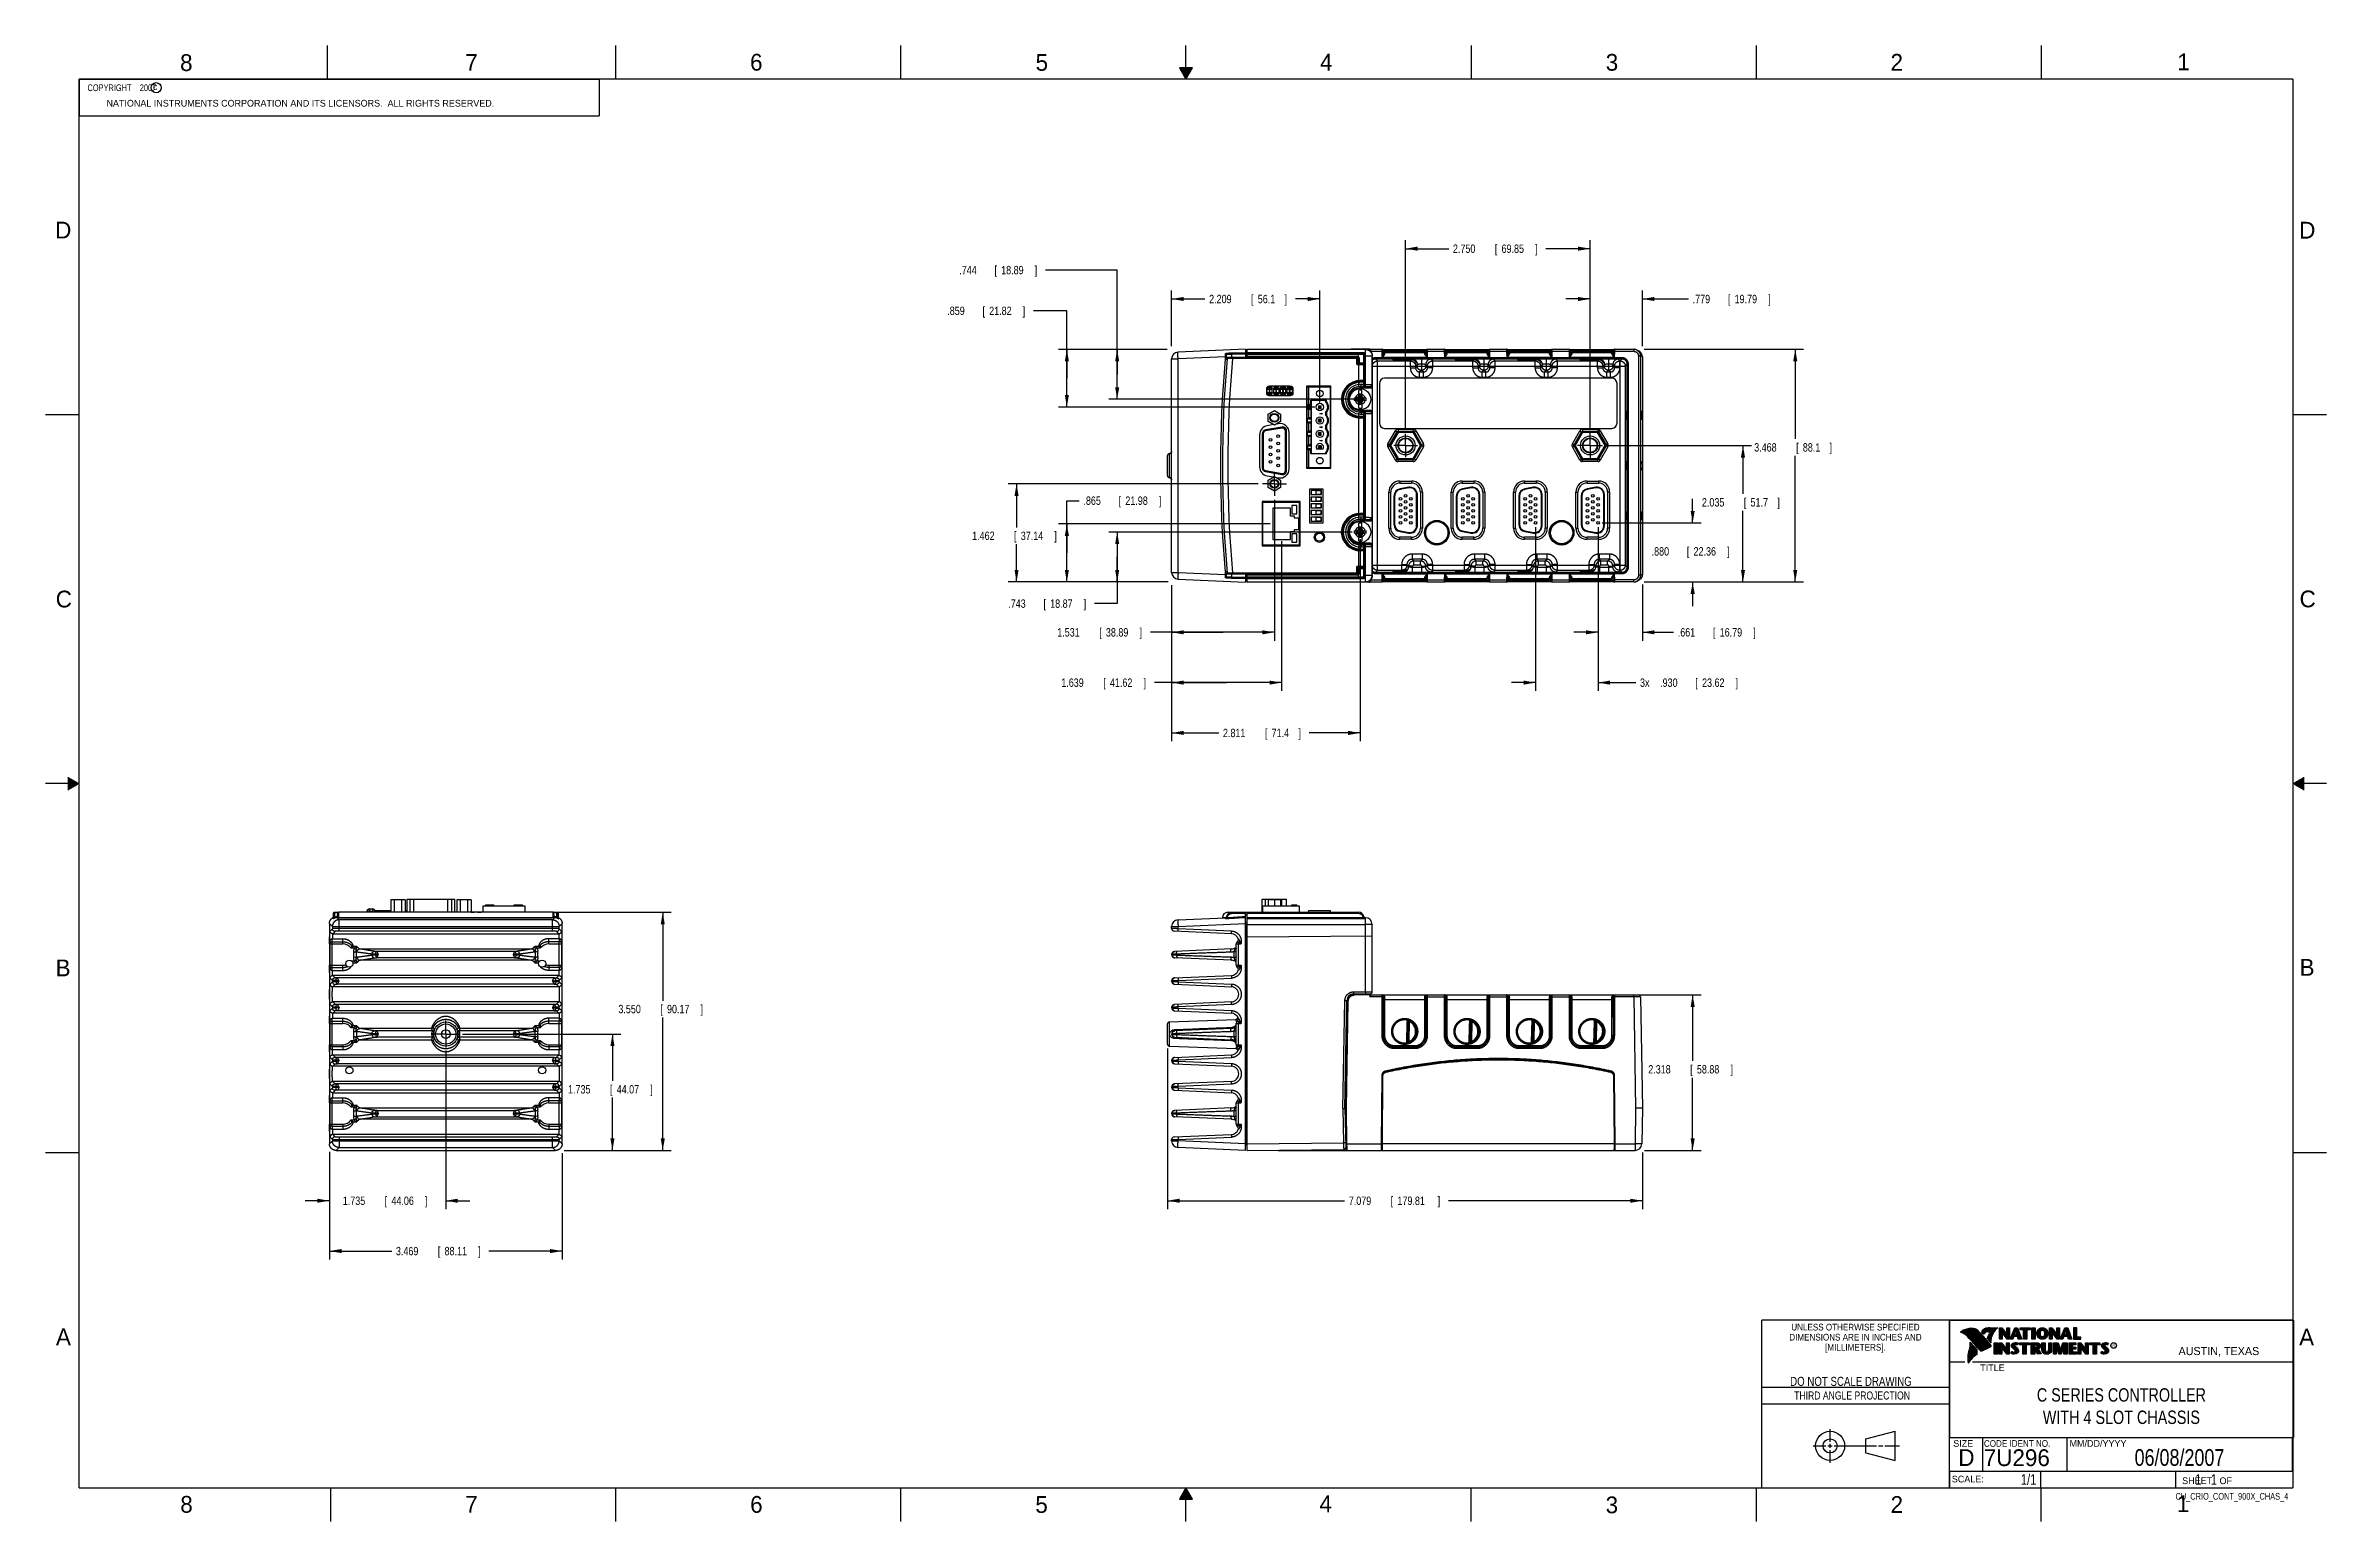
# Model space of a CAD drawing. Header units: inches. Extents: x 0 to 34, y 0 to 22.
import ezdxf
from ezdxf.enums import TextEntityAlignment as Align

# ---------------------------------------------------------------- set-up
doc = ezdxf.new("R2010")
doc.units = ezdxf.units.IN
doc.header["$LTSCALE"] = 1.87
doc.header["$MEASUREMENT"] = 0
doc.linetypes.add('CENTER', pattern=[0.6, 0.375, -0.075, 0.075, -0.075])
doc.layers.get('0').update_dxf_attribs({"linetype": 'CONTINUOUS'})
doc.layers.add('DEFAULT_1', color=7, linetype='CENTER')
doc.layers.add('DIMENSIONS', color=7, linetype='CONTINUOUS')
doc.styles.get("Standard").update_dxf_attribs({"font": 'txt', "width": 0.8})
doc.dimstyles.new('DIMSTYLE_1', dxfattribs={"dimtxt": 0.125, "dimasz": 0.18, "dimexe": 0.18, "dimexo": 0.0625, "dimgap": 0.09, "dimtad": 0, "dimtih": 1, "dimtoh": 1, "dimdec": 3, "dimzin": 4, "dimdsep": 46, "dimtxsty": 'STANDARD', "dimblk": '_FILLED', "dimblk1": '_FILLED', "dimblk2": '_FILLED', "dimcen": 0.09, "dimadec": 0, "dimazin": 0, "dimtp": 0.01, "dimtm": 0.01, "dimtfac": 1, "dimtdec": 3, "dimtofl": 0, "dimtmove": 0, "dimatfit": 3, "dimldrblk": '_FILLED', "dimfxl": 1, "dimtolj": 1, "dimtzin": 4, "dimarcsym": 0})

msp = doc.modelspace()

# ---------------------------------------------------------------- texts
at = {"color": 2, "linetype": 'CONTINUOUS'}
for s, height, p in [('8', 0.25, (2.0046, 21.6213)), ('7', 0.25, (6.2556, 21.6243)), ('6', 0.25, (10.5012, 21.6272)), ('5', 0.25, (14.7577, 21.6247)), ('4', 0.25, (18.9977, 21.6277)), ('3', 0.25, (23.257, 21.6259)), ('2', 0.25, (27.5025, 21.6262)), ('1', 0.25, (31.7781, 21.6326)), ('NATIONAL INSTRUMENTS CORPORATION AND ITS LICENSORS.  ALL RIGHTS RESERVED.', 0.1, (0.9071, 21.0911)), ('c', 0.1, (1.599, 21.3388)), ('D', 0.25, (0.1424, 19.125)), ('D', 0.25, (33.5947, 19.1236)), ('C', 0.25, (0.1508, 13.6246)), ('C', 0.25, (33.6004, 13.6267)), ('B', 0.25, (0.1484, 8.1257)), ('B', 0.25, (33.6006, 8.1345)), ('A', 0.25, (0.1541, 2.6261)), ('A', 0.25, (33.5939, 2.6228)), ('R', 0.042, (30.8076, 2.5994)), ('AUSTIN, TEXAS', 0.12, (31.7957, 2.479)), ('TITLE', 0.1, (28.8397, 2.2397)), ('SIZE', 0.1, (28.4379, 1.1118)), ('MM/DD/YYYY', 0.1, (30.1721, 1.1121)), ('SCALE:', 0.1, (28.4164, 0.5806)), ('8', 0.25, (2.0074, 0.1291)), ('7', 0.25, (6.2553, 0.1287)), ('6', 0.25, (10.5033, 0.1284)), ('5', 0.25, (14.754, 0.1262)), ('4', 0.25, (18.9884, 0.1369)), ('3', 0.25, (23.2555, 0.121)), ('2', 0.25, (27.5035, 0.1263)), ('1', 0.25, (31.7706, 0.139)), ('SHEET   OF', 0.1, (31.8499, 0.5557))]:
    msp.add_text(s, height=height, dxfattribs=at).set_placement(p)
for s, height, width, p in [('DIMENSIONS ARE IN INCHES AND', 0.1, 0.9, (26.9799, 2.6959)), ('UNLESS OTHERWISE SPECIFIED', 0.1, 0.9, (26.9799, 2.8459)), ('[MILLIMETERS].', 0.1, 0.9, (26.9799, 2.5459)), ('THIRD ANGLE PROJECTION', 0.12, 0.8, (26.9296, 1.8168))]:
    msp.add_text(s, height=height, dxfattribs=dict(at, width=width)).set_placement(p, align=Align.CENTER)
at = {"color": 7, "linetype": 'CONTINUOUS', "width": 0.8}
for s, height, p in [('DO NOT SCALE DRAWING', 0.135, (26.9127, 2.0199)), ('06/08/2007', 0.25, (31.81, 0.828))]:
    msp.add_text(s, height=height, dxfattribs=at).set_placement(p, align=Align.CENTER)
at = {"color": 7, "linetype": 'CONTINUOUS'}
for s, p in [('D  ', (28.5128, 0.8264)), ('7U296', (28.8928, 0.8245))]:
    msp.add_text(s, height=0.25, dxfattribs=at).set_placement(p)
at = {"color": 2, "linetype": 'CONTINUOUS', "width": 0.9}
msp.add_text('CODE IDENT NO.', height=0.1, dxfattribs=at).set_placement((28.8949, 1.1115))
at = {"color": 7, "linetype": 'CONTINUOUS', "width": 0.8}
msp.add_text('1/1', height=0.15625, dxfattribs=at).set_placement((29.677, 0.5469), align=Align.RIGHT)
at = {"color": 2, "linetype": 'CONTINUOUS', "width": 0.8}
msp.add_text('CU_CRIO_CONT_900X_CHAS_4', height=0.1, dxfattribs=at).set_placement((33.4328, 0.3236), align=Align.RIGHT)
at = {"color": 2, "linetype": 'CONTINUOUS', "insert": (0.5625, 21.4219), "char_height": 0.1, "width": 1.52, "attachment_point": 1}
msp.add_mtext('  COPYRIGHT    2007', dxfattribs=at)
at = {"color": 7, "linetype": 'CONTINUOUS'}
for s, insert, char_height, width, attachment_point in [('C SERIES CONTROLLER\\PWITH 4 SLOT CHASSIS', (30.9443, 1.9853), 0.2, 3.04, 2), ('     1   1', (31.8125, 0.7031), 0.15625, 1.25, 1)]:
    msp.add_mtext(s, dxfattribs=dict(at, insert=insert, char_height=char_height, width=width, attachment_point=attachment_point))

# ---------------------------------------------------------------- blocks, each defined once
blk = doc.blocks.new('_FILLED')
at = {"color": 0, "linetype": 'BYBLOCK'}
blk.add_solid([(0, 0), (-1, 0.17), (-1, -0.17)], dxfattribs=at)
blk = doc.blocks.new('*D0')
at = {"layer": 'DIMENSIONS', "color": 2, "linetype": 'CONTINUOUS'}
for p, q in [((4.231, 5.505), (4.231, 3.905)), ((7.7, 5.49), (7.7, 3.905)), ((4.231, 4.03), (5.159, 4.03)), ((7.7, 4.03), (6.609, 4.03))]:
    blk.add_line(p, q, dxfattribs=at)
at = {"layer": 'DIMENSIONS', "color": 2, "linetype": 'CONTINUOUS', "xscale": 0.18, "yscale": 0.18, "zscale": 0.18, "rotation": 180}
blk.add_blockref('_FILLED', (4.231, 4.03), dxfattribs=at)
at = {"layer": 'DIMENSIONS', "color": 2, "linetype": 'CONTINUOUS', "xscale": 0.18, "yscale": 0.18, "zscale": 0.18}
blk.add_blockref('_FILLED', (7.7, 4.03), dxfattribs=at)
at = {"layer": 'DIMENSIONS', "color": 2, "linetype": 'CONTINUOUS', "width": 0.8}
for s, p in [('3.469', (5.222, 3.967)), ('[', (5.847, 3.967)), ('88.11', (5.947, 3.967)), (']', (6.447, 3.967))]:
    blk.add_text(s, height=0.125, dxfattribs=at).set_placement(p)
blk = doc.blocks.new('*D1')
at = {"layer": 'DIMENSIONS', "color": 2, "linetype": 'CONTINUOUS'}
for p, q in [((5.965, 7.019), (5.965, 4.655)), ((4.231, 5.511), (4.231, 4.655)), ((4.231, 4.78), (3.871, 4.78)), ((5.965, 4.78), (6.325, 4.78))]:
    blk.add_line(p, q, dxfattribs=at)
at = {"layer": 'DIMENSIONS', "color": 2, "linetype": 'CONTINUOUS', "xscale": 0.18, "yscale": 0.18, "zscale": 0.18}
blk.add_blockref('_FILLED', (4.231, 4.78), dxfattribs=at)
at = {"layer": 'DIMENSIONS', "color": 2, "linetype": 'CONTINUOUS', "xscale": 0.18, "yscale": 0.18, "zscale": 0.18, "rotation": 180}
blk.add_blockref('_FILLED', (5.965, 4.78), dxfattribs=at)
at = {"layer": 'DIMENSIONS', "color": 2, "linetype": 'CONTINUOUS', "width": 0.8}
for s, p in [('1.735', (4.43, 4.717)), ('[', (5.055, 4.717)), ('44.06', (5.155, 4.717)), (']', (5.655, 4.717))]:
    blk.add_text(s, height=0.125, dxfattribs=at).set_placement(p)
blk = doc.blocks.new('*D2')
at = {"layer": 'DIMENSIONS', "color": 2, "linetype": 'CONTINUOUS'}
for p, q in [((7.628, 9.08), (9.325, 9.08)), ((9.2, 9.08), (9.2, 7.762)), ((9.2, 5.53), (9.2, 7.512)), ((7.728, 5.53), (9.325, 5.53))]:
    blk.add_line(p, q, dxfattribs=at)
at = {"layer": 'DIMENSIONS', "color": 2, "linetype": 'CONTINUOUS', "xscale": 0.18, "yscale": 0.18, "zscale": 0.18}
for p, rotation in [((9.2, 9.08), 90), ((9.2, 5.53), 270)]:
    blk.add_blockref('_FILLED', p, dxfattribs=dict(at, rotation=rotation))
at = {"layer": 'DIMENSIONS', "color": 2, "linetype": 'CONTINUOUS', "width": 0.8}
for s, p in [('3.550', (8.538, 7.575)), ('[', (9.163, 7.575)), ('90.17', (9.263, 7.575)), (']', (9.763, 7.575))]:
    blk.add_text(s, height=0.125, dxfattribs=at).set_placement(p)
blk = doc.blocks.new('*D3')
at = {"layer": 'DIMENSIONS', "color": 2, "linetype": 'CONTINUOUS'}
for p, q in [((6.214, 7.265), (8.575, 7.265)), ((8.45, 7.265), (8.45, 6.567)), ((8.45, 5.53), (8.45, 6.317)), ((7.729, 5.53), (8.575, 5.53))]:
    blk.add_line(p, q, dxfattribs=at)
at = {"layer": 'DIMENSIONS', "color": 2, "linetype": 'CONTINUOUS', "xscale": 0.18, "yscale": 0.18, "zscale": 0.18}
for p, rotation in [((8.45, 7.265), 90), ((8.45, 5.53), 270)]:
    blk.add_blockref('_FILLED', p, dxfattribs=dict(at, rotation=rotation))
at = {"layer": 'DIMENSIONS', "color": 2, "linetype": 'CONTINUOUS', "width": 0.8}
for s, p in [('1.735', (7.788, 6.379)), ('[', (8.413, 6.379)), ('44.07', (8.513, 6.379)), (']', (9.013, 6.379))]:
    blk.add_text(s, height=0.125, dxfattribs=at).set_placement(p)
blk = doc.blocks.new('*D4')
at = {"layer": 'DIMENSIONS', "color": 2, "linetype": 'CONTINUOUS'}
for p, q in [((16.724, 7.051), (16.724, 4.655)), ((23.803, 5.499), (23.803, 4.655)), ((16.724, 4.78), (19.365, 4.78)), ((23.803, 4.78), (20.915, 4.78))]:
    blk.add_line(p, q, dxfattribs=at)
at = {"layer": 'DIMENSIONS', "color": 2, "linetype": 'CONTINUOUS', "xscale": 0.18, "yscale": 0.18, "zscale": 0.18, "rotation": 180}
blk.add_blockref('_FILLED', (16.724, 4.78), dxfattribs=at)
at = {"layer": 'DIMENSIONS', "color": 2, "linetype": 'CONTINUOUS', "xscale": 0.18, "yscale": 0.18, "zscale": 0.18}
blk.add_blockref('_FILLED', (23.803, 4.78), dxfattribs=at)
at = {"layer": 'DIMENSIONS', "color": 2, "linetype": 'CONTINUOUS', "width": 0.8}
for s, p in [('7.079', (19.427, 4.717)), ('[', (20.052, 4.717)), ('179.81', (20.152, 4.717)), (']', (20.752, 4.717))]:
    blk.add_text(s, height=0.125, dxfattribs=at).set_placement(p)
blk = doc.blocks.new('*D5')
at = {"layer": 'DIMENSIONS', "color": 2, "linetype": 'CONTINUOUS'}
for p, q in [((23.737, 7.848), (24.678, 7.848)), ((24.553, 7.848), (24.553, 6.864)), ((24.553, 5.53), (24.553, 6.614)), ((23.833, 5.53), (24.678, 5.53))]:
    blk.add_line(p, q, dxfattribs=at)
at = {"layer": 'DIMENSIONS', "color": 2, "linetype": 'CONTINUOUS', "xscale": 0.18, "yscale": 0.18, "zscale": 0.18}
for p, rotation in [((24.553, 7.848), 90), ((24.553, 5.53), 270)]:
    blk.add_blockref('_FILLED', p, dxfattribs=dict(at, rotation=rotation))
at = {"layer": 'DIMENSIONS', "color": 2, "linetype": 'CONTINUOUS', "width": 0.8}
for s, p in [('2.318', (23.891, 6.677)), ('[', (24.516, 6.677)), ('58.88', (24.616, 6.677)), (']', (25.116, 6.677))]:
    blk.add_text(s, height=0.125, dxfattribs=at).set_placement(p)
blk = doc.blocks.new('*D6')
at = {"layer": 'DIMENSIONS', "color": 2, "linetype": 'CONTINUOUS'}
for p, q in [((24.553, 14.884), (24.553, 15.244)), ((23.205, 14.884), (24.678, 14.884)), ((23.83, 14.004), (24.678, 14.004)), ((24.553, 14.004), (24.553, 13.644))]:
    blk.add_line(p, q, dxfattribs=at)
at = {"layer": 'DIMENSIONS', "color": 2, "linetype": 'CONTINUOUS', "xscale": 0.18, "yscale": 0.18, "zscale": 0.18}
for p, rotation in [((24.553, 14.884), 270), ((24.553, 14.004), 90)]:
    blk.add_blockref('_FILLED', p, dxfattribs=dict(at, rotation=rotation))
at = {"layer": 'DIMENSIONS', "color": 2, "linetype": 'CONTINUOUS', "width": 0.8}
for s, p in [('.880', (23.941, 14.398)), ('[', (24.466, 14.398)), ('22.36', (24.566, 14.398)), (']', (25.066, 14.398))]:
    blk.add_text(s, height=0.125, dxfattribs=at).set_placement(p)
blk = doc.blocks.new('*D7')
at = {"layer": 'DIMENSIONS', "color": 2, "linetype": 'CONTINUOUS'}
for p, q in [((23.274, 16.039), (25.428, 16.039)), ((25.303, 16.039), (25.303, 15.317)), ((25.303, 14.004), (25.303, 15.067)), ((23.838, 14.004), (25.428, 14.004))]:
    blk.add_line(p, q, dxfattribs=at)
at = {"layer": 'DIMENSIONS', "color": 2, "linetype": 'CONTINUOUS', "xscale": 0.18, "yscale": 0.18, "zscale": 0.18}
for p, rotation in [((25.303, 16.039), 90), ((25.303, 14.004), 270)]:
    blk.add_blockref('_FILLED', p, dxfattribs=dict(at, rotation=rotation))
at = {"layer": 'DIMENSIONS', "color": 2, "linetype": 'CONTINUOUS', "width": 0.8}
for s, p in [('2.035', (24.691, 15.129)), ('[', (25.316, 15.129)), ('51.7', (25.416, 15.129)), (']', (25.816, 15.129))]:
    blk.add_text(s, height=0.125, dxfattribs=at).set_placement(p)
blk = doc.blocks.new('*D8')
at = {"layer": 'DIMENSIONS', "color": 2, "linetype": 'CONTINUOUS'}
for p, q in [((23.832, 17.473), (26.207, 17.473)), ((26.082, 17.473), (26.082, 16.136)), ((26.082, 14.004), (26.082, 15.886)), ((23.829, 14.004), (26.207, 14.004))]:
    blk.add_line(p, q, dxfattribs=at)
at = {"layer": 'DIMENSIONS', "color": 2, "linetype": 'CONTINUOUS', "xscale": 0.18, "yscale": 0.18, "zscale": 0.18}
for p, rotation in [((26.082, 17.473), 90), ((26.082, 14.004), 270)]:
    blk.add_blockref('_FILLED', p, dxfattribs=dict(at, rotation=rotation))
at = {"layer": 'DIMENSIONS', "color": 2, "linetype": 'CONTINUOUS', "width": 0.8}
for s, p in [('3.468', (25.47, 15.948)), ('[', (26.095, 15.948)), ('88.1', (26.195, 15.948)), (']', (26.595, 15.948))]:
    blk.add_text(s, height=0.125, dxfattribs=at).set_placement(p)
blk = doc.blocks.new('*D9')
at = {"layer": 'DIMENSIONS', "color": 2, "linetype": 'CONTINUOUS'}
for p, q in [((23.024, 18.223), (22.664, 18.223)), ((23.024, 16.289), (23.024, 18.348)), ((23.803, 17.521), (23.803, 18.348)), ((23.803, 18.223), (24.491, 18.223))]:
    blk.add_line(p, q, dxfattribs=at)
at = {"layer": 'DIMENSIONS', "color": 2, "linetype": 'CONTINUOUS', "xscale": 0.18, "yscale": 0.18, "zscale": 0.18}
blk.add_blockref('_FILLED', (23.024, 18.223), dxfattribs=at)
at = {"layer": 'DIMENSIONS', "color": 2, "linetype": 'CONTINUOUS', "xscale": 0.18, "yscale": 0.18, "zscale": 0.18, "rotation": 180}
blk.add_blockref('_FILLED', (23.803, 18.223), dxfattribs=at)
at = {"layer": 'DIMENSIONS', "color": 2, "linetype": 'CONTINUOUS', "width": 0.8}
for s, p in [('.779', (24.553, 18.16)), ('[', (25.078, 18.16)), ('19.79', (25.178, 18.16)), (']', (25.678, 18.16))]:
    blk.add_text(s, height=0.125, dxfattribs=at).set_placement(p)
blk = doc.blocks.new('*D10')
at = {"layer": 'DIMENSIONS', "color": 2, "linetype": 'CONTINUOUS'}
for p, q in [((23.142, 14.822), (23.142, 13.129)), ((23.803, 13.969), (23.803, 13.129)), ((23.142, 13.254), (22.782, 13.254)), ((23.803, 13.254), (24.269, 13.254))]:
    blk.add_line(p, q, dxfattribs=at)
at = {"layer": 'DIMENSIONS', "color": 2, "linetype": 'CONTINUOUS', "xscale": 0.18, "yscale": 0.18, "zscale": 0.18}
blk.add_blockref('_FILLED', (23.142, 13.254), dxfattribs=at)
at = {"layer": 'DIMENSIONS', "color": 2, "linetype": 'CONTINUOUS', "xscale": 0.18, "yscale": 0.18, "zscale": 0.18, "rotation": 180}
blk.add_blockref('_FILLED', (23.803, 13.254), dxfattribs=at)
at = {"layer": 'DIMENSIONS', "color": 2, "linetype": 'CONTINUOUS', "width": 0.8}
for s, p in [('.661', (24.331, 13.191)), ('[', (24.856, 13.191)), ('16.79', (24.956, 13.191)), (']', (25.456, 13.191))]:
    blk.add_text(s, height=0.125, dxfattribs=at).set_placement(p)
blk = doc.blocks.new('*D11')
at = {"layer": 'DIMENSIONS', "color": 2, "linetype": 'CONTINUOUS'}
for p, q in [((22.212, 14.822), (22.212, 12.379)), ((23.142, 14.822), (23.142, 12.379)), ((22.212, 12.504), (21.852, 12.504)), ((23.142, 12.504), (23.705, 12.504))]:
    blk.add_line(p, q, dxfattribs=at)
at = {"layer": 'DIMENSIONS', "color": 2, "linetype": 'CONTINUOUS', "xscale": 0.18, "yscale": 0.18, "zscale": 0.18}
blk.add_blockref('_FILLED', (22.212, 12.504), dxfattribs=at)
at = {"layer": 'DIMENSIONS', "color": 2, "linetype": 'CONTINUOUS', "xscale": 0.18, "yscale": 0.18, "zscale": 0.18, "rotation": 180}
blk.add_blockref('_FILLED', (23.142, 12.504), dxfattribs=at)
at = {"layer": 'DIMENSIONS', "color": 2, "linetype": 'CONTINUOUS', "width": 0.8}
for s, p in [('3x ', (23.768, 12.441)), ('.930', (24.068, 12.441)), ('[', (24.593, 12.441)), ('23.62', (24.693, 12.441)), (']', (25.193, 12.441))]:
    blk.add_text(s, height=0.125, dxfattribs=at).set_placement(p)
blk = doc.blocks.new('*D12')
at = {"layer": 'DIMENSIONS', "color": 2, "linetype": 'CONTINUOUS'}
for p, q in [((20.274, 16.277), (20.274, 19.098)), ((23.024, 16.289), (23.024, 19.098)), ((20.274, 18.973), (20.916, 18.973)), ((23.024, 18.973), (22.366, 18.973))]:
    blk.add_line(p, q, dxfattribs=at)
at = {"layer": 'DIMENSIONS', "color": 2, "linetype": 'CONTINUOUS', "xscale": 0.18, "yscale": 0.18, "zscale": 0.18, "rotation": 180}
blk.add_blockref('_FILLED', (20.274, 18.973), dxfattribs=at)
at = {"layer": 'DIMENSIONS', "color": 2, "linetype": 'CONTINUOUS', "xscale": 0.18, "yscale": 0.18, "zscale": 0.18}
blk.add_blockref('_FILLED', (23.024, 18.973), dxfattribs=at)
at = {"layer": 'DIMENSIONS', "color": 2, "linetype": 'CONTINUOUS', "width": 0.8}
for s, p in [('[', (21.604, 18.91)), (']', (22.204, 18.91)), ('2.750', (20.979, 18.91)), ('69.85', (21.704, 18.91))]:
    blk.add_text(s, height=0.125, dxfattribs=at).set_placement(p)
blk = doc.blocks.new('*D13')
at = {"layer": 'DIMENSIONS', "color": 2, "linetype": 'CONTINUOUS'}
for p, q in [((18.076, 15.468), (14.349, 15.468)), ((14.474, 15.468), (14.474, 14.817)), ((14.474, 14.005), (14.474, 14.567)), ((16.733, 14.005), (14.349, 14.005))]:
    blk.add_line(p, q, dxfattribs=at)
at = {"layer": 'DIMENSIONS', "color": 2, "linetype": 'CONTINUOUS', "xscale": 0.18, "yscale": 0.18, "zscale": 0.18}
for p, rotation in [((14.474, 15.468), 90), ((14.474, 14.005), 270)]:
    blk.add_blockref('_FILLED', p, dxfattribs=dict(at, rotation=rotation))
at = {"layer": 'DIMENSIONS', "color": 2, "linetype": 'CONTINUOUS', "width": 0.8}
for s, p in [('1.462', (13.812, 14.63)), ('[', (14.437, 14.63)), ('37.14', (14.537, 14.63)), (']', (15.037, 14.63))]:
    blk.add_text(s, height=0.125, dxfattribs=at).set_placement(p)
blk = doc.blocks.new('*D14')
at = {"layer": 'DIMENSIONS', "color": 2, "linetype": 'CONTINUOUS'}
for p, q in [((19.476, 14.748), (15.849, 14.748)), ((15.974, 14.748), (15.974, 14.377)), ((15.974, 14.005), (15.974, 14.377)), ((15.974, 14.377), (15.974, 13.682)), ((16.714, 14.005), (15.849, 14.005)), ((15.974, 13.682), (15.637, 13.682))]:
    blk.add_line(p, q, dxfattribs=at)
at = {"layer": 'DIMENSIONS', "color": 2, "linetype": 'CONTINUOUS', "xscale": 0.18, "yscale": 0.18, "zscale": 0.18}
for p, rotation in [((15.974, 14.748), 90), ((15.974, 14.005), 270)]:
    blk.add_blockref('_FILLED', p, dxfattribs=dict(at, rotation=rotation))
at = {"layer": 'DIMENSIONS', "color": 2, "linetype": 'CONTINUOUS', "width": 0.8}
for s, p in [('.743', (14.35, 13.619)), ('[', (14.875, 13.619)), ('18.87', (14.975, 13.619)), (']', (15.475, 13.619))]:
    blk.add_text(s, height=0.125, dxfattribs=at).set_placement(p)
blk = doc.blocks.new('*D15')
at = {"layer": 'DIMENSIONS', "color": 2, "linetype": 'CONTINUOUS'}
for p, q in [((15.224, 14.438), (15.224, 15.216)), ((15.224, 15.216), (15.409, 15.216)), ((18.257, 14.871), (15.099, 14.871)), ((15.224, 14.871), (15.224, 14.438)), ((15.224, 14.005), (15.224, 14.438)), ((16.733, 14.005), (15.099, 14.005))]:
    blk.add_line(p, q, dxfattribs=at)
at = {"layer": 'DIMENSIONS', "color": 2, "linetype": 'CONTINUOUS', "xscale": 0.18, "yscale": 0.18, "zscale": 0.18}
for p, rotation in [((15.224, 14.871), 90), ((15.224, 14.005), 270)]:
    blk.add_blockref('_FILLED', p, dxfattribs=dict(at, rotation=rotation))
at = {"layer": 'DIMENSIONS', "color": 2, "linetype": 'CONTINUOUS', "width": 0.8}
for s, p in [('.865', (15.471, 15.154)), ('[', (15.996, 15.154)), ('21.98', (16.096, 15.154)), (']', (16.596, 15.154))]:
    blk.add_text(s, height=0.125, dxfattribs=at).set_placement(p)
blk = doc.blocks.new('*D16')
at = {"layer": 'DIMENSIONS', "color": 2, "linetype": 'CONTINUOUS'}
for p, q in [((15.224, 18.047), (14.728, 18.047)), ((15.224, 17.042), (15.224, 18.047)), ((16.719, 17.471), (15.099, 17.471)), ((15.224, 17.471), (15.224, 17.042)), ((15.224, 16.612), (15.224, 17.042)), ((18.921, 16.612), (15.099, 16.612))]:
    blk.add_line(p, q, dxfattribs=at)
at = {"layer": 'DIMENSIONS', "color": 2, "linetype": 'CONTINUOUS', "xscale": 0.18, "yscale": 0.18, "zscale": 0.18}
for p, rotation in [((15.224, 17.471), 90), ((15.224, 16.612), 270)]:
    blk.add_blockref('_FILLED', p, dxfattribs=dict(at, rotation=rotation))
at = {"layer": 'DIMENSIONS', "color": 2, "linetype": 'CONTINUOUS', "width": 0.8}
for s, p in [('.859', (13.441, 17.984)), ('[', (13.966, 17.984)), ('21.82', (14.066, 17.984)), (']', (14.566, 17.984))]:
    blk.add_text(s, height=0.125, dxfattribs=at).set_placement(p)
blk = doc.blocks.new('*D17')
at = {"layer": 'DIMENSIONS', "color": 2, "linetype": 'CONTINUOUS'}
for p, q in [((15.974, 18.654), (14.907, 18.654)), ((15.974, 17.099), (15.974, 18.654)), ((16.682, 17.471), (15.849, 17.471)), ((15.974, 17.471), (15.974, 17.099)), ((15.974, 16.727), (15.974, 17.099)), ((19.535, 16.727), (15.849, 16.727))]:
    blk.add_line(p, q, dxfattribs=at)
at = {"layer": 'DIMENSIONS', "color": 2, "linetype": 'CONTINUOUS', "xscale": 0.18, "yscale": 0.18, "zscale": 0.18}
for p, rotation in [((15.974, 17.471), 90), ((15.974, 16.727), 270)]:
    blk.add_blockref('_FILLED', p, dxfattribs=dict(at, rotation=rotation))
at = {"layer": 'DIMENSIONS', "color": 2, "linetype": 'CONTINUOUS', "width": 0.8}
for s, p in [('.744', (13.62, 18.591)), ('[', (14.145, 18.591)), ('18.89', (14.245, 18.591)), (']', (14.745, 18.591))]:
    blk.add_text(s, height=0.125, dxfattribs=at).set_placement(p)
blk = doc.blocks.new('*D18')
at = {"layer": 'DIMENSIONS', "color": 2, "linetype": 'CONTINUOUS'}
for p, q in [((18.317, 15.227), (18.317, 13.129)), ((16.786, 13.953), (16.786, 13.129)), ((17.552, 13.254), (16.469, 13.254)), ((16.786, 13.254), (17.552, 13.254)), ((18.317, 13.254), (17.552, 13.254))]:
    blk.add_line(p, q, dxfattribs=at)
at = {"layer": 'DIMENSIONS', "color": 2, "linetype": 'CONTINUOUS', "xscale": 0.18, "yscale": 0.18, "zscale": 0.18, "rotation": 180}
blk.add_blockref('_FILLED', (16.786, 13.254), dxfattribs=at)
at = {"layer": 'DIMENSIONS', "color": 2, "linetype": 'CONTINUOUS', "xscale": 0.18, "yscale": 0.18, "zscale": 0.18}
blk.add_blockref('_FILLED', (18.317, 13.254), dxfattribs=at)
at = {"layer": 'DIMENSIONS', "color": 2, "linetype": 'CONTINUOUS', "width": 0.8}
for s, p in [('1.531', (15.081, 13.191)), ('[', (15.706, 13.191)), ('38.89', (15.806, 13.191)), (']', (16.306, 13.191))]:
    blk.add_text(s, height=0.125, dxfattribs=at).set_placement(p)
blk = doc.blocks.new('*D19')
at = {"layer": 'DIMENSIONS', "color": 2, "linetype": 'CONTINUOUS'}
for p, q in [((18.425, 14.612), (18.425, 12.379)), ((16.786, 13.957), (16.786, 12.379)), ((17.605, 12.504), (16.528, 12.504)), ((16.786, 12.504), (17.605, 12.504)), ((18.425, 12.504), (17.605, 12.504))]:
    blk.add_line(p, q, dxfattribs=at)
at = {"layer": 'DIMENSIONS', "color": 2, "linetype": 'CONTINUOUS', "xscale": 0.18, "yscale": 0.18, "zscale": 0.18, "rotation": 180}
blk.add_blockref('_FILLED', (16.786, 12.504), dxfattribs=at)
at = {"layer": 'DIMENSIONS', "color": 2, "linetype": 'CONTINUOUS', "xscale": 0.18, "yscale": 0.18, "zscale": 0.18}
blk.add_blockref('_FILLED', (18.425, 12.504), dxfattribs=at)
at = {"layer": 'DIMENSIONS', "color": 2, "linetype": 'CONTINUOUS', "width": 0.8}
for s, p in [('1.639', (15.141, 12.441)), ('[', (15.766, 12.441)), ('41.62', (15.866, 12.441)), (']', (16.366, 12.441))]:
    blk.add_text(s, height=0.125, dxfattribs=at).set_placement(p)
blk = doc.blocks.new('*D20')
at = {"layer": 'DIMENSIONS', "color": 2, "linetype": 'CONTINUOUS'}
for p, q in [((19.597, 14.643), (19.597, 11.629)), ((16.786, 13.927), (16.786, 11.629)), ((16.786, 11.754), (17.488, 11.754)), ((19.597, 11.754), (18.838, 11.754))]:
    blk.add_line(p, q, dxfattribs=at)
at = {"layer": 'DIMENSIONS', "color": 2, "linetype": 'CONTINUOUS', "xscale": 0.18, "yscale": 0.18, "zscale": 0.18, "rotation": 180}
blk.add_blockref('_FILLED', (16.786, 11.754), dxfattribs=at)
at = {"layer": 'DIMENSIONS', "color": 2, "linetype": 'CONTINUOUS', "xscale": 0.18, "yscale": 0.18, "zscale": 0.18}
blk.add_blockref('_FILLED', (19.597, 11.754), dxfattribs=at)
at = {"layer": 'DIMENSIONS', "color": 2, "linetype": 'CONTINUOUS', "width": 0.8}
for s, p in [('2.811', (17.551, 11.691)), ('[', (18.176, 11.691)), ('71.4', (18.276, 11.691)), (']', (18.676, 11.691))]:
    blk.add_text(s, height=0.125, dxfattribs=at).set_placement(p)
blk = doc.blocks.new('*D21')
at = {"layer": 'DIMENSIONS', "color": 2, "linetype": 'CONTINUOUS'}
for p, q in [((16.786, 17.519), (16.786, 18.348)), ((16.786, 18.223), (17.283, 18.223)), ((18.995, 18.223), (18.633, 18.223)), ((18.995, 16.681), (18.995, 18.348))]:
    blk.add_line(p, q, dxfattribs=at)
at = {"layer": 'DIMENSIONS', "color": 2, "linetype": 'CONTINUOUS', "xscale": 0.18, "yscale": 0.18, "zscale": 0.18, "rotation": 180}
blk.add_blockref('_FILLED', (16.786, 18.223), dxfattribs=at)
at = {"layer": 'DIMENSIONS', "color": 2, "linetype": 'CONTINUOUS', "xscale": 0.18, "yscale": 0.18, "zscale": 0.18}
blk.add_blockref('_FILLED', (18.995, 18.223), dxfattribs=at)
at = {"layer": 'DIMENSIONS', "color": 2, "linetype": 'CONTINUOUS', "width": 0.8}
for s, p in [('2.209', (17.345, 18.16)), ('[', (17.97, 18.16)), ('56.1', (18.07, 18.16)), (']', (18.47, 18.16))]:
    blk.add_text(s, height=0.125, dxfattribs=at).set_placement(p)

# ---------------------------------------------------------------- dimensions: what is measured, and where the dimension line sits
at = {"layer": 'DIMENSIONS', "color": 2, "linetype": 'CONTINUOUS'}
for base, p1, p2, angle, picture, middle in [((20.2741, 18.9729), (23.0241, 16.2889), (20.2741, 16.277), 180, '*D12', (21.6411, 18.9729)), ((15.9741, 16.7273), (16.682, 17.4712), (19.5347, 16.7273), 270, '*D17', (14.2322, 18.6539)), ((15.2241, 16.6123), (16.7187, 17.4712), (18.9209, 16.6123), 270, '*D16', (14.0534, 18.0468)), ((23.0241, 18.2229), (23.8031, 17.5207), (23.0241, 16.2889), 180, '*D9', (25.1656, 18.2229)), ((26.08241, 17.47258), (23.82866, 14.00411), (23.83186, 17.47258), 90, '*D8', (26.08241, 16.01058)), ((25.3031, 16.0393), (23.8377, 14.0041), (23.2737, 16.0393), 90, '*D7', (25.3031, 15.1916)), ((14.4741, 15.4678), (16.7332, 14.0055), (18.076, 15.4678), 90, '*D13', (14.4741, 14.6922)), ((15.2241, 14.8708), (16.7332, 14.0055), (18.2566, 14.8708), 90, '*D15', (16.084, 15.216)), ((24.5531, 14.8843), (23.8303, 14.0041), (23.2046, 14.8843), 90, '*D6', (24.5531, 14.4603)), ((15.9741, 14.7483), (16.7137, 14.0055), (19.4757, 14.7483), 90, '*D14', (14.9622, 13.6815)), ((23.1421, 13.2538), (23.8031, 13.9686), (23.1421, 14.8218), 180, '*D10', (24.9435, 13.2538)), ((9.2, 9.0796), (7.7284, 5.5296), (7.628, 9.0796), 90, '*D2', (9.2, 7.6371)), ((24.5531, 7.8476), (23.8328, 5.5296), (23.7366, 7.8476), 90, '*D5', (24.5531, 6.7395)), ((8.45, 7.2646), (7.7295, 5.5296), (6.214, 7.2646), 90, '*D3', (8.45, 6.442))]:
    dim = msp.add_linear_dim(base=base, p1=p1, p2=p2, angle=angle, dimstyle='DIMSTYLE_1', dxfattribs=at)
    dim.commit()
    dim.dimension.update_dxf_attribs({"geometry": picture, "text_midpoint": middle, "dimtype": 160})
for base, p1, p2, picture, middle in [((18.9947, 18.2229), (16.7861, 17.5192), (18.9947, 16.6813), '*D21', (17.9577, 18.2229)), ((18.3172, 13.2538), (16.7861, 13.9531), (18.3172, 15.2267), '*D18', (15.7436, 13.2538)), ((19.5971, 11.7538), (16.7861, 13.9271), (19.5971, 14.6433), '*D20', (18.1633, 11.7538)), ((18.4246030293, 12.5037782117), (16.7861030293, 13.9570488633), (18.4246030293, 14.6120582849), '*D19', (15.803079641, 12.5037782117)), ((5.9654762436, 4.7796401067), (4.2309762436, 5.5113250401), (5.9654762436, 7.0186710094), '*D1', (5.0925736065, 4.7796401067)), ((23.8031, 4.7796), (16.7241, 7.0511), (23.8031, 5.4987), '*D4', (20.1399, 4.7796)), ((7.7, 4.0296), (4.231, 5.5047), (7.7, 5.4899), '*D0', (5.884, 4.0296))]:
    dim = msp.add_linear_dim(base=base, p1=p1, p2=p2, dimstyle='DIMSTYLE_1', dxfattribs=at)
    dim.commit()
    dim.dimension.update_dxf_attribs({"geometry": picture, "text_midpoint": middle, "dimtype": 160})
dim = msp.add_linear_dim(base=(22.2121, 12.5038), p1=(23.1421, 14.8218), p2=(22.2121, 14.8218), angle=180, text='3x <>', dimstyle='DIMSTYLE_1', dxfattribs=at)
dim.commit()
dim.dimension.update_dxf_attribs({"geometry": '*D11', "text_midpoint": (24.5303, 12.5038), "dimtype": 160})

# ---------------------------------------------------------------- linework, layer by layer
at = {"color": 2, "linetype": 'CONTINUOUS'}
for p, q in [((4.2, 21.5), (4.2, 22)), ((8.5, 21.5), (8.5, 22)), ((12.75, 21.5), (12.75, 22)), ((17, 21.5), (17, 22)), ((21.25, 22), (21.25, 21.5)), ((25.5, 22), (25.5, 21.5)), ((29.75, 22), (29.75, 21.5)), ((0.5, 21.5), (8.25, 21.5)), ((0.5, 21.5), (0.5, 20.9531)), ((8.25, 21.5), (8.25, 20.9531)), ((16.902, 21.6697), (17, 21.5)), ((17.098, 21.6697), (16.902, 21.6697)), ((16.9076, 21.66), (17.0924, 21.66)), ((16.9134, 21.65), (17.0866, 21.65)), ((16.9192, 21.64), (17.0808, 21.64)), ((16.925, 21.63), (17.0751, 21.63)), ((16.9307, 21.62), (17.0693, 21.62)), ((16.9365, 21.61), (17.0635, 21.61)), ((16.9423, 21.6), (17.0578, 21.6)), ((16.9481, 21.59), (17.052, 21.59)), ((16.9538, 21.58), (17.0462, 21.58)), ((16.9596, 21.57), (17.0404, 21.57)), ((16.9654, 21.56), (17.0347, 21.56)), ((16.9712, 21.55), (17.0289, 21.55)), ((16.9769, 21.54), (17.0231, 21.54)), ((16.9827, 21.53), (17.0173, 21.53)), ((16.9885, 21.52), (17.0116, 21.52)), ((16.9942, 21.51), (17.0058, 21.51)), ((17, 21.5), (17.098, 21.6697)), ((0.5, 20.9531), (8.25, 20.9531)), ((0, 16.5), (0.5, 16.5)), ((33.5, 16.5), (34, 16.5)), ((0.5, 11), (0, 11)), ((0.3303, 11.09), (0.3441, 11.09)), ((0.3303, 11.08), (0.3614, 11.08)), ((0.3303, 11.07), (0.3788, 11.07)), ((0.3303, 11.06), (0.3961, 11.06)), ((0.3303, 11.05), (0.4134, 11.05)), ((0.3303, 11.04), (0.4307, 11.04)), ((0.3303, 11.03), (0.448, 11.03)), ((0.3303, 11.02), (0.4654, 11.02)), ((0.3303, 11.01), (0.4827, 11.01)), ((0.3303, 10.99), (0.4827, 10.99)), ((0.3303, 10.98), (0.4654, 10.98)), ((0.3303, 10.97), (0.448, 10.97)), ((0.3303, 10.96), (0.4307, 10.96)), ((0.3303, 10.95), (0.4134, 10.95)), ((0.3303, 10.94), (0.3961, 10.94)), ((0.3303, 10.93), (0.3788, 10.93)), ((0.3303, 10.92), (0.3614, 10.92)), ((0.3303, 10.91), (0.3441, 10.91)), ((34, 11), (33.5, 11)), ((33.5173, 11.01), (33.6697, 11.01)), ((33.5173, 10.99), (33.6697, 10.99)), ((33.5347, 11.02), (33.6697, 11.02)), ((33.5347, 10.98), (33.6697, 10.98)), ((33.552, 11.03), (33.6697, 11.03)), ((33.552, 10.97), (33.6697, 10.97)), ((33.5693, 11.04), (33.6697, 11.04)), ((33.5693, 10.96), (33.6697, 10.96)), ((33.5866, 11.05), (33.6697, 11.05)), ((33.5866, 10.95), (33.6697, 10.95)), ((33.6039, 11.06), (33.6697, 11.06)), ((33.6039, 10.94), (33.6697, 10.94)), ((33.6213, 11.07), (33.6697, 11.07)), ((33.6213, 10.93), (33.6697, 10.93)), ((33.6386, 11.08), (33.6697, 11.08)), ((33.6386, 10.92), (33.6697, 10.92)), ((33.6559, 11.09), (33.6697, 11.09)), ((33.6559, 10.91), (33.6697, 10.91)), ((0, 5.5), (0.5, 5.5)), ((33.5, 5.5), (34, 5.5)), ((28.3793, 3.0003), (33.5093, 3.0003)), ((28.3793, 3.0003), (28.3793, 1.2503)), ((28.556, 2.8217), (28.556, 2.8246)), ((28.5629, 2.8193), (28.5629, 2.8291)), ((28.5698, 2.8166), (28.5698, 2.8333)), ((28.5766, 2.8137), (28.5766, 2.8374)), ((28.5835, 2.8105), (28.5835, 2.8412)), ((28.5904, 2.8071), (28.5904, 2.8449)), ((28.5972, 2.8034), (28.5972, 2.8479)), ((28.6041, 2.7994), (28.6041, 2.8508)), ((28.6109, 2.7952), (28.6109, 2.8535)), ((28.6178, 2.7906), (28.6178, 2.856)), ((28.6247, 2.7856), (28.6247, 2.8584)), ((28.6315, 2.7803), (28.6315, 2.8606)), ((28.6384, 2.7747), (28.6384, 2.8626)), ((28.6453, 2.7685), (28.6453, 2.8645)), ((28.6521, 2.762), (28.6521, 2.8662)), ((28.659, 2.7548), (28.659, 2.8679)), ((28.6659, 2.7474), (28.6659, 2.8695)), ((28.6727, 2.7398), (28.6727, 2.8708)), ((28.6796, 2.7323), (28.6796, 2.8719)), ((28.6865, 2.7247), (28.6865, 2.8727)), ((28.6933, 2.717), (28.6933, 2.8732)), ((28.7002, 2.7092), (28.7002, 2.8734)), ((28.707, 2.7014), (28.707, 2.8733)), ((28.7139, 2.6936), (28.7139, 2.873)), ((28.7208, 2.6856), (28.7208, 2.8724)), ((28.7276, 2.6776), (28.7276, 2.8716)), ((28.7345, 2.6696), (28.7345, 2.8704)), ((28.7414, 2.6615), (28.7414, 2.869)), ((28.7482, 2.6533), (28.7482, 2.8677)), ((28.7551, 2.6452), (28.7551, 2.8659)), ((28.762, 2.6372), (28.762, 2.8638)), ((28.7688, 2.6293), (28.7688, 2.8611)), ((28.7757, 2.6214), (28.7757, 2.858)), ((28.7826, 2.6137), (28.7826, 2.8543)), ((28.7894, 2.606), (28.7894, 2.8501)), ((28.7963, 2.5985), (28.7963, 2.8451)), ((28.8031, 2.591), (28.8031, 2.8394)), ((28.81, 2.5836), (28.81, 2.8328)), ((28.8169, 2.5762), (28.8169, 2.8253)), ((28.8237, 2.569), (28.8237, 2.8181)), ((28.8306, 2.5618), (28.8306, 2.8109)), ((28.8375, 2.5556), (28.8375, 2.8037)), ((28.8443, 2.5505), (28.8443, 2.7965)), ((28.8512, 2.5472), (28.8512, 2.7893)), ((28.8581, 2.5466), (28.8581, 2.782)), ((28.8865, 2.792), (28.8631, 2.8194)), ((28.8649, 2.5483), (28.8649, 2.7748)), ((28.8878, 2.7979), (28.8682, 2.8209)), ((28.8718, 2.8167), (28.8718, 2.8343)), ((28.8718, 2.5513), (28.8718, 2.7675)), ((28.8786, 2.8086), (28.8786, 2.8464)), ((28.8786, 2.5541), (28.8786, 2.7602)), ((28.8855, 2.8005), (28.8855, 2.854)), ((28.8855, 2.557), (28.8855, 2.7523)), ((28.8924, 2.8003), (28.8924, 2.8594)), ((28.8924, 2.5599), (28.8924, 2.744)), ((28.8992, 2.8044), (28.8992, 2.8634)), ((28.8992, 2.5628), (28.8992, 2.7357)), ((28.9061, 2.8094), (28.9061, 2.8668)), ((28.9061, 2.5659), (28.9061, 2.7274)), ((28.913, 2.8153), (28.913, 2.8696)), ((28.9198, 2.8223), (28.9198, 2.8719)), ((28.9267, 2.8275), (28.9267, 2.8737)), ((28.9336, 2.8311), (28.9336, 2.875)), ((28.9404, 2.8335), (28.9404, 2.8759)), ((28.962, 2.7048), (28.9438, 2.7257)), ((28.9473, 2.834), (28.9473, 2.8769)), ((28.9657, 2.7079), (28.9496, 2.7264)), ((28.9542, 2.8327), (28.9542, 2.8778)), ((28.9542, 2.7212), (28.9542, 2.7362)), ((28.961, 2.8306), (28.961, 2.8785)), ((28.961, 2.7133), (28.961, 2.7519)), ((28.9679, 2.8292), (28.9679, 2.8791)), ((28.9679, 2.7053), (28.9679, 2.7699)), ((28.9747, 2.8285), (28.9747, 2.8796)), ((28.9747, 2.697), (28.9747, 2.7823)), ((28.9816, 2.828), (28.9816, 2.88)), ((28.9816, 2.689), (28.9816, 2.7889)), ((28.9844, 2.885), (29.1009, 2.8868)), ((28.9845, 2.8802), (29.0882, 2.8817)), ((28.9885, 2.8278), (28.9885, 2.8802)), ((28.9885, 2.6813), (28.9885, 2.7921)), ((28.9953, 2.8276), (28.9953, 2.8803)), ((28.9953, 2.6998), (28.9953, 2.7939)), ((29.0022, 2.8263), (29.0022, 2.8804)), ((29.0022, 2.7448), (29.0022, 2.795)), ((29.0091, 2.822), (29.0091, 2.8805)), ((29.0091, 2.7642), (29.0091, 2.7954)), ((29.0159, 2.7805), (29.0159, 2.8806)), ((29.0228, 2.7947), (29.0228, 2.8807)), ((29.0297, 2.8073), (29.0297, 2.8808)), ((29.0365, 2.8188), (29.0365, 2.881)), ((29.0434, 2.8293), (29.0434, 2.8811)), ((29.0502, 2.8389), (29.0502, 2.8812)), ((29.0571, 2.8479), (29.0571, 2.8813)), ((29.064, 2.8562), (29.064, 2.8814)), ((29.0708, 2.8641), (29.0708, 2.8815)), ((29.0777, 2.8714), (29.0777, 2.8816)), ((29.1256, 2.8852), (29.1624, 2.8852)), ((29.1256, 2.7166), (29.1256, 2.8852)), ((29.1305, 2.8804), (29.16, 2.8804)), ((29.1305, 2.7215), (29.1305, 2.8804)), ((29.1604, 2.7215), (29.1305, 2.7215)), ((29.1395, 2.7215), (29.1395, 2.8804)), ((29.1462, 2.7215), (29.1462, 2.8804)), ((29.1529, 2.7215), (29.1529, 2.8804)), ((29.1604, 2.8299), (29.1596, 2.8804)), ((29.16, 2.8804), (29.2402, 2.7746)), ((29.2438, 2.7215), (29.1604, 2.8299)), ((29.1604, 2.8299), (29.1604, 2.7215)), ((29.1624, 2.8852), (29.2354, 2.7891)), ((29.2414, 2.7166), (29.1653, 2.8156)), ((29.1653, 2.8156), (29.1653, 2.7166)), ((29.1663, 2.8222), (29.1663, 2.872)), ((29.173, 2.8135), (29.173, 2.8632)), ((29.1798, 2.8048), (29.1798, 2.8543)), ((29.1865, 2.7961), (29.1865, 2.8455)), ((29.1932, 2.7873), (29.1932, 2.8367)), ((29.1999, 2.7786), (29.1999, 2.8278)), ((29.2066, 2.7699), (29.2066, 2.819)), ((29.2133, 2.7612), (29.2133, 2.8101)), ((29.22, 2.7525), (29.22, 2.8013)), ((29.2267, 2.7437), (29.2267, 2.7924)), ((29.2334, 2.735), (29.2334, 2.7836)), ((29.2354, 2.8852), (29.2754, 2.8852)), ((29.2354, 2.7891), (29.2354, 2.8852)), ((29.2402, 2.8804), (29.2705, 2.8804)), ((29.2402, 2.7746), (29.2402, 2.8804)), ((29.2402, 2.7263), (29.2402, 2.7746)), ((29.2705, 2.7215), (29.2438, 2.7215)), ((29.2469, 2.7215), (29.2469, 2.8804)), ((29.2536, 2.7215), (29.2536, 2.8804)), ((29.2603, 2.7215), (29.2603, 2.8804)), ((29.267, 2.7215), (29.267, 2.8804)), ((29.2705, 2.8804), (29.2705, 2.7215)), ((29.2754, 2.8852), (29.2754, 2.7166)), ((29.2853, 2.7167), (29.3541, 2.8851)), ((29.2926, 2.7216), (29.3574, 2.8802)), ((29.3219, 2.7216), (29.2926, 2.7216)), ((29.3006, 2.7216), (29.3006, 2.7411)), ((29.3073, 2.7216), (29.3073, 2.7575)), ((29.314, 2.7216), (29.314, 2.774)), ((29.3207, 2.7216), (29.3207, 2.7904)), ((29.3381, 2.7618), (29.3219, 2.7216)), ((29.3414, 2.7569), (29.3252, 2.7167)), ((29.3274, 2.7353), (29.3274, 2.8068)), ((29.3341, 2.752), (29.3341, 2.8232)), ((29.3968, 2.7618), (29.3381, 2.7618)), ((29.3408, 2.7618), (29.3408, 2.8396)), ((29.3933, 2.7569), (29.3414, 2.7569)), ((29.3434, 2.7787), (29.365, 2.8486)), ((29.3918, 2.7787), (29.3434, 2.7787)), ((29.3475, 2.7921), (29.3475, 2.8561)), ((29.3475, 2.7618), (29.3475, 2.7787)), ((29.35, 2.7836), (29.3686, 2.8438)), ((29.3854, 2.7836), (29.35, 2.7836)), ((29.3541, 2.8851), (29.3967, 2.8851)), ((29.3543, 2.8139), (29.3543, 2.8725)), ((29.3543, 2.7618), (29.3543, 2.7787)), ((29.3574, 2.8802), (29.3933, 2.8802)), ((29.361, 2.8356), (29.361, 2.8802)), ((29.361, 2.7618), (29.361, 2.7787)), ((29.365, 2.8486), (29.3728, 2.8486)), ((29.3677, 2.8486), (29.3677, 2.8802)), ((29.3677, 2.7618), (29.3677, 2.7787)), ((29.3686, 2.8438), (29.3691, 2.8438)), ((29.3691, 2.8438), (29.3854, 2.7836)), ((29.3728, 2.8486), (29.3918, 2.7787)), ((29.3744, 2.8428), (29.3744, 2.8802)), ((29.3744, 2.7618), (29.3744, 2.7787)), ((29.3811, 2.8181), (29.3811, 2.8802)), ((29.3811, 2.7618), (29.3811, 2.7787)), ((29.3878, 2.7935), (29.3878, 2.8802)), ((29.3878, 2.7618), (29.3878, 2.7787)), ((29.3933, 2.8802), (29.4535, 2.7216)), ((29.4068, 2.7167), (29.3933, 2.7569)), ((29.3945, 2.7618), (29.3945, 2.877)), ((29.3967, 2.8851), (29.4606, 2.7167)), ((29.4103, 2.7216), (29.3968, 2.7618)), ((29.4012, 2.7485), (29.4012, 2.8593)), ((29.4079, 2.7286), (29.4079, 2.8416)), ((29.4535, 2.7216), (29.4103, 2.7216)), ((29.4147, 2.7216), (29.4147, 2.8239)), ((29.4214, 2.7216), (29.4214, 2.8063)), ((29.4281, 2.7216), (29.4281, 2.7886)), ((29.4348, 2.7216), (29.4348, 2.7709)), ((29.4357, 2.8851), (29.584, 2.8851)), ((29.4357, 2.8537), (29.4357, 2.8851)), ((29.4843, 2.8537), (29.4357, 2.8537)), ((29.4406, 2.8802), (29.5791, 2.8802)), ((29.4406, 2.8586), (29.4406, 2.8802)), ((29.4892, 2.8586), (29.4406, 2.8586)), ((29.4415, 2.7216), (29.4415, 2.7532)), ((29.4482, 2.8586), (29.4482, 2.8802)), ((29.4482, 2.7216), (29.4482, 2.7355)), ((29.4549, 2.8586), (29.4549, 2.8802)), ((29.4616, 2.8586), (29.4616, 2.8802)), ((29.4684, 2.8586), (29.4684, 2.8802)), ((29.4751, 2.8586), (29.4751, 2.8802)), ((29.4818, 2.8586), (29.4818, 2.8802)), ((29.4843, 2.7167), (29.4843, 2.8537)), ((29.4892, 2.8586), (29.4885, 2.8802)), ((29.4892, 2.7216), (29.4892, 2.8586)), ((29.5305, 2.7216), (29.4892, 2.7216)), ((29.4952, 2.7216), (29.4952, 2.8802)), ((29.5019, 2.7216), (29.5019, 2.8802)), ((29.5086, 2.7216), (29.5086, 2.8802)), ((29.5153, 2.7216), (29.5153, 2.8802)), ((29.522, 2.7216), (29.522, 2.8802)), ((29.5305, 2.8586), (29.5288, 2.8802)), ((29.5791, 2.8586), (29.5305, 2.8586)), ((29.5305, 2.8586), (29.5305, 2.7216)), ((29.584, 2.8537), (29.5354, 2.8537)), ((29.5354, 2.8537), (29.5354, 2.7167)), ((29.5355, 2.8586), (29.5355, 2.8802)), ((29.5422, 2.8586), (29.5422, 2.8802)), ((29.5489, 2.8586), (29.5489, 2.8802)), ((29.5556, 2.8586), (29.5556, 2.8802)), ((29.5623, 2.8586), (29.5623, 2.8802)), ((29.569, 2.8586), (29.569, 2.8802)), ((29.5757, 2.8586), (29.5757, 2.8802)), ((29.5791, 2.8802), (29.5791, 2.8586)), ((29.584, 2.8851), (29.584, 2.8537)), ((29.6099, 2.8851), (29.6607, 2.8851)), ((29.6099, 2.7167), (29.6099, 2.8851)), ((29.6148, 2.8802), (29.6558, 2.8802)), ((29.6148, 2.7216), (29.6148, 2.8802)), ((29.6558, 2.7216), (29.6148, 2.7216)), ((29.6227, 2.7216), (29.6227, 2.8802)), ((29.6294, 2.7216), (29.6294, 2.8802)), ((29.6361, 2.7216), (29.6361, 2.8802)), ((29.6429, 2.7216), (29.6429, 2.8802)), ((29.6496, 2.7216), (29.6496, 2.8802)), ((29.6558, 2.8802), (29.6558, 2.7216)), ((29.6607, 2.8851), (29.6607, 2.7167)), ((29.6844, 2.806), (29.6846, 2.8095)), ((29.6844, 2.8025), (29.6844, 2.806)), ((29.6844, 2.7989), (29.6844, 2.8025)), ((29.6847, 2.7953), (29.6844, 2.7989)), ((29.6846, 2.8095), (29.6849, 2.813)), ((29.685, 2.7918), (29.6847, 2.7953)), ((29.6849, 2.813), (29.6853, 2.8165)), ((29.6854, 2.7882), (29.685, 2.7918)), ((29.6853, 2.8165), (29.6858, 2.8198)), ((29.686, 2.7847), (29.6854, 2.7882)), ((29.6858, 2.8198), (29.6865, 2.8232)), ((29.6866, 2.7812), (29.686, 2.7847)), ((29.6865, 2.8232), (29.6872, 2.8264)), ((29.6874, 2.7778), (29.6866, 2.7812)), ((29.6872, 2.8264), (29.6881, 2.8296)), ((29.6883, 2.7744), (29.6874, 2.7778)), ((29.6881, 2.8296), (29.6891, 2.8327)), ((29.6893, 2.7711), (29.6883, 2.7744)), ((29.6891, 2.8327), (29.6903, 2.8357)), ((29.6892, 2.8025), (29.6893, 2.8059)), ((29.6893, 2.7991), (29.6892, 2.8025)), ((29.6893, 2.8059), (29.6894, 2.8092)), ((29.6895, 2.7957), (29.6893, 2.7991)), ((29.6904, 2.7679), (29.6893, 2.7711)), ((29.6894, 2.8092), (29.6897, 2.8125)), ((29.6898, 2.7923), (29.6895, 2.7957)), ((29.6897, 2.8125), (29.6901, 2.8158)), ((29.6903, 2.7889), (29.6898, 2.7923)), ((29.6901, 2.8158), (29.6906, 2.819)), ((29.6903, 2.8357), (29.6915, 2.8386)), ((29.6908, 2.7855), (29.6903, 2.7889)), ((29.6915, 2.7647), (29.6904, 2.7679)), ((29.6906, 2.819), (29.6912, 2.8221)), ((29.6914, 2.7822), (29.6908, 2.7855)), ((29.6912, 2.8221), (29.692, 2.8252)), ((29.6922, 2.7789), (29.6914, 2.7822)), ((29.6915, 2.8386), (29.6929, 2.8415)), ((29.6928, 2.7617), (29.6915, 2.7647)), ((29.692, 2.8252), (29.6928, 2.8282)), ((29.693, 2.7757), (29.6922, 2.7789)), ((29.6928, 2.8282), (29.6938, 2.8311)), ((29.6942, 2.7587), (29.6928, 2.7617)), ((29.6929, 2.8415), (29.6944, 2.8443)), ((29.6939, 2.7726), (29.693, 2.7757)), ((29.6938, 2.8311), (29.6948, 2.8339)), ((29.695, 2.7695), (29.6939, 2.7726)), ((29.6957, 2.7558), (29.6942, 2.7587)), ((29.6944, 2.8443), (29.696, 2.847)), ((29.6948, 2.8339), (29.696, 2.8366)), ((29.695, 2.7695), (29.6948, 2.8339)), ((29.6961, 2.7666), (29.695, 2.7695)), ((29.6973, 2.753), (29.6957, 2.7558)), ((29.696, 2.847), (29.6977, 2.8497)), ((29.696, 2.8366), (29.6972, 2.8393)), ((29.6973, 2.7637), (29.6961, 2.7666)), ((29.6972, 2.8393), (29.6986, 2.8419)), ((29.6986, 2.7608), (29.6973, 2.7637)), ((29.699, 2.7502), (29.6973, 2.753)), ((29.6977, 2.8497), (29.6995, 2.8523)), ((29.6986, 2.8419), (29.7001, 2.8445)), ((29.7, 2.7581), (29.6986, 2.7608)), ((29.7008, 2.7475), (29.699, 2.7502)), ((29.6995, 2.8523), (29.7015, 2.8549)), ((29.7015, 2.7555), (29.7, 2.7581)), ((29.7001, 2.8445), (29.7017, 2.847)), ((29.7028, 2.745), (29.7008, 2.7475)), ((29.7015, 2.8549), (29.7035, 2.8574)), ((29.7015, 2.7555), (29.7017, 2.847)), ((29.7031, 2.7529), (29.7015, 2.7555)), ((29.7017, 2.847), (29.7035, 2.8495)), ((29.7048, 2.7425), (29.7028, 2.745)), ((29.7048, 2.7504), (29.7031, 2.7529)), ((29.7035, 2.8574), (29.7057, 2.8599)), ((29.7035, 2.8495), (29.7053, 2.8519)), ((29.7066, 2.7479), (29.7048, 2.7504)), ((29.7069, 2.7401), (29.7048, 2.7425)), ((29.7053, 2.8519), (29.7073, 2.8543)), ((29.7057, 2.8599), (29.708, 2.8623)), ((29.7085, 2.7456), (29.7066, 2.7479)), ((29.7091, 2.7377), (29.7069, 2.7401)), ((29.7073, 2.8543), (29.7093, 2.8566)), ((29.708, 2.8623), (29.7103, 2.8646)), ((29.7085, 2.7456), (29.7093, 2.8566)), ((29.7105, 2.7434), (29.7085, 2.7456)), ((29.7114, 2.7355), (29.7091, 2.7377)), ((29.7093, 2.8566), (29.7115, 2.8589)), ((29.7103, 2.8646), (29.7128, 2.8668)), ((29.7125, 2.7412), (29.7105, 2.7434)), ((29.7138, 2.7334), (29.7114, 2.7355)), ((29.7115, 2.8589), (29.7137, 2.861)), ((29.7147, 2.7391), (29.7125, 2.7412)), ((29.7128, 2.8668), (29.7152, 2.8689)), ((29.7137, 2.861), (29.716, 2.8631)), ((29.7162, 2.7314), (29.7138, 2.7334)), ((29.7147, 2.7391), (29.716, 2.8631)), ((29.7169, 2.7371), (29.7147, 2.7391)), ((29.7152, 2.8689), (29.7178, 2.8709)), ((29.716, 2.8631), (29.7183, 2.8651)), ((29.7188, 2.7295), (29.7162, 2.7314)), ((29.7192, 2.7353), (29.7169, 2.7371)), ((29.7178, 2.8709), (29.7204, 2.8727)), ((29.7183, 2.8651), (29.7207, 2.867)), ((29.7214, 2.7277), (29.7188, 2.7295)), ((29.7216, 2.7335), (29.7192, 2.7353)), ((29.7204, 2.8727), (29.723, 2.8745)), ((29.7207, 2.867), (29.7231, 2.8687)), ((29.7241, 2.726), (29.7214, 2.7277)), ((29.7216, 2.7335), (29.7231, 2.8687)), ((29.7241, 2.7318), (29.7216, 2.7335)), ((29.723, 2.8745), (29.7257, 2.8761)), ((29.7231, 2.8687), (29.7256, 2.8703)), ((29.7266, 2.7302), (29.7241, 2.7318)), ((29.7269, 2.7244), (29.7241, 2.726)), ((29.7256, 2.8703), (29.7281, 2.8718)), ((29.7257, 2.8761), (29.7285, 2.8776)), ((29.7292, 2.7288), (29.7266, 2.7302)), ((29.7299, 2.723), (29.7269, 2.7244)), ((29.7281, 2.8718), (29.7307, 2.8732)), ((29.7292, 2.7288), (29.7281, 2.8718)), ((29.7285, 2.8776), (29.7313, 2.8789)), ((29.7319, 2.7274), (29.7292, 2.7288)), ((29.7329, 2.7217), (29.7299, 2.723)), ((29.7307, 2.8732), (29.7333, 2.8745)), ((29.7313, 2.8789), (29.7342, 2.8802)), ((29.7313, 2.8045), (29.7314, 2.8068)), ((29.7313, 2.8022), (29.7313, 2.8045)), ((29.7313, 2.7999), (29.7313, 2.8022)), ((29.7314, 2.7975), (29.7313, 2.7999)), ((29.7314, 2.8068), (29.7315, 2.8091)), ((29.7315, 2.7952), (29.7314, 2.7975)), ((29.7315, 2.8091), (29.7316, 2.8113)), ((29.7316, 2.7929), (29.7315, 2.7952)), ((29.7316, 2.8113), (29.7318, 2.8135)), ((29.7318, 2.7906), (29.7316, 2.7929)), ((29.7318, 2.8135), (29.732, 2.8157)), ((29.732, 2.7883), (29.7318, 2.7906)), ((29.7347, 2.7262), (29.7319, 2.7274)), ((29.732, 2.8157), (29.7323, 2.8178)), ((29.7323, 2.7861), (29.732, 2.7883)), ((29.7323, 2.8178), (29.7325, 2.8198)), ((29.7326, 2.7839), (29.7323, 2.7861)), ((29.7325, 2.8198), (29.7328, 2.8218)), ((29.7329, 2.7818), (29.7326, 2.7839)), ((29.7328, 2.8218), (29.7332, 2.8237)), ((29.7333, 2.7798), (29.7329, 2.7818)), ((29.736, 2.7205), (29.7329, 2.7217)), ((29.7332, 2.8237), (29.7336, 2.8256)), ((29.7333, 2.8745), (29.736, 2.8757)), ((29.7337, 2.7778), (29.7333, 2.7798)), ((29.7336, 2.8256), (29.734, 2.8274)), ((29.7342, 2.7758), (29.7337, 2.7778)), ((29.734, 2.8274), (29.7345, 2.8291)), ((29.7342, 2.8802), (29.7371, 2.8814)), ((29.7347, 2.7739), (29.7342, 2.7758)), ((29.7345, 2.8291), (29.735, 2.8309)), ((29.7352, 2.7721), (29.7347, 2.7739)), ((29.7347, 2.7262), (29.7351, 2.7723)), ((29.7376, 2.7251), (29.7347, 2.7262)), ((29.735, 2.8309), (29.7356, 2.8326)), ((29.7358, 2.7703), (29.7352, 2.7721)), ((29.7356, 2.8326), (29.7362, 2.8343)), ((29.7357, 2.8328), (29.736, 2.8757)), ((29.7364, 2.7686), (29.7358, 2.7703)), ((29.736, 2.8757), (29.7388, 2.8768)), ((29.7392, 2.7194), (29.736, 2.7205)), ((29.7362, 2.8343), (29.7369, 2.8359)), ((29.7362, 2.8045), (29.7363, 2.8067)), ((29.7362, 2.8022), (29.7362, 2.8045)), ((29.7362, 2.8), (29.7362, 2.8022)), ((29.7363, 2.7977), (29.7362, 2.8)), ((29.7363, 2.8067), (29.7364, 2.8088)), ((29.7364, 2.7955), (29.7363, 2.7977)), ((29.7364, 2.8088), (29.7365, 2.811)), ((29.7365, 2.7932), (29.7364, 2.7955)), ((29.7371, 2.7669), (29.7364, 2.7686)), ((29.7365, 2.811), (29.7367, 2.8131)), ((29.7367, 2.791), (29.7365, 2.7932)), ((29.7367, 2.8131), (29.7369, 2.8152)), ((29.7369, 2.7888), (29.7367, 2.791)), ((29.7369, 2.8359), (29.7376, 2.8375)), ((29.7369, 2.8152), (29.7371, 2.8171)), ((29.7371, 2.7867), (29.7369, 2.7888)), ((29.7371, 2.8814), (29.7402, 2.8824)), ((29.7371, 2.8171), (29.7374, 2.8191)), ((29.7374, 2.7846), (29.7371, 2.7867)), ((29.7378, 2.7652), (29.7371, 2.7669)), ((29.7374, 2.8191), (29.7377, 2.8209)), ((29.7377, 2.7826), (29.7374, 2.7846)), ((29.7376, 2.8375), (29.7384, 2.8391)), ((29.7406, 2.7241), (29.7376, 2.7251)), ((29.7377, 2.8209), (29.738, 2.8228)), ((29.7381, 2.7807), (29.7377, 2.7826)), ((29.7385, 2.7636), (29.7378, 2.7652)), ((29.738, 2.8228), (29.7384, 2.8245)), ((29.7385, 2.7788), (29.7381, 2.7807)), ((29.7384, 2.8391), (29.7392, 2.8407)), ((29.7384, 2.8245), (29.7388, 2.8262)), ((29.7389, 2.777), (29.7385, 2.7788)), ((29.7393, 2.762), (29.7385, 2.7636)), ((29.7388, 2.8768), (29.7417, 2.8778)), ((29.7388, 2.8262), (29.7392, 2.8278)), ((29.7394, 2.7752), (29.7389, 2.777)), ((29.7392, 2.8407), (29.7401, 2.8422)), ((29.7392, 2.8278), (29.7397, 2.8294)), ((29.7402, 2.7605), (29.7393, 2.762)), ((29.7399, 2.7735), (29.7394, 2.7752)), ((29.7397, 2.8294), (29.7402, 2.831)), ((29.7404, 2.7719), (29.7399, 2.7735)), ((29.7401, 2.8422), (29.741, 2.8437)), ((29.7402, 2.8824), (29.7433, 2.8833)), ((29.7402, 2.831), (29.7408, 2.8325)), ((29.7411, 2.759), (29.7402, 2.7605)), ((29.741, 2.7703), (29.7404, 2.7719)), ((29.7438, 2.7232), (29.7406, 2.7241)), ((29.7408, 2.8325), (29.7414, 2.834)), ((29.741, 2.8437), (29.742, 2.8451)), ((29.7416, 2.7687), (29.741, 2.7703)), ((29.7421, 2.7576), (29.7411, 2.759)), ((29.7414, 2.834), (29.742, 2.8355)), ((29.7422, 2.7672), (29.7416, 2.7687)), ((29.7417, 2.8778), (29.7446, 2.8786)), ((29.7421, 2.8451), (29.7417, 2.8778)), ((29.742, 2.8451), (29.7431, 2.8464)), ((29.742, 2.8355), (29.7427, 2.8369)), ((29.7432, 2.7563), (29.7421, 2.7576)), ((29.7429, 2.7658), (29.7422, 2.7672)), ((29.7427, 2.8369), (29.7435, 2.8383)), ((29.7436, 2.7644), (29.7429, 2.7658)), ((29.7431, 2.8464), (29.7442, 2.8477)), ((29.7435, 2.7232), (29.7431, 2.7563)), ((29.7443, 2.7549), (29.7432, 2.7563)), ((29.7433, 2.8833), (29.7465, 2.8842)), ((29.7435, 2.8383), (29.7442, 2.8396)), ((29.7444, 2.763), (29.7436, 2.7644)), ((29.747, 2.7224), (29.7438, 2.7232)), ((29.7442, 2.8477), (29.7454, 2.8489)), ((29.7442, 2.8396), (29.7451, 2.8409)), ((29.7455, 2.7537), (29.7443, 2.7549)), ((29.7452, 2.7617), (29.7444, 2.763)), ((29.7446, 2.8786), (29.7476, 2.8794)), ((29.7451, 2.8409), (29.7459, 2.8421)), ((29.7461, 2.7605), (29.7452, 2.7617)), ((29.7454, 2.8489), (29.7467, 2.85)), ((29.7467, 2.7525), (29.7455, 2.7537)), ((29.7459, 2.8421), (29.7469, 2.8433)), ((29.747, 2.7593), (29.7461, 2.7605)), ((29.7465, 2.8842), (29.7497, 2.8849)), ((29.7467, 2.85), (29.748, 2.851)), ((29.748, 2.7514), (29.7467, 2.7525)), ((29.7469, 2.8433), (29.7478, 2.8444)), ((29.7479, 2.7582), (29.747, 2.7593)), ((29.7503, 2.7217), (29.747, 2.7224)), ((29.7476, 2.8794), (29.7507, 2.8801)), ((29.7478, 2.8444), (29.7488, 2.8454)), ((29.7489, 2.7571), (29.7479, 2.7582)), ((29.748, 2.851), (29.7493, 2.852)), ((29.7493, 2.7504), (29.748, 2.7514)), ((29.7488, 2.8454), (29.7498, 2.8463)), ((29.75, 2.7561), (29.7489, 2.7571)), ((29.7493, 2.852), (29.7507, 2.8529)), ((29.7508, 2.7494), (29.7493, 2.7504)), ((29.7497, 2.8849), (29.753, 2.8855)), ((29.7498, 2.8463), (29.7509, 2.8471)), ((29.7511, 2.7552), (29.75, 2.7561)), ((29.7502, 2.8526), (29.7502, 2.88)), ((29.7502, 2.7218), (29.7502, 2.7498)), ((29.7537, 2.7212), (29.7503, 2.7217)), ((29.7507, 2.8801), (29.7538, 2.8807)), ((29.7507, 2.8529), (29.7521, 2.8537)), ((29.7522, 2.7485), (29.7508, 2.7494)), ((29.7509, 2.8471), (29.752, 2.8479)), ((29.7522, 2.7543), (29.7511, 2.7552)), ((29.752, 2.8479), (29.7532, 2.8487)), ((29.7521, 2.8537), (29.7536, 2.8544)), ((29.7534, 2.7535), (29.7522, 2.7543)), ((29.7538, 2.7477), (29.7522, 2.7485)), ((29.753, 2.8855), (29.7563, 2.886)), ((29.7532, 2.8487), (29.7544, 2.8493)), ((29.7546, 2.7528), (29.7534, 2.7535)), ((29.7536, 2.8544), (29.7551, 2.855)), ((29.7571, 2.7208), (29.7537, 2.7212)), ((29.7538, 2.8807), (29.7569, 2.8811)), ((29.7553, 2.7471), (29.7538, 2.7477)), ((29.7544, 2.8493), (29.7556, 2.8499)), ((29.7559, 2.7522), (29.7546, 2.7528)), ((29.7551, 2.855), (29.7566, 2.8556)), ((29.7569, 2.7465), (29.7553, 2.7471)), ((29.7556, 2.8499), (29.7569, 2.8504)), ((29.7571, 2.7516), (29.7559, 2.7522)), ((29.7563, 2.886), (29.7597, 2.8863)), ((29.7566, 2.8556), (29.7582, 2.856)), ((29.7569, 2.8811), (29.7601, 2.8814)), ((29.7569, 2.8504), (29.7582, 2.8509)), ((29.7586, 2.746), (29.7569, 2.7465)), ((29.757, 2.8556), (29.757, 2.8811)), ((29.757, 2.7208), (29.757, 2.7465)), ((29.7585, 2.7511), (29.7571, 2.7516)), ((29.7605, 2.7205), (29.7571, 2.7208)), ((29.7582, 2.856), (29.7599, 2.8564)), ((29.7582, 2.8509), (29.7595, 2.8513)), ((29.7598, 2.7507), (29.7585, 2.7511)), ((29.7603, 2.7456), (29.7586, 2.746)), ((29.7595, 2.8513), (29.7609, 2.8517)), ((29.7597, 2.8863), (29.763, 2.8865)), ((29.7612, 2.7504), (29.7598, 2.7507)), ((29.7599, 2.8564), (29.7615, 2.8567)), ((29.7601, 2.8814), (29.7633, 2.8816)), ((29.762, 2.7453), (29.7603, 2.7456)), ((29.7639, 2.7203), (29.7605, 2.7205)), ((29.7609, 2.8517), (29.7623, 2.8519)), ((29.7626, 2.7501), (29.7612, 2.7504)), ((29.7615, 2.8567), (29.7632, 2.857)), ((29.7637, 2.7451), (29.762, 2.7453)), ((29.7623, 2.8519), (29.7637, 2.8521)), ((29.764, 2.75), (29.7626, 2.7501)), ((29.763, 2.8865), (29.7664, 2.8866)), ((29.7632, 2.857), (29.7649, 2.8571)), ((29.7633, 2.8816), (29.7665, 2.8817)), ((29.7637, 2.857), (29.7637, 2.8817)), ((29.7637, 2.8521), (29.7651, 2.8522)), ((29.7654, 2.745), (29.7637, 2.7451)), ((29.7637, 2.7203), (29.7637, 2.7451)), ((29.7673, 2.7203), (29.7639, 2.7203)), ((29.7655, 2.7499), (29.764, 2.75)), ((29.7649, 2.8571), (29.7667, 2.8571)), ((29.7651, 2.8522), (29.7666, 2.8522)), ((29.7672, 2.7451), (29.7654, 2.745)), ((29.767, 2.7499), (29.7655, 2.7499)), ((29.7664, 2.8866), (29.7698, 2.8866)), ((29.7665, 2.8817), (29.7696, 2.8817)), ((29.7666, 2.8522), (29.768, 2.8522)), ((29.7667, 2.8571), (29.7684, 2.857)), ((29.7684, 2.75), (29.767, 2.7499)), ((29.7689, 2.7452), (29.7672, 2.7451)), ((29.7707, 2.7203), (29.7673, 2.7203)), ((29.768, 2.8522), (29.7695, 2.852)), ((29.7684, 2.857), (29.7701, 2.8569)), ((29.7699, 2.7502), (29.7684, 2.75)), ((29.7707, 2.7454), (29.7689, 2.7452)), ((29.7695, 2.852), (29.771, 2.8518)), ((29.7696, 2.8817), (29.7728, 2.8815)), ((29.7698, 2.8866), (29.7732, 2.8864)), ((29.7714, 2.7505), (29.7699, 2.7502)), ((29.7701, 2.8569), (29.7718, 2.8566)), ((29.7704, 2.7203), (29.7708, 2.7454)), ((29.7724, 2.7457), (29.7707, 2.7454)), ((29.774, 2.7205), (29.7707, 2.7203)), ((29.771, 2.8518), (29.7724, 2.8515)), ((29.7729, 2.7508), (29.7714, 2.7505)), ((29.7718, 2.8566), (29.7735, 2.8563)), ((29.7724, 2.8565), (29.7728, 2.8815)), ((29.7724, 2.8515), (29.7738, 2.8511)), ((29.7741, 2.7461), (29.7724, 2.7457)), ((29.7728, 2.8815), (29.776, 2.8812)), ((29.7743, 2.7512), (29.7729, 2.7508)), ((29.7732, 2.8864), (29.7765, 2.8861)), ((29.7735, 2.8563), (29.7751, 2.8558)), ((29.7738, 2.8511), (29.7752, 2.8507)), ((29.7773, 2.7208), (29.774, 2.7205)), ((29.7757, 2.7466), (29.7741, 2.7461)), ((29.7757, 2.7517), (29.7743, 2.7512)), ((29.7751, 2.8558), (29.7767, 2.8554)), ((29.7752, 2.8507), (29.7766, 2.8502)), ((29.7771, 2.7522), (29.7757, 2.7517)), ((29.7774, 2.7471), (29.7757, 2.7466)), ((29.776, 2.8812), (29.7791, 2.8808)), ((29.7765, 2.8861), (29.7798, 2.8856)), ((29.7766, 2.8502), (29.7779, 2.8497)), ((29.7767, 2.8554), (29.7783, 2.8548)), ((29.7784, 2.7528), (29.7771, 2.7522)), ((29.7771, 2.7208), (29.7774, 2.7471)), ((29.7805, 2.7212), (29.7773, 2.7208)), ((29.779, 2.7477), (29.7774, 2.7471)), ((29.7779, 2.8497), (29.7791, 2.8491)), ((29.7783, 2.8548), (29.7798, 2.8542)), ((29.7796, 2.7534), (29.7784, 2.7528)), ((29.7788, 2.8546), (29.7791, 2.8808)), ((29.7805, 2.7484), (29.779, 2.7477)), ((29.7791, 2.8808), (29.7822, 2.8803)), ((29.7791, 2.8491), (29.7803, 2.8485)), ((29.7808, 2.7541), (29.7796, 2.7534)), ((29.7798, 2.8856), (29.7831, 2.885)), ((29.7798, 2.8542), (29.7813, 2.8535)), ((29.7803, 2.8485), (29.7814, 2.8478)), ((29.782, 2.7491), (29.7805, 2.7484)), ((29.7837, 2.7218), (29.7805, 2.7212)), ((29.7819, 2.7549), (29.7808, 2.7541)), ((29.7813, 2.8535), (29.7827, 2.8527)), ((29.7814, 2.8478), (29.7825, 2.847)), ((29.783, 2.7557), (29.7819, 2.7549)), ((29.7834, 2.75), (29.782, 2.7491)), ((29.7822, 2.8803), (29.7853, 2.8796)), ((29.7825, 2.847), (29.7835, 2.8462)), ((29.7827, 2.8527), (29.7841, 2.8519)), ((29.784, 2.7565), (29.783, 2.7557)), ((29.7831, 2.885), (29.7864, 2.8843)), ((29.7848, 2.7509), (29.7834, 2.75)), ((29.7835, 2.8462), (29.7845, 2.8454)), ((29.7868, 2.7224), (29.7837, 2.7218)), ((29.7838, 2.7218), (29.7841, 2.7504)), ((29.785, 2.7575), (29.784, 2.7565)), ((29.7841, 2.8519), (29.7854, 2.851)), ((29.7845, 2.8454), (29.7854, 2.8445)), ((29.7861, 2.7519), (29.7848, 2.7509)), ((29.785, 2.8512), (29.7853, 2.8796)), ((29.7859, 2.7585), (29.785, 2.7575)), ((29.7853, 2.8796), (29.7883, 2.8788)), ((29.7854, 2.851), (29.7866, 2.85)), ((29.7854, 2.8445), (29.7863, 2.8436)), ((29.7867, 2.7595), (29.7859, 2.7585)), ((29.7873, 2.7529), (29.7861, 2.7519)), ((29.7863, 2.8436), (29.7871, 2.8426)), ((29.7864, 2.8843), (29.7896, 2.8835)), ((29.7866, 2.85), (29.7878, 2.849)), ((29.7876, 2.7607), (29.7867, 2.7595)), ((29.7899, 2.7232), (29.7868, 2.7224)), ((29.7871, 2.8426), (29.7879, 2.8416)), ((29.7885, 2.7541), (29.7873, 2.7529)), ((29.7884, 2.7619), (29.7876, 2.7607)), ((29.7878, 2.849), (29.7889, 2.848)), ((29.7879, 2.8416), (29.7887, 2.8405)), ((29.7883, 2.8788), (29.7913, 2.8779)), ((29.7891, 2.7632), (29.7884, 2.7619)), ((29.7896, 2.7553), (29.7885, 2.7541)), ((29.7887, 2.8405), (29.7894, 2.8394)), ((29.7889, 2.848), (29.79, 2.8469)), ((29.7898, 2.7645), (29.7891, 2.7632)), ((29.7894, 2.8394), (29.79, 2.8382)), ((29.7896, 2.8835), (29.7928, 2.8826)), ((29.7906, 2.7566), (29.7896, 2.7553)), ((29.7905, 2.766), (29.7898, 2.7645)), ((29.7929, 2.7241), (29.7899, 2.7232)), ((29.79, 2.8469), (29.791, 2.8457)), ((29.79, 2.8382), (29.7907, 2.8369)), ((29.7912, 2.7674), (29.7905, 2.766)), ((29.7916, 2.7579), (29.7906, 2.7566)), ((29.7907, 2.8369), (29.7913, 2.8355)), ((29.791, 2.8457), (29.7919, 2.8445)), ((29.7918, 2.769), (29.7912, 2.7674)), ((29.7913, 2.8779), (29.7942, 2.8769)), ((29.7917, 2.8448), (29.7913, 2.8779)), ((29.7913, 2.8355), (29.7919, 2.8341)), ((29.7925, 2.7593), (29.7916, 2.7579)), ((29.7924, 2.7705), (29.7918, 2.769)), ((29.7919, 2.8445), (29.7928, 2.8432)), ((29.7919, 2.8341), (29.7924, 2.8325)), ((29.7924, 2.8325), (29.793, 2.8309)), ((29.793, 2.7721), (29.7924, 2.7705)), ((29.7934, 2.7608), (29.7925, 2.7593)), ((29.7929, 2.7241), (29.7926, 2.7594)), ((29.7928, 2.8826), (29.7959, 2.8815)), ((29.7928, 2.8432), (29.7936, 2.8418)), ((29.7959, 2.7252), (29.7929, 2.7241)), ((29.793, 2.8309), (29.7935, 2.8292)), ((29.7935, 2.7738), (29.793, 2.7721)), ((29.7942, 2.7623), (29.7934, 2.7608)), ((29.7935, 2.8292), (29.7941, 2.8274)), ((29.794, 2.7755), (29.7935, 2.7738)), ((29.7936, 2.8418), (29.7944, 2.8404)), ((29.7945, 2.7773), (29.794, 2.7755)), ((29.7941, 2.8274), (29.7945, 2.8256)), ((29.7942, 2.8769), (29.7971, 2.8758)), ((29.795, 2.7639), (29.7942, 2.7623)), ((29.7944, 2.8404), (29.7951, 2.839)), ((29.7945, 2.8256), (29.795, 2.8236)), ((29.795, 2.7791), (29.7945, 2.7773)), ((29.7976, 2.7206), (29.7945, 2.7195)), ((29.795, 2.8236), (29.7954, 2.8217)), ((29.7954, 2.781), (29.795, 2.7791)), ((29.7957, 2.7655), (29.795, 2.7639)), ((29.7951, 2.839), (29.7958, 2.8374)), ((29.7954, 2.8217), (29.7958, 2.8196)), ((29.7958, 2.7829), (29.7954, 2.781)), ((29.7963, 2.7672), (29.7957, 2.7655)), ((29.7958, 2.8374), (29.7964, 2.8359)), ((29.7958, 2.8196), (29.7961, 2.8175)), ((29.7961, 2.7849), (29.7958, 2.7829)), ((29.7959, 2.8815), (29.799, 2.8803)), ((29.7989, 2.7264), (29.7959, 2.7252)), ((29.7961, 2.8175), (29.7964, 2.8154)), ((29.7964, 2.7869), (29.7961, 2.7849)), ((29.797, 2.7688), (29.7963, 2.7672)), ((29.7964, 2.8359), (29.797, 2.8342)), ((29.7964, 2.8154), (29.7966, 2.8132)), ((29.7966, 2.789), (29.7964, 2.7869)), ((29.7966, 2.8132), (29.7968, 2.811)), ((29.7968, 2.7911), (29.7966, 2.789)), ((29.7968, 2.811), (29.7969, 2.8088)), ((29.7969, 2.7932), (29.7968, 2.7911)), ((29.7969, 2.8088), (29.797, 2.8066)), ((29.7971, 2.7954), (29.7969, 2.7932)), ((29.797, 2.8342), (29.7976, 2.8324)), ((29.797, 2.8066), (29.7971, 2.8044)), ((29.7976, 2.7706), (29.797, 2.7688)), ((29.7971, 2.8758), (29.8, 2.8746)), ((29.7971, 2.8044), (29.7972, 2.8021)), ((29.7972, 2.7999), (29.7971, 2.7976)), ((29.7971, 2.7976), (29.7971, 2.7954)), ((29.7977, 2.8322), (29.7972, 2.8758)), ((29.7972, 2.8021), (29.7972, 2.7999)), ((29.7976, 2.8324), (29.7982, 2.8306)), ((29.7982, 2.7724), (29.7976, 2.7706)), ((29.8008, 2.7219), (29.7976, 2.7206)), ((29.7982, 2.8306), (29.7988, 2.8287)), ((29.7987, 2.7742), (29.7982, 2.7724)), ((29.7989, 2.7264), (29.7984, 2.7729)), ((29.7993, 2.7761), (29.7987, 2.7742)), ((29.7988, 2.8287), (29.7993, 2.8267)), ((29.8017, 2.7277), (29.7989, 2.7264)), ((29.799, 2.8803), (29.802, 2.879)), ((29.7993, 2.8267), (29.7997, 2.8247)), ((29.7997, 2.778), (29.7993, 2.7761)), ((29.7997, 2.8247), (29.8002, 2.8226)), ((29.8002, 2.78), (29.7997, 2.778)), ((29.8, 2.8746), (29.8027, 2.8732)), ((29.8002, 2.8226), (29.8006, 2.8204)), ((29.8006, 2.782), (29.8002, 2.78)), ((29.8006, 2.8204), (29.8009, 2.8182)), ((29.8009, 2.7841), (29.8006, 2.782)), ((29.8039, 2.7233), (29.8008, 2.7219)), ((29.8009, 2.8182), (29.8012, 2.816)), ((29.8012, 2.7863), (29.8009, 2.7841)), ((29.8012, 2.816), (29.8014, 2.8137)), ((29.8014, 2.7885), (29.8012, 2.7863)), ((29.8014, 2.8137), (29.8016, 2.8114)), ((29.8017, 2.7907), (29.8014, 2.7885)), ((29.8016, 2.8114), (29.8018, 2.8091)), ((29.8018, 2.7929), (29.8017, 2.7907)), ((29.8046, 2.7291), (29.8017, 2.7277)), ((29.8018, 2.8091), (29.8019, 2.8068)), ((29.8019, 2.7952), (29.8018, 2.7929)), ((29.8019, 2.8068), (29.802, 2.8045)), ((29.802, 2.7975), (29.8019, 2.7952)), ((29.802, 2.879), (29.805, 2.8776)), ((29.802, 2.8045), (29.802, 2.8022)), ((29.802, 2.8022), (29.802, 2.7998)), ((29.802, 2.7998), (29.802, 2.7975)), ((29.8027, 2.8732), (29.8054, 2.8718)), ((29.8069, 2.7248), (29.8039, 2.7233)), ((29.8046, 2.7291), (29.8054, 2.8718)), ((29.8073, 2.7306), (29.8046, 2.7291)), ((29.805, 2.8776), (29.8078, 2.876)), ((29.8054, 2.8718), (29.8081, 2.8702)), ((29.8098, 2.7264), (29.8069, 2.7248)), ((29.8099, 2.7323), (29.8073, 2.7306)), ((29.8078, 2.876), (29.8106, 2.8744)), ((29.8081, 2.8702), (29.8106, 2.8686)), ((29.8126, 2.7282), (29.8098, 2.7264)), ((29.8125, 2.734), (29.8099, 2.7323)), ((29.8106, 2.8744), (29.8134, 2.8726)), ((29.8106, 2.8686), (29.8131, 2.8668)), ((29.8125, 2.734), (29.8131, 2.8668)), ((29.8149, 2.7358), (29.8125, 2.734)), ((29.8153, 2.73), (29.8126, 2.7282)), ((29.8131, 2.8668), (29.8155, 2.865)), ((29.8134, 2.8726), (29.816, 2.8708)), ((29.8172, 2.7377), (29.8149, 2.7358)), ((29.8179, 2.732), (29.8153, 2.73)), ((29.8155, 2.865), (29.8179, 2.863)), ((29.816, 2.8708), (29.8186, 2.8688)), ((29.8194, 2.7398), (29.8172, 2.7377)), ((29.8179, 2.863), (29.8201, 2.861)), ((29.8194, 2.7398), (29.8179, 2.863)), ((29.8204, 2.7341), (29.8179, 2.732)), ((29.8186, 2.8688), (29.8211, 2.8667)), ((29.8215, 2.7419), (29.8194, 2.7398)), ((29.8201, 2.861), (29.8222, 2.8589)), ((29.8228, 2.7362), (29.8204, 2.7341)), ((29.8211, 2.8667), (29.8234, 2.8646)), ((29.8235, 2.7441), (29.8215, 2.7419)), ((29.8222, 2.8589), (29.8243, 2.8567)), ((29.825, 2.7385), (29.8228, 2.7362)), ((29.8234, 2.8646), (29.8257, 2.8623)), ((29.8254, 2.7463), (29.8235, 2.7441)), ((29.8243, 2.8567), (29.8263, 2.8544)), ((29.8272, 2.7408), (29.825, 2.7385)), ((29.8254, 2.7463), (29.8263, 2.8544)), ((29.8273, 2.7487), (29.8254, 2.7463)), ((29.8257, 2.8623), (29.8279, 2.86)), ((29.8263, 2.8544), (29.8281, 2.8521)), ((29.8292, 2.7433), (29.8272, 2.7408)), ((29.829, 2.7511), (29.8273, 2.7487)), ((29.8279, 2.86), (29.83, 2.8575)), ((29.8281, 2.8521), (29.8299, 2.8497)), ((29.8307, 2.7536), (29.829, 2.7511)), ((29.8312, 2.7458), (29.8292, 2.7433)), ((29.8299, 2.8497), (29.8315, 2.8472)), ((29.83, 2.8575), (29.832, 2.8551)), ((29.8323, 2.7562), (29.8307, 2.7536)), ((29.833, 2.7484), (29.8312, 2.7458)), ((29.8315, 2.8472), (29.8331, 2.8447)), ((29.832, 2.8551), (29.8339, 2.8525)), ((29.8323, 2.7562), (29.8331, 2.8447)), ((29.8338, 2.7589), (29.8323, 2.7562)), ((29.8348, 2.751), (29.833, 2.7484)), ((29.8331, 2.8447), (29.8345, 2.8421)), ((29.8352, 2.7616), (29.8338, 2.7589)), ((29.8339, 2.8525), (29.8356, 2.8499)), ((29.8345, 2.8421), (29.8359, 2.8395)), ((29.8365, 2.7537), (29.8348, 2.751)), ((29.8365, 2.7643), (29.8352, 2.7616)), ((29.8356, 2.8499), (29.8373, 2.8472)), ((29.8359, 2.8395), (29.8371, 2.8368)), ((29.8377, 2.7671), (29.8365, 2.7643)), ((29.838, 2.7565), (29.8365, 2.7537)), ((29.8371, 2.8368), (29.8383, 2.834)), ((29.8373, 2.8472), (29.8388, 2.8444)), ((29.8388, 2.77), (29.8377, 2.7671)), ((29.8395, 2.7594), (29.838, 2.7565)), ((29.8383, 2.834), (29.8393, 2.8311)), ((29.8388, 2.8444), (29.8403, 2.8416)), ((29.8399, 2.773), (29.8388, 2.77)), ((29.8393, 2.8311), (29.8402, 2.8281)), ((29.8399, 2.773), (29.8393, 2.8311)), ((29.8409, 2.7623), (29.8395, 2.7594)), ((29.8408, 2.776), (29.8399, 2.773)), ((29.8402, 2.8281), (29.8411, 2.825)), ((29.8403, 2.8416), (29.8416, 2.8387)), ((29.8416, 2.779), (29.8408, 2.776)), ((29.8422, 2.7653), (29.8409, 2.7623)), ((29.8411, 2.825), (29.8418, 2.8218)), ((29.8416, 2.8387), (29.8428, 2.8357)), ((29.8423, 2.7821), (29.8416, 2.779)), ((29.8418, 2.8218), (29.8425, 2.8186)), ((29.8434, 2.7683), (29.8422, 2.7653)), ((29.8428, 2.7853), (29.8423, 2.7821)), ((29.8425, 2.8186), (29.843, 2.8153)), ((29.8428, 2.8357), (29.8439, 2.8327)), ((29.8433, 2.7886), (29.8428, 2.7853)), ((29.843, 2.8153), (29.8435, 2.812)), ((29.8437, 2.7918), (29.8433, 2.7886)), ((29.8445, 2.7714), (29.8434, 2.7683)), ((29.8435, 2.812), (29.8438, 2.8086)), ((29.8439, 2.7951), (29.8437, 2.7918)), ((29.8438, 2.8086), (29.844, 2.8052)), ((29.8439, 2.8327), (29.8449, 2.8295)), ((29.8441, 2.7985), (29.8439, 2.7951)), ((29.844, 2.8052), (29.8441, 2.8018)), ((29.8441, 2.8018), (29.8441, 2.7985)), ((29.8455, 2.7746), (29.8445, 2.7714)), ((29.8449, 2.8295), (29.8458, 2.8262)), ((29.8463, 2.7779), (29.8455, 2.7746)), ((29.8458, 2.8262), (29.8466, 2.8229)), ((29.847, 2.7812), (29.8463, 2.7779)), ((29.8466, 2.8229), (29.8473, 2.8195)), ((29.8477, 2.7845), (29.847, 2.7812)), ((29.8473, 2.8195), (29.8479, 2.816)), ((29.8482, 2.7879), (29.8477, 2.7845)), ((29.8479, 2.816), (29.8483, 2.8125)), ((29.8485, 2.7914), (29.8482, 2.7879)), ((29.8483, 2.8125), (29.8486, 2.809)), ((29.8488, 2.7949), (29.8485, 2.7914)), ((29.8486, 2.809), (29.8489, 2.8054)), ((29.8489, 2.7984), (29.8488, 2.7949)), ((29.8489, 2.8054), (29.849, 2.8019)), ((29.849, 2.8019), (29.8489, 2.7984)), ((29.8727, 2.8852), (29.9095, 2.8852)), ((29.8727, 2.7166), (29.8727, 2.8852)), ((29.8775, 2.8804), (29.907, 2.8804)), ((29.8775, 2.7215), (29.8775, 2.8804)), ((29.9074, 2.7215), (29.8775, 2.7215)), ((29.8845, 2.7215), (29.8845, 2.8804)), ((29.8929, 2.7215), (29.8929, 2.8804)), ((29.8996, 2.7215), (29.8996, 2.8804)), ((29.9046, 2.8804), (29.9074, 2.8299)), ((29.907, 2.8804), (29.9873, 2.7746)), ((29.9909, 2.7215), (29.9074, 2.8299)), ((29.9074, 2.8299), (29.9074, 2.7215)), ((29.9095, 2.8852), (29.9824, 2.7891)), ((29.9113, 2.8249), (29.9113, 2.8747)), ((29.9885, 2.7166), (29.9123, 2.8156)), ((29.9123, 2.8156), (29.9123, 2.7166)), ((29.918, 2.8162), (29.918, 2.8659)), ((29.9247, 2.8074), (29.9247, 2.857)), ((29.9315, 2.7987), (29.9315, 2.8482)), ((29.9382, 2.79), (29.9382, 2.8393)), ((29.9449, 2.7813), (29.9449, 2.8305)), ((29.9516, 2.7725), (29.9516, 2.8216)), ((29.9583, 2.7638), (29.9583, 2.8128)), ((29.965, 2.7551), (29.965, 2.804)), ((29.9717, 2.7464), (29.9717, 2.7951)), ((29.9784, 2.7376), (29.9784, 2.7863)), ((29.9824, 2.8852), (30.0224, 2.8852)), ((29.9824, 2.7891), (29.9824, 2.8852)), ((29.9851, 2.7289), (29.9873, 2.7746)), ((29.9873, 2.8804), (30.0175, 2.8804)), ((29.9873, 2.7746), (29.9873, 2.8804)), ((30.0175, 2.7215), (29.9909, 2.7215)), ((29.9919, 2.7202), (29.9919, 2.8804)), ((29.9986, 2.7215), (29.9986, 2.8804)), ((30.0053, 2.7215), (30.0053, 2.8804)), ((30.012, 2.7215), (30.012, 2.8804)), ((30.0175, 2.8804), (30.0175, 2.7215)), ((30.0224, 2.8852), (30.0224, 2.7166)), ((30.0324, 2.7167), (30.1013, 2.8851)), ((30.0397, 2.7216), (30.1045, 2.8802)), ((30.069, 2.7216), (30.0397, 2.7216)), ((30.0456, 2.7216), (30.0456, 2.7359)), ((30.0523, 2.7216), (30.0523, 2.7524)), ((30.059, 2.7216), (30.059, 2.7688)), ((30.0657, 2.7216), (30.0657, 2.7852)), ((30.0852, 2.7618), (30.069, 2.7216)), ((30.0885, 2.7569), (30.0723, 2.7167)), ((30.0724, 2.73), (30.0724, 2.8016)), ((30.0791, 2.7467), (30.0791, 2.818)), ((30.1439, 2.7618), (30.0852, 2.7618)), ((30.0858, 2.7618), (30.0858, 2.8345)), ((30.1404, 2.7569), (30.0885, 2.7569)), ((30.0905, 2.7787), (30.1121, 2.8486)), ((30.1389, 2.7787), (30.0905, 2.7787)), ((30.0925, 2.7618), (30.0925, 2.8509)), ((30.0971, 2.7836), (30.1157, 2.8438)), ((30.1325, 2.7836), (30.0971, 2.7836)), ((30.0992, 2.807), (30.0992, 2.8673)), ((30.0992, 2.7618), (30.0992, 2.7787)), ((30.1013, 2.8851), (30.1438, 2.8851)), ((30.1045, 2.8802), (30.1404, 2.8802)), ((30.106, 2.8287), (30.106, 2.8802)), ((30.106, 2.7618), (30.106, 2.7787)), ((30.1121, 2.8486), (30.1199, 2.8486)), ((30.1127, 2.8486), (30.1127, 2.8802)), ((30.1127, 2.7618), (30.1127, 2.7787)), ((30.1157, 2.8438), (30.1162, 2.8438)), ((30.1162, 2.8438), (30.1325, 2.7836)), ((30.1194, 2.8486), (30.1194, 2.8802)), ((30.1194, 2.7618), (30.1194, 2.7787)), ((30.1199, 2.8486), (30.1389, 2.7787)), ((30.1261, 2.8259), (30.1261, 2.8802)), ((30.1261, 2.7618), (30.1261, 2.7787)), ((30.1328, 2.8013), (30.1328, 2.8802)), ((30.1328, 2.7618), (30.1328, 2.7787)), ((30.1395, 2.7618), (30.1395, 2.8802)), ((30.1404, 2.8802), (30.2006, 2.7216)), ((30.1539, 2.7167), (30.1404, 2.7569)), ((30.1438, 2.8851), (30.2077, 2.7167)), ((30.1574, 2.7216), (30.1439, 2.7618)), ((30.1462, 2.7548), (30.1462, 2.8649)), ((30.1529, 2.7349), (30.1529, 2.8472)), ((30.2006, 2.7216), (30.1574, 2.7216)), ((30.1597, 2.7216), (30.1597, 2.8295)), ((30.1664, 2.7216), (30.1664, 2.8118)), ((30.1731, 2.7216), (30.1731, 2.7942)), ((30.1798, 2.7216), (30.1798, 2.7765)), ((30.1865, 2.7216), (30.1865, 2.7588)), ((30.1932, 2.7216), (30.1932, 2.7411)), ((30.2795, 2.8851), (30.2287, 2.8851)), ((30.2287, 2.8851), (30.2287, 2.7167)), ((30.2747, 2.8802), (30.2336, 2.8802)), ((30.2336, 2.8802), (30.2336, 2.7216)), ((30.2336, 2.7216), (30.3363, 2.7216)), ((30.2402, 2.7216), (30.2402, 2.8802)), ((30.2469, 2.7216), (30.2469, 2.8802)), ((30.2536, 2.7216), (30.2536, 2.8802)), ((30.2603, 2.7216), (30.2603, 2.8802)), ((30.267, 2.7216), (30.267, 2.8802)), ((30.2737, 2.7216), (30.2737, 2.7432)), ((30.2747, 2.7432), (30.2747, 2.8802)), ((30.3363, 2.7432), (30.2747, 2.7432)), ((30.2795, 2.7481), (30.2795, 2.8851)), ((30.3412, 2.7481), (30.2795, 2.7481)), ((30.2805, 2.7216), (30.2805, 2.7432)), ((30.2872, 2.7216), (30.2872, 2.7432)), ((30.2939, 2.7216), (30.2939, 2.7432)), ((30.3006, 2.7216), (30.3006, 2.7432)), ((30.3073, 2.7216), (30.3073, 2.7432)), ((30.314, 2.7216), (30.314, 2.7432)), ((30.3207, 2.7216), (30.3207, 2.7432)), ((30.3274, 2.7216), (30.3274, 2.7432)), ((30.3363, 2.7216), (30.3363, 2.7432)), ((30.3412, 2.7167), (30.3412, 2.7481)), ((33.5093, 3.0003), (33.5093, 1.2503)), ((28.6659, 2.3715), (28.6659, 2.501)), ((28.6727, 2.3817), (28.6727, 2.5223)), ((28.6796, 2.3913), (28.6796, 2.5443)), ((28.6865, 2.4005), (28.6865, 2.5745)), ((28.7934, 2.5573), (28.6909, 2.6738)), ((28.6933, 2.4092), (28.6933, 2.6277)), ((28.7886, 2.5555), (28.6954, 2.6613)), ((28.7002, 2.4174), (28.7002, 2.6559)), ((28.707, 2.4253), (28.707, 2.6481)), ((28.7139, 2.4329), (28.7139, 2.6403)), ((28.7208, 2.4401), (28.7208, 2.6325)), ((28.7276, 2.447), (28.7276, 2.6247)), ((28.7345, 2.4537), (28.7345, 2.6169)), ((28.7414, 2.46), (28.7414, 2.6091)), ((28.7482, 2.4662), (28.7482, 2.6013)), ((28.7551, 2.472), (28.7551, 2.5935)), ((28.762, 2.4777), (28.762, 2.5857)), ((28.7688, 2.4831), (28.7688, 2.5779)), ((28.7757, 2.4884), (28.7757, 2.5701)), ((28.7826, 2.4934), (28.7826, 2.5623)), ((28.7875, 2.4969), (28.7886, 2.5555)), ((28.7923, 2.4943), (28.7934, 2.5573)), ((28.913, 2.5689), (28.913, 2.7191)), ((28.9198, 2.5721), (28.9198, 2.7107)), ((28.9267, 2.5752), (28.9267, 2.7024)), ((28.9336, 2.5784), (28.9336, 2.6941)), ((28.9404, 2.5817), (28.9404, 2.6858)), ((28.9473, 2.585), (28.9473, 2.6775)), ((28.9542, 2.5884), (28.9542, 2.6692)), ((28.961, 2.5918), (28.961, 2.6609)), ((28.9679, 2.5953), (28.9679, 2.6526)), ((28.9747, 2.5988), (28.9747, 2.6443)), ((28.9816, 2.6024), (28.9816, 2.636)), ((28.9885, 2.606), (28.9885, 2.6277)), ((28.9997, 2.6619), (28.9953, 2.6667)), ((28.9953, 2.6099), (28.9953, 2.6194)), ((29.0492, 2.6631), (29.1, 2.6631)), ((29.0492, 2.4947), (29.0492, 2.6631)), ((29.1, 2.4947), (29.0492, 2.4947)), ((29.0541, 2.6583), (29.0951, 2.6583)), ((29.0541, 2.4996), (29.0541, 2.6583)), ((29.0951, 2.4996), (29.0541, 2.4996)), ((29.0587, 2.4996), (29.0587, 2.6583)), ((29.0654, 2.4996), (29.0654, 2.6583)), ((29.0721, 2.4996), (29.0721, 2.6583)), ((29.0788, 2.4996), (29.0788, 2.6583)), ((29.0855, 2.4996), (29.0855, 2.6583)), ((29.0922, 2.4996), (29.0922, 2.6583)), ((29.0951, 2.6583), (29.0951, 2.4996)), ((29.1, 2.6631), (29.1, 2.4947)), ((29.1218, 2.6633), (29.1586, 2.6633)), ((29.1218, 2.4947), (29.1218, 2.6633)), ((29.1615, 2.4947), (29.1218, 2.4947)), ((29.1653, 2.7166), (29.1256, 2.7166)), ((29.1267, 2.6584), (29.1562, 2.6584)), ((29.1267, 2.4996), (29.1267, 2.6584)), ((29.1566, 2.4996), (29.1267, 2.4996)), ((29.1325, 2.4996), (29.1325, 2.6584)), ((29.1392, 2.4996), (29.1392, 2.6584)), ((29.1459, 2.4996), (29.1459, 2.6584)), ((29.1526, 2.4996), (29.1526, 2.6584)), ((29.1562, 2.6584), (29.2364, 2.5527)), ((29.24, 2.4996), (29.1566, 2.608)), ((29.1566, 2.608), (29.1566, 2.4996)), ((29.1586, 2.6633), (29.2315, 2.5672)), ((29.1593, 2.6044), (29.1593, 2.6543)), ((29.2376, 2.4947), (29.1615, 2.5937)), ((29.1615, 2.5937), (29.1615, 2.4947)), ((29.1661, 2.5957), (29.1661, 2.6454)), ((29.1728, 2.587), (29.1728, 2.6366)), ((29.1795, 2.5783), (29.1795, 2.6277)), ((29.1862, 2.5695), (29.1862, 2.6189)), ((29.1929, 2.5608), (29.1929, 2.6101)), ((29.1996, 2.5521), (29.1996, 2.6012)), ((29.2063, 2.5434), (29.2063, 2.5924)), ((29.213, 2.5346), (29.213, 2.5835)), ((29.2197, 2.5259), (29.2197, 2.5747)), ((29.2265, 2.5172), (29.2265, 2.5658)), ((29.2315, 2.6633), (29.2716, 2.6633)), ((29.2315, 2.5672), (29.2315, 2.6633)), ((29.2332, 2.5085), (29.2332, 2.557)), ((29.2364, 2.6584), (29.2667, 2.6584)), ((29.2364, 2.5527), (29.2364, 2.6584)), ((29.2716, 2.4947), (29.2376, 2.4947)), ((29.2399, 2.4996), (29.2399, 2.6584)), ((29.2667, 2.4996), (29.24, 2.4996)), ((29.2754, 2.7166), (29.2414, 2.7166)), ((29.2466, 2.4996), (29.2466, 2.6584)), ((29.2533, 2.4996), (29.2533, 2.6584)), ((29.26, 2.4996), (29.26, 2.6584)), ((29.2667, 2.6584), (29.2667, 2.4996)), ((29.2716, 2.6633), (29.2716, 2.4947)), ((29.3252, 2.7167), (29.2853, 2.7167)), ((29.2954, 2.507), (29.3104, 2.5348)), ((29.3049, 2.5006), (29.2954, 2.507)), ((29.3018, 2.5086), (29.3121, 2.5275)), ((29.3072, 2.5049), (29.3018, 2.5086)), ((29.3032, 2.6208), (29.3061, 2.6352)), ((29.3043, 2.6098), (29.3032, 2.6208)), ((29.3081, 2.5999), (29.3043, 2.6098)), ((29.3142, 2.4968), (29.3049, 2.5006)), ((29.3061, 2.6352), (29.315, 2.6485)), ((29.307, 2.505), (29.307, 2.5182)), ((29.3156, 2.5015), (29.3072, 2.5049)), ((29.3081, 2.6205), (29.3107, 2.6333)), ((29.3091, 2.6109), (29.3081, 2.6205)), ((29.3133, 2.5924), (29.3081, 2.5999)), ((29.3124, 2.6022), (29.3091, 2.6109)), ((29.3104, 2.5348), (29.3168, 2.5301)), ((29.3107, 2.6333), (29.3186, 2.6451)), ((29.3121, 2.5275), (29.3142, 2.526)), ((29.3171, 2.5955), (29.3124, 2.6022)), ((29.3234, 2.5823), (29.3133, 2.5924)), ((29.3137, 2.5989), (29.3137, 2.6378)), ((29.3137, 2.5019), (29.3142, 2.526)), ((29.3142, 2.526), (29.3213, 2.5224)), ((29.3278, 2.4939), (29.3142, 2.4968)), ((29.315, 2.6485), (29.3269, 2.6572)), ((29.3287, 2.4988), (29.3156, 2.5015)), ((29.3168, 2.5301), (29.3232, 2.527)), ((29.3211, 2.5915), (29.3171, 2.5955)), ((29.3186, 2.6451), (29.3293, 2.6529)), ((29.3204, 2.5922), (29.3204, 2.6464)), ((29.3204, 2.5005), (29.3204, 2.5227)), ((29.3267, 2.5859), (29.3211, 2.5915)), ((29.3213, 2.5224), (29.3305, 2.5193)), ((29.3232, 2.527), (29.3316, 2.5241)), ((29.3466, 2.5629), (29.3234, 2.5823)), ((29.3499, 2.5665), (29.3267, 2.5859)), ((29.3269, 2.6572), (29.3437, 2.6639)), ((29.3271, 2.5855), (29.3271, 2.6513)), ((29.3271, 2.499), (29.3271, 2.5204)), ((29.3394, 2.4922), (29.3278, 2.4939)), ((29.3398, 2.4971), (29.3287, 2.4988)), ((29.3293, 2.6529), (29.3449, 2.6591)), ((29.3305, 2.5193), (29.339, 2.5183)), ((29.3316, 2.5241), (29.3391, 2.5232)), ((29.3338, 2.5799), (29.3338, 2.6547)), ((29.3338, 2.498), (29.3338, 2.5189)), ((29.339, 2.5183), (29.3472, 2.519)), ((29.3391, 2.5232), (29.346, 2.5238)), ((29.3478, 2.4919), (29.3394, 2.4922)), ((29.3475, 2.4968), (29.3398, 2.4971)), ((29.3406, 2.5743), (29.3406, 2.6574)), ((29.3406, 2.497), (29.3406, 2.5181)), ((29.3437, 2.6639), (29.3623, 2.6659)), ((29.3449, 2.6591), (29.3624, 2.661)), ((29.346, 2.5238), (29.3513, 2.5258)), ((29.3542, 2.5553), (29.3466, 2.5629)), ((29.3472, 2.519), (29.3536, 2.5215)), ((29.3491, 2.6288), (29.3473, 2.6594)), ((29.3473, 2.5687), (29.3486, 2.6239)), ((29.3473, 2.4968), (29.3473, 2.519)), ((29.3726, 2.5001), (29.3475, 2.4968)), ((29.3741, 2.4954), (29.3478, 2.4919)), ((29.3491, 2.6288), (29.3486, 2.6239)), ((29.3486, 2.6239), (29.3502, 2.6168)), ((29.3523, 2.6337), (29.3491, 2.6288)), ((29.358, 2.5584), (29.3499, 2.5665)), ((29.3502, 2.6168), (29.3573, 2.608)), ((29.3513, 2.5258), (29.3562, 2.5293)), ((29.3569, 2.6371), (29.3523, 2.6337)), ((29.3539, 2.6271), (29.3536, 2.6242)), ((29.3536, 2.6242), (29.3547, 2.619)), ((29.3536, 2.5215), (29.3598, 2.5258)), ((29.3559, 2.6303), (29.3539, 2.6271)), ((29.354, 2.635), (29.354, 2.6601)), ((29.354, 2.5624), (29.354, 2.6122)), ((29.354, 2.4977), (29.354, 2.5216)), ((29.3585, 2.5484), (29.3542, 2.5553)), ((29.3547, 2.619), (29.3608, 2.6115)), ((29.3591, 2.6326), (29.3559, 2.6303)), ((29.3562, 2.5293), (29.3591, 2.5339)), ((29.363, 2.6389), (29.3569, 2.6371)), ((29.3573, 2.608), (29.3798, 2.5894)), ((29.363, 2.5504), (29.358, 2.5584)), ((29.3605, 2.5411), (29.3585, 2.5484)), ((29.364, 2.6341), (29.3591, 2.6326)), ((29.3591, 2.5339), (29.3605, 2.5411)), ((29.3598, 2.5258), (29.3637, 2.5321)), ((29.3607, 2.6382), (29.3607, 2.6608)), ((29.3607, 2.5541), (29.3607, 2.6052)), ((29.3607, 2.4985), (29.3607, 2.5265)), ((29.3608, 2.6115), (29.3831, 2.593)), ((29.3623, 2.6659), (29.3747, 2.665)), ((29.3624, 2.661), (29.374, 2.6602)), ((29.3691, 2.6395), (29.363, 2.6389)), ((29.3655, 2.5413), (29.363, 2.5504)), ((29.3637, 2.5321), (29.3655, 2.5413)), ((29.3692, 2.6347), (29.364, 2.6341)), ((29.3674, 2.6394), (29.3674, 2.6607)), ((29.3674, 2.4994), (29.3674, 2.5997)), ((29.3753, 2.6392), (29.3691, 2.6395)), ((29.3747, 2.6344), (29.3692, 2.6347)), ((29.3896, 2.5097), (29.3726, 2.5001)), ((29.374, 2.6602), (29.387, 2.6574)), ((29.3741, 2.6393), (29.3741, 2.6602)), ((29.3741, 2.5003), (29.3741, 2.5941)), ((29.3927, 2.5058), (29.3741, 2.4954)), ((29.3747, 2.665), (29.3883, 2.6622)), ((29.3834, 2.6326), (29.3747, 2.6344)), ((29.3846, 2.6374), (29.3753, 2.6392)), ((29.3798, 2.5894), (29.3857, 2.5835)), ((29.3808, 2.6381), (29.3808, 2.6588)), ((29.3808, 2.5048), (29.3808, 2.5884)), ((29.3831, 2.593), (29.3892, 2.5869)), ((29.388, 2.6312), (29.3834, 2.6326)), ((29.3901, 2.6357), (29.3846, 2.6374)), ((29.3857, 2.5835), (29.3916, 2.5773)), ((29.387, 2.6574), (29.3949, 2.6547)), ((29.3875, 2.6364), (29.3875, 2.6573)), ((29.3875, 2.5074), (29.3875, 2.5816)), ((29.3927, 2.6283), (29.388, 2.6312)), ((29.3883, 2.6622), (29.3967, 2.6593)), ((29.3892, 2.5869), (29.3953, 2.5805)), ((29.3995, 2.5207), (29.3896, 2.5097)), ((29.3907, 2.6353), (29.3901, 2.6357)), ((29.3994, 2.6526), (29.3907, 2.6353)), ((29.3916, 2.5773), (29.3981, 2.5689)), ((29.406, 2.6549), (29.3927, 2.6283)), ((29.4037, 2.518), (29.3927, 2.5058)), ((29.3942, 2.6423), (29.3942, 2.655)), ((29.3942, 2.5148), (29.3942, 2.5739)), ((29.3949, 2.6547), (29.3994, 2.6526)), ((29.3953, 2.5805), (29.4022, 2.5715)), ((29.3967, 2.6593), (29.406, 2.6549)), ((29.3981, 2.5689), (29.4029, 2.5593)), ((29.4045, 2.5318), (29.3995, 2.5207)), ((29.401, 2.5222), (29.401, 2.5632)), ((29.4022, 2.5715), (29.4074, 2.5611)), ((29.4029, 2.5593), (29.4052, 2.5518)), ((29.4092, 2.5304), (29.4037, 2.518)), ((29.406, 2.5416), (29.4045, 2.5318)), ((29.4052, 2.5518), (29.406, 2.5416)), ((29.4606, 2.7167), (29.4068, 2.7167)), ((29.4074, 2.5611), (29.4101, 2.5527)), ((29.4109, 2.5414), (29.4092, 2.5304)), ((29.4101, 2.5527), (29.4109, 2.5414)), ((29.4272, 2.6631), (29.5755, 2.6631)), ((29.4272, 2.6317), (29.4272, 2.6631)), ((29.4758, 2.6317), (29.4272, 2.6317)), ((29.432, 2.6583), (29.5706, 2.6583)), ((29.432, 2.6366), (29.432, 2.6583)), ((29.4807, 2.6366), (29.432, 2.6366)), ((29.4412, 2.6366), (29.4412, 2.6583)), ((29.4479, 2.6366), (29.4479, 2.6583)), ((29.4547, 2.6366), (29.4547, 2.6583)), ((29.4614, 2.6366), (29.4614, 2.6583)), ((29.4681, 2.6366), (29.4681, 2.6583)), ((29.4748, 2.6366), (29.4748, 2.6583)), ((29.4758, 2.4947), (29.4758, 2.6317)), ((29.5268, 2.4947), (29.4758, 2.4947)), ((29.4807, 2.6366), (29.4815, 2.6583)), ((29.4807, 2.4996), (29.4807, 2.6366)), ((29.522, 2.4996), (29.4807, 2.4996)), ((29.5354, 2.7167), (29.4843, 2.7167)), ((29.4882, 2.4996), (29.4882, 2.6583)), ((29.4949, 2.4996), (29.4949, 2.6583)), ((29.5016, 2.4996), (29.5016, 2.6583)), ((29.5083, 2.4996), (29.5083, 2.6583)), ((29.5151, 2.4996), (29.5151, 2.6583)), ((29.522, 2.6366), (29.5218, 2.6583)), ((29.5706, 2.6366), (29.522, 2.6366)), ((29.522, 2.6366), (29.522, 2.4996)), ((29.5755, 2.6317), (29.5268, 2.6317)), ((29.5268, 2.6317), (29.5268, 2.4947)), ((29.5285, 2.6366), (29.5285, 2.6583)), ((29.5352, 2.6366), (29.5352, 2.6583)), ((29.5419, 2.6366), (29.5419, 2.6583)), ((29.5486, 2.6366), (29.5486, 2.6583)), ((29.5553, 2.6366), (29.5553, 2.6583)), ((29.562, 2.6366), (29.562, 2.6583)), ((29.5706, 2.6583), (29.5706, 2.6366)), ((29.5755, 2.6631), (29.5755, 2.6317)), ((29.6012, 2.6632), (29.6783, 2.6632)), ((29.6012, 2.4947), (29.6012, 2.6632)), ((29.6521, 2.4947), (29.6012, 2.4947)), ((29.6061, 2.6584), (29.678, 2.6584)), ((29.6061, 2.4996), (29.6061, 2.6584)), ((29.6472, 2.4996), (29.6061, 2.4996)), ((29.609, 2.4996), (29.609, 2.6584)), ((29.6607, 2.7167), (29.6099, 2.7167)), ((29.6157, 2.4996), (29.6157, 2.6584)), ((29.6224, 2.4996), (29.6224, 2.6584)), ((29.6292, 2.4996), (29.6292, 2.6584)), ((29.6359, 2.4996), (29.6359, 2.6584)), ((29.6426, 2.4996), (29.6426, 2.6584)), ((29.6472, 2.6365), (29.6493, 2.6584)), ((29.6671, 2.6365), (29.6472, 2.6365)), ((29.6472, 2.4996), (29.6472, 2.6365)), ((29.6472, 2.5852), (29.6678, 2.5853)), ((29.6685, 2.5635), (29.6472, 2.5635)), ((29.6671, 2.6316), (29.6521, 2.6316)), ((29.6521, 2.6316), (29.6521, 2.5901)), ((29.6521, 2.5901), (29.6671, 2.5901)), ((29.6652, 2.5586), (29.6521, 2.5586)), ((29.6521, 2.5586), (29.6521, 2.4947)), ((29.656, 2.6365), (29.656, 2.6584)), ((29.656, 2.5635), (29.656, 2.5852)), ((29.6627, 2.6365), (29.6627, 2.6584)), ((29.6627, 2.5635), (29.6627, 2.5853)), ((29.6923, 2.4915), (29.6652, 2.5586)), ((29.6727, 2.6358), (29.6671, 2.6365)), ((29.672, 2.631), (29.6671, 2.6316)), ((29.6671, 2.5901), (29.673, 2.591)), ((29.6678, 2.5853), (29.6754, 2.5868)), ((29.6955, 2.4967), (29.6685, 2.5635)), ((29.6694, 2.6362), (29.6694, 2.6584)), ((29.6694, 2.5611), (29.6694, 2.5853)), ((29.6777, 2.6288), (29.672, 2.631)), ((29.6794, 2.6333), (29.6727, 2.6358)), ((29.673, 2.591), (29.6795, 2.5948)), ((29.6754, 2.5868), (29.6831, 2.5915)), ((29.6761, 2.6345), (29.6761, 2.6584)), ((29.6761, 2.5445), (29.6761, 2.5869)), ((29.6824, 2.6257), (29.6777, 2.6288)), ((29.678, 2.6584), (29.6972, 2.6564)), ((29.6783, 2.6632), (29.6983, 2.6612)), ((29.6862, 2.629), (29.6794, 2.6333)), ((29.6795, 2.5948), (29.6833, 2.5988)), ((29.6858, 2.6182), (29.6824, 2.6257)), ((29.6828, 2.6311), (29.6828, 2.6579)), ((29.6828, 2.5279), (29.6828, 2.5911)), ((29.6831, 2.5915), (29.6877, 2.5968)), ((29.6833, 2.5988), (29.6858, 2.6044)), ((29.6867, 2.611), (29.6858, 2.6182)), ((29.6858, 2.6044), (29.6867, 2.611)), ((29.6902, 2.6202), (29.6862, 2.629)), ((29.6877, 2.5968), (29.6906, 2.6038)), ((29.6896, 2.5114), (29.6877, 2.5968)), ((29.6902, 2.6202), (29.6896, 2.6572)), ((29.6916, 2.6116), (29.6902, 2.6202)), ((29.6906, 2.6038), (29.6916, 2.6116)), ((29.7464, 2.4974), (29.6923, 2.4915)), ((29.7388, 2.5015), (29.6955, 2.4967)), ((29.6963, 2.4968), (29.6963, 2.6565)), ((29.6972, 2.6564), (29.7127, 2.651)), ((29.6983, 2.6612), (29.7151, 2.6553)), ((29.7147, 2.5787), (29.7028, 2.5712)), ((29.7028, 2.5712), (29.7388, 2.5015)), ((29.703, 2.4976), (29.703, 2.6544)), ((29.7176, 2.5748), (29.7092, 2.5695)), ((29.7092, 2.5695), (29.7464, 2.4974)), ((29.7097, 2.5756), (29.7097, 2.6521)), ((29.7097, 2.4983), (29.7097, 2.5579)), ((29.7127, 2.651), (29.7233, 2.6426)), ((29.7209, 2.5843), (29.7147, 2.5787)), ((29.7151, 2.6553), (29.727, 2.646)), ((29.7164, 2.5798), (29.7164, 2.6481)), ((29.7164, 2.499), (29.7164, 2.5449)), ((29.7242, 2.5807), (29.7176, 2.5748)), ((29.7269, 2.5937), (29.7209, 2.5843)), ((29.7231, 2.5863), (29.7231, 2.6428)), ((29.7231, 2.4998), (29.7231, 2.5318)), ((29.7233, 2.6426), (29.7302, 2.6317)), ((29.7267, 2.5832), (29.7242, 2.5807)), ((29.7314, 2.5917), (29.7267, 2.5832)), ((29.7313, 2.6047), (29.7269, 2.5937)), ((29.727, 2.646), (29.7348, 2.6335)), ((29.7298, 2.601), (29.7298, 2.6322)), ((29.7298, 2.5005), (29.7298, 2.5188)), ((29.7302, 2.6317), (29.7327, 2.618)), ((29.7327, 2.618), (29.7313, 2.6047)), ((29.7361, 2.6035), (29.7314, 2.5917)), ((29.7348, 2.6335), (29.7376, 2.6182)), ((29.7376, 2.6182), (29.7361, 2.6035)), ((29.7425, 2.7184), (29.7392, 2.7194)), ((29.7459, 2.7176), (29.7425, 2.7184)), ((29.7494, 2.7169), (29.7459, 2.7176)), ((29.753, 2.7164), (29.7494, 2.7169)), ((29.7566, 2.7159), (29.753, 2.7164)), ((29.7602, 2.7156), (29.7566, 2.7159)), ((29.7574, 2.6632), (29.8083, 2.6632)), ((29.7574, 2.5588), (29.7574, 2.6632)), ((29.7611, 2.5338), (29.7574, 2.5588)), ((29.7638, 2.7155), (29.7602, 2.7156)), ((29.7714, 2.5146), (29.7611, 2.5338)), ((29.7623, 2.6584), (29.8034, 2.6584)), ((29.7623, 2.5592), (29.7623, 2.6584)), ((29.7658, 2.5353), (29.7623, 2.5592)), ((29.7673, 2.7154), (29.7638, 2.7155)), ((29.7753, 2.5177), (29.7658, 2.5353)), ((29.7709, 2.7155), (29.7673, 2.7154)), ((29.7701, 2.5274), (29.7701, 2.6584)), ((29.7744, 2.7156), (29.7709, 2.7155)), ((29.7877, 2.5006), (29.7714, 2.5146)), ((29.7778, 2.716), (29.7744, 2.7156)), ((29.7901, 2.5049), (29.7753, 2.5177)), ((29.7768, 2.5164), (29.7768, 2.6584)), ((29.7812, 2.7164), (29.7778, 2.716)), ((29.7846, 2.717), (29.7812, 2.7164)), ((29.7835, 2.5106), (29.7835, 2.6584)), ((29.7879, 2.7177), (29.7846, 2.717)), ((29.8076, 2.494), (29.7877, 2.5006)), ((29.7912, 2.7185), (29.7879, 2.7177)), ((29.8086, 2.4988), (29.7901, 2.5049)), ((29.7902, 2.5048), (29.7902, 2.6584)), ((29.7945, 2.7195), (29.7912, 2.7185)), ((29.7969, 2.5027), (29.7969, 2.6584)), ((29.8034, 2.6584), (29.8034, 2.5741)), ((29.8034, 2.5741), (29.8042, 2.5565)), ((29.8037, 2.5004), (29.8042, 2.5565)), ((29.8042, 2.5565), (29.807, 2.5425)), ((29.807, 2.5425), (29.8137, 2.5307)), ((29.8315, 2.4918), (29.8076, 2.494)), ((29.8083, 2.6632), (29.8083, 2.5743)), ((29.8083, 2.5743), (29.809, 2.5574)), ((29.8315, 2.4967), (29.8086, 2.4988)), ((29.809, 2.5574), (29.8113, 2.5448)), ((29.8104, 2.4982), (29.8104, 2.5366)), ((29.8113, 2.5448), (29.8168, 2.5345)), ((29.8137, 2.5307), (29.8233, 2.5238)), ((29.8168, 2.5345), (29.8242, 2.5286)), ((29.8171, 2.498), (29.8171, 2.5283)), ((29.8233, 2.5238), (29.8357, 2.522)), ((29.8238, 2.4974), (29.8238, 2.5235)), ((29.8242, 2.5286), (29.8345, 2.5268)), ((29.8305, 2.4966), (29.8305, 2.5228)), ((29.8543, 2.4995), (29.8315, 2.4967)), ((29.8555, 2.4947), (29.8315, 2.4918)), ((29.8345, 2.5268), (29.8433, 2.529)), ((29.8357, 2.522), (29.8463, 2.5251)), ((29.8372, 2.4974), (29.8372, 2.5218)), ((29.8433, 2.529), (29.8511, 2.5349)), ((29.8439, 2.4982), (29.8439, 2.5231)), ((29.8463, 2.5251), (29.8554, 2.5327)), ((29.8506, 2.499), (29.8506, 2.5287)), ((29.8511, 2.5349), (29.8562, 2.5452)), ((29.8722, 2.5064), (29.8543, 2.4995)), ((29.8554, 2.5327), (29.861, 2.544)), ((29.8747, 2.5021), (29.8555, 2.4947)), ((29.8562, 2.5452), (29.8596, 2.5585)), ((29.8573, 2.5007), (29.8573, 2.5343)), ((29.8596, 2.5585), (29.861, 2.5743)), ((29.861, 2.6632), (29.9045, 2.6632)), ((29.861, 2.5743), (29.861, 2.6632)), ((29.861, 2.544), (29.8644, 2.558)), ((29.8641, 2.5032), (29.8641, 2.5566)), ((29.8644, 2.558), (29.8659, 2.5743)), ((29.8659, 2.6584), (29.8996, 2.6584)), ((29.8659, 2.5743), (29.8659, 2.6584)), ((29.8708, 2.5052), (29.8708, 2.6584)), ((29.8866, 2.5185), (29.8722, 2.5064)), ((29.9123, 2.7166), (29.8727, 2.7166)), ((29.8905, 2.5154), (29.8747, 2.5021)), ((29.8775, 2.5108), (29.8775, 2.6584)), ((29.8842, 2.5164), (29.8842, 2.6584)), ((29.8961, 2.5364), (29.8866, 2.5185)), ((29.9008, 2.5349), (29.8905, 2.5154)), ((29.8909, 2.5265), (29.8909, 2.6584)), ((29.8996, 2.5592), (29.8961, 2.5364)), ((29.8996, 2.6584), (29.8996, 2.5592)), ((29.9045, 2.5588), (29.9008, 2.5349)), ((29.9045, 2.6632), (29.9045, 2.5588)), ((29.9321, 2.6632), (30.001, 2.6632)), ((29.9321, 2.4947), (29.9321, 2.6632)), ((29.9721, 2.4947), (29.9321, 2.4947)), ((29.937, 2.6584), (29.9975, 2.6584)), ((29.937, 2.4996), (29.937, 2.6584)), ((29.9672, 2.4996), (29.937, 2.4996)), ((29.9446, 2.4996), (29.9446, 2.6584)), ((29.9513, 2.4996), (29.9513, 2.6584)), ((29.958, 2.4996), (29.958, 2.6584)), ((29.9672, 2.6414), (29.9647, 2.6584)), ((30.0169, 2.4996), (29.9672, 2.6414)), ((29.9672, 2.6414), (29.9672, 2.4996)), ((29.9714, 2.6293), (29.9714, 2.6584)), ((30.0135, 2.4947), (29.9721, 2.6128)), ((29.9721, 2.6128), (29.9721, 2.4947)), ((29.9782, 2.6102), (29.9782, 2.6584)), ((29.9849, 2.591), (29.9849, 2.6584)), ((30.0224, 2.7166), (29.9885, 2.7166)), ((29.9916, 2.5719), (29.9916, 2.6584)), ((29.9975, 2.6584), (30.0362, 2.5443)), ((29.9983, 2.5527), (29.9983, 2.6559)), ((30.001, 2.6632), (30.0361, 2.5598)), ((30.005, 2.5336), (30.005, 2.6362)), ((30.0117, 2.5145), (30.0117, 2.6164)), ((30.0457, 2.4947), (30.0135, 2.4947)), ((30.0422, 2.4996), (30.0169, 2.4996)), ((30.0184, 2.4996), (30.0184, 2.5967)), ((30.0251, 2.4996), (30.0251, 2.5769)), ((30.0318, 2.4996), (30.0318, 2.5572)), ((30.0723, 2.7167), (30.0324, 2.7167)), ((30.0361, 2.5598), (30.0693, 2.6632)), ((30.0362, 2.5443), (30.0729, 2.6584)), ((30.0386, 2.4996), (30.0386, 2.5515)), ((30.0906, 2.6424), (30.0422, 2.4996)), ((30.0453, 2.5086), (30.0453, 2.5724)), ((30.0857, 2.6128), (30.0457, 2.4947)), ((30.052, 2.5284), (30.052, 2.5933)), ((30.0587, 2.5482), (30.0587, 2.6142)), ((30.0654, 2.568), (30.0654, 2.6351)), ((30.0693, 2.6632), (30.1367, 2.6632)), ((30.0721, 2.5879), (30.0721, 2.656)), ((30.0729, 2.6584), (30.1319, 2.6584)), ((30.0788, 2.6077), (30.0788, 2.6584)), ((30.0855, 2.6275), (30.0855, 2.6584)), ((30.0857, 2.4947), (30.0857, 2.6128)), ((30.1367, 2.4947), (30.0857, 2.4947)), ((30.0906, 2.6424), (30.0923, 2.6584)), ((30.0906, 2.4996), (30.0906, 2.6424)), ((30.1319, 2.4996), (30.0906, 2.4996)), ((30.099, 2.4996), (30.099, 2.6584)), ((30.1057, 2.4996), (30.1057, 2.6584)), ((30.1124, 2.4996), (30.1124, 2.6584)), ((30.1191, 2.4996), (30.1191, 2.6584)), ((30.1258, 2.4996), (30.1258, 2.6584)), ((30.1319, 2.6584), (30.1319, 2.4996)), ((30.1367, 2.6632), (30.1367, 2.4947)), ((30.2077, 2.7167), (30.1539, 2.7167)), ((30.1633, 2.6632), (30.2653, 2.6632)), ((30.1633, 2.4947), (30.1633, 2.6632)), ((30.2759, 2.4947), (30.1633, 2.4947)), ((30.1682, 2.6584), (30.2604, 2.6584)), ((30.1682, 2.4996), (30.1682, 2.6584)), ((30.271, 2.4996), (30.1682, 2.4996)), ((30.1728, 2.4996), (30.1728, 2.6584)), ((30.1795, 2.4996), (30.1795, 2.6584)), ((30.1862, 2.4996), (30.1862, 2.6584)), ((30.1929, 2.4996), (30.1929, 2.6584)), ((30.1996, 2.4996), (30.1996, 2.6584)), ((30.2064, 2.4996), (30.2064, 2.6584)), ((30.2604, 2.6366), (30.209, 2.6366)), ((30.209, 2.6366), (30.209, 2.5936)), ((30.209, 2.5936), (30.2595, 2.5936)), ((30.2595, 2.5718), (30.209, 2.5718)), ((30.209, 2.5718), (30.209, 2.5214)), ((30.209, 2.5214), (30.271, 2.5214)), ((30.2131, 2.6366), (30.2131, 2.6584)), ((30.2131, 2.5718), (30.2131, 2.5936)), ((30.2131, 2.4996), (30.2131, 2.5214)), ((30.2653, 2.6318), (30.2138, 2.6318)), ((30.2138, 2.6318), (30.2138, 2.5985)), ((30.2138, 2.5985), (30.2644, 2.5985)), ((30.2644, 2.5669), (30.2138, 2.5669)), ((30.2138, 2.5669), (30.2138, 2.5263)), ((30.2138, 2.5263), (30.2759, 2.5263)), ((30.2198, 2.6366), (30.2198, 2.6584)), ((30.2198, 2.5718), (30.2198, 2.5936)), ((30.2198, 2.4996), (30.2198, 2.5214)), ((30.2265, 2.6366), (30.2265, 2.6584)), ((30.2265, 2.5718), (30.2265, 2.5936)), ((30.2265, 2.4996), (30.2265, 2.5214)), ((30.2287, 2.7167), (30.3412, 2.7167)), ((30.2332, 2.6366), (30.2332, 2.6584)), ((30.2332, 2.5718), (30.2332, 2.5936)), ((30.2332, 2.4996), (30.2332, 2.5214)), ((30.2399, 2.6366), (30.2399, 2.6584)), ((30.2399, 2.5718), (30.2399, 2.5936)), ((30.2399, 2.4996), (30.2399, 2.5214)), ((30.2466, 2.6366), (30.2466, 2.6584)), ((30.2466, 2.5718), (30.2466, 2.5936)), ((30.2466, 2.4996), (30.2466, 2.5214)), ((30.2533, 2.6366), (30.2533, 2.6584)), ((30.2533, 2.5718), (30.2533, 2.5936)), ((30.2533, 2.4996), (30.2533, 2.5214)), ((30.2595, 2.5936), (30.2595, 2.5718)), ((30.26, 2.4996), (30.26, 2.5214)), ((30.2604, 2.6584), (30.2604, 2.6366)), ((30.2644, 2.5985), (30.2644, 2.5669)), ((30.2653, 2.6632), (30.2653, 2.6318)), ((30.2668, 2.4996), (30.2668, 2.5214)), ((30.271, 2.5214), (30.271, 2.4996)), ((30.2759, 2.5263), (30.2759, 2.4947)), ((30.2995, 2.6633), (30.3363, 2.6633)), ((30.2995, 2.4947), (30.2995, 2.6633)), ((30.3392, 2.4947), (30.2995, 2.4947)), ((30.3044, 2.6584), (30.3339, 2.6584)), ((30.3044, 2.4996), (30.3044, 2.6584)), ((30.3343, 2.4996), (30.3044, 2.4996)), ((30.307, 2.4996), (30.307, 2.6584)), ((30.3137, 2.4996), (30.3137, 2.6584)), ((30.3204, 2.4996), (30.3204, 2.6584)), ((30.3272, 2.4996), (30.3272, 2.6584)), ((30.3339, 2.6584), (30.4141, 2.5527)), ((30.3343, 2.608), (30.3339, 2.6584)), ((30.4177, 2.4996), (30.3343, 2.608)), ((30.3343, 2.608), (30.3343, 2.4996)), ((30.3363, 2.6633), (30.4092, 2.5672)), ((30.4153, 2.4947), (30.3392, 2.5937)), ((30.3392, 2.5937), (30.3392, 2.4947)), ((30.3406, 2.5998), (30.3406, 2.6496)), ((30.3473, 2.5911), (30.3473, 2.6408)), ((30.354, 2.5824), (30.354, 2.6319)), ((30.3607, 2.5737), (30.3607, 2.6231)), ((30.3674, 2.5649), (30.3674, 2.6142)), ((30.3741, 2.5562), (30.3741, 2.6054)), ((30.3809, 2.5475), (30.3809, 2.5966)), ((30.3876, 2.5388), (30.3876, 2.5877)), ((30.3943, 2.5301), (30.3943, 2.5789)), ((30.401, 2.5213), (30.401, 2.57)), ((30.4077, 2.5126), (30.4077, 2.5612)), ((30.4092, 2.6633), (30.4493, 2.6633)), ((30.4092, 2.5672), (30.4092, 2.6633)), ((30.4141, 2.6584), (30.4444, 2.6584)), ((30.4141, 2.5527), (30.4141, 2.6584)), ((30.4144, 2.5039), (30.4144, 2.5523)), ((30.4493, 2.4947), (30.4153, 2.4947)), ((30.4444, 2.4996), (30.4177, 2.4996)), ((30.4211, 2.4996), (30.4211, 2.6584)), ((30.4278, 2.4996), (30.4278, 2.6584)), ((30.4345, 2.4996), (30.4345, 2.6584)), ((30.4413, 2.4996), (30.4413, 2.6584)), ((30.4444, 2.6584), (30.4444, 2.4996)), ((30.4493, 2.6633), (30.4493, 2.4947)), ((30.4728, 2.6631), (30.6211, 2.6631)), ((30.4728, 2.6317), (30.4728, 2.6631)), ((30.5214, 2.6317), (30.4728, 2.6317)), ((30.4776, 2.6583), (30.6162, 2.6583)), ((30.4776, 2.6366), (30.4776, 2.6583)), ((30.5263, 2.6366), (30.4776, 2.6366)), ((30.4815, 2.6366), (30.4815, 2.6583)), ((30.4882, 2.6366), (30.4882, 2.6583)), ((30.495, 2.6366), (30.495, 2.6583)), ((30.5017, 2.6366), (30.5017, 2.6583)), ((30.5084, 2.6366), (30.5084, 2.6583)), ((30.5151, 2.6366), (30.5151, 2.6583)), ((30.5214, 2.4947), (30.5214, 2.6317)), ((30.5724, 2.4947), (30.5214, 2.4947)), ((30.5218, 2.6366), (30.5218, 2.6583)), ((30.5263, 2.6366), (30.5285, 2.6583)), ((30.5263, 2.4996), (30.5263, 2.6366)), ((30.5676, 2.4996), (30.5263, 2.4996)), ((30.5352, 2.4996), (30.5352, 2.6583)), ((30.5419, 2.4996), (30.5419, 2.6583)), ((30.5486, 2.4996), (30.5486, 2.6583)), ((30.5554, 2.4996), (30.5554, 2.6583)), ((30.5621, 2.4996), (30.5621, 2.6583)), ((30.5676, 2.6366), (30.5688, 2.6583)), ((30.6162, 2.6366), (30.5676, 2.6366)), ((30.5676, 2.6366), (30.5676, 2.4996)), ((30.6211, 2.6317), (30.5724, 2.6317)), ((30.5724, 2.6317), (30.5724, 2.4947)), ((30.5755, 2.6366), (30.5755, 2.6583)), ((30.5822, 2.6366), (30.5822, 2.6583)), ((30.5889, 2.6366), (30.5889, 2.6583)), ((30.5956, 2.6366), (30.5956, 2.6583)), ((30.6023, 2.6366), (30.6023, 2.6583)), ((30.609, 2.6366), (30.609, 2.6583)), ((30.6162, 2.6583), (30.6162, 2.6366)), ((30.6211, 2.6631), (30.6211, 2.6317)), ((30.638, 2.5073), (30.653, 2.535)), ((30.6475, 2.5009), (30.638, 2.5073)), ((30.6444, 2.5088), (30.6547, 2.5278)), ((30.6498, 2.5052), (30.6444, 2.5088)), ((30.6458, 2.621), (30.6487, 2.6355)), ((30.6469, 2.61), (30.6458, 2.621)), ((30.6507, 2.6002), (30.6469, 2.61)), ((30.6568, 2.4971), (30.6475, 2.5009)), ((30.6487, 2.6355), (30.6577, 2.6488)), ((30.6493, 2.5054), (30.6493, 2.518)), ((30.6582, 2.5018), (30.6498, 2.5052)), ((30.6507, 2.6208), (30.6533, 2.6336)), ((30.6517, 2.6112), (30.6507, 2.6208)), ((30.6559, 2.5927), (30.6507, 2.6002)), ((30.6551, 2.6025), (30.6517, 2.6112)), ((30.653, 2.535), (30.6594, 2.5304)), ((30.6533, 2.6336), (30.6612, 2.6454)), ((30.6547, 2.5278), (30.6569, 2.5262)), ((30.6597, 2.5958), (30.6551, 2.6025)), ((30.6661, 2.5825), (30.6559, 2.5927)), ((30.656, 2.5999), (30.656, 2.6377)), ((30.656, 2.5023), (30.6569, 2.5262)), ((30.6704, 2.4942), (30.6568, 2.4971)), ((30.6569, 2.5262), (30.6639, 2.5227)), ((30.6577, 2.6488), (30.6695, 2.6575)), ((30.6713, 2.499), (30.6582, 2.5018)), ((30.6594, 2.5304), (30.6658, 2.5272)), ((30.6637, 2.5918), (30.6597, 2.5958)), ((30.6612, 2.6454), (30.6719, 2.6532)), ((30.6627, 2.5927), (30.6627, 2.6465)), ((30.6627, 2.5008), (30.6627, 2.5231)), ((30.6694, 2.5861), (30.6637, 2.5918)), ((30.6639, 2.5227), (30.6731, 2.5196)), ((30.6658, 2.5272), (30.6742, 2.5243)), ((30.6892, 2.5631), (30.6661, 2.5825)), ((30.6925, 2.5667), (30.6694, 2.5861)), ((30.6695, 2.6575), (30.6863, 2.6642)), ((30.6695, 2.586), (30.6695, 2.6514)), ((30.6695, 2.4993), (30.6695, 2.5208)), ((30.682, 2.4925), (30.6704, 2.4942)), ((30.6824, 2.4974), (30.6713, 2.499)), ((30.6719, 2.6532), (30.6875, 2.6594)), ((30.6731, 2.5196), (30.6816, 2.5186)), ((30.6742, 2.5243), (30.6817, 2.5235)), ((30.6762, 2.5804), (30.6762, 2.6549)), ((30.6762, 2.4983), (30.6762, 2.5192)), ((30.6816, 2.5186), (30.6898, 2.5192)), ((30.6817, 2.5235), (30.6887, 2.524)), ((30.6904, 2.4922), (30.682, 2.4925)), ((30.6902, 2.4971), (30.6824, 2.4974)), ((30.6829, 2.5748), (30.6829, 2.6576)), ((30.6829, 2.4973), (30.6829, 2.5184)), ((30.6863, 2.6642), (30.7049, 2.6662)), ((30.6875, 2.6594), (30.705, 2.6613)), ((30.6887, 2.524), (30.6939, 2.5261)), ((30.6968, 2.5556), (30.6892, 2.5631)), ((30.6917, 2.629), (30.6896, 2.6596)), ((30.6896, 2.5692), (30.6912, 2.6242)), ((30.6896, 2.497), (30.6896, 2.5192)), ((30.6898, 2.5192), (30.6962, 2.5217)), ((30.7152, 2.5004), (30.6902, 2.4971)), ((30.7167, 2.4957), (30.6904, 2.4922)), ((30.6917, 2.629), (30.6912, 2.6242)), ((30.6912, 2.6242), (30.6928, 2.6171)), ((30.6949, 2.634), (30.6917, 2.629)), ((30.7006, 2.5587), (30.6925, 2.5667)), ((30.6928, 2.6171), (30.6999, 2.6083)), ((30.6939, 2.5261), (30.6988, 2.5295)), ((30.6995, 2.6373), (30.6949, 2.634)), ((30.6965, 2.6274), (30.6962, 2.6245)), ((30.6962, 2.6245), (30.6973, 2.6193)), ((30.6962, 2.5217), (30.7024, 2.5261)), ((30.6963, 2.635), (30.6963, 2.6604)), ((30.6963, 2.563), (30.6963, 2.6128)), ((30.6963, 2.4979), (30.6963, 2.5218)), ((30.6985, 2.6306), (30.6965, 2.6274)), ((30.7011, 2.5487), (30.6968, 2.5556)), ((30.6973, 2.6193), (30.7034, 2.6118)), ((30.7017, 2.6329), (30.6985, 2.6306)), ((30.6988, 2.5295), (30.7017, 2.5342)), ((30.7056, 2.6392), (30.6995, 2.6373)), ((30.6999, 2.6083), (30.7224, 2.5896)), ((30.7056, 2.5506), (30.7006, 2.5587)), ((30.7031, 2.5414), (30.7011, 2.5487)), ((30.7066, 2.6344), (30.7017, 2.6329)), ((30.7017, 2.5342), (30.7031, 2.5414)), ((30.7024, 2.5261), (30.7063, 2.5323)), ((30.703, 2.6384), (30.703, 2.6611)), ((30.703, 2.5548), (30.703, 2.6058)), ((30.703, 2.4988), (30.703, 2.5266)), ((30.7034, 2.6118), (30.7257, 2.5932)), ((30.7049, 2.6662), (30.7173, 2.6653)), ((30.705, 2.6613), (30.7166, 2.6605)), ((30.7117, 2.6398), (30.7056, 2.6392)), ((30.7081, 2.5416), (30.7056, 2.5506)), ((30.7063, 2.5323), (30.7081, 2.5416)), ((30.7118, 2.6349), (30.7066, 2.6344)), ((30.7097, 2.6396), (30.7097, 2.661)), ((30.7097, 2.4997), (30.7097, 2.6002)), ((30.7179, 2.6395), (30.7117, 2.6398)), ((30.7173, 2.6346), (30.7118, 2.6349)), ((30.7322, 2.51), (30.7152, 2.5004)), ((30.7164, 2.6396), (30.7164, 2.6605)), ((30.7164, 2.5006), (30.7164, 2.5946)), ((30.7166, 2.6605), (30.7296, 2.6577)), ((30.7353, 2.5061), (30.7167, 2.4957)), ((30.7173, 2.6653), (30.7309, 2.6624)), ((30.726, 2.6329), (30.7173, 2.6346)), ((30.7272, 2.6376), (30.7179, 2.6395)), ((30.7224, 2.5896), (30.7283, 2.5837)), ((30.7231, 2.6385), (30.7231, 2.6591)), ((30.7231, 2.5049), (30.7231, 2.5889)), ((30.7257, 2.5932), (30.7318, 2.5872)), ((30.7306, 2.6315), (30.726, 2.6329)), ((30.7327, 2.6359), (30.7272, 2.6376)), ((30.7283, 2.5837), (30.7342, 2.5776)), ((30.7296, 2.6577), (30.7375, 2.655)), ((30.7299, 2.6368), (30.7299, 2.6576)), ((30.7299, 2.5074), (30.7299, 2.5821)), ((30.7353, 2.6286), (30.7306, 2.6315)), ((30.7309, 2.6624), (30.7393, 2.6595)), ((30.7318, 2.5872), (30.7379, 2.5808)), ((30.7421, 2.521), (30.7322, 2.51)), ((30.7333, 2.6355), (30.7327, 2.6359)), ((30.742, 2.6529), (30.7333, 2.6355)), ((30.7342, 2.5776), (30.7407, 2.5692)), ((30.7486, 2.6552), (30.7353, 2.6286)), ((30.7463, 2.5183), (30.7353, 2.5061)), ((30.7366, 2.642), (30.7366, 2.6553)), ((30.7366, 2.5148), (30.7366, 2.5745)), ((30.7375, 2.655), (30.742, 2.6529)), ((30.7379, 2.5808), (30.7448, 2.5718)), ((30.7393, 2.6595), (30.7486, 2.6552)), ((30.7407, 2.5692), (30.7455, 2.5596)), ((30.7471, 2.5321), (30.7421, 2.521)), ((30.7433, 2.5222), (30.7455, 2.5596)), ((30.7448, 2.5718), (30.7501, 2.5614)), ((30.7455, 2.5596), (30.7478, 2.5521)), ((30.7518, 2.5307), (30.7463, 2.5183)), ((30.7486, 2.5419), (30.7471, 2.5321)), ((30.7478, 2.5521), (30.7486, 2.5419)), ((30.7501, 2.5614), (30.7527, 2.553)), ((30.7535, 2.5417), (30.7518, 2.5307)), ((30.7527, 2.553), (30.7535, 2.5417)), ((28.38, 2.38), (28.61, 2.38)), ((28.7231, 2.38), (33.5, 2.38)), ((25.58, 2), (28.38, 2)), ((25.58, 1.75), (28.38, 1.75)), ((26.6016, 1.1882), (26.6016, 1.375)), ((26.3514, 1.1257), (26.5391, 1.1257)), ((26.5703, 1.1257), (26.6328, 1.1257)), ((26.6016, 1.0944), (26.6016, 1.1569)), ((26.6016, 0.8704), (26.6016, 1.0632)), ((26.6641, 1.1257), (27.2943, 1.1257)), ((27.3256, 1.1257), (27.3881, 1.1257)), ((27.4193, 1.1257), (27.6351, 1.1257)), ((28.3793, 1.2503), (33.5093, 1.2503)), ((28.88, 0.75), (28.88, 1.25)), ((30.13, 1.2499), (33.49, 1.2499)), ((30.13, 1.2499), (30.13, 0.7499)), ((33.49, 1.2499), (33.49, 0.7499)), ((28.3795, 0.75), (29.7395, 0.75)), ((28.3795, 0.75), (28.3795, 0.5)), ((28.38, 0.75), (33.5, 0.75)), ((29.7395, 0.75), (29.7395, 0.5)), ((30.13, 0.7499), (33.49, 0.7499)), ((31.75, 0.75), (33.5, 0.75)), ((31.75, 0.75), (31.75, 0.5)), ((33.5, 0.75), (33.5, 0.5)), ((4.25, 0), (4.25, 0.5)), ((8.5, 0), (8.5, 0.5)), ((12.75, 0), (12.75, 0.5)), ((17, 0.5), (16.902, 0.3303)), ((16.9134, 0.35), (17.0866, 0.35)), ((16.9192, 0.36), (17.0808, 0.36)), ((16.925, 0.37), (17.0751, 0.37)), ((16.9307, 0.38), (17.0693, 0.38)), ((16.9365, 0.39), (17.0635, 0.39)), ((16.9423, 0.4), (17.0578, 0.4)), ((16.9481, 0.41), (17.052, 0.41)), ((16.9538, 0.42), (17.0462, 0.42)), ((16.9596, 0.43), (17.0404, 0.43)), ((16.9654, 0.44), (17.0347, 0.44)), ((16.9712, 0.45), (17.0289, 0.45)), ((16.9769, 0.46), (17.0231, 0.46)), ((16.9827, 0.47), (17.0173, 0.47)), ((16.9885, 0.48), (17.0116, 0.48)), ((16.9942, 0.49), (17.0058, 0.49)), ((17.098, 0.3303), (17, 0.5)), ((17, 0), (17, 0.5)), ((21.25, 0), (21.25, 0.5)), ((25.5, 0.5), (25.5, 0)), ((28.3795, 0.5), (29.7395, 0.5)), ((29.75, 0), (29.75, 0.5)), ((31.75, 0.5), (33.5, 0.5)), ((32.4953, 0.5017), (33.4953, 0.5017)), ((32.4953, 0.5017), (32.4953, 0.5012)), ((32.4953, 0.5012), (33.4953, 0.5012)), ((33.4953, 0.5017), (33.4953, 0.5012)), ((16.902, 0.3303), (17.098, 0.3303)), ((16.9076, 0.34), (17.0924, 0.34))]:
    msp.add_line(p, q, dxfattribs=at)
at = {"color": 7, "linetype": 'CONTINUOUS'}
for p, q in [((17.8861, 17.4728), (16.8817, 17.429)), ((17.5882, 17.3599), (16.8817, 17.3291)), ((17.5882, 17.3373), (17.5882, 17.3599)), ((17.6023, 17.3599), (17.5882, 17.3599)), ((17.6023, 17.3488), (17.6023, 17.3599)), ((17.8861, 17.3533), (17.6131, 17.351)), ((17.8861, 17.4133), (17.6138, 17.411)), ((17.8861, 17.3983), (17.6804, 17.3965)), ((17.6804, 17.3965), (17.6804, 17.3515)), ((17.8861, 17.4728), (17.8861, 17.3373)), ((17.896, 17.3373), (17.896, 17.3783)), ((17.896, 17.3783), (17.9101, 17.3781)), ((17.9101, 17.3373), (17.9101, 17.4728)), ((17.9101, 17.4728), (19.6771, 17.4727)), ((19.6756, 17.4712), (17.9101, 17.4712)), ((19.637, 17.422), (17.9101, 17.422)), ((19.637, 17.4122), (17.9101, 17.4122)), ((19.5721, 17.4116), (17.9101, 17.4116)), ((19.5721, 17.3966), (17.9101, 17.3966)), ((17.9101, 17.3696), (19.5483, 17.3696)), ((17.9101, 17.3546), (19.5483, 17.3546)), ((17.9101, 17.3545), (19.5483, 17.3545)), ((19.503, 17.4728), (19.4643, 17.4727)), ((19.7335, 17.4729), (19.503, 17.4728)), ((19.5483, 17.3696), (19.5483, 17.3546)), ((19.5483, 17.3546), (19.5483, 17.3545)), ((19.5483, 17.2556), (19.5483, 17.3545)), ((19.5721, 17.3579), (19.5602, 17.3487)), ((19.5721, 17.3579), (19.5721, 17.4116)), ((19.637, 17.422), (19.637, 17.4122)), ((19.6505, 17.2704), (19.6505, 17.3712)), ((19.7756, 17.3712), (19.6505, 17.3712)), ((19.6701, 17.2704), (19.6701, 17.3712)), ((19.6756, 17.4712), (19.6771, 17.4727)), ((19.6756, 16.9179), (19.6756, 17.4712)), ((19.708, 17.4678), (19.7312, 17.4678)), ((19.7361, 17.4729), (19.7335, 17.4729)), ((19.7373, 17.4729), (19.7361, 17.4729)), ((19.7379, 17.4729), (19.7373, 17.4729)), ((19.7379, 17.461), (19.7379, 17.4521)), ((19.7501, 17.461), (19.7379, 17.461)), ((19.7392, 17.4728), (19.7392, 17.4728)), ((19.7407, 17.4726), (19.9196, 17.4726)), ((19.744, 17.4714), (19.7436, 17.4716)), ((19.7501, 17.461), (19.7501, 17.441)), ((19.7502, 17.461), (19.7501, 17.461)), ((19.7501, 17.441), (19.7501, 17.4426)), ((19.7501, 17.4426), (19.9198, 17.4426)), ((19.7756, 17.3712), (19.7771, 17.3727)), ((19.7756, 16.9473), (19.7756, 17.3712)), ((19.7771, 17.3574), (19.7771, 17.3727)), ((19.8284, 17.3275), (19.8284, 17.3465)), ((23.4988, 17.3465), (19.8284, 17.3465)), ((19.9398, 17.4429), (19.9198, 17.4426)), ((19.9198, 17.4426), (19.9214, 17.3487)), ((20.5988, 17.3487), (19.9214, 17.3487)), ((19.9388, 17.4668), (19.9335, 17.4669)), ((19.9455, 17.4667), (19.9388, 17.4668)), ((19.9396, 17.4529), (19.9401, 17.4232)), ((19.9537, 17.4666), (19.9455, 17.4667)), ((19.9637, 17.4665), (19.9537, 17.4666)), ((19.9598, 17.4234), (19.9599, 17.4187)), ((20.5603, 17.4187), (19.9599, 17.4187)), ((19.9757, 17.4664), (19.9637, 17.4665)), ((19.9899, 17.4663), (19.9757, 17.4664)), ((20.0069, 17.4662), (19.9899, 17.4663)), ((20.0269, 17.4661), (20.0069, 17.4662)), ((20.0454, 17.466), (20.0269, 17.4661)), ((20.0665, 17.4659), (20.0454, 17.466)), ((20.0904, 17.4659), (20.0665, 17.4659)), ((20.0697, 17.4225), (20.0693, 17.4226)), ((20.0702, 17.4225), (20.0697, 17.4225)), ((20.0709, 17.4225), (20.0702, 17.4225)), ((20.0722, 17.4224), (20.0709, 17.4225)), ((20.0738, 17.4224), (20.0722, 17.4224)), ((20.0768, 17.4223), (20.0738, 17.4224)), ((20.0818, 17.4222), (20.0768, 17.4223)), ((20.0883, 17.422), (20.0818, 17.4222)), ((20.0965, 17.4219), (20.0883, 17.422)), ((20.1097, 17.4659), (20.0904, 17.4659)), ((20.1067, 17.4218), (20.0965, 17.4219)), ((20.1192, 17.4217), (20.1067, 17.4218)), ((20.1097, 17.4463), (20.1097, 17.4659)), ((20.4281, 17.4659), (20.1097, 17.4659)), ((20.1097, 17.4463), (20.1097, 17.4443)), ((20.4105, 17.4463), (20.1097, 17.4463)), ((20.1097, 17.4443), (20.1097, 17.4247)), ((20.4105, 17.4443), (20.1097, 17.4443)), ((20.4105, 17.4247), (20.1097, 17.4247)), ((20.1346, 17.4215), (20.1192, 17.4217)), ((20.1493, 17.4214), (20.1346, 17.4215)), ((20.1664, 17.4213), (20.1493, 17.4214)), ((20.1859, 17.4213), (20.1664, 17.4213)), ((20.208, 17.4212), (20.1859, 17.4213)), ((20.2329, 17.4212), (20.208, 17.4212)), ((20.2534, 17.4211), (20.2329, 17.4212)), ((20.2731, 17.4211), (20.2534, 17.4211)), ((20.2918, 17.4212), (20.2731, 17.4211)), ((20.314, 17.4212), (20.2918, 17.4212)), ((20.3335, 17.4213), (20.314, 17.4212)), ((20.3545, 17.4214), (20.3335, 17.4213)), ((20.3723, 17.4214), (20.3545, 17.4214)), ((20.3869, 17.4215), (20.3723, 17.4214)), ((20.4011, 17.4217), (20.3869, 17.4215)), ((20.4128, 17.4218), (20.4011, 17.4217)), ((20.4105, 17.4463), (20.4105, 17.4659)), ((20.4105, 17.4463), (20.4105, 17.4443)), ((20.4105, 17.4443), (20.4105, 17.4247)), ((20.4224, 17.4219), (20.4128, 17.4218)), ((20.4303, 17.422), (20.4224, 17.4219)), ((20.4501, 17.4659), (20.4281, 17.4659)), ((20.4367, 17.4221), (20.4303, 17.422)), ((20.4416, 17.4222), (20.4367, 17.4221)), ((20.4448, 17.4223), (20.4416, 17.4222)), ((20.4471, 17.4224), (20.4448, 17.4223)), ((20.4486, 17.4224), (20.4471, 17.4224)), ((20.4494, 17.4225), (20.4486, 17.4224)), ((20.4502, 17.4225), (20.4494, 17.4225)), ((20.4698, 17.466), (20.4501, 17.4659)), ((20.4506, 17.4225), (20.4502, 17.4225)), ((20.4509, 17.4226), (20.4506, 17.4225)), ((20.4512, 17.4226), (20.4509, 17.4226)), ((20.4514, 17.4226), (20.4512, 17.4226)), ((20.4913, 17.4661), (20.4698, 17.466)), ((20.5099, 17.4661), (20.4913, 17.4661)), ((20.5259, 17.4662), (20.5099, 17.4661)), ((20.5395, 17.4663), (20.5259, 17.4662)), ((20.5534, 17.4665), (20.5395, 17.4663)), ((20.5648, 17.4666), (20.5534, 17.4665)), ((20.5603, 17.4187), (20.5604, 17.4234)), ((20.5741, 17.4667), (20.5648, 17.4666)), ((20.5813, 17.4668), (20.5741, 17.4667)), ((20.5801, 17.4232), (20.5806, 17.4529)), ((20.5804, 17.4429), (20.6004, 17.4426)), ((20.5867, 17.4669), (20.5813, 17.4668)), ((20.5988, 17.3487), (20.6004, 17.4426)), ((20.6004, 17.4426), (20.8498, 17.4426)), ((20.6006, 17.4726), (20.8496, 17.4726)), ((20.8698, 17.4429), (20.8498, 17.4426)), ((20.8498, 17.4426), (20.8514, 17.3487)), ((21.5288, 17.3487), (20.8514, 17.3487)), ((20.8688, 17.4668), (20.8635, 17.4669)), ((20.8755, 17.4667), (20.8688, 17.4668)), ((20.8696, 17.4529), (20.8701, 17.4232)), ((20.8837, 17.4666), (20.8755, 17.4667)), ((20.8937, 17.4665), (20.8837, 17.4666)), ((20.8898, 17.4234), (20.8899, 17.4187)), ((21.4903, 17.4187), (20.8899, 17.4187)), ((20.9057, 17.4664), (20.8937, 17.4665)), ((20.9199, 17.4663), (20.9057, 17.4664)), ((20.9369, 17.4662), (20.9199, 17.4663)), ((20.9569, 17.4661), (20.9369, 17.4662)), ((20.9754, 17.466), (20.9569, 17.4661)), ((20.9965, 17.4659), (20.9754, 17.466)), ((21.0204, 17.4659), (20.9965, 17.4659)), ((20.9997, 17.4225), (20.9993, 17.4226)), ((21.0002, 17.4225), (20.9997, 17.4225)), ((21.0009, 17.4225), (21.0002, 17.4225)), ((21.0022, 17.4224), (21.0009, 17.4225)), ((21.0038, 17.4224), (21.0022, 17.4224)), ((21.0068, 17.4223), (21.0038, 17.4224)), ((21.0118, 17.4222), (21.0068, 17.4223)), ((21.0183, 17.422), (21.0118, 17.4222)), ((21.0265, 17.4219), (21.0183, 17.422)), ((21.3405, 17.4659), (21.0204, 17.4659)), ((21.0367, 17.4218), (21.0265, 17.4219)), ((21.0492, 17.4217), (21.0367, 17.4218)), ((21.0397, 17.4463), (21.0397, 17.4659)), ((21.0397, 17.4463), (21.0397, 17.4443)), ((21.3405, 17.4463), (21.0397, 17.4463)), ((21.0397, 17.4443), (21.0397, 17.4247)), ((21.3405, 17.4443), (21.0397, 17.4443)), ((21.3405, 17.4247), (21.0397, 17.4247)), ((21.0646, 17.4215), (21.0492, 17.4217)), ((21.0793, 17.4214), (21.0646, 17.4215)), ((21.0964, 17.4213), (21.0793, 17.4214)), ((21.1159, 17.4213), (21.0964, 17.4213)), ((21.138, 17.4212), (21.1159, 17.4213)), ((21.1629, 17.4212), (21.138, 17.4212)), ((21.1834, 17.4211), (21.1629, 17.4212)), ((21.2031, 17.4211), (21.1834, 17.4211)), ((21.2218, 17.4212), (21.2031, 17.4211)), ((21.244, 17.4212), (21.2218, 17.4212)), ((21.2635, 17.4213), (21.244, 17.4212)), ((21.2845, 17.4214), (21.2635, 17.4213)), ((21.3023, 17.4214), (21.2845, 17.4214)), ((21.3169, 17.4215), (21.3023, 17.4214)), ((21.3311, 17.4217), (21.3169, 17.4215)), ((21.3428, 17.4218), (21.3311, 17.4217)), ((21.3405, 17.4463), (21.3405, 17.4659)), ((21.3581, 17.4659), (21.3405, 17.4659)), ((21.3405, 17.4463), (21.3405, 17.4443)), ((21.3405, 17.4443), (21.3405, 17.4247)), ((21.3524, 17.4219), (21.3428, 17.4218)), ((21.3603, 17.422), (21.3524, 17.4219)), ((21.3801, 17.4659), (21.3581, 17.4659)), ((21.3667, 17.4221), (21.3603, 17.422)), ((21.3716, 17.4222), (21.3667, 17.4221)), ((21.3748, 17.4223), (21.3716, 17.4222)), ((21.3771, 17.4224), (21.3748, 17.4223)), ((21.3786, 17.4224), (21.3771, 17.4224)), ((21.3794, 17.4225), (21.3786, 17.4224)), ((21.3802, 17.4225), (21.3794, 17.4225)), ((21.3998, 17.466), (21.3801, 17.4659)), ((21.3806, 17.4225), (21.3802, 17.4225)), ((21.3809, 17.4226), (21.3806, 17.4225)), ((21.3812, 17.4226), (21.3809, 17.4226)), ((21.3814, 17.4226), (21.3812, 17.4226)), ((21.4213, 17.4661), (21.3998, 17.466)), ((21.4399, 17.4661), (21.4213, 17.4661)), ((21.4559, 17.4662), (21.4399, 17.4661)), ((21.4695, 17.4663), (21.4559, 17.4662)), ((21.4834, 17.4665), (21.4695, 17.4663)), ((21.4948, 17.4666), (21.4834, 17.4665)), ((21.4903, 17.4187), (21.4904, 17.4234)), ((21.5041, 17.4667), (21.4948, 17.4666)), ((21.5113, 17.4668), (21.5041, 17.4667)), ((21.5101, 17.4232), (21.5106, 17.4529)), ((21.5104, 17.4429), (21.5304, 17.4426)), ((21.5167, 17.4669), (21.5113, 17.4668)), ((21.5288, 17.3487), (21.5304, 17.4426)), ((21.5304, 17.4426), (21.7798, 17.4426)), ((21.5306, 17.4726), (21.7796, 17.4726)), ((21.7998, 17.4429), (21.7798, 17.4426)), ((21.7798, 17.4426), (21.7814, 17.3487)), ((22.4588, 17.3487), (21.7814, 17.3487)), ((21.7988, 17.4668), (21.7935, 17.4669)), ((21.8055, 17.4667), (21.7988, 17.4668)), ((21.7996, 17.4529), (21.8001, 17.4232)), ((21.8137, 17.4666), (21.8055, 17.4667)), ((21.8237, 17.4665), (21.8137, 17.4666)), ((21.8198, 17.4234), (21.8199, 17.4187)), ((22.4203, 17.4187), (21.8199, 17.4187)), ((21.8357, 17.4664), (21.8237, 17.4665)), ((21.8499, 17.4663), (21.8357, 17.4664)), ((21.8669, 17.4662), (21.8499, 17.4663)), ((21.8869, 17.4661), (21.8669, 17.4662)), ((21.9054, 17.466), (21.8869, 17.4661)), ((21.9265, 17.4659), (21.9054, 17.466)), ((21.9504, 17.4659), (21.9265, 17.4659)), ((21.9297, 17.4225), (21.9293, 17.4226)), ((21.9302, 17.4225), (21.9297, 17.4225)), ((21.9309, 17.4225), (21.9302, 17.4225)), ((21.9322, 17.4224), (21.9309, 17.4225)), ((21.9338, 17.4224), (21.9322, 17.4224)), ((21.9368, 17.4223), (21.9338, 17.4224)), ((21.9418, 17.4222), (21.9368, 17.4223)), ((21.9483, 17.422), (21.9418, 17.4222)), ((21.9565, 17.4219), (21.9483, 17.422)), ((22.2705, 17.4659), (21.9504, 17.4659)), ((21.9667, 17.4218), (21.9565, 17.4219)), ((21.9792, 17.4217), (21.9667, 17.4218)), ((21.9697, 17.4463), (21.9697, 17.4659)), ((21.9697, 17.4463), (21.9697, 17.4443)), ((22.2705, 17.4463), (21.9697, 17.4463)), ((21.9697, 17.4443), (21.9697, 17.4247)), ((22.2705, 17.4443), (21.9697, 17.4443)), ((22.2705, 17.4247), (21.9697, 17.4247)), ((21.9946, 17.4215), (21.9792, 17.4217)), ((22.0093, 17.4214), (21.9946, 17.4215)), ((22.0264, 17.4213), (22.0093, 17.4214)), ((22.0459, 17.4213), (22.0264, 17.4213)), ((22.068, 17.4212), (22.0459, 17.4213)), ((22.0929, 17.4212), (22.068, 17.4212)), ((22.1134, 17.4211), (22.0929, 17.4212)), ((22.1331, 17.4211), (22.1134, 17.4211)), ((22.1576, 17.4212), (22.1331, 17.4211)), ((22.1791, 17.4212), (22.1576, 17.4212)), ((22.198, 17.4213), (22.1791, 17.4212)), ((22.2183, 17.4214), (22.198, 17.4213)), ((22.2354, 17.4215), (22.2183, 17.4214)), ((22.2519, 17.4216), (22.2354, 17.4215)), ((22.2652, 17.4217), (22.2519, 17.4216)), ((22.2762, 17.4218), (22.2652, 17.4217)), ((22.2881, 17.4659), (22.2705, 17.4659)), ((22.2705, 17.4463), (22.2705, 17.4659)), ((22.2705, 17.4463), (22.2705, 17.4443)), ((22.2705, 17.4443), (22.2705, 17.4247)), ((22.2852, 17.4219), (22.2762, 17.4218)), ((22.2926, 17.4221), (22.2852, 17.4219)), ((22.3101, 17.4659), (22.2881, 17.4659)), ((22.2985, 17.4222), (22.2926, 17.4221)), ((22.303, 17.4223), (22.2985, 17.4222)), ((22.3058, 17.4224), (22.303, 17.4223)), ((22.3075, 17.4224), (22.3058, 17.4224)), ((22.3086, 17.4224), (22.3075, 17.4224)), ((22.3094, 17.4225), (22.3086, 17.4224)), ((22.3102, 17.4225), (22.3094, 17.4225)), ((22.3298, 17.466), (22.3101, 17.4659)), ((22.3106, 17.4225), (22.3102, 17.4225)), ((22.3109, 17.4226), (22.3106, 17.4225)), ((22.3112, 17.4226), (22.3109, 17.4226)), ((22.3114, 17.4226), (22.3112, 17.4226)), ((22.3513, 17.4661), (22.3298, 17.466)), ((22.3699, 17.4661), (22.3513, 17.4661)), ((22.3859, 17.4662), (22.3699, 17.4661)), ((22.3995, 17.4663), (22.3859, 17.4662)), ((22.4134, 17.4665), (22.3995, 17.4663)), ((22.4248, 17.4666), (22.4134, 17.4665)), ((22.4203, 17.4187), (22.4204, 17.4234)), ((22.4341, 17.4667), (22.4248, 17.4666)), ((22.4413, 17.4668), (22.4341, 17.4667)), ((22.4401, 17.4232), (22.4406, 17.4529)), ((22.4404, 17.4429), (22.4604, 17.4426)), ((22.4467, 17.4669), (22.4413, 17.4668)), ((22.4588, 17.3487), (22.4604, 17.4426)), ((22.4604, 17.4426), (22.7098, 17.4426)), ((22.4606, 17.4726), (22.7096, 17.4726)), ((22.7298, 17.4429), (22.7098, 17.4426)), ((22.7098, 17.4426), (22.7114, 17.3487)), ((23.3888, 17.3487), (22.7114, 17.3487)), ((22.7288, 17.4668), (22.7235, 17.4669)), ((22.7355, 17.4667), (22.7288, 17.4668)), ((22.7296, 17.4529), (22.7301, 17.4232)), ((22.7437, 17.4666), (22.7355, 17.4667)), ((22.7537, 17.4665), (22.7437, 17.4666)), ((22.7498, 17.4234), (22.7499, 17.4187)), ((23.3503, 17.4187), (22.7499, 17.4187)), ((22.7657, 17.4664), (22.7537, 17.4665)), ((22.7799, 17.4663), (22.7657, 17.4664)), ((22.7969, 17.4662), (22.7799, 17.4663)), ((22.8169, 17.4661), (22.7969, 17.4662)), ((22.8354, 17.466), (22.8169, 17.4661)), ((22.8565, 17.4659), (22.8354, 17.466)), ((22.8804, 17.4659), (22.8565, 17.4659)), ((22.8597, 17.4225), (22.8593, 17.4226)), ((22.8602, 17.4225), (22.8597, 17.4225)), ((22.8609, 17.4225), (22.8602, 17.4225)), ((22.8622, 17.4224), (22.8609, 17.4225)), ((22.8638, 17.4224), (22.8622, 17.4224)), ((22.8668, 17.4223), (22.8638, 17.4224)), ((22.8718, 17.4222), (22.8668, 17.4223)), ((22.8783, 17.422), (22.8718, 17.4222)), ((22.8865, 17.4219), (22.8783, 17.422)), ((23.2005, 17.4659), (22.8804, 17.4659)), ((22.8967, 17.4218), (22.8865, 17.4219)), ((22.9092, 17.4217), (22.8967, 17.4218)), ((22.8997, 17.4463), (22.8997, 17.4659)), ((23.2005, 17.4463), (22.8997, 17.4463)), ((22.8997, 17.4463), (22.8997, 17.4443)), ((23.2005, 17.4443), (22.8997, 17.4443)), ((22.8997, 17.4443), (22.8997, 17.4247)), ((23.2005, 17.4247), (22.8997, 17.4247)), ((22.9246, 17.4215), (22.9092, 17.4217)), ((22.9393, 17.4214), (22.9246, 17.4215)), ((22.9564, 17.4213), (22.9393, 17.4214)), ((22.9759, 17.4213), (22.9564, 17.4213)), ((22.998, 17.4212), (22.9759, 17.4213)), ((23.0229, 17.4212), (22.998, 17.4212)), ((23.0434, 17.4211), (23.0229, 17.4212)), ((23.0631, 17.4211), (23.0434, 17.4211)), ((23.0818, 17.4212), (23.0631, 17.4211)), ((23.104, 17.4212), (23.0818, 17.4212)), ((23.1235, 17.4213), (23.104, 17.4212)), ((23.1445, 17.4214), (23.1235, 17.4213)), ((23.1623, 17.4214), (23.1445, 17.4214)), ((23.1769, 17.4215), (23.1623, 17.4214)), ((23.1911, 17.4217), (23.1769, 17.4215)), ((23.2028, 17.4218), (23.1911, 17.4217)), ((23.2181, 17.4659), (23.2005, 17.4659)), ((23.2005, 17.4463), (23.2005, 17.4659)), ((23.2005, 17.4463), (23.2005, 17.4443)), ((23.2005, 17.4443), (23.2005, 17.4247)), ((23.2124, 17.4219), (23.2028, 17.4218)), ((23.2203, 17.422), (23.2124, 17.4219)), ((23.2401, 17.4659), (23.2181, 17.4659)), ((23.2267, 17.4221), (23.2203, 17.422)), ((23.2316, 17.4222), (23.2267, 17.4221)), ((23.2348, 17.4223), (23.2316, 17.4222)), ((23.2371, 17.4224), (23.2348, 17.4223)), ((23.2386, 17.4224), (23.2371, 17.4224)), ((23.2394, 17.4225), (23.2386, 17.4224)), ((23.2402, 17.4225), (23.2394, 17.4225)), ((23.2598, 17.466), (23.2401, 17.4659)), ((23.2406, 17.4225), (23.2402, 17.4225)), ((23.2409, 17.4226), (23.2406, 17.4225)), ((23.2412, 17.4226), (23.2409, 17.4226)), ((23.2414, 17.4226), (23.2412, 17.4226)), ((23.2813, 17.4661), (23.2598, 17.466)), ((23.2999, 17.4661), (23.2813, 17.4661)), ((23.3159, 17.4662), (23.2999, 17.4661)), ((23.3295, 17.4663), (23.3159, 17.4662)), ((23.3434, 17.4665), (23.3295, 17.4663)), ((23.3548, 17.4666), (23.3434, 17.4665)), ((23.3503, 17.4187), (23.3504, 17.4234)), ((23.3641, 17.4667), (23.3548, 17.4666)), ((23.3713, 17.4668), (23.3641, 17.4667)), ((23.3701, 17.4232), (23.3706, 17.4529)), ((23.3704, 17.4429), (23.3904, 17.4426)), ((23.3767, 17.4669), (23.3713, 17.4668)), ((23.3888, 17.3487), (23.3904, 17.4426)), ((23.3904, 17.4426), (23.6741, 17.4426)), ((23.3906, 17.4726), (23.6741, 17.4726)), ((23.4988, 17.3275), (23.4988, 17.3465)), ((23.6741, 17.4726), (23.6741, 17.4426)), ((23.7478, 17.4475), (23.7188, 17.462)), ((23.7741, 17.3726), (23.7441, 17.3726)), ((23.7441, 17.3726), (23.7441, 14.1041)), ((23.8031, 17.3581), (23.7741, 17.3726)), ((23.7741, 17.3726), (23.7741, 14.1041)), ((23.8031, 17.3581), (23.8031, 14.1186)), ((16.7861, 14.1476), (16.7861, 17.3291)), ((16.7861, 17.3291), (16.8817, 17.3291)), ((16.8817, 14.1476), (16.8817, 17.3291)), ((19.5372, 17.3373), (17.6139, 17.3373)), ((17.9101, 17.3395), (19.5633, 17.3395)), ((19.5472, 17.3273), (19.5472, 17.2398)), ((19.5472, 17.2706), (19.5483, 17.2706)), ((19.5472, 17.2556), (19.5483, 17.2556)), ((19.6321, 17.2547), (19.5472, 17.2547)), ((19.6522, 17.2398), (19.5472, 17.2398)), ((19.5633, 17.3396), (19.5633, 17.3395)), ((19.5633, 17.3396), (19.5633, 17.2709)), ((19.5798, 17.3396), (19.5633, 17.3396)), ((19.5633, 17.3395), (19.5633, 17.2708)), ((19.5633, 17.2708), (19.5633, 17.2709)), ((19.5633, 17.2709), (19.5798, 17.2709)), ((19.5722, 17.2398), (19.5722, 17.0052)), ((19.5783, 17.2558), (19.5783, 17.2559)), ((19.5798, 17.3396), (19.5798, 17.2709)), ((19.5922, 17.2398), (19.5922, 17.2547)), ((19.6522, 17.0063), (19.5972, 17.0063)), ((19.6222, 17.2547), (19.6222, 17.2398)), ((19.6321, 17.2547), (19.6326, 17.2552)), ((19.6701, 17.2704), (19.6505, 17.2704)), ((19.6522, 17.2398), (19.6522, 17.0063)), ((19.6522, 17.2348), (19.6526, 17.2352)), ((19.6526, 17.0111), (19.6522, 17.0115)), ((19.6526, 17.0111), (19.6526, 17.2352)), ((19.6526, 17.0111), (19.6676, 17.0111)), ((19.6614, 17.2402), (19.6676, 17.2402)), ((19.6676, 17.0111), (19.6676, 17.2402)), ((19.7782, 17.2217), (19.7771, 17.2229)), ((19.7782, 14.255), (19.7782, 17.2217)), ((19.7782, 17.2217), (20.423, 17.2217)), ((19.8562, 17.2997), (19.8284, 17.3275)), ((23.4988, 17.3275), (19.8284, 17.3275)), ((19.8562, 14.177), (19.8562, 17.2997)), ((19.8562, 17.2997), (20.345, 17.2997)), ((23.347, 17.0424), (19.9612, 17.0424)), ((20.3611, 17.3158), (20.345, 17.2997)), ((20.345, 17.1947), (20.345, 17.2997)), ((20.345, 17.1947), (20.423, 17.1947)), ((20.3703, 17.3251), (20.3661, 17.3208)), ((20.4483, 17.2471), (20.423, 17.2217)), ((20.423, 17.2217), (20.423, 17.1947)), ((20.4483, 17.2201), (20.423, 17.1947)), ((20.4483, 17.2471), (20.4483, 17.2201)), ((20.4483, 17.2201), (20.5739, 17.2201)), ((20.5083, 17.1601), (20.483, 17.1347)), ((20.483, 17.0567), (20.483, 17.1347)), ((20.483, 17.1347), (20.5393, 17.1347)), ((20.483, 17.0567), (20.5393, 17.0567)), ((20.5083, 17.3274), (20.5083, 17.1601)), ((20.5139, 17.3274), (20.5083, 17.3274)), ((20.5139, 17.2494), (20.5083, 17.2494)), ((20.5083, 17.1601), (20.5139, 17.1601)), ((20.5139, 17.1601), (20.5139, 17.3274)), ((20.5139, 17.1601), (20.5393, 17.1347)), ((20.5393, 17.0567), (20.5393, 17.1347)), ((20.5739, 17.2201), (20.5739, 17.2471)), ((20.5992, 17.2217), (20.5739, 17.2471)), ((20.5739, 17.2201), (20.5992, 17.1947)), ((20.5992, 17.1947), (20.5992, 17.2217)), ((20.5992, 17.2217), (21.353, 17.2217)), ((20.6772, 17.1947), (20.5992, 17.1947)), ((20.6772, 17.2997), (20.6519, 17.3251)), ((20.6772, 17.1947), (20.6772, 17.2997)), ((20.6772, 17.2997), (21.275, 17.2997)), ((21.2911, 17.3158), (21.275, 17.2997)), ((21.275, 17.1947), (21.275, 17.2997)), ((21.275, 17.1947), (21.353, 17.1947)), ((21.3003, 17.3251), (21.2961, 17.3208)), ((21.3783, 17.2471), (21.353, 17.2217)), ((21.353, 17.2217), (21.353, 17.1947)), ((21.3783, 17.2201), (21.353, 17.1947)), ((21.3783, 17.2471), (21.3783, 17.2201)), ((21.3783, 17.2201), (21.5039, 17.2201)), ((21.4383, 17.1601), (21.413, 17.1347)), ((21.413, 17.0567), (21.413, 17.1347)), ((21.413, 17.1347), (21.4693, 17.1347)), ((21.413, 17.0567), (21.4693, 17.0567)), ((21.4383, 17.3274), (21.4383, 17.1601)), ((21.4439, 17.3274), (21.4383, 17.3274)), ((21.4439, 17.2494), (21.4383, 17.2494)), ((21.4383, 17.1601), (21.4439, 17.1601)), ((21.4439, 17.1601), (21.4439, 17.3274)), ((21.4439, 17.1601), (21.4693, 17.1347)), ((21.4693, 17.0567), (21.4693, 17.1347)), ((21.5039, 17.2201), (21.5039, 17.2471)), ((21.5292, 17.2217), (21.5039, 17.2471)), ((21.5039, 17.2201), (21.5292, 17.1947)), ((21.5292, 17.1947), (21.5292, 17.2217)), ((21.5292, 17.2217), (22.283, 17.2217)), ((21.6072, 17.1947), (21.5292, 17.1947)), ((21.6072, 17.2997), (21.5819, 17.3251)), ((21.6072, 17.1947), (21.6072, 17.2997)), ((21.6072, 17.2997), (22.205, 17.2997)), ((22.2211, 17.3158), (22.205, 17.2997)), ((22.205, 17.1947), (22.205, 17.2997)), ((22.205, 17.1947), (22.283, 17.1947)), ((22.2303, 17.3251), (22.2261, 17.3208)), ((22.3083, 17.2471), (22.283, 17.2217)), ((22.283, 17.2217), (22.283, 17.1947)), ((22.3083, 17.2201), (22.283, 17.1947)), ((22.3083, 17.2471), (22.3083, 17.2201)), ((22.3083, 17.2201), (22.4339, 17.2201)), ((22.3683, 17.1601), (22.343, 17.1347)), ((22.343, 17.1347), (22.3993, 17.1347)), ((22.343, 17.0567), (22.343, 17.1347)), ((22.343, 17.0567), (22.3993, 17.0567)), ((22.3739, 17.3274), (22.3683, 17.3274)), ((22.3683, 17.3274), (22.3683, 17.1601)), ((22.3739, 17.2494), (22.3683, 17.2494)), ((22.3683, 17.1601), (22.3739, 17.1601)), ((22.3739, 17.1601), (22.3739, 17.3274)), ((22.3739, 17.1601), (22.3993, 17.1347)), ((22.3993, 17.0567), (22.3993, 17.1347)), ((22.4339, 17.2201), (22.4339, 17.2471)), ((22.4592, 17.2217), (22.4339, 17.2471)), ((22.4339, 17.2201), (22.4592, 17.1947)), ((22.4592, 17.2217), (23.213, 17.2217)), ((22.4592, 17.1947), (22.4592, 17.2217)), ((22.5372, 17.1947), (22.4592, 17.1947)), ((22.5372, 17.2997), (22.5119, 17.3251)), ((22.5372, 17.2997), (23.135, 17.2997)), ((22.5372, 17.1947), (22.5372, 17.2997)), ((23.1511, 17.3158), (23.135, 17.2997)), ((23.135, 17.1947), (23.135, 17.2997)), ((23.135, 17.1947), (23.213, 17.1947)), ((23.1603, 17.3251), (23.1561, 17.3208)), ((23.2383, 17.2471), (23.213, 17.2217)), ((23.213, 17.2217), (23.213, 17.1947)), ((23.2383, 17.2201), (23.213, 17.1947)), ((23.2383, 17.2471), (23.2383, 17.2201)), ((23.2383, 17.2201), (23.3639, 17.2201)), ((23.2983, 17.1601), (23.273, 17.1347)), ((23.273, 17.1347), (23.3293, 17.1347)), ((23.273, 17.0567), (23.273, 17.1347)), ((23.273, 17.0567), (23.3293, 17.0567)), ((23.3039, 17.3274), (23.2983, 17.3274)), ((23.2983, 17.3274), (23.2983, 17.1601)), ((23.3039, 17.2494), (23.2983, 17.2494)), ((23.2983, 17.1601), (23.3039, 17.1601)), ((23.3039, 17.1601), (23.3039, 17.3274)), ((23.3039, 17.1601), (23.3293, 17.1347)), ((23.3293, 17.0567), (23.3293, 17.1347)), ((23.3639, 17.2201), (23.3639, 17.2471)), ((23.3892, 17.2217), (23.3639, 17.2471)), ((23.3639, 17.2201), (23.3892, 17.1947)), ((23.3892, 17.2217), (23.549, 17.2217)), ((23.3892, 17.1947), (23.3892, 17.2217)), ((23.4672, 17.1947), (23.3892, 17.1947)), ((23.4672, 17.2997), (23.4419, 17.3251)), ((23.4672, 17.2997), (23.471, 17.2997)), ((23.4672, 17.1947), (23.4672, 17.2997)), ((23.4988, 17.3275), (23.471, 17.2997)), ((23.471, 14.177), (23.471, 17.2997)), ((23.5768, 17.2495), (23.549, 17.2217)), ((23.549, 17.2217), (23.549, 14.255)), ((23.5768, 17.2495), (23.5958, 17.2495)), ((23.5768, 14.2272), (23.5768, 17.2495)), ((23.5958, 14.2272), (23.5958, 17.2495)), ((18.1977, 16.9009), (18.1977, 16.8048)), ((18.2076, 16.8143), (18.2076, 16.8923)), ((18.2076, 16.8773), (18.2866, 16.8773)), ((18.2076, 16.8293), (18.2866, 16.8293)), ((18.2276, 16.9123), (18.2666, 16.9123)), ((18.2276, 16.7943), (18.2666, 16.7943)), ((18.2426, 16.7943), (18.2426, 16.9123)), ((18.5472, 16.9218), (18.2472, 16.9218)), ((18.2472, 16.7838), (18.5472, 16.7838)), ((18.2516, 16.7943), (18.2516, 16.9123)), ((18.2866, 16.8143), (18.2866, 16.8923)), ((18.3076, 16.8143), (18.3076, 16.8923)), ((18.3076, 16.8773), (18.3866, 16.8773)), ((18.3076, 16.8293), (18.3866, 16.8293)), ((18.3276, 16.9123), (18.3666, 16.9123)), ((18.3276, 16.7943), (18.3666, 16.7943)), ((18.3426, 16.7943), (18.3426, 16.9123)), ((18.3516, 16.7943), (18.3516, 16.9123)), ((18.3866, 16.8143), (18.3866, 16.8923)), ((18.4076, 16.8143), (18.4076, 16.8923)), ((18.4076, 16.8773), (18.4866, 16.8773)), ((18.4076, 16.8293), (18.4866, 16.8293)), ((18.4276, 16.9123), (18.4666, 16.9123)), ((18.4276, 16.7943), (18.4666, 16.7943)), ((18.4426, 16.7943), (18.4426, 16.9123)), ((18.4516, 16.7943), (18.4516, 16.9123)), ((18.4866, 16.8143), (18.4866, 16.8923)), ((18.5076, 16.8143), (18.5076, 16.8923)), ((18.5076, 16.8773), (18.5866, 16.8773)), ((18.5076, 16.8293), (18.5866, 16.8293)), ((18.5276, 16.9123), (18.5666, 16.9123)), ((18.5276, 16.7943), (18.5666, 16.7943)), ((18.5426, 16.7943), (18.5426, 16.9123)), ((18.5516, 16.7943), (18.5516, 16.9123)), ((18.5866, 16.8143), (18.5866, 16.8923)), ((18.5967, 16.8048), (18.5967, 16.9009)), ((18.7987, 16.9218), (18.7987, 15.7018)), ((19.1577, 16.9218), (18.7987, 16.9218)), ((18.8085, 15.7123), (18.8085, 16.9123)), ((18.8085, 16.9123), (19.1471, 16.9123)), ((18.8282, 16.9123), (18.8282, 16.6507)), ((18.8607, 16.6507), (18.8607, 16.7123)), ((18.8607, 16.7123), (19.0932, 16.7123)), ((18.873, 15.9123), (18.873, 16.7123)), ((19.0814, 16.7123), (19.0814, 16.6926)), ((19.0932, 16.6971), (19.0932, 16.7123)), ((19.1471, 16.9123), (19.1471, 15.7123)), ((19.1577, 15.7018), (19.1577, 16.9218)), ((19.5092, 16.7466), (19.5439, 16.7375)), ((19.5092, 16.7101), (19.5439, 16.7192)), ((19.5476, 16.7375), (19.5439, 16.7375)), ((19.5439, 16.7375), (19.6503, 16.7192)), ((19.5439, 16.7192), (19.6503, 16.7375)), ((19.5439, 16.7192), (19.5476, 16.7192)), ((19.5476, 16.7375), (19.5454, 16.7478)), ((19.5454, 16.7089), (19.5476, 16.7192)), ((19.5732, 16.7523), (19.5476, 16.7375)), ((19.5476, 16.7375), (19.6466, 16.7192)), ((19.5476, 16.7192), (19.6466, 16.7375)), ((19.5476, 16.7192), (19.5732, 16.7044)), ((19.5657, 16.6969), (19.6285, 16.7597)), ((19.6285, 16.6969), (19.5657, 16.7597)), ((19.5721, 16.9794), (19.5707, 16.9933)), ((19.5721, 16.9794), (19.5721, 16.9472)), ((19.5755, 16.9174), (19.5721, 16.9472)), ((19.5879, 16.7779), (19.5732, 16.7523)), ((19.5732, 16.7044), (19.5879, 16.6788)), ((19.5751, 16.766), (19.5751, 16.8598)), ((19.5826, 16.779), (19.5751, 16.766)), ((19.5751, 16.5969), (19.5751, 16.6907)), ((19.5826, 16.6777), (19.5751, 16.6907)), ((19.5826, 16.8021), (19.5826, 16.779)), ((19.5826, 16.8021), (19.5879, 16.7815)), ((19.5826, 16.779), (19.5879, 16.7779)), ((19.5826, 16.6777), (19.5879, 16.6788)), ((19.5826, 16.6777), (19.5826, 16.6546)), ((19.5826, 16.6546), (19.5879, 16.6751)), ((19.5879, 16.6751), (19.6063, 16.7815)), ((19.5879, 16.7815), (19.5879, 16.7779)), ((19.6063, 16.6751), (19.5879, 16.7815)), ((19.5879, 16.6788), (19.6063, 16.7779)), ((19.6063, 16.6788), (19.5879, 16.7779)), ((19.5879, 16.6788), (19.5879, 16.6751)), ((19.5924, 16.9958), (19.6374, 16.9966)), ((19.5925, 16.9946), (19.5924, 16.9958)), ((19.5971, 16.8963), (19.5971, 16.9186)), ((19.5971, 16.916), (19.7469, 16.916)), ((19.5971, 16.8963), (19.7469, 16.8963)), ((19.6117, 16.8021), (19.6063, 16.7815)), ((19.6063, 16.7779), (19.6063, 16.7815)), ((19.6063, 16.7779), (19.6117, 16.779)), ((19.621, 16.7523), (19.6063, 16.7779)), ((19.6063, 16.6788), (19.621, 16.7044)), ((19.6063, 16.6751), (19.6063, 16.6788)), ((19.6117, 16.6777), (19.6063, 16.6788)), ((19.6117, 16.6546), (19.6063, 16.6751)), ((19.6117, 16.779), (19.6117, 16.8021)), ((19.6117, 16.779), (19.6192, 16.766)), ((19.6117, 16.6777), (19.6192, 16.6907)), ((19.6117, 16.6546), (19.6117, 16.6777)), ((19.6192, 16.766), (19.6192, 16.8598)), ((19.6192, 16.6907), (19.6192, 16.5969)), ((19.6466, 16.7375), (19.621, 16.7523)), ((19.621, 16.7044), (19.6466, 16.7192)), ((19.6379, 16.9961), (19.6374, 16.9966)), ((19.6488, 16.7478), (19.6466, 16.7375)), ((19.6503, 16.7375), (19.6466, 16.7375)), ((19.6466, 16.7192), (19.6488, 16.7089)), ((19.6466, 16.7192), (19.6503, 16.7192)), ((19.685, 16.7466), (19.6503, 16.7375)), ((19.685, 16.7101), (19.6503, 16.7192)), ((19.6511, 16.9483), (19.6511, 16.9818)), ((19.6659, 16.9179), (19.6659, 16.9825)), ((19.6659, 16.9479), (19.6756, 16.9479)), ((19.6659, 16.9179), (19.6756, 16.9179)), ((19.7456, 16.9173), (19.7469, 16.916)), ((19.7469, 16.8963), (19.7469, 16.916)), ((19.7756, 16.9473), (19.7769, 16.946)), ((19.7771, 16.9065), (19.7771, 16.5501)), ((19.8824, 16.9636), (19.8824, 16.3731)), ((23.4258, 16.3731), (23.4258, 16.9636)), ((18.306, 16.3503), (18.2088, 16.3332)), ((18.2237, 16.5058), (18.3172, 16.5598)), ((18.2237, 16.3979), (18.2237, 16.5058)), ((18.3172, 16.3439), (18.2237, 16.3979)), ((18.3172, 16.5598), (18.4107, 16.5058)), ((18.4107, 16.3979), (18.3172, 16.3439)), ((18.3798, 16.3633), (18.3383, 16.356)), ((18.4107, 16.5058), (18.4107, 16.3979)), ((18.8282, 16.6507), (18.8096, 16.6362)), ((18.8096, 16.5885), (18.8096, 16.6362)), ((18.8096, 16.6362), (18.873, 16.6362)), ((18.8282, 16.574), (18.8096, 16.5885)), ((18.873, 16.5885), (18.8096, 16.5885)), ((18.8282, 16.4507), (18.8096, 16.4362)), ((18.8096, 16.3885), (18.8096, 16.4362)), ((18.8096, 16.4362), (18.873, 16.4362)), ((18.8282, 16.374), (18.8096, 16.3885)), ((18.873, 16.3885), (18.8096, 16.3885)), ((18.8607, 16.6507), (18.8282, 16.6507)), ((18.8282, 16.574), (18.8282, 16.4507)), ((18.8607, 16.574), (18.8282, 16.574)), ((18.8607, 16.4507), (18.8282, 16.4507)), ((18.8282, 16.374), (18.8282, 16.2507)), ((18.8607, 16.374), (18.8282, 16.374)), ((18.873, 16.6377), (18.8607, 16.6507)), ((18.8607, 16.574), (18.873, 16.587)), ((18.8607, 16.574), (18.8607, 16.4507)), ((18.873, 16.4377), (18.8607, 16.4507)), ((18.8607, 16.374), (18.873, 16.387)), ((18.8607, 16.374), (18.8607, 16.2507)), ((18.9751, 16.632), (18.9751, 16.5927)), ((18.9856, 16.6215), (18.9751, 16.632)), ((18.9751, 16.632), (19.0144, 16.632)), ((18.9856, 16.6032), (18.9751, 16.5927)), ((18.9751, 16.5927), (19.0144, 16.5927)), ((18.9751, 16.3927), (18.9751, 16.432)), ((18.9751, 16.432), (18.9856, 16.4215)), ((19.0144, 16.432), (18.9751, 16.432)), ((18.9856, 16.4032), (18.9751, 16.3927)), ((18.9751, 16.3927), (19.0144, 16.3927)), ((18.9856, 16.6215), (18.9856, 16.6032)), ((19.0039, 16.6215), (18.9856, 16.6215)), ((19.0039, 16.6032), (18.9856, 16.6032)), ((18.9856, 16.4032), (18.9856, 16.4215)), ((19.0039, 16.4215), (18.9856, 16.4215)), ((19.0039, 16.4032), (18.9856, 16.4032)), ((18.9947, 16.5123), (19.0243, 16.5203)), ((19.0243, 16.5044), (18.9947, 16.5123)), ((18.9947, 16.3123), (19.0243, 16.3203)), ((19.0039, 16.6215), (19.0144, 16.632)), ((19.0039, 16.6215), (19.0039, 16.6032)), ((19.0144, 16.5927), (19.0039, 16.6032)), ((19.0144, 16.432), (19.0039, 16.4215)), ((19.0039, 16.4215), (19.0039, 16.4032)), ((19.0144, 16.3927), (19.0039, 16.4032)), ((19.0144, 16.5927), (19.0144, 16.632)), ((19.0144, 16.3927), (19.0144, 16.432)), ((19.0243, 16.5203), (19.0243, 16.5044)), ((19.0243, 16.3203), (19.0243, 16.3044)), ((19.0814, 16.532), (19.0814, 16.4926)), ((19.0814, 16.332), (19.0814, 16.2926)), ((19.0932, 16.5275), (19.0932, 16.4971)), ((19.0932, 16.3275), (19.0932, 16.2971)), ((19.1471, 16.632), (19.1577, 16.632)), ((19.1471, 16.6316), (19.1577, 16.6316)), ((19.1471, 16.5931), (19.1577, 16.5931)), ((19.1471, 16.5927), (19.1577, 16.5927)), ((19.1471, 16.432), (19.1577, 16.432)), ((19.1471, 16.4316), (19.1577, 16.4316)), ((19.1471, 16.3931), (19.1577, 16.3931)), ((19.1471, 16.3927), (19.1577, 16.3927)), ((19.5721, 16.4773), (19.5707, 16.4634)), ((19.5755, 16.5393), (19.5721, 16.5095)), ((19.5721, 16.5095), (19.5721, 16.4773)), ((19.5722, 16.4495), (19.5722, 15.0262)), ((19.5925, 16.4621), (19.5924, 16.4609)), ((19.6378, 16.4601), (19.5924, 16.4609)), ((19.5971, 16.5381), (19.5971, 16.5604)), ((19.7469, 16.5604), (19.5971, 16.5604)), ((19.7469, 16.5407), (19.5971, 16.5407)), ((19.6522, 16.4483), (19.5972, 16.4483)), ((19.6378, 16.4601), (19.6383, 16.4606)), ((19.6511, 16.4749), (19.6511, 16.5084)), ((19.6522, 16.4483), (19.6522, 15.0273)), ((19.6522, 16.4456), (19.6526, 16.446)), ((19.6526, 15.0306), (19.6526, 16.446)), ((19.6526, 16.446), (19.6676, 16.446)), ((19.6659, 16.4741), (19.6659, 16.5387)), ((19.6756, 16.5387), (19.6659, 16.5387)), ((19.6756, 16.5087), (19.6659, 16.5087)), ((19.6676, 15.0306), (19.6676, 16.446)), ((19.6756, 14.9379), (19.6756, 16.5387)), ((19.7469, 16.5407), (19.7456, 16.5394)), ((19.7469, 16.5604), (19.7469, 16.5407)), ((19.7769, 16.5107), (19.7756, 16.5094)), ((19.7756, 14.9673), (19.7756, 16.5094)), ((18.0972, 16.2002), (18.0972, 15.7194)), ((18.1347, 16.2123), (18.1347, 15.7074)), ((18.1497, 16.2123), (18.1497, 15.7074)), ((18.4305, 16.3139), (18.1835, 16.2704)), ((18.4331, 16.2992), (18.1861, 16.2556)), ((18.4847, 15.6638), (18.4847, 16.2558)), ((18.4997, 15.6638), (18.4997, 16.2558)), ((18.5382, 15.6893), (18.5382, 16.2304)), ((18.8282, 16.2507), (18.8096, 16.2362)), ((18.8096, 16.1885), (18.8096, 16.2362)), ((18.8096, 16.2362), (18.873, 16.2362)), ((18.8282, 16.174), (18.8096, 16.1885)), ((18.873, 16.1885), (18.8096, 16.1885)), ((18.8282, 16.0507), (18.8096, 16.0362)), ((18.8096, 16.0362), (18.8096, 15.9885)), ((18.8096, 16.0362), (18.873, 16.0362)), ((18.8096, 15.9885), (18.8282, 15.974)), ((18.873, 15.9885), (18.8096, 15.9885)), ((18.8607, 16.2507), (18.8282, 16.2507)), ((18.8282, 16.174), (18.8282, 16.0507)), ((18.8607, 16.174), (18.8282, 16.174)), ((18.8607, 16.0507), (18.8282, 16.0507)), ((18.873, 16.2377), (18.8607, 16.2507)), ((18.8607, 16.174), (18.873, 16.187)), ((18.8607, 16.174), (18.8607, 16.0507)), ((18.873, 16.0377), (18.8607, 16.0507)), ((18.8607, 15.974), (18.873, 15.987)), ((19.0425, 15.9848), (18.947, 15.9848)), ((18.9751, 16.1927), (18.9751, 16.232)), ((18.9751, 16.232), (18.9856, 16.2215)), ((19.0144, 16.232), (18.9751, 16.232)), ((18.9856, 16.2032), (18.9751, 16.1927)), ((18.9751, 16.1927), (19.0144, 16.1927)), ((18.9751, 15.9927), (18.9751, 16.032)), ((18.9751, 16.032), (18.9856, 16.0215)), ((19.0144, 16.032), (18.9751, 16.032)), ((18.9856, 16.0032), (18.9751, 15.9927)), ((18.9751, 15.9927), (19.0144, 15.9927)), ((18.9856, 16.2032), (18.9856, 16.2215)), ((19.0039, 16.2215), (18.9856, 16.2215)), ((19.0039, 16.2032), (18.9856, 16.2032)), ((18.9856, 16.0032), (18.9856, 16.0215)), ((19.0039, 16.0215), (18.9856, 16.0215)), ((18.9856, 16.0032), (19.0039, 16.0032)), ((19.0243, 16.3044), (18.9947, 16.3123)), ((18.9947, 16.1123), (19.0243, 16.1203)), ((19.0243, 16.1044), (18.9947, 16.1123)), ((19.0144, 16.232), (19.0039, 16.2215)), ((19.0039, 16.2032), (19.0039, 16.2215)), ((19.0144, 16.1927), (19.0039, 16.2032)), ((19.0144, 16.032), (19.0039, 16.0215)), ((19.0039, 16.0032), (19.0039, 16.0215)), ((19.0144, 15.9927), (19.0039, 16.0032)), ((19.0144, 16.1927), (19.0144, 16.232)), ((19.0144, 16.032), (19.0144, 15.9927)), ((19.0243, 16.1203), (19.0243, 16.1044)), ((19.0814, 16.132), (19.0814, 16.0926)), ((19.0932, 16.1275), (19.0932, 16.0971)), ((19.1471, 16.232), (19.1577, 16.232)), ((19.1471, 16.2316), (19.1577, 16.2316)), ((19.1471, 16.1931), (19.1577, 16.1931)), ((19.1471, 16.1927), (19.1577, 16.1927)), ((19.1471, 16.032), (19.1577, 16.032)), ((19.1471, 16.0316), (19.1577, 16.0316)), ((19.1471, 15.9931), (19.1577, 15.9931)), ((19.1471, 15.9927), (19.1577, 15.9927)), ((19.9612, 16.2943), (23.347, 16.2943)), ((20.0094, 16.0618), (20.1223, 16.2573)), ((20.0094, 16.0618), (20.0354, 16.0468)), ((20.0094, 16.0169), (20.0354, 16.0318)), ((20.1223, 15.8214), (20.0094, 16.0169)), ((20.0354, 16.0468), (20.1482, 16.2423)), ((20.0354, 16.0468), (20.0381, 16.0468)), ((20.1482, 15.8364), (20.0354, 16.0318)), ((20.0354, 16.0318), (20.0381, 16.0318)), ((20.1496, 16.24), (20.0381, 16.0468)), ((20.0381, 16.0468), (20.051, 16.0393)), ((20.0381, 16.0318), (20.051, 16.0393)), ((20.0381, 16.0318), (20.1496, 15.8387)), ((20.1626, 16.2325), (20.051, 16.0393)), ((20.051, 16.0393), (20.1626, 15.8462)), ((20.1223, 16.2573), (20.1482, 16.2423)), ((20.1482, 16.2423), (20.1496, 16.24)), ((20.1496, 16.24), (20.1626, 16.2325)), ((20.1612, 16.2798), (20.1612, 16.2498)), ((20.1612, 16.2798), (20.387, 16.2798)), ((20.1612, 16.2498), (20.1626, 16.2475)), ((20.1612, 16.2498), (20.387, 16.2498)), ((20.1626, 16.2475), (20.1626, 16.2325)), ((20.3856, 16.2475), (20.1626, 16.2475)), ((20.3856, 16.2325), (20.1626, 16.2325)), ((20.387, 16.2498), (20.3856, 16.2475)), ((20.3856, 16.2475), (20.3856, 16.2325)), ((20.3986, 16.24), (20.3856, 16.2325)), ((20.4972, 16.0393), (20.3856, 16.2325)), ((20.3856, 15.8462), (20.4972, 16.0393)), ((20.387, 16.2798), (20.387, 16.2498)), ((20.4, 16.2423), (20.3986, 16.24)), ((20.5101, 16.0468), (20.3986, 16.24)), ((20.3986, 15.8387), (20.5101, 16.0318)), ((20.4259, 16.2573), (20.4, 16.2423)), ((20.4, 16.2423), (20.5128, 16.0468)), ((20.5128, 16.0318), (20.4, 15.8364)), ((20.4259, 16.2573), (20.5388, 16.0618)), ((20.5388, 16.0169), (20.4259, 15.8214)), ((20.5101, 16.0468), (20.4972, 16.0393)), ((20.5101, 16.0318), (20.4972, 16.0393)), ((20.5128, 16.0468), (20.5101, 16.0468)), ((20.5128, 16.0318), (20.5101, 16.0318)), ((20.5388, 16.0618), (20.5128, 16.0468)), ((20.5388, 16.0169), (20.5128, 16.0318)), ((22.7594, 16.0618), (22.8723, 16.2573)), ((22.7594, 16.0618), (22.7854, 16.0468)), ((22.7594, 16.0169), (22.7854, 16.0318)), ((22.8723, 15.8214), (22.7594, 16.0169)), ((22.7854, 16.0468), (22.8982, 16.2423)), ((22.7854, 16.0468), (22.7881, 16.0468)), ((22.7854, 16.0318), (22.7881, 16.0318)), ((22.8982, 15.8364), (22.7854, 16.0318)), ((22.8996, 16.24), (22.7881, 16.0468)), ((22.7881, 16.0468), (22.801, 16.0393)), ((22.7881, 16.0318), (22.801, 16.0393)), ((22.7881, 16.0318), (22.8996, 15.8387)), ((22.9126, 16.2325), (22.801, 16.0393)), ((22.801, 16.0393), (22.9126, 15.8462)), ((22.8723, 16.2573), (22.8982, 16.2423)), ((22.8982, 16.2423), (22.8996, 16.24)), ((22.8996, 16.24), (22.9126, 16.2325)), ((22.9112, 16.2798), (23.137, 16.2798)), ((22.9112, 16.2798), (22.9112, 16.2498)), ((22.9112, 16.2498), (23.137, 16.2498)), ((22.9112, 16.2498), (22.9126, 16.2475)), ((23.1356, 16.2475), (22.9126, 16.2475)), ((22.9126, 16.2475), (22.9126, 16.2325)), ((23.1356, 16.2325), (22.9126, 16.2325)), ((23.137, 16.2498), (23.1356, 16.2475)), ((23.1356, 16.2475), (23.1356, 16.2325)), ((23.1486, 16.24), (23.1356, 16.2325)), ((23.2472, 16.0393), (23.1356, 16.2325)), ((23.1356, 15.8462), (23.2472, 16.0393)), ((23.137, 16.2798), (23.137, 16.2498)), ((23.15, 16.2423), (23.1486, 16.24)), ((23.2601, 16.0468), (23.1486, 16.24)), ((23.1486, 15.8387), (23.2601, 16.0318)), ((23.1759, 16.2573), (23.15, 16.2423)), ((23.15, 16.2423), (23.2628, 16.0468)), ((23.2628, 16.0318), (23.15, 15.8364)), ((23.1759, 16.2573), (23.2888, 16.0618)), ((23.2888, 16.0169), (23.1759, 15.8214)), ((23.2601, 16.0468), (23.2472, 16.0393)), ((23.2601, 16.0318), (23.2472, 16.0393)), ((23.2628, 16.0468), (23.2601, 16.0468)), ((23.2628, 16.0318), (23.2601, 16.0318)), ((23.2888, 16.0618), (23.2628, 16.0468)), ((23.2888, 16.0169), (23.2628, 16.0318)), ((16.7241, 15.5873), (16.7241, 15.8894)), ((16.7531, 15.5573), (16.7531, 15.9194)), ((18.1835, 15.6493), (18.4305, 15.6057)), ((18.1861, 15.6641), (18.4331, 15.6205)), ((18.7987, 15.7018), (19.1577, 15.7018)), ((18.8085, 15.7123), (19.1471, 15.7123)), ((18.8282, 15.974), (18.8282, 15.7123)), ((18.8282, 15.974), (18.8607, 15.974)), ((18.8607, 15.9123), (18.8607, 15.974)), ((19.0932, 15.9123), (18.8607, 15.9123)), ((19.0814, 15.932), (19.0814, 15.9123)), ((19.0932, 15.9123), (19.0932, 15.9275)), ((20.1223, 15.8214), (20.1482, 15.8364)), ((20.1482, 15.8364), (20.1496, 15.8387)), ((20.1496, 15.8387), (20.1626, 15.8462)), ((20.1612, 15.8289), (20.1626, 15.8312)), ((20.1612, 15.7989), (20.1612, 15.8289)), ((20.387, 15.8289), (20.1612, 15.8289)), ((20.387, 15.7989), (20.1612, 15.7989)), ((20.1626, 15.8312), (20.1626, 15.8462)), ((20.1626, 15.8462), (20.3856, 15.8462)), ((20.1626, 15.8312), (20.3856, 15.8312)), ((20.3856, 15.8312), (20.3856, 15.8462)), ((20.3986, 15.8387), (20.3856, 15.8462)), ((20.387, 15.8289), (20.3856, 15.8312)), ((20.387, 15.7989), (20.387, 15.8289)), ((20.4, 15.8364), (20.3986, 15.8387)), ((20.4259, 15.8214), (20.4, 15.8364)), ((22.8723, 15.8214), (22.8982, 15.8364)), ((22.8982, 15.8364), (22.8996, 15.8387)), ((22.8996, 15.8387), (22.9126, 15.8462)), ((22.9112, 15.8289), (22.9126, 15.8312)), ((23.137, 15.8289), (22.9112, 15.8289)), ((22.9112, 15.7989), (22.9112, 15.8289)), ((23.137, 15.7989), (22.9112, 15.7989)), ((22.9126, 15.8462), (23.1356, 15.8462)), ((22.9126, 15.8312), (22.9126, 15.8462)), ((22.9126, 15.8312), (23.1356, 15.8312)), ((23.1486, 15.8387), (23.1356, 15.8462)), ((23.1356, 15.8312), (23.1356, 15.8462)), ((23.137, 15.8289), (23.1356, 15.8312)), ((23.137, 15.7989), (23.137, 15.8289)), ((23.15, 15.8364), (23.1486, 15.8387)), ((23.1759, 15.8214), (23.15, 15.8364)), ((16.7531, 15.5573), (16.7531, 15.5573)), ((18.2088, 15.5865), (18.306, 15.5693)), ((18.2237, 15.5218), (18.3172, 15.5758)), ((18.2237, 15.4139), (18.2237, 15.5218)), ((18.3172, 15.3599), (18.2237, 15.4139)), ((18.3172, 15.5758), (18.4107, 15.5218)), ((18.4107, 15.4139), (18.3172, 15.3599)), ((18.3383, 15.5637), (18.3798, 15.5563)), ((18.4107, 15.5218), (18.4107, 15.4139)), ((18.8432, 15.3898), (18.8432, 14.8858)), ((19.0432, 15.3898), (18.8432, 15.3898)), ((18.8681, 15.3683), (18.8681, 15.3083)), ((19.0181, 15.3683), (18.8681, 15.3683)), ((18.8681, 15.3083), (19.0181, 15.3083)), ((18.9331, 15.3633), (18.9331, 15.3133)), ((19.0131, 15.3633), (18.9331, 15.3633)), ((18.9331, 15.3133), (19.0131, 15.3133)), ((19.0131, 15.3133), (19.0131, 15.3633)), ((19.0181, 15.3083), (19.0181, 15.3683)), ((19.0432, 14.8858), (19.0432, 15.3898)), ((20.0231, 14.8058), (20.0231, 15.3428)), ((20.0231, 15.3428), (20.0531, 15.3428)), ((20.0531, 14.8058), (20.0531, 15.3428)), ((20.1886, 15.5084), (20.3596, 15.5084)), ((20.1886, 15.5084), (20.1886, 15.4784)), ((20.1886, 15.4784), (20.3596, 15.4784)), ((20.3195, 15.4157), (20.1905, 15.3929)), ((20.3212, 15.4058), (20.1922, 15.3831)), ((20.3596, 15.5084), (20.3596, 15.4784)), ((20.4386, 14.8413), (20.4386, 15.3073)), ((20.4486, 14.8413), (20.4486, 15.3073)), ((20.5251, 15.3428), (20.4951, 15.3428)), ((20.4951, 15.3428), (20.4951, 14.8058)), ((20.5251, 15.3428), (20.5251, 14.8058)), ((20.9531, 15.3428), (20.9831, 15.3428)), ((20.9531, 14.8058), (20.9531, 15.3428)), ((20.9831, 14.8058), (20.9831, 15.3428)), ((21.1186, 15.5084), (21.2896, 15.5084)), ((21.1186, 15.5084), (21.1186, 15.4784)), ((21.1186, 15.4784), (21.2896, 15.4784)), ((21.2495, 15.4157), (21.1205, 15.3929)), ((21.2512, 15.4058), (21.1222, 15.3831)), ((21.2896, 15.5084), (21.2896, 15.4784)), ((21.3686, 14.8413), (21.3686, 15.3073)), ((21.3786, 14.8413), (21.3786, 15.3073)), ((21.4551, 15.3428), (21.4251, 15.3428)), ((21.4251, 15.3428), (21.4251, 14.8058)), ((21.4551, 15.3428), (21.4551, 14.8058)), ((21.8831, 15.3428), (21.9131, 15.3428)), ((21.8831, 14.8058), (21.8831, 15.3428)), ((21.9131, 14.8058), (21.9131, 15.3428)), ((22.0486, 15.5084), (22.2196, 15.5084)), ((22.0486, 15.5084), (22.0486, 15.4784)), ((22.0486, 15.4784), (22.2196, 15.4784)), ((22.1795, 15.4157), (22.0505, 15.3929)), ((22.1812, 15.4058), (22.0522, 15.3831)), ((22.2196, 15.5084), (22.2196, 15.4784)), ((22.2986, 14.8413), (22.2986, 15.3073)), ((22.3086, 14.8413), (22.3086, 15.3073)), ((22.3851, 15.3428), (22.3551, 15.3428)), ((22.3551, 15.3428), (22.3551, 14.8058)), ((22.3851, 15.3428), (22.3851, 14.8058)), ((22.8131, 15.3428), (22.8431, 15.3428)), ((22.8131, 14.8058), (22.8131, 15.3428)), ((22.8431, 14.8058), (22.8431, 15.3428)), ((22.9786, 15.5084), (23.1496, 15.5084)), ((22.9786, 15.5084), (22.9786, 15.4784)), ((22.9786, 15.4784), (23.1496, 15.4784)), ((23.1095, 15.4157), (22.9805, 15.3929)), ((23.1112, 15.4058), (22.9822, 15.3831)), ((23.1496, 15.5084), (23.1496, 15.4784)), ((23.2286, 14.8413), (23.2286, 15.3073)), ((23.2386, 14.8413), (23.2386, 15.3073)), ((23.3151, 15.3428), (23.2851, 15.3428)), ((23.2851, 15.3428), (23.2851, 14.8058)), ((23.3151, 15.3428), (23.3151, 14.8058)), ((18.1367, 15.2018), (18.1367, 14.5418)), ((18.7017, 15.2018), (18.1367, 15.2018)), ((18.1471, 15.1588), (18.1367, 15.1588)), ((18.1471, 15.1578), (18.1367, 15.1578)), ((18.1471, 15.1178), (18.1367, 15.1178)), ((18.1471, 15.0328), (18.1367, 15.0328)), ((18.1471, 15.0283), (18.1367, 15.0283)), ((18.1471, 15.0133), (18.1367, 15.0133)), ((18.1471, 14.9783), (18.1367, 14.9783)), ((18.1471, 14.9633), (18.1367, 14.9633)), ((18.1471, 14.5418), (18.1471, 15.2018)), ((18.6921, 15.1883), (18.1471, 15.1883)), ((18.2176, 15.2018), (18.2176, 15.1883)), ((18.2471, 15.1883), (18.2471, 15.2018)), ((18.2921, 15.1058), (18.2921, 14.6358)), ((18.5571, 15.1058), (18.2921, 15.1058)), ((18.3061, 15.2018), (18.3061, 15.1883)), ((18.5571, 14.9858), (18.5571, 15.1058)), ((18.6171, 14.9858), (18.5571, 14.9858)), ((18.5771, 15.1458), (18.5771, 15.0208)), ((18.6521, 15.1458), (18.5771, 15.1458)), ((18.5771, 15.0208), (18.6521, 15.0208)), ((18.6171, 14.9558), (18.6171, 14.9858)), ((18.6521, 15.0208), (18.6521, 15.1458)), ((18.6921, 14.5533), (18.6921, 15.1883)), ((18.7017, 14.5418), (18.7017, 15.2018)), ((18.8681, 15.2683), (18.8681, 15.2083)), ((19.0181, 15.2683), (18.8681, 15.2683)), ((18.8681, 15.2083), (19.0181, 15.2083)), ((18.8681, 15.1683), (18.8681, 15.1083)), ((19.0181, 15.1683), (18.8681, 15.1683)), ((18.8681, 15.1083), (19.0181, 15.1083)), ((18.8681, 15.0683), (18.8681, 15.0083)), ((19.0181, 15.0683), (18.8681, 15.0683)), ((18.8681, 15.0083), (19.0181, 15.0083)), ((18.8681, 14.9683), (18.8681, 14.9083)), ((19.0181, 14.9683), (18.8681, 14.9683)), ((18.9331, 15.2633), (18.9331, 15.2133)), ((19.0131, 15.2633), (18.9331, 15.2633)), ((18.9331, 15.2133), (19.0131, 15.2133)), ((18.9331, 15.1633), (18.9331, 15.1133)), ((19.0131, 15.1633), (18.9331, 15.1633)), ((18.9331, 15.1133), (19.0131, 15.1133)), ((18.9331, 15.0633), (18.9331, 15.0133)), ((19.0131, 15.0633), (18.9331, 15.0633)), ((18.9331, 15.0133), (19.0131, 15.0133)), ((18.9331, 14.9633), (18.9331, 14.9133)), ((19.0131, 14.9633), (18.9331, 14.9633)), ((19.0131, 15.2133), (19.0131, 15.2633)), ((19.0131, 15.1133), (19.0131, 15.1633)), ((19.0131, 15.0133), (19.0131, 15.0633)), ((19.0131, 14.9133), (19.0131, 14.9633)), ((19.0181, 15.2083), (19.0181, 15.2683)), ((19.0181, 15.1083), (19.0181, 15.1683)), ((19.0181, 15.0083), (19.0181, 15.0683)), ((19.0181, 14.9083), (19.0181, 14.9683)), ((19.5721, 14.9994), (19.5707, 15.0133)), ((19.5721, 14.9994), (19.5721, 14.9672)), ((19.5755, 14.9374), (19.5721, 14.9672)), ((19.5924, 15.0158), (19.6378, 15.0166)), ((19.5925, 15.0146), (19.5924, 15.0158)), ((19.6522, 15.0273), (19.5972, 15.0273)), ((19.6383, 15.0161), (19.6378, 15.0166)), ((19.6511, 14.9683), (19.6511, 15.0018)), ((19.6526, 15.0306), (19.6522, 15.031)), ((19.6526, 15.0306), (19.6676, 15.0306)), ((19.6659, 14.9379), (19.6659, 15.0025)), ((19.6659, 14.9679), (19.6756, 14.9679)), ((19.7756, 14.9673), (19.7769, 14.966)), ((20.0996, 15.2846), (20.0996, 14.8641)), ((20.1096, 15.2846), (20.1096, 14.8641)), ((21.0296, 15.2846), (21.0296, 14.8641)), ((21.0396, 15.2846), (21.0396, 14.8641)), ((21.9596, 15.2846), (21.9596, 14.8641)), ((21.9696, 15.2846), (21.9696, 14.8641)), ((22.8896, 15.2846), (22.8896, 14.8641)), ((22.8996, 15.2846), (22.8996, 14.8641)), ((18.1471, 14.9283), (18.1367, 14.9283)), ((18.1471, 14.9133), (18.1367, 14.9133)), ((18.1471, 14.8783), (18.1367, 14.8783)), ((18.1471, 14.8633), (18.1367, 14.8633)), ((18.1471, 14.8283), (18.1367, 14.8283)), ((18.1471, 14.8133), (18.1367, 14.8133)), ((18.1471, 14.7783), (18.1367, 14.7783)), ((18.1471, 14.7633), (18.1367, 14.7633)), ((18.1471, 14.7283), (18.1367, 14.7283)), ((18.1471, 14.7133), (18.1367, 14.7133)), ((18.1471, 14.7088), (18.1367, 14.7088)), ((18.1471, 14.6238), (18.1367, 14.6238)), ((18.2921, 14.6358), (18.5571, 14.6358)), ((18.5571, 14.6358), (18.5571, 14.7558)), ((18.5571, 14.7558), (18.6171, 14.7558)), ((18.5771, 14.7208), (18.5771, 14.5958)), ((18.6521, 14.7208), (18.5771, 14.7208)), ((18.6821, 14.9558), (18.6171, 14.9558)), ((18.6171, 14.7558), (18.6171, 14.7858)), ((18.6171, 14.7858), (18.6821, 14.7858)), ((18.6521, 14.5958), (18.6521, 14.7208)), ((18.6821, 14.7858), (18.6821, 14.9558)), ((18.8432, 14.8858), (19.0432, 14.8858)), ((18.8681, 14.9083), (19.0181, 14.9083)), ((18.9331, 14.9133), (19.0131, 14.9133)), ((19.3186, 14.7613), (19.3302, 14.7613)), ((19.3202, 14.7813), (19.3319, 14.7813)), ((19.5092, 14.7666), (19.5439, 14.7575)), ((19.5092, 14.7301), (19.5439, 14.7392)), ((19.5439, 14.7575), (19.6503, 14.7392)), ((19.5439, 14.7392), (19.6503, 14.7575)), ((19.5476, 14.7575), (19.5439, 14.7575)), ((19.5439, 14.7392), (19.5476, 14.7392)), ((19.5476, 14.7575), (19.5454, 14.7678)), ((19.5454, 14.7289), (19.5476, 14.7392)), ((19.5732, 14.7723), (19.5476, 14.7575)), ((19.5476, 14.7575), (19.6466, 14.7392)), ((19.5476, 14.7392), (19.6466, 14.7575)), ((19.5476, 14.7392), (19.5732, 14.7244)), ((19.5657, 14.7797), (19.6285, 14.7169)), ((19.5657, 14.7169), (19.6285, 14.7797)), ((19.5879, 14.7979), (19.5732, 14.7723)), ((19.5732, 14.7244), (19.5879, 14.6988)), ((19.5751, 14.786), (19.5751, 14.8798)), ((19.5826, 14.799), (19.5751, 14.786)), ((19.5826, 14.6977), (19.5751, 14.7107)), ((19.5751, 14.6169), (19.5751, 14.7107)), ((19.5826, 14.8221), (19.5879, 14.8015)), ((19.5826, 14.8221), (19.5826, 14.799)), ((19.5826, 14.799), (19.5879, 14.7979)), ((19.5826, 14.6977), (19.5879, 14.6988)), ((19.5826, 14.6977), (19.5826, 14.6746)), ((19.5826, 14.6746), (19.5879, 14.6951)), ((19.6063, 14.6951), (19.5879, 14.8015)), ((19.5879, 14.8015), (19.5879, 14.7979)), ((19.5879, 14.6951), (19.6063, 14.8015)), ((19.6063, 14.6988), (19.5879, 14.7979)), ((19.5879, 14.6988), (19.6063, 14.7979)), ((19.5879, 14.6988), (19.5879, 14.6951)), ((19.5971, 14.916), (19.5971, 14.9386)), ((19.5971, 14.936), (19.7469, 14.936)), ((19.5971, 14.916), (19.7469, 14.916)), ((19.6117, 14.8221), (19.6063, 14.8015)), ((19.6063, 14.7979), (19.6063, 14.8015)), ((19.6063, 14.7979), (19.6117, 14.799)), ((19.621, 14.7723), (19.6063, 14.7979)), ((19.6063, 14.6988), (19.621, 14.7244)), ((19.6117, 14.6977), (19.6063, 14.6988)), ((19.6063, 14.6951), (19.6063, 14.6988)), ((19.6117, 14.6746), (19.6063, 14.6951)), ((19.6117, 14.799), (19.6117, 14.8221)), ((19.6117, 14.799), (19.6192, 14.786)), ((19.6117, 14.6977), (19.6192, 14.7107)), ((19.6117, 14.6746), (19.6117, 14.6977)), ((19.6192, 14.786), (19.6192, 14.8798)), ((19.6192, 14.7107), (19.6192, 14.6169)), ((19.6466, 14.7575), (19.621, 14.7723)), ((19.621, 14.7244), (19.6466, 14.7392)), ((19.6488, 14.7678), (19.6466, 14.7575)), ((19.6503, 14.7575), (19.6466, 14.7575)), ((19.6466, 14.7392), (19.6503, 14.7392)), ((19.6466, 14.7392), (19.6488, 14.7289)), ((19.685, 14.7666), (19.6503, 14.7575)), ((19.685, 14.7301), (19.6503, 14.7392)), ((19.6659, 14.9379), (19.6756, 14.9379)), ((19.7456, 14.9373), (19.7469, 14.936)), ((19.7469, 14.916), (19.7469, 14.936)), ((19.7771, 14.9261), (19.7771, 14.5705)), ((20.0231, 14.8058), (20.0531, 14.8058)), ((20.3596, 14.6703), (20.1886, 14.6703)), ((20.1886, 14.6403), (20.1886, 14.6703)), ((20.3596, 14.6403), (20.1886, 14.6403)), ((20.1905, 14.7558), (20.3195, 14.733)), ((20.1922, 14.7656), (20.3212, 14.7429)), ((20.3596, 14.6403), (20.3596, 14.6703)), ((20.5251, 14.8058), (20.4951, 14.8058)), ((20.9531, 14.8058), (20.9831, 14.8058)), ((21.2896, 14.6703), (21.1186, 14.6703)), ((21.1186, 14.6403), (21.1186, 14.6703)), ((21.2896, 14.6403), (21.1186, 14.6403)), ((21.1205, 14.7558), (21.2495, 14.733)), ((21.1222, 14.7656), (21.2512, 14.7429)), ((21.2896, 14.6403), (21.2896, 14.6703)), ((21.4551, 14.8058), (21.4251, 14.8058)), ((21.8831, 14.8058), (21.9131, 14.8058)), ((22.2196, 14.6703), (22.0486, 14.6703)), ((22.0486, 14.6403), (22.0486, 14.6703)), ((22.2196, 14.6403), (22.0486, 14.6403)), ((22.0505, 14.7558), (22.1795, 14.733)), ((22.0522, 14.7656), (22.1812, 14.7429)), ((22.2196, 14.6403), (22.2196, 14.6703)), ((22.3851, 14.8058), (22.3551, 14.8058)), ((22.8131, 14.8058), (22.8431, 14.8058)), ((23.1496, 14.6703), (22.9786, 14.6703)), ((22.9786, 14.6403), (22.9786, 14.6703)), ((23.1496, 14.6403), (22.9786, 14.6403)), ((22.9805, 14.7558), (23.1095, 14.733)), ((22.9822, 14.7656), (23.1112, 14.7429)), ((23.1496, 14.6403), (23.1496, 14.6703)), ((23.3151, 14.8058), (23.2851, 14.8058)), ((18.1471, 14.5838), (18.1367, 14.5838)), ((18.1471, 14.5828), (18.1367, 14.5828)), ((18.1367, 14.5418), (18.7017, 14.5418)), ((18.6921, 14.5533), (18.1471, 14.5533)), ((18.2176, 14.5533), (18.2176, 14.5418)), ((18.2471, 14.5418), (18.2471, 14.5533)), ((18.3061, 14.5533), (18.3061, 14.5418)), ((18.5771, 14.5958), (18.6521, 14.5958)), ((19.5721, 14.4973), (19.5707, 14.4834)), ((19.5755, 14.5593), (19.5721, 14.5295)), ((19.5721, 14.5295), (19.5721, 14.4973)), ((19.5722, 14.4705), (19.5722, 14.2358)), ((19.5925, 14.4821), (19.5924, 14.4809)), ((19.6374, 14.4801), (19.5924, 14.4809)), ((19.7469, 14.5807), (19.5971, 14.5807)), ((19.5971, 14.5581), (19.5971, 14.5807)), ((19.7469, 14.5607), (19.5971, 14.5607)), ((19.6522, 14.4693), (19.5972, 14.4693)), ((19.6379, 14.4806), (19.6374, 14.4801)), ((19.6511, 14.4949), (19.6511, 14.5284)), ((19.6522, 14.4693), (19.6522, 14.2358)), ((19.6526, 14.4656), (19.6522, 14.4652)), ((19.6526, 14.4656), (19.6676, 14.4656)), ((19.6526, 14.2415), (19.6526, 14.4656)), ((19.6756, 14.5587), (19.6659, 14.5587)), ((19.6659, 14.4941), (19.6659, 14.5587)), ((19.6756, 14.5287), (19.6659, 14.5287)), ((19.6676, 14.2365), (19.6676, 14.4656)), ((19.6756, 14.0055), (19.6756, 14.5587)), ((19.7469, 14.5607), (19.7456, 14.5594)), ((19.7469, 14.5807), (19.7469, 14.5607)), ((19.7769, 14.5307), (19.7756, 14.5294)), ((19.7756, 14.1055), (19.7756, 14.5294)), ((20.5213, 14.42), (20.3709, 14.42)), ((20.3709, 14.42), (20.3709, 14.342)), ((20.5213, 14.342), (20.3709, 14.342)), ((20.3709, 14.342), (20.3963, 14.3166)), ((20.4959, 14.3166), (20.3963, 14.3166)), ((20.3963, 14.2566), (20.3963, 14.3166)), ((20.5213, 14.342), (20.4959, 14.3166)), ((20.4959, 14.2566), (20.4959, 14.3166)), ((20.5213, 14.42), (20.5213, 14.342)), ((21.4513, 14.42), (21.3009, 14.42)), ((21.3009, 14.42), (21.3009, 14.342)), ((21.4513, 14.342), (21.3009, 14.342)), ((21.3009, 14.342), (21.3263, 14.3166)), ((21.4259, 14.3166), (21.3263, 14.3166)), ((21.3263, 14.2566), (21.3263, 14.3166)), ((21.4513, 14.342), (21.4259, 14.3166)), ((21.4259, 14.2566), (21.4259, 14.3166)), ((21.4513, 14.42), (21.4513, 14.342)), ((22.3813, 14.42), (22.2309, 14.42)), ((22.2309, 14.42), (22.2309, 14.342)), ((22.3813, 14.342), (22.2309, 14.342)), ((22.2309, 14.342), (22.2563, 14.3166)), ((22.3559, 14.3166), (22.2563, 14.3166)), ((22.2563, 14.2566), (22.2563, 14.3166)), ((22.3813, 14.342), (22.3559, 14.3166)), ((22.3559, 14.2566), (22.3559, 14.3166)), ((22.3813, 14.42), (22.3813, 14.342)), ((23.3113, 14.42), (23.1609, 14.42)), ((23.1609, 14.42), (23.1609, 14.342)), ((23.3113, 14.342), (23.1609, 14.342)), ((23.1609, 14.342), (23.1863, 14.3166)), ((23.2859, 14.3166), (23.1863, 14.3166)), ((23.1863, 14.2566), (23.1863, 14.3166)), ((23.3113, 14.342), (23.2859, 14.3166)), ((23.2859, 14.2566), (23.2859, 14.3166)), ((23.3113, 14.42), (23.3113, 14.342)), ((16.7861, 14.1476), (16.8817, 14.1476)), ((16.8817, 14.1476), (17.5882, 14.1168)), ((16.8817, 14.0477), (17.8861, 14.0038)), ((17.5882, 14.1168), (17.5882, 14.1394)), ((17.6023, 14.1168), (17.5882, 14.1168)), ((17.6023, 14.1168), (17.6023, 14.1278)), ((17.6131, 14.1257), (17.8861, 14.1233)), ((17.6138, 14.0657), (17.8861, 14.0633)), ((17.6139, 14.1383), (19.5372, 14.1383)), ((17.6804, 14.1251), (17.6804, 14.0801)), ((17.6804, 14.0801), (17.8861, 14.0783)), ((17.8861, 14.1383), (17.8861, 14.0038)), ((17.896, 14.0984), (17.896, 14.1383)), ((17.901, 14.0985), (17.9101, 14.0986)), ((17.9101, 14.0038), (17.9101, 14.1383)), ((17.9101, 14.1372), (19.5633, 14.1372)), ((19.5483, 14.1222), (17.9101, 14.1222)), ((19.5483, 14.1221), (17.9101, 14.1221)), ((19.5483, 14.1071), (17.9101, 14.1071)), ((17.9101, 14.0801), (19.5721, 14.0801)), ((17.9101, 14.0651), (19.5721, 14.0651)), ((17.9101, 14.0645), (19.637, 14.0645)), ((17.9101, 14.0547), (19.637, 14.0547)), ((17.9101, 14.0055), (19.6756, 14.0055)), ((17.9101, 14.0038), (19.6771, 14.004)), ((19.4643, 14.004), (19.4686, 14.0039)), ((19.4686, 14.0039), (19.7322, 14.0038)), ((19.6522, 14.2358), (19.5472, 14.2358)), ((19.5472, 14.1483), (19.5472, 14.2358)), ((19.5472, 14.222), (19.6321, 14.222)), ((19.5472, 14.2211), (19.5483, 14.2211)), ((19.5472, 14.2061), (19.5483, 14.2061)), ((19.5483, 14.2211), (19.5483, 14.1222)), ((19.5483, 14.1221), (19.5483, 14.1222)), ((19.5483, 14.1071), (19.5483, 14.1221)), ((19.5721, 14.1188), (19.5602, 14.128)), ((19.5633, 14.2058), (19.5633, 14.2058)), ((19.5798, 14.2058), (19.5633, 14.2058)), ((19.5633, 14.2058), (19.5633, 14.1372)), ((19.5633, 14.2058), (19.5633, 14.1371)), ((19.5633, 14.1371), (19.5633, 14.1372)), ((19.5798, 14.1371), (19.5633, 14.1371)), ((19.5721, 14.0651), (19.5721, 14.1188)), ((19.5783, 14.2208), (19.5783, 14.2208)), ((19.5798, 14.2058), (19.5798, 14.1371)), ((19.5922, 14.2358), (19.5922, 14.222)), ((19.6222, 14.222), (19.6222, 14.2358)), ((19.6326, 14.2215), (19.6321, 14.222)), ((19.6701, 14.2062), (19.6505, 14.2062)), ((19.6505, 14.1055), (19.6505, 14.2062)), ((19.6505, 14.1055), (19.7756, 14.1055)), ((19.6526, 14.2415), (19.6522, 14.2419)), ((19.6614, 14.2365), (19.6676, 14.2365)), ((19.6701, 14.1055), (19.6701, 14.2062)), ((19.6771, 14.004), (19.6756, 14.0055)), ((19.708, 14.0089), (19.7312, 14.0089)), ((19.7322, 14.0038), (19.7349, 14.0038)), ((19.7349, 14.0038), (19.7368, 14.0038)), ((19.7368, 14.0038), (19.7378, 14.0038)), ((19.7378, 14.0038), (19.7381, 14.0038)), ((19.7379, 14.0246), (19.7379, 14.0156)), ((19.7501, 14.0156), (19.7379, 14.0156)), ((19.7381, 14.0038), (19.7384, 14.0038)), ((19.7394, 14.0039), (19.7394, 14.0039)), ((19.7408, 14.0041), (19.9196, 14.0041)), ((19.7436, 14.0051), (19.744, 14.0053)), ((19.7501, 14.0357), (19.7501, 14.0156)), ((19.7501, 14.0341), (19.7501, 14.0357)), ((19.7501, 14.0341), (19.9198, 14.0341)), ((19.7501, 14.0156), (19.7502, 14.0157)), ((19.7771, 14.104), (19.7756, 14.1055)), ((19.7771, 14.2538), (19.7782, 14.255)), ((19.7771, 14.104), (19.7771, 14.1193)), ((19.7782, 14.255), (20.293, 14.255)), ((19.8284, 14.1492), (19.8562, 14.177)), ((19.8284, 14.1492), (23.4988, 14.1492)), ((19.8284, 14.1492), (19.8284, 14.1302)), ((19.8284, 14.1302), (23.4988, 14.1302)), ((20.215, 14.177), (19.8562, 14.177)), ((19.9214, 14.128), (19.9198, 14.0341)), ((19.9398, 14.0338), (19.9198, 14.0341)), ((19.9214, 14.128), (20.5988, 14.128)), ((19.9335, 14.0097), (19.9389, 14.0099)), ((19.9389, 14.0099), (19.9461, 14.01)), ((19.9401, 14.0535), (19.9396, 14.0238)), ((19.9461, 14.01), (19.9554, 14.0101)), ((19.9554, 14.0101), (19.9668, 14.0102)), ((19.9599, 14.058), (19.9598, 14.0533)), ((19.9599, 14.058), (20.5603, 14.058)), ((19.9668, 14.0102), (19.9807, 14.0103)), ((19.9807, 14.0103), (19.9943, 14.0104)), ((19.9943, 14.0104), (20.0103, 14.0105)), ((20.0103, 14.0105), (20.0289, 14.0106)), ((20.0289, 14.0106), (20.0504, 14.0107)), ((20.0504, 14.0107), (20.0701, 14.0107)), ((20.0688, 14.0541), (20.069, 14.0541)), ((20.069, 14.0541), (20.0693, 14.0541)), ((20.0693, 14.0541), (20.0696, 14.0541)), ((20.0696, 14.0541), (20.07, 14.0542)), ((20.07, 14.0542), (20.0708, 14.0542)), ((20.0701, 14.0107), (20.0921, 14.0108)), ((20.0708, 14.0542), (20.0716, 14.0542)), ((20.0716, 14.0542), (20.0731, 14.0543)), ((20.0731, 14.0543), (20.0754, 14.0544)), ((20.0754, 14.0544), (20.0786, 14.0544)), ((20.0786, 14.0544), (20.0835, 14.0546)), ((20.0835, 14.0546), (20.0899, 14.0547)), ((20.0899, 14.0547), (20.0978, 14.0548)), ((20.0921, 14.0108), (20.4361, 14.0108)), ((20.0978, 14.0548), (20.1075, 14.0549)), ((20.1075, 14.0549), (20.1191, 14.055)), ((20.1097, 14.052), (20.4105, 14.052)), ((20.1097, 14.0324), (20.1097, 14.052)), ((20.1097, 14.0324), (20.4105, 14.0324)), ((20.1097, 14.0304), (20.1097, 14.0324)), ((20.1097, 14.0304), (20.4105, 14.0304)), ((20.1097, 14.0304), (20.1097, 14.0108)), ((20.1191, 14.055), (20.1334, 14.0551)), ((20.1334, 14.0551), (20.1479, 14.0552)), ((20.1479, 14.0552), (20.1657, 14.0553)), ((20.1657, 14.0553), (20.1867, 14.0554)), ((20.1867, 14.0554), (20.2062, 14.0555)), ((20.2062, 14.0555), (20.2284, 14.0555)), ((20.215, 14.264), (20.293, 14.264)), ((20.215, 14.264), (20.215, 14.177)), ((20.215, 14.177), (20.2306, 14.1614)), ((20.2284, 14.0555), (20.2471, 14.0555)), ((20.2367, 14.1553), (20.2403, 14.1516)), ((20.2471, 14.0555), (20.2668, 14.0555)), ((20.2668, 14.0555), (20.2873, 14.0555)), ((20.294, 14.1805), (20.2817, 14.1805)), ((20.2873, 14.0555), (20.3122, 14.0555)), ((20.2897, 14.1882), (20.3, 14.1882)), ((20.293, 14.264), (20.3183, 14.2386)), ((20.293, 14.264), (20.293, 14.255)), ((20.293, 14.255), (20.3183, 14.2296)), ((20.3122, 14.0555), (20.3343, 14.0554)), ((20.3783, 14.2386), (20.3183, 14.2386)), ((20.3183, 14.2386), (20.3183, 14.2296)), ((20.3343, 14.0554), (20.3539, 14.0553)), ((20.3539, 14.0553), (20.3709, 14.0552)), ((20.3709, 14.0552), (20.3856, 14.0551)), ((20.3783, 14.1493), (20.3783, 14.2386)), ((20.3783, 14.2272), (20.5139, 14.2272)), ((20.3783, 14.1493), (20.5139, 14.1493)), ((20.3856, 14.0551), (20.401, 14.055)), ((20.4959, 14.2566), (20.3963, 14.2566)), ((20.401, 14.055), (20.4135, 14.0549)), ((20.4105, 14.0324), (20.4105, 14.052)), ((20.4105, 14.0304), (20.4105, 14.0324)), ((20.4105, 14.0304), (20.4105, 14.0108)), ((20.4135, 14.0549), (20.4237, 14.0548)), ((20.4237, 14.0548), (20.4319, 14.0546)), ((20.4319, 14.0546), (20.4384, 14.0545)), ((20.4361, 14.0108), (20.4592, 14.0107)), ((20.4384, 14.0545), (20.4434, 14.0544)), ((20.4434, 14.0544), (20.4464, 14.0543)), ((20.4464, 14.0543), (20.448, 14.0543)), ((20.448, 14.0543), (20.4493, 14.0542)), ((20.4493, 14.0542), (20.45, 14.0542)), ((20.45, 14.0542), (20.4505, 14.0542)), ((20.4505, 14.0542), (20.4509, 14.0541)), ((20.4592, 14.0107), (20.4796, 14.0107)), ((20.4796, 14.0107), (20.4976, 14.0106)), ((20.4976, 14.0106), (20.5169, 14.0105)), ((20.5139, 14.2386), (20.5739, 14.2386)), ((20.5139, 14.1493), (20.5139, 14.2386)), ((20.5169, 14.0105), (20.5333, 14.0104)), ((20.5333, 14.0104), (20.5471, 14.0103)), ((20.5471, 14.0103), (20.5587, 14.0102)), ((20.5587, 14.0102), (20.5683, 14.01)), ((20.5604, 14.0533), (20.5603, 14.058)), ((20.5683, 14.01), (20.5762, 14.0099)), ((20.5992, 14.264), (20.5739, 14.2386)), ((20.5739, 14.2296), (20.5992, 14.255)), ((20.5739, 14.2296), (20.5739, 14.2386)), ((20.5762, 14.0099), (20.5826, 14.0098)), ((20.5806, 14.0238), (20.5801, 14.0535)), ((20.5804, 14.0338), (20.6004, 14.0341)), ((20.5826, 14.0098), (20.5867, 14.0097)), ((20.6004, 14.0341), (20.5988, 14.128)), ((20.6772, 14.264), (20.5992, 14.264)), ((20.5992, 14.255), (20.5992, 14.264)), ((20.5992, 14.255), (21.223, 14.255)), ((20.6004, 14.0341), (20.8498, 14.0341)), ((20.6006, 14.0041), (20.8496, 14.0041)), ((20.6519, 14.1516), (20.6772, 14.177)), ((20.6772, 14.177), (20.6772, 14.264)), ((21.145, 14.177), (20.6772, 14.177)), ((20.8514, 14.128), (20.8498, 14.0341)), ((20.8698, 14.0338), (20.8498, 14.0341)), ((20.8514, 14.128), (21.5288, 14.128)), ((20.8635, 14.0097), (20.8689, 14.0099)), ((20.8689, 14.0099), (20.8761, 14.01)), ((20.8701, 14.0535), (20.8696, 14.0238)), ((20.8761, 14.01), (20.8854, 14.0101)), ((20.8854, 14.0101), (20.8968, 14.0102)), ((20.8899, 14.058), (20.8898, 14.0533)), ((20.8899, 14.058), (21.4903, 14.058)), ((20.8968, 14.0102), (20.9107, 14.0103)), ((20.9107, 14.0103), (20.9243, 14.0104)), ((20.9243, 14.0104), (20.9403, 14.0105)), ((20.9403, 14.0105), (20.9589, 14.0106)), ((20.9589, 14.0106), (20.9804, 14.0107)), ((20.9804, 14.0107), (21.0001, 14.0107)), ((20.9988, 14.0541), (20.999, 14.0541)), ((20.999, 14.0541), (20.9993, 14.0541)), ((20.9993, 14.0541), (20.9996, 14.0541)), ((20.9996, 14.0541), (21, 14.0542)), ((21, 14.0542), (21.0008, 14.0542)), ((21.0001, 14.0107), (21.0221, 14.0108)), ((21.0008, 14.0542), (21.0016, 14.0542)), ((21.0016, 14.0542), (21.0031, 14.0543)), ((21.0031, 14.0543), (21.0054, 14.0544)), ((21.0054, 14.0544), (21.0086, 14.0544)), ((21.0086, 14.0544), (21.0135, 14.0546)), ((21.0135, 14.0546), (21.0199, 14.0547)), ((21.0199, 14.0547), (21.0278, 14.0548)), ((21.0221, 14.0108), (21.0397, 14.0108)), ((21.0278, 14.0548), (21.0375, 14.0549)), ((21.0375, 14.0549), (21.0491, 14.055)), ((21.0397, 14.052), (21.3405, 14.052)), ((21.0397, 14.0324), (21.0397, 14.052)), ((21.0397, 14.0324), (21.3405, 14.0324)), ((21.0397, 14.0304), (21.0397, 14.0324)), ((21.0397, 14.0304), (21.3405, 14.0304)), ((21.0397, 14.0304), (21.0397, 14.0108)), ((21.0397, 14.0108), (21.3598, 14.0108)), ((21.0491, 14.055), (21.0634, 14.0551)), ((21.0634, 14.0551), (21.0779, 14.0552)), ((21.0779, 14.0552), (21.0957, 14.0553)), ((21.0957, 14.0553), (21.1167, 14.0554)), ((21.1167, 14.0554), (21.1362, 14.0555)), ((21.1362, 14.0555), (21.1584, 14.0555)), ((21.145, 14.264), (21.223, 14.264)), ((21.145, 14.264), (21.145, 14.177)), ((21.145, 14.177), (21.1606, 14.1614)), ((21.1584, 14.0555), (21.1771, 14.0555)), ((21.1667, 14.1553), (21.1703, 14.1516)), ((21.1771, 14.0555), (21.1968, 14.0555)), ((21.1968, 14.0555), (21.2173, 14.0555)), ((21.224, 14.1805), (21.2117, 14.1805)), ((21.2173, 14.0555), (21.2422, 14.0555)), ((21.2197, 14.1882), (21.23, 14.1882)), ((21.223, 14.264), (21.2483, 14.2386)), ((21.223, 14.264), (21.223, 14.255)), ((21.223, 14.255), (21.2483, 14.2296)), ((21.2422, 14.0555), (21.2643, 14.0554)), ((21.3083, 14.2386), (21.2483, 14.2386)), ((21.2483, 14.2386), (21.2483, 14.2296)), ((21.2643, 14.0554), (21.2839, 14.0553)), ((21.2839, 14.0553), (21.3009, 14.0552)), ((21.3009, 14.0552), (21.3156, 14.0551)), ((21.3083, 14.1493), (21.3083, 14.2386)), ((21.3083, 14.2272), (21.4439, 14.2272)), ((21.3083, 14.1493), (21.4439, 14.1493)), ((21.3156, 14.0551), (21.331, 14.055)), ((21.4259, 14.2566), (21.3263, 14.2566)), ((21.331, 14.055), (21.3435, 14.0549)), ((21.3405, 14.0324), (21.3405, 14.052)), ((21.3405, 14.0304), (21.3405, 14.0324)), ((21.3405, 14.0304), (21.3405, 14.0108)), ((21.3435, 14.0549), (21.3537, 14.0548)), ((21.3537, 14.0548), (21.3619, 14.0546)), ((21.3598, 14.0108), (21.3837, 14.0107)), ((21.3619, 14.0546), (21.3684, 14.0545)), ((21.3684, 14.0545), (21.3734, 14.0544)), ((21.3734, 14.0544), (21.3764, 14.0543)), ((21.3764, 14.0543), (21.378, 14.0543)), ((21.378, 14.0543), (21.3793, 14.0542)), ((21.3793, 14.0542), (21.38, 14.0542)), ((21.38, 14.0542), (21.3805, 14.0542)), ((21.3805, 14.0542), (21.3809, 14.0541)), ((21.3837, 14.0107), (21.4048, 14.0107)), ((21.4048, 14.0107), (21.4233, 14.0106)), ((21.4233, 14.0106), (21.4433, 14.0105)), ((21.4433, 14.0105), (21.4603, 14.0104)), ((21.4439, 14.2386), (21.5039, 14.2386)), ((21.4439, 14.1493), (21.4439, 14.2386)), ((21.4603, 14.0104), (21.4745, 14.0103)), ((21.4745, 14.0103), (21.4865, 14.0102)), ((21.4865, 14.0102), (21.4965, 14.0101)), ((21.4904, 14.0533), (21.4903, 14.058)), ((21.4965, 14.0101), (21.5048, 14.01)), ((21.5292, 14.264), (21.5039, 14.2386)), ((21.5039, 14.2296), (21.5292, 14.255)), ((21.5039, 14.2296), (21.5039, 14.2386)), ((21.5048, 14.01), (21.5114, 14.0098)), ((21.5106, 14.0238), (21.5101, 14.0535)), ((21.5104, 14.0338), (21.5304, 14.0341)), ((21.5114, 14.0098), (21.5167, 14.0097)), ((21.5304, 14.0341), (21.5288, 14.128)), ((21.6072, 14.264), (21.5292, 14.264)), ((21.5292, 14.255), (21.5292, 14.264)), ((21.5292, 14.255), (22.153, 14.255)), ((21.5304, 14.0341), (21.7798, 14.0341)), ((21.5306, 14.0041), (21.7796, 14.0041)), ((21.5819, 14.1516), (21.6072, 14.177)), ((21.6072, 14.177), (21.6072, 14.264)), ((22.075, 14.177), (21.6072, 14.177)), ((21.7814, 14.128), (21.7798, 14.0341)), ((21.7998, 14.0338), (21.7798, 14.0341)), ((21.7814, 14.128), (22.4588, 14.128)), ((21.7935, 14.0097), (21.7989, 14.0099)), ((21.7989, 14.0099), (21.8061, 14.01)), ((21.8001, 14.0535), (21.7996, 14.0238)), ((21.8061, 14.01), (21.8154, 14.0101)), ((21.8154, 14.0101), (21.8268, 14.0102)), ((21.8199, 14.058), (21.8198, 14.0533)), ((21.8199, 14.058), (22.4203, 14.058)), ((21.8268, 14.0102), (21.8407, 14.0103)), ((21.8407, 14.0103), (21.8543, 14.0104)), ((21.8543, 14.0104), (21.8703, 14.0105)), ((21.8703, 14.0105), (21.8889, 14.0106)), ((21.8889, 14.0106), (21.9104, 14.0107)), ((21.9104, 14.0107), (21.9301, 14.0107)), ((21.9288, 14.0541), (21.929, 14.0541)), ((21.929, 14.0541), (21.9293, 14.0541)), ((21.9293, 14.0541), (21.9296, 14.0541)), ((21.9296, 14.0541), (21.93, 14.0542)), ((21.93, 14.0542), (21.9308, 14.0542)), ((21.9301, 14.0107), (21.9521, 14.0108)), ((21.9308, 14.0542), (21.9316, 14.0542)), ((21.9316, 14.0542), (21.9331, 14.0543)), ((21.9331, 14.0543), (21.9354, 14.0544)), ((21.9354, 14.0544), (21.9386, 14.0544)), ((21.9386, 14.0544), (21.9435, 14.0546)), ((21.9435, 14.0546), (21.9499, 14.0547)), ((21.9499, 14.0547), (21.9578, 14.0548)), ((21.9521, 14.0108), (21.9697, 14.0108)), ((21.9578, 14.0548), (21.9675, 14.0549)), ((21.9675, 14.0549), (21.9791, 14.055)), ((21.9697, 14.052), (22.2705, 14.052)), ((21.9697, 14.0324), (21.9697, 14.052)), ((21.9697, 14.0324), (22.2705, 14.0324)), ((21.9697, 14.0304), (21.9697, 14.0324)), ((21.9697, 14.0304), (22.2705, 14.0304)), ((21.9697, 14.0304), (21.9697, 14.0108)), ((21.9697, 14.0108), (22.2898, 14.0108)), ((21.9791, 14.055), (21.9934, 14.0551)), ((21.9934, 14.0551), (22.0079, 14.0552)), ((22.0079, 14.0552), (22.0257, 14.0553)), ((22.0257, 14.0553), (22.0467, 14.0554)), ((22.0467, 14.0554), (22.0662, 14.0555)), ((22.0662, 14.0555), (22.0884, 14.0555)), ((22.075, 14.264), (22.153, 14.264)), ((22.075, 14.264), (22.075, 14.177)), ((22.075, 14.177), (22.0906, 14.1614)), ((22.0884, 14.0555), (22.1071, 14.0555)), ((22.0967, 14.1553), (22.1003, 14.1516)), ((22.1071, 14.0555), (22.1268, 14.0555)), ((22.1268, 14.0555), (22.1473, 14.0555)), ((22.154, 14.1805), (22.1417, 14.1805)), ((22.1473, 14.0555), (22.1722, 14.0555)), ((22.1497, 14.1882), (22.16, 14.1882)), ((22.153, 14.264), (22.1783, 14.2386)), ((22.153, 14.264), (22.153, 14.255)), ((22.153, 14.255), (22.1783, 14.2296)), ((22.1722, 14.0555), (22.1943, 14.0554)), ((22.2383, 14.2386), (22.1783, 14.2386)), ((22.1783, 14.2386), (22.1783, 14.2296)), ((22.1943, 14.0554), (22.2139, 14.0553)), ((22.2139, 14.0553), (22.2309, 14.0552)), ((22.2309, 14.0552), (22.2456, 14.0551)), ((22.2383, 14.1493), (22.2383, 14.2386)), ((22.2383, 14.2272), (22.3739, 14.2272)), ((22.2383, 14.1493), (22.3739, 14.1493)), ((22.2456, 14.0551), (22.261, 14.055)), ((22.3559, 14.2566), (22.2563, 14.2566)), ((22.261, 14.055), (22.2735, 14.0549)), ((22.2705, 14.0324), (22.2705, 14.052)), ((22.2705, 14.0304), (22.2705, 14.0324)), ((22.2705, 14.0304), (22.2705, 14.0108)), ((22.2735, 14.0549), (22.2837, 14.0548)), ((22.2837, 14.0548), (22.2919, 14.0546)), ((22.2898, 14.0108), (22.3137, 14.0107)), ((22.2919, 14.0546), (22.2984, 14.0545)), ((22.2984, 14.0545), (22.3034, 14.0544)), ((22.3034, 14.0544), (22.3064, 14.0543)), ((22.3064, 14.0543), (22.308, 14.0543)), ((22.308, 14.0543), (22.3093, 14.0542)), ((22.3093, 14.0542), (22.31, 14.0542)), ((22.31, 14.0542), (22.3105, 14.0542)), ((22.3105, 14.0542), (22.3109, 14.0541)), ((22.3137, 14.0107), (22.3348, 14.0107)), ((22.3348, 14.0107), (22.3533, 14.0106)), ((22.3533, 14.0106), (22.3733, 14.0105)), ((22.3733, 14.0105), (22.3903, 14.0104)), ((22.3739, 14.2386), (22.4339, 14.2386)), ((22.3739, 14.1493), (22.3739, 14.2386)), ((22.3903, 14.0104), (22.4045, 14.0103)), ((22.4045, 14.0103), (22.4165, 14.0102)), ((22.4165, 14.0102), (22.4265, 14.0101)), ((22.4204, 14.0533), (22.4203, 14.058)), ((22.4265, 14.0101), (22.4348, 14.01)), ((22.4592, 14.264), (22.4339, 14.2386)), ((22.4339, 14.2296), (22.4592, 14.255)), ((22.4339, 14.2296), (22.4339, 14.2386)), ((22.4348, 14.01), (22.4414, 14.0098)), ((22.4406, 14.0238), (22.4401, 14.0535)), ((22.4404, 14.0338), (22.4604, 14.0341)), ((22.4414, 14.0098), (22.4467, 14.0097)), ((22.4604, 14.0341), (22.4588, 14.128)), ((22.5372, 14.264), (22.4592, 14.264)), ((22.4592, 14.255), (22.4592, 14.264)), ((22.4592, 14.255), (23.083, 14.255)), ((22.4604, 14.0341), (22.7098, 14.0341)), ((22.4606, 14.0041), (22.7096, 14.0041)), ((22.5119, 14.1516), (22.5372, 14.177)), ((22.5372, 14.177), (22.5372, 14.264)), ((23.005, 14.177), (22.5372, 14.177)), ((22.7114, 14.128), (22.7098, 14.0341)), ((22.7298, 14.0338), (22.7098, 14.0341)), ((22.7114, 14.128), (23.3888, 14.128)), ((22.7235, 14.0097), (22.7289, 14.0099)), ((22.7289, 14.0099), (22.7361, 14.01)), ((22.7301, 14.0535), (22.7296, 14.0238)), ((22.7361, 14.01), (22.7454, 14.0101)), ((22.7454, 14.0101), (22.7568, 14.0102)), ((22.7499, 14.058), (22.7498, 14.0533)), ((22.7499, 14.058), (23.3503, 14.058)), ((22.7568, 14.0102), (22.7707, 14.0103)), ((22.7707, 14.0103), (22.7843, 14.0104)), ((22.7843, 14.0104), (22.8003, 14.0105)), ((22.8003, 14.0105), (22.8189, 14.0106)), ((22.8189, 14.0106), (22.8404, 14.0107)), ((22.8404, 14.0107), (22.8601, 14.0107)), ((22.8588, 14.0541), (22.859, 14.0541)), ((22.859, 14.0541), (22.8593, 14.0541)), ((22.8593, 14.0541), (22.8596, 14.0541)), ((22.8601, 14.0107), (22.8821, 14.0108)), ((22.8603, 14.0542), (22.861, 14.0542)), ((22.861, 14.0542), (22.862, 14.0543)), ((22.862, 14.0543), (22.8635, 14.0543)), ((22.8635, 14.0543), (22.866, 14.0544)), ((22.866, 14.0544), (22.8701, 14.0545)), ((22.8701, 14.0545), (22.8755, 14.0546)), ((22.8755, 14.0546), (22.8823, 14.0547)), ((22.8821, 14.0108), (22.8997, 14.0108)), ((22.8823, 14.0547), (22.8908, 14.0548)), ((22.8908, 14.0548), (22.9011, 14.0549)), ((22.8997, 14.052), (23.2005, 14.052)), ((22.8997, 14.0324), (22.8997, 14.052)), ((22.8997, 14.0324), (23.2005, 14.0324)), ((22.8997, 14.0304), (22.8997, 14.0324)), ((22.8997, 14.0304), (23.2005, 14.0304)), ((22.8997, 14.0304), (22.8997, 14.0108)), ((22.8997, 14.0108), (23.2198, 14.0108)), ((22.9011, 14.0549), (22.9135, 14.0551)), ((22.9135, 14.0551), (22.9288, 14.0552)), ((22.9288, 14.0552), (22.9447, 14.0553)), ((22.9447, 14.0553), (22.9637, 14.0554)), ((22.9637, 14.0554), (22.9814, 14.0554)), ((22.9814, 14.0554), (23.0015, 14.0555)), ((23.0015, 14.0555), (23.0245, 14.0555)), ((23.005, 14.264), (23.083, 14.264)), ((23.005, 14.264), (23.005, 14.177)), ((23.005, 14.177), (23.0206, 14.1614)), ((23.0245, 14.0555), (23.0438, 14.0555)), ((23.0267, 14.1553), (23.0303, 14.1516)), ((23.0438, 14.0555), (23.0638, 14.0555)), ((23.0638, 14.0555), (23.0838, 14.0555)), ((23.084, 14.1805), (23.0717, 14.1805)), ((23.0797, 14.1882), (23.09, 14.1882)), ((23.083, 14.264), (23.1083, 14.2386)), ((23.083, 14.264), (23.083, 14.255)), ((23.083, 14.255), (23.1083, 14.2296)), ((23.0838, 14.0555), (23.108, 14.0555)), ((23.108, 14.0555), (23.1294, 14.0554)), ((23.1683, 14.2386), (23.1083, 14.2386)), ((23.1083, 14.2386), (23.1083, 14.2296)), ((23.1294, 14.0554), (23.1484, 14.0553)), ((23.1484, 14.0553), (23.1648, 14.0552)), ((23.1648, 14.0552), (23.179, 14.0551)), ((23.1683, 14.1493), (23.1683, 14.2386)), ((23.1683, 14.2272), (23.3039, 14.2272)), ((23.1683, 14.1493), (23.3039, 14.1493)), ((23.179, 14.0551), (23.1937, 14.055)), ((23.2859, 14.2566), (23.1863, 14.2566)), ((23.1937, 14.055), (23.2057, 14.0549)), ((23.2005, 14.0324), (23.2005, 14.052)), ((23.2005, 14.0304), (23.2005, 14.0324)), ((23.2005, 14.0304), (23.2005, 14.0108)), ((23.2057, 14.0549), (23.2155, 14.0547)), ((23.2155, 14.0547), (23.2234, 14.0546)), ((23.2198, 14.0108), (23.2437, 14.0107)), ((23.2234, 14.0546), (23.2296, 14.0545)), ((23.2296, 14.0545), (23.2334, 14.0544)), ((23.2334, 14.0544), (23.2364, 14.0543)), ((23.2364, 14.0543), (23.238, 14.0543)), ((23.238, 14.0543), (23.2393, 14.0542)), ((23.2393, 14.0542), (23.24, 14.0542)), ((23.24, 14.0542), (23.2405, 14.0542)), ((23.2405, 14.0542), (23.2409, 14.0541)), ((23.2437, 14.0107), (23.2648, 14.0107)), ((23.2648, 14.0107), (23.2833, 14.0106)), ((23.2833, 14.0106), (23.3033, 14.0105)), ((23.3033, 14.0105), (23.3203, 14.0104)), ((23.3039, 14.2386), (23.3639, 14.2386)), ((23.3039, 14.1493), (23.3039, 14.2386)), ((23.3203, 14.0104), (23.3345, 14.0103)), ((23.3345, 14.0103), (23.3465, 14.0102)), ((23.3465, 14.0102), (23.3565, 14.0101)), ((23.3504, 14.0533), (23.3503, 14.058)), ((23.3565, 14.0101), (23.3648, 14.01)), ((23.3892, 14.264), (23.3639, 14.2386)), ((23.3639, 14.2296), (23.3892, 14.255)), ((23.3639, 14.2296), (23.3639, 14.2386)), ((23.3648, 14.01), (23.3714, 14.0098)), ((23.3706, 14.0238), (23.3701, 14.0535)), ((23.3704, 14.0338), (23.3904, 14.0341)), ((23.3714, 14.0098), (23.3767, 14.0097)), ((23.3904, 14.0341), (23.3888, 14.128)), ((23.4672, 14.264), (23.3892, 14.264)), ((23.3892, 14.255), (23.3892, 14.264)), ((23.3892, 14.255), (23.549, 14.255)), ((23.6741, 14.0341), (23.3904, 14.0341)), ((23.6741, 14.0041), (23.3906, 14.0041)), ((23.4419, 14.1516), (23.4672, 14.177)), ((23.4672, 14.177), (23.4672, 14.264)), ((23.471, 14.177), (23.4672, 14.177)), ((23.471, 14.177), (23.4988, 14.1492)), ((23.4988, 14.1492), (23.4988, 14.1302)), ((23.549, 14.255), (23.5768, 14.2272)), ((23.5768, 14.2272), (23.5958, 14.2272)), ((23.6741, 14.0041), (23.6741, 14.0341)), ((23.7149, 14.0128), (23.7192, 14.0149)), ((23.7188, 14.0147), (23.7478, 14.0291)), ((23.7741, 14.1041), (23.7441, 14.1041)), ((23.7741, 14.1041), (23.8031, 14.1186)), ((5.144, 9.2671), (5.144, 9.0796)), ((5.3599, 9.2671), (5.144, 9.2671)), ((5.198, 9.2671), (5.198, 9.0796)), ((5.306, 9.2671), (5.306, 9.0796)), ((5.3599, 9.2671), (5.3599, 9.0796)), ((5.389, 9.0796), (5.389, 9.2766)), ((5.389, 9.2766), (6.099, 9.2766)), ((5.3899, 9.0796), (5.3899, 9.2766)), ((5.4334, 9.0796), (5.4334, 9.2766)), ((5.4915, 9.0796), (5.4915, 9.2766)), ((5.9964, 9.0796), (5.9964, 9.2766)), ((6.0545, 9.0796), (6.0545, 9.2766)), ((6.0981, 9.0796), (6.0981, 9.2766)), ((6.099, 9.0796), (6.099, 9.2766)), ((6.128, 9.2671), (6.128, 9.0796)), ((6.3439, 9.2671), (6.128, 9.2671)), ((6.182, 9.2671), (6.182, 9.0796)), ((6.29, 9.2671), (6.29, 9.0796)), ((6.3439, 9.2671), (6.3439, 9.0796)), ((6.558, 9.1906), (6.558, 9.1696)), ((6.558, 9.1906), (6.683, 9.1906)), ((6.683, 9.1696), (6.683, 9.1906)), ((6.983, 9.1696), (6.983, 9.1896)), ((6.983, 9.1896), (7.108, 9.1896)), ((7.108, 9.1696), (7.108, 9.1896)), ((18.1347, 9.0796), (18.1347, 9.2766)), ((18.1347, 9.2766), (18.4997, 9.2766)), ((18.1835, 9.1696), (18.1835, 9.2766)), ((18.2237, 9.2671), (18.2237, 9.1696)), ((18.4107, 9.2671), (18.2237, 9.2671)), ((18.3172, 9.2671), (18.3172, 9.1696)), ((18.4107, 9.2671), (18.4107, 9.1696)), ((18.4305, 9.1696), (18.4305, 9.2766)), ((18.4997, 9.1696), (18.4997, 9.2766)), ((18.5771, 9.1696), (18.5771, 9.1906)), ((18.5771, 9.1906), (18.6521, 9.1906)), ((18.5771, 9.1896), (18.6521, 9.1896)), ((18.6521, 9.1696), (18.6521, 9.1906)), ((4.231, 8.9122), (4.231, 5.6296)), ((4.231, 8.9122), (4.2748, 8.8683)), ((4.2748, 8.8683), (4.2748, 8.8354)), ((4.2748, 8.8683), (7.6561, 8.8683)), ((4.2905, 9.0129), (4.2905, 9.0646)), ((4.2905, 9.0646), (4.2923, 9.0629)), ((4.3055, 9.0796), (4.3073, 9.0779)), ((4.3055, 9.0796), (4.3505, 9.0796)), ((4.3073, 9.0779), (4.3523, 9.0779)), ((4.3439, 9.0115), (4.3439, 8.9991)), ((4.355, 9.0115), (4.3439, 9.0115)), ((4.3439, 8.9991), (4.3747, 8.9682)), ((4.3665, 8.9991), (4.3439, 8.9991)), ((4.3505, 9.0796), (4.3523, 9.0779)), ((4.3578, 9.0794), (4.3505, 9.0796)), ((4.3643, 9.0794), (4.3643, 9.0645)), ((4.3643, 9.0645), (4.3643, 9.0595)), ((4.3643, 9.0645), (4.3665, 9.0645)), ((4.3643, 9.0446), (4.3643, 9.0595)), ((4.3643, 9.0595), (4.3665, 9.0595)), ((4.3665, 9.0446), (4.3643, 9.0446)), ((4.3665, 9.0796), (4.3665, 8.9991)), ((7.5655, 9.0796), (4.3665, 9.0796)), ((7.5655, 8.9996), (4.3665, 8.9996)), ((4.3747, 8.798), (4.3747, 8.9682)), ((7.5562, 8.9682), (4.3747, 8.9682)), ((4.7915, 9.0796), (4.7915, 9.1046)), ((4.7915, 9.1046), (4.7924, 9.1046)), ((4.8115, 9.0816), (4.7915, 9.0816)), ((4.8115, 9.0816), (4.8115, 9.0796)), ((4.8265, 9.1316), (4.8265, 9.0966)), ((4.8265, 9.1316), (4.8745, 9.1316)), ((4.8265, 9.0966), (4.8745, 9.0966)), ((4.8745, 9.1316), (4.8745, 9.0966)), ((4.8895, 9.0816), (4.8895, 9.0796)), ((4.9095, 9.0816), (4.8895, 9.0816)), ((4.9085, 9.1046), (5.144, 9.1046)), ((4.9095, 9.0966), (4.9095, 9.0796)), ((5.0531, 9.1046), (5.0602, 9.0796)), ((5.1299, 9.1046), (5.1227, 9.0796)), ((5.3599, 9.1046), (5.389, 9.1046)), ((6.3439, 9.0836), (6.3905, 9.0836)), ((6.3905, 9.0796), (6.3905, 9.0836)), ((6.4405, 9.0796), (6.4405, 9.0836)), ((6.4405, 9.0836), (6.4905, 9.0836)), ((6.4905, 9.0796), (6.4905, 9.0836)), ((6.5155, 9.1696), (6.5155, 9.0796)), ((7.1505, 9.1696), (6.5155, 9.1696)), ((7.1505, 9.0796), (7.1505, 9.1696)), ((7.5562, 8.9682), (7.5871, 8.9991)), ((7.5562, 8.798), (7.5562, 8.9682)), ((7.5871, 8.9991), (7.5644, 8.9991)), ((7.5655, 8.9991), (7.5655, 9.0796)), ((7.5655, 9.0794), (7.5683, 9.0794)), ((7.5655, 9.0645), (7.5667, 9.0645)), ((7.5655, 9.0595), (7.5667, 9.0595)), ((7.5667, 9.0446), (7.5655, 9.0446)), ((7.5667, 9.0794), (7.5667, 9.0645)), ((7.5667, 9.0645), (7.5667, 9.0595)), ((7.5667, 9.0446), (7.5667, 9.0595)), ((7.5871, 9.0115), (7.576, 9.0115)), ((7.5787, 9.0779), (7.5805, 9.0796)), ((7.5787, 9.0779), (7.6237, 9.0779)), ((7.5805, 9.0796), (7.6255, 9.0796)), ((7.5871, 9.0115), (7.5871, 8.9991)), ((7.6237, 9.0779), (7.6255, 9.0796)), ((7.6387, 9.0629), (7.6405, 9.0646)), ((7.6405, 9.0646), (7.6405, 9.0129)), ((7.6561, 8.8683), (7.7, 8.9122)), ((7.6561, 8.8354), (7.6561, 8.8683)), ((7.7, 5.6296), (7.7, 8.9122)), ((16.7861, 8.8379), (16.7861, 8.8683)), ((16.7861, 8.8683), (16.8817, 8.8683)), ((16.8817, 8.9682), (17.5882, 8.9991)), ((16.8817, 8.8683), (17.8861, 8.9122)), ((16.8817, 8.8354), (16.8817, 8.8683)), ((17.543, 8.9996), (17.543, 8.9971)), ((17.5916, 8.9996), (17.543, 8.9996)), ((17.6022, 9.0113), (17.6023, 9.0115)), ((17.6023, 9.0114), (17.6022, 9.011)), ((17.623, 9.0796), (19.5722, 9.0796)), ((17.6804, 9.0779), (17.8861, 9.0796)), ((17.6804, 9.0629), (17.8861, 9.0646)), ((17.8861, 5.5296), (17.8861, 9.0796)), ((17.8861, 9.0496), (17.9101, 9.0496)), ((17.8861, 8.9296), (17.9101, 8.9296)), ((17.9101, 8.8996), (17.8861, 8.8996)), ((17.8875, 8.8896), (17.8861, 8.8896)), ((17.901, 8.8745), (17.9101, 8.8744)), ((17.9101, 5.5296), (17.9101, 9.0796)), ((17.9101, 9.0648), (19.5721, 9.0648)), ((17.9101, 9.0028), (19.637, 9.0028)), ((17.9101, 8.9858), (19.637, 8.9858)), ((17.9101, 8.9005), (19.6756, 8.9005)), ((18.1471, 9.0796), (18.1471, 9.1696)), ((18.6921, 9.1696), (18.1471, 9.1696)), ((18.6921, 9.0796), (18.6921, 9.1696)), ((18.8282, 9.1046), (18.8191, 9.0796)), ((18.8282, 9.1046), (19.1471, 9.1046)), ((18.9331, 9.0796), (18.9331, 9.0836)), ((18.9331, 9.0836), (19.0131, 9.0836)), ((19.0131, 9.0796), (19.0131, 9.0836)), ((19.1471, 9.1046), (19.1471, 9.0796)), ((19.5721, 9.0796), (19.5721, 9.0648)), ((19.6756, 8.9996), (19.67, 8.9996)), ((19.6756, 8.9005), (19.6756, 8.9996)), ((19.6771, 8.7288), (19.6756, 8.9005)), ((19.7771, 8.7296), (19.7756, 8.9005)), ((4.2339, 8.6086), (4.429, 8.6086)), ((4.2355, 8.6086), (4.2355, 8.2907)), ((4.2748, 8.8354), (4.2401, 8.8007)), ((4.274, 8.6863), (4.429, 8.6863)), ((4.274, 8.2585), (4.274, 8.6408)), ((4.274, 8.6408), (4.429, 8.6408)), ((4.3148, 8.7955), (4.2801, 8.7607)), ((4.2801, 8.7607), (7.6509, 8.7607)), ((7.5562, 8.8379), (4.3747, 8.8379)), ((7.5562, 8.798), (4.3747, 8.798)), ((4.429, 8.6086), (4.429, 8.6863)), ((4.6, 8.545), (4.5561, 8.545)), ((4.639, 8.5709), (4.5798, 8.5709)), ((4.6, 8.545), (4.6283, 8.5303)), ((4.6844, 8.5336), (7.2466, 8.5336)), ((7.3511, 8.5709), (7.2917, 8.5709)), ((7.3309, 8.545), (7.3026, 8.5303)), ((7.3748, 8.545), (7.3309, 8.545)), ((7.6569, 8.6863), (7.502, 8.6863)), ((7.502, 8.6086), (7.502, 8.6863)), ((7.657, 8.6408), (7.502, 8.6408)), ((7.502, 8.6086), (7.6971, 8.6086)), ((7.6509, 8.7607), (7.6162, 8.7955)), ((7.6909, 8.8007), (7.6561, 8.8354)), ((7.657, 8.2585), (7.657, 8.6408)), ((7.6955, 8.2907), (7.6955, 8.6086)), ((17.6774, 8.7607), (16.8244, 8.798)), ((17.6774, 8.5336), (16.8311, 8.4966)), ((17.6774, 8.8007), (16.8817, 8.8354)), ((17.7467, 8.2907), (17.7467, 8.6086)), ((17.7467, 8.6086), (17.8194, 8.6086)), ((17.7836, 8.2907), (17.7836, 8.6086)), ((17.9101, 8.7134), (19.7771, 8.7296)), ((19.678, 7.8953), (19.678, 8.7288)), ((19.7771, 7.8959), (19.7771, 8.7296)), ((4.2339, 8.2907), (4.429, 8.2907)), ((4.274, 8.2585), (4.429, 8.2585)), ((4.274, 8.213), (4.429, 8.213)), ((4.429, 8.213), (4.429, 8.2907)), ((4.564, 8.3543), (4.6, 8.3543)), ((4.5799, 8.3284), (4.639, 8.3284)), ((4.593, 8.4136), (4.6294, 8.4056)), ((4.6, 8.3543), (4.6283, 8.369)), ((7.2466, 8.3657), (4.6844, 8.3657)), ((6.994, 8.4966), (4.937, 8.4966)), ((6.994, 8.4027), (4.937, 8.4027)), ((7.2919, 8.3284), (7.351, 8.3284)), ((7.338, 8.4857), (7.3016, 8.4937)), ((7.3309, 8.3543), (7.3026, 8.369)), ((7.3309, 8.3543), (7.367, 8.3543)), ((7.502, 8.2907), (7.6971, 8.2907)), ((7.502, 8.2907), (7.502, 8.213)), ((7.657, 8.2585), (7.502, 8.2585)), ((7.6569, 8.213), (7.502, 8.213)), ((16.7861, 8.4497), (16.7861, 8.4496)), ((17.6774, 8.3657), (16.8311, 8.4027)), ((16.8602, 8.4433), (16.8602, 8.456)), ((17.7181, 8.4056), (17.7181, 8.4937)), ((17.7467, 8.2907), (17.8194, 8.2907)), ((4.231, 7.8486), (4.2309, 7.8551)), ((4.2748, 8.0639), (4.2401, 8.0986)), ((4.2401, 8.0107), (4.2748, 8.0454)), ((4.2748, 8.0639), (4.2748, 8.0454)), ((4.3148, 8.1038), (4.2801, 8.1386)), ((7.6509, 8.1386), (4.2801, 8.1386)), ((4.2801, 7.9707), (4.3148, 8.0055)), ((7.6509, 7.9707), (4.2801, 7.9707)), ((7.5838, 8.1016), (4.3472, 8.1016)), ((7.5838, 8.0077), (4.3472, 8.0077)), ((7.6162, 8.1038), (7.6509, 8.1386)), ((7.6162, 8.0055), (7.6509, 7.9707)), ((7.6561, 8.0639), (7.6909, 8.0986)), ((7.6561, 8.0454), (7.6561, 8.0639)), ((7.6561, 8.0454), (7.6909, 8.0107)), ((7.7, 7.8486), (7.7, 7.8551)), ((16.7861, 8.0546), (16.7861, 8.0547)), ((16.8311, 8.1016), (17.6774, 8.1386)), ((16.8311, 8.0077), (17.6774, 7.9707)), ((16.8817, 8.0639), (17.6774, 8.0986)), ((16.8817, 8.0454), (16.8817, 8.0639)), ((16.8817, 8.0454), (17.6774, 8.0107)), ((19.4973, 7.8938), (19.678, 7.8953)), ((19.4973, 7.8638), (19.7474, 7.8659)), ((19.5095, 7.8526), (19.7379, 7.8605)), ((19.5095, 7.8526), (19.5096, 7.8474)), ((19.5096, 7.8474), (19.7313, 7.8551)), ((19.5184, 7.8604), (19.5184, 7.8529)), ((19.5184, 7.8604), (19.6758, 7.8604)), ((19.538, 7.8641), (19.538, 7.8604)), ((19.6562, 7.8651), (19.6562, 7.8604)), ((19.6758, 7.8604), (19.6758, 7.8584)), ((19.7313, 7.8551), (19.7312, 7.8603)), ((19.7383, 7.8486), (19.7388, 7.8174)), ((19.7501, 7.8489), (19.7502, 7.8413)), ((19.7501, 7.8476), (23.7441, 7.8476)), ((19.9401, 7.8276), (19.9398, 7.8276)), ((20.5804, 7.8276), (20.5801, 7.8276)), ((20.8701, 7.8276), (20.8698, 7.8276)), ((21.5104, 7.8276), (21.5101, 7.8276)), ((21.8001, 7.8276), (21.7998, 7.8276)), ((22.4404, 7.8276), (22.4401, 7.8276)), ((22.7301, 7.8276), (22.7298, 7.8276)), ((23.3704, 7.8276), (23.3701, 7.8276)), ((23.6741, 7.8174), (23.6741, 7.8476)), ((4.2748, 7.6689), (4.2401, 7.7036)), ((4.2748, 7.6504), (4.2401, 7.6157)), ((4.274, 7.5013), (4.429, 7.5013)), ((4.2748, 7.6689), (4.2748, 7.6504)), ((4.3148, 7.7088), (4.2801, 7.7436)), ((7.6509, 7.7436), (4.2801, 7.7436)), ((4.3148, 7.6105), (4.2801, 7.5757)), ((7.6509, 7.5757), (4.2801, 7.5757)), ((7.5838, 7.7066), (4.3472, 7.7066)), ((7.5838, 7.6127), (4.3472, 7.6127)), ((4.429, 7.4236), (4.429, 7.5013)), ((7.6569, 7.5013), (7.502, 7.5013)), ((7.502, 7.4236), (7.502, 7.5013)), ((7.6509, 7.7436), (7.6162, 7.7088)), ((7.6162, 7.6105), (7.6509, 7.5757)), ((7.6909, 7.7036), (7.6561, 7.6689)), ((7.6561, 7.6504), (7.6561, 7.6689)), ((7.6561, 7.6504), (7.6909, 7.6157)), ((16.7531, 7.4457), (17.742, 7.4802)), ((16.7861, 7.6596), (16.7861, 7.6597)), ((17.6774, 7.7436), (16.8311, 7.7066)), ((16.8311, 7.6127), (17.6774, 7.5757)), ((17.6774, 7.7036), (16.8817, 7.6689)), ((16.8817, 7.6504), (16.8817, 7.6689)), ((16.8817, 7.6504), (17.6774, 7.6157)), ((17.7655, 7.5274), (17.7669, 7.5252)), ((19.3404, 6.1566), (19.3685, 7.766)), ((19.3685, 7.766), (19.3982, 7.7655)), ((19.3701, 6.1586), (19.3982, 7.7655)), ((19.3851, 6.1596), (19.413, 7.7544)), ((19.3902, 6.1586), (19.4181, 7.7542)), ((19.9196, 7.8174), (19.7388, 7.8174)), ((19.9196, 7.8174), (19.9197, 7.242)), ((19.9396, 7.8176), (19.9397, 7.2422)), ((19.9399, 7.7784), (19.9398, 7.2423)), ((19.9599, 7.7783), (19.9598, 7.2421)), ((19.9599, 7.7783), (20.5603, 7.7783)), ((20.5604, 7.2421), (20.5603, 7.7783)), ((20.5804, 7.2423), (20.5803, 7.7784)), ((20.5805, 7.2422), (20.5806, 7.8176)), ((20.6005, 7.242), (20.6006, 7.8174)), ((20.6006, 7.8174), (20.8496, 7.8174)), ((20.8496, 7.8174), (20.8497, 7.242)), ((20.8696, 7.8176), (20.8697, 7.2422)), ((20.8699, 7.7784), (20.8698, 7.2423)), ((20.8899, 7.7783), (20.8898, 7.2421)), ((20.8899, 7.7783), (21.4903, 7.7783)), ((21.4904, 7.2421), (21.4903, 7.7783)), ((21.5104, 7.2423), (21.5103, 7.7784)), ((21.5105, 7.2422), (21.5106, 7.8176)), ((21.5305, 7.242), (21.5306, 7.8174)), ((21.5306, 7.8174), (21.7796, 7.8174)), ((21.7796, 7.8174), (21.7797, 7.242)), ((21.7996, 7.8176), (21.7997, 7.2422)), ((21.7999, 7.7784), (21.7998, 7.2423)), ((21.8199, 7.7783), (21.8198, 7.2421)), ((21.8199, 7.7783), (22.4203, 7.7783)), ((22.4204, 7.2421), (22.4203, 7.7783)), ((22.4404, 7.2423), (22.4403, 7.7784)), ((22.4405, 7.2422), (22.4406, 7.8176)), ((22.4605, 7.242), (22.4606, 7.8174)), ((22.4606, 7.8174), (22.7096, 7.8174)), ((22.7096, 7.8174), (22.7097, 7.242)), ((22.7296, 7.8176), (22.7297, 7.2422)), ((22.7299, 7.7784), (22.7298, 7.2423)), ((22.7499, 7.7783), (22.7498, 7.2421)), ((22.7499, 7.7783), (23.3503, 7.7783)), ((23.3504, 7.2421), (23.3503, 7.7783)), ((23.3704, 7.2423), (23.3703, 7.7784)), ((23.3705, 7.2422), (23.3706, 7.8176)), ((23.3905, 7.242), (23.3906, 7.8174)), ((23.6741, 7.8174), (23.3906, 7.8174)), ((23.6741, 7.8174), (23.7031, 6.1578)), ((23.7741, 7.8182), (23.8031, 6.1586)), ((4.2339, 7.4236), (4.429, 7.4236)), ((4.2355, 7.4236), (4.2355, 7.1057)), ((4.274, 7.0735), (4.274, 7.4558)), ((4.274, 7.4558), (4.429, 7.4558)), ((4.6, 7.36), (4.5561, 7.36)), ((4.5561, 7.1693), (4.6, 7.1693)), ((4.639, 7.3859), (4.5798, 7.3859)), ((4.5798, 7.1434), (4.639, 7.1434)), ((4.6, 7.36), (4.6283, 7.3453)), ((4.6, 7.1693), (4.6283, 7.184)), ((5.7505, 7.3486), (4.6844, 7.3486)), ((4.6844, 7.1807), (5.7505, 7.1807)), ((5.7661, 7.3116), (4.937, 7.3116)), ((5.7661, 7.2177), (4.937, 7.2177)), ((5.7845, 7.2703), (5.7845, 7.2598)), ((6.1465, 7.259), (6.1465, 7.2695)), ((6.994, 7.3116), (6.1649, 7.3116)), ((6.994, 7.2177), (6.1649, 7.2177)), ((7.2466, 7.3486), (6.1804, 7.3486)), ((6.1804, 7.1807), (7.2466, 7.1807)), ((7.3511, 7.3859), (7.2919, 7.3859)), ((7.2919, 7.1434), (7.3511, 7.1434)), ((7.3309, 7.36), (7.3026, 7.3453)), ((7.3309, 7.1693), (7.3026, 7.184)), ((7.3748, 7.36), (7.3309, 7.36)), ((7.3309, 7.1693), (7.3748, 7.1693)), ((7.657, 7.4558), (7.502, 7.4558)), ((7.502, 7.4236), (7.6971, 7.4236)), ((7.657, 7.0735), (7.657, 7.4558)), ((7.6955, 7.1057), (7.6955, 7.4236)), ((16.7241, 7.1136), (16.7241, 7.4157)), ((16.7531, 7.0836), (16.7531, 7.4457)), ((16.7861, 7.2647), (16.7861, 7.2646)), ((17.6774, 7.3486), (16.8311, 7.3116)), ((16.8311, 7.2177), (17.6774, 7.1807)), ((16.8602, 7.2583), (16.8602, 7.271)), ((17.7467, 7.1057), (17.7467, 7.4236)), ((17.7467, 7.4236), (17.8194, 7.4236)), ((17.7836, 7.1057), (17.7836, 7.4236)), ((19.9397, 7.2422), (19.9398, 7.2423)), ((20.3009, 7.1398), (20.3066, 7.466)), ((20.3066, 7.466), (20.3087, 7.4736)), ((20.3144, 7.4659), (20.3066, 7.466)), ((20.3144, 7.4662), (20.3087, 7.1393)), ((20.324, 7.1542), (20.309, 7.1544)), ((20.3292, 7.4508), (20.3142, 7.4511)), ((20.3292, 7.4508), (20.324, 7.1542)), ((20.5805, 7.2422), (20.5804, 7.2423)), ((20.8697, 7.2422), (20.8698, 7.2423)), ((21.2309, 7.1398), (21.2366, 7.466)), ((21.2366, 7.466), (21.2387, 7.4736)), ((21.2444, 7.4659), (21.2366, 7.466)), ((21.2444, 7.4662), (21.2387, 7.1393)), ((21.254, 7.1542), (21.239, 7.1544)), ((21.2592, 7.4508), (21.2442, 7.4511)), ((21.2592, 7.4508), (21.254, 7.1542)), ((21.5105, 7.2422), (21.5104, 7.2423)), ((21.7997, 7.2422), (21.7998, 7.2423)), ((22.1609, 7.1398), (22.1666, 7.466)), ((22.1666, 7.466), (22.1687, 7.4736)), ((22.1744, 7.4659), (22.1666, 7.466)), ((22.1744, 7.4662), (22.1687, 7.1393)), ((22.184, 7.1542), (22.169, 7.1544)), ((22.1892, 7.4508), (22.1742, 7.4511)), ((22.1892, 7.4508), (22.184, 7.1542)), ((22.4405, 7.2422), (22.4404, 7.2423)), ((22.7297, 7.2422), (22.7298, 7.2423)), ((23.0909, 7.1398), (23.0966, 7.466)), ((23.0966, 7.466), (23.0987, 7.4736)), ((23.1044, 7.4659), (23.0966, 7.466)), ((23.1044, 7.4662), (23.0987, 7.1393)), ((23.114, 7.1542), (23.099, 7.1544)), ((23.1192, 7.4508), (23.1042, 7.4511)), ((23.1192, 7.4508), (23.114, 7.1542)), ((23.3705, 7.2422), (23.3704, 7.2423)), ((4.2339, 7.1057), (4.429, 7.1057)), ((4.2748, 6.8789), (4.2401, 6.9136)), ((4.2401, 6.8257), (4.2748, 6.8604)), ((4.429, 7.0735), (4.274, 7.0735)), ((4.429, 7.028), (4.274, 7.028)), ((4.2748, 6.8789), (4.2748, 6.8604)), ((4.3148, 6.9188), (4.2801, 6.9536)), ((4.2801, 6.9536), (7.6509, 6.9536)), ((4.2801, 6.7857), (4.3148, 6.8205)), ((7.5838, 6.9166), (4.3472, 6.9166)), ((7.5838, 6.8227), (4.3472, 6.8227)), ((4.429, 7.1057), (4.429, 7.028)), ((7.502, 7.1057), (7.6971, 7.1057)), ((7.502, 7.1057), (7.502, 7.028)), ((7.657, 7.0735), (7.502, 7.0735)), ((7.6569, 7.028), (7.502, 7.028)), ((7.6162, 6.9188), (7.6509, 6.9536)), ((7.6162, 6.8205), (7.6509, 6.7857)), ((7.6561, 6.8789), (7.6909, 6.9136)), ((7.6561, 6.8604), (7.6561, 6.8789)), ((7.6561, 6.8604), (7.6909, 6.8257)), ((16.7531, 7.0836), (17.742, 7.0491)), ((16.7861, 6.8696), (16.7861, 6.8697)), ((16.8311, 6.9166), (17.6774, 6.9536)), ((16.8311, 6.8227), (17.6774, 6.7857)), ((16.8817, 6.8789), (17.6774, 6.9136)), ((16.8817, 6.8604), (16.8817, 6.8789)), ((16.8817, 6.8604), (17.6774, 6.8257)), ((17.742, 7.0491), (17.744, 7.049)), ((17.7465, 7.0486), (17.7489, 7.0481)), ((17.7467, 7.1057), (17.8194, 7.1057)), ((17.7489, 7.0481), (17.7513, 7.0473)), ((17.7513, 7.0473), (17.7536, 7.0463)), ((17.7536, 7.0463), (17.7558, 7.0452)), ((17.7558, 7.0452), (17.7579, 7.0439)), ((17.7579, 7.0439), (17.7599, 7.0424)), ((17.7599, 7.0424), (17.7618, 7.0407)), ((17.7618, 7.0407), (17.7635, 7.0389)), ((17.7635, 7.0389), (17.7651, 7.037)), ((17.7651, 7.037), (17.7665, 7.0349)), ((17.7669, 7.0041), (17.7658, 7.0023)), ((17.7665, 7.0349), (17.7677, 7.0327)), ((17.7681, 7.0063), (17.7669, 7.004)), ((17.7677, 7.0328), (17.7687, 7.0304)), ((17.769, 7.0086), (17.768, 7.0062)), ((17.7687, 7.0305), (17.7696, 7.0281)), ((17.7698, 7.0109), (17.769, 7.0085)), ((17.7696, 7.0281), (17.7702, 7.0257)), ((17.7704, 7.0134), (17.7698, 7.0109)), ((17.7702, 7.0257), (17.7707, 7.0232)), ((17.7708, 7.0158), (17.7704, 7.0133)), ((17.7707, 7.0233), (17.7709, 7.0207)), ((17.7709, 7.0183), (17.7708, 7.0158)), ((17.7709, 7.0208), (17.7709, 7.0183)), ((20.1097, 7.0921), (20.4105, 7.0921)), ((20.1097, 7.0723), (20.1097, 7.0921)), ((20.1097, 7.0723), (20.4105, 7.0723)), ((20.1097, 7.0723), (20.4105, 7.0723)), ((20.1097, 7.0723), (20.1097, 7.0521)), ((20.1097, 7.0723), (20.1097, 7.0723)), ((20.1097, 7.0521), (20.4105, 7.0521)), ((20.3009, 7.1398), (20.3087, 7.1396)), ((20.3009, 7.1398), (20.3028, 7.1321)), ((20.4105, 7.0723), (20.4105, 7.0921)), ((20.4105, 7.0723), (20.4105, 7.0723)), ((20.4105, 7.0723), (20.4105, 7.0521)), ((21.0397, 7.0921), (21.3405, 7.0921)), ((21.0397, 7.0723), (21.0397, 7.0921)), ((21.0397, 7.0723), (21.3405, 7.0723)), ((21.0397, 7.0723), (21.3405, 7.0723)), ((21.0397, 7.0723), (21.0397, 7.0521)), ((21.0397, 7.0723), (21.0397, 7.0723)), ((21.0397, 7.0521), (21.3405, 7.0521)), ((21.2309, 7.1398), (21.2387, 7.1396)), ((21.2309, 7.1398), (21.2328, 7.1321)), ((21.3405, 7.0723), (21.3405, 7.0921)), ((21.3405, 7.0723), (21.3405, 7.0723)), ((21.3405, 7.0723), (21.3405, 7.0521)), ((21.9697, 7.0921), (22.2705, 7.0921)), ((21.9697, 7.0723), (21.9697, 7.0921)), ((21.9697, 7.0723), (22.2705, 7.0723)), ((21.9697, 7.0723), (22.2705, 7.0723)), ((21.9697, 7.0723), (21.9697, 7.0723)), ((21.9697, 7.0723), (21.9697, 7.0521)), ((21.9697, 7.0521), (22.2705, 7.0521)), ((22.1609, 7.1398), (22.1687, 7.1396)), ((22.1609, 7.1398), (22.1628, 7.1321)), ((22.2705, 7.0723), (22.2705, 7.0921)), ((22.2705, 7.0723), (22.2705, 7.0723)), ((22.2705, 7.0723), (22.2705, 7.0521)), ((22.8997, 7.0921), (23.2005, 7.0921)), ((22.8997, 7.0723), (22.8997, 7.0921)), ((22.8997, 7.0723), (23.2005, 7.0723)), ((22.8997, 7.0723), (23.2005, 7.0723)), ((22.8997, 7.0723), (22.8997, 7.0723)), ((22.8997, 7.0723), (22.8997, 7.0521)), ((22.8997, 7.0521), (23.2005, 7.0521)), ((23.0909, 7.1398), (23.0987, 7.1396)), ((23.0909, 7.1398), (23.0928, 7.1321)), ((23.2005, 7.0723), (23.2005, 7.0921)), ((23.2005, 7.0723), (23.2005, 7.0723)), ((23.2005, 7.0723), (23.2005, 7.0521)), ((4.2748, 6.4839), (4.2401, 6.5186)), ((4.2748, 6.4654), (4.2401, 6.4307)), ((4.2748, 6.4839), (4.2748, 6.4654)), ((7.6509, 6.7857), (4.2801, 6.7857)), ((4.3148, 6.5238), (4.2801, 6.5586)), ((7.6509, 6.5586), (4.2801, 6.5586)), ((7.5838, 6.5216), (4.3472, 6.5216)), ((7.6509, 6.5586), (7.6162, 6.5238)), ((7.6909, 6.5186), (7.6561, 6.4839)), ((7.6561, 6.4654), (7.6561, 6.4839)), ((7.6561, 6.4654), (7.6909, 6.4307)), ((16.7861, 6.4746), (16.7861, 6.4747)), ((17.6774, 6.5586), (16.8311, 6.5216)), ((17.6774, 6.5186), (16.8817, 6.4839)), ((16.8817, 6.4654), (16.8817, 6.4839)), ((16.8817, 6.4654), (17.6774, 6.4307)), ((19.9182, 6.6455), (19.9093, 5.6288)), ((19.9279, 6.6455), (19.919, 5.6288)), ((19.9278, 5.6288), (19.9367, 6.6455)), ((23.3715, 6.6455), (23.3804, 5.6288)), ((23.3892, 5.6288), (23.3803, 6.6455)), ((23.3989, 5.6288), (23.39, 6.6455)), ((4.2339, 6.2386), (4.429, 6.2386)), ((4.2355, 6.2386), (4.2355, 5.9207)), ((4.274, 6.3163), (4.429, 6.3163)), ((4.274, 5.8885), (4.274, 6.2708)), ((4.274, 6.2708), (4.429, 6.2708)), ((4.3148, 6.4255), (4.2801, 6.3907)), ((4.2801, 6.3907), (7.6509, 6.3907)), ((7.5838, 6.4277), (4.3472, 6.4277)), ((4.429, 6.2386), (4.429, 6.3163)), ((4.6, 6.175), (4.5561, 6.175)), ((4.639, 6.2009), (4.5798, 6.2009)), ((4.6, 6.175), (4.6283, 6.1603)), ((4.6844, 6.1636), (7.2466, 6.1636)), ((4.937, 6.1266), (6.994, 6.1266)), ((7.3511, 6.2009), (7.2919, 6.2009)), ((7.3309, 6.175), (7.3026, 6.1603)), ((7.3748, 6.175), (7.3309, 6.175)), ((7.6569, 6.3163), (7.502, 6.3163)), ((7.502, 6.2386), (7.502, 6.3163)), ((7.657, 6.2708), (7.502, 6.2708)), ((7.502, 6.2386), (7.6971, 6.2386)), ((7.6162, 6.4255), (7.6509, 6.3907)), ((7.657, 5.8885), (7.657, 6.2708)), ((7.6955, 5.9207), (7.6955, 6.2386)), ((16.8311, 6.4277), (17.6774, 6.3907)), ((17.6774, 6.1636), (16.8311, 6.1266)), ((17.7181, 6.0356), (17.7181, 6.1237)), ((17.7467, 5.9207), (17.7467, 6.2386)), ((17.7467, 6.2386), (17.8194, 6.2386)), ((17.7836, 5.9207), (17.7836, 6.2386)), ((19.3404, 6.1566), (19.3493, 5.6422)), ((19.3701, 6.1586), (19.3851, 6.1588)), ((19.3701, 6.1586), (19.3803, 5.5727)), ((19.396, 5.5347), (19.3851, 6.1577)), ((19.3995, 5.6288), (19.3902, 6.1586)), ((23.7031, 6.1578), (23.6939, 5.6288)), ((23.8031, 6.1586), (23.7938, 5.6279)), ((4.2339, 5.9207), (4.429, 5.9207)), ((4.429, 5.8885), (4.274, 5.8885)), ((4.429, 5.843), (4.274, 5.843)), ((4.429, 5.9207), (4.429, 5.843)), ((4.5561, 5.9843), (4.6, 5.9843)), ((4.5798, 5.9584), (4.639, 5.9584)), ((4.6, 5.9843), (4.6283, 5.999)), ((7.2466, 5.9957), (4.6844, 5.9957)), ((4.937, 6.0327), (6.994, 6.0327)), ((7.2919, 5.9584), (7.3511, 5.9584)), ((7.338, 6.0436), (7.3016, 6.0356)), ((7.3309, 5.9843), (7.3026, 5.999)), ((7.3309, 5.9843), (7.3748, 5.9843)), ((7.502, 5.9207), (7.6971, 5.9207)), ((7.502, 5.9207), (7.502, 5.843)), ((7.657, 5.8885), (7.502, 5.8885)), ((7.6569, 5.843), (7.502, 5.843)), ((16.7861, 6.0796), (16.7861, 6.0796)), ((17.6774, 5.9957), (16.8311, 6.0327)), ((16.8602, 6.0733), (16.8602, 6.086)), ((17.7467, 5.9207), (17.8194, 5.9207)), ((4.2748, 5.6734), (4.231, 5.6296)), ((4.2401, 5.7286), (4.2748, 5.6939)), ((4.2748, 5.6939), (4.2748, 5.6734)), ((4.2748, 5.6734), (7.6561, 5.6734)), ((4.2801, 5.7686), (4.3148, 5.7338)), ((7.6509, 5.7686), (4.2801, 5.7686)), ((4.3747, 5.5735), (4.3309, 5.5296)), ((4.3309, 5.5296), (7.6001, 5.5296)), ((4.3747, 5.7313), (4.3747, 5.5735)), ((4.3747, 5.7313), (7.5562, 5.7313)), ((4.3747, 5.6914), (7.5562, 5.6914)), ((4.3747, 5.5735), (7.5562, 5.5735)), ((7.5562, 5.5735), (7.5562, 5.7313)), ((7.6001, 5.5296), (7.5562, 5.5735)), ((7.6162, 5.7338), (7.6509, 5.7686)), ((7.6561, 5.6939), (7.6909, 5.7286)), ((7.6561, 5.6734), (7.6561, 5.6939)), ((7.7, 5.6296), (7.6561, 5.6734)), ((16.7861, 5.6734), (16.7861, 5.6914)), ((16.7861, 5.6734), (16.8817, 5.6734)), ((16.8244, 5.7313), (17.6774, 5.7686)), ((16.8817, 5.6939), (17.6774, 5.7286)), ((16.8817, 5.6734), (16.8817, 5.6939)), ((17.8861, 5.6296), (16.8817, 5.6734)), ((17.8861, 5.5296), (16.8817, 5.5735)), ((17.8861, 5.6848), (17.901, 5.6848)), ((17.9101, 5.6849), (17.901, 5.6848)), ((17.9101, 5.6249), (17.901, 5.6248)), ((17.9101, 5.6296), (19.3493, 5.6422)), ((17.9101, 5.5296), (19.3506, 5.5422)), ((18.3826, 5.5296), (23.6939, 5.5296)), ((19.3791, 5.6427), (19.3493, 5.6422)), ((19.3995, 5.6288), (19.9093, 5.6288)), ((23.3804, 5.6288), (19.9278, 5.6288)), ((23.3989, 5.6288), (23.6939, 5.6288)), ((23.6939, 5.6288), (23.6939, 5.5296)), ((27.1331, 1.23), (27.5726, 1.3428)), ((27.1331, 1.02), (27.1331, 1.23)), ((27.5726, 0.9086), (27.5726, 1.3428)), ((27.1331, 1.02), (27.5726, 0.9086))]:
    msp.add_line(p, q, dxfattribs=at)
at = {"color": 7, "linetype": 'CONTINUOUS', "const_width": 0.02}
for points in [[(0.5, 21.5), (0.5, 0.5)], [(33.5, 21.5), (0.5, 21.5)], [(33.5, 0.5), (33.5, 21.5)], [(25.58, 3), (33.5, 3)], [(25.58, 3), (25.58, 0.5)], [(28.38, 3), (28.38, 0.5)], [(0.5, 0.5), (33.5, 0.5)]]:
    msp.add_lwpolyline(points, dxfattribs=at)
at = {"color": 7, "linetype": 'CONTINUOUS'}
for points in [[(19.7392, 17.4728), (19.739, 17.4728), (19.7388, 17.4728), (19.7386, 17.4728), (19.7385, 17.4729), (19.7384, 17.4729), (19.7382, 17.4729), (19.7379, 17.4729)], [(19.7436, 17.4716), (19.7426, 17.472), (19.7415, 17.4724), (19.7404, 17.4727), (19.7394, 17.4728), (19.7392, 17.4728)], [(19.9396, 17.4529), (19.9395, 17.4548), (19.9392, 17.4567), (19.9387, 17.4585), (19.9381, 17.4602), (19.9373, 17.4619), (19.9363, 17.4635), (19.9352, 17.4651), (19.934, 17.4665), (19.9326, 17.4678), (19.9312, 17.4689), (19.9296, 17.4699), (19.9279, 17.4708), (19.9262, 17.4715), (19.9244, 17.472), (19.9225, 17.4724), (19.9207, 17.4726), (19.9196, 17.4726)], [(20.0693, 17.4226), (20.0689, 17.4226), (20.0688, 17.4226), (20.0687, 17.4226), (20.0687, 17.4226), (20.0686, 17.4226), (20.0686, 17.4226)], [(20.4516, 17.4226), (20.4516, 17.4226), (20.4515, 17.4226), (20.4515, 17.4226), (20.4514, 17.4226)], [(20.6006, 17.4726), (20.5996, 17.4726), (20.5977, 17.4724), (20.5958, 17.472), (20.594, 17.4715), (20.5923, 17.4708), (20.5906, 17.4699), (20.5891, 17.4689), (20.5876, 17.4678), (20.5862, 17.4665), (20.585, 17.4651), (20.5839, 17.4635), (20.5829, 17.4619), (20.5821, 17.4602), (20.5815, 17.4585), (20.581, 17.4567), (20.5807, 17.4548), (20.5806, 17.4529)], [(20.8696, 17.4529), (20.8695, 17.4548), (20.8692, 17.4567), (20.8687, 17.4585), (20.8681, 17.4602), (20.8673, 17.4619), (20.8663, 17.4635), (20.8652, 17.4651), (20.864, 17.4665), (20.8626, 17.4678), (20.8612, 17.4689), (20.8596, 17.4699), (20.8579, 17.4708), (20.8562, 17.4715), (20.8544, 17.472), (20.8525, 17.4724), (20.8507, 17.4726), (20.8496, 17.4726)], [(20.9993, 17.4226), (20.9989, 17.4226), (20.9988, 17.4226), (20.9987, 17.4226), (20.9987, 17.4226), (20.9986, 17.4226), (20.9986, 17.4226)], [(21.3816, 17.4226), (21.3816, 17.4226), (21.3815, 17.4226), (21.3815, 17.4226), (21.3814, 17.4226)], [(21.5306, 17.4726), (21.5296, 17.4726), (21.5277, 17.4724), (21.5258, 17.472), (21.524, 17.4715), (21.5223, 17.4708), (21.5206, 17.4699), (21.5191, 17.4689), (21.5176, 17.4678), (21.5162, 17.4665), (21.515, 17.4651), (21.5139, 17.4635), (21.5129, 17.4619), (21.5121, 17.4602), (21.5115, 17.4585), (21.511, 17.4567), (21.5107, 17.4548), (21.5106, 17.4529)], [(21.7996, 17.4529), (21.7995, 17.4548), (21.7992, 17.4567), (21.7987, 17.4585), (21.7981, 17.4602), (21.7973, 17.4619), (21.7963, 17.4635), (21.7952, 17.4651), (21.794, 17.4665), (21.7926, 17.4678), (21.7912, 17.4689), (21.7896, 17.4699), (21.7879, 17.4708), (21.7862, 17.4715), (21.7844, 17.472), (21.7825, 17.4724), (21.7807, 17.4726), (21.7796, 17.4726)], [(21.9293, 17.4226), (21.9289, 17.4226), (21.9288, 17.4226), (21.9287, 17.4226), (21.9287, 17.4226), (21.9286, 17.4226), (21.9286, 17.4226)], [(22.3116, 17.4226), (22.3116, 17.4226), (22.3115, 17.4226), (22.3115, 17.4226), (22.3114, 17.4226)], [(22.4606, 17.4726), (22.4596, 17.4726), (22.4577, 17.4724), (22.4558, 17.472), (22.454, 17.4715), (22.4523, 17.4708), (22.4506, 17.4699), (22.4491, 17.4689), (22.4476, 17.4678), (22.4462, 17.4665), (22.445, 17.4651), (22.4439, 17.4635), (22.4429, 17.4619), (22.4421, 17.4602), (22.4415, 17.4585), (22.441, 17.4567), (22.4407, 17.4548), (22.4406, 17.4529)], [(22.7296, 17.4529), (22.7295, 17.4548), (22.7292, 17.4567), (22.7287, 17.4585), (22.7281, 17.4602), (22.7273, 17.4619), (22.7263, 17.4635), (22.7252, 17.4651), (22.724, 17.4665), (22.7226, 17.4678), (22.7212, 17.4689), (22.7196, 17.4699), (22.7179, 17.4708), (22.7162, 17.4715), (22.7144, 17.472), (22.7125, 17.4724), (22.7107, 17.4726), (22.7096, 17.4726)], [(22.8593, 17.4226), (22.8589, 17.4226), (22.8588, 17.4226), (22.8587, 17.4226), (22.8587, 17.4226), (22.8586, 17.4226), (22.8586, 17.4226)], [(23.2416, 17.4226), (23.2416, 17.4226), (23.2415, 17.4226), (23.2415, 17.4226), (23.2414, 17.4226)], [(23.3906, 17.4726), (23.3896, 17.4726), (23.3877, 17.4724), (23.3858, 17.472), (23.384, 17.4715), (23.3823, 17.4708), (23.3806, 17.4699), (23.3791, 17.4689), (23.3776, 17.4678), (23.3762, 17.4665), (23.375, 17.4651), (23.3739, 17.4635), (23.3729, 17.4619), (23.3721, 17.4602), (23.3715, 17.4585), (23.371, 17.4567), (23.3707, 17.4548), (23.3706, 17.4529)], [(23.7192, 17.4618), (23.7149, 17.4639), (23.7093, 17.4662), (23.7035, 17.4682), (23.6976, 17.4698), (23.6917, 17.471), (23.6857, 17.4719), (23.6796, 17.4724), (23.6741, 17.4726)], [(16.7861, 15.9495), (16.786, 15.9476), (16.7858, 15.9451), (16.7853, 15.9427), (16.7847, 15.9403), (16.7838, 15.938), (16.7828, 15.9358), (16.7816, 15.9337), (16.7802, 15.9316), (16.7787, 15.9297), (16.777, 15.9279), (16.7751, 15.9263), (16.7732, 15.9248), (16.7711, 15.9235), (16.7689, 15.9224), (16.7667, 15.9214), (16.7643, 15.9206), (16.762, 15.9201), (16.7595, 15.9197), (16.7571, 15.9195), (16.7551, 15.9195)], [(16.7551, 15.5572), (16.7571, 15.5572), (16.7595, 15.557), (16.762, 15.5566), (16.7643, 15.5561), (16.7667, 15.5553), (16.7689, 15.5543), (16.7711, 15.5532), (16.7732, 15.5519), (16.7751, 15.5504), (16.777, 15.5488), (16.7787, 15.547), (16.7802, 15.5451), (16.7816, 15.543), (16.7828, 15.5409), (16.7838, 15.5387), (16.7847, 15.5364), (16.7853, 15.534), (16.7858, 15.5316), (16.786, 15.5291), (16.7861, 15.5272)], [(19.7384, 14.0038), (19.7386, 14.0038), (19.7387, 14.0038), (19.7389, 14.0039), (19.7392, 14.0039), (19.7394, 14.0039)], [(19.7435, 14.0051), (19.7428, 14.0048), (19.7417, 14.0044), (19.7406, 14.0041), (19.7394, 14.0039)], [(19.9196, 14.0041), (19.9207, 14.0041), (19.9225, 14.0043), (19.9244, 14.0047), (19.9262, 14.0052), (19.9279, 14.0059), (19.9296, 14.0068), (19.9312, 14.0078), (19.9326, 14.0089), (19.934, 14.0102), (19.9352, 14.0116), (19.9363, 14.0131), (19.9373, 14.0148), (19.9381, 14.0165), (19.9387, 14.0182), (19.9392, 14.02), (19.9395, 14.0219), (19.9396, 14.0238)], [(20.0686, 14.0541), (20.0686, 14.0541), (20.0687, 14.0541), (20.0687, 14.0541), (20.0688, 14.0541)], [(20.4509, 14.0541), (20.4513, 14.0541), (20.4514, 14.0541), (20.4515, 14.0541), (20.4515, 14.0541), (20.4516, 14.0541), (20.4516, 14.0541)], [(20.5806, 14.0238), (20.5807, 14.0219), (20.581, 14.02), (20.5815, 14.0182), (20.5821, 14.0165), (20.5829, 14.0148), (20.5839, 14.0131), (20.585, 14.0116), (20.5862, 14.0102), (20.5876, 14.0089), (20.5891, 14.0078), (20.5906, 14.0068), (20.5923, 14.0059), (20.594, 14.0052), (20.5958, 14.0047), (20.5977, 14.0043), (20.5996, 14.0041), (20.6006, 14.0041)], [(20.8496, 14.0041), (20.8507, 14.0041), (20.8525, 14.0043), (20.8544, 14.0047), (20.8562, 14.0052), (20.8579, 14.0059), (20.8596, 14.0068), (20.8612, 14.0078), (20.8626, 14.0089), (20.864, 14.0102), (20.8652, 14.0116), (20.8663, 14.0131), (20.8673, 14.0148), (20.8681, 14.0165), (20.8687, 14.0182), (20.8692, 14.02), (20.8695, 14.0219), (20.8696, 14.0238)], [(20.9986, 14.0541), (20.9986, 14.0541), (20.9987, 14.0541), (20.9987, 14.0541), (20.9988, 14.0541)], [(21.3809, 14.0541), (21.3813, 14.0541), (21.3814, 14.0541), (21.3815, 14.0541), (21.3815, 14.0541), (21.3816, 14.0541), (21.3816, 14.0541)], [(21.5106, 14.0238), (21.5107, 14.0219), (21.511, 14.02), (21.5115, 14.0182), (21.5121, 14.0165), (21.5129, 14.0148), (21.5139, 14.0131), (21.515, 14.0116), (21.5162, 14.0102), (21.5176, 14.0089), (21.5191, 14.0078), (21.5206, 14.0068), (21.5223, 14.0059), (21.524, 14.0052), (21.5258, 14.0047), (21.5277, 14.0043), (21.5296, 14.0041), (21.5306, 14.0041)], [(21.7796, 14.0041), (21.7807, 14.0041), (21.7825, 14.0043), (21.7844, 14.0047), (21.7862, 14.0052), (21.7879, 14.0059), (21.7896, 14.0068), (21.7912, 14.0078), (21.7926, 14.0089), (21.794, 14.0102), (21.7952, 14.0116), (21.7963, 14.0131), (21.7973, 14.0148), (21.7981, 14.0165), (21.7987, 14.0182), (21.7992, 14.02), (21.7995, 14.0219), (21.7996, 14.0238)], [(21.9286, 14.0541), (21.9286, 14.0541), (21.9287, 14.0541), (21.9287, 14.0541), (21.9288, 14.0541)], [(22.3109, 14.0541), (22.3113, 14.0541), (22.3114, 14.0541), (22.3115, 14.0541), (22.3115, 14.0541), (22.3116, 14.0541), (22.3116, 14.0541)], [(22.4406, 14.0238), (22.4407, 14.0219), (22.441, 14.02), (22.4415, 14.0182), (22.4421, 14.0165), (22.4429, 14.0148), (22.4439, 14.0131), (22.445, 14.0116), (22.4462, 14.0102), (22.4476, 14.0089), (22.4491, 14.0078), (22.4506, 14.0068), (22.4523, 14.0059), (22.454, 14.0052), (22.4558, 14.0047), (22.4577, 14.0043), (22.4596, 14.0041), (22.4606, 14.0041)], [(22.7096, 14.0041), (22.7107, 14.0041), (22.7125, 14.0043), (22.7144, 14.0047), (22.7162, 14.0052), (22.7179, 14.0059), (22.7196, 14.0068), (22.7212, 14.0078), (22.7226, 14.0089), (22.724, 14.0102), (22.7252, 14.0116), (22.7263, 14.0131), (22.7273, 14.0148), (22.7281, 14.0165), (22.7287, 14.0182), (22.7292, 14.02), (22.7295, 14.0219), (22.7296, 14.0238)], [(22.8586, 14.0541), (22.8586, 14.0541), (22.8587, 14.0541), (22.8587, 14.0541), (22.8588, 14.0541)], [(22.8596, 14.0541), (22.86, 14.0542), (22.8603, 14.0542)], [(23.2409, 14.0541), (23.2413, 14.0541), (23.2414, 14.0541), (23.2415, 14.0541), (23.2415, 14.0541), (23.2416, 14.0541), (23.2416, 14.0541)], [(23.3706, 14.0238), (23.3707, 14.0219), (23.371, 14.02), (23.3715, 14.0182), (23.3721, 14.0165), (23.3729, 14.0148), (23.3739, 14.0131), (23.375, 14.0116), (23.3762, 14.0102), (23.3776, 14.0089), (23.3791, 14.0078), (23.3806, 14.0068), (23.3823, 14.0059), (23.384, 14.0052), (23.3858, 14.0047), (23.3877, 14.0043), (23.3896, 14.0041), (23.3906, 14.0041)], [(23.6741, 14.0041), (23.6797, 14.0043), (23.6857, 14.0048), (23.6917, 14.0057), (23.6977, 14.0069), (23.7035, 14.0085), (23.7093, 14.0105), (23.7149, 14.0128)], [(4.3665, 9.0794), (4.3626, 9.0794), (4.3602, 9.0794), (4.3578, 9.0794)], [(7.5804, 9.0796), (7.5731, 9.0794), (7.5707, 9.0794), (7.5683, 9.0794)], [(17.6022, 9.011), (17.6022, 9.0109), (17.6021, 9.0107), (17.6021, 9.0105), (17.602, 9.0103), (17.602, 9.0101), (17.6019, 9.0099), (17.6018, 9.0096), (17.6017, 9.0094), (17.6017, 9.0091), (17.6016, 9.0088), (17.6015, 9.0086), (17.6013, 9.0083), (17.6012, 9.008), (17.6011, 9.0078), (17.601, 9.0075), (17.6008, 9.0072), (17.6007, 9.0069), (17.6005, 9.0066), (17.6004, 9.0064), (17.6002, 9.0061), (17.6, 9.0058), (17.5998, 9.0055), (17.5996, 9.0053), (17.5994, 9.005), (17.5992, 9.0047), (17.599, 9.0044), (17.5988, 9.0042), (17.5985, 9.0039), (17.5983, 9.0036), (17.598, 9.0033), (17.5977, 9.003), (17.5974, 9.0028), (17.5971, 9.0025), (17.5967, 9.0022), (17.5964, 9.002), (17.596, 9.0017), (17.5956, 9.0015), (17.5952, 9.0012), (17.5948, 9.001), (17.5944, 9.0007), (17.5939, 9.0005)], [(4.231, 7.856), (4.2309, 7.8557), (4.2309, 7.8551)], [(7.7, 7.8551), (7.7, 7.8557), (7.7, 7.8559)], [(17.7465, 7.4807), (17.744, 7.4803), (17.742, 7.4802)], [(17.7669, 7.5253), (17.768, 7.5231), (17.769, 7.5208), (17.7698, 7.5184), (17.7704, 7.516), (17.7708, 7.5135), (17.7709, 7.511), (17.7709, 7.5085), (17.7707, 7.5061), (17.7702, 7.5036), (17.7696, 7.5012), (17.7687, 7.4988), (17.7677, 7.4966), (17.7665, 7.4944), (17.7651, 7.4923), (17.7635, 7.4904), (17.7618, 7.4886), (17.7599, 7.4869), (17.7579, 7.4854), (17.7558, 7.4841), (17.7536, 7.483), (17.7513, 7.482), (17.7489, 7.4812), (17.7465, 7.4807)], [(17.742, 7.0491), (17.744, 7.049), (17.7465, 7.0486)]]:
    msp.add_lwpolyline(points, dxfattribs=at)
at = {"color": 2, "linetype": 'CONTINUOUS'}
for centre, radius in [((1.6484, 21.3727), 0.0754), ((30.8277, 2.6214), 0.0416)]:
    msp.add_circle(centre, radius, dxfattribs=at)
at = {"color": 7, "linetype": 'CONTINUOUS'}
for centre, radius in [((18.9947, 16.6123), 0.0551), ((18.9947, 16.8123), 0.0492), ((19.5971, 16.7283), 0.1575), ((18.3172, 16.4518), 0.066), ((18.3172, 16.4518), 0.056), ((18.9947, 16.4123), 0.0551), ((18.2613, 16.1233), 0.0205), ((18.2613, 16.0143), 0.0205), ((18.3731, 16.1778), 0.0205), ((18.3731, 16.0688), 0.0205), ((18.3731, 15.9598), 0.0205), ((18.9947, 16.2123), 0.0551), ((20.2741, 16.0393), 0.1421), ((20.2741, 16.0393), 0.1121), ((20.2741, 16.0393), 0.1055), ((20.2741, 16.0393), 0.105), ((23.0241, 16.0393), 0.1421), ((23.0241, 16.0393), 0.1121), ((23.0241, 16.0393), 0.1055), ((23.0241, 16.0393), 0.105), ((18.2613, 15.9053), 0.0205), ((18.2613, 15.7963), 0.0205), ((18.3731, 15.8508), 0.0205), ((18.3731, 15.7418), 0.0205), ((18.9947, 15.8123), 0.0492), ((18.3172, 15.4678), 0.066), ((18.3172, 15.4678), 0.056), ((20.2741, 15.2893), 0.02), ((21.2041, 15.2893), 0.02), ((22.1341, 15.2893), 0.02), ((23.0641, 15.2893), 0.02), ((20.1961, 15.2443), 0.02), ((20.1961, 15.1543), 0.02), ((20.1961, 15.0643), 0.02), ((20.1961, 14.9743), 0.02), ((20.2741, 15.1993), 0.02), ((20.2741, 15.1093), 0.02), ((20.2741, 15.0193), 0.02), ((20.3521, 15.2443), 0.02), ((20.3521, 15.1543), 0.02), ((20.3521, 15.0643), 0.02), ((20.3521, 14.9743), 0.02), ((21.1261, 15.2443), 0.02), ((21.1261, 15.1543), 0.02), ((21.1261, 15.0643), 0.02), ((21.1261, 14.9743), 0.02), ((21.2041, 15.1993), 0.02), ((21.2041, 15.1093), 0.02), ((21.2041, 15.0193), 0.02), ((21.2821, 15.2443), 0.02), ((21.2821, 15.1543), 0.02), ((21.2821, 15.0643), 0.02), ((21.2821, 14.9743), 0.02), ((22.0561, 15.2443), 0.02), ((22.0561, 15.1543), 0.02), ((22.0561, 15.0643), 0.02), ((22.0561, 14.9743), 0.02), ((22.1341, 15.1993), 0.02), ((22.1341, 15.1093), 0.02), ((22.1341, 15.0193), 0.02), ((22.2121, 15.2443), 0.02), ((22.2121, 15.1543), 0.02), ((22.2121, 15.0643), 0.02), ((22.2121, 14.9743), 0.02), ((22.9861, 15.2443), 0.02), ((22.9861, 15.1543), 0.02), ((22.9861, 15.0643), 0.02), ((22.9861, 14.9743), 0.02), ((23.0641, 15.1993), 0.02), ((23.0641, 15.1093), 0.02), ((23.0641, 15.0193), 0.02), ((23.1421, 15.2443), 0.02), ((23.1421, 15.1543), 0.02), ((23.1421, 15.0643), 0.02), ((23.1421, 14.9743), 0.02), ((18.9892, 14.6708), 0.0765), ((18.9896, 14.6713), 0.059), ((19.5971, 14.7483), 0.1575), ((20.1961, 14.8843), 0.02), ((20.2741, 14.9293), 0.02), ((20.3521, 14.8843), 0.02), ((20.7391, 14.7383), 0.1838), ((20.7391, 14.7383), 0.1748), ((20.7391, 14.7383), 0.1748), ((20.7391, 14.7383), 0.1658), ((21.1261, 14.8843), 0.02), ((21.2041, 14.9293), 0.02), ((21.2821, 14.8843), 0.02), ((22.0561, 14.8843), 0.02), ((22.1341, 14.9293), 0.02), ((22.2121, 14.8843), 0.02), ((22.5991, 14.7383), 0.1838), ((22.5991, 14.7383), 0.1748), ((22.5991, 14.7383), 0.1748), ((22.5991, 14.7383), 0.1658), ((22.9861, 14.8843), 0.02), ((23.0641, 14.9293), 0.02), ((23.1421, 14.8843), 0.02), ((4.5285, 8.3146), 0.0532), ((7.4025, 8.3146), 0.0532), ((5.9655, 7.2646), 0.181), ((5.9655, 7.2646), 0.151), ((5.9655, 7.2646), 0.065), ((4.5285, 6.7246), 0.0532), ((7.4025, 6.7246), 0.0532), ((26.6016, 1.1257), 0.2171), ((26.601, 1.125), 0.105)]:
    msp.add_circle(centre, radius, dxfattribs=at)
for centre, radius, start, end in [((16.8861, 17.3291), 0.1, 92.5, 180.00964), ((17.6133, 17.321), 0.03, 90.5, 174.94741), ((17.9011, 17.3932), 0.015, 180, 269.5), ((35.5135, 15.7383), 18, 174.94741, 185.05259), ((35.623, 15.7378), 18.08, 174.92453, 185.07547), ((35.623, 15.7378), 18, 174.90191, 185.09809), ((19.5972, 16.7273), 0.279, 90, 270), ((19.5372, 17.3273), 0.01, 0, 90), ((19.6371, 17.0116), 0.015, 271, 339.54842), ((19.9612, 16.9636), 0.0787, 90, 180), ((23.347, 16.9636), 0.0787, 0, 90), ((18.2472, 16.8528), 0.069, 90, 135.83952), ((18.2472, 16.8528), 0.069, 224.16048, 270), ((18.2276, 16.8923), 0.02, 90, 180), ((18.2276, 16.8143), 0.02, 180, 270), ((18.2666, 16.8923), 0.02, 0, 90), ((18.2666, 16.8143), 0.02, 270, 360), ((18.3276, 16.8923), 0.02, 90, 180), ((18.3276, 16.8143), 0.02, 180, 270), ((18.3666, 16.8923), 0.02, 0, 90), ((18.3666, 16.8143), 0.02, 270, 360), ((18.4276, 16.8923), 0.02, 90, 180), ((18.4276, 16.8143), 0.02, 180, 270), ((18.4666, 16.8923), 0.02, 0, 90), ((18.4666, 16.8143), 0.02, 270, 360), ((18.5276, 16.8923), 0.02, 90, 180), ((18.5276, 16.8143), 0.02, 180, 270), ((18.5472, 16.8528), 0.069, 44.16048, 90), ((18.5472, 16.8528), 0.069, 270, 315.83952), ((18.5666, 16.8923), 0.02, 0, 90), ((18.5666, 16.8143), 0.02, 270, 360), ((18.9947, 16.6123), 0.1181, 317.16657, 42.83343), ((18.9947, 16.6123), 0.1299, 319.25095, 40.74905), ((19.5971, 16.7283), 0.2675, 91, 269), ((19.5971, 16.7283), 0.2663, 95.68746, 264.31254), ((19.5971, 16.7283), 0.2523, 95.68746, 264.31254), ((19.5971, 16.7283), 0.2203, 96.51624, 263.48376), ((19.3471, 16.9241), 0.05, 321.94166, 357.10782), ((19.5971, 16.7283), 0.1903, 96.51624, 263.48376), ((19.5971, 16.7283), 0.1877, 90, 270), ((19.5971, 16.7283), 0.168, 90, 270), ((19.5971, 16.7283), 0.0898, 168.26459, 191.73541), ((19.5971, 16.7283), 0.0763, 106.79596, 165.72554), ((19.5971, 16.7283), 0.0763, 194.27446, 253.20404), ((19.5971, 16.7283), 0.054, 170.23635, 189.76365), ((19.5971, 16.7283), 0.1333, 80.47883, 99.52117), ((19.5971, 16.7283), 0.054, 80.23635, 99.76365), ((19.5971, 16.7283), 0.054, 260.23635, 279.76365), ((19.5971, 16.7283), 0.0763, 14.27446, 73.20404), ((19.5971, 16.7283), 0.0763, 286.79596, 345.72554), ((19.5971, 16.7283), 0.054, 350.23635, 9.76365), ((19.5971, 16.7283), 0.0898, 348.26459, 11.73541), ((18.2322, 16.2002), 0.135, 100, 180), ((18.4032, 16.2304), 0.135, 0, 100), ((18.9947, 16.4123), 0.1181, 317.16657, 42.83343), ((18.9947, 16.4123), 0.1299, 319.25095, 40.74905), ((19.5971, 16.7283), 0.1333, 260.47883, 279.52117), ((19.6375, 16.4455), 0.0146, 11.14491, 89), ((19.9612, 16.3731), 0.0787, 180, 270), ((23.347, 16.3731), 0.0787, 270, 360), ((18.1937, 16.2123), 0.059, 100, 180), ((18.1937, 16.2123), 0.044, 100, 180), ((18.4407, 16.2558), 0.059, 0, 100), ((18.4407, 16.2558), 0.044, 0, 100), ((18.9947, 16.0123), 0.0551, 330, 210), ((18.9947, 16.2123), 0.1181, 317.16657, 42.83343), ((18.9947, 16.0123), 0.1181, 317.16657, 42.83343), ((18.9947, 16.2123), 0.1299, 319.25095, 40.74905), ((18.9947, 16.0123), 0.1299, 319.25095, 40.74905), ((16.7541, 15.8894), 0.03, 92.00001, 180), ((18.2322, 15.7194), 0.135, 180, 260), ((18.1937, 15.7074), 0.059, 180, 260), ((18.1937, 15.7074), 0.044, 180, 260), ((18.4032, 15.6893), 0.135, 260, 360), ((18.4407, 15.6638), 0.059, 260, 360), ((18.4407, 15.6638), 0.044, 260, 360), ((16.7541, 15.5873), 0.03, 180, 267.99999), ((20.1886, 15.3428), 0.1655, 90, 180), ((20.1886, 15.3428), 0.1355, 90, 180), ((20.2096, 15.2846), 0.11, 100, 180), ((20.2096, 15.2846), 0.1, 100, 180), ((20.3386, 15.3073), 0.11, 0, 100), ((20.3386, 15.3073), 0.1, 0, 100), ((20.3596, 15.3428), 0.1655, 0, 90), ((20.3596, 15.3428), 0.1355, 0, 90), ((21.1186, 15.3428), 0.1655, 90, 180), ((21.1186, 15.3428), 0.1355, 90, 180), ((21.1396, 15.2846), 0.11, 100, 180), ((21.1396, 15.2846), 0.1, 100, 180), ((21.2686, 15.3073), 0.11, 0, 100), ((21.2686, 15.3073), 0.1, 0, 100), ((21.2896, 15.3428), 0.1655, 0, 90), ((21.2896, 15.3428), 0.1355, 0, 90), ((22.0486, 15.3428), 0.1655, 90, 180), ((22.0486, 15.3428), 0.1355, 90, 180), ((22.0696, 15.2846), 0.11, 100, 180), ((22.0696, 15.2846), 0.1, 100, 180), ((22.1986, 15.3073), 0.11, 0, 100), ((22.1986, 15.3073), 0.1, 0, 100), ((22.2196, 15.3428), 0.1655, 0, 90), ((22.2196, 15.3428), 0.1355, 0, 90), ((22.9786, 15.3428), 0.1655, 90, 180), ((22.9786, 15.3428), 0.1355, 90, 180), ((22.9996, 15.2846), 0.11, 100, 180), ((22.9996, 15.2846), 0.1, 100, 180), ((23.1286, 15.3073), 0.11, 0, 100), ((23.1286, 15.3073), 0.1, 0, 100), ((23.1496, 15.3428), 0.1655, 0, 90), ((23.1496, 15.3428), 0.1355, 0, 90), ((19.5972, 14.7483), 0.279, 90, 270), ((19.5971, 14.7483), 0.2663, 95.68746, 264.31254), ((19.5971, 14.7483), 0.2675, 91, 172.90681), ((19.5971, 14.7483), 0.2523, 95.68746, 264.31254), ((19.5971, 14.7483), 0.2203, 96.51624, 263.48376), ((19.6375, 15.0312), 0.0146, 271, 344.81481), ((19.5971, 14.7483), 0.2675, 177.21303, 269), ((19.5971, 14.7483), 0.2673, 172.90708, 177.21185), ((19.5971, 14.7483), 0.1903, 96.51624, 263.48376), ((19.5971, 14.7483), 0.1877, 90, 270), ((19.5971, 14.7483), 0.1677, 90, 270), ((19.5971, 14.7483), 0.0898, 168.26459, 191.73541), ((19.5971, 14.7483), 0.0763, 106.79596, 165.72554), ((19.5971, 14.7483), 0.0763, 194.27446, 253.20404), ((19.5971, 14.7483), 0.054, 170.23635, 189.76365), ((19.5971, 14.7483), 0.1333, 80.47883, 99.52117), ((19.5971, 14.7483), 0.054, 80.23635, 99.76365), ((19.5971, 14.7483), 0.054, 260.23635, 279.76365), ((19.5971, 14.7483), 0.0763, 14.27446, 73.20404), ((19.5971, 14.7483), 0.0763, 286.79596, 345.72554), ((19.5971, 14.7483), 0.054, 350.23635, 9.76365), ((19.5971, 14.7483), 0.0898, 348.26459, 11.73541), ((20.1886, 14.8058), 0.1655, 180, 270), ((20.1886, 14.8058), 0.1355, 180, 270), ((20.2096, 14.8641), 0.11, 180, 260), ((20.2096, 14.8641), 0.1, 180, 260), ((20.3386, 14.8413), 0.11, 260, 360), ((20.3386, 14.8413), 0.1, 260, 360), ((20.3596, 14.8058), 0.1355, 270, 360), ((20.3596, 14.8058), 0.1655, 270, 360), ((21.1186, 14.8058), 0.1655, 180, 270), ((21.1186, 14.8058), 0.1355, 180, 270), ((21.1396, 14.8641), 0.11, 180, 260), ((21.1396, 14.8641), 0.1, 180, 260), ((21.2686, 14.8413), 0.11, 260, 360), ((21.2686, 14.8413), 0.1, 260, 360), ((21.2896, 14.8058), 0.1355, 270, 360), ((21.2896, 14.8058), 0.1655, 270, 360), ((22.0486, 14.8058), 0.1655, 180, 270), ((22.0486, 14.8058), 0.1355, 180, 270), ((22.0696, 14.8641), 0.11, 180, 260), ((22.0696, 14.8641), 0.1, 180, 260), ((22.1986, 14.8413), 0.11, 260, 360), ((22.1986, 14.8413), 0.1, 260, 360), ((22.2196, 14.8058), 0.1355, 270, 360), ((22.2196, 14.8058), 0.1655, 270, 360), ((22.9786, 14.8058), 0.1655, 180, 270), ((22.9786, 14.8058), 0.1355, 180, 270), ((22.9996, 14.8641), 0.11, 180, 260), ((22.9996, 14.8641), 0.1, 180, 260), ((23.1286, 14.8413), 0.11, 260, 360), ((23.1286, 14.8413), 0.1, 260, 360), ((23.1496, 14.8058), 0.1355, 270, 360), ((23.1496, 14.8058), 0.1655, 270, 360), ((18.2401, 14.5435), 0.007, 346.4922, 360), ((19.3471, 14.5526), 0.05, 1.70046, 37.57743), ((19.5971, 14.7483), 0.1333, 260.47883, 279.52117), ((19.6371, 14.4651), 0.015, 16.42434, 89), ((16.8861, 14.1476), 0.1, 179.98725, 267.5), ((17.6133, 14.1557), 0.03, 185.05259, 269.5), ((17.9011, 14.0835), 0.015, 90.5, 180), ((19.5372, 14.1483), 0.01, 270, 360), ((4.3643, 9.0596), 0.015, 219.84751, 270), ((4.8265, 9.0966), 0.035, 90, 180), ((4.8745, 9.0966), 0.035, 0, 90), ((7.5667, 9.0596), 0.015, 270, 320.15249), ((16.8861, 8.8683), 0.1, 92.5, 180), ((17.623, 8.9996), 0.08, 90, 180), ((17.5875, 9.014), 0.015, 272.5, 350.19319), ((17.6811, 8.9979), 0.08, 90.5, 173.75708), ((17.8961, 8.8846), 0.01, 180, 269.5), ((19.5721, 8.9996), 0.08, 9.89094, 90), ((19.5722, 8.9996), 0.08, 9.9058, 90), ((19.6701, 9.0196), 0.02, 191.53696, 270), ((19.6756, 8.8996), 0.1, 0.5, 90), ((4.429, 8.4496), 0.1589, 36.85891, 90), ((7.502, 8.4496), 0.1589, 90, 143.14108), ((16.8261, 8.8379), 0.04, 179.99995, 267.49897), ((17.6724, 8.6471), 0.1137, 20.16426, 87.5), ((17.6724, 8.6471), 0.1137, 272.5, 310.82023), ((17.7853, 8.6086), 0.0386, 123.32938, 180), ((17.7429, 8.673), 0.0386, 303.32938, 20.16606), ((4.429, 8.4496), 0.1589, 270, 287.87861), ((4.429, 8.4496), 0.1679, 347.60975, 12.39032), ((4.429, 8.4496), 0.2052, 347.60966, 12.38952), ((4.429, 8.4496), 0.435, 359.16876, 0.83124), ((7.502, 8.4496), 0.435, 179.16876, 180.83124), ((7.502, 8.4496), 0.2052, 167.60957, 192.38963), ((7.502, 8.4496), 0.1679, 167.60973, 192.39032), ((7.502, 8.4496), 0.1589, 252.12139, 270), ((16.8331, 8.4496), 0.047, 92.5, 267.5), ((17.6724, 8.2521), 0.1137, 49.16572, 87.5), ((17.6724, 8.2521), 0.1137, 272.5, 339.83574), ((17.7853, 8.2907), 0.0386, 180, 236.67062), ((17.7429, 8.2263), 0.0386, 339.83394, 56.67062), ((16.8331, 8.0546), 0.047, 92.5007, 267.49973), ((17.6724, 7.8571), 0.1137, 272.5, 87.5), ((19.4982, 7.7638), 0.1, 90.5, 179), ((19.5129, 7.7526), 0.1, 92, 179), ((19.7383, 7.8487), 0.0118, 1, 86.26519), ((19.7471, 7.8959), 0.03, 270.5, 360), ((23.7441, 7.8176), 0.03, 0.99998, 89.99882), ((16.8331, 7.6596), 0.047, 92.4972, 267.49973), ((17.6724, 7.4621), 0.1137, 20.16432, 87.5), ((17.741, 7.5102), 0.03, 271.99874, 34.94025), ((17.7429, 7.488), 0.0386, 303.32938, 20.16621), ((4.429, 7.2646), 0.1589, 36.85891, 90), ((4.429, 7.2646), 0.1589, 270, 323.1429), ((4.429, 7.2646), 0.1679, 347.60977, 12.39031), ((4.429, 7.2646), 0.435, 359.16876, 0.83124), ((7.502, 7.2646), 0.435, 179.16876, 180.83124), ((7.502, 7.2646), 0.1679, 167.60969, 192.39023), ((7.502, 7.2646), 0.1589, 90, 143.14108), ((7.502, 7.2646), 0.1589, 216.85891, 270), ((16.7541, 7.4157), 0.03, 92, 180), ((16.8331, 7.2646), 0.047, 92.5, 267.5), ((17.6724, 7.4621), 0.1137, 272.5, 310.83194), ((17.6724, 7.0671), 0.1137, 49.16806, 87.5), ((17.7853, 7.4236), 0.0386, 123.32938, 180), ((20.2601, 7.3036), 0.1768, 74.03059, 78.93522), ((20.2601, 7.3036), 0.1689, 74.03064, 76.33344), ((20.2601, 7.3036), 0.1776, 289.2017, 68.79842), ((20.2601, 7.3036), 0.1626, 293.14471, 64.85529), ((21.1901, 7.3036), 0.1768, 74.03059, 78.93522), ((21.1901, 7.3036), 0.1689, 74.03064, 76.33344), ((21.1901, 7.3036), 0.1776, 289.2017, 68.79842), ((21.1901, 7.3036), 0.1626, 293.14471, 64.85529), ((22.1201, 7.3036), 0.1768, 74.03059, 78.93522), ((22.1201, 7.3036), 0.1689, 74.03064, 76.33344), ((22.1201, 7.3036), 0.1776, 289.2017, 68.79842), ((22.1201, 7.3036), 0.1626, 293.14471, 64.85529), ((23.0501, 7.3036), 0.1768, 74.03059, 78.93522), ((23.0501, 7.3036), 0.1689, 74.03064, 76.33344), ((23.0501, 7.3036), 0.1776, 289.2017, 68.79842), ((23.0501, 7.3036), 0.1626, 293.14471, 64.85529), ((16.7541, 7.1136), 0.03, 180, 268), ((16.8331, 6.8696), 0.047, 92.5007, 267.49973), ((17.6724, 7.0671), 0.1137, 272.5, 339.83579), ((17.741, 7.0191), 0.03, 325.06141, 88.00198), ((17.7853, 7.1057), 0.0386, 180, 236.67062), ((17.7429, 7.0413), 0.0386, 339.83411, 56.67062), ((20.2601, 7.3036), 0.1768, 277.00613, 283.96941), ((20.2601, 7.3036), 0.1689, 280.09601, 283.96974), ((21.1901, 7.3036), 0.1768, 277.00613, 283.96941), ((21.1901, 7.3036), 0.1689, 280.09601, 283.96974), ((22.1201, 7.3036), 0.1768, 277.00613, 283.96941), ((22.1201, 7.3036), 0.1689, 280.09601, 283.96974), ((23.0501, 7.3036), 0.1768, 277.00613, 283.96941), ((23.0501, 7.3036), 0.1689, 280.09601, 283.96974), ((16.8331, 6.4746), 0.047, 92.4972, 267.49973), ((17.6724, 6.6721), 0.1137, 272.5, 87.5), ((4.429, 6.0796), 0.1589, 36.85891, 90), ((4.429, 6.0796), 0.2052, 347.61037, 12.39049), ((7.502, 6.0796), 0.2052, 167.61048, 192.39033), ((7.502, 6.0796), 0.1589, 90, 143.14108), ((16.8331, 6.0796), 0.047, 92.5, 267.5), ((17.6724, 6.2771), 0.1137, 20.16385, 87.5), ((17.6724, 6.2771), 0.1137, 272.5, 310.83432), ((17.7853, 6.2386), 0.0386, 123.32938, 180), ((17.7429, 6.303), 0.0386, 303.32938, 20.16485), ((19.3309, 6.2134), 0.0551, 315.78924, 359), ((19.4402, 6.1586), 0.0551, 179, 181), ((4.429, 6.0796), 0.1589, 270, 323.1429), ((4.429, 6.0796), 0.1679, 347.60968, 12.39028), ((4.429, 6.0796), 0.435, 359.16876, 0.83124), ((7.502, 6.0796), 0.435, 179.16876, 180.83124), ((7.502, 6.0796), 0.1679, 167.60969, 192.39025), ((7.502, 6.0796), 0.1589, 216.85891, 270), ((17.6724, 5.8821), 0.1137, 49.16542, 87.5), ((17.6724, 5.8821), 0.1137, 272.5, 339.83574), ((17.7853, 5.9207), 0.0386, 180, 236.67062), ((17.7429, 5.8563), 0.0386, 339.83394, 56.67062), ((19.3603, 5.8591), 0.03, 1, 61.06906), ((16.8261, 5.6914), 0.04, 92.50103, 180.00005), ((16.8861, 5.6734), 0.1, 180, 267.5), ((17.9011, 5.6098), 0.015, 90.5, 180), ((18.3826, 5.5596), 0.03, 240.17751, 270), ((19.3503, 5.5722), 0.03, 270.5, 1), ((19.4011, 5.5348), 0.00512, 181, 270), ((23.6939, 5.6296), 0.1, 270, 359), ((26.6525, 0.9011), 2.7269, 39.91497, 42.76606)]:
    msp.add_arc(centre, radius, start, end, dxfattribs=at)
at = {"color": 2, "linetype": 'CONTINUOUS'}
for centre, radius, start, end in [((28.5489, 2.822), 0.00299, 121.35241, 265.80295), ((28.7753, 2.4938), 0.4018, 117.93456, 124.56901), ((28.4751, 2.5845), 0.2458, 43.16665, 72.57035), ((28.7753, 2.4938), 0.3969, 117.95333, 124.03672), ((28.4751, 2.5845), 0.2507, 43.16665, 71.84991), ((28.7308, 2.5386), 0.3417, 102.61616, 114.85138), ((28.7308, 2.5386), 0.3369, 102.59854, 114.8293), ((28.7025, 2.6998), 0.1784, 77.28123, 105.0674), ((28.7025, 2.6998), 0.1736, 77.23252, 105.10138), ((26.652, 0.9006), 2.7324, 39.91549, 42.76646), ((28.7213, 2.7479), 0.1227, 40.16477, 80.84234), ((28.7213, 2.7479), 0.1276, 40.23363, 80.77381), ((21.1581, -4.5074), 10.6031, 43.24659, 43.76754), ((21.1581, -4.5074), 10.6079, 43.24574, 43.76673), ((28.9233, 2.8131), 0.0605, 125.03263, 174.04731), ((28.9233, 2.8131), 0.0556, 125.11271, 171.95579), ((129.7875, 86.0025), 130.8121, 219.521915, 219.600266), ((129.7875, 86.0025), 130.8073, 219.521847, 219.600368), ((28.8427, 2.8903), 0.1076, 293.99221, 318.44329), ((28.8427, 2.8903), 0.1028, 295.99548, 318.5906), ((28.9506, 2.7677), 0.1134, 96.30074, 123.16833), ((28.9506, 2.7677), 0.1086, 96.24482, 123.12649), ((28.9521, 2.7868), 0.048, 112.91918, 132.2696), ((28.9521, 2.7868), 0.0432, 112.6635, 131.92934), ((28.9458, 2.807), 0.0271, 72.6167, 117.38928), ((28.9458, 2.807), 0.0222, 72.93864, 117.86399), ((29.0012, 2.475), 0.4104, 92.34774, 98.83694), ((29.0012, 2.475), 0.4056, 92.35648, 98.85215), ((28.547, 2.9226), 0.443, 333.60713, 339.84173), ((28.547, 2.9226), 0.4478, 334.02045, 339.86208), ((28.9776, 2.8958), 0.0722, 249.55533, 263.16741), ((28.9776, 2.8958), 0.0673, 249.44206, 263.13397), ((29.0054, 2.7573), 0.0444, 122.696, 163.50087), ((29.0054, 2.7573), 0.0396, 123.35042, 163.71723), ((28.9951, 3.0772), 0.2544, 264.112, 269.10191), ((28.9951, 3.0772), 0.2495, 264.12125, 269.07042), ((29.0102, 2.7231), 0.0771, 89.6555, 111.87276), ((29.0102, 2.7231), 0.0723, 86.37714, 111.50552), ((28.9924, 2.7937), 0.0341, 64.46566, 92.25069), ((28.9924, 2.7937), 0.0292, 66.31988, 92.50203), ((29.3273, 2.6768), 0.3327, 169.23802, 180.37507), ((29.3273, 2.6768), 0.3279, 169.28062, 182.60745), ((29.3103, 2.6468), 0.3233, 133.40156, 163.45729), ((28.9831, 2.8025), 0.0276, 355.29927, 40.45), ((29.3103, 2.6468), 0.3185, 131.11944, 163.41344), ((28.9831, 2.8025), 0.0325, 347.11859, 42.40459), ((28.9728, 2.4332), 0.3197, 172.35618, 193.79577), ((29.0668, 2.4083), 0.4163, 165.93567, 170.68559), ((28.9728, 2.4332), 0.3149, 172.36898, 191.68679), ((29.0668, 2.4083), 0.4115, 165.97576, 170.67578), ((29.0517, 2.1188), 0.4564, 124.64296, 148.55647), ((28.2599, 2.6636), 0.4315, 339.0707, 346.3663), ((29.0517, 2.1188), 0.4613, 124.95107, 147.09813), ((28.2599, 2.6636), 0.4364, 339.10894, 346.38136), ((28.0416, 2.6849), 0.6494, 349.08552, 359.02075), ((28.0416, 2.6849), 0.6542, 349.0755, 357.93971), ((30.1411, 3.8249), 1.8249, 220.0426, 224.01185), ((30.1411, 3.8249), 1.8201, 220.04277, 224.00772), ((28.9081, 2.6424), 0.1167, 227.09351, 236.92146), ((28.9081, 2.6424), 0.1118, 227.15939, 236.78824), ((28.8564, 2.568), 0.0263, 242.84885, 298.05148), ((28.8564, 2.568), 0.0215, 243.48954, 298.69918), ((28.389, 3.7322), 1.2758, 291.98682, 298.2489), ((28.389, 3.7322), 1.2806, 291.99886, 298.25072), ((29.5269, 3.164), 0.728, 219.10944, 223.08928), ((29.5269, 3.164), 0.7231, 219.10281, 222.59283), ((28.9805, 2.6304), 0.0253, 299.25537, 311.26656), ((28.9805, 2.6304), 0.0301, 299.17127, 314.80636), ((28.9714, 2.6031), 0.0289, 26.36685, 33.89706), ((28.9692, 2.6145), 0.0281, 353.68959, 3.05291), ((28.9714, 2.6031), 0.0338, 24.6833, 34.32084), ((28.9692, 2.6145), 0.033, 350.48075, 4.78094)]:
    msp.add_arc(centre, radius, start, end, dxfattribs=at)
at = {"color": 7, "linetype": 'CONTINUOUS'}
for points, knots in [([(16.8817, 17.3291), (16.8817, 17.3312), (16.8815, 17.3353), (16.8812, 17.3416), (16.881, 17.3478), (16.8808, 17.3539), (16.8806, 17.3599), (16.8804, 17.3658), (16.8803, 17.3715), (16.8802, 17.3771), (16.8801, 17.3825), (16.88, 17.3877), (16.88, 17.3926), (16.8799, 17.3973), (16.8799, 17.4018), (16.88, 17.4059), (16.88, 17.4097), (16.8801, 17.4133), (16.8802, 17.4165), (16.8803, 17.4193), (16.8804, 17.4218), (16.8806, 17.4239), (16.8808, 17.4257), (16.881, 17.4271), (16.8812, 17.4281), (16.8814, 17.4287), (16.8816, 17.429), (16.8817, 17.429)], [0, 0, 0, 0, 0.0626007, 0.1249479, 0.1867967, 0.247904, 0.3080298, 0.3669379, 0.424397, 0.4801814, 0.5340721, 0.5858578, 0.6353353, 0.682311, 0.7266008, 0.7680318, 0.8064425, 0.8416838, 0.8736195, 0.9021274, 0.9271005, 0.9484478, 0.9660977, 0.9800024, 0.9901535, 0.9966378, 1, 1, 1, 1]), ([(17.5872, 17.4021), (17.5872, 17.4021), (17.5872, 17.4023), (17.5872, 17.4025), (17.5873, 17.4028), (17.5874, 17.4031), (17.5875, 17.4035), (17.5876, 17.4038), (17.5878, 17.4042), (17.588, 17.4046), (17.5882, 17.405), (17.5885, 17.4055), (17.5888, 17.406), (17.5892, 17.4066), (17.5896, 17.4071), (17.5901, 17.4078), (17.5907, 17.4085), (17.5914, 17.4092), (17.5922, 17.4099), (17.5932, 17.4108), (17.5943, 17.4116), (17.5957, 17.4125), (17.5973, 17.4134), (17.5992, 17.4143), (17.6013, 17.4152), (17.6037, 17.416), (17.6063, 17.4166), (17.609, 17.4171), (17.6117, 17.4174), (17.6136, 17.4175), (17.6145, 17.4175)], [0, 0, 0, 0, 0.0058149, 0.0132943, 0.022041, 0.0318109, 0.0423961, 0.0536983, 0.0657952, 0.0788893, 0.0933343, 0.1094203, 0.1272915, 0.1470283, 0.1687755, 0.1928377, 0.2195728, 0.2494146, 0.2828262, 0.3202983, 0.3624217, 0.4099538, 0.4642782, 0.5265913, 0.5965931, 0.6726993, 0.7518746, 0.8328043, 0.9155078, 1, 1, 1, 1]), ([(17.5872, 17.4021), (17.5882, 17.4022), (17.59, 17.4025), (17.5921, 17.4035), (17.5937, 17.4043), (17.5954, 17.4052), (17.5971, 17.4061), (17.599, 17.4071), (17.601, 17.4081), (17.6032, 17.409), (17.6056, 17.4097), (17.6081, 17.4104), (17.6109, 17.4108), (17.6128, 17.411), (17.6138, 17.411)], [0, 0, 0, 0, 0.114309, 0.1827542, 0.2457921, 0.3116228, 0.3815854, 0.4563048, 0.5356768, 0.6190325, 0.7062663, 0.7984087, 0.8962902, 1, 1, 1, 1]), ([(17.6016, 17.396), (17.6015, 17.3962), (17.6013, 17.3966), (17.6008, 17.3971), (17.6002, 17.3977), (17.5994, 17.3983), (17.5985, 17.3989), (17.5974, 17.3995), (17.5963, 17.4), (17.5951, 17.4005), (17.594, 17.4009), (17.5928, 17.4012), (17.5916, 17.4015), (17.5905, 17.4017), (17.5893, 17.4019), (17.5883, 17.402), (17.5875, 17.402), (17.5872, 17.4021)], [0, 0, 0, 0, 0.0368202, 0.0817185, 0.1351983, 0.1968408, 0.2654347, 0.3392182, 0.4162895, 0.494796, 0.572813, 0.649172, 0.7234052, 0.7954012, 0.865301, 0.9334007, 1, 1, 1, 1]), ([(17.5882, 17.3599), (17.5882, 17.362), (17.5882, 17.366), (17.5881, 17.3721), (17.588, 17.3782), (17.5878, 17.3843), (17.5876, 17.3903), (17.5873, 17.3962), (17.5872, 17.4001), (17.5872, 17.4021)], [0, 0, 0, 0, 0.1442221, 0.2894043, 0.4346906, 0.5792219, 0.7221483, 0.8626306, 1, 1, 1, 1]), ([(17.6016, 17.396), (17.6016, 17.3965), (17.6016, 17.3975), (17.6018, 17.3989), (17.6022, 17.4003), (17.6027, 17.4017), (17.6033, 17.403), (17.604, 17.4043), (17.6049, 17.4055), (17.6059, 17.4066), (17.607, 17.4076), (17.6081, 17.4084), (17.6094, 17.4092), (17.6107, 17.4098), (17.6121, 17.4103), (17.613, 17.4106), (17.6135, 17.4107)], [0, 0, 0, 0, 0.0715879, 0.1431907, 0.2147784, 0.2863436, 0.3578797, 0.4293814, 0.5008447, 0.5722669, 0.643647, 0.714986, 0.7862861, 0.8575515, 0.9287874, 1, 1, 1, 1]), ([(17.6804, 17.3965), (17.6786, 17.3965), (17.6751, 17.3965), (17.6699, 17.3965), (17.6647, 17.3964), (17.6596, 17.3964), (17.6545, 17.3964), (17.6496, 17.3963), (17.6448, 17.3963), (17.6402, 17.3963), (17.6358, 17.3962), (17.6315, 17.3962), (17.6275, 17.3962), (17.6237, 17.3961), (17.6202, 17.3961), (17.6169, 17.3961), (17.6139, 17.3961), (17.6112, 17.3961), (17.6088, 17.396), (17.6067, 17.396), (17.605, 17.396), (17.6035, 17.396), (17.6024, 17.396), (17.6018, 17.396), (17.6016, 17.396)], [0, 0, 0, 0, 0.0669855, 0.1336398, 0.1996719, 0.2647943, 0.3287234, 0.3911788, 0.4518876, 0.5105855, 0.5670166, 0.6209345, 0.6721051, 0.7203047, 0.7653204, 0.8069547, 0.8450253, 0.8793654, 0.9098258, 0.9362758, 0.958603, 0.9767134, 0.9905316, 1, 1, 1, 1]), ([(17.6023, 17.3599), (17.6023, 17.3624), (17.6022, 17.3673), (17.6021, 17.3746), (17.602, 17.3818), (17.6018, 17.3889), (17.6016, 17.3937), (17.6016, 17.396)], [0, 0, 0, 0, 0.2037052, 0.4067649, 0.6079453, 0.8060618, 1, 1, 1, 1]), ([(17.613, 17.3267), (17.613, 17.3273), (17.613, 17.3286), (17.613, 17.3307), (17.613, 17.333), (17.613, 17.3352), (17.613, 17.3373), (17.613, 17.3393), (17.613, 17.3412), (17.613, 17.343), (17.613, 17.3446), (17.613, 17.346), (17.613, 17.3473), (17.613, 17.3484), (17.613, 17.3493), (17.613, 17.35), (17.613, 17.3505), (17.6131, 17.3507), (17.613, 17.351), (17.6131, 17.351)], [0, 0, 0, 0, 0.0662277, 0.1642428, 0.2595133, 0.3513885, 0.4392409, 0.5224706, 0.6005092, 0.6728237, 0.7389204, 0.798348, 0.8507008, 0.8956218, 0.9328046, 0.9619966, 0.9830008, 0.9956809, 1, 1, 1, 1]), ([(17.6138, 17.411), (17.6138, 17.411), (17.6139, 17.4111), (17.614, 17.4113), (17.6141, 17.4116), (17.6141, 17.4121), (17.6142, 17.4127), (17.6143, 17.4135), (17.6144, 17.4143), (17.6144, 17.4153), (17.6145, 17.4164), (17.6145, 17.4171), (17.6145, 17.4175)], [0, 0, 0, 0, 0.0181852, 0.0531785, 0.107752, 0.1820886, 0.2757459, 0.3879662, 0.5177628, 0.6639573, 0.8252022, 1, 1, 1, 1]), ([(17.6138, 17.4107), (17.6142, 17.4108), (17.615, 17.4109), (17.6159, 17.411), (17.6164, 17.411)], [0, 0, 0, 0, 0.4359375, 1, 1, 1, 1]), ([(17.6145, 17.4175), (17.6438, 17.4179), (17.7032, 17.4187), (17.7938, 17.4199), (17.855, 17.4207), (17.8861, 17.4211)], [0, 0, 0, 0, 0.3232317, 0.6566459, 1, 1, 1, 1]), ([(17.6804, 17.3965), (17.6804, 17.397), (17.6804, 17.398), (17.6804, 17.3995), (17.6804, 17.4009), (17.6804, 17.4023), (17.6804, 17.4036), (17.6804, 17.4049), (17.6804, 17.406), (17.6804, 17.4071), (17.6804, 17.4081), (17.6804, 17.409), (17.6804, 17.4097), (17.6804, 17.4104), (17.6804, 17.4108), (17.6804, 17.4112), (17.6804, 17.4114), (17.6804, 17.4115), (17.6804, 17.4115)], [0, 0, 0, 0, 0.0980048, 0.1950651, 0.2902465, 0.3826324, 0.4713332, 0.555495, 0.6343074, 0.7070115, 0.7729076, 0.8313611, 0.8818097, 0.923768, 0.956833, 0.9806884, 0.9951102, 1, 1, 1, 1]), ([(19.5096, 17.4728), (19.5096, 17.4728), (19.5096, 17.4728), (19.5096, 17.4727), (19.5096, 17.4727)], [0, 0, 0, 0, 0.3017235, 1, 1, 1, 1]), ([(19.5483, 17.3696), (19.5492, 17.3696), (19.5508, 17.3695), (19.5533, 17.3692), (19.5557, 17.3687), (19.5581, 17.368), (19.5604, 17.3671), (19.5627, 17.3659), (19.5648, 17.3647), (19.5669, 17.3632), (19.5688, 17.3616), (19.5705, 17.3598), (19.5716, 17.3585), (19.5721, 17.3579)], [0, 0, 0, 0, 0.0901451, 0.1808254, 0.2718386, 0.3629724, 0.4540313, 0.545004, 0.6360127, 0.7270932, 0.818208, 0.9092282, 1, 1, 1, 1]), ([(19.5483, 17.3546), (19.5488, 17.3546), (19.5499, 17.3545), (19.5514, 17.3543), (19.5528, 17.3539), (19.5543, 17.3534), (19.5556, 17.3527), (19.5569, 17.3519), (19.5581, 17.351), (19.5592, 17.3499), (19.5599, 17.3491), (19.5602, 17.3487)], [0, 0, 0, 0, 0.1111327, 0.222261, 0.3333825, 0.4444974, 0.5556086, 0.6667161, 0.7778213, 0.8889202, 1, 1, 1, 1]), ([(19.5483, 17.3545), (19.5488, 17.3545), (19.5499, 17.3545), (19.5514, 17.3542), (19.5529, 17.3538), (19.5544, 17.3533), (19.5558, 17.3525), (19.5571, 17.3517), (19.5583, 17.3507), (19.5595, 17.3496), (19.5604, 17.3484), (19.5613, 17.347), (19.562, 17.3456), (19.5626, 17.3442), (19.563, 17.3426), (19.5632, 17.3411), (19.5633, 17.34), (19.5633, 17.3395)], [0, 0, 0, 0, 0.0666653, 0.1333311, 0.1999975, 0.2666642, 0.3333313, 0.3999987, 0.4666662, 0.5333338, 0.6000013, 0.6666687, 0.7333358, 0.8000025, 0.8666689, 0.9333347, 1, 1, 1, 1]), ([(19.5602, 17.3487), (19.5605, 17.3484), (19.561, 17.3476), (19.5617, 17.3464), (19.5623, 17.3451), (19.5628, 17.3438), (19.5631, 17.3424), (19.5633, 17.341), (19.5633, 17.34), (19.5633, 17.3396)], [0, 0, 0, 0, 0.1391086, 0.2810949, 0.4250028, 0.5698861, 0.7147069, 0.8584284, 1, 1, 1, 1]), ([(19.637, 17.4122), (19.6369, 17.4121), (19.6365, 17.4121), (19.6358, 17.4121), (19.6347, 17.412), (19.6333, 17.412), (19.6316, 17.412), (19.6296, 17.4119), (19.6273, 17.4119), (19.6246, 17.4118), (19.6217, 17.4118), (19.6186, 17.4118), (19.6152, 17.4118), (19.6115, 17.4117), (19.6077, 17.4117), (19.6037, 17.4117), (19.5995, 17.4117), (19.5951, 17.4117), (19.5907, 17.4116), (19.5861, 17.4116), (19.5815, 17.4116), (19.5768, 17.4116), (19.5737, 17.4116), (19.5721, 17.4116)], [0, 0, 0, 0, 0.0060585, 0.0173312, 0.0337819, 0.0553155, 0.0818146, 0.1131474, 0.149155, 0.1896338, 0.2343772, 0.2831487, 0.3356899, 0.3917233, 0.4509517, 0.5130741, 0.5777695, 0.6447031, 0.7135048, 0.7838157, 0.8553031, 0.9275316, 1, 1, 1, 1]), ([(19.6509, 17.3971), (19.6505, 17.3971), (19.6496, 17.397), (19.6481, 17.397), (19.6462, 17.397), (19.6439, 17.3969), (19.6413, 17.3969), (19.6384, 17.3969), (19.6351, 17.3968), (19.6315, 17.3968), (19.6276, 17.3968), (19.6235, 17.3967), (19.6191, 17.3967), (19.6145, 17.3967), (19.6097, 17.3967), (19.6046, 17.3967), (19.5995, 17.3967), (19.5942, 17.3966), (19.5887, 17.3966), (19.5832, 17.3966), (19.5777, 17.3966), (19.574, 17.3966), (19.5721, 17.3966)], [0, 0, 0, 0, 0.0146229, 0.0340523, 0.0581984, 0.0869515, 0.1201764, 0.1577044, 0.1993463, 0.244904, 0.2941538, 0.3468344, 0.4026739, 0.4614109, 0.5227788, 0.5865038, 0.6522842, 0.7197729, 0.7886265, 0.858515, 0.9290915, 1, 1, 1, 1]), ([(19.5721, 17.3579), (19.5727, 17.3573), (19.5737, 17.3561), (19.5751, 17.3542), (19.5764, 17.3522), (19.5774, 17.3501), (19.5783, 17.348), (19.579, 17.3459), (19.5794, 17.3437), (19.5797, 17.3416), (19.5798, 17.3402), (19.5798, 17.3396)], [0, 0, 0, 0, 0.1179077, 0.2351833, 0.3513179, 0.4658182, 0.5782415, 0.688197, 0.7953343, 0.8993523, 1, 1, 1, 1]), ([(19.6706, 17.3928), (19.6707, 17.3935), (19.6707, 17.395), (19.6705, 17.3972), (19.6701, 17.3994), (19.6694, 17.4016), (19.6686, 17.4038), (19.6675, 17.406), (19.6663, 17.4081), (19.6648, 17.4101), (19.663, 17.412), (19.6611, 17.4138), (19.6589, 17.4154), (19.6566, 17.4169), (19.6541, 17.4183), (19.6514, 17.4194), (19.6487, 17.4204), (19.6458, 17.4211), (19.6429, 17.4216), (19.64, 17.4219), (19.638, 17.422), (19.637, 17.422)], [0, 0, 0, 0, 0.0441535, 0.0886482, 0.1340477, 0.1802577, 0.2273398, 0.2753552, 0.3243694, 0.3744971, 0.4259257, 0.4788363, 0.5333169, 0.5892047, 0.6462762, 0.7042948, 0.7630101, 0.8221855, 0.8816075, 0.940966, 1, 1, 1, 1]), ([(19.6509, 17.3971), (19.651, 17.3976), (19.651, 17.3986), (19.6509, 17.4001), (19.6506, 17.4016), (19.6502, 17.4031), (19.6496, 17.4045), (19.6488, 17.4059), (19.6479, 17.4071), (19.647, 17.4082), (19.6459, 17.4091), (19.6448, 17.41), (19.6436, 17.4106), (19.6424, 17.4111), (19.6413, 17.4115), (19.6402, 17.4118), (19.6391, 17.412), (19.6381, 17.4121), (19.6374, 17.4122), (19.637, 17.4122)], [0, 0, 0, 0, 0.065877, 0.1321682, 0.1985198, 0.264806, 0.3309911, 0.3969117, 0.4621646, 0.5262235, 0.5885525, 0.6487994, 0.7064719, 0.7612156, 0.8131909, 0.8626957, 0.9098966, 0.9556535, 1, 1, 1, 1]), ([(19.6505, 17.3712), (19.6505, 17.3741), (19.6505, 17.3799), (19.6507, 17.3885), (19.6508, 17.3942), (19.6509, 17.3971)], [0, 0, 0, 0, 0.334075, 0.6676542, 1, 1, 1, 1]), ([(19.6706, 17.3928), (19.67, 17.3928), (19.6688, 17.3929), (19.6669, 17.393), (19.6651, 17.3931), (19.6633, 17.3933), (19.6616, 17.3936), (19.66, 17.3938), (19.6585, 17.3941), (19.6571, 17.3944), (19.6558, 17.3947), (19.6546, 17.3951), (19.6535, 17.3955), (19.6526, 17.3958), (19.6519, 17.3962), (19.6513, 17.3966), (19.651, 17.3969), (19.6509, 17.3971)], [0, 0, 0, 0, 0.0912613, 0.1818309, 0.2709556, 0.3578969, 0.4419383, 0.5223934, 0.5986137, 0.6699976, 0.7359997, 0.7961428, 0.850033, 0.8973826, 0.9380494, 0.9721089, 1, 1, 1, 1]), ([(19.6701, 17.3712), (19.6701, 17.373), (19.6701, 17.3766), (19.6702, 17.382), (19.6704, 17.3874), (19.6705, 17.391), (19.6706, 17.3928)], [0, 0, 0, 0, 0.2513013, 0.5021749, 0.7519602, 1, 1, 1, 1]), ([(19.6756, 17.4712), (19.6778, 17.4712), (19.6822, 17.4711), (19.6887, 17.4704), (19.6951, 17.4694), (19.7015, 17.4679), (19.7078, 17.466), (19.7139, 17.4637), (19.7199, 17.461), (19.7256, 17.4579), (19.7312, 17.4544), (19.7365, 17.4506), (19.7416, 17.4464), (19.7464, 17.442), (19.7508, 17.4372), (19.755, 17.4321), (19.7588, 17.4268), (19.7623, 17.4212), (19.7654, 17.4155), (19.7681, 17.4095), (19.7704, 17.4034), (19.7723, 17.3971), (19.7738, 17.3907), (19.7748, 17.3843), (19.7755, 17.3778), (19.7756, 17.3734), (19.7756, 17.3712)], [0, 0, 0, 0, 0.0416658, 0.0833317, 0.1249979, 0.1666642, 0.2083308, 0.2499975, 0.2916643, 0.3333313, 0.3749984, 0.4166655, 0.4583328, 0.5, 0.5416672, 0.5833345, 0.6250016, 0.6666687, 0.7083357, 0.7500025, 0.7916692, 0.8333358, 0.8750021, 0.9166683, 0.9583342, 1, 1, 1, 1]), ([(19.6771, 17.4727), (19.6793, 17.4727), (19.6837, 17.4726), (19.6902, 17.4719), (19.6966, 17.4709), (19.703, 17.4694), (19.7093, 17.4675), (19.7154, 17.4652), (19.7214, 17.4625), (19.7271, 17.4594), (19.7327, 17.4559), (19.738, 17.4521), (19.7431, 17.4479), (19.7479, 17.4435), (19.7523, 17.4387), (19.7565, 17.4336), (19.7603, 17.4283), (19.7638, 17.4227), (19.7669, 17.417), (19.7696, 17.411), (19.7719, 17.4049), (19.7738, 17.3986), (19.7753, 17.3922), (19.7763, 17.3858), (19.777, 17.3792), (19.7771, 17.3749), (19.7771, 17.3727)], [0, 0, 0, 0, 0.0416382, 0.0833402, 0.1250165, 0.1666286, 0.2083154, 0.2500155, 0.2916422, 0.3332949, 0.3749991, 0.4166652, 0.4582839, 0.4999806, 0.5416776, 0.5832973, 0.624965, 0.6666714, 0.708327, 0.749957, 0.7916609, 0.833352, 0.8749686, 0.9166497, 0.9583568, 1, 1, 1, 1]), ([(19.7312, 17.4678), (19.7312, 17.4681), (19.7312, 17.4686), (19.7312, 17.4693), (19.7312, 17.4698), (19.7312, 17.4702), (19.7312, 17.4706), (19.7312, 17.471), (19.7312, 17.4714), (19.7312, 17.4718), (19.7312, 17.472), (19.7313, 17.4723), (19.7313, 17.4724), (19.7313, 17.4725), (19.7313, 17.4726), (19.7313, 17.4727), (19.7313, 17.4728), (19.7313, 17.4728), (19.7313, 17.4728), (19.7313, 17.4729), (19.7313, 17.4729), (19.7313, 17.4729), (19.7313, 17.4729), (19.7313, 17.4729), (19.7313, 17.4729), (19.7313, 17.4729), (19.7313, 17.4729)], [0, 0, 0, 0, 0.1956636, 0.2911125, 0.3837324, 0.4726173, 0.5569103, 0.6357842, 0.7084829, 0.7742911, 0.8325836, 0.8827858, 0.9047057, 0.9244319, 0.9419143, 0.9571182, 0.9700144, 0.980577, 0.9849776, 0.9887919, 0.9920234, 0.994679, 0.9967725, 0.9983339, 0.9994405, 1, 1, 1, 1]), ([(19.7379, 17.461), (19.7379, 17.4612), (19.7378, 17.4617), (19.7377, 17.4623), (19.7375, 17.4629), (19.7373, 17.4635), (19.737, 17.4641), (19.7366, 17.4646), (19.7362, 17.4652), (19.7357, 17.4657), (19.7352, 17.4661), (19.7346, 17.4667), (19.7338, 17.4671), (19.733, 17.4675), (19.7324, 17.4676), (19.7318, 17.4678), (19.7314, 17.4678), (19.7312, 17.4678)], [0, 0, 0, 0, 0.0595977, 0.120048, 0.1815163, 0.2440189, 0.3074565, 0.3716445, 0.4363396, 0.5012626, 0.5661195, 0.6306211, 0.757423, 0.8194853, 0.8805181, 0.9406062, 1, 1, 1, 1]), ([(19.7379, 17.461), (19.7382, 17.461), (19.7388, 17.4611), (19.7397, 17.4612), (19.7405, 17.4614), (19.7413, 17.4616), (19.7421, 17.4619), (19.7428, 17.4622), (19.7435, 17.4626), (19.7441, 17.4631), (19.7447, 17.4636), (19.7452, 17.4642), (19.7456, 17.4648), (19.7459, 17.4654), (19.7462, 17.466), (19.7463, 17.4667), (19.7464, 17.4673), (19.7463, 17.4679), (19.7462, 17.4685), (19.7459, 17.4691), (19.7456, 17.4697), (19.7452, 17.4702), (19.7446, 17.4707), (19.7443, 17.471), (19.7441, 17.4712)], [0, 0, 0, 0, 0.056058, 0.1111229, 0.1648238, 0.2168654, 0.2670353, 0.3158369, 0.3641024, 0.4121999, 0.4600822, 0.5071209, 0.5522911, 0.595171, 0.6360621, 0.6754485, 0.713595, 0.7509883, 0.7886984, 0.8272942, 0.8672568, 0.9094794, 0.9538674, 1, 1, 1, 1]), ([(19.7434, 17.4716), (19.7432, 17.4717), (19.7427, 17.472), (19.7419, 17.4723), (19.7411, 17.4725), (19.7402, 17.4727), (19.7396, 17.4728), (19.7392, 17.4728), (19.7392, 17.4728)], [0, 0, 0, 0, 0.181526, 0.3688641, 0.5631532, 0.766607, 0.9817395, 1, 1, 1, 1]), ([(19.7439, 17.4714), (19.7439, 17.4714), (19.7438, 17.4715), (19.7436, 17.4716), (19.7436, 17.4716)], [0, 0, 0, 0, 0.2752581, 1, 1, 1, 1]), ([(19.7501, 17.461), (19.7501, 17.4614), (19.75, 17.4622), (19.7499, 17.4633), (19.7496, 17.4645), (19.7492, 17.4656), (19.7487, 17.4666), (19.7481, 17.4676), (19.7474, 17.4685), (19.7466, 17.4694), (19.7458, 17.4702), (19.7449, 17.4709), (19.7442, 17.4712), (19.7439, 17.4714)], [0, 0, 0, 0, 0.0917955, 0.1835894, 0.2753816, 0.3671722, 0.458961, 0.5507483, 0.642534, 0.7343185, 0.826102, 0.9178847, 1, 1, 1, 1]), ([(19.744, 17.4714), (19.7441, 17.4713), (19.7446, 17.4711), (19.7455, 17.4705), (19.7466, 17.4696), (19.7475, 17.4687), (19.7483, 17.4676), (19.7489, 17.4666), (19.7494, 17.4655), (19.7498, 17.4643), (19.75, 17.4632), (19.7502, 17.4621), (19.7502, 17.4613), (19.7502, 17.461)], [0, 0, 0, 0, 0.034194, 0.1421459, 0.2477375, 0.3505909, 0.450669, 0.548175, 0.6430081, 0.7355567, 0.8261138, 0.9143294, 1, 1, 1, 1]), ([(19.7501, 17.4426), (19.7501, 17.4433), (19.7501, 17.4448), (19.7501, 17.447), (19.7501, 17.4491), (19.7501, 17.4512), (19.7501, 17.4533), (19.7502, 17.4553), (19.7502, 17.4573), (19.7502, 17.4592), (19.7502, 17.4604), (19.7502, 17.461)], [0, 0, 0, 0, 0.1194876, 0.2383737, 0.3559012, 0.4716125, 0.5846844, 0.6947181, 0.8009308, 0.9029082, 1, 1, 1, 1]), ([(19.7771, 17.3574), (19.7771, 17.3073), (19.7771, 17.2071), (19.7771, 17.0568), (19.7771, 16.9567), (19.7771, 16.9066)], [0, 0, 0, 0, 0.3333317, 0.66667, 1, 1, 1, 1]), ([(19.8284, 17.3465), (19.8266, 17.3465), (19.8231, 17.3464), (19.8177, 17.346), (19.8124, 17.3452), (19.8071, 17.3442), (19.8019, 17.3429), (19.7968, 17.3413), (19.7917, 17.3394), (19.7868, 17.3372), (19.782, 17.3348), (19.7788, 17.3329), (19.7772, 17.3319), (19.7771, 17.3318)], [0, 0, 0, 0, 0.0990694, 0.1983413, 0.2977206, 0.3971103, 0.4964435, 0.5957469, 0.6950603, 0.7943801, 0.8936791, 0.9929491, 1, 1, 1, 1]), ([(19.9196, 17.4726), (19.9196, 17.4726), (19.9196, 17.4724), (19.9196, 17.4723), (19.9196, 17.4718), (19.9196, 17.4713), (19.9196, 17.4705), (19.9196, 17.4696), (19.9196, 17.4686), (19.9196, 17.4674), (19.9197, 17.4661), (19.9197, 17.4646), (19.9197, 17.463), (19.9197, 17.4613), (19.9197, 17.4595), (19.9197, 17.4576), (19.9197, 17.4556), (19.9197, 17.4536), (19.9197, 17.4514), (19.9198, 17.4493), (19.9198, 17.4471), (19.9198, 17.4448), (19.9198, 17.4433), (19.9198, 17.4426)], [0, 0, 0, 0, 0.0021349, 0.0099609, 0.023392, 0.0423523, 0.0667349, 0.0964036, 0.1311912, 0.1708982, 0.2152978, 0.2641396, 0.3171503, 0.3740292, 0.434451, 0.4980723, 0.5645287, 0.6334275, 0.7043586, 0.7769049, 0.8506459, 0.925154, 1, 1, 1, 1]), ([(19.9401, 17.4232), (19.9401, 17.4223), (19.9401, 17.4206), (19.9399, 17.4177), (19.9395, 17.4143), (19.9389, 17.4105), (19.938, 17.406), (19.9369, 17.401), (19.9355, 17.3953), (19.9337, 17.3889), (19.9317, 17.3819), (19.9294, 17.3742), (19.9269, 17.366), (19.9242, 17.3574), (19.9224, 17.3516), (19.9214, 17.3487)], [0, 0, 0, 0, 0.0323289, 0.0697122, 0.1130948, 0.1634582, 0.2216784, 0.2885489, 0.3647355, 0.4506069, 0.5460829, 0.6504959, 0.7624829, 0.8798213, 1, 1, 1, 1]), ([(19.9601, 17.4069), (19.9601, 17.4064), (19.9601, 17.4055), (19.9599, 17.404), (19.9595, 17.4024), (19.9589, 17.4006), (19.9582, 17.3987), (19.9572, 17.3966), (19.956, 17.3943), (19.9545, 17.3917), (19.9528, 17.3889), (19.9508, 17.3859), (19.9486, 17.3827), (19.946, 17.3792), (19.9432, 17.3754), (19.94, 17.3714), (19.9367, 17.3671), (19.9331, 17.3627), (19.9293, 17.3581), (19.9254, 17.3534), (19.9228, 17.3503), (19.9214, 17.3487)], [0, 0, 0, 0, 0.0190664, 0.0400442, 0.0633738, 0.0894821, 0.1187842, 0.1516698, 0.1885449, 0.2297902, 0.2757454, 0.3267181, 0.3829182, 0.4444857, 0.5113869, 0.5834559, 0.6602938, 0.7413119, 0.8256014, 0.9121599, 1, 1, 1, 1]), ([(19.9398, 17.4429), (19.9398, 17.4424), (19.9399, 17.4413), (19.9401, 17.4398), (19.9403, 17.4388), (19.9404, 17.4385)], [0, 0, 0, 0, 0.3630665, 0.7449254, 1, 1, 1, 1]), ([(20.1097, 17.4463), (20.1069, 17.4463), (20.1014, 17.4463), (20.093, 17.4463), (20.0848, 17.4463), (20.0765, 17.4463), (20.0684, 17.4464), (20.0604, 17.4464), (20.0524, 17.4464), (20.0447, 17.4465), (20.037, 17.4465), (20.0296, 17.4466), (20.0223, 17.4466), (20.0153, 17.4467), (20.0085, 17.4467), (20.0019, 17.4468), (19.9956, 17.4468), (19.9896, 17.4469), (19.9839, 17.4469), (19.9784, 17.447), (19.9733, 17.4471), (19.9685, 17.4471), (19.964, 17.4472), (19.9599, 17.4472), (19.9562, 17.4473), (19.9528, 17.4474), (19.9498, 17.4474), (19.9472, 17.4475), (19.9449, 17.4476), (19.9431, 17.4476), (19.9417, 17.4477), (19.9406, 17.4477), (19.9402, 17.4478), (19.9399, 17.4478)], [0, 0, 0, 0, 0.0491577, 0.0982008, 0.1470045, 0.1954496, 0.2434187, 0.2907958, 0.3374656, 0.3833143, 0.4282302, 0.4721047, 0.5148333, 0.5563142, 0.596449, 0.6351438, 0.6723085, 0.7078565, 0.7417046, 0.7737732, 0.8039858, 0.8322702, 0.8585582, 0.8827852, 0.9048914, 0.9248223, 0.9425285, 0.957966, 0.9710964, 0.9818874, 0.9903131, 0.9963541, 1, 1, 1, 1]), ([(19.9399, 17.4383), (19.9399, 17.4378), (19.9399, 17.4366), (19.9402, 17.4349), (19.9406, 17.4332), (19.9411, 17.4316), (19.9418, 17.43), (19.9426, 17.4285), (19.9436, 17.427), (19.9447, 17.4257), (19.9458, 17.4244), (19.9471, 17.4232), (19.9485, 17.4222), (19.95, 17.4213), (19.9515, 17.4205), (19.9531, 17.4198), (19.9547, 17.4193), (19.9564, 17.419), (19.9581, 17.4187), (19.9593, 17.4187), (19.9599, 17.4187)], [0, 0, 0, 0, 0.0555557, 0.1111114, 0.1666671, 0.2222229, 0.2777786, 0.3333343, 0.3888899, 0.4444454, 0.5000009, 0.5555564, 0.6111119, 0.6666673, 0.7222228, 0.7777782, 0.8333336, 0.8888891, 0.9444445, 1, 1, 1, 1]), ([(20.1097, 17.4443), (20.107, 17.4443), (20.1014, 17.4443), (20.0931, 17.4443), (20.0848, 17.4443), (20.0766, 17.4442), (20.0684, 17.4442), (20.0604, 17.4442), (20.0525, 17.4442), (20.0447, 17.4441), (20.0371, 17.4441), (20.0297, 17.444), (20.0224, 17.444), (20.0154, 17.444), (20.0086, 17.4439), (20.002, 17.4439), (19.9957, 17.4438), (19.9897, 17.4438), (19.9839, 17.4438), (19.9785, 17.4437), (19.9734, 17.4437), (19.9686, 17.4436), (19.9641, 17.4436), (19.96, 17.4435), (19.9562, 17.4435), (19.9529, 17.4434), (19.9499, 17.4434), (19.9472, 17.4433), (19.945, 17.4433), (19.9432, 17.4432), (19.9418, 17.4432), (19.9407, 17.4432), (19.9403, 17.443), (19.94, 17.4431)], [0, 0, 0, 0, 0.0491658, 0.0982148, 0.1470218, 0.1954656, 0.2434306, 0.2908029, 0.3374701, 0.3833202, 0.4282407, 0.472121, 0.514854, 0.5563385, 0.5964783, 0.6351799, 0.6723534, 0.707911, 0.7417678, 0.7738427, 0.8040593, 0.8323456, 0.8586338, 0.8828602, 0.9049653, 0.9248936, 0.9425951, 0.9580256, 0.9711475, 0.981929, 0.9903439, 0.996372, 1, 1, 1, 1]), ([(19.9401, 17.4232), (19.9401, 17.4227), (19.9402, 17.4217), (19.9405, 17.4203), (19.9409, 17.4189), (19.9414, 17.4175), (19.9421, 17.4162), (19.9429, 17.415), (19.9438, 17.4138), (19.9449, 17.4126), (19.9461, 17.4116), (19.9474, 17.4106), (19.9487, 17.4098), (19.9502, 17.409), (19.9517, 17.4084), (19.9533, 17.4078), (19.955, 17.4074), (19.9567, 17.4071), (19.9584, 17.4069), (19.9596, 17.4069), (19.9601, 17.4069)], [0, 0, 0, 0, 0.0504, 0.1009668, 0.1518606, 0.2032289, 0.2552012, 0.3078849, 0.3613622, 0.4156889, 0.4708932, 0.5269766, 0.5839148, 0.6416598, 0.7001417, 0.759272, 0.8189458, 0.8790449, 0.9394413, 1, 1, 1, 1]), ([(19.9404, 17.4385), (19.9404, 17.4383), (19.9406, 17.4375), (19.9411, 17.4363), (19.9417, 17.4347), (19.9426, 17.4332), (19.9435, 17.4317), (19.9446, 17.4303), (19.9457, 17.4291), (19.947, 17.4279), (19.9484, 17.4269), (19.9499, 17.426), (19.9514, 17.4252), (19.953, 17.4245), (19.9547, 17.424), (19.9563, 17.4236), (19.9581, 17.4234), (19.9592, 17.4234), (19.9598, 17.4234)], [0, 0, 0, 0, 0.0216549, 0.0868766, 0.1520985, 0.2173206, 0.2825429, 0.3477653, 0.412988, 0.4782109, 0.543434, 0.6086573, 0.6738808, 0.7391044, 0.8043282, 0.8695521, 0.9347761, 1, 1, 1, 1]), ([(20.1097, 17.4247), (20.1072, 17.4247), (20.1022, 17.4247), (20.0947, 17.4247), (20.0871, 17.4247), (20.0797, 17.4246), (20.0723, 17.4246), (20.065, 17.4246), (20.0578, 17.4246), (20.0507, 17.4246), (20.0438, 17.4245), (20.0371, 17.4245), (20.0305, 17.4245), (20.0242, 17.4244), (20.018, 17.4244), (20.0121, 17.4244), (20.0065, 17.4243), (20.0011, 17.4243), (19.996, 17.4242), (19.9912, 17.4242), (19.9867, 17.4241), (19.9826, 17.4241), (19.9787, 17.424), (19.9752, 17.4239), (19.972, 17.4239), (19.9692, 17.4238), (19.9668, 17.4238), (19.9647, 17.4237), (19.9629, 17.4236), (19.9616, 17.4236), (19.9606, 17.4235), (19.9602, 17.4234), (19.9598, 17.4234), (19.9598, 17.4234)], [0, 0, 0, 0, 0.0502355, 0.1005289, 0.1507061, 0.2005937, 0.2500246, 0.298833, 0.346856, 0.3939562, 0.4400288, 0.4849697, 0.528674, 0.5710297, 0.6119216, 0.6512351, 0.6888657, 0.7247242, 0.7587224, 0.7907711, 0.8207861, 0.8486887, 0.8744019, 0.8978565, 0.9190045, 0.9378005, 0.9541948, 0.9681326, 0.9795728, 0.9884842, 0.9948466, 0.9986659, 1, 1, 1, 1]), ([(19.9599, 17.4187), (19.9599, 17.4186), (19.9599, 17.4185), (19.9599, 17.4181), (19.9599, 17.4174), (19.9599, 17.4166), (19.9599, 17.4155), (19.96, 17.4142), (19.96, 17.4127), (19.96, 17.4109), (19.9601, 17.409), (19.9601, 17.4076), (19.9601, 17.4069)], [0, 0, 0, 0, 0.0129931, 0.0459231, 0.0986784, 0.1710816, 0.2628897, 0.3737957, 0.5034289, 0.6513557, 0.8170774, 1, 1, 1, 1]), ([(20.0686, 17.4226), (20.0683, 17.4226), (20.0678, 17.4226), (20.0672, 17.4228), (20.0665, 17.4226), (20.0664, 17.423), (20.0672, 17.4229), (20.0679, 17.4231), (20.0693, 17.4231), (20.0711, 17.4232), (20.0734, 17.4233), (20.076, 17.4234), (20.0791, 17.4234), (20.0827, 17.4235), (20.0866, 17.4236), (20.091, 17.4237), (20.0957, 17.4237), (20.1009, 17.4238), (20.1064, 17.4239), (20.1122, 17.4239), (20.1184, 17.424), (20.125, 17.424), (20.1319, 17.4241), (20.139, 17.4241), (20.1465, 17.4242), (20.1542, 17.4242), (20.1621, 17.4243), (20.1703, 17.4243), (20.1787, 17.4244), (20.1873, 17.4244), (20.196, 17.4244), (20.205, 17.4244), (20.214, 17.4245), (20.2231, 17.4245), (20.2323, 17.4245), (20.2416, 17.4245), (20.2508, 17.4245), (20.257, 17.4245), (20.2601, 17.4245)], [0, 0, 0, 0, 0.0042226, 0.0088647, 0.0112155, 0.0116329, 0.0139767, 0.0186105, 0.025537, 0.034738, 0.046193, 0.0598804, 0.0757688, 0.0938167, 0.1139823, 0.136223, 0.1604862, 0.1867106, 0.2148348, 0.2447972, 0.2765276, 0.3099507, 0.3449909, 0.3815697, 0.4195946, 0.4589676, 0.4995907, 0.5413749, 0.5842343, 0.6280822, 0.6728308, 0.7183628, 0.7645383, 0.8112145, 0.8582472, 0.9054904, 0.9527916, 1, 1, 1, 1]), ([(20.2456, 17.4211), (20.2443, 17.4211), (20.2398, 17.4211), (20.2323, 17.4212), (20.2231, 17.4212), (20.214, 17.4212), (20.205, 17.4212), (20.1961, 17.4212), (20.1873, 17.4213), (20.1787, 17.4213), (20.1703, 17.4213), (20.1621, 17.4214), (20.1542, 17.4214), (20.1465, 17.4215), (20.139, 17.4215), (20.1319, 17.4216), (20.125, 17.4216), (20.1185, 17.4217), (20.1123, 17.4217), (20.1064, 17.4218), (20.1009, 17.4219), (20.0957, 17.4219), (20.091, 17.422), (20.0866, 17.4221), (20.0827, 17.4221), (20.0792, 17.4222), (20.076, 17.4223), (20.0734, 17.4224), (20.0711, 17.4224), (20.0698, 17.4225), (20.0692, 17.4225)], [0, 0, 0, 0, 0.0227388, 0.0751867, 0.1273994, 0.1792149, 0.2304763, 0.2810278, 0.3307162, 0.3794113, 0.4270135, 0.4734249, 0.5185467, 0.562278, 0.6045116, 0.6451402, 0.68406, 0.7211829, 0.7564269, 0.789709, 0.8209495, 0.8500791, 0.877031, 0.9017382, 0.9241395, 0.9441879, 0.9618386, 0.9770471, 0.9897754, 1, 1, 1, 1]), ([(20.2601, 17.4211), (20.257, 17.4211), (20.2527, 17.4211), (20.2484, 17.4211), (20.2471, 17.4211)], [0, 0, 0, 0, 0.7132552, 1, 1, 1, 1]), ([(20.2601, 17.4245), (20.2632, 17.4245), (20.2694, 17.4245), (20.2786, 17.4245), (20.2879, 17.4245), (20.2971, 17.4245), (20.3062, 17.4245), (20.3152, 17.4244), (20.3241, 17.4244), (20.3329, 17.4244), (20.3415, 17.4244), (20.3499, 17.4243), (20.3581, 17.4243), (20.366, 17.4242), (20.3737, 17.4242), (20.3812, 17.4241), (20.3883, 17.4241), (20.3952, 17.424), (20.4017, 17.424), (20.408, 17.4239), (20.4138, 17.4239), (20.4193, 17.4238), (20.4245, 17.4237), (20.4292, 17.4237), (20.4336, 17.4236), (20.4375, 17.4235), (20.4411, 17.4234), (20.4442, 17.4234), (20.4468, 17.4233), (20.4491, 17.4232), (20.4509, 17.4231), (20.4523, 17.4231), (20.453, 17.4229), (20.4538, 17.423), (20.4538, 17.4226), (20.453, 17.4228), (20.4524, 17.4226), (20.4519, 17.4226), (20.4516, 17.4226)], [0, 0, 0, 0, 0.0471996, 0.0944866, 0.1417128, 0.1887271, 0.235384, 0.2815418, 0.3270604, 0.371802, 0.415649, 0.458512, 0.5003027, 0.5409322, 0.5803097, 0.6183385, 0.6549221, 0.6899671, 0.7233942, 0.7551293, 0.7850979, 0.8132281, 0.8394576, 0.8637262, 0.8859736, 0.9061447, 0.924197, 0.9400905, 0.9537849, 0.965246, 0.9744527, 0.9813857, 0.9860279, 0.9883788, 0.9887961, 0.99114, 0.9957739, 1, 1, 1, 1]), ([(20.2726, 17.4211), (20.2715, 17.4211), (20.2695, 17.4211), (20.2675, 17.4211), (20.2666, 17.4211)], [0, 0, 0, 0, 0.5404142, 1, 1, 1, 1]), ([(20.451, 17.4225), (20.4504, 17.4225), (20.4491, 17.4224), (20.4468, 17.4224), (20.4442, 17.4223), (20.4411, 17.4222), (20.4375, 17.4221), (20.4336, 17.4221), (20.4292, 17.422), (20.4245, 17.4219), (20.4193, 17.4219), (20.4138, 17.4218), (20.408, 17.4217), (20.4018, 17.4217), (20.3952, 17.4216), (20.3884, 17.4216), (20.3812, 17.4215), (20.3737, 17.4215), (20.366, 17.4214), (20.3581, 17.4214), (20.3499, 17.4213), (20.3415, 17.4213), (20.3329, 17.4213), (20.3242, 17.4212), (20.3152, 17.4212), (20.3062, 17.4212), (20.2971, 17.4212), (20.2879, 17.4212), (20.2801, 17.4211), (20.2755, 17.4211), (20.2739, 17.4211)], [0, 0, 0, 0, 0.0101791, 0.0228518, 0.0379942, 0.0555715, 0.075538, 0.0978473, 0.1224523, 0.1492947, 0.1783069, 0.2094208, 0.2425682, 0.2776717, 0.3146478, 0.353413, 0.3938802, 0.4359473, 0.4795058, 0.5244473, 0.5706733, 0.6180888, 0.666598, 0.7161036, 0.766476, 0.8175604, 0.8691987, 0.9212314, 0.973497, 1, 1, 1, 1]), ([(20.5803, 17.4478), (20.58, 17.4478), (20.5796, 17.4477), (20.5785, 17.4477), (20.5771, 17.4476), (20.5753, 17.4476), (20.573, 17.4475), (20.5704, 17.4474), (20.5674, 17.4474), (20.564, 17.4473), (20.5603, 17.4472), (20.5562, 17.4472), (20.5517, 17.4471), (20.5469, 17.4471), (20.5418, 17.447), (20.5364, 17.4469), (20.5306, 17.4469), (20.5246, 17.4468), (20.5183, 17.4468), (20.5117, 17.4467), (20.5049, 17.4467), (20.4979, 17.4466), (20.4906, 17.4466), (20.4832, 17.4465), (20.4755, 17.4465), (20.4678, 17.4464), (20.4598, 17.4464), (20.4518, 17.4464), (20.4437, 17.4463), (20.4354, 17.4463), (20.4272, 17.4463), (20.4188, 17.4463), (20.4133, 17.4463), (20.4105, 17.4463)], [0, 0, 0, 0, 0.0036455, 0.0096856, 0.0181096, 0.0288982, 0.0420252, 0.0574583, 0.0751592, 0.0950835, 0.1171816, 0.1413993, 0.1676772, 0.1959512, 0.2261539, 0.2582139, 0.2920559, 0.3276011, 0.3647664, 0.4034647, 0.4436055, 0.4850943, 0.5278318, 0.5717155, 0.6166399, 0.6624966, 0.7091741, 0.7565586, 0.8045346, 0.8529857, 0.9017942, 0.9508404, 1, 1, 1, 1]), ([(20.5802, 17.4431), (20.5799, 17.443), (20.5795, 17.4432), (20.5784, 17.4432), (20.577, 17.4432), (20.5752, 17.4433), (20.573, 17.4433), (20.5703, 17.4434), (20.5673, 17.4434), (20.564, 17.4435), (20.5602, 17.4435), (20.5561, 17.4436), (20.5517, 17.4436), (20.5469, 17.4437), (20.5417, 17.4437), (20.5363, 17.4438), (20.5306, 17.4438), (20.5245, 17.4438), (20.5182, 17.4439), (20.5117, 17.4439), (20.5048, 17.444), (20.4978, 17.444), (20.4906, 17.444), (20.4831, 17.4441), (20.4755, 17.4441), (20.4677, 17.4442), (20.4598, 17.4442), (20.4518, 17.4442), (20.4436, 17.4442), (20.4354, 17.4443), (20.4271, 17.4443), (20.4188, 17.4443), (20.4133, 17.4443), (20.4105, 17.4443)], [0, 0, 0, 0, 0.0036275, 0.0096546, 0.0180677, 0.0288465, 0.0419646, 0.0573905, 0.0750866, 0.0950086, 0.1171062, 0.1413237, 0.1676015, 0.1958771, 0.2260836, 0.2581502, 0.2920012, 0.327556, 0.3647301, 0.4034358, 0.4435822, 0.4850747, 0.5278159, 0.5717039, 0.6166317, 0.6624894, 0.7091646, 0.7565448, 0.8045173, 0.8529675, 0.9017795, 0.9508322, 1, 1, 1, 1]), ([(20.5604, 17.4234), (20.5604, 17.4234), (20.56, 17.4234), (20.5596, 17.4235), (20.5586, 17.4236), (20.5573, 17.4236), (20.5555, 17.4237), (20.5535, 17.4238), (20.551, 17.4238), (20.5482, 17.4239), (20.545, 17.4239), (20.5415, 17.424), (20.5376, 17.4241), (20.5335, 17.4241), (20.529, 17.4242), (20.5242, 17.4242), (20.5191, 17.4243), (20.5137, 17.4243), (20.5081, 17.4244), (20.5022, 17.4244), (20.496, 17.4244), (20.4897, 17.4245), (20.4831, 17.4245), (20.4764, 17.4245), (20.4695, 17.4246), (20.4624, 17.4246), (20.4553, 17.4246), (20.4479, 17.4246), (20.4405, 17.4246), (20.4331, 17.4247), (20.4255, 17.4247), (20.418, 17.4247), (20.413, 17.4247), (20.4105, 17.4247)], [0, 0, 0, 0, 0.001334, 0.0051532, 0.0115146, 0.0204246, 0.0318631, 0.0457989, 0.062191, 0.0809857, 0.1021328, 0.1255865, 0.1512989, 0.1792007, 0.2092147, 0.2412622, 0.2752594, 0.3111173, 0.3487472, 0.3880599, 0.4289513, 0.4713064, 0.5150095, 0.5599491, 0.6060208, 0.6531216, 0.7011468, 0.7499589, 0.7993941, 0.8492861, 0.8994669, 0.9497631, 1, 1, 1, 1]), ([(20.5801, 17.4232), (20.5801, 17.4227), (20.58, 17.4217), (20.5797, 17.4203), (20.5794, 17.4189), (20.5788, 17.4175), (20.5781, 17.4162), (20.5773, 17.415), (20.5764, 17.4138), (20.5753, 17.4126), (20.5741, 17.4116), (20.5728, 17.4106), (20.5715, 17.4098), (20.57, 17.409), (20.5685, 17.4084), (20.5669, 17.4078), (20.5652, 17.4074), (20.5635, 17.4071), (20.5618, 17.4069), (20.5607, 17.4069), (20.5601, 17.4069)], [0, 0, 0, 0, 0.0503988, 0.1009645, 0.1518573, 0.2032246, 0.2551962, 0.3078792, 0.361356, 0.4156824, 0.4708865, 0.52697, 0.5839084, 0.6416539, 0.7001365, 0.7592676, 0.8189423, 0.8790425, 0.9394401, 1, 1, 1, 1]), ([(20.5601, 17.4069), (20.5601, 17.4076), (20.5601, 17.409), (20.5602, 17.4109), (20.5602, 17.4127), (20.5602, 17.4142), (20.5603, 17.4155), (20.5603, 17.4166), (20.5603, 17.4174), (20.5603, 17.4181), (20.5603, 17.4185), (20.5603, 17.4186), (20.5603, 17.4187)], [0, 0, 0, 0, 0.1829252, 0.3486459, 0.4965714, 0.626204, 0.73711, 0.8289182, 0.9013217, 0.9540771, 0.987007, 1, 1, 1, 1]), ([(20.5988, 17.3487), (20.5974, 17.3503), (20.5948, 17.3534), (20.5909, 17.3581), (20.5871, 17.3627), (20.5835, 17.3671), (20.5802, 17.3714), (20.577, 17.3754), (20.5742, 17.3792), (20.5716, 17.3827), (20.5694, 17.3859), (20.5674, 17.3889), (20.5657, 17.3917), (20.5642, 17.3943), (20.563, 17.3966), (20.562, 17.3987), (20.5613, 17.4006), (20.5607, 17.4024), (20.5603, 17.404), (20.5601, 17.4055), (20.5601, 17.4064), (20.5601, 17.4069)], [0, 0, 0, 0, 0.0878399, 0.174398, 0.2586874, 0.3397054, 0.4165434, 0.4886125, 0.5555138, 0.6170814, 0.6732817, 0.7242544, 0.7702097, 0.8114551, 0.8483302, 0.8812159, 0.910518, 0.9366264, 0.9599559, 0.9809337, 1, 1, 1, 1]), ([(20.5803, 17.4383), (20.5803, 17.4378), (20.5803, 17.4366), (20.58, 17.4349), (20.5796, 17.4332), (20.5791, 17.4316), (20.5784, 17.43), (20.5776, 17.4285), (20.5766, 17.427), (20.5756, 17.4257), (20.5744, 17.4244), (20.5731, 17.4232), (20.5717, 17.4222), (20.5703, 17.4213), (20.5687, 17.4205), (20.5671, 17.4198), (20.5655, 17.4193), (20.5638, 17.419), (20.5621, 17.4187), (20.5609, 17.4187), (20.5603, 17.4187)], [0, 0, 0, 0, 0.0555557, 0.1111115, 0.1666673, 0.2222231, 0.2777789, 0.3333346, 0.3888902, 0.4444458, 0.5000013, 0.5555567, 0.6111122, 0.6666676, 0.722223, 0.7777784, 0.8333338, 0.8888892, 0.9444446, 1, 1, 1, 1]), ([(20.5798, 17.4385), (20.5798, 17.4383), (20.5796, 17.4375), (20.5791, 17.4363), (20.5785, 17.4347), (20.5776, 17.4332), (20.5767, 17.4317), (20.5756, 17.4303), (20.5745, 17.4291), (20.5732, 17.4279), (20.5718, 17.4269), (20.5703, 17.426), (20.5688, 17.4252), (20.5672, 17.4245), (20.5655, 17.424), (20.5639, 17.4236), (20.5621, 17.4234), (20.561, 17.4234), (20.5604, 17.4234)], [0, 0, 0, 0, 0.0216549, 0.0868766, 0.1520985, 0.2173206, 0.2825429, 0.3477653, 0.412988, 0.4782109, 0.543434, 0.6086573, 0.6738808, 0.7391044, 0.8043282, 0.8695521, 0.9347761, 1, 1, 1, 1]), ([(20.5804, 17.4429), (20.5804, 17.4424), (20.5803, 17.4413), (20.5801, 17.4398), (20.5799, 17.4388), (20.5798, 17.4385)], [0, 0, 0, 0, 0.3630665, 0.7449254, 1, 1, 1, 1]), ([(20.5988, 17.3487), (20.5978, 17.3516), (20.596, 17.3574), (20.5933, 17.366), (20.5908, 17.3742), (20.5885, 17.3819), (20.5865, 17.3889), (20.5847, 17.3953), (20.5833, 17.401), (20.5822, 17.406), (20.5813, 17.4105), (20.5807, 17.4143), (20.5803, 17.4177), (20.5801, 17.4206), (20.5801, 17.4223), (20.5801, 17.4232)], [0, 0, 0, 0, 0.1201782, 0.2375163, 0.3495033, 0.4539164, 0.5493926, 0.6352642, 0.711451, 0.7783216, 0.836542, 0.8869055, 0.9302882, 0.9676714, 1, 1, 1, 1]), ([(20.6004, 17.4426), (20.6004, 17.4433), (20.6004, 17.4448), (20.6004, 17.4471), (20.6005, 17.4493), (20.6005, 17.4514), (20.6005, 17.4536), (20.6005, 17.4556), (20.6005, 17.4576), (20.6005, 17.4595), (20.6005, 17.4613), (20.6005, 17.463), (20.6005, 17.4646), (20.6006, 17.4661), (20.6006, 17.4674), (20.6006, 17.4686), (20.6006, 17.4696), (20.6006, 17.4705), (20.6006, 17.4713), (20.6006, 17.4718), (20.6006, 17.4723), (20.6006, 17.4724), (20.6006, 17.4726), (20.6006, 17.4726)], [0, 0, 0, 0, 0.074846, 0.1493541, 0.2230951, 0.2956414, 0.3665725, 0.4354713, 0.5019277, 0.565549, 0.6259708, 0.6828497, 0.7358604, 0.7847022, 0.8291018, 0.8688088, 0.9035964, 0.9332651, 0.9576477, 0.976608, 0.9900391, 0.9978651, 1, 1, 1, 1]), ([(20.8496, 17.4726), (20.8496, 17.4726), (20.8496, 17.4724), (20.8496, 17.4723), (20.8496, 17.4718), (20.8496, 17.4713), (20.8496, 17.4705), (20.8496, 17.4696), (20.8496, 17.4686), (20.8496, 17.4674), (20.8497, 17.4661), (20.8497, 17.4646), (20.8497, 17.463), (20.8497, 17.4613), (20.8497, 17.4595), (20.8497, 17.4576), (20.8497, 17.4556), (20.8497, 17.4536), (20.8497, 17.4514), (20.8498, 17.4493), (20.8498, 17.4471), (20.8498, 17.4448), (20.8498, 17.4433), (20.8498, 17.4426)], [0, 0, 0, 0, 0.0021349, 0.0099609, 0.023392, 0.0423523, 0.0667349, 0.0964036, 0.1311912, 0.1708982, 0.2152978, 0.2641396, 0.3171503, 0.3740292, 0.434451, 0.4980723, 0.5645287, 0.6334275, 0.7043586, 0.7769049, 0.8506459, 0.925154, 1, 1, 1, 1]), ([(20.8701, 17.4232), (20.8701, 17.4223), (20.8701, 17.4206), (20.8699, 17.4177), (20.8695, 17.4143), (20.8689, 17.4105), (20.868, 17.406), (20.8669, 17.401), (20.8655, 17.3953), (20.8637, 17.3889), (20.8617, 17.3819), (20.8594, 17.3742), (20.8569, 17.366), (20.8542, 17.3574), (20.8524, 17.3516), (20.8514, 17.3487)], [0, 0, 0, 0, 0.0323289, 0.0697122, 0.1130948, 0.1634582, 0.2216784, 0.2885489, 0.3647355, 0.4506069, 0.5460829, 0.6504959, 0.7624829, 0.8798213, 1, 1, 1, 1]), ([(20.8901, 17.4069), (20.8901, 17.4064), (20.8901, 17.4055), (20.8899, 17.404), (20.8895, 17.4024), (20.8889, 17.4006), (20.8882, 17.3987), (20.8872, 17.3966), (20.886, 17.3943), (20.8845, 17.3917), (20.8828, 17.3889), (20.8808, 17.3859), (20.8786, 17.3827), (20.876, 17.3792), (20.8732, 17.3754), (20.87, 17.3714), (20.8667, 17.3671), (20.8631, 17.3627), (20.8593, 17.3581), (20.8554, 17.3534), (20.8528, 17.3503), (20.8514, 17.3487)], [0, 0, 0, 0, 0.0190664, 0.0400442, 0.0633738, 0.0894821, 0.1187842, 0.1516698, 0.1885449, 0.2297902, 0.2757454, 0.3267181, 0.3829182, 0.4444857, 0.5113869, 0.5834559, 0.6602938, 0.7413119, 0.8256014, 0.9121599, 1, 1, 1, 1]), ([(20.8698, 17.4429), (20.8698, 17.4424), (20.8699, 17.4413), (20.8701, 17.4398), (20.8703, 17.4388), (20.8704, 17.4385)], [0, 0, 0, 0, 0.3630665, 0.7449254, 1, 1, 1, 1]), ([(21.0397, 17.4463), (21.0369, 17.4463), (21.0314, 17.4463), (21.023, 17.4463), (21.0148, 17.4463), (21.0065, 17.4463), (20.9984, 17.4464), (20.9904, 17.4464), (20.9824, 17.4464), (20.9747, 17.4465), (20.967, 17.4465), (20.9596, 17.4466), (20.9523, 17.4466), (20.9453, 17.4467), (20.9385, 17.4467), (20.9319, 17.4468), (20.9256, 17.4468), (20.9196, 17.4469), (20.9139, 17.4469), (20.9084, 17.447), (20.9033, 17.4471), (20.8985, 17.4471), (20.894, 17.4472), (20.8899, 17.4472), (20.8862, 17.4473), (20.8828, 17.4474), (20.8798, 17.4474), (20.8772, 17.4475), (20.8749, 17.4476), (20.8731, 17.4476), (20.8717, 17.4477), (20.8706, 17.4477), (20.8702, 17.4478), (20.8699, 17.4478)], [0, 0, 0, 0, 0.0491577, 0.0982008, 0.1470045, 0.1954496, 0.2434187, 0.2907958, 0.3374656, 0.3833143, 0.4282302, 0.4721047, 0.5148333, 0.5563142, 0.596449, 0.6351438, 0.6723085, 0.7078565, 0.7417046, 0.7737732, 0.8039858, 0.8322702, 0.8585582, 0.8827852, 0.9048914, 0.9248223, 0.9425285, 0.957966, 0.9710964, 0.9818874, 0.9903131, 0.9963541, 1, 1, 1, 1]), ([(20.8699, 17.4383), (20.8699, 17.4378), (20.8699, 17.4366), (20.8702, 17.4349), (20.8706, 17.4332), (20.8711, 17.4316), (20.8718, 17.43), (20.8726, 17.4285), (20.8736, 17.427), (20.8747, 17.4257), (20.8758, 17.4244), (20.8771, 17.4232), (20.8785, 17.4222), (20.88, 17.4213), (20.8815, 17.4205), (20.8831, 17.4198), (20.8847, 17.4193), (20.8864, 17.419), (20.8881, 17.4187), (20.8893, 17.4187), (20.8899, 17.4187)], [0, 0, 0, 0, 0.0555557, 0.1111114, 0.1666671, 0.2222229, 0.2777786, 0.3333343, 0.3888899, 0.4444454, 0.5000009, 0.5555564, 0.6111119, 0.6666673, 0.7222228, 0.7777782, 0.8333336, 0.8888891, 0.9444445, 1, 1, 1, 1]), ([(21.0397, 17.4443), (21.037, 17.4443), (21.0314, 17.4443), (21.0231, 17.4443), (21.0148, 17.4443), (21.0066, 17.4442), (20.9984, 17.4442), (20.9904, 17.4442), (20.9825, 17.4442), (20.9747, 17.4441), (20.9671, 17.4441), (20.9597, 17.444), (20.9524, 17.444), (20.9454, 17.444), (20.9386, 17.4439), (20.932, 17.4439), (20.9257, 17.4438), (20.9197, 17.4438), (20.9139, 17.4438), (20.9085, 17.4437), (20.9034, 17.4437), (20.8986, 17.4436), (20.8941, 17.4436), (20.89, 17.4435), (20.8862, 17.4435), (20.8829, 17.4434), (20.8799, 17.4434), (20.8772, 17.4433), (20.875, 17.4433), (20.8732, 17.4432), (20.8718, 17.4432), (20.8707, 17.4432), (20.8703, 17.443), (20.87, 17.4431)], [0, 0, 0, 0, 0.0491658, 0.0982148, 0.1470218, 0.1954656, 0.2434306, 0.2908029, 0.3374701, 0.3833202, 0.4282407, 0.472121, 0.514854, 0.5563385, 0.5964783, 0.6351799, 0.6723534, 0.707911, 0.7417678, 0.7738427, 0.8040593, 0.8323456, 0.8586338, 0.8828602, 0.9049653, 0.9248936, 0.9425951, 0.9580256, 0.9711475, 0.981929, 0.9903439, 0.996372, 1, 1, 1, 1]), ([(20.8701, 17.4232), (20.8701, 17.4227), (20.8702, 17.4217), (20.8705, 17.4203), (20.8709, 17.4189), (20.8714, 17.4175), (20.8721, 17.4162), (20.8729, 17.415), (20.8738, 17.4138), (20.8749, 17.4126), (20.8761, 17.4116), (20.8774, 17.4106), (20.8787, 17.4098), (20.8802, 17.409), (20.8817, 17.4084), (20.8833, 17.4078), (20.885, 17.4074), (20.8867, 17.4071), (20.8884, 17.4069), (20.8896, 17.4069), (20.8901, 17.4069)], [0, 0, 0, 0, 0.0504, 0.1009668, 0.1518606, 0.2032289, 0.2552012, 0.3078849, 0.3613622, 0.4156889, 0.4708932, 0.5269766, 0.5839148, 0.6416598, 0.7001417, 0.759272, 0.8189458, 0.8790449, 0.9394413, 1, 1, 1, 1]), ([(20.8704, 17.4385), (20.8704, 17.4383), (20.8706, 17.4375), (20.8711, 17.4363), (20.8717, 17.4347), (20.8726, 17.4332), (20.8735, 17.4317), (20.8746, 17.4303), (20.8757, 17.4291), (20.877, 17.4279), (20.8784, 17.4269), (20.8799, 17.426), (20.8814, 17.4252), (20.883, 17.4245), (20.8847, 17.424), (20.8863, 17.4236), (20.8881, 17.4234), (20.8892, 17.4234), (20.8898, 17.4234)], [0, 0, 0, 0, 0.0216549, 0.0868766, 0.1520985, 0.2173206, 0.2825429, 0.3477653, 0.412988, 0.4782109, 0.543434, 0.6086573, 0.6738808, 0.7391044, 0.8043282, 0.8695521, 0.9347761, 1, 1, 1, 1]), ([(21.0397, 17.4247), (21.0372, 17.4247), (21.0322, 17.4247), (21.0247, 17.4247), (21.0171, 17.4247), (21.0097, 17.4246), (21.0023, 17.4246), (20.995, 17.4246), (20.9878, 17.4246), (20.9807, 17.4246), (20.9738, 17.4245), (20.9671, 17.4245), (20.9605, 17.4245), (20.9542, 17.4244), (20.948, 17.4244), (20.9421, 17.4244), (20.9365, 17.4243), (20.9311, 17.4243), (20.926, 17.4242), (20.9212, 17.4242), (20.9167, 17.4241), (20.9126, 17.4241), (20.9087, 17.424), (20.9052, 17.4239), (20.902, 17.4239), (20.8992, 17.4238), (20.8968, 17.4238), (20.8947, 17.4237), (20.8929, 17.4236), (20.8916, 17.4236), (20.8906, 17.4235), (20.8902, 17.4234), (20.8898, 17.4234), (20.8898, 17.4234)], [0, 0, 0, 0, 0.0502355, 0.1005289, 0.1507061, 0.2005937, 0.2500246, 0.298833, 0.346856, 0.3939562, 0.4400288, 0.4849697, 0.528674, 0.5710297, 0.6119216, 0.6512351, 0.6888657, 0.7247242, 0.7587224, 0.7907711, 0.8207861, 0.8486887, 0.8744019, 0.8978565, 0.9190045, 0.9378005, 0.9541948, 0.9681326, 0.9795728, 0.9884842, 0.9948466, 0.9986659, 1, 1, 1, 1]), ([(20.8899, 17.4187), (20.8899, 17.4186), (20.8899, 17.4185), (20.8899, 17.4181), (20.8899, 17.4174), (20.8899, 17.4166), (20.8899, 17.4155), (20.89, 17.4142), (20.89, 17.4127), (20.89, 17.4109), (20.8901, 17.409), (20.8901, 17.4076), (20.8901, 17.4069)], [0, 0, 0, 0, 0.0129931, 0.0459231, 0.0986784, 0.1710816, 0.2628897, 0.3737957, 0.5034289, 0.6513557, 0.8170774, 1, 1, 1, 1]), ([(20.9986, 17.4226), (20.9983, 17.4226), (20.9978, 17.4226), (20.9972, 17.4228), (20.9965, 17.4226), (20.9964, 17.423), (20.9972, 17.4229), (20.9979, 17.4231), (20.9993, 17.4231), (21.0011, 17.4232), (21.0034, 17.4233), (21.006, 17.4234), (21.0091, 17.4234), (21.0127, 17.4235), (21.0166, 17.4236), (21.021, 17.4237), (21.0257, 17.4237), (21.0309, 17.4238), (21.0364, 17.4239), (21.0422, 17.4239), (21.0484, 17.424), (21.055, 17.424), (21.0619, 17.4241), (21.069, 17.4241), (21.0765, 17.4242), (21.0842, 17.4242), (21.0921, 17.4243), (21.1003, 17.4243), (21.1087, 17.4244), (21.1173, 17.4244), (21.126, 17.4244), (21.135, 17.4244), (21.144, 17.4245), (21.1531, 17.4245), (21.1623, 17.4245), (21.1716, 17.4245), (21.1808, 17.4245), (21.187, 17.4245), (21.1901, 17.4245)], [0, 0, 0, 0, 0.0042226, 0.0088647, 0.0112155, 0.0116329, 0.0139767, 0.0186105, 0.025537, 0.034738, 0.046193, 0.0598804, 0.0757688, 0.0938167, 0.1139823, 0.136223, 0.1604862, 0.1867106, 0.2148348, 0.2447972, 0.2765276, 0.3099507, 0.3449909, 0.3815697, 0.4195946, 0.4589676, 0.4995907, 0.5413749, 0.5842343, 0.6280822, 0.6728308, 0.7183628, 0.7645383, 0.8112145, 0.8582472, 0.9054904, 0.9527916, 1, 1, 1, 1]), ([(21.1756, 17.4211), (21.1743, 17.4211), (21.1698, 17.4211), (21.1623, 17.4212), (21.1531, 17.4212), (21.144, 17.4212), (21.135, 17.4212), (21.1261, 17.4212), (21.1173, 17.4213), (21.1087, 17.4213), (21.1003, 17.4213), (21.0921, 17.4214), (21.0842, 17.4214), (21.0765, 17.4215), (21.069, 17.4215), (21.0619, 17.4216), (21.055, 17.4216), (21.0485, 17.4217), (21.0423, 17.4217), (21.0364, 17.4218), (21.0309, 17.4219), (21.0257, 17.4219), (21.021, 17.422), (21.0166, 17.4221), (21.0127, 17.4221), (21.0092, 17.4222), (21.006, 17.4223), (21.0034, 17.4224), (21.0011, 17.4224), (20.9998, 17.4225), (20.9992, 17.4225)], [0, 0, 0, 0, 0.0227388, 0.0751867, 0.1273994, 0.1792149, 0.2304763, 0.2810278, 0.3307162, 0.3794113, 0.4270135, 0.4734249, 0.5185467, 0.562278, 0.6045116, 0.6451402, 0.68406, 0.7211829, 0.7564269, 0.789709, 0.8209495, 0.8500791, 0.877031, 0.9017382, 0.9241395, 0.9441879, 0.9618386, 0.9770471, 0.9897754, 1, 1, 1, 1]), ([(21.1901, 17.4211), (21.187, 17.4211), (21.1827, 17.4211), (21.1784, 17.4211), (21.1771, 17.4211)], [0, 0, 0, 0, 0.7132552, 1, 1, 1, 1]), ([(21.1901, 17.4245), (21.1932, 17.4245), (21.1994, 17.4245), (21.2086, 17.4245), (21.2179, 17.4245), (21.2271, 17.4245), (21.2362, 17.4245), (21.2452, 17.4244), (21.2541, 17.4244), (21.2629, 17.4244), (21.2715, 17.4244), (21.2799, 17.4243), (21.2881, 17.4243), (21.296, 17.4242), (21.3037, 17.4242), (21.3112, 17.4241), (21.3183, 17.4241), (21.3252, 17.424), (21.3317, 17.424), (21.338, 17.4239), (21.3438, 17.4239), (21.3493, 17.4238), (21.3545, 17.4237), (21.3592, 17.4237), (21.3636, 17.4236), (21.3675, 17.4235), (21.3711, 17.4234), (21.3742, 17.4234), (21.3768, 17.4233), (21.3791, 17.4232), (21.3809, 17.4231), (21.3823, 17.4231), (21.383, 17.4229), (21.3838, 17.423), (21.3838, 17.4226), (21.383, 17.4228), (21.3824, 17.4226), (21.3819, 17.4226), (21.3816, 17.4226)], [0, 0, 0, 0, 0.0471996, 0.0944866, 0.1417128, 0.1887271, 0.235384, 0.2815418, 0.3270604, 0.371802, 0.415649, 0.458512, 0.5003027, 0.5409322, 0.5803097, 0.6183385, 0.6549221, 0.6899671, 0.7233942, 0.7551293, 0.7850979, 0.8132281, 0.8394576, 0.8637262, 0.8859736, 0.9061447, 0.924197, 0.9400905, 0.9537849, 0.965246, 0.9744527, 0.9813857, 0.9860279, 0.9883788, 0.9887961, 0.99114, 0.9957739, 1, 1, 1, 1]), ([(21.2026, 17.4211), (21.2015, 17.4211), (21.1995, 17.4211), (21.1975, 17.4211), (21.1966, 17.4211)], [0, 0, 0, 0, 0.5404142, 1, 1, 1, 1]), ([(21.381, 17.4225), (21.3804, 17.4225), (21.3791, 17.4224), (21.3768, 17.4224), (21.3742, 17.4223), (21.3711, 17.4222), (21.3675, 17.4221), (21.3636, 17.4221), (21.3592, 17.422), (21.3545, 17.4219), (21.3493, 17.4219), (21.3438, 17.4218), (21.338, 17.4217), (21.3318, 17.4217), (21.3252, 17.4216), (21.3184, 17.4216), (21.3112, 17.4215), (21.3037, 17.4215), (21.296, 17.4214), (21.2881, 17.4214), (21.2799, 17.4213), (21.2715, 17.4213), (21.2629, 17.4213), (21.2542, 17.4212), (21.2452, 17.4212), (21.2362, 17.4212), (21.2271, 17.4212), (21.2179, 17.4212), (21.2101, 17.4211), (21.2055, 17.4211), (21.2039, 17.4211)], [0, 0, 0, 0, 0.0101791, 0.0228518, 0.0379942, 0.0555715, 0.075538, 0.0978473, 0.1224523, 0.1492947, 0.1783069, 0.2094208, 0.2425682, 0.2776717, 0.3146478, 0.353413, 0.3938802, 0.4359473, 0.4795058, 0.5244473, 0.5706733, 0.6180888, 0.666598, 0.7161036, 0.766476, 0.8175604, 0.8691987, 0.9212314, 0.973497, 1, 1, 1, 1]), ([(21.5103, 17.4478), (21.51, 17.4478), (21.5096, 17.4477), (21.5085, 17.4477), (21.5071, 17.4476), (21.5053, 17.4476), (21.503, 17.4475), (21.5004, 17.4474), (21.4974, 17.4474), (21.494, 17.4473), (21.4903, 17.4472), (21.4862, 17.4472), (21.4817, 17.4471), (21.4769, 17.4471), (21.4718, 17.447), (21.4664, 17.4469), (21.4606, 17.4469), (21.4546, 17.4468), (21.4483, 17.4468), (21.4417, 17.4467), (21.4349, 17.4467), (21.4279, 17.4466), (21.4206, 17.4466), (21.4132, 17.4465), (21.4055, 17.4465), (21.3978, 17.4464), (21.3898, 17.4464), (21.3818, 17.4464), (21.3737, 17.4463), (21.3654, 17.4463), (21.3572, 17.4463), (21.3488, 17.4463), (21.3433, 17.4463), (21.3405, 17.4463)], [0, 0, 0, 0, 0.0036455, 0.0096856, 0.0181096, 0.0288982, 0.0420252, 0.0574583, 0.0751592, 0.0950835, 0.1171816, 0.1413993, 0.1676772, 0.1959512, 0.2261539, 0.2582139, 0.2920559, 0.3276011, 0.3647664, 0.4034647, 0.4436055, 0.4850943, 0.5278318, 0.5717155, 0.6166399, 0.6624966, 0.7091741, 0.7565586, 0.8045346, 0.8529857, 0.9017942, 0.9508404, 1, 1, 1, 1]), ([(21.5102, 17.4431), (21.5099, 17.443), (21.5095, 17.4432), (21.5084, 17.4432), (21.507, 17.4432), (21.5052, 17.4433), (21.503, 17.4433), (21.5003, 17.4434), (21.4973, 17.4434), (21.494, 17.4435), (21.4902, 17.4435), (21.4861, 17.4436), (21.4817, 17.4436), (21.4769, 17.4437), (21.4717, 17.4437), (21.4663, 17.4438), (21.4606, 17.4438), (21.4545, 17.4438), (21.4482, 17.4439), (21.4417, 17.4439), (21.4348, 17.444), (21.4278, 17.444), (21.4206, 17.444), (21.4131, 17.4441), (21.4055, 17.4441), (21.3977, 17.4442), (21.3898, 17.4442), (21.3818, 17.4442), (21.3736, 17.4442), (21.3654, 17.4443), (21.3571, 17.4443), (21.3488, 17.4443), (21.3433, 17.4443), (21.3405, 17.4443)], [0, 0, 0, 0, 0.0036275, 0.0096546, 0.0180677, 0.0288465, 0.0419646, 0.0573905, 0.0750866, 0.0950086, 0.1171062, 0.1413237, 0.1676015, 0.1958771, 0.2260836, 0.2581502, 0.2920012, 0.327556, 0.3647301, 0.4034358, 0.4435822, 0.4850747, 0.5278159, 0.5717039, 0.6166317, 0.6624894, 0.7091646, 0.7565448, 0.8045173, 0.8529675, 0.9017795, 0.9508322, 1, 1, 1, 1]), ([(21.4904, 17.4234), (21.4904, 17.4234), (21.49, 17.4234), (21.4896, 17.4235), (21.4886, 17.4236), (21.4873, 17.4236), (21.4855, 17.4237), (21.4835, 17.4238), (21.481, 17.4238), (21.4782, 17.4239), (21.475, 17.4239), (21.4715, 17.424), (21.4676, 17.4241), (21.4635, 17.4241), (21.459, 17.4242), (21.4542, 17.4242), (21.4491, 17.4243), (21.4437, 17.4243), (21.4381, 17.4244), (21.4322, 17.4244), (21.426, 17.4244), (21.4197, 17.4245), (21.4131, 17.4245), (21.4064, 17.4245), (21.3995, 17.4246), (21.3924, 17.4246), (21.3853, 17.4246), (21.3779, 17.4246), (21.3705, 17.4246), (21.3631, 17.4247), (21.3555, 17.4247), (21.348, 17.4247), (21.343, 17.4247), (21.3405, 17.4247)], [0, 0, 0, 0, 0.001334, 0.0051532, 0.0115146, 0.0204246, 0.0318631, 0.0457989, 0.062191, 0.0809857, 0.1021328, 0.1255865, 0.1512989, 0.1792007, 0.2092147, 0.2412622, 0.2752594, 0.3111173, 0.3487472, 0.3880599, 0.4289513, 0.4713064, 0.5150095, 0.5599491, 0.6060208, 0.6531216, 0.7011468, 0.7499589, 0.7993941, 0.8492861, 0.8994669, 0.9497631, 1, 1, 1, 1]), ([(21.5101, 17.4232), (21.5101, 17.4227), (21.51, 17.4217), (21.5097, 17.4203), (21.5094, 17.4189), (21.5088, 17.4175), (21.5081, 17.4162), (21.5073, 17.415), (21.5064, 17.4138), (21.5053, 17.4126), (21.5041, 17.4116), (21.5028, 17.4106), (21.5015, 17.4098), (21.5, 17.409), (21.4985, 17.4084), (21.4969, 17.4078), (21.4952, 17.4074), (21.4935, 17.4071), (21.4918, 17.4069), (21.4907, 17.4069), (21.4901, 17.4069)], [0, 0, 0, 0, 0.0503988, 0.1009645, 0.1518573, 0.2032246, 0.2551962, 0.3078792, 0.361356, 0.4156824, 0.4708865, 0.52697, 0.5839084, 0.6416539, 0.7001365, 0.7592676, 0.8189423, 0.8790425, 0.9394401, 1, 1, 1, 1]), ([(21.4901, 17.4069), (21.4901, 17.4076), (21.4901, 17.409), (21.4902, 17.4109), (21.4902, 17.4127), (21.4902, 17.4142), (21.4903, 17.4155), (21.4903, 17.4166), (21.4903, 17.4174), (21.4903, 17.4181), (21.4903, 17.4185), (21.4903, 17.4186), (21.4903, 17.4187)], [0, 0, 0, 0, 0.1829252, 0.3486459, 0.4965714, 0.626204, 0.73711, 0.8289182, 0.9013217, 0.9540771, 0.987007, 1, 1, 1, 1]), ([(21.5288, 17.3487), (21.5274, 17.3503), (21.5248, 17.3534), (21.5209, 17.3581), (21.5171, 17.3627), (21.5135, 17.3671), (21.5102, 17.3714), (21.507, 17.3754), (21.5042, 17.3792), (21.5016, 17.3827), (21.4994, 17.3859), (21.4974, 17.3889), (21.4957, 17.3917), (21.4942, 17.3943), (21.493, 17.3966), (21.492, 17.3987), (21.4913, 17.4006), (21.4907, 17.4024), (21.4903, 17.404), (21.4901, 17.4055), (21.4901, 17.4064), (21.4901, 17.4069)], [0, 0, 0, 0, 0.0878399, 0.174398, 0.2586874, 0.3397054, 0.4165434, 0.4886125, 0.5555138, 0.6170814, 0.6732817, 0.7242544, 0.7702097, 0.8114551, 0.8483302, 0.8812159, 0.910518, 0.9366264, 0.9599559, 0.9809337, 1, 1, 1, 1]), ([(21.5103, 17.4383), (21.5103, 17.4378), (21.5103, 17.4366), (21.51, 17.4349), (21.5096, 17.4332), (21.5091, 17.4316), (21.5084, 17.43), (21.5076, 17.4285), (21.5066, 17.427), (21.5056, 17.4257), (21.5044, 17.4244), (21.5031, 17.4232), (21.5017, 17.4222), (21.5003, 17.4213), (21.4987, 17.4205), (21.4971, 17.4198), (21.4955, 17.4193), (21.4938, 17.419), (21.4921, 17.4187), (21.4909, 17.4187), (21.4903, 17.4187)], [0, 0, 0, 0, 0.0555557, 0.1111115, 0.1666673, 0.2222231, 0.2777789, 0.3333346, 0.3888902, 0.4444458, 0.5000013, 0.5555567, 0.6111122, 0.6666676, 0.722223, 0.7777784, 0.8333338, 0.8888892, 0.9444446, 1, 1, 1, 1]), ([(21.5098, 17.4385), (21.5098, 17.4383), (21.5096, 17.4375), (21.5091, 17.4363), (21.5085, 17.4347), (21.5076, 17.4332), (21.5067, 17.4317), (21.5056, 17.4303), (21.5045, 17.4291), (21.5032, 17.4279), (21.5018, 17.4269), (21.5003, 17.426), (21.4988, 17.4252), (21.4972, 17.4245), (21.4955, 17.424), (21.4939, 17.4236), (21.4921, 17.4234), (21.491, 17.4234), (21.4904, 17.4234)], [0, 0, 0, 0, 0.0216549, 0.0868766, 0.1520985, 0.2173206, 0.2825429, 0.3477653, 0.412988, 0.4782109, 0.543434, 0.6086573, 0.6738808, 0.7391044, 0.8043282, 0.8695521, 0.9347761, 1, 1, 1, 1]), ([(21.5104, 17.4429), (21.5104, 17.4424), (21.5103, 17.4413), (21.5101, 17.4398), (21.5099, 17.4388), (21.5098, 17.4385)], [0, 0, 0, 0, 0.3630665, 0.7449254, 1, 1, 1, 1]), ([(21.5288, 17.3487), (21.5278, 17.3516), (21.526, 17.3574), (21.5233, 17.366), (21.5208, 17.3742), (21.5185, 17.3819), (21.5165, 17.3889), (21.5147, 17.3953), (21.5133, 17.401), (21.5122, 17.406), (21.5113, 17.4105), (21.5107, 17.4143), (21.5103, 17.4177), (21.5101, 17.4206), (21.5101, 17.4223), (21.5101, 17.4232)], [0, 0, 0, 0, 0.1201782, 0.2375163, 0.3495033, 0.4539164, 0.5493926, 0.6352642, 0.711451, 0.7783216, 0.836542, 0.8869055, 0.9302882, 0.9676714, 1, 1, 1, 1]), ([(21.5304, 17.4426), (21.5304, 17.4433), (21.5304, 17.4448), (21.5304, 17.4471), (21.5305, 17.4493), (21.5305, 17.4514), (21.5305, 17.4536), (21.5305, 17.4556), (21.5305, 17.4576), (21.5305, 17.4595), (21.5305, 17.4613), (21.5305, 17.463), (21.5305, 17.4646), (21.5306, 17.4661), (21.5306, 17.4674), (21.5306, 17.4686), (21.5306, 17.4696), (21.5306, 17.4705), (21.5306, 17.4713), (21.5306, 17.4718), (21.5306, 17.4723), (21.5306, 17.4724), (21.5306, 17.4726), (21.5306, 17.4726)], [0, 0, 0, 0, 0.074846, 0.1493541, 0.2230951, 0.2956414, 0.3665725, 0.4354713, 0.5019277, 0.565549, 0.6259708, 0.6828497, 0.7358604, 0.7847022, 0.8291018, 0.8688088, 0.9035964, 0.9332651, 0.9576477, 0.976608, 0.9900391, 0.9978651, 1, 1, 1, 1]), ([(21.7796, 17.4726), (21.7796, 17.4726), (21.7796, 17.4724), (21.7796, 17.4723), (21.7796, 17.4718), (21.7796, 17.4713), (21.7796, 17.4705), (21.7796, 17.4696), (21.7796, 17.4686), (21.7796, 17.4674), (21.7797, 17.4661), (21.7797, 17.4646), (21.7797, 17.463), (21.7797, 17.4613), (21.7797, 17.4595), (21.7797, 17.4576), (21.7797, 17.4556), (21.7797, 17.4536), (21.7797, 17.4514), (21.7798, 17.4493), (21.7798, 17.4471), (21.7798, 17.4448), (21.7798, 17.4433), (21.7798, 17.4426)], [0, 0, 0, 0, 0.0021349, 0.0099609, 0.023392, 0.0423523, 0.0667349, 0.0964036, 0.1311912, 0.1708982, 0.2152978, 0.2641396, 0.3171503, 0.3740292, 0.434451, 0.4980723, 0.5645287, 0.6334275, 0.7043586, 0.7769049, 0.8506459, 0.925154, 1, 1, 1, 1]), ([(21.8001, 17.4232), (21.8001, 17.4223), (21.8001, 17.4206), (21.7999, 17.4177), (21.7995, 17.4143), (21.7989, 17.4105), (21.798, 17.406), (21.7969, 17.401), (21.7955, 17.3953), (21.7937, 17.3889), (21.7917, 17.3819), (21.7894, 17.3742), (21.7869, 17.366), (21.7842, 17.3574), (21.7824, 17.3516), (21.7814, 17.3487)], [0, 0, 0, 0, 0.0323289, 0.0697122, 0.1130948, 0.1634582, 0.2216784, 0.2885489, 0.3647355, 0.4506069, 0.5460829, 0.6504959, 0.7624829, 0.8798213, 1, 1, 1, 1]), ([(21.8201, 17.4069), (21.8201, 17.4064), (21.8201, 17.4055), (21.8199, 17.404), (21.8195, 17.4024), (21.8189, 17.4006), (21.8182, 17.3987), (21.8172, 17.3966), (21.816, 17.3943), (21.8145, 17.3917), (21.8128, 17.3889), (21.8108, 17.3859), (21.8086, 17.3827), (21.806, 17.3792), (21.8032, 17.3754), (21.8, 17.3714), (21.7967, 17.3671), (21.7931, 17.3627), (21.7893, 17.3581), (21.7854, 17.3534), (21.7828, 17.3503), (21.7814, 17.3487)], [0, 0, 0, 0, 0.0190664, 0.0400442, 0.0633738, 0.0894821, 0.1187842, 0.1516698, 0.1885449, 0.2297902, 0.2757454, 0.3267181, 0.3829182, 0.4444857, 0.5113869, 0.5834559, 0.6602938, 0.7413119, 0.8256014, 0.9121599, 1, 1, 1, 1]), ([(21.7998, 17.4429), (21.7998, 17.4424), (21.7999, 17.4413), (21.8001, 17.4398), (21.8003, 17.4388), (21.8004, 17.4385)], [0, 0, 0, 0, 0.3630665, 0.7449254, 1, 1, 1, 1]), ([(21.9697, 17.4463), (21.9669, 17.4463), (21.9614, 17.4463), (21.953, 17.4463), (21.9448, 17.4463), (21.9365, 17.4463), (21.9284, 17.4464), (21.9204, 17.4464), (21.9124, 17.4464), (21.9047, 17.4465), (21.897, 17.4465), (21.8896, 17.4466), (21.8823, 17.4466), (21.8753, 17.4467), (21.8685, 17.4467), (21.8619, 17.4468), (21.8556, 17.4468), (21.8496, 17.4469), (21.8439, 17.4469), (21.8384, 17.447), (21.8333, 17.4471), (21.8285, 17.4471), (21.824, 17.4472), (21.8199, 17.4472), (21.8162, 17.4473), (21.8128, 17.4474), (21.8098, 17.4474), (21.8072, 17.4475), (21.8049, 17.4476), (21.8031, 17.4476), (21.8017, 17.4477), (21.8006, 17.4477), (21.8002, 17.4478), (21.7999, 17.4478)], [0, 0, 0, 0, 0.0491577, 0.0982008, 0.1470045, 0.1954496, 0.2434187, 0.2907958, 0.3374656, 0.3833143, 0.4282302, 0.4721047, 0.5148333, 0.5563142, 0.596449, 0.6351438, 0.6723085, 0.7078565, 0.7417046, 0.7737732, 0.8039858, 0.8322702, 0.8585582, 0.8827852, 0.9048914, 0.9248223, 0.9425285, 0.957966, 0.9710964, 0.9818874, 0.9903131, 0.9963541, 1, 1, 1, 1]), ([(21.7999, 17.4383), (21.7999, 17.4378), (21.7999, 17.4366), (21.8002, 17.4349), (21.8006, 17.4332), (21.8011, 17.4316), (21.8018, 17.43), (21.8026, 17.4285), (21.8036, 17.427), (21.8047, 17.4257), (21.8058, 17.4244), (21.8071, 17.4232), (21.8085, 17.4222), (21.81, 17.4213), (21.8115, 17.4205), (21.8131, 17.4198), (21.8147, 17.4193), (21.8164, 17.419), (21.8181, 17.4187), (21.8193, 17.4187), (21.8199, 17.4187)], [0, 0, 0, 0, 0.0555557, 0.1111114, 0.1666671, 0.2222229, 0.2777786, 0.3333343, 0.3888899, 0.4444454, 0.5000009, 0.5555564, 0.6111119, 0.6666673, 0.7222228, 0.7777782, 0.8333336, 0.8888891, 0.9444445, 1, 1, 1, 1]), ([(21.9697, 17.4443), (21.967, 17.4443), (21.9614, 17.4443), (21.9531, 17.4443), (21.9448, 17.4443), (21.9366, 17.4442), (21.9284, 17.4442), (21.9204, 17.4442), (21.9125, 17.4442), (21.9047, 17.4441), (21.8971, 17.4441), (21.8897, 17.444), (21.8824, 17.444), (21.8754, 17.444), (21.8686, 17.4439), (21.862, 17.4439), (21.8557, 17.4438), (21.8497, 17.4438), (21.8439, 17.4438), (21.8385, 17.4437), (21.8334, 17.4437), (21.8286, 17.4436), (21.8241, 17.4436), (21.82, 17.4435), (21.8162, 17.4435), (21.8129, 17.4434), (21.8099, 17.4434), (21.8072, 17.4433), (21.805, 17.4433), (21.8032, 17.4432), (21.8018, 17.4432), (21.8007, 17.4432), (21.8003, 17.443), (21.8, 17.4431)], [0, 0, 0, 0, 0.0491658, 0.0982148, 0.1470218, 0.1954656, 0.2434306, 0.2908029, 0.3374701, 0.3833202, 0.4282407, 0.472121, 0.514854, 0.5563385, 0.5964783, 0.6351799, 0.6723534, 0.707911, 0.7417678, 0.7738427, 0.8040593, 0.8323456, 0.8586338, 0.8828602, 0.9049653, 0.9248936, 0.9425951, 0.9580256, 0.9711475, 0.981929, 0.9903439, 0.996372, 1, 1, 1, 1]), ([(21.8001, 17.4232), (21.8001, 17.4227), (21.8002, 17.4217), (21.8005, 17.4203), (21.8009, 17.4189), (21.8014, 17.4175), (21.8021, 17.4162), (21.8029, 17.415), (21.8038, 17.4138), (21.8049, 17.4126), (21.8061, 17.4116), (21.8074, 17.4106), (21.8087, 17.4098), (21.8102, 17.409), (21.8117, 17.4084), (21.8133, 17.4078), (21.815, 17.4074), (21.8167, 17.4071), (21.8184, 17.4069), (21.8196, 17.4069), (21.8201, 17.4069)], [0, 0, 0, 0, 0.0504, 0.1009668, 0.1518606, 0.2032289, 0.2552012, 0.3078849, 0.3613622, 0.4156889, 0.4708932, 0.5269766, 0.5839148, 0.6416598, 0.7001417, 0.759272, 0.8189458, 0.8790449, 0.9394413, 1, 1, 1, 1]), ([(21.8004, 17.4385), (21.8004, 17.4383), (21.8006, 17.4375), (21.8011, 17.4363), (21.8017, 17.4347), (21.8026, 17.4332), (21.8035, 17.4317), (21.8046, 17.4303), (21.8057, 17.4291), (21.807, 17.4279), (21.8084, 17.4269), (21.8099, 17.426), (21.8114, 17.4252), (21.813, 17.4245), (21.8147, 17.424), (21.8163, 17.4236), (21.8181, 17.4234), (21.8192, 17.4234), (21.8198, 17.4234)], [0, 0, 0, 0, 0.0216549, 0.0868766, 0.1520985, 0.2173206, 0.2825429, 0.3477653, 0.412988, 0.4782109, 0.543434, 0.6086573, 0.6738808, 0.7391044, 0.8043282, 0.8695521, 0.9347761, 1, 1, 1, 1]), ([(21.9697, 17.4247), (21.9672, 17.4247), (21.9622, 17.4247), (21.9547, 17.4247), (21.9471, 17.4247), (21.9397, 17.4246), (21.9323, 17.4246), (21.925, 17.4246), (21.9178, 17.4246), (21.9107, 17.4246), (21.9038, 17.4245), (21.8971, 17.4245), (21.8905, 17.4245), (21.8842, 17.4244), (21.878, 17.4244), (21.8721, 17.4244), (21.8665, 17.4243), (21.8611, 17.4243), (21.856, 17.4242), (21.8512, 17.4242), (21.8467, 17.4241), (21.8426, 17.4241), (21.8387, 17.424), (21.8352, 17.4239), (21.832, 17.4239), (21.8292, 17.4238), (21.8268, 17.4238), (21.8247, 17.4237), (21.8229, 17.4236), (21.8216, 17.4236), (21.8206, 17.4235), (21.8202, 17.4234), (21.8198, 17.4234), (21.8198, 17.4234)], [0, 0, 0, 0, 0.0502355, 0.1005289, 0.1507061, 0.2005937, 0.2500246, 0.298833, 0.346856, 0.3939562, 0.4400288, 0.4849697, 0.528674, 0.5710297, 0.6119216, 0.6512351, 0.6888657, 0.7247242, 0.7587224, 0.7907711, 0.8207861, 0.8486887, 0.8744019, 0.8978565, 0.9190045, 0.9378005, 0.9541948, 0.9681326, 0.9795728, 0.9884842, 0.9948466, 0.9986659, 1, 1, 1, 1]), ([(21.8199, 17.4187), (21.8199, 17.4186), (21.8199, 17.4185), (21.8199, 17.4181), (21.8199, 17.4174), (21.8199, 17.4166), (21.8199, 17.4155), (21.82, 17.4142), (21.82, 17.4127), (21.82, 17.4109), (21.8201, 17.409), (21.8201, 17.4076), (21.8201, 17.4069)], [0, 0, 0, 0, 0.0129931, 0.0459231, 0.0986784, 0.1710816, 0.2628897, 0.3737957, 0.5034289, 0.6513557, 0.8170774, 1, 1, 1, 1]), ([(21.9286, 17.4226), (21.9283, 17.4226), (21.9278, 17.4226), (21.9272, 17.4228), (21.9265, 17.4226), (21.9264, 17.423), (21.9272, 17.4229), (21.9279, 17.4231), (21.9293, 17.4231), (21.9311, 17.4232), (21.9334, 17.4233), (21.936, 17.4234), (21.9391, 17.4234), (21.9427, 17.4235), (21.9466, 17.4236), (21.951, 17.4237), (21.9557, 17.4237), (21.9609, 17.4238), (21.9664, 17.4239), (21.9722, 17.4239), (21.9784, 17.424), (21.985, 17.424), (21.9919, 17.4241), (21.999, 17.4241), (22.0065, 17.4242), (22.0142, 17.4242), (22.0221, 17.4243), (22.0303, 17.4243), (22.0387, 17.4244), (22.0473, 17.4244), (22.056, 17.4244), (22.065, 17.4244), (22.074, 17.4245), (22.0831, 17.4245), (22.0923, 17.4245), (22.1016, 17.4245), (22.1108, 17.4245), (22.117, 17.4245), (22.1201, 17.4245)], [0, 0, 0, 0, 0.0042226, 0.0088647, 0.0112155, 0.0116329, 0.0139767, 0.0186105, 0.025537, 0.034738, 0.046193, 0.0598804, 0.0757688, 0.0938167, 0.1139823, 0.136223, 0.1604862, 0.1867106, 0.2148348, 0.2447972, 0.2765276, 0.3099507, 0.3449909, 0.3815697, 0.4195946, 0.4589676, 0.4995907, 0.5413749, 0.5842343, 0.6280822, 0.6728308, 0.7183628, 0.7645383, 0.8112145, 0.8582472, 0.9054904, 0.9527916, 1, 1, 1, 1]), ([(22.1056, 17.4211), (22.1043, 17.4211), (22.0998, 17.4211), (22.0923, 17.4212), (22.0831, 17.4212), (22.074, 17.4212), (22.065, 17.4212), (22.0561, 17.4212), (22.0473, 17.4213), (22.0387, 17.4213), (22.0303, 17.4213), (22.0221, 17.4214), (22.0142, 17.4214), (22.0065, 17.4215), (21.999, 17.4215), (21.9919, 17.4216), (21.985, 17.4216), (21.9785, 17.4217), (21.9723, 17.4217), (21.9664, 17.4218), (21.9609, 17.4219), (21.9557, 17.4219), (21.951, 17.422), (21.9466, 17.4221), (21.9427, 17.4221), (21.9392, 17.4222), (21.936, 17.4223), (21.9334, 17.4224), (21.9311, 17.4224), (21.9298, 17.4225), (21.9292, 17.4225)], [0, 0, 0, 0, 0.0227388, 0.0751867, 0.1273994, 0.1792149, 0.2304763, 0.2810278, 0.3307162, 0.3794113, 0.4270135, 0.4734249, 0.5185467, 0.562278, 0.6045116, 0.6451402, 0.68406, 0.7211829, 0.7564269, 0.789709, 0.8209495, 0.8500791, 0.877031, 0.9017382, 0.9241395, 0.9441879, 0.9618386, 0.9770471, 0.9897754, 1, 1, 1, 1]), ([(22.1201, 17.4211), (22.117, 17.4211), (22.1127, 17.4211), (22.1084, 17.4211), (22.1071, 17.4211)], [0, 0, 0, 0, 0.7132552, 1, 1, 1, 1]), ([(22.1201, 17.4245), (22.1232, 17.4245), (22.1294, 17.4245), (22.1386, 17.4245), (22.1479, 17.4245), (22.1571, 17.4245), (22.1662, 17.4245), (22.1752, 17.4244), (22.1841, 17.4244), (22.1929, 17.4244), (22.2015, 17.4244), (22.2099, 17.4243), (22.2181, 17.4243), (22.226, 17.4242), (22.2337, 17.4242), (22.2412, 17.4241), (22.2483, 17.4241), (22.2552, 17.424), (22.2617, 17.424), (22.268, 17.4239), (22.2738, 17.4239), (22.2793, 17.4238), (22.2845, 17.4237), (22.2892, 17.4237), (22.2936, 17.4236), (22.2975, 17.4235), (22.3011, 17.4234), (22.3042, 17.4234), (22.3068, 17.4233), (22.3091, 17.4232), (22.3109, 17.4231), (22.3123, 17.4231), (22.313, 17.4229), (22.3138, 17.423), (22.3138, 17.4226), (22.313, 17.4228), (22.3124, 17.4226), (22.3119, 17.4226), (22.3116, 17.4226)], [0, 0, 0, 0, 0.0471996, 0.0944866, 0.1417128, 0.1887271, 0.235384, 0.2815418, 0.3270604, 0.371802, 0.415649, 0.458512, 0.5003027, 0.5409322, 0.5803097, 0.6183385, 0.6549221, 0.6899671, 0.7233942, 0.7551293, 0.7850979, 0.8132281, 0.8394576, 0.8637262, 0.8859736, 0.9061447, 0.924197, 0.9400905, 0.9537849, 0.965246, 0.9744527, 0.9813857, 0.9860279, 0.9883788, 0.9887961, 0.99114, 0.9957739, 1, 1, 1, 1]), ([(22.1326, 17.4211), (22.1315, 17.4211), (22.1295, 17.4211), (22.1275, 17.4211), (22.1266, 17.4211)], [0, 0, 0, 0, 0.5404142, 1, 1, 1, 1]), ([(22.311, 17.4225), (22.3104, 17.4225), (22.3091, 17.4224), (22.3068, 17.4224), (22.3042, 17.4223), (22.3011, 17.4222), (22.2975, 17.4221), (22.2936, 17.4221), (22.2892, 17.422), (22.2845, 17.4219), (22.2793, 17.4219), (22.2738, 17.4218), (22.268, 17.4217), (22.2618, 17.4217), (22.2552, 17.4216), (22.2484, 17.4216), (22.2412, 17.4215), (22.2337, 17.4215), (22.226, 17.4214), (22.2181, 17.4214), (22.2099, 17.4213), (22.2015, 17.4213), (22.1929, 17.4213), (22.1842, 17.4212), (22.1752, 17.4212), (22.1662, 17.4212), (22.1571, 17.4212), (22.1479, 17.4212), (22.1401, 17.4211), (22.1355, 17.4211), (22.1339, 17.4211)], [0, 0, 0, 0, 0.0101791, 0.0228518, 0.0379942, 0.0555715, 0.075538, 0.0978473, 0.1224523, 0.1492947, 0.1783069, 0.2094208, 0.2425682, 0.2776717, 0.3146478, 0.353413, 0.3938802, 0.4359473, 0.4795058, 0.5244473, 0.5706733, 0.6180888, 0.666598, 0.7161036, 0.766476, 0.8175604, 0.8691987, 0.9212314, 0.973497, 1, 1, 1, 1]), ([(22.4403, 17.4478), (22.44, 17.4478), (22.4396, 17.4477), (22.4385, 17.4477), (22.4371, 17.4476), (22.4353, 17.4476), (22.433, 17.4475), (22.4304, 17.4474), (22.4274, 17.4474), (22.424, 17.4473), (22.4203, 17.4472), (22.4162, 17.4472), (22.4117, 17.4471), (22.4069, 17.4471), (22.4018, 17.447), (22.3964, 17.4469), (22.3906, 17.4469), (22.3846, 17.4468), (22.3783, 17.4468), (22.3717, 17.4467), (22.3649, 17.4467), (22.3579, 17.4466), (22.3506, 17.4466), (22.3432, 17.4465), (22.3355, 17.4465), (22.3278, 17.4464), (22.3198, 17.4464), (22.3118, 17.4464), (22.3037, 17.4463), (22.2954, 17.4463), (22.2872, 17.4463), (22.2788, 17.4463), (22.2733, 17.4463), (22.2705, 17.4463)], [0, 0, 0, 0, 0.0036455, 0.0096856, 0.0181096, 0.0288982, 0.0420252, 0.0574583, 0.0751592, 0.0950835, 0.1171816, 0.1413993, 0.1676772, 0.1959512, 0.2261539, 0.2582139, 0.2920559, 0.3276011, 0.3647664, 0.4034647, 0.4436055, 0.4850943, 0.5278318, 0.5717155, 0.6166399, 0.6624966, 0.7091741, 0.7565586, 0.8045346, 0.8529857, 0.9017942, 0.9508404, 1, 1, 1, 1]), ([(22.4402, 17.4431), (22.4399, 17.443), (22.4395, 17.4432), (22.4384, 17.4432), (22.437, 17.4432), (22.4352, 17.4433), (22.433, 17.4433), (22.4303, 17.4434), (22.4273, 17.4434), (22.424, 17.4435), (22.4202, 17.4435), (22.4161, 17.4436), (22.4117, 17.4436), (22.4069, 17.4437), (22.4017, 17.4437), (22.3963, 17.4438), (22.3906, 17.4438), (22.3845, 17.4438), (22.3782, 17.4439), (22.3717, 17.4439), (22.3648, 17.444), (22.3578, 17.444), (22.3506, 17.444), (22.3431, 17.4441), (22.3355, 17.4441), (22.3277, 17.4442), (22.3198, 17.4442), (22.3118, 17.4442), (22.3036, 17.4442), (22.2954, 17.4443), (22.2871, 17.4443), (22.2788, 17.4443), (22.2733, 17.4443), (22.2705, 17.4443)], [0, 0, 0, 0, 0.0036275, 0.0096546, 0.0180677, 0.0288465, 0.0419646, 0.0573905, 0.0750866, 0.0950086, 0.1171062, 0.1413237, 0.1676015, 0.1958771, 0.2260836, 0.2581502, 0.2920012, 0.327556, 0.3647301, 0.4034358, 0.4435822, 0.4850747, 0.5278159, 0.5717039, 0.6166317, 0.6624894, 0.7091646, 0.7565448, 0.8045173, 0.8529675, 0.9017795, 0.9508322, 1, 1, 1, 1]), ([(22.4204, 17.4234), (22.4204, 17.4234), (22.42, 17.4234), (22.4196, 17.4235), (22.4186, 17.4236), (22.4173, 17.4236), (22.4155, 17.4237), (22.4135, 17.4238), (22.411, 17.4238), (22.4082, 17.4239), (22.405, 17.4239), (22.4015, 17.424), (22.3976, 17.4241), (22.3935, 17.4241), (22.389, 17.4242), (22.3842, 17.4242), (22.3791, 17.4243), (22.3737, 17.4243), (22.3681, 17.4244), (22.3622, 17.4244), (22.356, 17.4244), (22.3497, 17.4245), (22.3431, 17.4245), (22.3364, 17.4245), (22.3295, 17.4246), (22.3224, 17.4246), (22.3153, 17.4246), (22.3079, 17.4246), (22.3005, 17.4246), (22.2931, 17.4247), (22.2855, 17.4247), (22.278, 17.4247), (22.273, 17.4247), (22.2705, 17.4247)], [0, 0, 0, 0, 0.001334, 0.0051532, 0.0115146, 0.0204246, 0.0318631, 0.0457989, 0.062191, 0.0809857, 0.1021328, 0.1255865, 0.1512989, 0.1792007, 0.2092147, 0.2412622, 0.2752594, 0.3111173, 0.3487472, 0.3880599, 0.4289513, 0.4713064, 0.5150095, 0.5599491, 0.6060208, 0.6531216, 0.7011468, 0.7499589, 0.7993941, 0.8492861, 0.8994669, 0.9497631, 1, 1, 1, 1]), ([(22.4401, 17.4232), (22.4401, 17.4227), (22.44, 17.4217), (22.4397, 17.4203), (22.4394, 17.4189), (22.4388, 17.4175), (22.4381, 17.4162), (22.4373, 17.415), (22.4364, 17.4138), (22.4353, 17.4126), (22.4341, 17.4116), (22.4328, 17.4106), (22.4315, 17.4098), (22.43, 17.409), (22.4285, 17.4084), (22.4269, 17.4078), (22.4252, 17.4074), (22.4235, 17.4071), (22.4218, 17.4069), (22.4207, 17.4069), (22.4201, 17.4069)], [0, 0, 0, 0, 0.0503988, 0.1009645, 0.1518573, 0.2032246, 0.2551962, 0.3078792, 0.361356, 0.4156824, 0.4708865, 0.52697, 0.5839084, 0.6416539, 0.7001365, 0.7592676, 0.8189423, 0.8790425, 0.9394401, 1, 1, 1, 1]), ([(22.4201, 17.4069), (22.4201, 17.4076), (22.4201, 17.409), (22.4202, 17.4109), (22.4202, 17.4127), (22.4202, 17.4142), (22.4203, 17.4155), (22.4203, 17.4166), (22.4203, 17.4174), (22.4203, 17.4181), (22.4203, 17.4185), (22.4203, 17.4186), (22.4203, 17.4187)], [0, 0, 0, 0, 0.1829252, 0.3486459, 0.4965714, 0.626204, 0.73711, 0.8289182, 0.9013217, 0.9540771, 0.987007, 1, 1, 1, 1]), ([(22.4588, 17.3487), (22.4574, 17.3503), (22.4548, 17.3534), (22.4509, 17.3581), (22.4471, 17.3627), (22.4435, 17.3671), (22.4402, 17.3714), (22.437, 17.3754), (22.4342, 17.3792), (22.4316, 17.3827), (22.4294, 17.3859), (22.4274, 17.3889), (22.4257, 17.3917), (22.4242, 17.3943), (22.423, 17.3966), (22.422, 17.3987), (22.4213, 17.4006), (22.4207, 17.4024), (22.4203, 17.404), (22.4201, 17.4055), (22.4201, 17.4064), (22.4201, 17.4069)], [0, 0, 0, 0, 0.0878399, 0.174398, 0.2586874, 0.3397054, 0.4165434, 0.4886125, 0.5555138, 0.6170814, 0.6732817, 0.7242544, 0.7702097, 0.8114551, 0.8483302, 0.8812159, 0.910518, 0.9366264, 0.9599559, 0.9809337, 1, 1, 1, 1]), ([(22.4403, 17.4383), (22.4403, 17.4378), (22.4403, 17.4366), (22.44, 17.4349), (22.4396, 17.4332), (22.4391, 17.4316), (22.4384, 17.43), (22.4376, 17.4285), (22.4366, 17.427), (22.4356, 17.4257), (22.4344, 17.4244), (22.4331, 17.4232), (22.4317, 17.4222), (22.4303, 17.4213), (22.4287, 17.4205), (22.4271, 17.4198), (22.4255, 17.4193), (22.4238, 17.419), (22.4221, 17.4187), (22.4209, 17.4187), (22.4203, 17.4187)], [0, 0, 0, 0, 0.0555557, 0.1111115, 0.1666673, 0.2222231, 0.2777789, 0.3333346, 0.3888902, 0.4444458, 0.5000013, 0.5555567, 0.6111122, 0.6666676, 0.722223, 0.7777784, 0.8333338, 0.8888892, 0.9444446, 1, 1, 1, 1]), ([(22.4398, 17.4385), (22.4398, 17.4383), (22.4396, 17.4375), (22.4391, 17.4363), (22.4385, 17.4347), (22.4376, 17.4332), (22.4367, 17.4317), (22.4356, 17.4303), (22.4345, 17.4291), (22.4332, 17.4279), (22.4318, 17.4269), (22.4303, 17.426), (22.4288, 17.4252), (22.4272, 17.4245), (22.4255, 17.424), (22.4239, 17.4236), (22.4221, 17.4234), (22.421, 17.4234), (22.4204, 17.4234)], [0, 0, 0, 0, 0.0216549, 0.0868766, 0.1520985, 0.2173206, 0.2825429, 0.3477653, 0.412988, 0.4782109, 0.543434, 0.6086573, 0.6738808, 0.7391044, 0.8043282, 0.8695521, 0.9347761, 1, 1, 1, 1]), ([(22.4404, 17.4429), (22.4404, 17.4424), (22.4403, 17.4413), (22.4401, 17.4398), (22.4399, 17.4388), (22.4398, 17.4385)], [0, 0, 0, 0, 0.3630665, 0.7449254, 1, 1, 1, 1]), ([(22.4588, 17.3487), (22.4578, 17.3516), (22.456, 17.3574), (22.4533, 17.366), (22.4508, 17.3742), (22.4485, 17.3819), (22.4465, 17.3889), (22.4447, 17.3953), (22.4433, 17.401), (22.4422, 17.406), (22.4413, 17.4105), (22.4407, 17.4143), (22.4403, 17.4177), (22.4401, 17.4206), (22.4401, 17.4223), (22.4401, 17.4232)], [0, 0, 0, 0, 0.1201782, 0.2375163, 0.3495033, 0.4539164, 0.5493926, 0.6352642, 0.711451, 0.7783216, 0.836542, 0.8869055, 0.9302882, 0.9676714, 1, 1, 1, 1]), ([(22.4604, 17.4426), (22.4604, 17.4433), (22.4604, 17.4448), (22.4604, 17.4471), (22.4605, 17.4493), (22.4605, 17.4514), (22.4605, 17.4536), (22.4605, 17.4556), (22.4605, 17.4576), (22.4605, 17.4595), (22.4605, 17.4613), (22.4605, 17.463), (22.4605, 17.4646), (22.4606, 17.4661), (22.4606, 17.4674), (22.4606, 17.4686), (22.4606, 17.4696), (22.4606, 17.4705), (22.4606, 17.4713), (22.4606, 17.4718), (22.4606, 17.4723), (22.4606, 17.4724), (22.4606, 17.4726), (22.4606, 17.4726)], [0, 0, 0, 0, 0.074846, 0.1493541, 0.2230951, 0.2956414, 0.3665725, 0.4354713, 0.5019277, 0.565549, 0.6259708, 0.6828497, 0.7358604, 0.7847022, 0.8291018, 0.8688088, 0.9035964, 0.9332651, 0.9576477, 0.976608, 0.9900391, 0.9978651, 1, 1, 1, 1]), ([(22.7096, 17.4726), (22.7096, 17.4726), (22.7096, 17.4724), (22.7096, 17.4723), (22.7096, 17.4718), (22.7096, 17.4713), (22.7096, 17.4705), (22.7096, 17.4696), (22.7096, 17.4686), (22.7096, 17.4674), (22.7097, 17.4661), (22.7097, 17.4646), (22.7097, 17.463), (22.7097, 17.4613), (22.7097, 17.4595), (22.7097, 17.4576), (22.7097, 17.4556), (22.7097, 17.4536), (22.7097, 17.4514), (22.7098, 17.4493), (22.7098, 17.4471), (22.7098, 17.4448), (22.7098, 17.4433), (22.7098, 17.4426)], [0, 0, 0, 0, 0.0021349, 0.0099609, 0.023392, 0.0423523, 0.0667349, 0.0964036, 0.1311912, 0.1708982, 0.2152978, 0.2641396, 0.3171503, 0.3740292, 0.434451, 0.4980723, 0.5645287, 0.6334275, 0.7043586, 0.7769049, 0.8506459, 0.925154, 1, 1, 1, 1]), ([(22.7301, 17.4232), (22.7301, 17.4223), (22.7301, 17.4206), (22.7299, 17.4177), (22.7295, 17.4143), (22.7289, 17.4105), (22.728, 17.406), (22.7269, 17.401), (22.7255, 17.3953), (22.7237, 17.3889), (22.7217, 17.3819), (22.7194, 17.3742), (22.7169, 17.366), (22.7142, 17.3574), (22.7124, 17.3516), (22.7114, 17.3487)], [0, 0, 0, 0, 0.0323289, 0.0697122, 0.1130948, 0.1634582, 0.2216784, 0.2885489, 0.3647355, 0.4506069, 0.5460829, 0.6504959, 0.7624829, 0.8798213, 1, 1, 1, 1]), ([(22.7501, 17.4069), (22.7501, 17.4064), (22.7501, 17.4055), (22.7499, 17.404), (22.7495, 17.4024), (22.7489, 17.4006), (22.7482, 17.3987), (22.7472, 17.3966), (22.746, 17.3943), (22.7445, 17.3917), (22.7428, 17.3889), (22.7408, 17.3859), (22.7386, 17.3827), (22.736, 17.3792), (22.7332, 17.3754), (22.73, 17.3714), (22.7267, 17.3671), (22.7231, 17.3627), (22.7193, 17.3581), (22.7154, 17.3534), (22.7128, 17.3503), (22.7114, 17.3487)], [0, 0, 0, 0, 0.0190664, 0.0400442, 0.0633738, 0.0894821, 0.1187842, 0.1516698, 0.1885449, 0.2297902, 0.2757454, 0.3267181, 0.3829182, 0.4444857, 0.5113869, 0.5834559, 0.6602938, 0.7413119, 0.8256014, 0.9121599, 1, 1, 1, 1]), ([(22.7298, 17.4429), (22.7298, 17.4424), (22.7299, 17.4413), (22.7301, 17.4398), (22.7303, 17.4388), (22.7304, 17.4385)], [0, 0, 0, 0, 0.3630665, 0.7449254, 1, 1, 1, 1]), ([(22.8997, 17.4463), (22.8969, 17.4463), (22.8914, 17.4463), (22.883, 17.4463), (22.8748, 17.4463), (22.8665, 17.4463), (22.8584, 17.4464), (22.8504, 17.4464), (22.8424, 17.4464), (22.8347, 17.4465), (22.827, 17.4465), (22.8196, 17.4466), (22.8123, 17.4466), (22.8053, 17.4467), (22.7985, 17.4467), (22.7919, 17.4468), (22.7856, 17.4468), (22.7796, 17.4469), (22.7739, 17.4469), (22.7684, 17.447), (22.7633, 17.4471), (22.7585, 17.4471), (22.754, 17.4472), (22.7499, 17.4472), (22.7462, 17.4473), (22.7428, 17.4474), (22.7398, 17.4474), (22.7372, 17.4475), (22.7349, 17.4476), (22.7331, 17.4476), (22.7317, 17.4477), (22.7306, 17.4477), (22.7302, 17.4478), (22.7299, 17.4478)], [0, 0, 0, 0, 0.0491577, 0.0982008, 0.1470045, 0.1954496, 0.2434187, 0.2907958, 0.3374656, 0.3833143, 0.4282302, 0.4721047, 0.5148333, 0.5563142, 0.596449, 0.6351438, 0.6723085, 0.7078565, 0.7417046, 0.7737732, 0.8039858, 0.8322702, 0.8585582, 0.8827852, 0.9048914, 0.9248223, 0.9425285, 0.957966, 0.9710964, 0.9818874, 0.9903131, 0.9963541, 1, 1, 1, 1]), ([(22.7299, 17.4383), (22.7299, 17.4378), (22.7299, 17.4366), (22.7302, 17.4349), (22.7306, 17.4332), (22.7311, 17.4316), (22.7318, 17.43), (22.7326, 17.4285), (22.7336, 17.427), (22.7347, 17.4257), (22.7358, 17.4244), (22.7371, 17.4232), (22.7385, 17.4222), (22.74, 17.4213), (22.7415, 17.4205), (22.7431, 17.4198), (22.7447, 17.4193), (22.7464, 17.419), (22.7481, 17.4187), (22.7493, 17.4187), (22.7499, 17.4187)], [0, 0, 0, 0, 0.0555557, 0.1111114, 0.1666671, 0.2222229, 0.2777786, 0.3333343, 0.3888899, 0.4444454, 0.5000009, 0.5555564, 0.6111119, 0.6666673, 0.7222228, 0.7777782, 0.8333336, 0.8888891, 0.9444445, 1, 1, 1, 1]), ([(22.8997, 17.4443), (22.897, 17.4443), (22.8914, 17.4443), (22.8831, 17.4443), (22.8748, 17.4443), (22.8666, 17.4442), (22.8584, 17.4442), (22.8504, 17.4442), (22.8425, 17.4442), (22.8347, 17.4441), (22.8271, 17.4441), (22.8197, 17.444), (22.8124, 17.444), (22.8054, 17.444), (22.7986, 17.4439), (22.792, 17.4439), (22.7857, 17.4438), (22.7797, 17.4438), (22.7739, 17.4438), (22.7685, 17.4437), (22.7634, 17.4437), (22.7586, 17.4436), (22.7541, 17.4436), (22.75, 17.4435), (22.7462, 17.4435), (22.7429, 17.4434), (22.7399, 17.4434), (22.7372, 17.4433), (22.735, 17.4433), (22.7332, 17.4432), (22.7318, 17.4432), (22.7307, 17.4432), (22.7303, 17.443), (22.73, 17.4431)], [0, 0, 0, 0, 0.0491658, 0.0982148, 0.1470218, 0.1954656, 0.2434306, 0.2908029, 0.3374701, 0.3833202, 0.4282407, 0.472121, 0.514854, 0.5563385, 0.5964783, 0.6351799, 0.6723534, 0.707911, 0.7417678, 0.7738427, 0.8040593, 0.8323456, 0.8586338, 0.8828602, 0.9049653, 0.9248936, 0.9425951, 0.9580256, 0.9711475, 0.981929, 0.9903439, 0.996372, 1, 1, 1, 1]), ([(22.7301, 17.4232), (22.7301, 17.4227), (22.7302, 17.4217), (22.7305, 17.4203), (22.7309, 17.4189), (22.7314, 17.4175), (22.7321, 17.4162), (22.7329, 17.415), (22.7338, 17.4138), (22.7349, 17.4126), (22.7361, 17.4116), (22.7374, 17.4106), (22.7387, 17.4098), (22.7402, 17.409), (22.7417, 17.4084), (22.7433, 17.4078), (22.745, 17.4074), (22.7467, 17.4071), (22.7484, 17.4069), (22.7496, 17.4069), (22.7501, 17.4069)], [0, 0, 0, 0, 0.0504, 0.1009668, 0.1518606, 0.2032289, 0.2552012, 0.3078849, 0.3613622, 0.4156889, 0.4708932, 0.5269766, 0.5839148, 0.6416598, 0.7001417, 0.759272, 0.8189458, 0.8790449, 0.9394413, 1, 1, 1, 1]), ([(22.7304, 17.4385), (22.7304, 17.4383), (22.7306, 17.4375), (22.7311, 17.4363), (22.7317, 17.4347), (22.7326, 17.4332), (22.7335, 17.4317), (22.7346, 17.4303), (22.7357, 17.4291), (22.737, 17.4279), (22.7384, 17.4269), (22.7399, 17.426), (22.7414, 17.4252), (22.743, 17.4245), (22.7447, 17.424), (22.7463, 17.4236), (22.7481, 17.4234), (22.7492, 17.4234), (22.7498, 17.4234)], [0, 0, 0, 0, 0.0216549, 0.0868766, 0.1520985, 0.2173206, 0.2825429, 0.3477653, 0.412988, 0.4782109, 0.543434, 0.6086573, 0.6738808, 0.7391044, 0.8043282, 0.8695521, 0.9347761, 1, 1, 1, 1]), ([(22.8997, 17.4247), (22.8972, 17.4247), (22.8922, 17.4247), (22.8847, 17.4247), (22.8771, 17.4247), (22.8697, 17.4246), (22.8623, 17.4246), (22.855, 17.4246), (22.8478, 17.4246), (22.8407, 17.4246), (22.8338, 17.4245), (22.8271, 17.4245), (22.8205, 17.4245), (22.8142, 17.4244), (22.808, 17.4244), (22.8021, 17.4244), (22.7965, 17.4243), (22.7911, 17.4243), (22.786, 17.4242), (22.7812, 17.4242), (22.7767, 17.4241), (22.7726, 17.4241), (22.7687, 17.424), (22.7652, 17.4239), (22.762, 17.4239), (22.7592, 17.4238), (22.7568, 17.4238), (22.7547, 17.4237), (22.7529, 17.4236), (22.7516, 17.4236), (22.7506, 17.4235), (22.7502, 17.4234), (22.7498, 17.4234), (22.7498, 17.4234)], [0, 0, 0, 0, 0.0502355, 0.1005289, 0.1507061, 0.2005937, 0.2500246, 0.298833, 0.346856, 0.3939562, 0.4400288, 0.4849697, 0.528674, 0.5710297, 0.6119216, 0.6512351, 0.6888657, 0.7247242, 0.7587224, 0.7907711, 0.8207861, 0.8486887, 0.8744019, 0.8978565, 0.9190045, 0.9378005, 0.9541948, 0.9681326, 0.9795728, 0.9884842, 0.9948466, 0.9986659, 1, 1, 1, 1]), ([(22.7499, 17.4187), (22.7499, 17.4186), (22.7499, 17.4185), (22.7499, 17.4181), (22.7499, 17.4174), (22.7499, 17.4166), (22.7499, 17.4155), (22.75, 17.4142), (22.75, 17.4127), (22.75, 17.4109), (22.7501, 17.409), (22.7501, 17.4076), (22.7501, 17.4069)], [0, 0, 0, 0, 0.0129931, 0.0459231, 0.0986784, 0.1710816, 0.2628897, 0.3737957, 0.5034289, 0.6513557, 0.8170774, 1, 1, 1, 1]), ([(22.8586, 17.4226), (22.8583, 17.4226), (22.8578, 17.4226), (22.8572, 17.4228), (22.8565, 17.4226), (22.8564, 17.423), (22.8572, 17.4229), (22.8579, 17.4231), (22.8593, 17.4231), (22.8611, 17.4232), (22.8634, 17.4233), (22.866, 17.4234), (22.8691, 17.4234), (22.8727, 17.4235), (22.8766, 17.4236), (22.881, 17.4237), (22.8857, 17.4237), (22.8909, 17.4238), (22.8964, 17.4239), (22.9022, 17.4239), (22.9084, 17.424), (22.915, 17.424), (22.9219, 17.4241), (22.929, 17.4241), (22.9365, 17.4242), (22.9442, 17.4242), (22.9521, 17.4243), (22.9603, 17.4243), (22.9687, 17.4244), (22.9773, 17.4244), (22.986, 17.4244), (22.995, 17.4244), (23.004, 17.4245), (23.0131, 17.4245), (23.0223, 17.4245), (23.0316, 17.4245), (23.0408, 17.4245), (23.047, 17.4245), (23.0501, 17.4245)], [0, 0, 0, 0, 0.0042226, 0.0088647, 0.0112155, 0.0116329, 0.0139767, 0.0186105, 0.025537, 0.034738, 0.046193, 0.0598804, 0.0757688, 0.0938167, 0.1139823, 0.136223, 0.1604862, 0.1867106, 0.2148348, 0.2447972, 0.2765276, 0.3099507, 0.3449909, 0.3815697, 0.4195946, 0.4589676, 0.4995907, 0.5413749, 0.5842343, 0.6280822, 0.6728308, 0.7183628, 0.7645383, 0.8112145, 0.8582472, 0.9054904, 0.9527916, 1, 1, 1, 1]), ([(23.0356, 17.4211), (23.0343, 17.4211), (23.0298, 17.4211), (23.0223, 17.4212), (23.0131, 17.4212), (23.004, 17.4212), (22.995, 17.4212), (22.9861, 17.4212), (22.9773, 17.4213), (22.9687, 17.4213), (22.9603, 17.4213), (22.9521, 17.4214), (22.9442, 17.4214), (22.9365, 17.4215), (22.929, 17.4215), (22.9219, 17.4216), (22.915, 17.4216), (22.9085, 17.4217), (22.9023, 17.4217), (22.8964, 17.4218), (22.8909, 17.4219), (22.8857, 17.4219), (22.881, 17.422), (22.8766, 17.4221), (22.8727, 17.4221), (22.8692, 17.4222), (22.866, 17.4223), (22.8634, 17.4224), (22.8611, 17.4224), (22.8598, 17.4225), (22.8592, 17.4225)], [0, 0, 0, 0, 0.0227388, 0.0751867, 0.1273994, 0.1792149, 0.2304763, 0.2810278, 0.3307162, 0.3794113, 0.4270135, 0.4734249, 0.5185467, 0.562278, 0.6045116, 0.6451402, 0.68406, 0.7211829, 0.7564269, 0.789709, 0.8209495, 0.8500791, 0.877031, 0.9017382, 0.9241395, 0.9441879, 0.9618386, 0.9770471, 0.9897754, 1, 1, 1, 1]), ([(23.0501, 17.4211), (23.047, 17.4211), (23.0427, 17.4211), (23.0384, 17.4211), (23.0371, 17.4211)], [0, 0, 0, 0, 0.7132552, 1, 1, 1, 1]), ([(23.0501, 17.4245), (23.0532, 17.4245), (23.0594, 17.4245), (23.0686, 17.4245), (23.0779, 17.4245), (23.0871, 17.4245), (23.0962, 17.4245), (23.1052, 17.4244), (23.1141, 17.4244), (23.1229, 17.4244), (23.1315, 17.4244), (23.1399, 17.4243), (23.1481, 17.4243), (23.156, 17.4242), (23.1637, 17.4242), (23.1712, 17.4241), (23.1783, 17.4241), (23.1852, 17.424), (23.1917, 17.424), (23.198, 17.4239), (23.2038, 17.4239), (23.2093, 17.4238), (23.2145, 17.4237), (23.2192, 17.4237), (23.2236, 17.4236), (23.2275, 17.4235), (23.2311, 17.4234), (23.2342, 17.4234), (23.2368, 17.4233), (23.2391, 17.4232), (23.2409, 17.4231), (23.2423, 17.4231), (23.243, 17.4229), (23.2438, 17.423), (23.2438, 17.4226), (23.243, 17.4228), (23.2424, 17.4226), (23.2419, 17.4226), (23.2416, 17.4226)], [0, 0, 0, 0, 0.0471996, 0.0944866, 0.1417128, 0.1887271, 0.235384, 0.2815418, 0.3270604, 0.371802, 0.415649, 0.458512, 0.5003027, 0.5409322, 0.5803097, 0.6183385, 0.6549221, 0.6899671, 0.7233942, 0.7551293, 0.7850979, 0.8132281, 0.8394576, 0.8637262, 0.8859736, 0.9061447, 0.924197, 0.9400905, 0.9537849, 0.965246, 0.9744527, 0.9813857, 0.9860279, 0.9883788, 0.9887961, 0.99114, 0.9957739, 1, 1, 1, 1]), ([(23.0626, 17.4211), (23.0615, 17.4211), (23.0595, 17.4211), (23.0575, 17.4211), (23.0566, 17.4211)], [0, 0, 0, 0, 0.5404142, 1, 1, 1, 1]), ([(23.241, 17.4225), (23.2404, 17.4225), (23.2391, 17.4224), (23.2368, 17.4224), (23.2342, 17.4223), (23.2311, 17.4222), (23.2275, 17.4221), (23.2236, 17.4221), (23.2192, 17.422), (23.2145, 17.4219), (23.2093, 17.4219), (23.2038, 17.4218), (23.198, 17.4217), (23.1918, 17.4217), (23.1852, 17.4216), (23.1784, 17.4216), (23.1712, 17.4215), (23.1637, 17.4215), (23.156, 17.4214), (23.1481, 17.4214), (23.1399, 17.4213), (23.1315, 17.4213), (23.1229, 17.4213), (23.1142, 17.4212), (23.1052, 17.4212), (23.0962, 17.4212), (23.0871, 17.4212), (23.0779, 17.4212), (23.0701, 17.4211), (23.0655, 17.4211), (23.0639, 17.4211)], [0, 0, 0, 0, 0.0101791, 0.0228518, 0.0379942, 0.0555715, 0.075538, 0.0978473, 0.1224523, 0.1492947, 0.1783069, 0.2094208, 0.2425682, 0.2776717, 0.3146478, 0.353413, 0.3938802, 0.4359473, 0.4795058, 0.5244473, 0.5706733, 0.6180888, 0.666598, 0.7161036, 0.766476, 0.8175604, 0.8691987, 0.9212314, 0.973497, 1, 1, 1, 1]), ([(23.3703, 17.4478), (23.37, 17.4478), (23.3696, 17.4477), (23.3685, 17.4477), (23.3671, 17.4476), (23.3653, 17.4476), (23.363, 17.4475), (23.3604, 17.4474), (23.3574, 17.4474), (23.354, 17.4473), (23.3503, 17.4472), (23.3462, 17.4472), (23.3417, 17.4471), (23.3369, 17.4471), (23.3318, 17.447), (23.3264, 17.4469), (23.3206, 17.4469), (23.3146, 17.4468), (23.3083, 17.4468), (23.3017, 17.4467), (23.2949, 17.4467), (23.2879, 17.4466), (23.2806, 17.4466), (23.2732, 17.4465), (23.2655, 17.4465), (23.2578, 17.4464), (23.2498, 17.4464), (23.2418, 17.4464), (23.2337, 17.4463), (23.2254, 17.4463), (23.2172, 17.4463), (23.2088, 17.4463), (23.2033, 17.4463), (23.2005, 17.4463)], [0, 0, 0, 0, 0.0036455, 0.0096856, 0.0181096, 0.0288982, 0.0420252, 0.0574583, 0.0751592, 0.0950835, 0.1171816, 0.1413993, 0.1676772, 0.1959512, 0.2261539, 0.2582139, 0.2920559, 0.3276011, 0.3647664, 0.4034647, 0.4436055, 0.4850943, 0.5278318, 0.5717155, 0.6166399, 0.6624966, 0.7091741, 0.7565586, 0.8045346, 0.8529857, 0.9017942, 0.9508404, 1, 1, 1, 1]), ([(23.3702, 17.4431), (23.3699, 17.443), (23.3695, 17.4432), (23.3684, 17.4432), (23.367, 17.4432), (23.3652, 17.4433), (23.363, 17.4433), (23.3603, 17.4434), (23.3573, 17.4434), (23.354, 17.4435), (23.3502, 17.4435), (23.3461, 17.4436), (23.3417, 17.4436), (23.3369, 17.4437), (23.3317, 17.4437), (23.3263, 17.4438), (23.3206, 17.4438), (23.3145, 17.4438), (23.3082, 17.4439), (23.3017, 17.4439), (23.2948, 17.444), (23.2878, 17.444), (23.2806, 17.444), (23.2731, 17.4441), (23.2655, 17.4441), (23.2577, 17.4442), (23.2498, 17.4442), (23.2418, 17.4442), (23.2336, 17.4442), (23.2254, 17.4443), (23.2171, 17.4443), (23.2088, 17.4443), (23.2033, 17.4443), (23.2005, 17.4443)], [0, 0, 0, 0, 0.0036275, 0.0096546, 0.0180677, 0.0288465, 0.0419646, 0.0573905, 0.0750866, 0.0950086, 0.1171062, 0.1413237, 0.1676015, 0.1958771, 0.2260836, 0.2581502, 0.2920012, 0.327556, 0.3647301, 0.4034358, 0.4435822, 0.4850747, 0.5278159, 0.5717039, 0.6166317, 0.6624894, 0.7091646, 0.7565448, 0.8045173, 0.8529675, 0.9017795, 0.9508322, 1, 1, 1, 1]), ([(23.3504, 17.4234), (23.3504, 17.4234), (23.35, 17.4234), (23.3496, 17.4235), (23.3486, 17.4236), (23.3473, 17.4236), (23.3455, 17.4237), (23.3435, 17.4238), (23.341, 17.4238), (23.3382, 17.4239), (23.335, 17.4239), (23.3315, 17.424), (23.3276, 17.4241), (23.3235, 17.4241), (23.319, 17.4242), (23.3142, 17.4242), (23.3091, 17.4243), (23.3037, 17.4243), (23.2981, 17.4244), (23.2922, 17.4244), (23.286, 17.4244), (23.2797, 17.4245), (23.2731, 17.4245), (23.2664, 17.4245), (23.2595, 17.4246), (23.2524, 17.4246), (23.2453, 17.4246), (23.2379, 17.4246), (23.2305, 17.4246), (23.2231, 17.4247), (23.2155, 17.4247), (23.208, 17.4247), (23.203, 17.4247), (23.2005, 17.4247)], [0, 0, 0, 0, 0.001334, 0.0051532, 0.0115146, 0.0204246, 0.0318631, 0.0457989, 0.062191, 0.0809857, 0.1021328, 0.1255865, 0.1512989, 0.1792007, 0.2092147, 0.2412622, 0.2752594, 0.3111173, 0.3487472, 0.3880599, 0.4289513, 0.4713064, 0.5150095, 0.5599491, 0.6060208, 0.6531216, 0.7011468, 0.7499589, 0.7993941, 0.8492861, 0.8994669, 0.9497631, 1, 1, 1, 1]), ([(23.3701, 17.4232), (23.3701, 17.4227), (23.37, 17.4217), (23.3697, 17.4203), (23.3694, 17.4189), (23.3688, 17.4175), (23.3681, 17.4162), (23.3673, 17.415), (23.3664, 17.4138), (23.3653, 17.4126), (23.3641, 17.4116), (23.3628, 17.4106), (23.3615, 17.4098), (23.36, 17.409), (23.3585, 17.4084), (23.3569, 17.4078), (23.3552, 17.4074), (23.3535, 17.4071), (23.3518, 17.4069), (23.3507, 17.4069), (23.3501, 17.4069)], [0, 0, 0, 0, 0.0503988, 0.1009645, 0.1518573, 0.2032246, 0.2551962, 0.3078792, 0.361356, 0.4156824, 0.4708865, 0.52697, 0.5839084, 0.6416539, 0.7001365, 0.7592676, 0.8189423, 0.8790425, 0.9394401, 1, 1, 1, 1]), ([(23.3501, 17.4069), (23.3501, 17.4076), (23.3501, 17.409), (23.3502, 17.4109), (23.3502, 17.4127), (23.3502, 17.4142), (23.3503, 17.4155), (23.3503, 17.4166), (23.3503, 17.4174), (23.3503, 17.4181), (23.3503, 17.4185), (23.3503, 17.4186), (23.3503, 17.4187)], [0, 0, 0, 0, 0.1829252, 0.3486459, 0.4965714, 0.626204, 0.73711, 0.8289182, 0.9013217, 0.9540771, 0.987007, 1, 1, 1, 1]), ([(23.3888, 17.3487), (23.3874, 17.3503), (23.3848, 17.3534), (23.3809, 17.3581), (23.3771, 17.3627), (23.3735, 17.3671), (23.3702, 17.3714), (23.367, 17.3754), (23.3642, 17.3792), (23.3616, 17.3827), (23.3594, 17.3859), (23.3574, 17.3889), (23.3557, 17.3917), (23.3542, 17.3943), (23.353, 17.3966), (23.352, 17.3987), (23.3513, 17.4006), (23.3507, 17.4024), (23.3503, 17.404), (23.3501, 17.4055), (23.3501, 17.4064), (23.3501, 17.4069)], [0, 0, 0, 0, 0.0878399, 0.174398, 0.2586874, 0.3397054, 0.4165434, 0.4886125, 0.5555138, 0.6170814, 0.6732817, 0.7242544, 0.7702097, 0.8114551, 0.8483302, 0.8812159, 0.910518, 0.9366264, 0.9599559, 0.9809337, 1, 1, 1, 1]), ([(23.3703, 17.4383), (23.3703, 17.4378), (23.3703, 17.4366), (23.37, 17.4349), (23.3696, 17.4332), (23.3691, 17.4316), (23.3684, 17.43), (23.3676, 17.4285), (23.3666, 17.427), (23.3656, 17.4257), (23.3644, 17.4244), (23.3631, 17.4232), (23.3617, 17.4222), (23.3603, 17.4213), (23.3587, 17.4205), (23.3571, 17.4198), (23.3555, 17.4193), (23.3538, 17.419), (23.3521, 17.4187), (23.3509, 17.4187), (23.3503, 17.4187)], [0, 0, 0, 0, 0.0555557, 0.1111115, 0.1666673, 0.2222231, 0.2777789, 0.3333346, 0.3888902, 0.4444458, 0.5000013, 0.5555567, 0.6111122, 0.6666676, 0.722223, 0.7777784, 0.8333338, 0.8888892, 0.9444446, 1, 1, 1, 1]), ([(23.3698, 17.4385), (23.3698, 17.4383), (23.3696, 17.4375), (23.3691, 17.4363), (23.3685, 17.4347), (23.3676, 17.4332), (23.3667, 17.4317), (23.3656, 17.4303), (23.3645, 17.4291), (23.3632, 17.4279), (23.3618, 17.4269), (23.3603, 17.426), (23.3588, 17.4252), (23.3572, 17.4245), (23.3555, 17.424), (23.3539, 17.4236), (23.3521, 17.4234), (23.351, 17.4234), (23.3504, 17.4234)], [0, 0, 0, 0, 0.0216549, 0.0868766, 0.1520985, 0.2173206, 0.2825429, 0.3477653, 0.412988, 0.4782109, 0.543434, 0.6086573, 0.6738808, 0.7391044, 0.8043282, 0.8695521, 0.9347761, 1, 1, 1, 1]), ([(23.3704, 17.4429), (23.3704, 17.4424), (23.3703, 17.4413), (23.3701, 17.4398), (23.3699, 17.4388), (23.3698, 17.4385)], [0, 0, 0, 0, 0.3630665, 0.7449254, 1, 1, 1, 1]), ([(23.3888, 17.3487), (23.3878, 17.3516), (23.386, 17.3574), (23.3833, 17.366), (23.3808, 17.3742), (23.3785, 17.3819), (23.3765, 17.3889), (23.3747, 17.3953), (23.3733, 17.401), (23.3722, 17.406), (23.3713, 17.4105), (23.3707, 17.4143), (23.3703, 17.4177), (23.3701, 17.4206), (23.3701, 17.4223), (23.3701, 17.4232)], [0, 0, 0, 0, 0.1201782, 0.2375163, 0.3495033, 0.4539164, 0.5493926, 0.6352642, 0.711451, 0.7783216, 0.836542, 0.8869055, 0.9302882, 0.9676714, 1, 1, 1, 1]), ([(23.3904, 17.4426), (23.3904, 17.4433), (23.3904, 17.4448), (23.3904, 17.4471), (23.3905, 17.4493), (23.3905, 17.4514), (23.3905, 17.4536), (23.3905, 17.4556), (23.3905, 17.4576), (23.3905, 17.4595), (23.3905, 17.4613), (23.3905, 17.463), (23.3905, 17.4646), (23.3906, 17.4661), (23.3906, 17.4674), (23.3906, 17.4686), (23.3906, 17.4696), (23.3906, 17.4705), (23.3906, 17.4713), (23.3906, 17.4718), (23.3906, 17.4723), (23.3906, 17.4724), (23.3906, 17.4726), (23.3906, 17.4726)], [0, 0, 0, 0, 0.074846, 0.1493541, 0.2230951, 0.2956414, 0.3665725, 0.4354713, 0.5019277, 0.565549, 0.6259708, 0.6828497, 0.7358604, 0.7847022, 0.8291018, 0.8688088, 0.9035964, 0.9332651, 0.9576477, 0.976608, 0.9900391, 0.9978651, 1, 1, 1, 1]), ([(23.5958, 17.2495), (23.5958, 17.2514), (23.5957, 17.2552), (23.5952, 17.2608), (23.5944, 17.2664), (23.5932, 17.2719), (23.5918, 17.2774), (23.59, 17.2827), (23.5879, 17.288), (23.5855, 17.2931), (23.5828, 17.2981), (23.5799, 17.3029), (23.5766, 17.3075), (23.5731, 17.3119), (23.5694, 17.3161), (23.5654, 17.3201), (23.5612, 17.3239), (23.5567, 17.3274), (23.5521, 17.3306), (23.5473, 17.3336), (23.5423, 17.3363), (23.5372, 17.3386), (23.532, 17.3407), (23.5266, 17.3425), (23.5212, 17.344), (23.5156, 17.3451), (23.51, 17.3459), (23.5044, 17.3464), (23.5007, 17.3465), (23.4988, 17.3465)], [0, 0, 0, 0, 0.0369409, 0.0739674, 0.1110413, 0.1481238, 0.1851835, 0.2222258, 0.2592663, 0.2963112, 0.333356, 0.370396, 0.4074314, 0.444465, 0.4814987, 0.5185326, 0.5555661, 0.5925994, 0.6296347, 0.6666746, 0.7037189, 0.740763, 0.7778029, 0.8148451, 0.851904, 0.8889826, 0.9260497, 0.9630677, 1, 1, 1, 1]), ([(23.6741, 17.4426), (23.6756, 17.4426), (23.6785, 17.4425), (23.6828, 17.4421), (23.6872, 17.4414), (23.6915, 17.4404), (23.6957, 17.4392), (23.6999, 17.4377), (23.7039, 17.436), (23.7078, 17.434), (23.7116, 17.4317), (23.7153, 17.4293), (23.7188, 17.4266), (23.7221, 17.4236), (23.7252, 17.4205), (23.7281, 17.4172), (23.7308, 17.4137), (23.7333, 17.4101), (23.7355, 17.4063), (23.7375, 17.4024), (23.7393, 17.3983), (23.7408, 17.3942), (23.742, 17.3899), (23.743, 17.3856), (23.7436, 17.3813), (23.744, 17.3769), (23.7441, 17.374), (23.7441, 17.3726)], [0, 0, 0, 0, 0.0395533, 0.0793235, 0.119255, 0.1592965, 0.1994007, 0.2395201, 0.2796127, 0.3196773, 0.3597337, 0.3998011, 0.4398846, 0.4799773, 0.5200724, 0.5601639, 0.6002446, 0.6403075, 0.6803581, 0.720417, 0.760505, 0.8006215, 0.8407234, 0.8807622, 0.9206898, 0.9604545, 1, 1, 1, 1]), ([(23.7192, 17.4618), (23.7203, 17.4613), (23.7231, 17.4598), (23.7274, 17.4573), (23.732, 17.4542), (23.7365, 17.4508), (23.7408, 17.4472), (23.7449, 17.4433), (23.7487, 17.4393), (23.7523, 17.435), (23.7557, 17.4305), (23.7588, 17.4258), (23.7617, 17.421), (23.7643, 17.416), (23.7666, 17.4109), (23.7686, 17.4056), (23.7703, 17.4003), (23.7717, 17.3948), (23.7728, 17.3893), (23.7736, 17.3838), (23.774, 17.3782), (23.7741, 17.3744), (23.7741, 17.3726)], [0, 0, 0, 0, 0.0338091, 0.0846536, 0.1354792, 0.1862878, 0.2370858, 0.2878798, 0.3386767, 0.3894825, 0.4403022, 0.4911406, 0.5419985, 0.5928714, 0.6437537, 0.6946403, 0.7455299, 0.7964229, 0.8473195, 0.8982201, 0.9491179, 1, 1, 1, 1]), ([(23.8031, 17.3581), (23.8031, 17.36), (23.803, 17.3637), (23.8025, 17.3693), (23.8017, 17.3748), (23.8007, 17.3803), (23.7992, 17.3858), (23.7975, 17.3911), (23.7955, 17.3964), (23.7932, 17.4015), (23.7907, 17.4065), (23.7878, 17.4113), (23.7847, 17.416), (23.7813, 17.4205), (23.7777, 17.4248), (23.7738, 17.4289), (23.7697, 17.4327), (23.7654, 17.4363), (23.761, 17.4397), (23.7563, 17.4428), (23.7519, 17.4454), (23.749, 17.4469), (23.7478, 17.4475)], [0, 0, 0, 0, 0.0504642, 0.1011232, 0.1517891, 0.2024112, 0.2530736, 0.3038367, 0.3546111, 0.4053071, 0.4559969, 0.5067623, 0.5575273, 0.6082161, 0.6589118, 0.7096886, 0.7604604, 0.8111412, 0.861788, 0.9124847, 0.9631919, 1, 1, 1, 1]), ([(17.6126, 17.321), (17.6119, 17.3211), (17.6105, 17.3212), (17.6082, 17.3214), (17.6059, 17.3216), (17.6035, 17.3218), (17.6013, 17.322), (17.5991, 17.3222), (17.5969, 17.3224), (17.595, 17.3226), (17.5931, 17.3227), (17.5914, 17.3229), (17.5898, 17.323), (17.5883, 17.3232), (17.5871, 17.3233), (17.586, 17.3234), (17.5851, 17.3234), (17.5844, 17.3235), (17.5839, 17.3235), (17.5837, 17.3236), (17.5834, 17.3236), (17.5834, 17.3236)], [0, 0, 0, 0, 0.0656182, 0.1483467, 0.2300702, 0.3103899, 0.3887906, 0.4646635, 0.5373417, 0.6061455, 0.6705383, 0.7301546, 0.7846425, 0.8336594, 0.8768684, 0.9139574, 0.9446598, 0.9687569, 0.986081, 0.9965163, 1, 1, 1, 1]), ([(19.5483, 17.2706), (19.5488, 17.2706), (19.5498, 17.2706), (19.5514, 17.2706), (19.5529, 17.2706), (19.5543, 17.2706), (19.5557, 17.2706), (19.557, 17.2706), (19.5582, 17.2707), (19.5593, 17.2707), (19.5603, 17.2707), (19.5612, 17.2707), (19.5619, 17.2707), (19.5625, 17.2708), (19.5629, 17.2708), (19.5631, 17.2708), (19.5633, 17.2708), (19.5633, 17.2708)], [0, 0, 0, 0, 0.1040357, 0.2069449, 0.3076034, 0.4048949, 0.4977429, 0.5851376, 0.6661337, 0.7398658, 0.8055854, 0.8626384, 0.9104327, 0.9484287, 0.9761873, 0.9934046, 1, 1, 1, 1]), ([(19.5483, 17.2556), (19.5491, 17.2556), (19.5508, 17.2556), (19.5534, 17.2556), (19.5559, 17.2556), (19.5584, 17.2556), (19.5608, 17.2556), (19.5632, 17.2556), (19.5654, 17.2556), (19.5674, 17.2556), (19.5694, 17.2557), (19.5711, 17.2557), (19.5727, 17.2557), (19.5741, 17.2557), (19.5753, 17.2557), (19.5764, 17.2558), (19.5771, 17.2558), (19.5777, 17.2558), (19.5781, 17.2558), (19.5783, 17.2558), (19.5783, 17.2558)], [0, 0, 0, 0, 0.0853149, 0.1707501, 0.2554783, 0.3386548, 0.4194361, 0.4969951, 0.5706221, 0.6398251, 0.7041427, 0.7631303, 0.8164009, 0.8635612, 0.9041994, 0.9379553, 0.9645501, 0.9837702, 0.9955492, 1, 1, 1, 1]), ([(19.5633, 17.2709), (19.5633, 17.2704), (19.5634, 17.2694), (19.5636, 17.2679), (19.564, 17.2664), (19.5645, 17.265), (19.5652, 17.2636), (19.566, 17.2623), (19.5669, 17.2611), (19.5679, 17.2601), (19.569, 17.2591), (19.5702, 17.2583), (19.5714, 17.2576), (19.5727, 17.257), (19.5741, 17.2565), (19.5755, 17.2561), (19.5769, 17.2559), (19.5778, 17.2559), (19.5783, 17.2559)], [0, 0, 0, 0, 0.0629291, 0.1269261, 0.1916258, 0.2566629, 0.3216774, 0.3863188, 0.4502516, 0.5131588, 0.574893, 0.6357196, 0.6960488, 0.756393, 0.8171786, 0.8782061, 0.9391949, 1, 1, 1, 1]), ([(19.5633, 17.2708), (19.5633, 17.2703), (19.5633, 17.2693), (19.5636, 17.2677), (19.564, 17.2662), (19.5646, 17.2647), (19.5653, 17.2633), (19.5661, 17.262), (19.5671, 17.2608), (19.5682, 17.2597), (19.5695, 17.2587), (19.5708, 17.2578), (19.5722, 17.2571), (19.5736, 17.2566), (19.5752, 17.2562), (19.5767, 17.2559), (19.5778, 17.2558), (19.5783, 17.2558)], [0, 0, 0, 0, 0.0666653, 0.133331, 0.1999973, 0.2666641, 0.3333312, 0.3999985, 0.4666661, 0.5333337, 0.6000012, 0.6666686, 0.7333357, 0.8000025, 0.8666688, 0.9333347, 1, 1, 1, 1]), ([(19.5798, 17.2709), (19.5798, 17.2704), (19.5798, 17.2693), (19.5797, 17.2678), (19.5797, 17.2663), (19.5796, 17.2648), (19.5796, 17.2635), (19.5795, 17.2621), (19.5794, 17.2609), (19.5793, 17.2598), (19.5792, 17.2588), (19.5791, 17.258), (19.5789, 17.2573), (19.5788, 17.2567), (19.5786, 17.2563), (19.5785, 17.256), (19.5784, 17.2559), (19.5783, 17.2559)], [0, 0, 0, 0, 0.102548, 0.2039956, 0.3032545, 0.3992602, 0.4909852, 0.5774499, 0.6577347, 0.7309913, 0.7964544, 0.853455, 0.9014369, 0.9399851, 0.9688889, 0.9883511, 1, 1, 1, 1]), ([(19.5783, 17.2559), (19.5799, 17.2559), (19.5829, 17.2559), (19.5875, 17.2559), (19.592, 17.2559), (19.5964, 17.2559), (19.6007, 17.2558), (19.6049, 17.2558), (19.6088, 17.2558), (19.6126, 17.2558), (19.6162, 17.2557), (19.6195, 17.2557), (19.6226, 17.2557), (19.6254, 17.2557), (19.628, 17.2556), (19.6302, 17.2556), (19.6322, 17.2555), (19.6338, 17.2555), (19.6351, 17.2555), (19.6361, 17.2554), (19.6367, 17.2554), (19.637, 17.2554), (19.6371, 17.2553)], [0, 0, 0, 0, 0.0781434, 0.1559143, 0.2327799, 0.3081968, 0.3816368, 0.4525811, 0.52053, 0.5850868, 0.6459553, 0.7028395, 0.7554565, 0.8035572, 0.846892, 0.8852096, 0.9182849, 0.9459279, 0.9679773, 0.9843303, 0.9949863, 1, 1, 1, 1]), ([(19.5798, 17.2709), (19.5815, 17.2709), (19.5851, 17.2709), (19.5903, 17.2709), (19.5955, 17.2709), (19.6005, 17.2709), (19.6055, 17.2708), (19.6102, 17.2708), (19.6148, 17.2708), (19.6193, 17.2708), (19.6235, 17.2708), (19.6275, 17.2707), (19.6312, 17.2707), (19.6347, 17.2707), (19.6379, 17.2707), (19.6407, 17.2706), (19.6433, 17.2706), (19.6456, 17.2706), (19.6475, 17.2705), (19.6491, 17.2705), (19.6501, 17.2705), (19.6505, 17.2704)], [0, 0, 0, 0, 0.0751913, 0.1494921, 0.2225912, 0.2941845, 0.3639731, 0.4316623, 0.4969636, 0.5595847, 0.6192351, 0.6756364, 0.728526, 0.777659, 0.8228079, 0.8637659, 0.9003503, 0.9323986, 0.9597676, 0.9823344, 1, 1, 1, 1]), ([(19.5928, 17.0063), (19.5928, 17.006), (19.5928, 17.0049), (19.5928, 17.0033), (19.5927, 17.0013), (19.5927, 16.9997), (19.5927, 16.9983), (19.5926, 16.9973), (19.5926, 16.9965), (19.5925, 16.9961), (19.5925, 16.9958), (19.5924, 16.9958)], [0, 0, 0, 0, 0.0901644, 0.29743, 0.4797443, 0.6359898, 0.7652134, 0.8666365, 0.9396717, 0.9839792, 1, 1, 1, 1]), ([(19.637, 17.2541), (19.6366, 17.2542), (19.6356, 17.2544), (19.634, 17.2546), (19.6327, 17.2547), (19.6321, 17.2547)], [0, 0, 0, 0, 0.2376546, 0.6188229, 1, 1, 1, 1]), ([(19.6326, 17.2552), (19.6327, 17.2552), (19.6328, 17.2552), (19.633, 17.2552), (19.6334, 17.2553), (19.6338, 17.2553), (19.6345, 17.2553), (19.6352, 17.2553), (19.6361, 17.2553), (19.6367, 17.2553), (19.6371, 17.2553)], [0, 0, 0, 0, 0.0202379, 0.070868, 0.151969, 0.2633422, 0.4044444, 0.5746386, 0.7733357, 1, 1, 1, 1]), ([(19.6521, 17.2398), (19.6519, 17.2405), (19.6516, 17.2417), (19.6509, 17.2435), (19.65, 17.2452), (19.649, 17.2468), (19.6478, 17.2483), (19.6465, 17.2497), (19.645, 17.2509), (19.6435, 17.252), (19.6418, 17.253), (19.6401, 17.2538), (19.6383, 17.2544), (19.6364, 17.2549), (19.6345, 17.2551), (19.6333, 17.2552), (19.6326, 17.2552)], [0, 0, 0, 0, 0.0714275, 0.1428556, 0.2142841, 0.285713, 0.3571422, 0.4285716, 0.500001, 0.5714304, 0.6428596, 0.7142885, 0.7857171, 0.8571453, 0.9285729, 1, 1, 1, 1]), ([(19.6514, 17.2398), (19.6513, 17.2404), (19.6509, 17.2416), (19.6502, 17.2434), (19.6493, 17.245), (19.6482, 17.2466), (19.647, 17.248), (19.6457, 17.2494), (19.6443, 17.2506), (19.6428, 17.2516), (19.6411, 17.2526), (19.6394, 17.2533), (19.638, 17.2538), (19.6372, 17.254), (19.637, 17.2541)], [0, 0, 0, 0, 0.0879035, 0.1758067, 0.2637095, 0.3516118, 0.4395134, 0.5274142, 0.6153141, 0.7032131, 0.7911113, 0.8790087, 0.9669055, 1, 1, 1, 1]), ([(19.6371, 17.2553), (19.6372, 17.2554), (19.6376, 17.2554), (19.6381, 17.2554), (19.6386, 17.2555), (19.6392, 17.2556), (19.6398, 17.2558), (19.6405, 17.256), (19.6411, 17.2563), (19.6418, 17.2567), (19.6425, 17.257), (19.6429, 17.2573), (19.6432, 17.2575)], [0, 0, 0, 0, 0.0741257, 0.1536403, 0.2380152, 0.3272758, 0.4241907, 0.5310271, 0.6421913, 0.7548305, 0.8750064, 1, 1, 1, 1]), ([(19.6545, 17.2353), (19.6545, 17.236), (19.6545, 17.2373), (19.6542, 17.2392), (19.6538, 17.2411), (19.6532, 17.243), (19.6525, 17.2448), (19.6516, 17.2464), (19.6506, 17.248), (19.6494, 17.2495), (19.6482, 17.2508), (19.6468, 17.252), (19.6453, 17.253), (19.6438, 17.2538), (19.6421, 17.2545), (19.6405, 17.255), (19.6388, 17.2553), (19.6376, 17.2553), (19.6371, 17.2553)], [0, 0, 0, 0, 0.0665635, 0.132997, 0.1991535, 0.2648947, 0.3300958, 0.3946495, 0.4584709, 0.5215002, 0.5837063, 0.6450892, 0.7056805, 0.7655443, 0.8247751, 0.8834951, 0.9418494, 1, 1, 1, 1]), ([(19.6379, 16.9961), (19.6384, 16.9961), (19.6394, 16.9961), (19.641, 16.9964), (19.6424, 16.9968), (19.6439, 16.9974), (19.6452, 16.9981), (19.6465, 16.999), (19.6477, 16.9999), (19.6488, 17.001), (19.6498, 17.0022), (19.6506, 17.0035), (19.6513, 17.0049), (19.6517, 17.0059), (19.6519, 17.0063)], [0, 0, 0, 0, 0.0834302, 0.1668591, 0.250276, 0.333659, 0.4169709, 0.5002214, 0.5834467, 0.6666817, 0.7499538, 0.8332665, 0.9166161, 1, 1, 1, 1]), ([(19.6385, 17.0063), (19.6385, 17.0063), (19.6385, 17.0055), (19.6385, 17.0041), (19.6385, 17.0021), (19.6384, 17.0005), (19.6384, 16.9991), (19.6383, 16.9981), (19.6383, 16.9973), (19.6382, 16.9969), (19.6382, 16.9967), (19.6382, 16.9966)], [0, 0, 0, 0, 0.0195648, 0.2442784, 0.4419394, 0.6113366, 0.7514367, 0.8613959, 0.9405777, 0.9886139, 1, 1, 1, 1]), ([(19.6432, 17.2575), (19.6434, 17.2577), (19.644, 17.2581), (19.6448, 17.2587), (19.6455, 17.2594), (19.6463, 17.2602), (19.647, 17.261), (19.6476, 17.2618), (19.648, 17.2624), (19.6482, 17.2627)], [0, 0, 0, 0, 0.1340646, 0.2729265, 0.414983, 0.5594014, 0.7053873, 0.8523661, 1, 1, 1, 1]), ([(19.6614, 17.2402), (19.6611, 17.2408), (19.6604, 17.2419), (19.6594, 17.2436), (19.6584, 17.2453), (19.6573, 17.2469), (19.6561, 17.2484), (19.6549, 17.2499), (19.6537, 17.2513), (19.6525, 17.2525), (19.6513, 17.2537), (19.6501, 17.2547), (19.649, 17.2556), (19.6479, 17.2563), (19.6468, 17.2569), (19.6458, 17.2573), (19.6448, 17.2575), (19.644, 17.2576), (19.6434, 17.2575), (19.6432, 17.2575)], [0, 0, 0, 0, 0.0744163, 0.1496096, 0.2249734, 0.2998718, 0.3736752, 0.4457692, 0.5155631, 0.5824995, 0.6460642, 0.7057994, 0.7613184, 0.8123252, 0.8586393, 0.9002328, 0.9372849, 0.9702602, 1, 1, 1, 1]), ([(19.6482, 17.2627), (19.6485, 17.2631), (19.6489, 17.2639), (19.6495, 17.2652), (19.6499, 17.2664), (19.6503, 17.2678), (19.6504, 17.2691), (19.6505, 17.27), (19.6505, 17.2704)], [0, 0, 0, 0, 0.1683689, 0.3359071, 0.5027218, 0.6689244, 0.8346389, 1, 1, 1, 1]), ([(19.665, 17.2525), (19.6644, 17.2528), (19.6633, 17.2535), (19.6617, 17.2545), (19.66, 17.2555), (19.6584, 17.2565), (19.6569, 17.2574), (19.6555, 17.2583), (19.6541, 17.2591), (19.6529, 17.2599), (19.6518, 17.2606), (19.6508, 17.2612), (19.6499, 17.2617), (19.6492, 17.2621), (19.6487, 17.2625), (19.6484, 17.2627), (19.6482, 17.2627)], [0, 0, 0, 0, 0.1005814, 0.2001622, 0.2977831, 0.3924872, 0.483346, 0.5694689, 0.6500118, 0.7241854, 0.7912633, 0.8505888, 0.901581, 0.9437404, 0.9766542, 1, 1, 1, 1]), ([(19.6526, 17.2352), (19.6526, 17.2356), (19.6526, 17.2365), (19.6525, 17.2379), (19.6523, 17.2388), (19.6522, 17.2392)], [0, 0, 0, 0, 0.3333381, 0.6666781, 1, 1, 1, 1]), ([(19.6522, 17.0076), (19.6523, 17.008), (19.6525, 17.0087), (19.6526, 17.0099), (19.6526, 17.0107), (19.6526, 17.0111)], [0, 0, 0, 0, 0.3332831, 0.666614, 1, 1, 1, 1]), ([(19.6526, 17.2352), (19.6526, 17.2352), (19.6528, 17.2352), (19.653, 17.2353), (19.6534, 17.2353), (19.6539, 17.2353), (19.6543, 17.2353), (19.6545, 17.2353)], [0, 0, 0, 0, 0.049032, 0.1746453, 0.376545, 0.6526473, 1, 1, 1, 1]), ([(19.6545, 17.2353), (19.6547, 17.2354), (19.6552, 17.2354), (19.6558, 17.2355), (19.6564, 17.2357), (19.6571, 17.236), (19.6577, 17.2364), (19.6584, 17.2369), (19.6591, 17.2375), (19.6598, 17.2382), (19.6606, 17.2391), (19.6611, 17.2398), (19.6614, 17.2402)], [0, 0, 0, 0, 0.0705494, 0.1444219, 0.2214814, 0.3023988, 0.388643, 0.4823987, 0.5867482, 0.7054441, 0.8423975, 1, 1, 1, 1]), ([(19.6582, 16.9892), (19.6588, 16.9898), (19.66, 16.991), (19.6615, 16.9929), (19.6629, 16.9949), (19.6642, 16.997), (19.6652, 16.9992), (19.6661, 17.0015), (19.6668, 17.0038), (19.6673, 17.0062), (19.6676, 17.0086), (19.6676, 17.0103), (19.6676, 17.0111)], [0, 0, 0, 0, 0.1005167, 0.2009008, 0.3011902, 0.4014258, 0.5016564, 0.6018621, 0.701923, 0.8017098, 0.9011035, 1, 1, 1, 1]), ([(19.6614, 17.2402), (19.6617, 17.241), (19.6624, 17.2426), (19.6633, 17.2451), (19.664, 17.2475), (19.6646, 17.25), (19.6649, 17.2517), (19.665, 17.2525)], [0, 0, 0, 0, 0.2068347, 0.4102681, 0.6103501, 0.8070033, 1, 1, 1, 1]), ([(19.665, 17.2525), (19.6654, 17.2531), (19.6662, 17.2545), (19.6672, 17.2566), (19.668, 17.2587), (19.6688, 17.2609), (19.6693, 17.2632), (19.6698, 17.2655), (19.67, 17.2679), (19.6701, 17.2696), (19.6701, 17.2704)], [0, 0, 0, 0, 0.1222955, 0.2446203, 0.366945, 0.4892244, 0.6118976, 0.7366546, 0.8653891, 1, 1, 1, 1]), ([(19.6676, 17.2402), (19.6676, 17.241), (19.6676, 17.2427), (19.6672, 17.2452), (19.6667, 17.2477), (19.666, 17.2501), (19.6654, 17.2517), (19.665, 17.2525)], [0, 0, 0, 0, 0.2006246, 0.4002259, 0.5995132, 0.7992153, 1, 1, 1, 1]), ([(19.8284, 17.3275), (19.8268, 17.3275), (19.8237, 17.3274), (19.819, 17.327), (19.8143, 17.3263), (19.8097, 17.3253), (19.8052, 17.324), (19.8007, 17.3225), (19.7964, 17.3207), (19.7921, 17.3186), (19.788, 17.3163), (19.7841, 17.3137), (19.7804, 17.3111), (19.7781, 17.3092), (19.7771, 17.3083)], [0, 0, 0, 0, 0.0841443, 0.1682966, 0.2524519, 0.3366041, 0.4207497, 0.50489, 0.5890263, 0.6731613, 0.7572952, 0.8414146, 0.9255032, 1, 1, 1, 1]), ([(19.7782, 17.2217), (19.7782, 17.2233), (19.7783, 17.2264), (19.7788, 17.2311), (19.7795, 17.2358), (19.7805, 17.2404), (19.7817, 17.2449), (19.7833, 17.2494), (19.7851, 17.2537), (19.7871, 17.258), (19.7895, 17.2621), (19.792, 17.266), (19.7948, 17.2698), (19.7978, 17.2734), (19.8011, 17.2769), (19.8045, 17.2801), (19.8081, 17.2831), (19.8119, 17.2859), (19.8159, 17.2885), (19.82, 17.2908), (19.8242, 17.2929), (19.8286, 17.2947), (19.833, 17.2962), (19.8376, 17.2975), (19.8422, 17.2985), (19.8468, 17.2992), (19.8515, 17.2996), (19.8547, 17.2997), (19.8562, 17.2997)], [0, 0, 0, 0, 0.0384168, 0.076845, 0.1152954, 0.1537626, 0.1922278, 0.2306903, 0.2691539, 0.3076195, 0.3460867, 0.3845523, 0.4230192, 0.4614856, 0.499953, 0.5384199, 0.576887, 0.6153539, 0.6538207, 0.6922871, 0.7307532, 0.7692188, 0.8076839, 0.8461485, 0.8846124, 0.9230757, 0.9615382, 1, 1, 1, 1]), ([(20.2601, 17.3214), (20.2572, 17.3214), (20.2513, 17.3214), (20.2425, 17.3214), (20.2337, 17.3214), (20.225, 17.3214), (20.2164, 17.3213), (20.2079, 17.3213), (20.1996, 17.3213), (20.1914, 17.3212), (20.1833, 17.3211), (20.1755, 17.3211), (20.1678, 17.321), (20.1604, 17.3209), (20.1532, 17.3208), (20.1463, 17.3207), (20.1397, 17.3206), (20.1334, 17.3205), (20.1274, 17.3204), (20.1217, 17.3203), (20.1164, 17.3202), (20.1114, 17.32), (20.1068, 17.3199), (20.1026, 17.3198), (20.0988, 17.3196), (20.0953, 17.3195), (20.0923, 17.3193), (20.0897, 17.3192), (20.0875, 17.3191), (20.0858, 17.3189), (20.0844, 17.3188), (20.0837, 17.3186), (20.083, 17.3186), (20.083, 17.3184), (20.083, 17.3183)], [0, 0, 0, 0, 0.0497809, 0.0994981, 0.148966, 0.1980011, 0.2465556, 0.294552, 0.3418103, 0.3881578, 0.4335613, 0.4779346, 0.5211106, 0.562935, 0.6033871, 0.6423782, 0.6797611, 0.7154062, 0.7493022, 0.7813653, 0.811474, 0.8395286, 0.8655241, 0.8893887, 0.9110321, 0.9303874, 0.9474538, 0.9621786, 0.9745074, 0.9844092, 0.9918888, 0.9969299, 0.9995612, 1, 1, 1, 1]), ([(20.083, 17.3183), (20.083, 17.3183), (20.083, 17.3181), (20.0837, 17.3181), (20.0844, 17.3179), (20.0858, 17.3178), (20.0875, 17.3176), (20.0897, 17.3175), (20.0923, 17.3174), (20.0953, 17.3172), (20.0988, 17.3171), (20.1026, 17.3169), (20.1068, 17.3168), (20.1114, 17.3167), (20.1164, 17.3165), (20.1217, 17.3164), (20.1274, 17.3163), (20.1334, 17.3162), (20.1397, 17.3161), (20.1463, 17.316), (20.1532, 17.3159), (20.1604, 17.3158), (20.1678, 17.3157), (20.1755, 17.3156), (20.1833, 17.3156), (20.1914, 17.3155), (20.1996, 17.3154), (20.2079, 17.3154), (20.2164, 17.3154), (20.225, 17.3153), (20.2337, 17.3153), (20.2425, 17.3153), (20.2513, 17.3153), (20.2572, 17.3153), (20.2601, 17.3153)], [0, 0, 0, 0, 0.0004301, 0.0030614, 0.0081026, 0.0155822, 0.0254841, 0.0378131, 0.052538, 0.0696045, 0.08896, 0.1106036, 0.1344683, 0.1604642, 0.188519, 0.218628, 0.2506913, 0.2845876, 0.320233, 0.3576162, 0.3966076, 0.4370601, 0.4788849, 0.5220613, 0.566435, 0.6118389, 0.6581867, 0.7054454, 0.7534423, 0.8019972, 0.8510327, 0.900501, 0.9502187, 1, 1, 1, 1]), ([(20.3661, 17.3208), (20.3637, 17.3209), (20.3589, 17.3209), (20.3515, 17.321), (20.3439, 17.3211), (20.3361, 17.3211), (20.3282, 17.3212), (20.32, 17.3213), (20.3117, 17.3213), (20.3033, 17.3213), (20.2948, 17.3214), (20.2862, 17.3214), (20.2775, 17.3214), (20.2688, 17.3214), (20.263, 17.3214), (20.2601, 17.3214)], [0, 0, 0, 0, 0.0672484, 0.1368185, 0.2084572, 0.2819798, 0.3573191, 0.4342109, 0.5124109, 0.5918656, 0.6723255, 0.7535063, 0.835333, 0.9175978, 1, 1, 1, 1]), ([(20.2601, 17.3153), (20.2629, 17.3153), (20.2684, 17.3153), (20.2766, 17.3153), (20.2848, 17.3153), (20.2929, 17.3153), (20.301, 17.3153), (20.309, 17.3154), (20.3169, 17.3154), (20.3247, 17.3155), (20.3323, 17.3155), (20.3397, 17.3156), (20.347, 17.3157), (20.3541, 17.3157), (20.3588, 17.3158), (20.3611, 17.3158)], [0, 0, 0, 0, 0.0817965, 0.163471, 0.2447568, 0.3254688, 0.4055406, 0.4847193, 0.5627826, 0.6396828, 0.7152012, 0.7891012, 0.8613224, 0.9316983, 1, 1, 1, 1]), ([(20.345, 17.2997), (20.3465, 17.2997), (20.3497, 17.2996), (20.3544, 17.2992), (20.359, 17.2985), (20.3636, 17.2975), (20.3682, 17.2962), (20.3726, 17.2947), (20.377, 17.2929), (20.3812, 17.2908), (20.3853, 17.2885), (20.3893, 17.2859), (20.3931, 17.2831), (20.3967, 17.2801), (20.4001, 17.2769), (20.4034, 17.2734), (20.4064, 17.2698), (20.4092, 17.266), (20.4117, 17.2621), (20.4141, 17.258), (20.4161, 17.2537), (20.4179, 17.2494), (20.4195, 17.2449), (20.4207, 17.2404), (20.4217, 17.2358), (20.4224, 17.2311), (20.4229, 17.2264), (20.423, 17.2233), (20.423, 17.2217)], [0, 0, 0, 0, 0.0384618, 0.0769243, 0.1153876, 0.1538515, 0.1923161, 0.2307812, 0.2692468, 0.3077129, 0.3461793, 0.3846461, 0.423113, 0.4615801, 0.500047, 0.5385144, 0.5769808, 0.6154477, 0.6539133, 0.6923805, 0.7308461, 0.7693097, 0.8077722, 0.8462374, 0.8847046, 0.923155, 0.9615832, 1, 1, 1, 1]), ([(20.345, 17.1947), (20.345, 17.1923), (20.3451, 17.1875), (20.3457, 17.1804), (20.3466, 17.1732), (20.3479, 17.1661), (20.3496, 17.1591), (20.3516, 17.1521), (20.354, 17.1453), (20.3568, 17.1386), (20.3599, 17.1321), (20.3634, 17.1257), (20.3672, 17.1195), (20.3712, 17.1136), (20.3756, 17.1078), (20.3803, 17.1023), (20.3853, 17.0971), (20.3906, 17.0921), (20.3961, 17.0874), (20.4018, 17.083), (20.4078, 17.0789), (20.414, 17.0751), (20.4203, 17.0717), (20.4269, 17.0686), (20.4335, 17.0658), (20.4404, 17.0634), (20.4473, 17.0613), (20.4544, 17.0596), (20.4615, 17.0583), (20.4686, 17.0574), (20.4758, 17.0568), (20.4806, 17.0567), (20.483, 17.0567)], [0, 0, 0, 0, 0.0329736, 0.0660966, 0.0993408, 0.1326778, 0.1660781, 0.1995118, 0.2329474, 0.2663555, 0.2997308, 0.3330881, 0.3664427, 0.3998085, 0.4331871, 0.4665745, 0.499966, 0.5333574, 0.5667446, 0.6001232, 0.6334889, 0.6668431, 0.7002003, 0.7335767, 0.7669878, 0.8004297, 0.833872, 0.8672833, 0.9006326, 0.9338891, 0.9670226, 1, 1, 1, 1]), ([(20.4364, 17.2684), (20.4364, 17.2684), (20.4364, 17.2684), (20.4362, 17.2683), (20.4361, 17.2687), (20.4358, 17.269), (20.4353, 17.2699), (20.4347, 17.271), (20.4339, 17.2726), (20.4328, 17.2746), (20.4313, 17.2771), (20.4293, 17.2801), (20.4269, 17.2836), (20.4239, 17.2874), (20.4204, 17.2912), (20.4165, 17.2949), (20.4124, 17.2984), (20.4081, 17.3016), (20.4036, 17.3045), (20.399, 17.307), (20.3943, 17.3092), (20.3895, 17.3111), (20.3848, 17.3126), (20.38, 17.3139), (20.3752, 17.3148), (20.3705, 17.3154), (20.3658, 17.3158), (20.3626, 17.3158), (20.3611, 17.3158)], [0, 0, 0, 0, 0.0005794, 0.0016509, 0.0044032, 0.0101939, 0.0195435, 0.0330663, 0.051442, 0.075522, 0.1063141, 0.1447857, 0.1907652, 0.2426954, 0.298472, 0.3556667, 0.4131147, 0.470354, 0.5270546, 0.5830039, 0.638095, 0.6923163, 0.7456357, 0.798085, 0.8496969, 0.9004928, 0.9505936, 1, 1, 1, 1]), ([(20.3661, 17.3208), (20.3676, 17.3208), (20.3706, 17.3207), (20.3751, 17.3202), (20.3797, 17.3194), (20.3843, 17.3184), (20.3889, 17.317), (20.3935, 17.3153), (20.398, 17.3133), (20.4025, 17.3109), (20.4069, 17.3081), (20.4112, 17.305), (20.4153, 17.3016), (20.4192, 17.2979), (20.4228, 17.2939), (20.426, 17.2897), (20.4288, 17.2856), (20.431, 17.2818), (20.4327, 17.2784), (20.434, 17.2756), (20.4349, 17.2734), (20.4355, 17.2716), (20.4359, 17.2703), (20.4362, 17.2694), (20.4363, 17.2688), (20.4364, 17.2685), (20.4364, 17.2684)], [0, 0, 0, 0, 0.0478892, 0.0964941, 0.1458353, 0.1960521, 0.2471881, 0.2993018, 0.3524543, 0.4066486, 0.4618997, 0.5181393, 0.5752173, 0.6328607, 0.6905677, 0.7472024, 0.8007911, 0.8488721, 0.8892937, 0.9219209, 0.9473595, 0.9666061, 0.9807324, 0.9906849, 0.9971592, 1, 1, 1, 1]), ([(20.5083, 17.3274), (20.506, 17.3274), (20.5012, 17.3274), (20.4942, 17.3274), (20.4871, 17.3274), (20.4801, 17.3274), (20.4731, 17.3274), (20.4663, 17.3273), (20.4595, 17.3273), (20.4529, 17.3272), (20.4464, 17.3272), (20.4401, 17.3271), (20.434, 17.3271), (20.4281, 17.327), (20.4224, 17.3269), (20.4169, 17.3268), (20.4117, 17.3267), (20.4067, 17.3267), (20.402, 17.3266), (20.3976, 17.3265), (20.3935, 17.3264), (20.3897, 17.3263), (20.3862, 17.3262), (20.3831, 17.326), (20.3802, 17.3259), (20.3778, 17.3258), (20.3756, 17.3257), (20.3739, 17.3256), (20.3725, 17.3255), (20.3714, 17.3253), (20.3708, 17.3252), (20.3704, 17.3251), (20.3703, 17.3251)], [0, 0, 0, 0, 0.0511795, 0.1024634, 0.1536623, 0.2045913, 0.2550653, 0.304899, 0.3539108, 0.4019284, 0.44882, 0.4944806, 0.5388098, 0.5817102, 0.6230668, 0.6627575, 0.7006699, 0.7367014, 0.7707504, 0.8027169, 0.8325141, 0.8600707, 0.885324, 0.9082095, 0.9286735, 0.9466577, 0.962095, 0.9749293, 0.9851313, 0.9926919, 0.9976217, 1, 1, 1, 1]), ([(20.3703, 17.3251), (20.3719, 17.3251), (20.3751, 17.325), (20.3797, 17.3245), (20.3844, 17.3238), (20.389, 17.3228), (20.3936, 17.3216), (20.398, 17.32), (20.4024, 17.3182), (20.4066, 17.3162), (20.4107, 17.3139), (20.4147, 17.3113), (20.4185, 17.3085), (20.4221, 17.3055), (20.4255, 17.3023), (20.4287, 17.2988), (20.4318, 17.2952), (20.4346, 17.2914), (20.4371, 17.2874), (20.4394, 17.2833), (20.4415, 17.2791), (20.4433, 17.2747), (20.4448, 17.2703), (20.4461, 17.2658), (20.4471, 17.2611), (20.4478, 17.2565), (20.4482, 17.2518), (20.4483, 17.2487), (20.4483, 17.2471)], [0, 0, 0, 0, 0.0384584, 0.0769175, 0.1153773, 0.1538377, 0.1922988, 0.2307605, 0.2692227, 0.3076853, 0.3461484, 0.3846117, 0.4230753, 0.461539, 0.5000027, 0.5384664, 0.5769299, 0.6153932, 0.6538563, 0.6923189, 0.7307811, 0.7692429, 0.807704, 0.8461645, 0.8846244, 0.9230837, 0.9615422, 1, 1, 1, 1]), ([(20.423, 17.1947), (20.423, 17.1934), (20.423, 17.1908), (20.4234, 17.1868), (20.4241, 17.183), (20.425, 17.1791), (20.4261, 17.1754), (20.4275, 17.1717), (20.4291, 17.1681), (20.431, 17.1647), (20.433, 17.1613), (20.4353, 17.1581), (20.4378, 17.1551), (20.4405, 17.1522), (20.4434, 17.1495), (20.4464, 17.1471), (20.4496, 17.1448), (20.4529, 17.1427), (20.4564, 17.1408), (20.46, 17.1392), (20.4636, 17.1378), (20.4674, 17.1367), (20.4712, 17.1358), (20.4751, 17.1352), (20.479, 17.1348), (20.4816, 17.1347), (20.483, 17.1347)], [0, 0, 0, 0, 0.0417052, 0.0833993, 0.125084, 0.1667617, 0.2084341, 0.2501008, 0.2917607, 0.3334148, 0.3750645, 0.4167111, 0.4583558, 0.4999999, 0.5416439, 0.5832886, 0.6249354, 0.666585, 0.708239, 0.7498991, 0.7915658, 0.8332379, 0.874916, 0.9166021, 0.9582981, 1, 1, 1, 1]), ([(20.5083, 17.2494), (20.507, 17.2494), (20.5044, 17.2494), (20.5006, 17.2494), (20.4968, 17.2494), (20.493, 17.2494), (20.4893, 17.2493), (20.4856, 17.2493), (20.4821, 17.2492), (20.4787, 17.2491), (20.4754, 17.2491), (20.4722, 17.249), (20.4692, 17.2489), (20.4663, 17.2488), (20.4637, 17.2486), (20.4612, 17.2485), (20.4589, 17.2484), (20.4568, 17.2483), (20.4549, 17.2481), (20.4533, 17.248), (20.4519, 17.2479), (20.4507, 17.2477), (20.4497, 17.2476), (20.449, 17.2474), (20.4486, 17.2473), (20.4484, 17.2472), (20.4483, 17.2471)], [0, 0, 0, 0, 0.0644827, 0.1287007, 0.1923797, 0.2552564, 0.3170704, 0.3775641, 0.4364824, 0.4935787, 0.5486161, 0.6013654, 0.6516058, 0.6991279, 0.743733, 0.7852343, 0.8234594, 0.8582501, 0.8894622, 0.9169688, 0.94066, 0.9604433, 0.9762509, 0.9880496, 0.9958696, 1, 1, 1, 1]), ([(20.5083, 17.1601), (20.507, 17.1601), (20.5044, 17.1602), (20.5005, 17.1605), (20.4966, 17.1612), (20.4928, 17.1621), (20.489, 17.1632), (20.4854, 17.1646), (20.4818, 17.1662), (20.4783, 17.1681), (20.475, 17.1702), (20.4718, 17.1724), (20.4687, 17.1749), (20.4659, 17.1776), (20.4632, 17.1805), (20.4607, 17.1835), (20.4584, 17.1867), (20.4563, 17.19), (20.4545, 17.1935), (20.4529, 17.1971), (20.4515, 17.2008), (20.4503, 17.2045), (20.4494, 17.2083), (20.4488, 17.2122), (20.4484, 17.2161), (20.4483, 17.2188), (20.4483, 17.2201)], [0, 0, 0, 0, 0.0416361, 0.083276, 0.1249333, 0.1666011, 0.2082644, 0.2499421, 0.2916387, 0.3333332, 0.3749972, 0.4166467, 0.4582984, 0.4999576, 0.5416219, 0.5832926, 0.6249688, 0.6666466, 0.7083215, 0.7499933, 0.7916631, 0.8333315, 0.874999, 0.916666, 0.9583328, 1, 1, 1, 1]), ([(20.6519, 17.3251), (20.6518, 17.3251), (20.6514, 17.3252), (20.6508, 17.3253), (20.6497, 17.3255), (20.6483, 17.3256), (20.6466, 17.3257), (20.6444, 17.3258), (20.642, 17.3259), (20.6391, 17.326), (20.636, 17.3262), (20.6325, 17.3263), (20.6287, 17.3264), (20.6246, 17.3265), (20.6202, 17.3266), (20.6155, 17.3267), (20.6105, 17.3267), (20.6053, 17.3268), (20.5998, 17.3269), (20.5941, 17.327), (20.5882, 17.3271), (20.5821, 17.3271), (20.5758, 17.3272), (20.5693, 17.3272), (20.5627, 17.3273), (20.5559, 17.3273), (20.5491, 17.3274), (20.5421, 17.3274), (20.5351, 17.3274), (20.528, 17.3274), (20.521, 17.3274), (20.5162, 17.3274), (20.5139, 17.3274)], [0, 0, 0, 0, 0.0023783, 0.007308, 0.0148687, 0.0250706, 0.0379049, 0.0533422, 0.0713263, 0.0917904, 0.1146758, 0.1399291, 0.1674857, 0.1972829, 0.2292493, 0.2632984, 0.2993298, 0.3372422, 0.3769329, 0.4182895, 0.4611898, 0.505519, 0.5511796, 0.5980712, 0.6460888, 0.6951005, 0.7449342, 0.7954082, 0.8463373, 0.8975363, 0.9488203, 1, 1, 1, 1]), ([(20.5739, 17.2471), (20.5738, 17.2472), (20.5736, 17.2473), (20.5732, 17.2474), (20.5725, 17.2476), (20.5715, 17.2477), (20.5703, 17.2479), (20.5689, 17.248), (20.5673, 17.2481), (20.5654, 17.2483), (20.5633, 17.2484), (20.561, 17.2485), (20.5585, 17.2486), (20.5559, 17.2488), (20.553, 17.2489), (20.55, 17.249), (20.5468, 17.2491), (20.5435, 17.2491), (20.5401, 17.2492), (20.5366, 17.2493), (20.5329, 17.2493), (20.5292, 17.2494), (20.5254, 17.2494), (20.5216, 17.2494), (20.5178, 17.2494), (20.5152, 17.2494), (20.5139, 17.2494)], [0, 0, 0, 0, 0.0041304, 0.0119504, 0.0237491, 0.0395567, 0.05934, 0.0830312, 0.1105378, 0.1417499, 0.1765406, 0.2147657, 0.256267, 0.3008721, 0.3483942, 0.3986346, 0.4513839, 0.5064213, 0.5635176, 0.6224359, 0.6829296, 0.7447436, 0.8076203, 0.8712993, 0.9355172, 1, 1, 1, 1]), ([(20.5739, 17.2201), (20.5739, 17.2188), (20.5738, 17.2161), (20.5734, 17.2122), (20.5728, 17.2084), (20.5719, 17.2045), (20.5707, 17.2008), (20.5693, 17.1971), (20.5677, 17.1935), (20.5659, 17.19), (20.5638, 17.1867), (20.5615, 17.1835), (20.559, 17.1805), (20.5563, 17.1776), (20.5535, 17.1749), (20.5504, 17.1724), (20.5472, 17.1702), (20.5439, 17.1681), (20.5404, 17.1662), (20.5369, 17.1646), (20.5332, 17.1632), (20.5294, 17.1621), (20.5256, 17.1612), (20.5217, 17.1605), (20.5178, 17.1602), (20.5152, 17.1601), (20.5139, 17.1601)], [0, 0, 0, 0, 0.0416361, 0.083276, 0.1249333, 0.1666011, 0.2082644, 0.2499421, 0.2916387, 0.3333332, 0.3749972, 0.4166467, 0.4582984, 0.4999576, 0.5416219, 0.5832926, 0.6249688, 0.6666466, 0.7083215, 0.7499933, 0.7916631, 0.8333315, 0.874999, 0.916666, 0.9583328, 1, 1, 1, 1]), ([(20.5393, 17.0567), (20.5416, 17.0567), (20.5464, 17.0568), (20.5536, 17.0574), (20.5607, 17.0583), (20.5678, 17.0596), (20.5749, 17.0613), (20.5818, 17.0634), (20.5886, 17.0658), (20.5953, 17.0686), (20.6019, 17.0717), (20.6082, 17.0751), (20.6144, 17.0789), (20.6204, 17.083), (20.6261, 17.0874), (20.6316, 17.0921), (20.6369, 17.0971), (20.6418, 17.1023), (20.6465, 17.1078), (20.651, 17.1136), (20.655, 17.1195), (20.6588, 17.1257), (20.6623, 17.1321), (20.6654, 17.1386), (20.6682, 17.1453), (20.6706, 17.1521), (20.6726, 17.1591), (20.6743, 17.1661), (20.6756, 17.1732), (20.6766, 17.1804), (20.6771, 17.1875), (20.6772, 17.1923), (20.6772, 17.1947)], [0, 0, 0, 0, 0.0329736, 0.0660966, 0.0993408, 0.1326778, 0.1660781, 0.1995118, 0.2329474, 0.2663555, 0.2997308, 0.3330881, 0.3664427, 0.3998085, 0.4331871, 0.4665745, 0.499966, 0.5333574, 0.5667446, 0.6001232, 0.6334889, 0.6668431, 0.7002003, 0.7335767, 0.7669878, 0.8004297, 0.833872, 0.8672833, 0.9006326, 0.9338891, 0.9670226, 1, 1, 1, 1]), ([(20.5393, 17.1347), (20.5406, 17.1347), (20.5432, 17.1348), (20.5471, 17.1352), (20.551, 17.1358), (20.5548, 17.1367), (20.5586, 17.1378), (20.5622, 17.1392), (20.5658, 17.1408), (20.5693, 17.1427), (20.5726, 17.1448), (20.5758, 17.1471), (20.5789, 17.1495), (20.5817, 17.1522), (20.5844, 17.1551), (20.5869, 17.1581), (20.5892, 17.1613), (20.5913, 17.1647), (20.5931, 17.1681), (20.5947, 17.1717), (20.5961, 17.1754), (20.5972, 17.1791), (20.5981, 17.183), (20.5988, 17.1868), (20.5992, 17.1908), (20.5992, 17.1934), (20.5992, 17.1947)], [0, 0, 0, 0, 0.0417052, 0.0833993, 0.125084, 0.1667617, 0.2084341, 0.2501008, 0.2917607, 0.3334148, 0.3750645, 0.4167111, 0.4583558, 0.4999999, 0.5416439, 0.5832886, 0.6249354, 0.666585, 0.708239, 0.7498991, 0.7915658, 0.8332379, 0.874916, 0.9166021, 0.9582981, 1, 1, 1, 1]), ([(20.6519, 17.3251), (20.6503, 17.3251), (20.6472, 17.325), (20.6425, 17.3245), (20.6378, 17.3238), (20.6332, 17.3228), (20.6287, 17.3216), (20.6242, 17.32), (20.6198, 17.3182), (20.6156, 17.3162), (20.6115, 17.3139), (20.6075, 17.3113), (20.6037, 17.3085), (20.6001, 17.3055), (20.5967, 17.3023), (20.5935, 17.2988), (20.5904, 17.2952), (20.5877, 17.2914), (20.5851, 17.2874), (20.5828, 17.2833), (20.5807, 17.2791), (20.5789, 17.2747), (20.5774, 17.2703), (20.5761, 17.2658), (20.5751, 17.2611), (20.5744, 17.2565), (20.574, 17.2518), (20.5739, 17.2487), (20.5739, 17.2471)], [0, 0, 0, 0, 0.0384584, 0.0769175, 0.1153773, 0.1538377, 0.1922988, 0.2307605, 0.2692227, 0.3076853, 0.3461484, 0.3846117, 0.4230753, 0.461539, 0.5000027, 0.5384664, 0.5769299, 0.6153933, 0.6538563, 0.6923189, 0.7307811, 0.7692429, 0.807704, 0.8461646, 0.8846244, 0.9230837, 0.9615422, 1, 1, 1, 1]), ([(20.5992, 17.2217), (20.5992, 17.2233), (20.5993, 17.2264), (20.5998, 17.2311), (20.6005, 17.2358), (20.6015, 17.2404), (20.6027, 17.2449), (20.6043, 17.2494), (20.6061, 17.2537), (20.6081, 17.258), (20.6105, 17.2621), (20.613, 17.266), (20.6158, 17.2698), (20.6188, 17.2735), (20.6221, 17.2769), (20.6255, 17.2801), (20.6291, 17.2831), (20.6329, 17.2859), (20.6369, 17.2885), (20.641, 17.2908), (20.6452, 17.2929), (20.6496, 17.2947), (20.654, 17.2962), (20.6586, 17.2975), (20.6632, 17.2985), (20.6678, 17.2992), (20.6725, 17.2996), (20.6757, 17.2997), (20.6772, 17.2997)], [0, 0, 0, 0, 0.0384618, 0.0769243, 0.1153876, 0.1538515, 0.1923161, 0.2307812, 0.2692468, 0.3077129, 0.3461793, 0.3846461, 0.423113, 0.4615801, 0.500047, 0.5385144, 0.5769808, 0.6154477, 0.6539133, 0.6923805, 0.7308461, 0.7693097, 0.8077722, 0.8462374, 0.8847046, 0.923155, 0.9615832, 1, 1, 1, 1]), ([(21.1901, 17.3214), (21.1872, 17.3214), (21.1813, 17.3214), (21.1725, 17.3214), (21.1637, 17.3214), (21.155, 17.3214), (21.1464, 17.3213), (21.1379, 17.3213), (21.1296, 17.3213), (21.1214, 17.3212), (21.1133, 17.3211), (21.1055, 17.3211), (21.0978, 17.321), (21.0904, 17.3209), (21.0832, 17.3208), (21.0763, 17.3207), (21.0697, 17.3206), (21.0634, 17.3205), (21.0574, 17.3204), (21.0517, 17.3203), (21.0464, 17.3202), (21.0414, 17.32), (21.0368, 17.3199), (21.0326, 17.3198), (21.0288, 17.3196), (21.0253, 17.3195), (21.0223, 17.3193), (21.0197, 17.3192), (21.0175, 17.3191), (21.0158, 17.3189), (21.0144, 17.3188), (21.0137, 17.3186), (21.013, 17.3186), (21.013, 17.3184), (21.013, 17.3183)], [0, 0, 0, 0, 0.0497809, 0.0994981, 0.148966, 0.1980011, 0.2465556, 0.294552, 0.3418103, 0.3881578, 0.4335613, 0.4779346, 0.5211106, 0.562935, 0.6033871, 0.6423782, 0.6797611, 0.7154062, 0.7493022, 0.7813653, 0.811474, 0.8395286, 0.8655241, 0.8893887, 0.9110321, 0.9303874, 0.9474538, 0.9621786, 0.9745074, 0.9844092, 0.9918888, 0.9969299, 0.9995612, 1, 1, 1, 1]), ([(21.013, 17.3183), (21.013, 17.3183), (21.013, 17.3181), (21.0137, 17.3181), (21.0144, 17.3179), (21.0158, 17.3178), (21.0175, 17.3176), (21.0197, 17.3175), (21.0223, 17.3174), (21.0253, 17.3172), (21.0288, 17.3171), (21.0326, 17.3169), (21.0368, 17.3168), (21.0414, 17.3167), (21.0464, 17.3165), (21.0517, 17.3164), (21.0574, 17.3163), (21.0634, 17.3162), (21.0697, 17.3161), (21.0763, 17.316), (21.0832, 17.3159), (21.0904, 17.3158), (21.0978, 17.3157), (21.1055, 17.3156), (21.1133, 17.3156), (21.1214, 17.3155), (21.1296, 17.3154), (21.1379, 17.3154), (21.1464, 17.3154), (21.155, 17.3153), (21.1637, 17.3153), (21.1725, 17.3153), (21.1813, 17.3153), (21.1872, 17.3153), (21.1901, 17.3153)], [0, 0, 0, 0, 0.0004301, 0.0030614, 0.0081026, 0.0155822, 0.0254841, 0.0378131, 0.052538, 0.0696045, 0.08896, 0.1106036, 0.1344683, 0.1604642, 0.188519, 0.218628, 0.2506913, 0.2845876, 0.320233, 0.3576162, 0.3966076, 0.4370601, 0.4788849, 0.5220613, 0.566435, 0.6118389, 0.6581867, 0.7054454, 0.7534423, 0.8019972, 0.8510327, 0.900501, 0.9502187, 1, 1, 1, 1]), ([(21.2961, 17.3208), (21.2937, 17.3209), (21.2889, 17.3209), (21.2815, 17.321), (21.2739, 17.3211), (21.2661, 17.3211), (21.2582, 17.3212), (21.25, 17.3213), (21.2417, 17.3213), (21.2333, 17.3213), (21.2248, 17.3214), (21.2162, 17.3214), (21.2075, 17.3214), (21.1988, 17.3214), (21.193, 17.3214), (21.1901, 17.3214)], [0, 0, 0, 0, 0.0672484, 0.1368185, 0.2084572, 0.2819798, 0.3573191, 0.4342109, 0.5124109, 0.5918656, 0.6723255, 0.7535063, 0.835333, 0.9175978, 1, 1, 1, 1]), ([(21.1901, 17.3153), (21.1929, 17.3153), (21.1984, 17.3153), (21.2066, 17.3153), (21.2148, 17.3153), (21.2229, 17.3153), (21.231, 17.3153), (21.239, 17.3154), (21.2469, 17.3154), (21.2547, 17.3155), (21.2623, 17.3155), (21.2697, 17.3156), (21.277, 17.3157), (21.2841, 17.3157), (21.2888, 17.3158), (21.2911, 17.3158)], [0, 0, 0, 0, 0.0817965, 0.163471, 0.2447568, 0.3254688, 0.4055406, 0.4847193, 0.5627826, 0.6396828, 0.7152012, 0.7891012, 0.8613224, 0.9316983, 1, 1, 1, 1]), ([(21.275, 17.2997), (21.2765, 17.2997), (21.2797, 17.2996), (21.2844, 17.2992), (21.289, 17.2985), (21.2936, 17.2975), (21.2982, 17.2962), (21.3026, 17.2947), (21.307, 17.2929), (21.3112, 17.2908), (21.3153, 17.2885), (21.3193, 17.2859), (21.3231, 17.2831), (21.3267, 17.2801), (21.3301, 17.2769), (21.3334, 17.2734), (21.3364, 17.2698), (21.3392, 17.266), (21.3417, 17.2621), (21.3441, 17.258), (21.3461, 17.2537), (21.3479, 17.2494), (21.3495, 17.2449), (21.3507, 17.2404), (21.3517, 17.2358), (21.3524, 17.2311), (21.3529, 17.2264), (21.353, 17.2233), (21.353, 17.2217)], [0, 0, 0, 0, 0.0384618, 0.0769243, 0.1153876, 0.1538515, 0.1923161, 0.2307812, 0.2692468, 0.3077129, 0.3461793, 0.3846461, 0.423113, 0.4615801, 0.500047, 0.5385144, 0.5769808, 0.6154477, 0.6539133, 0.6923805, 0.7308461, 0.7693097, 0.8077722, 0.8462374, 0.8847046, 0.923155, 0.9615832, 1, 1, 1, 1]), ([(21.275, 17.1947), (21.275, 17.1923), (21.2751, 17.1875), (21.2757, 17.1804), (21.2766, 17.1732), (21.2779, 17.1661), (21.2796, 17.1591), (21.2816, 17.1521), (21.284, 17.1453), (21.2868, 17.1386), (21.2899, 17.1321), (21.2934, 17.1257), (21.2972, 17.1195), (21.3012, 17.1136), (21.3056, 17.1078), (21.3103, 17.1023), (21.3153, 17.0971), (21.3206, 17.0921), (21.3261, 17.0874), (21.3318, 17.083), (21.3378, 17.0789), (21.344, 17.0751), (21.3503, 17.0717), (21.3569, 17.0686), (21.3635, 17.0658), (21.3704, 17.0634), (21.3773, 17.0613), (21.3844, 17.0596), (21.3915, 17.0583), (21.3986, 17.0574), (21.4058, 17.0568), (21.4106, 17.0567), (21.413, 17.0567)], [0, 0, 0, 0, 0.0329736, 0.0660966, 0.0993408, 0.1326778, 0.1660781, 0.1995118, 0.2329474, 0.2663555, 0.2997308, 0.3330881, 0.3664427, 0.3998085, 0.4331871, 0.4665745, 0.499966, 0.5333574, 0.5667446, 0.6001232, 0.6334889, 0.6668431, 0.7002003, 0.7335767, 0.7669878, 0.8004297, 0.833872, 0.8672833, 0.9006326, 0.9338891, 0.9670226, 1, 1, 1, 1]), ([(21.3664, 17.2684), (21.3664, 17.2684), (21.3664, 17.2684), (21.3662, 17.2683), (21.3661, 17.2687), (21.3658, 17.269), (21.3653, 17.2699), (21.3647, 17.271), (21.3639, 17.2726), (21.3628, 17.2746), (21.3613, 17.2771), (21.3593, 17.2801), (21.3569, 17.2836), (21.3539, 17.2874), (21.3504, 17.2912), (21.3465, 17.2949), (21.3424, 17.2984), (21.3381, 17.3016), (21.3336, 17.3045), (21.329, 17.307), (21.3243, 17.3092), (21.3195, 17.3111), (21.3148, 17.3126), (21.31, 17.3139), (21.3052, 17.3148), (21.3005, 17.3154), (21.2958, 17.3158), (21.2926, 17.3158), (21.2911, 17.3158)], [0, 0, 0, 0, 0.0005794, 0.0016509, 0.0044032, 0.0101939, 0.0195435, 0.0330663, 0.051442, 0.075522, 0.1063141, 0.1447857, 0.1907652, 0.2426954, 0.298472, 0.3556667, 0.4131147, 0.470354, 0.5270546, 0.5830039, 0.638095, 0.6923163, 0.7456357, 0.798085, 0.8496969, 0.9004928, 0.9505936, 1, 1, 1, 1]), ([(21.2961, 17.3208), (21.2976, 17.3208), (21.3006, 17.3207), (21.3051, 17.3202), (21.3097, 17.3194), (21.3143, 17.3184), (21.3189, 17.317), (21.3235, 17.3153), (21.328, 17.3133), (21.3325, 17.3109), (21.3369, 17.3081), (21.3412, 17.305), (21.3453, 17.3016), (21.3492, 17.2979), (21.3528, 17.2939), (21.356, 17.2897), (21.3588, 17.2856), (21.361, 17.2818), (21.3627, 17.2784), (21.364, 17.2756), (21.3649, 17.2734), (21.3655, 17.2716), (21.3659, 17.2703), (21.3662, 17.2694), (21.3663, 17.2688), (21.3664, 17.2685), (21.3664, 17.2684)], [0, 0, 0, 0, 0.0478892, 0.0964941, 0.1458353, 0.1960521, 0.2471881, 0.2993018, 0.3524543, 0.4066486, 0.4618997, 0.5181393, 0.5752173, 0.6328607, 0.6905677, 0.7472024, 0.8007911, 0.8488721, 0.8892937, 0.9219209, 0.9473595, 0.9666061, 0.9807324, 0.9906849, 0.9971592, 1, 1, 1, 1]), ([(21.4383, 17.3274), (21.436, 17.3274), (21.4312, 17.3274), (21.4242, 17.3274), (21.4171, 17.3274), (21.4101, 17.3274), (21.4031, 17.3274), (21.3963, 17.3273), (21.3895, 17.3273), (21.3829, 17.3272), (21.3764, 17.3272), (21.3701, 17.3271), (21.364, 17.3271), (21.3581, 17.327), (21.3524, 17.3269), (21.3469, 17.3268), (21.3417, 17.3267), (21.3367, 17.3267), (21.332, 17.3266), (21.3276, 17.3265), (21.3235, 17.3264), (21.3197, 17.3263), (21.3162, 17.3262), (21.3131, 17.326), (21.3102, 17.3259), (21.3078, 17.3258), (21.3056, 17.3257), (21.3039, 17.3256), (21.3025, 17.3255), (21.3014, 17.3253), (21.3008, 17.3252), (21.3004, 17.3251), (21.3003, 17.3251)], [0, 0, 0, 0, 0.0511795, 0.1024634, 0.1536623, 0.2045913, 0.2550653, 0.304899, 0.3539108, 0.4019284, 0.44882, 0.4944806, 0.5388098, 0.5817102, 0.6230668, 0.6627575, 0.7006699, 0.7367014, 0.7707504, 0.8027169, 0.8325141, 0.8600707, 0.885324, 0.9082095, 0.9286735, 0.9466577, 0.962095, 0.9749293, 0.9851313, 0.9926919, 0.9976217, 1, 1, 1, 1]), ([(21.3003, 17.3251), (21.3019, 17.3251), (21.3051, 17.325), (21.3097, 17.3245), (21.3144, 17.3238), (21.319, 17.3228), (21.3236, 17.3216), (21.328, 17.32), (21.3324, 17.3182), (21.3366, 17.3162), (21.3407, 17.3139), (21.3447, 17.3113), (21.3485, 17.3085), (21.3521, 17.3055), (21.3555, 17.3023), (21.3587, 17.2988), (21.3618, 17.2952), (21.3646, 17.2914), (21.3671, 17.2874), (21.3694, 17.2833), (21.3715, 17.2791), (21.3733, 17.2747), (21.3748, 17.2703), (21.3761, 17.2658), (21.3771, 17.2611), (21.3778, 17.2565), (21.3782, 17.2518), (21.3783, 17.2487), (21.3783, 17.2471)], [0, 0, 0, 0, 0.0384584, 0.0769175, 0.1153773, 0.1538377, 0.1922988, 0.2307605, 0.2692227, 0.3076853, 0.3461484, 0.3846117, 0.4230753, 0.461539, 0.5000027, 0.5384664, 0.5769299, 0.6153932, 0.6538563, 0.6923189, 0.7307811, 0.7692429, 0.807704, 0.8461645, 0.8846244, 0.9230837, 0.9615422, 1, 1, 1, 1]), ([(21.353, 17.1947), (21.353, 17.1934), (21.353, 17.1908), (21.3534, 17.1868), (21.3541, 17.183), (21.355, 17.1791), (21.3561, 17.1754), (21.3575, 17.1717), (21.3591, 17.1681), (21.361, 17.1647), (21.363, 17.1613), (21.3653, 17.1581), (21.3678, 17.1551), (21.3705, 17.1522), (21.3734, 17.1495), (21.3764, 17.1471), (21.3796, 17.1448), (21.3829, 17.1427), (21.3864, 17.1408), (21.39, 17.1392), (21.3936, 17.1378), (21.3974, 17.1367), (21.4012, 17.1358), (21.4051, 17.1352), (21.409, 17.1348), (21.4116, 17.1347), (21.413, 17.1347)], [0, 0, 0, 0, 0.0417052, 0.0833993, 0.125084, 0.1667617, 0.2084341, 0.2501008, 0.2917607, 0.3334148, 0.3750645, 0.4167111, 0.4583558, 0.4999999, 0.5416439, 0.5832886, 0.6249354, 0.666585, 0.708239, 0.7498991, 0.7915658, 0.8332379, 0.874916, 0.9166021, 0.9582981, 1, 1, 1, 1]), ([(21.4383, 17.2494), (21.437, 17.2494), (21.4344, 17.2494), (21.4306, 17.2494), (21.4268, 17.2494), (21.423, 17.2494), (21.4193, 17.2493), (21.4156, 17.2493), (21.4121, 17.2492), (21.4087, 17.2491), (21.4054, 17.2491), (21.4022, 17.249), (21.3992, 17.2489), (21.3963, 17.2488), (21.3937, 17.2486), (21.3912, 17.2485), (21.3889, 17.2484), (21.3868, 17.2483), (21.3849, 17.2481), (21.3833, 17.248), (21.3819, 17.2479), (21.3807, 17.2477), (21.3797, 17.2476), (21.379, 17.2474), (21.3786, 17.2473), (21.3784, 17.2472), (21.3783, 17.2471)], [0, 0, 0, 0, 0.0644827, 0.1287007, 0.1923797, 0.2552564, 0.3170704, 0.3775641, 0.4364824, 0.4935787, 0.5486161, 0.6013654, 0.6516058, 0.6991279, 0.743733, 0.7852343, 0.8234594, 0.8582501, 0.8894622, 0.9169688, 0.94066, 0.9604433, 0.9762509, 0.9880496, 0.9958696, 1, 1, 1, 1]), ([(21.4383, 17.1601), (21.437, 17.1601), (21.4344, 17.1602), (21.4305, 17.1605), (21.4266, 17.1612), (21.4228, 17.1621), (21.419, 17.1632), (21.4154, 17.1646), (21.4118, 17.1662), (21.4083, 17.1681), (21.405, 17.1702), (21.4018, 17.1724), (21.3987, 17.1749), (21.3959, 17.1776), (21.3932, 17.1805), (21.3907, 17.1835), (21.3884, 17.1867), (21.3863, 17.19), (21.3845, 17.1935), (21.3829, 17.1971), (21.3815, 17.2008), (21.3803, 17.2045), (21.3794, 17.2083), (21.3788, 17.2122), (21.3784, 17.2161), (21.3783, 17.2188), (21.3783, 17.2201)], [0, 0, 0, 0, 0.0416361, 0.083276, 0.1249333, 0.1666011, 0.2082644, 0.2499421, 0.2916387, 0.3333332, 0.3749972, 0.4166467, 0.4582984, 0.4999576, 0.5416219, 0.5832926, 0.6249688, 0.6666466, 0.7083215, 0.7499933, 0.7916631, 0.8333315, 0.874999, 0.916666, 0.9583328, 1, 1, 1, 1]), ([(21.5819, 17.3251), (21.5818, 17.3251), (21.5814, 17.3252), (21.5808, 17.3253), (21.5797, 17.3255), (21.5783, 17.3256), (21.5766, 17.3257), (21.5744, 17.3258), (21.572, 17.3259), (21.5691, 17.326), (21.566, 17.3262), (21.5625, 17.3263), (21.5587, 17.3264), (21.5546, 17.3265), (21.5502, 17.3266), (21.5455, 17.3267), (21.5405, 17.3267), (21.5353, 17.3268), (21.5298, 17.3269), (21.5241, 17.327), (21.5182, 17.3271), (21.5121, 17.3271), (21.5058, 17.3272), (21.4993, 17.3272), (21.4927, 17.3273), (21.4859, 17.3273), (21.4791, 17.3274), (21.4721, 17.3274), (21.4651, 17.3274), (21.458, 17.3274), (21.451, 17.3274), (21.4462, 17.3274), (21.4439, 17.3274)], [0, 0, 0, 0, 0.0023783, 0.007308, 0.0148687, 0.0250706, 0.0379049, 0.0533422, 0.0713263, 0.0917904, 0.1146758, 0.1399291, 0.1674857, 0.1972829, 0.2292493, 0.2632984, 0.2993298, 0.3372422, 0.3769329, 0.4182895, 0.4611898, 0.505519, 0.5511796, 0.5980712, 0.6460888, 0.6951005, 0.7449342, 0.7954082, 0.8463373, 0.8975363, 0.9488203, 1, 1, 1, 1]), ([(21.5039, 17.2471), (21.5038, 17.2472), (21.5036, 17.2473), (21.5032, 17.2474), (21.5025, 17.2476), (21.5015, 17.2477), (21.5003, 17.2479), (21.4989, 17.248), (21.4973, 17.2481), (21.4954, 17.2483), (21.4933, 17.2484), (21.491, 17.2485), (21.4885, 17.2486), (21.4859, 17.2488), (21.483, 17.2489), (21.48, 17.249), (21.4768, 17.2491), (21.4735, 17.2491), (21.4701, 17.2492), (21.4666, 17.2493), (21.4629, 17.2493), (21.4592, 17.2494), (21.4554, 17.2494), (21.4516, 17.2494), (21.4478, 17.2494), (21.4452, 17.2494), (21.4439, 17.2494)], [0, 0, 0, 0, 0.0041304, 0.0119504, 0.0237491, 0.0395567, 0.05934, 0.0830312, 0.1105378, 0.1417499, 0.1765406, 0.2147657, 0.256267, 0.3008721, 0.3483942, 0.3986346, 0.4513839, 0.5064213, 0.5635176, 0.6224359, 0.6829296, 0.7447436, 0.8076203, 0.8712993, 0.9355172, 1, 1, 1, 1]), ([(21.5039, 17.2201), (21.5039, 17.2188), (21.5038, 17.2161), (21.5034, 17.2122), (21.5028, 17.2084), (21.5019, 17.2045), (21.5007, 17.2008), (21.4993, 17.1971), (21.4977, 17.1935), (21.4959, 17.19), (21.4938, 17.1867), (21.4915, 17.1835), (21.489, 17.1805), (21.4863, 17.1776), (21.4835, 17.1749), (21.4804, 17.1724), (21.4772, 17.1702), (21.4739, 17.1681), (21.4704, 17.1662), (21.4669, 17.1646), (21.4632, 17.1632), (21.4594, 17.1621), (21.4556, 17.1612), (21.4517, 17.1605), (21.4478, 17.1602), (21.4452, 17.1601), (21.4439, 17.1601)], [0, 0, 0, 0, 0.0416361, 0.083276, 0.1249333, 0.1666011, 0.2082644, 0.2499421, 0.2916387, 0.3333332, 0.3749972, 0.4166467, 0.4582984, 0.4999576, 0.5416219, 0.5832926, 0.6249688, 0.6666466, 0.7083215, 0.7499933, 0.7916631, 0.8333315, 0.874999, 0.916666, 0.9583328, 1, 1, 1, 1]), ([(21.4693, 17.0567), (21.4716, 17.0567), (21.4764, 17.0568), (21.4836, 17.0574), (21.4907, 17.0583), (21.4978, 17.0596), (21.5049, 17.0613), (21.5118, 17.0634), (21.5186, 17.0658), (21.5253, 17.0686), (21.5319, 17.0717), (21.5382, 17.0751), (21.5444, 17.0789), (21.5504, 17.083), (21.5561, 17.0874), (21.5616, 17.0921), (21.5669, 17.0971), (21.5718, 17.1023), (21.5765, 17.1078), (21.581, 17.1136), (21.585, 17.1195), (21.5888, 17.1257), (21.5923, 17.1321), (21.5954, 17.1386), (21.5982, 17.1453), (21.6006, 17.1521), (21.6026, 17.1591), (21.6043, 17.1661), (21.6056, 17.1732), (21.6066, 17.1804), (21.6071, 17.1875), (21.6072, 17.1923), (21.6072, 17.1947)], [0, 0, 0, 0, 0.0329736, 0.0660966, 0.0993408, 0.1326778, 0.1660781, 0.1995118, 0.2329474, 0.2663555, 0.2997308, 0.3330881, 0.3664427, 0.3998085, 0.4331871, 0.4665745, 0.499966, 0.5333574, 0.5667446, 0.6001232, 0.6334889, 0.6668431, 0.7002003, 0.7335767, 0.7669878, 0.8004297, 0.833872, 0.8672833, 0.9006326, 0.9338891, 0.9670226, 1, 1, 1, 1]), ([(21.4693, 17.1347), (21.4706, 17.1347), (21.4732, 17.1348), (21.4771, 17.1352), (21.481, 17.1358), (21.4848, 17.1367), (21.4886, 17.1378), (21.4922, 17.1392), (21.4958, 17.1408), (21.4993, 17.1427), (21.5026, 17.1448), (21.5058, 17.1471), (21.5089, 17.1495), (21.5117, 17.1522), (21.5144, 17.1551), (21.5169, 17.1581), (21.5192, 17.1613), (21.5213, 17.1647), (21.5231, 17.1681), (21.5247, 17.1717), (21.5261, 17.1754), (21.5272, 17.1791), (21.5281, 17.183), (21.5288, 17.1868), (21.5292, 17.1908), (21.5292, 17.1934), (21.5292, 17.1947)], [0, 0, 0, 0, 0.0417052, 0.0833993, 0.125084, 0.1667617, 0.2084341, 0.2501008, 0.2917607, 0.3334148, 0.3750645, 0.4167111, 0.4583558, 0.4999999, 0.5416439, 0.5832886, 0.6249354, 0.666585, 0.708239, 0.7498991, 0.7915658, 0.8332379, 0.874916, 0.9166021, 0.9582981, 1, 1, 1, 1]), ([(21.5819, 17.3251), (21.5803, 17.3251), (21.5772, 17.325), (21.5725, 17.3245), (21.5678, 17.3238), (21.5632, 17.3228), (21.5587, 17.3216), (21.5542, 17.32), (21.5498, 17.3182), (21.5456, 17.3162), (21.5415, 17.3139), (21.5375, 17.3113), (21.5337, 17.3085), (21.5301, 17.3055), (21.5267, 17.3023), (21.5235, 17.2988), (21.5204, 17.2952), (21.5177, 17.2914), (21.5151, 17.2874), (21.5128, 17.2833), (21.5107, 17.2791), (21.5089, 17.2747), (21.5074, 17.2703), (21.5061, 17.2658), (21.5051, 17.2611), (21.5044, 17.2565), (21.504, 17.2518), (21.5039, 17.2487), (21.5039, 17.2471)], [0, 0, 0, 0, 0.0384584, 0.0769175, 0.1153773, 0.1538377, 0.1922988, 0.2307605, 0.2692227, 0.3076853, 0.3461484, 0.3846117, 0.4230753, 0.461539, 0.5000027, 0.5384664, 0.5769299, 0.6153933, 0.6538563, 0.6923189, 0.7307811, 0.7692429, 0.807704, 0.8461646, 0.8846244, 0.9230837, 0.9615422, 1, 1, 1, 1]), ([(21.5292, 17.2217), (21.5292, 17.2233), (21.5293, 17.2264), (21.5298, 17.2311), (21.5305, 17.2358), (21.5315, 17.2404), (21.5327, 17.2449), (21.5343, 17.2494), (21.5361, 17.2537), (21.5381, 17.258), (21.5405, 17.2621), (21.543, 17.266), (21.5458, 17.2698), (21.5488, 17.2735), (21.5521, 17.2769), (21.5555, 17.2801), (21.5591, 17.2831), (21.5629, 17.2859), (21.5669, 17.2885), (21.571, 17.2908), (21.5752, 17.2929), (21.5796, 17.2947), (21.584, 17.2962), (21.5886, 17.2975), (21.5932, 17.2985), (21.5978, 17.2992), (21.6025, 17.2996), (21.6057, 17.2997), (21.6072, 17.2997)], [0, 0, 0, 0, 0.0384618, 0.0769243, 0.1153876, 0.1538515, 0.1923161, 0.2307812, 0.2692468, 0.3077129, 0.3461793, 0.3846461, 0.423113, 0.4615801, 0.500047, 0.5385144, 0.5769808, 0.6154477, 0.6539133, 0.6923805, 0.7308461, 0.7693097, 0.8077722, 0.8462374, 0.8847046, 0.923155, 0.9615832, 1, 1, 1, 1]), ([(22.1201, 17.3214), (22.1172, 17.3214), (22.1113, 17.3214), (22.1025, 17.3214), (22.0937, 17.3214), (22.085, 17.3214), (22.0764, 17.3213), (22.0679, 17.3213), (22.0596, 17.3213), (22.0514, 17.3212), (22.0433, 17.3211), (22.0355, 17.3211), (22.0278, 17.321), (22.0204, 17.3209), (22.0132, 17.3208), (22.0063, 17.3207), (21.9997, 17.3206), (21.9934, 17.3205), (21.9874, 17.3204), (21.9817, 17.3203), (21.9764, 17.3202), (21.9714, 17.32), (21.9668, 17.3199), (21.9626, 17.3198), (21.9588, 17.3196), (21.9553, 17.3195), (21.9523, 17.3193), (21.9497, 17.3192), (21.9475, 17.3191), (21.9458, 17.3189), (21.9444, 17.3188), (21.9437, 17.3186), (21.943, 17.3186), (21.943, 17.3184), (21.943, 17.3183)], [0, 0, 0, 0, 0.0497809, 0.0994981, 0.148966, 0.1980011, 0.2465556, 0.294552, 0.3418103, 0.3881578, 0.4335613, 0.4779346, 0.5211106, 0.562935, 0.6033871, 0.6423782, 0.6797611, 0.7154062, 0.7493022, 0.7813653, 0.811474, 0.8395286, 0.8655241, 0.8893887, 0.9110321, 0.9303874, 0.9474538, 0.9621786, 0.9745074, 0.9844092, 0.9918888, 0.9969299, 0.9995612, 1, 1, 1, 1]), ([(21.943, 17.3183), (21.943, 17.3183), (21.943, 17.3181), (21.9437, 17.3181), (21.9444, 17.3179), (21.9458, 17.3178), (21.9475, 17.3176), (21.9497, 17.3175), (21.9523, 17.3174), (21.9553, 17.3172), (21.9588, 17.3171), (21.9626, 17.3169), (21.9668, 17.3168), (21.9714, 17.3167), (21.9764, 17.3165), (21.9817, 17.3164), (21.9874, 17.3163), (21.9934, 17.3162), (21.9997, 17.3161), (22.0063, 17.316), (22.0132, 17.3159), (22.0204, 17.3158), (22.0278, 17.3157), (22.0355, 17.3156), (22.0433, 17.3156), (22.0514, 17.3155), (22.0596, 17.3154), (22.0679, 17.3154), (22.0764, 17.3154), (22.085, 17.3153), (22.0937, 17.3153), (22.1025, 17.3153), (22.1113, 17.3153), (22.1172, 17.3153), (22.1201, 17.3153)], [0, 0, 0, 0, 0.0004301, 0.0030614, 0.0081026, 0.0155822, 0.0254841, 0.0378131, 0.052538, 0.0696045, 0.08896, 0.1106036, 0.1344683, 0.1604642, 0.188519, 0.218628, 0.2506913, 0.2845876, 0.320233, 0.3576162, 0.3966076, 0.4370601, 0.4788849, 0.5220613, 0.566435, 0.6118389, 0.6581867, 0.7054454, 0.7534423, 0.8019972, 0.8510327, 0.900501, 0.9502187, 1, 1, 1, 1]), ([(22.2261, 17.3208), (22.2237, 17.3209), (22.2189, 17.3209), (22.2115, 17.321), (22.2039, 17.3211), (22.1961, 17.3211), (22.1882, 17.3212), (22.18, 17.3213), (22.1717, 17.3213), (22.1633, 17.3213), (22.1548, 17.3214), (22.1462, 17.3214), (22.1375, 17.3214), (22.1288, 17.3214), (22.123, 17.3214), (22.1201, 17.3214)], [0, 0, 0, 0, 0.0672484, 0.1368185, 0.2084572, 0.2819798, 0.3573191, 0.4342109, 0.5124109, 0.5918656, 0.6723255, 0.7535063, 0.835333, 0.9175978, 1, 1, 1, 1]), ([(22.1201, 17.3153), (22.1229, 17.3153), (22.1284, 17.3153), (22.1366, 17.3153), (22.1448, 17.3153), (22.1529, 17.3153), (22.161, 17.3153), (22.169, 17.3154), (22.1769, 17.3154), (22.1847, 17.3155), (22.1923, 17.3155), (22.1997, 17.3156), (22.207, 17.3157), (22.2141, 17.3157), (22.2188, 17.3158), (22.2211, 17.3158)], [0, 0, 0, 0, 0.0817965, 0.163471, 0.2447568, 0.3254688, 0.4055406, 0.4847193, 0.5627826, 0.6396828, 0.7152012, 0.7891012, 0.8613224, 0.9316983, 1, 1, 1, 1]), ([(22.205, 17.2997), (22.2065, 17.2997), (22.2097, 17.2996), (22.2144, 17.2992), (22.219, 17.2985), (22.2236, 17.2975), (22.2282, 17.2962), (22.2326, 17.2947), (22.237, 17.2929), (22.2412, 17.2908), (22.2453, 17.2885), (22.2493, 17.2859), (22.2531, 17.2831), (22.2567, 17.2801), (22.2601, 17.2769), (22.2634, 17.2734), (22.2664, 17.2698), (22.2692, 17.266), (22.2717, 17.2621), (22.2741, 17.258), (22.2761, 17.2537), (22.2779, 17.2494), (22.2795, 17.2449), (22.2807, 17.2404), (22.2817, 17.2358), (22.2824, 17.2311), (22.2829, 17.2264), (22.283, 17.2233), (22.283, 17.2217)], [0, 0, 0, 0, 0.0384618, 0.0769243, 0.1153876, 0.1538515, 0.1923161, 0.2307812, 0.2692468, 0.3077129, 0.3461793, 0.3846461, 0.423113, 0.4615801, 0.500047, 0.5385144, 0.5769808, 0.6154477, 0.6539133, 0.6923805, 0.7308461, 0.7693097, 0.8077722, 0.8462374, 0.8847046, 0.923155, 0.9615832, 1, 1, 1, 1]), ([(22.205, 17.1947), (22.205, 17.1923), (22.2051, 17.1875), (22.2057, 17.1804), (22.2066, 17.1732), (22.2079, 17.1661), (22.2096, 17.1591), (22.2116, 17.1521), (22.214, 17.1453), (22.2168, 17.1386), (22.2199, 17.1321), (22.2234, 17.1257), (22.2272, 17.1195), (22.2312, 17.1136), (22.2356, 17.1078), (22.2403, 17.1023), (22.2453, 17.0971), (22.2506, 17.0921), (22.2561, 17.0874), (22.2618, 17.083), (22.2678, 17.0789), (22.274, 17.0751), (22.2803, 17.0717), (22.2869, 17.0686), (22.2935, 17.0658), (22.3004, 17.0634), (22.3073, 17.0613), (22.3144, 17.0596), (22.3215, 17.0583), (22.3286, 17.0574), (22.3358, 17.0568), (22.3406, 17.0567), (22.343, 17.0567)], [0, 0, 0, 0, 0.0329736, 0.0660966, 0.0993408, 0.1326778, 0.1660781, 0.1995118, 0.2329474, 0.2663555, 0.2997308, 0.3330881, 0.3664427, 0.3998085, 0.4331871, 0.4665745, 0.499966, 0.5333574, 0.5667446, 0.6001232, 0.6334889, 0.6668431, 0.7002003, 0.7335767, 0.7669878, 0.8004297, 0.833872, 0.8672833, 0.9006326, 0.9338891, 0.9670226, 1, 1, 1, 1]), ([(22.2964, 17.2684), (22.2964, 17.2684), (22.2964, 17.2684), (22.2962, 17.2683), (22.2961, 17.2687), (22.2958, 17.269), (22.2953, 17.2699), (22.2947, 17.271), (22.2939, 17.2726), (22.2928, 17.2746), (22.2913, 17.2771), (22.2893, 17.2801), (22.2869, 17.2836), (22.2839, 17.2874), (22.2804, 17.2912), (22.2765, 17.2949), (22.2724, 17.2984), (22.2681, 17.3016), (22.2636, 17.3045), (22.259, 17.307), (22.2543, 17.3092), (22.2495, 17.3111), (22.2448, 17.3126), (22.24, 17.3139), (22.2352, 17.3148), (22.2305, 17.3154), (22.2258, 17.3158), (22.2226, 17.3158), (22.2211, 17.3158)], [0, 0, 0, 0, 0.0005794, 0.0016509, 0.0044032, 0.0101939, 0.0195435, 0.0330663, 0.051442, 0.075522, 0.1063141, 0.1447857, 0.1907652, 0.2426954, 0.298472, 0.3556667, 0.4131147, 0.470354, 0.5270546, 0.5830039, 0.638095, 0.6923163, 0.7456357, 0.798085, 0.8496969, 0.9004928, 0.9505936, 1, 1, 1, 1]), ([(22.2261, 17.3208), (22.2276, 17.3208), (22.2306, 17.3207), (22.2351, 17.3202), (22.2397, 17.3194), (22.2443, 17.3184), (22.2489, 17.317), (22.2535, 17.3153), (22.258, 17.3133), (22.2625, 17.3109), (22.2669, 17.3081), (22.2712, 17.305), (22.2753, 17.3016), (22.2792, 17.2979), (22.2828, 17.2939), (22.286, 17.2897), (22.2888, 17.2856), (22.291, 17.2818), (22.2927, 17.2784), (22.294, 17.2756), (22.2949, 17.2734), (22.2955, 17.2716), (22.2959, 17.2703), (22.2962, 17.2694), (22.2963, 17.2688), (22.2964, 17.2685), (22.2964, 17.2684)], [0, 0, 0, 0, 0.0478892, 0.0964941, 0.1458353, 0.1960521, 0.2471881, 0.2993018, 0.3524543, 0.4066486, 0.4618997, 0.5181393, 0.5752173, 0.6328607, 0.6905677, 0.7472024, 0.8007911, 0.8488721, 0.8892937, 0.9219209, 0.9473595, 0.9666061, 0.9807324, 0.9906849, 0.9971592, 1, 1, 1, 1]), ([(22.3683, 17.3274), (22.366, 17.3274), (22.3612, 17.3274), (22.3542, 17.3274), (22.3471, 17.3274), (22.3401, 17.3274), (22.3331, 17.3274), (22.3263, 17.3273), (22.3195, 17.3273), (22.3129, 17.3272), (22.3064, 17.3272), (22.3001, 17.3271), (22.294, 17.3271), (22.2881, 17.327), (22.2824, 17.3269), (22.2769, 17.3268), (22.2717, 17.3267), (22.2667, 17.3267), (22.262, 17.3266), (22.2576, 17.3265), (22.2535, 17.3264), (22.2497, 17.3263), (22.2462, 17.3262), (22.2431, 17.326), (22.2402, 17.3259), (22.2378, 17.3258), (22.2356, 17.3257), (22.2339, 17.3256), (22.2325, 17.3255), (22.2314, 17.3253), (22.2308, 17.3252), (22.2304, 17.3251), (22.2303, 17.3251)], [0, 0, 0, 0, 0.0511795, 0.1024634, 0.1536623, 0.2045913, 0.2550653, 0.304899, 0.3539108, 0.4019284, 0.44882, 0.4944806, 0.5388098, 0.5817102, 0.6230668, 0.6627575, 0.7006699, 0.7367014, 0.7707504, 0.8027169, 0.8325141, 0.8600707, 0.885324, 0.9082095, 0.9286735, 0.9466577, 0.962095, 0.9749293, 0.9851313, 0.9926919, 0.9976217, 1, 1, 1, 1]), ([(22.2303, 17.3251), (22.2319, 17.3251), (22.2351, 17.325), (22.2397, 17.3245), (22.2444, 17.3238), (22.249, 17.3228), (22.2536, 17.3216), (22.258, 17.32), (22.2624, 17.3182), (22.2666, 17.3162), (22.2707, 17.3139), (22.2747, 17.3113), (22.2785, 17.3085), (22.2821, 17.3055), (22.2855, 17.3023), (22.2887, 17.2988), (22.2918, 17.2952), (22.2946, 17.2914), (22.2971, 17.2874), (22.2994, 17.2833), (22.3015, 17.2791), (22.3033, 17.2747), (22.3048, 17.2703), (22.3061, 17.2658), (22.3071, 17.2611), (22.3078, 17.2565), (22.3082, 17.2518), (22.3083, 17.2487), (22.3083, 17.2471)], [0, 0, 0, 0, 0.0384584, 0.0769175, 0.1153773, 0.1538377, 0.1922988, 0.2307605, 0.2692227, 0.3076853, 0.3461484, 0.3846117, 0.4230753, 0.461539, 0.5000027, 0.5384664, 0.5769299, 0.6153932, 0.6538563, 0.6923189, 0.7307811, 0.7692429, 0.807704, 0.8461645, 0.8846244, 0.9230837, 0.9615422, 1, 1, 1, 1]), ([(22.283, 17.1947), (22.283, 17.1934), (22.283, 17.1908), (22.2834, 17.1868), (22.2841, 17.183), (22.285, 17.1791), (22.2861, 17.1754), (22.2875, 17.1717), (22.2891, 17.1681), (22.291, 17.1647), (22.293, 17.1613), (22.2953, 17.1581), (22.2978, 17.1551), (22.3005, 17.1522), (22.3034, 17.1495), (22.3064, 17.1471), (22.3096, 17.1448), (22.3129, 17.1427), (22.3164, 17.1408), (22.32, 17.1392), (22.3236, 17.1378), (22.3274, 17.1367), (22.3312, 17.1358), (22.3351, 17.1352), (22.339, 17.1348), (22.3416, 17.1347), (22.343, 17.1347)], [0, 0, 0, 0, 0.0417052, 0.0833993, 0.125084, 0.1667617, 0.2084341, 0.2501008, 0.2917607, 0.3334148, 0.3750645, 0.4167111, 0.4583558, 0.4999999, 0.5416439, 0.5832886, 0.6249354, 0.666585, 0.708239, 0.7498991, 0.7915658, 0.8332379, 0.874916, 0.9166021, 0.9582981, 1, 1, 1, 1]), ([(22.3683, 17.2494), (22.367, 17.2494), (22.3644, 17.2494), (22.3606, 17.2494), (22.3568, 17.2494), (22.353, 17.2494), (22.3493, 17.2493), (22.3456, 17.2493), (22.3421, 17.2492), (22.3387, 17.2491), (22.3354, 17.2491), (22.3322, 17.249), (22.3292, 17.2489), (22.3263, 17.2488), (22.3237, 17.2486), (22.3212, 17.2485), (22.3189, 17.2484), (22.3168, 17.2483), (22.3149, 17.2481), (22.3133, 17.248), (22.3119, 17.2479), (22.3107, 17.2477), (22.3097, 17.2476), (22.309, 17.2474), (22.3086, 17.2473), (22.3084, 17.2472), (22.3083, 17.2471)], [0, 0, 0, 0, 0.0644827, 0.1287007, 0.1923797, 0.2552564, 0.3170704, 0.3775641, 0.4364824, 0.4935787, 0.5486161, 0.6013654, 0.6516058, 0.6991279, 0.743733, 0.7852343, 0.8234594, 0.8582501, 0.8894622, 0.9169688, 0.94066, 0.9604433, 0.9762509, 0.9880496, 0.9958696, 1, 1, 1, 1]), ([(22.3683, 17.1601), (22.367, 17.1601), (22.3644, 17.1602), (22.3605, 17.1605), (22.3566, 17.1612), (22.3528, 17.1621), (22.349, 17.1632), (22.3454, 17.1646), (22.3418, 17.1662), (22.3383, 17.1681), (22.335, 17.1702), (22.3318, 17.1724), (22.3287, 17.1749), (22.3259, 17.1776), (22.3232, 17.1805), (22.3207, 17.1835), (22.3184, 17.1867), (22.3163, 17.19), (22.3145, 17.1935), (22.3129, 17.1971), (22.3115, 17.2008), (22.3103, 17.2045), (22.3094, 17.2083), (22.3088, 17.2122), (22.3084, 17.2161), (22.3083, 17.2188), (22.3083, 17.2201)], [0, 0, 0, 0, 0.0416361, 0.083276, 0.1249333, 0.1666011, 0.2082644, 0.2499421, 0.2916387, 0.3333332, 0.3749972, 0.4166467, 0.4582984, 0.4999576, 0.5416219, 0.5832926, 0.6249688, 0.6666466, 0.7083215, 0.7499933, 0.7916631, 0.8333315, 0.874999, 0.916666, 0.9583328, 1, 1, 1, 1]), ([(22.5119, 17.3251), (22.5118, 17.3251), (22.5114, 17.3252), (22.5108, 17.3253), (22.5097, 17.3255), (22.5083, 17.3256), (22.5066, 17.3257), (22.5044, 17.3258), (22.502, 17.3259), (22.4991, 17.326), (22.496, 17.3262), (22.4925, 17.3263), (22.4887, 17.3264), (22.4846, 17.3265), (22.4802, 17.3266), (22.4755, 17.3267), (22.4705, 17.3267), (22.4653, 17.3268), (22.4598, 17.3269), (22.4541, 17.327), (22.4482, 17.3271), (22.4421, 17.3271), (22.4358, 17.3272), (22.4293, 17.3272), (22.4227, 17.3273), (22.4159, 17.3273), (22.4091, 17.3274), (22.4021, 17.3274), (22.3951, 17.3274), (22.388, 17.3274), (22.381, 17.3274), (22.3762, 17.3274), (22.3739, 17.3274)], [0, 0, 0, 0, 0.0023783, 0.007308, 0.0148687, 0.0250706, 0.0379049, 0.0533422, 0.0713263, 0.0917904, 0.1146758, 0.1399291, 0.1674857, 0.1972829, 0.2292493, 0.2632984, 0.2993298, 0.3372422, 0.3769329, 0.4182895, 0.4611898, 0.505519, 0.5511796, 0.5980712, 0.6460888, 0.6951005, 0.7449342, 0.7954082, 0.8463373, 0.8975363, 0.9488203, 1, 1, 1, 1]), ([(22.4339, 17.2471), (22.4338, 17.2472), (22.4336, 17.2473), (22.4332, 17.2474), (22.4325, 17.2476), (22.4315, 17.2477), (22.4303, 17.2479), (22.4289, 17.248), (22.4273, 17.2481), (22.4254, 17.2483), (22.4233, 17.2484), (22.421, 17.2485), (22.4185, 17.2486), (22.4159, 17.2488), (22.413, 17.2489), (22.41, 17.249), (22.4068, 17.2491), (22.4035, 17.2491), (22.4001, 17.2492), (22.3966, 17.2493), (22.3929, 17.2493), (22.3892, 17.2494), (22.3854, 17.2494), (22.3816, 17.2494), (22.3778, 17.2494), (22.3752, 17.2494), (22.3739, 17.2494)], [0, 0, 0, 0, 0.0041304, 0.0119504, 0.0237491, 0.0395567, 0.05934, 0.0830312, 0.1105378, 0.1417499, 0.1765406, 0.2147657, 0.256267, 0.3008721, 0.3483942, 0.3986346, 0.4513839, 0.5064213, 0.5635176, 0.6224359, 0.6829296, 0.7447436, 0.8076203, 0.8712993, 0.9355172, 1, 1, 1, 1]), ([(22.4339, 17.2201), (22.4339, 17.2188), (22.4338, 17.2161), (22.4334, 17.2122), (22.4328, 17.2084), (22.4319, 17.2045), (22.4307, 17.2008), (22.4293, 17.1971), (22.4277, 17.1935), (22.4259, 17.19), (22.4238, 17.1867), (22.4215, 17.1835), (22.419, 17.1805), (22.4163, 17.1776), (22.4135, 17.1749), (22.4104, 17.1724), (22.4072, 17.1702), (22.4039, 17.1681), (22.4004, 17.1662), (22.3969, 17.1646), (22.3932, 17.1632), (22.3894, 17.1621), (22.3856, 17.1612), (22.3817, 17.1605), (22.3778, 17.1602), (22.3752, 17.1601), (22.3739, 17.1601)], [0, 0, 0, 0, 0.0416361, 0.083276, 0.1249333, 0.1666011, 0.2082644, 0.2499421, 0.2916387, 0.3333332, 0.3749972, 0.4166467, 0.4582984, 0.4999576, 0.5416219, 0.5832926, 0.6249688, 0.6666466, 0.7083215, 0.7499933, 0.7916631, 0.8333315, 0.874999, 0.916666, 0.9583328, 1, 1, 1, 1]), ([(22.3993, 17.0567), (22.4016, 17.0567), (22.4064, 17.0568), (22.4136, 17.0574), (22.4207, 17.0583), (22.4278, 17.0596), (22.4349, 17.0613), (22.4418, 17.0634), (22.4486, 17.0658), (22.4553, 17.0686), (22.4619, 17.0717), (22.4682, 17.0751), (22.4744, 17.0789), (22.4804, 17.083), (22.4861, 17.0874), (22.4916, 17.0921), (22.4969, 17.0971), (22.5018, 17.1023), (22.5065, 17.1078), (22.511, 17.1136), (22.515, 17.1195), (22.5188, 17.1257), (22.5223, 17.1321), (22.5254, 17.1386), (22.5282, 17.1453), (22.5306, 17.1521), (22.5326, 17.1591), (22.5343, 17.1661), (22.5356, 17.1732), (22.5366, 17.1804), (22.5371, 17.1875), (22.5372, 17.1923), (22.5372, 17.1947)], [0, 0, 0, 0, 0.0329736, 0.0660966, 0.0993408, 0.1326778, 0.1660781, 0.1995118, 0.2329474, 0.2663555, 0.2997308, 0.3330881, 0.3664427, 0.3998085, 0.4331871, 0.4665745, 0.499966, 0.5333574, 0.5667446, 0.6001232, 0.6334889, 0.6668431, 0.7002003, 0.7335767, 0.7669878, 0.8004297, 0.833872, 0.8672833, 0.9006326, 0.9338891, 0.9670226, 1, 1, 1, 1]), ([(22.3993, 17.1347), (22.4006, 17.1347), (22.4032, 17.1348), (22.4071, 17.1352), (22.411, 17.1358), (22.4148, 17.1367), (22.4186, 17.1378), (22.4222, 17.1392), (22.4258, 17.1408), (22.4293, 17.1427), (22.4326, 17.1448), (22.4358, 17.1471), (22.4389, 17.1495), (22.4417, 17.1522), (22.4444, 17.1551), (22.4469, 17.1581), (22.4492, 17.1613), (22.4513, 17.1647), (22.4531, 17.1681), (22.4547, 17.1717), (22.4561, 17.1754), (22.4572, 17.1791), (22.4581, 17.183), (22.4588, 17.1868), (22.4592, 17.1908), (22.4592, 17.1934), (22.4592, 17.1947)], [0, 0, 0, 0, 0.0417052, 0.0833993, 0.125084, 0.1667617, 0.2084341, 0.2501008, 0.2917607, 0.3334148, 0.3750645, 0.4167111, 0.4583558, 0.4999999, 0.5416439, 0.5832886, 0.6249354, 0.666585, 0.708239, 0.7498991, 0.7915658, 0.8332379, 0.874916, 0.9166021, 0.9582981, 1, 1, 1, 1]), ([(22.5119, 17.3251), (22.5103, 17.3251), (22.5072, 17.325), (22.5025, 17.3245), (22.4978, 17.3238), (22.4932, 17.3228), (22.4887, 17.3216), (22.4842, 17.32), (22.4798, 17.3182), (22.4756, 17.3162), (22.4715, 17.3139), (22.4675, 17.3113), (22.4637, 17.3085), (22.4601, 17.3055), (22.4567, 17.3023), (22.4535, 17.2988), (22.4504, 17.2952), (22.4477, 17.2914), (22.4451, 17.2874), (22.4428, 17.2833), (22.4407, 17.2791), (22.4389, 17.2747), (22.4374, 17.2703), (22.4361, 17.2658), (22.4351, 17.2611), (22.4344, 17.2565), (22.434, 17.2518), (22.4339, 17.2487), (22.4339, 17.2471)], [0, 0, 0, 0, 0.0384584, 0.0769175, 0.1153773, 0.1538377, 0.1922988, 0.2307605, 0.2692227, 0.3076853, 0.3461484, 0.3846117, 0.4230753, 0.461539, 0.5000027, 0.5384664, 0.5769299, 0.6153933, 0.6538563, 0.6923189, 0.7307811, 0.7692429, 0.807704, 0.8461646, 0.8846244, 0.9230837, 0.9615422, 1, 1, 1, 1]), ([(22.4592, 17.2217), (22.4592, 17.2233), (22.4593, 17.2264), (22.4598, 17.2311), (22.4605, 17.2358), (22.4615, 17.2404), (22.4627, 17.2449), (22.4643, 17.2494), (22.4661, 17.2537), (22.4681, 17.258), (22.4705, 17.2621), (22.473, 17.266), (22.4758, 17.2698), (22.4788, 17.2735), (22.4821, 17.2769), (22.4855, 17.2801), (22.4891, 17.2831), (22.4929, 17.2859), (22.4969, 17.2885), (22.501, 17.2908), (22.5052, 17.2929), (22.5096, 17.2947), (22.514, 17.2962), (22.5186, 17.2975), (22.5232, 17.2985), (22.5278, 17.2992), (22.5325, 17.2996), (22.5357, 17.2997), (22.5372, 17.2997)], [0, 0, 0, 0, 0.0384618, 0.0769243, 0.1153876, 0.1538515, 0.1923161, 0.2307812, 0.2692468, 0.3077129, 0.3461793, 0.3846461, 0.423113, 0.4615801, 0.500047, 0.5385144, 0.5769808, 0.6154477, 0.6539133, 0.6923805, 0.7308461, 0.7693097, 0.8077722, 0.8462374, 0.8847046, 0.923155, 0.9615832, 1, 1, 1, 1]), ([(23.0501, 17.3214), (23.0472, 17.3214), (23.0413, 17.3214), (23.0325, 17.3214), (23.0237, 17.3214), (23.015, 17.3214), (23.0064, 17.3213), (22.9979, 17.3213), (22.9896, 17.3213), (22.9814, 17.3212), (22.9733, 17.3211), (22.9655, 17.3211), (22.9578, 17.321), (22.9504, 17.3209), (22.9432, 17.3208), (22.9363, 17.3207), (22.9297, 17.3206), (22.9234, 17.3205), (22.9174, 17.3204), (22.9117, 17.3203), (22.9064, 17.3202), (22.9014, 17.32), (22.8968, 17.3199), (22.8926, 17.3198), (22.8888, 17.3196), (22.8853, 17.3195), (22.8823, 17.3193), (22.8797, 17.3192), (22.8775, 17.3191), (22.8758, 17.3189), (22.8744, 17.3188), (22.8737, 17.3186), (22.873, 17.3186), (22.873, 17.3184), (22.873, 17.3183)], [0, 0, 0, 0, 0.0497809, 0.0994981, 0.148966, 0.1980011, 0.2465556, 0.294552, 0.3418103, 0.3881578, 0.4335613, 0.4779346, 0.5211106, 0.562935, 0.6033871, 0.6423782, 0.6797611, 0.7154062, 0.7493022, 0.7813653, 0.811474, 0.8395286, 0.8655241, 0.8893887, 0.9110321, 0.9303874, 0.9474538, 0.9621786, 0.9745074, 0.9844092, 0.9918888, 0.9969299, 0.9995612, 1, 1, 1, 1]), ([(22.873, 17.3183), (22.873, 17.3183), (22.873, 17.3181), (22.8737, 17.3181), (22.8744, 17.3179), (22.8758, 17.3178), (22.8775, 17.3176), (22.8797, 17.3175), (22.8823, 17.3174), (22.8853, 17.3172), (22.8888, 17.3171), (22.8926, 17.3169), (22.8968, 17.3168), (22.9014, 17.3167), (22.9064, 17.3165), (22.9117, 17.3164), (22.9174, 17.3163), (22.9234, 17.3162), (22.9297, 17.3161), (22.9363, 17.316), (22.9432, 17.3159), (22.9504, 17.3158), (22.9578, 17.3157), (22.9655, 17.3156), (22.9733, 17.3156), (22.9814, 17.3155), (22.9896, 17.3154), (22.9979, 17.3154), (23.0064, 17.3154), (23.015, 17.3153), (23.0237, 17.3153), (23.0325, 17.3153), (23.0413, 17.3153), (23.0472, 17.3153), (23.0501, 17.3153)], [0, 0, 0, 0, 0.0004301, 0.0030614, 0.0081026, 0.0155822, 0.0254841, 0.0378131, 0.052538, 0.0696045, 0.08896, 0.1106036, 0.1344683, 0.1604642, 0.188519, 0.218628, 0.2506913, 0.2845876, 0.320233, 0.3576162, 0.3966076, 0.4370601, 0.4788849, 0.5220613, 0.566435, 0.6118389, 0.6581867, 0.7054454, 0.7534423, 0.8019972, 0.8510327, 0.900501, 0.9502187, 1, 1, 1, 1]), ([(23.1561, 17.3208), (23.1537, 17.3209), (23.1489, 17.3209), (23.1415, 17.321), (23.1339, 17.3211), (23.1261, 17.3211), (23.1182, 17.3212), (23.11, 17.3213), (23.1017, 17.3213), (23.0933, 17.3213), (23.0848, 17.3214), (23.0762, 17.3214), (23.0675, 17.3214), (23.0588, 17.3214), (23.053, 17.3214), (23.0501, 17.3214)], [0, 0, 0, 0, 0.0672484, 0.1368185, 0.2084572, 0.2819798, 0.3573191, 0.4342109, 0.5124109, 0.5918656, 0.6723255, 0.7535063, 0.835333, 0.9175978, 1, 1, 1, 1]), ([(23.0501, 17.3153), (23.0529, 17.3153), (23.0584, 17.3153), (23.0666, 17.3153), (23.0748, 17.3153), (23.0829, 17.3153), (23.091, 17.3153), (23.099, 17.3154), (23.1069, 17.3154), (23.1147, 17.3155), (23.1223, 17.3155), (23.1297, 17.3156), (23.137, 17.3157), (23.1441, 17.3157), (23.1488, 17.3158), (23.1511, 17.3158)], [0, 0, 0, 0, 0.0817965, 0.163471, 0.2447568, 0.3254688, 0.4055406, 0.4847193, 0.5627826, 0.6396828, 0.7152012, 0.7891012, 0.8613224, 0.9316983, 1, 1, 1, 1]), ([(23.135, 17.2997), (23.1365, 17.2997), (23.1397, 17.2996), (23.1444, 17.2992), (23.149, 17.2985), (23.1536, 17.2975), (23.1582, 17.2962), (23.1626, 17.2947), (23.167, 17.2929), (23.1712, 17.2908), (23.1753, 17.2885), (23.1793, 17.2859), (23.1831, 17.2831), (23.1867, 17.2801), (23.1901, 17.2769), (23.1934, 17.2734), (23.1964, 17.2698), (23.1992, 17.266), (23.2017, 17.2621), (23.2041, 17.258), (23.2061, 17.2537), (23.2079, 17.2494), (23.2095, 17.2449), (23.2107, 17.2404), (23.2117, 17.2358), (23.2124, 17.2311), (23.2129, 17.2264), (23.213, 17.2233), (23.213, 17.2217)], [0, 0, 0, 0, 0.0384618, 0.0769243, 0.1153876, 0.1538515, 0.1923161, 0.2307812, 0.2692468, 0.3077129, 0.3461793, 0.3846461, 0.423113, 0.4615801, 0.500047, 0.5385144, 0.5769808, 0.6154477, 0.6539133, 0.6923805, 0.7308461, 0.7693097, 0.8077722, 0.8462374, 0.8847046, 0.923155, 0.9615832, 1, 1, 1, 1]), ([(23.135, 17.1947), (23.135, 17.1923), (23.1351, 17.1875), (23.1357, 17.1804), (23.1366, 17.1732), (23.1379, 17.1661), (23.1396, 17.1591), (23.1416, 17.1521), (23.144, 17.1453), (23.1468, 17.1386), (23.1499, 17.1321), (23.1534, 17.1257), (23.1572, 17.1195), (23.1612, 17.1136), (23.1656, 17.1078), (23.1703, 17.1023), (23.1753, 17.0971), (23.1806, 17.0921), (23.1861, 17.0874), (23.1918, 17.083), (23.1978, 17.0789), (23.204, 17.0751), (23.2103, 17.0717), (23.2169, 17.0686), (23.2235, 17.0658), (23.2304, 17.0634), (23.2373, 17.0613), (23.2444, 17.0596), (23.2515, 17.0583), (23.2586, 17.0574), (23.2658, 17.0568), (23.2706, 17.0567), (23.273, 17.0567)], [0, 0, 0, 0, 0.0329736, 0.0660966, 0.0993408, 0.1326778, 0.1660781, 0.1995118, 0.2329474, 0.2663555, 0.2997308, 0.3330881, 0.3664427, 0.3998085, 0.4331871, 0.4665745, 0.499966, 0.5333574, 0.5667446, 0.6001232, 0.6334889, 0.6668431, 0.7002003, 0.7335767, 0.7669878, 0.8004297, 0.833872, 0.8672833, 0.9006326, 0.9338891, 0.9670226, 1, 1, 1, 1]), ([(23.2264, 17.2684), (23.2264, 17.2684), (23.2264, 17.2684), (23.2262, 17.2683), (23.2261, 17.2687), (23.2258, 17.269), (23.2253, 17.2699), (23.2247, 17.271), (23.2239, 17.2726), (23.2228, 17.2746), (23.2213, 17.2771), (23.2193, 17.2801), (23.2169, 17.2836), (23.2139, 17.2874), (23.2104, 17.2912), (23.2065, 17.2949), (23.2024, 17.2984), (23.1981, 17.3016), (23.1936, 17.3045), (23.189, 17.307), (23.1843, 17.3092), (23.1795, 17.3111), (23.1748, 17.3126), (23.17, 17.3139), (23.1652, 17.3148), (23.1605, 17.3154), (23.1558, 17.3158), (23.1526, 17.3158), (23.1511, 17.3158)], [0, 0, 0, 0, 0.0005794, 0.0016509, 0.0044032, 0.0101939, 0.0195435, 0.0330663, 0.051442, 0.075522, 0.1063141, 0.1447857, 0.1907652, 0.2426954, 0.298472, 0.3556667, 0.4131147, 0.470354, 0.5270546, 0.5830039, 0.638095, 0.6923163, 0.7456357, 0.798085, 0.8496969, 0.9004928, 0.9505936, 1, 1, 1, 1]), ([(23.1561, 17.3208), (23.1576, 17.3208), (23.1606, 17.3207), (23.1651, 17.3202), (23.1697, 17.3194), (23.1743, 17.3184), (23.1789, 17.317), (23.1835, 17.3153), (23.188, 17.3133), (23.1925, 17.3109), (23.1969, 17.3081), (23.2012, 17.305), (23.2053, 17.3016), (23.2092, 17.2979), (23.2128, 17.2939), (23.216, 17.2897), (23.2188, 17.2856), (23.221, 17.2818), (23.2227, 17.2784), (23.224, 17.2756), (23.2249, 17.2734), (23.2255, 17.2716), (23.2259, 17.2703), (23.2262, 17.2694), (23.2263, 17.2688), (23.2264, 17.2685), (23.2264, 17.2684)], [0, 0, 0, 0, 0.0478892, 0.0964941, 0.1458353, 0.1960521, 0.2471881, 0.2993018, 0.3524543, 0.4066486, 0.4618997, 0.5181393, 0.5752173, 0.6328607, 0.6905677, 0.7472024, 0.8007911, 0.8488721, 0.8892937, 0.9219209, 0.9473595, 0.9666061, 0.9807324, 0.9906849, 0.9971592, 1, 1, 1, 1]), ([(23.2983, 17.3274), (23.296, 17.3274), (23.2912, 17.3274), (23.2842, 17.3274), (23.2771, 17.3274), (23.2701, 17.3274), (23.2631, 17.3274), (23.2563, 17.3273), (23.2495, 17.3273), (23.2429, 17.3272), (23.2364, 17.3272), (23.2301, 17.3271), (23.224, 17.3271), (23.2181, 17.327), (23.2124, 17.3269), (23.2069, 17.3268), (23.2017, 17.3267), (23.1967, 17.3267), (23.192, 17.3266), (23.1876, 17.3265), (23.1835, 17.3264), (23.1797, 17.3263), (23.1762, 17.3262), (23.1731, 17.326), (23.1702, 17.3259), (23.1678, 17.3258), (23.1656, 17.3257), (23.1639, 17.3256), (23.1625, 17.3255), (23.1614, 17.3253), (23.1608, 17.3252), (23.1604, 17.3251), (23.1603, 17.3251)], [0, 0, 0, 0, 0.0511795, 0.1024634, 0.1536623, 0.2045913, 0.2550653, 0.304899, 0.3539108, 0.4019284, 0.44882, 0.4944806, 0.5388098, 0.5817102, 0.6230668, 0.6627575, 0.7006699, 0.7367014, 0.7707504, 0.8027169, 0.8325141, 0.8600707, 0.885324, 0.9082095, 0.9286735, 0.9466577, 0.962095, 0.9749293, 0.9851313, 0.9926919, 0.9976217, 1, 1, 1, 1]), ([(23.1603, 17.3251), (23.1619, 17.3251), (23.1651, 17.325), (23.1697, 17.3245), (23.1744, 17.3238), (23.179, 17.3228), (23.1836, 17.3216), (23.188, 17.32), (23.1924, 17.3182), (23.1966, 17.3162), (23.2007, 17.3139), (23.2047, 17.3113), (23.2085, 17.3085), (23.2121, 17.3055), (23.2155, 17.3023), (23.2187, 17.2988), (23.2218, 17.2952), (23.2246, 17.2914), (23.2271, 17.2874), (23.2294, 17.2833), (23.2315, 17.2791), (23.2333, 17.2747), (23.2348, 17.2703), (23.2361, 17.2658), (23.2371, 17.2611), (23.2378, 17.2565), (23.2382, 17.2518), (23.2383, 17.2487), (23.2383, 17.2471)], [0, 0, 0, 0, 0.0384584, 0.0769175, 0.1153773, 0.1538377, 0.1922988, 0.2307605, 0.2692227, 0.3076853, 0.3461484, 0.3846117, 0.4230753, 0.461539, 0.5000027, 0.5384664, 0.5769299, 0.6153932, 0.6538563, 0.6923189, 0.7307811, 0.7692429, 0.807704, 0.8461645, 0.8846244, 0.9230837, 0.9615422, 1, 1, 1, 1]), ([(23.213, 17.1947), (23.213, 17.1934), (23.213, 17.1908), (23.2134, 17.1868), (23.2141, 17.183), (23.215, 17.1791), (23.2161, 17.1754), (23.2175, 17.1717), (23.2191, 17.1681), (23.221, 17.1647), (23.223, 17.1613), (23.2253, 17.1581), (23.2278, 17.1551), (23.2305, 17.1522), (23.2334, 17.1495), (23.2364, 17.1471), (23.2396, 17.1448), (23.2429, 17.1427), (23.2464, 17.1408), (23.25, 17.1392), (23.2536, 17.1378), (23.2574, 17.1367), (23.2612, 17.1358), (23.2651, 17.1352), (23.269, 17.1348), (23.2716, 17.1347), (23.273, 17.1347)], [0, 0, 0, 0, 0.0417052, 0.0833993, 0.125084, 0.1667617, 0.2084341, 0.2501008, 0.2917607, 0.3334148, 0.3750645, 0.4167111, 0.4583558, 0.4999999, 0.5416439, 0.5832886, 0.6249354, 0.666585, 0.708239, 0.7498991, 0.7915658, 0.8332379, 0.874916, 0.9166021, 0.9582981, 1, 1, 1, 1]), ([(23.2983, 17.2494), (23.297, 17.2494), (23.2944, 17.2494), (23.2906, 17.2494), (23.2868, 17.2494), (23.283, 17.2494), (23.2793, 17.2493), (23.2756, 17.2493), (23.2721, 17.2492), (23.2687, 17.2491), (23.2654, 17.2491), (23.2622, 17.249), (23.2592, 17.2489), (23.2563, 17.2488), (23.2537, 17.2486), (23.2512, 17.2485), (23.2489, 17.2484), (23.2468, 17.2483), (23.2449, 17.2481), (23.2433, 17.248), (23.2419, 17.2479), (23.2407, 17.2477), (23.2397, 17.2476), (23.239, 17.2474), (23.2386, 17.2473), (23.2384, 17.2472), (23.2383, 17.2471)], [0, 0, 0, 0, 0.0644827, 0.1287007, 0.1923797, 0.2552564, 0.3170704, 0.3775641, 0.4364824, 0.4935787, 0.5486161, 0.6013654, 0.6516058, 0.6991279, 0.743733, 0.7852343, 0.8234594, 0.8582501, 0.8894622, 0.9169688, 0.94066, 0.9604433, 0.9762509, 0.9880496, 0.9958696, 1, 1, 1, 1]), ([(23.2983, 17.1601), (23.297, 17.1601), (23.2944, 17.1602), (23.2905, 17.1605), (23.2866, 17.1612), (23.2828, 17.1621), (23.279, 17.1632), (23.2754, 17.1646), (23.2718, 17.1662), (23.2683, 17.1681), (23.265, 17.1702), (23.2618, 17.1724), (23.2587, 17.1749), (23.2559, 17.1776), (23.2532, 17.1805), (23.2507, 17.1835), (23.2484, 17.1867), (23.2463, 17.19), (23.2445, 17.1935), (23.2429, 17.1971), (23.2415, 17.2008), (23.2403, 17.2045), (23.2394, 17.2083), (23.2388, 17.2122), (23.2384, 17.2161), (23.2383, 17.2188), (23.2383, 17.2201)], [0, 0, 0, 0, 0.0416361, 0.083276, 0.1249333, 0.1666011, 0.2082644, 0.2499421, 0.2916387, 0.3333332, 0.3749972, 0.4166467, 0.4582984, 0.4999576, 0.5416219, 0.5832926, 0.6249688, 0.6666466, 0.7083215, 0.7499933, 0.7916631, 0.8333315, 0.874999, 0.916666, 0.9583328, 1, 1, 1, 1]), ([(23.4419, 17.3251), (23.4418, 17.3251), (23.4414, 17.3252), (23.4408, 17.3253), (23.4397, 17.3255), (23.4383, 17.3256), (23.4366, 17.3257), (23.4344, 17.3258), (23.432, 17.3259), (23.4291, 17.326), (23.426, 17.3262), (23.4225, 17.3263), (23.4187, 17.3264), (23.4146, 17.3265), (23.4102, 17.3266), (23.4055, 17.3267), (23.4005, 17.3267), (23.3953, 17.3268), (23.3898, 17.3269), (23.3841, 17.327), (23.3782, 17.3271), (23.3721, 17.3271), (23.3658, 17.3272), (23.3593, 17.3272), (23.3527, 17.3273), (23.3459, 17.3273), (23.3391, 17.3274), (23.3321, 17.3274), (23.3251, 17.3274), (23.318, 17.3274), (23.311, 17.3274), (23.3062, 17.3274), (23.3039, 17.3274)], [0, 0, 0, 0, 0.0023783, 0.007308, 0.0148687, 0.0250706, 0.0379049, 0.0533422, 0.0713263, 0.0917904, 0.1146758, 0.1399291, 0.1674857, 0.1972829, 0.2292493, 0.2632984, 0.2993298, 0.3372422, 0.3769329, 0.4182895, 0.4611898, 0.505519, 0.5511796, 0.5980712, 0.6460888, 0.6951005, 0.7449342, 0.7954082, 0.8463373, 0.8975363, 0.9488203, 1, 1, 1, 1]), ([(23.3639, 17.2471), (23.3638, 17.2472), (23.3636, 17.2473), (23.3632, 17.2474), (23.3625, 17.2476), (23.3615, 17.2477), (23.3603, 17.2479), (23.3589, 17.248), (23.3573, 17.2481), (23.3554, 17.2483), (23.3533, 17.2484), (23.351, 17.2485), (23.3485, 17.2486), (23.3459, 17.2488), (23.343, 17.2489), (23.34, 17.249), (23.3368, 17.2491), (23.3335, 17.2491), (23.3301, 17.2492), (23.3266, 17.2493), (23.3229, 17.2493), (23.3192, 17.2494), (23.3154, 17.2494), (23.3116, 17.2494), (23.3078, 17.2494), (23.3052, 17.2494), (23.3039, 17.2494)], [0, 0, 0, 0, 0.0041304, 0.0119504, 0.0237491, 0.0395567, 0.05934, 0.0830312, 0.1105378, 0.1417499, 0.1765406, 0.2147657, 0.256267, 0.3008721, 0.3483942, 0.3986346, 0.4513839, 0.5064213, 0.5635176, 0.6224359, 0.6829296, 0.7447436, 0.8076203, 0.8712993, 0.9355172, 1, 1, 1, 1]), ([(23.3639, 17.2201), (23.3639, 17.2188), (23.3638, 17.2161), (23.3634, 17.2122), (23.3628, 17.2084), (23.3619, 17.2045), (23.3607, 17.2008), (23.3593, 17.1971), (23.3577, 17.1935), (23.3559, 17.19), (23.3538, 17.1867), (23.3515, 17.1835), (23.349, 17.1805), (23.3463, 17.1776), (23.3435, 17.1749), (23.3404, 17.1724), (23.3372, 17.1702), (23.3339, 17.1681), (23.3304, 17.1662), (23.3269, 17.1646), (23.3232, 17.1632), (23.3194, 17.1621), (23.3156, 17.1612), (23.3117, 17.1605), (23.3078, 17.1602), (23.3052, 17.1601), (23.3039, 17.1601)], [0, 0, 0, 0, 0.0416361, 0.083276, 0.1249333, 0.1666011, 0.2082644, 0.2499421, 0.2916387, 0.3333332, 0.3749972, 0.4166467, 0.4582984, 0.4999576, 0.5416219, 0.5832926, 0.6249688, 0.6666466, 0.7083215, 0.7499933, 0.7916631, 0.8333315, 0.874999, 0.916666, 0.9583328, 1, 1, 1, 1]), ([(23.3293, 17.0567), (23.3316, 17.0567), (23.3364, 17.0568), (23.3436, 17.0574), (23.3507, 17.0583), (23.3578, 17.0596), (23.3649, 17.0613), (23.3718, 17.0634), (23.3786, 17.0658), (23.3853, 17.0686), (23.3919, 17.0717), (23.3982, 17.0751), (23.4044, 17.0789), (23.4104, 17.083), (23.4161, 17.0874), (23.4216, 17.0921), (23.4269, 17.0971), (23.4318, 17.1023), (23.4365, 17.1078), (23.441, 17.1136), (23.445, 17.1195), (23.4488, 17.1257), (23.4523, 17.1321), (23.4554, 17.1386), (23.4582, 17.1453), (23.4606, 17.1521), (23.4626, 17.1591), (23.4643, 17.1661), (23.4656, 17.1732), (23.4666, 17.1804), (23.4671, 17.1875), (23.4672, 17.1923), (23.4672, 17.1947)], [0, 0, 0, 0, 0.0329736, 0.0660966, 0.0993408, 0.1326778, 0.1660781, 0.1995118, 0.2329474, 0.2663555, 0.2997308, 0.3330881, 0.3664427, 0.3998085, 0.4331871, 0.4665745, 0.499966, 0.5333574, 0.5667446, 0.6001232, 0.6334889, 0.6668431, 0.7002003, 0.7335767, 0.7669878, 0.8004297, 0.833872, 0.8672833, 0.9006326, 0.9338891, 0.9670226, 1, 1, 1, 1]), ([(23.3293, 17.1347), (23.3306, 17.1347), (23.3332, 17.1348), (23.3371, 17.1352), (23.341, 17.1358), (23.3448, 17.1367), (23.3486, 17.1378), (23.3522, 17.1392), (23.3558, 17.1408), (23.3593, 17.1427), (23.3626, 17.1448), (23.3658, 17.1471), (23.3689, 17.1495), (23.3717, 17.1522), (23.3744, 17.1551), (23.3769, 17.1581), (23.3792, 17.1613), (23.3813, 17.1647), (23.3831, 17.1681), (23.3847, 17.1717), (23.3861, 17.1754), (23.3872, 17.1791), (23.3881, 17.183), (23.3888, 17.1868), (23.3892, 17.1908), (23.3892, 17.1934), (23.3892, 17.1947)], [0, 0, 0, 0, 0.0417052, 0.0833993, 0.125084, 0.1667617, 0.2084341, 0.2501008, 0.2917607, 0.3334148, 0.3750645, 0.4167111, 0.4583558, 0.4999999, 0.5416439, 0.5832886, 0.6249354, 0.666585, 0.708239, 0.7498991, 0.7915658, 0.8332379, 0.874916, 0.9166021, 0.9582981, 1, 1, 1, 1]), ([(23.4419, 17.3251), (23.4403, 17.3251), (23.4372, 17.325), (23.4325, 17.3245), (23.4278, 17.3238), (23.4232, 17.3228), (23.4187, 17.3216), (23.4142, 17.32), (23.4098, 17.3182), (23.4056, 17.3162), (23.4015, 17.3139), (23.3975, 17.3113), (23.3937, 17.3085), (23.3901, 17.3055), (23.3867, 17.3023), (23.3835, 17.2988), (23.3804, 17.2952), (23.3777, 17.2914), (23.3751, 17.2874), (23.3728, 17.2833), (23.3707, 17.2791), (23.3689, 17.2747), (23.3674, 17.2703), (23.3661, 17.2658), (23.3651, 17.2611), (23.3644, 17.2565), (23.364, 17.2518), (23.3639, 17.2487), (23.3639, 17.2471)], [0, 0, 0, 0, 0.0384584, 0.0769175, 0.1153773, 0.1538377, 0.1922988, 0.2307605, 0.2692227, 0.3076853, 0.3461484, 0.3846117, 0.4230753, 0.461539, 0.5000027, 0.5384664, 0.5769299, 0.6153933, 0.6538563, 0.6923189, 0.7307811, 0.7692429, 0.807704, 0.8461646, 0.8846244, 0.9230837, 0.9615422, 1, 1, 1, 1]), ([(23.3892, 17.2217), (23.3892, 17.2233), (23.3893, 17.2264), (23.3898, 17.2311), (23.3905, 17.2358), (23.3915, 17.2404), (23.3927, 17.2449), (23.3943, 17.2494), (23.3961, 17.2537), (23.3981, 17.258), (23.4005, 17.2621), (23.403, 17.266), (23.4058, 17.2698), (23.4088, 17.2735), (23.4121, 17.2769), (23.4155, 17.2801), (23.4191, 17.2831), (23.4229, 17.2859), (23.4269, 17.2885), (23.431, 17.2908), (23.4352, 17.2929), (23.4396, 17.2947), (23.444, 17.2962), (23.4486, 17.2975), (23.4532, 17.2985), (23.4578, 17.2992), (23.4625, 17.2996), (23.4657, 17.2997), (23.4672, 17.2997)], [0, 0, 0, 0, 0.0384618, 0.0769243, 0.1153876, 0.1538515, 0.1923161, 0.2307812, 0.2692468, 0.3077129, 0.3461793, 0.3846461, 0.423113, 0.4615801, 0.500047, 0.5385144, 0.5769808, 0.6154477, 0.6539133, 0.6923805, 0.7308461, 0.7693097, 0.8077722, 0.8462374, 0.8847046, 0.923155, 0.9615832, 1, 1, 1, 1]), ([(23.471, 17.2997), (23.4725, 17.2997), (23.4757, 17.2996), (23.4804, 17.2992), (23.485, 17.2985), (23.4896, 17.2975), (23.4942, 17.2962), (23.4986, 17.2947), (23.503, 17.2929), (23.5072, 17.2908), (23.5113, 17.2885), (23.5153, 17.2859), (23.5191, 17.2831), (23.5227, 17.2801), (23.5261, 17.2769), (23.5294, 17.2734), (23.5324, 17.2698), (23.5352, 17.266), (23.5377, 17.2621), (23.5401, 17.258), (23.5421, 17.2537), (23.5439, 17.2494), (23.5455, 17.2449), (23.5467, 17.2404), (23.5477, 17.2358), (23.5484, 17.2311), (23.5489, 17.2264), (23.549, 17.2233), (23.549, 17.2217)], [0, 0, 0, 0, 0.0384618, 0.0769243, 0.1153876, 0.1538515, 0.1923161, 0.2307812, 0.2692468, 0.3077129, 0.3461793, 0.3846461, 0.423113, 0.4615801, 0.500047, 0.5385144, 0.5769808, 0.6154477, 0.6539133, 0.6923805, 0.7308461, 0.7693097, 0.8077722, 0.8462374, 0.8847046, 0.923155, 0.9615832, 1, 1, 1, 1]), ([(23.5768, 17.2495), (23.5768, 17.2511), (23.5767, 17.2542), (23.5763, 17.2589), (23.5755, 17.2636), (23.5746, 17.2682), (23.5733, 17.2728), (23.5718, 17.2772), (23.57, 17.2816), (23.5679, 17.2858), (23.5656, 17.2899), (23.563, 17.2939), (23.5602, 17.2977), (23.5572, 17.3013), (23.554, 17.3047), (23.5505, 17.3079), (23.5469, 17.311), (23.5431, 17.3138), (23.5392, 17.3163), (23.5351, 17.3186), (23.5308, 17.3207), (23.5265, 17.3225), (23.522, 17.324), (23.5175, 17.3253), (23.5129, 17.3263), (23.5082, 17.327), (23.5035, 17.3274), (23.5004, 17.3275), (23.4988, 17.3275)], [0, 0, 0, 0, 0.0384718, 0.0769423, 0.1154117, 0.1538793, 0.1923444, 0.2308075, 0.2692688, 0.3077285, 0.3461871, 0.3846444, 0.4231008, 0.4615568, 0.5000124, 0.5384679, 0.576924, 0.6153804, 0.6538377, 0.6922961, 0.7307558, 0.7692174, 0.807681, 0.8461456, 0.8846105, 0.9230747, 0.9615379, 1, 1, 1, 1]), ([(18.2076, 16.8773), (18.2076, 16.8777), (18.2088, 16.8784), (18.2101, 16.8802), (18.213, 16.8829), (18.2164, 16.8866), (18.2206, 16.8906), (18.2249, 16.8951), (18.2293, 16.8994), (18.2334, 16.9036), (18.237, 16.907), (18.2397, 16.9098), (18.2416, 16.9112), (18.2423, 16.9123), (18.2426, 16.9123)], [0, 0, 0, 0, 0.0185898, 0.0688534, 0.1484149, 0.2520761, 0.3714792, 0.5000082, 0.6285289, 0.7480311, 0.8515299, 0.9310949, 0.981631, 1, 1, 1, 1]), ([(18.2426, 16.7943), (18.2423, 16.7943), (18.2416, 16.7955), (18.2397, 16.7968), (18.237, 16.7997), (18.2334, 16.8031), (18.2293, 16.8073), (18.2249, 16.8116), (18.2206, 16.8161), (18.2164, 16.8201), (18.213, 16.8238), (18.2101, 16.8265), (18.2088, 16.8283), (18.2076, 16.829), (18.2076, 16.8293)], [0, 0, 0, 0, 0.018369, 0.0689051, 0.1484701, 0.2519689, 0.3714711, 0.4999918, 0.6285208, 0.7479239, 0.8515851, 0.9311466, 0.9814102, 1, 1, 1, 1]), ([(18.2516, 16.9123), (18.2519, 16.9123), (18.2526, 16.9112), (18.2545, 16.9098), (18.2572, 16.907), (18.2608, 16.9036), (18.2649, 16.8994), (18.2693, 16.8951), (18.2737, 16.8906), (18.2778, 16.8866), (18.2812, 16.8829), (18.2841, 16.8802), (18.2854, 16.8784), (18.2866, 16.8776), (18.2866, 16.8773)], [0, 0, 0, 0, 0.0185898, 0.0688534, 0.1484149, 0.2520761, 0.3714792, 0.5000082, 0.6285289, 0.7480311, 0.8515299, 0.9310949, 0.981631, 1, 1, 1, 1]), ([(18.2866, 16.8293), (18.2866, 16.829), (18.2854, 16.8283), (18.2841, 16.8265), (18.2812, 16.8238), (18.2779, 16.8201), (18.2737, 16.8161), (18.2693, 16.8116), (18.2649, 16.8073), (18.2608, 16.8031), (18.2572, 16.7997), (18.2545, 16.7968), (18.2526, 16.7955), (18.2519, 16.7943), (18.2516, 16.7943)], [0, 0, 0, 0, 0.0185898, 0.0688534, 0.1484149, 0.2520761, 0.3714792, 0.5000082, 0.6285289, 0.7480311, 0.8515299, 0.9310949, 0.981631, 1, 1, 1, 1]), ([(18.3076, 16.8773), (18.3076, 16.8776), (18.3088, 16.8784), (18.3101, 16.8802), (18.313, 16.8829), (18.3164, 16.8866), (18.3205, 16.8906), (18.3249, 16.8951), (18.3293, 16.8994), (18.3334, 16.9036), (18.337, 16.907), (18.3397, 16.9098), (18.3416, 16.9112), (18.3423, 16.9123), (18.3426, 16.9123)], [0, 0, 0, 0, 0.018369, 0.0689051, 0.1484701, 0.2519689, 0.3714711, 0.4999918, 0.6285208, 0.7479239, 0.8515851, 0.9311466, 0.9814102, 1, 1, 1, 1]), ([(18.3426, 16.7943), (18.3423, 16.7943), (18.3416, 16.7955), (18.3397, 16.7969), (18.337, 16.7997), (18.3334, 16.8031), (18.3293, 16.8073), (18.3249, 16.8116), (18.3205, 16.8161), (18.3164, 16.8201), (18.313, 16.8237), (18.3101, 16.8264), (18.3088, 16.8283), (18.3076, 16.829), (18.3076, 16.8293)], [0, 0, 0, 0, 0.0185898, 0.0688534, 0.1484149, 0.2520761, 0.3714792, 0.5000082, 0.6285289, 0.7480311, 0.8515299, 0.9310949, 0.981631, 1, 1, 1, 1]), ([(18.3516, 16.9123), (18.3519, 16.9123), (18.3526, 16.9112), (18.3545, 16.9098), (18.3572, 16.907), (18.3608, 16.9036), (18.3649, 16.8994), (18.3693, 16.8951), (18.3737, 16.8906), (18.3778, 16.8866), (18.3812, 16.8829), (18.3841, 16.8802), (18.3854, 16.8784), (18.3866, 16.8776), (18.3866, 16.8773)], [0, 0, 0, 0, 0.0185898, 0.0688534, 0.1484149, 0.2520761, 0.3714792, 0.5000082, 0.6285289, 0.7480311, 0.8515299, 0.9310949, 0.981631, 1, 1, 1, 1]), ([(18.3866, 16.8293), (18.3866, 16.829), (18.3854, 16.8283), (18.3841, 16.8265), (18.3812, 16.8238), (18.3779, 16.8201), (18.3737, 16.8161), (18.3693, 16.8116), (18.3649, 16.8073), (18.3608, 16.8031), (18.3572, 16.7997), (18.3545, 16.7968), (18.3526, 16.7955), (18.3519, 16.7943), (18.3516, 16.7943)], [0, 0, 0, 0, 0.0185898, 0.0688534, 0.1484149, 0.2520761, 0.3714792, 0.5000082, 0.6285289, 0.7480311, 0.8515299, 0.9310949, 0.981631, 1, 1, 1, 1]), ([(18.4076, 16.8773), (18.4076, 16.8776), (18.4088, 16.8784), (18.4101, 16.8802), (18.413, 16.8829), (18.4164, 16.8866), (18.4205, 16.8906), (18.4249, 16.8951), (18.4293, 16.8994), (18.4334, 16.9036), (18.437, 16.907), (18.4397, 16.9098), (18.4416, 16.9112), (18.4423, 16.9123), (18.4426, 16.9123)], [0, 0, 0, 0, 0.018369, 0.0689051, 0.1484701, 0.2519689, 0.3714711, 0.4999918, 0.6285208, 0.7479239, 0.8515851, 0.9311466, 0.9814102, 1, 1, 1, 1]), ([(18.4426, 16.7943), (18.4423, 16.7943), (18.4416, 16.7955), (18.4397, 16.7969), (18.437, 16.7997), (18.4334, 16.8031), (18.4293, 16.8073), (18.4249, 16.8116), (18.4205, 16.8161), (18.4164, 16.8201), (18.413, 16.8237), (18.4101, 16.8264), (18.4088, 16.8283), (18.4076, 16.829), (18.4076, 16.8293)], [0, 0, 0, 0, 0.0185898, 0.0688534, 0.1484149, 0.2520761, 0.3714792, 0.5000082, 0.6285289, 0.7480311, 0.8515299, 0.9310949, 0.981631, 1, 1, 1, 1]), ([(18.4516, 16.9123), (18.4519, 16.9123), (18.4526, 16.9112), (18.4545, 16.9098), (18.4572, 16.907), (18.4608, 16.9036), (18.4649, 16.8994), (18.4693, 16.8951), (18.4737, 16.8906), (18.4779, 16.8866), (18.4812, 16.8829), (18.4841, 16.8802), (18.4854, 16.8784), (18.4866, 16.8777), (18.4866, 16.8773)], [0, 0, 0, 0, 0.018369, 0.0689051, 0.1484701, 0.2519689, 0.3714711, 0.4999918, 0.6285208, 0.7479239, 0.8515851, 0.9311466, 0.9814102, 1, 1, 1, 1]), ([(18.4866, 16.8293), (18.4866, 16.829), (18.4854, 16.8283), (18.4841, 16.8264), (18.4812, 16.8237), (18.4778, 16.8201), (18.4737, 16.8161), (18.4693, 16.8116), (18.4649, 16.8073), (18.4608, 16.8031), (18.4572, 16.7997), (18.4545, 16.7969), (18.4526, 16.7955), (18.4519, 16.7943), (18.4516, 16.7943)], [0, 0, 0, 0, 0.018369, 0.0689051, 0.1484701, 0.2519689, 0.3714711, 0.4999918, 0.6285208, 0.7479239, 0.8515851, 0.9311466, 0.9814102, 1, 1, 1, 1]), ([(18.5076, 16.8773), (18.5076, 16.8776), (18.5088, 16.8784), (18.5101, 16.8802), (18.513, 16.8829), (18.5164, 16.8866), (18.5205, 16.8906), (18.5249, 16.8951), (18.5293, 16.8994), (18.5334, 16.9036), (18.537, 16.907), (18.5397, 16.9098), (18.5416, 16.9112), (18.5423, 16.9123), (18.5426, 16.9123)], [0, 0, 0, 0, 0.018369, 0.0689051, 0.1484701, 0.2519689, 0.3714711, 0.4999918, 0.6285208, 0.7479239, 0.8515851, 0.9311466, 0.9814102, 1, 1, 1, 1]), ([(18.5426, 16.7943), (18.5423, 16.7943), (18.5416, 16.7955), (18.5397, 16.7969), (18.537, 16.7997), (18.5334, 16.8031), (18.5293, 16.8073), (18.5249, 16.8116), (18.5205, 16.8161), (18.5164, 16.8201), (18.513, 16.8237), (18.5101, 16.8264), (18.5088, 16.8283), (18.5076, 16.829), (18.5076, 16.8293)], [0, 0, 0, 0, 0.0185898, 0.0688534, 0.1484149, 0.2520761, 0.3714792, 0.5000082, 0.6285289, 0.7480311, 0.8515299, 0.9310949, 0.981631, 1, 1, 1, 1]), ([(18.5516, 16.9123), (18.5519, 16.9123), (18.5526, 16.9112), (18.5545, 16.9098), (18.5572, 16.907), (18.5608, 16.9036), (18.5649, 16.8994), (18.5693, 16.8951), (18.5737, 16.8906), (18.5778, 16.8866), (18.5812, 16.8829), (18.5841, 16.8802), (18.5854, 16.8784), (18.5866, 16.8776), (18.5866, 16.8773)], [0, 0, 0, 0, 0.0185898, 0.0688534, 0.1484149, 0.2520761, 0.3714792, 0.5000082, 0.6285289, 0.7480311, 0.8515299, 0.9310949, 0.981631, 1, 1, 1, 1]), ([(18.5866, 16.8293), (18.5866, 16.829), (18.5854, 16.8283), (18.5841, 16.8265), (18.5812, 16.8238), (18.5779, 16.8201), (18.5737, 16.8161), (18.5693, 16.8116), (18.5649, 16.8073), (18.5608, 16.8031), (18.5572, 16.7997), (18.5545, 16.7968), (18.5526, 16.7955), (18.5519, 16.7943), (18.5516, 16.7943)], [0, 0, 0, 0, 0.0185898, 0.0688534, 0.1484149, 0.2520761, 0.3714792, 0.5000082, 0.6285289, 0.7480311, 0.8515299, 0.9310949, 0.981631, 1, 1, 1, 1]), ([(19.0932, 16.6971), (19.0918, 16.6966), (19.0892, 16.6957), (19.0852, 16.6941), (19.0826, 16.6931), (19.0814, 16.6926)], [0, 0, 0, 0, 0.3414729, 0.6747807, 1, 1, 1, 1]), ([(19.3212, 16.7679), (19.3208, 16.7627), (19.32, 16.7495), (19.3197, 16.7363), (19.3197, 16.7283)], [0, 0, 0, 0, 0.3962487, 1, 1, 1, 1]), ([(19.3197, 16.7283), (19.3197, 16.7203), (19.3201, 16.7059), (19.3209, 16.6915), (19.3215, 16.6852)], [0, 0, 0, 0, 0.5570137, 1, 1, 1, 1]), ([(19.4474, 16.9626), (19.4476, 16.9623), (19.4481, 16.9614), (19.449, 16.9599), (19.45, 16.9583), (19.4509, 16.9569), (19.4515, 16.9558), (19.452, 16.9549), (19.4525, 16.9542), (19.4526, 16.9538), (19.4527, 16.9535), (19.4527, 16.9535)], [0, 0, 0, 0, 0.1048075, 0.3089619, 0.4884997, 0.6423313, 0.7695264, 0.8693225, 0.9411382, 0.9846141, 1, 1, 1, 1]), ([(19.5092, 16.7466), (19.5107, 16.7467), (19.5138, 16.7468), (19.5185, 16.747), (19.5216, 16.7471), (19.5232, 16.7472)], [0, 0, 0, 0, 0.3269928, 0.6604138, 1, 1, 1, 1]), ([(19.5232, 16.7095), (19.5216, 16.7096), (19.5185, 16.7097), (19.5138, 16.7099), (19.5107, 16.71), (19.5092, 16.7101)], [0, 0, 0, 0, 0.3395862, 0.6730072, 1, 1, 1, 1]), ([(19.5232, 16.7472), (19.5253, 16.7472), (19.5294, 16.7474), (19.5353, 16.7475), (19.5405, 16.7476), (19.5438, 16.7477), (19.5454, 16.7478)], [0, 0, 0, 0, 0.2903861, 0.5526753, 0.7885808, 1, 1, 1, 1]), ([(19.5454, 16.7089), (19.5439, 16.709), (19.5406, 16.709), (19.5353, 16.7092), (19.5295, 16.7093), (19.5253, 16.7095), (19.5232, 16.7095)], [0, 0, 0, 0, 0.2093426, 0.4442896, 0.7071427, 1, 1, 1, 1]), ([(19.5454, 16.7478), (19.5464, 16.7484), (19.5484, 16.7496), (19.5514, 16.7513), (19.5543, 16.7531), (19.5572, 16.7547), (19.56, 16.7564), (19.5629, 16.7581), (19.5648, 16.7592), (19.5657, 16.7597)], [0, 0, 0, 0, 0.1515269, 0.2977884, 0.4404224, 0.5808991, 0.7204114, 0.8598385, 1, 1, 1, 1]), ([(19.5657, 16.6969), (19.5647, 16.6975), (19.5628, 16.6986), (19.56, 16.7003), (19.5571, 16.702), (19.5543, 16.7037), (19.5514, 16.7054), (19.5484, 16.7071), (19.5464, 16.7083), (19.5454, 16.7089)], [0, 0, 0, 0, 0.1414345, 0.2817993, 0.4218652, 0.5624645, 0.7047349, 0.850068, 1, 1, 1, 1]), ([(19.5657, 16.7597), (19.5662, 16.7606), (19.5672, 16.7624), (19.5688, 16.765), (19.5703, 16.7676), (19.5719, 16.7703), (19.5735, 16.7729), (19.5745, 16.7747), (19.5751, 16.7756)], [0, 0, 0, 0, 0.165715, 0.330613, 0.4954915, 0.661198, 0.8289283, 1, 1, 1, 1]), ([(19.5751, 16.6811), (19.5745, 16.682), (19.5735, 16.6838), (19.5719, 16.6864), (19.5703, 16.6891), (19.5688, 16.6917), (19.5672, 16.6943), (19.5662, 16.6961), (19.5657, 16.6969)], [0, 0, 0, 0, 0.1710706, 0.3388003, 0.5045067, 0.6693855, 0.834284, 1, 1, 1, 1]), ([(19.5925, 16.9946), (19.591, 16.9946), (19.5882, 16.9945), (19.5839, 16.9943), (19.5795, 16.994), (19.5751, 16.9937), (19.5722, 16.9934), (19.5707, 16.9933)], [0, 0, 0, 0, 0.1947519, 0.3924968, 0.5928611, 0.7954945, 1, 1, 1, 1]), ([(19.5971, 16.9806), (19.5954, 16.9806), (19.5922, 16.9805), (19.5872, 16.9803), (19.5822, 16.9801), (19.5772, 16.9798), (19.5738, 16.9795), (19.5721, 16.9794)], [0, 0, 0, 0, 0.1948013, 0.392957, 0.5937214, 0.7963381, 1, 1, 1, 1]), ([(19.6121, 16.9486), (19.6106, 16.9486), (19.6074, 16.9486), (19.6027, 16.9485), (19.5978, 16.9484), (19.5928, 16.9483), (19.5877, 16.9481), (19.5825, 16.9479), (19.5773, 16.9476), (19.5738, 16.9473), (19.5721, 16.9472)], [0, 0, 0, 0, 0.115497, 0.2347351, 0.3572123, 0.4824208, 0.6098414, 0.7389397, 0.8691769, 1, 1, 1, 1]), ([(19.5971, 16.9186), (19.5963, 16.9186), (19.5946, 16.9186), (19.592, 16.9185), (19.5893, 16.9185), (19.5865, 16.9183), (19.5838, 16.9182), (19.581, 16.918), (19.5782, 16.9177), (19.5764, 16.9175), (19.5755, 16.9174)], [0, 0, 0, 0, 0.1160422, 0.2366986, 0.3610262, 0.4879942, 0.6164903, 0.745385, 0.8735765, 1, 1, 1, 1]), ([(19.6117, 16.8021), (19.6101, 16.8024), (19.6068, 16.8029), (19.602, 16.8034), (19.5971, 16.8036), (19.5922, 16.8034), (19.5874, 16.8029), (19.5842, 16.8024), (19.5826, 16.8021)], [0, 0, 0, 0, 0.16666, 0.3333297, 0.5, 0.6666703, 0.83334, 1, 1, 1, 1]), ([(19.637, 16.9958), (19.6367, 16.9958), (19.636, 16.9958), (19.6347, 16.9957), (19.6331, 16.9956), (19.6312, 16.9956), (19.6289, 16.9955), (19.6264, 16.9954), (19.6235, 16.9953), (19.6204, 16.9952), (19.617, 16.9952), (19.6134, 16.9951), (19.6095, 16.995), (19.6055, 16.9949), (19.6013, 16.9948), (19.5969, 16.9947), (19.5939, 16.9946), (19.5925, 16.9946)], [0, 0, 0, 0, 0.0208345, 0.0494017, 0.0855966, 0.1292007, 0.1799271, 0.2374308, 0.3014108, 0.3715751, 0.4475822, 0.5290844, 0.6156727, 0.7067458, 0.8016367, 0.8996469, 1, 1, 1, 1]), ([(19.5971, 16.9806), (19.5971, 16.9811), (19.597, 16.9821), (19.5969, 16.9835), (19.5968, 16.9849), (19.5966, 16.9863), (19.5964, 16.9876), (19.5961, 16.9888), (19.5958, 16.9899), (19.5955, 16.991), (19.5951, 16.9919), (19.5947, 16.9927), (19.5943, 16.9934), (19.5939, 16.9939), (19.5934, 16.9943), (19.5929, 16.9945), (19.5926, 16.9946), (19.5925, 16.9946)], [0, 0, 0, 0, 0.0944143, 0.1879553, 0.2797057, 0.3687741, 0.4543085, 0.5355114, 0.6116554, 0.6821029, 0.7463293, 0.8039573, 0.8548071, 0.8989796, 0.9369946, 0.9700026, 1, 1, 1, 1]), ([(19.6511, 16.9818), (19.6507, 16.9818), (19.6499, 16.9818), (19.6485, 16.9817), (19.6467, 16.9817), (19.6446, 16.9816), (19.6422, 16.9815), (19.6394, 16.9814), (19.6363, 16.9814), (19.6329, 16.9813), (19.6292, 16.9812), (19.6253, 16.9811), (19.6211, 16.981), (19.6166, 16.9809), (19.612, 16.9809), (19.6072, 16.9808), (19.6022, 16.9807), (19.5988, 16.9806), (19.5971, 16.9806)], [0, 0, 0, 0, 0.0194353, 0.0456374, 0.0784795, 0.1177967, 0.1633857, 0.2150134, 0.2724376, 0.3353998, 0.4036242, 0.4768148, 0.5546552, 0.6367887, 0.7228203, 0.8123324, 0.9048857, 1, 1, 1, 1]), ([(19.5971, 16.9186), (19.5975, 16.9186), (19.5984, 16.9187), (19.5997, 16.919), (19.601, 16.9196), (19.6023, 16.9204), (19.6035, 16.9215), (19.6046, 16.9227), (19.6057, 16.9241), (19.6067, 16.9257), (19.6077, 16.9275), (19.6086, 16.9294), (19.6094, 16.9315), (19.6101, 16.9337), (19.6107, 16.936), (19.6112, 16.9384), (19.6116, 16.9409), (19.6119, 16.9434), (19.6121, 16.946), (19.6121, 16.9477), (19.6121, 16.9486)], [0, 0, 0, 0, 0.0360831, 0.0730523, 0.1116195, 0.1523689, 0.1957365, 0.2420129, 0.2913581, 0.3438199, 0.3993521, 0.4578307, 0.519067, 0.5828186, 0.6487997, 0.7166882, 0.7861332, 0.8567616, 0.928184, 1, 1, 1, 1]), ([(19.6215, 16.9183), (19.6212, 16.9183), (19.6207, 16.9183), (19.6197, 16.9183), (19.6185, 16.9184), (19.617, 16.9184), (19.6152, 16.9184), (19.6132, 16.9185), (19.611, 16.9185), (19.6086, 16.9185), (19.6059, 16.9185), (19.6031, 16.9185), (19.6002, 16.9186), (19.5981, 16.9186), (19.5971, 16.9186)], [0, 0, 0, 0, 0.0292005, 0.0693797, 0.1203966, 0.1820502, 0.2540536, 0.3359468, 0.4272039, 0.5272417, 0.635348, 0.7507368, 0.8725964, 1, 1, 1, 1]), ([(19.6511, 16.9483), (19.6507, 16.9483), (19.6499, 16.9483), (19.6485, 16.9483), (19.6468, 16.9484), (19.6446, 16.9484), (19.6422, 16.9484), (19.6394, 16.9484), (19.6363, 16.9485), (19.6329, 16.9485), (19.6292, 16.9485), (19.6253, 16.9485), (19.6211, 16.9485), (19.6167, 16.9486), (19.6136, 16.9486), (19.6121, 16.9486)], [0, 0, 0, 0, 0.0268653, 0.0630626, 0.1084246, 0.1627398, 0.2257562, 0.297182, 0.376683, 0.4638844, 0.5583762, 0.65972, 0.7674457, 0.8810549, 1, 1, 1, 1]), ([(19.6192, 16.7756), (19.6197, 16.7747), (19.6207, 16.7729), (19.6223, 16.7703), (19.6239, 16.7676), (19.6254, 16.765), (19.627, 16.7624), (19.628, 16.7606), (19.6285, 16.7597)], [0, 0, 0, 0, 0.1710707, 0.3388005, 0.5045069, 0.6693857, 0.8342841, 1, 1, 1, 1]), ([(19.6285, 16.6969), (19.628, 16.6961), (19.627, 16.6943), (19.6254, 16.6917), (19.6239, 16.6891), (19.6223, 16.6864), (19.6207, 16.6838), (19.6197, 16.682), (19.6192, 16.6811)], [0, 0, 0, 0, 0.1657159, 0.3306143, 0.4954931, 0.6611995, 0.8289293, 1, 1, 1, 1]), ([(19.6215, 16.9183), (19.6223, 16.9183), (19.6241, 16.9184), (19.6266, 16.9187), (19.6291, 16.9193), (19.6316, 16.9201), (19.634, 16.9211), (19.6363, 16.9223), (19.6385, 16.9237), (19.6405, 16.9253), (19.6424, 16.927), (19.6442, 16.929), (19.6458, 16.9311), (19.6471, 16.9333), (19.6483, 16.9356), (19.6493, 16.938), (19.6501, 16.9405), (19.6507, 16.9431), (19.651, 16.9457), (19.6511, 16.9474), (19.6511, 16.9483)], [0, 0, 0, 0, 0.0551836, 0.1103848, 0.1656152, 0.2208833, 0.2761965, 0.3315609, 0.3869811, 0.4424602, 0.4979998, 0.5535998, 0.6092581, 0.6649712, 0.7207335, 0.776538, 0.8323766, 0.8882398, 0.9441176, 1, 1, 1, 1]), ([(19.6215, 16.9183), (19.6217, 16.9183), (19.6223, 16.9182), (19.6232, 16.9182), (19.6244, 16.9182), (19.6259, 16.9182), (19.6276, 16.9181), (19.6296, 16.9181), (19.6318, 16.9181), (19.6342, 16.9181), (19.6368, 16.918), (19.6396, 16.918), (19.6425, 16.918), (19.6456, 16.918), (19.6488, 16.918), (19.6521, 16.918), (19.6555, 16.918), (19.6589, 16.9179), (19.6624, 16.9179), (19.6647, 16.9179), (19.6659, 16.9179)], [0, 0, 0, 0, 0.0154757, 0.0370478, 0.0646255, 0.0980433, 0.1370377, 0.1812877, 0.2305527, 0.2845791, 0.3430539, 0.4055899, 0.4717438, 0.5411247, 0.6133907, 0.6881416, 0.7648119, 0.8427752, 0.9213841, 1, 1, 1, 1]), ([(19.6285, 16.7597), (19.6295, 16.7592), (19.6314, 16.7581), (19.6342, 16.7564), (19.6371, 16.7547), (19.6399, 16.753), (19.6428, 16.7513), (19.6458, 16.7496), (19.6478, 16.7484), (19.6488, 16.7478)], [0, 0, 0, 0, 0.1414328, 0.2817965, 0.4218616, 0.5624607, 0.7047316, 0.850066, 1, 1, 1, 1]), ([(19.6488, 16.7089), (19.6478, 16.7083), (19.6458, 16.7071), (19.6428, 16.7054), (19.6399, 16.7036), (19.637, 16.7019), (19.6342, 16.7003), (19.6313, 16.6986), (19.6295, 16.6975), (19.6285, 16.6969)], [0, 0, 0, 0, 0.1515289, 0.2977916, 0.440426, 0.5809024, 0.7204141, 0.8598401, 1, 1, 1, 1]), ([(19.637, 16.9958), (19.6372, 16.9958), (19.6376, 16.9959), (19.6383, 16.9959), (19.6392, 16.9959), (19.6404, 16.996), (19.6417, 16.996), (19.6432, 16.9961), (19.6449, 16.9961), (19.6461, 16.9961), (19.6467, 16.9962)], [0, 0, 0, 0, 0.0516537, 0.1259779, 0.2228802, 0.3416156, 0.4808457, 0.6386368, 0.8126138, 1, 1, 1, 1]), ([(19.6511, 16.9818), (19.6511, 16.9823), (19.651, 16.9833), (19.6508, 16.9848), (19.6504, 16.9862), (19.6499, 16.9876), (19.6492, 16.9889), (19.6484, 16.9901), (19.6475, 16.9913), (19.6464, 16.9923), (19.6453, 16.9933), (19.6441, 16.9941), (19.6427, 16.9947), (19.6414, 16.9952), (19.6399, 16.9956), (19.6385, 16.9958), (19.6375, 16.9958), (19.637, 16.9958)], [0, 0, 0, 0, 0.0670541, 0.134102, 0.2011254, 0.2681069, 0.335031, 0.4018847, 0.4686582, 0.5353451, 0.6019429, 0.6684532, 0.7348813, 0.8012364, 0.8675307, 0.9337795, 1, 1, 1, 1]), ([(19.6467, 16.9962), (19.6458, 16.9961), (19.6439, 16.9961), (19.6409, 16.9961), (19.6389, 16.9961), (19.6379, 16.9961)], [0, 0, 0, 0, 0.3133367, 0.6464366, 1, 1, 1, 1]), ([(19.6582, 16.9893), (19.658, 16.9894), (19.6575, 16.9899), (19.6566, 16.9906), (19.6558, 16.9914), (19.6548, 16.9922), (19.6539, 16.993), (19.6529, 16.9938), (19.6519, 16.9945), (19.6509, 16.9951), (19.65, 16.9955), (19.6491, 16.9958), (19.6482, 16.996), (19.6474, 16.9961), (19.6469, 16.9962), (19.6467, 16.9962)], [0, 0, 0, 0, 0.0683892, 0.1476509, 0.2347347, 0.3262271, 0.4194198, 0.5109607, 0.5980657, 0.6797491, 0.7552303, 0.8244459, 0.888226, 0.946773, 1, 1, 1, 1]), ([(19.6488, 16.7478), (19.6504, 16.7477), (19.6536, 16.7476), (19.6589, 16.7475), (19.6648, 16.7474), (19.6689, 16.7472), (19.671, 16.7472)], [0, 0, 0, 0, 0.2093426, 0.4442896, 0.7071427, 1, 1, 1, 1]), ([(19.671, 16.7095), (19.6689, 16.7095), (19.6648, 16.7093), (19.6589, 16.7092), (19.6537, 16.709), (19.6504, 16.709), (19.6488, 16.7089)], [0, 0, 0, 0, 0.290386, 0.5526752, 0.7885808, 1, 1, 1, 1]), ([(19.6659, 16.9825), (19.6654, 16.9825), (19.6644, 16.9825), (19.6629, 16.9824), (19.6615, 16.9824), (19.66, 16.9823), (19.6587, 16.9823), (19.6574, 16.9822), (19.6562, 16.9822), (19.6551, 16.9821), (19.6541, 16.9821), (19.6533, 16.982), (19.6525, 16.982), (19.6519, 16.9819), (19.6515, 16.9819), (19.6512, 16.9818), (19.6511, 16.9818)], [0, 0, 0, 0, 0.1019506, 0.2028729, 0.3017424, 0.3975561, 0.48933, 0.5761028, 0.656982, 0.7311558, 0.7979174, 0.8566219, 0.9066572, 0.9474923, 0.9787068, 1, 1, 1, 1]), ([(19.6659, 16.9479), (19.6654, 16.9479), (19.6644, 16.9479), (19.6629, 16.9479), (19.6615, 16.948), (19.66, 16.948), (19.6587, 16.948), (19.6574, 16.948), (19.6562, 16.948), (19.6551, 16.9481), (19.6541, 16.9481), (19.6533, 16.9481), (19.6525, 16.9482), (19.6519, 16.9482), (19.6515, 16.9482), (19.6512, 16.9483), (19.6511, 16.9483)], [0, 0, 0, 0, 0.1019727, 0.2028799, 0.3017015, 0.3974415, 0.4891327, 0.5758526, 0.6567257, 0.730938, 0.7977414, 0.8564618, 0.9065057, 0.9473656, 0.9786309, 1, 1, 1, 1]), ([(19.6582, 16.9892), (19.659, 16.9886), (19.6607, 16.9873), (19.6633, 16.985), (19.665, 16.9834), (19.6659, 16.9825)], [0, 0, 0, 0, 0.300361, 0.6334347, 1, 1, 1, 1]), ([(19.671, 16.7472), (19.6726, 16.7471), (19.6758, 16.747), (19.6804, 16.7468), (19.6835, 16.7467), (19.685, 16.7466)], [0, 0, 0, 0, 0.3395862, 0.6730072, 1, 1, 1, 1]), ([(19.685, 16.7101), (19.6835, 16.71), (19.6804, 16.7099), (19.6758, 16.7097), (19.6726, 16.7096), (19.671, 16.7095)], [0, 0, 0, 0, 0.3269928, 0.6604138, 1, 1, 1, 1]), ([(19.6756, 16.9479), (19.6778, 16.9479), (19.6821, 16.9479), (19.6886, 16.9479), (19.695, 16.9479), (19.7013, 16.9479), (19.7076, 16.9479), (19.7137, 16.9479), (19.7196, 16.9479), (19.7253, 16.9479), (19.7308, 16.9478), (19.7361, 16.9478), (19.7412, 16.9478), (19.7459, 16.9478), (19.7504, 16.9477), (19.7545, 16.9477), (19.7583, 16.9477), (19.7618, 16.9476), (19.7649, 16.9476), (19.7676, 16.9476), (19.7699, 16.9475), (19.7719, 16.9475), (19.7734, 16.9474), (19.7745, 16.9474), (19.7752, 16.9474), (19.7755, 16.9474), (19.7756, 16.9473)], [0, 0, 0, 0, 0.0650865, 0.129915, 0.1941893, 0.257626, 0.3199586, 0.3809249, 0.4402694, 0.49774, 0.5530868, 0.6060696, 0.6564628, 0.7040656, 0.7486929, 0.7901685, 0.8283222, 0.8629869, 0.8940095, 0.9212537, 0.9446021, 0.9639545, 0.979227, 0.9903528, 0.9972829, 1, 1, 1, 1]), ([(19.6756, 16.9179), (19.6772, 16.9179), (19.6805, 16.9179), (19.6854, 16.9179), (19.6903, 16.9179), (19.6951, 16.9179), (19.6998, 16.9179), (19.7044, 16.9179), (19.7089, 16.9179), (19.7132, 16.9178), (19.7173, 16.9178), (19.7212, 16.9178), (19.7248, 16.9178), (19.7282, 16.9177), (19.7314, 16.9177), (19.7342, 16.9177), (19.7368, 16.9176), (19.739, 16.9176), (19.741, 16.9175), (19.7426, 16.9175), (19.7438, 16.9175), (19.7447, 16.9174), (19.7453, 16.9174), (19.7456, 16.9174), (19.7456, 16.9173)], [0, 0, 0, 0, 0.0699503, 0.1400446, 0.2098013, 0.2787421, 0.3464077, 0.4123458, 0.4761305, 0.5374513, 0.5960471, 0.6516491, 0.7039761, 0.752737, 0.7976497, 0.8384918, 0.8751051, 0.907323, 0.9349549, 0.9578308, 0.9758207, 0.9888323, 0.9968603, 1, 1, 1, 1]), ([(19.7756, 16.9473), (19.7756, 16.9465), (19.7755, 16.9447), (19.7752, 16.9421), (19.7746, 16.9396), (19.7738, 16.9371), (19.7728, 16.9346), (19.7716, 16.9323), (19.7702, 16.9301), (19.7686, 16.928), (19.7669, 16.9261), (19.7649, 16.9243), (19.7628, 16.9227), (19.7606, 16.9213), (19.7583, 16.9201), (19.7559, 16.9191), (19.7534, 16.9183), (19.7508, 16.9178), (19.7482, 16.9174), (19.7465, 16.9173), (19.7456, 16.9173)], [0, 0, 0, 0, 0.0555545, 0.1111093, 0.1666644, 0.2222199, 0.2777757, 0.3333317, 0.3888879, 0.4444442, 0.5000006, 0.555557, 0.6111133, 0.6666695, 0.7222255, 0.7777813, 0.8333366, 0.8888916, 0.9444461, 1, 1, 1, 1]), ([(19.7469, 16.916), (19.7478, 16.916), (19.7496, 16.9161), (19.7522, 16.9164), (19.7547, 16.917), (19.7572, 16.9178), (19.7596, 16.9188), (19.762, 16.92), (19.7642, 16.9214), (19.7662, 16.923), (19.7682, 16.9248), (19.7699, 16.9267), (19.7715, 16.9288), (19.773, 16.931), (19.7742, 16.9333), (19.7752, 16.9357), (19.7759, 16.9382), (19.7765, 16.9408), (19.7769, 16.9434), (19.7769, 16.9451), (19.7769, 16.946)], [0, 0, 0, 0, 0.0555741, 0.1111462, 0.1667163, 0.2222848, 0.2778515, 0.333417, 0.3889813, 0.4445449, 0.5001081, 0.555672, 0.6112353, 0.6667969, 0.722353, 0.7778999, 0.8334351, 0.888959, 0.9444781, 1, 1, 1, 1]), ([(19.7469, 16.8963), (19.7481, 16.8963), (19.7505, 16.8964), (19.7541, 16.8968), (19.7577, 16.8975), (19.7612, 16.8984), (19.7646, 16.8995), (19.7679, 16.9009), (19.7711, 16.9026), (19.7742, 16.9044), (19.7762, 16.9058), (19.7771, 16.9065)], [0, 0, 0, 0, 0.110937, 0.2222258, 0.3336195, 0.4448977, 0.5561178, 0.6674466, 0.7787167, 0.8896343, 1, 1, 1, 1]), ([(19.7769, 16.946), (19.7769, 16.9442), (19.777, 16.9407), (19.777, 16.9356), (19.777, 16.9309), (19.7771, 16.9266), (19.7771, 16.9226), (19.7771, 16.919), (19.7771, 16.9156), (19.7771, 16.9125), (19.7771, 16.9095), (19.7771, 16.9075), (19.7771, 16.9066)], [0, 0, 0, 0, 0.1383526, 0.2665844, 0.3857208, 0.4952946, 0.5955086, 0.6871396, 0.7715119, 0.8505196, 0.9260934, 1, 1, 1, 1]), ([(19.0814, 16.532), (19.0826, 16.5315), (19.0852, 16.5305), (19.0892, 16.529), (19.0918, 16.528), (19.0932, 16.5275)], [0, 0, 0, 0, 0.3250172, 0.6583219, 1, 1, 1, 1]), ([(19.0932, 16.4971), (19.0918, 16.4966), (19.0892, 16.4957), (19.0852, 16.4941), (19.0826, 16.4931), (19.0814, 16.4926)], [0, 0, 0, 0, 0.3414729, 0.6747807, 1, 1, 1, 1]), ([(19.0932, 16.3275), (19.0918, 16.328), (19.0892, 16.329), (19.0852, 16.3305), (19.0826, 16.3315), (19.0814, 16.332)], [0, 0, 0, 0, 0.3414729, 0.6747807, 1, 1, 1, 1]), ([(19.5707, 16.4634), (19.5722, 16.4632), (19.5751, 16.463), (19.5795, 16.4626), (19.5839, 16.4624), (19.5882, 16.4622), (19.591, 16.4621), (19.5925, 16.4621)], [0, 0, 0, 0, 0.2044101, 0.4069889, 0.6073533, 0.8051526, 1, 1, 1, 1]), ([(19.5721, 16.5095), (19.5738, 16.5093), (19.5773, 16.5091), (19.5825, 16.5088), (19.5877, 16.5086), (19.5928, 16.5084), (19.5978, 16.5082), (19.6027, 16.5082), (19.6074, 16.5081), (19.6106, 16.5081), (19.6121, 16.5081)], [0, 0, 0, 0, 0.130823, 0.2610593, 0.3901572, 0.5175775, 0.6427861, 0.7652646, 0.8845035, 1, 1, 1, 1]), ([(19.5721, 16.4773), (19.5738, 16.4772), (19.5772, 16.4769), (19.5822, 16.4766), (19.5872, 16.4764), (19.5922, 16.4762), (19.5954, 16.4761), (19.5971, 16.4761)], [0, 0, 0, 0, 0.2036674, 0.4062798, 0.607043, 0.8052026, 1, 1, 1, 1]), ([(19.5755, 16.5393), (19.5764, 16.5392), (19.5782, 16.539), (19.581, 16.5387), (19.5838, 16.5385), (19.5865, 16.5383), (19.5893, 16.5382), (19.592, 16.5381), (19.5946, 16.5381), (19.5963, 16.5381), (19.5971, 16.5381)], [0, 0, 0, 0, 0.1263941, 0.2545714, 0.3834654, 0.5119698, 0.6389496, 0.7632906, 0.883957, 1, 1, 1, 1]), ([(19.5826, 16.6546), (19.5842, 16.6543), (19.5874, 16.6537), (19.5922, 16.6533), (19.5971, 16.6531), (19.602, 16.6533), (19.6068, 16.6537), (19.6101, 16.6543), (19.6117, 16.6546)], [0, 0, 0, 0, 0.16666, 0.3333297, 0.5, 0.6666703, 0.83334, 1, 1, 1, 1]), ([(19.5971, 16.4761), (19.5971, 16.4756), (19.597, 16.4746), (19.5969, 16.4732), (19.5968, 16.4718), (19.5966, 16.4704), (19.5964, 16.4691), (19.5961, 16.4679), (19.5958, 16.4668), (19.5955, 16.4657), (19.5951, 16.4648), (19.5947, 16.464), (19.5943, 16.4633), (19.5939, 16.4628), (19.5934, 16.4624), (19.5929, 16.4622), (19.5926, 16.4621), (19.5925, 16.4621)], [0, 0, 0, 0, 0.094409, 0.1879452, 0.2796914, 0.3687565, 0.4542886, 0.5354903, 0.6116343, 0.6820828, 0.7463114, 0.8039423, 0.8547957, 0.898972, 0.9369905, 0.9700012, 1, 1, 1, 1]), ([(19.5925, 16.4621), (19.5939, 16.4621), (19.5969, 16.462), (19.6012, 16.4619), (19.6054, 16.4618), (19.6095, 16.4617), (19.6133, 16.4616), (19.617, 16.4615), (19.6204, 16.4614), (19.6235, 16.4614), (19.6264, 16.4613), (19.6289, 16.4612), (19.6312, 16.4611), (19.6331, 16.461), (19.6347, 16.461), (19.636, 16.4609), (19.6367, 16.4609), (19.637, 16.4609)], [0, 0, 0, 0, 0.099844, 0.197565, 0.2923755, 0.383537, 0.4703301, 0.5520963, 0.6282729, 0.6985015, 0.7625404, 0.8201597, 0.8709861, 0.9146162, 0.9507724, 0.9792562, 1, 1, 1, 1]), ([(19.5926, 16.4602), (19.5926, 16.4604), (19.5925, 16.4606), (19.5925, 16.4609), (19.5925, 16.4609)], [0, 0, 0, 0, 0.7851324, 1, 1, 1, 1]), ([(19.5929, 16.4484), (19.5929, 16.4491), (19.5928, 16.4506), (19.5928, 16.4528), (19.5928, 16.4549), (19.5927, 16.4567), (19.5927, 16.4582), (19.5926, 16.4593), (19.5926, 16.46), (19.5926, 16.4602)], [0, 0, 0, 0, 0.1777488, 0.3789034, 0.5555724, 0.7067732, 0.8316697, 0.9295813, 1, 1, 1, 1]), ([(19.5971, 16.5381), (19.5981, 16.5381), (19.6002, 16.5381), (19.6031, 16.5381), (19.6059, 16.5382), (19.6086, 16.5382), (19.611, 16.5382), (19.6132, 16.5382), (19.6152, 16.5383), (19.617, 16.5383), (19.6185, 16.5383), (19.6197, 16.5383), (19.6207, 16.5384), (19.6212, 16.5384), (19.6215, 16.5384)], [0, 0, 0, 0, 0.1274174, 0.2492995, 0.364716, 0.4728493, 0.572907, 0.6641715, 0.7460603, 0.8180532, 0.8796889, 0.9306801, 0.9708384, 1, 1, 1, 1]), ([(19.5971, 16.5381), (19.5975, 16.5381), (19.5984, 16.538), (19.5997, 16.5376), (19.601, 16.5371), (19.6023, 16.5362), (19.6035, 16.5352), (19.6046, 16.534), (19.6057, 16.5326), (19.6067, 16.531), (19.6077, 16.5292), (19.6086, 16.5273), (19.6094, 16.5252), (19.6101, 16.523), (19.6107, 16.5207), (19.6112, 16.5183), (19.6116, 16.5158), (19.6119, 16.5133), (19.6121, 16.5107), (19.6121, 16.509), (19.6121, 16.5081)], [0, 0, 0, 0, 0.0360838, 0.0730539, 0.1116223, 0.1523729, 0.1957419, 0.2420196, 0.291366, 0.3438288, 0.3993618, 0.4578407, 0.5190769, 0.5828282, 0.6488084, 0.7166956, 0.7861391, 0.8567657, 0.9281861, 1, 1, 1, 1]), ([(19.5971, 16.4761), (19.5988, 16.4761), (19.6022, 16.476), (19.6072, 16.4759), (19.612, 16.4758), (19.6166, 16.4757), (19.621, 16.4757), (19.6252, 16.4756), (19.6292, 16.4755), (19.6329, 16.4754), (19.6363, 16.4753), (19.6394, 16.4752), (19.6422, 16.4752), (19.6446, 16.4751), (19.6467, 16.475), (19.6485, 16.475), (19.6499, 16.4749), (19.6507, 16.4749), (19.6511, 16.4749)], [0, 0, 0, 0, 0.0950929, 0.1875813, 0.2770237, 0.3630063, 0.4451299, 0.5230124, 0.5962859, 0.664604, 0.7276482, 0.7851258, 0.8367675, 0.8823306, 0.9216031, 0.9544022, 0.9805754, 1, 1, 1, 1]), ([(19.6121, 16.5081), (19.6136, 16.5081), (19.6167, 16.5081), (19.6211, 16.5081), (19.6253, 16.5082), (19.6292, 16.5082), (19.6329, 16.5082), (19.6363, 16.5082), (19.6394, 16.5082), (19.6422, 16.5083), (19.6446, 16.5083), (19.6468, 16.5083), (19.6485, 16.5084), (19.6499, 16.5084), (19.6507, 16.5084), (19.6511, 16.5084)], [0, 0, 0, 0, 0.1189633, 0.2325841, 0.3403187, 0.44167, 0.5361686, 0.6233765, 0.7028841, 0.7743141, 0.8373286, 0.8916341, 0.9369792, 0.9731554, 1, 1, 1, 1]), ([(19.6659, 16.5387), (19.6647, 16.5387), (19.6624, 16.5387), (19.6589, 16.5387), (19.6555, 16.5387), (19.6521, 16.5387), (19.6488, 16.5387), (19.6456, 16.5387), (19.6425, 16.5387), (19.6396, 16.5387), (19.6368, 16.5387), (19.6342, 16.5386), (19.6318, 16.5386), (19.6296, 16.5386), (19.6276, 16.5386), (19.6259, 16.5385), (19.6244, 16.5385), (19.6232, 16.5385), (19.6223, 16.5385), (19.6217, 16.5384), (19.6215, 16.5384)], [0, 0, 0, 0, 0.0786121, 0.1572174, 0.2351775, 0.3118448, 0.3865927, 0.4588555, 0.5282335, 0.5943851, 0.6569197, 0.7153935, 0.7694187, 0.8186821, 0.8629301, 0.9019226, 0.9353408, 0.9629227, 0.9845022, 1, 1, 1, 1]), ([(19.6215, 16.5384), (19.6223, 16.5384), (19.6241, 16.5383), (19.6266, 16.538), (19.6291, 16.5374), (19.6316, 16.5366), (19.634, 16.5356), (19.6363, 16.5344), (19.6385, 16.533), (19.6405, 16.5314), (19.6424, 16.5296), (19.6442, 16.5277), (19.6458, 16.5256), (19.6471, 16.5234), (19.6483, 16.5211), (19.6493, 16.5187), (19.6501, 16.5162), (19.6507, 16.5136), (19.651, 16.511), (19.6511, 16.5093), (19.6511, 16.5084)], [0, 0, 0, 0, 0.055175, 0.1103701, 0.165596, 0.2208612, 0.2761729, 0.3315372, 0.3869583, 0.4424391, 0.497981, 0.5535836, 0.6092447, 0.6649605, 0.7207253, 0.7765321, 0.8323725, 0.8882373, 0.9441164, 1, 1, 1, 1]), ([(19.6511, 16.4749), (19.6511, 16.4744), (19.651, 16.4734), (19.6508, 16.4719), (19.6504, 16.4705), (19.6499, 16.4691), (19.6492, 16.4678), (19.6484, 16.4665), (19.6475, 16.4654), (19.6464, 16.4644), (19.6453, 16.4634), (19.6441, 16.4626), (19.6427, 16.462), (19.6414, 16.4615), (19.6399, 16.4611), (19.6385, 16.4609), (19.6375, 16.4608), (19.637, 16.4609)], [0, 0, 0, 0, 0.0670549, 0.1341036, 0.2011277, 0.2681099, 0.3350345, 0.4018886, 0.4686623, 0.5353494, 0.6019472, 0.6684572, 0.7348849, 0.8012393, 0.8675329, 0.9337807, 1, 1, 1, 1]), ([(19.6468, 16.4605), (19.6462, 16.4605), (19.645, 16.4606), (19.6433, 16.4606), (19.6418, 16.4607), (19.6404, 16.4607), (19.6393, 16.4608), (19.6383, 16.4608), (19.6376, 16.4608), (19.6372, 16.4608), (19.637, 16.4609)], [0, 0, 0, 0, 0.1875573, 0.3616642, 0.5195759, 0.6588574, 0.7775915, 0.8744042, 0.9485748, 1, 1, 1, 1]), ([(19.6386, 16.4483), (19.6386, 16.4488), (19.6386, 16.4501), (19.6386, 16.452), (19.6385, 16.4541), (19.6385, 16.4559), (19.6384, 16.4574), (19.6384, 16.4585), (19.6383, 16.4594), (19.6383, 16.4598), (19.6382, 16.4601), (19.6382, 16.4601)], [0, 0, 0, 0, 0.1172744, 0.3204453, 0.4989888, 0.6515677, 0.7771858, 0.8752745, 0.9455959, 0.9881669, 1, 1, 1, 1]), ([(19.6383, 16.4606), (19.6393, 16.4606), (19.6413, 16.4606), (19.6441, 16.4606), (19.6459, 16.4605), (19.6468, 16.4605)], [0, 0, 0, 0, 0.3530588, 0.6861168, 1, 1, 1, 1]), ([(19.6524, 16.4484), (19.6524, 16.4486), (19.6523, 16.4493), (19.652, 16.4505), (19.6514, 16.4519), (19.6507, 16.4533), (19.6499, 16.4545), (19.649, 16.4557), (19.6479, 16.4568), (19.6468, 16.4578), (19.6455, 16.4586), (19.6442, 16.4593), (19.6428, 16.4599), (19.6413, 16.4603), (19.6398, 16.4605), (19.6388, 16.4606), (19.6383, 16.4606)], [0, 0, 0, 0, 0.0334885, 0.1078888, 0.1822484, 0.2565446, 0.3307729, 0.4049765, 0.4792069, 0.553497, 0.6278603, 0.7022707, 0.7766969, 0.8511277, 0.9255611, 1, 1, 1, 1]), ([(19.6468, 16.4605), (19.6471, 16.4605), (19.6476, 16.4605), (19.6484, 16.4606), (19.6492, 16.4609), (19.6501, 16.4612), (19.6511, 16.4616), (19.652, 16.4622), (19.653, 16.4629), (19.654, 16.4637), (19.655, 16.4645), (19.6559, 16.4654), (19.6568, 16.4662), (19.6576, 16.4669), (19.6581, 16.4673), (19.6584, 16.4675)], [0, 0, 0, 0, 0.0526543, 0.110644, 0.1739235, 0.2427521, 0.3180188, 0.399694, 0.4870114, 0.578965, 0.6726734, 0.764681, 0.8521954, 0.9316815, 1, 1, 1, 1]), ([(19.6659, 16.5087), (19.6654, 16.5087), (19.6644, 16.5087), (19.6629, 16.5087), (19.6615, 16.5087), (19.66, 16.5087), (19.6587, 16.5087), (19.6574, 16.5087), (19.6562, 16.5087), (19.6551, 16.5086), (19.6541, 16.5086), (19.6533, 16.5086), (19.6525, 16.5085), (19.6519, 16.5085), (19.6515, 16.5085), (19.6512, 16.5084), (19.6511, 16.5084)], [0, 0, 0, 0, 0.1019735, 0.202881, 0.3017028, 0.3974428, 0.4891338, 0.5758536, 0.6567265, 0.7309387, 0.797742, 0.8564622, 0.906506, 0.9473658, 0.978631, 1, 1, 1, 1]), ([(19.6511, 16.4749), (19.6512, 16.4748), (19.6515, 16.4748), (19.6519, 16.4748), (19.6525, 16.4747), (19.6533, 16.4747), (19.6541, 16.4746), (19.6551, 16.4746), (19.6562, 16.4745), (19.6574, 16.4745), (19.6587, 16.4744), (19.66, 16.4744), (19.6615, 16.4743), (19.6629, 16.4742), (19.6644, 16.4742), (19.6654, 16.4742), (19.6659, 16.4741)], [0, 0, 0, 0, 0.021291, 0.0524867, 0.0932669, 0.1432285, 0.2019038, 0.2687133, 0.342975, 0.4239167, 0.5107108, 0.6024818, 0.6982861, 0.7971438, 0.8980552, 1, 1, 1, 1]), ([(19.6526, 16.446), (19.6526, 16.4466), (19.6526, 16.4473), (19.6525, 16.4481), (19.6524, 16.4484)], [0, 0, 0, 0, 0.6451989, 1, 1, 1, 1]), ([(19.6659, 16.4741), (19.665, 16.4733), (19.6633, 16.4717), (19.6608, 16.4695), (19.6592, 16.4682), (19.6584, 16.4675)], [0, 0, 0, 0, 0.3658127, 0.6988581, 1, 1, 1, 1]), ([(19.6676, 16.446), (19.6676, 16.4468), (19.6676, 16.4484), (19.6673, 16.4508), (19.6668, 16.4532), (19.6661, 16.4555), (19.6653, 16.4577), (19.6642, 16.4599), (19.663, 16.462), (19.6616, 16.464), (19.6601, 16.4658), (19.659, 16.467), (19.6584, 16.4675)], [0, 0, 0, 0, 0.0988157, 0.1981355, 0.2978712, 0.3979219, 0.4981739, 0.5985181, 0.6988972, 0.7992899, 0.8996674, 1, 1, 1, 1]), ([(19.7456, 16.5394), (19.7456, 16.5393), (19.7453, 16.5393), (19.7447, 16.5392), (19.7438, 16.5392), (19.7426, 16.5392), (19.741, 16.5391), (19.739, 16.5391), (19.7368, 16.5391), (19.7342, 16.539), (19.7314, 16.539), (19.7282, 16.539), (19.7248, 16.5389), (19.7212, 16.5389), (19.7173, 16.5389), (19.7132, 16.5388), (19.7089, 16.5388), (19.7044, 16.5388), (19.6998, 16.5388), (19.6951, 16.5388), (19.6903, 16.5388), (19.6854, 16.5388), (19.6805, 16.5387), (19.6772, 16.5387), (19.6756, 16.5387)], [0, 0, 0, 0, 0.0031397, 0.0111677, 0.0241793, 0.0421692, 0.0650451, 0.092677, 0.1248949, 0.1615082, 0.2023503, 0.247263, 0.2960239, 0.3483509, 0.4039529, 0.4625487, 0.5238695, 0.5876542, 0.6535923, 0.7212579, 0.7901987, 0.8599554, 0.9300497, 1, 1, 1, 1]), ([(19.7756, 16.5094), (19.7755, 16.5093), (19.7752, 16.5093), (19.7745, 16.5092), (19.7734, 16.5092), (19.7719, 16.5092), (19.7699, 16.5092), (19.7676, 16.5091), (19.7649, 16.5091), (19.7618, 16.509), (19.7583, 16.509), (19.7545, 16.509), (19.7504, 16.509), (19.7459, 16.5089), (19.7412, 16.5089), (19.7361, 16.5089), (19.7308, 16.5088), (19.7253, 16.5088), (19.7196, 16.5088), (19.7137, 16.5088), (19.7076, 16.5088), (19.7013, 16.5088), (19.695, 16.5088), (19.6886, 16.5088), (19.6821, 16.5087), (19.6778, 16.5087), (19.6756, 16.5087)], [0, 0, 0, 0, 0.0027171, 0.0096472, 0.020773, 0.0360455, 0.0553979, 0.0787463, 0.1059905, 0.1370131, 0.1716778, 0.2098315, 0.2513071, 0.2959344, 0.3435372, 0.3939304, 0.4469132, 0.50226, 0.5597306, 0.6190751, 0.6800414, 0.742374, 0.8058107, 0.870085, 0.9349135, 1, 1, 1, 1]), ([(19.7756, 16.5094), (19.7756, 16.5102), (19.7755, 16.512), (19.7752, 16.5146), (19.7746, 16.5171), (19.7738, 16.5196), (19.7728, 16.522), (19.7716, 16.5244), (19.7702, 16.5266), (19.7686, 16.5287), (19.7669, 16.5306), (19.7649, 16.5324), (19.7628, 16.534), (19.7606, 16.5354), (19.7583, 16.5366), (19.7559, 16.5376), (19.7534, 16.5384), (19.7508, 16.5389), (19.7482, 16.5393), (19.7465, 16.5394), (19.7456, 16.5394)], [0, 0, 0, 0, 0.0555545, 0.1111093, 0.1666644, 0.2222199, 0.2777757, 0.3333317, 0.3888879, 0.4444442, 0.5000006, 0.555557, 0.6111133, 0.6666695, 0.7222255, 0.7777813, 0.8333366, 0.8888916, 0.9444461, 1, 1, 1, 1]), ([(19.7771, 16.5501), (19.7762, 16.5509), (19.7742, 16.5523), (19.7711, 16.5541), (19.7679, 16.5558), (19.7646, 16.5572), (19.7612, 16.5583), (19.7577, 16.5592), (19.7541, 16.5599), (19.7505, 16.5603), (19.7481, 16.5604), (19.7469, 16.5604)], [0, 0, 0, 0, 0.1103415, 0.2212371, 0.3325026, 0.4438366, 0.5550655, 0.666353, 0.7777551, 0.8890525, 1, 1, 1, 1]), ([(19.7769, 16.5107), (19.7769, 16.5115), (19.7769, 16.5133), (19.7765, 16.5159), (19.7759, 16.5184), (19.7752, 16.5209), (19.7742, 16.5234), (19.773, 16.5257), (19.7715, 16.5279), (19.7699, 16.53), (19.7682, 16.5319), (19.7662, 16.5337), (19.7642, 16.5353), (19.762, 16.5367), (19.7596, 16.5379), (19.7572, 16.5389), (19.7547, 16.5397), (19.7522, 16.5403), (19.7496, 16.5406), (19.7478, 16.5407), (19.7469, 16.5407)], [0, 0, 0, 0, 0.055522, 0.1110413, 0.1665655, 0.2221009, 0.277648, 0.3332042, 0.3887657, 0.444329, 0.4998927, 0.5554558, 0.6110193, 0.6665835, 0.722149, 0.7777156, 0.833284, 0.888854, 0.944426, 1, 1, 1, 1]), ([(19.7771, 16.5501), (19.7771, 16.5491), (19.7771, 16.5472), (19.7771, 16.5442), (19.7771, 16.541), (19.7771, 16.5377), (19.7771, 16.5341), (19.7771, 16.5301), (19.777, 16.5258), (19.777, 16.5211), (19.777, 16.516), (19.7769, 16.5125), (19.7769, 16.5107)], [0, 0, 0, 0, 0.073778, 0.1493496, 0.2283647, 0.3127462, 0.4043916, 0.5046264, 0.6142225, 0.7333803, 0.8616318, 1, 1, 1, 1]), ([(19.7771, 16.5501), (19.7771, 16.3697), (19.7771, 16.0088), (19.7771, 15.4675), (19.7771, 15.1066), (19.7771, 14.9262)], [0, 0, 0, 0, 0.333332, 0.6666675, 1, 1, 1, 1]), ([(23.5506, 16.4234), (23.5506, 16.4234), (23.5505, 16.4236), (23.5504, 16.424), (23.5504, 16.4247), (23.5503, 16.4256), (23.5502, 16.4268), (23.5502, 16.4282), (23.5501, 16.4299), (23.55, 16.4318), (23.55, 16.434), (23.5499, 16.4364), (23.5499, 16.4389), (23.5498, 16.4417), (23.5498, 16.4447), (23.5497, 16.4479), (23.5497, 16.4512), (23.5496, 16.4547), (23.5496, 16.4583), (23.5496, 16.4621), (23.5495, 16.4659), (23.5495, 16.4699), (23.5495, 16.4739), (23.5495, 16.478), (23.5495, 16.4821), (23.5495, 16.4863), (23.5495, 16.4904), (23.5495, 16.4946), (23.5495, 16.4987), (23.5495, 16.5028), (23.5495, 16.5068), (23.5495, 16.5107), (23.5496, 16.5146), (23.5496, 16.5183), (23.5496, 16.522), (23.5497, 16.5255), (23.5497, 16.5288), (23.5498, 16.532), (23.5498, 16.5349), (23.5499, 16.5377), (23.5499, 16.5403), (23.55, 16.5427), (23.55, 16.5449), (23.5501, 16.5468), (23.5502, 16.5485), (23.5502, 16.5499), (23.5503, 16.5511), (23.5504, 16.552), (23.5504, 16.5527), (23.5505, 16.553), (23.5506, 16.5533), (23.5506, 16.5533)], [0, 0, 0, 0, 0.0011673, 0.0042959, 0.0094434, 0.0165837, 0.0257112, 0.0367998, 0.0497837, 0.0645865, 0.0812025, 0.0995557, 0.1195321, 0.1410404, 0.1640684, 0.1884878, 0.2141453, 0.2409622, 0.2688961, 0.2977783, 0.3274309, 0.357816, 0.3888316, 0.4202871, 0.4520043, 0.4839684, 0.5160316, 0.5479957, 0.5797129, 0.6111684, 0.642184, 0.6725691, 0.7022217, 0.7311039, 0.7590378, 0.7858547, 0.8115122, 0.8359316, 0.8589596, 0.8804679, 0.9004443, 0.9187975, 0.9354135, 0.9502163, 0.9632002, 0.9742888, 0.9834163, 0.9905566, 0.9957041, 0.9988327, 1, 1, 1, 1]), ([(23.5506, 16.5533), (23.5507, 16.5533), (23.5507, 16.553), (23.5508, 16.5527), (23.5508, 16.552), (23.5509, 16.5511), (23.551, 16.5499), (23.551, 16.5485), (23.5511, 16.5468), (23.5512, 16.5449), (23.5512, 16.5427), (23.5513, 16.5403), (23.5513, 16.5377), (23.5514, 16.5349), (23.5514, 16.532), (23.5515, 16.5288), (23.5515, 16.5255), (23.5516, 16.522), (23.5516, 16.5183), (23.5516, 16.5146), (23.5517, 16.5107), (23.5517, 16.5068), (23.5517, 16.5028), (23.5517, 16.4987), (23.5517, 16.4946), (23.5517, 16.4904), (23.5517, 16.4863), (23.5517, 16.4821), (23.5517, 16.478), (23.5517, 16.4739), (23.5517, 16.4699), (23.5517, 16.4659), (23.5516, 16.4621), (23.5516, 16.4583), (23.5516, 16.4547), (23.5515, 16.4512), (23.5515, 16.4479), (23.5514, 16.4447), (23.5514, 16.4417), (23.5513, 16.4389), (23.5513, 16.4364), (23.5512, 16.434), (23.5512, 16.4318), (23.5511, 16.4299), (23.551, 16.4282), (23.551, 16.4268), (23.5509, 16.4256), (23.5508, 16.4247), (23.5508, 16.424), (23.5507, 16.4236), (23.5507, 16.4234), (23.5506, 16.4234)], [0, 0, 0, 0, 0.0011673, 0.0042959, 0.0094434, 0.0165837, 0.0257112, 0.0367998, 0.0497837, 0.0645865, 0.0812025, 0.0995557, 0.1195321, 0.1410404, 0.1640684, 0.1884878, 0.2141453, 0.2409622, 0.2688961, 0.2977783, 0.3274309, 0.357816, 0.3888316, 0.4202871, 0.4520043, 0.4839684, 0.5160316, 0.5479957, 0.5797129, 0.6111684, 0.642184, 0.6725691, 0.7022217, 0.7311039, 0.7590378, 0.7858547, 0.8115122, 0.8359316, 0.8589596, 0.8804679, 0.9004443, 0.9187975, 0.9354135, 0.9502163, 0.9632002, 0.9742888, 0.9834163, 0.9905566, 0.9957041, 0.9988327, 1, 1, 1, 1]), ([(23.8001, 16.5533), (23.8001, 16.5533), (23.8, 16.553), (23.8, 16.5527), (23.7999, 16.552), (23.7998, 16.5511), (23.7998, 16.5499), (23.7997, 16.5485), (23.7996, 16.5468), (23.7996, 16.5449), (23.7995, 16.5427), (23.7994, 16.5403), (23.7994, 16.5377), (23.7993, 16.5349), (23.7993, 16.532), (23.7992, 16.5288), (23.7992, 16.5255), (23.7991, 16.522), (23.7991, 16.5183), (23.7991, 16.5146), (23.7991, 16.5107), (23.799, 16.5068), (23.799, 16.5028), (23.799, 16.4987), (23.799, 16.4946), (23.799, 16.4904), (23.799, 16.4863), (23.799, 16.4821), (23.799, 16.478), (23.799, 16.4739), (23.799, 16.4699), (23.7991, 16.4659), (23.7991, 16.4621), (23.7991, 16.4583), (23.7991, 16.4547), (23.7992, 16.4512), (23.7992, 16.4479), (23.7993, 16.4447), (23.7993, 16.4417), (23.7994, 16.4389), (23.7994, 16.4364), (23.7995, 16.434), (23.7996, 16.4318), (23.7996, 16.4299), (23.7997, 16.4282), (23.7998, 16.4268), (23.7998, 16.4256), (23.7999, 16.4247), (23.8, 16.424), (23.8, 16.4236), (23.8001, 16.4234), (23.8001, 16.4234)], [0, 0, 0, 0, 0.0011673, 0.0042959, 0.0094434, 0.0165837, 0.0257112, 0.0367998, 0.0497837, 0.0645865, 0.0812025, 0.0995557, 0.1195321, 0.1410404, 0.1640684, 0.1884878, 0.2141453, 0.2409622, 0.2688961, 0.2977783, 0.3274309, 0.357816, 0.3888316, 0.4202871, 0.4520043, 0.4839684, 0.5160316, 0.5479957, 0.5797129, 0.6111684, 0.642184, 0.6725691, 0.7022217, 0.7311039, 0.7590378, 0.7858547, 0.8115122, 0.8359316, 0.8589596, 0.8804679, 0.9004443, 0.9187975, 0.9354135, 0.9502163, 0.9632002, 0.9742888, 0.9834163, 0.9905566, 0.9957041, 0.9988327, 1, 1, 1, 1]), ([(23.8001, 16.4234), (23.8002, 16.4234), (23.8002, 16.4236), (23.8003, 16.424), (23.8003, 16.4247), (23.8004, 16.4256), (23.8005, 16.4268), (23.8005, 16.4282), (23.8006, 16.4299), (23.8007, 16.4318), (23.8007, 16.434), (23.8008, 16.4364), (23.8009, 16.4389), (23.8009, 16.4417), (23.801, 16.4447), (23.801, 16.4479), (23.801, 16.4512), (23.8011, 16.4547), (23.8011, 16.4583), (23.8012, 16.4621), (23.8012, 16.4659), (23.8012, 16.4699), (23.8012, 16.4739), (23.8012, 16.478), (23.8012, 16.4821), (23.8013, 16.4863), (23.8013, 16.4904), (23.8012, 16.4946), (23.8012, 16.4987), (23.8012, 16.5028), (23.8012, 16.5068), (23.8012, 16.5107), (23.8012, 16.5146), (23.8011, 16.5183), (23.8011, 16.522), (23.801, 16.5255), (23.801, 16.5288), (23.801, 16.532), (23.8009, 16.5349), (23.8009, 16.5377), (23.8008, 16.5403), (23.8007, 16.5427), (23.8007, 16.5449), (23.8006, 16.5468), (23.8005, 16.5485), (23.8005, 16.5499), (23.8004, 16.5511), (23.8003, 16.552), (23.8003, 16.5527), (23.8002, 16.553), (23.8002, 16.5533), (23.8001, 16.5533)], [0, 0, 0, 0, 0.0011673, 0.0042959, 0.0094434, 0.0165837, 0.0257112, 0.0367998, 0.0497837, 0.0645865, 0.0812025, 0.0995557, 0.1195321, 0.1410404, 0.1640684, 0.1884878, 0.2141453, 0.2409622, 0.2688961, 0.2977783, 0.3274309, 0.357816, 0.3888316, 0.4202871, 0.4520043, 0.4839684, 0.5160316, 0.5479957, 0.5797129, 0.6111684, 0.642184, 0.6725691, 0.7022217, 0.7311039, 0.7590378, 0.7858547, 0.8115122, 0.8359316, 0.8589596, 0.8804679, 0.9004443, 0.9187975, 0.9354135, 0.9502163, 0.9632002, 0.9742888, 0.9834163, 0.9905566, 0.9957041, 0.9988327, 1, 1, 1, 1]), ([(19.0932, 16.2971), (19.0918, 16.2966), (19.0892, 16.2957), (19.0852, 16.2941), (19.0826, 16.2931), (19.0814, 16.2926)], [0, 0, 0, 0, 0.3414729, 0.6747807, 1, 1, 1, 1]), ([(19.0814, 16.132), (19.0826, 16.1315), (19.0852, 16.1305), (19.0892, 16.129), (19.0918, 16.128), (19.0932, 16.1275)], [0, 0, 0, 0, 0.3250172, 0.6583219, 1, 1, 1, 1]), ([(19.0814, 16.0926), (19.0826, 16.0931), (19.0852, 16.0941), (19.0892, 16.0957), (19.0918, 16.0966), (19.0932, 16.0971)], [0, 0, 0, 0, 0.3250172, 0.6583219, 1, 1, 1, 1]), ([(20.0094, 16.0618), (20.0089, 16.0609), (20.0079, 16.0591), (20.0067, 16.0563), (20.0056, 16.0533), (20.0047, 16.0503), (20.004, 16.0472), (20.0036, 16.0441), (20.0034, 16.0409), (20.0034, 16.0378), (20.0036, 16.0346), (20.004, 16.0315), (20.0047, 16.0284), (20.0056, 16.0254), (20.0067, 16.0224), (20.0079, 16.0196), (20.0089, 16.0178), (20.0094, 16.0169)], [0, 0, 0, 0, 0.0658462, 0.1320345, 0.1985263, 0.2652711, 0.3322102, 0.3992827, 0.4664311, 0.5336024, 0.6007475, 0.667814, 0.7347461, 0.8014847, 0.8679722, 0.9341569, 1, 1, 1, 1]), ([(20.0354, 16.0318), (20.0352, 16.0322), (20.0348, 16.033), (20.0343, 16.0342), (20.0339, 16.0355), (20.0336, 16.0367), (20.0334, 16.038), (20.0333, 16.0393), (20.0334, 16.0406), (20.0336, 16.0419), (20.0339, 16.0432), (20.0343, 16.0445), (20.0348, 16.0457), (20.0352, 16.0465), (20.0354, 16.0468)], [0, 0, 0, 0, 0.0834007, 0.166741, 0.2500388, 0.3333037, 0.4165481, 0.4997896, 0.5830424, 0.6663226, 0.7496465, 0.8330245, 0.9164683, 1, 1, 1, 1]), ([(20.0381, 16.0318), (20.0378, 16.0322), (20.0374, 16.033), (20.037, 16.0342), (20.0366, 16.0354), (20.0363, 16.0367), (20.0361, 16.038), (20.036, 16.0393), (20.0361, 16.0406), (20.0363, 16.0419), (20.0365, 16.0432), (20.0369, 16.0445), (20.0374, 16.0457), (20.0378, 16.0465), (20.0381, 16.0468)], [0, 0, 0, 0, 0.0827844, 0.1651757, 0.2475626, 0.3302221, 0.4133128, 0.4968795, 0.5808652, 0.6651266, 0.7494512, 0.8335743, 0.9171966, 1, 1, 1, 1]), ([(20.1612, 16.2798), (20.1602, 16.2798), (20.1581, 16.2797), (20.155, 16.2794), (20.1519, 16.2789), (20.1489, 16.2781), (20.1459, 16.2772), (20.143, 16.276), (20.1401, 16.2746), (20.1374, 16.273), (20.1347, 16.2712), (20.1323, 16.2693), (20.1299, 16.2672), (20.1277, 16.2649), (20.1257, 16.2625), (20.1239, 16.26), (20.1228, 16.2582), (20.1223, 16.2573)], [0, 0, 0, 0, 0.0658462, 0.1320345, 0.1985263, 0.2652711, 0.3322102, 0.3992827, 0.4664311, 0.5336024, 0.6007475, 0.667814, 0.7347461, 0.8014847, 0.8679722, 0.9341569, 1, 1, 1, 1]), ([(20.1482, 16.2423), (20.1485, 16.2427), (20.1489, 16.2435), (20.1497, 16.2445), (20.1506, 16.2455), (20.1516, 16.2463), (20.1526, 16.2471), (20.1537, 16.2478), (20.1549, 16.2484), (20.1561, 16.249), (20.1573, 16.2493), (20.1586, 16.2496), (20.1599, 16.2498), (20.1608, 16.2498), (20.1612, 16.2498)], [0, 0, 0, 0, 0.0834007, 0.166741, 0.2500388, 0.3333037, 0.4165481, 0.4997896, 0.5830424, 0.6663226, 0.7496465, 0.8330245, 0.9164683, 1, 1, 1, 1]), ([(20.1496, 16.24), (20.1498, 16.2404), (20.1503, 16.2411), (20.1511, 16.2422), (20.152, 16.2431), (20.1529, 16.244), (20.154, 16.2448), (20.1551, 16.2455), (20.1562, 16.2461), (20.1574, 16.2466), (20.1587, 16.247), (20.16, 16.2473), (20.1613, 16.2475), (20.1621, 16.2475), (20.1626, 16.2475)], [0, 0, 0, 0, 0.0833247, 0.166654, 0.249987, 0.333323, 0.416661, 0.5, 0.583339, 0.666677, 0.750013, 0.833346, 0.9166753, 1, 1, 1, 1]), ([(20.3856, 16.2475), (20.3861, 16.2475), (20.3869, 16.2475), (20.3882, 16.2473), (20.3895, 16.247), (20.3908, 16.2466), (20.392, 16.2461), (20.3932, 16.2455), (20.3943, 16.2448), (20.3953, 16.244), (20.3963, 16.2431), (20.3971, 16.2421), (20.3979, 16.2411), (20.3984, 16.2404), (20.3986, 16.24)], [0, 0, 0, 0, 0.0828034, 0.1664257, 0.2505488, 0.3348734, 0.4191348, 0.5031205, 0.5866872, 0.6697779, 0.7524374, 0.8348243, 0.9172156, 1, 1, 1, 1]), ([(20.4259, 16.2573), (20.4254, 16.2582), (20.4243, 16.26), (20.4225, 16.2625), (20.4205, 16.2649), (20.4183, 16.2672), (20.4159, 16.2693), (20.4135, 16.2712), (20.4108, 16.273), (20.4081, 16.2746), (20.4053, 16.276), (20.4023, 16.2772), (20.3993, 16.2781), (20.3963, 16.2789), (20.3932, 16.2794), (20.3901, 16.2797), (20.388, 16.2798), (20.387, 16.2798)], [0, 0, 0, 0, 0.0658462, 0.1320345, 0.1985263, 0.2652711, 0.3322102, 0.3992827, 0.4664311, 0.5336024, 0.6007475, 0.667814, 0.7347461, 0.8014847, 0.8679722, 0.9341569, 1, 1, 1, 1]), ([(20.387, 16.2498), (20.3874, 16.2498), (20.3883, 16.2498), (20.3896, 16.2496), (20.3909, 16.2493), (20.3921, 16.249), (20.3933, 16.2485), (20.3945, 16.2478), (20.3956, 16.2471), (20.3966, 16.2463), (20.3976, 16.2455), (20.3985, 16.2445), (20.3993, 16.2435), (20.3997, 16.2427), (20.4, 16.2423)], [0, 0, 0, 0, 0.0834007, 0.166741, 0.2500388, 0.3333037, 0.4165481, 0.4997896, 0.5830424, 0.6663226, 0.7496465, 0.8330245, 0.9164683, 1, 1, 1, 1]), ([(20.5101, 16.0468), (20.5104, 16.0465), (20.5108, 16.0457), (20.5113, 16.0445), (20.5117, 16.0432), (20.5119, 16.0419), (20.5121, 16.0406), (20.5122, 16.0393), (20.5121, 16.038), (20.5119, 16.0367), (20.5116, 16.0354), (20.5113, 16.0342), (20.5108, 16.033), (20.5104, 16.0322), (20.5101, 16.0318)], [0, 0, 0, 0, 0.0828034, 0.1664257, 0.2505488, 0.3348734, 0.4191348, 0.5031205, 0.5866872, 0.6697779, 0.7524374, 0.8348243, 0.9172156, 1, 1, 1, 1]), ([(20.5128, 16.0468), (20.513, 16.0465), (20.5135, 16.0457), (20.514, 16.0445), (20.5143, 16.0432), (20.5146, 16.042), (20.5148, 16.0407), (20.5149, 16.0393), (20.5148, 16.038), (20.5146, 16.0367), (20.5143, 16.0355), (20.514, 16.0342), (20.5135, 16.033), (20.513, 16.0322), (20.5128, 16.0318)], [0, 0, 0, 0, 0.0834007, 0.166741, 0.2500388, 0.3333037, 0.4165481, 0.4997896, 0.5830424, 0.6663226, 0.7496465, 0.8330245, 0.9164683, 1, 1, 1, 1]), ([(20.5388, 16.0169), (20.5393, 16.0178), (20.5403, 16.0196), (20.5416, 16.0224), (20.5426, 16.0254), (20.5435, 16.0284), (20.5442, 16.0315), (20.5446, 16.0346), (20.5448, 16.0378), (20.5448, 16.0409), (20.5446, 16.0441), (20.5442, 16.0472), (20.5435, 16.0503), (20.5426, 16.0533), (20.5416, 16.0563), (20.5403, 16.0591), (20.5393, 16.0609), (20.5388, 16.0618)], [0, 0, 0, 0, 0.0658462, 0.1320345, 0.1985263, 0.2652711, 0.3322102, 0.3992827, 0.4664311, 0.5336024, 0.6007475, 0.667814, 0.7347461, 0.8014847, 0.8679722, 0.9341569, 1, 1, 1, 1]), ([(22.7594, 16.0618), (22.7589, 16.0609), (22.7579, 16.0591), (22.7567, 16.0563), (22.7556, 16.0533), (22.7547, 16.0503), (22.754, 16.0472), (22.7536, 16.0441), (22.7534, 16.0409), (22.7534, 16.0378), (22.7536, 16.0346), (22.754, 16.0315), (22.7547, 16.0284), (22.7556, 16.0254), (22.7567, 16.0224), (22.7579, 16.0196), (22.7589, 16.0178), (22.7594, 16.0169)], [0, 0, 0, 0, 0.0658462, 0.1320345, 0.1985263, 0.2652711, 0.3322102, 0.3992827, 0.4664311, 0.5336024, 0.6007475, 0.667814, 0.7347461, 0.8014847, 0.8679722, 0.9341569, 1, 1, 1, 1]), ([(22.7854, 16.0318), (22.7852, 16.0322), (22.7848, 16.033), (22.7843, 16.0342), (22.7839, 16.0355), (22.7836, 16.0367), (22.7834, 16.038), (22.7833, 16.0393), (22.7834, 16.0406), (22.7836, 16.0419), (22.7839, 16.0432), (22.7843, 16.0445), (22.7848, 16.0457), (22.7852, 16.0465), (22.7854, 16.0468)], [0, 0, 0, 0, 0.0834007, 0.166741, 0.2500388, 0.3333037, 0.4165481, 0.4997896, 0.5830424, 0.6663226, 0.7496465, 0.8330245, 0.9164683, 1, 1, 1, 1]), ([(22.7881, 16.0318), (22.7878, 16.0322), (22.7874, 16.033), (22.787, 16.0342), (22.7866, 16.0354), (22.7863, 16.0367), (22.7861, 16.038), (22.786, 16.0393), (22.7861, 16.0406), (22.7863, 16.0419), (22.7865, 16.0432), (22.7869, 16.0445), (22.7874, 16.0457), (22.7878, 16.0465), (22.7881, 16.0468)], [0, 0, 0, 0, 0.0827844, 0.1651757, 0.2475626, 0.3302221, 0.4133128, 0.4968795, 0.5808652, 0.6651266, 0.7494512, 0.8335743, 0.9171966, 1, 1, 1, 1]), ([(22.9112, 16.2798), (22.9102, 16.2798), (22.9081, 16.2797), (22.905, 16.2794), (22.9019, 16.2789), (22.8989, 16.2781), (22.8959, 16.2772), (22.893, 16.276), (22.8901, 16.2746), (22.8874, 16.273), (22.8847, 16.2712), (22.8823, 16.2693), (22.8799, 16.2672), (22.8777, 16.2649), (22.8757, 16.2625), (22.8739, 16.26), (22.8728, 16.2582), (22.8723, 16.2573)], [0, 0, 0, 0, 0.0658462, 0.1320345, 0.1985263, 0.2652711, 0.3322102, 0.3992827, 0.4664311, 0.5336024, 0.6007475, 0.667814, 0.7347461, 0.8014847, 0.8679722, 0.9341569, 1, 1, 1, 1]), ([(22.8982, 16.2423), (22.8985, 16.2427), (22.8989, 16.2435), (22.8997, 16.2445), (22.9006, 16.2455), (22.9016, 16.2463), (22.9026, 16.2471), (22.9037, 16.2478), (22.9049, 16.2484), (22.9061, 16.249), (22.9073, 16.2493), (22.9086, 16.2496), (22.9099, 16.2498), (22.9108, 16.2498), (22.9112, 16.2498)], [0, 0, 0, 0, 0.0834007, 0.166741, 0.2500388, 0.3333037, 0.4165481, 0.4997896, 0.5830424, 0.6663226, 0.7496465, 0.8330245, 0.9164683, 1, 1, 1, 1]), ([(22.8996, 16.24), (22.8998, 16.2404), (22.9003, 16.2411), (22.9011, 16.2422), (22.902, 16.2431), (22.9029, 16.244), (22.904, 16.2448), (22.9051, 16.2455), (22.9062, 16.2461), (22.9074, 16.2466), (22.9087, 16.247), (22.91, 16.2473), (22.9113, 16.2475), (22.9121, 16.2475), (22.9126, 16.2475)], [0, 0, 0, 0, 0.0833247, 0.166654, 0.249987, 0.333323, 0.416661, 0.5, 0.583339, 0.666677, 0.750013, 0.833346, 0.9166753, 1, 1, 1, 1]), ([(23.1356, 16.2475), (23.1361, 16.2475), (23.1369, 16.2475), (23.1382, 16.2473), (23.1395, 16.247), (23.1407, 16.2466), (23.1419, 16.2461), (23.1431, 16.2455), (23.1442, 16.2448), (23.1453, 16.244), (23.1462, 16.2431), (23.1471, 16.2422), (23.1479, 16.2411), (23.1484, 16.2404), (23.1486, 16.24)], [0, 0, 0, 0, 0.0827844, 0.1651757, 0.2475626, 0.3302221, 0.4133128, 0.4968795, 0.5808652, 0.6651266, 0.7494512, 0.8335743, 0.9171966, 1, 1, 1, 1]), ([(23.1759, 16.2573), (23.1754, 16.2582), (23.1743, 16.26), (23.1725, 16.2625), (23.1705, 16.2649), (23.1683, 16.2672), (23.1659, 16.2693), (23.1635, 16.2712), (23.1608, 16.273), (23.1581, 16.2746), (23.1553, 16.276), (23.1523, 16.2772), (23.1493, 16.2781), (23.1463, 16.2789), (23.1432, 16.2794), (23.1401, 16.2797), (23.138, 16.2798), (23.137, 16.2798)], [0, 0, 0, 0, 0.0658462, 0.1320345, 0.1985263, 0.2652711, 0.3322102, 0.3992827, 0.4664311, 0.5336024, 0.6007475, 0.667814, 0.7347461, 0.8014847, 0.8679722, 0.9341569, 1, 1, 1, 1]), ([(23.137, 16.2498), (23.1374, 16.2498), (23.1383, 16.2498), (23.1396, 16.2496), (23.1409, 16.2493), (23.1421, 16.249), (23.1433, 16.2485), (23.1445, 16.2478), (23.1456, 16.2471), (23.1466, 16.2463), (23.1476, 16.2455), (23.1485, 16.2445), (23.1493, 16.2435), (23.1497, 16.2427), (23.15, 16.2423)], [0, 0, 0, 0, 0.0834007, 0.166741, 0.2500388, 0.3333037, 0.4165481, 0.4997896, 0.5830424, 0.6663226, 0.7496465, 0.8330245, 0.9164683, 1, 1, 1, 1]), ([(23.2601, 16.0468), (23.2604, 16.0465), (23.2608, 16.0457), (23.2613, 16.0445), (23.2617, 16.0432), (23.2619, 16.0419), (23.2621, 16.0406), (23.2622, 16.0393), (23.2621, 16.038), (23.2619, 16.0367), (23.2616, 16.0354), (23.2613, 16.0342), (23.2608, 16.033), (23.2604, 16.0322), (23.2601, 16.0318)], [0, 0, 0, 0, 0.0828034, 0.1664257, 0.2505488, 0.3348734, 0.4191348, 0.5031205, 0.5866872, 0.6697779, 0.7524374, 0.8348243, 0.9172156, 1, 1, 1, 1]), ([(23.2628, 16.0468), (23.263, 16.0465), (23.2635, 16.0457), (23.264, 16.0445), (23.2643, 16.0432), (23.2646, 16.042), (23.2648, 16.0407), (23.2649, 16.0393), (23.2648, 16.038), (23.2646, 16.0367), (23.2643, 16.0355), (23.264, 16.0342), (23.2635, 16.033), (23.263, 16.0322), (23.2628, 16.0318)], [0, 0, 0, 0, 0.0834007, 0.166741, 0.2500388, 0.3333037, 0.4165481, 0.4997896, 0.5830424, 0.6663226, 0.7496465, 0.8330245, 0.9164683, 1, 1, 1, 1]), ([(23.2888, 16.0169), (23.2893, 16.0178), (23.2903, 16.0196), (23.2916, 16.0224), (23.2926, 16.0254), (23.2935, 16.0284), (23.2942, 16.0315), (23.2946, 16.0346), (23.2948, 16.0378), (23.2948, 16.0409), (23.2946, 16.0441), (23.2942, 16.0472), (23.2935, 16.0503), (23.2926, 16.0533), (23.2916, 16.0563), (23.2903, 16.0591), (23.2893, 16.0609), (23.2888, 16.0618)], [0, 0, 0, 0, 0.0658462, 0.1320345, 0.1985263, 0.2652711, 0.3322102, 0.3992827, 0.4664311, 0.5336024, 0.6007475, 0.667814, 0.7347461, 0.8014847, 0.8679722, 0.9341569, 1, 1, 1, 1]), ([(16.7861, 15.9131), (16.7831, 15.9136), (16.7763, 15.9148), (16.7673, 15.9166), (16.7601, 15.9189), (16.7565, 15.9193), (16.7551, 15.9194)], [0, 0, 0, 0, 0.2856631, 0.6537759, 0.8686378, 1, 1, 1, 1]), ([(19.0814, 15.932), (19.0826, 15.9315), (19.0852, 15.9305), (19.0892, 15.929), (19.0918, 15.928), (19.0932, 15.9275)], [0, 0, 0, 0, 0.3250172, 0.6583219, 1, 1, 1, 1]), ([(20.1223, 15.8214), (20.1228, 15.8205), (20.1239, 15.8187), (20.1257, 15.8162), (20.1277, 15.8138), (20.1299, 15.8115), (20.1323, 15.8094), (20.1347, 15.8075), (20.1374, 15.8057), (20.1401, 15.8041), (20.143, 15.8027), (20.1459, 15.8015), (20.1489, 15.8006), (20.1519, 15.7998), (20.155, 15.7993), (20.1581, 15.7989), (20.1602, 15.7989), (20.1612, 15.7989)], [0, 0, 0, 0, 0.0658462, 0.1320345, 0.1985263, 0.2652711, 0.3322102, 0.3992827, 0.4664311, 0.5336024, 0.6007475, 0.667814, 0.7347461, 0.8014847, 0.8679722, 0.9341569, 1, 1, 1, 1]), ([(20.1612, 15.8289), (20.1608, 15.8289), (20.1599, 15.8289), (20.1586, 15.8291), (20.1573, 15.8293), (20.1561, 15.8297), (20.1549, 15.8302), (20.1537, 15.8308), (20.1526, 15.8315), (20.1516, 15.8323), (20.1506, 15.8332), (20.1497, 15.8342), (20.1489, 15.8352), (20.1485, 15.836), (20.1482, 15.8364)], [0, 0, 0, 0, 0.0834007, 0.166741, 0.2500388, 0.3333037, 0.4165481, 0.4997896, 0.5830424, 0.6663226, 0.7496465, 0.8330245, 0.9164683, 1, 1, 1, 1]), ([(20.1626, 15.8312), (20.1621, 15.8312), (20.1613, 15.8312), (20.16, 15.8314), (20.1587, 15.8317), (20.1575, 15.8321), (20.1563, 15.8325), (20.1551, 15.8332), (20.154, 15.8339), (20.1529, 15.8347), (20.152, 15.8356), (20.1511, 15.8365), (20.1503, 15.8376), (20.1498, 15.8383), (20.1496, 15.8387)], [0, 0, 0, 0, 0.0827844, 0.1651757, 0.2475626, 0.3302221, 0.4133128, 0.4968795, 0.5808652, 0.6651266, 0.7494512, 0.8335743, 0.9171966, 1, 1, 1, 1]), ([(20.3986, 15.8387), (20.3984, 15.8383), (20.3979, 15.8376), (20.3971, 15.8365), (20.3962, 15.8356), (20.3953, 15.8347), (20.3942, 15.8339), (20.3931, 15.8332), (20.392, 15.8326), (20.3908, 15.8321), (20.3895, 15.8317), (20.3882, 15.8314), (20.3869, 15.8312), (20.3861, 15.8312), (20.3856, 15.8312)], [0, 0, 0, 0, 0.0833247, 0.166654, 0.249987, 0.333323, 0.416661, 0.5, 0.583339, 0.666677, 0.750013, 0.833346, 0.9166753, 1, 1, 1, 1]), ([(20.4, 15.8364), (20.3997, 15.836), (20.3993, 15.8352), (20.3985, 15.8342), (20.3976, 15.8332), (20.3966, 15.8323), (20.3956, 15.8315), (20.3945, 15.8308), (20.3933, 15.8302), (20.3921, 15.8297), (20.3909, 15.8293), (20.3896, 15.8291), (20.3883, 15.8289), (20.3874, 15.8289), (20.387, 15.8289)], [0, 0, 0, 0, 0.0834007, 0.166741, 0.2500388, 0.3333037, 0.4165481, 0.4997896, 0.5830424, 0.6663226, 0.7496465, 0.8330245, 0.9164683, 1, 1, 1, 1]), ([(20.387, 15.7989), (20.388, 15.7989), (20.3901, 15.7989), (20.3932, 15.7993), (20.3963, 15.7998), (20.3993, 15.8006), (20.4023, 15.8015), (20.4053, 15.8027), (20.4081, 15.8041), (20.4108, 15.8057), (20.4135, 15.8075), (20.4159, 15.8094), (20.4183, 15.8115), (20.4205, 15.8138), (20.4225, 15.8162), (20.4243, 15.8187), (20.4254, 15.8205), (20.4259, 15.8214)], [0, 0, 0, 0, 0.0658462, 0.1320345, 0.1985263, 0.2652711, 0.3322102, 0.3992827, 0.4664311, 0.5336024, 0.6007475, 0.667814, 0.7347461, 0.8014847, 0.8679722, 0.9341569, 1, 1, 1, 1]), ([(22.8723, 15.8214), (22.8728, 15.8205), (22.8739, 15.8187), (22.8757, 15.8162), (22.8777, 15.8138), (22.8799, 15.8115), (22.8823, 15.8094), (22.8847, 15.8075), (22.8874, 15.8057), (22.8901, 15.8041), (22.893, 15.8027), (22.8959, 15.8015), (22.8989, 15.8006), (22.9019, 15.7998), (22.905, 15.7993), (22.9081, 15.7989), (22.9102, 15.7989), (22.9112, 15.7989)], [0, 0, 0, 0, 0.0658462, 0.1320345, 0.1985263, 0.2652711, 0.3322102, 0.3992827, 0.4664311, 0.5336024, 0.6007475, 0.667814, 0.7347461, 0.8014847, 0.8679722, 0.9341569, 1, 1, 1, 1]), ([(22.9112, 15.8289), (22.9108, 15.8289), (22.9099, 15.8289), (22.9086, 15.8291), (22.9073, 15.8293), (22.9061, 15.8297), (22.9049, 15.8302), (22.9037, 15.8308), (22.9026, 15.8315), (22.9016, 15.8323), (22.9006, 15.8332), (22.8997, 15.8342), (22.8989, 15.8352), (22.8985, 15.836), (22.8982, 15.8364)], [0, 0, 0, 0, 0.0834007, 0.166741, 0.2500388, 0.3333037, 0.4165481, 0.4997896, 0.5830424, 0.6663226, 0.7496465, 0.8330245, 0.9164683, 1, 1, 1, 1]), ([(22.9126, 15.8312), (22.9121, 15.8312), (22.9113, 15.8312), (22.91, 15.8314), (22.9087, 15.8317), (22.9074, 15.8321), (22.9062, 15.8326), (22.9051, 15.8332), (22.904, 15.8339), (22.9029, 15.8347), (22.902, 15.8356), (22.9011, 15.8365), (22.9003, 15.8376), (22.8998, 15.8383), (22.8996, 15.8387)], [0, 0, 0, 0, 0.0833247, 0.166654, 0.249987, 0.333323, 0.416661, 0.5, 0.583339, 0.666677, 0.750013, 0.833346, 0.9166753, 1, 1, 1, 1]), ([(23.1486, 15.8387), (23.1484, 15.8383), (23.1479, 15.8376), (23.1471, 15.8365), (23.1462, 15.8356), (23.1453, 15.8347), (23.1442, 15.8339), (23.1431, 15.8332), (23.142, 15.8326), (23.1408, 15.8321), (23.1395, 15.8317), (23.1382, 15.8314), (23.1369, 15.8312), (23.1361, 15.8312), (23.1356, 15.8312)], [0, 0, 0, 0, 0.0833247, 0.166654, 0.249987, 0.333323, 0.416661, 0.5, 0.583339, 0.666677, 0.750013, 0.833346, 0.9166753, 1, 1, 1, 1]), ([(23.15, 15.8364), (23.1497, 15.836), (23.1493, 15.8352), (23.1485, 15.8342), (23.1476, 15.8332), (23.1466, 15.8323), (23.1456, 15.8315), (23.1445, 15.8308), (23.1433, 15.8302), (23.1421, 15.8297), (23.1409, 15.8293), (23.1396, 15.8291), (23.1383, 15.8289), (23.1374, 15.8289), (23.137, 15.8289)], [0, 0, 0, 0, 0.0834007, 0.166741, 0.2500388, 0.3333037, 0.4165481, 0.4997896, 0.5830424, 0.6663226, 0.7496465, 0.8330245, 0.9164683, 1, 1, 1, 1]), ([(23.137, 15.7989), (23.138, 15.7989), (23.1401, 15.7989), (23.1432, 15.7993), (23.1463, 15.7998), (23.1493, 15.8006), (23.1523, 15.8015), (23.1553, 15.8027), (23.1581, 15.8041), (23.1608, 15.8057), (23.1635, 15.8075), (23.1659, 15.8094), (23.1683, 15.8115), (23.1705, 15.8138), (23.1725, 15.8162), (23.1743, 15.8187), (23.1754, 15.8205), (23.1759, 15.8214)], [0, 0, 0, 0, 0.0658462, 0.1320345, 0.1985263, 0.2652711, 0.3322102, 0.3992827, 0.4664311, 0.5336024, 0.6007475, 0.667814, 0.7347461, 0.8014847, 0.8679722, 0.9341569, 1, 1, 1, 1]), ([(23.5669, 15.6734), (23.5669, 15.6734), (23.5668, 15.6736), (23.5668, 15.674), (23.5667, 15.6747), (23.5666, 15.6756), (23.5666, 15.6768), (23.5665, 15.6782), (23.5664, 15.6799), (23.5664, 15.6818), (23.5663, 15.684), (23.5662, 15.6864), (23.5662, 15.6889), (23.5661, 15.6917), (23.5661, 15.6947), (23.566, 15.6979), (23.566, 15.7012), (23.566, 15.7047), (23.5659, 15.7083), (23.5659, 15.7121), (23.5659, 15.7159), (23.5658, 15.7199), (23.5658, 15.7239), (23.5658, 15.728), (23.5658, 15.7321), (23.5658, 15.7363), (23.5658, 15.7404), (23.5658, 15.7446), (23.5658, 15.7487), (23.5658, 15.7528), (23.5658, 15.7568), (23.5659, 15.7607), (23.5659, 15.7646), (23.5659, 15.7683), (23.566, 15.772), (23.566, 15.7755), (23.566, 15.7788), (23.5661, 15.782), (23.5661, 15.7849), (23.5662, 15.7877), (23.5662, 15.7903), (23.5663, 15.7927), (23.5664, 15.7949), (23.5664, 15.7968), (23.5665, 15.7985), (23.5666, 15.7999), (23.5666, 15.8011), (23.5667, 15.802), (23.5668, 15.8027), (23.5668, 15.803), (23.5669, 15.8033), (23.5669, 15.8033)], [0, 0, 0, 0, 0.0011673, 0.0042959, 0.0094434, 0.0165837, 0.0257112, 0.0367998, 0.0497837, 0.0645865, 0.0812025, 0.0995557, 0.1195321, 0.1410404, 0.1640684, 0.1884878, 0.2141453, 0.2409622, 0.2688961, 0.2977783, 0.3274309, 0.357816, 0.3888316, 0.4202871, 0.4520043, 0.4839684, 0.5160316, 0.5479957, 0.5797129, 0.6111684, 0.642184, 0.6725691, 0.7022217, 0.7311039, 0.7590378, 0.7858547, 0.8115122, 0.8359316, 0.8589596, 0.8804679, 0.9004443, 0.9187975, 0.9354135, 0.9502163, 0.9632002, 0.9742888, 0.9834163, 0.9905566, 0.9957041, 0.9988327, 1, 1, 1, 1]), ([(23.5669, 15.8033), (23.567, 15.8033), (23.567, 15.803), (23.5671, 15.8027), (23.5672, 15.802), (23.5672, 15.8011), (23.5673, 15.7999), (23.5674, 15.7985), (23.5674, 15.7968), (23.5675, 15.7949), (23.5675, 15.7927), (23.5676, 15.7903), (23.5677, 15.7877), (23.5677, 15.7849), (23.5678, 15.782), (23.5678, 15.7788), (23.5679, 15.7755), (23.5679, 15.772), (23.5679, 15.7683), (23.568, 15.7646), (23.568, 15.7607), (23.568, 15.7568), (23.568, 15.7528), (23.568, 15.7487), (23.5681, 15.7446), (23.5681, 15.7404), (23.5681, 15.7363), (23.5681, 15.7321), (23.568, 15.728), (23.568, 15.7239), (23.568, 15.7199), (23.568, 15.7159), (23.568, 15.7121), (23.5679, 15.7083), (23.5679, 15.7047), (23.5679, 15.7012), (23.5678, 15.6979), (23.5678, 15.6947), (23.5677, 15.6917), (23.5677, 15.6889), (23.5676, 15.6864), (23.5675, 15.684), (23.5675, 15.6818), (23.5674, 15.6799), (23.5674, 15.6782), (23.5673, 15.6768), (23.5672, 15.6756), (23.5672, 15.6747), (23.5671, 15.674), (23.567, 15.6736), (23.567, 15.6734), (23.5669, 15.6734)], [0, 0, 0, 0, 0.0011673, 0.0042959, 0.0094434, 0.0165837, 0.0257112, 0.0367998, 0.0497837, 0.0645865, 0.0812025, 0.0995557, 0.1195321, 0.1410404, 0.1640684, 0.1884878, 0.2141453, 0.2409622, 0.2688961, 0.2977783, 0.3274309, 0.357816, 0.3888316, 0.4202871, 0.4520043, 0.4839684, 0.5160316, 0.5479957, 0.5797129, 0.6111684, 0.642184, 0.6725691, 0.7022217, 0.7311039, 0.7590378, 0.7858547, 0.8115122, 0.8359316, 0.8589596, 0.8804679, 0.9004443, 0.9187975, 0.9354135, 0.9502163, 0.9632002, 0.9742888, 0.9834163, 0.9905566, 0.9957041, 0.9988327, 1, 1, 1, 1]), ([(23.7838, 15.8033), (23.7837, 15.8033), (23.7837, 15.803), (23.7836, 15.8027), (23.7836, 15.802), (23.7835, 15.8011), (23.7834, 15.7999), (23.7834, 15.7985), (23.7833, 15.7968), (23.7832, 15.7949), (23.7832, 15.7927), (23.7831, 15.7903), (23.7831, 15.7877), (23.783, 15.7849), (23.783, 15.782), (23.7829, 15.7788), (23.7829, 15.7755), (23.7828, 15.772), (23.7828, 15.7683), (23.7828, 15.7646), (23.7827, 15.7607), (23.7827, 15.7568), (23.7827, 15.7528), (23.7827, 15.7487), (23.7827, 15.7446), (23.7827, 15.7404), (23.7827, 15.7363), (23.7827, 15.7321), (23.7827, 15.728), (23.7827, 15.7239), (23.7827, 15.7199), (23.7827, 15.7159), (23.7828, 15.7121), (23.7828, 15.7083), (23.7828, 15.7047), (23.7829, 15.7012), (23.7829, 15.6979), (23.783, 15.6947), (23.783, 15.6917), (23.7831, 15.6889), (23.7831, 15.6864), (23.7832, 15.684), (23.7832, 15.6818), (23.7833, 15.6799), (23.7834, 15.6782), (23.7834, 15.6768), (23.7835, 15.6756), (23.7836, 15.6747), (23.7836, 15.674), (23.7837, 15.6736), (23.7837, 15.6734), (23.7838, 15.6734)], [0, 0, 0, 0, 0.0011673, 0.0042959, 0.0094434, 0.0165837, 0.0257112, 0.0367998, 0.0497837, 0.0645865, 0.0812025, 0.0995557, 0.1195321, 0.1410404, 0.1640684, 0.1884878, 0.2141453, 0.2409622, 0.2688961, 0.2977783, 0.3274309, 0.357816, 0.3888316, 0.4202871, 0.4520043, 0.4839684, 0.5160316, 0.5479957, 0.5797129, 0.6111684, 0.642184, 0.6725691, 0.7022217, 0.7311039, 0.7590378, 0.7858547, 0.8115122, 0.8359316, 0.8589596, 0.8804679, 0.9004443, 0.9187975, 0.9354135, 0.9502163, 0.9632002, 0.9742888, 0.9834163, 0.9905566, 0.9957041, 0.9988327, 1, 1, 1, 1]), ([(23.7838, 15.6734), (23.7838, 15.6734), (23.7839, 15.6736), (23.784, 15.674), (23.784, 15.6747), (23.7841, 15.6756), (23.7842, 15.6768), (23.7842, 15.6782), (23.7843, 15.6799), (23.7844, 15.6818), (23.7844, 15.684), (23.7845, 15.6864), (23.7845, 15.6889), (23.7846, 15.6917), (23.7846, 15.6947), (23.7847, 15.6979), (23.7847, 15.7012), (23.7848, 15.7047), (23.7848, 15.7083), (23.7848, 15.7121), (23.7849, 15.7159), (23.7849, 15.7199), (23.7849, 15.7239), (23.7849, 15.728), (23.7849, 15.7321), (23.7849, 15.7363), (23.7849, 15.7404), (23.7849, 15.7446), (23.7849, 15.7487), (23.7849, 15.7528), (23.7849, 15.7568), (23.7849, 15.7607), (23.7848, 15.7646), (23.7848, 15.7683), (23.7848, 15.772), (23.7847, 15.7755), (23.7847, 15.7788), (23.7846, 15.782), (23.7846, 15.7849), (23.7845, 15.7877), (23.7845, 15.7903), (23.7844, 15.7927), (23.7844, 15.7949), (23.7843, 15.7968), (23.7842, 15.7985), (23.7842, 15.7999), (23.7841, 15.8011), (23.784, 15.802), (23.784, 15.8027), (23.7839, 15.803), (23.7838, 15.8033), (23.7838, 15.8033)], [0, 0, 0, 0, 0.0011673, 0.0042959, 0.0094434, 0.0165837, 0.0257112, 0.0367998, 0.0497837, 0.0645865, 0.0812025, 0.0995557, 0.1195321, 0.1410404, 0.1640684, 0.1884878, 0.2141453, 0.2409622, 0.2688961, 0.2977783, 0.3274309, 0.357816, 0.3888316, 0.4202871, 0.4520043, 0.4839684, 0.5160316, 0.5479957, 0.5797129, 0.6111684, 0.642184, 0.6725691, 0.7022217, 0.7311039, 0.7590378, 0.7858547, 0.8115122, 0.8359316, 0.8589596, 0.8804679, 0.9004443, 0.9187975, 0.9354135, 0.9502163, 0.9632002, 0.9742888, 0.9834163, 0.9905566, 0.9957041, 0.9988327, 1, 1, 1, 1]), ([(16.7551, 15.5573), (16.7563, 15.5573), (16.7591, 15.5575), (16.7646, 15.5593), (16.7728, 15.5611), (16.7804, 15.5627), (16.7852, 15.5635), (16.7861, 15.5637)], [0, 0, 0, 0, 0.1132706, 0.2695047, 0.5385166, 0.9145578, 1, 1, 1, 1]), ([(19.5925, 15.0146), (19.591, 15.0146), (19.5882, 15.0145), (19.5839, 15.0143), (19.5795, 15.014), (19.5751, 15.0137), (19.5722, 15.0134), (19.5707, 15.0133)], [0, 0, 0, 0, 0.1947519, 0.3924968, 0.5928611, 0.7954945, 1, 1, 1, 1]), ([(19.5971, 15.0006), (19.5954, 15.0006), (19.5922, 15.0005), (19.5872, 15.0003), (19.5822, 15.0001), (19.5772, 14.9998), (19.5738, 14.9995), (19.5721, 14.9994)], [0, 0, 0, 0, 0.1948013, 0.392957, 0.5937214, 0.7963381, 1, 1, 1, 1]), ([(19.6121, 14.9686), (19.6106, 14.9686), (19.6074, 14.9686), (19.6027, 14.9685), (19.5978, 14.9684), (19.5928, 14.9683), (19.5877, 14.9681), (19.5825, 14.9679), (19.5773, 14.9676), (19.5738, 14.9673), (19.5721, 14.9672)], [0, 0, 0, 0, 0.115497, 0.2347351, 0.3572123, 0.4824208, 0.6098414, 0.7389397, 0.8691769, 1, 1, 1, 1]), ([(19.5929, 15.0273), (19.5928, 15.0269), (19.5928, 15.0258), (19.5928, 15.0239), (19.5928, 15.0218), (19.5927, 15.0201), (19.5927, 15.0186), (19.5926, 15.0174), (19.5926, 15.0165), (19.5925, 15.0161), (19.5925, 15.0158), (19.5924, 15.0158)], [0, 0, 0, 0, 0.0929878, 0.300064, 0.4819612, 0.6376692, 0.7663282, 0.8672382, 0.9398759, 0.9839551, 1, 1, 1, 1]), ([(19.637, 15.0158), (19.6367, 15.0158), (19.636, 15.0158), (19.6347, 15.0157), (19.6331, 15.0156), (19.6312, 15.0156), (19.6289, 15.0155), (19.6264, 15.0154), (19.6235, 15.0153), (19.6204, 15.0152), (19.617, 15.0152), (19.6134, 15.0151), (19.6095, 15.015), (19.6055, 15.0149), (19.6013, 15.0148), (19.5969, 15.0147), (19.5939, 15.0146), (19.5925, 15.0146)], [0, 0, 0, 0, 0.0208345, 0.0494017, 0.0855966, 0.1292007, 0.1799271, 0.2374308, 0.3014108, 0.3715751, 0.4475822, 0.5290844, 0.6156727, 0.7067458, 0.8016367, 0.8996469, 1, 1, 1, 1]), ([(19.5971, 15.0006), (19.5971, 15.0011), (19.597, 15.0021), (19.5969, 15.0035), (19.5968, 15.0049), (19.5966, 15.0063), (19.5964, 15.0076), (19.5961, 15.0088), (19.5958, 15.0099), (19.5955, 15.011), (19.5951, 15.0119), (19.5947, 15.0127), (19.5943, 15.0134), (19.5939, 15.0139), (19.5934, 15.0143), (19.5929, 15.0145), (19.5926, 15.0146), (19.5925, 15.0146)], [0, 0, 0, 0, 0.0944143, 0.1879553, 0.2797057, 0.3687741, 0.4543085, 0.5355114, 0.6116554, 0.6821029, 0.7463293, 0.8039573, 0.8548071, 0.8989796, 0.9369946, 0.9700026, 1, 1, 1, 1]), ([(19.6511, 15.0018), (19.6507, 15.0018), (19.6499, 15.0018), (19.6485, 15.0017), (19.6467, 15.0017), (19.6446, 15.0016), (19.6422, 15.0015), (19.6394, 15.0014), (19.6363, 15.0014), (19.6329, 15.0013), (19.6292, 15.0012), (19.6253, 15.0011), (19.6211, 15.001), (19.6166, 15.0009), (19.612, 15.0009), (19.6072, 15.0008), (19.6022, 15.0007), (19.5988, 15.0006), (19.5971, 15.0006)], [0, 0, 0, 0, 0.0194353, 0.0456374, 0.0784795, 0.1177967, 0.1633857, 0.2150134, 0.2724376, 0.3353998, 0.4036242, 0.4768148, 0.5546552, 0.6367887, 0.7228203, 0.8123324, 0.9048857, 1, 1, 1, 1]), ([(19.5971, 14.9386), (19.5975, 14.9386), (19.5984, 14.9387), (19.5997, 14.939), (19.601, 14.9396), (19.6023, 14.9404), (19.6035, 14.9415), (19.6046, 14.9427), (19.6057, 14.9441), (19.6067, 14.9457), (19.6077, 14.9475), (19.6086, 14.9494), (19.6094, 14.9515), (19.6101, 14.9537), (19.6107, 14.956), (19.6112, 14.9584), (19.6116, 14.9609), (19.6119, 14.9634), (19.6121, 14.966), (19.6121, 14.9677), (19.6121, 14.9686)], [0, 0, 0, 0, 0.0360831, 0.0730523, 0.1116195, 0.1523689, 0.1957365, 0.2420129, 0.2913581, 0.3438199, 0.3993521, 0.4578307, 0.519067, 0.5828186, 0.6487997, 0.7166882, 0.7861332, 0.8567616, 0.928184, 1, 1, 1, 1]), ([(19.6511, 14.9683), (19.6507, 14.9683), (19.6499, 14.9683), (19.6485, 14.9683), (19.6468, 14.9684), (19.6446, 14.9684), (19.6422, 14.9684), (19.6394, 14.9684), (19.6363, 14.9685), (19.6329, 14.9685), (19.6292, 14.9685), (19.6253, 14.9685), (19.6211, 14.9685), (19.6167, 14.9686), (19.6136, 14.9686), (19.6121, 14.9686)], [0, 0, 0, 0, 0.0268653, 0.0630626, 0.1084246, 0.1627398, 0.2257562, 0.297182, 0.376683, 0.4638844, 0.5583762, 0.65972, 0.7674457, 0.8810549, 1, 1, 1, 1]), ([(19.6215, 14.9383), (19.6223, 14.9383), (19.6241, 14.9384), (19.6266, 14.9387), (19.6291, 14.9393), (19.6316, 14.9401), (19.634, 14.9411), (19.6363, 14.9423), (19.6385, 14.9437), (19.6405, 14.9453), (19.6424, 14.947), (19.6442, 14.949), (19.6458, 14.9511), (19.6471, 14.9533), (19.6483, 14.9556), (19.6493, 14.958), (19.6501, 14.9605), (19.6507, 14.9631), (19.651, 14.9657), (19.6511, 14.9674), (19.6511, 14.9683)], [0, 0, 0, 0, 0.0551836, 0.1103848, 0.1656152, 0.2208833, 0.2761965, 0.3315609, 0.3869811, 0.4424602, 0.4979998, 0.5535998, 0.6092581, 0.6649712, 0.7207335, 0.776538, 0.8323766, 0.8882398, 0.9441176, 1, 1, 1, 1]), ([(19.637, 15.0158), (19.6372, 15.0158), (19.6376, 15.0159), (19.6383, 15.0159), (19.6393, 15.0159), (19.6404, 15.016), (19.6418, 15.016), (19.6433, 15.0161), (19.645, 15.0161), (19.6462, 15.0161), (19.6468, 15.0162)], [0, 0, 0, 0, 0.051454, 0.1256666, 0.2225459, 0.3413337, 0.4806639, 0.6385673, 0.8126209, 1, 1, 1, 1]), ([(19.6511, 15.0018), (19.6511, 15.0023), (19.651, 15.0033), (19.6508, 15.0048), (19.6504, 15.0062), (19.6499, 15.0076), (19.6492, 15.0089), (19.6484, 15.0101), (19.6475, 15.0113), (19.6464, 15.0123), (19.6453, 15.0133), (19.6441, 15.0141), (19.6427, 15.0147), (19.6414, 15.0152), (19.6399, 15.0156), (19.6385, 15.0158), (19.6375, 15.0158), (19.637, 15.0158)], [0, 0, 0, 0, 0.0670541, 0.134102, 0.2011254, 0.2681069, 0.335031, 0.4018847, 0.4686582, 0.5353451, 0.6019429, 0.6684532, 0.7348813, 0.8012364, 0.8675307, 0.9337795, 1, 1, 1, 1]), ([(19.6383, 15.0172), (19.6383, 15.017), (19.6382, 15.0169), (19.6382, 15.0166), (19.6382, 15.0166)], [0, 0, 0, 0, 0.7524877, 1, 1, 1, 1]), ([(19.6386, 15.0273), (19.6386, 15.0266), (19.6385, 15.0253), (19.6385, 15.0233), (19.6385, 15.0215), (19.6384, 15.0201), (19.6384, 15.0189), (19.6383, 15.0179), (19.6383, 15.0174), (19.6383, 15.0172)], [0, 0, 0, 0, 0.2076357, 0.408155, 0.5783318, 0.721266, 0.8390348, 0.9323423, 1, 1, 1, 1]), ([(19.6383, 15.0161), (19.6388, 15.0161), (19.6398, 15.0162), (19.6413, 15.0164), (19.6428, 15.0168), (19.6442, 15.0174), (19.6455, 15.0181), (19.6468, 15.0189), (19.6479, 15.0199), (19.649, 15.021), (19.6499, 15.0221), (19.6507, 15.0234), (19.6514, 15.0248), (19.6519, 15.0261), (19.6522, 15.0269), (19.6523, 15.0273)], [0, 0, 0, 0, 0.0782644, 0.156523, 0.2347789, 0.31303, 0.3912644, 0.4694494, 0.5475573, 0.6256026, 0.7036195, 0.7816623, 0.8597766, 0.9379575, 1, 1, 1, 1]), ([(19.6468, 15.0162), (19.6459, 15.0161), (19.6441, 15.0161), (19.6413, 15.0161), (19.6393, 15.0161), (19.6383, 15.0161)], [0, 0, 0, 0, 0.3139175, 0.6469762, 1, 1, 1, 1]), ([(19.6584, 15.0091), (19.6581, 15.0093), (19.6576, 15.0098), (19.6568, 15.0105), (19.6559, 15.0113), (19.655, 15.0122), (19.654, 15.013), (19.653, 15.0138), (19.652, 15.0145), (19.6511, 15.0151), (19.6501, 15.0155), (19.6492, 15.0158), (19.6484, 15.016), (19.6476, 15.0161), (19.6471, 15.0162), (19.6468, 15.0162)], [0, 0, 0, 0, 0.0682852, 0.1477611, 0.23528, 0.3273055, 0.4210348, 0.5130007, 0.6003281, 0.6820129, 0.757282, 0.8261115, 0.8893895, 0.947368, 1, 1, 1, 1]), ([(19.6659, 15.0025), (19.6654, 15.0025), (19.6644, 15.0025), (19.6629, 15.0024), (19.6615, 15.0024), (19.66, 15.0023), (19.6587, 15.0023), (19.6574, 15.0022), (19.6562, 15.0022), (19.6551, 15.0021), (19.6541, 15.0021), (19.6533, 15.002), (19.6525, 15.002), (19.6519, 15.0019), (19.6515, 15.0019), (19.6512, 15.0018), (19.6511, 15.0018)], [0, 0, 0, 0, 0.1019506, 0.2028729, 0.3017424, 0.3975561, 0.48933, 0.5761028, 0.656982, 0.7311558, 0.7979174, 0.8566219, 0.9066572, 0.9474923, 0.9787068, 1, 1, 1, 1]), ([(19.6659, 14.9679), (19.6654, 14.9679), (19.6644, 14.9679), (19.6629, 14.9679), (19.6615, 14.968), (19.66, 14.968), (19.6587, 14.968), (19.6574, 14.968), (19.6562, 14.968), (19.6551, 14.9681), (19.6541, 14.9681), (19.6533, 14.9681), (19.6525, 14.9682), (19.6519, 14.9682), (19.6515, 14.9682), (19.6512, 14.9683), (19.6511, 14.9683)], [0, 0, 0, 0, 0.1019727, 0.2028799, 0.3017015, 0.3974415, 0.4891327, 0.5758526, 0.6567257, 0.730938, 0.7977414, 0.8564618, 0.9065057, 0.9473656, 0.9786309, 1, 1, 1, 1]), ([(19.6523, 15.0276), (19.6524, 15.0281), (19.6526, 15.0291), (19.6526, 15.0301), (19.6526, 15.0306)], [0, 0, 0, 0, 0.4999419, 1, 1, 1, 1]), ([(19.6584, 15.0091), (19.659, 15.0097), (19.6601, 15.0109), (19.6616, 15.0127), (19.663, 15.0147), (19.6642, 15.0168), (19.6653, 15.019), (19.6661, 15.0212), (19.6668, 15.0235), (19.6673, 15.0259), (19.6676, 15.0283), (19.6676, 15.0298), (19.6676, 15.0306)], [0, 0, 0, 0, 0.1003322, 0.2007093, 0.3011016, 0.4014806, 0.5018249, 0.6020772, 0.7021282, 0.8018643, 0.9011842, 1, 1, 1, 1]), ([(19.6584, 15.0091), (19.6592, 15.0085), (19.6608, 15.0072), (19.6633, 15.005), (19.665, 15.0034), (19.6659, 15.0025)], [0, 0, 0, 0, 0.3012221, 0.6342803, 1, 1, 1, 1]), ([(19.6756, 14.9679), (19.6778, 14.9679), (19.6821, 14.9679), (19.6886, 14.9679), (19.695, 14.9679), (19.7013, 14.9679), (19.7076, 14.9679), (19.7137, 14.9679), (19.7196, 14.9679), (19.7253, 14.9679), (19.7308, 14.9678), (19.7361, 14.9678), (19.7412, 14.9678), (19.7459, 14.9678), (19.7504, 14.9677), (19.7545, 14.9677), (19.7583, 14.9677), (19.7618, 14.9676), (19.7649, 14.9676), (19.7676, 14.9676), (19.7699, 14.9675), (19.7719, 14.9675), (19.7734, 14.9674), (19.7745, 14.9674), (19.7752, 14.9674), (19.7755, 14.9674), (19.7756, 14.9673)], [0, 0, 0, 0, 0.0650865, 0.129915, 0.1941893, 0.257626, 0.3199586, 0.3809249, 0.4402694, 0.49774, 0.5530868, 0.6060696, 0.6564628, 0.7040656, 0.7486929, 0.7901685, 0.8283222, 0.8629869, 0.8940095, 0.9212537, 0.9446021, 0.9639545, 0.979227, 0.9903528, 0.9972829, 1, 1, 1, 1]), ([(19.7756, 14.9673), (19.7756, 14.9665), (19.7755, 14.9647), (19.7752, 14.9621), (19.7746, 14.9596), (19.7738, 14.9571), (19.7728, 14.9546), (19.7716, 14.9523), (19.7702, 14.9501), (19.7686, 14.948), (19.7669, 14.9461), (19.7649, 14.9443), (19.7628, 14.9427), (19.7606, 14.9413), (19.7583, 14.9401), (19.7559, 14.9391), (19.7534, 14.9383), (19.7508, 14.9378), (19.7482, 14.9374), (19.7465, 14.9373), (19.7456, 14.9373)], [0, 0, 0, 0, 0.0555545, 0.1111093, 0.1666644, 0.2222199, 0.2777757, 0.3333317, 0.3888879, 0.4444442, 0.5000006, 0.555557, 0.6111133, 0.6666695, 0.7222255, 0.7777813, 0.8333366, 0.8888916, 0.9444461, 1, 1, 1, 1]), ([(19.7469, 14.936), (19.7478, 14.936), (19.7496, 14.9361), (19.7521, 14.9364), (19.7547, 14.937), (19.7572, 14.9378), (19.7596, 14.9388), (19.762, 14.94), (19.7642, 14.9414), (19.7662, 14.943), (19.7682, 14.9448), (19.7699, 14.9467), (19.7715, 14.9488), (19.7729, 14.951), (19.7742, 14.9533), (19.7752, 14.9557), (19.7759, 14.9582), (19.7765, 14.9608), (19.7769, 14.9634), (19.7769, 14.9651), (19.7769, 14.966)], [0, 0, 0, 0, 0.0555739, 0.1111458, 0.1667157, 0.2222839, 0.2778504, 0.3334157, 0.3889797, 0.444543, 0.5001059, 0.5556694, 0.6112325, 0.666794, 0.7223502, 0.7778977, 0.8334338, 0.8889588, 0.9444786, 1, 1, 1, 1]), ([(19.7769, 14.966), (19.7769, 14.9642), (19.777, 14.9606), (19.777, 14.9555), (19.777, 14.9508), (19.7771, 14.9464), (19.7771, 14.9424), (19.7771, 14.9387), (19.7771, 14.9354), (19.7771, 14.9322), (19.7771, 14.9291), (19.7771, 14.9271), (19.7771, 14.9262)], [0, 0, 0, 0, 0.1383644, 0.2665562, 0.3856258, 0.495099, 0.5951891, 0.6866963, 0.7709696, 0.8499309, 0.925573, 1, 1, 1, 1]), ([(23.5506, 14.9234), (23.5506, 14.9234), (23.5505, 14.9236), (23.5504, 14.924), (23.5504, 14.9247), (23.5503, 14.9256), (23.5502, 14.9268), (23.5502, 14.9282), (23.5501, 14.9299), (23.55, 14.9318), (23.55, 14.934), (23.5499, 14.9364), (23.5499, 14.9389), (23.5498, 14.9417), (23.5498, 14.9447), (23.5497, 14.9479), (23.5497, 14.9512), (23.5496, 14.9547), (23.5496, 14.9583), (23.5496, 14.9621), (23.5495, 14.9659), (23.5495, 14.9699), (23.5495, 14.9739), (23.5495, 14.978), (23.5495, 14.9821), (23.5495, 14.9863), (23.5495, 14.9904), (23.5495, 14.9946), (23.5495, 14.9987), (23.5495, 15.0028), (23.5495, 15.0068), (23.5495, 15.0107), (23.5496, 15.0146), (23.5496, 15.0183), (23.5496, 15.022), (23.5497, 15.0255), (23.5497, 15.0288), (23.5498, 15.032), (23.5498, 15.0349), (23.5499, 15.0377), (23.5499, 15.0403), (23.55, 15.0427), (23.55, 15.0449), (23.5501, 15.0468), (23.5502, 15.0485), (23.5502, 15.0499), (23.5503, 15.0511), (23.5504, 15.052), (23.5504, 15.0527), (23.5505, 15.053), (23.5506, 15.0533), (23.5506, 15.0533)], [0, 0, 0, 0, 0.0011673, 0.0042959, 0.0094434, 0.0165837, 0.0257112, 0.0367998, 0.0497837, 0.0645865, 0.0812025, 0.0995557, 0.1195321, 0.1410404, 0.1640684, 0.1884878, 0.2141453, 0.2409622, 0.2688961, 0.2977783, 0.3274309, 0.357816, 0.3888316, 0.4202871, 0.4520043, 0.4839684, 0.5160316, 0.5479957, 0.5797129, 0.6111684, 0.642184, 0.6725691, 0.7022217, 0.7311039, 0.7590378, 0.7858547, 0.8115122, 0.8359316, 0.8589596, 0.8804679, 0.9004443, 0.9187975, 0.9354135, 0.9502163, 0.9632002, 0.9742888, 0.9834163, 0.9905566, 0.9957041, 0.9988327, 1, 1, 1, 1]), ([(23.5506, 15.0533), (23.5507, 15.0533), (23.5507, 15.053), (23.5508, 15.0527), (23.5508, 15.052), (23.5509, 15.0511), (23.551, 15.0499), (23.551, 15.0485), (23.5511, 15.0468), (23.5512, 15.0449), (23.5512, 15.0427), (23.5513, 15.0403), (23.5513, 15.0377), (23.5514, 15.0349), (23.5514, 15.032), (23.5515, 15.0288), (23.5515, 15.0255), (23.5516, 15.022), (23.5516, 15.0183), (23.5516, 15.0146), (23.5517, 15.0107), (23.5517, 15.0068), (23.5517, 15.0028), (23.5517, 14.9987), (23.5517, 14.9946), (23.5517, 14.9904), (23.5517, 14.9863), (23.5517, 14.9821), (23.5517, 14.978), (23.5517, 14.9739), (23.5517, 14.9699), (23.5517, 14.9659), (23.5516, 14.9621), (23.5516, 14.9583), (23.5516, 14.9547), (23.5515, 14.9512), (23.5515, 14.9479), (23.5514, 14.9447), (23.5514, 14.9417), (23.5513, 14.9389), (23.5513, 14.9364), (23.5512, 14.934), (23.5512, 14.9318), (23.5511, 14.9299), (23.551, 14.9282), (23.551, 14.9268), (23.5509, 14.9256), (23.5508, 14.9247), (23.5508, 14.924), (23.5507, 14.9236), (23.5507, 14.9234), (23.5506, 14.9234)], [0, 0, 0, 0, 0.0011673, 0.0042959, 0.0094434, 0.0165837, 0.0257112, 0.0367998, 0.0497837, 0.0645865, 0.0812025, 0.0995557, 0.1195321, 0.1410404, 0.1640684, 0.1884878, 0.2141453, 0.2409622, 0.2688961, 0.2977783, 0.3274309, 0.357816, 0.3888316, 0.4202871, 0.4520043, 0.4839684, 0.5160316, 0.5479957, 0.5797129, 0.6111684, 0.642184, 0.6725691, 0.7022217, 0.7311039, 0.7590378, 0.7858547, 0.8115122, 0.8359316, 0.8589596, 0.8804679, 0.9004443, 0.9187975, 0.9354135, 0.9502163, 0.9632002, 0.9742888, 0.9834163, 0.9905566, 0.9957041, 0.9988327, 1, 1, 1, 1]), ([(23.8001, 15.0533), (23.8001, 15.0533), (23.8, 15.053), (23.8, 15.0527), (23.7999, 15.052), (23.7998, 15.0511), (23.7998, 15.0499), (23.7997, 15.0485), (23.7996, 15.0468), (23.7996, 15.0449), (23.7995, 15.0427), (23.7994, 15.0403), (23.7994, 15.0377), (23.7993, 15.0349), (23.7993, 15.032), (23.7992, 15.0288), (23.7992, 15.0255), (23.7991, 15.022), (23.7991, 15.0183), (23.7991, 15.0146), (23.7991, 15.0107), (23.799, 15.0068), (23.799, 15.0028), (23.799, 14.9987), (23.799, 14.9946), (23.799, 14.9904), (23.799, 14.9863), (23.799, 14.9821), (23.799, 14.978), (23.799, 14.9739), (23.799, 14.9699), (23.7991, 14.9659), (23.7991, 14.9621), (23.7991, 14.9583), (23.7991, 14.9547), (23.7992, 14.9512), (23.7992, 14.9479), (23.7993, 14.9447), (23.7993, 14.9417), (23.7994, 14.9389), (23.7994, 14.9364), (23.7995, 14.934), (23.7996, 14.9318), (23.7996, 14.9299), (23.7997, 14.9282), (23.7998, 14.9268), (23.7998, 14.9256), (23.7999, 14.9247), (23.8, 14.924), (23.8, 14.9236), (23.8001, 14.9234), (23.8001, 14.9234)], [0, 0, 0, 0, 0.0011673, 0.0042959, 0.0094434, 0.0165837, 0.0257112, 0.0367998, 0.0497837, 0.0645865, 0.0812025, 0.0995557, 0.1195321, 0.1410404, 0.1640684, 0.1884878, 0.2141453, 0.2409622, 0.2688961, 0.2977783, 0.3274309, 0.357816, 0.3888316, 0.4202871, 0.4520043, 0.4839684, 0.5160316, 0.5479957, 0.5797129, 0.6111684, 0.642184, 0.6725691, 0.7022217, 0.7311039, 0.7590378, 0.7858547, 0.8115122, 0.8359316, 0.8589596, 0.8804679, 0.9004443, 0.9187975, 0.9354135, 0.9502163, 0.9632002, 0.9742888, 0.9834163, 0.9905566, 0.9957041, 0.9988327, 1, 1, 1, 1]), ([(23.8001, 14.9234), (23.8002, 14.9234), (23.8002, 14.9236), (23.8003, 14.924), (23.8003, 14.9247), (23.8004, 14.9256), (23.8005, 14.9268), (23.8005, 14.9282), (23.8006, 14.9299), (23.8007, 14.9318), (23.8007, 14.934), (23.8008, 14.9364), (23.8009, 14.9389), (23.8009, 14.9417), (23.801, 14.9447), (23.801, 14.9479), (23.801, 14.9512), (23.8011, 14.9547), (23.8011, 14.9583), (23.8012, 14.9621), (23.8012, 14.9659), (23.8012, 14.9699), (23.8012, 14.9739), (23.8012, 14.978), (23.8012, 14.9821), (23.8013, 14.9863), (23.8013, 14.9904), (23.8012, 14.9946), (23.8012, 14.9987), (23.8012, 15.0028), (23.8012, 15.0068), (23.8012, 15.0107), (23.8012, 15.0146), (23.8011, 15.0183), (23.8011, 15.022), (23.801, 15.0255), (23.801, 15.0288), (23.801, 15.032), (23.8009, 15.0349), (23.8009, 15.0377), (23.8008, 15.0403), (23.8007, 15.0427), (23.8007, 15.0449), (23.8006, 15.0468), (23.8005, 15.0485), (23.8005, 15.0499), (23.8004, 15.0511), (23.8003, 15.052), (23.8003, 15.0527), (23.8002, 15.053), (23.8002, 15.0533), (23.8001, 15.0533)], [0, 0, 0, 0, 0.0011673, 0.0042959, 0.0094434, 0.0165837, 0.0257112, 0.0367998, 0.0497837, 0.0645865, 0.0812025, 0.0995557, 0.1195321, 0.1410404, 0.1640684, 0.1884878, 0.2141453, 0.2409622, 0.2688961, 0.2977783, 0.3274309, 0.357816, 0.3888316, 0.4202871, 0.4520043, 0.4839684, 0.5160316, 0.5479957, 0.5797129, 0.6111684, 0.642184, 0.6725691, 0.7022217, 0.7311039, 0.7590378, 0.7858547, 0.8115122, 0.8359316, 0.8589596, 0.8804679, 0.9004443, 0.9187975, 0.9354135, 0.9502163, 0.9632002, 0.9742888, 0.9834163, 0.9905566, 0.9957041, 0.9988327, 1, 1, 1, 1]), ([(19.3213, 14.7069), (19.3209, 14.7127), (19.3201, 14.7265), (19.3198, 14.7403), (19.3198, 14.7484)], [0, 0, 0, 0, 0.4162207, 1, 1, 1, 1]), ([(19.5092, 14.7666), (19.5107, 14.7667), (19.5138, 14.7668), (19.5185, 14.767), (19.5216, 14.7671), (19.5232, 14.7672)], [0, 0, 0, 0, 0.3269928, 0.6604138, 1, 1, 1, 1]), ([(19.5232, 14.7295), (19.5216, 14.7296), (19.5185, 14.7297), (19.5138, 14.7299), (19.5107, 14.73), (19.5092, 14.7301)], [0, 0, 0, 0, 0.3395862, 0.6730072, 1, 1, 1, 1]), ([(19.5232, 14.7672), (19.5253, 14.7672), (19.5294, 14.7674), (19.5353, 14.7675), (19.5405, 14.7676), (19.5438, 14.7677), (19.5454, 14.7678)], [0, 0, 0, 0, 0.2903861, 0.5526753, 0.7885808, 1, 1, 1, 1]), ([(19.5454, 14.7289), (19.5439, 14.729), (19.5406, 14.729), (19.5353, 14.7292), (19.5295, 14.7293), (19.5253, 14.7295), (19.5232, 14.7295)], [0, 0, 0, 0, 0.2093426, 0.4442896, 0.7071427, 1, 1, 1, 1]), ([(19.5454, 14.7678), (19.5464, 14.7684), (19.5484, 14.7696), (19.5514, 14.7713), (19.5543, 14.7731), (19.5572, 14.7747), (19.56, 14.7764), (19.5629, 14.7781), (19.5648, 14.7792), (19.5657, 14.7797)], [0, 0, 0, 0, 0.1515269, 0.2977884, 0.4404224, 0.5808991, 0.7204114, 0.8598385, 1, 1, 1, 1]), ([(19.5657, 14.7169), (19.5647, 14.7175), (19.5628, 14.7186), (19.56, 14.7203), (19.5571, 14.722), (19.5543, 14.7237), (19.5514, 14.7254), (19.5484, 14.7271), (19.5464, 14.7283), (19.5454, 14.7289)], [0, 0, 0, 0, 0.1414345, 0.2817993, 0.4218652, 0.5624645, 0.7047349, 0.850068, 1, 1, 1, 1]), ([(19.5657, 14.7797), (19.5662, 14.7806), (19.5672, 14.7824), (19.5688, 14.785), (19.5703, 14.7876), (19.5719, 14.7903), (19.5735, 14.7929), (19.5745, 14.7947), (19.5751, 14.7956)], [0, 0, 0, 0, 0.165715, 0.330613, 0.4954915, 0.661198, 0.8289283, 1, 1, 1, 1]), ([(19.5751, 14.7011), (19.5745, 14.702), (19.5735, 14.7038), (19.5719, 14.7064), (19.5703, 14.7091), (19.5688, 14.7117), (19.5672, 14.7143), (19.5662, 14.7161), (19.5657, 14.7169)], [0, 0, 0, 0, 0.1710706, 0.3388003, 0.5045067, 0.6693855, 0.834284, 1, 1, 1, 1]), ([(19.5971, 14.9386), (19.5963, 14.9386), (19.5946, 14.9386), (19.592, 14.9385), (19.5893, 14.9385), (19.5865, 14.9383), (19.5838, 14.9382), (19.581, 14.938), (19.5782, 14.9377), (19.5764, 14.9375), (19.5755, 14.9374)], [0, 0, 0, 0, 0.1160422, 0.2366986, 0.3610262, 0.4879942, 0.6164903, 0.745385, 0.8735765, 1, 1, 1, 1]), ([(19.6117, 14.8221), (19.6101, 14.8224), (19.6068, 14.8229), (19.602, 14.8234), (19.5971, 14.8236), (19.5922, 14.8234), (19.5874, 14.8229), (19.5842, 14.8224), (19.5826, 14.8221)], [0, 0, 0, 0, 0.16666, 0.3333297, 0.5, 0.6666703, 0.83334, 1, 1, 1, 1]), ([(19.5826, 14.6746), (19.5842, 14.6743), (19.5874, 14.6737), (19.5922, 14.6733), (19.5971, 14.6731), (19.602, 14.6733), (19.6068, 14.6737), (19.6101, 14.6743), (19.6117, 14.6746)], [0, 0, 0, 0, 0.16666, 0.3333297, 0.5, 0.6666703, 0.83334, 1, 1, 1, 1]), ([(19.6215, 14.9383), (19.6212, 14.9383), (19.6207, 14.9383), (19.6197, 14.9383), (19.6185, 14.9384), (19.617, 14.9384), (19.6152, 14.9384), (19.6132, 14.9385), (19.611, 14.9385), (19.6086, 14.9385), (19.6059, 14.9385), (19.6031, 14.9385), (19.6002, 14.9386), (19.5981, 14.9386), (19.5971, 14.9386)], [0, 0, 0, 0, 0.0292005, 0.0693797, 0.1203966, 0.1820502, 0.2540536, 0.3359468, 0.4272039, 0.5272417, 0.635348, 0.7507368, 0.8725964, 1, 1, 1, 1]), ([(19.6192, 14.7956), (19.6197, 14.7947), (19.6207, 14.7929), (19.6223, 14.7903), (19.6239, 14.7876), (19.6254, 14.785), (19.627, 14.7824), (19.628, 14.7806), (19.6285, 14.7797)], [0, 0, 0, 0, 0.1710707, 0.3388005, 0.5045069, 0.6693857, 0.8342841, 1, 1, 1, 1]), ([(19.6285, 14.7169), (19.628, 14.7161), (19.627, 14.7143), (19.6254, 14.7117), (19.6239, 14.7091), (19.6223, 14.7064), (19.6207, 14.7038), (19.6197, 14.702), (19.6192, 14.7011)], [0, 0, 0, 0, 0.1657159, 0.3306143, 0.4954931, 0.6611995, 0.8289293, 1, 1, 1, 1]), ([(19.6215, 14.9383), (19.6217, 14.9383), (19.6223, 14.9382), (19.6232, 14.9382), (19.6244, 14.9382), (19.6259, 14.9382), (19.6276, 14.9381), (19.6296, 14.9381), (19.6318, 14.9381), (19.6342, 14.9381), (19.6368, 14.938), (19.6396, 14.938), (19.6425, 14.938), (19.6456, 14.938), (19.6488, 14.938), (19.6521, 14.938), (19.6555, 14.938), (19.6589, 14.9379), (19.6624, 14.9379), (19.6647, 14.9379), (19.6659, 14.9379)], [0, 0, 0, 0, 0.0154757, 0.0370478, 0.0646255, 0.0980433, 0.1370377, 0.1812877, 0.2305527, 0.2845791, 0.3430539, 0.4055899, 0.4717438, 0.5411247, 0.6133907, 0.6881416, 0.7648119, 0.8427752, 0.9213841, 1, 1, 1, 1]), ([(19.6285, 14.7797), (19.6295, 14.7792), (19.6314, 14.7781), (19.6342, 14.7764), (19.6371, 14.7747), (19.6399, 14.773), (19.6428, 14.7713), (19.6458, 14.7696), (19.6478, 14.7684), (19.6488, 14.7678)], [0, 0, 0, 0, 0.1414328, 0.2817965, 0.4218616, 0.5624607, 0.7047316, 0.850066, 1, 1, 1, 1]), ([(19.6488, 14.7289), (19.6478, 14.7283), (19.6458, 14.7271), (19.6428, 14.7254), (19.6399, 14.7236), (19.637, 14.7219), (19.6342, 14.7203), (19.6313, 14.7186), (19.6295, 14.7175), (19.6285, 14.7169)], [0, 0, 0, 0, 0.1515289, 0.2977916, 0.440426, 0.5809024, 0.7204141, 0.8598401, 1, 1, 1, 1]), ([(19.6488, 14.7678), (19.6504, 14.7677), (19.6536, 14.7676), (19.6589, 14.7675), (19.6648, 14.7674), (19.6689, 14.7672), (19.671, 14.7672)], [0, 0, 0, 0, 0.2093426, 0.4442896, 0.7071427, 1, 1, 1, 1]), ([(19.671, 14.7295), (19.6689, 14.7295), (19.6648, 14.7293), (19.6589, 14.7292), (19.6537, 14.729), (19.6504, 14.729), (19.6488, 14.7289)], [0, 0, 0, 0, 0.290386, 0.5526752, 0.7885808, 1, 1, 1, 1]), ([(19.671, 14.7672), (19.6726, 14.7671), (19.6758, 14.767), (19.6804, 14.7668), (19.6835, 14.7667), (19.685, 14.7666)], [0, 0, 0, 0, 0.3395862, 0.6730072, 1, 1, 1, 1]), ([(19.685, 14.7301), (19.6835, 14.73), (19.6804, 14.7299), (19.6758, 14.7297), (19.6726, 14.7296), (19.671, 14.7295)], [0, 0, 0, 0, 0.3269928, 0.6604138, 1, 1, 1, 1]), ([(19.6756, 14.9379), (19.6772, 14.9379), (19.6805, 14.9379), (19.6854, 14.9379), (19.6903, 14.9379), (19.6951, 14.9379), (19.6998, 14.9379), (19.7044, 14.9379), (19.7089, 14.9379), (19.7132, 14.9378), (19.7173, 14.9378), (19.7212, 14.9378), (19.7248, 14.9378), (19.7282, 14.9377), (19.7314, 14.9377), (19.7342, 14.9377), (19.7368, 14.9376), (19.739, 14.9376), (19.741, 14.9375), (19.7426, 14.9375), (19.7438, 14.9375), (19.7447, 14.9374), (19.7453, 14.9374), (19.7456, 14.9374), (19.7456, 14.9373)], [0, 0, 0, 0, 0.0699503, 0.1400446, 0.2098013, 0.2787421, 0.3464077, 0.4123458, 0.4761305, 0.5374513, 0.5960471, 0.6516491, 0.7039761, 0.752737, 0.7976497, 0.8384918, 0.8751051, 0.907323, 0.9349549, 0.9578308, 0.9758207, 0.9888323, 0.9968603, 1, 1, 1, 1]), ([(19.7469, 14.916), (19.7481, 14.916), (19.7505, 14.9161), (19.7541, 14.9165), (19.7577, 14.9171), (19.7611, 14.918), (19.7646, 14.9192), (19.7679, 14.9206), (19.7711, 14.9222), (19.7742, 14.9241), (19.7762, 14.9254), (19.7771, 14.9261)], [0, 0, 0, 0, 0.110897, 0.2221459, 0.3334984, 0.444733, 0.5559121, 0.6672138, 0.778498, 0.8895028, 1, 1, 1, 1]), ([(19.4469, 14.5133), (19.4473, 14.5139), (19.448, 14.515), (19.449, 14.5168), (19.45, 14.5184), (19.4509, 14.5198), (19.4515, 14.5209), (19.452, 14.5218), (19.4525, 14.5225), (19.4526, 14.5229), (19.4527, 14.5231), (19.4527, 14.5232)], [0, 0, 0, 0, 0.171549, 0.3604703, 0.526614, 0.6689716, 0.7866821, 0.8790398, 0.9455065, 0.9857494, 1, 1, 1, 1]), ([(19.5707, 14.4834), (19.5722, 14.4832), (19.5751, 14.483), (19.5795, 14.4826), (19.5839, 14.4824), (19.5882, 14.4822), (19.591, 14.4821), (19.5925, 14.4821)], [0, 0, 0, 0, 0.2044101, 0.4069889, 0.6073533, 0.8051526, 1, 1, 1, 1]), ([(19.5721, 14.5295), (19.5738, 14.5293), (19.5773, 14.5291), (19.5825, 14.5288), (19.5877, 14.5286), (19.5928, 14.5284), (19.5978, 14.5282), (19.6027, 14.5282), (19.6074, 14.5281), (19.6106, 14.5281), (19.6121, 14.5281)], [0, 0, 0, 0, 0.130823, 0.2610593, 0.3901572, 0.5175775, 0.6427861, 0.7652646, 0.8845035, 1, 1, 1, 1]), ([(19.5721, 14.4973), (19.5738, 14.4972), (19.5772, 14.4969), (19.5822, 14.4966), (19.5872, 14.4964), (19.5922, 14.4962), (19.5954, 14.4961), (19.5971, 14.4961)], [0, 0, 0, 0, 0.2036674, 0.4062798, 0.607043, 0.8052026, 1, 1, 1, 1]), ([(19.5755, 14.5593), (19.5764, 14.5592), (19.5782, 14.559), (19.581, 14.5587), (19.5838, 14.5585), (19.5865, 14.5583), (19.5893, 14.5582), (19.592, 14.5581), (19.5946, 14.5581), (19.5963, 14.5581), (19.5971, 14.5581)], [0, 0, 0, 0, 0.1263941, 0.2545714, 0.3834654, 0.5119698, 0.6389496, 0.7632906, 0.883957, 1, 1, 1, 1]), ([(19.5928, 14.4694), (19.5928, 14.47), (19.5928, 14.4714), (19.5928, 14.4734), (19.5927, 14.4753), (19.5927, 14.477), (19.5927, 14.4783), (19.5926, 14.4794), (19.5926, 14.4802), (19.5925, 14.4806), (19.5925, 14.4809), (19.5924, 14.4809)], [0, 0, 0, 0, 0.1691278, 0.3584051, 0.5248965, 0.6675817, 0.7855902, 0.8782109, 0.9449075, 0.9853696, 1, 1, 1, 1]), ([(19.5971, 14.4961), (19.5971, 14.4956), (19.597, 14.4946), (19.5969, 14.4932), (19.5968, 14.4918), (19.5966, 14.4904), (19.5964, 14.4891), (19.5961, 14.4879), (19.5958, 14.4868), (19.5955, 14.4857), (19.5951, 14.4848), (19.5947, 14.484), (19.5943, 14.4833), (19.5939, 14.4828), (19.5934, 14.4824), (19.5929, 14.4822), (19.5926, 14.4821), (19.5925, 14.4821)], [0, 0, 0, 0, 0.094409, 0.1879452, 0.2796914, 0.3687565, 0.4542886, 0.5354903, 0.6116343, 0.6820828, 0.7463114, 0.8039423, 0.8547957, 0.898972, 0.9369905, 0.9700012, 1, 1, 1, 1]), ([(19.5925, 14.4821), (19.5939, 14.4821), (19.5969, 14.482), (19.6012, 14.4819), (19.6054, 14.4818), (19.6095, 14.4817), (19.6133, 14.4816), (19.617, 14.4815), (19.6204, 14.4814), (19.6235, 14.4814), (19.6264, 14.4813), (19.6289, 14.4812), (19.6312, 14.4811), (19.6331, 14.481), (19.6347, 14.481), (19.636, 14.4809), (19.6367, 14.4809), (19.637, 14.4809)], [0, 0, 0, 0, 0.099844, 0.197565, 0.2923755, 0.383537, 0.4703301, 0.5520963, 0.6282729, 0.6985015, 0.7625404, 0.8201597, 0.8709861, 0.9146162, 0.9507724, 0.9792562, 1, 1, 1, 1]), ([(19.5971, 14.5581), (19.5981, 14.5581), (19.6002, 14.5581), (19.6031, 14.5581), (19.6059, 14.5582), (19.6086, 14.5582), (19.611, 14.5582), (19.6132, 14.5582), (19.6152, 14.5583), (19.617, 14.5583), (19.6185, 14.5583), (19.6197, 14.5583), (19.6207, 14.5584), (19.6212, 14.5584), (19.6215, 14.5584)], [0, 0, 0, 0, 0.1274174, 0.2492995, 0.364716, 0.4728493, 0.572907, 0.6641715, 0.7460603, 0.8180532, 0.8796889, 0.9306801, 0.9708384, 1, 1, 1, 1]), ([(19.5971, 14.5581), (19.5975, 14.5581), (19.5984, 14.558), (19.5997, 14.5576), (19.601, 14.5571), (19.6023, 14.5562), (19.6035, 14.5552), (19.6046, 14.554), (19.6057, 14.5526), (19.6067, 14.551), (19.6077, 14.5492), (19.6086, 14.5473), (19.6094, 14.5452), (19.6101, 14.543), (19.6107, 14.5407), (19.6112, 14.5383), (19.6116, 14.5358), (19.6119, 14.5333), (19.6121, 14.5307), (19.6121, 14.529), (19.6121, 14.5281)], [0, 0, 0, 0, 0.0360838, 0.0730539, 0.1116223, 0.1523729, 0.1957419, 0.2420196, 0.291366, 0.3438288, 0.3993618, 0.4578407, 0.5190769, 0.5828282, 0.6488084, 0.7166956, 0.7861391, 0.8567657, 0.9281861, 1, 1, 1, 1]), ([(19.5971, 14.4961), (19.5988, 14.4961), (19.6022, 14.496), (19.6072, 14.4959), (19.612, 14.4958), (19.6166, 14.4957), (19.621, 14.4957), (19.6252, 14.4956), (19.6292, 14.4955), (19.6329, 14.4954), (19.6363, 14.4953), (19.6394, 14.4952), (19.6422, 14.4952), (19.6446, 14.4951), (19.6467, 14.495), (19.6485, 14.495), (19.6499, 14.4949), (19.6507, 14.4949), (19.6511, 14.4949)], [0, 0, 0, 0, 0.0950929, 0.1875813, 0.2770237, 0.3630063, 0.4451299, 0.5230124, 0.5962859, 0.664604, 0.7276482, 0.7851258, 0.8367675, 0.8823306, 0.9216031, 0.9544022, 0.9805754, 1, 1, 1, 1]), ([(19.6121, 14.5281), (19.6136, 14.5281), (19.6167, 14.5281), (19.6211, 14.5281), (19.6253, 14.5282), (19.6292, 14.5282), (19.6329, 14.5282), (19.6363, 14.5282), (19.6394, 14.5282), (19.6422, 14.5283), (19.6446, 14.5283), (19.6468, 14.5283), (19.6485, 14.5284), (19.6499, 14.5284), (19.6507, 14.5284), (19.6511, 14.5284)], [0, 0, 0, 0, 0.1189633, 0.2325841, 0.3403187, 0.44167, 0.5361686, 0.6233765, 0.7028841, 0.7743141, 0.8373286, 0.8916341, 0.9369792, 0.9731554, 1, 1, 1, 1]), ([(19.6659, 14.5587), (19.6647, 14.5587), (19.6624, 14.5587), (19.6589, 14.5587), (19.6555, 14.5587), (19.6521, 14.5587), (19.6488, 14.5587), (19.6456, 14.5587), (19.6425, 14.5587), (19.6396, 14.5587), (19.6368, 14.5587), (19.6342, 14.5586), (19.6318, 14.5586), (19.6296, 14.5586), (19.6276, 14.5586), (19.6259, 14.5585), (19.6244, 14.5585), (19.6232, 14.5585), (19.6223, 14.5585), (19.6217, 14.5584), (19.6215, 14.5584)], [0, 0, 0, 0, 0.0786121, 0.1572174, 0.2351775, 0.3118448, 0.3865927, 0.4588555, 0.5282335, 0.5943851, 0.6569197, 0.7153935, 0.7694187, 0.8186821, 0.8629301, 0.9019226, 0.9353408, 0.9629227, 0.9845022, 1, 1, 1, 1]), ([(19.6215, 14.5584), (19.6223, 14.5584), (19.6241, 14.5583), (19.6266, 14.558), (19.6291, 14.5574), (19.6316, 14.5566), (19.634, 14.5556), (19.6363, 14.5544), (19.6385, 14.553), (19.6405, 14.5514), (19.6424, 14.5496), (19.6442, 14.5477), (19.6458, 14.5456), (19.6471, 14.5434), (19.6483, 14.5411), (19.6493, 14.5387), (19.6501, 14.5362), (19.6507, 14.5336), (19.651, 14.531), (19.6511, 14.5293), (19.6511, 14.5284)], [0, 0, 0, 0, 0.055175, 0.1103701, 0.165596, 0.2208612, 0.2761729, 0.3315372, 0.3869583, 0.4424391, 0.497981, 0.5535836, 0.6092447, 0.6649605, 0.7207253, 0.7765321, 0.8323725, 0.8882373, 0.9441164, 1, 1, 1, 1]), ([(19.6511, 14.4949), (19.6511, 14.4944), (19.651, 14.4934), (19.6508, 14.4919), (19.6504, 14.4905), (19.6499, 14.4891), (19.6492, 14.4878), (19.6484, 14.4865), (19.6475, 14.4854), (19.6464, 14.4844), (19.6453, 14.4834), (19.6441, 14.4826), (19.6427, 14.482), (19.6414, 14.4815), (19.6399, 14.4811), (19.6385, 14.4809), (19.6375, 14.4808), (19.637, 14.4809)], [0, 0, 0, 0, 0.0670549, 0.1341036, 0.2011277, 0.2681099, 0.3350345, 0.4018886, 0.4686623, 0.5353494, 0.6019472, 0.6684572, 0.7348849, 0.8012393, 0.8675329, 0.9337807, 1, 1, 1, 1]), ([(19.6467, 14.4805), (19.6461, 14.4806), (19.6449, 14.4806), (19.6432, 14.4806), (19.6417, 14.4807), (19.6404, 14.4807), (19.6392, 14.4808), (19.6383, 14.4808), (19.6376, 14.4808), (19.6372, 14.4808), (19.637, 14.4809)], [0, 0, 0, 0, 0.1875441, 0.3615604, 0.5193547, 0.6585348, 0.7772234, 0.8740694, 0.9483642, 1, 1, 1, 1]), ([(19.6379, 14.4806), (19.6389, 14.4806), (19.6409, 14.4806), (19.6439, 14.4806), (19.6458, 14.4805), (19.6467, 14.4805)], [0, 0, 0, 0, 0.3535612, 0.6866467, 1, 1, 1, 1]), ([(19.6522, 14.4693), (19.652, 14.4698), (19.6517, 14.4708), (19.6512, 14.4722), (19.6504, 14.4735), (19.6496, 14.4747), (19.6486, 14.4759), (19.6475, 14.4769), (19.6463, 14.4779), (19.6451, 14.4787), (19.6437, 14.4794), (19.6423, 14.4799), (19.6409, 14.4803), (19.6394, 14.4805), (19.6384, 14.4806), (19.6379, 14.4806)], [0, 0, 0, 0, 0.0770014, 0.153993, 0.2309653, 0.3079165, 0.3848489, 0.4617654, 0.5386687, 0.6155569, 0.6924325, 0.7692997, 0.8461705, 0.9230642, 1, 1, 1, 1]), ([(19.6385, 14.4693), (19.6385, 14.4697), (19.6385, 14.4709), (19.6385, 14.4726), (19.6385, 14.4745), (19.6384, 14.4762), (19.6384, 14.4775), (19.6383, 14.4786), (19.6383, 14.4794), (19.6382, 14.4798), (19.6382, 14.48), (19.6382, 14.4801)], [0, 0, 0, 0, 0.1111266, 0.3148178, 0.4939873, 0.647537, 0.7745305, 0.8742028, 0.9459769, 0.9895193, 1, 1, 1, 1]), ([(19.6467, 14.4805), (19.6469, 14.4805), (19.6474, 14.4805), (19.6482, 14.4807), (19.6491, 14.4809), (19.65, 14.4812), (19.6509, 14.4816), (19.6519, 14.4822), (19.6529, 14.4829), (19.6539, 14.4836), (19.6548, 14.4845), (19.6558, 14.4853), (19.6566, 14.4861), (19.6575, 14.4868), (19.658, 14.4872), (19.6582, 14.4874)], [0, 0, 0, 0, 0.0532162, 0.1117567, 0.175534, 0.2447521, 0.3202379, 0.4019199, 0.4890204, 0.5805511, 0.6737236, 0.7651993, 0.8522839, 0.9315668, 1, 1, 1, 1]), ([(19.6659, 14.5287), (19.6654, 14.5287), (19.6644, 14.5287), (19.6629, 14.5287), (19.6615, 14.5287), (19.66, 14.5287), (19.6587, 14.5287), (19.6574, 14.5287), (19.6562, 14.5287), (19.6551, 14.5286), (19.6541, 14.5286), (19.6533, 14.5286), (19.6525, 14.5285), (19.6519, 14.5285), (19.6515, 14.5285), (19.6512, 14.5284), (19.6511, 14.5284)], [0, 0, 0, 0, 0.1019735, 0.202881, 0.3017028, 0.3974428, 0.4891338, 0.5758536, 0.6567265, 0.7309387, 0.797742, 0.8564622, 0.906506, 0.9473658, 0.978631, 1, 1, 1, 1]), ([(19.6511, 14.4949), (19.6512, 14.4948), (19.6515, 14.4948), (19.6519, 14.4948), (19.6525, 14.4947), (19.6533, 14.4947), (19.6541, 14.4946), (19.6551, 14.4946), (19.6562, 14.4945), (19.6574, 14.4945), (19.6587, 14.4944), (19.66, 14.4944), (19.6615, 14.4943), (19.6629, 14.4942), (19.6644, 14.4942), (19.6654, 14.4942), (19.6659, 14.4941)], [0, 0, 0, 0, 0.021291, 0.0524867, 0.0932669, 0.1432285, 0.2019038, 0.2687133, 0.342975, 0.4239167, 0.5107108, 0.6024818, 0.6982861, 0.7971438, 0.8980552, 1, 1, 1, 1]), ([(19.6526, 14.4656), (19.6526, 14.466), (19.6526, 14.4668), (19.6525, 14.468), (19.6523, 14.4687), (19.6522, 14.4691)], [0, 0, 0, 0, 0.3333508, 0.6666805, 1, 1, 1, 1]), ([(19.6659, 14.4941), (19.665, 14.4933), (19.6633, 14.4917), (19.6607, 14.4894), (19.659, 14.4881), (19.6582, 14.4874)], [0, 0, 0, 0, 0.3629539, 0.6962222, 1, 1, 1, 1]), ([(19.6676, 14.4656), (19.6676, 14.4664), (19.6676, 14.468), (19.6673, 14.4705), (19.6668, 14.4728), (19.6661, 14.4752), (19.6652, 14.4775), (19.6642, 14.4797), (19.6629, 14.4818), (19.6615, 14.4838), (19.66, 14.4857), (19.6588, 14.4869), (19.6582, 14.4874)], [0, 0, 0, 0, 0.0989367, 0.1983213, 0.2980933, 0.3981794, 0.498494, 0.5989523, 0.6994532, 0.7998774, 0.9000999, 1, 1, 1, 1]), ([(19.7456, 14.5594), (19.7456, 14.5593), (19.7453, 14.5593), (19.7447, 14.5592), (19.7438, 14.5592), (19.7426, 14.5592), (19.741, 14.5591), (19.739, 14.5591), (19.7368, 14.5591), (19.7342, 14.559), (19.7314, 14.559), (19.7282, 14.559), (19.7248, 14.5589), (19.7212, 14.5589), (19.7173, 14.5589), (19.7132, 14.5588), (19.7089, 14.5588), (19.7044, 14.5588), (19.6998, 14.5588), (19.6951, 14.5588), (19.6903, 14.5588), (19.6854, 14.5588), (19.6805, 14.5587), (19.6772, 14.5587), (19.6756, 14.5587)], [0, 0, 0, 0, 0.0031397, 0.0111677, 0.0241793, 0.0421692, 0.0650451, 0.092677, 0.1248949, 0.1615082, 0.2023503, 0.247263, 0.2960239, 0.3483509, 0.4039529, 0.4625487, 0.5238695, 0.5876542, 0.6535923, 0.7212579, 0.7901987, 0.8599554, 0.9300497, 1, 1, 1, 1]), ([(19.7756, 14.5294), (19.7755, 14.5293), (19.7752, 14.5293), (19.7745, 14.5292), (19.7734, 14.5292), (19.7719, 14.5292), (19.7699, 14.5292), (19.7676, 14.5291), (19.7649, 14.5291), (19.7618, 14.529), (19.7583, 14.529), (19.7545, 14.529), (19.7504, 14.529), (19.7459, 14.5289), (19.7412, 14.5289), (19.7361, 14.5289), (19.7308, 14.5288), (19.7253, 14.5288), (19.7196, 14.5288), (19.7137, 14.5288), (19.7076, 14.5288), (19.7013, 14.5288), (19.695, 14.5288), (19.6886, 14.5288), (19.6821, 14.5287), (19.6778, 14.5287), (19.6756, 14.5287)], [0, 0, 0, 0, 0.0027171, 0.0096472, 0.020773, 0.0360455, 0.0553979, 0.0787463, 0.1059905, 0.1370131, 0.1716778, 0.2098315, 0.2513071, 0.2959344, 0.3435372, 0.3939304, 0.4469132, 0.50226, 0.5597306, 0.6190751, 0.6800414, 0.742374, 0.8058107, 0.870085, 0.9349135, 1, 1, 1, 1]), ([(19.7756, 14.5294), (19.7756, 14.5302), (19.7755, 14.532), (19.7752, 14.5346), (19.7746, 14.5371), (19.7738, 14.5396), (19.7728, 14.542), (19.7716, 14.5444), (19.7702, 14.5466), (19.7686, 14.5487), (19.7669, 14.5506), (19.7649, 14.5524), (19.7628, 14.554), (19.7606, 14.5554), (19.7583, 14.5566), (19.7559, 14.5576), (19.7534, 14.5584), (19.7508, 14.5589), (19.7482, 14.5593), (19.7465, 14.5594), (19.7456, 14.5594)], [0, 0, 0, 0, 0.0555545, 0.1111093, 0.1666644, 0.2222199, 0.2777757, 0.3333317, 0.3888879, 0.4444442, 0.5000006, 0.555557, 0.6111133, 0.6666695, 0.7222255, 0.7777813, 0.8333366, 0.8888916, 0.9444461, 1, 1, 1, 1]), ([(19.7771, 14.5705), (19.7762, 14.5713), (19.7742, 14.5726), (19.7711, 14.5745), (19.7679, 14.5761), (19.7646, 14.5775), (19.7611, 14.5787), (19.7577, 14.5796), (19.7541, 14.5802), (19.7505, 14.5806), (19.7481, 14.5807), (19.7469, 14.5807)], [0, 0, 0, 0, 0.1105034, 0.2215108, 0.3327945, 0.4440943, 0.5552715, 0.6665047, 0.7778562, 0.8891041, 1, 1, 1, 1]), ([(19.7769, 14.5307), (19.7769, 14.5315), (19.7769, 14.5333), (19.7765, 14.5359), (19.7759, 14.5384), (19.7752, 14.5409), (19.7742, 14.5434), (19.7729, 14.5457), (19.7715, 14.5479), (19.7699, 14.55), (19.7682, 14.5519), (19.7662, 14.5537), (19.7642, 14.5553), (19.762, 14.5567), (19.7596, 14.5579), (19.7572, 14.5589), (19.7547, 14.5597), (19.7521, 14.5603), (19.7496, 14.5606), (19.7478, 14.5607), (19.7469, 14.5607)], [0, 0, 0, 0, 0.0555215, 0.1110414, 0.1665666, 0.2221028, 0.2776504, 0.3332067, 0.3887682, 0.4443312, 0.4998946, 0.5554575, 0.6110207, 0.6665847, 0.7221499, 0.7777163, 0.8332844, 0.8888543, 0.9444262, 1, 1, 1, 1]), ([(19.7771, 14.5705), (19.7771, 14.5695), (19.7771, 14.5675), (19.7771, 14.5645), (19.7771, 14.5613), (19.7771, 14.5579), (19.7771, 14.5543), (19.7771, 14.5503), (19.777, 14.5459), (19.777, 14.5412), (19.777, 14.5361), (19.7769, 14.5325), (19.7769, 14.5307)], [0, 0, 0, 0, 0.0744297, 0.1500719, 0.229033, 0.3133063, 0.4048132, 0.5049029, 0.6143757, 0.7334449, 0.8616361, 1, 1, 1, 1]), ([(19.7771, 14.5705), (19.7771, 14.5204), (19.7771, 14.4201), (19.7771, 14.2697), (19.7771, 14.1694), (19.7771, 14.1193)], [0, 0, 0, 0, 0.3333324, 0.6666671, 1, 1, 1, 1]), ([(20.3709, 14.42), (20.3683, 14.42), (20.3631, 14.4198), (20.3553, 14.4193), (20.3474, 14.4183), (20.3396, 14.4169), (20.3319, 14.4151), (20.3243, 14.4129), (20.3168, 14.4104), (20.3095, 14.4074), (20.3023, 14.4041), (20.2953, 14.4005), (20.2884, 14.3964), (20.2818, 14.3921), (20.2755, 14.3874), (20.2693, 14.3824), (20.2634, 14.3771), (20.2578, 14.3715), (20.2525, 14.3656), (20.2475, 14.3595), (20.2429, 14.3531), (20.2385, 14.3465), (20.2345, 14.3397), (20.2308, 14.3327), (20.2275, 14.3255), (20.2246, 14.3181), (20.222, 14.3106), (20.2199, 14.303), (20.2181, 14.2953), (20.2167, 14.2875), (20.2157, 14.2797), (20.2151, 14.2718), (20.215, 14.2666), (20.215, 14.264)], [0, 0, 0, 0, 0.0319785, 0.064086, 0.0962913, 0.128566, 0.1608832, 0.1932156, 0.2255359, 0.2578291, 0.2901053, 0.3223778, 0.3546588, 0.3869491, 0.4192428, 0.4515342, 0.483821, 0.5161066, 0.5483944, 0.5806872, 0.6129822, 0.6452731, 0.6775532, 0.709824, 0.7421, 0.7743969, 0.8067263, 0.8390712, 0.871402, 0.9036893, 0.9359042, 0.9680179, 1, 1, 1, 1]), ([(20.3709, 14.342), (20.3694, 14.342), (20.3662, 14.3419), (20.3615, 14.3415), (20.3569, 14.3408), (20.3523, 14.3398), (20.3477, 14.3385), (20.3432, 14.337), (20.3389, 14.3352), (20.3347, 14.3331), (20.3306, 14.3308), (20.3266, 14.3282), (20.3228, 14.3254), (20.3192, 14.3224), (20.3158, 14.3192), (20.3125, 14.3158), (20.3095, 14.3122), (20.3067, 14.3084), (20.3042, 14.3044), (20.3019, 14.3003), (20.2998, 14.2961), (20.298, 14.2917), (20.2964, 14.2872), (20.2952, 14.2827), (20.2942, 14.2781), (20.2935, 14.2734), (20.2931, 14.2687), (20.293, 14.2656), (20.293, 14.264)], [0, 0, 0, 0, 0.0384974, 0.0770015, 0.1155019, 0.1539956, 0.19248, 0.2309528, 0.2694105, 0.3078497, 0.346268, 0.3846687, 0.4230617, 0.4614568, 0.4998614, 0.5382793, 0.5767134, 0.615163, 0.653624, 0.6920914, 0.7305638, 0.7690412, 0.8075232, 0.8460087, 0.8844981, 0.9229928, 0.9614941, 1, 1, 1, 1]), ([(20.3963, 14.3166), (20.3947, 14.3166), (20.3916, 14.3165), (20.3869, 14.3161), (20.3822, 14.3154), (20.3776, 14.3144), (20.3731, 14.3131), (20.3686, 14.3116), (20.3643, 14.3098), (20.36, 14.3077), (20.3559, 14.3054), (20.352, 14.3028), (20.3482, 14.3001), (20.3446, 14.297), (20.3412, 14.2938), (20.3379, 14.2904), (20.3349, 14.2868), (20.3321, 14.283), (20.3296, 14.279), (20.3272, 14.2749), (20.3252, 14.2707), (20.3234, 14.2663), (20.3218, 14.2619), (20.3206, 14.2573), (20.3196, 14.2527), (20.3189, 14.248), (20.3184, 14.2433), (20.3183, 14.2402), (20.3183, 14.2386)], [0, 0, 0, 0, 0.0384667, 0.0769503, 0.1154368, 0.1539195, 0.1923953, 0.2308612, 0.2693141, 0.3077524, 0.3461766, 0.3845879, 0.4229906, 0.461394, 0.4998073, 0.5382382, 0.5766859, 0.615147, 0.6536179, 0.6920969, 0.7305818, 0.7690701, 0.8075589, 0.8460477, 0.8845368, 0.9230265, 0.9615167, 1, 1, 1, 1]), ([(20.5739, 14.2386), (20.5739, 14.2402), (20.5738, 14.2433), (20.5734, 14.248), (20.5726, 14.2527), (20.5717, 14.2573), (20.5704, 14.2619), (20.5688, 14.2663), (20.567, 14.2707), (20.565, 14.2749), (20.5627, 14.279), (20.5601, 14.283), (20.5573, 14.2867), (20.5543, 14.2904), (20.5511, 14.2938), (20.5477, 14.297), (20.544, 14.3), (20.5402, 14.3028), (20.5363, 14.3054), (20.5322, 14.3077), (20.5279, 14.3098), (20.5236, 14.3116), (20.5191, 14.3131), (20.5146, 14.3144), (20.51, 14.3154), (20.5053, 14.3161), (20.5006, 14.3165), (20.4975, 14.3166), (20.4959, 14.3166)], [0, 0, 0, 0, 0.0384667, 0.0769503, 0.1154368, 0.1539195, 0.1923953, 0.2308612, 0.2693141, 0.3077524, 0.3461766, 0.3845879, 0.4229906, 0.461394, 0.4998073, 0.5382382, 0.5766859, 0.615147, 0.6536179, 0.6920969, 0.7305818, 0.7690701, 0.8075589, 0.8460477, 0.8845368, 0.9230265, 0.9615167, 1, 1, 1, 1]), ([(20.6772, 14.264), (20.6772, 14.2666), (20.6771, 14.2718), (20.6765, 14.2797), (20.6755, 14.2875), (20.6741, 14.2953), (20.6723, 14.303), (20.6702, 14.3106), (20.6676, 14.3181), (20.6647, 14.3255), (20.6614, 14.3327), (20.6577, 14.3397), (20.6537, 14.3465), (20.6494, 14.3531), (20.6447, 14.3595), (20.6397, 14.3656), (20.6344, 14.3715), (20.6288, 14.3771), (20.6229, 14.3824), (20.6168, 14.3874), (20.6104, 14.3921), (20.6038, 14.3964), (20.597, 14.4005), (20.5899, 14.4041), (20.5828, 14.4074), (20.5754, 14.4103), (20.5679, 14.4129), (20.5603, 14.4151), (20.5526, 14.4169), (20.5448, 14.4183), (20.537, 14.4193), (20.5291, 14.4198), (20.5239, 14.42), (20.5213, 14.42)], [0, 0, 0, 0, 0.0319785, 0.064086, 0.0962913, 0.128566, 0.1608832, 0.1932156, 0.2255359, 0.2578291, 0.2901053, 0.3223778, 0.3546588, 0.3869491, 0.4192428, 0.4515342, 0.483821, 0.5161066, 0.5483944, 0.5806872, 0.6129822, 0.6452731, 0.6775532, 0.709824, 0.7421, 0.7743969, 0.8067263, 0.8390712, 0.871402, 0.9036893, 0.9359042, 0.9680179, 1, 1, 1, 1]), ([(20.5992, 14.264), (20.5992, 14.2656), (20.5992, 14.2687), (20.5987, 14.2734), (20.598, 14.2781), (20.597, 14.2827), (20.5958, 14.2872), (20.5942, 14.2917), (20.5924, 14.2961), (20.5904, 14.3003), (20.588, 14.3044), (20.5855, 14.3083), (20.5827, 14.3121), (20.5797, 14.3158), (20.5765, 14.3192), (20.573, 14.3224), (20.5694, 14.3254), (20.5656, 14.3282), (20.5617, 14.3308), (20.5576, 14.3331), (20.5533, 14.3352), (20.549, 14.337), (20.5445, 14.3385), (20.54, 14.3398), (20.5353, 14.3408), (20.5307, 14.3415), (20.526, 14.3419), (20.5228, 14.342), (20.5213, 14.342)], [0, 0, 0, 0, 0.0384974, 0.0770015, 0.1155019, 0.1539956, 0.19248, 0.2309528, 0.2694105, 0.3078497, 0.346268, 0.3846687, 0.4230617, 0.4614568, 0.4998614, 0.5382793, 0.5767134, 0.615163, 0.653624, 0.6920914, 0.7305638, 0.7690412, 0.8075232, 0.8460087, 0.8844981, 0.9229928, 0.9614941, 1, 1, 1, 1]), ([(21.3009, 14.42), (21.2983, 14.42), (21.2931, 14.4198), (21.2853, 14.4193), (21.2774, 14.4183), (21.2696, 14.4169), (21.2619, 14.4151), (21.2543, 14.4129), (21.2468, 14.4104), (21.2395, 14.4074), (21.2323, 14.4041), (21.2253, 14.4005), (21.2184, 14.3964), (21.2118, 14.3921), (21.2055, 14.3874), (21.1993, 14.3824), (21.1934, 14.3771), (21.1878, 14.3715), (21.1825, 14.3656), (21.1775, 14.3595), (21.1729, 14.3531), (21.1685, 14.3465), (21.1645, 14.3397), (21.1608, 14.3327), (21.1575, 14.3255), (21.1546, 14.3181), (21.152, 14.3106), (21.1499, 14.303), (21.1481, 14.2953), (21.1467, 14.2875), (21.1457, 14.2797), (21.1451, 14.2718), (21.145, 14.2666), (21.145, 14.264)], [0, 0, 0, 0, 0.0319785, 0.064086, 0.0962913, 0.128566, 0.1608832, 0.1932156, 0.2255359, 0.2578291, 0.2901053, 0.3223778, 0.3546588, 0.3869491, 0.4192428, 0.4515342, 0.483821, 0.5161066, 0.5483944, 0.5806872, 0.6129822, 0.6452731, 0.6775532, 0.709824, 0.7421, 0.7743969, 0.8067263, 0.8390712, 0.871402, 0.9036893, 0.9359042, 0.9680179, 1, 1, 1, 1]), ([(21.3009, 14.342), (21.2994, 14.342), (21.2962, 14.3419), (21.2915, 14.3415), (21.2869, 14.3408), (21.2823, 14.3398), (21.2777, 14.3385), (21.2732, 14.337), (21.2689, 14.3352), (21.2647, 14.3331), (21.2606, 14.3308), (21.2566, 14.3282), (21.2528, 14.3254), (21.2492, 14.3224), (21.2458, 14.3192), (21.2425, 14.3158), (21.2395, 14.3122), (21.2367, 14.3084), (21.2342, 14.3044), (21.2319, 14.3003), (21.2298, 14.2961), (21.228, 14.2917), (21.2264, 14.2872), (21.2252, 14.2827), (21.2242, 14.2781), (21.2235, 14.2734), (21.2231, 14.2687), (21.223, 14.2656), (21.223, 14.264)], [0, 0, 0, 0, 0.0384974, 0.0770015, 0.1155019, 0.1539956, 0.19248, 0.2309528, 0.2694105, 0.3078497, 0.346268, 0.3846687, 0.4230617, 0.4614568, 0.4998614, 0.5382793, 0.5767134, 0.615163, 0.653624, 0.6920914, 0.7305638, 0.7690412, 0.8075232, 0.8460087, 0.8844981, 0.9229928, 0.9614941, 1, 1, 1, 1]), ([(21.3263, 14.3166), (21.3247, 14.3166), (21.3216, 14.3165), (21.3169, 14.3161), (21.3122, 14.3154), (21.3076, 14.3144), (21.3031, 14.3131), (21.2986, 14.3116), (21.2943, 14.3098), (21.29, 14.3077), (21.2859, 14.3054), (21.282, 14.3028), (21.2782, 14.3001), (21.2746, 14.297), (21.2712, 14.2938), (21.2679, 14.2904), (21.2649, 14.2868), (21.2621, 14.283), (21.2596, 14.279), (21.2572, 14.2749), (21.2552, 14.2707), (21.2534, 14.2663), (21.2518, 14.2619), (21.2506, 14.2573), (21.2496, 14.2527), (21.2489, 14.248), (21.2484, 14.2433), (21.2483, 14.2402), (21.2483, 14.2386)], [0, 0, 0, 0, 0.0384667, 0.0769503, 0.1154368, 0.1539195, 0.1923953, 0.2308612, 0.2693141, 0.3077524, 0.3461766, 0.3845879, 0.4229906, 0.461394, 0.4998073, 0.5382382, 0.5766859, 0.615147, 0.6536179, 0.6920969, 0.7305818, 0.7690701, 0.8075589, 0.8460477, 0.8845368, 0.9230265, 0.9615167, 1, 1, 1, 1]), ([(21.5039, 14.2386), (21.5039, 14.2402), (21.5038, 14.2433), (21.5034, 14.248), (21.5026, 14.2527), (21.5017, 14.2573), (21.5004, 14.2619), (21.4988, 14.2663), (21.497, 14.2707), (21.495, 14.2749), (21.4927, 14.279), (21.4901, 14.283), (21.4873, 14.2867), (21.4843, 14.2904), (21.4811, 14.2938), (21.4777, 14.297), (21.474, 14.3), (21.4702, 14.3028), (21.4663, 14.3054), (21.4622, 14.3077), (21.4579, 14.3098), (21.4536, 14.3116), (21.4491, 14.3131), (21.4446, 14.3144), (21.44, 14.3154), (21.4353, 14.3161), (21.4306, 14.3165), (21.4275, 14.3166), (21.4259, 14.3166)], [0, 0, 0, 0, 0.0384667, 0.0769503, 0.1154368, 0.1539195, 0.1923953, 0.2308612, 0.2693141, 0.3077524, 0.3461766, 0.3845879, 0.4229906, 0.461394, 0.4998073, 0.5382382, 0.5766859, 0.615147, 0.6536179, 0.6920969, 0.7305818, 0.7690701, 0.8075589, 0.8460477, 0.8845368, 0.9230265, 0.9615167, 1, 1, 1, 1]), ([(21.6072, 14.264), (21.6072, 14.2666), (21.6071, 14.2718), (21.6065, 14.2797), (21.6055, 14.2875), (21.6041, 14.2953), (21.6023, 14.303), (21.6002, 14.3106), (21.5976, 14.3181), (21.5947, 14.3255), (21.5914, 14.3327), (21.5877, 14.3397), (21.5837, 14.3465), (21.5794, 14.3531), (21.5747, 14.3595), (21.5697, 14.3656), (21.5644, 14.3715), (21.5588, 14.3771), (21.5529, 14.3824), (21.5468, 14.3874), (21.5404, 14.3921), (21.5338, 14.3964), (21.527, 14.4005), (21.5199, 14.4041), (21.5128, 14.4074), (21.5054, 14.4103), (21.4979, 14.4129), (21.4903, 14.4151), (21.4826, 14.4169), (21.4748, 14.4183), (21.467, 14.4193), (21.4591, 14.4198), (21.4539, 14.42), (21.4513, 14.42)], [0, 0, 0, 0, 0.0319785, 0.064086, 0.0962913, 0.128566, 0.1608832, 0.1932156, 0.2255359, 0.2578291, 0.2901053, 0.3223778, 0.3546588, 0.3869491, 0.4192428, 0.4515342, 0.483821, 0.5161066, 0.5483944, 0.5806872, 0.6129822, 0.6452731, 0.6775532, 0.709824, 0.7421, 0.7743969, 0.8067263, 0.8390712, 0.871402, 0.9036893, 0.9359042, 0.9680179, 1, 1, 1, 1]), ([(21.5292, 14.264), (21.5292, 14.2656), (21.5292, 14.2687), (21.5287, 14.2734), (21.528, 14.2781), (21.527, 14.2827), (21.5258, 14.2872), (21.5242, 14.2917), (21.5224, 14.2961), (21.5204, 14.3003), (21.518, 14.3044), (21.5155, 14.3083), (21.5127, 14.3121), (21.5097, 14.3158), (21.5065, 14.3192), (21.503, 14.3224), (21.4994, 14.3254), (21.4956, 14.3282), (21.4917, 14.3308), (21.4876, 14.3331), (21.4833, 14.3352), (21.479, 14.337), (21.4745, 14.3385), (21.47, 14.3398), (21.4653, 14.3408), (21.4607, 14.3415), (21.456, 14.3419), (21.4528, 14.342), (21.4513, 14.342)], [0, 0, 0, 0, 0.0384974, 0.0770015, 0.1155019, 0.1539956, 0.19248, 0.2309528, 0.2694105, 0.3078497, 0.346268, 0.3846687, 0.4230617, 0.4614568, 0.4998614, 0.5382793, 0.5767134, 0.615163, 0.653624, 0.6920914, 0.7305638, 0.7690412, 0.8075232, 0.8460087, 0.8844981, 0.9229928, 0.9614941, 1, 1, 1, 1]), ([(22.2309, 14.42), (22.2283, 14.42), (22.2231, 14.4198), (22.2153, 14.4193), (22.2074, 14.4183), (22.1996, 14.4169), (22.1919, 14.4151), (22.1843, 14.4129), (22.1768, 14.4104), (22.1695, 14.4074), (22.1623, 14.4041), (22.1553, 14.4005), (22.1484, 14.3964), (22.1418, 14.3921), (22.1355, 14.3874), (22.1293, 14.3824), (22.1234, 14.3771), (22.1178, 14.3715), (22.1125, 14.3656), (22.1075, 14.3595), (22.1029, 14.3531), (22.0985, 14.3465), (22.0945, 14.3397), (22.0908, 14.3327), (22.0875, 14.3255), (22.0846, 14.3181), (22.082, 14.3106), (22.0799, 14.303), (22.0781, 14.2953), (22.0767, 14.2875), (22.0757, 14.2797), (22.0751, 14.2718), (22.075, 14.2666), (22.075, 14.264)], [0, 0, 0, 0, 0.0319785, 0.064086, 0.0962913, 0.128566, 0.1608832, 0.1932156, 0.2255359, 0.2578291, 0.2901053, 0.3223778, 0.3546588, 0.3869491, 0.4192428, 0.4515342, 0.483821, 0.5161066, 0.5483944, 0.5806872, 0.6129822, 0.6452731, 0.6775532, 0.709824, 0.7421, 0.7743969, 0.8067263, 0.8390712, 0.871402, 0.9036893, 0.9359042, 0.9680179, 1, 1, 1, 1]), ([(22.2309, 14.342), (22.2294, 14.342), (22.2262, 14.3419), (22.2215, 14.3415), (22.2169, 14.3408), (22.2123, 14.3398), (22.2077, 14.3385), (22.2032, 14.337), (22.1989, 14.3352), (22.1947, 14.3331), (22.1906, 14.3308), (22.1866, 14.3282), (22.1828, 14.3254), (22.1792, 14.3224), (22.1758, 14.3192), (22.1725, 14.3158), (22.1695, 14.3122), (22.1667, 14.3084), (22.1642, 14.3044), (22.1619, 14.3003), (22.1598, 14.2961), (22.158, 14.2917), (22.1564, 14.2872), (22.1552, 14.2827), (22.1542, 14.2781), (22.1535, 14.2734), (22.1531, 14.2687), (22.153, 14.2656), (22.153, 14.264)], [0, 0, 0, 0, 0.0384974, 0.0770015, 0.1155019, 0.1539956, 0.19248, 0.2309528, 0.2694105, 0.3078497, 0.346268, 0.3846687, 0.4230617, 0.4614568, 0.4998614, 0.5382793, 0.5767134, 0.615163, 0.653624, 0.6920914, 0.7305638, 0.7690412, 0.8075232, 0.8460087, 0.8844981, 0.9229928, 0.9614941, 1, 1, 1, 1]), ([(22.2563, 14.3166), (22.2547, 14.3166), (22.2516, 14.3165), (22.2469, 14.3161), (22.2422, 14.3154), (22.2376, 14.3144), (22.2331, 14.3131), (22.2286, 14.3116), (22.2243, 14.3098), (22.22, 14.3077), (22.2159, 14.3054), (22.212, 14.3028), (22.2082, 14.3001), (22.2046, 14.297), (22.2012, 14.2938), (22.1979, 14.2904), (22.1949, 14.2868), (22.1921, 14.283), (22.1896, 14.279), (22.1872, 14.2749), (22.1852, 14.2707), (22.1834, 14.2663), (22.1818, 14.2619), (22.1806, 14.2573), (22.1796, 14.2527), (22.1789, 14.248), (22.1784, 14.2433), (22.1783, 14.2402), (22.1783, 14.2386)], [0, 0, 0, 0, 0.0384667, 0.0769503, 0.1154368, 0.1539195, 0.1923953, 0.2308612, 0.2693141, 0.3077524, 0.3461766, 0.3845879, 0.4229906, 0.461394, 0.4998073, 0.5382382, 0.5766859, 0.615147, 0.6536179, 0.6920969, 0.7305818, 0.7690701, 0.8075589, 0.8460477, 0.8845368, 0.9230265, 0.9615167, 1, 1, 1, 1]), ([(22.4339, 14.2386), (22.4339, 14.2402), (22.4338, 14.2433), (22.4334, 14.248), (22.4326, 14.2527), (22.4317, 14.2573), (22.4304, 14.2619), (22.4288, 14.2663), (22.427, 14.2707), (22.425, 14.2749), (22.4227, 14.279), (22.4201, 14.283), (22.4173, 14.2867), (22.4143, 14.2904), (22.4111, 14.2938), (22.4077, 14.297), (22.404, 14.3), (22.4002, 14.3028), (22.3963, 14.3054), (22.3922, 14.3077), (22.3879, 14.3098), (22.3836, 14.3116), (22.3791, 14.3131), (22.3746, 14.3144), (22.37, 14.3154), (22.3653, 14.3161), (22.3606, 14.3165), (22.3575, 14.3166), (22.3559, 14.3166)], [0, 0, 0, 0, 0.0384667, 0.0769503, 0.1154368, 0.1539195, 0.1923953, 0.2308612, 0.2693141, 0.3077524, 0.3461766, 0.3845879, 0.4229906, 0.461394, 0.4998073, 0.5382382, 0.5766859, 0.615147, 0.6536179, 0.6920969, 0.7305818, 0.7690701, 0.8075589, 0.8460477, 0.8845368, 0.9230265, 0.9615167, 1, 1, 1, 1]), ([(22.5372, 14.264), (22.5372, 14.2666), (22.5371, 14.2718), (22.5365, 14.2797), (22.5355, 14.2875), (22.5341, 14.2953), (22.5323, 14.303), (22.5302, 14.3106), (22.5276, 14.3181), (22.5247, 14.3255), (22.5214, 14.3327), (22.5177, 14.3397), (22.5137, 14.3465), (22.5094, 14.3531), (22.5047, 14.3595), (22.4997, 14.3656), (22.4944, 14.3715), (22.4888, 14.3771), (22.4829, 14.3824), (22.4768, 14.3874), (22.4704, 14.3921), (22.4638, 14.3964), (22.457, 14.4005), (22.4499, 14.4041), (22.4428, 14.4074), (22.4354, 14.4103), (22.4279, 14.4129), (22.4203, 14.4151), (22.4126, 14.4169), (22.4048, 14.4183), (22.397, 14.4193), (22.3891, 14.4198), (22.3839, 14.42), (22.3813, 14.42)], [0, 0, 0, 0, 0.0319785, 0.064086, 0.0962913, 0.128566, 0.1608832, 0.1932156, 0.2255359, 0.2578291, 0.2901053, 0.3223778, 0.3546588, 0.3869491, 0.4192428, 0.4515342, 0.483821, 0.5161066, 0.5483944, 0.5806872, 0.6129822, 0.6452731, 0.6775532, 0.709824, 0.7421, 0.7743969, 0.8067263, 0.8390712, 0.871402, 0.9036893, 0.9359042, 0.9680179, 1, 1, 1, 1]), ([(22.4592, 14.264), (22.4592, 14.2656), (22.4592, 14.2687), (22.4587, 14.2734), (22.458, 14.2781), (22.457, 14.2827), (22.4558, 14.2872), (22.4542, 14.2917), (22.4524, 14.2961), (22.4504, 14.3003), (22.448, 14.3044), (22.4455, 14.3083), (22.4427, 14.3121), (22.4397, 14.3158), (22.4365, 14.3192), (22.433, 14.3224), (22.4294, 14.3254), (22.4256, 14.3282), (22.4217, 14.3308), (22.4176, 14.3331), (22.4133, 14.3352), (22.409, 14.337), (22.4045, 14.3385), (22.4, 14.3398), (22.3953, 14.3408), (22.3907, 14.3415), (22.386, 14.3419), (22.3828, 14.342), (22.3813, 14.342)], [0, 0, 0, 0, 0.0384974, 0.0770015, 0.1155019, 0.1539956, 0.19248, 0.2309528, 0.2694105, 0.3078497, 0.346268, 0.3846687, 0.4230617, 0.4614568, 0.4998614, 0.5382793, 0.5767134, 0.615163, 0.653624, 0.6920914, 0.7305638, 0.7690412, 0.8075232, 0.8460087, 0.8844981, 0.9229928, 0.9614941, 1, 1, 1, 1]), ([(23.1609, 14.42), (23.1583, 14.42), (23.1531, 14.4198), (23.1453, 14.4193), (23.1374, 14.4183), (23.1296, 14.4169), (23.1219, 14.4151), (23.1143, 14.4129), (23.1068, 14.4104), (23.0995, 14.4074), (23.0923, 14.4041), (23.0853, 14.4005), (23.0784, 14.3964), (23.0718, 14.3921), (23.0655, 14.3874), (23.0593, 14.3824), (23.0534, 14.3771), (23.0478, 14.3715), (23.0425, 14.3656), (23.0375, 14.3595), (23.0329, 14.3531), (23.0285, 14.3465), (23.0245, 14.3397), (23.0208, 14.3327), (23.0175, 14.3255), (23.0146, 14.3181), (23.012, 14.3106), (23.0099, 14.303), (23.0081, 14.2953), (23.0067, 14.2875), (23.0057, 14.2797), (23.0051, 14.2718), (23.005, 14.2666), (23.005, 14.264)], [0, 0, 0, 0, 0.0319785, 0.064086, 0.0962913, 0.128566, 0.1608832, 0.1932156, 0.2255359, 0.2578291, 0.2901053, 0.3223778, 0.3546588, 0.3869491, 0.4192428, 0.4515342, 0.483821, 0.5161066, 0.5483944, 0.5806872, 0.6129822, 0.6452731, 0.6775532, 0.709824, 0.7421, 0.7743969, 0.8067263, 0.8390712, 0.871402, 0.9036893, 0.9359042, 0.9680179, 1, 1, 1, 1]), ([(23.1609, 14.342), (23.1594, 14.342), (23.1562, 14.3419), (23.1515, 14.3415), (23.1469, 14.3408), (23.1423, 14.3398), (23.1377, 14.3385), (23.1332, 14.337), (23.1289, 14.3352), (23.1247, 14.3331), (23.1206, 14.3308), (23.1166, 14.3282), (23.1128, 14.3254), (23.1092, 14.3224), (23.1058, 14.3192), (23.1025, 14.3158), (23.0995, 14.3122), (23.0967, 14.3084), (23.0942, 14.3044), (23.0919, 14.3003), (23.0898, 14.2961), (23.088, 14.2917), (23.0864, 14.2872), (23.0852, 14.2827), (23.0842, 14.2781), (23.0835, 14.2734), (23.0831, 14.2687), (23.083, 14.2656), (23.083, 14.264)], [0, 0, 0, 0, 0.0384974, 0.0770015, 0.1155019, 0.1539956, 0.19248, 0.2309528, 0.2694105, 0.3078497, 0.346268, 0.3846687, 0.4230617, 0.4614568, 0.4998614, 0.5382793, 0.5767134, 0.615163, 0.653624, 0.6920914, 0.7305638, 0.7690412, 0.8075232, 0.8460087, 0.8844981, 0.9229928, 0.9614941, 1, 1, 1, 1]), ([(23.1863, 14.3166), (23.1847, 14.3166), (23.1816, 14.3165), (23.1769, 14.3161), (23.1722, 14.3154), (23.1676, 14.3144), (23.1631, 14.3131), (23.1586, 14.3116), (23.1543, 14.3098), (23.15, 14.3077), (23.1459, 14.3054), (23.142, 14.3028), (23.1382, 14.3001), (23.1346, 14.297), (23.1312, 14.2938), (23.1279, 14.2904), (23.1249, 14.2868), (23.1221, 14.283), (23.1196, 14.279), (23.1172, 14.2749), (23.1152, 14.2707), (23.1134, 14.2663), (23.1118, 14.2619), (23.1106, 14.2573), (23.1096, 14.2527), (23.1089, 14.248), (23.1084, 14.2433), (23.1083, 14.2402), (23.1083, 14.2386)], [0, 0, 0, 0, 0.0384667, 0.0769503, 0.1154368, 0.1539195, 0.1923953, 0.2308612, 0.2693141, 0.3077524, 0.3461766, 0.3845879, 0.4229906, 0.461394, 0.4998073, 0.5382382, 0.5766859, 0.615147, 0.6536179, 0.6920969, 0.7305818, 0.7690701, 0.8075589, 0.8460477, 0.8845368, 0.9230265, 0.9615167, 1, 1, 1, 1]), ([(23.3639, 14.2386), (23.3639, 14.2402), (23.3638, 14.2433), (23.3634, 14.248), (23.3626, 14.2527), (23.3617, 14.2573), (23.3604, 14.2619), (23.3588, 14.2663), (23.357, 14.2707), (23.355, 14.2749), (23.3527, 14.279), (23.3501, 14.283), (23.3473, 14.2867), (23.3443, 14.2904), (23.3411, 14.2938), (23.3377, 14.297), (23.334, 14.3), (23.3302, 14.3028), (23.3263, 14.3054), (23.3222, 14.3077), (23.3179, 14.3098), (23.3136, 14.3116), (23.3091, 14.3131), (23.3046, 14.3144), (23.3, 14.3154), (23.2953, 14.3161), (23.2906, 14.3165), (23.2875, 14.3166), (23.2859, 14.3166)], [0, 0, 0, 0, 0.0384667, 0.0769503, 0.1154368, 0.1539195, 0.1923953, 0.2308612, 0.2693141, 0.3077524, 0.3461766, 0.3845879, 0.4229906, 0.461394, 0.4998073, 0.5382382, 0.5766859, 0.615147, 0.6536179, 0.6920969, 0.7305818, 0.7690701, 0.8075589, 0.8460477, 0.8845368, 0.9230265, 0.9615167, 1, 1, 1, 1]), ([(23.4672, 14.264), (23.4672, 14.2666), (23.4671, 14.2718), (23.4665, 14.2797), (23.4655, 14.2875), (23.4641, 14.2953), (23.4623, 14.303), (23.4602, 14.3106), (23.4576, 14.3181), (23.4547, 14.3255), (23.4514, 14.3327), (23.4477, 14.3397), (23.4437, 14.3465), (23.4394, 14.3531), (23.4347, 14.3595), (23.4297, 14.3656), (23.4244, 14.3715), (23.4188, 14.3771), (23.4129, 14.3824), (23.4068, 14.3874), (23.4004, 14.3921), (23.3938, 14.3964), (23.387, 14.4005), (23.3799, 14.4041), (23.3728, 14.4074), (23.3654, 14.4103), (23.3579, 14.4129), (23.3503, 14.4151), (23.3426, 14.4169), (23.3348, 14.4183), (23.327, 14.4193), (23.3191, 14.4198), (23.3139, 14.42), (23.3113, 14.42)], [0, 0, 0, 0, 0.0319785, 0.064086, 0.0962913, 0.128566, 0.1608832, 0.1932156, 0.2255359, 0.2578291, 0.2901053, 0.3223778, 0.3546588, 0.3869491, 0.4192428, 0.4515342, 0.483821, 0.5161066, 0.5483944, 0.5806872, 0.6129822, 0.6452731, 0.6775532, 0.709824, 0.7421, 0.7743969, 0.8067263, 0.8390712, 0.871402, 0.9036893, 0.9359042, 0.9680179, 1, 1, 1, 1]), ([(23.3892, 14.264), (23.3892, 14.2656), (23.3892, 14.2687), (23.3887, 14.2734), (23.388, 14.2781), (23.387, 14.2827), (23.3858, 14.2872), (23.3842, 14.2917), (23.3824, 14.2961), (23.3804, 14.3003), (23.378, 14.3044), (23.3755, 14.3083), (23.3727, 14.3121), (23.3697, 14.3158), (23.3665, 14.3192), (23.363, 14.3224), (23.3594, 14.3254), (23.3556, 14.3282), (23.3517, 14.3308), (23.3476, 14.3331), (23.3433, 14.3352), (23.339, 14.337), (23.3345, 14.3385), (23.33, 14.3398), (23.3253, 14.3408), (23.3207, 14.3415), (23.316, 14.3419), (23.3128, 14.342), (23.3113, 14.342)], [0, 0, 0, 0, 0.0384974, 0.0770015, 0.1155019, 0.1539956, 0.19248, 0.2309528, 0.2694105, 0.3078497, 0.346268, 0.3846687, 0.4230617, 0.4614568, 0.4998614, 0.5382793, 0.5767134, 0.615163, 0.653624, 0.6920914, 0.7305638, 0.7690412, 0.8075232, 0.8460087, 0.8844981, 0.9229928, 0.9614941, 1, 1, 1, 1]), ([(16.8817, 14.1476), (16.8817, 14.1455), (16.8815, 14.1413), (16.8812, 14.1351), (16.881, 14.1289), (16.8808, 14.1228), (16.8806, 14.1168), (16.8804, 14.1109), (16.8803, 14.1051), (16.8802, 14.0995), (16.8801, 14.0942), (16.88, 14.089), (16.88, 14.084), (16.8799, 14.0793), (16.8799, 14.0749), (16.88, 14.0707), (16.88, 14.0669), (16.8801, 14.0634), (16.8802, 14.0602), (16.8803, 14.0573), (16.8804, 14.0548), (16.8806, 14.0527), (16.8808, 14.051), (16.881, 14.0496), (16.8812, 14.0486), (16.8814, 14.048), (16.8816, 14.0477), (16.8817, 14.0477)], [0, 0, 0, 0, 0.0626523, 0.1250526, 0.1869545, 0.2481134, 0.3082879, 0.3672406, 0.4247391, 0.4805572, 0.5344764, 0.5862866, 0.6357877, 0.6827838, 0.7270824, 0.7685071, 0.8068989, 0.8421108, 0.8740135, 0.9024979, 0.9274563, 0.9487676, 0.9663502, 0.9801676, 0.9902341, 0.9966597, 1, 1, 1, 1]), ([(17.6125, 14.1557), (17.6119, 14.1556), (17.6104, 14.1555), (17.6082, 14.1553), (17.6059, 14.1551), (17.6035, 14.1549), (17.6013, 14.1547), (17.5991, 14.1545), (17.5969, 14.1543), (17.595, 14.1541), (17.5931, 14.154), (17.5914, 14.1538), (17.5898, 14.1537), (17.5883, 14.1535), (17.5871, 14.1534), (17.586, 14.1533), (17.5851, 14.1532), (17.5844, 14.1532), (17.5839, 14.1532), (17.5837, 14.1531), (17.5834, 14.1531), (17.5834, 14.1531)], [0, 0, 0, 0, 0.0629663, 0.1459296, 0.227885, 0.3084327, 0.3870559, 0.4631441, 0.5360286, 0.6050276, 0.6696032, 0.7293888, 0.7840312, 0.8331873, 0.8765189, 0.9137132, 0.9445027, 0.9686682, 0.9860415, 0.9965065, 1, 1, 1, 1]), ([(17.5872, 14.0746), (17.5872, 14.0765), (17.5873, 14.0804), (17.5876, 14.0864), (17.5878, 14.0924), (17.588, 14.0984), (17.5881, 14.1046), (17.5882, 14.1107), (17.5882, 14.1147), (17.5882, 14.1168)], [0, 0, 0, 0, 0.1372844, 0.2777611, 0.4206972, 0.5652485, 0.7105591, 0.8557638, 1, 1, 1, 1]), ([(17.5872, 14.0746), (17.5875, 14.0746), (17.5883, 14.0747), (17.5894, 14.0748), (17.5905, 14.075), (17.5916, 14.0752), (17.5928, 14.0755), (17.594, 14.0758), (17.5952, 14.0762), (17.5963, 14.0767), (17.5974, 14.0772), (17.5985, 14.0778), (17.5994, 14.0784), (17.6002, 14.079), (17.6008, 14.0796), (17.6013, 14.0801), (17.6015, 14.0805), (17.6016, 14.0807)], [0, 0, 0, 0, 0.0667804, 0.1350641, 0.2051217, 0.2772361, 0.3515392, 0.4279143, 0.5058933, 0.5843143, 0.6612758, 0.7349466, 0.8034342, 0.8649821, 0.9183831, 0.9632211, 1, 1, 1, 1]), ([(17.6145, 14.0592), (17.6136, 14.0592), (17.6117, 14.0593), (17.6089, 14.0596), (17.6062, 14.0601), (17.6036, 14.0607), (17.6012, 14.0615), (17.5991, 14.0624), (17.5972, 14.0633), (17.5956, 14.0642), (17.5943, 14.0651), (17.5931, 14.066), (17.5922, 14.0668), (17.5914, 14.0676), (17.5907, 14.0683), (17.5901, 14.0689), (17.5896, 14.0696), (17.5891, 14.0702), (17.5888, 14.0707), (17.5885, 14.0712), (17.5882, 14.0717), (17.588, 14.0721), (17.5878, 14.0725), (17.5876, 14.0729), (17.5875, 14.0733), (17.5874, 14.0736), (17.5873, 14.0739), (17.5872, 14.0742), (17.5872, 14.0744), (17.5872, 14.0746), (17.5872, 14.0746)], [0, 0, 0, 0, 0.0851329, 0.1685103, 0.2500679, 0.3297449, 0.4061358, 0.4761805, 0.5383793, 0.5925465, 0.6399449, 0.6819334, 0.7192567, 0.7525138, 0.782199, 0.8087857, 0.8327077, 0.854323, 0.8739294, 0.8916498, 0.9075796, 0.9218819, 0.9348805, 0.9469044, 0.9581353, 0.9686355, 0.9782948, 0.9869164, 0.994278, 1, 1, 1, 1]), ([(17.6138, 14.0657), (17.6127, 14.0657), (17.6106, 14.0659), (17.6076, 14.0664), (17.6049, 14.0671), (17.6024, 14.068), (17.6001, 14.069), (17.598, 14.0701), (17.5961, 14.0711), (17.5942, 14.0721), (17.5924, 14.073), (17.5902, 14.0741), (17.5883, 14.0745), (17.5872, 14.0746)], [0, 0, 0, 0, 0.1138115, 0.2198884, 0.3187023, 0.4117392, 0.5003668, 0.5837685, 0.6615226, 0.7343587, 0.8038499, 0.8756257, 1, 1, 1, 1]), ([(17.6016, 14.0807), (17.6016, 14.083), (17.6018, 14.0877), (17.602, 14.0949), (17.6021, 14.1021), (17.6022, 14.1094), (17.6023, 14.1143), (17.6023, 14.1168)], [0, 0, 0, 0, 0.1939364, 0.392052, 0.5932324, 0.7962929, 1, 1, 1, 1]), ([(17.6016, 14.0807), (17.6016, 14.0802), (17.6016, 14.0792), (17.6018, 14.0778), (17.6022, 14.0764), (17.6027, 14.075), (17.6033, 14.0737), (17.604, 14.0724), (17.6049, 14.0712), (17.6059, 14.0701), (17.607, 14.0691), (17.6081, 14.0683), (17.6094, 14.0675), (17.6107, 14.0669), (17.6121, 14.0664), (17.613, 14.0661), (17.6135, 14.066)], [0, 0, 0, 0, 0.0716273, 0.1432272, 0.2148121, 0.2863746, 0.3579079, 0.4294068, 0.5008671, 0.5722861, 0.6436628, 0.7149981, 0.7862948, 0.8575568, 0.9287897, 1, 1, 1, 1]), ([(17.6016, 14.0807), (17.6018, 14.0807), (17.6024, 14.0807), (17.6035, 14.0807), (17.605, 14.0807), (17.6067, 14.0807), (17.6088, 14.0806), (17.6112, 14.0806), (17.6139, 14.0806), (17.6169, 14.0806), (17.6202, 14.0806), (17.6237, 14.0805), (17.6275, 14.0805), (17.6315, 14.0805), (17.6358, 14.0805), (17.6402, 14.0804), (17.6448, 14.0804), (17.6496, 14.0804), (17.6545, 14.0803), (17.6596, 14.0803), (17.6647, 14.0802), (17.6699, 14.0802), (17.6751, 14.0802), (17.6786, 14.0802), (17.6804, 14.0801)], [0, 0, 0, 0, 0.0094688, 0.0232873, 0.041398, 0.0637256, 0.0901758, 0.1206365, 0.1549767, 0.1930474, 0.2346816, 0.2796974, 0.3278969, 0.3790674, 0.4329852, 0.4894161, 0.548114, 0.6088226, 0.6712778, 0.7352066, 0.8003288, 0.8663607, 0.9330148, 1, 1, 1, 1]), ([(17.613, 14.149), (17.613, 14.1488), (17.613, 14.1478), (17.613, 14.146), (17.613, 14.1437), (17.613, 14.1415), (17.613, 14.1394), (17.613, 14.1373), (17.613, 14.1355), (17.613, 14.1337), (17.613, 14.1321), (17.613, 14.1307), (17.613, 14.1294), (17.613, 14.1283), (17.613, 14.1274), (17.613, 14.1267), (17.613, 14.1262), (17.6131, 14.1259), (17.613, 14.1257), (17.6131, 14.1257)], [0, 0, 0, 0, 0.0292588, 0.1311544, 0.2301968, 0.3257094, 0.41704, 0.5035648, 0.584693, 0.6598705, 0.728584, 0.7903644, 0.8447899, 0.8914893, 0.9301443, 0.960492, 0.9823278, 0.9955099, 1, 1, 1, 1]), ([(17.6138, 14.0659), (17.6142, 14.0659), (17.615, 14.0658), (17.6159, 14.0657), (17.6164, 14.0657)], [0, 0, 0, 0, 0.4359414, 1, 1, 1, 1]), ([(17.6138, 14.0657), (17.6138, 14.0657), (17.6139, 14.0656), (17.614, 14.0654), (17.6141, 14.065), (17.6141, 14.0646), (17.6142, 14.0639), (17.6143, 14.0632), (17.6144, 14.0623), (17.6144, 14.0614), (17.6145, 14.0603), (17.6145, 14.0596), (17.6145, 14.0592)], [0, 0, 0, 0, 0.0181821, 0.0531758, 0.1077492, 0.1820855, 0.2757427, 0.3879631, 0.5177602, 0.6639555, 0.8252013, 1, 1, 1, 1]), ([(17.8861, 14.0556), (17.855, 14.056), (17.7938, 14.0568), (17.7032, 14.058), (17.6438, 14.0588), (17.6145, 14.0592)], [0, 0, 0, 0, 0.3433567, 0.6767763, 1, 1, 1, 1]), ([(17.6804, 14.0801), (17.6804, 14.0796), (17.6804, 14.0787), (17.6804, 14.0772), (17.6804, 14.0758), (17.6804, 14.0744), (17.6804, 14.0731), (17.6804, 14.0718), (17.6804, 14.0707), (17.6804, 14.0696), (17.6804, 14.0686), (17.6804, 14.0677), (17.6804, 14.067), (17.6804, 14.0663), (17.6804, 14.0658), (17.6804, 14.0655), (17.6804, 14.0653), (17.6804, 14.0651), (17.6804, 14.0651)], [0, 0, 0, 0, 0.0980048, 0.1950651, 0.2902465, 0.3826323, 0.4713332, 0.555495, 0.6343074, 0.7070115, 0.7729076, 0.8313611, 0.8818097, 0.923768, 0.956833, 0.9806883, 0.9951102, 1, 1, 1, 1]), ([(19.5096, 14.004), (19.5096, 14.0039), (19.5096, 14.0039), (19.5096, 14.0038), (19.5096, 14.0038)], [0, 0, 0, 0, 0.6982746, 1, 1, 1, 1]), ([(19.5483, 14.2211), (19.5491, 14.2211), (19.5508, 14.2211), (19.5534, 14.2211), (19.5559, 14.2211), (19.5584, 14.2211), (19.5608, 14.2211), (19.5631, 14.2211), (19.5653, 14.2211), (19.5674, 14.221), (19.5694, 14.221), (19.5711, 14.221), (19.5727, 14.221), (19.5741, 14.221), (19.5754, 14.2209), (19.5764, 14.2209), (19.5772, 14.2209), (19.5777, 14.2209), (19.5781, 14.2208), (19.5783, 14.2209), (19.5783, 14.2208)], [0, 0, 0, 0, 0.0845282, 0.1694759, 0.2539985, 0.3372093, 0.4182238, 0.4961694, 0.570205, 0.6396292, 0.7040423, 0.7631203, 0.8165112, 0.863846, 0.9046284, 0.9384018, 0.9648756, 0.9839503, 0.9956205, 1, 1, 1, 1]), ([(19.5483, 14.2061), (19.5488, 14.2061), (19.5498, 14.2061), (19.5514, 14.2061), (19.5529, 14.2061), (19.5543, 14.2061), (19.5557, 14.2061), (19.557, 14.206), (19.5582, 14.206), (19.5593, 14.206), (19.5603, 14.206), (19.5612, 14.206), (19.5619, 14.2059), (19.5625, 14.2059), (19.5629, 14.2059), (19.5631, 14.2059), (19.5633, 14.2059), (19.5633, 14.2058)], [0, 0, 0, 0, 0.1038035, 0.2065123, 0.3070202, 0.4042354, 0.4970846, 0.5845496, 0.6656823, 0.7396015, 0.8055083, 0.862694, 0.9105371, 0.9485216, 0.9762447, 0.9934245, 1, 1, 1, 1]), ([(19.5633, 14.1372), (19.5633, 14.1366), (19.5632, 14.1356), (19.563, 14.134), (19.5626, 14.1325), (19.562, 14.1311), (19.5613, 14.1296), (19.5604, 14.1283), (19.5595, 14.1271), (19.5583, 14.126), (19.5571, 14.125), (19.5558, 14.1241), (19.5544, 14.1234), (19.5529, 14.1229), (19.5514, 14.1225), (19.5499, 14.1222), (19.5488, 14.1222), (19.5483, 14.1222)], [0, 0, 0, 0, 0.0666653, 0.1333311, 0.1999975, 0.2666642, 0.3333313, 0.3999987, 0.4666662, 0.5333338, 0.6000013, 0.6666687, 0.7333358, 0.8000025, 0.8666689, 0.9333347, 1, 1, 1, 1]), ([(19.5602, 14.128), (19.5599, 14.1276), (19.5592, 14.1268), (19.5581, 14.1257), (19.5569, 14.1248), (19.5556, 14.124), (19.5543, 14.1233), (19.5528, 14.1228), (19.5514, 14.1224), (19.5499, 14.1222), (19.5488, 14.1221), (19.5483, 14.1221)], [0, 0, 0, 0, 0.111103, 0.2222035, 0.3333043, 0.4444118, 0.5555212, 0.6666355, 0.7777592, 0.8888823, 1, 1, 1, 1]), ([(19.5721, 14.1188), (19.5716, 14.1182), (19.5706, 14.1169), (19.5688, 14.1152), (19.5669, 14.1135), (19.5649, 14.1121), (19.5627, 14.1108), (19.5604, 14.1096), (19.5581, 14.1087), (19.5556, 14.108), (19.5532, 14.1075), (19.5508, 14.1072), (19.5491, 14.1071), (19.5483, 14.1071)], [0, 0, 0, 0, 0.0880512, 0.1778002, 0.2689037, 0.3609966, 0.4536896, 0.5465774, 0.6392526, 0.7313141, 0.8223694, 0.9120458, 1, 1, 1, 1]), ([(19.5633, 14.1371), (19.5633, 14.1367), (19.5633, 14.1357), (19.5631, 14.1343), (19.5628, 14.1329), (19.5623, 14.1316), (19.5617, 14.1303), (19.561, 14.1291), (19.5605, 14.1283), (19.5602, 14.128)], [0, 0, 0, 0, 0.1415437, 0.285205, 0.4299696, 0.5748016, 0.7186934, 0.8607392, 1, 1, 1, 1]), ([(19.5783, 14.2208), (19.5778, 14.2208), (19.5769, 14.2207), (19.5755, 14.2205), (19.5741, 14.2202), (19.5727, 14.2197), (19.5714, 14.2191), (19.5702, 14.2184), (19.569, 14.2176), (19.5679, 14.2166), (19.5669, 14.2156), (19.566, 14.2144), (19.5652, 14.2131), (19.5645, 14.2117), (19.564, 14.2103), (19.5636, 14.2088), (19.5634, 14.2073), (19.5633, 14.2063), (19.5633, 14.2058)], [0, 0, 0, 0, 0.0608051, 0.1217939, 0.1828214, 0.243607, 0.3039512, 0.3642804, 0.425107, 0.4868412, 0.5497484, 0.6136812, 0.6783226, 0.7433371, 0.8083742, 0.8730739, 0.9370709, 1, 1, 1, 1]), ([(19.5783, 14.2208), (19.5778, 14.2208), (19.5767, 14.2208), (19.5752, 14.2205), (19.5736, 14.2201), (19.5722, 14.2196), (19.5708, 14.2189), (19.5695, 14.218), (19.5682, 14.217), (19.5671, 14.2159), (19.5661, 14.2147), (19.5653, 14.2134), (19.5646, 14.212), (19.564, 14.2105), (19.5636, 14.209), (19.5633, 14.2074), (19.5633, 14.2064), (19.5633, 14.2058)], [0, 0, 0, 0, 0.0666654, 0.1333314, 0.1999979, 0.2666648, 0.3333321, 0.3999996, 0.4666672, 0.5333348, 0.6000024, 0.6666697, 0.7333367, 0.8000033, 0.8666694, 0.933335, 1, 1, 1, 1]), ([(19.5798, 14.1371), (19.5798, 14.1364), (19.5797, 14.135), (19.5794, 14.1329), (19.579, 14.1308), (19.5783, 14.1287), (19.5774, 14.1266), (19.5764, 14.1245), (19.5751, 14.1225), (19.5737, 14.1206), (19.5727, 14.1194), (19.5721, 14.1188)], [0, 0, 0, 0, 0.100704, 0.2048122, 0.3120558, 0.4221084, 0.5345991, 0.649117, 0.7651957, 0.8823292, 1, 1, 1, 1]), ([(19.5721, 14.0801), (19.574, 14.0801), (19.5777, 14.0801), (19.5832, 14.0801), (19.5887, 14.0801), (19.5942, 14.08), (19.5995, 14.08), (19.6046, 14.08), (19.6097, 14.08), (19.6145, 14.08), (19.6191, 14.08), (19.6235, 14.0799), (19.6276, 14.0799), (19.6315, 14.0799), (19.6351, 14.0799), (19.6384, 14.0798), (19.6413, 14.0798), (19.6439, 14.0798), (19.6462, 14.0797), (19.6481, 14.0797), (19.6496, 14.0796), (19.6505, 14.0796), (19.6509, 14.0796)], [0, 0, 0, 0, 0.0709088, 0.1414853, 0.2113738, 0.2802273, 0.347716, 0.4134963, 0.4772213, 0.5385892, 0.5973262, 0.6531656, 0.7058462, 0.755096, 0.8006536, 0.8422955, 0.8798234, 0.9130484, 0.9418015, 0.9659477, 0.9853771, 1, 1, 1, 1]), ([(19.5721, 14.0651), (19.5737, 14.0651), (19.5768, 14.0651), (19.5815, 14.0651), (19.5861, 14.0651), (19.5907, 14.065), (19.5951, 14.065), (19.5995, 14.065), (19.6037, 14.065), (19.6077, 14.065), (19.6115, 14.065), (19.6152, 14.0649), (19.6186, 14.0649), (19.6217, 14.0649), (19.6246, 14.0648), (19.6273, 14.0648), (19.6296, 14.0648), (19.6316, 14.0647), (19.6333, 14.0647), (19.6347, 14.0647), (19.6358, 14.0646), (19.6365, 14.0646), (19.6369, 14.0646), (19.637, 14.0645)], [0, 0, 0, 0, 0.0724678, 0.1446962, 0.2161839, 0.2864949, 0.3552965, 0.4222301, 0.4869255, 0.549048, 0.6082765, 0.66431, 0.7168511, 0.7656227, 0.8103662, 0.8508449, 0.8868526, 0.9181854, 0.9446846, 0.9662181, 0.9826688, 0.9939415, 1, 1, 1, 1]), ([(19.5783, 14.2208), (19.5799, 14.2208), (19.5829, 14.2208), (19.5875, 14.2208), (19.592, 14.2208), (19.5964, 14.2208), (19.6007, 14.2208), (19.6049, 14.2209), (19.6088, 14.2209), (19.6126, 14.2209), (19.6162, 14.2209), (19.6195, 14.221), (19.6226, 14.221), (19.6254, 14.221), (19.628, 14.2211), (19.6302, 14.2211), (19.6322, 14.2211), (19.6338, 14.2212), (19.6351, 14.2212), (19.6361, 14.2213), (19.6367, 14.2213), (19.637, 14.2213), (19.6371, 14.2213)], [0, 0, 0, 0, 0.0781304, 0.1558795, 0.232718, 0.3081033, 0.3815098, 0.4524243, 0.5203507, 0.5848858, 0.6457338, 0.7026014, 0.7552008, 0.8032918, 0.8466418, 0.8850061, 0.9181363, 0.9458328, 0.9679327, 0.98432, 0.9949864, 1, 1, 1, 1]), ([(19.5783, 14.2208), (19.5784, 14.2208), (19.5785, 14.2207), (19.5786, 14.2204), (19.5788, 14.22), (19.5789, 14.2194), (19.5791, 14.2187), (19.5792, 14.2178), (19.5793, 14.2169), (19.5794, 14.2158), (19.5795, 14.2145), (19.5796, 14.2132), (19.5796, 14.2118), (19.5797, 14.2104), (19.5797, 14.2089), (19.5798, 14.2073), (19.5798, 14.2063), (19.5798, 14.2058)], [0, 0, 0, 0, 0.0116495, 0.0311124, 0.0600168, 0.0985656, 0.146548, 0.2035488, 0.269012, 0.3422685, 0.4225531, 0.5090175, 0.600742, 0.6967473, 0.7960055, 0.8974526, 1, 1, 1, 1]), ([(19.5798, 14.2058), (19.5815, 14.2058), (19.5851, 14.2058), (19.5903, 14.2058), (19.5955, 14.2058), (19.6005, 14.2058), (19.6054, 14.2058), (19.6102, 14.2059), (19.6148, 14.2059), (19.6193, 14.2059), (19.6235, 14.2059), (19.6275, 14.2059), (19.6312, 14.206), (19.6347, 14.206), (19.6379, 14.206), (19.6408, 14.2061), (19.6433, 14.2061), (19.6456, 14.2061), (19.6475, 14.2062), (19.6491, 14.2062), (19.6501, 14.2062), (19.6505, 14.2062)], [0, 0, 0, 0, 0.0751252, 0.1493735, 0.2224364, 0.2940123, 0.3638047, 0.4315204, 0.4968695, 0.5595479, 0.6192485, 0.6756795, 0.7285785, 0.7777119, 0.8228621, 0.8638243, 0.90041, 0.9324532, 0.9598092, 0.9823567, 1, 1, 1, 1]), ([(19.6321, 14.222), (19.6328, 14.222), (19.634, 14.2221), (19.6357, 14.2223), (19.6366, 14.2225), (19.637, 14.2226)], [0, 0, 0, 0, 0.3945288, 0.7890635, 1, 1, 1, 1]), ([(19.6518, 14.2358), (19.6516, 14.2353), (19.6512, 14.2341), (19.6505, 14.2324), (19.6496, 14.2308), (19.6485, 14.2293), (19.6474, 14.2279), (19.646, 14.2266), (19.6446, 14.2255), (19.6431, 14.2244), (19.6415, 14.2235), (19.6398, 14.2228), (19.6381, 14.2222), (19.6363, 14.2218), (19.6345, 14.2215), (19.6332, 14.2215), (19.6326, 14.2215)], [0, 0, 0, 0, 0.0714282, 0.1428568, 0.2142857, 0.2857149, 0.3571442, 0.4285735, 0.5000028, 0.571432, 0.642861, 0.7142896, 0.7857179, 0.8571457, 0.9285731, 1, 1, 1, 1]), ([(19.6371, 14.2213), (19.6367, 14.2213), (19.6361, 14.2214), (19.6352, 14.2214), (19.6345, 14.2214), (19.6338, 14.2214), (19.6334, 14.2214), (19.633, 14.2214), (19.6328, 14.2215), (19.6327, 14.2215), (19.6326, 14.2215)], [0, 0, 0, 0, 0.2266891, 0.4255981, 0.5958336, 0.736832, 0.8481145, 0.9292485, 0.9798533, 1, 1, 1, 1]), ([(19.637, 14.2226), (19.6372, 14.2227), (19.6382, 14.2229), (19.6397, 14.2235), (19.6414, 14.2243), (19.6431, 14.2253), (19.6447, 14.2264), (19.6461, 14.2277), (19.6474, 14.2291), (19.6486, 14.2306), (19.6496, 14.2323), (19.6505, 14.234), (19.6509, 14.2352), (19.6511, 14.2358)], [0, 0, 0, 0, 0.0444633, 0.1400104, 0.2355594, 0.3311103, 0.4266628, 0.522217, 0.6177724, 0.7133287, 0.8088857, 0.9044429, 1, 1, 1, 1]), ([(19.637, 14.0547), (19.638, 14.0547), (19.64, 14.0548), (19.6429, 14.0551), (19.6458, 14.0556), (19.6487, 14.0563), (19.6514, 14.0573), (19.6541, 14.0584), (19.6566, 14.0598), (19.6589, 14.0613), (19.6611, 14.0629), (19.663, 14.0647), (19.6648, 14.0666), (19.6663, 14.0686), (19.6675, 14.0707), (19.6686, 14.0728), (19.6694, 14.075), (19.6701, 14.0773), (19.6705, 14.0795), (19.6707, 14.0817), (19.6707, 14.0832), (19.6706, 14.0839)], [0, 0, 0, 0, 0.0590341, 0.1183927, 0.1778149, 0.2369905, 0.2957059, 0.3537246, 0.4107961, 0.4666838, 0.5211644, 0.5740749, 0.6255035, 0.6756312, 0.7246454, 0.7726608, 0.8197429, 0.8659528, 0.9113522, 0.9558467, 1, 1, 1, 1]), ([(19.637, 14.0645), (19.6374, 14.0645), (19.6381, 14.0646), (19.6391, 14.0647), (19.6402, 14.0649), (19.6413, 14.0651), (19.6424, 14.0655), (19.6436, 14.0661), (19.6448, 14.0667), (19.6459, 14.0675), (19.647, 14.0685), (19.6479, 14.0696), (19.6488, 14.0708), (19.6496, 14.0722), (19.6502, 14.0736), (19.6506, 14.075), (19.6509, 14.0765), (19.651, 14.0781), (19.651, 14.0791), (19.6509, 14.0796)], [0, 0, 0, 0, 0.0443457, 0.0901021, 0.1373027, 0.1868073, 0.2387825, 0.2935262, 0.3511987, 0.4114455, 0.4737744, 0.5378332, 0.6030861, 0.6690067, 0.735192, 0.8014783, 0.8678302, 0.9341218, 1, 1, 1, 1]), ([(19.637, 14.0547), (19.637, 14.0552), (19.637, 14.0562), (19.637, 14.0577), (19.637, 14.059), (19.637, 14.0602), (19.637, 14.0613), (19.637, 14.0622), (19.637, 14.063), (19.637, 14.0636), (19.637, 14.0641), (19.637, 14.0644), (19.637, 14.0645), (19.637, 14.0645)], [0, 0, 0, 0, 0.1590686, 0.3077119, 0.4446291, 0.568622, 0.6786059, 0.7736187, 0.8528296, 0.9155462, 0.9612205, 0.9894538, 1, 1, 1, 1]), ([(19.6545, 14.2413), (19.6545, 14.2407), (19.6545, 14.2394), (19.6542, 14.2374), (19.6538, 14.2355), (19.6532, 14.2337), (19.6525, 14.2319), (19.6516, 14.2303), (19.6506, 14.2287), (19.6494, 14.2272), (19.6482, 14.2259), (19.6468, 14.2247), (19.6453, 14.2237), (19.6438, 14.2229), (19.6421, 14.2222), (19.6405, 14.2217), (19.6388, 14.2214), (19.6376, 14.2213), (19.6371, 14.2213)], [0, 0, 0, 0, 0.0665637, 0.1329974, 0.199154, 0.2648951, 0.3300959, 0.3946493, 0.4584702, 0.5214989, 0.5837045, 0.6450868, 0.7056777, 0.7655413, 0.8247723, 0.8834928, 0.941848, 1, 1, 1, 1]), ([(19.6432, 14.2192), (19.6429, 14.2193), (19.6425, 14.2196), (19.6419, 14.22), (19.6412, 14.2203), (19.6406, 14.2206), (19.64, 14.2208), (19.6394, 14.221), (19.6388, 14.2211), (19.6382, 14.2212), (19.6376, 14.2213), (19.6373, 14.2213), (19.6371, 14.2213)], [0, 0, 0, 0, 0.1175381, 0.2314879, 0.3418376, 0.4456913, 0.546627, 0.6446874, 0.7389608, 0.8295229, 0.915979, 1, 1, 1, 1]), ([(19.6614, 14.2365), (19.6611, 14.2359), (19.6604, 14.2348), (19.6594, 14.2331), (19.6584, 14.2314), (19.6573, 14.2298), (19.6561, 14.2283), (19.6549, 14.2268), (19.6537, 14.2254), (19.6525, 14.2242), (19.6513, 14.223), (19.6501, 14.222), (19.649, 14.2211), (19.6479, 14.2204), (19.6468, 14.2198), (19.6458, 14.2194), (19.6448, 14.2192), (19.644, 14.2191), (19.6434, 14.2191), (19.6432, 14.2192)], [0, 0, 0, 0, 0.0743529, 0.149548, 0.2249176, 0.2998241, 0.3736363, 0.4457381, 0.5155375, 0.5824769, 0.6460429, 0.7057788, 0.7612991, 0.8123075, 0.8586235, 0.9002189, 0.9372733, 0.9702517, 1, 1, 1, 1]), ([(19.6482, 14.2139), (19.648, 14.2143), (19.6476, 14.2149), (19.6469, 14.2158), (19.6462, 14.2166), (19.6454, 14.2174), (19.6447, 14.2181), (19.6439, 14.2187), (19.6434, 14.219), (19.6432, 14.2192)], [0, 0, 0, 0, 0.1578731, 0.311764, 0.4610189, 0.6049749, 0.7430483, 0.8747567, 1, 1, 1, 1]), ([(19.665, 14.2242), (19.6644, 14.2239), (19.6633, 14.2232), (19.6617, 14.2222), (19.66, 14.2212), (19.6584, 14.2202), (19.6569, 14.2193), (19.6555, 14.2184), (19.6541, 14.2176), (19.6529, 14.2168), (19.6518, 14.2161), (19.6508, 14.2155), (19.6499, 14.215), (19.6492, 14.2146), (19.6487, 14.2142), (19.6484, 14.214), (19.6482, 14.2139)], [0, 0, 0, 0, 0.100546, 0.2001324, 0.2977585, 0.3924673, 0.4833304, 0.5694572, 0.6500035, 0.7241801, 0.7912605, 0.8505877, 0.9015809, 0.9437407, 0.9766545, 1, 1, 1, 1]), ([(19.6505, 14.2062), (19.6505, 14.2067), (19.6504, 14.2076), (19.6503, 14.2089), (19.6499, 14.2102), (19.6495, 14.2115), (19.6489, 14.2128), (19.6485, 14.2136), (19.6482, 14.2139)], [0, 0, 0, 0, 0.1652265, 0.3308751, 0.4970607, 0.6638995, 0.8315071, 1, 1, 1, 1]), ([(19.6509, 14.0796), (19.6508, 14.0825), (19.6507, 14.0882), (19.6505, 14.0968), (19.6505, 14.1026), (19.6505, 14.1055)], [0, 0, 0, 0, 0.332386, 0.6659683, 1, 1, 1, 1]), ([(19.6706, 14.0839), (19.67, 14.0839), (19.6688, 14.0838), (19.6669, 14.0837), (19.6651, 14.0835), (19.6633, 14.0834), (19.6616, 14.0831), (19.66, 14.0829), (19.6585, 14.0826), (19.6571, 14.0823), (19.6558, 14.0819), (19.6546, 14.0816), (19.6535, 14.0812), (19.6526, 14.0808), (19.6519, 14.0804), (19.6513, 14.08), (19.651, 14.0798), (19.6509, 14.0796)], [0, 0, 0, 0, 0.0912642, 0.1818357, 0.2709613, 0.3579025, 0.4419431, 0.5223967, 0.5986151, 0.669997, 0.7359971, 0.7961385, 0.8500275, 0.8973766, 0.9380438, 0.9721045, 1, 1, 1, 1]), ([(19.6526, 14.2415), (19.6526, 14.241), (19.6526, 14.2401), (19.6525, 14.2388), (19.6523, 14.2379), (19.6522, 14.2375)], [0, 0, 0, 0, 0.3333311, 0.6666639, 1, 1, 1, 1]), ([(19.6545, 14.2413), (19.6543, 14.2414), (19.6539, 14.2414), (19.6534, 14.2414), (19.653, 14.2414), (19.6528, 14.2415), (19.6526, 14.2415), (19.6526, 14.2415)], [0, 0, 0, 0, 0.3481634, 0.62441, 0.8260394, 0.9512196, 1, 1, 1, 1]), ([(19.6614, 14.2365), (19.6611, 14.2369), (19.6606, 14.2376), (19.6598, 14.2385), (19.6591, 14.2392), (19.6584, 14.2398), (19.6577, 14.2403), (19.6571, 14.2407), (19.6564, 14.241), (19.6558, 14.2412), (19.6552, 14.2413), (19.6547, 14.2413), (19.6545, 14.2413)], [0, 0, 0, 0, 0.1596291, 0.297118, 0.4161, 0.5201658, 0.6129964, 0.6977278, 0.7770637, 0.8531223, 0.9273192, 1, 1, 1, 1]), ([(19.665, 14.2242), (19.6649, 14.2249), (19.6647, 14.2264), (19.6641, 14.2287), (19.6634, 14.2312), (19.6625, 14.2339), (19.6617, 14.2356), (19.6614, 14.2365)], [0, 0, 0, 0, 0.1646398, 0.352513, 0.5578718, 0.7753946, 1, 1, 1, 1]), ([(19.665, 14.2242), (19.6654, 14.225), (19.666, 14.2266), (19.6667, 14.229), (19.6672, 14.2314), (19.6676, 14.234), (19.6676, 14.2356), (19.6676, 14.2365)], [0, 0, 0, 0, 0.200759, 0.4004621, 0.5997541, 0.7993636, 1, 1, 1, 1]), ([(19.6701, 14.2062), (19.6701, 14.207), (19.67, 14.2086), (19.6698, 14.211), (19.6694, 14.2133), (19.6688, 14.2156), (19.6681, 14.2178), (19.6672, 14.22), (19.6662, 14.2222), (19.6654, 14.2235), (19.665, 14.2242)], [0, 0, 0, 0, 0.1249748, 0.2499532, 0.3749306, 0.4999002, 0.6248644, 0.7498479, 0.8748771, 1, 1, 1, 1]), ([(19.6706, 14.0839), (19.6705, 14.0857), (19.6704, 14.0893), (19.6702, 14.0947), (19.6701, 14.1001), (19.6701, 14.1037), (19.6701, 14.1055)], [0, 0, 0, 0, 0.2480609, 0.4978595, 0.7487243, 1, 1, 1, 1]), ([(19.6756, 14.0055), (19.6778, 14.0055), (19.6822, 14.0056), (19.6887, 14.0063), (19.6951, 14.0073), (19.7015, 14.0088), (19.7078, 14.0107), (19.7139, 14.013), (19.7199, 14.0157), (19.7256, 14.0188), (19.7312, 14.0223), (19.7365, 14.0261), (19.7416, 14.0302), (19.7464, 14.0347), (19.7508, 14.0395), (19.755, 14.0446), (19.7588, 14.0499), (19.7623, 14.0554), (19.7654, 14.0612), (19.7681, 14.0672), (19.7704, 14.0733), (19.7723, 14.0796), (19.7738, 14.086), (19.7748, 14.0924), (19.7755, 14.0989), (19.7756, 14.1033), (19.7756, 14.1055)], [0, 0, 0, 0, 0.0416658, 0.0833317, 0.1249979, 0.1666642, 0.2083308, 0.2499975, 0.2916643, 0.3333313, 0.3749984, 0.4166655, 0.4583328, 0.5, 0.5416672, 0.5833345, 0.6250016, 0.6666687, 0.7083357, 0.7500025, 0.7916692, 0.8333358, 0.8750021, 0.9166683, 0.9583342, 1, 1, 1, 1]), ([(19.7771, 14.104), (19.7771, 14.1018), (19.777, 14.0974), (19.7763, 14.0909), (19.7753, 14.0845), (19.7738, 14.0781), (19.7719, 14.0718), (19.7696, 14.0657), (19.7669, 14.0597), (19.7638, 14.0539), (19.7603, 14.0484), (19.7565, 14.0431), (19.7523, 14.038), (19.7479, 14.0332), (19.7431, 14.0287), (19.738, 14.0246), (19.7327, 14.0208), (19.7271, 14.0173), (19.7214, 14.0142), (19.7154, 14.0115), (19.7093, 14.0092), (19.703, 14.0073), (19.6966, 14.0058), (19.6902, 14.0048), (19.6837, 14.0041), (19.6793, 14.004), (19.6771, 14.004)], [0, 0, 0, 0, 0.0416432, 0.0833503, 0.1250314, 0.166648, 0.2083391, 0.250043, 0.291673, 0.3333286, 0.375035, 0.4167027, 0.4583224, 0.5000194, 0.5417161, 0.5833348, 0.6250009, 0.6667051, 0.7083578, 0.7499845, 0.7916846, 0.8333714, 0.8749835, 0.9166598, 0.9583618, 1, 1, 1, 1]), ([(19.7379, 14.0156), (19.7378, 14.0154), (19.7378, 14.015), (19.7377, 14.0144), (19.7375, 14.0138), (19.7372, 14.0132), (19.7369, 14.0126), (19.7365, 14.0121), (19.7361, 14.0115), (19.7357, 14.011), (19.7352, 14.0106), (19.7345, 14.01), (19.7338, 14.0096), (19.733, 14.0092), (19.7324, 14.009), (19.7318, 14.0089), (19.7314, 14.0089), (19.7312, 14.0089)], [0, 0, 0, 0, 0.0599208, 0.1208336, 0.1827916, 0.2457311, 0.3094998, 0.3738829, 0.4386247, 0.503449, 0.5680768, 0.6322448, 0.7582156, 0.8198799, 0.8806037, 0.9405379, 1, 1, 1, 1]), ([(19.7313, 14.0038), (19.7313, 14.0038), (19.7313, 14.0038), (19.7313, 14.0038), (19.7313, 14.0038), (19.7313, 14.0038), (19.7313, 14.0038), (19.7313, 14.0038), (19.7313, 14.0038), (19.7313, 14.0039), (19.7313, 14.0039), (19.7313, 14.004), (19.7313, 14.0041), (19.7313, 14.0042), (19.7313, 14.0043), (19.7313, 14.0044), (19.7312, 14.0046), (19.7312, 14.0049), (19.7312, 14.0053), (19.7312, 14.0056), (19.7312, 14.006), (19.7312, 14.0065), (19.7312, 14.0069), (19.7312, 14.0074), (19.7312, 14.0081), (19.7312, 14.0086), (19.7312, 14.0089)], [0, 0, 0, 0, 0.0005595, 0.0016661, 0.0032275, 0.005321, 0.0079766, 0.0112081, 0.0150224, 0.019423, 0.0299856, 0.0428818, 0.0580857, 0.0755681, 0.0952943, 0.1172142, 0.1674164, 0.2257089, 0.2915171, 0.3642158, 0.4430897, 0.5273827, 0.6162676, 0.7088875, 0.8043364, 1, 1, 1, 1]), ([(19.7438, 14.0053), (19.744, 14.0055), (19.7444, 14.0058), (19.7449, 14.0063), (19.7454, 14.0068), (19.7458, 14.0074), (19.7461, 14.008), (19.7463, 14.0087), (19.7464, 14.0093), (19.7463, 14.0099), (19.7463, 14.0106), (19.7461, 14.0112), (19.7458, 14.0118), (19.7454, 14.0123), (19.7449, 14.0129), (19.7444, 14.0134), (19.7438, 14.0139), (19.7431, 14.0143), (19.7424, 14.0146), (19.7416, 14.015), (19.7407, 14.0152), (19.7398, 14.0154), (19.7389, 14.0156), (19.7382, 14.0156), (19.7379, 14.0156)], [0, 0, 0, 0, 0.0443841, 0.0886249, 0.1322302, 0.1743205, 0.2151181, 0.2550799, 0.2941833, 0.3325921, 0.3706903, 0.4088272, 0.4477651, 0.4883648, 0.5310369, 0.5758374, 0.6226248, 0.6710582, 0.7208017, 0.7720273, 0.8250776, 0.8804005, 0.9385421, 1, 1, 1, 1]), ([(19.7394, 14.0039), (19.7396, 14.0039), (19.7399, 14.004), (19.7403, 14.004), (19.7404, 14.004)], [0, 0, 0, 0, 0.6834544, 1, 1, 1, 1]), ([(19.7408, 14.0041), (19.7408, 14.0041), (19.741, 14.0041), (19.7411, 14.0042), (19.7412, 14.0042)], [0, 0, 0, 0, 0.3211014, 1, 1, 1, 1]), ([(19.7412, 14.0042), (19.7414, 14.0043), (19.7418, 14.0044), (19.7424, 14.0046), (19.7429, 14.0048), (19.7431, 14.005)], [0, 0, 0, 0, 0.2437275, 0.6291143, 1, 1, 1, 1]), ([(19.7501, 14.0156), (19.7501, 14.0153), (19.75, 14.0145), (19.7499, 14.0133), (19.7496, 14.0122), (19.7492, 14.0111), (19.7487, 14.0101), (19.7481, 14.0091), (19.7474, 14.0081), (19.7466, 14.0073), (19.7458, 14.0065), (19.7448, 14.0058), (19.7441, 14.0054), (19.7436, 14.0051), (19.7436, 14.0051)], [0, 0, 0, 0, 0.0883204, 0.1767516, 0.265398, 0.354163, 0.442867, 0.5315673, 0.6202781, 0.709006, 0.7977233, 0.8864392, 0.9751569, 1, 1, 1, 1]), ([(19.7502, 14.0157), (19.7502, 14.0153), (19.7502, 14.0146), (19.75, 14.0135), (19.7498, 14.0123), (19.7494, 14.0112), (19.7489, 14.0101), (19.7483, 14.009), (19.7475, 14.008), (19.7466, 14.0071), (19.7455, 14.0062), (19.7446, 14.0056), (19.7441, 14.0053), (19.744, 14.0053)], [0, 0, 0, 0, 0.0856706, 0.1738862, 0.2644433, 0.3569919, 0.451825, 0.549331, 0.6494091, 0.7522625, 0.8578541, 0.965806, 1, 1, 1, 1]), ([(19.7502, 14.0157), (19.7502, 14.0163), (19.7502, 14.0175), (19.7502, 14.0194), (19.7502, 14.0214), (19.7501, 14.0234), (19.7501, 14.0254), (19.7501, 14.0276), (19.7501, 14.0297), (19.7501, 14.0319), (19.7501, 14.0334), (19.7501, 14.0341)], [0, 0, 0, 0, 0.0970918, 0.1990692, 0.3052819, 0.4153156, 0.5283875, 0.6440988, 0.7616263, 0.8805124, 1, 1, 1, 1]), ([(19.7771, 14.1684), (19.7781, 14.1675), (19.7804, 14.1656), (19.7841, 14.1629), (19.788, 14.1604), (19.7921, 14.1581), (19.7964, 14.156), (19.8007, 14.1542), (19.8052, 14.1527), (19.8097, 14.1514), (19.8143, 14.1504), (19.819, 14.1497), (19.8237, 14.1493), (19.8268, 14.1492), (19.8284, 14.1492)], [0, 0, 0, 0, 0.0744973, 0.1585859, 0.2427053, 0.3268392, 0.4109741, 0.4951105, 0.5792507, 0.6633963, 0.7475486, 0.8317039, 0.9158562, 1, 1, 1, 1]), ([(19.7771, 14.1449), (19.7772, 14.1448), (19.7788, 14.1438), (19.782, 14.1419), (19.7868, 14.1395), (19.7917, 14.1373), (19.7968, 14.1354), (19.8019, 14.1338), (19.8071, 14.1325), (19.8124, 14.1315), (19.8177, 14.1307), (19.8231, 14.1303), (19.8266, 14.1302), (19.8284, 14.1302)], [0, 0, 0, 0, 0.0070504, 0.1063203, 0.2056193, 0.3049392, 0.4042526, 0.5035559, 0.6028889, 0.7022784, 0.8016576, 0.9009299, 1, 1, 1, 1]), ([(19.8562, 14.177), (19.8547, 14.177), (19.8515, 14.1771), (19.8468, 14.1775), (19.8422, 14.1782), (19.8376, 14.1792), (19.833, 14.1805), (19.8286, 14.182), (19.8242, 14.1838), (19.82, 14.1859), (19.8159, 14.1882), (19.8119, 14.1908), (19.8081, 14.1936), (19.8045, 14.1966), (19.8011, 14.1998), (19.7978, 14.2032), (19.7948, 14.2069), (19.792, 14.2107), (19.7895, 14.2146), (19.7871, 14.2187), (19.7851, 14.223), (19.7833, 14.2273), (19.7817, 14.2318), (19.7805, 14.2363), (19.7795, 14.2409), (19.7788, 14.2456), (19.7783, 14.2503), (19.7782, 14.2534), (19.7782, 14.255)], [0, 0, 0, 0, 0.0384618, 0.0769243, 0.1153876, 0.1538515, 0.1923161, 0.2307812, 0.2692468, 0.3077129, 0.3461793, 0.3846461, 0.423113, 0.4615801, 0.500047, 0.5385144, 0.5769808, 0.6154477, 0.6539133, 0.6923805, 0.7308461, 0.7693097, 0.8077722, 0.8462374, 0.8847046, 0.923155, 0.9615832, 1, 1, 1, 1]), ([(19.9198, 14.0341), (19.9198, 14.0334), (19.9198, 14.0319), (19.9198, 14.0296), (19.9198, 14.0274), (19.9197, 14.0252), (19.9197, 14.0231), (19.9197, 14.021), (19.9197, 14.0191), (19.9197, 14.0171), (19.9197, 14.0153), (19.9197, 14.0136), (19.9197, 14.0121), (19.9197, 14.0106), (19.9196, 14.0093), (19.9196, 14.0081), (19.9196, 14.007), (19.9196, 14.0062), (19.9196, 14.0054), (19.9196, 14.0049), (19.9196, 14.0044), (19.9196, 14.0043), (19.9196, 14.0041), (19.9196, 14.0041)], [0, 0, 0, 0, 0.0752594, 0.1500906, 0.2240667, 0.2967728, 0.3677994, 0.4367477, 0.5032263, 0.5668535, 0.6272671, 0.6841274, 0.7371161, 0.7859318, 0.8302953, 0.8699556, 0.9046867, 0.9342878, 0.9585909, 0.9774652, 0.9908156, 0.9985806, 1, 1, 1, 1]), ([(19.9214, 14.128), (19.9228, 14.1264), (19.9254, 14.1233), (19.9293, 14.1186), (19.9331, 14.114), (19.9367, 14.1096), (19.94, 14.1053), (19.9432, 14.1013), (19.946, 14.0975), (19.9486, 14.094), (19.9508, 14.0908), (19.9528, 14.0877), (19.9545, 14.085), (19.956, 14.0824), (19.9572, 14.0801), (19.9582, 14.078), (19.9589, 14.0761), (19.9595, 14.0743), (19.9599, 14.0727), (19.9601, 14.0712), (19.9601, 14.0702), (19.9601, 14.0698)], [0, 0, 0, 0, 0.0878399, 0.174398, 0.2586874, 0.3397054, 0.4165434, 0.4886125, 0.5555138, 0.6170814, 0.6732817, 0.7242544, 0.7702097, 0.8114551, 0.8483302, 0.8812159, 0.910518, 0.9366264, 0.9599559, 0.9809337, 1, 1, 1, 1]), ([(19.9214, 14.128), (19.9224, 14.1251), (19.9242, 14.1192), (19.9269, 14.1107), (19.9294, 14.1025), (19.9317, 14.0948), (19.9337, 14.0878), (19.9355, 14.0814), (19.9369, 14.0757), (19.938, 14.0707), (19.9389, 14.0662), (19.9395, 14.0624), (19.9399, 14.059), (19.9401, 14.0561), (19.9401, 14.0543), (19.9401, 14.0535)], [0, 0, 0, 0, 0.1201782, 0.2375163, 0.3495033, 0.4539164, 0.5493926, 0.6352642, 0.711451, 0.7783216, 0.836542, 0.8869055, 0.9302882, 0.9676714, 1, 1, 1, 1]), ([(19.9398, 14.0338), (19.9398, 14.0343), (19.9399, 14.0354), (19.9401, 14.0369), (19.9403, 14.0379), (19.9404, 14.0382)], [0, 0, 0, 0, 0.3630665, 0.7449254, 1, 1, 1, 1]), ([(19.9399, 14.0384), (19.9399, 14.0389), (19.9399, 14.0401), (19.9402, 14.0418), (19.9406, 14.0435), (19.9411, 14.0451), (19.9418, 14.0467), (19.9426, 14.0482), (19.9436, 14.0497), (19.9447, 14.051), (19.9458, 14.0523), (19.9471, 14.0534), (19.9485, 14.0545), (19.95, 14.0554), (19.9515, 14.0562), (19.9531, 14.0568), (19.9547, 14.0574), (19.9564, 14.0577), (19.9581, 14.058), (19.9593, 14.058), (19.9599, 14.058)], [0, 0, 0, 0, 0.0555557, 0.1111115, 0.1666673, 0.2222231, 0.2777789, 0.3333346, 0.3888902, 0.4444458, 0.5000013, 0.5555567, 0.6111122, 0.6666676, 0.722223, 0.7777784, 0.8333338, 0.8888892, 0.9444446, 1, 1, 1, 1]), ([(19.9399, 14.0288), (19.9402, 14.0288), (19.9406, 14.0289), (19.9417, 14.029), (19.9431, 14.0291), (19.9449, 14.0291), (19.9472, 14.0292), (19.9498, 14.0292), (19.9528, 14.0293), (19.9562, 14.0294), (19.9599, 14.0294), (19.964, 14.0295), (19.9685, 14.0296), (19.9733, 14.0296), (19.9784, 14.0297), (19.9838, 14.0298), (19.9896, 14.0298), (19.9956, 14.0299), (20.0019, 14.0299), (20.0085, 14.03), (20.0153, 14.03), (20.0223, 14.0301), (20.0296, 14.0301), (20.037, 14.0302), (20.0447, 14.0302), (20.0524, 14.0302), (20.0604, 14.0303), (20.0684, 14.0303), (20.0765, 14.0303), (20.0848, 14.0304), (20.093, 14.0304), (20.1014, 14.0304), (20.1069, 14.0304), (20.1097, 14.0304)], [0, 0, 0, 0, 0.0036455, 0.0096856, 0.0181096, 0.0288982, 0.0420252, 0.0574583, 0.0751592, 0.0950835, 0.1171816, 0.1413993, 0.1676772, 0.1959512, 0.2261539, 0.2582139, 0.2920559, 0.3276011, 0.3647664, 0.4034647, 0.4436055, 0.4850943, 0.5278318, 0.5717155, 0.6166399, 0.6624966, 0.7091741, 0.7565586, 0.8045346, 0.8529857, 0.9017942, 0.9508404, 1, 1, 1, 1]), ([(19.94, 14.0336), (19.9403, 14.0336), (19.9407, 14.0335), (19.9418, 14.0335), (19.9432, 14.0335), (19.945, 14.0334), (19.9472, 14.0334), (19.9499, 14.0333), (19.9529, 14.0333), (19.9562, 14.0332), (19.96, 14.0332), (19.9641, 14.0331), (19.9685, 14.0331), (19.9733, 14.033), (19.9785, 14.033), (19.9839, 14.0329), (19.9896, 14.0329), (19.9957, 14.0328), (20.002, 14.0328), (20.0085, 14.0328), (20.0154, 14.0327), (20.0224, 14.0327), (20.0296, 14.0326), (20.0371, 14.0326), (20.0447, 14.0326), (20.0525, 14.0325), (20.0604, 14.0325), (20.0684, 14.0325), (20.0766, 14.0324), (20.0848, 14.0324), (20.0931, 14.0324), (20.1014, 14.0324), (20.107, 14.0324), (20.1097, 14.0324)], [0, 0, 0, 0, 0.0036275, 0.0096546, 0.0180677, 0.0288465, 0.0419646, 0.0573905, 0.0750866, 0.0950086, 0.1171062, 0.1413237, 0.1676015, 0.1958771, 0.2260836, 0.2581502, 0.2920012, 0.327556, 0.3647301, 0.4034358, 0.4435822, 0.4850747, 0.5278159, 0.5717039, 0.6166317, 0.6624894, 0.7091646, 0.7565448, 0.8045173, 0.8529675, 0.9017795, 0.9508322, 1, 1, 1, 1]), ([(19.9401, 14.0535), (19.9401, 14.054), (19.9402, 14.055), (19.9405, 14.0564), (19.9409, 14.0578), (19.9414, 14.0591), (19.9421, 14.0605), (19.9429, 14.0617), (19.9438, 14.0629), (19.9449, 14.0641), (19.9461, 14.0651), (19.9474, 14.0661), (19.9487, 14.0669), (19.9502, 14.0677), (19.9517, 14.0683), (19.9533, 14.0689), (19.955, 14.0693), (19.9567, 14.0696), (19.9584, 14.0698), (19.9596, 14.0698), (19.9601, 14.0698)], [0, 0, 0, 0, 0.0503988, 0.1009645, 0.1518573, 0.2032246, 0.2551962, 0.3078792, 0.361356, 0.4156824, 0.4708865, 0.52697, 0.5839084, 0.6416539, 0.7001365, 0.7592676, 0.8189423, 0.8790425, 0.9394401, 1, 1, 1, 1]), ([(19.9404, 14.0382), (19.9404, 14.0384), (19.9406, 14.0392), (19.9411, 14.0404), (19.9417, 14.042), (19.9426, 14.0435), (19.9435, 14.045), (19.9446, 14.0463), (19.9457, 14.0476), (19.947, 14.0488), (19.9484, 14.0498), (19.9499, 14.0507), (19.9514, 14.0515), (19.953, 14.0522), (19.9547, 14.0527), (19.9563, 14.0531), (19.9581, 14.0533), (19.9592, 14.0533), (19.9598, 14.0533)], [0, 0, 0, 0, 0.0216549, 0.0868766, 0.1520985, 0.2173206, 0.2825429, 0.3477653, 0.412988, 0.4782109, 0.543434, 0.6086573, 0.6738808, 0.7391044, 0.8043282, 0.8695521, 0.9347761, 1, 1, 1, 1]), ([(19.9598, 14.0533), (19.9598, 14.0533), (19.9602, 14.0533), (19.9606, 14.0532), (19.9616, 14.0531), (19.9629, 14.053), (19.9647, 14.053), (19.9668, 14.0529), (19.9692, 14.0529), (19.972, 14.0528), (19.9752, 14.0527), (19.9787, 14.0527), (19.9826, 14.0526), (19.9867, 14.0526), (19.9912, 14.0525), (19.996, 14.0525), (20.0011, 14.0524), (20.0065, 14.0524), (20.0121, 14.0523), (20.018, 14.0523), (20.0242, 14.0522), (20.0305, 14.0522), (20.0371, 14.0522), (20.0438, 14.0521), (20.0507, 14.0521), (20.0578, 14.0521), (20.065, 14.0521), (20.0723, 14.0521), (20.0797, 14.052), (20.0871, 14.052), (20.0947, 14.052), (20.1022, 14.052), (20.1072, 14.052), (20.1097, 14.052)], [0, 0, 0, 0, 0.001334, 0.0051532, 0.0115146, 0.0204246, 0.0318631, 0.0457989, 0.062191, 0.0809857, 0.1021328, 0.1255865, 0.1512989, 0.1792007, 0.2092147, 0.2412622, 0.2752594, 0.3111173, 0.3487472, 0.3880599, 0.4289513, 0.4713064, 0.5150095, 0.5599491, 0.6060208, 0.6531216, 0.7011468, 0.7499589, 0.7993941, 0.8492861, 0.8994669, 0.9497631, 1, 1, 1, 1]), ([(19.9601, 14.0698), (19.9601, 14.0691), (19.9601, 14.0677), (19.96, 14.0658), (19.96, 14.064), (19.96, 14.0625), (19.9599, 14.0612), (19.9599, 14.0601), (19.9599, 14.0592), (19.9599, 14.0586), (19.9599, 14.0582), (19.9599, 14.0581), (19.9599, 14.058)], [0, 0, 0, 0, 0.1829252, 0.3486459, 0.4965714, 0.626204, 0.73711, 0.8289182, 0.9013217, 0.9540771, 0.987007, 1, 1, 1, 1]), ([(20.2601, 14.0522), (20.257, 14.0522), (20.2508, 14.0522), (20.2416, 14.0522), (20.2323, 14.0522), (20.2231, 14.0522), (20.214, 14.0522), (20.205, 14.0522), (20.1961, 14.0523), (20.1873, 14.0523), (20.1787, 14.0523), (20.1703, 14.0524), (20.1621, 14.0524), (20.1542, 14.0524), (20.1465, 14.0525), (20.139, 14.0525), (20.1319, 14.0526), (20.125, 14.0526), (20.1185, 14.0527), (20.1123, 14.0528), (20.1064, 14.0528), (20.1009, 14.0529), (20.0957, 14.053), (20.091, 14.053), (20.0866, 14.0531), (20.0827, 14.0532), (20.0792, 14.0533), (20.076, 14.0533), (20.0734, 14.0534), (20.0711, 14.0535), (20.0693, 14.0536), (20.0679, 14.0536), (20.0672, 14.0538), (20.0665, 14.0537), (20.0664, 14.0541), (20.0672, 14.0539), (20.0678, 14.0541), (20.0683, 14.0541), (20.0686, 14.0541)], [0, 0, 0, 0, 0.0471996, 0.0944865, 0.1417127, 0.1887269, 0.2353837, 0.2815415, 0.3270601, 0.3718016, 0.4156486, 0.4585117, 0.5003024, 0.5409319, 0.5803095, 0.6183383, 0.6549219, 0.6899669, 0.723394, 0.7551291, 0.7850977, 0.813228, 0.8394575, 0.8637261, 0.8859736, 0.9061446, 0.924197, 0.9400905, 0.9537849, 0.965246, 0.9744527, 0.9813857, 0.9860279, 0.9883788, 0.9887961, 0.99114, 0.9957739, 1, 1, 1, 1]), ([(20.0692, 14.0541), (20.0698, 14.0542), (20.0711, 14.0542), (20.0734, 14.0543), (20.076, 14.0544), (20.0791, 14.0545), (20.0827, 14.0545), (20.0866, 14.0546), (20.091, 14.0547), (20.0957, 14.0548), (20.1009, 14.0548), (20.1064, 14.0549), (20.1122, 14.055), (20.1184, 14.055), (20.125, 14.0551), (20.1319, 14.0551), (20.139, 14.0552), (20.1465, 14.0552), (20.1542, 14.0553), (20.1621, 14.0553), (20.1703, 14.0554), (20.1787, 14.0554), (20.1873, 14.0554), (20.196, 14.0555), (20.205, 14.0555), (20.214, 14.0555), (20.2231, 14.0555), (20.2323, 14.0555), (20.2401, 14.0555), (20.2447, 14.0555), (20.2463, 14.0555)], [0, 0, 0, 0, 0.0101792, 0.022852, 0.0379944, 0.0555719, 0.0755385, 0.0978479, 0.122453, 0.1492956, 0.1783079, 0.209422, 0.2425696, 0.2776733, 0.3146495, 0.3534149, 0.3938824, 0.4359497, 0.4795084, 0.5244502, 0.5706765, 0.6180922, 0.6666016, 0.7161075, 0.76648, 0.8175646, 0.869203, 0.9212358, 0.9735016, 1, 1, 1, 1]), ([(20.2306, 14.1614), (20.2277, 14.1614), (20.2219, 14.1614), (20.2134, 14.1613), (20.2049, 14.1613), (20.1966, 14.1612), (20.1885, 14.1612), (20.1805, 14.1611), (20.1727, 14.161), (20.1651, 14.161), (20.1578, 14.1609), (20.1508, 14.1608), (20.144, 14.1607), (20.1374, 14.1606), (20.1312, 14.1605), (20.1254, 14.1603), (20.1198, 14.1602), (20.1146, 14.1601), (20.1098, 14.16), (20.1053, 14.1598), (20.1012, 14.1597), (20.0975, 14.1596), (20.0942, 14.1594), (20.0914, 14.1593), (20.0889, 14.1591), (20.0869, 14.159), (20.0853, 14.1588), (20.0841, 14.1587), (20.0835, 14.1586), (20.0829, 14.1584), (20.083, 14.1583), (20.083, 14.1583)], [0, 0, 0, 0, 0.0586337, 0.1166824, 0.1739288, 0.2301856, 0.2854295, 0.3394911, 0.3921696, 0.4433602, 0.4930091, 0.5409306, 0.5869596, 0.6310714, 0.673144, 0.7130208, 0.7506069, 0.7858756, 0.8186961, 0.8489528, 0.8766228, 0.9016391, 0.923908, 0.9433722, 0.9600227, 0.9737993, 0.9846581, 0.9925972, 0.9976201, 0.9998189, 1, 1, 1, 1]), ([(20.083, 14.1583), (20.083, 14.1583), (20.0833, 14.1581), (20.0838, 14.1581), (20.0849, 14.1579), (20.0864, 14.1577), (20.0883, 14.1576), (20.0906, 14.1574), (20.0933, 14.1573), (20.0965, 14.1572), (20.1001, 14.157), (20.104, 14.1569), (20.1084, 14.1567), (20.1131, 14.1566), (20.1182, 14.1565), (20.1237, 14.1564), (20.1294, 14.1562), (20.1355, 14.1561), (20.142, 14.156), (20.1487, 14.1559), (20.1557, 14.1558), (20.1629, 14.1558), (20.1704, 14.1557), (20.1781, 14.1556), (20.1861, 14.1555), (20.1942, 14.1555), (20.2024, 14.1554), (20.2108, 14.1554), (20.2194, 14.1553), (20.228, 14.1553), (20.2338, 14.1553), (20.2367, 14.1553)], [0, 0, 0, 0, 0.0012419, 0.0052304, 0.0120184, 0.0216103, 0.0339943, 0.0491631, 0.0670662, 0.0876385, 0.1108699, 0.1367003, 0.1650327, 0.1957985, 0.2289744, 0.2644434, 0.3020742, 0.3418395, 0.3836451, 0.4273354, 0.4727892, 0.5199823, 0.5687523, 0.6189169, 0.6704224, 0.7231674, 0.7769558, 0.8316224, 0.8871443, 0.9433402, 1, 1, 1, 1]), ([(20.293, 14.255), (20.293, 14.2534), (20.2929, 14.2503), (20.2924, 14.2456), (20.2917, 14.2409), (20.2907, 14.2363), (20.2895, 14.2318), (20.2879, 14.2273), (20.2861, 14.223), (20.2841, 14.2187), (20.2817, 14.2146), (20.2792, 14.2107), (20.2764, 14.2069), (20.2734, 14.2032), (20.2701, 14.1998), (20.2667, 14.1966), (20.2631, 14.1936), (20.2593, 14.1908), (20.2553, 14.1882), (20.2512, 14.1859), (20.247, 14.1838), (20.2426, 14.182), (20.2382, 14.1805), (20.2336, 14.1792), (20.229, 14.1782), (20.2244, 14.1775), (20.2197, 14.1771), (20.2165, 14.177), (20.215, 14.177)], [0, 0, 0, 0, 0.0384618, 0.0769243, 0.1153876, 0.1538515, 0.1923161, 0.2307812, 0.2692468, 0.3077129, 0.3461793, 0.3846461, 0.423113, 0.4615801, 0.500047, 0.5385144, 0.5769808, 0.6154477, 0.6539133, 0.6923805, 0.7308461, 0.7693097, 0.8077722, 0.8462374, 0.8847046, 0.923155, 0.9615832, 1, 1, 1, 1]), ([(20.2601, 14.1673), (20.2588, 14.1667), (20.256, 14.1657), (20.2519, 14.1644), (20.2477, 14.1633), (20.2434, 14.1624), (20.2392, 14.1618), (20.2349, 14.1615), (20.232, 14.1614), (20.2306, 14.1614)], [0, 0, 0, 0, 0.1444971, 0.288137, 0.431028, 0.5735407, 0.7156773, 0.8578076, 1, 1, 1, 1]), ([(20.2367, 14.1553), (20.238, 14.1553), (20.2406, 14.1553), (20.2446, 14.1556), (20.2485, 14.1561), (20.2524, 14.1568), (20.2563, 14.1577), (20.2588, 14.1584), (20.2601, 14.1588)], [0, 0, 0, 0, 0.1667234, 0.3330995, 0.4993708, 0.6657793, 0.8325714, 1, 1, 1, 1]), ([(20.2403, 14.1516), (20.2419, 14.1516), (20.2451, 14.1517), (20.2497, 14.1521), (20.2544, 14.1529), (20.259, 14.1538), (20.2636, 14.1551), (20.268, 14.1566), (20.2724, 14.1585), (20.2766, 14.1605), (20.2807, 14.1628), (20.2847, 14.1654), (20.2885, 14.1682), (20.2921, 14.1712), (20.2955, 14.1744), (20.2987, 14.1779), (20.3018, 14.1815), (20.3046, 14.1853), (20.3071, 14.1892), (20.3094, 14.1933), (20.3115, 14.1976), (20.3133, 14.2019), (20.3148, 14.2064), (20.3161, 14.2109), (20.3171, 14.2155), (20.3178, 14.2202), (20.3182, 14.2249), (20.3183, 14.228), (20.3183, 14.2296)], [0, 0, 0, 0, 0.0384584, 0.0769175, 0.1153773, 0.1538377, 0.1922988, 0.2307605, 0.2692227, 0.3076853, 0.3461484, 0.3846117, 0.4230753, 0.461539, 0.5000027, 0.5384664, 0.5769299, 0.6153933, 0.6538563, 0.6923189, 0.7307811, 0.7692429, 0.807704, 0.8461646, 0.8846244, 0.9230837, 0.9615422, 1, 1, 1, 1]), ([(20.2403, 14.1516), (20.2404, 14.1515), (20.2408, 14.1515), (20.2414, 14.1513), (20.2425, 14.1512), (20.2439, 14.1511), (20.2456, 14.151), (20.2478, 14.1509), (20.2502, 14.1508), (20.2531, 14.1506), (20.2562, 14.1505), (20.2597, 14.1504), (20.2635, 14.1503), (20.2676, 14.1502), (20.272, 14.1501), (20.2767, 14.15), (20.2817, 14.1499), (20.2869, 14.1499), (20.2924, 14.1498), (20.2981, 14.1497), (20.304, 14.1496), (20.3101, 14.1496), (20.3164, 14.1495), (20.3229, 14.1495), (20.3295, 14.1494), (20.3363, 14.1494), (20.3431, 14.1493), (20.3501, 14.1493), (20.3571, 14.1493), (20.3642, 14.1493), (20.3712, 14.1493), (20.376, 14.1493), (20.3783, 14.1493)], [0, 0, 0, 0, 0.0023783, 0.007308, 0.0148687, 0.0250706, 0.0379049, 0.0533422, 0.0713263, 0.0917904, 0.1146758, 0.1399291, 0.1674857, 0.1972829, 0.2292493, 0.2632984, 0.2993298, 0.3372422, 0.3769329, 0.4182895, 0.4611898, 0.505519, 0.5511796, 0.5980712, 0.6460888, 0.6951005, 0.7449342, 0.7954082, 0.8463373, 0.8975363, 0.9488203, 1, 1, 1, 1]), ([(20.2476, 14.0555), (20.2487, 14.0555), (20.2507, 14.0555), (20.2527, 14.0555), (20.2536, 14.0555)], [0, 0, 0, 0, 0.540326, 1, 1, 1, 1]), ([(20.2601, 14.1588), (20.2615, 14.1593), (20.2643, 14.1602), (20.2684, 14.1619), (20.2724, 14.1638), (20.2763, 14.166), (20.2801, 14.1684), (20.2838, 14.1711), (20.2874, 14.174), (20.2908, 14.1771), (20.293, 14.1793), (20.294, 14.1805)], [0, 0, 0, 0, 0.107696, 0.2161261, 0.3253934, 0.4355382, 0.5466757, 0.6587391, 0.7717399, 0.8855108, 1, 1, 1, 1]), ([(20.2817, 14.1805), (20.2806, 14.1795), (20.2784, 14.1777), (20.2749, 14.1752), (20.2713, 14.1729), (20.2677, 14.1708), (20.2639, 14.1689), (20.2614, 14.1678), (20.2601, 14.1673)], [0, 0, 0, 0, 0.1694976, 0.3378706, 0.5051374, 0.6712622, 0.8362373, 1, 1, 1, 1]), ([(20.2601, 14.0556), (20.2632, 14.0556), (20.2675, 14.0555), (20.2718, 14.0555), (20.2731, 14.0555)], [0, 0, 0, 0, 0.7132781, 1, 1, 1, 1]), ([(20.4516, 14.0541), (20.4519, 14.0541), (20.4524, 14.0541), (20.453, 14.0539), (20.4538, 14.0541), (20.4538, 14.0537), (20.453, 14.0538), (20.4523, 14.0536), (20.4509, 14.0536), (20.4491, 14.0535), (20.4468, 14.0534), (20.4442, 14.0533), (20.4411, 14.0533), (20.4375, 14.0532), (20.4336, 14.0531), (20.4292, 14.053), (20.4245, 14.053), (20.4193, 14.0529), (20.4138, 14.0528), (20.408, 14.0528), (20.4018, 14.0527), (20.3952, 14.0526), (20.3884, 14.0526), (20.3812, 14.0525), (20.3737, 14.0525), (20.366, 14.0524), (20.3581, 14.0524), (20.3499, 14.0524), (20.3415, 14.0523), (20.3329, 14.0523), (20.3242, 14.0523), (20.3152, 14.0522), (20.3062, 14.0522), (20.2971, 14.0522), (20.2879, 14.0522), (20.2786, 14.0522), (20.2694, 14.0522), (20.2632, 14.0522), (20.2601, 14.0522)], [0, 0, 0, 0, 0.0042226, 0.0088647, 0.0112155, 0.0116329, 0.0139767, 0.0186105, 0.0255369, 0.0347379, 0.0461929, 0.0598802, 0.0757686, 0.0938165, 0.1139821, 0.1362228, 0.1604859, 0.1867103, 0.2148345, 0.2447967, 0.2765271, 0.3099501, 0.3449903, 0.3815691, 0.4195939, 0.4589668, 0.4995899, 0.541374, 0.5842333, 0.6280812, 0.6728299, 0.718362, 0.7645377, 0.811214, 0.8582469, 0.9054902, 0.9527915, 1, 1, 1, 1]), ([(20.2746, 14.0555), (20.2759, 14.0555), (20.2804, 14.0555), (20.2879, 14.0555), (20.2971, 14.0555), (20.3062, 14.0555), (20.3152, 14.0555), (20.3241, 14.0555), (20.3329, 14.0554), (20.3415, 14.0554), (20.3499, 14.0554), (20.3581, 14.0553), (20.366, 14.0553), (20.3737, 14.0552), (20.3812, 14.0552), (20.3883, 14.0551), (20.3952, 14.0551), (20.4017, 14.055), (20.408, 14.055), (20.4138, 14.0549), (20.4193, 14.0548), (20.4245, 14.0548), (20.4292, 14.0547), (20.4336, 14.0546), (20.4375, 14.0545), (20.4411, 14.0545), (20.4442, 14.0544), (20.4468, 14.0543), (20.4491, 14.0542), (20.4504, 14.0542), (20.451, 14.0541)], [0, 0, 0, 0, 0.022739, 0.075187, 0.1273997, 0.1792154, 0.230477, 0.2810285, 0.330717, 0.379412, 0.4270142, 0.4734256, 0.5185472, 0.5622786, 0.6045121, 0.6451406, 0.6840603, 0.7211833, 0.7564272, 0.7897093, 0.8209497, 0.8500793, 0.8770312, 0.9017384, 0.9241396, 0.9441879, 0.9618387, 0.9770471, 0.9897755, 1, 1, 1, 1]), ([(20.2817, 14.1805), (20.282, 14.1808), (20.2827, 14.1814), (20.2837, 14.1823), (20.2847, 14.1832), (20.2855, 14.184), (20.2863, 14.1848), (20.287, 14.1854), (20.2876, 14.186), (20.2881, 14.1866), (20.2885, 14.187), (20.2889, 14.1874), (20.2892, 14.1877), (20.2894, 14.1879), (20.2895, 14.1881), (20.2896, 14.1882), (20.2897, 14.1882), (20.2897, 14.1882)], [0, 0, 0, 0, 0.1291565, 0.2515716, 0.3659183, 0.4717529, 0.5680271, 0.6540655, 0.7300367, 0.7957001, 0.8513032, 0.8974956, 0.9344455, 0.9625908, 0.98264, 0.9949372, 1, 1, 1, 1]), ([(20.3, 14.1882), (20.3, 14.1882), (20.3, 14.1881), (20.2999, 14.1881), (20.2998, 14.1879), (20.2997, 14.1877), (20.2995, 14.1873), (20.2992, 14.1869), (20.2989, 14.1865), (20.2985, 14.1859), (20.2981, 14.1853), (20.2975, 14.1846), (20.297, 14.1839), (20.2963, 14.1831), (20.2956, 14.1823), (20.2948, 14.1814), (20.2943, 14.1808), (20.294, 14.1805)], [0, 0, 0, 0, 0.0032671, 0.0144997, 0.0344638, 0.0633694, 0.1016251, 0.1497499, 0.207832, 0.2756433, 0.3535377, 0.4413623, 0.5381949, 0.6430063, 0.7557249, 0.8752302, 1, 1, 1, 1]), ([(20.3183, 14.2296), (20.3184, 14.2295), (20.3186, 14.2294), (20.319, 14.2293), (20.3197, 14.2291), (20.3207, 14.229), (20.3219, 14.2288), (20.3233, 14.2287), (20.3249, 14.2285), (20.3268, 14.2284), (20.3289, 14.2283), (20.3312, 14.2282), (20.3337, 14.228), (20.3363, 14.2279), (20.3392, 14.2278), (20.3422, 14.2277), (20.3454, 14.2276), (20.3487, 14.2276), (20.3521, 14.2275), (20.3556, 14.2274), (20.3593, 14.2274), (20.363, 14.2273), (20.3668, 14.2273), (20.3706, 14.2273), (20.3744, 14.2272), (20.377, 14.2272), (20.3783, 14.2272)], [0, 0, 0, 0, 0.0041304, 0.0119504, 0.0237491, 0.0395567, 0.05934, 0.0830312, 0.1105378, 0.1417499, 0.1765406, 0.2147657, 0.256267, 0.3008721, 0.3483942, 0.3986346, 0.4513839, 0.5064213, 0.5635176, 0.6224359, 0.6829296, 0.7447436, 0.8076203, 0.8712993, 0.9355172, 1, 1, 1, 1]), ([(20.3963, 14.2566), (20.3958, 14.2566), (20.3948, 14.2566), (20.3932, 14.2564), (20.3917, 14.256), (20.3902, 14.2556), (20.3887, 14.255), (20.3873, 14.2542), (20.386, 14.2534), (20.3847, 14.2524), (20.3836, 14.2514), (20.3825, 14.2502), (20.3816, 14.249), (20.3807, 14.2476), (20.38, 14.2462), (20.3794, 14.2448), (20.3789, 14.2433), (20.3786, 14.2417), (20.3784, 14.2402), (20.3783, 14.2391), (20.3783, 14.2386)], [0, 0, 0, 0, 0.055001, 0.1103835, 0.1659997, 0.2217136, 0.2773944, 0.3330069, 0.38861, 0.4442443, 0.499901, 0.5555643, 0.6112121, 0.6668261, 0.7224514, 0.7781575, 0.8339083, 0.8895626, 0.9449758, 1, 1, 1, 1]), ([(20.4105, 14.052), (20.413, 14.052), (20.418, 14.052), (20.4255, 14.052), (20.4331, 14.052), (20.4405, 14.052), (20.4479, 14.0521), (20.4552, 14.0521), (20.4624, 14.0521), (20.4695, 14.0521), (20.4764, 14.0521), (20.4831, 14.0522), (20.4897, 14.0522), (20.496, 14.0522), (20.5022, 14.0523), (20.5081, 14.0523), (20.5137, 14.0524), (20.5191, 14.0524), (20.5242, 14.0525), (20.529, 14.0525), (20.5335, 14.0526), (20.5376, 14.0526), (20.5415, 14.0527), (20.545, 14.0527), (20.5482, 14.0528), (20.551, 14.0529), (20.5535, 14.0529), (20.5555, 14.053), (20.5573, 14.053), (20.5586, 14.0531), (20.5596, 14.0532), (20.56, 14.0533), (20.5604, 14.0533), (20.5604, 14.0533)], [0, 0, 0, 0, 0.0502355, 0.1005289, 0.1507061, 0.2005937, 0.2500246, 0.298833, 0.346856, 0.3939562, 0.4400288, 0.4849697, 0.528674, 0.5710297, 0.6119216, 0.6512351, 0.6888657, 0.7247242, 0.7587224, 0.7907711, 0.8207861, 0.8486887, 0.8744019, 0.8978565, 0.9190045, 0.9378005, 0.9541948, 0.9681326, 0.9795728, 0.9884842, 0.9948466, 0.9986659, 1, 1, 1, 1]), ([(20.4105, 14.0324), (20.4133, 14.0324), (20.4188, 14.0324), (20.4271, 14.0324), (20.4354, 14.0324), (20.4436, 14.0324), (20.4518, 14.0325), (20.4598, 14.0325), (20.4677, 14.0325), (20.4755, 14.0326), (20.4831, 14.0326), (20.4905, 14.0326), (20.4978, 14.0327), (20.5048, 14.0327), (20.5116, 14.0328), (20.5182, 14.0328), (20.5245, 14.0328), (20.5305, 14.0329), (20.5363, 14.0329), (20.5417, 14.033), (20.5469, 14.033), (20.5516, 14.0331), (20.5561, 14.0331), (20.5602, 14.0332), (20.564, 14.0332), (20.5673, 14.0333), (20.5703, 14.0333), (20.573, 14.0334), (20.5752, 14.0334), (20.577, 14.0335), (20.5784, 14.0335), (20.5795, 14.0335), (20.5799, 14.0336), (20.5802, 14.0336)], [0, 0, 0, 0, 0.0491658, 0.0982148, 0.1470218, 0.1954656, 0.2434306, 0.2908029, 0.3374701, 0.3833202, 0.4282407, 0.472121, 0.514854, 0.5563385, 0.5964783, 0.6351799, 0.6723534, 0.707911, 0.7417678, 0.7738427, 0.8040593, 0.8323456, 0.8586338, 0.8828602, 0.9049653, 0.9248936, 0.9425951, 0.9580256, 0.9711475, 0.981929, 0.9903439, 0.996372, 1, 1, 1, 1]), ([(20.4105, 14.0304), (20.4133, 14.0304), (20.4188, 14.0304), (20.4272, 14.0304), (20.4354, 14.0304), (20.4437, 14.0303), (20.4518, 14.0303), (20.4598, 14.0303), (20.4678, 14.0302), (20.4755, 14.0302), (20.4832, 14.0302), (20.4906, 14.0301), (20.4979, 14.0301), (20.5049, 14.03), (20.5117, 14.03), (20.5183, 14.0299), (20.5246, 14.0299), (20.5306, 14.0298), (20.5364, 14.0298), (20.5418, 14.0297), (20.5469, 14.0296), (20.5517, 14.0296), (20.5562, 14.0295), (20.5603, 14.0294), (20.564, 14.0294), (20.5674, 14.0293), (20.5704, 14.0292), (20.573, 14.0292), (20.5753, 14.0291), (20.5771, 14.0291), (20.5785, 14.029), (20.5796, 14.0289), (20.58, 14.0288), (20.5803, 14.0288)], [0, 0, 0, 0, 0.0491577, 0.0982008, 0.1470045, 0.1954496, 0.2434187, 0.2907958, 0.3374656, 0.3833143, 0.4282302, 0.4721047, 0.5148333, 0.5563142, 0.596449, 0.6351438, 0.6723085, 0.7078565, 0.7417046, 0.7737732, 0.8039858, 0.8322702, 0.8585582, 0.8827852, 0.9048914, 0.9248223, 0.9425285, 0.957966, 0.9710964, 0.9818874, 0.9903131, 0.9963541, 1, 1, 1, 1]), ([(20.5139, 14.2386), (20.5139, 14.2391), (20.5138, 14.2402), (20.5136, 14.2417), (20.5133, 14.2433), (20.5128, 14.2448), (20.5122, 14.2462), (20.5115, 14.2476), (20.5107, 14.249), (20.5097, 14.2502), (20.5086, 14.2514), (20.5075, 14.2524), (20.5062, 14.2534), (20.5049, 14.2542), (20.5035, 14.255), (20.502, 14.2556), (20.5005, 14.256), (20.499, 14.2564), (20.4974, 14.2566), (20.4964, 14.2566), (20.4959, 14.2566)], [0, 0, 0, 0, 0.055001, 0.1103835, 0.1659997, 0.2217136, 0.2773944, 0.3330069, 0.38861, 0.4442443, 0.499901, 0.5555643, 0.6112121, 0.6668261, 0.7224514, 0.7781575, 0.8339083, 0.8895626, 0.9449758, 1, 1, 1, 1]), ([(20.5139, 14.2272), (20.5152, 14.2272), (20.5178, 14.2272), (20.5216, 14.2273), (20.5254, 14.2273), (20.5292, 14.2273), (20.5329, 14.2274), (20.5366, 14.2274), (20.5401, 14.2275), (20.5435, 14.2276), (20.5468, 14.2276), (20.55, 14.2277), (20.553, 14.2278), (20.5559, 14.2279), (20.5585, 14.228), (20.561, 14.2282), (20.5633, 14.2283), (20.5654, 14.2284), (20.5673, 14.2285), (20.5689, 14.2287), (20.5703, 14.2288), (20.5715, 14.229), (20.5725, 14.2291), (20.5732, 14.2293), (20.5736, 14.2294), (20.5738, 14.2295), (20.5739, 14.2296)], [0, 0, 0, 0, 0.0644827, 0.1287007, 0.1923797, 0.2552564, 0.3170704, 0.3775641, 0.4364824, 0.4935787, 0.5486161, 0.6013654, 0.6516058, 0.6991279, 0.743733, 0.7852343, 0.8234594, 0.8582501, 0.8894622, 0.9169688, 0.94066, 0.9604433, 0.9762509, 0.9880496, 0.9958696, 1, 1, 1, 1]), ([(20.5139, 14.1493), (20.5162, 14.1493), (20.521, 14.1493), (20.528, 14.1493), (20.5351, 14.1493), (20.5421, 14.1493), (20.5491, 14.1493), (20.5559, 14.1494), (20.5627, 14.1494), (20.5693, 14.1495), (20.5758, 14.1495), (20.5821, 14.1496), (20.5882, 14.1496), (20.5941, 14.1497), (20.5998, 14.1498), (20.6053, 14.1499), (20.6105, 14.1499), (20.6155, 14.15), (20.6202, 14.1501), (20.6246, 14.1502), (20.6287, 14.1503), (20.6325, 14.1504), (20.636, 14.1505), (20.6391, 14.1506), (20.642, 14.1508), (20.6444, 14.1509), (20.6466, 14.151), (20.6483, 14.1511), (20.6497, 14.1512), (20.6508, 14.1513), (20.6514, 14.1515), (20.6518, 14.1515), (20.6519, 14.1516)], [0, 0, 0, 0, 0.0511795, 0.1024634, 0.1536623, 0.2045913, 0.2550653, 0.304899, 0.3539108, 0.4019284, 0.44882, 0.4944806, 0.5388098, 0.5817102, 0.6230668, 0.6627575, 0.7006699, 0.7367014, 0.7707504, 0.8027169, 0.8325141, 0.8600707, 0.885324, 0.9082095, 0.9286735, 0.9466577, 0.962095, 0.9749293, 0.9851313, 0.9926919, 0.9976217, 1, 1, 1, 1]), ([(20.5601, 14.0698), (20.5601, 14.0702), (20.5601, 14.0712), (20.5603, 14.0727), (20.5607, 14.0743), (20.5613, 14.0761), (20.562, 14.078), (20.563, 14.0801), (20.5642, 14.0824), (20.5657, 14.085), (20.5674, 14.0877), (20.5694, 14.0908), (20.5716, 14.094), (20.5742, 14.0975), (20.577, 14.1013), (20.5802, 14.1053), (20.5835, 14.1096), (20.5871, 14.114), (20.5909, 14.1186), (20.5948, 14.1233), (20.5974, 14.1264), (20.5988, 14.128)], [0, 0, 0, 0, 0.0190664, 0.0400442, 0.0633738, 0.0894821, 0.1187842, 0.1516698, 0.1885449, 0.2297902, 0.2757454, 0.3267181, 0.3829182, 0.4444857, 0.5113869, 0.5834559, 0.6602938, 0.7413119, 0.8256014, 0.9121599, 1, 1, 1, 1]), ([(20.5603, 14.058), (20.5603, 14.0581), (20.5603, 14.0582), (20.5603, 14.0586), (20.5603, 14.0592), (20.5603, 14.0601), (20.5603, 14.0612), (20.5602, 14.0625), (20.5602, 14.064), (20.5602, 14.0658), (20.5601, 14.0677), (20.5601, 14.0691), (20.5601, 14.0698)], [0, 0, 0, 0, 0.0129931, 0.0459231, 0.0986784, 0.1710816, 0.2628897, 0.3737957, 0.5034289, 0.6513557, 0.8170774, 1, 1, 1, 1]), ([(20.5801, 14.0535), (20.5801, 14.054), (20.58, 14.055), (20.5797, 14.0564), (20.5794, 14.0578), (20.5788, 14.0591), (20.5781, 14.0605), (20.5773, 14.0617), (20.5764, 14.0629), (20.5753, 14.0641), (20.5741, 14.0651), (20.5728, 14.0661), (20.5715, 14.0669), (20.57, 14.0677), (20.5685, 14.0683), (20.5669, 14.0689), (20.5652, 14.0693), (20.5635, 14.0696), (20.5618, 14.0698), (20.5607, 14.0698), (20.5601, 14.0698)], [0, 0, 0, 0, 0.0504, 0.1009668, 0.1518606, 0.2032289, 0.2552012, 0.3078849, 0.3613622, 0.4156889, 0.4708932, 0.5269766, 0.5839148, 0.6416598, 0.7001417, 0.759272, 0.8189458, 0.8790449, 0.9394413, 1, 1, 1, 1]), ([(20.5803, 14.0384), (20.5803, 14.0389), (20.5803, 14.0401), (20.58, 14.0418), (20.5796, 14.0435), (20.5791, 14.0451), (20.5784, 14.0467), (20.5776, 14.0482), (20.5766, 14.0497), (20.5756, 14.051), (20.5744, 14.0523), (20.5731, 14.0534), (20.5717, 14.0545), (20.5703, 14.0554), (20.5687, 14.0562), (20.5671, 14.0568), (20.5655, 14.0574), (20.5638, 14.0577), (20.5621, 14.058), (20.5609, 14.058), (20.5603, 14.058)], [0, 0, 0, 0, 0.0555557, 0.1111114, 0.1666671, 0.2222229, 0.2777786, 0.3333343, 0.3888899, 0.4444454, 0.5000009, 0.5555564, 0.6111119, 0.6666673, 0.7222228, 0.7777782, 0.8333336, 0.8888891, 0.9444445, 1, 1, 1, 1]), ([(20.5798, 14.0382), (20.5798, 14.0384), (20.5796, 14.0392), (20.5791, 14.0404), (20.5785, 14.042), (20.5776, 14.0435), (20.5767, 14.045), (20.5756, 14.0463), (20.5745, 14.0476), (20.5732, 14.0488), (20.5718, 14.0498), (20.5703, 14.0507), (20.5688, 14.0515), (20.5672, 14.0522), (20.5655, 14.0527), (20.5639, 14.0531), (20.5621, 14.0533), (20.561, 14.0533), (20.5604, 14.0533)], [0, 0, 0, 0, 0.0216549, 0.0868766, 0.1520985, 0.2173206, 0.2825429, 0.3477653, 0.412988, 0.4782109, 0.543434, 0.6086573, 0.6738808, 0.7391044, 0.8043282, 0.8695521, 0.9347761, 1, 1, 1, 1]), ([(20.6519, 14.1516), (20.6503, 14.1516), (20.6472, 14.1517), (20.6425, 14.1521), (20.6378, 14.1529), (20.6332, 14.1538), (20.6287, 14.1551), (20.6242, 14.1566), (20.6198, 14.1585), (20.6156, 14.1605), (20.6115, 14.1628), (20.6075, 14.1654), (20.6037, 14.1682), (20.6001, 14.1712), (20.5967, 14.1744), (20.5935, 14.1779), (20.5904, 14.1815), (20.5877, 14.1853), (20.5851, 14.1892), (20.5828, 14.1933), (20.5807, 14.1976), (20.5789, 14.2019), (20.5774, 14.2064), (20.5761, 14.2109), (20.5751, 14.2155), (20.5744, 14.2202), (20.574, 14.2249), (20.5739, 14.228), (20.5739, 14.2296)], [0, 0, 0, 0, 0.0384584, 0.0769175, 0.1153773, 0.1538377, 0.1922988, 0.2307605, 0.2692227, 0.3076853, 0.3461484, 0.3846117, 0.4230753, 0.461539, 0.5000027, 0.5384664, 0.5769299, 0.6153932, 0.6538563, 0.6923189, 0.7307811, 0.7692429, 0.807704, 0.8461645, 0.8846244, 0.9230837, 0.9615422, 1, 1, 1, 1]), ([(20.5804, 14.0338), (20.5804, 14.0343), (20.5803, 14.0354), (20.5801, 14.0369), (20.5799, 14.0379), (20.5798, 14.0382)], [0, 0, 0, 0, 0.3630665, 0.7449254, 1, 1, 1, 1]), ([(20.5801, 14.0535), (20.5801, 14.0543), (20.5801, 14.0561), (20.5803, 14.059), (20.5807, 14.0624), (20.5813, 14.0662), (20.5822, 14.0707), (20.5833, 14.0757), (20.5847, 14.0814), (20.5865, 14.0878), (20.5885, 14.0948), (20.5908, 14.1025), (20.5933, 14.1107), (20.596, 14.1192), (20.5978, 14.1251), (20.5988, 14.128)], [0, 0, 0, 0, 0.0323289, 0.0697122, 0.1130948, 0.1634582, 0.2216784, 0.2885489, 0.3647355, 0.4506069, 0.5460829, 0.6504959, 0.7624829, 0.8798213, 1, 1, 1, 1]), ([(20.6772, 14.177), (20.6757, 14.177), (20.6725, 14.1771), (20.6678, 14.1775), (20.6632, 14.1782), (20.6586, 14.1792), (20.654, 14.1805), (20.6496, 14.182), (20.6452, 14.1838), (20.641, 14.1859), (20.6369, 14.1882), (20.6329, 14.1908), (20.6291, 14.1936), (20.6255, 14.1966), (20.6221, 14.1998), (20.6188, 14.2032), (20.6158, 14.2069), (20.613, 14.2107), (20.6105, 14.2146), (20.6081, 14.2187), (20.6061, 14.223), (20.6043, 14.2273), (20.6027, 14.2318), (20.6015, 14.2363), (20.6005, 14.2409), (20.5998, 14.2456), (20.5993, 14.2503), (20.5992, 14.2534), (20.5992, 14.255)], [0, 0, 0, 0, 0.0384618, 0.0769243, 0.1153876, 0.1538515, 0.1923161, 0.2307812, 0.2692468, 0.3077129, 0.3461793, 0.3846461, 0.423113, 0.4615801, 0.500047, 0.5385144, 0.5769808, 0.6154477, 0.6539133, 0.6923805, 0.7308461, 0.7693097, 0.8077722, 0.8462374, 0.8847046, 0.923155, 0.9615832, 1, 1, 1, 1]), ([(20.6006, 14.0041), (20.6006, 14.0041), (20.6006, 14.0043), (20.6006, 14.0044), (20.6006, 14.0049), (20.6006, 14.0054), (20.6006, 14.0062), (20.6006, 14.007), (20.6006, 14.0081), (20.6006, 14.0093), (20.6006, 14.0106), (20.6005, 14.0121), (20.6005, 14.0136), (20.6005, 14.0153), (20.6005, 14.0171), (20.6005, 14.0191), (20.6005, 14.021), (20.6005, 14.0231), (20.6005, 14.0252), (20.6005, 14.0274), (20.6004, 14.0296), (20.6004, 14.0319), (20.6004, 14.0334), (20.6004, 14.0341)], [0, 0, 0, 0, 0.0021108, 0.0098704, 0.0232116, 0.0420728, 0.0663592, 0.0959397, 0.1306468, 0.1702796, 0.2146124, 0.2633942, 0.3163463, 0.3731672, 0.433539, 0.4971221, 0.5635547, 0.6324553, 0.7034327, 0.7760884, 0.8500133, 0.9247927, 1, 1, 1, 1]), ([(20.8498, 14.0341), (20.8498, 14.0334), (20.8498, 14.0319), (20.8498, 14.0296), (20.8498, 14.0274), (20.8497, 14.0252), (20.8497, 14.0231), (20.8497, 14.021), (20.8497, 14.0191), (20.8497, 14.0171), (20.8497, 14.0153), (20.8497, 14.0136), (20.8497, 14.0121), (20.8497, 14.0106), (20.8496, 14.0093), (20.8496, 14.0081), (20.8496, 14.007), (20.8496, 14.0062), (20.8496, 14.0054), (20.8496, 14.0049), (20.8496, 14.0044), (20.8496, 14.0043), (20.8496, 14.0041), (20.8496, 14.0041)], [0, 0, 0, 0, 0.0752594, 0.1500906, 0.2240667, 0.2967728, 0.3677994, 0.4367477, 0.5032263, 0.5668535, 0.6272671, 0.6841274, 0.7371161, 0.7859318, 0.8302953, 0.8699556, 0.9046867, 0.9342878, 0.9585909, 0.9774652, 0.9908156, 0.9985806, 1, 1, 1, 1]), ([(20.8514, 14.128), (20.8528, 14.1264), (20.8554, 14.1233), (20.8593, 14.1186), (20.8631, 14.114), (20.8667, 14.1096), (20.87, 14.1053), (20.8732, 14.1013), (20.876, 14.0975), (20.8786, 14.094), (20.8808, 14.0908), (20.8828, 14.0877), (20.8845, 14.085), (20.886, 14.0824), (20.8872, 14.0801), (20.8882, 14.078), (20.8889, 14.0761), (20.8895, 14.0743), (20.8899, 14.0727), (20.8901, 14.0712), (20.8901, 14.0702), (20.8901, 14.0698)], [0, 0, 0, 0, 0.0878399, 0.174398, 0.2586874, 0.3397054, 0.4165434, 0.4886125, 0.5555138, 0.6170814, 0.6732817, 0.7242544, 0.7702097, 0.8114551, 0.8483302, 0.8812159, 0.910518, 0.9366264, 0.9599559, 0.9809337, 1, 1, 1, 1]), ([(20.8514, 14.128), (20.8524, 14.1251), (20.8542, 14.1192), (20.8569, 14.1107), (20.8594, 14.1025), (20.8617, 14.0948), (20.8637, 14.0878), (20.8655, 14.0814), (20.8669, 14.0757), (20.868, 14.0707), (20.8689, 14.0662), (20.8695, 14.0624), (20.8699, 14.059), (20.8701, 14.0561), (20.8701, 14.0543), (20.8701, 14.0535)], [0, 0, 0, 0, 0.1201782, 0.2375163, 0.3495033, 0.4539164, 0.5493926, 0.6352642, 0.711451, 0.7783216, 0.836542, 0.8869055, 0.9302882, 0.9676714, 1, 1, 1, 1]), ([(20.8698, 14.0338), (20.8698, 14.0343), (20.8699, 14.0354), (20.8701, 14.0369), (20.8703, 14.0379), (20.8704, 14.0382)], [0, 0, 0, 0, 0.3630665, 0.7449254, 1, 1, 1, 1]), ([(20.8699, 14.0384), (20.8699, 14.0389), (20.8699, 14.0401), (20.8702, 14.0418), (20.8706, 14.0435), (20.8711, 14.0451), (20.8718, 14.0467), (20.8726, 14.0482), (20.8736, 14.0497), (20.8747, 14.051), (20.8758, 14.0523), (20.8771, 14.0534), (20.8785, 14.0545), (20.88, 14.0554), (20.8815, 14.0562), (20.8831, 14.0568), (20.8847, 14.0574), (20.8864, 14.0577), (20.8881, 14.058), (20.8893, 14.058), (20.8899, 14.058)], [0, 0, 0, 0, 0.0555557, 0.1111115, 0.1666673, 0.2222231, 0.2777789, 0.3333346, 0.3888902, 0.4444458, 0.5000013, 0.5555567, 0.6111122, 0.6666676, 0.722223, 0.7777784, 0.8333338, 0.8888892, 0.9444446, 1, 1, 1, 1]), ([(20.8699, 14.0288), (20.8702, 14.0288), (20.8706, 14.0289), (20.8717, 14.029), (20.8731, 14.0291), (20.8749, 14.0291), (20.8772, 14.0292), (20.8798, 14.0292), (20.8828, 14.0293), (20.8862, 14.0294), (20.8899, 14.0294), (20.894, 14.0295), (20.8985, 14.0296), (20.9033, 14.0296), (20.9084, 14.0297), (20.9138, 14.0298), (20.9196, 14.0298), (20.9256, 14.0299), (20.9319, 14.0299), (20.9385, 14.03), (20.9453, 14.03), (20.9523, 14.0301), (20.9596, 14.0301), (20.967, 14.0302), (20.9747, 14.0302), (20.9824, 14.0302), (20.9904, 14.0303), (20.9984, 14.0303), (21.0065, 14.0303), (21.0148, 14.0304), (21.023, 14.0304), (21.0314, 14.0304), (21.0369, 14.0304), (21.0397, 14.0304)], [0, 0, 0, 0, 0.0036455, 0.0096856, 0.0181096, 0.0288982, 0.0420252, 0.0574583, 0.0751592, 0.0950835, 0.1171816, 0.1413993, 0.1676772, 0.1959512, 0.2261539, 0.2582139, 0.2920559, 0.3276011, 0.3647664, 0.4034647, 0.4436055, 0.4850943, 0.5278318, 0.5717155, 0.6166399, 0.6624966, 0.7091741, 0.7565586, 0.8045346, 0.8529857, 0.9017942, 0.9508404, 1, 1, 1, 1]), ([(20.87, 14.0336), (20.8703, 14.0336), (20.8707, 14.0335), (20.8718, 14.0335), (20.8732, 14.0335), (20.875, 14.0334), (20.8772, 14.0334), (20.8799, 14.0333), (20.8829, 14.0333), (20.8862, 14.0332), (20.89, 14.0332), (20.8941, 14.0331), (20.8985, 14.0331), (20.9033, 14.033), (20.9085, 14.033), (20.9139, 14.0329), (20.9196, 14.0329), (20.9257, 14.0328), (20.932, 14.0328), (20.9385, 14.0328), (20.9454, 14.0327), (20.9524, 14.0327), (20.9596, 14.0326), (20.9671, 14.0326), (20.9747, 14.0326), (20.9825, 14.0325), (20.9904, 14.0325), (20.9984, 14.0325), (21.0066, 14.0324), (21.0148, 14.0324), (21.0231, 14.0324), (21.0314, 14.0324), (21.037, 14.0324), (21.0397, 14.0324)], [0, 0, 0, 0, 0.0036275, 0.0096546, 0.0180677, 0.0288465, 0.0419646, 0.0573905, 0.0750866, 0.0950086, 0.1171062, 0.1413237, 0.1676015, 0.1958771, 0.2260836, 0.2581502, 0.2920012, 0.327556, 0.3647301, 0.4034358, 0.4435822, 0.4850747, 0.5278159, 0.5717039, 0.6166317, 0.6624894, 0.7091646, 0.7565448, 0.8045173, 0.8529675, 0.9017795, 0.9508322, 1, 1, 1, 1]), ([(20.8701, 14.0535), (20.8701, 14.054), (20.8702, 14.055), (20.8705, 14.0564), (20.8709, 14.0578), (20.8714, 14.0591), (20.8721, 14.0605), (20.8729, 14.0617), (20.8738, 14.0629), (20.8749, 14.0641), (20.8761, 14.0651), (20.8774, 14.0661), (20.8787, 14.0669), (20.8802, 14.0677), (20.8817, 14.0683), (20.8833, 14.0689), (20.885, 14.0693), (20.8867, 14.0696), (20.8884, 14.0698), (20.8896, 14.0698), (20.8901, 14.0698)], [0, 0, 0, 0, 0.0503988, 0.1009645, 0.1518573, 0.2032246, 0.2551962, 0.3078792, 0.361356, 0.4156824, 0.4708865, 0.52697, 0.5839084, 0.6416539, 0.7001365, 0.7592676, 0.8189423, 0.8790425, 0.9394401, 1, 1, 1, 1]), ([(20.8704, 14.0382), (20.8704, 14.0384), (20.8706, 14.0392), (20.8711, 14.0404), (20.8717, 14.042), (20.8726, 14.0435), (20.8735, 14.045), (20.8746, 14.0463), (20.8757, 14.0476), (20.877, 14.0488), (20.8784, 14.0498), (20.8799, 14.0507), (20.8814, 14.0515), (20.883, 14.0522), (20.8847, 14.0527), (20.8863, 14.0531), (20.8881, 14.0533), (20.8892, 14.0533), (20.8898, 14.0533)], [0, 0, 0, 0, 0.0216549, 0.0868766, 0.1520985, 0.2173206, 0.2825429, 0.3477653, 0.412988, 0.4782109, 0.543434, 0.6086573, 0.6738808, 0.7391044, 0.8043282, 0.8695521, 0.9347761, 1, 1, 1, 1]), ([(20.8898, 14.0533), (20.8898, 14.0533), (20.8902, 14.0533), (20.8906, 14.0532), (20.8916, 14.0531), (20.8929, 14.053), (20.8947, 14.053), (20.8968, 14.0529), (20.8992, 14.0529), (20.902, 14.0528), (20.9052, 14.0527), (20.9087, 14.0527), (20.9126, 14.0526), (20.9167, 14.0526), (20.9212, 14.0525), (20.926, 14.0525), (20.9311, 14.0524), (20.9365, 14.0524), (20.9421, 14.0523), (20.948, 14.0523), (20.9542, 14.0522), (20.9605, 14.0522), (20.9671, 14.0522), (20.9738, 14.0521), (20.9807, 14.0521), (20.9878, 14.0521), (20.995, 14.0521), (21.0023, 14.0521), (21.0097, 14.052), (21.0171, 14.052), (21.0247, 14.052), (21.0322, 14.052), (21.0372, 14.052), (21.0397, 14.052)], [0, 0, 0, 0, 0.001334, 0.0051532, 0.0115146, 0.0204246, 0.0318631, 0.0457989, 0.062191, 0.0809857, 0.1021328, 0.1255865, 0.1512989, 0.1792007, 0.2092147, 0.2412622, 0.2752594, 0.3111173, 0.3487472, 0.3880599, 0.4289513, 0.4713064, 0.5150095, 0.5599491, 0.6060208, 0.6531216, 0.7011468, 0.7499589, 0.7993941, 0.8492861, 0.8994669, 0.9497631, 1, 1, 1, 1]), ([(20.8901, 14.0698), (20.8901, 14.0691), (20.8901, 14.0677), (20.89, 14.0658), (20.89, 14.064), (20.89, 14.0625), (20.8899, 14.0612), (20.8899, 14.0601), (20.8899, 14.0592), (20.8899, 14.0586), (20.8899, 14.0582), (20.8899, 14.0581), (20.8899, 14.058)], [0, 0, 0, 0, 0.1829252, 0.3486459, 0.4965714, 0.626204, 0.73711, 0.8289182, 0.9013217, 0.9540771, 0.987007, 1, 1, 1, 1]), ([(21.1901, 14.0522), (21.187, 14.0522), (21.1808, 14.0522), (21.1716, 14.0522), (21.1623, 14.0522), (21.1531, 14.0522), (21.144, 14.0522), (21.135, 14.0522), (21.1261, 14.0523), (21.1173, 14.0523), (21.1087, 14.0523), (21.1003, 14.0524), (21.0921, 14.0524), (21.0842, 14.0524), (21.0765, 14.0525), (21.069, 14.0525), (21.0619, 14.0526), (21.055, 14.0526), (21.0485, 14.0527), (21.0423, 14.0528), (21.0364, 14.0528), (21.0309, 14.0529), (21.0257, 14.053), (21.021, 14.053), (21.0166, 14.0531), (21.0127, 14.0532), (21.0092, 14.0533), (21.006, 14.0533), (21.0034, 14.0534), (21.0011, 14.0535), (20.9993, 14.0536), (20.9979, 14.0536), (20.9972, 14.0538), (20.9965, 14.0537), (20.9964, 14.0541), (20.9972, 14.0539), (20.9978, 14.0541), (20.9983, 14.0541), (20.9986, 14.0541)], [0, 0, 0, 0, 0.0471996, 0.0944865, 0.1417127, 0.1887269, 0.2353837, 0.2815415, 0.3270601, 0.3718016, 0.4156486, 0.4585117, 0.5003024, 0.5409319, 0.5803095, 0.6183383, 0.6549219, 0.6899669, 0.723394, 0.7551291, 0.7850977, 0.813228, 0.8394575, 0.8637261, 0.8859736, 0.9061446, 0.924197, 0.9400905, 0.9537849, 0.965246, 0.9744527, 0.9813857, 0.9860279, 0.9883788, 0.9887961, 0.99114, 0.9957739, 1, 1, 1, 1]), ([(20.9992, 14.0541), (20.9998, 14.0542), (21.0011, 14.0542), (21.0034, 14.0543), (21.006, 14.0544), (21.0091, 14.0545), (21.0127, 14.0545), (21.0166, 14.0546), (21.021, 14.0547), (21.0257, 14.0548), (21.0309, 14.0548), (21.0364, 14.0549), (21.0422, 14.055), (21.0484, 14.055), (21.055, 14.0551), (21.0619, 14.0551), (21.069, 14.0552), (21.0765, 14.0552), (21.0842, 14.0553), (21.0921, 14.0553), (21.1003, 14.0554), (21.1087, 14.0554), (21.1173, 14.0554), (21.126, 14.0555), (21.135, 14.0555), (21.144, 14.0555), (21.1531, 14.0555), (21.1623, 14.0555), (21.1701, 14.0555), (21.1747, 14.0555), (21.1763, 14.0555)], [0, 0, 0, 0, 0.0101792, 0.022852, 0.0379944, 0.0555719, 0.0755385, 0.0978479, 0.122453, 0.1492956, 0.1783079, 0.209422, 0.2425696, 0.2776733, 0.3146495, 0.3534149, 0.3938824, 0.4359497, 0.4795084, 0.5244502, 0.5706765, 0.6180922, 0.6666016, 0.7161075, 0.76648, 0.8175646, 0.869203, 0.9212358, 0.9735016, 1, 1, 1, 1]), ([(21.1606, 14.1614), (21.1577, 14.1614), (21.1519, 14.1614), (21.1434, 14.1613), (21.1349, 14.1613), (21.1266, 14.1612), (21.1185, 14.1612), (21.1105, 14.1611), (21.1027, 14.161), (21.0951, 14.161), (21.0878, 14.1609), (21.0808, 14.1608), (21.074, 14.1607), (21.0674, 14.1606), (21.0612, 14.1605), (21.0554, 14.1603), (21.0498, 14.1602), (21.0446, 14.1601), (21.0398, 14.16), (21.0353, 14.1598), (21.0312, 14.1597), (21.0275, 14.1596), (21.0242, 14.1594), (21.0214, 14.1593), (21.0189, 14.1591), (21.0169, 14.159), (21.0153, 14.1588), (21.0141, 14.1587), (21.0135, 14.1586), (21.0129, 14.1584), (21.013, 14.1583), (21.013, 14.1583)], [0, 0, 0, 0, 0.0586337, 0.1166824, 0.1739288, 0.2301856, 0.2854295, 0.3394911, 0.3921696, 0.4433602, 0.4930091, 0.5409306, 0.5869596, 0.6310714, 0.673144, 0.7130208, 0.7506069, 0.7858756, 0.8186961, 0.8489528, 0.8766228, 0.9016391, 0.923908, 0.9433722, 0.9600227, 0.9737993, 0.9846581, 0.9925972, 0.9976201, 0.9998189, 1, 1, 1, 1]), ([(21.013, 14.1583), (21.013, 14.1583), (21.0133, 14.1581), (21.0138, 14.1581), (21.0149, 14.1579), (21.0164, 14.1577), (21.0183, 14.1576), (21.0206, 14.1574), (21.0233, 14.1573), (21.0265, 14.1572), (21.0301, 14.157), (21.034, 14.1569), (21.0384, 14.1567), (21.0431, 14.1566), (21.0482, 14.1565), (21.0537, 14.1564), (21.0594, 14.1562), (21.0655, 14.1561), (21.072, 14.156), (21.0787, 14.1559), (21.0857, 14.1558), (21.0929, 14.1558), (21.1004, 14.1557), (21.1081, 14.1556), (21.1161, 14.1555), (21.1242, 14.1555), (21.1324, 14.1554), (21.1408, 14.1554), (21.1494, 14.1553), (21.158, 14.1553), (21.1638, 14.1553), (21.1667, 14.1553)], [0, 0, 0, 0, 0.0012419, 0.0052304, 0.0120184, 0.0216103, 0.0339943, 0.0491631, 0.0670662, 0.0876385, 0.1108699, 0.1367003, 0.1650327, 0.1957985, 0.2289744, 0.2644434, 0.3020742, 0.3418395, 0.3836451, 0.4273354, 0.4727892, 0.5199823, 0.5687523, 0.6189169, 0.6704224, 0.7231674, 0.7769558, 0.8316224, 0.8871443, 0.9433402, 1, 1, 1, 1]), ([(21.223, 14.255), (21.223, 14.2534), (21.2229, 14.2503), (21.2224, 14.2456), (21.2217, 14.2409), (21.2207, 14.2363), (21.2195, 14.2318), (21.2179, 14.2273), (21.2161, 14.223), (21.2141, 14.2187), (21.2117, 14.2146), (21.2092, 14.2107), (21.2064, 14.2069), (21.2034, 14.2032), (21.2001, 14.1998), (21.1967, 14.1966), (21.1931, 14.1936), (21.1893, 14.1908), (21.1853, 14.1882), (21.1812, 14.1859), (21.177, 14.1838), (21.1726, 14.182), (21.1682, 14.1805), (21.1636, 14.1792), (21.159, 14.1782), (21.1544, 14.1775), (21.1497, 14.1771), (21.1465, 14.177), (21.145, 14.177)], [0, 0, 0, 0, 0.0384618, 0.0769243, 0.1153876, 0.1538515, 0.1923161, 0.2307812, 0.2692468, 0.3077129, 0.3461793, 0.3846461, 0.423113, 0.4615801, 0.500047, 0.5385144, 0.5769808, 0.6154477, 0.6539133, 0.6923805, 0.7308461, 0.7693097, 0.8077722, 0.8462374, 0.8847046, 0.923155, 0.9615832, 1, 1, 1, 1]), ([(21.1901, 14.1673), (21.1888, 14.1667), (21.186, 14.1657), (21.1819, 14.1644), (21.1777, 14.1633), (21.1734, 14.1624), (21.1692, 14.1618), (21.1649, 14.1615), (21.162, 14.1614), (21.1606, 14.1614)], [0, 0, 0, 0, 0.1444971, 0.288137, 0.431028, 0.5735407, 0.7156773, 0.8578076, 1, 1, 1, 1]), ([(21.1667, 14.1553), (21.168, 14.1553), (21.1706, 14.1553), (21.1746, 14.1556), (21.1785, 14.1561), (21.1824, 14.1568), (21.1863, 14.1577), (21.1888, 14.1584), (21.1901, 14.1588)], [0, 0, 0, 0, 0.1667234, 0.3330995, 0.4993708, 0.6657793, 0.8325714, 1, 1, 1, 1]), ([(21.1703, 14.1516), (21.1719, 14.1516), (21.1751, 14.1517), (21.1797, 14.1521), (21.1844, 14.1529), (21.189, 14.1538), (21.1936, 14.1551), (21.198, 14.1566), (21.2024, 14.1585), (21.2066, 14.1605), (21.2107, 14.1628), (21.2147, 14.1654), (21.2185, 14.1682), (21.2221, 14.1712), (21.2255, 14.1744), (21.2287, 14.1779), (21.2318, 14.1815), (21.2346, 14.1853), (21.2371, 14.1892), (21.2394, 14.1933), (21.2415, 14.1976), (21.2433, 14.2019), (21.2448, 14.2064), (21.2461, 14.2109), (21.2471, 14.2155), (21.2478, 14.2202), (21.2482, 14.2249), (21.2483, 14.228), (21.2483, 14.2296)], [0, 0, 0, 0, 0.0384584, 0.0769175, 0.1153773, 0.1538377, 0.1922988, 0.2307605, 0.2692227, 0.3076853, 0.3461484, 0.3846117, 0.4230753, 0.461539, 0.5000027, 0.5384664, 0.5769299, 0.6153933, 0.6538563, 0.6923189, 0.7307811, 0.7692429, 0.807704, 0.8461646, 0.8846244, 0.9230837, 0.9615422, 1, 1, 1, 1]), ([(21.1703, 14.1516), (21.1704, 14.1515), (21.1708, 14.1515), (21.1714, 14.1513), (21.1725, 14.1512), (21.1739, 14.1511), (21.1756, 14.151), (21.1778, 14.1509), (21.1802, 14.1508), (21.1831, 14.1506), (21.1862, 14.1505), (21.1897, 14.1504), (21.1935, 14.1503), (21.1976, 14.1502), (21.202, 14.1501), (21.2067, 14.15), (21.2117, 14.1499), (21.2169, 14.1499), (21.2224, 14.1498), (21.2281, 14.1497), (21.234, 14.1496), (21.2401, 14.1496), (21.2464, 14.1495), (21.2529, 14.1495), (21.2595, 14.1494), (21.2663, 14.1494), (21.2731, 14.1493), (21.2801, 14.1493), (21.2871, 14.1493), (21.2942, 14.1493), (21.3012, 14.1493), (21.306, 14.1493), (21.3083, 14.1493)], [0, 0, 0, 0, 0.0023783, 0.007308, 0.0148687, 0.0250706, 0.0379049, 0.0533422, 0.0713263, 0.0917904, 0.1146758, 0.1399291, 0.1674857, 0.1972829, 0.2292493, 0.2632984, 0.2993298, 0.3372422, 0.3769329, 0.4182895, 0.4611898, 0.505519, 0.5511796, 0.5980712, 0.6460888, 0.6951005, 0.7449342, 0.7954082, 0.8463373, 0.8975363, 0.9488203, 1, 1, 1, 1]), ([(21.1776, 14.0555), (21.1787, 14.0555), (21.1807, 14.0555), (21.1827, 14.0555), (21.1836, 14.0555)], [0, 0, 0, 0, 0.540326, 1, 1, 1, 1]), ([(21.1901, 14.1588), (21.1915, 14.1593), (21.1943, 14.1602), (21.1984, 14.1619), (21.2024, 14.1638), (21.2063, 14.166), (21.2101, 14.1684), (21.2138, 14.1711), (21.2174, 14.174), (21.2208, 14.1771), (21.223, 14.1793), (21.224, 14.1805)], [0, 0, 0, 0, 0.107696, 0.2161261, 0.3253934, 0.4355382, 0.5466757, 0.6587391, 0.7717399, 0.8855108, 1, 1, 1, 1]), ([(21.2117, 14.1805), (21.2106, 14.1795), (21.2084, 14.1777), (21.2049, 14.1752), (21.2013, 14.1729), (21.1977, 14.1708), (21.1939, 14.1689), (21.1914, 14.1678), (21.1901, 14.1673)], [0, 0, 0, 0, 0.1694976, 0.3378706, 0.5051374, 0.6712622, 0.8362373, 1, 1, 1, 1]), ([(21.1901, 14.0556), (21.1932, 14.0556), (21.1975, 14.0555), (21.2018, 14.0555), (21.2031, 14.0555)], [0, 0, 0, 0, 0.7132781, 1, 1, 1, 1]), ([(21.3816, 14.0541), (21.3819, 14.0541), (21.3824, 14.0541), (21.383, 14.0539), (21.3838, 14.0541), (21.3838, 14.0537), (21.383, 14.0538), (21.3823, 14.0536), (21.3809, 14.0536), (21.3791, 14.0535), (21.3768, 14.0534), (21.3742, 14.0533), (21.3711, 14.0533), (21.3675, 14.0532), (21.3636, 14.0531), (21.3592, 14.053), (21.3545, 14.053), (21.3493, 14.0529), (21.3438, 14.0528), (21.338, 14.0528), (21.3318, 14.0527), (21.3252, 14.0526), (21.3184, 14.0526), (21.3112, 14.0525), (21.3037, 14.0525), (21.296, 14.0524), (21.2881, 14.0524), (21.2799, 14.0524), (21.2715, 14.0523), (21.2629, 14.0523), (21.2542, 14.0523), (21.2452, 14.0522), (21.2362, 14.0522), (21.2271, 14.0522), (21.2179, 14.0522), (21.2086, 14.0522), (21.1994, 14.0522), (21.1932, 14.0522), (21.1901, 14.0522)], [0, 0, 0, 0, 0.0042226, 0.0088647, 0.0112155, 0.0116329, 0.0139767, 0.0186105, 0.0255369, 0.0347379, 0.0461929, 0.0598802, 0.0757686, 0.0938165, 0.1139821, 0.1362228, 0.1604859, 0.1867103, 0.2148345, 0.2447967, 0.2765271, 0.3099501, 0.3449903, 0.3815691, 0.4195939, 0.4589668, 0.4995899, 0.541374, 0.5842333, 0.6280812, 0.6728299, 0.718362, 0.7645377, 0.811214, 0.8582469, 0.9054902, 0.9527915, 1, 1, 1, 1]), ([(21.2046, 14.0555), (21.2059, 14.0555), (21.2104, 14.0555), (21.2179, 14.0555), (21.2271, 14.0555), (21.2362, 14.0555), (21.2452, 14.0555), (21.2541, 14.0555), (21.2629, 14.0554), (21.2715, 14.0554), (21.2799, 14.0554), (21.2881, 14.0553), (21.296, 14.0553), (21.3037, 14.0552), (21.3112, 14.0552), (21.3183, 14.0551), (21.3252, 14.0551), (21.3317, 14.055), (21.338, 14.055), (21.3438, 14.0549), (21.3493, 14.0548), (21.3545, 14.0548), (21.3592, 14.0547), (21.3636, 14.0546), (21.3675, 14.0545), (21.3711, 14.0545), (21.3742, 14.0544), (21.3768, 14.0543), (21.3791, 14.0542), (21.3804, 14.0542), (21.381, 14.0541)], [0, 0, 0, 0, 0.022739, 0.075187, 0.1273997, 0.1792154, 0.230477, 0.2810285, 0.330717, 0.379412, 0.4270142, 0.4734256, 0.5185472, 0.5622786, 0.6045121, 0.6451406, 0.6840603, 0.7211833, 0.7564272, 0.7897093, 0.8209497, 0.8500793, 0.8770312, 0.9017384, 0.9241396, 0.9441879, 0.9618387, 0.9770471, 0.9897755, 1, 1, 1, 1]), ([(21.2117, 14.1805), (21.212, 14.1808), (21.2127, 14.1814), (21.2137, 14.1823), (21.2147, 14.1832), (21.2155, 14.184), (21.2163, 14.1848), (21.217, 14.1854), (21.2176, 14.186), (21.2181, 14.1866), (21.2185, 14.187), (21.2189, 14.1874), (21.2192, 14.1877), (21.2194, 14.1879), (21.2195, 14.1881), (21.2196, 14.1882), (21.2197, 14.1882), (21.2197, 14.1882)], [0, 0, 0, 0, 0.1291565, 0.2515716, 0.3659183, 0.4717529, 0.5680271, 0.6540655, 0.7300367, 0.7957001, 0.8513032, 0.8974956, 0.9344455, 0.9625908, 0.98264, 0.9949372, 1, 1, 1, 1]), ([(21.23, 14.1882), (21.23, 14.1882), (21.23, 14.1881), (21.2299, 14.1881), (21.2298, 14.1879), (21.2297, 14.1877), (21.2295, 14.1873), (21.2292, 14.1869), (21.2289, 14.1865), (21.2285, 14.1859), (21.2281, 14.1853), (21.2275, 14.1846), (21.227, 14.1839), (21.2263, 14.1831), (21.2256, 14.1823), (21.2248, 14.1814), (21.2243, 14.1808), (21.224, 14.1805)], [0, 0, 0, 0, 0.0032671, 0.0144997, 0.0344638, 0.0633694, 0.1016251, 0.1497499, 0.207832, 0.2756433, 0.3535377, 0.4413623, 0.5381949, 0.6430063, 0.7557249, 0.8752302, 1, 1, 1, 1]), ([(21.2483, 14.2296), (21.2484, 14.2295), (21.2486, 14.2294), (21.249, 14.2293), (21.2497, 14.2291), (21.2507, 14.229), (21.2519, 14.2288), (21.2533, 14.2287), (21.2549, 14.2285), (21.2568, 14.2284), (21.2589, 14.2283), (21.2612, 14.2282), (21.2637, 14.228), (21.2663, 14.2279), (21.2692, 14.2278), (21.2722, 14.2277), (21.2754, 14.2276), (21.2787, 14.2276), (21.2821, 14.2275), (21.2856, 14.2274), (21.2893, 14.2274), (21.293, 14.2273), (21.2968, 14.2273), (21.3006, 14.2273), (21.3044, 14.2272), (21.307, 14.2272), (21.3083, 14.2272)], [0, 0, 0, 0, 0.0041304, 0.0119504, 0.0237491, 0.0395567, 0.05934, 0.0830312, 0.1105378, 0.1417499, 0.1765406, 0.2147657, 0.256267, 0.3008721, 0.3483942, 0.3986346, 0.4513839, 0.5064213, 0.5635176, 0.6224359, 0.6829296, 0.7447436, 0.8076203, 0.8712993, 0.9355172, 1, 1, 1, 1]), ([(21.3263, 14.2566), (21.3258, 14.2566), (21.3248, 14.2566), (21.3232, 14.2564), (21.3217, 14.256), (21.3202, 14.2556), (21.3187, 14.255), (21.3173, 14.2542), (21.316, 14.2534), (21.3147, 14.2524), (21.3136, 14.2514), (21.3125, 14.2502), (21.3116, 14.249), (21.3107, 14.2476), (21.31, 14.2462), (21.3094, 14.2448), (21.3089, 14.2433), (21.3086, 14.2417), (21.3084, 14.2402), (21.3083, 14.2391), (21.3083, 14.2386)], [0, 0, 0, 0, 0.055001, 0.1103835, 0.1659997, 0.2217136, 0.2773944, 0.3330069, 0.38861, 0.4442443, 0.499901, 0.5555643, 0.6112121, 0.6668261, 0.7224514, 0.7781575, 0.8339083, 0.8895626, 0.9449758, 1, 1, 1, 1]), ([(21.3405, 14.052), (21.343, 14.052), (21.348, 14.052), (21.3555, 14.052), (21.3631, 14.052), (21.3705, 14.052), (21.3779, 14.0521), (21.3852, 14.0521), (21.3924, 14.0521), (21.3995, 14.0521), (21.4064, 14.0521), (21.4131, 14.0522), (21.4197, 14.0522), (21.426, 14.0522), (21.4322, 14.0523), (21.4381, 14.0523), (21.4437, 14.0524), (21.4491, 14.0524), (21.4542, 14.0525), (21.459, 14.0525), (21.4635, 14.0526), (21.4676, 14.0526), (21.4715, 14.0527), (21.475, 14.0527), (21.4782, 14.0528), (21.481, 14.0529), (21.4835, 14.0529), (21.4855, 14.053), (21.4873, 14.053), (21.4886, 14.0531), (21.4896, 14.0532), (21.49, 14.0533), (21.4904, 14.0533), (21.4904, 14.0533)], [0, 0, 0, 0, 0.0502355, 0.1005289, 0.1507061, 0.2005937, 0.2500246, 0.298833, 0.346856, 0.3939562, 0.4400288, 0.4849697, 0.528674, 0.5710297, 0.6119216, 0.6512351, 0.6888657, 0.7247242, 0.7587224, 0.7907711, 0.8207861, 0.8486887, 0.8744019, 0.8978565, 0.9190045, 0.9378005, 0.9541948, 0.9681326, 0.9795728, 0.9884842, 0.9948466, 0.9986659, 1, 1, 1, 1]), ([(21.3405, 14.0324), (21.3433, 14.0324), (21.3488, 14.0324), (21.3571, 14.0324), (21.3654, 14.0324), (21.3736, 14.0324), (21.3818, 14.0325), (21.3898, 14.0325), (21.3977, 14.0325), (21.4055, 14.0326), (21.4131, 14.0326), (21.4205, 14.0326), (21.4278, 14.0327), (21.4348, 14.0327), (21.4416, 14.0328), (21.4482, 14.0328), (21.4545, 14.0328), (21.4605, 14.0329), (21.4663, 14.0329), (21.4717, 14.033), (21.4769, 14.033), (21.4816, 14.0331), (21.4861, 14.0331), (21.4902, 14.0332), (21.494, 14.0332), (21.4973, 14.0333), (21.5003, 14.0333), (21.503, 14.0334), (21.5052, 14.0334), (21.507, 14.0335), (21.5084, 14.0335), (21.5095, 14.0335), (21.5099, 14.0336), (21.5102, 14.0336)], [0, 0, 0, 0, 0.0491658, 0.0982148, 0.1470218, 0.1954656, 0.2434306, 0.2908029, 0.3374701, 0.3833202, 0.4282407, 0.472121, 0.514854, 0.5563385, 0.5964783, 0.6351799, 0.6723534, 0.707911, 0.7417678, 0.7738427, 0.8040593, 0.8323456, 0.8586338, 0.8828602, 0.9049653, 0.9248936, 0.9425951, 0.9580256, 0.9711475, 0.981929, 0.9903439, 0.996372, 1, 1, 1, 1]), ([(21.3405, 14.0304), (21.3433, 14.0304), (21.3488, 14.0304), (21.3572, 14.0304), (21.3654, 14.0304), (21.3737, 14.0303), (21.3818, 14.0303), (21.3898, 14.0303), (21.3978, 14.0302), (21.4055, 14.0302), (21.4132, 14.0302), (21.4206, 14.0301), (21.4279, 14.0301), (21.4349, 14.03), (21.4417, 14.03), (21.4483, 14.0299), (21.4546, 14.0299), (21.4606, 14.0298), (21.4664, 14.0298), (21.4718, 14.0297), (21.4769, 14.0296), (21.4817, 14.0296), (21.4862, 14.0295), (21.4903, 14.0294), (21.494, 14.0294), (21.4974, 14.0293), (21.5004, 14.0292), (21.503, 14.0292), (21.5053, 14.0291), (21.5071, 14.0291), (21.5085, 14.029), (21.5096, 14.0289), (21.51, 14.0288), (21.5103, 14.0288)], [0, 0, 0, 0, 0.0491577, 0.0982008, 0.1470045, 0.1954496, 0.2434187, 0.2907958, 0.3374656, 0.3833143, 0.4282302, 0.4721047, 0.5148333, 0.5563142, 0.596449, 0.6351438, 0.6723085, 0.7078565, 0.7417046, 0.7737732, 0.8039858, 0.8322702, 0.8585582, 0.8827852, 0.9048914, 0.9248223, 0.9425285, 0.957966, 0.9710964, 0.9818874, 0.9903131, 0.9963541, 1, 1, 1, 1]), ([(21.4439, 14.2386), (21.4439, 14.2391), (21.4438, 14.2402), (21.4436, 14.2417), (21.4433, 14.2433), (21.4428, 14.2448), (21.4422, 14.2462), (21.4415, 14.2476), (21.4407, 14.249), (21.4397, 14.2502), (21.4386, 14.2514), (21.4375, 14.2524), (21.4362, 14.2534), (21.4349, 14.2542), (21.4335, 14.255), (21.432, 14.2556), (21.4305, 14.256), (21.429, 14.2564), (21.4274, 14.2566), (21.4264, 14.2566), (21.4259, 14.2566)], [0, 0, 0, 0, 0.055001, 0.1103835, 0.1659997, 0.2217136, 0.2773944, 0.3330069, 0.38861, 0.4442443, 0.499901, 0.5555643, 0.6112121, 0.6668261, 0.7224514, 0.7781575, 0.8339083, 0.8895626, 0.9449758, 1, 1, 1, 1]), ([(21.4439, 14.2272), (21.4452, 14.2272), (21.4478, 14.2272), (21.4516, 14.2273), (21.4554, 14.2273), (21.4592, 14.2273), (21.4629, 14.2274), (21.4666, 14.2274), (21.4701, 14.2275), (21.4735, 14.2276), (21.4768, 14.2276), (21.48, 14.2277), (21.483, 14.2278), (21.4859, 14.2279), (21.4885, 14.228), (21.491, 14.2282), (21.4933, 14.2283), (21.4954, 14.2284), (21.4973, 14.2285), (21.4989, 14.2287), (21.5003, 14.2288), (21.5015, 14.229), (21.5025, 14.2291), (21.5032, 14.2293), (21.5036, 14.2294), (21.5038, 14.2295), (21.5039, 14.2296)], [0, 0, 0, 0, 0.0644827, 0.1287007, 0.1923797, 0.2552564, 0.3170704, 0.3775641, 0.4364824, 0.4935787, 0.5486161, 0.6013654, 0.6516058, 0.6991279, 0.743733, 0.7852343, 0.8234594, 0.8582501, 0.8894622, 0.9169688, 0.94066, 0.9604433, 0.9762509, 0.9880496, 0.9958696, 1, 1, 1, 1]), ([(21.4439, 14.1493), (21.4462, 14.1493), (21.451, 14.1493), (21.458, 14.1493), (21.4651, 14.1493), (21.4721, 14.1493), (21.4791, 14.1493), (21.4859, 14.1494), (21.4927, 14.1494), (21.4993, 14.1495), (21.5058, 14.1495), (21.5121, 14.1496), (21.5182, 14.1496), (21.5241, 14.1497), (21.5298, 14.1498), (21.5353, 14.1499), (21.5405, 14.1499), (21.5455, 14.15), (21.5502, 14.1501), (21.5546, 14.1502), (21.5587, 14.1503), (21.5625, 14.1504), (21.566, 14.1505), (21.5691, 14.1506), (21.572, 14.1508), (21.5744, 14.1509), (21.5766, 14.151), (21.5783, 14.1511), (21.5797, 14.1512), (21.5808, 14.1513), (21.5814, 14.1515), (21.5818, 14.1515), (21.5819, 14.1516)], [0, 0, 0, 0, 0.0511795, 0.1024634, 0.1536623, 0.2045913, 0.2550653, 0.304899, 0.3539108, 0.4019284, 0.44882, 0.4944806, 0.5388098, 0.5817102, 0.6230668, 0.6627575, 0.7006699, 0.7367014, 0.7707504, 0.8027169, 0.8325141, 0.8600707, 0.885324, 0.9082095, 0.9286735, 0.9466577, 0.962095, 0.9749293, 0.9851313, 0.9926919, 0.9976217, 1, 1, 1, 1]), ([(21.4901, 14.0698), (21.4901, 14.0702), (21.4901, 14.0712), (21.4903, 14.0727), (21.4907, 14.0743), (21.4913, 14.0761), (21.492, 14.078), (21.493, 14.0801), (21.4942, 14.0824), (21.4957, 14.085), (21.4974, 14.0877), (21.4994, 14.0908), (21.5016, 14.094), (21.5042, 14.0975), (21.507, 14.1013), (21.5102, 14.1053), (21.5135, 14.1096), (21.5171, 14.114), (21.5209, 14.1186), (21.5248, 14.1233), (21.5274, 14.1264), (21.5288, 14.128)], [0, 0, 0, 0, 0.0190664, 0.0400442, 0.0633738, 0.0894821, 0.1187842, 0.1516698, 0.1885449, 0.2297902, 0.2757454, 0.3267181, 0.3829182, 0.4444857, 0.5113869, 0.5834559, 0.6602938, 0.7413119, 0.8256014, 0.9121599, 1, 1, 1, 1]), ([(21.4903, 14.058), (21.4903, 14.0581), (21.4903, 14.0582), (21.4903, 14.0586), (21.4903, 14.0592), (21.4903, 14.0601), (21.4903, 14.0612), (21.4902, 14.0625), (21.4902, 14.064), (21.4902, 14.0658), (21.4901, 14.0677), (21.4901, 14.0691), (21.4901, 14.0698)], [0, 0, 0, 0, 0.0129931, 0.0459231, 0.0986784, 0.1710816, 0.2628897, 0.3737957, 0.5034289, 0.6513557, 0.8170774, 1, 1, 1, 1]), ([(21.5101, 14.0535), (21.5101, 14.054), (21.51, 14.055), (21.5097, 14.0564), (21.5094, 14.0578), (21.5088, 14.0591), (21.5081, 14.0605), (21.5073, 14.0617), (21.5064, 14.0629), (21.5053, 14.0641), (21.5041, 14.0651), (21.5028, 14.0661), (21.5015, 14.0669), (21.5, 14.0677), (21.4985, 14.0683), (21.4969, 14.0689), (21.4952, 14.0693), (21.4935, 14.0696), (21.4918, 14.0698), (21.4907, 14.0698), (21.4901, 14.0698)], [0, 0, 0, 0, 0.0504, 0.1009668, 0.1518606, 0.2032289, 0.2552012, 0.3078849, 0.3613622, 0.4156889, 0.4708932, 0.5269766, 0.5839148, 0.6416598, 0.7001417, 0.759272, 0.8189458, 0.8790449, 0.9394413, 1, 1, 1, 1]), ([(21.5103, 14.0384), (21.5103, 14.0389), (21.5103, 14.0401), (21.51, 14.0418), (21.5096, 14.0435), (21.5091, 14.0451), (21.5084, 14.0467), (21.5076, 14.0482), (21.5066, 14.0497), (21.5056, 14.051), (21.5044, 14.0523), (21.5031, 14.0534), (21.5017, 14.0545), (21.5003, 14.0554), (21.4987, 14.0562), (21.4971, 14.0568), (21.4955, 14.0574), (21.4938, 14.0577), (21.4921, 14.058), (21.4909, 14.058), (21.4903, 14.058)], [0, 0, 0, 0, 0.0555557, 0.1111114, 0.1666671, 0.2222229, 0.2777786, 0.3333343, 0.3888899, 0.4444454, 0.5000009, 0.5555564, 0.6111119, 0.6666673, 0.7222228, 0.7777782, 0.8333336, 0.8888891, 0.9444445, 1, 1, 1, 1]), ([(21.5098, 14.0382), (21.5098, 14.0384), (21.5096, 14.0392), (21.5091, 14.0404), (21.5085, 14.042), (21.5076, 14.0435), (21.5067, 14.045), (21.5056, 14.0463), (21.5045, 14.0476), (21.5032, 14.0488), (21.5018, 14.0498), (21.5003, 14.0507), (21.4988, 14.0515), (21.4972, 14.0522), (21.4955, 14.0527), (21.4939, 14.0531), (21.4921, 14.0533), (21.491, 14.0533), (21.4904, 14.0533)], [0, 0, 0, 0, 0.0216549, 0.0868766, 0.1520985, 0.2173206, 0.2825429, 0.3477653, 0.412988, 0.4782109, 0.543434, 0.6086573, 0.6738808, 0.7391044, 0.8043282, 0.8695521, 0.9347761, 1, 1, 1, 1]), ([(21.5819, 14.1516), (21.5803, 14.1516), (21.5772, 14.1517), (21.5725, 14.1521), (21.5678, 14.1529), (21.5632, 14.1538), (21.5587, 14.1551), (21.5542, 14.1566), (21.5498, 14.1585), (21.5456, 14.1605), (21.5415, 14.1628), (21.5375, 14.1654), (21.5337, 14.1682), (21.5301, 14.1712), (21.5267, 14.1744), (21.5235, 14.1779), (21.5204, 14.1815), (21.5177, 14.1853), (21.5151, 14.1892), (21.5128, 14.1933), (21.5107, 14.1976), (21.5089, 14.2019), (21.5074, 14.2064), (21.5061, 14.2109), (21.5051, 14.2155), (21.5044, 14.2202), (21.504, 14.2249), (21.5039, 14.228), (21.5039, 14.2296)], [0, 0, 0, 0, 0.0384584, 0.0769175, 0.1153773, 0.1538377, 0.1922988, 0.2307605, 0.2692227, 0.3076853, 0.3461484, 0.3846117, 0.4230753, 0.461539, 0.5000027, 0.5384664, 0.5769299, 0.6153932, 0.6538563, 0.6923189, 0.7307811, 0.7692429, 0.807704, 0.8461645, 0.8846244, 0.9230837, 0.9615422, 1, 1, 1, 1]), ([(21.5104, 14.0338), (21.5104, 14.0343), (21.5103, 14.0354), (21.5101, 14.0369), (21.5099, 14.0379), (21.5098, 14.0382)], [0, 0, 0, 0, 0.3630665, 0.7449254, 1, 1, 1, 1]), ([(21.5101, 14.0535), (21.5101, 14.0543), (21.5101, 14.0561), (21.5103, 14.059), (21.5107, 14.0624), (21.5113, 14.0662), (21.5122, 14.0707), (21.5133, 14.0757), (21.5147, 14.0814), (21.5165, 14.0878), (21.5185, 14.0948), (21.5208, 14.1025), (21.5233, 14.1107), (21.526, 14.1192), (21.5278, 14.1251), (21.5288, 14.128)], [0, 0, 0, 0, 0.0323289, 0.0697122, 0.1130948, 0.1634582, 0.2216784, 0.2885489, 0.3647355, 0.4506069, 0.5460829, 0.6504959, 0.7624829, 0.8798213, 1, 1, 1, 1]), ([(21.6072, 14.177), (21.6057, 14.177), (21.6025, 14.1771), (21.5978, 14.1775), (21.5932, 14.1782), (21.5886, 14.1792), (21.584, 14.1805), (21.5796, 14.182), (21.5752, 14.1838), (21.571, 14.1859), (21.5669, 14.1882), (21.5629, 14.1908), (21.5591, 14.1936), (21.5555, 14.1966), (21.5521, 14.1998), (21.5488, 14.2032), (21.5458, 14.2069), (21.543, 14.2107), (21.5405, 14.2146), (21.5381, 14.2187), (21.5361, 14.223), (21.5343, 14.2273), (21.5327, 14.2318), (21.5315, 14.2363), (21.5305, 14.2409), (21.5298, 14.2456), (21.5293, 14.2503), (21.5292, 14.2534), (21.5292, 14.255)], [0, 0, 0, 0, 0.0384618, 0.0769243, 0.1153876, 0.1538515, 0.1923161, 0.2307812, 0.2692468, 0.3077129, 0.3461793, 0.3846461, 0.423113, 0.4615801, 0.500047, 0.5385144, 0.5769808, 0.6154477, 0.6539133, 0.6923805, 0.7308461, 0.7693097, 0.8077722, 0.8462374, 0.8847046, 0.923155, 0.9615832, 1, 1, 1, 1]), ([(21.5306, 14.0041), (21.5306, 14.0041), (21.5306, 14.0043), (21.5306, 14.0044), (21.5306, 14.0049), (21.5306, 14.0054), (21.5306, 14.0062), (21.5306, 14.007), (21.5306, 14.0081), (21.5306, 14.0093), (21.5306, 14.0106), (21.5305, 14.0121), (21.5305, 14.0136), (21.5305, 14.0153), (21.5305, 14.0171), (21.5305, 14.0191), (21.5305, 14.021), (21.5305, 14.0231), (21.5305, 14.0252), (21.5305, 14.0274), (21.5304, 14.0296), (21.5304, 14.0319), (21.5304, 14.0334), (21.5304, 14.0341)], [0, 0, 0, 0, 0.0021108, 0.0098704, 0.0232116, 0.0420728, 0.0663592, 0.0959397, 0.1306468, 0.1702796, 0.2146124, 0.2633942, 0.3163463, 0.3731672, 0.433539, 0.4971221, 0.5635547, 0.6324553, 0.7034327, 0.7760884, 0.8500133, 0.9247927, 1, 1, 1, 1]), ([(21.7798, 14.0341), (21.7798, 14.0334), (21.7798, 14.0319), (21.7798, 14.0296), (21.7798, 14.0274), (21.7797, 14.0252), (21.7797, 14.0231), (21.7797, 14.021), (21.7797, 14.0191), (21.7797, 14.0171), (21.7797, 14.0153), (21.7797, 14.0136), (21.7797, 14.0121), (21.7797, 14.0106), (21.7796, 14.0093), (21.7796, 14.0081), (21.7796, 14.007), (21.7796, 14.0062), (21.7796, 14.0054), (21.7796, 14.0049), (21.7796, 14.0044), (21.7796, 14.0043), (21.7796, 14.0041), (21.7796, 14.0041)], [0, 0, 0, 0, 0.0752594, 0.1500906, 0.2240667, 0.2967728, 0.3677994, 0.4367477, 0.5032263, 0.5668535, 0.6272671, 0.6841274, 0.7371161, 0.7859318, 0.8302953, 0.8699556, 0.9046867, 0.9342878, 0.9585909, 0.9774652, 0.9908156, 0.9985806, 1, 1, 1, 1]), ([(21.7814, 14.128), (21.7828, 14.1264), (21.7854, 14.1233), (21.7893, 14.1186), (21.7931, 14.114), (21.7967, 14.1096), (21.8, 14.1053), (21.8032, 14.1013), (21.806, 14.0975), (21.8086, 14.094), (21.8108, 14.0908), (21.8128, 14.0877), (21.8145, 14.085), (21.816, 14.0824), (21.8172, 14.0801), (21.8182, 14.078), (21.8189, 14.0761), (21.8195, 14.0743), (21.8199, 14.0727), (21.8201, 14.0712), (21.8201, 14.0702), (21.8201, 14.0698)], [0, 0, 0, 0, 0.0878399, 0.174398, 0.2586874, 0.3397054, 0.4165434, 0.4886125, 0.5555138, 0.6170814, 0.6732817, 0.7242544, 0.7702097, 0.8114551, 0.8483302, 0.8812159, 0.910518, 0.9366264, 0.9599559, 0.9809337, 1, 1, 1, 1]), ([(21.7814, 14.128), (21.7824, 14.1251), (21.7842, 14.1192), (21.7869, 14.1107), (21.7894, 14.1025), (21.7917, 14.0948), (21.7937, 14.0878), (21.7955, 14.0814), (21.7969, 14.0757), (21.798, 14.0707), (21.7989, 14.0662), (21.7995, 14.0624), (21.7999, 14.059), (21.8001, 14.0561), (21.8001, 14.0543), (21.8001, 14.0535)], [0, 0, 0, 0, 0.1201782, 0.2375163, 0.3495033, 0.4539164, 0.5493926, 0.6352642, 0.711451, 0.7783216, 0.836542, 0.8869055, 0.9302882, 0.9676714, 1, 1, 1, 1]), ([(21.7998, 14.0338), (21.7998, 14.0343), (21.7999, 14.0354), (21.8001, 14.0369), (21.8003, 14.0379), (21.8004, 14.0382)], [0, 0, 0, 0, 0.3630665, 0.7449254, 1, 1, 1, 1]), ([(21.7999, 14.0384), (21.7999, 14.0389), (21.7999, 14.0401), (21.8002, 14.0418), (21.8006, 14.0435), (21.8011, 14.0451), (21.8018, 14.0467), (21.8026, 14.0482), (21.8036, 14.0497), (21.8047, 14.051), (21.8058, 14.0523), (21.8071, 14.0534), (21.8085, 14.0545), (21.81, 14.0554), (21.8115, 14.0562), (21.8131, 14.0568), (21.8147, 14.0574), (21.8164, 14.0577), (21.8181, 14.058), (21.8193, 14.058), (21.8199, 14.058)], [0, 0, 0, 0, 0.0555557, 0.1111115, 0.1666673, 0.2222231, 0.2777789, 0.3333346, 0.3888902, 0.4444458, 0.5000013, 0.5555567, 0.6111122, 0.6666676, 0.722223, 0.7777784, 0.8333338, 0.8888892, 0.9444446, 1, 1, 1, 1]), ([(21.7999, 14.0288), (21.8002, 14.0288), (21.8006, 14.0289), (21.8017, 14.029), (21.8031, 14.0291), (21.8049, 14.0291), (21.8072, 14.0292), (21.8098, 14.0292), (21.8128, 14.0293), (21.8162, 14.0294), (21.8199, 14.0294), (21.824, 14.0295), (21.8285, 14.0296), (21.8333, 14.0296), (21.8384, 14.0297), (21.8438, 14.0298), (21.8496, 14.0298), (21.8556, 14.0299), (21.8619, 14.0299), (21.8685, 14.03), (21.8753, 14.03), (21.8823, 14.0301), (21.8896, 14.0301), (21.897, 14.0302), (21.9047, 14.0302), (21.9124, 14.0302), (21.9204, 14.0303), (21.9284, 14.0303), (21.9365, 14.0303), (21.9448, 14.0304), (21.953, 14.0304), (21.9614, 14.0304), (21.9669, 14.0304), (21.9697, 14.0304)], [0, 0, 0, 0, 0.0036455, 0.0096856, 0.0181096, 0.0288982, 0.0420252, 0.0574583, 0.0751592, 0.0950835, 0.1171816, 0.1413993, 0.1676772, 0.1959512, 0.2261539, 0.2582139, 0.2920559, 0.3276011, 0.3647664, 0.4034647, 0.4436055, 0.4850943, 0.5278318, 0.5717155, 0.6166399, 0.6624966, 0.7091741, 0.7565586, 0.8045346, 0.8529857, 0.9017942, 0.9508404, 1, 1, 1, 1]), ([(21.8, 14.0336), (21.8003, 14.0336), (21.8007, 14.0335), (21.8018, 14.0335), (21.8032, 14.0335), (21.805, 14.0334), (21.8072, 14.0334), (21.8099, 14.0333), (21.8129, 14.0333), (21.8162, 14.0332), (21.82, 14.0332), (21.8241, 14.0331), (21.8285, 14.0331), (21.8333, 14.033), (21.8385, 14.033), (21.8439, 14.0329), (21.8496, 14.0329), (21.8557, 14.0328), (21.862, 14.0328), (21.8685, 14.0328), (21.8754, 14.0327), (21.8824, 14.0327), (21.8896, 14.0326), (21.8971, 14.0326), (21.9047, 14.0326), (21.9125, 14.0325), (21.9204, 14.0325), (21.9284, 14.0325), (21.9366, 14.0324), (21.9448, 14.0324), (21.9531, 14.0324), (21.9614, 14.0324), (21.967, 14.0324), (21.9697, 14.0324)], [0, 0, 0, 0, 0.0036275, 0.0096546, 0.0180677, 0.0288465, 0.0419646, 0.0573905, 0.0750866, 0.0950086, 0.1171062, 0.1413237, 0.1676015, 0.1958771, 0.2260836, 0.2581502, 0.2920012, 0.327556, 0.3647301, 0.4034358, 0.4435822, 0.4850747, 0.5278159, 0.5717039, 0.6166317, 0.6624894, 0.7091646, 0.7565448, 0.8045173, 0.8529675, 0.9017795, 0.9508322, 1, 1, 1, 1]), ([(21.8001, 14.0535), (21.8001, 14.054), (21.8002, 14.055), (21.8005, 14.0564), (21.8009, 14.0578), (21.8014, 14.0591), (21.8021, 14.0605), (21.8029, 14.0617), (21.8038, 14.0629), (21.8049, 14.0641), (21.8061, 14.0651), (21.8074, 14.0661), (21.8087, 14.0669), (21.8102, 14.0677), (21.8117, 14.0683), (21.8133, 14.0689), (21.815, 14.0693), (21.8167, 14.0696), (21.8184, 14.0698), (21.8196, 14.0698), (21.8201, 14.0698)], [0, 0, 0, 0, 0.0503988, 0.1009645, 0.1518573, 0.2032246, 0.2551962, 0.3078792, 0.361356, 0.4156824, 0.4708865, 0.52697, 0.5839084, 0.6416539, 0.7001365, 0.7592676, 0.8189423, 0.8790425, 0.9394401, 1, 1, 1, 1]), ([(21.8004, 14.0382), (21.8004, 14.0384), (21.8006, 14.0392), (21.8011, 14.0404), (21.8017, 14.042), (21.8026, 14.0435), (21.8035, 14.045), (21.8046, 14.0463), (21.8057, 14.0476), (21.807, 14.0488), (21.8084, 14.0498), (21.8099, 14.0507), (21.8114, 14.0515), (21.813, 14.0522), (21.8147, 14.0527), (21.8163, 14.0531), (21.8181, 14.0533), (21.8192, 14.0533), (21.8198, 14.0533)], [0, 0, 0, 0, 0.0216549, 0.0868766, 0.1520985, 0.2173206, 0.2825429, 0.3477653, 0.412988, 0.4782109, 0.543434, 0.6086573, 0.6738808, 0.7391044, 0.8043282, 0.8695521, 0.9347761, 1, 1, 1, 1]), ([(21.8198, 14.0533), (21.8198, 14.0533), (21.8202, 14.0533), (21.8206, 14.0532), (21.8216, 14.0531), (21.8229, 14.053), (21.8247, 14.053), (21.8268, 14.0529), (21.8292, 14.0529), (21.832, 14.0528), (21.8352, 14.0527), (21.8387, 14.0527), (21.8426, 14.0526), (21.8467, 14.0526), (21.8512, 14.0525), (21.856, 14.0525), (21.8611, 14.0524), (21.8665, 14.0524), (21.8721, 14.0523), (21.878, 14.0523), (21.8842, 14.0522), (21.8905, 14.0522), (21.8971, 14.0522), (21.9038, 14.0521), (21.9107, 14.0521), (21.9178, 14.0521), (21.925, 14.0521), (21.9323, 14.0521), (21.9397, 14.052), (21.9471, 14.052), (21.9547, 14.052), (21.9622, 14.052), (21.9672, 14.052), (21.9697, 14.052)], [0, 0, 0, 0, 0.001334, 0.0051532, 0.0115146, 0.0204246, 0.0318631, 0.0457989, 0.062191, 0.0809857, 0.1021328, 0.1255865, 0.1512989, 0.1792007, 0.2092147, 0.2412622, 0.2752594, 0.3111173, 0.3487472, 0.3880599, 0.4289513, 0.4713064, 0.5150095, 0.5599491, 0.6060208, 0.6531216, 0.7011468, 0.7499589, 0.7993941, 0.8492861, 0.8994669, 0.9497631, 1, 1, 1, 1]), ([(21.8201, 14.0698), (21.8201, 14.0691), (21.8201, 14.0677), (21.82, 14.0658), (21.82, 14.064), (21.82, 14.0625), (21.8199, 14.0612), (21.8199, 14.0601), (21.8199, 14.0592), (21.8199, 14.0586), (21.8199, 14.0582), (21.8199, 14.0581), (21.8199, 14.058)], [0, 0, 0, 0, 0.1829252, 0.3486459, 0.4965714, 0.626204, 0.73711, 0.8289182, 0.9013217, 0.9540771, 0.987007, 1, 1, 1, 1]), ([(22.1201, 14.0522), (22.117, 14.0522), (22.1108, 14.0522), (22.1016, 14.0522), (22.0923, 14.0522), (22.0831, 14.0522), (22.074, 14.0522), (22.065, 14.0522), (22.0561, 14.0523), (22.0473, 14.0523), (22.0387, 14.0523), (22.0303, 14.0524), (22.0221, 14.0524), (22.0142, 14.0524), (22.0065, 14.0525), (21.999, 14.0525), (21.9919, 14.0526), (21.985, 14.0526), (21.9785, 14.0527), (21.9723, 14.0528), (21.9664, 14.0528), (21.9609, 14.0529), (21.9557, 14.053), (21.951, 14.053), (21.9466, 14.0531), (21.9427, 14.0532), (21.9392, 14.0533), (21.936, 14.0533), (21.9334, 14.0534), (21.9311, 14.0535), (21.9293, 14.0536), (21.9279, 14.0536), (21.9272, 14.0538), (21.9265, 14.0537), (21.9264, 14.0541), (21.9272, 14.0539), (21.9278, 14.0541), (21.9283, 14.0541), (21.9286, 14.0541)], [0, 0, 0, 0, 0.0471996, 0.0944865, 0.1417127, 0.1887269, 0.2353837, 0.2815415, 0.3270601, 0.3718016, 0.4156486, 0.4585117, 0.5003024, 0.5409319, 0.5803095, 0.6183383, 0.6549219, 0.6899669, 0.723394, 0.7551291, 0.7850977, 0.813228, 0.8394575, 0.8637261, 0.8859736, 0.9061446, 0.924197, 0.9400905, 0.9537849, 0.965246, 0.9744527, 0.9813857, 0.9860279, 0.9883788, 0.9887961, 0.99114, 0.9957739, 1, 1, 1, 1]), ([(21.9292, 14.0541), (21.9298, 14.0542), (21.9311, 14.0542), (21.9334, 14.0543), (21.936, 14.0544), (21.9391, 14.0545), (21.9427, 14.0545), (21.9466, 14.0546), (21.951, 14.0547), (21.9557, 14.0548), (21.9609, 14.0548), (21.9664, 14.0549), (21.9722, 14.055), (21.9784, 14.055), (21.985, 14.0551), (21.9919, 14.0551), (21.999, 14.0552), (22.0065, 14.0552), (22.0142, 14.0553), (22.0221, 14.0553), (22.0303, 14.0554), (22.0387, 14.0554), (22.0473, 14.0554), (22.056, 14.0555), (22.065, 14.0555), (22.074, 14.0555), (22.0831, 14.0555), (22.0923, 14.0555), (22.1001, 14.0555), (22.1047, 14.0555), (22.1063, 14.0555)], [0, 0, 0, 0, 0.0101792, 0.022852, 0.0379944, 0.0555719, 0.0755385, 0.0978479, 0.122453, 0.1492956, 0.1783079, 0.209422, 0.2425696, 0.2776733, 0.3146495, 0.3534149, 0.3938824, 0.4359497, 0.4795084, 0.5244502, 0.5706765, 0.6180922, 0.6666016, 0.7161075, 0.76648, 0.8175646, 0.869203, 0.9212358, 0.9735016, 1, 1, 1, 1]), ([(22.0906, 14.1614), (22.0877, 14.1614), (22.0819, 14.1614), (22.0734, 14.1613), (22.0649, 14.1613), (22.0566, 14.1612), (22.0485, 14.1612), (22.0405, 14.1611), (22.0327, 14.161), (22.0251, 14.161), (22.0178, 14.1609), (22.0108, 14.1608), (22.004, 14.1607), (21.9974, 14.1606), (21.9912, 14.1605), (21.9854, 14.1603), (21.9798, 14.1602), (21.9746, 14.1601), (21.9698, 14.16), (21.9653, 14.1598), (21.9612, 14.1597), (21.9575, 14.1596), (21.9542, 14.1594), (21.9514, 14.1593), (21.9489, 14.1591), (21.9469, 14.159), (21.9453, 14.1588), (21.9441, 14.1587), (21.9435, 14.1586), (21.9429, 14.1584), (21.943, 14.1583), (21.943, 14.1583)], [0, 0, 0, 0, 0.0586337, 0.1166824, 0.1739288, 0.2301856, 0.2854295, 0.3394911, 0.3921696, 0.4433602, 0.4930091, 0.5409306, 0.5869596, 0.6310714, 0.673144, 0.7130208, 0.7506069, 0.7858756, 0.8186961, 0.8489528, 0.8766228, 0.9016391, 0.923908, 0.9433722, 0.9600227, 0.9737993, 0.9846581, 0.9925972, 0.9976201, 0.9998189, 1, 1, 1, 1]), ([(21.943, 14.1583), (21.943, 14.1583), (21.9433, 14.1581), (21.9438, 14.1581), (21.9449, 14.1579), (21.9464, 14.1577), (21.9483, 14.1576), (21.9506, 14.1574), (21.9533, 14.1573), (21.9565, 14.1572), (21.9601, 14.157), (21.964, 14.1569), (21.9684, 14.1567), (21.9731, 14.1566), (21.9782, 14.1565), (21.9837, 14.1564), (21.9894, 14.1562), (21.9955, 14.1561), (22.002, 14.156), (22.0087, 14.1559), (22.0157, 14.1558), (22.0229, 14.1558), (22.0304, 14.1557), (22.0381, 14.1556), (22.0461, 14.1555), (22.0542, 14.1555), (22.0624, 14.1554), (22.0708, 14.1554), (22.0794, 14.1553), (22.088, 14.1553), (22.0938, 14.1553), (22.0967, 14.1553)], [0, 0, 0, 0, 0.0012419, 0.0052304, 0.0120184, 0.0216103, 0.0339943, 0.0491631, 0.0670662, 0.0876385, 0.1108699, 0.1367003, 0.1650327, 0.1957985, 0.2289744, 0.2644434, 0.3020742, 0.3418395, 0.3836451, 0.4273354, 0.4727892, 0.5199823, 0.5687523, 0.6189169, 0.6704224, 0.7231674, 0.7769558, 0.8316224, 0.8871443, 0.9433402, 1, 1, 1, 1]), ([(22.153, 14.255), (22.153, 14.2534), (22.1529, 14.2503), (22.1524, 14.2456), (22.1517, 14.2409), (22.1507, 14.2363), (22.1495, 14.2318), (22.1479, 14.2273), (22.1461, 14.223), (22.1441, 14.2187), (22.1417, 14.2146), (22.1392, 14.2107), (22.1364, 14.2069), (22.1334, 14.2032), (22.1301, 14.1998), (22.1267, 14.1966), (22.1231, 14.1936), (22.1193, 14.1908), (22.1153, 14.1882), (22.1112, 14.1859), (22.107, 14.1838), (22.1026, 14.182), (22.0982, 14.1805), (22.0936, 14.1792), (22.089, 14.1782), (22.0844, 14.1775), (22.0797, 14.1771), (22.0765, 14.177), (22.075, 14.177)], [0, 0, 0, 0, 0.0384618, 0.0769243, 0.1153876, 0.1538515, 0.1923161, 0.2307812, 0.2692468, 0.3077129, 0.3461793, 0.3846461, 0.423113, 0.4615801, 0.500047, 0.5385144, 0.5769808, 0.6154477, 0.6539133, 0.6923805, 0.7308461, 0.7693097, 0.8077722, 0.8462374, 0.8847046, 0.923155, 0.9615832, 1, 1, 1, 1]), ([(22.1201, 14.1673), (22.1188, 14.1667), (22.116, 14.1657), (22.1119, 14.1644), (22.1077, 14.1633), (22.1034, 14.1624), (22.0992, 14.1618), (22.0949, 14.1615), (22.092, 14.1614), (22.0906, 14.1614)], [0, 0, 0, 0, 0.1444971, 0.288137, 0.431028, 0.5735407, 0.7156773, 0.8578076, 1, 1, 1, 1]), ([(22.0967, 14.1553), (22.098, 14.1553), (22.1006, 14.1553), (22.1046, 14.1556), (22.1085, 14.1561), (22.1124, 14.1568), (22.1163, 14.1577), (22.1188, 14.1584), (22.1201, 14.1588)], [0, 0, 0, 0, 0.1667234, 0.3330995, 0.4993708, 0.6657793, 0.8325714, 1, 1, 1, 1]), ([(22.1003, 14.1516), (22.1019, 14.1516), (22.1051, 14.1517), (22.1097, 14.1521), (22.1144, 14.1529), (22.119, 14.1538), (22.1236, 14.1551), (22.128, 14.1566), (22.1324, 14.1585), (22.1366, 14.1605), (22.1407, 14.1628), (22.1447, 14.1654), (22.1485, 14.1682), (22.1521, 14.1712), (22.1555, 14.1744), (22.1587, 14.1779), (22.1618, 14.1815), (22.1646, 14.1853), (22.1671, 14.1892), (22.1694, 14.1933), (22.1715, 14.1976), (22.1733, 14.2019), (22.1748, 14.2064), (22.1761, 14.2109), (22.1771, 14.2155), (22.1778, 14.2202), (22.1782, 14.2249), (22.1783, 14.228), (22.1783, 14.2296)], [0, 0, 0, 0, 0.0384584, 0.0769175, 0.1153773, 0.1538377, 0.1922988, 0.2307605, 0.2692227, 0.3076853, 0.3461484, 0.3846117, 0.4230753, 0.461539, 0.5000027, 0.5384664, 0.5769299, 0.6153933, 0.6538563, 0.6923189, 0.7307811, 0.7692429, 0.807704, 0.8461646, 0.8846244, 0.9230837, 0.9615422, 1, 1, 1, 1]), ([(22.1003, 14.1516), (22.1004, 14.1515), (22.1008, 14.1515), (22.1014, 14.1513), (22.1025, 14.1512), (22.1039, 14.1511), (22.1056, 14.151), (22.1078, 14.1509), (22.1102, 14.1508), (22.1131, 14.1506), (22.1162, 14.1505), (22.1197, 14.1504), (22.1235, 14.1503), (22.1276, 14.1502), (22.132, 14.1501), (22.1367, 14.15), (22.1417, 14.1499), (22.1469, 14.1499), (22.1524, 14.1498), (22.1581, 14.1497), (22.164, 14.1496), (22.1701, 14.1496), (22.1764, 14.1495), (22.1829, 14.1495), (22.1895, 14.1494), (22.1963, 14.1494), (22.2031, 14.1493), (22.2101, 14.1493), (22.2171, 14.1493), (22.2242, 14.1493), (22.2312, 14.1493), (22.236, 14.1493), (22.2383, 14.1493)], [0, 0, 0, 0, 0.0023783, 0.007308, 0.0148687, 0.0250706, 0.0379049, 0.0533422, 0.0713263, 0.0917904, 0.1146758, 0.1399291, 0.1674857, 0.1972829, 0.2292493, 0.2632984, 0.2993298, 0.3372422, 0.3769329, 0.4182895, 0.4611898, 0.505519, 0.5511796, 0.5980712, 0.6460888, 0.6951005, 0.7449342, 0.7954082, 0.8463373, 0.8975363, 0.9488203, 1, 1, 1, 1]), ([(22.1076, 14.0555), (22.1087, 14.0555), (22.1107, 14.0555), (22.1127, 14.0555), (22.1136, 14.0555)], [0, 0, 0, 0, 0.540326, 1, 1, 1, 1]), ([(22.1201, 14.1588), (22.1215, 14.1593), (22.1243, 14.1602), (22.1284, 14.1619), (22.1324, 14.1638), (22.1363, 14.166), (22.1401, 14.1684), (22.1438, 14.1711), (22.1474, 14.174), (22.1508, 14.1771), (22.153, 14.1793), (22.154, 14.1805)], [0, 0, 0, 0, 0.107696, 0.2161261, 0.3253934, 0.4355382, 0.5466757, 0.6587391, 0.7717399, 0.8855108, 1, 1, 1, 1]), ([(22.1417, 14.1805), (22.1406, 14.1795), (22.1384, 14.1777), (22.1349, 14.1752), (22.1313, 14.1729), (22.1277, 14.1708), (22.1239, 14.1689), (22.1214, 14.1678), (22.1201, 14.1673)], [0, 0, 0, 0, 0.1694976, 0.3378706, 0.5051374, 0.6712622, 0.8362373, 1, 1, 1, 1]), ([(22.1201, 14.0556), (22.1232, 14.0556), (22.1275, 14.0555), (22.1318, 14.0555), (22.1331, 14.0555)], [0, 0, 0, 0, 0.7132781, 1, 1, 1, 1]), ([(22.3116, 14.0541), (22.3119, 14.0541), (22.3124, 14.0541), (22.313, 14.0539), (22.3138, 14.0541), (22.3138, 14.0537), (22.313, 14.0538), (22.3123, 14.0536), (22.3109, 14.0536), (22.3091, 14.0535), (22.3068, 14.0534), (22.3042, 14.0533), (22.3011, 14.0533), (22.2975, 14.0532), (22.2936, 14.0531), (22.2892, 14.053), (22.2845, 14.053), (22.2793, 14.0529), (22.2738, 14.0528), (22.268, 14.0528), (22.2618, 14.0527), (22.2552, 14.0526), (22.2484, 14.0526), (22.2412, 14.0525), (22.2337, 14.0525), (22.226, 14.0524), (22.2181, 14.0524), (22.2099, 14.0524), (22.2015, 14.0523), (22.1929, 14.0523), (22.1842, 14.0523), (22.1752, 14.0522), (22.1662, 14.0522), (22.1571, 14.0522), (22.1479, 14.0522), (22.1386, 14.0522), (22.1294, 14.0522), (22.1232, 14.0522), (22.1201, 14.0522)], [0, 0, 0, 0, 0.0042226, 0.0088647, 0.0112155, 0.0116329, 0.0139767, 0.0186105, 0.0255369, 0.0347379, 0.0461929, 0.0598802, 0.0757686, 0.0938165, 0.1139821, 0.1362228, 0.1604859, 0.1867103, 0.2148345, 0.2447967, 0.2765271, 0.3099501, 0.3449903, 0.3815691, 0.4195939, 0.4589668, 0.4995899, 0.541374, 0.5842333, 0.6280812, 0.6728299, 0.718362, 0.7645377, 0.811214, 0.8582469, 0.9054902, 0.9527915, 1, 1, 1, 1]), ([(22.1346, 14.0555), (22.1359, 14.0555), (22.1404, 14.0555), (22.1479, 14.0555), (22.1571, 14.0555), (22.1662, 14.0555), (22.1752, 14.0555), (22.1841, 14.0555), (22.1929, 14.0554), (22.2015, 14.0554), (22.2099, 14.0554), (22.2181, 14.0553), (22.226, 14.0553), (22.2337, 14.0552), (22.2412, 14.0552), (22.2483, 14.0551), (22.2552, 14.0551), (22.2617, 14.055), (22.268, 14.055), (22.2738, 14.0549), (22.2793, 14.0548), (22.2845, 14.0548), (22.2892, 14.0547), (22.2936, 14.0546), (22.2975, 14.0545), (22.3011, 14.0545), (22.3042, 14.0544), (22.3068, 14.0543), (22.3091, 14.0542), (22.3104, 14.0542), (22.311, 14.0541)], [0, 0, 0, 0, 0.022739, 0.075187, 0.1273997, 0.1792154, 0.230477, 0.2810285, 0.330717, 0.379412, 0.4270142, 0.4734256, 0.5185472, 0.5622786, 0.6045121, 0.6451406, 0.6840603, 0.7211833, 0.7564272, 0.7897093, 0.8209497, 0.8500793, 0.8770312, 0.9017384, 0.9241396, 0.9441879, 0.9618387, 0.9770471, 0.9897755, 1, 1, 1, 1]), ([(22.1417, 14.1805), (22.142, 14.1808), (22.1427, 14.1814), (22.1437, 14.1823), (22.1447, 14.1832), (22.1455, 14.184), (22.1463, 14.1848), (22.147, 14.1854), (22.1476, 14.186), (22.1481, 14.1866), (22.1485, 14.187), (22.1489, 14.1874), (22.1492, 14.1877), (22.1494, 14.1879), (22.1495, 14.1881), (22.1496, 14.1882), (22.1497, 14.1882), (22.1497, 14.1882)], [0, 0, 0, 0, 0.1291565, 0.2515716, 0.3659183, 0.4717529, 0.5680271, 0.6540655, 0.7300367, 0.7957001, 0.8513032, 0.8974956, 0.9344455, 0.9625908, 0.98264, 0.9949372, 1, 1, 1, 1]), ([(22.16, 14.1882), (22.16, 14.1882), (22.16, 14.1881), (22.1599, 14.1881), (22.1598, 14.1879), (22.1597, 14.1877), (22.1595, 14.1873), (22.1592, 14.1869), (22.1589, 14.1865), (22.1585, 14.1859), (22.1581, 14.1853), (22.1575, 14.1846), (22.157, 14.1839), (22.1563, 14.1831), (22.1556, 14.1823), (22.1548, 14.1814), (22.1543, 14.1808), (22.154, 14.1805)], [0, 0, 0, 0, 0.0032671, 0.0144997, 0.0344638, 0.0633694, 0.1016251, 0.1497499, 0.207832, 0.2756433, 0.3535377, 0.4413623, 0.5381949, 0.6430063, 0.7557249, 0.8752302, 1, 1, 1, 1]), ([(22.1783, 14.2296), (22.1784, 14.2295), (22.1786, 14.2294), (22.179, 14.2293), (22.1797, 14.2291), (22.1807, 14.229), (22.1819, 14.2288), (22.1833, 14.2287), (22.1849, 14.2285), (22.1868, 14.2284), (22.1889, 14.2283), (22.1912, 14.2282), (22.1937, 14.228), (22.1963, 14.2279), (22.1992, 14.2278), (22.2022, 14.2277), (22.2054, 14.2276), (22.2087, 14.2276), (22.2121, 14.2275), (22.2156, 14.2274), (22.2193, 14.2274), (22.223, 14.2273), (22.2268, 14.2273), (22.2306, 14.2273), (22.2344, 14.2272), (22.237, 14.2272), (22.2383, 14.2272)], [0, 0, 0, 0, 0.0041304, 0.0119504, 0.0237491, 0.0395567, 0.05934, 0.0830312, 0.1105378, 0.1417499, 0.1765406, 0.2147657, 0.256267, 0.3008721, 0.3483942, 0.3986346, 0.4513839, 0.5064213, 0.5635176, 0.6224359, 0.6829296, 0.7447436, 0.8076203, 0.8712993, 0.9355172, 1, 1, 1, 1]), ([(22.2563, 14.2566), (22.2558, 14.2566), (22.2548, 14.2566), (22.2532, 14.2564), (22.2517, 14.256), (22.2502, 14.2556), (22.2487, 14.255), (22.2473, 14.2542), (22.246, 14.2534), (22.2447, 14.2524), (22.2436, 14.2514), (22.2425, 14.2502), (22.2416, 14.249), (22.2407, 14.2476), (22.24, 14.2462), (22.2394, 14.2448), (22.2389, 14.2433), (22.2386, 14.2417), (22.2384, 14.2402), (22.2383, 14.2391), (22.2383, 14.2386)], [0, 0, 0, 0, 0.055001, 0.1103835, 0.1659997, 0.2217136, 0.2773944, 0.3330069, 0.38861, 0.4442443, 0.499901, 0.5555643, 0.6112121, 0.6668261, 0.7224514, 0.7781575, 0.8339083, 0.8895626, 0.9449758, 1, 1, 1, 1]), ([(22.2705, 14.052), (22.273, 14.052), (22.278, 14.052), (22.2855, 14.052), (22.2931, 14.052), (22.3005, 14.052), (22.3079, 14.0521), (22.3152, 14.0521), (22.3224, 14.0521), (22.3295, 14.0521), (22.3364, 14.0521), (22.3431, 14.0522), (22.3497, 14.0522), (22.356, 14.0522), (22.3622, 14.0523), (22.3681, 14.0523), (22.3737, 14.0524), (22.3791, 14.0524), (22.3842, 14.0525), (22.389, 14.0525), (22.3935, 14.0526), (22.3976, 14.0526), (22.4015, 14.0527), (22.405, 14.0527), (22.4082, 14.0528), (22.411, 14.0529), (22.4135, 14.0529), (22.4155, 14.053), (22.4173, 14.053), (22.4186, 14.0531), (22.4196, 14.0532), (22.42, 14.0533), (22.4204, 14.0533), (22.4204, 14.0533)], [0, 0, 0, 0, 0.0502355, 0.1005289, 0.1507061, 0.2005937, 0.2500246, 0.298833, 0.346856, 0.3939562, 0.4400288, 0.4849697, 0.528674, 0.5710297, 0.6119216, 0.6512351, 0.6888657, 0.7247242, 0.7587224, 0.7907711, 0.8207861, 0.8486887, 0.8744019, 0.8978565, 0.9190045, 0.9378005, 0.9541948, 0.9681326, 0.9795728, 0.9884842, 0.9948466, 0.9986659, 1, 1, 1, 1]), ([(22.2705, 14.0324), (22.2733, 14.0324), (22.2788, 14.0324), (22.2871, 14.0324), (22.2954, 14.0324), (22.3036, 14.0324), (22.3118, 14.0325), (22.3198, 14.0325), (22.3277, 14.0325), (22.3355, 14.0326), (22.3431, 14.0326), (22.3505, 14.0326), (22.3578, 14.0327), (22.3648, 14.0327), (22.3716, 14.0328), (22.3782, 14.0328), (22.3845, 14.0328), (22.3905, 14.0329), (22.3963, 14.0329), (22.4017, 14.033), (22.4069, 14.033), (22.4116, 14.0331), (22.4161, 14.0331), (22.4202, 14.0332), (22.424, 14.0332), (22.4273, 14.0333), (22.4303, 14.0333), (22.433, 14.0334), (22.4352, 14.0334), (22.437, 14.0335), (22.4384, 14.0335), (22.4395, 14.0335), (22.4399, 14.0336), (22.4402, 14.0336)], [0, 0, 0, 0, 0.0491658, 0.0982148, 0.1470218, 0.1954656, 0.2434306, 0.2908029, 0.3374701, 0.3833202, 0.4282407, 0.472121, 0.514854, 0.5563385, 0.5964783, 0.6351799, 0.6723534, 0.707911, 0.7417678, 0.7738427, 0.8040593, 0.8323456, 0.8586338, 0.8828602, 0.9049653, 0.9248936, 0.9425951, 0.9580256, 0.9711475, 0.981929, 0.9903439, 0.996372, 1, 1, 1, 1]), ([(22.2705, 14.0304), (22.2733, 14.0304), (22.2788, 14.0304), (22.2872, 14.0304), (22.2954, 14.0304), (22.3037, 14.0303), (22.3118, 14.0303), (22.3198, 14.0303), (22.3278, 14.0302), (22.3355, 14.0302), (22.3432, 14.0302), (22.3506, 14.0301), (22.3579, 14.0301), (22.3649, 14.03), (22.3717, 14.03), (22.3783, 14.0299), (22.3846, 14.0299), (22.3906, 14.0298), (22.3964, 14.0298), (22.4018, 14.0297), (22.4069, 14.0296), (22.4117, 14.0296), (22.4162, 14.0295), (22.4203, 14.0294), (22.424, 14.0294), (22.4274, 14.0293), (22.4304, 14.0292), (22.433, 14.0292), (22.4353, 14.0291), (22.4371, 14.0291), (22.4385, 14.029), (22.4396, 14.0289), (22.44, 14.0288), (22.4403, 14.0288)], [0, 0, 0, 0, 0.0491577, 0.0982008, 0.1470045, 0.1954496, 0.2434187, 0.2907958, 0.3374656, 0.3833143, 0.4282302, 0.4721047, 0.5148333, 0.5563142, 0.596449, 0.6351438, 0.6723085, 0.7078565, 0.7417046, 0.7737732, 0.8039858, 0.8322702, 0.8585582, 0.8827852, 0.9048914, 0.9248223, 0.9425285, 0.957966, 0.9710964, 0.9818874, 0.9903131, 0.9963541, 1, 1, 1, 1]), ([(22.3739, 14.2386), (22.3739, 14.2391), (22.3738, 14.2402), (22.3736, 14.2417), (22.3733, 14.2433), (22.3728, 14.2448), (22.3722, 14.2462), (22.3715, 14.2476), (22.3707, 14.249), (22.3697, 14.2502), (22.3686, 14.2514), (22.3675, 14.2524), (22.3662, 14.2534), (22.3649, 14.2542), (22.3635, 14.255), (22.362, 14.2556), (22.3605, 14.256), (22.359, 14.2564), (22.3574, 14.2566), (22.3564, 14.2566), (22.3559, 14.2566)], [0, 0, 0, 0, 0.055001, 0.1103835, 0.1659997, 0.2217136, 0.2773944, 0.3330069, 0.38861, 0.4442443, 0.499901, 0.5555643, 0.6112121, 0.6668261, 0.7224514, 0.7781575, 0.8339083, 0.8895626, 0.9449758, 1, 1, 1, 1]), ([(22.3739, 14.2272), (22.3752, 14.2272), (22.3778, 14.2272), (22.3816, 14.2273), (22.3854, 14.2273), (22.3892, 14.2273), (22.3929, 14.2274), (22.3966, 14.2274), (22.4001, 14.2275), (22.4035, 14.2276), (22.4068, 14.2276), (22.41, 14.2277), (22.413, 14.2278), (22.4159, 14.2279), (22.4185, 14.228), (22.421, 14.2282), (22.4233, 14.2283), (22.4254, 14.2284), (22.4273, 14.2285), (22.4289, 14.2287), (22.4303, 14.2288), (22.4315, 14.229), (22.4325, 14.2291), (22.4332, 14.2293), (22.4336, 14.2294), (22.4338, 14.2295), (22.4339, 14.2296)], [0, 0, 0, 0, 0.0644827, 0.1287007, 0.1923797, 0.2552564, 0.3170704, 0.3775641, 0.4364824, 0.4935787, 0.5486161, 0.6013654, 0.6516058, 0.6991279, 0.743733, 0.7852343, 0.8234594, 0.8582501, 0.8894622, 0.9169688, 0.94066, 0.9604433, 0.9762509, 0.9880496, 0.9958696, 1, 1, 1, 1]), ([(22.3739, 14.1493), (22.3762, 14.1493), (22.381, 14.1493), (22.388, 14.1493), (22.3951, 14.1493), (22.4021, 14.1493), (22.4091, 14.1493), (22.4159, 14.1494), (22.4227, 14.1494), (22.4293, 14.1495), (22.4358, 14.1495), (22.4421, 14.1496), (22.4482, 14.1496), (22.4541, 14.1497), (22.4598, 14.1498), (22.4653, 14.1499), (22.4705, 14.1499), (22.4755, 14.15), (22.4802, 14.1501), (22.4846, 14.1502), (22.4887, 14.1503), (22.4925, 14.1504), (22.496, 14.1505), (22.4991, 14.1506), (22.502, 14.1508), (22.5044, 14.1509), (22.5066, 14.151), (22.5083, 14.1511), (22.5097, 14.1512), (22.5108, 14.1513), (22.5114, 14.1515), (22.5118, 14.1515), (22.5119, 14.1516)], [0, 0, 0, 0, 0.0511795, 0.1024634, 0.1536623, 0.2045913, 0.2550653, 0.304899, 0.3539108, 0.4019284, 0.44882, 0.4944806, 0.5388098, 0.5817102, 0.6230668, 0.6627575, 0.7006699, 0.7367014, 0.7707504, 0.8027169, 0.8325141, 0.8600707, 0.885324, 0.9082095, 0.9286735, 0.9466577, 0.962095, 0.9749293, 0.9851313, 0.9926919, 0.9976217, 1, 1, 1, 1]), ([(22.4201, 14.0698), (22.4201, 14.0702), (22.4201, 14.0712), (22.4203, 14.0727), (22.4207, 14.0743), (22.4213, 14.0761), (22.422, 14.078), (22.423, 14.0801), (22.4242, 14.0824), (22.4257, 14.085), (22.4274, 14.0877), (22.4294, 14.0908), (22.4316, 14.094), (22.4342, 14.0975), (22.437, 14.1013), (22.4402, 14.1053), (22.4435, 14.1096), (22.4471, 14.114), (22.4509, 14.1186), (22.4548, 14.1233), (22.4574, 14.1264), (22.4588, 14.128)], [0, 0, 0, 0, 0.0190664, 0.0400442, 0.0633738, 0.0894821, 0.1187842, 0.1516698, 0.1885449, 0.2297902, 0.2757454, 0.3267181, 0.3829182, 0.4444857, 0.5113869, 0.5834559, 0.6602938, 0.7413119, 0.8256014, 0.9121599, 1, 1, 1, 1]), ([(22.4203, 14.058), (22.4203, 14.0581), (22.4203, 14.0582), (22.4203, 14.0586), (22.4203, 14.0592), (22.4203, 14.0601), (22.4203, 14.0612), (22.4202, 14.0625), (22.4202, 14.064), (22.4202, 14.0658), (22.4201, 14.0677), (22.4201, 14.0691), (22.4201, 14.0698)], [0, 0, 0, 0, 0.0129931, 0.0459231, 0.0986784, 0.1710816, 0.2628897, 0.3737957, 0.5034289, 0.6513557, 0.8170774, 1, 1, 1, 1]), ([(22.4401, 14.0535), (22.4401, 14.054), (22.44, 14.055), (22.4397, 14.0564), (22.4394, 14.0578), (22.4388, 14.0591), (22.4381, 14.0605), (22.4373, 14.0617), (22.4364, 14.0629), (22.4353, 14.0641), (22.4341, 14.0651), (22.4328, 14.0661), (22.4315, 14.0669), (22.43, 14.0677), (22.4285, 14.0683), (22.4269, 14.0689), (22.4252, 14.0693), (22.4235, 14.0696), (22.4218, 14.0698), (22.4207, 14.0698), (22.4201, 14.0698)], [0, 0, 0, 0, 0.0504, 0.1009668, 0.1518606, 0.2032289, 0.2552012, 0.3078849, 0.3613622, 0.4156889, 0.4708932, 0.5269766, 0.5839148, 0.6416598, 0.7001417, 0.759272, 0.8189458, 0.8790449, 0.9394413, 1, 1, 1, 1]), ([(22.4403, 14.0384), (22.4403, 14.0389), (22.4403, 14.0401), (22.44, 14.0418), (22.4396, 14.0435), (22.4391, 14.0451), (22.4384, 14.0467), (22.4376, 14.0482), (22.4366, 14.0497), (22.4356, 14.051), (22.4344, 14.0523), (22.4331, 14.0534), (22.4317, 14.0545), (22.4303, 14.0554), (22.4287, 14.0562), (22.4271, 14.0568), (22.4255, 14.0574), (22.4238, 14.0577), (22.4221, 14.058), (22.4209, 14.058), (22.4203, 14.058)], [0, 0, 0, 0, 0.0555557, 0.1111114, 0.1666671, 0.2222229, 0.2777786, 0.3333343, 0.3888899, 0.4444454, 0.5000009, 0.5555564, 0.6111119, 0.6666673, 0.7222228, 0.7777782, 0.8333336, 0.8888891, 0.9444445, 1, 1, 1, 1]), ([(22.4398, 14.0382), (22.4398, 14.0384), (22.4396, 14.0392), (22.4391, 14.0404), (22.4385, 14.042), (22.4376, 14.0435), (22.4367, 14.045), (22.4356, 14.0463), (22.4345, 14.0476), (22.4332, 14.0488), (22.4318, 14.0498), (22.4303, 14.0507), (22.4288, 14.0515), (22.4272, 14.0522), (22.4255, 14.0527), (22.4239, 14.0531), (22.4221, 14.0533), (22.421, 14.0533), (22.4204, 14.0533)], [0, 0, 0, 0, 0.0216549, 0.0868766, 0.1520985, 0.2173206, 0.2825429, 0.3477653, 0.412988, 0.4782109, 0.543434, 0.6086573, 0.6738808, 0.7391044, 0.8043282, 0.8695521, 0.9347761, 1, 1, 1, 1]), ([(22.5119, 14.1516), (22.5103, 14.1516), (22.5072, 14.1517), (22.5025, 14.1521), (22.4978, 14.1529), (22.4932, 14.1538), (22.4887, 14.1551), (22.4842, 14.1566), (22.4798, 14.1585), (22.4756, 14.1605), (22.4715, 14.1628), (22.4675, 14.1654), (22.4637, 14.1682), (22.4601, 14.1712), (22.4567, 14.1744), (22.4535, 14.1779), (22.4504, 14.1815), (22.4477, 14.1853), (22.4451, 14.1892), (22.4428, 14.1933), (22.4407, 14.1976), (22.4389, 14.2019), (22.4374, 14.2064), (22.4361, 14.2109), (22.4351, 14.2155), (22.4344, 14.2202), (22.434, 14.2249), (22.4339, 14.228), (22.4339, 14.2296)], [0, 0, 0, 0, 0.0384584, 0.0769175, 0.1153773, 0.1538377, 0.1922988, 0.2307605, 0.2692227, 0.3076853, 0.3461484, 0.3846117, 0.4230753, 0.461539, 0.5000027, 0.5384664, 0.5769299, 0.6153932, 0.6538563, 0.6923189, 0.7307811, 0.7692429, 0.807704, 0.8461645, 0.8846244, 0.9230837, 0.9615422, 1, 1, 1, 1]), ([(22.4404, 14.0338), (22.4404, 14.0343), (22.4403, 14.0354), (22.4401, 14.0369), (22.4399, 14.0379), (22.4398, 14.0382)], [0, 0, 0, 0, 0.3630665, 0.7449254, 1, 1, 1, 1]), ([(22.4401, 14.0535), (22.4401, 14.0543), (22.4401, 14.0561), (22.4403, 14.059), (22.4407, 14.0624), (22.4413, 14.0662), (22.4422, 14.0707), (22.4433, 14.0757), (22.4447, 14.0814), (22.4465, 14.0878), (22.4485, 14.0948), (22.4508, 14.1025), (22.4533, 14.1107), (22.456, 14.1192), (22.4578, 14.1251), (22.4588, 14.128)], [0, 0, 0, 0, 0.0323289, 0.0697122, 0.1130948, 0.1634582, 0.2216784, 0.2885489, 0.3647355, 0.4506069, 0.5460829, 0.6504959, 0.7624829, 0.8798213, 1, 1, 1, 1]), ([(22.5372, 14.177), (22.5357, 14.177), (22.5325, 14.1771), (22.5278, 14.1775), (22.5232, 14.1782), (22.5186, 14.1792), (22.514, 14.1805), (22.5096, 14.182), (22.5052, 14.1838), (22.501, 14.1859), (22.4969, 14.1882), (22.4929, 14.1908), (22.4891, 14.1936), (22.4855, 14.1966), (22.4821, 14.1998), (22.4788, 14.2032), (22.4758, 14.2069), (22.473, 14.2107), (22.4705, 14.2146), (22.4681, 14.2187), (22.4661, 14.223), (22.4643, 14.2273), (22.4627, 14.2318), (22.4615, 14.2363), (22.4605, 14.2409), (22.4598, 14.2456), (22.4593, 14.2503), (22.4592, 14.2534), (22.4592, 14.255)], [0, 0, 0, 0, 0.0384618, 0.0769243, 0.1153876, 0.1538515, 0.1923161, 0.2307812, 0.2692468, 0.3077129, 0.3461793, 0.3846461, 0.423113, 0.4615801, 0.500047, 0.5385144, 0.5769808, 0.6154477, 0.6539133, 0.6923805, 0.7308461, 0.7693097, 0.8077722, 0.8462374, 0.8847046, 0.923155, 0.9615832, 1, 1, 1, 1]), ([(22.4606, 14.0041), (22.4606, 14.0041), (22.4606, 14.0043), (22.4606, 14.0044), (22.4606, 14.0049), (22.4606, 14.0054), (22.4606, 14.0062), (22.4606, 14.007), (22.4606, 14.0081), (22.4606, 14.0093), (22.4606, 14.0106), (22.4605, 14.0121), (22.4605, 14.0136), (22.4605, 14.0153), (22.4605, 14.0171), (22.4605, 14.0191), (22.4605, 14.021), (22.4605, 14.0231), (22.4605, 14.0252), (22.4605, 14.0274), (22.4604, 14.0296), (22.4604, 14.0319), (22.4604, 14.0334), (22.4604, 14.0341)], [0, 0, 0, 0, 0.0021108, 0.0098704, 0.0232116, 0.0420728, 0.0663592, 0.0959397, 0.1306468, 0.1702796, 0.2146124, 0.2633942, 0.3163463, 0.3731672, 0.433539, 0.4971221, 0.5635547, 0.6324553, 0.7034327, 0.7760884, 0.8500133, 0.9247927, 1, 1, 1, 1]), ([(22.7098, 14.0341), (22.7098, 14.0334), (22.7098, 14.0319), (22.7098, 14.0296), (22.7098, 14.0274), (22.7097, 14.0252), (22.7097, 14.0231), (22.7097, 14.021), (22.7097, 14.0191), (22.7097, 14.0171), (22.7097, 14.0153), (22.7097, 14.0136), (22.7097, 14.0121), (22.7097, 14.0106), (22.7096, 14.0093), (22.7096, 14.0081), (22.7096, 14.007), (22.7096, 14.0062), (22.7096, 14.0054), (22.7096, 14.0049), (22.7096, 14.0044), (22.7096, 14.0043), (22.7096, 14.0041), (22.7096, 14.0041)], [0, 0, 0, 0, 0.0752594, 0.1500906, 0.2240667, 0.2967728, 0.3677994, 0.4367477, 0.5032263, 0.5668535, 0.6272671, 0.6841274, 0.7371161, 0.7859318, 0.8302953, 0.8699556, 0.9046867, 0.9342878, 0.9585909, 0.9774652, 0.9908156, 0.9985806, 1, 1, 1, 1]), ([(22.7114, 14.128), (22.7128, 14.1264), (22.7154, 14.1233), (22.7193, 14.1186), (22.7231, 14.114), (22.7267, 14.1096), (22.73, 14.1053), (22.7332, 14.1013), (22.736, 14.0975), (22.7386, 14.094), (22.7408, 14.0908), (22.7428, 14.0877), (22.7445, 14.085), (22.746, 14.0824), (22.7472, 14.0801), (22.7482, 14.078), (22.7489, 14.0761), (22.7495, 14.0743), (22.7499, 14.0727), (22.7501, 14.0712), (22.7501, 14.0702), (22.7501, 14.0698)], [0, 0, 0, 0, 0.0878399, 0.174398, 0.2586874, 0.3397054, 0.4165434, 0.4886125, 0.5555138, 0.6170814, 0.6732817, 0.7242544, 0.7702097, 0.8114551, 0.8483302, 0.8812159, 0.910518, 0.9366264, 0.9599559, 0.9809337, 1, 1, 1, 1]), ([(22.7114, 14.128), (22.7124, 14.1251), (22.7142, 14.1192), (22.7169, 14.1107), (22.7194, 14.1025), (22.7217, 14.0948), (22.7237, 14.0878), (22.7255, 14.0814), (22.7269, 14.0757), (22.728, 14.0707), (22.7289, 14.0662), (22.7295, 14.0624), (22.7299, 14.059), (22.7301, 14.0561), (22.7301, 14.0543), (22.7301, 14.0535)], [0, 0, 0, 0, 0.1201782, 0.2375163, 0.3495033, 0.4539164, 0.5493926, 0.6352642, 0.711451, 0.7783216, 0.836542, 0.8869055, 0.9302882, 0.9676714, 1, 1, 1, 1]), ([(22.7298, 14.0338), (22.7298, 14.0343), (22.7299, 14.0354), (22.7301, 14.0369), (22.7303, 14.0379), (22.7304, 14.0382)], [0, 0, 0, 0, 0.3630665, 0.7449254, 1, 1, 1, 1]), ([(22.7299, 14.0384), (22.7299, 14.0389), (22.7299, 14.0401), (22.7302, 14.0418), (22.7306, 14.0435), (22.7311, 14.0451), (22.7318, 14.0467), (22.7326, 14.0482), (22.7336, 14.0497), (22.7347, 14.051), (22.7358, 14.0523), (22.7371, 14.0534), (22.7385, 14.0545), (22.74, 14.0554), (22.7415, 14.0562), (22.7431, 14.0568), (22.7447, 14.0574), (22.7464, 14.0577), (22.7481, 14.058), (22.7493, 14.058), (22.7499, 14.058)], [0, 0, 0, 0, 0.0555557, 0.1111115, 0.1666673, 0.2222231, 0.2777789, 0.3333346, 0.3888902, 0.4444458, 0.5000013, 0.5555567, 0.6111122, 0.6666676, 0.722223, 0.7777784, 0.8333338, 0.8888892, 0.9444446, 1, 1, 1, 1]), ([(22.7299, 14.0288), (22.7302, 14.0288), (22.7306, 14.0289), (22.7317, 14.029), (22.7331, 14.0291), (22.7349, 14.0291), (22.7372, 14.0292), (22.7398, 14.0292), (22.7428, 14.0293), (22.7462, 14.0294), (22.7499, 14.0294), (22.754, 14.0295), (22.7585, 14.0296), (22.7633, 14.0296), (22.7684, 14.0297), (22.7738, 14.0298), (22.7796, 14.0298), (22.7856, 14.0299), (22.7919, 14.0299), (22.7985, 14.03), (22.8053, 14.03), (22.8123, 14.0301), (22.8196, 14.0301), (22.827, 14.0302), (22.8347, 14.0302), (22.8424, 14.0302), (22.8504, 14.0303), (22.8584, 14.0303), (22.8665, 14.0303), (22.8748, 14.0304), (22.883, 14.0304), (22.8914, 14.0304), (22.8969, 14.0304), (22.8997, 14.0304)], [0, 0, 0, 0, 0.0036455, 0.0096856, 0.0181096, 0.0288982, 0.0420252, 0.0574583, 0.0751592, 0.0950835, 0.1171816, 0.1413993, 0.1676772, 0.1959512, 0.2261539, 0.2582139, 0.2920559, 0.3276011, 0.3647664, 0.4034647, 0.4436055, 0.4850943, 0.5278318, 0.5717155, 0.6166399, 0.6624966, 0.7091741, 0.7565586, 0.8045346, 0.8529857, 0.9017942, 0.9508404, 1, 1, 1, 1]), ([(22.73, 14.0336), (22.7303, 14.0336), (22.7307, 14.0335), (22.7318, 14.0335), (22.7332, 14.0335), (22.735, 14.0334), (22.7372, 14.0334), (22.7399, 14.0333), (22.7429, 14.0333), (22.7462, 14.0332), (22.75, 14.0332), (22.7541, 14.0331), (22.7585, 14.0331), (22.7633, 14.033), (22.7685, 14.033), (22.7739, 14.0329), (22.7796, 14.0329), (22.7857, 14.0328), (22.792, 14.0328), (22.7985, 14.0328), (22.8054, 14.0327), (22.8124, 14.0327), (22.8196, 14.0326), (22.8271, 14.0326), (22.8347, 14.0326), (22.8425, 14.0325), (22.8504, 14.0325), (22.8584, 14.0325), (22.8666, 14.0324), (22.8748, 14.0324), (22.8831, 14.0324), (22.8914, 14.0324), (22.897, 14.0324), (22.8997, 14.0324)], [0, 0, 0, 0, 0.0036275, 0.0096546, 0.0180677, 0.0288465, 0.0419646, 0.0573905, 0.0750866, 0.0950086, 0.1171062, 0.1413237, 0.1676015, 0.1958771, 0.2260836, 0.2581502, 0.2920012, 0.327556, 0.3647301, 0.4034358, 0.4435822, 0.4850747, 0.5278159, 0.5717039, 0.6166317, 0.6624894, 0.7091646, 0.7565448, 0.8045173, 0.8529675, 0.9017795, 0.9508322, 1, 1, 1, 1]), ([(22.7301, 14.0535), (22.7301, 14.054), (22.7302, 14.055), (22.7305, 14.0564), (22.7309, 14.0578), (22.7314, 14.0591), (22.7321, 14.0605), (22.7329, 14.0617), (22.7338, 14.0629), (22.7349, 14.0641), (22.7361, 14.0651), (22.7374, 14.0661), (22.7387, 14.0669), (22.7402, 14.0677), (22.7417, 14.0683), (22.7433, 14.0689), (22.745, 14.0693), (22.7467, 14.0696), (22.7484, 14.0698), (22.7496, 14.0698), (22.7501, 14.0698)], [0, 0, 0, 0, 0.0503988, 0.1009645, 0.1518573, 0.2032246, 0.2551962, 0.3078792, 0.361356, 0.4156824, 0.4708865, 0.52697, 0.5839084, 0.6416539, 0.7001365, 0.7592676, 0.8189423, 0.8790425, 0.9394401, 1, 1, 1, 1]), ([(22.7304, 14.0382), (22.7304, 14.0384), (22.7306, 14.0392), (22.7311, 14.0404), (22.7317, 14.042), (22.7326, 14.0435), (22.7335, 14.045), (22.7346, 14.0463), (22.7357, 14.0476), (22.737, 14.0488), (22.7384, 14.0498), (22.7399, 14.0507), (22.7414, 14.0515), (22.743, 14.0522), (22.7447, 14.0527), (22.7463, 14.0531), (22.7481, 14.0533), (22.7492, 14.0533), (22.7498, 14.0533)], [0, 0, 0, 0, 0.0216549, 0.0868766, 0.1520985, 0.2173206, 0.2825429, 0.3477653, 0.412988, 0.4782109, 0.543434, 0.6086573, 0.6738808, 0.7391044, 0.8043282, 0.8695521, 0.9347761, 1, 1, 1, 1]), ([(22.7498, 14.0533), (22.7498, 14.0533), (22.7502, 14.0533), (22.7506, 14.0532), (22.7516, 14.0531), (22.7529, 14.053), (22.7547, 14.053), (22.7568, 14.0529), (22.7592, 14.0529), (22.762, 14.0528), (22.7652, 14.0527), (22.7687, 14.0527), (22.7726, 14.0526), (22.7767, 14.0526), (22.7812, 14.0525), (22.786, 14.0525), (22.7911, 14.0524), (22.7965, 14.0524), (22.8021, 14.0523), (22.808, 14.0523), (22.8142, 14.0522), (22.8205, 14.0522), (22.8271, 14.0522), (22.8338, 14.0521), (22.8407, 14.0521), (22.8478, 14.0521), (22.855, 14.0521), (22.8623, 14.0521), (22.8697, 14.052), (22.8771, 14.052), (22.8847, 14.052), (22.8922, 14.052), (22.8972, 14.052), (22.8997, 14.052)], [0, 0, 0, 0, 0.001334, 0.0051532, 0.0115146, 0.0204246, 0.0318631, 0.0457989, 0.062191, 0.0809857, 0.1021328, 0.1255865, 0.1512989, 0.1792007, 0.2092147, 0.2412622, 0.2752594, 0.3111173, 0.3487472, 0.3880599, 0.4289513, 0.4713064, 0.5150095, 0.5599491, 0.6060208, 0.6531216, 0.7011468, 0.7499589, 0.7993941, 0.8492861, 0.8994669, 0.9497631, 1, 1, 1, 1]), ([(22.7501, 14.0698), (22.7501, 14.0691), (22.7501, 14.0677), (22.75, 14.0658), (22.75, 14.064), (22.75, 14.0625), (22.7499, 14.0612), (22.7499, 14.0601), (22.7499, 14.0592), (22.7499, 14.0586), (22.7499, 14.0582), (22.7499, 14.0581), (22.7499, 14.058)], [0, 0, 0, 0, 0.1829252, 0.3486459, 0.4965714, 0.626204, 0.73711, 0.8289182, 0.9013217, 0.9540771, 0.987007, 1, 1, 1, 1]), ([(23.0501, 14.0522), (23.047, 14.0522), (23.0408, 14.0522), (23.0316, 14.0522), (23.0223, 14.0522), (23.0131, 14.0522), (23.004, 14.0522), (22.995, 14.0522), (22.9861, 14.0523), (22.9773, 14.0523), (22.9687, 14.0523), (22.9603, 14.0524), (22.9521, 14.0524), (22.9442, 14.0524), (22.9365, 14.0525), (22.929, 14.0525), (22.9219, 14.0526), (22.915, 14.0526), (22.9085, 14.0527), (22.9023, 14.0528), (22.8964, 14.0528), (22.8909, 14.0529), (22.8857, 14.053), (22.881, 14.053), (22.8766, 14.0531), (22.8727, 14.0532), (22.8692, 14.0533), (22.866, 14.0533), (22.8634, 14.0534), (22.8611, 14.0535), (22.8593, 14.0536), (22.8579, 14.0536), (22.8572, 14.0538), (22.8565, 14.0537), (22.8564, 14.0541), (22.8572, 14.0539), (22.8578, 14.0541), (22.8583, 14.0541), (22.8586, 14.0541)], [0, 0, 0, 0, 0.0471996, 0.0944865, 0.1417127, 0.1887269, 0.2353837, 0.2815415, 0.3270601, 0.3718016, 0.4156486, 0.4585117, 0.5003024, 0.5409319, 0.5803095, 0.6183383, 0.6549219, 0.6899669, 0.723394, 0.7551291, 0.7850977, 0.813228, 0.8394575, 0.8637261, 0.8859736, 0.9061446, 0.924197, 0.9400905, 0.9537849, 0.965246, 0.9744527, 0.9813857, 0.9860279, 0.9883788, 0.9887961, 0.99114, 0.9957739, 1, 1, 1, 1]), ([(22.8592, 14.0541), (22.8598, 14.0542), (22.8611, 14.0542), (22.8634, 14.0543), (22.866, 14.0544), (22.8691, 14.0545), (22.8727, 14.0545), (22.8766, 14.0546), (22.881, 14.0547), (22.8857, 14.0548), (22.8909, 14.0548), (22.8964, 14.0549), (22.9022, 14.055), (22.9084, 14.055), (22.915, 14.0551), (22.9219, 14.0551), (22.929, 14.0552), (22.9365, 14.0552), (22.9442, 14.0553), (22.9521, 14.0553), (22.9603, 14.0554), (22.9687, 14.0554), (22.9773, 14.0554), (22.986, 14.0555), (22.995, 14.0555), (23.004, 14.0555), (23.0131, 14.0555), (23.0223, 14.0555), (23.0301, 14.0555), (23.0347, 14.0555), (23.0363, 14.0555)], [0, 0, 0, 0, 0.0101792, 0.022852, 0.0379944, 0.0555719, 0.0755385, 0.0978479, 0.122453, 0.1492956, 0.1783079, 0.209422, 0.2425696, 0.2776733, 0.3146495, 0.3534149, 0.3938824, 0.4359497, 0.4795084, 0.5244502, 0.5706765, 0.6180922, 0.6666016, 0.7161075, 0.76648, 0.8175646, 0.869203, 0.9212358, 0.9735016, 1, 1, 1, 1]), ([(23.0206, 14.1614), (23.0177, 14.1614), (23.0119, 14.1614), (23.0034, 14.1613), (22.9949, 14.1613), (22.9866, 14.1612), (22.9785, 14.1612), (22.9705, 14.1611), (22.9627, 14.161), (22.9551, 14.161), (22.9478, 14.1609), (22.9408, 14.1608), (22.934, 14.1607), (22.9274, 14.1606), (22.9212, 14.1605), (22.9154, 14.1603), (22.9098, 14.1602), (22.9046, 14.1601), (22.8998, 14.16), (22.8953, 14.1598), (22.8912, 14.1597), (22.8875, 14.1596), (22.8842, 14.1594), (22.8814, 14.1593), (22.8789, 14.1591), (22.8769, 14.159), (22.8753, 14.1588), (22.8741, 14.1587), (22.8735, 14.1586), (22.8729, 14.1584), (22.873, 14.1583), (22.873, 14.1583)], [0, 0, 0, 0, 0.0586337, 0.1166824, 0.1739288, 0.2301856, 0.2854295, 0.3394911, 0.3921696, 0.4433602, 0.4930091, 0.5409306, 0.5869596, 0.6310714, 0.673144, 0.7130208, 0.7506069, 0.7858756, 0.8186961, 0.8489528, 0.8766228, 0.9016391, 0.923908, 0.9433722, 0.9600227, 0.9737993, 0.9846581, 0.9925972, 0.9976201, 0.9998189, 1, 1, 1, 1]), ([(22.873, 14.1583), (22.873, 14.1583), (22.8733, 14.1581), (22.8738, 14.1581), (22.8749, 14.1579), (22.8764, 14.1577), (22.8783, 14.1576), (22.8806, 14.1574), (22.8833, 14.1573), (22.8865, 14.1572), (22.8901, 14.157), (22.894, 14.1569), (22.8984, 14.1567), (22.9031, 14.1566), (22.9082, 14.1565), (22.9137, 14.1564), (22.9194, 14.1562), (22.9255, 14.1561), (22.932, 14.156), (22.9387, 14.1559), (22.9457, 14.1558), (22.9529, 14.1558), (22.9604, 14.1557), (22.9681, 14.1556), (22.9761, 14.1555), (22.9842, 14.1555), (22.9924, 14.1554), (23.0008, 14.1554), (23.0094, 14.1553), (23.018, 14.1553), (23.0238, 14.1553), (23.0267, 14.1553)], [0, 0, 0, 0, 0.0012419, 0.0052304, 0.0120184, 0.0216103, 0.0339943, 0.0491631, 0.0670662, 0.0876385, 0.1108699, 0.1367003, 0.1650327, 0.1957985, 0.2289744, 0.2644434, 0.3020742, 0.3418395, 0.3836451, 0.4273354, 0.4727892, 0.5199823, 0.5687523, 0.6189169, 0.6704224, 0.7231674, 0.7769558, 0.8316224, 0.8871443, 0.9433402, 1, 1, 1, 1]), ([(23.083, 14.255), (23.083, 14.2534), (23.0829, 14.2503), (23.0824, 14.2456), (23.0817, 14.2409), (23.0807, 14.2363), (23.0795, 14.2318), (23.0779, 14.2273), (23.0761, 14.223), (23.0741, 14.2187), (23.0717, 14.2146), (23.0692, 14.2107), (23.0664, 14.2069), (23.0634, 14.2032), (23.0601, 14.1998), (23.0567, 14.1966), (23.0531, 14.1936), (23.0493, 14.1908), (23.0453, 14.1882), (23.0412, 14.1859), (23.037, 14.1838), (23.0326, 14.182), (23.0282, 14.1805), (23.0236, 14.1792), (23.019, 14.1782), (23.0144, 14.1775), (23.0097, 14.1771), (23.0065, 14.177), (23.005, 14.177)], [0, 0, 0, 0, 0.0384618, 0.0769243, 0.1153876, 0.1538515, 0.1923161, 0.2307812, 0.2692468, 0.3077129, 0.3461793, 0.3846461, 0.423113, 0.4615801, 0.500047, 0.5385144, 0.5769808, 0.6154477, 0.6539133, 0.6923805, 0.7308461, 0.7693097, 0.8077722, 0.8462374, 0.8847046, 0.923155, 0.9615832, 1, 1, 1, 1]), ([(23.0501, 14.1673), (23.0488, 14.1667), (23.046, 14.1657), (23.0419, 14.1644), (23.0377, 14.1633), (23.0334, 14.1624), (23.0292, 14.1618), (23.0249, 14.1615), (23.022, 14.1614), (23.0206, 14.1614)], [0, 0, 0, 0, 0.1444971, 0.288137, 0.431028, 0.5735407, 0.7156773, 0.8578076, 1, 1, 1, 1]), ([(23.0267, 14.1553), (23.028, 14.1553), (23.0306, 14.1553), (23.0346, 14.1556), (23.0385, 14.1561), (23.0424, 14.1568), (23.0463, 14.1577), (23.0488, 14.1584), (23.0501, 14.1588)], [0, 0, 0, 0, 0.1667234, 0.3330995, 0.4993708, 0.6657793, 0.8325714, 1, 1, 1, 1]), ([(23.0303, 14.1516), (23.0319, 14.1516), (23.0351, 14.1517), (23.0397, 14.1521), (23.0444, 14.1529), (23.049, 14.1538), (23.0536, 14.1551), (23.058, 14.1566), (23.0624, 14.1585), (23.0666, 14.1605), (23.0707, 14.1628), (23.0747, 14.1654), (23.0785, 14.1682), (23.0821, 14.1712), (23.0855, 14.1744), (23.0887, 14.1779), (23.0918, 14.1815), (23.0946, 14.1853), (23.0971, 14.1892), (23.0994, 14.1933), (23.1015, 14.1976), (23.1033, 14.2019), (23.1048, 14.2064), (23.1061, 14.2109), (23.1071, 14.2155), (23.1078, 14.2202), (23.1082, 14.2249), (23.1083, 14.228), (23.1083, 14.2296)], [0, 0, 0, 0, 0.0384584, 0.0769175, 0.1153773, 0.1538377, 0.1922988, 0.2307605, 0.2692227, 0.3076853, 0.3461484, 0.3846117, 0.4230753, 0.461539, 0.5000027, 0.5384664, 0.5769299, 0.6153933, 0.6538563, 0.6923189, 0.7307811, 0.7692429, 0.807704, 0.8461646, 0.8846244, 0.9230837, 0.9615422, 1, 1, 1, 1]), ([(23.0303, 14.1516), (23.0304, 14.1515), (23.0308, 14.1515), (23.0314, 14.1513), (23.0325, 14.1512), (23.0339, 14.1511), (23.0356, 14.151), (23.0378, 14.1509), (23.0402, 14.1508), (23.0431, 14.1506), (23.0462, 14.1505), (23.0497, 14.1504), (23.0535, 14.1503), (23.0576, 14.1502), (23.062, 14.1501), (23.0667, 14.15), (23.0717, 14.1499), (23.0769, 14.1499), (23.0824, 14.1498), (23.0881, 14.1497), (23.094, 14.1496), (23.1001, 14.1496), (23.1064, 14.1495), (23.1129, 14.1495), (23.1195, 14.1494), (23.1263, 14.1494), (23.1331, 14.1493), (23.1401, 14.1493), (23.1471, 14.1493), (23.1542, 14.1493), (23.1612, 14.1493), (23.166, 14.1493), (23.1683, 14.1493)], [0, 0, 0, 0, 0.0023783, 0.007308, 0.0148687, 0.0250706, 0.0379049, 0.0533422, 0.0713263, 0.0917904, 0.1146758, 0.1399291, 0.1674857, 0.1972829, 0.2292493, 0.2632984, 0.2993298, 0.3372422, 0.3769329, 0.4182895, 0.4611898, 0.505519, 0.5511796, 0.5980712, 0.6460888, 0.6951005, 0.7449342, 0.7954082, 0.8463373, 0.8975363, 0.9488203, 1, 1, 1, 1]), ([(23.0376, 14.0555), (23.0387, 14.0555), (23.0407, 14.0555), (23.0427, 14.0555), (23.0436, 14.0555)], [0, 0, 0, 0, 0.540326, 1, 1, 1, 1]), ([(23.0501, 14.1588), (23.0515, 14.1593), (23.0543, 14.1602), (23.0584, 14.1619), (23.0624, 14.1638), (23.0663, 14.166), (23.0701, 14.1684), (23.0738, 14.1711), (23.0774, 14.174), (23.0808, 14.1771), (23.083, 14.1793), (23.084, 14.1805)], [0, 0, 0, 0, 0.107696, 0.2161261, 0.3253934, 0.4355382, 0.5466757, 0.6587391, 0.7717399, 0.8855108, 1, 1, 1, 1]), ([(23.0717, 14.1805), (23.0706, 14.1795), (23.0684, 14.1777), (23.0649, 14.1752), (23.0613, 14.1729), (23.0577, 14.1708), (23.0539, 14.1689), (23.0514, 14.1678), (23.0501, 14.1673)], [0, 0, 0, 0, 0.1694976, 0.3378706, 0.5051374, 0.6712622, 0.8362373, 1, 1, 1, 1]), ([(23.0501, 14.0556), (23.0532, 14.0556), (23.0575, 14.0555), (23.0618, 14.0555), (23.0631, 14.0555)], [0, 0, 0, 0, 0.7132781, 1, 1, 1, 1]), ([(23.2416, 14.0541), (23.2419, 14.0541), (23.2424, 14.0541), (23.243, 14.0539), (23.2438, 14.0541), (23.2438, 14.0537), (23.243, 14.0538), (23.2423, 14.0536), (23.2409, 14.0536), (23.2391, 14.0535), (23.2368, 14.0534), (23.2342, 14.0533), (23.2311, 14.0533), (23.2275, 14.0532), (23.2236, 14.0531), (23.2192, 14.053), (23.2145, 14.053), (23.2093, 14.0529), (23.2038, 14.0528), (23.198, 14.0528), (23.1918, 14.0527), (23.1852, 14.0526), (23.1784, 14.0526), (23.1712, 14.0525), (23.1637, 14.0525), (23.156, 14.0524), (23.1481, 14.0524), (23.1399, 14.0524), (23.1315, 14.0523), (23.1229, 14.0523), (23.1142, 14.0523), (23.1052, 14.0522), (23.0962, 14.0522), (23.0871, 14.0522), (23.0779, 14.0522), (23.0686, 14.0522), (23.0594, 14.0522), (23.0532, 14.0522), (23.0501, 14.0522)], [0, 0, 0, 0, 0.0042226, 0.0088647, 0.0112155, 0.0116329, 0.0139767, 0.0186105, 0.0255369, 0.0347379, 0.0461929, 0.0598802, 0.0757686, 0.0938165, 0.1139821, 0.1362228, 0.1604859, 0.1867103, 0.2148345, 0.2447967, 0.2765271, 0.3099501, 0.3449903, 0.3815691, 0.4195939, 0.4589668, 0.4995899, 0.541374, 0.5842333, 0.6280812, 0.6728299, 0.718362, 0.7645377, 0.811214, 0.8582469, 0.9054902, 0.9527915, 1, 1, 1, 1]), ([(23.0646, 14.0555), (23.0659, 14.0555), (23.0704, 14.0555), (23.0779, 14.0555), (23.0871, 14.0555), (23.0962, 14.0555), (23.1052, 14.0555), (23.1141, 14.0555), (23.1229, 14.0554), (23.1315, 14.0554), (23.1399, 14.0554), (23.1481, 14.0553), (23.156, 14.0553), (23.1637, 14.0552), (23.1712, 14.0552), (23.1783, 14.0551), (23.1852, 14.0551), (23.1917, 14.055), (23.198, 14.055), (23.2038, 14.0549), (23.2093, 14.0548), (23.2145, 14.0548), (23.2192, 14.0547), (23.2236, 14.0546), (23.2275, 14.0545), (23.2311, 14.0545), (23.2342, 14.0544), (23.2368, 14.0543), (23.2391, 14.0542), (23.2404, 14.0542), (23.241, 14.0541)], [0, 0, 0, 0, 0.022739, 0.075187, 0.1273997, 0.1792154, 0.230477, 0.2810285, 0.330717, 0.379412, 0.4270142, 0.4734256, 0.5185472, 0.5622786, 0.6045121, 0.6451406, 0.6840603, 0.7211833, 0.7564272, 0.7897093, 0.8209497, 0.8500793, 0.8770312, 0.9017384, 0.9241396, 0.9441879, 0.9618387, 0.9770471, 0.9897755, 1, 1, 1, 1]), ([(23.0717, 14.1805), (23.072, 14.1808), (23.0727, 14.1814), (23.0737, 14.1823), (23.0747, 14.1832), (23.0755, 14.184), (23.0763, 14.1848), (23.077, 14.1854), (23.0776, 14.186), (23.0781, 14.1866), (23.0785, 14.187), (23.0789, 14.1874), (23.0792, 14.1877), (23.0794, 14.1879), (23.0795, 14.1881), (23.0796, 14.1882), (23.0797, 14.1882), (23.0797, 14.1882)], [0, 0, 0, 0, 0.1291565, 0.2515716, 0.3659183, 0.4717529, 0.5680271, 0.6540655, 0.7300367, 0.7957001, 0.8513032, 0.8974956, 0.9344455, 0.9625908, 0.98264, 0.9949372, 1, 1, 1, 1]), ([(23.09, 14.1882), (23.09, 14.1882), (23.09, 14.1881), (23.0899, 14.1881), (23.0898, 14.1879), (23.0897, 14.1877), (23.0895, 14.1873), (23.0892, 14.1869), (23.0889, 14.1865), (23.0885, 14.1859), (23.0881, 14.1853), (23.0875, 14.1846), (23.087, 14.1839), (23.0863, 14.1831), (23.0856, 14.1823), (23.0848, 14.1814), (23.0843, 14.1808), (23.084, 14.1805)], [0, 0, 0, 0, 0.0032671, 0.0144997, 0.0344638, 0.0633694, 0.1016251, 0.1497499, 0.207832, 0.2756433, 0.3535377, 0.4413623, 0.5381949, 0.6430063, 0.7557249, 0.8752302, 1, 1, 1, 1]), ([(23.1083, 14.2296), (23.1084, 14.2295), (23.1086, 14.2294), (23.109, 14.2293), (23.1097, 14.2291), (23.1107, 14.229), (23.1119, 14.2288), (23.1133, 14.2287), (23.1149, 14.2285), (23.1168, 14.2284), (23.1189, 14.2283), (23.1212, 14.2282), (23.1237, 14.228), (23.1263, 14.2279), (23.1292, 14.2278), (23.1322, 14.2277), (23.1354, 14.2276), (23.1387, 14.2276), (23.1421, 14.2275), (23.1456, 14.2274), (23.1493, 14.2274), (23.153, 14.2273), (23.1568, 14.2273), (23.1606, 14.2273), (23.1644, 14.2272), (23.167, 14.2272), (23.1683, 14.2272)], [0, 0, 0, 0, 0.0041304, 0.0119504, 0.0237491, 0.0395567, 0.05934, 0.0830312, 0.1105378, 0.1417499, 0.1765406, 0.2147657, 0.256267, 0.3008721, 0.3483942, 0.3986346, 0.4513839, 0.5064213, 0.5635176, 0.6224359, 0.6829296, 0.7447436, 0.8076203, 0.8712993, 0.9355172, 1, 1, 1, 1]), ([(23.1863, 14.2566), (23.1858, 14.2566), (23.1848, 14.2566), (23.1832, 14.2564), (23.1817, 14.256), (23.1802, 14.2556), (23.1787, 14.255), (23.1773, 14.2542), (23.176, 14.2534), (23.1747, 14.2524), (23.1736, 14.2514), (23.1725, 14.2502), (23.1716, 14.249), (23.1707, 14.2476), (23.17, 14.2462), (23.1694, 14.2448), (23.1689, 14.2433), (23.1686, 14.2417), (23.1684, 14.2402), (23.1683, 14.2391), (23.1683, 14.2386)], [0, 0, 0, 0, 0.055001, 0.1103835, 0.1659997, 0.2217136, 0.2773944, 0.3330069, 0.38861, 0.4442443, 0.499901, 0.5555643, 0.6112121, 0.6668261, 0.7224514, 0.7781575, 0.8339083, 0.8895626, 0.9449758, 1, 1, 1, 1]), ([(23.2005, 14.052), (23.203, 14.052), (23.208, 14.052), (23.2155, 14.052), (23.2231, 14.052), (23.2305, 14.052), (23.2379, 14.0521), (23.2452, 14.0521), (23.2524, 14.0521), (23.2595, 14.0521), (23.2664, 14.0521), (23.2731, 14.0522), (23.2797, 14.0522), (23.286, 14.0522), (23.2922, 14.0523), (23.2981, 14.0523), (23.3037, 14.0524), (23.3091, 14.0524), (23.3142, 14.0525), (23.319, 14.0525), (23.3235, 14.0526), (23.3276, 14.0526), (23.3315, 14.0527), (23.335, 14.0527), (23.3382, 14.0528), (23.341, 14.0529), (23.3435, 14.0529), (23.3455, 14.053), (23.3473, 14.053), (23.3486, 14.0531), (23.3496, 14.0532), (23.35, 14.0533), (23.3504, 14.0533), (23.3504, 14.0533)], [0, 0, 0, 0, 0.0502355, 0.1005289, 0.1507061, 0.2005937, 0.2500246, 0.298833, 0.346856, 0.3939562, 0.4400288, 0.4849697, 0.528674, 0.5710297, 0.6119216, 0.6512351, 0.6888657, 0.7247242, 0.7587224, 0.7907711, 0.8207861, 0.8486887, 0.8744019, 0.8978565, 0.9190045, 0.9378005, 0.9541948, 0.9681326, 0.9795728, 0.9884842, 0.9948466, 0.9986659, 1, 1, 1, 1]), ([(23.2005, 14.0324), (23.2033, 14.0324), (23.2088, 14.0324), (23.2171, 14.0324), (23.2254, 14.0324), (23.2336, 14.0324), (23.2418, 14.0325), (23.2498, 14.0325), (23.2577, 14.0325), (23.2655, 14.0326), (23.2731, 14.0326), (23.2805, 14.0326), (23.2878, 14.0327), (23.2948, 14.0327), (23.3016, 14.0328), (23.3082, 14.0328), (23.3145, 14.0328), (23.3205, 14.0329), (23.3263, 14.0329), (23.3317, 14.033), (23.3369, 14.033), (23.3416, 14.0331), (23.3461, 14.0331), (23.3502, 14.0332), (23.354, 14.0332), (23.3573, 14.0333), (23.3603, 14.0333), (23.363, 14.0334), (23.3652, 14.0334), (23.367, 14.0335), (23.3684, 14.0335), (23.3695, 14.0335), (23.3699, 14.0336), (23.3702, 14.0336)], [0, 0, 0, 0, 0.0491658, 0.0982148, 0.1470218, 0.1954656, 0.2434306, 0.2908029, 0.3374701, 0.3833202, 0.4282407, 0.472121, 0.514854, 0.5563385, 0.5964783, 0.6351799, 0.6723534, 0.707911, 0.7417678, 0.7738427, 0.8040593, 0.8323456, 0.8586338, 0.8828602, 0.9049653, 0.9248936, 0.9425951, 0.9580256, 0.9711475, 0.981929, 0.9903439, 0.996372, 1, 1, 1, 1]), ([(23.2005, 14.0304), (23.2033, 14.0304), (23.2088, 14.0304), (23.2172, 14.0304), (23.2254, 14.0304), (23.2337, 14.0303), (23.2418, 14.0303), (23.2498, 14.0303), (23.2578, 14.0302), (23.2655, 14.0302), (23.2732, 14.0302), (23.2806, 14.0301), (23.2879, 14.0301), (23.2949, 14.03), (23.3017, 14.03), (23.3083, 14.0299), (23.3146, 14.0299), (23.3206, 14.0298), (23.3264, 14.0298), (23.3318, 14.0297), (23.3369, 14.0296), (23.3417, 14.0296), (23.3462, 14.0295), (23.3503, 14.0294), (23.354, 14.0294), (23.3574, 14.0293), (23.3604, 14.0292), (23.363, 14.0292), (23.3653, 14.0291), (23.3671, 14.0291), (23.3685, 14.029), (23.3696, 14.0289), (23.37, 14.0288), (23.3703, 14.0288)], [0, 0, 0, 0, 0.0491577, 0.0982008, 0.1470045, 0.1954496, 0.2434187, 0.2907958, 0.3374656, 0.3833143, 0.4282302, 0.4721047, 0.5148333, 0.5563142, 0.596449, 0.6351438, 0.6723085, 0.7078565, 0.7417046, 0.7737732, 0.8039858, 0.8322702, 0.8585582, 0.8827852, 0.9048914, 0.9248223, 0.9425285, 0.957966, 0.9710964, 0.9818874, 0.9903131, 0.9963541, 1, 1, 1, 1]), ([(23.3039, 14.2386), (23.3039, 14.2391), (23.3038, 14.2402), (23.3036, 14.2417), (23.3033, 14.2433), (23.3028, 14.2448), (23.3022, 14.2462), (23.3015, 14.2476), (23.3007, 14.249), (23.2997, 14.2502), (23.2986, 14.2514), (23.2975, 14.2524), (23.2962, 14.2534), (23.2949, 14.2542), (23.2935, 14.255), (23.292, 14.2556), (23.2905, 14.256), (23.289, 14.2564), (23.2874, 14.2566), (23.2864, 14.2566), (23.2859, 14.2566)], [0, 0, 0, 0, 0.055001, 0.1103835, 0.1659997, 0.2217136, 0.2773944, 0.3330069, 0.38861, 0.4442443, 0.499901, 0.5555643, 0.6112121, 0.6668261, 0.7224514, 0.7781575, 0.8339083, 0.8895626, 0.9449758, 1, 1, 1, 1]), ([(23.3039, 14.2272), (23.3052, 14.2272), (23.3078, 14.2272), (23.3116, 14.2273), (23.3154, 14.2273), (23.3192, 14.2273), (23.3229, 14.2274), (23.3266, 14.2274), (23.3301, 14.2275), (23.3335, 14.2276), (23.3368, 14.2276), (23.34, 14.2277), (23.343, 14.2278), (23.3459, 14.2279), (23.3485, 14.228), (23.351, 14.2282), (23.3533, 14.2283), (23.3554, 14.2284), (23.3573, 14.2285), (23.3589, 14.2287), (23.3603, 14.2288), (23.3615, 14.229), (23.3625, 14.2291), (23.3632, 14.2293), (23.3636, 14.2294), (23.3638, 14.2295), (23.3639, 14.2296)], [0, 0, 0, 0, 0.0644827, 0.1287007, 0.1923797, 0.2552564, 0.3170704, 0.3775641, 0.4364824, 0.4935787, 0.5486161, 0.6013654, 0.6516058, 0.6991279, 0.743733, 0.7852343, 0.8234594, 0.8582501, 0.8894622, 0.9169688, 0.94066, 0.9604433, 0.9762509, 0.9880496, 0.9958696, 1, 1, 1, 1]), ([(23.3039, 14.1493), (23.3062, 14.1493), (23.311, 14.1493), (23.318, 14.1493), (23.3251, 14.1493), (23.3321, 14.1493), (23.3391, 14.1493), (23.3459, 14.1494), (23.3527, 14.1494), (23.3593, 14.1495), (23.3658, 14.1495), (23.3721, 14.1496), (23.3782, 14.1496), (23.3841, 14.1497), (23.3898, 14.1498), (23.3953, 14.1499), (23.4005, 14.1499), (23.4055, 14.15), (23.4102, 14.1501), (23.4146, 14.1502), (23.4187, 14.1503), (23.4225, 14.1504), (23.426, 14.1505), (23.4291, 14.1506), (23.432, 14.1508), (23.4344, 14.1509), (23.4366, 14.151), (23.4383, 14.1511), (23.4397, 14.1512), (23.4408, 14.1513), (23.4414, 14.1515), (23.4418, 14.1515), (23.4419, 14.1516)], [0, 0, 0, 0, 0.0511795, 0.1024634, 0.1536623, 0.2045913, 0.2550653, 0.304899, 0.3539108, 0.4019284, 0.44882, 0.4944806, 0.5388098, 0.5817102, 0.6230668, 0.6627575, 0.7006699, 0.7367014, 0.7707504, 0.8027169, 0.8325141, 0.8600707, 0.885324, 0.9082095, 0.9286735, 0.9466577, 0.962095, 0.9749293, 0.9851313, 0.9926919, 0.9976217, 1, 1, 1, 1]), ([(23.3501, 14.0698), (23.3501, 14.0702), (23.3501, 14.0712), (23.3503, 14.0727), (23.3507, 14.0743), (23.3513, 14.0761), (23.352, 14.078), (23.353, 14.0801), (23.3542, 14.0824), (23.3557, 14.085), (23.3574, 14.0877), (23.3594, 14.0908), (23.3616, 14.094), (23.3642, 14.0975), (23.367, 14.1013), (23.3702, 14.1053), (23.3735, 14.1096), (23.3771, 14.114), (23.3809, 14.1186), (23.3848, 14.1233), (23.3874, 14.1264), (23.3888, 14.128)], [0, 0, 0, 0, 0.0190664, 0.0400442, 0.0633738, 0.0894821, 0.1187842, 0.1516698, 0.1885449, 0.2297902, 0.2757454, 0.3267181, 0.3829182, 0.4444857, 0.5113869, 0.5834559, 0.6602938, 0.7413119, 0.8256014, 0.9121599, 1, 1, 1, 1]), ([(23.3503, 14.058), (23.3503, 14.0581), (23.3503, 14.0582), (23.3503, 14.0586), (23.3503, 14.0592), (23.3503, 14.0601), (23.3503, 14.0612), (23.3502, 14.0625), (23.3502, 14.064), (23.3502, 14.0658), (23.3501, 14.0677), (23.3501, 14.0691), (23.3501, 14.0698)], [0, 0, 0, 0, 0.0129931, 0.0459231, 0.0986784, 0.1710816, 0.2628897, 0.3737957, 0.5034289, 0.6513557, 0.8170774, 1, 1, 1, 1]), ([(23.3701, 14.0535), (23.3701, 14.054), (23.37, 14.055), (23.3697, 14.0564), (23.3694, 14.0578), (23.3688, 14.0591), (23.3681, 14.0605), (23.3673, 14.0617), (23.3664, 14.0629), (23.3653, 14.0641), (23.3641, 14.0651), (23.3628, 14.0661), (23.3615, 14.0669), (23.36, 14.0677), (23.3585, 14.0683), (23.3569, 14.0689), (23.3552, 14.0693), (23.3535, 14.0696), (23.3518, 14.0698), (23.3507, 14.0698), (23.3501, 14.0698)], [0, 0, 0, 0, 0.0504, 0.1009668, 0.1518606, 0.2032289, 0.2552012, 0.3078849, 0.3613622, 0.4156889, 0.4708932, 0.5269766, 0.5839148, 0.6416598, 0.7001417, 0.759272, 0.8189458, 0.8790449, 0.9394413, 1, 1, 1, 1]), ([(23.3703, 14.0384), (23.3703, 14.0389), (23.3703, 14.0401), (23.37, 14.0418), (23.3696, 14.0435), (23.3691, 14.0451), (23.3684, 14.0467), (23.3676, 14.0482), (23.3666, 14.0497), (23.3656, 14.051), (23.3644, 14.0523), (23.3631, 14.0534), (23.3617, 14.0545), (23.3603, 14.0554), (23.3587, 14.0562), (23.3571, 14.0568), (23.3555, 14.0574), (23.3538, 14.0577), (23.3521, 14.058), (23.3509, 14.058), (23.3503, 14.058)], [0, 0, 0, 0, 0.0555557, 0.1111114, 0.1666671, 0.2222229, 0.2777786, 0.3333343, 0.3888899, 0.4444454, 0.5000009, 0.5555564, 0.6111119, 0.6666673, 0.7222228, 0.7777782, 0.8333336, 0.8888891, 0.9444445, 1, 1, 1, 1]), ([(23.3698, 14.0382), (23.3698, 14.0384), (23.3696, 14.0392), (23.3691, 14.0404), (23.3685, 14.042), (23.3676, 14.0435), (23.3667, 14.045), (23.3656, 14.0463), (23.3645, 14.0476), (23.3632, 14.0488), (23.3618, 14.0498), (23.3603, 14.0507), (23.3588, 14.0515), (23.3572, 14.0522), (23.3555, 14.0527), (23.3539, 14.0531), (23.3521, 14.0533), (23.351, 14.0533), (23.3504, 14.0533)], [0, 0, 0, 0, 0.0216549, 0.0868766, 0.1520985, 0.2173206, 0.2825429, 0.3477653, 0.412988, 0.4782109, 0.543434, 0.6086573, 0.6738808, 0.7391044, 0.8043282, 0.8695521, 0.9347761, 1, 1, 1, 1]), ([(23.4419, 14.1516), (23.4403, 14.1516), (23.4372, 14.1517), (23.4325, 14.1521), (23.4278, 14.1529), (23.4232, 14.1538), (23.4187, 14.1551), (23.4142, 14.1566), (23.4098, 14.1585), (23.4056, 14.1605), (23.4015, 14.1628), (23.3975, 14.1654), (23.3937, 14.1682), (23.3901, 14.1712), (23.3867, 14.1744), (23.3835, 14.1779), (23.3804, 14.1815), (23.3777, 14.1853), (23.3751, 14.1892), (23.3728, 14.1933), (23.3707, 14.1976), (23.3689, 14.2019), (23.3674, 14.2064), (23.3661, 14.2109), (23.3651, 14.2155), (23.3644, 14.2202), (23.364, 14.2249), (23.3639, 14.228), (23.3639, 14.2296)], [0, 0, 0, 0, 0.0384584, 0.0769175, 0.1153773, 0.1538377, 0.1922988, 0.2307605, 0.2692227, 0.3076853, 0.3461484, 0.3846117, 0.4230753, 0.461539, 0.5000027, 0.5384664, 0.5769299, 0.6153932, 0.6538563, 0.6923189, 0.7307811, 0.7692429, 0.807704, 0.8461645, 0.8846244, 0.9230837, 0.9615422, 1, 1, 1, 1]), ([(23.3704, 14.0338), (23.3704, 14.0343), (23.3703, 14.0354), (23.3701, 14.0369), (23.3699, 14.0379), (23.3698, 14.0382)], [0, 0, 0, 0, 0.3630665, 0.7449254, 1, 1, 1, 1]), ([(23.3701, 14.0535), (23.3701, 14.0543), (23.3701, 14.0561), (23.3703, 14.059), (23.3707, 14.0624), (23.3713, 14.0662), (23.3722, 14.0707), (23.3733, 14.0757), (23.3747, 14.0814), (23.3765, 14.0878), (23.3785, 14.0948), (23.3808, 14.1025), (23.3833, 14.1107), (23.386, 14.1192), (23.3878, 14.1251), (23.3888, 14.128)], [0, 0, 0, 0, 0.0323289, 0.0697122, 0.1130948, 0.1634582, 0.2216784, 0.2885489, 0.3647355, 0.4506069, 0.5460829, 0.6504959, 0.7624829, 0.8798213, 1, 1, 1, 1]), ([(23.4672, 14.177), (23.4657, 14.177), (23.4625, 14.1771), (23.4578, 14.1775), (23.4532, 14.1782), (23.4486, 14.1792), (23.444, 14.1805), (23.4396, 14.182), (23.4352, 14.1838), (23.431, 14.1859), (23.4269, 14.1882), (23.4229, 14.1908), (23.4191, 14.1936), (23.4155, 14.1966), (23.4121, 14.1998), (23.4088, 14.2032), (23.4058, 14.2069), (23.403, 14.2107), (23.4005, 14.2146), (23.3981, 14.2187), (23.3961, 14.223), (23.3943, 14.2273), (23.3927, 14.2318), (23.3915, 14.2363), (23.3905, 14.2409), (23.3898, 14.2456), (23.3893, 14.2503), (23.3892, 14.2534), (23.3892, 14.255)], [0, 0, 0, 0, 0.0384618, 0.0769243, 0.1153876, 0.1538515, 0.1923161, 0.2307812, 0.2692468, 0.3077129, 0.3461793, 0.3846461, 0.423113, 0.4615801, 0.500047, 0.5385144, 0.5769808, 0.6154477, 0.6539133, 0.6923805, 0.7308461, 0.7693097, 0.8077722, 0.8462374, 0.8847046, 0.923155, 0.9615832, 1, 1, 1, 1]), ([(23.3906, 14.0041), (23.3906, 14.0041), (23.3906, 14.0043), (23.3906, 14.0044), (23.3906, 14.0049), (23.3906, 14.0054), (23.3906, 14.0062), (23.3906, 14.0071), (23.3906, 14.0081), (23.3906, 14.0093), (23.3906, 14.0106), (23.3905, 14.0121), (23.3905, 14.0137), (23.3905, 14.0154), (23.3905, 14.0172), (23.3905, 14.0191), (23.3905, 14.0211), (23.3905, 14.0231), (23.3905, 14.0253), (23.3905, 14.0274), (23.3904, 14.0296), (23.3904, 14.0319), (23.3904, 14.0334), (23.3904, 14.0341)], [0, 0, 0, 0, 0.0021349, 0.0099609, 0.023392, 0.0423523, 0.0667349, 0.0964036, 0.1311912, 0.1708982, 0.2152978, 0.2641396, 0.3171503, 0.3740292, 0.434451, 0.4980723, 0.5645287, 0.6334275, 0.7043586, 0.7769049, 0.8506459, 0.925154, 1, 1, 1, 1]), ([(23.549, 14.255), (23.549, 14.2534), (23.5489, 14.2503), (23.5484, 14.2456), (23.5477, 14.2409), (23.5467, 14.2363), (23.5455, 14.2318), (23.5439, 14.2273), (23.5421, 14.223), (23.5401, 14.2187), (23.5377, 14.2146), (23.5352, 14.2107), (23.5324, 14.2069), (23.5294, 14.2032), (23.5261, 14.1998), (23.5227, 14.1966), (23.5191, 14.1936), (23.5153, 14.1908), (23.5113, 14.1882), (23.5072, 14.1859), (23.503, 14.1838), (23.4986, 14.182), (23.4942, 14.1805), (23.4896, 14.1792), (23.485, 14.1782), (23.4804, 14.1775), (23.4757, 14.1771), (23.4725, 14.177), (23.471, 14.177)], [0, 0, 0, 0, 0.0384618, 0.0769243, 0.1153876, 0.1538515, 0.1923161, 0.2307812, 0.2692468, 0.3077129, 0.3461793, 0.3846461, 0.423113, 0.4615801, 0.500047, 0.5385144, 0.5769808, 0.6154477, 0.6539133, 0.6923805, 0.7308461, 0.7693097, 0.8077722, 0.8462374, 0.8847046, 0.923155, 0.9615832, 1, 1, 1, 1]), ([(23.4988, 14.1492), (23.5004, 14.1492), (23.5035, 14.1493), (23.5082, 14.1497), (23.5129, 14.1504), (23.5175, 14.1514), (23.522, 14.1527), (23.5265, 14.1542), (23.5308, 14.156), (23.5351, 14.1581), (23.5392, 14.1604), (23.5431, 14.1629), (23.5469, 14.1657), (23.5505, 14.1687), (23.554, 14.172), (23.5572, 14.1754), (23.5602, 14.179), (23.563, 14.1828), (23.5656, 14.1868), (23.5679, 14.1909), (23.57, 14.1951), (23.5718, 14.1995), (23.5733, 14.2039), (23.5746, 14.2085), (23.5755, 14.2131), (23.5763, 14.2177), (23.5767, 14.2224), (23.5768, 14.2256), (23.5768, 14.2272)], [0, 0, 0, 0, 0.0384623, 0.0769255, 0.1153898, 0.1538546, 0.1923192, 0.2307828, 0.2692445, 0.3077042, 0.3461626, 0.3846198, 0.4230763, 0.4615323, 0.4999879, 0.5384435, 0.5768995, 0.6153559, 0.6538132, 0.6922718, 0.7307316, 0.7691929, 0.8076559, 0.8461211, 0.8845887, 0.9230581, 0.9615286, 1, 1, 1, 1]), ([(23.4988, 14.1302), (23.5007, 14.1302), (23.5044, 14.1303), (23.51, 14.1308), (23.5156, 14.1316), (23.5212, 14.1327), (23.5266, 14.1342), (23.532, 14.136), (23.5372, 14.1381), (23.5423, 14.1404), (23.5473, 14.1431), (23.5521, 14.1461), (23.5567, 14.1493), (23.5612, 14.1528), (23.5654, 14.1566), (23.5694, 14.1606), (23.5731, 14.1648), (23.5766, 14.1692), (23.5799, 14.1738), (23.5828, 14.1786), (23.5855, 14.1836), (23.5879, 14.1887), (23.59, 14.194), (23.5918, 14.1993), (23.5932, 14.2048), (23.5944, 14.2103), (23.5952, 14.2159), (23.5957, 14.2215), (23.5958, 14.2253), (23.5958, 14.2272)], [0, 0, 0, 0, 0.0369322, 0.0739501, 0.1110171, 0.1480958, 0.1851547, 0.2221969, 0.2592368, 0.2962809, 0.3333252, 0.370365, 0.4074003, 0.4444337, 0.4814672, 0.5185011, 0.5555348, 0.5925683, 0.6296038, 0.6666437, 0.7036885, 0.7407335, 0.777774, 0.8148162, 0.8518759, 0.8889583, 0.9260322, 0.9630589, 1, 1, 1, 1]), ([(23.7441, 14.1041), (23.7441, 14.1027), (23.744, 14.0998), (23.7436, 14.0954), (23.743, 14.0911), (23.742, 14.0868), (23.7408, 14.0825), (23.7393, 14.0784), (23.7375, 14.0743), (23.7355, 14.0704), (23.7333, 14.0666), (23.7308, 14.063), (23.7281, 14.0595), (23.7252, 14.0562), (23.7221, 14.053), (23.7188, 14.0501), (23.7153, 14.0474), (23.7116, 14.045), (23.7078, 14.0427), (23.7039, 14.0407), (23.6999, 14.039), (23.6957, 14.0375), (23.6915, 14.0362), (23.6872, 14.0353), (23.6828, 14.0346), (23.6785, 14.0342), (23.6756, 14.0341), (23.6741, 14.0341)], [0, 0, 0, 0, 0.0395455, 0.0793102, 0.1192378, 0.1592766, 0.1993785, 0.239495, 0.279583, 0.3196419, 0.3596925, 0.3997554, 0.4398361, 0.4799276, 0.5200227, 0.5601154, 0.6001989, 0.6402663, 0.6803227, 0.7203873, 0.76048, 0.8005993, 0.8407035, 0.880745, 0.9206765, 0.9604467, 1, 1, 1, 1]), ([(23.7741, 14.1041), (23.7741, 14.1022), (23.774, 14.0985), (23.7736, 14.0929), (23.7728, 14.0873), (23.7717, 14.0818), (23.7703, 14.0764), (23.7686, 14.0711), (23.7666, 14.0658), (23.7643, 14.0607), (23.7617, 14.0557), (23.7588, 14.0509), (23.7557, 14.0462), (23.7523, 14.0417), (23.7487, 14.0374), (23.7449, 14.0334), (23.7408, 14.0295), (23.7365, 14.0259), (23.732, 14.0225), (23.7274, 14.0194), (23.7231, 14.0169), (23.7203, 14.0154), (23.7192, 14.0149)], [0, 0, 0, 0, 0.0508821, 0.1017799, 0.1526804, 0.203577, 0.25447, 0.3053596, 0.3562462, 0.4071284, 0.4580013, 0.5088593, 0.5596976, 0.6105172, 0.661323, 0.7121199, 0.7629139, 0.8137119, 0.8645205, 0.915346, 0.9661905, 1, 1, 1, 1]), ([(23.8031, 14.1186), (23.8031, 14.1167), (23.803, 14.113), (23.8025, 14.1074), (23.8017, 14.1018), (23.8007, 14.0963), (23.7992, 14.0909), (23.7975, 14.0856), (23.7955, 14.0803), (23.7932, 14.0752), (23.7907, 14.0702), (23.7878, 14.0653), (23.7847, 14.0607), (23.7813, 14.0562), (23.7777, 14.0519), (23.7738, 14.0478), (23.7697, 14.044), (23.7654, 14.0403), (23.761, 14.037), (23.7563, 14.0338), (23.7519, 14.0313), (23.749, 14.0298), (23.7478, 14.0291)], [0, 0, 0, 0, 0.0504642, 0.1011232, 0.1517891, 0.2024112, 0.2530736, 0.3038367, 0.3546111, 0.4053071, 0.4559969, 0.5067623, 0.5575273, 0.6082161, 0.6589118, 0.7096886, 0.7604604, 0.8111412, 0.861788, 0.9124847, 0.9631919, 1, 1, 1, 1]), ([(4.231, 8.9122), (4.231, 8.9143), (4.2311, 8.9185), (4.2317, 8.9247), (4.2327, 8.9309), (4.2341, 8.9371), (4.2358, 8.9431), (4.2379, 8.949), (4.2404, 8.9548), (4.2433, 8.9604), (4.2465, 8.9658), (4.25, 8.971), (4.2538, 8.9759), (4.258, 8.9806), (4.2624, 8.9851), (4.2671, 8.9892), (4.2721, 8.9931), (4.2773, 8.9966), (4.2809, 8.9987), (4.2827, 8.9997)], [0, 0, 0, 0, 0.0589043, 0.1178, 0.1766663, 0.2355377, 0.2943706, 0.3532193, 0.412025, 0.4708541, 0.5296404, 0.5884545, 0.6472303, 0.7060348, 0.7648097, 0.8236106, 0.8823945, 0.9411979, 1, 1, 1, 1]), ([(4.3747, 8.9682), (4.3726, 8.9682), (4.3685, 8.9681), (4.3622, 8.9675), (4.356, 8.9665), (4.3499, 8.9651), (4.3439, 8.9634), (4.338, 8.9612), (4.3322, 8.9587), (4.3266, 8.9559), (4.3212, 8.9527), (4.316, 8.9491), (4.3111, 8.9453), (4.3064, 8.9411), (4.3019, 8.9367), (4.2978, 8.932), (4.2939, 8.927), (4.2904, 8.9218), (4.2872, 8.9164), (4.2843, 8.9109), (4.2818, 8.9051), (4.2797, 8.8992), (4.2779, 8.8932), (4.2766, 8.887), (4.2756, 8.8809), (4.275, 8.8746), (4.2748, 8.8704), (4.2748, 8.8683)], [0, 0, 0, 0, 0.0399782, 0.0799612, 0.1199487, 0.1599407, 0.1999369, 0.2399369, 0.2799404, 0.3199469, 0.359956, 0.3999671, 0.4399797, 0.4799931, 0.5200069, 0.5600203, 0.6000329, 0.640044, 0.6800531, 0.7200596, 0.7600631, 0.8000631, 0.8400593, 0.8800513, 0.9200388, 0.9600218, 1, 1, 1, 1]), ([(4.2827, 8.9997), (4.2831, 9), (4.284, 9.0005), (4.2851, 9.0013), (4.2862, 9.0023), (4.2872, 9.0034), (4.288, 9.0046), (4.2888, 9.0059), (4.2894, 9.0072), (4.2899, 9.0086), (4.2902, 9.01), (4.2904, 9.0114), (4.2905, 9.0124), (4.2905, 9.0129)], [0, 0, 0, 0, 0.0905703, 0.1815413, 0.2724792, 0.3630397, 0.4539288, 0.5450701, 0.6360272, 0.7267206, 0.8178577, 0.9090962, 1, 1, 1, 1]), ([(4.2863, 8.9828), (4.2859, 8.9847), (4.2851, 8.9884), (4.2839, 8.994), (4.2831, 8.9978), (4.2827, 8.9997)], [0, 0, 0, 0, 0.3301257, 0.6636074, 1, 1, 1, 1]), ([(4.2929, 8.9951), (4.2929, 8.9947), (4.2928, 8.9937), (4.2926, 8.9923), (4.2922, 8.9908), (4.2918, 8.9895), (4.2911, 8.9881), (4.2904, 8.9869), (4.2895, 8.9857), (4.2886, 8.9846), (4.2875, 8.9836), (4.2867, 8.9831), (4.2863, 8.9828)], [0, 0, 0, 0, 0.0999351, 0.1998643, 0.299809, 0.3997719, 0.4997552, 0.5997604, 0.6997881, 0.7998381, 0.8999093, 1, 1, 1, 1]), ([(4.3018, 8.9897), (4.3017, 8.9897), (4.3015, 8.9896), (4.3013, 8.9895), (4.301, 8.9894), (4.3007, 8.9892), (4.3004, 8.9891), (4.3, 8.9889), (4.2996, 8.9887), (4.2992, 8.9886), (4.2988, 8.9883), (4.2983, 8.9881), (4.2978, 8.9879), (4.2973, 8.9876), (4.2967, 8.9873), (4.2961, 8.987), (4.2954, 8.9867), (4.2947, 8.9863), (4.2939, 8.986), (4.2931, 8.9856), (4.2922, 8.9851), (4.2914, 8.9847), (4.2905, 8.9843), (4.2896, 8.9838), (4.2887, 8.9834), (4.2879, 8.9831), (4.2873, 8.9828), (4.2868, 8.9827), (4.2865, 8.9826), (4.2863, 8.9827), (4.2863, 8.9828)], [0, 0, 0, 0, 0.0124963, 0.0283471, 0.0467005, 0.0670067, 0.0887627, 0.1116779, 0.1358502, 0.1616143, 0.1895536, 0.2200585, 0.2531991, 0.2888946, 0.3271361, 0.3681132, 0.4119931, 0.4589163, 0.5088882, 0.5617261, 0.6171173, 0.6746052, 0.733939, 0.7938658, 0.8511676, 0.9018873, 0.9424015, 0.9715569, 0.9896591, 1, 1, 1, 1]), ([(4.2905, 9.0646), (4.2905, 9.0651), (4.2905, 9.0661), (4.2907, 9.0676), (4.2911, 9.069), (4.2916, 9.0704), (4.2922, 9.0717), (4.293, 9.073), (4.2939, 9.0742), (4.2949, 9.0753), (4.2959, 9.0763), (4.2971, 9.0771), (4.2984, 9.0779), (4.2997, 9.0785), (4.3011, 9.079), (4.3025, 9.0794), (4.304, 9.0796), (4.305, 9.0796), (4.3055, 9.0796)], [0, 0, 0, 0, 0.0625029, 0.1250047, 0.1875055, 0.2500055, 0.3125048, 0.3750036, 0.4375019, 0.5, 0.5624981, 0.6249964, 0.6874952, 0.7499945, 0.8124945, 0.8749953, 0.9374971, 1, 1, 1, 1]), ([(4.2929, 8.9951), (4.2926, 8.9971), (4.2921, 9.001), (4.2913, 9.0069), (4.2908, 9.0109), (4.2905, 9.0129)], [0, 0, 0, 0, 0.3303292, 0.663698, 1, 1, 1, 1]), ([(4.3073, 9.0779), (4.3068, 9.0779), (4.3058, 9.0778), (4.3043, 9.0776), (4.3029, 9.0772), (4.3015, 9.0767), (4.3002, 9.0761), (4.2989, 9.0753), (4.2977, 9.0745), (4.2966, 9.0735), (4.2957, 9.0724), (4.2948, 9.0712), (4.294, 9.0699), (4.2934, 9.0686), (4.2929, 9.0672), (4.2925, 9.0658), (4.2923, 9.0643), (4.2923, 9.0633), (4.2923, 9.0629)], [0, 0, 0, 0, 0.0624987, 0.1249979, 0.1874975, 0.2499975, 0.3124979, 0.3749985, 0.4374992, 0.5000001, 0.562501, 0.6250018, 0.6875024, 0.7500027, 0.8125027, 0.8750022, 0.9375014, 1, 1, 1, 1]), ([(4.2923, 9.0629), (4.2923, 9.0628), (4.2923, 9.0625), (4.2924, 9.0621), (4.2924, 9.0612), (4.2924, 9.0601), (4.2925, 9.0587), (4.2925, 9.057), (4.2925, 9.055), (4.2926, 9.0528), (4.2926, 9.0502), (4.2926, 9.0475), (4.2927, 9.0444), (4.2927, 9.0412), (4.2927, 9.0378), (4.2927, 9.0341), (4.2928, 9.0303), (4.2928, 9.0263), (4.2928, 9.0222), (4.2928, 9.018), (4.2928, 9.0137), (4.2928, 9.0093), (4.2928, 9.0064), (4.2928, 9.0049)], [0, 0, 0, 0, 0.0033978, 0.0121015, 0.0261364, 0.0454551, 0.0699352, 0.0994246, 0.1338005, 0.1729112, 0.2165754, 0.2645933, 0.3167244, 0.3727037, 0.4322621, 0.4951064, 0.5609468, 0.6295091, 0.70049, 0.7734815, 0.8480381, 0.9236996, 1, 1, 1, 1]), ([(4.3078, 9.0066), (4.3073, 9.0066), (4.3064, 9.0065), (4.3049, 9.0065), (4.3035, 9.0065), (4.3021, 9.0064), (4.3008, 9.0064), (4.2996, 9.0063), (4.2984, 9.0062), (4.2973, 9.0061), (4.2963, 9.006), (4.2954, 9.0058), (4.2947, 9.0057), (4.294, 9.0056), (4.2935, 9.0054), (4.2932, 9.0053), (4.2929, 9.0051), (4.2928, 9.005), (4.2928, 9.0049)], [0, 0, 0, 0, 0.0958041, 0.1907381, 0.2838794, 0.3743521, 0.461307, 0.5439301, 0.6214511, 0.6931519, 0.7583756, 0.8165361, 0.8671289, 0.9097479, 0.9441157, 0.9701546, 0.9882144, 1, 1, 1, 1]), ([(4.2928, 9.0049), (4.2928, 9.0041), (4.2928, 9.0024), (4.2928, 8.9999), (4.2928, 8.9975), (4.2929, 8.9959), (4.2929, 8.9951)], [0, 0, 0, 0, 0.2586827, 0.5119835, 0.7593069, 1, 1, 1, 1]), ([(4.3018, 8.9897), (4.3015, 8.9897), (4.3011, 8.99), (4.3003, 8.9901), (4.2995, 8.9903), (4.2986, 8.9906), (4.2977, 8.9908), (4.2967, 8.9911), (4.2958, 8.9915), (4.2949, 8.9919), (4.2941, 8.9925), (4.2934, 8.9931), (4.293, 8.9941), (4.2929, 8.9948), (4.2929, 8.9951)], [0, 0, 0, 0, 0.0632805, 0.1333002, 0.2076676, 0.288268, 0.374794, 0.4649754, 0.5557093, 0.6440101, 0.7288874, 0.8122276, 0.8994189, 1, 1, 1, 1]), ([(4.3078, 9.0066), (4.3077, 9.006), (4.3073, 9.0047), (4.3067, 9.0029), (4.3062, 9.0011), (4.3056, 8.9993), (4.305, 8.9977), (4.3044, 8.9961), (4.3039, 8.9948), (4.3034, 8.9936), (4.303, 8.9926), (4.3026, 8.9917), (4.3024, 8.9911), (4.3021, 8.9905), (4.302, 8.9902), (4.3018, 8.9899), (4.3018, 8.9898), (4.3018, 8.9897)], [0, 0, 0, 0, 0.1051136, 0.2128626, 0.3204516, 0.4251602, 0.5244292, 0.6160063, 0.6982618, 0.77011, 0.8308978, 0.8810132, 0.9213051, 0.9525626, 0.9755495, 0.991173, 1, 1, 1, 1]), ([(4.3439, 8.9991), (4.3419, 8.9991), (4.3378, 8.999), (4.3317, 8.9984), (4.3255, 8.9974), (4.3195, 8.9961), (4.3134, 8.9944), (4.3075, 8.9923), (4.3037, 8.9906), (4.3018, 8.9897)], [0, 0, 0, 0, 0.139799, 0.2810524, 0.4234757, 0.5668041, 0.7107982, 0.8552239, 1, 1, 1, 1]), ([(4.3073, 9.0779), (4.3073, 9.0778), (4.3073, 9.0775), (4.3074, 9.077), (4.3074, 9.076), (4.3074, 9.0748), (4.3075, 9.0732), (4.3075, 9.0713), (4.3075, 9.069), (4.3076, 9.0665), (4.3076, 9.0636), (4.3076, 9.0605), (4.3076, 9.0571), (4.3077, 9.0534), (4.3077, 9.0495), (4.3077, 9.0454), (4.3077, 9.041), (4.3078, 9.0365), (4.3078, 9.0318), (4.3078, 9.027), (4.3078, 9.022), (4.3078, 9.0169), (4.3078, 9.0118), (4.3078, 9.0083), (4.3078, 9.0066)], [0, 0, 0, 0, 0.0031387, 0.0111328, 0.0239678, 0.0415916, 0.0639289, 0.0908824, 0.1223343, 0.1581481, 0.1981675, 0.2422181, 0.2901087, 0.3416304, 0.3965557, 0.4546421, 0.5156335, 0.5792589, 0.6452363, 0.7132751, 0.7830774, 0.854339, 0.9267516, 1, 1, 1, 1]), ([(4.3439, 9.0115), (4.3414, 9.0115), (4.3365, 9.0113), (4.3292, 9.0108), (4.322, 9.0098), (4.3148, 9.0084), (4.3101, 9.0072), (4.3078, 9.0066)], [0, 0, 0, 0, 0.2013487, 0.4026341, 0.6032218, 0.8025258, 1, 1, 1, 1]), ([(4.3523, 9.0779), (4.3523, 9.0778), (4.3523, 9.0775), (4.3524, 9.077), (4.3524, 9.0762), (4.3525, 9.0751), (4.3525, 9.0736), (4.3525, 9.0719), (4.3526, 9.0698), (4.3526, 9.0675), (4.3526, 9.0649), (4.3527, 9.062), (4.3527, 9.0589), (4.3527, 9.0555), (4.3528, 9.0519), (4.3528, 9.0481), (4.3528, 9.0441), (4.3529, 9.0413), (4.3529, 9.0399)], [0, 0, 0, 0, 0.0054596, 0.0192127, 0.0412594, 0.071454, 0.109716, 0.1559958, 0.2100418, 0.2715097, 0.3402566, 0.4161683, 0.4988131, 0.5876791, 0.6825725, 0.7833236, 0.8893484, 1, 1, 1, 1]), ([(4.3525, 9.0752), (4.3525, 9.0751), (4.3529, 9.0745), (4.3533, 9.0735), (4.3539, 9.0722), (4.3543, 9.0709), (4.3546, 9.0694), (4.3549, 9.0679), (4.3551, 9.0664), (4.3551, 9.0654), (4.3551, 9.0648)], [0, 0, 0, 0, 0.0469651, 0.1714251, 0.3009659, 0.4349858, 0.5727578, 0.7134568, 0.8561859, 1, 1, 1, 1]), ([(4.3526, 9.0648), (4.3527, 9.0648), (4.3532, 9.0648), (4.354, 9.0648), (4.3547, 9.0648), (4.3551, 9.0648)], [0, 0, 0, 0, 0.0986482, 0.5276782, 1, 1, 1, 1]), ([(4.3527, 9.0595), (4.3529, 9.0595), (4.3534, 9.0595), (4.3543, 9.0595), (4.3555, 9.0595), (4.3568, 9.0595), (4.3582, 9.0595), (4.3597, 9.0595), (4.3612, 9.0595), (4.3627, 9.0595), (4.3638, 9.0595), (4.3643, 9.0595)], [0, 0, 0, 0, 0.0378374, 0.133666, 0.2389854, 0.352642, 0.4733909, 0.5999096, 0.7308119, 0.8646642, 1, 1, 1, 1]), ([(4.355, 9.0115), (4.3549, 9.0132), (4.3546, 9.0166), (4.3541, 9.0217), (4.3537, 9.0266), (4.3532, 9.0314), (4.353, 9.0358), (4.3529, 9.0386), (4.3529, 9.0399)], [0, 0, 0, 0, 0.1795261, 0.359256, 0.534912, 0.7025282, 0.8585764, 1, 1, 1, 1]), ([(4.355, 9.0115), (4.355, 9.011), (4.3551, 9.0102), (4.3552, 9.0089), (4.3555, 9.0077), (4.3557, 9.0065), (4.3561, 9.0054), (4.3565, 9.0044), (4.357, 9.0034), (4.3576, 9.0026), (4.3582, 9.0018), (4.359, 9.0011), (4.3599, 9.0005), (4.3609, 9), (4.3621, 8.9996), (4.3634, 8.9993), (4.3649, 8.9992), (4.3659, 8.9991), (4.3665, 8.9991)], [0, 0, 0, 0, 0.0687991, 0.135892, 0.2006708, 0.2626628, 0.321941, 0.3787706, 0.4332834, 0.4862723, 0.5385672, 0.5916104, 0.6466429, 0.7048954, 0.767652, 0.8368947, 0.9140271, 1, 1, 1, 1]), ([(4.3551, 9.0648), (4.3555, 9.0648), (4.3563, 9.0648), (4.3575, 9.0648), (4.3587, 9.0647), (4.3601, 9.0646), (4.3615, 9.0645), (4.3629, 9.0645), (4.3638, 9.0645), (4.3643, 9.0645)], [0, 0, 0, 0, 0.1224729, 0.2551155, 0.3962096, 0.5436831, 0.6951449, 0.8480866, 1, 1, 1, 1]), ([(4.3802, 8.9989), (4.3794, 8.9989), (4.3778, 8.9989), (4.3754, 8.9989), (4.3731, 8.9989), (4.3708, 8.999), (4.3686, 8.999), (4.3672, 8.9991), (4.3665, 8.9991)], [0, 0, 0, 0, 0.1764101, 0.3506864, 0.5210954, 0.686797, 0.8469625, 1, 1, 1, 1]), ([(4.3802, 8.9989), (4.4505, 8.9986), (4.5912, 8.9981), (4.8023, 8.9974), (5.0136, 8.9969), (5.225, 8.9965), (5.4365, 8.9961), (5.648, 8.9959), (5.8597, 8.9958), (6.0713, 8.9958), (6.2829, 8.9959), (6.4945, 8.9961), (6.706, 8.9965), (6.9174, 8.9969), (7.1286, 8.9974), (7.3397, 8.9981), (7.4804, 8.9986), (7.5507, 8.9989)], [0, 0, 0, 0, 0.0665264, 0.1331149, 0.1997517, 0.2664298, 0.3331425, 0.3998758, 0.466623, 0.533377, 0.6001242, 0.6668575, 0.7335702, 0.8002483, 0.8668851, 0.9334736, 1, 1, 1, 1]), ([(4.8265, 9.0966), (4.8264, 9.0988), (4.826, 9.103), (4.8242, 9.1089), (4.8214, 9.114), (4.8177, 9.1179), (4.8135, 9.1206), (4.8088, 9.1214), (4.8041, 9.1205), (4.7998, 9.1179), (4.7962, 9.114), (4.7935, 9.1089), (4.7919, 9.103), (4.7915, 9.0988), (4.7915, 9.0966)], [0, 0, 0, 0, 0.0966017, 0.1900666, 0.2778268, 0.358462, 0.4318525, 0.5014039, 0.5702329, 0.6438542, 0.7233251, 0.8104579, 0.9035423, 1, 1, 1, 1]), ([(4.9095, 9.0966), (4.9095, 9.0988), (4.9091, 9.103), (4.9074, 9.1089), (4.9047, 9.114), (4.9011, 9.1179), (4.8969, 9.1205), (4.8922, 9.1214), (4.8875, 9.1206), (4.8832, 9.1179), (4.8795, 9.114), (4.8767, 9.1089), (4.875, 9.103), (4.8745, 9.0988), (4.8745, 9.0966)], [0, 0, 0, 0, 0.0964577, 0.1895421, 0.2766749, 0.3561458, 0.4297671, 0.4985961, 0.5681475, 0.641538, 0.7221732, 0.8099334, 0.9033983, 1, 1, 1, 1]), ([(7.5644, 8.9991), (7.5638, 8.9991), (7.5623, 8.999), (7.5601, 8.999), (7.5579, 8.9989), (7.5555, 8.9989), (7.5531, 8.9989), (7.5515, 8.9989), (7.5507, 8.9989)], [0, 0, 0, 0, 0.1530375, 0.313203, 0.4789046, 0.6493136, 0.8235899, 1, 1, 1, 1]), ([(7.5562, 8.9682), (7.5583, 8.9682), (7.5625, 8.9681), (7.5687, 8.9675), (7.5749, 8.9665), (7.5811, 8.9651), (7.5871, 8.9634), (7.593, 8.9612), (7.5988, 8.9587), (7.6044, 8.9559), (7.6098, 8.9527), (7.615, 8.9491), (7.6199, 8.9453), (7.6246, 8.9411), (7.6291, 8.9367), (7.6332, 8.9319), (7.6371, 8.927), (7.6406, 8.9218), (7.6438, 8.9164), (7.6467, 8.9108), (7.6492, 8.905), (7.6513, 8.8991), (7.653, 8.8931), (7.6544, 8.887), (7.6554, 8.8808), (7.656, 8.8746), (7.6561, 8.8704), (7.6561, 8.8683)], [0, 0, 0, 0, 0.0400113, 0.0800286, 0.1200514, 0.1600789, 0.2001104, 0.2401451, 0.2801823, 0.3202214, 0.3602624, 0.4003064, 0.4403554, 0.4804083, 0.5204571, 0.5604975, 0.6005297, 0.6405539, 0.6805762, 0.7206157, 0.76068, 0.8007222, 0.8407035, 0.8806061, 0.9204347, 0.9602163, 1, 1, 1, 1]), ([(7.5644, 8.9991), (7.565, 8.9991), (7.5661, 8.9992), (7.5675, 8.9993), (7.5689, 8.9996), (7.57, 9), (7.571, 9.0005), (7.5719, 9.0011), (7.5727, 9.0018), (7.5734, 9.0026), (7.574, 9.0034), (7.5744, 9.0044), (7.5749, 9.0054), (7.5752, 9.0065), (7.5755, 9.0077), (7.5757, 9.0089), (7.5759, 9.0102), (7.576, 9.011), (7.576, 9.0115)], [0, 0, 0, 0, 0.0859729, 0.1631053, 0.232348, 0.2951046, 0.3533571, 0.4083896, 0.4614328, 0.5137277, 0.5667166, 0.6212294, 0.678059, 0.7373372, 0.7993292, 0.864108, 0.9312009, 1, 1, 1, 1]), ([(7.5667, 9.0645), (7.5672, 9.0645), (7.5681, 9.0645), (7.5695, 9.0645), (7.5709, 9.0646), (7.5722, 9.0647), (7.5735, 9.0648), (7.5747, 9.0648), (7.5755, 9.0648), (7.5759, 9.0648)], [0, 0, 0, 0, 0.151883, 0.3047629, 0.456168, 0.6035939, 0.7446819, 0.8773889, 1, 1, 1, 1]), ([(7.5667, 9.0595), (7.5672, 9.0595), (7.5682, 9.0595), (7.5698, 9.0595), (7.5713, 9.0595), (7.5727, 9.0595), (7.5741, 9.0595), (7.5754, 9.0595), (7.5767, 9.0595), (7.5776, 9.0595), (7.5781, 9.0595), (7.5782, 9.0595)], [0, 0, 0, 0, 0.1353358, 0.2691881, 0.4000904, 0.5266091, 0.647358, 0.7610146, 0.866334, 0.9621626, 1, 1, 1, 1]), ([(7.5785, 9.0752), (7.5784, 9.0751), (7.5781, 9.0745), (7.5776, 9.0735), (7.5771, 9.0722), (7.5767, 9.0709), (7.5763, 9.0694), (7.5761, 9.0679), (7.5759, 9.0664), (7.5759, 9.0654), (7.5759, 9.0648)], [0, 0, 0, 0, 0.0469876, 0.1714452, 0.3009832, 0.435, 0.5727686, 0.7134642, 0.8561896, 1, 1, 1, 1]), ([(7.5759, 9.0648), (7.5762, 9.0648), (7.577, 9.0648), (7.5778, 9.0648), (7.5782, 9.0648), (7.5783, 9.0648)], [0, 0, 0, 0, 0.472416, 0.9014426, 1, 1, 1, 1]), ([(7.5781, 9.0399), (7.5781, 9.0386), (7.578, 9.0358), (7.5777, 9.0314), (7.5773, 9.0266), (7.5768, 9.0217), (7.5764, 9.0166), (7.5761, 9.0132), (7.576, 9.0115)], [0, 0, 0, 0, 0.1414236, 0.2974718, 0.465088, 0.640744, 0.8204739, 1, 1, 1, 1]), ([(7.5781, 9.0399), (7.5781, 9.0413), (7.5781, 9.0441), (7.5781, 9.0481), (7.5782, 9.0519), (7.5782, 9.0555), (7.5782, 9.0589), (7.5783, 9.062), (7.5783, 9.0649), (7.5783, 9.0675), (7.5784, 9.0698), (7.5784, 9.0719), (7.5785, 9.0736), (7.5785, 9.0751), (7.5786, 9.0762), (7.5786, 9.077), (7.5786, 9.0775), (7.5786, 9.0778), (7.5787, 9.0779)], [0, 0, 0, 0, 0.1106516, 0.2166764, 0.3174275, 0.4123209, 0.5011869, 0.5838317, 0.6597434, 0.7284903, 0.7899582, 0.8440042, 0.890284, 0.928546, 0.9587406, 0.9807873, 0.9945404, 1, 1, 1, 1]), ([(7.6231, 9.0066), (7.6208, 9.0072), (7.6161, 9.0084), (7.609, 9.0098), (7.6017, 9.0108), (7.5944, 9.0113), (7.5895, 9.0115), (7.5871, 9.0115)], [0, 0, 0, 0, 0.1974724, 0.3967755, 0.5973632, 0.7986494, 1, 1, 1, 1]), ([(7.6292, 8.9897), (7.6273, 8.9906), (7.6234, 8.9923), (7.6175, 8.9944), (7.6115, 8.9961), (7.6054, 8.9974), (7.5993, 8.9984), (7.5932, 8.999), (7.5891, 8.9991), (7.5871, 8.9991)], [0, 0, 0, 0, 0.144688, 0.2891101, 0.4331156, 0.5764647, 0.7189122, 0.8601874, 1, 1, 1, 1]), ([(7.6231, 9.0066), (7.6231, 9.0083), (7.6231, 9.0118), (7.6231, 9.0169), (7.6231, 9.022), (7.6232, 9.027), (7.6232, 9.0318), (7.6232, 9.0365), (7.6232, 9.041), (7.6232, 9.0454), (7.6233, 9.0495), (7.6233, 9.0534), (7.6233, 9.0571), (7.6233, 9.0605), (7.6234, 9.0636), (7.6234, 9.0665), (7.6234, 9.069), (7.6235, 9.0713), (7.6235, 9.0732), (7.6235, 9.0748), (7.6236, 9.076), (7.6236, 9.077), (7.6237, 9.0775), (7.6236, 9.0778), (7.6237, 9.0779)], [0, 0, 0, 0, 0.073251, 0.1456642, 0.2169261, 0.2867287, 0.3547676, 0.4207448, 0.4843699, 0.5453609, 0.6034469, 0.6583719, 0.7098933, 0.7577836, 0.8018338, 0.841853, 0.8776665, 0.9091183, 0.9360715, 0.9584086, 0.9760323, 0.9888673, 0.9968613, 1, 1, 1, 1]), ([(7.6292, 8.9897), (7.6292, 8.9898), (7.6291, 8.9899), (7.629, 8.9902), (7.6288, 8.9905), (7.6286, 8.9911), (7.6283, 8.9917), (7.628, 8.9926), (7.6275, 8.9936), (7.6271, 8.9948), (7.6265, 8.9961), (7.626, 8.9977), (7.6254, 8.9993), (7.6248, 9.0011), (7.6242, 9.0029), (7.6236, 9.0047), (7.6233, 9.006), (7.6231, 9.0066)], [0, 0, 0, 0, 0.0088598, 0.0245512, 0.0476352, 0.079006, 0.1194104, 0.1696203, 0.2304698, 0.3023321, 0.3845591, 0.4760782, 0.5752676, 0.6798792, 0.7873593, 0.8949939, 1, 1, 1, 1]), ([(7.6231, 9.0066), (7.6236, 9.0066), (7.6246, 9.0065), (7.626, 9.0065), (7.6274, 9.0065), (7.6288, 9.0064), (7.6301, 9.0064), (7.6314, 9.0063), (7.6326, 9.0062), (7.6337, 9.0061), (7.6346, 9.006), (7.6355, 9.0058), (7.6363, 9.0057), (7.6369, 9.0056), (7.6374, 9.0054), (7.6378, 9.0053), (7.638, 9.0051), (7.6381, 9.005), (7.6381, 9.0049)], [0, 0, 0, 0, 0.0958514, 0.1907763, 0.2839087, 0.3743729, 0.4613199, 0.5439355, 0.6214496, 0.6931444, 0.7583631, 0.81652, 0.8671109, 0.9097302, 0.9441002, 0.9701434, 0.988209, 1, 1, 1, 1]), ([(7.6237, 9.0779), (7.6242, 9.0779), (7.6252, 9.0778), (7.6266, 9.0776), (7.628, 9.0772), (7.6294, 9.0767), (7.6308, 9.0761), (7.632, 9.0753), (7.6332, 9.0745), (7.6343, 9.0735), (7.6353, 9.0724), (7.6362, 9.0712), (7.6369, 9.0699), (7.6376, 9.0686), (7.6381, 9.0672), (7.6384, 9.0658), (7.6386, 9.0643), (7.6387, 9.0633), (7.6387, 9.0629)], [0, 0, 0, 0, 0.0624987, 0.1249979, 0.1874975, 0.2499975, 0.3124979, 0.3749985, 0.4374992, 0.5000001, 0.562501, 0.6250018, 0.6875023, 0.7500027, 0.8125027, 0.8750022, 0.9375014, 1, 1, 1, 1]), ([(7.6255, 9.0796), (7.626, 9.0796), (7.6269, 9.0796), (7.6284, 9.0794), (7.6298, 9.079), (7.6312, 9.0785), (7.6326, 9.0779), (7.6338, 9.0771), (7.635, 9.0763), (7.6361, 9.0753), (7.6371, 9.0742), (7.638, 9.073), (7.6387, 9.0717), (7.6394, 9.0704), (7.6399, 9.069), (7.6402, 9.0676), (7.6404, 9.0661), (7.6405, 9.0651), (7.6405, 9.0646)], [0, 0, 0, 0, 0.0625029, 0.1250047, 0.1875055, 0.2500055, 0.3125048, 0.3750036, 0.4375019, 0.5, 0.5624981, 0.6249964, 0.6874952, 0.7499945, 0.8124945, 0.8749953, 0.9374971, 1, 1, 1, 1]), ([(7.6381, 8.9951), (7.6381, 8.9947), (7.638, 8.994), (7.6374, 8.993), (7.6366, 8.9923), (7.6357, 8.9917), (7.6347, 8.9913), (7.6337, 8.991), (7.6327, 8.9907), (7.6317, 8.9904), (7.6308, 8.9902), (7.63, 8.9901), (7.6295, 8.9897), (7.6292, 8.9897)], [0, 0, 0, 0, 0.1096897, 0.2038895, 0.2945385, 0.3875881, 0.4845948, 0.5828154, 0.6783545, 0.7681379, 0.8513394, 0.9276188, 1, 1, 1, 1]), ([(7.6446, 8.9828), (7.6446, 8.9827), (7.6445, 8.9826), (7.6441, 8.9827), (7.6436, 8.9828), (7.643, 8.9831), (7.6422, 8.9834), (7.6413, 8.9838), (7.6404, 8.9843), (7.6395, 8.9847), (7.6387, 8.9852), (7.6378, 8.9856), (7.637, 8.986), (7.6362, 8.9864), (7.6355, 8.9867), (7.6349, 8.9871), (7.6342, 8.9874), (7.6336, 8.9876), (7.6331, 8.9879), (7.6326, 8.9881), (7.6321, 8.9884), (7.6317, 8.9886), (7.6313, 8.9887), (7.6309, 8.9889), (7.6306, 8.9891), (7.6302, 8.9892), (7.6299, 8.9894), (7.6296, 8.9895), (7.6294, 8.9896), (7.6293, 8.9897), (7.6292, 8.9897)], [0, 0, 0, 0, 0.0104312, 0.0288104, 0.0584363, 0.0995487, 0.1508628, 0.2086106, 0.2688011, 0.3282821, 0.3858784, 0.4413222, 0.4941453, 0.5440484, 0.5908598, 0.6346066, 0.6754354, 0.7135196, 0.7490413, 0.7819534, 0.8122022, 0.8398946, 0.8654926, 0.8895383, 0.9123264, 0.9339196, 0.9540002, 0.9720938, 0.987699, 1, 1, 1, 1]), ([(7.6381, 9.0049), (7.6381, 9.0064), (7.6381, 9.0093), (7.6381, 9.0137), (7.6381, 9.018), (7.6382, 9.0222), (7.6382, 9.0263), (7.6382, 9.0303), (7.6382, 9.0341), (7.6382, 9.0378), (7.6383, 9.0412), (7.6383, 9.0444), (7.6383, 9.0475), (7.6383, 9.0502), (7.6384, 9.0528), (7.6384, 9.055), (7.6384, 9.057), (7.6385, 9.0587), (7.6385, 9.0601), (7.6386, 9.0612), (7.6386, 9.0621), (7.6387, 9.0625), (7.6386, 9.0628), (7.6387, 9.0629)], [0, 0, 0, 0, 0.0763003, 0.1519617, 0.2265184, 0.2995102, 0.3704913, 0.4390537, 0.504894, 0.567738, 0.6272961, 0.6832753, 0.7354063, 0.7834242, 0.8270885, 0.8661991, 0.900575, 0.9300644, 0.9545444, 0.9738632, 0.9878982, 0.9966022, 1, 1, 1, 1]), ([(7.6405, 9.0129), (7.6402, 9.0109), (7.6397, 9.0069), (7.6389, 9.001), (7.6384, 8.9971), (7.6381, 8.9951)], [0, 0, 0, 0, 0.3363152, 0.6696838, 1, 1, 1, 1]), ([(7.6381, 8.9951), (7.6381, 8.9959), (7.6381, 8.9975), (7.6381, 8.9999), (7.6381, 9.0024), (7.6381, 9.0041), (7.6381, 9.0049)], [0, 0, 0, 0, 0.2406902, 0.488013, 0.7413148, 1, 1, 1, 1]), ([(7.6381, 8.9951), (7.6381, 8.9947), (7.6381, 8.9937), (7.6384, 8.9923), (7.6387, 8.9908), (7.6392, 8.9895), (7.6398, 8.9881), (7.6406, 8.9869), (7.6414, 8.9857), (7.6424, 8.9846), (7.6435, 8.9836), (7.6442, 8.9831), (7.6446, 8.9828)], [0, 0, 0, 0, 0.0998974, 0.1998297, 0.2997778, 0.3997447, 0.4997322, 0.5997418, 0.6997741, 0.7998288, 0.8999048, 1, 1, 1, 1]), ([(7.6405, 9.0129), (7.6405, 9.0124), (7.6405, 9.0114), (7.6407, 9.01), (7.6411, 9.0086), (7.6416, 9.0072), (7.6422, 9.0059), (7.6429, 9.0046), (7.6438, 9.0034), (7.6448, 9.0023), (7.6458, 9.0013), (7.647, 9.0005), (7.6478, 9), (7.6483, 8.9997)], [0, 0, 0, 0, 0.0909037, 0.1821422, 0.2732794, 0.3639728, 0.4549299, 0.5460712, 0.6369603, 0.7275208, 0.8184587, 0.9094297, 1, 1, 1, 1]), ([(7.6483, 8.9997), (7.6478, 8.9978), (7.647, 8.994), (7.6458, 8.9884), (7.645, 8.9847), (7.6446, 8.9828)], [0, 0, 0, 0, 0.3363956, 0.6698826, 1, 1, 1, 1]), ([(7.6483, 8.9997), (7.6501, 8.9987), (7.6537, 8.9966), (7.6589, 8.9931), (7.6638, 8.9892), (7.6685, 8.9851), (7.673, 8.9806), (7.6771, 8.9759), (7.681, 8.971), (7.6845, 8.9658), (7.6877, 8.9604), (7.6905, 8.9548), (7.693, 8.949), (7.6952, 8.9431), (7.6969, 8.9371), (7.6983, 8.9309), (7.6993, 8.9247), (7.6998, 8.9185), (7.7, 8.9143), (7.7, 8.9122)], [0, 0, 0, 0, 0.058802, 0.1176055, 0.1763894, 0.2351903, 0.2939652, 0.3527697, 0.4115455, 0.4703596, 0.5291459, 0.587975, 0.6467807, 0.7056294, 0.7644623, 0.8233338, 0.8822001, 0.9410957, 1, 1, 1, 1]), ([(16.8817, 8.9682), (16.8816, 8.9682), (16.8814, 8.9679), (16.8812, 8.9673), (16.881, 8.9663), (16.8808, 8.9649), (16.8806, 8.9632), (16.8804, 8.961), (16.8803, 8.9585), (16.8802, 8.9557), (16.8801, 8.9525), (16.88, 8.949), (16.88, 8.9451), (16.8799, 8.941), (16.8799, 8.9365), (16.88, 8.9318), (16.88, 8.9269), (16.8801, 8.9217), (16.8802, 8.9163), (16.8803, 8.9107), (16.8804, 8.9049), (16.8806, 8.899), (16.8808, 8.893), (16.881, 8.8869), (16.8812, 8.8808), (16.8815, 8.8746), (16.8817, 8.8704), (16.8817, 8.8683)], [0, 0, 0, 0, 0.0033659, 0.0098602, 0.0200282, 0.0339567, 0.0516366, 0.07302, 0.0980343, 0.1265879, 0.1585736, 0.1938699, 0.2323434, 0.2738443, 0.318203, 0.3652404, 0.4147715, 0.4666019, 0.5205363, 0.5763909, 0.6339602, 0.6929519, 0.7530733, 0.8140571, 0.8756674, 0.9377036, 1, 1, 1, 1]), ([(17.5872, 8.9897), (17.5875, 8.9897), (17.5883, 8.9898), (17.5894, 8.9901), (17.5905, 8.9905), (17.5916, 8.991), (17.5928, 8.9917), (17.594, 8.9925), (17.5952, 8.9935), (17.5964, 8.9947), (17.5975, 8.9961), (17.5985, 8.9976), (17.5995, 8.9993), (17.6002, 9.0011), (17.6009, 9.0029), (17.6013, 9.0047), (17.6015, 9.006), (17.6016, 9.0066)], [0, 0, 0, 0, 0.0455692, 0.0928301, 0.1424196, 0.1950391, 0.2513609, 0.3120062, 0.3774872, 0.4478247, 0.5223507, 0.6003246, 0.680751, 0.7623041, 0.8436127, 0.9233003, 1, 1, 1, 1]), ([(17.5872, 8.9897), (17.5872, 8.9905), (17.5873, 8.9921), (17.5875, 8.9942), (17.5878, 8.9959), (17.5879, 8.9972), (17.5881, 8.9983), (17.5881, 8.9987), (17.5882, 8.9991), (17.5882, 8.9991)], [0, 0, 0, 0, 0.2640378, 0.4891369, 0.6741262, 0.8179738, 0.9200358, 0.9803988, 1, 1, 1, 1]), ([(17.6138, 8.9951), (17.6127, 8.9947), (17.6107, 8.9939), (17.6077, 8.993), (17.605, 8.9923), (17.6025, 8.9918), (17.6002, 8.9913), (17.598, 8.991), (17.5961, 8.9907), (17.5942, 8.9904), (17.5924, 8.9902), (17.5901, 8.9899), (17.5883, 8.9897), (17.5872, 8.9897)], [0, 0, 0, 0, 0.1261305, 0.2398294, 0.3422102, 0.4354877, 0.5215909, 0.6005109, 0.6728548, 0.7403604, 0.8049626, 0.8734568, 1, 1, 1, 1]), ([(17.6145, 8.9828), (17.6136, 8.9827), (17.6117, 8.9826), (17.6089, 8.9827), (17.6062, 8.9828), (17.6037, 8.983), (17.6013, 8.9834), (17.5991, 8.9838), (17.5972, 8.9842), (17.5956, 8.9847), (17.5943, 8.9851), (17.5932, 8.9856), (17.5922, 8.986), (17.5914, 8.9864), (17.5907, 8.9867), (17.5901, 8.987), (17.5896, 8.9873), (17.5891, 8.9876), (17.5888, 8.9879), (17.5885, 8.9881), (17.5882, 8.9884), (17.588, 8.9886), (17.5878, 8.9887), (17.5876, 8.9889), (17.5875, 8.9891), (17.5874, 8.9892), (17.5873, 8.9894), (17.5872, 8.9895), (17.5872, 8.9896), (17.5872, 8.9897), (17.5872, 8.9897)], [0, 0, 0, 0, 0.0979765, 0.1933467, 0.2858359, 0.3751623, 0.4595476, 0.5355225, 0.6015627, 0.6577218, 0.7056118, 0.7468817, 0.7825111, 0.8133046, 0.8399377, 0.8630322, 0.8831403, 0.900714, 0.9161257, 0.929585, 0.9412725, 0.9514119, 0.9603235, 0.9682939, 0.9754843, 0.9819742, 0.9877555, 0.9927623, 0.9969033, 1, 1, 1, 1]), ([(17.6016, 9.0066), (17.6016, 9.0066), (17.6017, 9.0065), (17.6019, 9.0065), (17.6023, 9.0065), (17.6027, 9.0064), (17.6034, 9.0064), (17.6041, 9.0063), (17.605, 9.0062), (17.6059, 9.0061), (17.607, 9.006), (17.6082, 9.0058), (17.6094, 9.0057), (17.6107, 9.0055), (17.6121, 9.0054), (17.6135, 9.0052), (17.6149, 9.0051), (17.6159, 9.005), (17.6164, 9.0049)], [0, 0, 0, 0, 0.0048124, 0.0191848, 0.0429814, 0.0759758, 0.1178541, 0.1682173, 0.2265854, 0.2924023, 0.3650406, 0.4438085, 0.5279561, 0.6166823, 0.7091426, 0.8044569, 0.9017179, 1, 1, 1, 1]), ([(17.8861, 9.0129), (17.8549, 9.0109), (17.7933, 9.007), (17.7026, 9.0011), (17.643, 8.9971), (17.6138, 8.9951)], [0, 0, 0, 0, 0.3441852, 0.6774737, 1, 1, 1, 1]), ([(17.6138, 8.9951), (17.6141, 8.9959), (17.6147, 8.9975), (17.6155, 8.9999), (17.616, 9.0024), (17.6163, 9.0041), (17.6164, 9.0049)], [0, 0, 0, 0, 0.2488786, 0.4980349, 0.7481585, 1, 1, 1, 1]), ([(17.6138, 8.9951), (17.6138, 8.9947), (17.6139, 8.9937), (17.6139, 8.9923), (17.614, 8.9909), (17.6141, 8.9895), (17.6142, 8.9882), (17.6143, 8.9869), (17.6144, 8.9858), (17.6144, 8.9847), (17.6145, 8.9837), (17.6145, 8.9831), (17.6145, 8.9828)], [0, 0, 0, 0, 0.1174682, 0.2338508, 0.3480238, 0.4589101, 0.5654634, 0.6666784, 0.7616002, 0.8493334, 0.9290505, 1, 1, 1, 1]), ([(17.8861, 8.9997), (17.855, 8.9978), (17.7938, 8.9941), (17.7032, 8.9885), (17.6438, 8.9847), (17.6145, 8.9828)], [0, 0, 0, 0, 0.3433286, 0.6767483, 1, 1, 1, 1]), ([(17.6164, 9.0049), (17.6165, 9.0064), (17.6169, 9.0094), (17.6179, 9.0137), (17.6191, 9.0181), (17.6207, 9.0223), (17.6225, 9.0264), (17.6246, 9.0304), (17.627, 9.0342), (17.6297, 9.0379), (17.6326, 9.0413), (17.6357, 9.0446), (17.639, 9.0476), (17.6426, 9.0504), (17.6463, 9.0529), (17.6502, 9.0552), (17.6542, 9.0571), (17.6584, 9.0589), (17.6627, 9.0603), (17.667, 9.0614), (17.6715, 9.0622), (17.6759, 9.0627), (17.6789, 9.0628), (17.6804, 9.0629)], [0, 0, 0, 0, 0.0472997, 0.0947857, 0.1424006, 0.1900839, 0.2377736, 0.2854261, 0.3330549, 0.3806841, 0.4283291, 0.4759865, 0.523649, 0.57131, 0.6189627, 0.6666001, 0.7142324, 0.761893, 0.8096118, 0.8573573, 0.9050541, 0.9526266, 1, 1, 1, 1]), ([(17.6768, 9.0777), (17.6774, 9.0779), (17.6785, 9.0781), (17.6797, 9.0783), (17.6803, 9.0784)], [0, 0, 0, 0, 0.4931842, 1, 1, 1, 1]), ([(17.6803, 9.0784), (17.6814, 9.0786), (17.6843, 9.0791), (17.689, 9.0795), (17.6925, 9.0796), (17.6942, 9.0796)], [0, 0, 0, 0, 0.2463301, 0.6233458, 1, 1, 1, 1]), ([(17.6804, 9.0779), (17.6804, 9.0779), (17.6804, 9.0777), (17.6804, 9.0775), (17.6804, 9.0772), (17.6804, 9.0767), (17.6804, 9.076), (17.6804, 9.0753), (17.6804, 9.0744), (17.6804, 9.0734), (17.6804, 9.0723), (17.6804, 9.0712), (17.6804, 9.0699), (17.6804, 9.0686), (17.6804, 9.0672), (17.6804, 9.0658), (17.6804, 9.0643), (17.6804, 9.0633), (17.6804, 9.0629)], [0, 0, 0, 0, 0.0048898, 0.0193117, 0.0431671, 0.0762321, 0.1181905, 0.1686391, 0.2270927, 0.2929887, 0.3656929, 0.4445053, 0.5286671, 0.617368, 0.7097538, 0.8049351, 0.9019954, 1, 1, 1, 1]), ([(17.901, 8.8745), (17.901, 8.7932), (17.901, 8.6354), (17.901, 8.4046), (17.901, 8.1847), (17.901, 7.9718), (17.901, 7.7625), (17.901, 7.5542), (17.901, 7.3458), (17.901, 7.1374), (17.901, 6.9293), (17.901, 6.7213), (17.901, 6.5135), (17.901, 6.306), (17.901, 6.099), (17.901, 5.8919), (17.901, 5.7539), (17.901, 5.6848)], [0, 0, 0, 0, 0.0764696, 0.148433, 0.2170223, 0.283374, 0.3486246, 0.4138557, 0.4793158, 0.5446378, 0.6098175, 0.6750516, 0.7402647, 0.805282, 0.8701527, 0.9350131, 1, 1, 1, 1]), ([(19.5721, 9.0648), (19.5737, 9.0648), (19.5768, 9.0647), (19.5815, 9.0642), (19.5862, 9.0633), (19.5907, 9.0621), (19.5952, 9.0606), (19.5995, 9.0588), (19.6037, 9.0566), (19.6078, 9.0542), (19.6116, 9.0514), (19.6153, 9.0484), (19.6187, 9.0452), (19.6219, 9.0417), (19.6248, 9.038), (19.6274, 9.0341), (19.6297, 9.03), (19.6318, 9.0257), (19.6335, 9.0213), (19.6349, 9.0168), (19.636, 9.0122), (19.6367, 9.0075), (19.637, 9.0044), (19.637, 9.0028)], [0, 0, 0, 0, 0.0475575, 0.0952083, 0.1428736, 0.1905135, 0.2381528, 0.285794, 0.3334247, 0.3810463, 0.4286656, 0.476287, 0.5239131, 0.5715413, 0.6191693, 0.6668007, 0.7144369, 0.762068, 0.8096911, 0.8573253, 0.9049627, 0.9525426, 1, 1, 1, 1]), ([(19.637, 9.0028), (19.6374, 9.0028), (19.6381, 9.0028), (19.6391, 9.0029), (19.6402, 9.0031), (19.6413, 9.0034), (19.6424, 9.0038), (19.6436, 9.0043), (19.6447, 9.005), (19.6459, 9.0057), (19.6469, 9.0066), (19.6479, 9.0075), (19.6488, 9.0084), (19.6495, 9.0093), (19.6501, 9.0102), (19.6506, 9.0111), (19.6508, 9.0119), (19.651, 9.0127), (19.651, 9.0132), (19.6509, 9.0134)], [0, 0, 0, 0, 0.0538636, 0.1093475, 0.166653, 0.2269096, 0.2903005, 0.3569578, 0.4266002, 0.4981491, 0.5700302, 0.6406108, 0.7082116, 0.7712418, 0.8284816, 0.8796933, 0.924919, 0.9645706, 1, 1, 1, 1]), ([(19.637, 8.9858), (19.637, 8.9861), (19.637, 8.9869), (19.637, 8.988), (19.637, 8.9893), (19.637, 8.9907), (19.637, 8.9923), (19.637, 8.9939), (19.637, 8.9956), (19.637, 8.9973), (19.637, 8.9991), (19.637, 9.001), (19.637, 9.0022), (19.637, 9.0028)], [0, 0, 0, 0, 0.0600767, 0.1284685, 0.2045764, 0.2877341, 0.3772133, 0.4722307, 0.5719545, 0.6755117, 0.7819958, 0.890475, 1, 1, 1, 1]), ([(19.637, 8.9858), (19.638, 8.9858), (19.64, 8.9858), (19.6429, 8.986), (19.6458, 8.9863), (19.6487, 8.9867), (19.6514, 8.9873), (19.6541, 8.9879), (19.6566, 8.9886), (19.6589, 8.9893), (19.661, 8.9901), (19.663, 8.9909), (19.6647, 8.9918), (19.6662, 8.9926), (19.6675, 8.9934), (19.6685, 8.9941), (19.6694, 8.9949), (19.67, 8.9955), (19.6704, 8.9962), (19.6706, 8.9967), (19.6707, 8.9971), (19.6706, 8.9973)], [0, 0, 0, 0, 0.0794355, 0.1590487, 0.238202, 0.3161498, 0.3922745, 0.4659058, 0.5363196, 0.6028041, 0.6646975, 0.7214748, 0.7729698, 0.8191094, 0.859847, 0.8951456, 0.9250861, 0.9498897, 0.9699917, 0.98617, 1, 1, 1, 1]), ([(19.6706, 8.9973), (19.67, 8.9973), (19.6687, 8.9973), (19.6669, 8.9976), (19.6651, 8.998), (19.6633, 8.9986), (19.6616, 8.9993), (19.66, 9.0002), (19.6584, 9.0012), (19.657, 9.0024), (19.6557, 9.0037), (19.6545, 9.0051), (19.6535, 9.0066), (19.6526, 9.0082), (19.6519, 9.0099), (19.6513, 9.0116), (19.651, 9.0128), (19.6509, 9.0134)], [0, 0, 0, 0, 0.0675077, 0.1349395, 0.2022723, 0.269486, 0.3365649, 0.4034978, 0.4702784, 0.5369059, 0.6033847, 0.6697247, 0.7359405, 0.8020514, 0.8680802, 0.9340527, 1, 1, 1, 1]), ([(19.6706, 8.9973), (19.6705, 8.9976), (19.6704, 8.9982), (19.6702, 8.999), (19.6701, 8.9994), (19.6701, 8.9996), (19.6701, 8.9996)], [0, 0, 0, 0, 0.4363889, 0.749193, 0.9372777, 1, 1, 1, 1]), ([(19.6756, 8.9005), (19.6778, 8.9005), (19.6821, 8.9006), (19.6886, 8.9006), (19.6951, 8.9007), (19.7015, 8.9007), (19.7077, 8.9008), (19.7138, 8.9008), (19.7198, 8.9008), (19.7255, 8.9008), (19.7311, 8.9009), (19.7364, 8.9009), (19.7415, 8.9009), (19.7462, 8.9009), (19.7507, 8.9009), (19.7548, 8.9009), (19.7586, 8.9009), (19.7621, 8.9008), (19.7652, 8.9008), (19.7679, 8.9008), (19.7702, 8.9008), (19.7721, 8.9007), (19.7735, 8.9007), (19.7747, 8.9007), (19.7752, 8.9005), (19.7756, 8.9006), (19.7756, 8.9005)], [0, 0, 0, 0, 0.065394, 0.1305076, 0.1950622, 0.2587813, 0.3213921, 0.3826266, 0.4422227, 0.499925, 0.5554867, 0.6086699, 0.6592468, 0.707001, 0.7517281, 0.7932366, 0.8313488, 0.8659017, 0.8967476, 0.9237544, 0.946807, 0.965807, 0.9806741, 0.9913466, 0.9977846, 1, 1, 1, 1]), ([(4.2339, 8.6086), (4.2339, 8.6113), (4.2338, 8.6168), (4.2337, 8.6252), (4.2337, 8.6336), (4.2337, 8.6421), (4.2337, 8.6507), (4.2337, 8.6592), (4.2337, 8.6678), (4.2338, 8.6762), (4.2339, 8.6846), (4.234, 8.6928), (4.2341, 8.7009), (4.2342, 8.7088), (4.2344, 8.7166), (4.2346, 8.7241), (4.2348, 8.7314), (4.235, 8.7384), (4.2352, 8.7451), (4.2355, 8.7516), (4.2357, 8.7577), (4.236, 8.7635), (4.2363, 8.7689), (4.2366, 8.7739), (4.2369, 8.7785), (4.2372, 8.7827), (4.2375, 8.7866), (4.2379, 8.7899), (4.2382, 8.7929), (4.2386, 8.7953), (4.2389, 8.7973), (4.2393, 8.7989), (4.2396, 8.8), (4.2399, 8.8005), (4.2401, 8.8007)], [0, 0, 0, 0, 0.0426564, 0.0860249, 0.1299433, 0.1742382, 0.2187296, 0.2632341, 0.3075669, 0.3515451, 0.3950016, 0.4378157, 0.4798773, 0.5210797, 0.5613142, 0.6004523, 0.6383611, 0.674918, 0.7100062, 0.7435094, 0.7753172, 0.805332, 0.8334623, 0.8596309, 0.8837727, 0.9058223, 0.9257088, 0.9433564, 0.9586963, 0.9716782, 0.9822759, 0.9904858, 0.9963486, 1, 1, 1, 1]), ([(4.2339, 8.6086), (4.2339, 8.6109), (4.2341, 8.6157), (4.2349, 8.6234), (4.2362, 8.6316), (4.238, 8.6403), (4.2395, 8.6462), (4.2404, 8.6492)], [0, 0, 0, 0, 0.1675331, 0.353691, 0.5561992, 0.7725672, 1, 1, 1, 1]), ([(4.2339, 8.6086), (4.234, 8.6099), (4.2343, 8.6127), (4.2353, 8.6168), (4.2367, 8.6209), (4.2387, 8.625), (4.2403, 8.6275), (4.2411, 8.6287)], [0, 0, 0, 0, 0.1892732, 0.3850019, 0.5859694, 0.791254, 1, 1, 1, 1]), ([(4.2411, 8.6287), (4.2407, 8.628), (4.2398, 8.6264), (4.2387, 8.624), (4.2377, 8.6216), (4.2369, 8.619), (4.2362, 8.6165), (4.2358, 8.6139), (4.2355, 8.6112), (4.2355, 8.6094), (4.2355, 8.6086)], [0, 0, 0, 0, 0.1258069, 0.2510706, 0.3759435, 0.5006627, 0.6254692, 0.7503241, 0.8751658, 1, 1, 1, 1]), ([(4.2801, 8.7607), (4.279, 8.7607), (4.2769, 8.7608), (4.2738, 8.7612), (4.2707, 8.7618), (4.2677, 8.7627), (4.2648, 8.7638), (4.2619, 8.7651), (4.2592, 8.7666), (4.2566, 8.7684), (4.2541, 8.7703), (4.2518, 8.7724), (4.2497, 8.7747), (4.2477, 8.7772), (4.246, 8.7798), (4.2444, 8.7826), (4.2431, 8.7854), (4.242, 8.7884), (4.2412, 8.7914), (4.2406, 8.7944), (4.2402, 8.7976), (4.2401, 8.7997), (4.2401, 8.8007)], [0, 0, 0, 0, 0.0499734, 0.0999542, 0.1499421, 0.1999366, 0.2499371, 0.2999429, 0.3499531, 0.3999667, 0.4499825, 0.4999996, 0.5500166, 0.6000325, 0.6500461, 0.7000564, 0.7500623, 0.8000629, 0.8500575, 0.9000455, 0.9500264, 1, 1, 1, 1]), ([(4.2404, 8.6492), (4.2408, 8.6508), (4.2418, 8.654), (4.2436, 8.6587), (4.2456, 8.6632), (4.2478, 8.6673), (4.2502, 8.671), (4.2526, 8.6742), (4.255, 8.6769), (4.2574, 8.6791), (4.2597, 8.681), (4.2618, 8.6824), (4.2638, 8.6836), (4.2657, 8.6845), (4.2675, 8.6852), (4.2692, 8.6857), (4.2708, 8.686), (4.2724, 8.6863), (4.2735, 8.6863), (4.274, 8.6863)], [0, 0, 0, 0, 0.0943759, 0.188304, 0.2802167, 0.3683726, 0.4512128, 0.5271162, 0.5951826, 0.6558005, 0.7097195, 0.7579151, 0.8012588, 0.8403527, 0.8758946, 0.9087003, 0.9396714, 0.9697635, 1, 1, 1, 1]), ([(4.2411, 8.6287), (4.2414, 8.6293), (4.242, 8.6304), (4.2426, 8.6323), (4.243, 8.6342), (4.2433, 8.6362), (4.2433, 8.6382), (4.2431, 8.6404), (4.2427, 8.6426), (4.2421, 8.6448), (4.2414, 8.647), (4.2407, 8.6485), (4.2404, 8.6492)], [0, 0, 0, 0, 0.0888101, 0.1787916, 0.2705983, 0.3648054, 0.4618922, 0.5622338, 0.6660984, 0.7736507, 0.8849584, 1, 1, 1, 1]), ([(4.2411, 8.6287), (4.2415, 8.6294), (4.2424, 8.6305), (4.2439, 8.6322), (4.2456, 8.6337), (4.2475, 8.6351), (4.2495, 8.6362), (4.2517, 8.6373), (4.254, 8.6381), (4.2563, 8.6388), (4.2588, 8.6394), (4.2613, 8.6399), (4.2638, 8.6402), (4.2664, 8.6405), (4.2689, 8.6407), (4.2714, 8.6408), (4.2731, 8.6408), (4.274, 8.6408)], [0, 0, 0, 0, 0.060115, 0.1210375, 0.182954, 0.2460418, 0.310436, 0.3761951, 0.443264, 0.5114743, 0.5805573, 0.6502161, 0.720149, 0.7901648, 0.8601945, 0.930175, 1, 1, 1, 1]), ([(4.2801, 8.7607), (4.2799, 8.7606), (4.2796, 8.7602), (4.2792, 8.7593), (4.2788, 8.758), (4.2785, 8.7563), (4.2781, 8.7543), (4.2777, 8.7519), (4.2774, 8.7491), (4.277, 8.746), (4.2767, 8.7426), (4.2764, 8.7388), (4.2761, 8.7347), (4.2758, 8.7303), (4.2755, 8.7256), (4.2752, 8.7207), (4.275, 8.7154), (4.2747, 8.71), (4.2745, 8.7044), (4.2744, 8.6985), (4.2742, 8.6925), (4.2741, 8.6884), (4.274, 8.6863)], [0, 0, 0, 0, 0.0083714, 0.0212227, 0.038918, 0.0615378, 0.0890707, 0.1214637, 0.1586337, 0.2004725, 0.246841, 0.2975757, 0.3525064, 0.4114542, 0.4742157, 0.5405564, 0.610227, 0.6829852, 0.7585909, 0.836798, 0.9173531, 1, 1, 1, 1]), ([(4.274, 8.6408), (4.274, 8.6414), (4.274, 8.6426), (4.274, 8.6446), (4.274, 8.6467), (4.274, 8.649), (4.274, 8.6515), (4.274, 8.6541), (4.274, 8.6567), (4.274, 8.6595), (4.274, 8.6624), (4.274, 8.6654), (4.274, 8.6684), (4.274, 8.6714), (4.274, 8.6744), (4.274, 8.6775), (4.274, 8.6805), (4.274, 8.6834), (4.274, 8.6854), (4.274, 8.6863)], [0, 0, 0, 0, 0.0388868, 0.0819354, 0.1288777, 0.1794217, 0.2332529, 0.2900365, 0.3494193, 0.4110319, 0.4744911, 0.5394022, 0.6053614, 0.6719585, 0.7387791, 0.8054072, 0.8714278, 0.9364297, 1, 1, 1, 1]), ([(4.3747, 8.8379), (4.3727, 8.8379), (4.3686, 8.8379), (4.3626, 8.8379), (4.3565, 8.8379), (4.3506, 8.8379), (4.3447, 8.8378), (4.3389, 8.8378), (4.3333, 8.8377), (4.3279, 8.8376), (4.3226, 8.8376), (4.3175, 8.8375), (4.3126, 8.8374), (4.3079, 8.8373), (4.3035, 8.8372), (4.2994, 8.837), (4.2955, 8.8369), (4.292, 8.8368), (4.2887, 8.8367), (4.2858, 8.8365), (4.2832, 8.8364), (4.2809, 8.8362), (4.279, 8.8361), (4.2774, 8.8359), (4.2762, 8.8358), (4.2754, 8.8356), (4.275, 8.8355), (4.2748, 8.8354)], [0, 0, 0, 0, 0.0610576, 0.1219018, 0.1822869, 0.2419754, 0.3007452, 0.3583791, 0.414664, 0.4693926, 0.5223636, 0.5733823, 0.6222616, 0.6688267, 0.7129161, 0.7543744, 0.7930529, 0.8288021, 0.8614786, 0.8909512, 0.9171043, 0.9398398, 0.9590745, 0.9747405, 0.9867881, 0.9951938, 1, 1, 1, 1]), ([(4.3148, 8.7955), (4.3137, 8.7955), (4.3117, 8.7956), (4.3085, 8.7959), (4.3055, 8.7966), (4.3024, 8.7974), (4.2995, 8.7985), (4.2966, 8.7998), (4.2939, 8.8014), (4.2913, 8.8031), (4.2888, 8.805), (4.2865, 8.8072), (4.2844, 8.8095), (4.2825, 8.8119), (4.2807, 8.8146), (4.2792, 8.8173), (4.2779, 8.8201), (4.2768, 8.8231), (4.2759, 8.8261), (4.2753, 8.8292), (4.2749, 8.8323), (4.2748, 8.8344), (4.2748, 8.8354)], [0, 0, 0, 0, 0.0499728, 0.0999531, 0.1499407, 0.199935, 0.2499355, 0.2999413, 0.3499515, 0.3999652, 0.4499812, 0.4999984, 0.5500156, 0.6000317, 0.6500454, 0.7000558, 0.7500618, 0.8000625, 0.8500573, 0.9000453, 0.9500263, 1, 1, 1, 1]), ([(4.3747, 8.798), (4.3734, 8.798), (4.3706, 8.798), (4.3665, 8.798), (4.3624, 8.7979), (4.3584, 8.7979), (4.3544, 8.7978), (4.3506, 8.7978), (4.3468, 8.7977), (4.3432, 8.7976), (4.3397, 8.7975), (4.3364, 8.7974), (4.3333, 8.7973), (4.3304, 8.7971), (4.3277, 8.797), (4.3253, 8.7968), (4.323, 8.7967), (4.321, 8.7965), (4.3193, 8.7964), (4.3179, 8.7962), (4.3167, 8.796), (4.3158, 8.7959), (4.3152, 8.7957), (4.3149, 8.7956), (4.3148, 8.7955)], [0, 0, 0, 0, 0.068266, 0.136674, 0.2047743, 0.2721188, 0.3382788, 0.4028329, 0.4653822, 0.5256379, 0.5833607, 0.6383026, 0.6901962, 0.7387692, 0.7837579, 0.8249439, 0.8621752, 0.8952984, 0.9241296, 0.9484938, 0.9682725, 0.983394, 0.9938822, 1, 1, 1, 1]), ([(4.429, 8.6863), (4.4321, 8.6863), (4.4383, 8.6862), (4.4476, 8.6855), (4.4568, 8.6843), (4.466, 8.6826), (4.4751, 8.6805), (4.484, 8.6778), (4.4927, 8.6747), (4.5012, 8.6712), (4.5093, 8.6673), (4.517, 8.663), (4.5244, 8.6584), (4.5312, 8.6536), (4.5376, 8.6486), (4.5436, 8.6434), (4.549, 8.6383), (4.5539, 8.6331), (4.5583, 8.628), (4.5623, 8.623), (4.5658, 8.6181), (4.5689, 8.6134), (4.5716, 8.6088), (4.5739, 8.6044), (4.5758, 8.6003), (4.5774, 8.5963), (4.5787, 8.5924), (4.5796, 8.5888), (4.5803, 8.5854), (4.5807, 8.5821), (4.5809, 8.579), (4.5808, 8.5762), (4.5804, 8.5734), (4.5801, 8.5717), (4.5798, 8.5709)], [0, 0, 0, 0, 0.0443171, 0.0888209, 0.1334115, 0.1779972, 0.2224938, 0.2668168, 0.3108616, 0.3545131, 0.397602, 0.4399166, 0.4812534, 0.5214159, 0.5602314, 0.5975494, 0.633258, 0.6672733, 0.6995392, 0.7300194, 0.758715, 0.7856467, 0.8108579, 0.834408, 0.8563719, 0.8768636, 0.8959823, 0.9138315, 0.9305269, 0.9461451, 0.9607993, 0.9745891, 0.9876248, 1, 1, 1, 1]), ([(4.429, 8.6408), (4.4326, 8.6408), (4.4398, 8.6406), (4.4505, 8.6398), (4.4611, 8.6385), (4.4714, 8.6366), (4.4814, 8.6343), (4.491, 8.6315), (4.5002, 8.6284), (4.5088, 8.6248), (4.5168, 8.6211), (4.524, 8.6172), (4.5302, 8.6134), (4.5356, 8.6098), (4.5402, 8.6064), (4.5441, 8.6033), (4.5475, 8.6003), (4.5503, 8.5976), (4.5527, 8.5951), (4.5547, 8.5928), (4.5564, 8.5907), (4.5577, 8.5888), (4.5589, 8.587), (4.5597, 8.5854), (4.5604, 8.5839), (4.5609, 8.5826), (4.5612, 8.5815), (4.5613, 8.5804), (4.5614, 8.5795), (4.5613, 8.5789), (4.5613, 8.5787)], [0, 0, 0, 0, 0.0701722, 0.1399339, 0.2089671, 0.2769676, 0.3436134, 0.4085453, 0.4714432, 0.5319736, 0.5895405, 0.6428365, 0.6904386, 0.7322735, 0.7689675, 0.8013429, 0.8299383, 0.8551983, 0.8775197, 0.8972439, 0.9146418, 0.9299596, 0.9434153, 0.9552126, 0.965505, 0.9744327, 0.982163, 0.9888761, 0.9947581, 1, 1, 1, 1]), ([(4.5613, 8.5787), (4.5611, 8.5778), (4.5608, 8.5759), (4.5603, 8.5729), (4.5598, 8.5696), (4.5593, 8.5662), (4.5587, 8.5624), (4.5581, 8.5585), (4.5575, 8.5542), (4.5568, 8.5497), (4.5564, 8.5466), (4.5561, 8.545)], [0, 0, 0, 0, 0.0815978, 0.1701083, 0.2658136, 0.3689072, 0.4795129, 0.5977193, 0.723753, 0.8578141, 1, 1, 1, 1]), ([(4.5798, 8.5709), (4.5792, 8.5701), (4.5779, 8.5686), (4.5758, 8.5661), (4.5735, 8.5635), (4.5711, 8.5608), (4.5684, 8.5579), (4.5656, 8.5548), (4.5626, 8.5516), (4.5594, 8.5483), (4.5573, 8.5461), (4.5561, 8.545)], [0, 0, 0, 0, 0.0837257, 0.1747088, 0.2728893, 0.3780769, 0.4900102, 0.6083956, 0.7330355, 0.8636821, 1, 1, 1, 1]), ([(4.5613, 8.5787), (4.5621, 8.5782), (4.5637, 8.5772), (4.5663, 8.5758), (4.5689, 8.5745), (4.5716, 8.5734), (4.5743, 8.5724), (4.577, 8.5716), (4.5789, 8.5711), (4.5798, 8.5709)], [0, 0, 0, 0, 0.1416534, 0.2844966, 0.428062, 0.5718728, 0.7154493, 0.8583144, 1, 1, 1, 1]), ([(4.6, 8.545), (4.5993, 8.5435), (4.5978, 8.5405), (4.5959, 8.5358), (4.5943, 8.5307), (4.5929, 8.5255), (4.5919, 8.52), (4.5911, 8.5145), (4.5908, 8.5088), (4.5908, 8.503), (4.5911, 8.4972), (4.5918, 8.4914), (4.5925, 8.4876), (4.593, 8.4857)], [0, 0, 0, 0, 0.080765, 0.1647577, 0.2515647, 0.3407339, 0.4317987, 0.5243024, 0.6179622, 0.7125747, 0.8079304, 0.9038139, 1, 1, 1, 1]), ([(4.639, 8.5709), (4.6371, 8.5699), (4.6332, 8.5678), (4.6273, 8.5646), (4.6215, 8.5612), (4.6161, 8.5577), (4.6113, 8.5544), (4.607, 8.5511), (4.6033, 8.548), (4.6011, 8.546), (4.6, 8.545)], [0, 0, 0, 0, 0.1375502, 0.2830749, 0.4284586, 0.5660535, 0.6919838, 0.8053472, 0.9075126, 1, 1, 1, 1]), ([(4.6283, 8.5303), (4.6281, 8.5293), (4.6275, 8.5272), (4.6269, 8.5237), (4.6264, 8.5199), (4.6262, 8.5157), (4.6263, 8.5113), (4.6266, 8.5069), (4.6272, 8.5024), (4.6282, 8.4979), (4.6289, 8.4951), (4.6294, 8.4937)], [0, 0, 0, 0, 0.0832942, 0.1785645, 0.2835818, 0.3962511, 0.5146137, 0.6364577, 0.7594986, 0.8814756, 1, 1, 1, 1]), ([(4.639, 8.5709), (4.6385, 8.5688), (4.6374, 8.5648), (4.6361, 8.559), (4.6347, 8.5537), (4.6335, 8.5489), (4.6324, 8.5445), (4.6312, 8.5404), (4.6302, 8.5368), (4.6292, 8.5334), (4.6286, 8.5313), (4.6283, 8.5303)], [0, 0, 0, 0, 0.1537506, 0.2951941, 0.4247456, 0.5431919, 0.6516947, 0.751247, 0.8421692, 0.9249866, 1, 1, 1, 1]), ([(4.639, 8.5709), (4.6405, 8.5693), (4.6435, 8.5662), (4.6477, 8.5617), (4.6518, 8.5574), (4.6557, 8.5534), (4.6594, 8.5497), (4.6629, 8.5463), (4.6663, 8.5433), (4.6695, 8.5406), (4.6727, 8.5383), (4.6757, 8.5365), (4.6787, 8.535), (4.6815, 8.534), (4.6834, 8.5337), (4.6844, 8.5336)], [0, 0, 0, 0, 0.1093565, 0.2137814, 0.3129605, 0.4066336, 0.4946287, 0.5768155, 0.6531593, 0.7237243, 0.788631, 0.8481661, 0.9028232, 0.9531953, 1, 1, 1, 1]), ([(4.6446, 8.4853), (4.6444, 8.4863), (4.6442, 8.4885), (4.6441, 8.4917), (4.6442, 8.495), (4.6446, 8.4982), (4.6453, 8.5014), (4.6461, 8.5046), (4.6473, 8.5076), (4.6486, 8.5106), (4.6501, 8.5135), (4.6519, 8.5162), (4.6539, 8.5188), (4.656, 8.5212), (4.6583, 8.5234), (4.6608, 8.5254), (4.6634, 8.5273), (4.6662, 8.5289), (4.669, 8.5303), (4.672, 8.5314), (4.675, 8.5324), (4.6781, 8.533), (4.6812, 8.5334), (4.6833, 8.5335), (4.6844, 8.5336)], [0, 0, 0, 0, 0.0459699, 0.0919988, 0.1380674, 0.1841557, 0.2302428, 0.2763084, 0.3223322, 0.3682951, 0.4141795, 0.4599694, 0.5056511, 0.5512134, 0.596648, 0.6419497, 0.6871163, 0.7321491, 0.7770525, 0.8218344, 0.8665053, 0.9110789, 0.9555711, 1, 1, 1, 1]), ([(4.9043, 8.4983), (4.8945, 8.4999), (4.876, 8.5029), (4.8497, 8.5071), (4.8259, 8.511), (4.804, 8.5145), (4.7834, 8.5178), (4.7636, 8.521), (4.7439, 8.5242), (4.7241, 8.5273), (4.7043, 8.5304), (4.691, 8.5325), (4.6844, 8.5336)], [0, 0, 0, 0, 0.1334465, 0.2523825, 0.3596491, 0.4581051, 0.5506346, 0.6401399, 0.7293467, 0.81914, 0.9094018, 1, 1, 1, 1]), ([(7.2466, 8.5336), (7.2399, 8.5325), (7.2267, 8.5304), (7.2068, 8.5273), (7.1871, 8.5242), (7.1674, 8.521), (7.1475, 8.5178), (7.1269, 8.5145), (7.1051, 8.511), (7.0813, 8.5071), (7.0549, 8.5029), (7.0364, 8.4999), (7.0266, 8.4983)], [0, 0, 0, 0, 0.0905982, 0.18086, 0.2706534, 0.3598602, 0.4493655, 0.541895, 0.6403509, 0.7476176, 0.8665535, 1, 1, 1, 1]), ([(7.2828, 8.5611), (7.2815, 8.5597), (7.2788, 8.5572), (7.2751, 8.5532), (7.2714, 8.5496), (7.268, 8.5462), (7.2646, 8.5432), (7.2614, 8.5405), (7.2582, 8.5383), (7.2552, 8.5364), (7.2522, 8.535), (7.2494, 8.534), (7.2475, 8.5337), (7.2466, 8.5336)], [0, 0, 0, 0, 0.1244258, 0.2418784, 0.3531217, 0.4576963, 0.5552637, 0.6456624, 0.7289591, 0.8053979, 0.8754957, 0.9400552, 1, 1, 1, 1]), ([(7.2864, 8.4853), (7.2866, 8.4863), (7.2868, 8.4885), (7.2869, 8.4917), (7.2867, 8.495), (7.2863, 8.4982), (7.2857, 8.5014), (7.2848, 8.5046), (7.2837, 8.5076), (7.2824, 8.5106), (7.2808, 8.5135), (7.279, 8.5162), (7.2771, 8.5188), (7.2749, 8.5212), (7.2726, 8.5234), (7.2701, 8.5254), (7.2675, 8.5273), (7.2648, 8.5289), (7.2619, 8.5303), (7.259, 8.5314), (7.2559, 8.5324), (7.2529, 8.533), (7.2497, 8.5334), (7.2476, 8.5335), (7.2466, 8.5336)], [0, 0, 0, 0, 0.045971, 0.092001, 0.1380706, 0.1841596, 0.2302475, 0.2763135, 0.3223377, 0.3683009, 0.4141854, 0.4599753, 0.5056568, 0.5512189, 0.5966532, 0.6419544, 0.6871206, 0.7321529, 0.7770558, 0.8218371, 0.8665074, 0.9110803, 0.9555718, 1, 1, 1, 1]), ([(7.2828, 8.5611), (7.2835, 8.5618), (7.285, 8.5631), (7.2871, 8.5656), (7.2894, 8.5682), (7.2909, 8.57), (7.2917, 8.5709)], [0, 0, 0, 0, 0.2171222, 0.464249, 0.7331312, 1, 1, 1, 1]), ([(7.3026, 8.5303), (7.3023, 8.5313), (7.3017, 8.5334), (7.3007, 8.5368), (7.2997, 8.5404), (7.2986, 8.5445), (7.2974, 8.5489), (7.2962, 8.5537), (7.2949, 8.559), (7.2935, 8.5648), (7.2925, 8.5688), (7.2919, 8.5709)], [0, 0, 0, 0, 0.0749187, 0.1575493, 0.2482885, 0.3477714, 0.4564101, 0.5748343, 0.7040645, 0.846047, 1, 1, 1, 1]), ([(7.3309, 8.545), (7.3299, 8.546), (7.3277, 8.548), (7.324, 8.5511), (7.3197, 8.5543), (7.3149, 8.5577), (7.3095, 8.5611), (7.3037, 8.5646), (7.2978, 8.5678), (7.2939, 8.5699), (7.2919, 8.5709)], [0, 0, 0, 0, 0.0923031, 0.1942491, 0.307353, 0.4329707, 0.5700925, 0.7148661, 0.860499, 1, 1, 1, 1]), ([(7.3016, 8.4937), (7.302, 8.4951), (7.3028, 8.4979), (7.3037, 8.5024), (7.3043, 8.5069), (7.3047, 8.5113), (7.3047, 8.5157), (7.3045, 8.5199), (7.3041, 8.5237), (7.3034, 8.5272), (7.3029, 8.5293), (7.3026, 8.5303)], [0, 0, 0, 0, 0.1184285, 0.2404453, 0.3635838, 0.4854754, 0.6037616, 0.7162348, 0.8210721, 0.9163505, 1, 1, 1, 1]), ([(7.338, 8.4857), (7.3384, 8.4876), (7.3391, 8.4914), (7.3398, 8.4972), (7.3402, 8.503), (7.3402, 8.5087), (7.3398, 8.5144), (7.3391, 8.52), (7.3381, 8.5254), (7.3367, 8.5307), (7.335, 8.5357), (7.3331, 8.5405), (7.3317, 8.5435), (7.3309, 8.545)], [0, 0, 0, 0, 0.0957383, 0.1913763, 0.2866381, 0.3812576, 0.4749749, 0.5675358, 0.6586346, 0.7478481, 0.8347503, 0.9189262, 1, 1, 1, 1]), ([(7.502, 8.6863), (7.4989, 8.6863), (7.4927, 8.6862), (7.4834, 8.6855), (7.4741, 8.6843), (7.4649, 8.6826), (7.4558, 8.6804), (7.4469, 8.6778), (7.4382, 8.6747), (7.4298, 8.6712), (7.4216, 8.6673), (7.4139, 8.663), (7.4065, 8.6584), (7.3996, 8.6535), (7.3932, 8.6485), (7.3873, 8.6434), (7.3819, 8.6382), (7.377, 8.633), (7.3725, 8.6279), (7.3686, 8.6229), (7.365, 8.618), (7.362, 8.6132), (7.3593, 8.6086), (7.357, 8.6043), (7.3551, 8.6001), (7.3535, 8.5961), (7.3523, 8.5924), (7.3513, 8.5888), (7.3506, 8.5854), (7.3502, 8.5821), (7.3501, 8.5791), (7.3502, 8.5762), (7.3505, 8.5734), (7.3509, 8.5717), (7.3511, 8.5709)], [0, 0, 0, 0, 0.0443737, 0.0889163, 0.1335325, 0.1781349, 0.2226437, 0.2669764, 0.3110368, 0.3547127, 0.3978268, 0.4401838, 0.48158, 0.5218159, 0.5607162, 0.5981268, 0.6339267, 0.6680263, 0.7003677, 0.7309175, 0.7596675, 0.7866269, 0.8118318, 0.8353304, 0.8571916, 0.8775248, 0.8964395, 0.9140786, 0.9305902, 0.9460923, 0.9606984, 0.9744853, 0.9875566, 1, 1, 1, 1]), ([(7.3511, 8.5709), (7.3521, 8.5711), (7.3539, 8.5716), (7.3567, 8.5724), (7.3594, 8.5734), (7.3621, 8.5745), (7.3647, 8.5758), (7.3672, 8.5772), (7.3689, 8.5782), (7.3697, 8.5787)], [0, 0, 0, 0, 0.1416836, 0.2845474, 0.4281234, 0.5719345, 0.7155007, 0.8583451, 1, 1, 1, 1]), ([(7.3511, 8.5709), (7.3518, 8.5701), (7.3531, 8.5686), (7.3552, 8.5661), (7.3574, 8.5635), (7.3599, 8.5608), (7.3625, 8.5579), (7.3653, 8.5548), (7.3683, 8.5516), (7.3715, 8.5483), (7.3737, 8.5461), (7.3748, 8.545)], [0, 0, 0, 0, 0.0836523, 0.1745613, 0.2726691, 0.377817, 0.4897636, 0.6082018, 0.7328916, 0.8635978, 1, 1, 1, 1]), ([(7.502, 8.6408), (7.4984, 8.6408), (7.4912, 8.6406), (7.4805, 8.6398), (7.47, 8.6385), (7.4597, 8.6367), (7.4497, 8.6343), (7.4402, 8.6316), (7.431, 8.6284), (7.4224, 8.6249), (7.4144, 8.6212), (7.4072, 8.6173), (7.4008, 8.6135), (7.3954, 8.6099), (7.3908, 8.6065), (7.3869, 8.6033), (7.3835, 8.6004), (7.3807, 8.5976), (7.3783, 8.5951), (7.3763, 8.5928), (7.3746, 8.5907), (7.3732, 8.5888), (7.3721, 8.587), (7.3712, 8.5854), (7.3706, 8.5839), (7.3701, 8.5826), (7.3698, 8.5815), (7.3696, 8.5804), (7.3696, 8.5795), (7.3696, 8.5789), (7.3697, 8.5787)], [0, 0, 0, 0, 0.0699147, 0.1394305, 0.2082238, 0.2759841, 0.3423958, 0.4071303, 0.4698108, 0.530183, 0.587954, 0.6415112, 0.6894311, 0.7314318, 0.7683669, 0.8009219, 0.8296441, 0.855004, 0.8774104, 0.8971902, 0.9146331, 0.9299778, 0.9434467, 0.9552381, 0.9655223, 0.9744449, 0.9821666, 0.9888705, 0.9947493, 1, 1, 1, 1]), ([(7.3697, 8.5787), (7.3698, 8.5778), (7.3701, 8.5759), (7.3706, 8.5729), (7.3711, 8.5696), (7.3717, 8.5662), (7.3722, 8.5624), (7.3728, 8.5585), (7.3735, 8.5542), (7.3741, 8.5497), (7.3746, 8.5466), (7.3748, 8.545)], [0, 0, 0, 0, 0.0815016, 0.1699498, 0.2656001, 0.368674, 0.4793171, 0.5976009, 0.7236873, 0.8577819, 1, 1, 1, 1]), ([(7.6561, 8.8354), (7.656, 8.8355), (7.6556, 8.8356), (7.6547, 8.8358), (7.6535, 8.8359), (7.652, 8.8361), (7.6501, 8.8362), (7.6478, 8.8364), (7.6452, 8.8365), (7.6422, 8.8367), (7.639, 8.8368), (7.6354, 8.8369), (7.6316, 8.837), (7.6274, 8.8372), (7.623, 8.8373), (7.6184, 8.8374), (7.6135, 8.8375), (7.6084, 8.8376), (7.6031, 8.8376), (7.5976, 8.8377), (7.592, 8.8378), (7.5863, 8.8378), (7.5804, 8.8379), (7.5744, 8.8379), (7.5684, 8.8379), (7.5623, 8.8379), (7.5583, 8.8379), (7.5562, 8.8379)], [0, 0, 0, 0, 0.0048062, 0.0132119, 0.0252595, 0.0409255, 0.0601602, 0.0828957, 0.1090488, 0.1385214, 0.1711979, 0.2069472, 0.2456256, 0.2870839, 0.3311733, 0.3777385, 0.4266177, 0.4776364, 0.5306074, 0.585336, 0.6416209, 0.6992548, 0.7580246, 0.8177131, 0.8780982, 0.9389424, 1, 1, 1, 1]), ([(7.6162, 8.7955), (7.6161, 8.7956), (7.6158, 8.7957), (7.6152, 8.7959), (7.6143, 8.796), (7.6131, 8.7962), (7.6116, 8.7964), (7.6099, 8.7965), (7.6079, 8.7967), (7.6057, 8.7968), (7.6032, 8.797), (7.6005, 8.7971), (7.5976, 8.7973), (7.5945, 8.7974), (7.5912, 8.7975), (7.5878, 8.7976), (7.5841, 8.7977), (7.5804, 8.7978), (7.5765, 8.7978), (7.5725, 8.7979), (7.5685, 8.7979), (7.5644, 8.798), (7.5603, 8.798), (7.5576, 8.798), (7.5562, 8.798)], [0, 0, 0, 0, 0.0061178, 0.016606, 0.0317275, 0.0515062, 0.0758704, 0.1047016, 0.1378248, 0.1750561, 0.2162421, 0.2612308, 0.3098038, 0.3616974, 0.4166393, 0.4743621, 0.5346178, 0.5971671, 0.6617212, 0.7278812, 0.7952257, 0.863326, 0.931734, 1, 1, 1, 1]), ([(7.6162, 8.7955), (7.6172, 8.7955), (7.6193, 8.7956), (7.6224, 8.7959), (7.6255, 8.7966), (7.6285, 8.7974), (7.6315, 8.7985), (7.6343, 8.7998), (7.637, 8.8014), (7.6397, 8.8031), (7.6421, 8.805), (7.6444, 8.8072), (7.6466, 8.8095), (7.6485, 8.8119), (7.6502, 8.8146), (7.6518, 8.8173), (7.6531, 8.8201), (7.6542, 8.8231), (7.655, 8.8261), (7.6557, 8.8292), (7.656, 8.8323), (7.6561, 8.8344), (7.6561, 8.8354)], [0, 0, 0, 0, 0.0499728, 0.0999531, 0.1499407, 0.199935, 0.2499355, 0.2999413, 0.3499515, 0.3999652, 0.4499812, 0.4999984, 0.5500156, 0.6000317, 0.6500454, 0.7000558, 0.7500618, 0.8000625, 0.8500573, 0.9000453, 0.9500263, 1, 1, 1, 1]), ([(7.6509, 8.7607), (7.6519, 8.7607), (7.654, 8.7608), (7.6572, 8.7612), (7.6602, 8.7618), (7.6632, 8.7627), (7.6662, 8.7638), (7.669, 8.7651), (7.6718, 8.7666), (7.6744, 8.7684), (7.6769, 8.7703), (7.6792, 8.7724), (7.6813, 8.7747), (7.6832, 8.7772), (7.685, 8.7798), (7.6865, 8.7826), (7.6878, 8.7854), (7.6889, 8.7884), (7.6898, 8.7914), (7.6904, 8.7944), (7.6908, 8.7976), (7.6909, 8.7997), (7.6909, 8.8007)], [0, 0, 0, 0, 0.0499734, 0.0999542, 0.1499421, 0.1999366, 0.2499371, 0.2999429, 0.3499531, 0.3999667, 0.4499825, 0.4999996, 0.5500166, 0.6000325, 0.6500461, 0.7000564, 0.7500623, 0.8000629, 0.8500575, 0.9000455, 0.9500264, 1, 1, 1, 1]), ([(7.6569, 8.6863), (7.6569, 8.6884), (7.6568, 8.6925), (7.6566, 8.6985), (7.6564, 8.7044), (7.6562, 8.71), (7.656, 8.7154), (7.6557, 8.7207), (7.6555, 8.7256), (7.6552, 8.7303), (7.6549, 8.7347), (7.6546, 8.7388), (7.6543, 8.7426), (7.6539, 8.746), (7.6536, 8.7491), (7.6532, 8.7519), (7.6529, 8.7543), (7.6525, 8.7563), (7.6521, 8.758), (7.6517, 8.7593), (7.6514, 8.7602), (7.6511, 8.7606), (7.6509, 8.7607)], [0, 0, 0, 0, 0.0826469, 0.163202, 0.2414092, 0.3170149, 0.389773, 0.4594436, 0.5257844, 0.5885459, 0.6474937, 0.7024243, 0.7531591, 0.7995275, 0.8413664, 0.8785364, 0.9109294, 0.9384623, 0.961082, 0.9787773, 0.9916286, 1, 1, 1, 1]), ([(7.6906, 8.6492), (7.6901, 8.6508), (7.6891, 8.654), (7.6874, 8.6587), (7.6854, 8.6632), (7.6832, 8.6673), (7.6808, 8.671), (7.6783, 8.6742), (7.6759, 8.6769), (7.6736, 8.6791), (7.6713, 8.681), (7.6692, 8.6824), (7.6672, 8.6836), (7.6653, 8.6845), (7.6635, 8.6852), (7.6618, 8.6857), (7.6601, 8.686), (7.6585, 8.6863), (7.6574, 8.6863), (7.6569, 8.6863)], [0, 0, 0, 0, 0.0943188, 0.188196, 0.280064, 0.3681851, 0.4509907, 0.5268506, 0.5948634, 0.6554109, 0.7092619, 0.7574142, 0.8007478, 0.8398639, 0.8754601, 0.9083476, 0.9394219, 0.9696336, 1, 1, 1, 1]), ([(7.6569, 8.6863), (7.6569, 8.6854), (7.6569, 8.6834), (7.6569, 8.6805), (7.6569, 8.6775), (7.6569, 8.6744), (7.6569, 8.6714), (7.6569, 8.6684), (7.6569, 8.6654), (7.6569, 8.6624), (7.6569, 8.6595), (7.6569, 8.6567), (7.6569, 8.6541), (7.6569, 8.6515), (7.6569, 8.649), (7.6569, 8.6467), (7.657, 8.6446), (7.657, 8.6426), (7.657, 8.6414), (7.657, 8.6408)], [0, 0, 0, 0, 0.0635712, 0.1285739, 0.1945952, 0.2612238, 0.3280448, 0.3946422, 0.4606016, 0.5255127, 0.5889718, 0.6505841, 0.7099665, 0.7667496, 0.8205803, 0.8711237, 0.9180654, 0.9611136, 1, 1, 1, 1]), ([(7.6898, 8.6287), (7.6894, 8.6294), (7.6885, 8.6305), (7.687, 8.6322), (7.6854, 8.6337), (7.6835, 8.6351), (7.6815, 8.6362), (7.6793, 8.6373), (7.677, 8.6381), (7.6746, 8.6388), (7.6722, 8.6394), (7.6697, 8.6399), (7.6672, 8.6402), (7.6646, 8.6405), (7.6621, 8.6407), (7.6595, 8.6408), (7.6578, 8.6408), (7.657, 8.6408)], [0, 0, 0, 0, 0.0600915, 0.1209898, 0.1828816, 0.2459408, 0.3103034, 0.3760309, 0.4430711, 0.51125, 0.5802921, 0.6499138, 0.7198348, 0.7898801, 0.8599698, 0.9300471, 1, 1, 1, 1]), ([(7.6906, 8.6492), (7.6902, 8.6485), (7.6896, 8.647), (7.6888, 8.6448), (7.6882, 8.6426), (7.6879, 8.6404), (7.6877, 8.6382), (7.6877, 8.6362), (7.6879, 8.6342), (7.6883, 8.6323), (7.689, 8.6304), (7.6895, 8.6293), (7.6898, 8.6287)], [0, 0, 0, 0, 0.1150416, 0.2263492, 0.3339016, 0.4377661, 0.5381077, 0.6351946, 0.7294016, 0.8212083, 0.9111899, 1, 1, 1, 1]), ([(7.6971, 8.6086), (7.697, 8.6099), (7.6966, 8.6127), (7.6957, 8.6168), (7.6942, 8.6209), (7.6923, 8.625), (7.6907, 8.6275), (7.6898, 8.6287)], [0, 0, 0, 0, 0.1893256, 0.385034, 0.5859701, 0.791226, 1, 1, 1, 1]), ([(7.6898, 8.6287), (7.6903, 8.628), (7.6912, 8.6264), (7.6923, 8.624), (7.6933, 8.6216), (7.6941, 8.619), (7.6947, 8.6165), (7.6952, 8.6139), (7.6954, 8.6112), (7.6955, 8.6094), (7.6955, 8.6086)], [0, 0, 0, 0, 0.1258068, 0.2510705, 0.3759435, 0.5006627, 0.6254692, 0.7503241, 0.8751657, 1, 1, 1, 1]), ([(7.6971, 8.6086), (7.697, 8.6109), (7.6968, 8.6157), (7.696, 8.6234), (7.6948, 8.6316), (7.693, 8.6403), (7.6914, 8.6462), (7.6906, 8.6492)], [0, 0, 0, 0, 0.1676633, 0.3539267, 0.5564768, 0.7727782, 1, 1, 1, 1]), ([(7.6909, 8.8007), (7.691, 8.8005), (7.6913, 8.8), (7.6917, 8.7989), (7.692, 8.7973), (7.6924, 8.7953), (7.6927, 8.7929), (7.6931, 8.7899), (7.6934, 8.7866), (7.6937, 8.7827), (7.6941, 8.7785), (7.6944, 8.7739), (7.6947, 8.7689), (7.695, 8.7635), (7.6952, 8.7577), (7.6955, 8.7516), (7.6957, 8.7451), (7.696, 8.7384), (7.6962, 8.7314), (7.6964, 8.7241), (7.6966, 8.7166), (7.6967, 8.7088), (7.6969, 8.7009), (7.697, 8.6928), (7.6971, 8.6846), (7.6972, 8.6762), (7.6972, 8.6678), (7.6973, 8.6592), (7.6973, 8.6507), (7.6973, 8.6421), (7.6973, 8.6336), (7.6972, 8.6252), (7.6972, 8.6168), (7.6971, 8.6113), (7.6971, 8.6086)], [0, 0, 0, 0, 0.0036514, 0.0095141, 0.0177241, 0.0283218, 0.0413036, 0.0566435, 0.074291, 0.0941775, 0.1162271, 0.1403689, 0.1665375, 0.1946678, 0.2246826, 0.2564904, 0.2899936, 0.3250818, 0.3616388, 0.3995475, 0.4386856, 0.4789202, 0.5201227, 0.5621842, 0.6049984, 0.6484549, 0.6924331, 0.7367659, 0.7812705, 0.8257619, 0.8700568, 0.9139752, 0.9573436, 1, 1, 1, 1]), ([(16.8817, 8.8354), (16.8797, 8.8355), (16.8757, 8.8356), (16.8696, 8.8358), (16.8636, 8.8359), (16.8577, 8.8361), (16.8519, 8.8362), (16.8462, 8.8364), (16.8407, 8.8365), (16.8354, 8.8367), (16.8302, 8.8368), (16.8253, 8.8369), (16.8205, 8.837), (16.8161, 8.8372), (16.8118, 8.8373), (16.8079, 8.8374), (16.8043, 8.8375), (16.8009, 8.8376), (16.7979, 8.8376), (16.7952, 8.8377), (16.7929, 8.8378), (16.7909, 8.8378), (16.7892, 8.8379), (16.7879, 8.8379), (16.787, 8.8379), (16.7864, 8.8379), (16.7862, 8.8379), (16.7861, 8.8379)], [0, 0, 0, 0, 0.063751, 0.1271179, 0.1898437, 0.2516848, 0.3124097, 0.3717903, 0.4296044, 0.4856336, 0.5396608, 0.5914766, 0.640883, 0.6877007, 0.7317705, 0.7729417, 0.811072, 0.8460233, 0.8776644, 0.905876, 0.9305511, 0.9515956, 0.9689284, 0.9824819, 0.9922023, 0.9980492, 1, 1, 1, 1]), ([(16.8817, 8.7955), (16.8817, 8.7955), (16.8816, 8.7957), (16.8815, 8.796), (16.8814, 8.7967), (16.8813, 8.7975), (16.8812, 8.7986), (16.8811, 8.7999), (16.8811, 8.8015), (16.881, 8.8032), (16.881, 8.8051), (16.881, 8.8073), (16.881, 8.8096), (16.881, 8.812), (16.8811, 8.8146), (16.8811, 8.8174), (16.8812, 8.8202), (16.8813, 8.8231), (16.8814, 8.8261), (16.8815, 8.8292), (16.8816, 8.8323), (16.8817, 8.8344), (16.8817, 8.8354)], [0, 0, 0, 0, 0.0045877, 0.0143834, 0.0300017, 0.0514807, 0.0787361, 0.111623, 0.149952, 0.1934952, 0.2419902, 0.2951426, 0.3526285, 0.4140966, 0.4791707, 0.5474523, 0.6185227, 0.691946, 0.7672719, 0.8440379, 0.921773, 1, 1, 1, 1]), ([(17.6684, 8.4853), (17.6683, 8.4863), (17.6681, 8.4885), (17.668, 8.4917), (17.6679, 8.495), (17.6678, 8.4982), (17.6679, 8.5014), (17.668, 8.5045), (17.6682, 8.5076), (17.6684, 8.5106), (17.6687, 8.5134), (17.6691, 8.5161), (17.6695, 8.5187), (17.67, 8.5211), (17.6705, 8.5233), (17.6711, 8.5253), (17.6718, 8.5272), (17.6725, 8.5288), (17.6732, 8.5302), (17.674, 8.5314), (17.6748, 8.5323), (17.6756, 8.533), (17.6765, 8.5334), (17.6771, 8.5335), (17.6774, 8.5336)], [0, 0, 0, 0, 0.06328, 0.1268751, 0.1904258, 0.2535731, 0.3159611, 0.3772394, 0.4370662, 0.4951106, 0.551056, 0.6046029, 0.655472, 0.7034084, 0.7481857, 0.7896117, 0.827536, 0.8618605, 0.8925558, 0.9196867, 0.9434531, 0.9642526, 0.9827633, 1, 1, 1, 1]), ([(17.6774, 8.7607), (17.6773, 8.7607), (17.6772, 8.7609), (17.6771, 8.7613), (17.677, 8.7619), (17.6769, 8.7628), (17.6768, 8.7639), (17.6768, 8.7652), (17.6767, 8.7667), (17.6767, 8.7685), (17.6767, 8.7704), (17.6766, 8.7725), (17.6767, 8.7748), (17.6767, 8.7773), (17.6767, 8.7799), (17.6768, 8.7826), (17.6768, 8.7855), (17.6769, 8.7884), (17.677, 8.7914), (17.6771, 8.7945), (17.6772, 8.7976), (17.6773, 8.7997), (17.6774, 8.8007)], [0, 0, 0, 0, 0.0045878, 0.0143836, 0.0300022, 0.0514814, 0.0787371, 0.1116242, 0.1499533, 0.1934965, 0.2419915, 0.2951438, 0.3526296, 0.4140976, 0.4791716, 0.5474531, 0.6185234, 0.6919466, 0.7672723, 0.8440382, 0.9217732, 1, 1, 1, 1]), ([(17.6774, 8.8007), (17.6802, 8.8006), (17.6858, 8.8002), (17.6942, 8.7991), (17.7026, 8.7976), (17.7109, 8.7956), (17.7191, 8.7931), (17.7272, 8.7902), (17.7351, 8.7868), (17.7428, 8.783), (17.7503, 8.7787), (17.7575, 8.7741), (17.7644, 8.7691), (17.771, 8.7636), (17.7774, 8.7579), (17.7834, 8.7517), (17.789, 8.7453), (17.7943, 8.7385), (17.7992, 8.7315), (17.8037, 8.7242), (17.8078, 8.7167), (17.8115, 8.7089), (17.8147, 8.701), (17.8175, 8.6929), (17.8198, 8.6846), (17.8217, 8.6763), (17.823, 8.6678), (17.824, 8.6593), (17.8244, 8.6507), (17.8244, 8.6421), (17.8238, 8.6336), (17.8229, 8.6251), (17.8214, 8.6168), (17.8201, 8.6113), (17.8194, 8.6086)], [0, 0, 0, 0, 0.0308307, 0.0618265, 0.0929603, 0.1242037, 0.155526, 0.186896, 0.2182823, 0.249654, 0.2809886, 0.3122941, 0.3435857, 0.3748789, 0.4061862, 0.4375063, 0.4688344, 0.5001654, 0.5314946, 0.5628172, 0.5941282, 0.6254224, 0.6566984, 0.6879696, 0.7192528, 0.7505651, 0.7819152, 0.81328, 0.8446279, 0.8759265, 0.9071436, 0.9382478, 0.969209, 1, 1, 1, 1]), ([(17.7181, 8.4937), (17.7186, 8.4951), (17.7195, 8.498), (17.7209, 8.5024), (17.7223, 8.5069), (17.7238, 8.5113), (17.7252, 8.5157), (17.7266, 8.5198), (17.7278, 8.5237), (17.7289, 8.5271), (17.7295, 8.5293), (17.7298, 8.5303)], [0, 0, 0, 0, 0.1156253, 0.2366752, 0.3603258, 0.4836823, 0.6037554, 0.7177789, 0.8233888, 0.918184, 1, 1, 1, 1]), ([(17.7298, 8.5303), (17.7301, 8.5313), (17.7309, 8.5335), (17.7323, 8.5368), (17.7342, 8.5405), (17.7365, 8.5445), (17.7394, 8.5489), (17.7428, 8.5538), (17.7453, 8.5571), (17.7467, 8.5589), (17.7467, 8.559)], [0, 0, 0, 0, 0.0953435, 0.2034985, 0.3262616, 0.4651799, 0.6218495, 0.7977592, 0.9947364, 1, 1, 1, 1]), ([(17.7467, 8.545), (17.7467, 8.5445), (17.7467, 8.5436), (17.7463, 8.5423), (17.7458, 8.541), (17.745, 8.5397), (17.7441, 8.5384), (17.7429, 8.5372), (17.7415, 8.536), (17.74, 8.5349), (17.7383, 8.5339), (17.7364, 8.5329), (17.7343, 8.5319), (17.7321, 8.5311), (17.7306, 8.5305), (17.7298, 8.5303)], [0, 0, 0, 0, 0.0560609, 0.1132701, 0.1726851, 0.2352055, 0.3015409, 0.3722083, 0.4475477, 0.5277445, 0.6128529, 0.7028175, 0.7974908, 0.8966481, 1, 1, 1, 1]), ([(17.7839, 8.6287), (17.7833, 8.6294), (17.782, 8.6305), (17.7801, 8.6322), (17.7781, 8.6337), (17.7761, 8.635), (17.7742, 8.6362), (17.7724, 8.6372), (17.7707, 8.6381), (17.7692, 8.6388), (17.7679, 8.6394), (17.7667, 8.6398), (17.7658, 8.6402), (17.7651, 8.6405), (17.7646, 8.6406), (17.7643, 8.6407), (17.7642, 8.6408), (17.7641, 8.6408)], [0, 0, 0, 0, 0.1104969, 0.2202774, 0.3275042, 0.4303299, 0.5271037, 0.6164786, 0.6974163, 0.7691654, 0.8312489, 0.8834633, 0.9257969, 0.9584311, 0.9815703, 0.9953701, 1, 1, 1, 1]), ([(17.8039, 8.6492), (17.8032, 8.6509), (17.8017, 8.6541), (17.7992, 8.6587), (17.7966, 8.6631), (17.794, 8.6672), (17.7915, 8.6709), (17.7891, 8.6741), (17.787, 8.6768), (17.7853, 8.6791), (17.7838, 8.6809), (17.7825, 8.6823), (17.7815, 8.6835), (17.7808, 8.6844), (17.7802, 8.6851), (17.7797, 8.6856), (17.7794, 8.686), (17.7792, 8.6862), (17.7791, 8.6863), (17.7791, 8.6863)], [0, 0, 0, 0, 0.1184736, 0.2368441, 0.352373, 0.4619339, 0.5626092, 0.6516542, 0.7276832, 0.7911413, 0.8432911, 0.8855565, 0.9192198, 0.9454998, 0.9655544, 0.9803668, 0.9906631, 0.997131, 1, 1, 1, 1]), ([(17.7839, 8.6287), (17.7839, 8.628), (17.7838, 8.6264), (17.7838, 8.624), (17.7837, 8.6215), (17.7837, 8.619), (17.7837, 8.6164), (17.7836, 8.6138), (17.7836, 8.6112), (17.7836, 8.6094), (17.7836, 8.6086)], [0, 0, 0, 0, 0.1151895, 0.2340791, 0.3562061, 0.4812048, 0.6087268, 0.738137, 0.8687641, 1, 1, 1, 1]), ([(17.8039, 8.6492), (17.8033, 8.6485), (17.8023, 8.647), (17.8005, 8.6447), (17.7987, 8.6425), (17.7968, 8.6403), (17.7948, 8.6382), (17.7927, 8.6361), (17.7905, 8.6342), (17.7884, 8.6323), (17.7861, 8.6304), (17.7846, 8.6293), (17.7839, 8.6287)], [0, 0, 0, 0, 0.0963198, 0.1947062, 0.2947077, 0.3958579, 0.49768, 0.5996911, 0.7014066, 0.8023446, 0.9020303, 1, 1, 1, 1]), ([(17.8194, 8.6086), (17.8173, 8.6099), (17.8128, 8.6127), (17.806, 8.6168), (17.7988, 8.6209), (17.7914, 8.6249), (17.7864, 8.6275), (17.7839, 8.6287)], [0, 0, 0, 0, 0.1877804, 0.3842723, 0.586942, 0.793096, 1, 1, 1, 1]), ([(17.8194, 8.6086), (17.8186, 8.6109), (17.8169, 8.6157), (17.8142, 8.6234), (17.8111, 8.6316), (17.8077, 8.6403), (17.8052, 8.6462), (17.8039, 8.6492)], [0, 0, 0, 0, 0.168237, 0.3550103, 0.5576925, 0.7736065, 1, 1, 1, 1]), ([(4.2401, 8.0986), (4.2399, 8.0988), (4.2396, 8.0993), (4.2393, 8.1004), (4.2389, 8.102), (4.2386, 8.104), (4.2382, 8.1064), (4.2379, 8.1094), (4.2375, 8.1127), (4.2372, 8.1165), (4.2369, 8.1208), (4.2366, 8.1254), (4.2363, 8.1304), (4.236, 8.1358), (4.2357, 8.1416), (4.2355, 8.1477), (4.2352, 8.1542), (4.235, 8.1609), (4.2348, 8.1679), (4.2346, 8.1752), (4.2344, 8.1827), (4.2342, 8.1905), (4.2341, 8.1984), (4.234, 8.2065), (4.2339, 8.2147), (4.2338, 8.2231), (4.2337, 8.2315), (4.2337, 8.2401), (4.2337, 8.2486), (4.2337, 8.2572), (4.2337, 8.2657), (4.2337, 8.2741), (4.2338, 8.2825), (4.2339, 8.288), (4.2339, 8.2907)], [0, 0, 0, 0, 0.0036514, 0.0095136, 0.0177235, 0.0283201, 0.0413011, 0.0566407, 0.074287, 0.0941745, 0.1162247, 0.1403673, 0.1665393, 0.1946722, 0.2246884, 0.2564993, 0.2900056, 0.3250948, 0.361653, 0.399565, 0.4387055, 0.4789421, 0.5201477, 0.5622137, 0.6050307, 0.6484879, 0.6924645, 0.7367939, 0.7812934, 0.825779, 0.870068, 0.9139811, 0.9573458, 1, 1, 1, 1]), ([(4.2339, 8.2907), (4.2339, 8.2884), (4.2341, 8.2836), (4.2349, 8.2759), (4.2362, 8.2677), (4.238, 8.259), (4.2395, 8.2531), (4.2404, 8.2501)], [0, 0, 0, 0, 0.1676249, 0.3539027, 0.5564833, 0.7728, 1, 1, 1, 1]), ([(4.2339, 8.2907), (4.234, 8.2894), (4.2343, 8.2866), (4.2353, 8.2825), (4.2367, 8.2784), (4.2387, 8.2743), (4.2403, 8.2718), (4.2411, 8.2706)], [0, 0, 0, 0, 0.1893156, 0.3850194, 0.5859605, 0.7912245, 1, 1, 1, 1]), ([(4.2411, 8.2706), (4.2407, 8.2713), (4.2398, 8.2729), (4.2387, 8.2753), (4.2377, 8.2777), (4.2369, 8.2803), (4.2362, 8.2828), (4.2358, 8.2854), (4.2355, 8.2881), (4.2355, 8.2898), (4.2355, 8.2907)], [0, 0, 0, 0, 0.1258068, 0.2510705, 0.3759435, 0.5006627, 0.6254692, 0.7503241, 0.8751658, 1, 1, 1, 1]), ([(4.2404, 8.2501), (4.2407, 8.2508), (4.2414, 8.2523), (4.2421, 8.2545), (4.2427, 8.2567), (4.2431, 8.2589), (4.2433, 8.261), (4.2433, 8.2631), (4.243, 8.2651), (4.2426, 8.267), (4.242, 8.2689), (4.2414, 8.27), (4.2411, 8.2706)], [0, 0, 0, 0, 0.1150414, 0.2263489, 0.3339011, 0.4377656, 0.5381072, 0.6351941, 0.7294012, 0.8212081, 0.9111897, 1, 1, 1, 1]), ([(4.2404, 8.2501), (4.2408, 8.2485), (4.2418, 8.2453), (4.2436, 8.2406), (4.2456, 8.2361), (4.2478, 8.232), (4.2502, 8.2283), (4.2526, 8.2251), (4.255, 8.2224), (4.2574, 8.2202), (4.2597, 8.2183), (4.2618, 8.2169), (4.2638, 8.2157), (4.2657, 8.2148), (4.2675, 8.2141), (4.2692, 8.2136), (4.2708, 8.2133), (4.2724, 8.213), (4.2735, 8.213), (4.274, 8.213)], [0, 0, 0, 0, 0.094234, 0.188125, 0.2800852, 0.3682472, 0.4510107, 0.5268709, 0.5950098, 0.655748, 0.7097872, 0.7580795, 0.8014641, 0.8405429, 0.8760332, 0.9087732, 0.9396853, 0.9697457, 1, 1, 1, 1]), ([(4.2411, 8.2706), (4.2415, 8.2699), (4.2424, 8.2688), (4.2439, 8.2671), (4.2456, 8.2656), (4.2475, 8.2642), (4.2495, 8.2631), (4.2517, 8.262), (4.254, 8.2612), (4.2563, 8.2605), (4.2588, 8.2599), (4.2613, 8.2594), (4.2638, 8.2591), (4.2664, 8.2588), (4.2689, 8.2586), (4.2715, 8.2585), (4.2731, 8.2585), (4.274, 8.2585)], [0, 0, 0, 0, 0.0601223, 0.1210549, 0.182985, 0.2460821, 0.3104822, 0.3762475, 0.4433198, 0.5115409, 0.5806573, 0.6503629, 0.7203325, 0.7903586, 0.8603706, 0.9302895, 1, 1, 1, 1]), ([(4.274, 8.213), (4.274, 8.2139), (4.274, 8.2159), (4.274, 8.2188), (4.274, 8.2218), (4.274, 8.2249), (4.274, 8.2279), (4.274, 8.2309), (4.274, 8.2339), (4.274, 8.2369), (4.274, 8.2397), (4.274, 8.2425), (4.274, 8.2452), (4.274, 8.2478), (4.274, 8.2503), (4.274, 8.2526), (4.274, 8.2547), (4.274, 8.2567), (4.274, 8.2579), (4.274, 8.2585)], [0, 0, 0, 0, 0.0635765, 0.1285797, 0.1946007, 0.2612285, 0.3280485, 0.3946448, 0.4606032, 0.5255134, 0.5889717, 0.6505834, 0.7099654, 0.7667482, 0.8205787, 0.8711221, 0.9180641, 0.9611126, 1, 1, 1, 1]), ([(4.2801, 8.1386), (4.2799, 8.1387), (4.2796, 8.1391), (4.2792, 8.14), (4.2788, 8.1413), (4.2785, 8.143), (4.2781, 8.145), (4.2777, 8.1474), (4.2774, 8.1502), (4.277, 8.1533), (4.2767, 8.1567), (4.2764, 8.1605), (4.2761, 8.1646), (4.2758, 8.169), (4.2755, 8.1737), (4.2752, 8.1786), (4.275, 8.1838), (4.2747, 8.1893), (4.2745, 8.1949), (4.2744, 8.2008), (4.2742, 8.2068), (4.2741, 8.2109), (4.274, 8.213)], [0, 0, 0, 0, 0.0083709, 0.0212198, 0.0389145, 0.0615421, 0.0890862, 0.1214794, 0.1586331, 0.2004413, 0.2467765, 0.2974918, 0.3524154, 0.4113528, 0.4740958, 0.5404285, 0.6101222, 0.6829311, 0.7585968, 0.8368507, 0.9174136, 1, 1, 1, 1]), ([(4.429, 8.2585), (4.4325, 8.2585), (4.4395, 8.2587), (4.45, 8.2594), (4.4603, 8.2607), (4.4704, 8.2625), (4.4802, 8.2647), (4.4896, 8.2673), (4.4957, 8.2694), (4.4987, 8.2705)], [0, 0, 0, 0, 0.1485815, 0.2963377, 0.4426339, 0.586845, 0.7282426, 0.8661552, 1, 1, 1, 1]), ([(4.429, 8.213), (4.432, 8.213), (4.4381, 8.2131), (4.4472, 8.2138), (4.4562, 8.2149), (4.4652, 8.2165), (4.4741, 8.2186), (4.4828, 8.2211), (4.4914, 8.2241), (4.4997, 8.2274), (4.5077, 8.2312), (4.5153, 8.2353), (4.5226, 8.2398), (4.5295, 8.2444), (4.5358, 8.2493), (4.5418, 8.2543), (4.5472, 8.2593), (4.5522, 8.2644), (4.5553, 8.2678), (4.5568, 8.2696)], [0, 0, 0, 0, 0.0630753, 0.1263419, 0.1896881, 0.2530135, 0.3162268, 0.3792271, 0.441896, 0.5040587, 0.5654608, 0.6258411, 0.6849289, 0.742436, 0.7980924, 0.8517455, 0.9033054, 0.9527329, 1, 1, 1, 1]), ([(4.593, 8.4136), (4.5925, 8.4117), (4.5918, 8.4079), (4.5911, 8.4021), (4.5908, 8.3963), (4.5908, 8.3906), (4.5911, 8.3849), (4.5919, 8.3793), (4.5929, 8.3738), (4.5943, 8.3686), (4.5959, 8.3636), (4.5978, 8.3588), (4.5993, 8.3558), (4.6, 8.3543)], [0, 0, 0, 0, 0.0957325, 0.1913758, 0.2866517, 0.3812916, 0.4750331, 0.5676192, 0.65874, 0.7479646, 0.8348577, 0.9189972, 1, 1, 1, 1]), ([(4.593, 8.4857), (4.5939, 8.4859), (4.5959, 8.4863), (4.5987, 8.4869), (4.6016, 8.4876), (4.6044, 8.4882), (4.6071, 8.4888), (4.6097, 8.4894), (4.6123, 8.4899), (4.6147, 8.4904), (4.617, 8.491), (4.6191, 8.4914), (4.6211, 8.4919), (4.623, 8.4923), (4.6246, 8.4926), (4.6261, 8.493), (4.6274, 8.4932), (4.6284, 8.4935), (4.6291, 8.4936), (4.6294, 8.4937)], [0, 0, 0, 0, 0.0796384, 0.1588046, 0.2370294, 0.3138491, 0.3888085, 0.4614632, 0.531383, 0.5981535, 0.6613795, 0.7206861, 0.7757216, 0.8261601, 0.871704, 0.9120835, 0.9470581, 0.9764199, 1, 1, 1, 1]), ([(4.6, 8.3543), (4.6011, 8.3533), (4.6033, 8.3513), (4.607, 8.3482), (4.6113, 8.345), (4.6161, 8.3416), (4.6215, 8.3382), (4.6272, 8.3347), (4.6331, 8.3315), (4.6371, 8.3294), (4.639, 8.3284)], [0, 0, 0, 0, 0.092317, 0.1943357, 0.3075418, 0.4332514, 0.5704225, 0.7151765, 0.8607052, 1, 1, 1, 1]), ([(4.6294, 8.4056), (4.6289, 8.4042), (4.6282, 8.4014), (4.6273, 8.3969), (4.6266, 8.3924), (4.6263, 8.388), (4.6262, 8.3836), (4.6264, 8.3794), (4.6269, 8.3756), (4.6275, 8.3721), (4.6281, 8.37), (4.6283, 8.369)], [0, 0, 0, 0, 0.1184688, 0.2405113, 0.3636674, 0.4855655, 0.6038444, 0.7163004, 0.8211179, 0.9163703, 1, 1, 1, 1]), ([(4.6283, 8.369), (4.6286, 8.368), (4.6292, 8.3659), (4.6302, 8.3625), (4.6312, 8.3588), (4.6324, 8.3548), (4.6335, 8.3504), (4.6348, 8.3455), (4.6361, 8.3402), (4.6374, 8.3345), (4.6385, 8.3305), (4.639, 8.3284)], [0, 0, 0, 0, 0.0750537, 0.1579235, 0.2489577, 0.348732, 0.4576405, 0.5766013, 0.706589, 0.8478587, 1, 1, 1, 1]), ([(4.6446, 8.4853), (4.6439, 8.4853), (4.6427, 8.4855), (4.6408, 8.4861), (4.639, 8.4868), (4.6371, 8.4878), (4.6352, 8.489), (4.6333, 8.4903), (4.6313, 8.4919), (4.63, 8.4931), (4.6294, 8.4937)], [0, 0, 0, 0, 0.1059664, 0.2146258, 0.3275579, 0.4462031, 0.5718956, 0.7056046, 0.848105, 1, 1, 1, 1]), ([(4.6294, 8.4056), (4.63, 8.4063), (4.6314, 8.4074), (4.6334, 8.4091), (4.6354, 8.4104), (4.6373, 8.4116), (4.6391, 8.4125), (4.641, 8.4133), (4.6428, 8.4138), (4.644, 8.414), (4.6446, 8.414)], [0, 0, 0, 0, 0.1585916, 0.3047201, 0.4399123, 0.565603, 0.6831551, 0.793854, 0.8990036, 1, 1, 1, 1]), ([(4.6844, 8.3657), (4.6834, 8.3656), (4.6815, 8.3653), (4.6787, 8.3643), (4.6758, 8.3628), (4.6727, 8.361), (4.6696, 8.3587), (4.6663, 8.3561), (4.6629, 8.353), (4.6594, 8.3496), (4.6557, 8.3459), (4.6518, 8.3419), (4.6477, 8.3376), (4.6435, 8.3331), (4.6405, 8.33), (4.639, 8.3284)], [0, 0, 0, 0, 0.0466928, 0.0968933, 0.1513539, 0.2107468, 0.2755464, 0.3460429, 0.422436, 0.5047769, 0.5929824, 0.6869021, 0.7862748, 0.8907633, 1, 1, 1, 1]), ([(4.6446, 8.414), (4.6444, 8.413), (4.6442, 8.4108), (4.6441, 8.4076), (4.6442, 8.4043), (4.6446, 8.4011), (4.6453, 8.3979), (4.6461, 8.3947), (4.6473, 8.3917), (4.6486, 8.3887), (4.6501, 8.3858), (4.6519, 8.3831), (4.6539, 8.3805), (4.656, 8.3781), (4.6583, 8.3759), (4.6608, 8.3739), (4.6634, 8.372), (4.6662, 8.3704), (4.669, 8.369), (4.672, 8.3679), (4.675, 8.3669), (4.6781, 8.3663), (4.6812, 8.3659), (4.6833, 8.3657), (4.6844, 8.3657)], [0, 0, 0, 0, 0.0459711, 0.092001, 0.1380706, 0.1841597, 0.2302476, 0.2763137, 0.3223379, 0.3683011, 0.4141856, 0.4599755, 0.505657, 0.5512191, 0.5966534, 0.6419547, 0.6871208, 0.7321531, 0.777056, 0.8218372, 0.8665075, 0.9110804, 0.9555719, 1, 1, 1, 1]), ([(4.864, 8.456), (4.8574, 8.4569), (4.8442, 8.4589), (4.8245, 8.4617), (4.8048, 8.4646), (4.785, 8.4674), (4.7651, 8.4701), (4.7453, 8.4728), (4.7253, 8.4755), (4.7053, 8.4781), (4.6851, 8.4806), (4.6649, 8.483), (4.6513, 8.4845), (4.6446, 8.4853)], [0, 0, 0, 0, 0.0901071, 0.180021, 0.2700019, 0.3603095, 0.4509653, 0.5416127, 0.6323128, 0.7235776, 0.8154645, 0.9076974, 1, 1, 1, 1]), ([(4.6446, 8.414), (4.6508, 8.4147), (4.6632, 8.4161), (4.6818, 8.4183), (4.7003, 8.4206), (4.7187, 8.423), (4.737, 8.4254), (4.7552, 8.4278), (4.7735, 8.4303), (4.7916, 8.4329), (4.8097, 8.4355), (4.8278, 8.4381), (4.8459, 8.4407), (4.8579, 8.4424), (4.864, 8.4433)], [0, 0, 0, 0, 0.0846597, 0.1693303, 0.2537473, 0.3376425, 0.4208881, 0.5038717, 0.5869448, 0.6699164, 0.7525629, 0.8349987, 0.9174148, 1, 1, 1, 1]), ([(4.6844, 8.3657), (4.691, 8.3668), (4.7043, 8.3689), (4.7241, 8.372), (4.7439, 8.3751), (4.7636, 8.3783), (4.7834, 8.3815), (4.804, 8.3848), (4.8259, 8.3883), (4.8497, 8.3922), (4.876, 8.3964), (4.8945, 8.3994), (4.9043, 8.401)], [0, 0, 0, 0, 0.0905982, 0.18086, 0.2706534, 0.3598602, 0.4493655, 0.541895, 0.6403509, 0.7476176, 0.8665535, 1, 1, 1, 1]), ([(4.864, 8.456), (4.864, 8.457), (4.864, 8.4591), (4.8644, 8.4622), (4.8649, 8.4653), (4.8657, 8.4683), (4.8667, 8.4713), (4.8679, 8.4742), (4.8693, 8.477), (4.8709, 8.4796), (4.8727, 8.4822), (4.8747, 8.4846), (4.8768, 8.4868), (4.8791, 8.4889), (4.8815, 8.4908), (4.8841, 8.4925), (4.8868, 8.494), (4.8895, 8.4952), (4.8924, 8.4963), (4.8953, 8.4972), (4.8983, 8.4978), (4.9013, 8.4982), (4.9033, 8.4983), (4.9043, 8.4983)], [0, 0, 0, 0, 0.0482557, 0.0965349, 0.144819, 0.1930893, 0.2413276, 0.2895161, 0.3376382, 0.3856788, 0.4336245, 0.4814637, 0.5291875, 0.5767894, 0.6242655, 0.6716148, 0.7188391, 0.765943, 0.8129338, 0.8598215, 0.9066185, 0.9533393, 1, 1, 1, 1]), ([(4.92, 8.4547), (4.9182, 8.4547), (4.9147, 8.4547), (4.9095, 8.4548), (4.9045, 8.4548), (4.8997, 8.4549), (4.8951, 8.455), (4.8908, 8.455), (4.8866, 8.4551), (4.8828, 8.4552), (4.8792, 8.4553), (4.8759, 8.4554), (4.8729, 8.4555), (4.8702, 8.4556), (4.8678, 8.4557), (4.8658, 8.4558), (4.8645, 8.4559), (4.864, 8.456)], [0, 0, 0, 0, 0.0953819, 0.1879188, 0.2772791, 0.3631423, 0.4452025, 0.5231669, 0.5967553, 0.665703, 0.7297629, 0.7887073, 0.842326, 0.8904281, 0.9328416, 0.9694096, 1, 1, 1, 1]), ([(4.864, 8.4433), (4.8645, 8.4434), (4.8658, 8.4435), (4.8678, 8.4436), (4.8702, 8.4437), (4.8729, 8.4438), (4.8759, 8.4439), (4.8792, 8.444), (4.8828, 8.4441), (4.8866, 8.4442), (4.8908, 8.4443), (4.8951, 8.4443), (4.8997, 8.4444), (4.9045, 8.4445), (4.9095, 8.4445), (4.9147, 8.4446), (4.9182, 8.4446), (4.92, 8.4446)], [0, 0, 0, 0, 0.0305904, 0.0671585, 0.1095721, 0.1576743, 0.2112931, 0.2702374, 0.3342972, 0.4032448, 0.4768329, 0.5547969, 0.6368568, 0.7227198, 0.8120801, 0.9046173, 1, 1, 1, 1]), ([(4.864, 8.4433), (4.864, 8.4423), (4.864, 8.4402), (4.8644, 8.4371), (4.8649, 8.434), (4.8657, 8.431), (4.8667, 8.428), (4.8679, 8.4251), (4.8693, 8.4223), (4.8709, 8.4197), (4.8727, 8.4171), (4.8747, 8.4147), (4.8768, 8.4125), (4.8791, 8.4104), (4.8815, 8.4085), (4.8841, 8.4068), (4.8868, 8.4053), (4.8895, 8.4041), (4.8924, 8.403), (4.8953, 8.4021), (4.8983, 8.4015), (4.9013, 8.4011), (4.9033, 8.401), (4.9043, 8.401)], [0, 0, 0, 0, 0.0482552, 0.0965339, 0.1448176, 0.1930875, 0.2413254, 0.2895136, 0.3376354, 0.3856758, 0.4336212, 0.4814604, 0.5291841, 0.5767861, 0.6242623, 0.6716118, 0.7188363, 0.7659405, 0.8129317, 0.8598198, 0.9066173, 0.9533386, 1, 1, 1, 1]), ([(4.937, 8.4966), (4.9358, 8.4966), (4.9334, 8.4967), (4.93, 8.4968), (4.9267, 8.4969), (4.9235, 8.497), (4.9205, 8.4971), (4.9177, 8.4972), (4.9151, 8.4973), (4.9127, 8.4975), (4.9106, 8.4976), (4.9086, 8.4978), (4.907, 8.4979), (4.9056, 8.4981), (4.9047, 8.4982), (4.9043, 8.4983)], [0, 0, 0, 0, 0.108737, 0.2141392, 0.3156006, 0.4125068, 0.5042874, 0.5904248, 0.6704208, 0.7438079, 0.8102002, 0.8692568, 0.9206802, 0.9642855, 1, 1, 1, 1]), ([(4.9043, 8.401), (4.9047, 8.4011), (4.9056, 8.4012), (4.907, 8.4014), (4.9086, 8.4015), (4.9106, 8.4017), (4.9127, 8.4018), (4.9151, 8.402), (4.9177, 8.4021), (4.9205, 8.4022), (4.9235, 8.4023), (4.9267, 8.4024), (4.93, 8.4025), (4.9334, 8.4026), (4.9358, 8.4027), (4.937, 8.4027)], [0, 0, 0, 0, 0.0357145, 0.0793199, 0.1307434, 0.1898002, 0.2561927, 0.32958, 0.4095759, 0.4957133, 0.5874938, 0.6843998, 0.785861, 0.891263, 1, 1, 1, 1]), ([(4.92, 8.4547), (4.92, 8.4558), (4.9201, 8.4579), (4.9203, 8.4611), (4.9206, 8.4642), (4.921, 8.4673), (4.9214, 8.4703), (4.922, 8.4733), (4.9227, 8.4761), (4.9234, 8.4788), (4.9242, 8.4813), (4.9251, 8.4837), (4.9261, 8.486), (4.9271, 8.488), (4.9282, 8.4899), (4.9294, 8.4915), (4.9306, 8.4929), (4.9318, 8.4942), (4.933, 8.4951), (4.9343, 8.4959), (4.9356, 8.4964), (4.9365, 8.4966), (4.937, 8.4966)], [0, 0, 0, 0, 0.0669263, 0.1335751, 0.1996199, 0.2647392, 0.3286202, 0.3909615, 0.4514764, 0.5098965, 0.5659757, 0.6194943, 0.6702645, 0.7181365, 0.7630066, 0.804827, 0.8436186, 0.8794883, 0.9126482, 0.9434385, 0.9723447, 1, 1, 1, 1]), ([(4.9606, 8.4496), (4.9588, 8.45), (4.955, 8.4506), (4.9495, 8.4516), (4.944, 8.4524), (4.9387, 8.4532), (4.9336, 8.4538), (4.9288, 8.4543), (4.9243, 8.4546), (4.9214, 8.4547), (4.92, 8.4547)], [0, 0, 0, 0, 0.1393068, 0.2770147, 0.4120993, 0.5433096, 0.6692593, 0.7882651, 0.8989066, 1, 1, 1, 1]), ([(4.92, 8.4446), (4.9214, 8.4446), (4.9243, 8.4447), (4.9288, 8.445), (4.9336, 8.4455), (4.9387, 8.4461), (4.944, 8.4469), (4.9495, 8.4477), (4.955, 8.4487), (4.9587, 8.4493), (4.9606, 8.4496)], [0, 0, 0, 0, 0.1011847, 0.2118162, 0.3307697, 0.4566451, 0.5877517, 0.7228361, 0.8605319, 1, 1, 1, 1]), ([(4.92, 8.4446), (4.92, 8.4435), (4.9201, 8.4414), (4.9203, 8.4382), (4.9206, 8.4351), (4.921, 8.432), (4.9214, 8.429), (4.922, 8.426), (4.9227, 8.4232), (4.9234, 8.4205), (4.9242, 8.418), (4.9251, 8.4156), (4.9261, 8.4133), (4.9271, 8.4113), (4.9282, 8.4094), (4.9294, 8.4078), (4.9306, 8.4064), (4.9318, 8.4051), (4.933, 8.4042), (4.9343, 8.4034), (4.9356, 8.4029), (4.9365, 8.4027), (4.937, 8.4027)], [0, 0, 0, 0, 0.0669255, 0.1335736, 0.1996176, 0.2647362, 0.3286167, 0.3909576, 0.4514722, 0.5098922, 0.5659714, 0.6194902, 0.6702608, 0.7181332, 0.7630038, 0.8048247, 0.8436169, 0.8794871, 0.9126475, 0.9434381, 0.9723445, 1, 1, 1, 1]), ([(4.9606, 8.4497), (4.9602, 8.4509), (4.9593, 8.4533), (4.9579, 8.4569), (4.9566, 8.4604), (4.9553, 8.4639), (4.954, 8.4673), (4.9526, 8.4706), (4.9514, 8.4737), (4.9501, 8.4767), (4.9488, 8.4796), (4.9476, 8.4823), (4.9464, 8.4848), (4.9453, 8.487), (4.9441, 8.4891), (4.943, 8.4909), (4.9419, 8.4925), (4.9409, 8.4938), (4.9399, 8.4949), (4.9389, 8.4958), (4.9379, 8.4963), (4.9373, 8.4966), (4.937, 8.4966)], [0, 0, 0, 0, 0.0718386, 0.143728, 0.2147696, 0.2846038, 0.3528782, 0.419232, 0.4833018, 0.5447294, 0.6032004, 0.6584241, 0.7101523, 0.7581733, 0.8022767, 0.8423344, 0.8783249, 0.9101417, 0.9377653, 0.9615941, 0.982339, 1, 1, 1, 1]), ([(4.937, 8.4027), (4.9373, 8.4027), (4.9379, 8.403), (4.9389, 8.4035), (4.9399, 8.4044), (4.9409, 8.4055), (4.9419, 8.4068), (4.943, 8.4084), (4.9441, 8.4102), (4.9453, 8.4123), (4.9464, 8.4146), (4.9476, 8.417), (4.9489, 8.4197), (4.9501, 8.4226), (4.9514, 8.4256), (4.9527, 8.4288), (4.954, 8.4321), (4.9553, 8.4355), (4.9566, 8.4389), (4.9579, 8.4425), (4.9593, 8.4461), (4.9602, 8.4485), (4.9606, 8.4497)], [0, 0, 0, 0, 0.0176608, 0.0383118, 0.0622772, 0.0899093, 0.1216394, 0.1576014, 0.1976304, 0.2416861, 0.2896611, 0.3413589, 0.3965446, 0.4549586, 0.5163145, 0.5803225, 0.6466526, 0.7149285, 0.7847506, 0.8557205, 0.9274454, 1, 1, 1, 1]), ([(6.994, 8.4966), (6.9937, 8.4966), (6.993, 8.4963), (6.9921, 8.4958), (6.9911, 8.4949), (6.9901, 8.4938), (6.989, 8.4925), (6.988, 8.4909), (6.9868, 8.4891), (6.9857, 8.487), (6.9845, 8.4848), (6.9833, 8.4823), (6.9821, 8.4796), (6.9809, 8.4767), (6.9796, 8.4737), (6.9783, 8.4706), (6.977, 8.4673), (6.9757, 8.4639), (6.9744, 8.4604), (6.973, 8.4568), (6.9717, 8.4533), (6.9708, 8.4508), (6.9703, 8.4496)], [0, 0, 0, 0, 0.0176178, 0.0383213, 0.0621107, 0.0896974, 0.1214805, 0.1574401, 0.1974671, 0.2415407, 0.2895312, 0.3412261, 0.3964103, 0.4548353, 0.5162178, 0.5802578, 0.6466064, 0.7148922, 0.7847373, 0.85577, 0.9276106, 1, 1, 1, 1]), ([(7.0109, 8.4547), (7.0096, 8.4547), (7.0067, 8.4546), (7.0022, 8.4543), (6.9973, 8.4538), (6.9922, 8.4532), (6.9869, 8.4524), (6.9815, 8.4516), (6.9759, 8.4506), (6.9722, 8.45), (6.9703, 8.4496)], [0, 0, 0, 0, 0.1012283, 0.2118235, 0.3306229, 0.4562402, 0.5872989, 0.7225485, 0.860477, 1, 1, 1, 1]), ([(6.9703, 8.4496), (6.9708, 8.4484), (6.9717, 8.446), (6.973, 8.4424), (6.9744, 8.4389), (6.9757, 8.4354), (6.977, 8.432), (6.9783, 8.4287), (6.9796, 8.4256), (6.9809, 8.4226), (6.9821, 8.4197), (6.9833, 8.417), (6.9845, 8.4145), (6.9857, 8.4123), (6.9868, 8.4102), (6.988, 8.4084), (6.989, 8.4068), (6.9901, 8.4055), (6.9911, 8.4044), (6.9921, 8.4035), (6.993, 8.403), (6.9937, 8.4027), (6.994, 8.4027)], [0, 0, 0, 0, 0.0723038, 0.1441909, 0.2152279, 0.2850544, 0.3533077, 0.4196206, 0.4836318, 0.5450005, 0.6034245, 0.6586132, 0.7103105, 0.7582852, 0.8023415, 0.8423721, 0.8783361, 0.9100687, 0.9377049, 0.9616762, 0.9823324, 1, 1, 1, 1]), ([(6.9703, 8.4496), (6.9722, 8.4493), (6.9759, 8.4487), (6.9815, 8.4477), (6.9869, 8.4469), (6.9922, 8.4461), (6.9973, 8.4455), (7.0022, 8.445), (7.0067, 8.4447), (7.0096, 8.4446), (7.0109, 8.4446)], [0, 0, 0, 0, 0.1395064, 0.2772034, 0.4122943, 0.5433868, 0.669254, 0.7882011, 0.8988238, 1, 1, 1, 1]), ([(7.0266, 8.4983), (7.0263, 8.4982), (7.0254, 8.4981), (7.024, 8.4979), (7.0223, 8.4978), (7.0204, 8.4976), (7.0182, 8.4975), (7.0158, 8.4973), (7.0132, 8.4972), (7.0104, 8.4971), (7.0074, 8.497), (7.0043, 8.4969), (7.001, 8.4968), (6.9975, 8.4967), (6.9952, 8.4966), (6.994, 8.4966)], [0, 0, 0, 0, 0.0357145, 0.0793198, 0.1307432, 0.1897998, 0.2561921, 0.3295792, 0.4095752, 0.4957126, 0.5874932, 0.6843994, 0.7858608, 0.891263, 1, 1, 1, 1]), ([(7.0109, 8.4547), (7.0109, 8.4558), (7.0109, 8.4579), (7.0107, 8.4611), (7.0104, 8.4642), (7.01, 8.4673), (7.0095, 8.4703), (7.0089, 8.4733), (7.0083, 8.4761), (7.0075, 8.4788), (7.0067, 8.4813), (7.0058, 8.4837), (7.0048, 8.486), (7.0038, 8.488), (7.0027, 8.4899), (7.0016, 8.4915), (7.0004, 8.4929), (6.9992, 8.4942), (6.9979, 8.4951), (6.9966, 8.4959), (6.9953, 8.4964), (6.9944, 8.4966), (6.994, 8.4966)], [0, 0, 0, 0, 0.0669255, 0.1335735, 0.1996175, 0.2647361, 0.3286166, 0.3909574, 0.451472, 0.5098921, 0.5659713, 0.6194902, 0.6702607, 0.7181332, 0.7630038, 0.8048247, 0.843617, 0.8794871, 0.9126475, 0.9434381, 0.9723445, 1, 1, 1, 1]), ([(7.0109, 8.4446), (7.0109, 8.4435), (7.0109, 8.4414), (7.0107, 8.4382), (7.0104, 8.4351), (7.01, 8.432), (7.0095, 8.429), (7.0089, 8.426), (7.0083, 8.4232), (7.0075, 8.4205), (7.0067, 8.418), (7.0058, 8.4156), (7.0048, 8.4133), (7.0038, 8.4113), (7.0027, 8.4094), (7.0016, 8.4078), (7.0004, 8.4064), (6.9992, 8.4051), (6.9979, 8.4042), (6.9966, 8.4034), (6.9953, 8.4029), (6.9944, 8.4027), (6.994, 8.4027)], [0, 0, 0, 0, 0.0669262, 0.133575, 0.1996197, 0.264739, 0.3286199, 0.3909611, 0.451476, 0.5098961, 0.5659752, 0.6194938, 0.670264, 0.7181361, 0.7630062, 0.8048266, 0.8436183, 0.8794881, 0.9126481, 0.9434384, 0.9723446, 1, 1, 1, 1]), ([(6.994, 8.4027), (6.9952, 8.4027), (6.9975, 8.4026), (7.001, 8.4025), (7.0043, 8.4024), (7.0074, 8.4023), (7.0104, 8.4022), (7.0132, 8.4021), (7.0158, 8.402), (7.0182, 8.4018), (7.0204, 8.4017), (7.0223, 8.4015), (7.024, 8.4014), (7.0254, 8.4012), (7.0263, 8.4011), (7.0266, 8.401)], [0, 0, 0, 0, 0.108737, 0.2141391, 0.3156003, 0.4125064, 0.5042869, 0.5904243, 0.6704203, 0.7438075, 0.8101999, 0.8692566, 0.9206801, 0.9642855, 1, 1, 1, 1]), ([(7.067, 8.456), (7.0664, 8.4559), (7.0652, 8.4558), (7.0631, 8.4557), (7.0607, 8.4556), (7.0581, 8.4555), (7.0551, 8.4554), (7.0518, 8.4553), (7.0482, 8.4552), (7.0443, 8.4551), (7.0402, 8.455), (7.0358, 8.455), (7.0312, 8.4549), (7.0264, 8.4548), (7.0214, 8.4548), (7.0162, 8.4547), (7.0127, 8.4547), (7.0109, 8.4547)], [0, 0, 0, 0, 0.0305904, 0.0671584, 0.1095719, 0.157674, 0.2112927, 0.2702371, 0.334297, 0.4032447, 0.4768331, 0.5547975, 0.6368577, 0.7227209, 0.8120812, 0.9046181, 1, 1, 1, 1]), ([(7.0109, 8.4446), (7.0127, 8.4446), (7.0162, 8.4446), (7.0214, 8.4445), (7.0264, 8.4445), (7.0312, 8.4444), (7.0358, 8.4443), (7.0402, 8.4443), (7.0443, 8.4442), (7.0482, 8.4441), (7.0518, 8.444), (7.0551, 8.4439), (7.0581, 8.4438), (7.0607, 8.4437), (7.0631, 8.4436), (7.0652, 8.4435), (7.0664, 8.4434), (7.067, 8.4433)], [0, 0, 0, 0, 0.0953824, 0.1879196, 0.2772798, 0.3631429, 0.4452029, 0.523167, 0.5967553, 0.6657029, 0.7297627, 0.7887071, 0.8423258, 0.890428, 0.9328416, 0.9694096, 1, 1, 1, 1]), ([(7.067, 8.456), (7.067, 8.457), (7.0669, 8.4591), (7.0666, 8.4622), (7.066, 8.4653), (7.0653, 8.4683), (7.0643, 8.4713), (7.0631, 8.4742), (7.0616, 8.477), (7.06, 8.4796), (7.0583, 8.4822), (7.0563, 8.4846), (7.0541, 8.4868), (7.0519, 8.4889), (7.0494, 8.4908), (7.0469, 8.4925), (7.0442, 8.494), (7.0414, 8.4952), (7.0386, 8.4963), (7.0356, 8.4972), (7.0327, 8.4978), (7.0297, 8.4982), (7.0276, 8.4983), (7.0266, 8.4983)], [0, 0, 0, 0, 0.0482552, 0.0965339, 0.1448176, 0.1930875, 0.2413254, 0.2895136, 0.3376354, 0.3856758, 0.4336212, 0.4814604, 0.5291841, 0.5767861, 0.6242623, 0.6716118, 0.7188363, 0.7659405, 0.8129317, 0.8598198, 0.9066173, 0.9533386, 1, 1, 1, 1]), ([(7.067, 8.4433), (7.067, 8.4423), (7.0669, 8.4402), (7.0666, 8.4371), (7.066, 8.434), (7.0653, 8.431), (7.0643, 8.428), (7.0631, 8.4251), (7.0616, 8.4223), (7.06, 8.4197), (7.0583, 8.4171), (7.0563, 8.4147), (7.0541, 8.4125), (7.0519, 8.4104), (7.0494, 8.4085), (7.0469, 8.4068), (7.0442, 8.4053), (7.0414, 8.4041), (7.0386, 8.403), (7.0356, 8.4021), (7.0327, 8.4015), (7.0297, 8.4011), (7.0276, 8.401), (7.0266, 8.401)], [0, 0, 0, 0, 0.0482557, 0.0965349, 0.144819, 0.1930893, 0.2413276, 0.2895161, 0.3376382, 0.3856788, 0.4336245, 0.4814637, 0.5291875, 0.5767894, 0.6242655, 0.6716148, 0.7188391, 0.765943, 0.8129338, 0.8598215, 0.9066185, 0.9533393, 1, 1, 1, 1]), ([(7.0266, 8.401), (7.0364, 8.3994), (7.0549, 8.3964), (7.0813, 8.3922), (7.1051, 8.3883), (7.1269, 8.3848), (7.1475, 8.3815), (7.1674, 8.3783), (7.1871, 8.3751), (7.2068, 8.372), (7.2267, 8.3689), (7.2399, 8.3668), (7.2466, 8.3657)], [0, 0, 0, 0, 0.1334465, 0.2523825, 0.3596491, 0.4581051, 0.5506346, 0.6401399, 0.7293467, 0.81914, 0.9094018, 1, 1, 1, 1]), ([(7.2864, 8.4853), (7.2802, 8.4846), (7.2678, 8.4832), (7.2492, 8.481), (7.2307, 8.4787), (7.2122, 8.4763), (7.1939, 8.4739), (7.1757, 8.4715), (7.1575, 8.469), (7.1393, 8.4664), (7.1212, 8.4638), (7.1031, 8.4612), (7.0851, 8.4586), (7.073, 8.4568), (7.067, 8.456)], [0, 0, 0, 0, 0.0846597, 0.1693303, 0.2537473, 0.3376425, 0.4208881, 0.5038717, 0.5869448, 0.6699164, 0.7525629, 0.8349987, 0.9174148, 1, 1, 1, 1]), ([(7.067, 8.4433), (7.0736, 8.4424), (7.0867, 8.4404), (7.1064, 8.4376), (7.1262, 8.4347), (7.146, 8.4319), (7.1658, 8.4292), (7.1857, 8.4265), (7.2056, 8.4238), (7.2257, 8.4212), (7.2458, 8.4187), (7.2661, 8.4163), (7.2796, 8.4148), (7.2864, 8.414)], [0, 0, 0, 0, 0.0901071, 0.180021, 0.2700019, 0.3603095, 0.4509653, 0.5416127, 0.6323128, 0.7235776, 0.8154645, 0.9076974, 1, 1, 1, 1]), ([(7.2864, 8.414), (7.2866, 8.413), (7.2868, 8.4108), (7.2869, 8.4076), (7.2867, 8.4043), (7.2863, 8.4011), (7.2857, 8.3979), (7.2848, 8.3947), (7.2837, 8.3917), (7.2824, 8.3887), (7.2808, 8.3858), (7.279, 8.3831), (7.2771, 8.3805), (7.2749, 8.3781), (7.2726, 8.3759), (7.2701, 8.3739), (7.2675, 8.372), (7.2648, 8.3704), (7.2619, 8.369), (7.259, 8.3679), (7.2559, 8.3669), (7.2529, 8.3663), (7.2497, 8.3659), (7.2476, 8.3657), (7.2466, 8.3657)], [0, 0, 0, 0, 0.0459698, 0.0919987, 0.1380673, 0.1841554, 0.2302426, 0.2763081, 0.3223319, 0.3682948, 0.4141792, 0.4599691, 0.5056508, 0.5512131, 0.5966478, 0.6419495, 0.6871162, 0.732149, 0.7770524, 0.8218343, 0.8665052, 0.9110788, 0.9555711, 1, 1, 1, 1]), ([(7.2919, 8.3284), (7.2904, 8.33), (7.2875, 8.3331), (7.2832, 8.3376), (7.2791, 8.3419), (7.2753, 8.3459), (7.2716, 8.3496), (7.268, 8.353), (7.2647, 8.3561), (7.2614, 8.3587), (7.2583, 8.361), (7.2552, 8.3628), (7.2523, 8.3643), (7.2494, 8.3653), (7.2475, 8.3656), (7.2466, 8.3657)], [0, 0, 0, 0, 0.1093964, 0.2138762, 0.3131053, 0.4068255, 0.4948483, 0.5770368, 0.6533584, 0.7238799, 0.7887335, 0.8482219, 0.9028486, 0.9532009, 1, 1, 1, 1]), ([(7.3016, 8.4937), (7.3009, 8.493), (7.2995, 8.4918), (7.2975, 8.4902), (7.2955, 8.4888), (7.2936, 8.4877), (7.2918, 8.4868), (7.29, 8.486), (7.2882, 8.4855), (7.287, 8.4853), (7.2864, 8.4853)], [0, 0, 0, 0, 0.1620908, 0.3092089, 0.4439737, 0.5686889, 0.6853223, 0.7952415, 0.8996879, 1, 1, 1, 1]), ([(7.2864, 8.414), (7.287, 8.414), (7.2883, 8.4138), (7.2901, 8.4132), (7.292, 8.4125), (7.2938, 8.4115), (7.2957, 8.4103), (7.2977, 8.409), (7.2996, 8.4074), (7.3009, 8.4062), (7.3016, 8.4056)], [0, 0, 0, 0, 0.1059024, 0.2145314, 0.3274585, 0.4461138, 0.5718177, 0.705541, 0.8480616, 1, 1, 1, 1]), ([(7.2919, 8.3284), (7.2925, 8.3305), (7.2935, 8.3345), (7.2949, 8.3402), (7.2962, 8.3455), (7.2974, 8.3504), (7.2986, 8.3548), (7.2997, 8.3588), (7.3007, 8.3625), (7.3017, 8.3659), (7.3023, 8.368), (7.3026, 8.369)], [0, 0, 0, 0, 0.1523572, 0.2937407, 0.4237928, 0.5425499, 0.651183, 0.750889, 0.8419849, 0.9249379, 1, 1, 1, 1]), ([(7.2919, 8.3284), (7.2938, 8.3294), (7.2977, 8.3314), (7.3036, 8.3347), (7.3094, 8.3381), (7.3148, 8.3415), (7.3196, 8.3449), (7.3239, 8.3482), (7.3276, 8.3513), (7.3299, 8.3533), (7.3309, 8.3543)], [0, 0, 0, 0, 0.1356637, 0.2808805, 0.4266966, 0.5647131, 0.691009, 0.804738, 0.907235, 1, 1, 1, 1]), ([(7.338, 8.4136), (7.337, 8.4134), (7.3351, 8.413), (7.3322, 8.4124), (7.3294, 8.4117), (7.3266, 8.4111), (7.3239, 8.4105), (7.3212, 8.4099), (7.3187, 8.4094), (7.3163, 8.4088), (7.314, 8.4083), (7.3118, 8.4079), (7.3098, 8.4074), (7.308, 8.407), (7.3063, 8.4067), (7.3049, 8.4063), (7.3036, 8.4061), (7.3025, 8.4058), (7.3019, 8.4057), (7.3016, 8.4056)], [0, 0, 0, 0, 0.0796392, 0.1588061, 0.2370316, 0.3138518, 0.3888116, 0.4614666, 0.5313865, 0.598157, 0.6613829, 0.7206893, 0.7757245, 0.8261627, 0.8717061, 0.9120849, 0.947059, 0.9764205, 1, 1, 1, 1]), ([(7.3026, 8.369), (7.3029, 8.37), (7.3034, 8.3721), (7.3041, 8.3756), (7.3045, 8.3794), (7.3047, 8.3836), (7.3047, 8.388), (7.3043, 8.3924), (7.3037, 8.3969), (7.3028, 8.4013), (7.302, 8.4042), (7.3016, 8.4056)], [0, 0, 0, 0, 0.0832731, 0.1785327, 0.2835429, 0.3961984, 0.5145389, 0.636356, 0.7593902, 0.8813946, 1, 1, 1, 1]), ([(7.3309, 8.3543), (7.3317, 8.3558), (7.3331, 8.3588), (7.335, 8.3635), (7.3367, 8.3686), (7.338, 8.3738), (7.3391, 8.3792), (7.3398, 8.3848), (7.3402, 8.3905), (7.3402, 8.3963), (7.3398, 8.4021), (7.3391, 8.4079), (7.3384, 8.4117), (7.338, 8.4136)], [0, 0, 0, 0, 0.0806293, 0.1645525, 0.2513391, 0.3405198, 0.4316101, 0.5241369, 0.6178151, 0.7124468, 0.8078292, 0.9037532, 1, 1, 1, 1]), ([(7.502, 8.213), (7.4989, 8.213), (7.4929, 8.2131), (7.4838, 8.2138), (7.4747, 8.2149), (7.4657, 8.2165), (7.4568, 8.2186), (7.4481, 8.2211), (7.4396, 8.224), (7.4313, 8.2274), (7.4233, 8.2312), (7.4156, 8.2353), (7.4083, 8.2398), (7.4015, 8.2444), (7.3951, 8.2493), (7.3892, 8.2543), (7.3837, 8.2593), (7.3787, 8.2644), (7.3756, 8.2678), (7.3741, 8.2696)], [0, 0, 0, 0, 0.0629998, 0.1262457, 0.1896063, 0.2529607, 0.316198, 0.3792079, 0.4418559, 0.5039962, 0.5654047, 0.6258085, 0.6849467, 0.7425636, 0.7983924, 0.8521706, 0.9037549, 0.9530582, 1, 1, 1, 1]), ([(7.502, 8.2585), (7.4985, 8.2585), (7.4914, 8.2587), (7.481, 8.2594), (7.4706, 8.2607), (7.4606, 8.2625), (7.4508, 8.2647), (7.4413, 8.2673), (7.4352, 8.2694), (7.4322, 8.2705)], [0, 0, 0, 0, 0.1485758, 0.296362, 0.4426703, 0.5868423, 0.7282216, 0.8661579, 1, 1, 1, 1]), ([(7.6509, 8.1386), (7.6511, 8.1387), (7.6514, 8.1391), (7.6517, 8.14), (7.6521, 8.1413), (7.6525, 8.143), (7.6529, 8.145), (7.6532, 8.1474), (7.6536, 8.1502), (7.6539, 8.1533), (7.6543, 8.1567), (7.6546, 8.1605), (7.6549, 8.1646), (7.6552, 8.169), (7.6555, 8.1737), (7.6557, 8.1786), (7.656, 8.1839), (7.6562, 8.1893), (7.6564, 8.1949), (7.6566, 8.2008), (7.6568, 8.2068), (7.6569, 8.2109), (7.6569, 8.213)], [0, 0, 0, 0, 0.0083714, 0.0212227, 0.038918, 0.0615378, 0.0890707, 0.1214637, 0.1586337, 0.2004725, 0.246841, 0.2975757, 0.3525064, 0.4114542, 0.4742157, 0.5405564, 0.610227, 0.6829852, 0.7585909, 0.836798, 0.9173531, 1, 1, 1, 1]), ([(7.657, 8.2585), (7.657, 8.2579), (7.657, 8.2567), (7.657, 8.2547), (7.6569, 8.2526), (7.6569, 8.2503), (7.6569, 8.2478), (7.6569, 8.2452), (7.6569, 8.2425), (7.6569, 8.2397), (7.6569, 8.2369), (7.6569, 8.2339), (7.6569, 8.2309), (7.6569, 8.2279), (7.6569, 8.2249), (7.6569, 8.2218), (7.6569, 8.2188), (7.6569, 8.2159), (7.6569, 8.2139), (7.6569, 8.213)], [0, 0, 0, 0, 0.0388868, 0.0819354, 0.1288777, 0.1794217, 0.2332529, 0.2900365, 0.3494193, 0.4110319, 0.4744911, 0.5394022, 0.6053614, 0.6719585, 0.7387791, 0.8054072, 0.8714278, 0.9364297, 1, 1, 1, 1]), ([(7.6906, 8.2501), (7.6901, 8.2485), (7.6891, 8.2453), (7.6874, 8.2406), (7.6854, 8.2361), (7.6831, 8.232), (7.6808, 8.2283), (7.6783, 8.2251), (7.6759, 8.2224), (7.6735, 8.2202), (7.6713, 8.2183), (7.6692, 8.2169), (7.6671, 8.2157), (7.6652, 8.2148), (7.6635, 8.2141), (7.6618, 8.2136), (7.6601, 8.2133), (7.6585, 8.213), (7.6574, 8.213), (7.6569, 8.213)], [0, 0, 0, 0, 0.0943759, 0.188304, 0.2802167, 0.3683726, 0.4512128, 0.5271162, 0.5951826, 0.6558005, 0.7097195, 0.7579151, 0.8012588, 0.8403527, 0.8758946, 0.9087003, 0.9396714, 0.9697635, 1, 1, 1, 1]), ([(7.6898, 8.2706), (7.6894, 8.2699), (7.6885, 8.2688), (7.687, 8.2671), (7.6854, 8.2656), (7.6835, 8.2642), (7.6815, 8.2631), (7.6793, 8.262), (7.677, 8.2612), (7.6746, 8.2605), (7.6722, 8.2599), (7.6697, 8.2594), (7.6671, 8.2591), (7.6646, 8.2588), (7.6621, 8.2586), (7.6595, 8.2585), (7.6578, 8.2585), (7.657, 8.2585)], [0, 0, 0, 0, 0.060115, 0.1210375, 0.182954, 0.2460418, 0.310436, 0.3761951, 0.443264, 0.5114743, 0.5805573, 0.6502161, 0.720149, 0.7901648, 0.8601945, 0.930175, 1, 1, 1, 1]), ([(7.6898, 8.2706), (7.6895, 8.27), (7.689, 8.2689), (7.6883, 8.267), (7.6879, 8.2651), (7.6877, 8.2631), (7.6877, 8.261), (7.6879, 8.2589), (7.6882, 8.2567), (7.6888, 8.2545), (7.6896, 8.2523), (7.6902, 8.2508), (7.6906, 8.2501)], [0, 0, 0, 0, 0.0888101, 0.1787916, 0.2705983, 0.3648054, 0.4618922, 0.5622338, 0.6660984, 0.7736507, 0.8849584, 1, 1, 1, 1]), ([(7.6971, 8.2907), (7.697, 8.2894), (7.6966, 8.2866), (7.6957, 8.2825), (7.6942, 8.2784), (7.6923, 8.2743), (7.6907, 8.2718), (7.6898, 8.2706)], [0, 0, 0, 0, 0.1892732, 0.3850019, 0.5859694, 0.791254, 1, 1, 1, 1]), ([(7.6898, 8.2706), (7.6903, 8.2713), (7.6912, 8.2729), (7.6923, 8.2753), (7.6933, 8.2777), (7.6941, 8.2803), (7.6947, 8.2828), (7.6952, 8.2854), (7.6954, 8.2881), (7.6955, 8.2898), (7.6955, 8.2907)], [0, 0, 0, 0, 0.1258069, 0.2510706, 0.3759435, 0.5006627, 0.6254692, 0.7503241, 0.8751658, 1, 1, 1, 1]), ([(7.6971, 8.2907), (7.697, 8.2884), (7.6968, 8.2836), (7.696, 8.2759), (7.6948, 8.2677), (7.693, 8.259), (7.6914, 8.2531), (7.6906, 8.2501)], [0, 0, 0, 0, 0.1675331, 0.353691, 0.5561992, 0.7725672, 1, 1, 1, 1]), ([(7.6971, 8.2907), (7.6971, 8.288), (7.6972, 8.2825), (7.6972, 8.2741), (7.6973, 8.2657), (7.6973, 8.2572), (7.6973, 8.2486), (7.6973, 8.2401), (7.6972, 8.2315), (7.6972, 8.2231), (7.6971, 8.2147), (7.697, 8.2065), (7.6969, 8.1984), (7.6967, 8.1905), (7.6966, 8.1827), (7.6964, 8.1752), (7.6962, 8.1679), (7.696, 8.1609), (7.6957, 8.1542), (7.6955, 8.1477), (7.6952, 8.1416), (7.695, 8.1358), (7.6947, 8.1304), (7.6944, 8.1254), (7.6941, 8.1208), (7.6937, 8.1165), (7.6934, 8.1127), (7.6931, 8.1094), (7.6927, 8.1064), (7.6924, 8.104), (7.692, 8.102), (7.6917, 8.1004), (7.6913, 8.0993), (7.691, 8.0988), (7.6909, 8.0986)], [0, 0, 0, 0, 0.0426564, 0.0860249, 0.1299433, 0.1742382, 0.2187296, 0.2632341, 0.3075669, 0.3515451, 0.3950016, 0.4378157, 0.4798773, 0.5210797, 0.5613142, 0.6004523, 0.6383611, 0.674918, 0.7100062, 0.7435094, 0.7753172, 0.805332, 0.8334623, 0.8596309, 0.8837727, 0.9058223, 0.9257088, 0.9433564, 0.9586963, 0.9716782, 0.9822759, 0.9904858, 0.9963486, 1, 1, 1, 1]), ([(16.7947, 8.4547), (16.7941, 8.4547), (16.793, 8.4546), (16.7914, 8.4543), (16.7899, 8.4539), (16.7886, 8.4532), (16.7875, 8.4525), (16.7867, 8.4516), (16.7862, 8.4507), (16.7861, 8.45), (16.7861, 8.4497)], [0, 0, 0, 0, 0.1593375, 0.3129423, 0.4571197, 0.5891527, 0.7078875, 0.8140317, 0.9099387, 1, 1, 1, 1]), ([(16.7861, 8.4496), (16.7861, 8.4493), (16.7862, 8.4486), (16.7867, 8.4477), (16.7875, 8.4468), (16.7886, 8.4461), (16.7899, 8.4454), (16.7914, 8.445), (16.793, 8.4447), (16.7941, 8.4446), (16.7947, 8.4446)], [0, 0, 0, 0, 0.0900843, 0.1858131, 0.2917832, 0.4104993, 0.5427567, 0.6870958, 0.8407436, 1, 1, 1, 1]), ([(16.7947, 8.4547), (16.7947, 8.4558), (16.7947, 8.4579), (16.795, 8.4611), (16.7956, 8.4642), (16.7963, 8.4673), (16.7973, 8.4704), (16.7984, 8.4733), (16.7998, 8.4761), (16.8014, 8.4788), (16.8031, 8.4814), (16.8051, 8.4838), (16.8071, 8.486), (16.8094, 8.4881), (16.8118, 8.4899), (16.8143, 8.4916), (16.8169, 8.493), (16.8196, 8.4942), (16.8224, 8.4952), (16.8252, 8.4959), (16.8281, 8.4964), (16.8301, 8.4966), (16.8311, 8.4966)], [0, 0, 0, 0, 0.0522535, 0.1044332, 0.1564906, 0.2083795, 0.2600574, 0.3114861, 0.362633, 0.4134714, 0.4639815, 0.514151, 0.5639754, 0.6134581, 0.662611, 0.711454, 0.7600145, 0.8083274, 0.8564338, 0.9043803, 0.9522178, 1, 1, 1, 1]), ([(16.8602, 8.456), (16.8583, 8.4559), (16.8546, 8.4558), (16.849, 8.4557), (16.8435, 8.4556), (16.8382, 8.4555), (16.8331, 8.4554), (16.8282, 8.4553), (16.8234, 8.4552), (16.8189, 8.4551), (16.8147, 8.455), (16.8107, 8.455), (16.8069, 8.4549), (16.8034, 8.4548), (16.8002, 8.4548), (16.7974, 8.4547), (16.7956, 8.4547), (16.7947, 8.4547)], [0, 0, 0, 0, 0.0869159, 0.1721564, 0.2553941, 0.3363166, 0.4146373, 0.4900816, 0.5623844, 0.6312929, 0.6965642, 0.7579682, 0.8152896, 0.8683292, 0.9169037, 0.9608444, 1, 1, 1, 1]), ([(16.7947, 8.4446), (16.7947, 8.4435), (16.7947, 8.4414), (16.795, 8.4382), (16.7956, 8.4351), (16.7963, 8.432), (16.7973, 8.4289), (16.7984, 8.426), (16.7998, 8.4232), (16.8014, 8.4205), (16.8031, 8.4179), (16.8051, 8.4155), (16.8071, 8.4133), (16.8094, 8.4112), (16.8118, 8.4094), (16.8143, 8.4077), (16.8169, 8.4063), (16.8196, 8.4051), (16.8224, 8.4041), (16.8252, 8.4034), (16.8281, 8.4029), (16.8301, 8.4027), (16.8311, 8.4027)], [0, 0, 0, 0, 0.0522538, 0.1044339, 0.1564917, 0.2083809, 0.260059, 0.3114879, 0.362635, 0.4134734, 0.4639836, 0.5141531, 0.5639774, 0.61346, 0.6626128, 0.7114555, 0.7600158, 0.8083284, 0.8564346, 0.9043809, 0.9522181, 1, 1, 1, 1]), ([(16.7947, 8.4446), (16.7956, 8.4446), (16.7974, 8.4446), (16.8002, 8.4445), (16.8034, 8.4445), (16.8069, 8.4444), (16.8107, 8.4443), (16.8147, 8.4443), (16.8189, 8.4442), (16.8234, 8.4441), (16.8282, 8.444), (16.8331, 8.4439), (16.8382, 8.4438), (16.8435, 8.4437), (16.849, 8.4436), (16.8546, 8.4435), (16.8583, 8.4434), (16.8602, 8.4433)], [0, 0, 0, 0, 0.0391558, 0.0830967, 0.1316712, 0.1847108, 0.2420321, 0.3034359, 0.368707, 0.4376154, 0.5099182, 0.5853624, 0.6636831, 0.7446057, 0.8278434, 0.9130841, 1, 1, 1, 1]), ([(16.8602, 8.456), (16.8602, 8.457), (16.8601, 8.4591), (16.8601, 8.4622), (16.8601, 8.4653), (16.8601, 8.4683), (16.8603, 8.4712), (16.8605, 8.4741), (16.8607, 8.4769), (16.861, 8.4796), (16.8614, 8.4821), (16.8618, 8.4845), (16.8623, 8.4867), (16.8628, 8.4888), (16.8634, 8.4907), (16.864, 8.4924), (16.8646, 8.4939), (16.8653, 8.4952), (16.866, 8.4963), (16.8668, 8.4971), (16.8676, 8.4977), (16.8684, 8.4982), (16.8689, 8.4983), (16.8692, 8.4983)], [0, 0, 0, 0, 0.0693841, 0.1384183, 0.2067418, 0.2739987, 0.3398406, 0.4039286, 0.4659365, 0.5255532, 0.5824855, 0.6364615, 0.6872344, 0.7345865, 0.7783349, 0.8183397, 0.8545143, 0.8868429, 0.9154067, 0.9404267, 0.9623293, 0.9818317, 1, 1, 1, 1]), ([(16.8602, 8.4433), (16.8602, 8.4423), (16.8601, 8.4402), (16.8601, 8.4371), (16.8601, 8.434), (16.8601, 8.431), (16.8603, 8.4281), (16.8605, 8.4252), (16.8607, 8.4224), (16.861, 8.4197), (16.8614, 8.4172), (16.8618, 8.4148), (16.8623, 8.4126), (16.8628, 8.4105), (16.8634, 8.4086), (16.864, 8.4069), (16.8646, 8.4054), (16.8653, 8.4041), (16.866, 8.403), (16.8668, 8.4022), (16.8676, 8.4015), (16.8684, 8.4011), (16.8689, 8.401), (16.8692, 8.401)], [0, 0, 0, 0, 0.0693854, 0.1384208, 0.2067455, 0.2740036, 0.3398463, 0.4039351, 0.4659436, 0.5255605, 0.582493, 0.6364689, 0.6872415, 0.7345931, 0.7783408, 0.8183448, 0.8545186, 0.8868462, 0.9154091, 0.9404282, 0.9623301, 0.981832, 1, 1, 1, 1]), ([(17.6684, 8.4853), (17.6459, 8.4846), (17.6008, 8.4832), (17.5331, 8.481), (17.4654, 8.4787), (17.3979, 8.4763), (17.3306, 8.4739), (17.2634, 8.4715), (17.1962, 8.469), (17.1289, 8.4664), (17.0617, 8.4638), (16.9946, 8.4612), (16.9275, 8.4586), (16.8827, 8.4568), (16.8602, 8.456)], [0, 0, 0, 0, 0.0835269, 0.167379, 0.2512479, 0.3348265, 0.4179531, 0.5009872, 0.5842596, 0.6675618, 0.7506535, 0.8336364, 0.9166915, 1, 1, 1, 1]), ([(16.8602, 8.4433), (16.8847, 8.4424), (16.9336, 8.4404), (17.0069, 8.4376), (17.0801, 8.4347), (17.1534, 8.4319), (17.2269, 8.4292), (17.3002, 8.4265), (17.3736, 8.4238), (17.4472, 8.4212), (17.5209, 8.4187), (17.5947, 8.4163), (17.6438, 8.4148), (17.6684, 8.414)], [0, 0, 0, 0, 0.0908923, 0.1814901, 0.2720435, 0.3627987, 0.4537587, 0.5445445, 0.6351927, 0.7261836, 0.817533, 0.9089162, 1, 1, 1, 1]), ([(17.6684, 8.414), (17.6683, 8.413), (17.6681, 8.4108), (17.668, 8.4076), (17.6679, 8.4043), (17.6678, 8.4011), (17.6679, 8.3979), (17.668, 8.3948), (17.6682, 8.3917), (17.6684, 8.3887), (17.6687, 8.3859), (17.6691, 8.3832), (17.6695, 8.3806), (17.67, 8.3782), (17.6705, 8.376), (17.6711, 8.3739), (17.6718, 8.3721), (17.6725, 8.3705), (17.6732, 8.3691), (17.674, 8.3679), (17.6748, 8.367), (17.6756, 8.3663), (17.6765, 8.3659), (17.6771, 8.3657), (17.6774, 8.3657)], [0, 0, 0, 0, 0.0632772, 0.1268696, 0.1904181, 0.2535634, 0.3159499, 0.377227, 0.437053, 0.495097, 0.5510425, 0.6045897, 0.6554596, 0.7033969, 0.7481753, 0.7896026, 0.8275282, 0.8618542, 0.8925509, 0.9196833, 0.9434509, 0.9642515, 0.982763, 1, 1, 1, 1]), ([(17.7181, 8.4937), (17.716, 8.493), (17.7118, 8.4918), (17.7056, 8.4901), (17.6994, 8.4888), (17.6932, 8.4876), (17.687, 8.4867), (17.6808, 8.486), (17.6746, 8.4855), (17.6705, 8.4853), (17.6684, 8.4853)], [0, 0, 0, 0, 0.131226, 0.2588359, 0.3838738, 0.5074117, 0.6304318, 0.7533689, 0.8764734, 1, 1, 1, 1]), ([(17.6684, 8.414), (17.6706, 8.414), (17.6749, 8.4138), (17.6814, 8.4132), (17.6877, 8.4125), (17.6939, 8.4115), (17.7001, 8.4104), (17.7062, 8.409), (17.7122, 8.4074), (17.7162, 8.4063), (17.7181, 8.4056)], [0, 0, 0, 0, 0.1302327, 0.2577864, 0.3833522, 0.5076141, 0.6311778, 0.7543142, 0.8771989, 1, 1, 1, 1]), ([(17.8194, 8.2907), (17.8201, 8.288), (17.8214, 8.2825), (17.8229, 8.2742), (17.8238, 8.2657), (17.8244, 8.2572), (17.8244, 8.2486), (17.824, 8.24), (17.823, 8.2315), (17.8217, 8.223), (17.8198, 8.2147), (17.8175, 8.2064), (17.8147, 8.1983), (17.8115, 8.1904), (17.8078, 8.1826), (17.8037, 8.1751), (17.7992, 8.1678), (17.7943, 8.1608), (17.789, 8.154), (17.7834, 8.1476), (17.7774, 8.1414), (17.771, 8.1357), (17.7644, 8.1302), (17.7575, 8.1252), (17.7503, 8.1206), (17.7428, 8.1163), (17.7351, 8.1125), (17.7272, 8.1091), (17.7191, 8.1062), (17.7109, 8.1037), (17.7026, 8.1017), (17.6942, 8.1002), (17.6858, 8.0991), (17.6802, 8.0987), (17.6774, 8.0986)], [0, 0, 0, 0, 0.030791, 0.0617523, 0.0928564, 0.1240735, 0.1553721, 0.18672, 0.2180848, 0.2494349, 0.2807471, 0.3120303, 0.3433015, 0.3745775, 0.4058717, 0.4371827, 0.4685053, 0.4998344, 0.5311654, 0.5624935, 0.5938136, 0.6251209, 0.6564141, 0.6877057, 0.7190111, 0.7503457, 0.7817174, 0.8131037, 0.8444737, 0.8757962, 0.9070396, 0.9381734, 0.9691693, 1, 1, 1, 1]), ([(17.7467, 8.4857), (17.7467, 8.4859), (17.7466, 8.4863), (17.7463, 8.487), (17.7457, 8.4876), (17.7449, 8.4882), (17.7439, 8.4888), (17.7426, 8.4894), (17.7412, 8.49), (17.7396, 8.4905), (17.7378, 8.491), (17.7358, 8.4915), (17.7337, 8.4919), (17.7314, 8.4923), (17.7289, 8.4927), (17.7264, 8.493), (17.7237, 8.4933), (17.721, 8.4935), (17.7191, 8.4936), (17.7181, 8.4937)], [0, 0, 0, 0, 0.021033, 0.0444275, 0.0718985, 0.1044488, 0.1425893, 0.1865304, 0.2362959, 0.2917859, 0.3528121, 0.4191179, 0.4903917, 0.5662771, 0.6463801, 0.7302726, 0.8174963, 0.9075681, 1, 1, 1, 1]), ([(17.7467, 8.4136), (17.7467, 8.4134), (17.7466, 8.4129), (17.7463, 8.4123), (17.7457, 8.4117), (17.7449, 8.4111), (17.7439, 8.4105), (17.7426, 8.4099), (17.7412, 8.4093), (17.7396, 8.4088), (17.7378, 8.4083), (17.7358, 8.4078), (17.7337, 8.4074), (17.7314, 8.407), (17.7289, 8.4066), (17.7264, 8.4063), (17.7237, 8.406), (17.721, 8.4058), (17.7191, 8.4057), (17.7181, 8.4056)], [0, 0, 0, 0, 0.0210329, 0.044428, 0.0719, 0.1044516, 0.1425933, 0.1865353, 0.2363014, 0.2917917, 0.3528179, 0.4191233, 0.4903961, 0.5662802, 0.6463816, 0.7302728, 0.8174951, 0.9075654, 1, 1, 1, 1]), ([(17.7298, 8.369), (17.7295, 8.37), (17.7289, 8.3722), (17.7278, 8.3756), (17.7266, 8.3795), (17.7252, 8.3836), (17.7238, 8.388), (17.7223, 8.3924), (17.7209, 8.3969), (17.7195, 8.4013), (17.7186, 8.4042), (17.7181, 8.4056)], [0, 0, 0, 0, 0.0814515, 0.1762235, 0.281997, 0.396196, 0.5163013, 0.6395571, 0.7631014, 0.8841627, 1, 1, 1, 1]), ([(17.7467, 8.3543), (17.7467, 8.3548), (17.7467, 8.3557), (17.7463, 8.357), (17.7458, 8.3583), (17.745, 8.3596), (17.7441, 8.3609), (17.7429, 8.3621), (17.7415, 8.3633), (17.74, 8.3644), (17.7383, 8.3654), (17.7364, 8.3664), (17.7343, 8.3674), (17.7321, 8.3682), (17.7306, 8.3688), (17.7298, 8.369)], [0, 0, 0, 0, 0.0560588, 0.1132663, 0.1726799, 0.2351993, 0.3015342, 0.3722016, 0.4475413, 0.5277388, 0.6128482, 0.7028139, 0.7974884, 0.896647, 1, 1, 1, 1]), ([(17.7467, 8.3403), (17.7454, 8.3421), (17.7428, 8.3455), (17.7394, 8.3503), (17.7365, 8.3547), (17.7342, 8.3588), (17.7323, 8.3625), (17.7309, 8.3658), (17.7301, 8.368), (17.7298, 8.369)], [0, 0, 0, 0, 0.1999487, 0.3765495, 0.5333975, 0.6726641, 0.7958864, 0.9044648, 1, 1, 1, 1]), ([(17.7839, 8.2706), (17.7833, 8.2699), (17.782, 8.2688), (17.7801, 8.2671), (17.7781, 8.2656), (17.7761, 8.2643), (17.7742, 8.2631), (17.7724, 8.2621), (17.7707, 8.2612), (17.7692, 8.2605), (17.7679, 8.2599), (17.7667, 8.2595), (17.7658, 8.2591), (17.7651, 8.2588), (17.7646, 8.2587), (17.7643, 8.2586), (17.7642, 8.2585), (17.7641, 8.2585)], [0, 0, 0, 0, 0.1105398, 0.220362, 0.3276264, 0.4304886, 0.527294, 0.6166896, 0.6976345, 0.7693842, 0.8314671, 0.8836672, 0.9259658, 0.9585467, 0.9816268, 0.9953887, 1, 1, 1, 1]), ([(17.8039, 8.2501), (17.8032, 8.2484), (17.8017, 8.2452), (17.7992, 8.2406), (17.7966, 8.2362), (17.794, 8.2321), (17.7914, 8.2284), (17.7891, 8.2252), (17.787, 8.2225), (17.7852, 8.2202), (17.7838, 8.2184), (17.7825, 8.2169), (17.7815, 8.2158), (17.7808, 8.2149), (17.7802, 8.2142), (17.7797, 8.2137), (17.7794, 8.2133), (17.7792, 8.2131), (17.7791, 8.213), (17.7791, 8.213)], [0, 0, 0, 0, 0.1185456, 0.2369804, 0.3525644, 0.462165, 0.5628754, 0.6519593, 0.7280298, 0.7915369, 0.8437167, 0.8859607, 0.919585, 0.9458144, 0.9657946, 0.9804924, 0.9907138, 0.997156, 1, 1, 1, 1]), ([(17.7839, 8.2706), (17.7839, 8.2713), (17.7838, 8.2729), (17.7838, 8.2753), (17.7837, 8.2778), (17.7837, 8.2803), (17.7837, 8.2828), (17.7836, 8.2855), (17.7836, 8.2881), (17.7836, 8.2898), (17.7836, 8.2907)], [0, 0, 0, 0, 0.1151895, 0.2340792, 0.3562062, 0.4812048, 0.6087269, 0.738137, 0.8687641, 1, 1, 1, 1]), ([(17.8194, 8.2907), (17.8173, 8.2894), (17.8128, 8.2866), (17.806, 8.2825), (17.7988, 8.2784), (17.7914, 8.2744), (17.7864, 8.2718), (17.7839, 8.2706)], [0, 0, 0, 0, 0.1877368, 0.3842409, 0.5869426, 0.793121, 1, 1, 1, 1]), ([(17.7839, 8.2706), (17.7846, 8.27), (17.7861, 8.2689), (17.7884, 8.267), (17.7905, 8.2651), (17.7927, 8.2632), (17.7948, 8.2611), (17.7968, 8.259), (17.7987, 8.2568), (17.8005, 8.2546), (17.8023, 8.2523), (17.8033, 8.2508), (17.8039, 8.2501)], [0, 0, 0, 0, 0.0979697, 0.1976553, 0.2985934, 0.4003089, 0.50232, 0.604142, 0.7052923, 0.8052938, 0.9036802, 1, 1, 1, 1]), ([(17.8194, 8.2907), (17.8186, 8.2884), (17.8169, 8.2836), (17.8142, 8.2759), (17.8111, 8.2677), (17.8077, 8.259), (17.8052, 8.2531), (17.8039, 8.2501)], [0, 0, 0, 0, 0.1681061, 0.3547746, 0.5574147, 0.773397, 1, 1, 1, 1]), ([(4.2401, 7.7036), (4.2399, 7.7038), (4.2396, 7.7044), (4.2393, 7.7055), (4.2389, 7.7071), (4.2386, 7.7092), (4.2382, 7.7117), (4.2378, 7.7148), (4.2375, 7.7182), (4.2372, 7.7222), (4.2368, 7.7265), (4.2365, 7.7313), (4.2362, 7.7365), (4.2359, 7.742), (4.2357, 7.748), (4.2354, 7.7542), (4.2351, 7.7608), (4.2349, 7.7677), (4.2347, 7.7749), (4.2345, 7.7824), (4.2343, 7.7901), (4.2342, 7.798), (4.234, 7.8061), (4.2339, 7.8143), (4.2338, 7.8227), (4.2338, 7.8312), (4.2337, 7.8398), (4.2337, 7.8485), (4.2337, 7.8571), (4.2337, 7.8658), (4.2337, 7.8745), (4.2338, 7.883), (4.2338, 7.8915), (4.2339, 7.8999), (4.234, 7.9082), (4.2342, 7.9163), (4.2343, 7.9242), (4.2345, 7.9319), (4.2347, 7.9393), (4.2349, 7.9465), (4.2351, 7.9535), (4.2354, 7.9601), (4.2357, 7.9663), (4.2359, 7.9723), (4.2362, 7.9778), (4.2365, 7.983), (4.2368, 7.9878), (4.2372, 7.9921), (4.2375, 7.9961), (4.2378, 7.9995), (4.2382, 8.0026), (4.2386, 8.0051), (4.2389, 8.0072), (4.2393, 8.0088), (4.2396, 8.0099), (4.2399, 8.0105), (4.2401, 8.0107)], [0, 0, 0, 0, 0.0023668, 0.0061852, 0.0115294, 0.018408, 0.0268049, 0.036699, 0.0480634, 0.0608679, 0.075071, 0.0906247, 0.1074809, 0.1255849, 0.1448777, 0.1653, 0.1867868, 0.2092666, 0.2326683, 0.2569202, 0.2819435, 0.3076575, 0.3339818, 0.3608345, 0.3881287, 0.4157775, 0.4436939, 0.4717895, 0.4999744, 0.5281591, 0.5562544, 0.5841709, 0.6118201, 0.639115, 0.665968, 0.6922937, 0.7180101, 0.7430359, 0.7672897, 0.7906944, 0.8131777, 0.8346674, 0.855092, 0.8743882, 0.8924952, 0.9093531, 0.9249094, 0.9391153, 0.9519219, 0.9632892, 0.9731851, 0.9815836, 0.988465, 0.9938115, 0.9976321, 1, 1, 1, 1]), ([(4.2401, 8.0986), (4.2401, 8.0996), (4.2402, 8.1017), (4.2406, 8.1049), (4.2412, 8.1079), (4.242, 8.1109), (4.2431, 8.1139), (4.2444, 8.1167), (4.246, 8.1195), (4.2477, 8.1221), (4.2497, 8.1246), (4.2518, 8.1269), (4.2541, 8.129), (4.2566, 8.1309), (4.2592, 8.1327), (4.2619, 8.1342), (4.2648, 8.1355), (4.2677, 8.1366), (4.2707, 8.1375), (4.2738, 8.1381), (4.2769, 8.1385), (4.279, 8.1386), (4.2801, 8.1386)], [0, 0, 0, 0, 0.0499735, 0.0999544, 0.1499424, 0.199937, 0.2499376, 0.2999435, 0.3499537, 0.3999673, 0.4499832, 0.5000003, 0.5500173, 0.6000332, 0.6500468, 0.700057, 0.7500628, 0.8000633, 0.8500578, 0.9000457, 0.9500265, 1, 1, 1, 1]), ([(4.2401, 8.0107), (4.2401, 8.0097), (4.2402, 8.0076), (4.2406, 8.0044), (4.2412, 8.0014), (4.242, 7.9984), (4.2431, 7.9954), (4.2444, 7.9926), (4.246, 7.9898), (4.2477, 7.9872), (4.2497, 7.9847), (4.2518, 7.9824), (4.2541, 7.9803), (4.2566, 7.9784), (4.2592, 7.9766), (4.2619, 7.9751), (4.2648, 7.9738), (4.2677, 7.9727), (4.2707, 7.9718), (4.2738, 7.9712), (4.2769, 7.9708), (4.279, 7.9707), (4.2801, 7.9707)], [0, 0, 0, 0, 0.0499736, 0.0999545, 0.1499425, 0.1999371, 0.2499377, 0.2999436, 0.3499539, 0.3999675, 0.4499834, 0.5000004, 0.5500175, 0.6000333, 0.6500469, 0.7000571, 0.7500629, 0.8000634, 0.8500579, 0.9000458, 0.9500266, 1, 1, 1, 1]), ([(4.2801, 7.7436), (4.2799, 7.7437), (4.2796, 7.7442), (4.2792, 7.7451), (4.2788, 7.7465), (4.2784, 7.7483), (4.278, 7.7505), (4.2776, 7.753), (4.2773, 7.756), (4.2769, 7.7593), (4.2766, 7.763), (4.2762, 7.7671), (4.2759, 7.7715), (4.2756, 7.7762), (4.2753, 7.7812), (4.2751, 7.7865), (4.2748, 7.7921), (4.2746, 7.7979), (4.2744, 7.8039), (4.2742, 7.8101), (4.2741, 7.8165), (4.2739, 7.823), (4.2738, 7.8297), (4.2737, 7.8365), (4.2737, 7.8433), (4.2736, 7.8502), (4.2736, 7.8571), (4.2736, 7.8641), (4.2737, 7.871), (4.2737, 7.8778), (4.2738, 7.8846), (4.2739, 7.8913), (4.2741, 7.8978), (4.2742, 7.9042), (4.2744, 7.9104), (4.2746, 7.9164), (4.2748, 7.9222), (4.2751, 7.9278), (4.2753, 7.9331), (4.2756, 7.9381), (4.2759, 7.9428), (4.2762, 7.9472), (4.2766, 7.9513), (4.2769, 7.955), (4.2773, 7.9583), (4.2776, 7.9613), (4.278, 7.9638), (4.2784, 7.966), (4.2788, 7.9678), (4.2792, 7.9692), (4.2796, 7.9701), (4.2799, 7.9706), (4.2801, 7.9707)], [0, 0, 0, 0, 0.0028836, 0.0073636, 0.0135666, 0.0215201, 0.031217, 0.0426335, 0.0557339, 0.0704738, 0.0868011, 0.1046564, 0.1239747, 0.1446848, 0.16671, 0.1899692, 0.2143758, 0.2398393, 0.2662653, 0.2935561, 0.3216102, 0.3503233, 0.3795898, 0.4093012, 0.4393473, 0.4696174, 0.4999999, 0.5303823, 0.5606523, 0.5906986, 0.6204101, 0.6496765, 0.6783898, 0.7064439, 0.7337347, 0.7601607, 0.7856241, 0.8100308, 0.8332898, 0.8553151, 0.8760252, 0.8953435, 0.9131989, 0.9295261, 0.944266, 0.9573665, 0.968783, 0.9784799, 0.9864334, 0.9926364, 0.9971164, 1, 1, 1, 1]), ([(4.2748, 8.0639), (4.2748, 8.0649), (4.2749, 8.067), (4.2753, 8.0701), (4.2759, 8.0732), (4.2768, 8.0762), (4.2779, 8.0792), (4.2792, 8.082), (4.2807, 8.0847), (4.2825, 8.0874), (4.2844, 8.0898), (4.2865, 8.0921), (4.2888, 8.0943), (4.2913, 8.0962), (4.2939, 8.0979), (4.2966, 8.0995), (4.2995, 8.1008), (4.3024, 8.1019), (4.3055, 8.1027), (4.3085, 8.1034), (4.3117, 8.1037), (4.3137, 8.1038), (4.3148, 8.1038)], [0, 0, 0, 0, 0.0499736, 0.0999545, 0.1499425, 0.1999372, 0.2499378, 0.2999438, 0.3499541, 0.3999677, 0.4499837, 0.5000008, 0.550018, 0.6000339, 0.6500476, 0.7000578, 0.7500637, 0.8000642, 0.8500586, 0.9000464, 0.9500269, 1, 1, 1, 1]), ([(4.3288, 8.0617), (4.327, 8.0617), (4.3235, 8.0617), (4.3183, 8.0618), (4.3133, 8.0619), (4.3085, 8.062), (4.3041, 8.0621), (4.2998, 8.0622), (4.2959, 8.0624), (4.2923, 8.0625), (4.2889, 8.0626), (4.286, 8.0628), (4.2833, 8.0629), (4.281, 8.0631), (4.2791, 8.0632), (4.2775, 8.0634), (4.2762, 8.0635), (4.2754, 8.0637), (4.275, 8.0638), (4.2748, 8.0639)], [0, 0, 0, 0, 0.099918, 0.1961891, 0.2884446, 0.3763355, 0.45953, 0.5377139, 0.6105937, 0.6779001, 0.7393875, 0.7948311, 0.8440287, 0.8868025, 0.9229975, 0.9524839, 0.9751625, 0.9909786, 1, 1, 1, 1]), ([(4.2748, 8.0454), (4.275, 8.0455), (4.2754, 8.0456), (4.2762, 8.0458), (4.2775, 8.0459), (4.2791, 8.0461), (4.281, 8.0462), (4.2833, 8.0464), (4.286, 8.0465), (4.2889, 8.0467), (4.2923, 8.0468), (4.2959, 8.0469), (4.2998, 8.0471), (4.3041, 8.0472), (4.3085, 8.0473), (4.3133, 8.0474), (4.3183, 8.0475), (4.3235, 8.0476), (4.327, 8.0476), (4.3288, 8.0476)], [0, 0, 0, 0, 0.0090214, 0.0248375, 0.047516, 0.0770023, 0.113197, 0.1559705, 0.2051678, 0.2606112, 0.3220985, 0.3894048, 0.4622848, 0.5404689, 0.6236638, 0.711555, 0.8038108, 0.9000821, 1, 1, 1, 1]), ([(4.2748, 8.0454), (4.2748, 8.0444), (4.2749, 8.0423), (4.2753, 8.0392), (4.2759, 8.0361), (4.2768, 8.0331), (4.2779, 8.0301), (4.2792, 8.0273), (4.2807, 8.0246), (4.2825, 8.0219), (4.2844, 8.0195), (4.2865, 8.0172), (4.2888, 8.015), (4.2913, 8.0131), (4.2939, 8.0114), (4.2966, 8.0098), (4.2995, 8.0085), (4.3024, 8.0074), (4.3055, 8.0066), (4.3085, 8.0059), (4.3117, 8.0056), (4.3137, 8.0055), (4.3148, 8.0055)], [0, 0, 0, 0, 0.0499736, 0.0999545, 0.1499425, 0.1999372, 0.2499378, 0.2999438, 0.3499541, 0.3999677, 0.4499837, 0.5000008, 0.550018, 0.6000339, 0.6500476, 0.7000578, 0.7500637, 0.8000642, 0.8500586, 0.9000463, 0.9500269, 1, 1, 1, 1]), ([(4.3472, 8.1016), (4.346, 8.1016), (4.3436, 8.1017), (4.3401, 8.1018), (4.3368, 8.1019), (4.3336, 8.102), (4.3307, 8.1022), (4.3279, 8.1023), (4.3254, 8.1024), (4.3232, 8.1026), (4.3211, 8.1028), (4.3194, 8.1029), (4.3179, 8.1031), (4.3167, 8.1033), (4.3158, 8.1034), (4.3152, 8.1036), (4.3149, 8.1037), (4.3148, 8.1038)], [0, 0, 0, 0, 0.1112148, 0.2186132, 0.3213399, 0.4186563, 0.5098905, 0.5944129, 0.6717158, 0.7415342, 0.8036195, 0.8576767, 0.9033913, 0.9405131, 0.9688837, 0.9885582, 1, 1, 1, 1]), ([(4.3148, 8.0055), (4.3149, 8.0056), (4.3152, 8.0057), (4.3158, 8.0059), (4.3167, 8.006), (4.3179, 8.0062), (4.3194, 8.0064), (4.3211, 8.0065), (4.3232, 8.0067), (4.3254, 8.0069), (4.3279, 8.007), (4.3307, 8.0071), (4.3336, 8.0073), (4.3368, 8.0074), (4.3401, 8.0075), (4.3436, 8.0076), (4.346, 8.0077), (4.3472, 8.0077)], [0, 0, 0, 0, 0.0114407, 0.0311136, 0.0594823, 0.0966018, 0.1423136, 0.1963669, 0.258447, 0.3282592, 0.4055566, 0.4900751, 0.5813071, 0.6786217, 0.7813459, 0.8887393, 1, 1, 1, 1]), ([(4.3288, 8.0617), (4.3288, 8.0627), (4.3289, 8.0647), (4.3291, 8.0677), (4.3294, 8.0707), (4.3299, 8.0737), (4.3304, 8.0766), (4.331, 8.0794), (4.3317, 8.0821), (4.3325, 8.0846), (4.3334, 8.0871), (4.3344, 8.0893), (4.3354, 8.0915), (4.3366, 8.0934), (4.3377, 8.0952), (4.339, 8.0968), (4.3403, 8.0981), (4.3416, 8.0993), (4.3429, 8.1002), (4.3443, 8.1009), (4.3457, 8.1014), (4.3467, 8.1016), (4.3472, 8.1016)], [0, 0, 0, 0, 0.065255, 0.1302491, 0.1946829, 0.2582626, 0.3207026, 0.3817291, 0.4410831, 0.4985241, 0.5538338, 0.6068209, 0.6573258, 0.7052273, 0.7504494, 0.7929704, 0.832834, 0.8701622, 0.9051688, 0.9381725, 0.969604, 1, 1, 1, 1]), ([(4.3747, 8.0546), (4.3728, 8.055), (4.369, 8.0558), (4.3634, 8.057), (4.3578, 8.058), (4.3523, 8.059), (4.3471, 8.0599), (4.3421, 8.0606), (4.3373, 8.0612), (4.333, 8.0615), (4.3301, 8.0616), (4.3288, 8.0617)], [0, 0, 0, 0, 0.1258627, 0.2505241, 0.3730226, 0.4922889, 0.6071886, 0.7165075, 0.8189601, 0.913697, 1, 1, 1, 1]), ([(4.3288, 8.0476), (4.3301, 8.0477), (4.333, 8.0478), (4.3373, 8.0481), (4.3421, 8.0487), (4.3471, 8.0494), (4.3523, 8.0503), (4.3578, 8.0513), (4.3634, 8.0523), (4.369, 8.0535), (4.3728, 8.0543), (4.3747, 8.0546)], [0, 0, 0, 0, 0.086386, 0.1811339, 0.2835554, 0.3928287, 0.5076547, 0.6268653, 0.74939, 0.8740229, 1, 1, 1, 1]), ([(4.3288, 8.0476), (4.3288, 8.0466), (4.3289, 8.0446), (4.3291, 8.0416), (4.3294, 8.0385), (4.3299, 8.0356), (4.3304, 8.0327), (4.331, 8.0299), (4.3317, 8.0272), (4.3325, 8.0247), (4.3334, 8.0222), (4.3344, 8.0199), (4.3354, 8.0178), (4.3366, 8.0159), (4.3377, 8.0141), (4.339, 8.0125), (4.3403, 8.0112), (4.3416, 8.01), (4.3429, 8.0091), (4.3443, 8.0084), (4.3457, 8.0079), (4.3467, 8.0077), (4.3472, 8.0077)], [0, 0, 0, 0, 0.0652551, 0.1302492, 0.194683, 0.2582626, 0.3207025, 0.381729, 0.441083, 0.4985239, 0.5538336, 0.6068207, 0.6573258, 0.7052273, 0.7504494, 0.7929704, 0.8328342, 0.8701623, 0.9051689, 0.9381726, 0.969604, 1, 1, 1, 1]), ([(4.3748, 8.0547), (4.3742, 8.0559), (4.3731, 8.0583), (4.3716, 8.0619), (4.37, 8.0654), (4.3684, 8.0689), (4.3669, 8.0723), (4.3654, 8.0756), (4.3639, 8.0788), (4.3624, 8.0818), (4.3609, 8.0847), (4.3595, 8.0873), (4.3581, 8.0898), (4.3567, 8.0921), (4.3554, 8.0941), (4.3541, 8.096), (4.3529, 8.0975), (4.3516, 8.0989), (4.3505, 8.0999), (4.3494, 8.1008), (4.3483, 8.1013), (4.3475, 8.1016), (4.3472, 8.1016)], [0, 0, 0, 0, 0.0713411, 0.1425762, 0.2129353, 0.28208, 0.3496776, 0.4153845, 0.4788532, 0.5397397, 0.5977396, 0.6525797, 0.7040364, 0.7519211, 0.7960367, 0.8362819, 0.8726681, 0.9051138, 0.9336106, 0.9585716, 0.980688, 1, 1, 1, 1]), ([(4.3472, 8.0077), (4.3475, 8.0077), (4.3483, 8.008), (4.3494, 8.0085), (4.3505, 8.0093), (4.3517, 8.0104), (4.3529, 8.0118), (4.3541, 8.0133), (4.3554, 8.0152), (4.3567, 8.0172), (4.3581, 8.0195), (4.3595, 8.022), (4.3609, 8.0246), (4.3624, 8.0275), (4.3639, 8.0305), (4.3654, 8.0337), (4.3669, 8.037), (4.3685, 8.0404), (4.37, 8.0439), (4.3716, 8.0474), (4.3732, 8.051), (4.3742, 8.0535), (4.3748, 8.0547)], [0, 0, 0, 0, 0.0192972, 0.0413633, 0.0664672, 0.0949796, 0.127344, 0.1637169, 0.2039459, 0.2480242, 0.2958755, 0.3473219, 0.4021453, 0.4601095, 0.5209453, 0.5843734, 0.6500766, 0.7176933, 0.7868378, 0.8571277, 0.9281882, 1, 1, 1, 1]), ([(7.5562, 8.0546), (7.5568, 8.0559), (7.5578, 8.0583), (7.5594, 8.0619), (7.561, 8.0654), (7.5625, 8.0689), (7.5641, 8.0723), (7.5656, 8.0756), (7.5671, 8.0788), (7.5686, 8.0818), (7.57, 8.0847), (7.5715, 8.0873), (7.5729, 8.0898), (7.5742, 8.0921), (7.5755, 8.0941), (7.5768, 8.096), (7.5781, 8.0975), (7.5793, 8.0989), (7.5805, 8.1), (7.5816, 8.1008), (7.5827, 8.1013), (7.5834, 8.1016), (7.5838, 8.1016)], [0, 0, 0, 0, 0.0716755, 0.1427983, 0.2131164, 0.2822644, 0.3498801, 0.4155936, 0.4790454, 0.5399037, 0.5978788, 0.6527029, 0.7041519, 0.7520152, 0.7961163, 0.8363703, 0.8727497, 0.9051047, 0.9336166, 0.9587401, 0.9807373, 1, 1, 1, 1]), ([(7.5562, 8.0546), (7.5581, 8.055), (7.5619, 8.0558), (7.5676, 8.057), (7.5732, 8.058), (7.5786, 8.059), (7.5839, 8.0599), (7.5889, 8.0606), (7.5936, 8.0612), (7.598, 8.0615), (7.6008, 8.0616), (7.6021, 8.0617)], [0, 0, 0, 0, 0.1260164, 0.2507967, 0.3734584, 0.4927165, 0.60753, 0.7166395, 0.8189034, 0.9135428, 1, 1, 1, 1]), ([(7.5562, 8.0546), (7.5568, 8.0534), (7.5578, 8.051), (7.5594, 8.0474), (7.561, 8.0439), (7.5625, 8.0404), (7.5641, 8.037), (7.5656, 8.0337), (7.5671, 8.0305), (7.5686, 8.0275), (7.57, 8.0246), (7.5715, 8.022), (7.5729, 8.0195), (7.5742, 8.0172), (7.5755, 8.0152), (7.5768, 8.0133), (7.5781, 8.0118), (7.5793, 8.0104), (7.5805, 8.0093), (7.5816, 8.0085), (7.5827, 8.008), (7.5834, 8.0077), (7.5838, 8.0077)], [0, 0, 0, 0, 0.0716052, 0.1427779, 0.2131109, 0.2822526, 0.3498489, 0.415539, 0.4789723, 0.5398219, 0.5977978, 0.6526274, 0.7040773, 0.751932, 0.7960146, 0.8362484, 0.8726262, 0.9049957, 0.9335141, 0.9586247, 0.9806964, 1, 1, 1, 1]), ([(7.5562, 8.0546), (7.5581, 8.0543), (7.5619, 8.0535), (7.5676, 8.0523), (7.5732, 8.0513), (7.5786, 8.0503), (7.5839, 8.0494), (7.5889, 8.0487), (7.5936, 8.0481), (7.598, 8.0478), (7.6008, 8.0477), (7.6021, 8.0476)], [0, 0, 0, 0, 0.1260292, 0.2506608, 0.3731909, 0.4923914, 0.6072047, 0.7164705, 0.8188837, 0.9136225, 1, 1, 1, 1]), ([(7.5838, 8.1016), (7.585, 8.1016), (7.5874, 8.1017), (7.5908, 8.1018), (7.5942, 8.1019), (7.5973, 8.102), (7.6003, 8.1022), (7.603, 8.1023), (7.6055, 8.1024), (7.6078, 8.1026), (7.6098, 8.1028), (7.6116, 8.1029), (7.613, 8.1031), (7.6142, 8.1033), (7.6151, 8.1034), (7.6158, 8.1036), (7.6161, 8.1037), (7.6162, 8.1038)], [0, 0, 0, 0, 0.1113274, 0.2187558, 0.3215035, 0.4188362, 0.5100704, 0.5945642, 0.6718136, 0.7415773, 0.8036275, 0.8576748, 0.9033909, 0.9405192, 0.968897, 0.9885599, 1, 1, 1, 1]), ([(7.5838, 8.1016), (7.5842, 8.1016), (7.5852, 8.1014), (7.5866, 8.1009), (7.588, 8.1002), (7.5894, 8.0993), (7.5907, 8.0981), (7.592, 8.0968), (7.5932, 8.0952), (7.5944, 8.0934), (7.5955, 8.0915), (7.5966, 8.0893), (7.5975, 8.0871), (7.5984, 8.0846), (7.5992, 8.0821), (7.5999, 8.0794), (7.6006, 8.0766), (7.6011, 8.0737), (7.6015, 8.0707), (7.6018, 8.0677), (7.6021, 8.0647), (7.6021, 8.0627), (7.6021, 8.0617)], [0, 0, 0, 0, 0.030396, 0.0618274, 0.0948311, 0.1298376, 0.1671658, 0.2070295, 0.2495505, 0.2947727, 0.3426743, 0.3931794, 0.4461666, 0.5014764, 0.5589174, 0.6182714, 0.6792978, 0.7417378, 0.8053173, 0.869751, 0.934745, 1, 1, 1, 1]), ([(7.6021, 8.0476), (7.6021, 8.0466), (7.6021, 8.0446), (7.6018, 8.0416), (7.6015, 8.0385), (7.6011, 8.0356), (7.6006, 8.0327), (7.5999, 8.0299), (7.5992, 8.0272), (7.5984, 8.0247), (7.5975, 8.0222), (7.5966, 8.0199), (7.5955, 8.0178), (7.5944, 8.0159), (7.5932, 8.0141), (7.592, 8.0125), (7.5907, 8.0112), (7.5894, 8.01), (7.588, 8.0091), (7.5866, 8.0084), (7.5852, 8.0079), (7.5842, 8.0077), (7.5838, 8.0077)], [0, 0, 0, 0, 0.065255, 0.1302491, 0.1946829, 0.2582625, 0.3207024, 0.3817289, 0.4410829, 0.4985238, 0.5538335, 0.6068205, 0.6573255, 0.705227, 0.750449, 0.7929701, 0.8328338, 0.870162, 0.9051686, 0.9381724, 0.969604, 1, 1, 1, 1]), ([(7.5838, 8.0077), (7.585, 8.0077), (7.5874, 8.0076), (7.5908, 8.0075), (7.5942, 8.0074), (7.5973, 8.0073), (7.6003, 8.0071), (7.603, 8.007), (7.6055, 8.0069), (7.6078, 8.0067), (7.6098, 8.0065), (7.6116, 8.0064), (7.613, 8.0062), (7.6142, 8.006), (7.6151, 8.0059), (7.6158, 8.0057), (7.6161, 8.0056), (7.6162, 8.0055)], [0, 0, 0, 0, 0.1112609, 0.2186542, 0.3213783, 0.4186927, 0.5099247, 0.5944432, 0.6717405, 0.7415528, 0.8036329, 0.8576862, 0.9033981, 0.9405176, 0.9688864, 0.9885593, 1, 1, 1, 1]), ([(7.6021, 8.0617), (7.6039, 8.0617), (7.6075, 8.0617), (7.6127, 8.0618), (7.6177, 8.0619), (7.6224, 8.062), (7.6269, 8.0621), (7.6311, 8.0622), (7.6351, 8.0624), (7.6387, 8.0625), (7.642, 8.0626), (7.645, 8.0628), (7.6476, 8.0629), (7.65, 8.0631), (7.6519, 8.0632), (7.6535, 8.0634), (7.6547, 8.0635), (7.6555, 8.0637), (7.656, 8.0638), (7.6561, 8.0639)], [0, 0, 0, 0, 0.0999196, 0.1961851, 0.2884353, 0.3763225, 0.4595118, 0.537687, 0.6105538, 0.6778456, 0.7393235, 0.7947676, 0.843977, 0.8867684, 0.9229801, 0.9524783, 0.9751624, 0.9909795, 1, 1, 1, 1]), ([(7.6021, 8.0476), (7.6039, 8.0476), (7.6075, 8.0476), (7.6127, 8.0475), (7.6177, 8.0474), (7.6224, 8.0473), (7.6269, 8.0472), (7.6311, 8.0471), (7.6351, 8.0469), (7.6387, 8.0468), (7.642, 8.0467), (7.645, 8.0465), (7.6476, 8.0464), (7.65, 8.0462), (7.6519, 8.0461), (7.6535, 8.0459), (7.6547, 8.0458), (7.6555, 8.0456), (7.656, 8.0455), (7.6561, 8.0454)], [0, 0, 0, 0, 0.099918, 0.1961891, 0.2884449, 0.3763359, 0.4595306, 0.5377146, 0.6105945, 0.6779009, 0.7393883, 0.7948317, 0.8440291, 0.8868027, 0.9229976, 0.9524839, 0.9751625, 0.9909786, 1, 1, 1, 1]), ([(7.6162, 8.1038), (7.6172, 8.1038), (7.6193, 8.1037), (7.6224, 8.1034), (7.6255, 8.1027), (7.6285, 8.1019), (7.6315, 8.1008), (7.6343, 8.0995), (7.637, 8.0979), (7.6397, 8.0962), (7.6421, 8.0943), (7.6444, 8.0921), (7.6466, 8.0898), (7.6485, 8.0874), (7.6502, 8.0847), (7.6518, 8.082), (7.6531, 8.0792), (7.6542, 8.0762), (7.655, 8.0732), (7.6557, 8.0701), (7.656, 8.067), (7.6561, 8.0649), (7.6561, 8.0639)], [0, 0, 0, 0, 0.0499727, 0.099953, 0.1499405, 0.1999348, 0.2499353, 0.2999411, 0.3499513, 0.399965, 0.4499811, 0.4999983, 0.5500155, 0.6000316, 0.6500454, 0.7000557, 0.7500617, 0.8000625, 0.8500572, 0.9000453, 0.9500263, 1, 1, 1, 1]), ([(7.6561, 8.0454), (7.6561, 8.0444), (7.656, 8.0423), (7.6557, 8.0392), (7.655, 8.0361), (7.6542, 8.0331), (7.6531, 8.0301), (7.6518, 8.0273), (7.6502, 8.0246), (7.6485, 8.0219), (7.6466, 8.0195), (7.6444, 8.0172), (7.6421, 8.015), (7.6397, 8.0131), (7.637, 8.0114), (7.6343, 8.0098), (7.6315, 8.0085), (7.6285, 8.0074), (7.6255, 8.0066), (7.6224, 8.0059), (7.6193, 8.0056), (7.6172, 8.0055), (7.6162, 8.0055)], [0, 0, 0, 0, 0.0499736, 0.0999545, 0.1499425, 0.1999372, 0.2499378, 0.2999438, 0.3499541, 0.3999677, 0.4499837, 0.5000008, 0.550018, 0.6000339, 0.6500476, 0.7000578, 0.7500637, 0.8000642, 0.8500586, 0.9000464, 0.9500269, 1, 1, 1, 1]), ([(7.6509, 8.1386), (7.6519, 8.1386), (7.654, 8.1385), (7.6572, 8.1381), (7.6602, 8.1375), (7.6632, 8.1366), (7.6662, 8.1355), (7.669, 8.1342), (7.6718, 8.1327), (7.6744, 8.1309), (7.6769, 8.129), (7.6792, 8.1269), (7.6813, 8.1246), (7.6832, 8.1221), (7.685, 8.1195), (7.6865, 8.1167), (7.6878, 8.1139), (7.6889, 8.1109), (7.6898, 8.1079), (7.6904, 8.1049), (7.6908, 8.1017), (7.6909, 8.0996), (7.6909, 8.0986)], [0, 0, 0, 0, 0.0499734, 0.0999542, 0.1499421, 0.1999366, 0.2499371, 0.2999429, 0.3499531, 0.3999667, 0.4499825, 0.4999996, 0.5500166, 0.6000325, 0.6500461, 0.7000564, 0.7500623, 0.8000629, 0.8500575, 0.9000455, 0.9500264, 1, 1, 1, 1]), ([(7.6909, 8.0107), (7.6909, 8.0097), (7.6908, 8.0076), (7.6904, 8.0044), (7.6898, 8.0014), (7.6889, 7.9984), (7.6878, 7.9954), (7.6865, 7.9926), (7.685, 7.9898), (7.6832, 7.9872), (7.6813, 7.9847), (7.6792, 7.9824), (7.6769, 7.9803), (7.6744, 7.9784), (7.6718, 7.9766), (7.669, 7.9751), (7.6662, 7.9738), (7.6632, 7.9727), (7.6602, 7.9718), (7.6572, 7.9712), (7.654, 7.9708), (7.6519, 7.9707), (7.6509, 7.9707)], [0, 0, 0, 0, 0.0499736, 0.0999545, 0.1499425, 0.1999371, 0.2499377, 0.2999436, 0.3499539, 0.3999675, 0.4499834, 0.5000004, 0.5500175, 0.6000333, 0.6500469, 0.7000571, 0.7500629, 0.8000634, 0.8500579, 0.9000458, 0.9500266, 1, 1, 1, 1]), ([(7.6509, 7.9707), (7.6511, 7.9706), (7.6514, 7.9701), (7.6518, 7.9692), (7.6522, 7.9678), (7.6526, 7.966), (7.6529, 7.9638), (7.6533, 7.9613), (7.6537, 7.9583), (7.654, 7.955), (7.6544, 7.9513), (7.6547, 7.9472), (7.655, 7.9428), (7.6553, 7.9381), (7.6556, 7.9331), (7.6559, 7.9278), (7.6561, 7.9222), (7.6563, 7.9164), (7.6565, 7.9104), (7.6567, 7.9042), (7.6569, 7.8978), (7.657, 7.8913), (7.6571, 7.8846), (7.6572, 7.8778), (7.6573, 7.871), (7.6573, 7.8641), (7.6573, 7.8571), (7.6573, 7.8502), (7.6573, 7.8433), (7.6572, 7.8365), (7.6571, 7.8297), (7.657, 7.823), (7.6569, 7.8165), (7.6567, 7.8101), (7.6565, 7.8039), (7.6563, 7.7979), (7.6561, 7.7921), (7.6559, 7.7865), (7.6556, 7.7812), (7.6553, 7.7762), (7.655, 7.7715), (7.6547, 7.7671), (7.6544, 7.763), (7.654, 7.7593), (7.6537, 7.756), (7.6533, 7.753), (7.6529, 7.7505), (7.6526, 7.7483), (7.6522, 7.7465), (7.6518, 7.7451), (7.6514, 7.7442), (7.6511, 7.7437), (7.6509, 7.7436)], [0, 0, 0, 0, 0.0028836, 0.0073636, 0.0135666, 0.0215201, 0.0312171, 0.0426335, 0.055734, 0.0704739, 0.0868011, 0.1046565, 0.1239748, 0.1446849, 0.1667102, 0.1899692, 0.2143759, 0.2398393, 0.2662653, 0.2935561, 0.3216102, 0.3503235, 0.3795899, 0.4093014, 0.4393477, 0.4696177, 0.5000001, 0.5303826, 0.5606527, 0.5906988, 0.6204102, 0.6496767, 0.6783898, 0.7064439, 0.7337347, 0.7601607, 0.7856242, 0.8100308, 0.83329, 0.8553152, 0.8760253, 0.8953436, 0.9131989, 0.9295262, 0.9442661, 0.9573665, 0.968783, 0.9784799, 0.9864334, 0.9926364, 0.9971164, 1, 1, 1, 1]), ([(7.6909, 8.0107), (7.691, 8.0105), (7.6913, 8.0099), (7.6917, 8.0088), (7.692, 8.0072), (7.6924, 8.0051), (7.6928, 8.0026), (7.6931, 7.9995), (7.6934, 7.9961), (7.6938, 7.9921), (7.6941, 7.9878), (7.6944, 7.983), (7.6947, 7.9778), (7.695, 7.9723), (7.6953, 7.9663), (7.6956, 7.9601), (7.6958, 7.9535), (7.696, 7.9465), (7.6962, 7.9393), (7.6964, 7.9319), (7.6966, 7.9242), (7.6968, 7.9163), (7.6969, 7.9082), (7.697, 7.8999), (7.6971, 7.8915), (7.6972, 7.883), (7.6972, 7.8745), (7.6973, 7.8658), (7.6973, 7.8571), (7.6973, 7.8485), (7.6972, 7.8398), (7.6972, 7.8312), (7.6971, 7.8227), (7.697, 7.8143), (7.6969, 7.8061), (7.6968, 7.798), (7.6966, 7.7901), (7.6964, 7.7824), (7.6962, 7.7749), (7.696, 7.7677), (7.6958, 7.7608), (7.6956, 7.7542), (7.6953, 7.748), (7.695, 7.742), (7.6947, 7.7365), (7.6944, 7.7313), (7.6941, 7.7265), (7.6938, 7.7222), (7.6934, 7.7182), (7.6931, 7.7148), (7.6928, 7.7117), (7.6924, 7.7092), (7.692, 7.7071), (7.6917, 7.7055), (7.6913, 7.7044), (7.691, 7.7038), (7.6909, 7.7036)], [0, 0, 0, 0, 0.0023679, 0.0061885, 0.011535, 0.0184163, 0.0268149, 0.0367107, 0.048078, 0.0608846, 0.0750905, 0.0906468, 0.1075046, 0.1256116, 0.1449078, 0.1653325, 0.1868221, 0.2093055, 0.2327101, 0.2569639, 0.2819897, 0.307706, 0.3340317, 0.3608848, 0.3881796, 0.4158289, 0.4437454, 0.4718407, 0.5000254, 0.5282103, 0.5563059, 0.5842223, 0.6118711, 0.6391653, 0.666018, 0.6923424, 0.7180563, 0.7430796, 0.7673315, 0.7907333, 0.8132131, 0.8346999, 0.8551222, 0.874415, 0.892519, 0.9093752, 0.9249289, 0.9391321, 0.9519365, 0.9633009, 0.973195, 0.9815919, 0.9884706, 0.9938147, 0.9976331, 1, 1, 1, 1]), ([(16.7861, 8.0547), (16.7861, 8.055), (16.7862, 8.0559), (16.7867, 8.057), (16.7876, 8.0581), (16.7887, 8.0591), (16.7901, 8.0599), (16.7917, 8.0607), (16.7934, 8.0612), (16.7953, 8.0615), (16.7966, 8.0616), (16.7973, 8.0617)], [0, 0, 0, 0, 0.081873, 0.1682655, 0.2620467, 0.3648779, 0.4775021, 0.5992332, 0.7283797, 0.8628175, 1, 1, 1, 1]), ([(16.7861, 8.0546), (16.7861, 8.0543), (16.7862, 8.0534), (16.7867, 8.0523), (16.7876, 8.0512), (16.7887, 8.0502), (16.79, 8.0494), (16.7916, 8.0486), (16.7934, 8.0481), (16.7953, 8.0478), (16.7966, 8.0477), (16.7973, 8.0476)], [0, 0, 0, 0, 0.0819863, 0.1682457, 0.2619007, 0.3646394, 0.4772123, 0.5990701, 0.7283784, 0.8629502, 1, 1, 1, 1]), ([(16.8311, 8.1016), (16.8302, 8.1016), (16.8283, 8.1014), (16.8257, 8.1009), (16.823, 8.1002), (16.8204, 8.0993), (16.8179, 8.0982), (16.8155, 8.0968), (16.8131, 8.0952), (16.8109, 8.0935), (16.8089, 8.0915), (16.8069, 8.0894), (16.8051, 8.0871), (16.8035, 8.0847), (16.802, 8.0821), (16.8008, 8.0794), (16.7997, 8.0766), (16.7988, 8.0737), (16.7981, 8.0708), (16.7976, 8.0678), (16.7973, 8.0647), (16.7973, 8.0627), (16.7973, 8.0617)], [0, 0, 0, 0, 0.0470737, 0.0942211, 0.1415136, 0.1890186, 0.2367978, 0.2849054, 0.3333869, 0.382278, 0.4316043, 0.4813804, 0.5316102, 0.5822871, 0.6333942, 0.6849051, 0.7367848, 0.7889903, 0.841472, 0.8941746, 0.9470383, 1, 1, 1, 1]), ([(16.7973, 8.0617), (16.7983, 8.0617), (16.8004, 8.0617), (16.8037, 8.0618), (16.8074, 8.0619), (16.8113, 8.062), (16.8155, 8.0621), (16.82, 8.0622), (16.8248, 8.0624), (16.8298, 8.0625), (16.835, 8.0626), (16.8403, 8.0628), (16.8459, 8.0629), (16.8516, 8.0631), (16.8575, 8.0632), (16.8634, 8.0634), (16.8695, 8.0635), (16.8756, 8.0637), (16.8797, 8.0638), (16.8817, 8.0639)], [0, 0, 0, 0, 0.0356133, 0.075099, 0.1183043, 0.1650616, 0.2151878, 0.2684856, 0.3247466, 0.3837564, 0.4452985, 0.5091492, 0.5750772, 0.6428385, 0.7121793, 0.7828388, 0.8545519, 0.9270377, 1, 1, 1, 1]), ([(16.7973, 8.0476), (16.7973, 8.0466), (16.7973, 8.0446), (16.7976, 8.0415), (16.7981, 8.0385), (16.7988, 8.0356), (16.7997, 8.0327), (16.8008, 8.0299), (16.802, 8.0272), (16.8035, 8.0246), (16.8051, 8.0222), (16.8069, 8.0199), (16.8089, 8.0178), (16.8109, 8.0158), (16.8131, 8.0141), (16.8155, 8.0125), (16.8179, 8.0111), (16.8204, 8.01), (16.823, 8.0091), (16.8257, 8.0084), (16.8283, 8.0079), (16.8302, 8.0077), (16.8311, 8.0077)], [0, 0, 0, 0, 0.052962, 0.1058259, 0.1585287, 0.2110106, 0.2632163, 0.3150961, 0.3666071, 0.4177142, 0.468391, 0.5186207, 0.5683966, 0.6177226, 0.6666136, 0.7150948, 0.7632023, 0.8109813, 0.8584863, 0.9057787, 0.9529262, 1, 1, 1, 1]), ([(16.7973, 8.0476), (16.7983, 8.0476), (16.8004, 8.0476), (16.8037, 8.0475), (16.8074, 8.0474), (16.8113, 8.0473), (16.8155, 8.0472), (16.82, 8.0471), (16.8248, 8.0469), (16.8298, 8.0468), (16.835, 8.0467), (16.8403, 8.0465), (16.8459, 8.0464), (16.8516, 8.0462), (16.8575, 8.0461), (16.8634, 8.0459), (16.8695, 8.0458), (16.8756, 8.0456), (16.8797, 8.0455), (16.8817, 8.0454)], [0, 0, 0, 0, 0.0356127, 0.0751008, 0.118309, 0.1650692, 0.2151997, 0.2685055, 0.32478, 0.383808, 0.4453678, 0.5092286, 0.5751526, 0.6428979, 0.7122162, 0.7828538, 0.8545512, 0.92703, 1, 1, 1, 1]), ([(16.8817, 8.1038), (16.8817, 8.1038), (16.8816, 8.1036), (16.8815, 8.1033), (16.8814, 8.1026), (16.8813, 8.1018), (16.8812, 8.1007), (16.8811, 8.0994), (16.8811, 8.0978), (16.881, 8.0961), (16.881, 8.0942), (16.881, 8.092), (16.881, 8.0897), (16.881, 8.0873), (16.8811, 8.0847), (16.8811, 8.0819), (16.8812, 8.0791), (16.8813, 8.0762), (16.8814, 8.0732), (16.8815, 8.0701), (16.8816, 8.067), (16.8817, 8.0649), (16.8817, 8.0639)], [0, 0, 0, 0, 0.0045877, 0.0143833, 0.0300016, 0.0514806, 0.078736, 0.1116229, 0.1499519, 0.193495, 0.24199, 0.2951424, 0.3526283, 0.4140964, 0.4791706, 0.5474522, 0.6185226, 0.691946, 0.7672718, 0.8440379, 0.921773, 1, 1, 1, 1]), ([(16.8817, 8.0454), (16.8817, 8.0444), (16.8816, 8.0423), (16.8815, 8.0392), (16.8814, 8.0361), (16.8813, 8.0331), (16.8812, 8.0302), (16.8811, 8.0274), (16.8811, 8.0246), (16.881, 8.022), (16.881, 8.0196), (16.881, 8.0173), (16.881, 8.0151), (16.881, 8.0132), (16.8811, 8.0115), (16.8811, 8.0099), (16.8812, 8.0086), (16.8813, 8.0075), (16.8814, 8.0067), (16.8815, 8.006), (16.8816, 8.0057), (16.8817, 8.0055), (16.8817, 8.0055)], [0, 0, 0, 0, 0.0782269, 0.1559618, 0.2327278, 0.3080535, 0.3814768, 0.4525471, 0.5208286, 0.5859027, 0.6473708, 0.7048566, 0.758009, 0.806504, 0.8500473, 0.8883763, 0.9212634, 0.9485189, 0.969998, 0.9856165, 0.9954123, 1, 1, 1, 1]), ([(17.6774, 8.1386), (17.6773, 8.1386), (17.6772, 8.1384), (17.6771, 8.138), (17.677, 8.1374), (17.6769, 8.1365), (17.6768, 8.1354), (17.6768, 8.1341), (17.6767, 8.1326), (17.6767, 8.1308), (17.6767, 8.1289), (17.6766, 8.1268), (17.6767, 8.1245), (17.6767, 8.122), (17.6767, 8.1194), (17.6768, 8.1167), (17.6768, 8.1138), (17.6769, 8.1109), (17.677, 8.1079), (17.6771, 8.1048), (17.6772, 8.1017), (17.6773, 8.0996), (17.6774, 8.0986)], [0, 0, 0, 0, 0.0045878, 0.0143836, 0.0300022, 0.0514814, 0.0787371, 0.1116242, 0.1499533, 0.1934965, 0.2419915, 0.2951438, 0.3526296, 0.4140976, 0.4791716, 0.5474531, 0.6185234, 0.6919466, 0.7672723, 0.8440382, 0.9217732, 1, 1, 1, 1]), ([(17.6774, 8.0107), (17.6773, 8.0097), (17.6772, 8.0076), (17.6771, 8.0045), (17.677, 8.0014), (17.6769, 7.9984), (17.6768, 7.9955), (17.6768, 7.9926), (17.6767, 7.9899), (17.6767, 7.9873), (17.6767, 7.9848), (17.6766, 7.9825), (17.6767, 7.9804), (17.6767, 7.9785), (17.6767, 7.9767), (17.6768, 7.9752), (17.6768, 7.9739), (17.6769, 7.9728), (17.677, 7.9719), (17.6771, 7.9713), (17.6772, 7.9709), (17.6773, 7.9707), (17.6774, 7.9707)], [0, 0, 0, 0, 0.0782268, 0.1559618, 0.2327277, 0.3080534, 0.3814766, 0.4525469, 0.5208284, 0.5859024, 0.6473704, 0.7048562, 0.7580085, 0.8065035, 0.8500467, 0.8883758, 0.9212629, 0.9485186, 0.9699978, 0.9856164, 0.9954122, 1, 1, 1, 1]), ([(17.6774, 8.0107), (17.6803, 8.0106), (17.686, 8.0102), (17.6947, 8.009), (17.7032, 8.0074), (17.7117, 8.0054), (17.72, 8.0028), (17.7282, 7.9998), (17.7362, 7.9963), (17.7439, 7.9923), (17.7515, 7.988), (17.7587, 7.9832), (17.7657, 7.978), (17.7724, 7.9724), (17.7788, 7.9665), (17.7848, 7.9602), (17.7904, 7.9536), (17.7957, 7.9467), (17.8005, 7.9395), (17.805, 7.932), (17.809, 7.9243), (17.8126, 7.9164), (17.8157, 7.9083), (17.8183, 7.9), (17.8205, 7.8916), (17.8222, 7.8831), (17.8235, 7.8745), (17.8242, 7.8658), (17.8244, 7.8571), (17.8242, 7.8485), (17.8235, 7.8398), (17.8222, 7.8312), (17.8205, 7.8227), (17.8183, 7.8143), (17.8157, 7.806), (17.8126, 7.7979), (17.809, 7.79), (17.805, 7.7823), (17.8005, 7.7748), (17.7957, 7.7676), (17.7904, 7.7607), (17.7848, 7.7541), (17.7788, 7.7478), (17.7724, 7.7418), (17.7657, 7.7363), (17.7587, 7.7311), (17.7515, 7.7263), (17.7439, 7.7219), (17.7362, 7.718), (17.7282, 7.7145), (17.72, 7.7115), (17.7117, 7.7089), (17.7032, 7.7069), (17.6947, 7.7053), (17.686, 7.7041), (17.6803, 7.7037), (17.6774, 7.7036)], [0, 0, 0, 0, 0.0184937, 0.0370302, 0.0555899, 0.074153, 0.0927037, 0.111245, 0.1297848, 0.1483254, 0.1668642, 0.1853985, 0.2039281, 0.2224537, 0.2409756, 0.2594942, 0.2780095, 0.2965213, 0.31503, 0.3335358, 0.352039, 0.3705402, 0.3890397, 0.4075377, 0.4260345, 0.4445306, 0.4630263, 0.4815216, 0.5000167, 0.518512, 0.5370076, 0.5555034, 0.5739997, 0.5924968, 0.6109948, 0.629494, 0.6479946, 0.6664973, 0.6850022, 0.7035097, 0.7220205, 0.7405346, 0.759052, 0.7775728, 0.7960974, 0.8146263, 0.83316, 0.8516979, 0.8702372, 0.8887755, 0.9073163, 0.9258668, 0.9444277, 0.9629827, 0.9815129, 1, 1, 1, 1]), ([(19.3685, 7.766), (19.3685, 7.7687), (19.3688, 7.774), (19.3696, 7.782), (19.371, 7.7899), (19.3729, 7.7978), (19.3752, 7.8055), (19.378, 7.813), (19.3813, 7.8203), (19.385, 7.8275), (19.3892, 7.8343), (19.3937, 7.841), (19.3987, 7.8473), (19.404, 7.8533), (19.4098, 7.8589), (19.4158, 7.8642), (19.4222, 7.8691), (19.4288, 7.8737), (19.4357, 7.8777), (19.4429, 7.8814), (19.4503, 7.8846), (19.4578, 7.8873), (19.4656, 7.8896), (19.4734, 7.8914), (19.4813, 7.8927), (19.4893, 7.8935), (19.4946, 7.8937), (19.4973, 7.8938)], [0, 0, 0, 0, 0.0397938, 0.0797334, 0.1197681, 0.1598474, 0.1999201, 0.2399517, 0.2799567, 0.3199595, 0.3599748, 0.3999965, 0.4400159, 0.4800281, 0.5200379, 0.5600514, 0.6000719, 0.6400928, 0.6801051, 0.7201051, 0.7601109, 0.8001457, 0.8402189, 0.8802907, 0.9203107, 0.9602299, 1, 1, 1, 1]), ([(19.4181, 7.7542), (19.4181, 7.756), (19.4183, 7.7595), (19.4188, 7.7648), (19.4196, 7.77), (19.4208, 7.7753), (19.4222, 7.7804), (19.4239, 7.7855), (19.4259, 7.7905), (19.4282, 7.7953), (19.4307, 7.8), (19.4335, 7.8046), (19.4366, 7.8089), (19.4399, 7.8132), (19.4434, 7.8172), (19.4471, 7.821), (19.4511, 7.8246), (19.4552, 7.828), (19.4596, 7.8311), (19.4641, 7.834), (19.4687, 7.8366), (19.4735, 7.8389), (19.4785, 7.841), (19.4835, 7.8428), (19.4886, 7.8443), (19.4938, 7.8456), (19.4991, 7.8465), (19.5043, 7.8471), (19.5079, 7.8473), (19.5096, 7.8474)], [0, 0, 0, 0, 0.036644, 0.0734673, 0.1104273, 0.1474848, 0.1846034, 0.221747, 0.2588796, 0.2959819, 0.3330662, 0.3701485, 0.4072431, 0.4443505, 0.4814651, 0.5185818, 0.5556962, 0.5928034, 0.6298979, 0.6669801, 0.7040637, 0.7411636, 0.7782916, 0.8154288, 0.8525401, 0.8895901, 0.9265434, 0.9633605, 1, 1, 1, 1]), ([(19.4973, 7.8938), (19.4973, 7.8929), (19.4973, 7.8912), (19.4973, 7.8886), (19.4974, 7.886), (19.4974, 7.8835), (19.4974, 7.8811), (19.4974, 7.8788), (19.4974, 7.8766), (19.4974, 7.8745), (19.4974, 7.8726), (19.4974, 7.8708), (19.4974, 7.8692), (19.4974, 7.8678), (19.4974, 7.8666), (19.4974, 7.8656), (19.4973, 7.8649), (19.4974, 7.8643), (19.4973, 7.864), (19.4973, 7.8638), (19.4973, 7.8638)], [0, 0, 0, 0, 0.0871446, 0.1736256, 0.2587847, 0.3419741, 0.4225607, 0.4999314, 0.5734973, 0.6426989, 0.7070094, 0.7659398, 0.8190418, 0.8659113, 0.9061923, 0.9395786, 0.9658171, 0.9847103, 0.9961201, 1, 1, 1, 1]), ([(19.678, 7.8953), (19.6801, 7.8953), (19.6845, 7.8954), (19.6909, 7.8954), (19.6973, 7.8955), (19.7037, 7.8955), (19.7099, 7.8955), (19.7159, 7.8956), (19.7219, 7.8956), (19.7276, 7.8956), (19.7331, 7.8957), (19.7383, 7.8957), (19.7433, 7.8957), (19.748, 7.8958), (19.7524, 7.8958), (19.7565, 7.8958), (19.7603, 7.8958), (19.7637, 7.8959), (19.7668, 7.8959), (19.7694, 7.8959), (19.7717, 7.8959), (19.7736, 7.8959), (19.7751, 7.8959), (19.7761, 7.8959), (19.7767, 7.8959), (19.777, 7.8959), (19.7771, 7.8959)], [0, 0, 0, 0, 0.065642, 0.1309865, 0.1957347, 0.2596012, 0.3223175, 0.3836201, 0.4432518, 0.5009593, 0.5564919, 0.6096084, 0.6600826, 0.7077137, 0.7523164, 0.7937145, 0.8317383, 0.866221, 0.8970102, 0.9239705, 0.9469857, 0.9659567, 0.9808008, 0.9914521, 0.9978613, 1, 1, 1, 1]), ([(19.678, 7.8953), (19.678, 7.8945), (19.678, 7.8927), (19.678, 7.8901), (19.678, 7.8876), (19.678, 7.8851), (19.6781, 7.8827), (19.6781, 7.8804), (19.6781, 7.8782), (19.6781, 7.8761), (19.6781, 7.8742), (19.6781, 7.8724), (19.6781, 7.8708), (19.6781, 7.8694), (19.6781, 7.8682), (19.6781, 7.8672), (19.678, 7.8664), (19.678, 7.8658), (19.678, 7.8656), (19.678, 7.8653), (19.678, 7.8653)], [0, 0, 0, 0, 0.0871445, 0.1736253, 0.2587843, 0.3419737, 0.4225602, 0.4999309, 0.5734968, 0.6426984, 0.7070091, 0.7659396, 0.8190417, 0.8659115, 0.9061925, 0.9395788, 0.9658174, 0.9847104, 0.9961202, 1, 1, 1, 1]), ([(19.7383, 7.8486), (19.7383, 7.8488), (19.7382, 7.8492), (19.7381, 7.8498), (19.7379, 7.8505), (19.7376, 7.851), (19.7373, 7.8516), (19.7369, 7.8522), (19.7365, 7.8527), (19.736, 7.8532), (19.7355, 7.8536), (19.7348, 7.8541), (19.734, 7.8546), (19.7332, 7.8549), (19.7326, 7.855), (19.732, 7.8551), (19.7316, 7.8551), (19.7313, 7.8551)], [0, 0, 0, 0, 0.0595546, 0.1199699, 0.1814084, 0.2438844, 0.3072976, 0.3714632, 0.4361382, 0.5010443, 0.5658887, 0.6303842, 0.7572017, 0.8192913, 0.8803681, 0.9405201, 1, 1, 1, 1]), ([(19.7389, 7.8605), (19.7389, 7.8605), (19.7386, 7.8605), (19.7382, 7.8605), (19.7379, 7.8605)], [0, 0, 0, 0, 0.0394954, 1, 1, 1, 1]), ([(19.7383, 7.8486), (19.7386, 7.8486), (19.7392, 7.8487), (19.7401, 7.8488), (19.7409, 7.849), (19.7417, 7.8493), (19.7424, 7.8496), (19.7431, 7.85), (19.7438, 7.8504), (19.7444, 7.8509), (19.7449, 7.8515), (19.7454, 7.852), (19.7458, 7.8527), (19.7461, 7.8533), (19.7463, 7.8539), (19.7464, 7.8546), (19.7463, 7.8552), (19.7463, 7.8558), (19.7461, 7.8564), (19.7458, 7.857), (19.7454, 7.8576), (19.7449, 7.8581), (19.7444, 7.8586), (19.7438, 7.859), (19.7431, 7.8594), (19.7424, 7.8598), (19.7416, 7.8601), (19.7411, 7.8602), (19.7408, 7.8603)], [0, 0, 0, 0, 0.0465375, 0.092225, 0.1367436, 0.1798413, 0.2213354, 0.261629, 0.3014005, 0.3409619, 0.3802979, 0.4189481, 0.4561396, 0.49158, 0.5255843, 0.5585726, 0.590702, 0.6223078, 0.6542349, 0.6869282, 0.7207948, 0.7565885, 0.7942609, 0.8334805, 0.874065, 0.9158475, 0.958871, 1, 1, 1, 1]), ([(19.7501, 7.8489), (19.7501, 7.8489), (19.75, 7.8489), (19.7498, 7.8489), (19.7495, 7.8489), (19.7492, 7.8489), (19.7487, 7.8489), (19.7481, 7.8488), (19.7474, 7.8488), (19.7466, 7.8488), (19.7457, 7.8488), (19.7448, 7.8488), (19.7438, 7.8487), (19.7428, 7.8487), (19.7417, 7.8487), (19.7406, 7.8487), (19.7394, 7.8486), (19.7387, 7.8486), (19.7383, 7.8486)], [0, 0, 0, 0, 0.004851, 0.0191815, 0.0429639, 0.0760028, 0.1179245, 0.1683435, 0.2267838, 0.2926904, 0.3654084, 0.444243, 0.5284366, 0.6171783, 0.7096101, 0.8048396, 0.9019482, 1, 1, 1, 1]), ([(19.7502, 7.8413), (19.7502, 7.841), (19.7502, 7.8404), (19.75, 7.8394), (19.7498, 7.8383), (19.7494, 7.837), (19.7489, 7.8356), (19.7482, 7.8341), (19.7474, 7.8324), (19.7465, 7.8306), (19.7455, 7.8287), (19.7443, 7.8266), (19.743, 7.8244), (19.7417, 7.8221), (19.7403, 7.8198), (19.7393, 7.8182), (19.7388, 7.8174)], [0, 0, 0, 0, 0.0334484, 0.071526, 0.1148102, 0.1636683, 0.218679, 0.280427, 0.3490978, 0.4249339, 0.5078451, 0.5972431, 0.6925044, 0.7922581, 0.895228, 1, 1, 1, 1]), ([(19.7399, 7.8604), (19.7399, 7.8604), (19.7397, 7.8604), (19.7395, 7.8605), (19.7393, 7.8605)], [0, 0, 0, 0, 0.1368749, 1, 1, 1, 1]), ([(19.7408, 7.8603), (19.7408, 7.8603), (19.7407, 7.8603), (19.7406, 7.8603), (19.7405, 7.8603)], [0, 0, 0, 0, 0.2553393, 1, 1, 1, 1]), ([(19.9198, 7.8476), (19.9198, 7.8476), (19.9198, 7.8475), (19.9197, 7.8473), (19.9198, 7.8468), (19.9197, 7.8463), (19.9197, 7.8455), (19.9197, 7.8446), (19.9197, 7.8435), (19.9197, 7.8423), (19.9197, 7.841), (19.9197, 7.8395), (19.9197, 7.8379), (19.9197, 7.8362), (19.9196, 7.8344), (19.9196, 7.8325), (19.9196, 7.8305), (19.9196, 7.8284), (19.9196, 7.8263), (19.9196, 7.8241), (19.9196, 7.8219), (19.9196, 7.8196), (19.9196, 7.8181), (19.9196, 7.8174)], [0, 0, 0, 0, 0.0028406, 0.0112561, 0.0252162, 0.0446442, 0.0694314, 0.0994398, 0.1345005, 0.1744124, 0.2189476, 0.267855, 0.3208609, 0.3776647, 0.4379414, 0.5013486, 0.567523, 0.6360736, 0.7065924, 0.778665, 0.8518736, 0.9257938, 1, 1, 1, 1]), ([(19.9398, 7.8276), (19.9398, 7.8282), (19.9397, 7.8293), (19.9395, 7.8309), (19.9392, 7.8326), (19.9387, 7.8342), (19.9381, 7.8357), (19.9374, 7.8372), (19.9366, 7.8386), (19.9356, 7.8399), (19.9345, 7.8412), (19.9333, 7.8424), (19.9321, 7.8434), (19.9307, 7.8444), (19.9293, 7.8453), (19.9278, 7.846), (19.9263, 7.8466), (19.9247, 7.8471), (19.9231, 7.8474), (19.9214, 7.8476), (19.9203, 7.8476), (19.9198, 7.8476)], [0, 0, 0, 0, 0.0526336, 0.1052675, 0.1579015, 0.2105356, 0.2631695, 0.3158033, 0.3684368, 0.4210699, 0.4737026, 0.5263348, 0.5789663, 0.6315972, 0.6842275, 0.7368572, 0.7894863, 0.8421151, 0.8947436, 0.9473718, 1, 1, 1, 1]), ([(19.9214, 7.8476), (19.9224, 7.8476), (19.9242, 7.8475), (19.9269, 7.8469), (19.9295, 7.8458), (19.9318, 7.8445), (19.9338, 7.8429), (19.9355, 7.8411), (19.9369, 7.8391), (19.9381, 7.8372), (19.9389, 7.8352), (19.9395, 7.8332), (19.9399, 7.8313), (19.9401, 7.8294), (19.9401, 7.8282), (19.9401, 7.8276)], [0, 0, 0, 0, 0.0921053, 0.1834279, 0.2732793, 0.3608394, 0.4455411, 0.5270024, 0.604974, 0.6793317, 0.7501224, 0.8173624, 0.8811977, 0.9419351, 1, 1, 1, 1]), ([(19.9214, 7.8476), (19.9228, 7.8476), (19.9254, 7.8475), (19.9293, 7.8471), (19.9331, 7.8463), (19.9367, 7.8452), (19.9401, 7.8439), (19.9432, 7.8424), (19.946, 7.8407), (19.9486, 7.8389), (19.9509, 7.8369), (19.9529, 7.8349), (19.9546, 7.8328), (19.956, 7.8308), (19.9572, 7.8287), (19.9582, 7.8266), (19.959, 7.8245), (19.9595, 7.8225), (19.9599, 7.8205), (19.9601, 7.8185), (19.9601, 7.8172), (19.9601, 7.8165)], [0, 0, 0, 0, 0.0722798, 0.1437874, 0.2139961, 0.2823179, 0.3482165, 0.411362, 0.4715422, 0.528698, 0.5828273, 0.6340632, 0.6825446, 0.728496, 0.7721368, 0.8137184, 0.8535103, 0.8917543, 0.9287187, 0.9646945, 1, 1, 1, 1]), ([(19.9398, 7.8276), (19.9398, 7.8276), (19.9398, 7.8276), (19.9397, 7.8274), (19.9397, 7.8272), (19.9397, 7.8269), (19.9397, 7.8264), (19.9397, 7.8259), (19.9397, 7.8253), (19.9397, 7.8247), (19.9397, 7.8239), (19.9396, 7.8231), (19.9396, 7.8223), (19.9396, 7.8214), (19.9396, 7.8205), (19.9396, 7.8195), (19.9396, 7.8185), (19.9396, 7.8179), (19.9396, 7.8176)], [0, 0, 0, 0, 0.0049571, 0.0192129, 0.0430008, 0.0762037, 0.1185025, 0.1693008, 0.2280378, 0.2942082, 0.3671946, 0.4463531, 0.531001, 0.6202417, 0.7129594, 0.8079667, 0.9040402, 1, 1, 1, 1]), ([(19.9401, 7.8276), (19.9401, 7.8262), (19.9401, 7.8232), (19.94, 7.8187), (19.94, 7.814), (19.94, 7.8091), (19.9399, 7.8041), (19.9399, 7.7991), (19.9399, 7.7939), (19.9399, 7.7888), (19.9399, 7.7836), (19.9399, 7.7802), (19.9399, 7.7784)], [0, 0, 0, 0, 0.0886302, 0.1811596, 0.2771504, 0.3761002, 0.4774686, 0.5806861, 0.6851553, 0.7902674, 0.8954168, 1, 1, 1, 1]), ([(19.9401, 7.8276), (19.9401, 7.8273), (19.9402, 7.8267), (19.9405, 7.8257), (19.9409, 7.8248), (19.9414, 7.8239), (19.9421, 7.823), (19.9429, 7.8221), (19.9439, 7.8213), (19.9449, 7.8205), (19.9461, 7.8198), (19.9474, 7.8192), (19.9488, 7.8186), (19.9502, 7.8181), (19.9518, 7.8176), (19.9534, 7.8172), (19.955, 7.8169), (19.9567, 7.8167), (19.9584, 7.8166), (19.9596, 7.8165), (19.9601, 7.8165)], [0, 0, 0, 0, 0.0388628, 0.0785119, 0.1195184, 0.1623611, 0.2074094, 0.2549207, 0.3050464, 0.3578436, 0.4132874, 0.4712823, 0.5316739, 0.5942576, 0.6587876, 0.7249838, 0.7925389, 0.8611244, 0.9303962, 1, 1, 1, 1]), ([(20.5601, 7.8165), (20.5601, 7.8172), (20.5601, 7.8185), (20.5603, 7.8205), (20.5607, 7.8225), (20.5612, 7.8245), (20.562, 7.8266), (20.563, 7.8287), (20.5642, 7.8308), (20.5656, 7.8328), (20.5673, 7.8349), (20.5693, 7.8369), (20.5716, 7.8389), (20.5742, 7.8407), (20.577, 7.8424), (20.5801, 7.8439), (20.5835, 7.8452), (20.5871, 7.8463), (20.5909, 7.8471), (20.5948, 7.8475), (20.5974, 7.8476), (20.5988, 7.8476)], [0, 0, 0, 0, 0.0353056, 0.0712815, 0.108246, 0.1464899, 0.1862817, 0.2278632, 0.2715039, 0.3174553, 0.3659366, 0.4171724, 0.4713017, 0.5284574, 0.5886375, 0.6517829, 0.7176814, 0.7860032, 0.8562121, 0.92772, 1, 1, 1, 1]), ([(20.5801, 7.8276), (20.5801, 7.8273), (20.58, 7.8267), (20.5797, 7.8257), (20.5793, 7.8248), (20.5788, 7.8239), (20.5781, 7.823), (20.5773, 7.8221), (20.5764, 7.8213), (20.5753, 7.8205), (20.5741, 7.8198), (20.5728, 7.8192), (20.5714, 7.8186), (20.57, 7.8181), (20.5684, 7.8176), (20.5668, 7.8172), (20.5652, 7.8169), (20.5635, 7.8167), (20.5618, 7.8166), (20.5607, 7.8165), (20.5601, 7.8165)], [0, 0, 0, 0, 0.0388637, 0.0785138, 0.1195214, 0.1623653, 0.2074148, 0.2549272, 0.3050539, 0.357852, 0.4132962, 0.4712914, 0.5316829, 0.5942661, 0.6587953, 0.7249903, 0.7925441, 0.861128, 0.930398, 1, 1, 1, 1]), ([(20.5801, 7.8276), (20.5801, 7.8282), (20.5801, 7.8294), (20.5803, 7.8313), (20.5807, 7.8332), (20.5813, 7.8352), (20.5821, 7.8372), (20.5833, 7.8391), (20.5847, 7.8411), (20.5864, 7.8429), (20.5884, 7.8445), (20.5907, 7.8458), (20.5933, 7.8469), (20.596, 7.8475), (20.5978, 7.8476), (20.5988, 7.8476)], [0, 0, 0, 0, 0.0580654, 0.1188029, 0.1826381, 0.2498777, 0.3206683, 0.3950259, 0.4729973, 0.5544584, 0.63916, 0.72672, 0.8165715, 0.9078944, 1, 1, 1, 1]), ([(20.5803, 7.7784), (20.5803, 7.7802), (20.5803, 7.7836), (20.5803, 7.7888), (20.5803, 7.7939), (20.5803, 7.7991), (20.5803, 7.8041), (20.5802, 7.8091), (20.5802, 7.814), (20.5802, 7.8187), (20.5801, 7.8232), (20.5801, 7.8262), (20.5801, 7.8276)], [0, 0, 0, 0, 0.1045926, 0.2097463, 0.3148593, 0.419327, 0.5225412, 0.6239061, 0.7228528, 0.8188413, 0.9113698, 1, 1, 1, 1]), ([(20.5804, 7.8276), (20.5804, 7.8282), (20.5805, 7.8293), (20.5807, 7.8309), (20.581, 7.8326), (20.5815, 7.8342), (20.5821, 7.8357), (20.5828, 7.8372), (20.5837, 7.8386), (20.5846, 7.8399), (20.5857, 7.8412), (20.5869, 7.8424), (20.5881, 7.8434), (20.5895, 7.8444), (20.5909, 7.8453), (20.5924, 7.846), (20.5939, 7.8466), (20.5955, 7.8471), (20.5971, 7.8474), (20.5988, 7.8476), (20.5999, 7.8476), (20.6004, 7.8476)], [0, 0, 0, 0, 0.0526336, 0.1052675, 0.1579015, 0.2105356, 0.2631695, 0.3158033, 0.3684368, 0.4210699, 0.4737026, 0.5263348, 0.5789663, 0.6315972, 0.6842275, 0.7368572, 0.7894863, 0.8421151, 0.8947435, 0.9473718, 1, 1, 1, 1]), ([(20.5806, 7.8176), (20.5806, 7.8179), (20.5806, 7.8185), (20.5806, 7.8195), (20.5806, 7.8205), (20.5806, 7.8214), (20.5806, 7.8223), (20.5806, 7.8231), (20.5806, 7.8239), (20.5805, 7.8247), (20.5805, 7.8253), (20.5805, 7.8259), (20.5805, 7.8264), (20.5805, 7.8269), (20.5805, 7.8272), (20.5805, 7.8274), (20.5804, 7.8276), (20.5804, 7.8276), (20.5804, 7.8276)], [0, 0, 0, 0, 0.0959598, 0.1920333, 0.2870406, 0.3797584, 0.468999, 0.5536469, 0.6328054, 0.7057918, 0.7719622, 0.8306992, 0.8814975, 0.9237963, 0.9569992, 0.9807871, 0.9950429, 1, 1, 1, 1]), ([(20.6006, 7.8174), (20.6006, 7.8181), (20.6006, 7.8196), (20.6006, 7.8219), (20.6006, 7.8241), (20.6006, 7.8263), (20.6006, 7.8284), (20.6006, 7.8305), (20.6006, 7.8325), (20.6006, 7.8344), (20.6006, 7.8362), (20.6005, 7.8379), (20.6005, 7.8395), (20.6005, 7.841), (20.6005, 7.8423), (20.6005, 7.8435), (20.6005, 7.8446), (20.6005, 7.8455), (20.6005, 7.8463), (20.6004, 7.8468), (20.6005, 7.8473), (20.6004, 7.8475), (20.6004, 7.8476), (20.6004, 7.8476)], [0, 0, 0, 0, 0.0742062, 0.1481264, 0.221335, 0.2934076, 0.3639264, 0.432477, 0.4986514, 0.5620586, 0.6223353, 0.6791391, 0.732145, 0.7810524, 0.8255876, 0.8654995, 0.9005602, 0.9305686, 0.9553558, 0.9747838, 0.9887439, 0.9971594, 1, 1, 1, 1]), ([(20.8498, 7.8476), (20.8498, 7.8476), (20.8498, 7.8475), (20.8497, 7.8473), (20.8498, 7.8468), (20.8497, 7.8463), (20.8497, 7.8455), (20.8497, 7.8446), (20.8497, 7.8435), (20.8497, 7.8423), (20.8497, 7.841), (20.8497, 7.8395), (20.8497, 7.8379), (20.8497, 7.8362), (20.8496, 7.8344), (20.8496, 7.8325), (20.8496, 7.8305), (20.8496, 7.8284), (20.8496, 7.8263), (20.8496, 7.8241), (20.8496, 7.8219), (20.8496, 7.8196), (20.8496, 7.8181), (20.8496, 7.8174)], [0, 0, 0, 0, 0.0028406, 0.0112561, 0.0252162, 0.0446442, 0.0694314, 0.0994398, 0.1345005, 0.1744124, 0.2189476, 0.267855, 0.3208609, 0.3776647, 0.4379414, 0.5013486, 0.567523, 0.6360736, 0.7065924, 0.778665, 0.8518736, 0.9257938, 1, 1, 1, 1]), ([(20.8698, 7.8276), (20.8698, 7.8282), (20.8697, 7.8293), (20.8695, 7.8309), (20.8692, 7.8326), (20.8687, 7.8342), (20.8681, 7.8357), (20.8674, 7.8372), (20.8666, 7.8386), (20.8656, 7.8399), (20.8645, 7.8412), (20.8633, 7.8424), (20.8621, 7.8434), (20.8607, 7.8444), (20.8593, 7.8453), (20.8578, 7.846), (20.8563, 7.8466), (20.8547, 7.8471), (20.8531, 7.8474), (20.8514, 7.8476), (20.8503, 7.8476), (20.8498, 7.8476)], [0, 0, 0, 0, 0.0526336, 0.1052675, 0.1579015, 0.2105356, 0.2631695, 0.3158033, 0.3684368, 0.4210699, 0.4737026, 0.5263348, 0.5789663, 0.6315972, 0.6842275, 0.7368572, 0.7894863, 0.8421151, 0.8947436, 0.9473718, 1, 1, 1, 1]), ([(20.8514, 7.8476), (20.8524, 7.8476), (20.8542, 7.8475), (20.8569, 7.8469), (20.8595, 7.8458), (20.8618, 7.8445), (20.8638, 7.8429), (20.8655, 7.8411), (20.8669, 7.8391), (20.8681, 7.8372), (20.8689, 7.8352), (20.8695, 7.8332), (20.8699, 7.8313), (20.8701, 7.8294), (20.8701, 7.8282), (20.8701, 7.8276)], [0, 0, 0, 0, 0.0921053, 0.1834279, 0.2732793, 0.3608394, 0.4455411, 0.5270024, 0.604974, 0.6793317, 0.7501224, 0.8173624, 0.8811977, 0.9419351, 1, 1, 1, 1]), ([(20.8514, 7.8476), (20.8528, 7.8476), (20.8554, 7.8475), (20.8593, 7.8471), (20.8631, 7.8463), (20.8667, 7.8452), (20.8701, 7.8439), (20.8732, 7.8424), (20.876, 7.8407), (20.8786, 7.8389), (20.8809, 7.8369), (20.8829, 7.8349), (20.8846, 7.8328), (20.886, 7.8308), (20.8872, 7.8287), (20.8882, 7.8266), (20.889, 7.8245), (20.8895, 7.8225), (20.8899, 7.8205), (20.8901, 7.8185), (20.8901, 7.8172), (20.8901, 7.8165)], [0, 0, 0, 0, 0.0722798, 0.1437874, 0.2139961, 0.2823179, 0.3482165, 0.411362, 0.4715422, 0.528698, 0.5828273, 0.6340632, 0.6825446, 0.728496, 0.7721368, 0.8137184, 0.8535103, 0.8917543, 0.9287187, 0.9646945, 1, 1, 1, 1]), ([(20.8698, 7.8276), (20.8698, 7.8276), (20.8698, 7.8276), (20.8697, 7.8274), (20.8697, 7.8272), (20.8697, 7.8269), (20.8697, 7.8264), (20.8697, 7.8259), (20.8697, 7.8253), (20.8697, 7.8247), (20.8697, 7.8239), (20.8696, 7.8231), (20.8696, 7.8223), (20.8696, 7.8214), (20.8696, 7.8205), (20.8696, 7.8195), (20.8696, 7.8185), (20.8696, 7.8179), (20.8696, 7.8176)], [0, 0, 0, 0, 0.0049571, 0.0192129, 0.0430008, 0.0762037, 0.1185025, 0.1693008, 0.2280378, 0.2942082, 0.3671946, 0.4463531, 0.531001, 0.6202417, 0.7129594, 0.8079667, 0.9040402, 1, 1, 1, 1]), ([(20.8701, 7.8276), (20.8701, 7.8262), (20.8701, 7.8232), (20.87, 7.8187), (20.87, 7.814), (20.87, 7.8091), (20.8699, 7.8041), (20.8699, 7.7991), (20.8699, 7.7939), (20.8699, 7.7888), (20.8699, 7.7836), (20.8699, 7.7802), (20.8699, 7.7784)], [0, 0, 0, 0, 0.0886302, 0.1811596, 0.2771504, 0.3761002, 0.4774686, 0.5806861, 0.6851553, 0.7902674, 0.8954168, 1, 1, 1, 1]), ([(20.8701, 7.8276), (20.8701, 7.8273), (20.8702, 7.8267), (20.8705, 7.8257), (20.8709, 7.8248), (20.8714, 7.8239), (20.8721, 7.823), (20.8729, 7.8221), (20.8739, 7.8213), (20.8749, 7.8205), (20.8761, 7.8198), (20.8774, 7.8192), (20.8788, 7.8186), (20.8802, 7.8181), (20.8818, 7.8176), (20.8834, 7.8172), (20.885, 7.8169), (20.8867, 7.8167), (20.8884, 7.8166), (20.8896, 7.8165), (20.8901, 7.8165)], [0, 0, 0, 0, 0.0388628, 0.0785119, 0.1195184, 0.1623611, 0.2074094, 0.2549207, 0.3050464, 0.3578436, 0.4132874, 0.4712823, 0.5316739, 0.5942576, 0.6587876, 0.7249838, 0.7925389, 0.8611244, 0.9303962, 1, 1, 1, 1]), ([(21.4901, 7.8165), (21.4901, 7.8172), (21.4901, 7.8185), (21.4903, 7.8205), (21.4907, 7.8225), (21.4912, 7.8245), (21.492, 7.8266), (21.493, 7.8287), (21.4942, 7.8308), (21.4956, 7.8328), (21.4973, 7.8349), (21.4993, 7.8369), (21.5016, 7.8389), (21.5042, 7.8407), (21.507, 7.8424), (21.5101, 7.8439), (21.5135, 7.8452), (21.5171, 7.8463), (21.5209, 7.8471), (21.5248, 7.8475), (21.5274, 7.8476), (21.5288, 7.8476)], [0, 0, 0, 0, 0.0353056, 0.0712815, 0.108246, 0.1464899, 0.1862817, 0.2278632, 0.2715039, 0.3174553, 0.3659366, 0.4171724, 0.4713017, 0.5284574, 0.5886375, 0.6517829, 0.7176814, 0.7860032, 0.8562121, 0.92772, 1, 1, 1, 1]), ([(21.5101, 7.8276), (21.5101, 7.8273), (21.51, 7.8267), (21.5097, 7.8257), (21.5093, 7.8248), (21.5088, 7.8239), (21.5081, 7.823), (21.5073, 7.8221), (21.5064, 7.8213), (21.5053, 7.8205), (21.5041, 7.8198), (21.5028, 7.8192), (21.5014, 7.8186), (21.5, 7.8181), (21.4984, 7.8176), (21.4968, 7.8172), (21.4952, 7.8169), (21.4935, 7.8167), (21.4918, 7.8166), (21.4907, 7.8165), (21.4901, 7.8165)], [0, 0, 0, 0, 0.0388637, 0.0785138, 0.1195214, 0.1623653, 0.2074148, 0.2549272, 0.3050539, 0.357852, 0.4132962, 0.4712914, 0.5316829, 0.5942661, 0.6587953, 0.7249903, 0.7925441, 0.861128, 0.930398, 1, 1, 1, 1]), ([(21.5101, 7.8276), (21.5101, 7.8282), (21.5101, 7.8294), (21.5103, 7.8313), (21.5107, 7.8332), (21.5113, 7.8352), (21.5121, 7.8372), (21.5133, 7.8391), (21.5147, 7.8411), (21.5164, 7.8429), (21.5184, 7.8445), (21.5207, 7.8458), (21.5233, 7.8469), (21.526, 7.8475), (21.5278, 7.8476), (21.5288, 7.8476)], [0, 0, 0, 0, 0.0580654, 0.1188029, 0.1826381, 0.2498777, 0.3206683, 0.3950259, 0.4729973, 0.5544584, 0.63916, 0.72672, 0.8165715, 0.9078944, 1, 1, 1, 1]), ([(21.5103, 7.7784), (21.5103, 7.7802), (21.5103, 7.7836), (21.5103, 7.7888), (21.5103, 7.7939), (21.5103, 7.7991), (21.5103, 7.8041), (21.5102, 7.8091), (21.5102, 7.814), (21.5102, 7.8187), (21.5101, 7.8232), (21.5101, 7.8262), (21.5101, 7.8276)], [0, 0, 0, 0, 0.1045926, 0.2097463, 0.3148593, 0.419327, 0.5225412, 0.6239061, 0.7228528, 0.8188413, 0.9113698, 1, 1, 1, 1]), ([(21.5104, 7.8276), (21.5104, 7.8282), (21.5105, 7.8293), (21.5107, 7.8309), (21.511, 7.8326), (21.5115, 7.8342), (21.5121, 7.8357), (21.5128, 7.8372), (21.5137, 7.8386), (21.5146, 7.8399), (21.5157, 7.8412), (21.5169, 7.8424), (21.5181, 7.8434), (21.5195, 7.8444), (21.5209, 7.8453), (21.5224, 7.846), (21.5239, 7.8466), (21.5255, 7.8471), (21.5271, 7.8474), (21.5288, 7.8476), (21.5299, 7.8476), (21.5304, 7.8476)], [0, 0, 0, 0, 0.0526336, 0.1052675, 0.1579015, 0.2105356, 0.2631695, 0.3158033, 0.3684368, 0.4210699, 0.4737026, 0.5263348, 0.5789663, 0.6315972, 0.6842275, 0.7368572, 0.7894863, 0.8421151, 0.8947435, 0.9473718, 1, 1, 1, 1]), ([(21.5106, 7.8176), (21.5106, 7.8179), (21.5106, 7.8185), (21.5106, 7.8195), (21.5106, 7.8205), (21.5106, 7.8214), (21.5106, 7.8223), (21.5106, 7.8231), (21.5106, 7.8239), (21.5105, 7.8247), (21.5105, 7.8253), (21.5105, 7.8259), (21.5105, 7.8264), (21.5105, 7.8269), (21.5105, 7.8272), (21.5105, 7.8274), (21.5104, 7.8276), (21.5104, 7.8276), (21.5104, 7.8276)], [0, 0, 0, 0, 0.0959598, 0.1920333, 0.2870406, 0.3797584, 0.468999, 0.5536469, 0.6328054, 0.7057918, 0.7719622, 0.8306992, 0.8814975, 0.9237963, 0.9569992, 0.9807871, 0.9950429, 1, 1, 1, 1]), ([(21.5306, 7.8174), (21.5306, 7.8181), (21.5306, 7.8196), (21.5306, 7.8219), (21.5306, 7.8241), (21.5306, 7.8263), (21.5306, 7.8284), (21.5306, 7.8305), (21.5306, 7.8325), (21.5306, 7.8344), (21.5306, 7.8362), (21.5305, 7.8379), (21.5305, 7.8395), (21.5305, 7.841), (21.5305, 7.8423), (21.5305, 7.8435), (21.5305, 7.8446), (21.5305, 7.8455), (21.5305, 7.8463), (21.5304, 7.8468), (21.5305, 7.8473), (21.5304, 7.8475), (21.5304, 7.8476), (21.5304, 7.8476)], [0, 0, 0, 0, 0.0742062, 0.1481264, 0.221335, 0.2934076, 0.3639264, 0.432477, 0.4986514, 0.5620586, 0.6223353, 0.6791391, 0.732145, 0.7810524, 0.8255876, 0.8654995, 0.9005602, 0.9305686, 0.9553558, 0.9747838, 0.9887439, 0.9971594, 1, 1, 1, 1]), ([(21.7798, 7.8476), (21.7798, 7.8476), (21.7798, 7.8475), (21.7797, 7.8473), (21.7798, 7.8468), (21.7797, 7.8463), (21.7797, 7.8455), (21.7797, 7.8446), (21.7797, 7.8435), (21.7797, 7.8423), (21.7797, 7.841), (21.7797, 7.8395), (21.7797, 7.8379), (21.7797, 7.8362), (21.7796, 7.8344), (21.7796, 7.8325), (21.7796, 7.8305), (21.7796, 7.8284), (21.7796, 7.8263), (21.7796, 7.8241), (21.7796, 7.8219), (21.7796, 7.8196), (21.7796, 7.8181), (21.7796, 7.8174)], [0, 0, 0, 0, 0.0028406, 0.0112561, 0.0252162, 0.0446442, 0.0694314, 0.0994398, 0.1345005, 0.1744124, 0.2189476, 0.267855, 0.3208609, 0.3776647, 0.4379414, 0.5013486, 0.567523, 0.6360736, 0.7065924, 0.778665, 0.8518736, 0.9257938, 1, 1, 1, 1]), ([(21.7998, 7.8276), (21.7998, 7.8282), (21.7997, 7.8293), (21.7995, 7.8309), (21.7992, 7.8326), (21.7987, 7.8342), (21.7981, 7.8357), (21.7974, 7.8372), (21.7966, 7.8386), (21.7956, 7.8399), (21.7945, 7.8412), (21.7933, 7.8424), (21.7921, 7.8434), (21.7907, 7.8444), (21.7893, 7.8453), (21.7878, 7.846), (21.7863, 7.8466), (21.7847, 7.8471), (21.7831, 7.8474), (21.7814, 7.8476), (21.7803, 7.8476), (21.7798, 7.8476)], [0, 0, 0, 0, 0.0526336, 0.1052675, 0.1579015, 0.2105356, 0.2631695, 0.3158033, 0.3684368, 0.4210699, 0.4737026, 0.5263348, 0.5789663, 0.6315972, 0.6842275, 0.7368572, 0.7894863, 0.8421151, 0.8947436, 0.9473718, 1, 1, 1, 1]), ([(21.7814, 7.8476), (21.7824, 7.8476), (21.7842, 7.8475), (21.7869, 7.8469), (21.7895, 7.8458), (21.7918, 7.8445), (21.7938, 7.8429), (21.7955, 7.8411), (21.7969, 7.8391), (21.7981, 7.8372), (21.7989, 7.8352), (21.7995, 7.8332), (21.7999, 7.8313), (21.8001, 7.8294), (21.8001, 7.8282), (21.8001, 7.8276)], [0, 0, 0, 0, 0.0921053, 0.1834279, 0.2732793, 0.3608394, 0.4455411, 0.5270024, 0.604974, 0.6793317, 0.7501224, 0.8173624, 0.8811977, 0.9419351, 1, 1, 1, 1]), ([(21.7814, 7.8476), (21.7828, 7.8476), (21.7854, 7.8475), (21.7893, 7.8471), (21.7931, 7.8463), (21.7967, 7.8452), (21.8001, 7.8439), (21.8032, 7.8424), (21.806, 7.8407), (21.8086, 7.8389), (21.8109, 7.8369), (21.8129, 7.8349), (21.8146, 7.8328), (21.816, 7.8308), (21.8172, 7.8287), (21.8182, 7.8266), (21.819, 7.8245), (21.8195, 7.8225), (21.8199, 7.8205), (21.8201, 7.8185), (21.8201, 7.8172), (21.8201, 7.8165)], [0, 0, 0, 0, 0.0722798, 0.1437874, 0.2139961, 0.2823179, 0.3482165, 0.411362, 0.4715422, 0.528698, 0.5828273, 0.6340632, 0.6825446, 0.728496, 0.7721368, 0.8137184, 0.8535103, 0.8917543, 0.9287187, 0.9646945, 1, 1, 1, 1]), ([(21.7998, 7.8276), (21.7998, 7.8276), (21.7998, 7.8276), (21.7997, 7.8274), (21.7997, 7.8272), (21.7997, 7.8269), (21.7997, 7.8264), (21.7997, 7.8259), (21.7997, 7.8253), (21.7997, 7.8247), (21.7997, 7.8239), (21.7996, 7.8231), (21.7996, 7.8223), (21.7996, 7.8214), (21.7996, 7.8205), (21.7996, 7.8195), (21.7996, 7.8185), (21.7996, 7.8179), (21.7996, 7.8176)], [0, 0, 0, 0, 0.0049571, 0.0192129, 0.0430008, 0.0762037, 0.1185025, 0.1693008, 0.2280378, 0.2942082, 0.3671946, 0.4463531, 0.531001, 0.6202417, 0.7129594, 0.8079667, 0.9040402, 1, 1, 1, 1]), ([(21.8001, 7.8276), (21.8001, 7.8262), (21.8001, 7.8232), (21.8, 7.8187), (21.8, 7.814), (21.8, 7.8091), (21.7999, 7.8041), (21.7999, 7.7991), (21.7999, 7.7939), (21.7999, 7.7888), (21.7999, 7.7836), (21.7999, 7.7802), (21.7999, 7.7784)], [0, 0, 0, 0, 0.0886302, 0.1811596, 0.2771504, 0.3761002, 0.4774686, 0.5806861, 0.6851553, 0.7902674, 0.8954168, 1, 1, 1, 1]), ([(21.8001, 7.8276), (21.8001, 7.8273), (21.8002, 7.8267), (21.8005, 7.8257), (21.8009, 7.8248), (21.8014, 7.8239), (21.8021, 7.823), (21.8029, 7.8221), (21.8039, 7.8213), (21.8049, 7.8205), (21.8061, 7.8198), (21.8074, 7.8192), (21.8088, 7.8186), (21.8102, 7.8181), (21.8118, 7.8176), (21.8134, 7.8172), (21.815, 7.8169), (21.8167, 7.8167), (21.8184, 7.8166), (21.8196, 7.8165), (21.8201, 7.8165)], [0, 0, 0, 0, 0.0388628, 0.0785119, 0.1195184, 0.1623611, 0.2074094, 0.2549207, 0.3050464, 0.3578436, 0.4132874, 0.4712823, 0.5316739, 0.5942576, 0.6587876, 0.7249838, 0.7925389, 0.8611244, 0.9303962, 1, 1, 1, 1]), ([(22.4201, 7.8165), (22.4201, 7.8172), (22.4201, 7.8185), (22.4203, 7.8205), (22.4207, 7.8225), (22.4212, 7.8245), (22.422, 7.8266), (22.423, 7.8287), (22.4242, 7.8308), (22.4256, 7.8328), (22.4273, 7.8349), (22.4293, 7.8369), (22.4316, 7.8389), (22.4342, 7.8407), (22.437, 7.8424), (22.4401, 7.8439), (22.4435, 7.8452), (22.4471, 7.8463), (22.4509, 7.8471), (22.4548, 7.8475), (22.4574, 7.8476), (22.4588, 7.8476)], [0, 0, 0, 0, 0.0353056, 0.0712815, 0.108246, 0.1464899, 0.1862817, 0.2278632, 0.2715039, 0.3174553, 0.3659366, 0.4171724, 0.4713017, 0.5284574, 0.5886375, 0.6517829, 0.7176814, 0.7860032, 0.8562121, 0.92772, 1, 1, 1, 1]), ([(22.4401, 7.8276), (22.4401, 7.8273), (22.44, 7.8267), (22.4397, 7.8257), (22.4393, 7.8248), (22.4388, 7.8239), (22.4381, 7.823), (22.4373, 7.8221), (22.4364, 7.8213), (22.4353, 7.8205), (22.4341, 7.8198), (22.4328, 7.8192), (22.4314, 7.8186), (22.43, 7.8181), (22.4284, 7.8176), (22.4268, 7.8172), (22.4252, 7.8169), (22.4235, 7.8167), (22.4218, 7.8166), (22.4207, 7.8165), (22.4201, 7.8165)], [0, 0, 0, 0, 0.0388637, 0.0785138, 0.1195214, 0.1623653, 0.2074148, 0.2549272, 0.3050539, 0.357852, 0.4132962, 0.4712914, 0.5316829, 0.5942661, 0.6587953, 0.7249903, 0.7925441, 0.861128, 0.930398, 1, 1, 1, 1]), ([(22.4401, 7.8276), (22.4401, 7.8282), (22.4401, 7.8294), (22.4403, 7.8313), (22.4407, 7.8332), (22.4413, 7.8352), (22.4421, 7.8372), (22.4433, 7.8391), (22.4447, 7.8411), (22.4464, 7.8429), (22.4484, 7.8445), (22.4507, 7.8458), (22.4533, 7.8469), (22.456, 7.8475), (22.4578, 7.8476), (22.4588, 7.8476)], [0, 0, 0, 0, 0.0580654, 0.1188029, 0.1826381, 0.2498777, 0.3206683, 0.3950259, 0.4729973, 0.5544584, 0.63916, 0.72672, 0.8165715, 0.9078944, 1, 1, 1, 1]), ([(22.4403, 7.7784), (22.4403, 7.7802), (22.4403, 7.7836), (22.4403, 7.7888), (22.4403, 7.7939), (22.4403, 7.7991), (22.4403, 7.8041), (22.4402, 7.8091), (22.4402, 7.814), (22.4402, 7.8187), (22.4401, 7.8232), (22.4401, 7.8262), (22.4401, 7.8276)], [0, 0, 0, 0, 0.1045926, 0.2097463, 0.3148593, 0.419327, 0.5225412, 0.6239061, 0.7228528, 0.8188413, 0.9113698, 1, 1, 1, 1]), ([(22.4404, 7.8276), (22.4404, 7.8282), (22.4405, 7.8293), (22.4407, 7.8309), (22.441, 7.8326), (22.4415, 7.8342), (22.4421, 7.8357), (22.4428, 7.8372), (22.4437, 7.8386), (22.4446, 7.8399), (22.4457, 7.8412), (22.4469, 7.8424), (22.4481, 7.8434), (22.4495, 7.8444), (22.4509, 7.8453), (22.4524, 7.846), (22.4539, 7.8466), (22.4555, 7.8471), (22.4571, 7.8474), (22.4588, 7.8476), (22.4599, 7.8476), (22.4604, 7.8476)], [0, 0, 0, 0, 0.0526336, 0.1052675, 0.1579015, 0.2105356, 0.2631695, 0.3158033, 0.3684368, 0.4210699, 0.4737026, 0.5263348, 0.5789663, 0.6315972, 0.6842275, 0.7368572, 0.7894863, 0.8421151, 0.8947435, 0.9473718, 1, 1, 1, 1]), ([(22.4406, 7.8176), (22.4406, 7.8179), (22.4406, 7.8185), (22.4406, 7.8195), (22.4406, 7.8205), (22.4406, 7.8214), (22.4406, 7.8223), (22.4406, 7.8231), (22.4406, 7.8239), (22.4405, 7.8247), (22.4405, 7.8253), (22.4405, 7.8259), (22.4405, 7.8264), (22.4405, 7.8269), (22.4405, 7.8272), (22.4405, 7.8274), (22.4404, 7.8276), (22.4404, 7.8276), (22.4404, 7.8276)], [0, 0, 0, 0, 0.0959598, 0.1920333, 0.2870406, 0.3797584, 0.468999, 0.5536469, 0.6328054, 0.7057918, 0.7719622, 0.8306992, 0.8814975, 0.9237963, 0.9569992, 0.9807871, 0.9950429, 1, 1, 1, 1]), ([(22.4606, 7.8174), (22.4606, 7.8181), (22.4606, 7.8196), (22.4606, 7.8219), (22.4606, 7.8241), (22.4606, 7.8263), (22.4606, 7.8284), (22.4606, 7.8305), (22.4606, 7.8325), (22.4606, 7.8344), (22.4606, 7.8362), (22.4605, 7.8379), (22.4605, 7.8395), (22.4605, 7.841), (22.4605, 7.8423), (22.4605, 7.8435), (22.4605, 7.8446), (22.4605, 7.8455), (22.4605, 7.8463), (22.4604, 7.8468), (22.4605, 7.8473), (22.4604, 7.8475), (22.4604, 7.8476), (22.4604, 7.8476)], [0, 0, 0, 0, 0.0742062, 0.1481264, 0.221335, 0.2934076, 0.3639264, 0.432477, 0.4986514, 0.5620586, 0.6223353, 0.6791391, 0.732145, 0.7810524, 0.8255876, 0.8654995, 0.9005602, 0.9305686, 0.9553558, 0.9747838, 0.9887439, 0.9971594, 1, 1, 1, 1]), ([(22.7098, 7.8476), (22.7098, 7.8476), (22.7098, 7.8475), (22.7097, 7.8473), (22.7098, 7.8468), (22.7097, 7.8463), (22.7097, 7.8455), (22.7097, 7.8446), (22.7097, 7.8435), (22.7097, 7.8423), (22.7097, 7.841), (22.7097, 7.8395), (22.7097, 7.8379), (22.7097, 7.8362), (22.7096, 7.8344), (22.7096, 7.8325), (22.7096, 7.8305), (22.7096, 7.8284), (22.7096, 7.8263), (22.7096, 7.8241), (22.7096, 7.8219), (22.7096, 7.8196), (22.7096, 7.8181), (22.7096, 7.8174)], [0, 0, 0, 0, 0.0028406, 0.0112561, 0.0252162, 0.0446442, 0.0694314, 0.0994398, 0.1345005, 0.1744124, 0.2189476, 0.267855, 0.3208609, 0.3776647, 0.4379414, 0.5013486, 0.567523, 0.6360736, 0.7065924, 0.778665, 0.8518736, 0.9257938, 1, 1, 1, 1]), ([(22.7298, 7.8276), (22.7298, 7.8282), (22.7297, 7.8293), (22.7295, 7.8309), (22.7292, 7.8326), (22.7287, 7.8342), (22.7281, 7.8357), (22.7274, 7.8372), (22.7266, 7.8386), (22.7256, 7.8399), (22.7245, 7.8412), (22.7233, 7.8424), (22.7221, 7.8434), (22.7207, 7.8444), (22.7193, 7.8453), (22.7178, 7.846), (22.7163, 7.8466), (22.7147, 7.8471), (22.7131, 7.8474), (22.7114, 7.8476), (22.7103, 7.8476), (22.7098, 7.8476)], [0, 0, 0, 0, 0.0526336, 0.1052675, 0.1579015, 0.2105356, 0.2631695, 0.3158033, 0.3684368, 0.4210699, 0.4737026, 0.5263348, 0.5789663, 0.6315972, 0.6842275, 0.7368572, 0.7894863, 0.8421151, 0.8947436, 0.9473718, 1, 1, 1, 1]), ([(22.7114, 7.8476), (22.7124, 7.8476), (22.7142, 7.8475), (22.7169, 7.8469), (22.7195, 7.8458), (22.7218, 7.8445), (22.7238, 7.8429), (22.7255, 7.8411), (22.7269, 7.8391), (22.7281, 7.8372), (22.7289, 7.8352), (22.7295, 7.8332), (22.7299, 7.8313), (22.7301, 7.8294), (22.7301, 7.8282), (22.7301, 7.8276)], [0, 0, 0, 0, 0.0921053, 0.1834279, 0.2732793, 0.3608394, 0.4455411, 0.5270024, 0.604974, 0.6793317, 0.7501224, 0.8173624, 0.8811977, 0.9419351, 1, 1, 1, 1]), ([(22.7114, 7.8476), (22.7128, 7.8476), (22.7154, 7.8475), (22.7193, 7.8471), (22.7231, 7.8463), (22.7267, 7.8452), (22.7301, 7.8439), (22.7332, 7.8424), (22.736, 7.8407), (22.7386, 7.8389), (22.7409, 7.8369), (22.7429, 7.8349), (22.7446, 7.8328), (22.746, 7.8308), (22.7472, 7.8287), (22.7482, 7.8266), (22.749, 7.8245), (22.7495, 7.8225), (22.7499, 7.8205), (22.7501, 7.8185), (22.7501, 7.8172), (22.7501, 7.8165)], [0, 0, 0, 0, 0.0722798, 0.1437874, 0.2139961, 0.2823179, 0.3482165, 0.411362, 0.4715422, 0.528698, 0.5828273, 0.6340632, 0.6825446, 0.728496, 0.7721368, 0.8137184, 0.8535103, 0.8917543, 0.9287187, 0.9646945, 1, 1, 1, 1]), ([(22.7298, 7.8276), (22.7298, 7.8276), (22.7298, 7.8276), (22.7297, 7.8274), (22.7297, 7.8272), (22.7297, 7.8269), (22.7297, 7.8264), (22.7297, 7.8259), (22.7297, 7.8253), (22.7297, 7.8247), (22.7297, 7.8239), (22.7296, 7.8231), (22.7296, 7.8223), (22.7296, 7.8214), (22.7296, 7.8205), (22.7296, 7.8195), (22.7296, 7.8185), (22.7296, 7.8179), (22.7296, 7.8176)], [0, 0, 0, 0, 0.0049571, 0.0192129, 0.0430008, 0.0762037, 0.1185025, 0.1693008, 0.2280378, 0.2942082, 0.3671946, 0.4463531, 0.531001, 0.6202417, 0.7129594, 0.8079667, 0.9040402, 1, 1, 1, 1]), ([(22.7301, 7.8276), (22.7301, 7.8262), (22.7301, 7.8232), (22.73, 7.8187), (22.73, 7.814), (22.73, 7.8091), (22.7299, 7.8041), (22.7299, 7.7991), (22.7299, 7.7939), (22.7299, 7.7888), (22.7299, 7.7836), (22.7299, 7.7802), (22.7299, 7.7784)], [0, 0, 0, 0, 0.0886302, 0.1811596, 0.2771504, 0.3761002, 0.4774686, 0.5806861, 0.6851553, 0.7902674, 0.8954168, 1, 1, 1, 1]), ([(22.7301, 7.8276), (22.7301, 7.8273), (22.7302, 7.8267), (22.7305, 7.8257), (22.7309, 7.8248), (22.7314, 7.8239), (22.7321, 7.823), (22.7329, 7.8221), (22.7339, 7.8213), (22.7349, 7.8205), (22.7361, 7.8198), (22.7374, 7.8192), (22.7388, 7.8186), (22.7402, 7.8181), (22.7418, 7.8176), (22.7434, 7.8172), (22.745, 7.8169), (22.7467, 7.8167), (22.7484, 7.8166), (22.7496, 7.8165), (22.7501, 7.8165)], [0, 0, 0, 0, 0.0388628, 0.0785119, 0.1195184, 0.1623611, 0.2074094, 0.2549207, 0.3050464, 0.3578436, 0.4132874, 0.4712823, 0.5316739, 0.5942576, 0.6587876, 0.7249838, 0.7925389, 0.8611244, 0.9303962, 1, 1, 1, 1]), ([(23.3501, 7.8165), (23.3501, 7.8172), (23.3501, 7.8185), (23.3503, 7.8205), (23.3507, 7.8225), (23.3512, 7.8245), (23.352, 7.8266), (23.353, 7.8287), (23.3542, 7.8308), (23.3556, 7.8328), (23.3573, 7.8349), (23.3593, 7.8369), (23.3616, 7.8389), (23.3642, 7.8407), (23.367, 7.8424), (23.3701, 7.8439), (23.3735, 7.8452), (23.3771, 7.8463), (23.3809, 7.8471), (23.3848, 7.8475), (23.3874, 7.8476), (23.3888, 7.8476)], [0, 0, 0, 0, 0.0353056, 0.0712815, 0.108246, 0.1464899, 0.1862817, 0.2278632, 0.2715039, 0.3174553, 0.3659366, 0.4171724, 0.4713017, 0.5284574, 0.5886375, 0.6517829, 0.7176814, 0.7860032, 0.8562121, 0.92772, 1, 1, 1, 1]), ([(23.3701, 7.8276), (23.3701, 7.8273), (23.37, 7.8267), (23.3697, 7.8257), (23.3693, 7.8248), (23.3688, 7.8239), (23.3681, 7.823), (23.3673, 7.8221), (23.3664, 7.8213), (23.3653, 7.8205), (23.3641, 7.8198), (23.3628, 7.8192), (23.3614, 7.8186), (23.36, 7.8181), (23.3584, 7.8176), (23.3568, 7.8172), (23.3552, 7.8169), (23.3535, 7.8167), (23.3518, 7.8166), (23.3507, 7.8165), (23.3501, 7.8165)], [0, 0, 0, 0, 0.0388637, 0.0785138, 0.1195214, 0.1623653, 0.2074148, 0.2549272, 0.3050539, 0.357852, 0.4132962, 0.4712914, 0.5316829, 0.5942661, 0.6587953, 0.7249903, 0.7925441, 0.861128, 0.930398, 1, 1, 1, 1]), ([(23.3701, 7.8276), (23.3701, 7.8282), (23.3701, 7.8294), (23.3703, 7.8313), (23.3707, 7.8332), (23.3713, 7.8352), (23.3721, 7.8372), (23.3733, 7.8391), (23.3747, 7.8411), (23.3764, 7.8429), (23.3784, 7.8445), (23.3807, 7.8458), (23.3833, 7.8469), (23.386, 7.8475), (23.3878, 7.8476), (23.3888, 7.8476)], [0, 0, 0, 0, 0.0580654, 0.1188029, 0.1826381, 0.2498777, 0.3206683, 0.3950259, 0.4729973, 0.5544584, 0.63916, 0.72672, 0.8165715, 0.9078944, 1, 1, 1, 1]), ([(23.3703, 7.7784), (23.3703, 7.7802), (23.3703, 7.7836), (23.3703, 7.7888), (23.3703, 7.7939), (23.3703, 7.7991), (23.3703, 7.8041), (23.3702, 7.8091), (23.3702, 7.814), (23.3702, 7.8187), (23.3701, 7.8232), (23.3701, 7.8262), (23.3701, 7.8276)], [0, 0, 0, 0, 0.1045926, 0.2097463, 0.3148593, 0.419327, 0.5225412, 0.6239061, 0.7228528, 0.8188413, 0.9113698, 1, 1, 1, 1]), ([(23.3704, 7.8276), (23.3704, 7.8282), (23.3705, 7.8293), (23.3707, 7.8309), (23.371, 7.8326), (23.3715, 7.8342), (23.3721, 7.8357), (23.3728, 7.8372), (23.3737, 7.8386), (23.3746, 7.8399), (23.3757, 7.8412), (23.3769, 7.8424), (23.3781, 7.8434), (23.3795, 7.8444), (23.3809, 7.8453), (23.3824, 7.846), (23.3839, 7.8466), (23.3855, 7.8471), (23.3871, 7.8474), (23.3888, 7.8476), (23.3899, 7.8476), (23.3904, 7.8476)], [0, 0, 0, 0, 0.0526354, 0.1052708, 0.157906, 0.2105408, 0.2631753, 0.3158094, 0.3684428, 0.4210757, 0.473708, 0.5263396, 0.5789706, 0.6316009, 0.6842306, 0.7368598, 0.7894884, 0.8421167, 0.8947446, 0.9473724, 1, 1, 1, 1]), ([(23.3706, 7.8176), (23.3706, 7.8179), (23.3706, 7.8185), (23.3706, 7.8195), (23.3706, 7.8205), (23.3706, 7.8214), (23.3706, 7.8223), (23.3706, 7.8231), (23.3706, 7.8239), (23.3705, 7.8247), (23.3705, 7.8253), (23.3705, 7.8259), (23.3705, 7.8264), (23.3705, 7.8269), (23.3705, 7.8272), (23.3705, 7.8274), (23.3704, 7.8276), (23.3704, 7.8276), (23.3704, 7.8276)], [0, 0, 0, 0, 0.0960558, 0.1923153, 0.287535, 0.3804465, 0.4697954, 0.5544534, 0.6335773, 0.706483, 0.7725817, 0.8312613, 0.8819236, 0.9240588, 0.9571525, 0.9808397, 0.9950522, 1, 1, 1, 1]), ([(23.3906, 7.8174), (23.3906, 7.8181), (23.3906, 7.8196), (23.3906, 7.8219), (23.3906, 7.8241), (23.3906, 7.8263), (23.3906, 7.8284), (23.3906, 7.8305), (23.3906, 7.8325), (23.3906, 7.8344), (23.3906, 7.8362), (23.3905, 7.8379), (23.3905, 7.8395), (23.3905, 7.841), (23.3905, 7.8423), (23.3905, 7.8435), (23.3905, 7.8446), (23.3905, 7.8455), (23.3905, 7.8463), (23.3904, 7.8468), (23.3905, 7.8473), (23.3904, 7.8475), (23.3904, 7.8476), (23.3904, 7.8476)], [0, 0, 0, 0, 0.0745654, 0.1487556, 0.2221475, 0.2943295, 0.364895, 0.4334479, 0.4995991, 0.5629688, 0.6231962, 0.6799428, 0.7328908, 0.7817391, 0.8262084, 0.8660469, 0.901028, 0.9309491, 0.9556406, 0.9749696, 0.9888391, 0.9971868, 1, 1, 1, 1]), ([(4.2339, 7.4236), (4.2339, 7.4263), (4.2338, 7.4318), (4.2337, 7.4402), (4.2337, 7.4486), (4.2337, 7.4571), (4.2337, 7.4657), (4.2337, 7.4742), (4.2337, 7.4828), (4.2338, 7.4912), (4.2339, 7.4996), (4.234, 7.5078), (4.2341, 7.5159), (4.2342, 7.5238), (4.2344, 7.5316), (4.2346, 7.5391), (4.2348, 7.5464), (4.235, 7.5534), (4.2352, 7.5601), (4.2355, 7.5666), (4.2357, 7.5727), (4.236, 7.5785), (4.2363, 7.5839), (4.2366, 7.5889), (4.2369, 7.5935), (4.2372, 7.5977), (4.2375, 7.6016), (4.2379, 7.6049), (4.2382, 7.6079), (4.2386, 7.6103), (4.2389, 7.6123), (4.2393, 7.6139), (4.2396, 7.615), (4.2399, 7.6155), (4.2401, 7.6157)], [0, 0, 0, 0, 0.0426548, 0.0860216, 0.1299377, 0.17423, 0.2187188, 0.263221, 0.307552, 0.3515293, 0.3949858, 0.4378007, 0.4798635, 0.521067, 0.5613023, 0.6004412, 0.6383509, 0.6749084, 0.7099973, 0.7435016, 0.7753104, 0.8053259, 0.833457, 0.8596265, 0.8837689, 0.9058191, 0.9257063, 0.9433543, 0.9586949, 0.9716771, 0.9822752, 0.9904855, 0.9963484, 1, 1, 1, 1]), ([(4.2401, 7.7036), (4.2401, 7.7046), (4.2402, 7.7067), (4.2406, 7.7099), (4.2412, 7.7129), (4.242, 7.7159), (4.2431, 7.7189), (4.2444, 7.7217), (4.246, 7.7245), (4.2477, 7.7271), (4.2497, 7.7296), (4.2518, 7.7319), (4.2541, 7.734), (4.2566, 7.7359), (4.2592, 7.7377), (4.2619, 7.7392), (4.2648, 7.7405), (4.2677, 7.7416), (4.2707, 7.7425), (4.2738, 7.7431), (4.2769, 7.7435), (4.279, 7.7436), (4.2801, 7.7436)], [0, 0, 0, 0, 0.0499735, 0.0999544, 0.1499424, 0.199937, 0.2499376, 0.2999435, 0.3499537, 0.3999673, 0.4499832, 0.5000003, 0.5500173, 0.6000332, 0.6500468, 0.700057, 0.7500628, 0.8000633, 0.8500578, 0.9000457, 0.9500265, 1, 1, 1, 1]), ([(4.2801, 7.5757), (4.279, 7.5757), (4.2769, 7.5758), (4.2738, 7.5762), (4.2707, 7.5768), (4.2677, 7.5777), (4.2648, 7.5788), (4.2619, 7.5801), (4.2592, 7.5816), (4.2566, 7.5834), (4.2541, 7.5853), (4.2518, 7.5874), (4.2497, 7.5897), (4.2477, 7.5922), (4.246, 7.5948), (4.2444, 7.5976), (4.2431, 7.6004), (4.242, 7.6034), (4.2412, 7.6064), (4.2406, 7.6094), (4.2402, 7.6126), (4.2401, 7.6147), (4.2401, 7.6157)], [0, 0, 0, 0, 0.0499734, 0.0999542, 0.1499421, 0.1999366, 0.2499371, 0.2999429, 0.3499531, 0.3999667, 0.4499825, 0.4999996, 0.5500166, 0.6000325, 0.6500461, 0.7000564, 0.7500623, 0.8000629, 0.8500575, 0.9000455, 0.9500264, 1, 1, 1, 1]), ([(4.2404, 7.4642), (4.2408, 7.4658), (4.2418, 7.469), (4.2436, 7.4737), (4.2456, 7.4782), (4.2478, 7.4823), (4.2502, 7.486), (4.2526, 7.4892), (4.255, 7.4919), (4.2574, 7.4941), (4.2597, 7.496), (4.2618, 7.4974), (4.2638, 7.4986), (4.2657, 7.4995), (4.2675, 7.5002), (4.2692, 7.5007), (4.2708, 7.501), (4.2724, 7.5013), (4.2735, 7.5013), (4.274, 7.5013)], [0, 0, 0, 0, 0.0943366, 0.1882609, 0.2801878, 0.3683413, 0.451167, 0.5270642, 0.5951412, 0.6557757, 0.7097101, 0.7579181, 0.8012695, 0.8403661, 0.8759073, 0.9087101, 0.9396773, 0.9697656, 1, 1, 1, 1]), ([(4.2801, 7.5757), (4.2799, 7.5756), (4.2796, 7.5752), (4.2792, 7.5743), (4.2788, 7.573), (4.2785, 7.5713), (4.2781, 7.5693), (4.2777, 7.5669), (4.2774, 7.5641), (4.277, 7.561), (4.2767, 7.5576), (4.2764, 7.5538), (4.2761, 7.5497), (4.2758, 7.5453), (4.2755, 7.5406), (4.2752, 7.5357), (4.275, 7.5305), (4.2747, 7.525), (4.2745, 7.5194), (4.2744, 7.5135), (4.2742, 7.5075), (4.2741, 7.5034), (4.274, 7.5013)], [0, 0, 0, 0, 0.0083711, 0.0212231, 0.0389199, 0.0615403, 0.0890709, 0.1214568, 0.1586171, 0.2004478, 0.2468107, 0.2975421, 0.3524703, 0.4114146, 0.4741717, 0.5405113, 0.6101882, 0.6829593, 0.7585804, 0.8368008, 0.9173614, 1, 1, 1, 1]), ([(4.274, 7.4558), (4.274, 7.4564), (4.274, 7.4576), (4.274, 7.4596), (4.274, 7.4617), (4.274, 7.464), (4.274, 7.4665), (4.274, 7.4691), (4.274, 7.4717), (4.274, 7.4745), (4.274, 7.4774), (4.274, 7.4804), (4.274, 7.4834), (4.274, 7.4864), (4.274, 7.4894), (4.274, 7.4925), (4.274, 7.4955), (4.274, 7.4984), (4.274, 7.5004), (4.274, 7.5013)], [0, 0, 0, 0, 0.0388869, 0.0819356, 0.1288779, 0.1794218, 0.2332529, 0.2900363, 0.349419, 0.4110314, 0.4744905, 0.5394015, 0.6053606, 0.6719576, 0.7387781, 0.8054061, 0.8714267, 0.9364288, 1, 1, 1, 1]), ([(4.2748, 7.6689), (4.2748, 7.6699), (4.2749, 7.672), (4.2753, 7.6751), (4.2759, 7.6782), (4.2768, 7.6812), (4.2779, 7.6842), (4.2792, 7.687), (4.2807, 7.6897), (4.2825, 7.6924), (4.2844, 7.6948), (4.2865, 7.6971), (4.2888, 7.6993), (4.2913, 7.7012), (4.2939, 7.7029), (4.2966, 7.7045), (4.2995, 7.7058), (4.3024, 7.7069), (4.3055, 7.7077), (4.3085, 7.7084), (4.3117, 7.7087), (4.3137, 7.7088), (4.3148, 7.7088)], [0, 0, 0, 0, 0.0499736, 0.0999545, 0.1499425, 0.1999372, 0.2499378, 0.2999438, 0.3499541, 0.3999677, 0.4499837, 0.5000008, 0.550018, 0.6000339, 0.6500476, 0.7000578, 0.7500637, 0.8000642, 0.8500586, 0.9000464, 0.9500269, 1, 1, 1, 1]), ([(4.3288, 7.6667), (4.327, 7.6667), (4.3235, 7.6667), (4.3183, 7.6668), (4.3133, 7.6669), (4.3085, 7.667), (4.3041, 7.6671), (4.2998, 7.6672), (4.2959, 7.6674), (4.2923, 7.6675), (4.2889, 7.6676), (4.286, 7.6678), (4.2833, 7.6679), (4.281, 7.6681), (4.2791, 7.6682), (4.2775, 7.6684), (4.2762, 7.6685), (4.2754, 7.6687), (4.275, 7.6688), (4.2748, 7.6689)], [0, 0, 0, 0, 0.099918, 0.1961892, 0.2884449, 0.3763359, 0.4595306, 0.5377146, 0.6105945, 0.6779009, 0.7393883, 0.7948317, 0.8440291, 0.8868027, 0.9229976, 0.9524839, 0.9751625, 0.9909786, 1, 1, 1, 1]), ([(4.3288, 7.6526), (4.327, 7.6526), (4.3235, 7.6526), (4.3183, 7.6525), (4.3133, 7.6524), (4.3085, 7.6523), (4.3041, 7.6522), (4.2998, 7.6521), (4.2959, 7.6519), (4.2923, 7.6518), (4.289, 7.6517), (4.286, 7.6515), (4.2833, 7.6514), (4.281, 7.6512), (4.2791, 7.6511), (4.2775, 7.6509), (4.2762, 7.6508), (4.2754, 7.6506), (4.275, 7.6505), (4.2748, 7.6504)], [0, 0, 0, 0, 0.0999196, 0.1961851, 0.2884353, 0.3763225, 0.4595118, 0.537687, 0.6105538, 0.6778456, 0.7393235, 0.7947676, 0.843977, 0.8867684, 0.9229801, 0.9524783, 0.9751624, 0.9909795, 1, 1, 1, 1]), ([(4.3148, 7.6105), (4.3137, 7.6105), (4.3117, 7.6106), (4.3085, 7.6109), (4.3055, 7.6116), (4.3024, 7.6124), (4.2995, 7.6135), (4.2966, 7.6148), (4.2939, 7.6164), (4.2913, 7.6181), (4.2888, 7.62), (4.2865, 7.6222), (4.2844, 7.6245), (4.2825, 7.6269), (4.2807, 7.6296), (4.2792, 7.6323), (4.2779, 7.6351), (4.2768, 7.6381), (4.2759, 7.6411), (4.2753, 7.6442), (4.2749, 7.6473), (4.2748, 7.6494), (4.2748, 7.6504)], [0, 0, 0, 0, 0.0499727, 0.099953, 0.1499405, 0.1999348, 0.2499353, 0.2999411, 0.3499513, 0.399965, 0.4499811, 0.4999983, 0.5500155, 0.6000316, 0.6500454, 0.7000557, 0.7500617, 0.8000625, 0.8500572, 0.9000453, 0.9500263, 1, 1, 1, 1]), ([(4.3472, 7.7066), (4.346, 7.7066), (4.3436, 7.7067), (4.3401, 7.7068), (4.3368, 7.7069), (4.3336, 7.707), (4.3307, 7.7072), (4.3279, 7.7073), (4.3254, 7.7074), (4.3232, 7.7076), (4.3211, 7.7078), (4.3194, 7.7079), (4.3179, 7.7081), (4.3167, 7.7083), (4.3158, 7.7084), (4.3152, 7.7086), (4.3149, 7.7087), (4.3148, 7.7088)], [0, 0, 0, 0, 0.1112149, 0.2186134, 0.3213403, 0.4186567, 0.5098911, 0.5944135, 0.6717164, 0.7415346, 0.8036199, 0.8576769, 0.9033915, 0.9405132, 0.9688837, 0.9885582, 1, 1, 1, 1]), ([(4.3472, 7.6127), (4.346, 7.6127), (4.3436, 7.6126), (4.3401, 7.6125), (4.3368, 7.6124), (4.3336, 7.6123), (4.3307, 7.6121), (4.3279, 7.612), (4.3254, 7.6119), (4.3232, 7.6117), (4.3211, 7.6115), (4.3194, 7.6114), (4.3179, 7.6112), (4.3167, 7.611), (4.3158, 7.6109), (4.3152, 7.6107), (4.3149, 7.6106), (4.3148, 7.6105)], [0, 0, 0, 0, 0.1113158, 0.2187455, 0.3214939, 0.4188271, 0.5100619, 0.5945567, 0.6718076, 0.7415727, 0.8036242, 0.8576724, 0.9033892, 0.9405181, 0.9688963, 0.9885596, 1, 1, 1, 1]), ([(4.3288, 7.6667), (4.3288, 7.6677), (4.3289, 7.6697), (4.3291, 7.6727), (4.3294, 7.6757), (4.3299, 7.6787), (4.3304, 7.6816), (4.331, 7.6844), (4.3317, 7.6871), (4.3325, 7.6896), (4.3334, 7.6921), (4.3344, 7.6943), (4.3354, 7.6965), (4.3366, 7.6984), (4.3377, 7.7002), (4.339, 7.7018), (4.3403, 7.7031), (4.3416, 7.7043), (4.3429, 7.7052), (4.3443, 7.7059), (4.3457, 7.7064), (4.3467, 7.7066), (4.3472, 7.7066)], [0, 0, 0, 0, 0.065255, 0.1302491, 0.1946829, 0.2582626, 0.3207026, 0.3817291, 0.4410831, 0.4985241, 0.5538338, 0.6068209, 0.6573258, 0.7052273, 0.7504494, 0.7929704, 0.832834, 0.8701622, 0.9051688, 0.9381725, 0.969604, 1, 1, 1, 1]), ([(4.3748, 7.6596), (4.3729, 7.66), (4.369, 7.6608), (4.3634, 7.662), (4.3578, 7.663), (4.3523, 7.664), (4.3471, 7.6649), (4.3421, 7.6656), (4.3373, 7.6662), (4.333, 7.6665), (4.3301, 7.6666), (4.3288, 7.6667)], [0, 0, 0, 0, 0.1260377, 0.25064, 0.3732158, 0.4924425, 0.6072805, 0.7165844, 0.8190138, 0.9137198, 1, 1, 1, 1]), ([(4.3748, 7.6596), (4.3729, 7.6592), (4.369, 7.6585), (4.3634, 7.6573), (4.3578, 7.6563), (4.3523, 7.6553), (4.3471, 7.6544), (4.3421, 7.6537), (4.3373, 7.6531), (4.333, 7.6528), (4.3301, 7.6527), (4.3288, 7.6526)], [0, 0, 0, 0, 0.1260109, 0.2508066, 0.3735068, 0.492727, 0.6075186, 0.7166209, 0.818897, 0.9135534, 1, 1, 1, 1]), ([(4.3472, 7.6127), (4.3467, 7.6127), (4.3457, 7.6129), (4.3443, 7.6134), (4.3429, 7.6141), (4.3416, 7.615), (4.3403, 7.6162), (4.339, 7.6175), (4.3377, 7.6191), (4.3366, 7.6209), (4.3354, 7.6228), (4.3344, 7.6249), (4.3334, 7.6272), (4.3325, 7.6297), (4.3317, 7.6322), (4.331, 7.6349), (4.3304, 7.6377), (4.3299, 7.6406), (4.3294, 7.6435), (4.3291, 7.6466), (4.3289, 7.6496), (4.3288, 7.6516), (4.3288, 7.6526)], [0, 0, 0, 0, 0.030396, 0.0618275, 0.0948311, 0.1298377, 0.1671658, 0.2070295, 0.2495505, 0.2947727, 0.3426743, 0.3931794, 0.4461666, 0.5014764, 0.5589174, 0.6182714, 0.6792978, 0.7417378, 0.8053173, 0.869751, 0.934745, 1, 1, 1, 1]), ([(4.3747, 7.6597), (4.3742, 7.6609), (4.3732, 7.6633), (4.3716, 7.6669), (4.37, 7.6704), (4.3684, 7.6739), (4.3669, 7.6773), (4.3654, 7.6806), (4.3639, 7.6838), (4.3624, 7.6868), (4.3609, 7.6897), (4.3595, 7.6923), (4.3581, 7.6948), (4.3567, 7.6971), (4.3554, 7.6991), (4.3541, 7.701), (4.3529, 7.7025), (4.3516, 7.7039), (4.3505, 7.705), (4.3494, 7.7058), (4.3483, 7.7063), (4.3475, 7.7066), (4.3472, 7.7066)], [0, 0, 0, 0, 0.0716276, 0.1428189, 0.2131655, 0.2823176, 0.3499244, 0.4156281, 0.4790768, 0.5399356, 0.5979094, 0.6527279, 0.7041652, 0.7520301, 0.7961257, 0.8363521, 0.8727217, 0.9051532, 0.933638, 0.9585885, 0.9806958, 1, 1, 1, 1]), ([(4.3747, 7.6597), (4.3742, 7.6584), (4.3732, 7.656), (4.3716, 7.6524), (4.37, 7.6489), (4.3684, 7.6454), (4.3669, 7.642), (4.3654, 7.6387), (4.3639, 7.6355), (4.3624, 7.6325), (4.3609, 7.6296), (4.3595, 7.627), (4.3581, 7.6245), (4.3567, 7.6222), (4.3554, 7.6202), (4.3541, 7.6183), (4.3529, 7.6168), (4.3517, 7.6154), (4.3505, 7.6143), (4.3494, 7.6135), (4.3483, 7.613), (4.3475, 7.6127), (4.3472, 7.6127)], [0, 0, 0, 0, 0.0717308, 0.1428358, 0.2131489, 0.2822999, 0.349923, 0.4156444, 0.4791008, 0.5399581, 0.5979295, 0.6527493, 0.7041946, 0.7520581, 0.7961558, 0.8363988, 0.8727807, 0.9051461, 0.9336385, 0.9586986, 0.9807495, 1, 1, 1, 1]), ([(4.429, 7.5013), (4.4321, 7.5013), (4.4383, 7.5012), (4.4476, 7.5005), (4.4568, 7.4993), (4.466, 7.4976), (4.4751, 7.4955), (4.484, 7.4928), (4.4927, 7.4898), (4.5011, 7.4862), (4.5092, 7.4823), (4.517, 7.478), (4.5243, 7.4734), (4.5312, 7.4686), (4.5376, 7.4636), (4.5435, 7.4585), (4.549, 7.4533), (4.5539, 7.4481), (4.5584, 7.443), (4.5623, 7.4379), (4.5659, 7.433), (4.569, 7.4282), (4.5717, 7.4237), (4.574, 7.4192), (4.5759, 7.415), (4.5775, 7.411), (4.5787, 7.4072), (4.5797, 7.4036), (4.5803, 7.4002), (4.5807, 7.397), (4.5809, 7.394), (4.5808, 7.3911), (4.5804, 7.3884), (4.5801, 7.3867), (4.5798, 7.3859)], [0, 0, 0, 0, 0.0443188, 0.088806, 0.1333669, 0.177915, 0.2223708, 0.2666523, 0.3106633, 0.3542914, 0.3973596, 0.4396718, 0.4810275, 0.5212292, 0.560101, 0.5974908, 0.633287, 0.6674079, 0.699802, 0.7304409, 0.7593168, 0.7864339, 0.8118194, 0.8355036, 0.8575461, 0.8780261, 0.8970377, 0.9147194, 0.9311982, 0.9466206, 0.9611046, 0.9747385, 0.9876764, 1, 1, 1, 1]), ([(5.9655, 7.5274), (5.9627, 7.5274), (5.9572, 7.5273), (5.9487, 7.5267), (5.94, 7.5257), (5.9311, 7.5243), (5.922, 7.5223), (5.9127, 7.5199), (5.9033, 7.5168), (5.8937, 7.5132), (5.884, 7.509), (5.8745, 7.5042), (5.8651, 7.4989), (5.8561, 7.4932), (5.8475, 7.4872), (5.8394, 7.4809), (5.8317, 7.4745), (5.8246, 7.4679), (5.8179, 7.4614), (5.8117, 7.4548), (5.8059, 7.4483), (5.8006, 7.4419), (5.7956, 7.4356), (5.791, 7.4293), (5.7867, 7.4232), (5.7828, 7.4173), (5.7791, 7.4115), (5.7758, 7.4059), (5.7727, 7.4005), (5.7698, 7.3953), (5.7672, 7.3904), (5.7648, 7.3856), (5.7627, 7.3811), (5.7607, 7.3768), (5.7589, 7.3727), (5.7574, 7.369), (5.7559, 7.3655), (5.7547, 7.3623), (5.7536, 7.3594), (5.7527, 7.3569), (5.752, 7.3546), (5.7514, 7.3527), (5.751, 7.3512), (5.7507, 7.35), (5.7505, 7.3492), (5.7505, 7.3487), (5.7505, 7.3486)], [0, 0, 0, 0, 0.027598, 0.0559366, 0.0851087, 0.1152045, 0.1463136, 0.1785234, 0.2118423, 0.2461843, 0.2814531, 0.3173738, 0.3534889, 0.389321, 0.4245306, 0.4589591, 0.4924427, 0.5248369, 0.5561252, 0.5863192, 0.6154252, 0.6434454, 0.6703974, 0.6963076, 0.7211945, 0.7450571, 0.7679007, 0.7897379, 0.8105755, 0.8304097, 0.8492399, 0.8670675, 0.8838859, 0.8996782, 0.9144258, 0.9281074, 0.940695, 0.9521563, 0.9624593, 0.9715724, 0.9794677, 0.9861199, 0.991508, 0.9956165, 0.9984392, 1, 1, 1, 1]), ([(5.9655, 7.4802), (5.9624, 7.4802), (5.9561, 7.4801), (5.9466, 7.4795), (5.9369, 7.4784), (5.9268, 7.4769), (5.9165, 7.4748), (5.9061, 7.4721), (5.8956, 7.4689), (5.8853, 7.4652), (5.8754, 7.461), (5.8662, 7.4565), (5.8576, 7.4519), (5.8497, 7.4471), (5.8425, 7.4424), (5.8359, 7.4376), (5.8299, 7.433), (5.8245, 7.4284), (5.8195, 7.424), (5.815, 7.4196), (5.8108, 7.4154), (5.807, 7.4113), (5.8036, 7.4073), (5.8004, 7.4035), (5.7974, 7.3998), (5.7947, 7.3962), (5.7923, 7.3928), (5.79, 7.3895), (5.788, 7.3864), (5.7861, 7.3834), (5.7844, 7.3806), (5.7829, 7.3779), (5.7816, 7.3755), (5.7804, 7.3732), (5.7794, 7.3712), (5.7786, 7.3694), (5.778, 7.3679), (5.7775, 7.3666), (5.7772, 7.3656), (5.777, 7.365), (5.777, 7.3646), (5.777, 7.3645)], [0, 0, 0, 0, 0.0394915, 0.0801827, 0.1221914, 0.1656339, 0.2106135, 0.2568843, 0.3039128, 0.3510106, 0.397161, 0.4413538, 0.4831773, 0.5225591, 0.5594392, 0.5939285, 0.6262286, 0.6565455, 0.6850282, 0.7118176, 0.7370733, 0.7609245, 0.7834569, 0.804764, 0.8249371, 0.8440313, 0.8620864, 0.879136, 0.8951955, 0.9102617, 0.9243195, 0.9373402, 0.9492885, 0.9601257, 0.9697993, 0.978236, 0.9853654, 0.9911288, 0.9954825, 0.9984185, 1, 1, 1, 1]), ([(6.1804, 7.3486), (6.1805, 7.3487), (6.1804, 7.3492), (6.1803, 7.35), (6.18, 7.3512), (6.1795, 7.3527), (6.179, 7.3546), (6.1782, 7.3569), (6.1773, 7.3594), (6.1762, 7.3623), (6.175, 7.3655), (6.1736, 7.369), (6.172, 7.3727), (6.1702, 7.3768), (6.1683, 7.3811), (6.1661, 7.3856), (6.1637, 7.3904), (6.1611, 7.3954), (6.1583, 7.4006), (6.1552, 7.406), (6.1518, 7.4115), (6.1482, 7.4173), (6.1442, 7.4232), (6.14, 7.4293), (6.1354, 7.4355), (6.1304, 7.4419), (6.1251, 7.4483), (6.1193, 7.4548), (6.1131, 7.4614), (6.1064, 7.4679), (6.0993, 7.4744), (6.0916, 7.4809), (6.0835, 7.4871), (6.0749, 7.4932), (6.0659, 7.4989), (6.0565, 7.5042), (6.047, 7.509), (6.0373, 7.5132), (6.0277, 7.5168), (6.0182, 7.5199), (6.0089, 7.5223), (5.9998, 7.5243), (5.991, 7.5257), (5.9823, 7.5267), (5.9738, 7.5273), (5.9682, 7.5274), (5.9655, 7.5274)], [0, 0, 0, 0, 0.0015598, 0.0043802, 0.0084857, 0.0138701, 0.0205187, 0.0284108, 0.0375219, 0.0478246, 0.0592881, 0.0718817, 0.0855748, 0.100339, 0.1161507, 0.1329888, 0.1508329, 0.1696675, 0.1894926, 0.2103106, 0.2321203, 0.2549227, 0.2787373, 0.303582, 0.3294658, 0.3563954, 0.3843957, 0.413489, 0.443688, 0.4749822, 0.5073573, 0.5408024, 0.5752678, 0.6105272, 0.6463239, 0.6824063, 0.7183838, 0.7537848, 0.7881826, 0.8214523, 0.8536057, 0.8846728, 0.9147439, 0.9439204, 0.9723045, 1, 1, 1, 1]), ([(6.1539, 7.3645), (6.154, 7.3646), (6.1539, 7.365), (6.1538, 7.3656), (6.1535, 7.3666), (6.153, 7.3679), (6.1523, 7.3694), (6.1515, 7.3712), (6.1505, 7.3732), (6.1494, 7.3755), (6.148, 7.3779), (6.1465, 7.3806), (6.1449, 7.3834), (6.143, 7.3864), (6.1409, 7.3895), (6.1387, 7.3928), (6.1362, 7.3962), (6.1335, 7.3998), (6.1306, 7.4035), (6.1274, 7.4073), (6.1239, 7.4113), (6.1201, 7.4154), (6.116, 7.4196), (6.1115, 7.4239), (6.1065, 7.4284), (6.1011, 7.4329), (6.0951, 7.4376), (6.0886, 7.4423), (6.0814, 7.4471), (6.0735, 7.4518), (6.0649, 7.4565), (6.0556, 7.461), (6.0457, 7.4651), (6.0354, 7.4689), (6.0249, 7.4721), (6.0145, 7.4748), (6.0042, 7.4769), (5.9941, 7.4784), (5.9844, 7.4795), (5.9748, 7.4801), (5.9686, 7.4802), (5.9655, 7.4802)], [0, 0, 0, 0, 0.001579, 0.004509, 0.0088541, 0.0146087, 0.0217306, 0.0301621, 0.0398343, 0.0506705, 0.0626153, 0.0756299, 0.0896825, 0.1047442, 0.1208009, 0.1378499, 0.1559003, 0.1749876, 0.195157, 0.2164564, 0.2389648, 0.2627899, 0.2880303, 0.3147839, 0.3432126, 0.3734893, 0.4057633, 0.4401971, 0.4769942, 0.5163444, 0.5582435, 0.6023972, 0.6484789, 0.6957254, 0.7429646, 0.7892527, 0.8342121, 0.8776311, 0.9196196, 0.9603518, 1, 1, 1, 1]), ([(7.502, 7.5013), (7.4989, 7.5013), (7.4927, 7.5012), (7.4834, 7.5005), (7.4741, 7.4993), (7.465, 7.4976), (7.4559, 7.4955), (7.447, 7.4928), (7.4383, 7.4898), (7.4299, 7.4862), (7.4218, 7.4823), (7.414, 7.478), (7.4067, 7.4735), (7.3998, 7.4686), (7.3934, 7.4636), (7.3875, 7.4585), (7.3821, 7.4534), (7.3771, 7.4482), (7.3727, 7.4431), (7.3687, 7.4381), (7.3652, 7.4332), (7.3621, 7.4284), (7.3594, 7.4238), (7.3571, 7.4195), (7.3551, 7.4152), (7.3536, 7.4112), (7.3523, 7.4074), (7.3513, 7.4038), (7.3506, 7.4003), (7.3502, 7.3971), (7.3501, 7.394), (7.3502, 7.3911), (7.3505, 7.3884), (7.3509, 7.3867), (7.3511, 7.3859)], [0, 0, 0, 0, 0.0442645, 0.0887179, 0.13326, 0.1777983, 0.2222479, 0.2665246, 0.3105233, 0.3541292, 0.3971771, 0.4394568, 0.4807644, 0.5209052, 0.5597061, 0.5970199, 0.6327333, 0.6667662, 0.6990646, 0.7295967, 0.7583604, 0.7853827, 0.8107018, 0.8343796, 0.8564782, 0.8770819, 0.8962891, 0.9141791, 0.9308709, 0.9464592, 0.9610408, 0.9747514, 0.9877086, 1, 1, 1, 1]), ([(7.5838, 7.7066), (7.5834, 7.7066), (7.5827, 7.7063), (7.5816, 7.7058), (7.5805, 7.7049), (7.5793, 7.7039), (7.5781, 7.7025), (7.5768, 7.701), (7.5755, 7.6991), (7.5742, 7.6971), (7.5729, 7.6948), (7.5715, 7.6923), (7.57, 7.6897), (7.5686, 7.6868), (7.5671, 7.6838), (7.5656, 7.6806), (7.564, 7.6773), (7.5625, 7.6739), (7.5609, 7.6704), (7.5594, 7.6668), (7.5578, 7.6633), (7.5567, 7.6608), (7.5562, 7.6596)], [0, 0, 0, 0, 0.0192986, 0.041399, 0.066343, 0.0948225, 0.1272499, 0.1636152, 0.2038377, 0.2479301, 0.2957926, 0.3472273, 0.4020408, 0.4600036, 0.5208493, 0.5842937, 0.6500119, 0.7176405, 0.7867948, 0.8570944, 0.9281636, 1, 1, 1, 1]), ([(7.6021, 7.6667), (7.6008, 7.6666), (7.598, 7.6665), (7.5936, 7.6662), (7.5889, 7.6656), (7.5839, 7.6649), (7.5786, 7.664), (7.5732, 7.663), (7.5676, 7.662), (7.5619, 7.6608), (7.5581, 7.66), (7.5562, 7.6597)], [0, 0, 0, 0, 0.0862977, 0.181021, 0.2834647, 0.3927826, 0.5076573, 0.6269094, 0.7494525, 0.8740724, 1, 1, 1, 1]), ([(7.5562, 7.6597), (7.5581, 7.6593), (7.5619, 7.6585), (7.5676, 7.6573), (7.5732, 7.6563), (7.5786, 7.6553), (7.5839, 7.6544), (7.5889, 7.6537), (7.5936, 7.6531), (7.598, 7.6528), (7.6008, 7.6527), (7.6021, 7.6526)], [0, 0, 0, 0, 0.1259039, 0.25058, 0.3730529, 0.4922811, 0.6071388, 0.7164152, 0.818846, 0.9136077, 1, 1, 1, 1]), ([(7.5562, 7.6596), (7.5567, 7.6584), (7.5578, 7.656), (7.5594, 7.6524), (7.561, 7.6489), (7.5625, 7.6454), (7.5641, 7.642), (7.5656, 7.6387), (7.5671, 7.6355), (7.5686, 7.6325), (7.57, 7.6296), (7.5715, 7.627), (7.5729, 7.6245), (7.5742, 7.6222), (7.5755, 7.6202), (7.5768, 7.6183), (7.5781, 7.6168), (7.5793, 7.6154), (7.5805, 7.6143), (7.5816, 7.6135), (7.5827, 7.613), (7.5834, 7.6127), (7.5838, 7.6127)], [0, 0, 0, 0, 0.0712789, 0.1424892, 0.2128328, 0.2819689, 0.3495596, 0.4152573, 0.4787148, 0.5395961, 0.597602, 0.6524566, 0.7039294, 0.751807, 0.7959125, 0.8361679, 0.8725647, 0.9049505, 0.9334828, 0.9586056, 0.9806875, 1, 1, 1, 1]), ([(7.6162, 7.7088), (7.6161, 7.7087), (7.6158, 7.7086), (7.6151, 7.7084), (7.6142, 7.7083), (7.613, 7.7081), (7.6116, 7.7079), (7.6098, 7.7078), (7.6078, 7.7076), (7.6055, 7.7074), (7.603, 7.7073), (7.6003, 7.7072), (7.5973, 7.707), (7.5942, 7.7069), (7.5908, 7.7068), (7.5874, 7.7067), (7.585, 7.7066), (7.5838, 7.7066)], [0, 0, 0, 0, 0.0114418, 0.0311163, 0.0594868, 0.0966084, 0.1423229, 0.1963799, 0.2584651, 0.3282834, 0.4055862, 0.4901086, 0.5813431, 0.6786596, 0.7813866, 0.8887851, 1, 1, 1, 1]), ([(7.6021, 7.6667), (7.6021, 7.6677), (7.6021, 7.6697), (7.6018, 7.6727), (7.6015, 7.6757), (7.6011, 7.6787), (7.6006, 7.6816), (7.5999, 7.6844), (7.5992, 7.6871), (7.5984, 7.6896), (7.5975, 7.6921), (7.5966, 7.6943), (7.5955, 7.6965), (7.5944, 7.6984), (7.5932, 7.7002), (7.592, 7.7018), (7.5907, 7.7031), (7.5894, 7.7043), (7.588, 7.7052), (7.5866, 7.7059), (7.5852, 7.7064), (7.5842, 7.7066), (7.5838, 7.7066)], [0, 0, 0, 0, 0.065255, 0.1302491, 0.1946828, 0.2582624, 0.3207024, 0.3817288, 0.4410828, 0.4985238, 0.5538335, 0.6068206, 0.6573257, 0.7052272, 0.7504493, 0.7929704, 0.8328341, 0.8701623, 0.9051688, 0.9381725, 0.969604, 1, 1, 1, 1]), ([(7.6021, 7.6526), (7.6021, 7.6516), (7.6021, 7.6496), (7.6018, 7.6466), (7.6015, 7.6435), (7.6011, 7.6406), (7.6006, 7.6377), (7.5999, 7.6349), (7.5992, 7.6322), (7.5984, 7.6297), (7.5975, 7.6272), (7.5966, 7.6249), (7.5955, 7.6228), (7.5944, 7.6209), (7.5932, 7.6191), (7.592, 7.6175), (7.5907, 7.6162), (7.5894, 7.615), (7.588, 7.6141), (7.5866, 7.6134), (7.5852, 7.6129), (7.5842, 7.6127), (7.5838, 7.6127)], [0, 0, 0, 0, 0.065255, 0.1302491, 0.1946829, 0.2582625, 0.3207024, 0.3817289, 0.4410829, 0.4985238, 0.5538335, 0.6068205, 0.6573255, 0.705227, 0.750449, 0.7929701, 0.8328338, 0.870162, 0.9051686, 0.9381724, 0.969604, 1, 1, 1, 1]), ([(7.5838, 7.6127), (7.585, 7.6127), (7.5874, 7.6126), (7.5908, 7.6125), (7.5942, 7.6124), (7.5973, 7.6123), (7.6003, 7.6121), (7.603, 7.612), (7.6055, 7.6119), (7.6078, 7.6117), (7.6098, 7.6115), (7.6116, 7.6114), (7.613, 7.6112), (7.6142, 7.611), (7.6151, 7.6109), (7.6158, 7.6107), (7.6161, 7.6106), (7.6162, 7.6105)], [0, 0, 0, 0, 0.1112609, 0.218654, 0.321378, 0.4186923, 0.5099241, 0.5944426, 0.67174, 0.7415524, 0.8036326, 0.857686, 0.9033979, 0.9405175, 0.9688863, 0.9885593, 1, 1, 1, 1]), ([(7.6561, 7.6689), (7.656, 7.6688), (7.6555, 7.6687), (7.6547, 7.6685), (7.6535, 7.6684), (7.6519, 7.6682), (7.65, 7.6681), (7.6476, 7.6679), (7.645, 7.6678), (7.642, 7.6676), (7.6387, 7.6675), (7.6351, 7.6674), (7.6311, 7.6672), (7.6269, 7.6671), (7.6224, 7.667), (7.6177, 7.6669), (7.6127, 7.6668), (7.6075, 7.6667), (7.6039, 7.6667), (7.6021, 7.6667)], [0, 0, 0, 0, 0.0090214, 0.0248375, 0.047516, 0.0770023, 0.1131971, 0.1559706, 0.2051679, 0.2606113, 0.3220986, 0.389405, 0.4622849, 0.540469, 0.6236638, 0.711555, 0.8038108, 0.900082, 1, 1, 1, 1]), ([(7.6021, 7.6526), (7.6039, 7.6526), (7.6075, 7.6526), (7.6127, 7.6525), (7.6177, 7.6524), (7.6224, 7.6523), (7.6269, 7.6522), (7.6311, 7.6521), (7.6351, 7.6519), (7.6387, 7.6518), (7.642, 7.6517), (7.645, 7.6515), (7.6476, 7.6514), (7.65, 7.6512), (7.6519, 7.6511), (7.6535, 7.6509), (7.6547, 7.6508), (7.6555, 7.6506), (7.656, 7.6505), (7.6561, 7.6504)], [0, 0, 0, 0, 0.099918, 0.1961891, 0.2884446, 0.3763355, 0.45953, 0.5377139, 0.6105937, 0.6779001, 0.7393875, 0.7948311, 0.8440287, 0.8868025, 0.9229975, 0.9524839, 0.9751625, 0.9909786, 1, 1, 1, 1]), ([(7.6561, 7.6689), (7.6561, 7.6699), (7.656, 7.672), (7.6557, 7.6751), (7.655, 7.6782), (7.6542, 7.6812), (7.6531, 7.6842), (7.6518, 7.687), (7.6502, 7.6897), (7.6485, 7.6924), (7.6466, 7.6948), (7.6444, 7.6971), (7.6421, 7.6993), (7.6397, 7.7012), (7.637, 7.7029), (7.6343, 7.7045), (7.6315, 7.7058), (7.6285, 7.7069), (7.6255, 7.7077), (7.6224, 7.7084), (7.6193, 7.7087), (7.6172, 7.7088), (7.6162, 7.7088)], [0, 0, 0, 0, 0.0499736, 0.0999545, 0.1499425, 0.1999372, 0.2499378, 0.2999438, 0.3499541, 0.3999677, 0.4499837, 0.5000008, 0.550018, 0.6000339, 0.6500476, 0.7000578, 0.7500637, 0.8000642, 0.8500586, 0.9000463, 0.9500269, 1, 1, 1, 1]), ([(7.6561, 7.6504), (7.6561, 7.6494), (7.656, 7.6473), (7.6557, 7.6442), (7.655, 7.6411), (7.6542, 7.6381), (7.6531, 7.6351), (7.6518, 7.6323), (7.6502, 7.6296), (7.6485, 7.6269), (7.6466, 7.6245), (7.6444, 7.6222), (7.6421, 7.62), (7.6397, 7.6181), (7.637, 7.6164), (7.6343, 7.6148), (7.6315, 7.6135), (7.6285, 7.6124), (7.6255, 7.6116), (7.6224, 7.6109), (7.6193, 7.6106), (7.6172, 7.6105), (7.6162, 7.6105)], [0, 0, 0, 0, 0.0499736, 0.0999545, 0.1499425, 0.1999372, 0.2499378, 0.2999438, 0.3499541, 0.3999677, 0.4499837, 0.5000008, 0.550018, 0.6000339, 0.6500476, 0.7000578, 0.7500637, 0.8000642, 0.8500586, 0.9000464, 0.9500269, 1, 1, 1, 1]), ([(7.6909, 7.7036), (7.6909, 7.7046), (7.6908, 7.7067), (7.6904, 7.7099), (7.6898, 7.7129), (7.6889, 7.7159), (7.6878, 7.7189), (7.6865, 7.7217), (7.685, 7.7245), (7.6832, 7.7271), (7.6813, 7.7296), (7.6792, 7.7319), (7.6769, 7.734), (7.6744, 7.7359), (7.6718, 7.7377), (7.669, 7.7392), (7.6662, 7.7405), (7.6632, 7.7416), (7.6602, 7.7425), (7.6572, 7.7431), (7.654, 7.7435), (7.6519, 7.7436), (7.6509, 7.7436)], [0, 0, 0, 0, 0.0499735, 0.0999544, 0.1499424, 0.199937, 0.2499376, 0.2999435, 0.3499537, 0.3999673, 0.4499832, 0.5000003, 0.5500173, 0.6000332, 0.6500468, 0.700057, 0.7500628, 0.8000633, 0.8500578, 0.9000457, 0.9500265, 1, 1, 1, 1]), ([(7.6909, 7.6157), (7.6909, 7.6147), (7.6908, 7.6126), (7.6904, 7.6094), (7.6898, 7.6064), (7.6889, 7.6034), (7.6878, 7.6004), (7.6865, 7.5976), (7.685, 7.5948), (7.6832, 7.5922), (7.6813, 7.5897), (7.6792, 7.5874), (7.6769, 7.5853), (7.6744, 7.5834), (7.6718, 7.5816), (7.669, 7.5801), (7.6662, 7.5788), (7.6632, 7.5777), (7.6602, 7.5768), (7.6572, 7.5762), (7.654, 7.5758), (7.6519, 7.5757), (7.6509, 7.5757)], [0, 0, 0, 0, 0.0499736, 0.0999545, 0.1499425, 0.1999371, 0.2499377, 0.2999436, 0.3499539, 0.3999675, 0.4499834, 0.5000004, 0.5500175, 0.6000333, 0.6500469, 0.7000571, 0.7500629, 0.8000634, 0.8500579, 0.9000458, 0.9500266, 1, 1, 1, 1]), ([(7.6509, 7.5757), (7.6511, 7.5756), (7.6514, 7.5752), (7.6517, 7.5743), (7.6521, 7.573), (7.6525, 7.5713), (7.6529, 7.5693), (7.6532, 7.5669), (7.6536, 7.5641), (7.6539, 7.561), (7.6543, 7.5576), (7.6546, 7.5538), (7.6549, 7.5497), (7.6552, 7.5453), (7.6555, 7.5406), (7.6557, 7.5357), (7.656, 7.5304), (7.6562, 7.525), (7.6564, 7.5194), (7.6566, 7.5135), (7.6568, 7.5075), (7.6569, 7.5034), (7.6569, 7.5013)], [0, 0, 0, 0, 0.0083715, 0.0212235, 0.03892, 0.0615409, 0.0890744, 0.121467, 0.1586364, 0.2004754, 0.2468446, 0.2975802, 0.3525124, 0.4114626, 0.474226, 0.5405669, 0.6102352, 0.6829898, 0.7585917, 0.836796, 0.9173503, 1, 1, 1, 1]), ([(7.6906, 7.4642), (7.6901, 7.4658), (7.6891, 7.469), (7.6874, 7.4737), (7.6854, 7.4782), (7.6831, 7.4823), (7.6808, 7.486), (7.6783, 7.4892), (7.6759, 7.4919), (7.6735, 7.4942), (7.6713, 7.496), (7.6691, 7.4974), (7.6671, 7.4986), (7.6652, 7.4995), (7.6634, 7.5002), (7.6618, 7.5007), (7.6601, 7.501), (7.6585, 7.5013), (7.6574, 7.5013), (7.6569, 7.5013)], [0, 0, 0, 0, 0.0944027, 0.1883145, 0.2801971, 0.3683478, 0.4511719, 0.5270819, 0.5952162, 0.6559324, 0.7099523, 0.7582256, 0.8015892, 0.8406457, 0.8761132, 0.9088301, 0.93972, 0.9697608, 1, 1, 1, 1]), ([(7.6569, 7.5013), (7.6569, 7.5004), (7.6569, 7.4984), (7.6569, 7.4955), (7.6569, 7.4925), (7.6569, 7.4894), (7.6569, 7.4864), (7.6569, 7.4834), (7.6569, 7.4804), (7.6569, 7.4774), (7.6569, 7.4745), (7.6569, 7.4717), (7.6569, 7.4691), (7.6569, 7.4665), (7.6569, 7.464), (7.6569, 7.4617), (7.657, 7.4596), (7.657, 7.4576), (7.657, 7.4564), (7.657, 7.4558)], [0, 0, 0, 0, 0.0635694, 0.128571, 0.1945915, 0.2612195, 0.3280401, 0.3946373, 0.4605966, 0.5255077, 0.588967, 0.6505798, 0.7099627, 0.7667465, 0.8205779, 0.871122, 0.9180644, 0.9611132, 1, 1, 1, 1]), ([(7.6909, 7.6157), (7.691, 7.6155), (7.6913, 7.615), (7.6917, 7.6139), (7.692, 7.6123), (7.6924, 7.6103), (7.6927, 7.6079), (7.6931, 7.6049), (7.6934, 7.6016), (7.6937, 7.5977), (7.6941, 7.5935), (7.6944, 7.5889), (7.6947, 7.5839), (7.695, 7.5785), (7.6952, 7.5727), (7.6955, 7.5666), (7.6957, 7.5601), (7.696, 7.5534), (7.6962, 7.5464), (7.6964, 7.5391), (7.6966, 7.5316), (7.6967, 7.5238), (7.6969, 7.5159), (7.697, 7.5078), (7.6971, 7.4996), (7.6972, 7.4912), (7.6972, 7.4828), (7.6973, 7.4742), (7.6973, 7.4657), (7.6973, 7.4571), (7.6973, 7.4486), (7.6972, 7.4402), (7.6972, 7.4318), (7.6971, 7.4263), (7.6971, 7.4236)], [0, 0, 0, 0, 0.0036513, 0.0095138, 0.0177235, 0.0283207, 0.0413018, 0.056641, 0.0742876, 0.0941731, 0.1162216, 0.140362, 0.1665293, 0.1946582, 0.2246712, 0.2564773, 0.2899788, 0.3250652, 0.3616204, 0.3995274, 0.4386636, 0.478896, 0.5200957, 0.5621547, 0.6049671, 0.6484234, 0.6924033, 0.7367396, 0.7812488, 0.8257456, 0.870046, 0.9139695, 0.9573419, 1, 1, 1, 1]), ([(16.7973, 7.6667), (16.7966, 7.6666), (16.7953, 7.6665), (16.7934, 7.6662), (16.7917, 7.6657), (16.79, 7.6649), (16.7887, 7.6641), (16.7876, 7.6631), (16.7867, 7.662), (16.7862, 7.6609), (16.7861, 7.6601), (16.7861, 7.6597)], [0, 0, 0, 0, 0.137083, 0.2718005, 0.4013109, 0.5233697, 0.6361401, 0.7390383, 0.8328092, 0.9191381, 1, 1, 1, 1]), ([(16.7861, 7.6596), (16.7861, 7.6592), (16.7862, 7.6584), (16.7867, 7.6573), (16.7876, 7.6562), (16.7887, 7.6552), (16.79, 7.6544), (16.7916, 7.6536), (16.7934, 7.6531), (16.7953, 7.6528), (16.7966, 7.6527), (16.7973, 7.6526)], [0, 0, 0, 0, 0.0799267, 0.1664145, 0.2602195, 0.3631911, 0.4760386, 0.5981601, 0.7277579, 0.8626414, 1, 1, 1, 1]), ([(16.7973, 7.6667), (16.7973, 7.6677), (16.7973, 7.6697), (16.7976, 7.6728), (16.7981, 7.6758), (16.7988, 7.6787), (16.7997, 7.6816), (16.8008, 7.6844), (16.802, 7.6871), (16.8035, 7.6897), (16.8051, 7.6921), (16.8069, 7.6944), (16.8089, 7.6965), (16.8109, 7.6985), (16.8131, 7.7002), (16.8155, 7.7018), (16.8179, 7.7032), (16.8204, 7.7043), (16.823, 7.7052), (16.8257, 7.7059), (16.8283, 7.7064), (16.8302, 7.7066), (16.8311, 7.7066)], [0, 0, 0, 0, 0.052962, 0.105826, 0.1585288, 0.2110108, 0.2632165, 0.3150964, 0.3666074, 0.4177146, 0.4683914, 0.5186212, 0.5683971, 0.6177232, 0.6666142, 0.7150954, 0.7632028, 0.8109818, 0.8584867, 0.905779, 0.9529263, 1, 1, 1, 1]), ([(16.8817, 7.6689), (16.8797, 7.6688), (16.8756, 7.6687), (16.8695, 7.6685), (16.8634, 7.6684), (16.8575, 7.6682), (16.8516, 7.6681), (16.8459, 7.6679), (16.8403, 7.6678), (16.835, 7.6676), (16.8298, 7.6675), (16.8248, 7.6674), (16.82, 7.6672), (16.8155, 7.6671), (16.8113, 7.667), (16.8074, 7.6669), (16.8037, 7.6668), (16.8004, 7.6667), (16.7983, 7.6667), (16.7973, 7.6667)], [0, 0, 0, 0, 0.0729701, 0.1454488, 0.2171461, 0.2877836, 0.3571018, 0.424847, 0.490771, 0.5546317, 0.6161915, 0.6752196, 0.7314941, 0.7848, 0.8349307, 0.8816909, 0.9248992, 0.9643873, 1, 1, 1, 1]), ([(16.7973, 7.6526), (16.7973, 7.6516), (16.7973, 7.6496), (16.7976, 7.6465), (16.7981, 7.6435), (16.7988, 7.6406), (16.7997, 7.6377), (16.8008, 7.6349), (16.802, 7.6322), (16.8035, 7.6296), (16.8051, 7.6272), (16.8069, 7.6249), (16.8089, 7.6228), (16.8109, 7.6208), (16.8131, 7.6191), (16.8155, 7.6175), (16.8179, 7.6161), (16.8204, 7.615), (16.823, 7.6141), (16.8257, 7.6134), (16.8283, 7.6129), (16.8302, 7.6127), (16.8311, 7.6127)], [0, 0, 0, 0, 0.052962, 0.1058259, 0.1585287, 0.2110106, 0.2632163, 0.3150961, 0.3666071, 0.4177142, 0.468391, 0.5186207, 0.5683966, 0.6177226, 0.6666136, 0.7150948, 0.7632023, 0.8109813, 0.8584863, 0.9057788, 0.9529262, 1, 1, 1, 1]), ([(16.7973, 7.6526), (16.7983, 7.6526), (16.8004, 7.6526), (16.8037, 7.6525), (16.8074, 7.6524), (16.8113, 7.6523), (16.8155, 7.6522), (16.82, 7.6521), (16.8248, 7.6519), (16.8298, 7.6518), (16.835, 7.6517), (16.8403, 7.6515), (16.8459, 7.6514), (16.8516, 7.6512), (16.8575, 7.6511), (16.8634, 7.6509), (16.8695, 7.6508), (16.8756, 7.6506), (16.8797, 7.6505), (16.8817, 7.6504)], [0, 0, 0, 0, 0.0356127, 0.0751008, 0.1183089, 0.165069, 0.2151993, 0.268505, 0.3247793, 0.3838073, 0.445367, 0.5092278, 0.575152, 0.6428974, 0.7122158, 0.7828536, 0.8545511, 0.92703, 1, 1, 1, 1]), ([(16.8817, 7.6689), (16.8817, 7.6699), (16.8816, 7.672), (16.8815, 7.6751), (16.8814, 7.6782), (16.8813, 7.6812), (16.8812, 7.6841), (16.8811, 7.6869), (16.8811, 7.6897), (16.881, 7.6923), (16.881, 7.6947), (16.881, 7.697), (16.881, 7.6992), (16.881, 7.7011), (16.8811, 7.7028), (16.8811, 7.7044), (16.8812, 7.7057), (16.8813, 7.7068), (16.8814, 7.7076), (16.8815, 7.7083), (16.8816, 7.7086), (16.8817, 7.7088), (16.8817, 7.7088)], [0, 0, 0, 0, 0.0782269, 0.1559618, 0.2327278, 0.3080535, 0.3814768, 0.4525471, 0.5208286, 0.5859027, 0.6473707, 0.7048566, 0.758009, 0.806504, 0.8500473, 0.8883763, 0.9212634, 0.9485189, 0.969998, 0.9856165, 0.9954122, 1, 1, 1, 1]), ([(16.8817, 7.6504), (16.8817, 7.6494), (16.8816, 7.6473), (16.8815, 7.6442), (16.8814, 7.6411), (16.8813, 7.6381), (16.8812, 7.6352), (16.8811, 7.6324), (16.8811, 7.6296), (16.881, 7.627), (16.881, 7.6246), (16.881, 7.6223), (16.881, 7.6201), (16.881, 7.6182), (16.8811, 7.6165), (16.8811, 7.6149), (16.8812, 7.6136), (16.8813, 7.6125), (16.8814, 7.6117), (16.8815, 7.611), (16.8816, 7.6107), (16.8817, 7.6105), (16.8817, 7.6105)], [0, 0, 0, 0, 0.0782269, 0.1559618, 0.2327278, 0.3080535, 0.3814768, 0.4525471, 0.5208286, 0.5859027, 0.6473708, 0.7048566, 0.758009, 0.806504, 0.8500473, 0.8883763, 0.9212634, 0.9485189, 0.969998, 0.9856165, 0.9954123, 1, 1, 1, 1]), ([(17.6774, 7.7036), (17.6773, 7.7046), (17.6772, 7.7067), (17.6771, 7.7098), (17.677, 7.7129), (17.6769, 7.7159), (17.6768, 7.7188), (17.6768, 7.7217), (17.6767, 7.7244), (17.6767, 7.727), (17.6767, 7.7295), (17.6766, 7.7318), (17.6767, 7.7339), (17.6767, 7.7358), (17.6767, 7.7376), (17.6768, 7.7391), (17.6768, 7.7404), (17.6769, 7.7415), (17.677, 7.7424), (17.6771, 7.743), (17.6772, 7.7434), (17.6773, 7.7436), (17.6774, 7.7436)], [0, 0, 0, 0, 0.0782268, 0.1559617, 0.2327276, 0.3080533, 0.3814765, 0.4525467, 0.5208282, 0.5859022, 0.6473702, 0.704856, 0.7580084, 0.8065034, 0.8500466, 0.8883757, 0.9212628, 0.9485185, 0.9699978, 0.9856164, 0.9954122, 1, 1, 1, 1]), ([(17.6774, 7.6157), (17.6773, 7.6147), (17.6772, 7.6126), (17.6771, 7.6095), (17.677, 7.6064), (17.6769, 7.6034), (17.6768, 7.6005), (17.6768, 7.5976), (17.6767, 7.5949), (17.6767, 7.5923), (17.6767, 7.5898), (17.6766, 7.5875), (17.6767, 7.5854), (17.6767, 7.5835), (17.6767, 7.5817), (17.6768, 7.5802), (17.6768, 7.5789), (17.6769, 7.5778), (17.677, 7.5769), (17.6771, 7.5763), (17.6772, 7.5759), (17.6773, 7.5757), (17.6774, 7.5757)], [0, 0, 0, 0, 0.0782268, 0.1559618, 0.2327277, 0.3080534, 0.3814766, 0.4525469, 0.5208284, 0.5859024, 0.6473704, 0.7048562, 0.7580085, 0.8065035, 0.8500467, 0.8883758, 0.9212629, 0.9485186, 0.9699978, 0.9856164, 0.9954122, 1, 1, 1, 1]), ([(17.6774, 7.6157), (17.6802, 7.6156), (17.6858, 7.6152), (17.6942, 7.6141), (17.7026, 7.6126), (17.7109, 7.6106), (17.7191, 7.6081), (17.7272, 7.6052), (17.7351, 7.6018), (17.7428, 7.598), (17.7503, 7.5937), (17.7575, 7.5891), (17.7644, 7.5841), (17.771, 7.5786), (17.7774, 7.5729), (17.7834, 7.5667), (17.789, 7.5603), (17.7943, 7.5535), (17.7992, 7.5465), (17.8037, 7.5392), (17.8078, 7.5317), (17.8115, 7.5239), (17.8147, 7.516), (17.8175, 7.5079), (17.8198, 7.4996), (17.8217, 7.4913), (17.823, 7.4828), (17.824, 7.4743), (17.8244, 7.4657), (17.8244, 7.4571), (17.8238, 7.4486), (17.8229, 7.4401), (17.8214, 7.4318), (17.8201, 7.4263), (17.8194, 7.4236)], [0, 0, 0, 0, 0.0308301, 0.0618252, 0.0929581, 0.1242007, 0.1555222, 0.1868913, 0.2182766, 0.2496474, 0.2809811, 0.3122856, 0.3435762, 0.3748684, 0.4061747, 0.4374938, 0.4688208, 0.5001508, 0.5314791, 0.5628007, 0.5941107, 0.6254036, 0.6566781, 0.6879478, 0.7192301, 0.7505423, 0.7818939, 0.8132613, 0.8446125, 0.8759149, 0.9071359, 0.9382435, 0.9692075, 1, 1, 1, 1]), ([(17.7562, 7.4489), (17.7561, 7.4498), (17.7556, 7.4523), (17.7546, 7.4563), (17.7531, 7.4608), (17.7514, 7.4649), (17.7496, 7.4687), (17.7478, 7.4719), (17.7461, 7.4746), (17.7447, 7.4766), (17.7436, 7.4782), (17.7427, 7.4793), (17.7423, 7.4799), (17.742, 7.4801), (17.742, 7.4802)], [0, 0, 0, 0, 0.0820249, 0.2206095, 0.3565781, 0.487106, 0.6081512, 0.7152318, 0.8054532, 0.8779861, 0.9328267, 0.9707984, 0.9928613, 1, 1, 1, 1]), ([(17.8039, 7.4642), (17.8032, 7.4659), (17.8017, 7.4691), (17.7992, 7.4737), (17.7966, 7.4781), (17.794, 7.4822), (17.7914, 7.4859), (17.7891, 7.4891), (17.787, 7.4918), (17.7852, 7.4941), (17.7837, 7.4959), (17.7825, 7.4974), (17.7815, 7.4985), (17.7808, 7.4994), (17.7802, 7.5001), (17.7797, 7.5006), (17.7794, 7.501), (17.7792, 7.5012), (17.7791, 7.5013), (17.7791, 7.5013)], [0, 0, 0, 0, 0.1185787, 0.2369925, 0.3525393, 0.4621341, 0.562826, 0.6519184, 0.7280623, 0.7916684, 0.8439376, 0.8862064, 0.9198204, 0.9460068, 0.9659231, 0.9805385, 0.9907189, 0.9971565, 1, 1, 1, 1]), ([(19.413, 7.7544), (19.413, 7.7543), (19.413, 7.7544), (19.4131, 7.7543), (19.4133, 7.7543), (19.4136, 7.7543), (19.4139, 7.7543), (19.4143, 7.7543), (19.4147, 7.7543), (19.4152, 7.7543), (19.4157, 7.7543), (19.4163, 7.7543), (19.4169, 7.7542), (19.4175, 7.7542), (19.4179, 7.7542), (19.4181, 7.7542)], [0, 0, 0, 0, 0.0073658, 0.0291553, 0.0650913, 0.1146556, 0.1771274, 0.2515966, 0.3369776, 0.4320255, 0.5353544, 0.6454573, 0.7607286, 0.8794868, 1, 1, 1, 1]), ([(19.9396, 7.8176), (19.9396, 7.8175), (19.9395, 7.8175), (19.9392, 7.8175), (19.9388, 7.8175), (19.9383, 7.8175), (19.9376, 7.8175), (19.9368, 7.8175), (19.9358, 7.8175), (19.9348, 7.8174), (19.9336, 7.8174), (19.9323, 7.8174), (19.9309, 7.8174), (19.9295, 7.8174), (19.928, 7.8174), (19.9264, 7.8174), (19.9247, 7.8174), (19.923, 7.8174), (19.9213, 7.8174), (19.9202, 7.8174), (19.9196, 7.8174)], [0, 0, 0, 0, 0.0052788, 0.0179285, 0.0378784, 0.0649845, 0.0990469, 0.1398129, 0.1869796, 0.2401962, 0.2990668, 0.3631536, 0.4319796, 0.5050326, 0.5817691, 0.6616181, 0.7439852, 0.8282576, 0.9138081, 1, 1, 1, 1]), ([(19.9399, 7.7784), (19.9399, 7.7784), (19.94, 7.7784), (19.9403, 7.7784), (19.9407, 7.7784), (19.9412, 7.7784), (19.9419, 7.7784), (19.9427, 7.7783), (19.9436, 7.7783), (19.9447, 7.7783), (19.9459, 7.7783), (19.9472, 7.7783), (19.9485, 7.7783), (19.95, 7.7783), (19.9515, 7.7783), (19.9531, 7.7783), (19.9548, 7.7783), (19.9564, 7.7783), (19.9581, 7.7783), (19.9593, 7.7783), (19.9599, 7.7783)], [0, 0, 0, 0, 0.0052791, 0.0179293, 0.0378801, 0.0649874, 0.0990511, 0.1398184, 0.1869863, 0.2402039, 0.2990753, 0.3631625, 0.4319886, 0.5050413, 0.5817771, 0.661625, 0.7439907, 0.8282614, 0.91381, 1, 1, 1, 1]), ([(19.9601, 7.8165), (19.9601, 7.8154), (19.9601, 7.8131), (19.96, 7.8095), (19.96, 7.8058), (19.96, 7.8021), (19.9599, 7.7982), (19.9599, 7.7943), (19.9599, 7.7904), (19.9599, 7.7864), (19.9599, 7.7823), (19.9599, 7.7796), (19.9599, 7.7783)], [0, 0, 0, 0, 0.0898993, 0.1829283, 0.278758, 0.377065, 0.477519, 0.5797829, 0.6835138, 0.7883632, 0.8939791, 1, 1, 1, 1]), ([(20.2601, 7.11), (20.257, 7.11), (20.2508, 7.1102), (20.2416, 7.1109), (20.2323, 7.112), (20.2231, 7.1135), (20.214, 7.1155), (20.2049, 7.118), (20.196, 7.1209), (20.1872, 7.1242), (20.1786, 7.1279), (20.1702, 7.1321), (20.162, 7.1366), (20.1541, 7.1416), (20.1463, 7.1469), (20.1389, 7.1526), (20.1317, 7.1586), (20.1249, 7.165), (20.1183, 7.1717), (20.1121, 7.1787), (20.1062, 7.186), (20.1007, 7.1936), (20.0956, 7.2014), (20.0908, 7.2095), (20.0864, 7.2178), (20.0825, 7.2263), (20.0789, 7.235), (20.0758, 7.2438), (20.0731, 7.2528), (20.0709, 7.2619), (20.0691, 7.2711), (20.0677, 7.2804), (20.0668, 7.2897), (20.0664, 7.299), (20.0664, 7.3084), (20.0668, 7.3178), (20.0677, 7.3271), (20.0691, 7.3364), (20.0709, 7.3456), (20.0731, 7.3547), (20.0758, 7.3637), (20.0789, 7.3725), (20.0825, 7.3812), (20.0864, 7.3897), (20.0908, 7.398), (20.0955, 7.4061), (20.1007, 7.4139), (20.1062, 7.4215), (20.1121, 7.4288), (20.1183, 7.4358), (20.1248, 7.4425), (20.1317, 7.4489), (20.1389, 7.4549), (20.1463, 7.4606), (20.154, 7.4659), (20.162, 7.4709), (20.1702, 7.4754), (20.1786, 7.4796), (20.1872, 7.4833), (20.196, 7.4866), (20.2049, 7.4895), (20.2139, 7.492), (20.2231, 7.494), (20.2323, 7.4955), (20.2416, 7.4966), (20.2508, 7.4973), (20.257, 7.4975), (20.2601, 7.4975)], [0, 0, 0, 0, 0.015204, 0.030471, 0.0457888, 0.0611448, 0.076528, 0.0919281, 0.1073348, 0.1227381, 0.1381328, 0.1535226, 0.1689118, 0.1843048, 0.199703, 0.2151042, 0.230506, 0.2459063, 0.2613049, 0.2767025, 0.2921, 0.307498, 0.3228968, 0.3382957, 0.3536944, 0.3690926, 0.3844905, 0.3998881, 0.4152857, 0.4306833, 0.4460812, 0.4614793, 0.4768775, 0.4922761, 0.5076749, 0.5230738, 0.5384725, 0.5538713, 0.5692701, 0.5846687, 0.6000672, 0.6154658, 0.6308646, 0.6462633, 0.6616622, 0.6770611, 0.6924597, 0.7078577, 0.7232551, 0.7386528, 0.7540515, 0.769452, 0.784854, 0.8002551, 0.815653, 0.8310452, 0.8464336, 0.8618232, 0.8772192, 0.892626, 0.9080382, 0.9234448, 0.9388349, 0.9541974, 0.969521, 0.9847929, 1, 1, 1, 1]), ([(20.2601, 7.1249), (20.2571, 7.1249), (20.2512, 7.1251), (20.2423, 7.1257), (20.2334, 7.1268), (20.2247, 7.1284), (20.216, 7.1304), (20.2074, 7.1328), (20.1989, 7.1356), (20.1906, 7.1389), (20.1825, 7.1426), (20.1746, 7.1466), (20.1669, 7.1511), (20.1594, 7.1559), (20.1521, 7.1611), (20.1452, 7.1667), (20.1385, 7.1726), (20.1321, 7.1788), (20.126, 7.1853), (20.1203, 7.1922), (20.1149, 7.1993), (20.1099, 7.2066), (20.1053, 7.2142), (20.101, 7.222), (20.0972, 7.2301), (20.0937, 7.2383), (20.0906, 7.2466), (20.088, 7.2552), (20.0858, 7.2638), (20.084, 7.2725), (20.0827, 7.2813), (20.0818, 7.2902), (20.0814, 7.2991), (20.0814, 7.308), (20.0818, 7.3169), (20.0827, 7.3257), (20.084, 7.3346), (20.0858, 7.3433), (20.088, 7.3519), (20.0906, 7.3605), (20.0936, 7.3688), (20.0971, 7.377), (20.101, 7.3851), (20.1052, 7.3929), (20.1099, 7.4005), (20.1149, 7.4079), (20.1203, 7.415), (20.126, 7.4218), (20.132, 7.4284), (20.1384, 7.4346), (20.1451, 7.4405), (20.1521, 7.4461), (20.1593, 7.4513), (20.1668, 7.4561), (20.1745, 7.4606), (20.1825, 7.4647), (20.1906, 7.4683), (20.1989, 7.4716), (20.2074, 7.4744), (20.216, 7.4769), (20.2247, 7.4789), (20.2334, 7.4804), (20.2423, 7.4815), (20.2512, 7.4822), (20.2571, 7.4823), (20.2601, 7.4823)], [0, 0, 0, 0, 0.0158781, 0.0317583, 0.0476382, 0.063516, 0.0793921, 0.0952675, 0.1111433, 0.1270203, 0.1428983, 0.158776, 0.174652, 0.1905254, 0.2063966, 0.2222663, 0.2381349, 0.2540032, 0.2698708, 0.2857374, 0.3016025, 0.3174661, 0.3333282, 0.3491886, 0.3650475, 0.3809052, 0.396762, 0.4126183, 0.4284745, 0.4443312, 0.4601889, 0.4760479, 0.4919086, 0.5077709, 0.5236346, 0.5394995, 0.5553657, 0.5712331, 0.5871017, 0.6029716, 0.6188427, 0.634715, 0.6505884, 0.6664627, 0.6823383, 0.698215, 0.714093, 0.7299722, 0.7458524, 0.7617333, 0.7776146, 0.7934967, 0.8093797, 0.825264, 0.8411497, 0.8570364, 0.8729231, 0.8888092, 0.904694, 0.9205781, 0.9364622, 0.9523469, 0.9682327, 0.984118, 1, 1, 1, 1]), ([(20.2367, 7.4793), (20.238, 7.4795), (20.2406, 7.4798), (20.2446, 7.4802), (20.2485, 7.4805), (20.2524, 7.4807), (20.2563, 7.4808), (20.2588, 7.4808), (20.2601, 7.4808)], [0, 0, 0, 0, 0.1700112, 0.3388141, 0.5063166, 0.6724201, 0.8370196, 1, 1, 1, 1]), ([(20.2601, 7.4975), (20.2632, 7.4975), (20.2694, 7.4973), (20.2786, 7.4966), (20.2879, 7.4955), (20.2971, 7.494), (20.3062, 7.492), (20.3153, 7.4895), (20.3242, 7.4866), (20.333, 7.4833), (20.3416, 7.4796), (20.35, 7.4754), (20.3582, 7.4709), (20.3661, 7.4659), (20.3739, 7.4606), (20.3813, 7.4549), (20.3885, 7.4489), (20.3954, 7.4425), (20.4019, 7.4358), (20.4081, 7.4288), (20.414, 7.4215), (20.4195, 7.4139), (20.4247, 7.4061), (20.4294, 7.398), (20.4338, 7.3897), (20.4377, 7.3812), (20.4413, 7.3725), (20.4444, 7.3637), (20.4471, 7.3547), (20.4493, 7.3456), (20.4511, 7.3364), (20.4525, 7.3271), (20.4534, 7.3178), (20.4538, 7.3085), (20.4538, 7.2991), (20.4534, 7.2897), (20.4525, 7.2804), (20.4511, 7.2711), (20.4493, 7.2619), (20.4471, 7.2528), (20.4444, 7.2438), (20.4413, 7.235), (20.4377, 7.2263), (20.4338, 7.2178), (20.4294, 7.2095), (20.4247, 7.2014), (20.4195, 7.1936), (20.414, 7.186), (20.4081, 7.1787), (20.4019, 7.1717), (20.3954, 7.165), (20.3885, 7.1586), (20.3813, 7.1526), (20.3739, 7.1469), (20.3662, 7.1416), (20.3582, 7.1366), (20.35, 7.1321), (20.3416, 7.1279), (20.333, 7.1242), (20.3242, 7.1209), (20.3153, 7.118), (20.3063, 7.1155), (20.2971, 7.1135), (20.2879, 7.112), (20.2786, 7.1109), (20.2694, 7.1102), (20.2632, 7.11), (20.2601, 7.11)], [0, 0, 0, 0, 0.0152041, 0.0304711, 0.045789, 0.061145, 0.0765283, 0.0919284, 0.1073352, 0.1227385, 0.1381333, 0.1535231, 0.1689122, 0.1843052, 0.1997034, 0.2151046, 0.2305063, 0.2459066, 0.2613052, 0.2767028, 0.2921003, 0.3074983, 0.3228971, 0.338296, 0.3536946, 0.3690928, 0.3844907, 0.3998883, 0.4152858, 0.4306835, 0.4460813, 0.4614794, 0.4768776, 0.4922762, 0.507675, 0.5230739, 0.5384726, 0.5538714, 0.5692701, 0.5846687, 0.6000672, 0.6154659, 0.6308646, 0.6462633, 0.6616622, 0.677061, 0.6924596, 0.7078576, 0.723255, 0.7386527, 0.7540515, 0.7694519, 0.7848539, 0.800255, 0.8156529, 0.8310451, 0.8464334, 0.861823, 0.8772191, 0.8926258, 0.9080381, 0.9234447, 0.9388349, 0.9541974, 0.969521, 0.9847929, 1, 1, 1, 1]), ([(20.2601, 7.4823), (20.2631, 7.4823), (20.269, 7.4822), (20.2779, 7.4815), (20.2868, 7.4804), (20.2955, 7.4789), (20.3042, 7.4769), (20.3128, 7.4745), (20.3213, 7.4716), (20.3296, 7.4684), (20.3377, 7.4647), (20.3456, 7.4606), (20.3533, 7.4562), (20.3608, 7.4513), (20.3681, 7.4461), (20.375, 7.4406), (20.3817, 7.4347), (20.3881, 7.4284), (20.3942, 7.4219), (20.3999, 7.4151), (20.4053, 7.408), (20.4103, 7.4006), (20.4149, 7.393), (20.4192, 7.3852), (20.4231, 7.3772), (20.4265, 7.369), (20.4296, 7.3606), (20.4322, 7.3521), (20.4344, 7.3435), (20.4362, 7.3347), (20.4375, 7.3259), (20.4384, 7.3171), (20.4388, 7.3082), (20.4388, 7.2993), (20.4384, 7.2904), (20.4375, 7.2815), (20.4362, 7.2727), (20.4344, 7.2639), (20.4322, 7.2553), (20.4296, 7.2468), (20.4266, 7.2384), (20.4231, 7.2302), (20.4192, 7.2222), (20.415, 7.2143), (20.4103, 7.2067), (20.4053, 7.1993), (20.3999, 7.1922), (20.3942, 7.1854), (20.3882, 7.1789), (20.3818, 7.1726), (20.3751, 7.1667), (20.3681, 7.1612), (20.3609, 7.1559), (20.3534, 7.1511), (20.3457, 7.1466), (20.3377, 7.1426), (20.3296, 7.1389), (20.3213, 7.1356), (20.3128, 7.1328), (20.3042, 7.1304), (20.2956, 7.1284), (20.2868, 7.1268), (20.2779, 7.1257), (20.269, 7.1251), (20.2631, 7.1249), (20.2601, 7.1249)], [0, 0, 0, 0, 0.0158782, 0.0317584, 0.0476383, 0.0635161, 0.0793922, 0.0952677, 0.1111435, 0.1270206, 0.1428986, 0.1587762, 0.1746522, 0.1905257, 0.2063969, 0.2222665, 0.2381352, 0.2540034, 0.269871, 0.2857376, 0.3016026, 0.3174662, 0.3333283, 0.3491887, 0.3650475, 0.3809051, 0.3967619, 0.4126181, 0.4284743, 0.444331, 0.4601886, 0.4760476, 0.4919083, 0.5077706, 0.5236343, 0.5394992, 0.5553653, 0.5712327, 0.5871014, 0.6029713, 0.6188424, 0.6347148, 0.6505881, 0.6664625, 0.6823381, 0.6982149, 0.7140929, 0.7299721, 0.7458523, 0.7617333, 0.7776147, 0.7934967, 0.8093798, 0.8252642, 0.8411499, 0.8570365, 0.8729233, 0.8888093, 0.9046942, 0.9205783, 0.9364623, 0.952347, 0.9682328, 0.984118, 1, 1, 1, 1]), ([(20.2601, 7.4808), (20.2615, 7.4808), (20.2642, 7.4807), (20.2683, 7.4806), (20.2723, 7.4803), (20.2762, 7.4799), (20.28, 7.4795), (20.2838, 7.479), (20.2873, 7.4784), (20.2907, 7.4778), (20.2929, 7.4774), (20.294, 7.4771)], [0, 0, 0, 0, 0.1212094, 0.2407323, 0.3582958, 0.4735367, 0.586145, 0.6956038, 0.8014622, 0.903097, 1, 1, 1, 1]), ([(20.5603, 7.7783), (20.5603, 7.7796), (20.5603, 7.7823), (20.5603, 7.7864), (20.5603, 7.7904), (20.5603, 7.7943), (20.5603, 7.7982), (20.5602, 7.8021), (20.5602, 7.8058), (20.5602, 7.8095), (20.5601, 7.8131), (20.5601, 7.8154), (20.5601, 7.8165)], [0, 0, 0, 0, 0.1060214, 0.2116372, 0.3164863, 0.4202169, 0.5224806, 0.6229348, 0.7212422, 0.8170727, 0.9101021, 1, 1, 1, 1]), ([(20.5803, 7.7784), (20.5803, 7.7784), (20.5802, 7.7784), (20.5799, 7.7784), (20.5795, 7.7784), (20.579, 7.7784), (20.5783, 7.7784), (20.5775, 7.7783), (20.5766, 7.7783), (20.5755, 7.7783), (20.5743, 7.7783), (20.573, 7.7783), (20.5717, 7.7783), (20.5702, 7.7783), (20.5687, 7.7783), (20.5671, 7.7783), (20.5654, 7.7783), (20.5638, 7.7783), (20.5621, 7.7783), (20.5609, 7.7783), (20.5603, 7.7783)], [0, 0, 0, 0, 0.005279, 0.0179293, 0.03788, 0.0649872, 0.0990509, 0.1398181, 0.186986, 0.2402036, 0.299075, 0.3631621, 0.4319882, 0.5050409, 0.5817767, 0.6616247, 0.7439905, 0.8282612, 0.91381, 1, 1, 1, 1]), ([(20.5806, 7.8176), (20.5806, 7.8175), (20.5807, 7.8175), (20.581, 7.8175), (20.5814, 7.8175), (20.5819, 7.8175), (20.5826, 7.8175), (20.5834, 7.8175), (20.5844, 7.8175), (20.5854, 7.8174), (20.5866, 7.8174), (20.5879, 7.8174), (20.5893, 7.8174), (20.5907, 7.8174), (20.5922, 7.8174), (20.5938, 7.8174), (20.5955, 7.8174), (20.5972, 7.8174), (20.5989, 7.8174), (20.6, 7.8174), (20.6006, 7.8174)], [0, 0, 0, 0, 0.0052788, 0.0179285, 0.0378784, 0.0649845, 0.0990469, 0.1398129, 0.1869796, 0.2401962, 0.2990668, 0.3631536, 0.4319796, 0.5050326, 0.5817691, 0.6616181, 0.7439852, 0.8282576, 0.9138081, 1, 1, 1, 1]), ([(20.8696, 7.8176), (20.8696, 7.8175), (20.8695, 7.8175), (20.8692, 7.8175), (20.8688, 7.8175), (20.8683, 7.8175), (20.8676, 7.8175), (20.8668, 7.8175), (20.8658, 7.8175), (20.8648, 7.8174), (20.8636, 7.8174), (20.8623, 7.8174), (20.8609, 7.8174), (20.8595, 7.8174), (20.858, 7.8174), (20.8564, 7.8174), (20.8547, 7.8174), (20.853, 7.8174), (20.8513, 7.8174), (20.8502, 7.8174), (20.8496, 7.8174)], [0, 0, 0, 0, 0.0052788, 0.0179285, 0.0378784, 0.0649845, 0.0990469, 0.1398129, 0.1869796, 0.2401962, 0.2990668, 0.3631536, 0.4319796, 0.5050326, 0.5817691, 0.6616181, 0.7439852, 0.8282576, 0.9138081, 1, 1, 1, 1]), ([(20.8699, 7.7784), (20.8699, 7.7784), (20.87, 7.7784), (20.8703, 7.7784), (20.8707, 7.7784), (20.8712, 7.7784), (20.8719, 7.7784), (20.8727, 7.7783), (20.8736, 7.7783), (20.8747, 7.7783), (20.8759, 7.7783), (20.8772, 7.7783), (20.8785, 7.7783), (20.88, 7.7783), (20.8815, 7.7783), (20.8831, 7.7783), (20.8848, 7.7783), (20.8864, 7.7783), (20.8881, 7.7783), (20.8893, 7.7783), (20.8899, 7.7783)], [0, 0, 0, 0, 0.0052791, 0.0179293, 0.0378801, 0.0649874, 0.0990511, 0.1398184, 0.1869863, 0.2402039, 0.2990753, 0.3631625, 0.4319886, 0.5050413, 0.5817771, 0.661625, 0.7439907, 0.8282614, 0.91381, 1, 1, 1, 1]), ([(20.8901, 7.8165), (20.8901, 7.8154), (20.8901, 7.8131), (20.89, 7.8095), (20.89, 7.8058), (20.89, 7.8021), (20.8899, 7.7982), (20.8899, 7.7943), (20.8899, 7.7904), (20.8899, 7.7864), (20.8899, 7.7823), (20.8899, 7.7796), (20.8899, 7.7783)], [0, 0, 0, 0, 0.0898993, 0.1829283, 0.278758, 0.377065, 0.477519, 0.5797829, 0.6835138, 0.7883632, 0.8939791, 1, 1, 1, 1]), ([(21.1901, 7.11), (21.187, 7.11), (21.1808, 7.1102), (21.1716, 7.1109), (21.1623, 7.112), (21.1531, 7.1135), (21.144, 7.1155), (21.1349, 7.118), (21.126, 7.1209), (21.1172, 7.1242), (21.1086, 7.1279), (21.1002, 7.1321), (21.092, 7.1366), (21.0841, 7.1416), (21.0763, 7.1469), (21.0689, 7.1526), (21.0617, 7.1586), (21.0549, 7.165), (21.0483, 7.1717), (21.0421, 7.1787), (21.0362, 7.186), (21.0307, 7.1936), (21.0256, 7.2014), (21.0208, 7.2095), (21.0164, 7.2178), (21.0125, 7.2263), (21.0089, 7.235), (21.0058, 7.2438), (21.0031, 7.2528), (21.0009, 7.2619), (20.9991, 7.2711), (20.9977, 7.2804), (20.9968, 7.2897), (20.9964, 7.299), (20.9964, 7.3084), (20.9968, 7.3178), (20.9977, 7.3271), (20.9991, 7.3364), (21.0009, 7.3456), (21.0031, 7.3547), (21.0058, 7.3637), (21.0089, 7.3725), (21.0125, 7.3812), (21.0164, 7.3897), (21.0208, 7.398), (21.0255, 7.4061), (21.0307, 7.4139), (21.0362, 7.4215), (21.0421, 7.4288), (21.0483, 7.4358), (21.0548, 7.4425), (21.0617, 7.4489), (21.0689, 7.4549), (21.0763, 7.4606), (21.084, 7.4659), (21.092, 7.4709), (21.1002, 7.4754), (21.1086, 7.4796), (21.1172, 7.4833), (21.126, 7.4866), (21.1349, 7.4895), (21.1439, 7.492), (21.1531, 7.494), (21.1623, 7.4955), (21.1716, 7.4966), (21.1808, 7.4973), (21.187, 7.4975), (21.1901, 7.4975)], [0, 0, 0, 0, 0.015204, 0.030471, 0.0457888, 0.0611448, 0.076528, 0.0919281, 0.1073348, 0.1227381, 0.1381328, 0.1535226, 0.1689118, 0.1843048, 0.199703, 0.2151042, 0.230506, 0.2459063, 0.2613049, 0.2767025, 0.2921, 0.307498, 0.3228968, 0.3382957, 0.3536944, 0.3690926, 0.3844905, 0.3998881, 0.4152857, 0.4306833, 0.4460812, 0.4614793, 0.4768775, 0.4922761, 0.5076749, 0.5230738, 0.5384725, 0.5538713, 0.5692701, 0.5846687, 0.6000672, 0.6154658, 0.6308646, 0.6462633, 0.6616622, 0.6770611, 0.6924597, 0.7078577, 0.7232551, 0.7386528, 0.7540515, 0.769452, 0.784854, 0.8002551, 0.815653, 0.8310452, 0.8464336, 0.8618232, 0.8772192, 0.892626, 0.9080382, 0.9234448, 0.9388349, 0.9541974, 0.969521, 0.9847929, 1, 1, 1, 1]), ([(21.1901, 7.1249), (21.1871, 7.1249), (21.1812, 7.1251), (21.1723, 7.1257), (21.1634, 7.1268), (21.1547, 7.1284), (21.146, 7.1304), (21.1374, 7.1328), (21.1289, 7.1356), (21.1206, 7.1389), (21.1125, 7.1426), (21.1046, 7.1466), (21.0969, 7.1511), (21.0894, 7.1559), (21.0821, 7.1611), (21.0752, 7.1667), (21.0685, 7.1726), (21.0621, 7.1788), (21.056, 7.1853), (21.0503, 7.1922), (21.0449, 7.1993), (21.0399, 7.2066), (21.0353, 7.2142), (21.031, 7.222), (21.0272, 7.2301), (21.0237, 7.2383), (21.0206, 7.2466), (21.018, 7.2552), (21.0158, 7.2638), (21.014, 7.2725), (21.0127, 7.2813), (21.0118, 7.2902), (21.0114, 7.2991), (21.0114, 7.308), (21.0118, 7.3169), (21.0127, 7.3257), (21.014, 7.3346), (21.0158, 7.3433), (21.018, 7.3519), (21.0206, 7.3605), (21.0236, 7.3688), (21.0271, 7.377), (21.031, 7.3851), (21.0352, 7.3929), (21.0399, 7.4005), (21.0449, 7.4079), (21.0503, 7.415), (21.056, 7.4218), (21.062, 7.4284), (21.0684, 7.4346), (21.0751, 7.4405), (21.0821, 7.4461), (21.0893, 7.4513), (21.0968, 7.4561), (21.1045, 7.4606), (21.1125, 7.4647), (21.1206, 7.4683), (21.1289, 7.4716), (21.1374, 7.4744), (21.146, 7.4769), (21.1547, 7.4789), (21.1634, 7.4804), (21.1723, 7.4815), (21.1812, 7.4822), (21.1871, 7.4823), (21.1901, 7.4823)], [0, 0, 0, 0, 0.0158781, 0.0317583, 0.0476382, 0.063516, 0.0793921, 0.0952675, 0.1111433, 0.1270203, 0.1428983, 0.158776, 0.174652, 0.1905254, 0.2063966, 0.2222663, 0.2381349, 0.2540032, 0.2698708, 0.2857374, 0.3016025, 0.3174661, 0.3333282, 0.3491886, 0.3650475, 0.3809052, 0.396762, 0.4126183, 0.4284745, 0.4443312, 0.4601889, 0.4760479, 0.4919086, 0.5077709, 0.5236346, 0.5394995, 0.5553657, 0.5712331, 0.5871017, 0.6029716, 0.6188427, 0.634715, 0.6505884, 0.6664627, 0.6823383, 0.698215, 0.714093, 0.7299722, 0.7458524, 0.7617333, 0.7776146, 0.7934967, 0.8093797, 0.825264, 0.8411497, 0.8570364, 0.8729231, 0.8888092, 0.904694, 0.9205781, 0.9364622, 0.9523469, 0.9682327, 0.984118, 1, 1, 1, 1]), ([(21.1667, 7.4793), (21.168, 7.4795), (21.1706, 7.4798), (21.1746, 7.4802), (21.1785, 7.4805), (21.1824, 7.4807), (21.1863, 7.4808), (21.1888, 7.4808), (21.1901, 7.4808)], [0, 0, 0, 0, 0.1700112, 0.3388141, 0.5063166, 0.6724201, 0.8370196, 1, 1, 1, 1]), ([(21.1901, 7.4975), (21.1932, 7.4975), (21.1994, 7.4973), (21.2086, 7.4966), (21.2179, 7.4955), (21.2271, 7.494), (21.2362, 7.492), (21.2453, 7.4895), (21.2542, 7.4866), (21.263, 7.4833), (21.2716, 7.4796), (21.28, 7.4754), (21.2882, 7.4709), (21.2961, 7.4659), (21.3039, 7.4606), (21.3113, 7.4549), (21.3185, 7.4489), (21.3254, 7.4425), (21.3319, 7.4358), (21.3381, 7.4288), (21.344, 7.4215), (21.3495, 7.4139), (21.3547, 7.4061), (21.3594, 7.398), (21.3638, 7.3897), (21.3677, 7.3812), (21.3713, 7.3725), (21.3744, 7.3637), (21.3771, 7.3547), (21.3793, 7.3456), (21.3811, 7.3364), (21.3825, 7.3271), (21.3834, 7.3178), (21.3838, 7.3085), (21.3838, 7.2991), (21.3834, 7.2897), (21.3825, 7.2804), (21.3811, 7.2711), (21.3793, 7.2619), (21.3771, 7.2528), (21.3744, 7.2438), (21.3713, 7.235), (21.3677, 7.2263), (21.3638, 7.2178), (21.3594, 7.2095), (21.3547, 7.2014), (21.3495, 7.1936), (21.344, 7.186), (21.3381, 7.1787), (21.3319, 7.1717), (21.3254, 7.165), (21.3185, 7.1586), (21.3113, 7.1526), (21.3039, 7.1469), (21.2962, 7.1416), (21.2882, 7.1366), (21.28, 7.1321), (21.2716, 7.1279), (21.263, 7.1242), (21.2542, 7.1209), (21.2453, 7.118), (21.2363, 7.1155), (21.2271, 7.1135), (21.2179, 7.112), (21.2086, 7.1109), (21.1994, 7.1102), (21.1932, 7.11), (21.1901, 7.11)], [0, 0, 0, 0, 0.0152041, 0.0304711, 0.045789, 0.061145, 0.0765283, 0.0919284, 0.1073352, 0.1227385, 0.1381333, 0.1535231, 0.1689122, 0.1843052, 0.1997034, 0.2151046, 0.2305063, 0.2459066, 0.2613052, 0.2767028, 0.2921003, 0.3074983, 0.3228971, 0.338296, 0.3536946, 0.3690928, 0.3844907, 0.3998883, 0.4152858, 0.4306835, 0.4460813, 0.4614794, 0.4768776, 0.4922762, 0.507675, 0.5230739, 0.5384726, 0.5538714, 0.5692701, 0.5846687, 0.6000672, 0.6154659, 0.6308646, 0.6462633, 0.6616622, 0.677061, 0.6924596, 0.7078576, 0.723255, 0.7386527, 0.7540515, 0.7694519, 0.7848539, 0.800255, 0.8156529, 0.8310451, 0.8464334, 0.861823, 0.8772191, 0.8926258, 0.9080381, 0.9234447, 0.9388349, 0.9541974, 0.969521, 0.9847929, 1, 1, 1, 1]), ([(21.1901, 7.4823), (21.1931, 7.4823), (21.199, 7.4822), (21.2079, 7.4815), (21.2168, 7.4804), (21.2255, 7.4789), (21.2342, 7.4769), (21.2428, 7.4745), (21.2513, 7.4716), (21.2596, 7.4684), (21.2677, 7.4647), (21.2756, 7.4606), (21.2833, 7.4562), (21.2908, 7.4513), (21.2981, 7.4461), (21.305, 7.4406), (21.3117, 7.4347), (21.3181, 7.4284), (21.3242, 7.4219), (21.3299, 7.4151), (21.3353, 7.408), (21.3403, 7.4006), (21.3449, 7.393), (21.3492, 7.3852), (21.3531, 7.3772), (21.3565, 7.369), (21.3596, 7.3606), (21.3622, 7.3521), (21.3644, 7.3435), (21.3662, 7.3347), (21.3675, 7.3259), (21.3684, 7.3171), (21.3688, 7.3082), (21.3688, 7.2993), (21.3684, 7.2904), (21.3675, 7.2815), (21.3662, 7.2727), (21.3644, 7.2639), (21.3622, 7.2553), (21.3596, 7.2468), (21.3566, 7.2384), (21.3531, 7.2302), (21.3492, 7.2222), (21.345, 7.2143), (21.3403, 7.2067), (21.3353, 7.1993), (21.3299, 7.1922), (21.3242, 7.1854), (21.3182, 7.1789), (21.3118, 7.1726), (21.3051, 7.1667), (21.2981, 7.1612), (21.2909, 7.1559), (21.2834, 7.1511), (21.2757, 7.1466), (21.2677, 7.1426), (21.2596, 7.1389), (21.2513, 7.1356), (21.2428, 7.1328), (21.2342, 7.1304), (21.2256, 7.1284), (21.2168, 7.1268), (21.2079, 7.1257), (21.199, 7.1251), (21.1931, 7.1249), (21.1901, 7.1249)], [0, 0, 0, 0, 0.0158782, 0.0317584, 0.0476383, 0.0635161, 0.0793922, 0.0952677, 0.1111435, 0.1270206, 0.1428986, 0.1587762, 0.1746522, 0.1905257, 0.2063969, 0.2222665, 0.2381352, 0.2540034, 0.269871, 0.2857376, 0.3016026, 0.3174662, 0.3333283, 0.3491887, 0.3650475, 0.3809051, 0.3967619, 0.4126181, 0.4284743, 0.444331, 0.4601886, 0.4760476, 0.4919083, 0.5077706, 0.5236343, 0.5394992, 0.5553653, 0.5712327, 0.5871014, 0.6029713, 0.6188424, 0.6347148, 0.6505881, 0.6664625, 0.6823381, 0.6982149, 0.7140929, 0.7299721, 0.7458523, 0.7617333, 0.7776147, 0.7934967, 0.8093798, 0.8252642, 0.8411499, 0.8570365, 0.8729233, 0.8888093, 0.9046942, 0.9205783, 0.9364623, 0.952347, 0.9682328, 0.984118, 1, 1, 1, 1]), ([(21.1901, 7.4808), (21.1915, 7.4808), (21.1942, 7.4807), (21.1983, 7.4806), (21.2023, 7.4803), (21.2062, 7.4799), (21.21, 7.4795), (21.2138, 7.479), (21.2173, 7.4784), (21.2207, 7.4778), (21.2229, 7.4774), (21.224, 7.4771)], [0, 0, 0, 0, 0.1212094, 0.2407323, 0.3582958, 0.4735367, 0.586145, 0.6956038, 0.8014622, 0.903097, 1, 1, 1, 1]), ([(21.4903, 7.7783), (21.4903, 7.7796), (21.4903, 7.7823), (21.4903, 7.7864), (21.4903, 7.7904), (21.4903, 7.7943), (21.4903, 7.7982), (21.4902, 7.8021), (21.4902, 7.8058), (21.4902, 7.8095), (21.4901, 7.8131), (21.4901, 7.8154), (21.4901, 7.8165)], [0, 0, 0, 0, 0.1060214, 0.2116372, 0.3164863, 0.4202169, 0.5224806, 0.6229348, 0.7212422, 0.8170727, 0.9101021, 1, 1, 1, 1]), ([(21.5103, 7.7784), (21.5103, 7.7784), (21.5102, 7.7784), (21.5099, 7.7784), (21.5095, 7.7784), (21.509, 7.7784), (21.5083, 7.7784), (21.5075, 7.7783), (21.5066, 7.7783), (21.5055, 7.7783), (21.5043, 7.7783), (21.503, 7.7783), (21.5017, 7.7783), (21.5002, 7.7783), (21.4987, 7.7783), (21.4971, 7.7783), (21.4954, 7.7783), (21.4938, 7.7783), (21.4921, 7.7783), (21.4909, 7.7783), (21.4903, 7.7783)], [0, 0, 0, 0, 0.005279, 0.0179293, 0.03788, 0.0649872, 0.0990509, 0.1398181, 0.186986, 0.2402036, 0.299075, 0.3631621, 0.4319882, 0.5050409, 0.5817767, 0.6616247, 0.7439905, 0.8282612, 0.91381, 1, 1, 1, 1]), ([(21.5106, 7.8176), (21.5106, 7.8175), (21.5107, 7.8175), (21.511, 7.8175), (21.5114, 7.8175), (21.5119, 7.8175), (21.5126, 7.8175), (21.5134, 7.8175), (21.5144, 7.8175), (21.5154, 7.8174), (21.5166, 7.8174), (21.5179, 7.8174), (21.5193, 7.8174), (21.5207, 7.8174), (21.5222, 7.8174), (21.5238, 7.8174), (21.5255, 7.8174), (21.5272, 7.8174), (21.5289, 7.8174), (21.53, 7.8174), (21.5306, 7.8174)], [0, 0, 0, 0, 0.0052788, 0.0179285, 0.0378784, 0.0649845, 0.0990469, 0.1398129, 0.1869796, 0.2401962, 0.2990668, 0.3631536, 0.4319796, 0.5050326, 0.5817691, 0.6616181, 0.7439852, 0.8282576, 0.9138081, 1, 1, 1, 1]), ([(21.7996, 7.8176), (21.7996, 7.8175), (21.7995, 7.8175), (21.7992, 7.8175), (21.7988, 7.8175), (21.7983, 7.8175), (21.7976, 7.8175), (21.7968, 7.8175), (21.7958, 7.8175), (21.7948, 7.8174), (21.7936, 7.8174), (21.7923, 7.8174), (21.7909, 7.8174), (21.7895, 7.8174), (21.788, 7.8174), (21.7864, 7.8174), (21.7847, 7.8174), (21.783, 7.8174), (21.7813, 7.8174), (21.7802, 7.8174), (21.7796, 7.8174)], [0, 0, 0, 0, 0.0052788, 0.0179285, 0.0378784, 0.0649845, 0.0990469, 0.1398129, 0.1869796, 0.2401962, 0.2990668, 0.3631536, 0.4319796, 0.5050326, 0.5817691, 0.6616181, 0.7439852, 0.8282576, 0.9138081, 1, 1, 1, 1]), ([(21.7999, 7.7784), (21.7999, 7.7784), (21.8, 7.7784), (21.8003, 7.7784), (21.8007, 7.7784), (21.8012, 7.7784), (21.8019, 7.7784), (21.8027, 7.7783), (21.8036, 7.7783), (21.8047, 7.7783), (21.8059, 7.7783), (21.8072, 7.7783), (21.8085, 7.7783), (21.81, 7.7783), (21.8115, 7.7783), (21.8131, 7.7783), (21.8148, 7.7783), (21.8164, 7.7783), (21.8181, 7.7783), (21.8193, 7.7783), (21.8199, 7.7783)], [0, 0, 0, 0, 0.0052791, 0.0179293, 0.0378801, 0.0649874, 0.0990511, 0.1398184, 0.1869863, 0.2402039, 0.2990753, 0.3631625, 0.4319886, 0.5050413, 0.5817771, 0.661625, 0.7439907, 0.8282614, 0.91381, 1, 1, 1, 1]), ([(21.8201, 7.8165), (21.8201, 7.8154), (21.8201, 7.8131), (21.82, 7.8095), (21.82, 7.8058), (21.82, 7.8021), (21.8199, 7.7982), (21.8199, 7.7943), (21.8199, 7.7904), (21.8199, 7.7864), (21.8199, 7.7823), (21.8199, 7.7796), (21.8199, 7.7783)], [0, 0, 0, 0, 0.0898993, 0.1829283, 0.278758, 0.377065, 0.477519, 0.5797829, 0.6835138, 0.7883632, 0.8939791, 1, 1, 1, 1]), ([(22.1201, 7.11), (22.117, 7.11), (22.1108, 7.1102), (22.1016, 7.1109), (22.0923, 7.112), (22.0831, 7.1135), (22.074, 7.1155), (22.0649, 7.118), (22.056, 7.1209), (22.0472, 7.1242), (22.0386, 7.1279), (22.0302, 7.1321), (22.022, 7.1366), (22.0141, 7.1416), (22.0063, 7.1469), (21.9989, 7.1526), (21.9917, 7.1586), (21.9849, 7.165), (21.9783, 7.1717), (21.9721, 7.1787), (21.9662, 7.186), (21.9607, 7.1936), (21.9556, 7.2014), (21.9508, 7.2095), (21.9464, 7.2178), (21.9425, 7.2263), (21.9389, 7.235), (21.9358, 7.2438), (21.9331, 7.2528), (21.9309, 7.2619), (21.9291, 7.2711), (21.9277, 7.2804), (21.9268, 7.2897), (21.9264, 7.299), (21.9264, 7.3084), (21.9268, 7.3178), (21.9277, 7.3271), (21.9291, 7.3364), (21.9309, 7.3456), (21.9331, 7.3547), (21.9358, 7.3637), (21.9389, 7.3725), (21.9425, 7.3812), (21.9464, 7.3897), (21.9508, 7.398), (21.9555, 7.4061), (21.9607, 7.4139), (21.9662, 7.4215), (21.9721, 7.4288), (21.9783, 7.4358), (21.9848, 7.4425), (21.9917, 7.4489), (21.9989, 7.4549), (22.0063, 7.4606), (22.014, 7.4659), (22.022, 7.4709), (22.0302, 7.4754), (22.0386, 7.4796), (22.0472, 7.4833), (22.056, 7.4866), (22.0649, 7.4895), (22.0739, 7.492), (22.0831, 7.494), (22.0923, 7.4955), (22.1016, 7.4966), (22.1108, 7.4973), (22.117, 7.4975), (22.1201, 7.4975)], [0, 0, 0, 0, 0.015204, 0.030471, 0.0457888, 0.0611448, 0.076528, 0.0919281, 0.1073348, 0.1227381, 0.1381328, 0.1535226, 0.1689118, 0.1843048, 0.199703, 0.2151042, 0.230506, 0.2459063, 0.2613049, 0.2767025, 0.2921, 0.307498, 0.3228968, 0.3382957, 0.3536944, 0.3690926, 0.3844905, 0.3998881, 0.4152857, 0.4306833, 0.4460812, 0.4614793, 0.4768775, 0.4922761, 0.5076749, 0.5230738, 0.5384725, 0.5538713, 0.5692701, 0.5846687, 0.6000672, 0.6154658, 0.6308646, 0.6462633, 0.6616622, 0.6770611, 0.6924597, 0.7078577, 0.7232551, 0.7386528, 0.7540515, 0.769452, 0.784854, 0.8002551, 0.815653, 0.8310452, 0.8464336, 0.8618232, 0.8772192, 0.892626, 0.9080382, 0.9234448, 0.9388349, 0.9541974, 0.969521, 0.9847929, 1, 1, 1, 1]), ([(22.1201, 7.1249), (22.1171, 7.1249), (22.1112, 7.1251), (22.1023, 7.1257), (22.0934, 7.1268), (22.0847, 7.1284), (22.076, 7.1304), (22.0674, 7.1328), (22.0589, 7.1356), (22.0506, 7.1389), (22.0425, 7.1426), (22.0346, 7.1466), (22.0269, 7.1511), (22.0194, 7.1559), (22.0121, 7.1611), (22.0052, 7.1667), (21.9985, 7.1726), (21.9921, 7.1788), (21.986, 7.1853), (21.9803, 7.1922), (21.9749, 7.1993), (21.9699, 7.2066), (21.9653, 7.2142), (21.961, 7.222), (21.9572, 7.2301), (21.9537, 7.2383), (21.9506, 7.2466), (21.948, 7.2552), (21.9458, 7.2638), (21.944, 7.2725), (21.9427, 7.2813), (21.9418, 7.2902), (21.9414, 7.2991), (21.9414, 7.308), (21.9418, 7.3169), (21.9427, 7.3257), (21.944, 7.3346), (21.9458, 7.3433), (21.948, 7.3519), (21.9506, 7.3605), (21.9536, 7.3688), (21.9571, 7.377), (21.961, 7.3851), (21.9652, 7.3929), (21.9699, 7.4005), (21.9749, 7.4079), (21.9803, 7.415), (21.986, 7.4218), (21.992, 7.4284), (21.9984, 7.4346), (22.0051, 7.4405), (22.0121, 7.4461), (22.0193, 7.4513), (22.0268, 7.4561), (22.0345, 7.4606), (22.0425, 7.4647), (22.0506, 7.4683), (22.0589, 7.4716), (22.0674, 7.4744), (22.076, 7.4769), (22.0847, 7.4789), (22.0934, 7.4804), (22.1023, 7.4815), (22.1112, 7.4822), (22.1171, 7.4823), (22.1201, 7.4823)], [0, 0, 0, 0, 0.0158781, 0.0317583, 0.0476382, 0.063516, 0.0793921, 0.0952675, 0.1111433, 0.1270203, 0.1428983, 0.158776, 0.174652, 0.1905254, 0.2063966, 0.2222663, 0.2381349, 0.2540032, 0.2698708, 0.2857374, 0.3016025, 0.3174661, 0.3333282, 0.3491886, 0.3650475, 0.3809052, 0.396762, 0.4126183, 0.4284745, 0.4443312, 0.4601889, 0.4760479, 0.4919086, 0.5077709, 0.5236346, 0.5394995, 0.5553657, 0.5712331, 0.5871017, 0.6029716, 0.6188427, 0.634715, 0.6505884, 0.6664627, 0.6823383, 0.698215, 0.714093, 0.7299722, 0.7458524, 0.7617333, 0.7776146, 0.7934967, 0.8093797, 0.825264, 0.8411497, 0.8570364, 0.8729231, 0.8888092, 0.904694, 0.9205781, 0.9364622, 0.9523469, 0.9682327, 0.984118, 1, 1, 1, 1]), ([(22.0967, 7.4793), (22.098, 7.4795), (22.1006, 7.4798), (22.1046, 7.4802), (22.1085, 7.4805), (22.1124, 7.4807), (22.1163, 7.4808), (22.1188, 7.4808), (22.1201, 7.4808)], [0, 0, 0, 0, 0.1700112, 0.3388141, 0.5063166, 0.6724201, 0.8370196, 1, 1, 1, 1]), ([(22.1201, 7.4975), (22.1232, 7.4975), (22.1294, 7.4973), (22.1386, 7.4966), (22.1479, 7.4955), (22.1571, 7.494), (22.1662, 7.492), (22.1753, 7.4895), (22.1842, 7.4866), (22.193, 7.4833), (22.2016, 7.4796), (22.21, 7.4754), (22.2182, 7.4709), (22.2261, 7.4659), (22.2339, 7.4606), (22.2413, 7.4549), (22.2485, 7.4489), (22.2554, 7.4425), (22.2619, 7.4358), (22.2681, 7.4288), (22.274, 7.4215), (22.2795, 7.4139), (22.2847, 7.4061), (22.2894, 7.398), (22.2938, 7.3897), (22.2977, 7.3812), (22.3013, 7.3725), (22.3044, 7.3637), (22.3071, 7.3547), (22.3093, 7.3456), (22.3111, 7.3364), (22.3125, 7.3271), (22.3134, 7.3178), (22.3138, 7.3085), (22.3138, 7.2991), (22.3134, 7.2897), (22.3125, 7.2804), (22.3111, 7.2711), (22.3093, 7.2619), (22.3071, 7.2528), (22.3044, 7.2438), (22.3013, 7.235), (22.2977, 7.2263), (22.2938, 7.2178), (22.2894, 7.2095), (22.2847, 7.2014), (22.2795, 7.1936), (22.274, 7.186), (22.2681, 7.1787), (22.2619, 7.1717), (22.2554, 7.165), (22.2485, 7.1586), (22.2413, 7.1526), (22.2339, 7.1469), (22.2262, 7.1416), (22.2182, 7.1366), (22.21, 7.1321), (22.2016, 7.1279), (22.193, 7.1242), (22.1842, 7.1209), (22.1753, 7.118), (22.1663, 7.1155), (22.1571, 7.1135), (22.1479, 7.112), (22.1386, 7.1109), (22.1294, 7.1102), (22.1232, 7.11), (22.1201, 7.11)], [0, 0, 0, 0, 0.0152041, 0.0304711, 0.045789, 0.061145, 0.0765283, 0.0919284, 0.1073352, 0.1227385, 0.1381333, 0.1535231, 0.1689122, 0.1843052, 0.1997034, 0.2151046, 0.2305063, 0.2459066, 0.2613052, 0.2767028, 0.2921003, 0.3074983, 0.3228971, 0.338296, 0.3536946, 0.3690928, 0.3844907, 0.3998883, 0.4152858, 0.4306835, 0.4460813, 0.4614794, 0.4768776, 0.4922762, 0.507675, 0.5230739, 0.5384726, 0.5538714, 0.5692701, 0.5846687, 0.6000672, 0.6154659, 0.6308646, 0.6462633, 0.6616622, 0.677061, 0.6924596, 0.7078576, 0.723255, 0.7386527, 0.7540515, 0.7694519, 0.7848539, 0.800255, 0.8156529, 0.8310451, 0.8464334, 0.861823, 0.8772191, 0.8926258, 0.9080381, 0.9234447, 0.9388349, 0.9541974, 0.969521, 0.9847929, 1, 1, 1, 1]), ([(22.1201, 7.4823), (22.1231, 7.4823), (22.129, 7.4822), (22.1379, 7.4815), (22.1468, 7.4804), (22.1555, 7.4789), (22.1642, 7.4769), (22.1728, 7.4745), (22.1813, 7.4716), (22.1896, 7.4684), (22.1977, 7.4647), (22.2056, 7.4606), (22.2133, 7.4562), (22.2208, 7.4513), (22.2281, 7.4461), (22.235, 7.4406), (22.2417, 7.4347), (22.2481, 7.4284), (22.2542, 7.4219), (22.2599, 7.4151), (22.2653, 7.408), (22.2703, 7.4006), (22.2749, 7.393), (22.2792, 7.3852), (22.2831, 7.3772), (22.2865, 7.369), (22.2896, 7.3606), (22.2922, 7.3521), (22.2944, 7.3435), (22.2962, 7.3347), (22.2975, 7.3259), (22.2984, 7.3171), (22.2988, 7.3082), (22.2988, 7.2993), (22.2984, 7.2904), (22.2975, 7.2815), (22.2962, 7.2727), (22.2944, 7.2639), (22.2922, 7.2553), (22.2896, 7.2468), (22.2866, 7.2384), (22.2831, 7.2302), (22.2792, 7.2222), (22.275, 7.2143), (22.2703, 7.2067), (22.2653, 7.1993), (22.2599, 7.1922), (22.2542, 7.1854), (22.2482, 7.1789), (22.2418, 7.1726), (22.2351, 7.1667), (22.2281, 7.1612), (22.2209, 7.1559), (22.2134, 7.1511), (22.2057, 7.1466), (22.1977, 7.1426), (22.1896, 7.1389), (22.1813, 7.1356), (22.1728, 7.1328), (22.1642, 7.1304), (22.1556, 7.1284), (22.1468, 7.1268), (22.1379, 7.1257), (22.129, 7.1251), (22.1231, 7.1249), (22.1201, 7.1249)], [0, 0, 0, 0, 0.0158782, 0.0317584, 0.0476383, 0.0635161, 0.0793922, 0.0952677, 0.1111435, 0.1270206, 0.1428986, 0.1587762, 0.1746522, 0.1905257, 0.2063969, 0.2222665, 0.2381352, 0.2540034, 0.269871, 0.2857376, 0.3016026, 0.3174662, 0.3333283, 0.3491887, 0.3650475, 0.3809051, 0.3967619, 0.4126181, 0.4284743, 0.444331, 0.4601886, 0.4760476, 0.4919083, 0.5077706, 0.5236343, 0.5394992, 0.5553653, 0.5712327, 0.5871014, 0.6029713, 0.6188424, 0.6347148, 0.6505881, 0.6664625, 0.6823381, 0.6982149, 0.7140929, 0.7299721, 0.7458523, 0.7617333, 0.7776147, 0.7934967, 0.8093798, 0.8252642, 0.8411499, 0.8570365, 0.8729233, 0.8888093, 0.9046942, 0.9205783, 0.9364623, 0.952347, 0.9682328, 0.984118, 1, 1, 1, 1]), ([(22.1201, 7.4808), (22.1215, 7.4808), (22.1242, 7.4807), (22.1283, 7.4806), (22.1323, 7.4803), (22.1362, 7.4799), (22.14, 7.4795), (22.1438, 7.479), (22.1473, 7.4784), (22.1507, 7.4778), (22.1529, 7.4774), (22.154, 7.4771)], [0, 0, 0, 0, 0.1212094, 0.2407323, 0.3582958, 0.4735367, 0.586145, 0.6956038, 0.8014622, 0.903097, 1, 1, 1, 1]), ([(22.4203, 7.7783), (22.4203, 7.7796), (22.4203, 7.7823), (22.4203, 7.7864), (22.4203, 7.7904), (22.4203, 7.7943), (22.4203, 7.7982), (22.4202, 7.8021), (22.4202, 7.8058), (22.4202, 7.8095), (22.4201, 7.8131), (22.4201, 7.8154), (22.4201, 7.8165)], [0, 0, 0, 0, 0.1060214, 0.2116372, 0.3164863, 0.4202169, 0.5224806, 0.6229348, 0.7212422, 0.8170727, 0.9101021, 1, 1, 1, 1]), ([(22.4403, 7.7784), (22.4403, 7.7784), (22.4402, 7.7784), (22.4399, 7.7784), (22.4395, 7.7784), (22.439, 7.7784), (22.4383, 7.7784), (22.4375, 7.7783), (22.4366, 7.7783), (22.4355, 7.7783), (22.4343, 7.7783), (22.433, 7.7783), (22.4317, 7.7783), (22.4302, 7.7783), (22.4287, 7.7783), (22.4271, 7.7783), (22.4254, 7.7783), (22.4238, 7.7783), (22.4221, 7.7783), (22.4209, 7.7783), (22.4203, 7.7783)], [0, 0, 0, 0, 0.005279, 0.0179293, 0.03788, 0.0649872, 0.0990509, 0.1398181, 0.186986, 0.2402036, 0.299075, 0.3631621, 0.4319882, 0.5050409, 0.5817767, 0.6616247, 0.7439905, 0.8282612, 0.91381, 1, 1, 1, 1]), ([(22.4406, 7.8176), (22.4406, 7.8175), (22.4407, 7.8175), (22.441, 7.8175), (22.4414, 7.8175), (22.4419, 7.8175), (22.4426, 7.8175), (22.4434, 7.8175), (22.4444, 7.8175), (22.4454, 7.8174), (22.4466, 7.8174), (22.4479, 7.8174), (22.4493, 7.8174), (22.4507, 7.8174), (22.4522, 7.8174), (22.4538, 7.8174), (22.4555, 7.8174), (22.4572, 7.8174), (22.4589, 7.8174), (22.46, 7.8174), (22.4606, 7.8174)], [0, 0, 0, 0, 0.0052788, 0.0179285, 0.0378784, 0.0649845, 0.0990469, 0.1398129, 0.1869796, 0.2401962, 0.2990668, 0.3631536, 0.4319796, 0.5050326, 0.5817691, 0.6616181, 0.7439852, 0.8282576, 0.9138081, 1, 1, 1, 1]), ([(22.7296, 7.8176), (22.7296, 7.8175), (22.7295, 7.8175), (22.7292, 7.8175), (22.7288, 7.8175), (22.7283, 7.8175), (22.7276, 7.8175), (22.7268, 7.8175), (22.7258, 7.8175), (22.7248, 7.8174), (22.7236, 7.8174), (22.7223, 7.8174), (22.7209, 7.8174), (22.7195, 7.8174), (22.718, 7.8174), (22.7164, 7.8174), (22.7147, 7.8174), (22.713, 7.8174), (22.7113, 7.8174), (22.7102, 7.8174), (22.7096, 7.8174)], [0, 0, 0, 0, 0.0052788, 0.0179285, 0.0378784, 0.0649845, 0.0990469, 0.1398129, 0.1869796, 0.2401962, 0.2990668, 0.3631536, 0.4319796, 0.5050326, 0.5817691, 0.6616181, 0.7439852, 0.8282576, 0.9138081, 1, 1, 1, 1]), ([(22.7299, 7.7784), (22.7299, 7.7784), (22.73, 7.7784), (22.7303, 7.7784), (22.7307, 7.7784), (22.7312, 7.7784), (22.7319, 7.7784), (22.7327, 7.7783), (22.7336, 7.7783), (22.7347, 7.7783), (22.7359, 7.7783), (22.7372, 7.7783), (22.7385, 7.7783), (22.74, 7.7783), (22.7415, 7.7783), (22.7431, 7.7783), (22.7448, 7.7783), (22.7464, 7.7783), (22.7481, 7.7783), (22.7493, 7.7783), (22.7499, 7.7783)], [0, 0, 0, 0, 0.0052791, 0.0179293, 0.0378801, 0.0649874, 0.0990511, 0.1398184, 0.1869863, 0.2402039, 0.2990753, 0.3631625, 0.4319886, 0.5050413, 0.5817771, 0.661625, 0.7439907, 0.8282614, 0.91381, 1, 1, 1, 1]), ([(22.7501, 7.8165), (22.7501, 7.8154), (22.7501, 7.8131), (22.75, 7.8095), (22.75, 7.8058), (22.75, 7.8021), (22.7499, 7.7982), (22.7499, 7.7943), (22.7499, 7.7904), (22.7499, 7.7864), (22.7499, 7.7823), (22.7499, 7.7796), (22.7499, 7.7783)], [0, 0, 0, 0, 0.0898993, 0.1829283, 0.278758, 0.377065, 0.477519, 0.5797829, 0.6835138, 0.7883632, 0.8939791, 1, 1, 1, 1]), ([(23.0501, 7.11), (23.047, 7.11), (23.0408, 7.1102), (23.0316, 7.1109), (23.0223, 7.112), (23.0131, 7.1135), (23.004, 7.1155), (22.9949, 7.118), (22.986, 7.1209), (22.9772, 7.1242), (22.9686, 7.1279), (22.9602, 7.1321), (22.952, 7.1366), (22.9441, 7.1416), (22.9363, 7.1469), (22.9289, 7.1526), (22.9217, 7.1586), (22.9149, 7.165), (22.9083, 7.1717), (22.9021, 7.1787), (22.8962, 7.186), (22.8907, 7.1936), (22.8856, 7.2014), (22.8808, 7.2095), (22.8764, 7.2178), (22.8725, 7.2263), (22.8689, 7.235), (22.8658, 7.2438), (22.8631, 7.2528), (22.8609, 7.2619), (22.8591, 7.2711), (22.8577, 7.2804), (22.8568, 7.2897), (22.8564, 7.299), (22.8564, 7.3084), (22.8568, 7.3178), (22.8577, 7.3271), (22.8591, 7.3364), (22.8609, 7.3456), (22.8631, 7.3547), (22.8658, 7.3637), (22.8689, 7.3725), (22.8725, 7.3812), (22.8764, 7.3897), (22.8808, 7.398), (22.8855, 7.4061), (22.8907, 7.4139), (22.8962, 7.4215), (22.9021, 7.4288), (22.9083, 7.4358), (22.9148, 7.4425), (22.9217, 7.4489), (22.9289, 7.4549), (22.9363, 7.4606), (22.944, 7.4659), (22.952, 7.4709), (22.9602, 7.4754), (22.9686, 7.4796), (22.9772, 7.4833), (22.986, 7.4866), (22.9949, 7.4895), (23.0039, 7.492), (23.0131, 7.494), (23.0223, 7.4955), (23.0316, 7.4966), (23.0408, 7.4973), (23.047, 7.4975), (23.0501, 7.4975)], [0, 0, 0, 0, 0.015204, 0.030471, 0.0457888, 0.0611448, 0.076528, 0.0919281, 0.1073348, 0.1227381, 0.1381328, 0.1535226, 0.1689118, 0.1843048, 0.199703, 0.2151042, 0.230506, 0.2459063, 0.2613049, 0.2767025, 0.2921, 0.307498, 0.3228968, 0.3382957, 0.3536944, 0.3690926, 0.3844905, 0.3998881, 0.4152857, 0.4306833, 0.4460812, 0.4614793, 0.4768775, 0.4922761, 0.5076749, 0.5230738, 0.5384725, 0.5538713, 0.5692701, 0.5846687, 0.6000672, 0.6154658, 0.6308646, 0.6462633, 0.6616622, 0.6770611, 0.6924597, 0.7078577, 0.7232551, 0.7386528, 0.7540515, 0.769452, 0.784854, 0.8002551, 0.815653, 0.8310452, 0.8464336, 0.8618232, 0.8772192, 0.892626, 0.9080382, 0.9234448, 0.9388349, 0.9541974, 0.969521, 0.9847929, 1, 1, 1, 1]), ([(23.0501, 7.1249), (23.0471, 7.1249), (23.0412, 7.1251), (23.0323, 7.1257), (23.0234, 7.1268), (23.0147, 7.1284), (23.006, 7.1304), (22.9974, 7.1328), (22.9889, 7.1356), (22.9806, 7.1389), (22.9725, 7.1426), (22.9646, 7.1466), (22.9569, 7.1511), (22.9494, 7.1559), (22.9421, 7.1611), (22.9352, 7.1667), (22.9285, 7.1726), (22.9221, 7.1788), (22.916, 7.1853), (22.9103, 7.1922), (22.9049, 7.1993), (22.8999, 7.2066), (22.8953, 7.2142), (22.891, 7.222), (22.8872, 7.2301), (22.8837, 7.2383), (22.8806, 7.2466), (22.878, 7.2552), (22.8758, 7.2638), (22.874, 7.2725), (22.8727, 7.2813), (22.8718, 7.2902), (22.8714, 7.2991), (22.8714, 7.308), (22.8718, 7.3169), (22.8727, 7.3257), (22.874, 7.3346), (22.8758, 7.3433), (22.878, 7.3519), (22.8806, 7.3605), (22.8836, 7.3688), (22.8871, 7.377), (22.891, 7.3851), (22.8952, 7.3929), (22.8999, 7.4005), (22.9049, 7.4079), (22.9103, 7.415), (22.916, 7.4218), (22.922, 7.4284), (22.9284, 7.4346), (22.9351, 7.4405), (22.9421, 7.4461), (22.9493, 7.4513), (22.9568, 7.4561), (22.9645, 7.4606), (22.9725, 7.4647), (22.9806, 7.4683), (22.9889, 7.4716), (22.9974, 7.4744), (23.006, 7.4769), (23.0147, 7.4789), (23.0234, 7.4804), (23.0323, 7.4815), (23.0412, 7.4822), (23.0471, 7.4823), (23.0501, 7.4823)], [0, 0, 0, 0, 0.0158781, 0.0317583, 0.0476382, 0.063516, 0.0793921, 0.0952675, 0.1111433, 0.1270203, 0.1428983, 0.158776, 0.174652, 0.1905254, 0.2063966, 0.2222663, 0.2381349, 0.2540032, 0.2698708, 0.2857374, 0.3016025, 0.3174661, 0.3333282, 0.3491886, 0.3650475, 0.3809052, 0.396762, 0.4126183, 0.4284745, 0.4443312, 0.4601889, 0.4760479, 0.4919086, 0.5077709, 0.5236346, 0.5394995, 0.5553657, 0.5712331, 0.5871017, 0.6029716, 0.6188427, 0.634715, 0.6505884, 0.6664627, 0.6823383, 0.698215, 0.714093, 0.7299722, 0.7458524, 0.7617333, 0.7776146, 0.7934967, 0.8093797, 0.825264, 0.8411497, 0.8570364, 0.8729231, 0.8888092, 0.904694, 0.9205781, 0.9364622, 0.9523469, 0.9682327, 0.984118, 1, 1, 1, 1]), ([(23.0267, 7.4793), (23.028, 7.4795), (23.0306, 7.4798), (23.0346, 7.4802), (23.0385, 7.4805), (23.0424, 7.4807), (23.0463, 7.4808), (23.0488, 7.4808), (23.0501, 7.4808)], [0, 0, 0, 0, 0.1700112, 0.3388141, 0.5063166, 0.6724201, 0.8370196, 1, 1, 1, 1]), ([(23.0501, 7.4975), (23.0532, 7.4975), (23.0594, 7.4973), (23.0686, 7.4966), (23.0779, 7.4955), (23.0871, 7.494), (23.0962, 7.492), (23.1053, 7.4895), (23.1142, 7.4866), (23.123, 7.4833), (23.1316, 7.4796), (23.14, 7.4754), (23.1482, 7.4709), (23.1561, 7.4659), (23.1639, 7.4606), (23.1713, 7.4549), (23.1785, 7.4489), (23.1854, 7.4425), (23.1919, 7.4358), (23.1981, 7.4288), (23.204, 7.4215), (23.2095, 7.4139), (23.2147, 7.4061), (23.2194, 7.398), (23.2238, 7.3897), (23.2277, 7.3812), (23.2313, 7.3725), (23.2344, 7.3637), (23.2371, 7.3547), (23.2393, 7.3456), (23.2411, 7.3364), (23.2425, 7.3271), (23.2434, 7.3178), (23.2438, 7.3085), (23.2438, 7.2991), (23.2434, 7.2897), (23.2425, 7.2804), (23.2411, 7.2711), (23.2393, 7.2619), (23.2371, 7.2528), (23.2344, 7.2438), (23.2313, 7.235), (23.2277, 7.2263), (23.2238, 7.2178), (23.2194, 7.2095), (23.2147, 7.2014), (23.2095, 7.1936), (23.204, 7.186), (23.1981, 7.1787), (23.1919, 7.1717), (23.1854, 7.165), (23.1785, 7.1586), (23.1713, 7.1526), (23.1639, 7.1469), (23.1562, 7.1416), (23.1482, 7.1366), (23.14, 7.1321), (23.1316, 7.1279), (23.123, 7.1242), (23.1142, 7.1209), (23.1053, 7.118), (23.0963, 7.1155), (23.0871, 7.1135), (23.0779, 7.112), (23.0686, 7.1109), (23.0594, 7.1102), (23.0532, 7.11), (23.0501, 7.11)], [0, 0, 0, 0, 0.0152041, 0.0304711, 0.045789, 0.061145, 0.0765283, 0.0919284, 0.1073352, 0.1227385, 0.1381333, 0.1535231, 0.1689122, 0.1843052, 0.1997034, 0.2151046, 0.2305063, 0.2459066, 0.2613052, 0.2767028, 0.2921003, 0.3074983, 0.3228971, 0.338296, 0.3536946, 0.3690928, 0.3844907, 0.3998883, 0.4152858, 0.4306835, 0.4460813, 0.4614794, 0.4768776, 0.4922762, 0.507675, 0.5230739, 0.5384726, 0.5538714, 0.5692701, 0.5846687, 0.6000672, 0.6154659, 0.6308646, 0.6462633, 0.6616622, 0.677061, 0.6924596, 0.7078576, 0.723255, 0.7386527, 0.7540515, 0.7694519, 0.7848539, 0.800255, 0.8156529, 0.8310451, 0.8464334, 0.861823, 0.8772191, 0.8926258, 0.9080381, 0.9234447, 0.9388349, 0.9541974, 0.969521, 0.9847929, 1, 1, 1, 1]), ([(23.0501, 7.4823), (23.0531, 7.4823), (23.059, 7.4822), (23.0679, 7.4815), (23.0768, 7.4804), (23.0855, 7.4789), (23.0942, 7.4769), (23.1028, 7.4745), (23.1113, 7.4716), (23.1196, 7.4684), (23.1277, 7.4647), (23.1356, 7.4606), (23.1433, 7.4562), (23.1508, 7.4513), (23.1581, 7.4461), (23.165, 7.4406), (23.1717, 7.4347), (23.1781, 7.4284), (23.1842, 7.4219), (23.1899, 7.4151), (23.1953, 7.408), (23.2003, 7.4006), (23.2049, 7.393), (23.2092, 7.3852), (23.2131, 7.3772), (23.2165, 7.369), (23.2196, 7.3606), (23.2222, 7.3521), (23.2244, 7.3435), (23.2262, 7.3347), (23.2275, 7.3259), (23.2284, 7.3171), (23.2288, 7.3082), (23.2288, 7.2993), (23.2284, 7.2904), (23.2275, 7.2815), (23.2262, 7.2727), (23.2244, 7.2639), (23.2222, 7.2553), (23.2196, 7.2468), (23.2166, 7.2384), (23.2131, 7.2302), (23.2092, 7.2222), (23.205, 7.2143), (23.2003, 7.2067), (23.1953, 7.1993), (23.1899, 7.1922), (23.1842, 7.1854), (23.1782, 7.1789), (23.1718, 7.1726), (23.1651, 7.1667), (23.1581, 7.1612), (23.1509, 7.1559), (23.1434, 7.1511), (23.1357, 7.1466), (23.1277, 7.1426), (23.1196, 7.1389), (23.1113, 7.1356), (23.1028, 7.1328), (23.0942, 7.1304), (23.0856, 7.1284), (23.0768, 7.1268), (23.0679, 7.1257), (23.059, 7.1251), (23.0531, 7.1249), (23.0501, 7.1249)], [0, 0, 0, 0, 0.0158782, 0.0317584, 0.0476383, 0.0635161, 0.0793922, 0.0952677, 0.1111435, 0.1270206, 0.1428986, 0.1587762, 0.1746522, 0.1905257, 0.2063969, 0.2222665, 0.2381352, 0.2540034, 0.269871, 0.2857376, 0.3016026, 0.3174662, 0.3333283, 0.3491887, 0.3650475, 0.3809051, 0.3967619, 0.4126181, 0.4284743, 0.444331, 0.4601886, 0.4760476, 0.4919083, 0.5077706, 0.5236343, 0.5394992, 0.5553653, 0.5712327, 0.5871014, 0.6029713, 0.6188424, 0.6347148, 0.6505881, 0.6664625, 0.6823381, 0.6982149, 0.7140929, 0.7299721, 0.7458523, 0.7617333, 0.7776147, 0.7934967, 0.8093798, 0.8252642, 0.8411499, 0.8570365, 0.8729233, 0.8888093, 0.9046942, 0.9205783, 0.9364623, 0.952347, 0.9682328, 0.984118, 1, 1, 1, 1]), ([(23.0501, 7.4808), (23.0515, 7.4808), (23.0542, 7.4807), (23.0583, 7.4806), (23.0623, 7.4803), (23.0662, 7.4799), (23.07, 7.4795), (23.0738, 7.479), (23.0773, 7.4784), (23.0807, 7.4778), (23.0829, 7.4774), (23.084, 7.4771)], [0, 0, 0, 0, 0.1212094, 0.2407323, 0.3582958, 0.4735367, 0.586145, 0.6956038, 0.8014622, 0.903097, 1, 1, 1, 1]), ([(23.3503, 7.7783), (23.3503, 7.7796), (23.3503, 7.7823), (23.3503, 7.7864), (23.3503, 7.7904), (23.3503, 7.7943), (23.3503, 7.7982), (23.3502, 7.8021), (23.3502, 7.8058), (23.3502, 7.8095), (23.3501, 7.8131), (23.3501, 7.8154), (23.3501, 7.8165)], [0, 0, 0, 0, 0.1060214, 0.2116372, 0.3164863, 0.4202169, 0.5224806, 0.6229348, 0.7212422, 0.8170727, 0.9101021, 1, 1, 1, 1]), ([(23.3703, 7.7784), (23.3703, 7.7784), (23.3702, 7.7784), (23.3699, 7.7784), (23.3695, 7.7784), (23.369, 7.7784), (23.3683, 7.7784), (23.3675, 7.7783), (23.3666, 7.7783), (23.3655, 7.7783), (23.3643, 7.7783), (23.363, 7.7783), (23.3617, 7.7783), (23.3602, 7.7783), (23.3587, 7.7783), (23.3571, 7.7783), (23.3554, 7.7783), (23.3538, 7.7783), (23.3521, 7.7783), (23.3509, 7.7783), (23.3503, 7.7783)], [0, 0, 0, 0, 0.005279, 0.0179293, 0.03788, 0.0649872, 0.0990509, 0.1398181, 0.186986, 0.2402036, 0.299075, 0.3631621, 0.4319882, 0.5050409, 0.5817767, 0.6616247, 0.7439905, 0.8282612, 0.91381, 1, 1, 1, 1]), ([(23.3706, 7.8176), (23.3706, 7.8175), (23.3707, 7.8175), (23.371, 7.8175), (23.3714, 7.8175), (23.3719, 7.8175), (23.3726, 7.8175), (23.3734, 7.8175), (23.3744, 7.8175), (23.3754, 7.8174), (23.3766, 7.8174), (23.3779, 7.8174), (23.3793, 7.8174), (23.3807, 7.8174), (23.3822, 7.8174), (23.3838, 7.8174), (23.3855, 7.8174), (23.3872, 7.8174), (23.3889, 7.8174), (23.39, 7.8174), (23.3906, 7.8174)], [0, 0, 0, 0, 0.0052786, 0.0179276, 0.0378765, 0.0649815, 0.0990428, 0.1398079, 0.1869739, 0.2401902, 0.2990609, 0.3631479, 0.4319743, 0.5050278, 0.581765, 0.6616146, 0.7439826, 0.8282558, 0.9138072, 1, 1, 1, 1]), ([(23.7741, 7.8182), (23.7741, 7.8181), (23.7738, 7.8182), (23.7734, 7.8181), (23.7726, 7.8181), (23.7715, 7.8181), (23.7701, 7.8181), (23.7684, 7.8181), (23.7664, 7.818), (23.7641, 7.818), (23.7616, 7.818), (23.7587, 7.818), (23.7556, 7.8179), (23.7522, 7.8179), (23.7486, 7.8179), (23.7448, 7.8178), (23.7407, 7.8178), (23.7364, 7.8178), (23.7319, 7.8177), (23.7273, 7.8177), (23.7225, 7.8177), (23.7175, 7.8176), (23.7124, 7.8176), (23.7071, 7.8176), (23.7018, 7.8175), (23.6964, 7.8175), (23.6909, 7.8175), (23.6853, 7.8174), (23.6797, 7.8174), (23.676, 7.8174), (23.6741, 7.8174)], [0, 0, 0, 0, 0.0015797, 0.0063011, 0.0141534, 0.0251113, 0.0391397, 0.0561939, 0.0762198, 0.0991531, 0.124918, 0.1534288, 0.1845902, 0.2183019, 0.2544588, 0.2929493, 0.3336562, 0.3764573, 0.4212248, 0.4678252, 0.5161158, 0.5659425, 0.6171448, 0.6695579, 0.7230164, 0.7773529, 0.8323971, 0.8879763, 0.9439075, 1, 1, 1, 1]), ([(4.2339, 7.4236), (4.2339, 7.4259), (4.2341, 7.4307), (4.2349, 7.4384), (4.2362, 7.4466), (4.238, 7.4553), (4.2395, 7.4612), (4.2404, 7.4642)], [0, 0, 0, 0, 0.1675236, 0.353693, 0.5562152, 0.7725855, 1, 1, 1, 1]), ([(4.2339, 7.4236), (4.234, 7.4249), (4.2343, 7.4277), (4.2353, 7.4318), (4.2367, 7.4359), (4.2387, 7.44), (4.2403, 7.4425), (4.2411, 7.4437)], [0, 0, 0, 0, 0.1892757, 0.385003, 0.5859704, 0.7912551, 1, 1, 1, 1]), ([(4.2411, 7.4437), (4.2407, 7.443), (4.2398, 7.4414), (4.2387, 7.439), (4.2377, 7.4366), (4.2369, 7.434), (4.2362, 7.4315), (4.2358, 7.4289), (4.2355, 7.4262), (4.2355, 7.4244), (4.2355, 7.4236)], [0, 0, 0, 0, 0.1258069, 0.2510706, 0.3759436, 0.5006627, 0.6254693, 0.7503241, 0.8751658, 1, 1, 1, 1]), ([(4.2411, 7.4437), (4.2414, 7.4443), (4.242, 7.4454), (4.2426, 7.4473), (4.243, 7.4492), (4.2433, 7.4512), (4.2433, 7.4532), (4.2431, 7.4554), (4.2427, 7.4576), (4.2421, 7.4598), (4.2414, 7.462), (4.2407, 7.4635), (4.2404, 7.4642)], [0, 0, 0, 0, 0.0888101, 0.1787917, 0.2705984, 0.3648055, 0.4618923, 0.5622339, 0.6660985, 0.7736508, 0.8849584, 1, 1, 1, 1]), ([(4.2411, 7.4437), (4.2415, 7.4444), (4.2424, 7.4455), (4.2439, 7.4472), (4.2456, 7.4487), (4.2475, 7.4501), (4.2495, 7.4512), (4.2517, 7.4523), (4.254, 7.4531), (4.2563, 7.4538), (4.2588, 7.4544), (4.2613, 7.4549), (4.2638, 7.4552), (4.2664, 7.4555), (4.2689, 7.4557), (4.2714, 7.4558), (4.2731, 7.4558), (4.274, 7.4558)], [0, 0, 0, 0, 0.0601148, 0.1210375, 0.1829543, 0.2460422, 0.3104365, 0.3761956, 0.4432641, 0.5114735, 0.5805555, 0.6502133, 0.7201459, 0.790162, 0.8601925, 0.9301742, 1, 1, 1, 1]), ([(4.429, 7.4558), (4.4326, 7.4558), (4.4397, 7.4556), (4.4504, 7.4548), (4.4609, 7.4535), (4.4712, 7.4517), (4.4812, 7.4494), (4.4908, 7.4466), (4.4999, 7.4434), (4.5085, 7.4399), (4.5165, 7.4362), (4.5238, 7.4323), (4.5301, 7.4285), (4.5355, 7.4249), (4.5401, 7.4215), (4.5441, 7.4183), (4.5474, 7.4154), (4.5503, 7.4126), (4.5527, 7.4101), (4.5547, 7.4078), (4.5564, 7.4057), (4.5577, 7.4038), (4.5589, 7.402), (4.5597, 7.4004), (4.5604, 7.3989), (4.5609, 7.3976), (4.5612, 7.3965), (4.5613, 7.3954), (4.5614, 7.3945), (4.5613, 7.3939), (4.5613, 7.3937)], [0, 0, 0, 0, 0.0698975, 0.1393973, 0.2081761, 0.275924, 0.3423256, 0.4070518, 0.4697223, 0.5300818, 0.5878582, 0.6414377, 0.6893832, 0.7313998, 0.768349, 0.8009207, 0.8296577, 0.855031, 0.8774494, 0.8972385, 0.9146886, 0.9300345, 0.9435048, 0.9552922, 0.9655718, 0.9744881, 0.9822003, 0.9888938, 0.9947629, 1, 1, 1, 1]), ([(4.5798, 7.1434), (4.5801, 7.1426), (4.5804, 7.1409), (4.5808, 7.1381), (4.5809, 7.1352), (4.5807, 7.1322), (4.5803, 7.1289), (4.5796, 7.1255), (4.5787, 7.1218), (4.5774, 7.118), (4.5758, 7.114), (4.5739, 7.1099), (4.5716, 7.1055), (4.5689, 7.1009), (4.5658, 7.0962), (4.5623, 7.0913), (4.5583, 7.0863), (4.5539, 7.0812), (4.549, 7.076), (4.5436, 7.0709), (4.5377, 7.0657), (4.5313, 7.0607), (4.5244, 7.0559), (4.517, 7.0513), (4.5093, 7.047), (4.5012, 7.0431), (4.4927, 7.0396), (4.484, 7.0365), (4.4751, 7.0338), (4.466, 7.0317), (4.4569, 7.03), (4.4476, 7.0288), (4.4383, 7.0281), (4.4321, 7.028), (4.429, 7.028)], [0, 0, 0, 0, 0.0123706, 0.0254061, 0.0391978, 0.0538532, 0.0694745, 0.0861704, 0.1040165, 0.1231301, 0.1436124, 0.1655663, 0.1891074, 0.2143104, 0.2412361, 0.2699277, 0.3004052, 0.3326678, 0.3666783, 0.4023807, 0.4396941, 0.4785071, 0.5186686, 0.5600058, 0.6023236, 0.645418, 0.6890763, 0.7331285, 0.7774599, 0.821966, 0.8665618, 0.9111622, 0.955675, 1, 1, 1, 1]), ([(4.5613, 7.3937), (4.5611, 7.3928), (4.5608, 7.3909), (4.5603, 7.3879), (4.5598, 7.3846), (4.5593, 7.3812), (4.5587, 7.3774), (4.5581, 7.3735), (4.5575, 7.3692), (4.5568, 7.3647), (4.5564, 7.3616), (4.5561, 7.36)], [0, 0, 0, 0, 0.0815978, 0.1701083, 0.2658136, 0.3689072, 0.4795129, 0.5977193, 0.723753, 0.8578141, 1, 1, 1, 1]), ([(4.5798, 7.3859), (4.5792, 7.3851), (4.5779, 7.3836), (4.5758, 7.3811), (4.5735, 7.3785), (4.5711, 7.3758), (4.5684, 7.3729), (4.5656, 7.3698), (4.5626, 7.3666), (4.5594, 7.3633), (4.5573, 7.3611), (4.5561, 7.36)], [0, 0, 0, 0, 0.0837257, 0.1747088, 0.2728893, 0.3780769, 0.4900102, 0.6083956, 0.7330355, 0.8636821, 1, 1, 1, 1]), ([(4.5561, 7.1693), (4.5564, 7.1677), (4.5568, 7.1646), (4.5575, 7.1601), (4.5581, 7.1558), (4.5587, 7.1519), (4.5593, 7.1481), (4.5598, 7.1447), (4.5603, 7.1414), (4.5608, 7.1384), (4.5611, 7.1365), (4.5613, 7.1356)], [0, 0, 0, 0, 0.1421883, 0.2762465, 0.4022749, 0.5204764, 0.63108, 0.734174, 0.829882, 0.9183966, 1, 1, 1, 1]), ([(4.5561, 7.1693), (4.5573, 7.1682), (4.5594, 7.166), (4.5626, 7.1627), (4.5656, 7.1595), (4.5684, 7.1564), (4.5711, 7.1535), (4.5735, 7.1508), (4.5758, 7.1482), (4.5779, 7.1457), (4.5792, 7.1442), (4.5798, 7.1434)], [0, 0, 0, 0, 0.1363163, 0.2669579, 0.3915919, 0.5099726, 0.6219042, 0.7270932, 0.8252777, 0.9162666, 1, 1, 1, 1]), ([(4.5613, 7.3937), (4.5621, 7.3932), (4.5637, 7.3922), (4.5663, 7.3908), (4.5689, 7.3895), (4.5716, 7.3884), (4.5743, 7.3874), (4.577, 7.3866), (4.5789, 7.3861), (4.5798, 7.3859)], [0, 0, 0, 0, 0.1416531, 0.2844957, 0.4280606, 0.5718713, 0.7154478, 0.8583133, 1, 1, 1, 1]), ([(4.5613, 7.1356), (4.5621, 7.1361), (4.5637, 7.1371), (4.5663, 7.1385), (4.5689, 7.1398), (4.5716, 7.1409), (4.5743, 7.1419), (4.577, 7.1427), (4.5789, 7.1432), (4.5798, 7.1434)], [0, 0, 0, 0, 0.1416606, 0.2845103, 0.4280806, 0.5718935, 0.7154681, 0.8583266, 1, 1, 1, 1]), ([(4.6, 7.36), (4.5993, 7.3585), (4.5978, 7.3555), (4.5959, 7.3507), (4.5943, 7.3457), (4.5929, 7.3405), (4.5919, 7.335), (4.5911, 7.3294), (4.5908, 7.3238), (4.5908, 7.318), (4.5911, 7.3122), (4.5918, 7.3064), (4.5925, 7.3026), (4.593, 7.3007)], [0, 0, 0, 0, 0.0809537, 0.1650462, 0.2518876, 0.3410489, 0.4320877, 0.5245696, 0.6182124, 0.7128016, 0.8081157, 0.9039275, 1, 1, 1, 1]), ([(4.593, 7.2286), (4.5925, 7.2267), (4.5918, 7.2229), (4.5911, 7.2171), (4.5908, 7.2113), (4.5908, 7.2056), (4.5911, 7.1999), (4.5919, 7.1943), (4.5929, 7.1888), (4.5943, 7.1836), (4.5959, 7.1786), (4.5978, 7.1738), (4.5993, 7.1708), (4.6, 7.1693)], [0, 0, 0, 0, 0.0957466, 0.1914077, 0.2867033, 0.381364, 0.475126, 0.5677308, 0.6588644, 0.7480899, 0.8349664, 0.9190661, 1, 1, 1, 1]), ([(4.593, 7.3007), (4.5939, 7.3009), (4.5959, 7.3013), (4.5987, 7.3019), (4.6016, 7.3026), (4.6044, 7.3032), (4.6071, 7.3038), (4.6097, 7.3044), (4.6123, 7.3049), (4.6147, 7.3054), (4.617, 7.306), (4.6191, 7.3064), (4.6211, 7.3069), (4.623, 7.3073), (4.6246, 7.3076), (4.6261, 7.308), (4.6274, 7.3082), (4.6284, 7.3085), (4.6291, 7.3086), (4.6294, 7.3087)], [0, 0, 0, 0, 0.0796375, 0.1588028, 0.2370269, 0.313846, 0.388805, 0.4614595, 0.5313791, 0.5981496, 0.6613758, 0.7206827, 0.7757185, 0.8261574, 0.8717018, 0.9120818, 0.9470567, 0.9764185, 1, 1, 1, 1]), ([(4.593, 7.2286), (4.5939, 7.2284), (4.5959, 7.228), (4.5987, 7.2274), (4.6016, 7.2267), (4.6044, 7.2261), (4.6071, 7.2255), (4.6097, 7.2249), (4.6123, 7.2244), (4.6147, 7.2239), (4.617, 7.2233), (4.6191, 7.2229), (4.6211, 7.2224), (4.623, 7.222), (4.6246, 7.2217), (4.6261, 7.2213), (4.6274, 7.2211), (4.6284, 7.2208), (4.6291, 7.2207), (4.6294, 7.2206)], [0, 0, 0, 0, 0.0796435, 0.158815, 0.2370452, 0.3138703, 0.3888348, 0.4614945, 0.5314186, 0.5981926, 0.6614207, 0.7207284, 0.7757646, 0.8262032, 0.8717447, 0.9121188, 0.9470861, 0.9764394, 1, 1, 1, 1]), ([(4.639, 7.3859), (4.6371, 7.3849), (4.6331, 7.3828), (4.6272, 7.3796), (4.6215, 7.3761), (4.6161, 7.3727), (4.6112, 7.3693), (4.607, 7.3661), (4.6033, 7.363), (4.601, 7.361), (4.6, 7.36)], [0, 0, 0, 0, 0.1388376, 0.2845732, 0.4296691, 0.5669979, 0.6927177, 0.8058714, 0.9078032, 1, 1, 1, 1]), ([(4.6, 7.1693), (4.6011, 7.1683), (4.6033, 7.1663), (4.607, 7.1632), (4.6113, 7.16), (4.6161, 7.1566), (4.6215, 7.1532), (4.6272, 7.1497), (4.6331, 7.1465), (4.6371, 7.1444), (4.639, 7.1434)], [0, 0, 0, 0, 0.0923675, 0.1944623, 0.3077513, 0.4335297, 0.5707112, 0.7153513, 0.86077, 1, 1, 1, 1]), ([(4.6283, 7.3453), (4.6281, 7.3443), (4.6275, 7.3422), (4.6269, 7.3387), (4.6264, 7.3349), (4.6262, 7.3307), (4.6263, 7.3263), (4.6266, 7.3218), (4.6273, 7.3174), (4.6282, 7.3129), (4.6289, 7.3101), (4.6294, 7.3087)], [0, 0, 0, 0, 0.0834217, 0.1787401, 0.2837573, 0.3964119, 0.514767, 0.6366051, 0.7596384, 0.8815768, 1, 1, 1, 1]), ([(4.6294, 7.2206), (4.6289, 7.2192), (4.6282, 7.2163), (4.6273, 7.2119), (4.6266, 7.2074), (4.6263, 7.203), (4.6262, 7.1986), (4.6264, 7.1944), (4.6269, 7.1906), (4.6275, 7.1871), (4.6281, 7.185), (4.6283, 7.184)], [0, 0, 0, 0, 0.1185641, 0.2406594, 0.3638404, 0.4857301, 0.603969, 0.7163684, 0.8211326, 0.9163542, 1, 1, 1, 1]), ([(4.639, 7.3859), (4.6385, 7.3838), (4.6374, 7.3798), (4.636, 7.374), (4.6347, 7.3687), (4.6335, 7.3639), (4.6324, 7.3595), (4.6312, 7.3554), (4.6302, 7.3518), (4.6292, 7.3484), (4.6286, 7.3463), (4.6283, 7.3453)], [0, 0, 0, 0, 0.1543605, 0.2958911, 0.4252834, 0.5436131, 0.6520541, 0.7515117, 0.8423264, 0.9250471, 1, 1, 1, 1]), ([(4.6283, 7.184), (4.6286, 7.183), (4.6292, 7.1809), (4.6302, 7.1775), (4.6313, 7.1738), (4.6324, 7.1698), (4.6335, 7.1653), (4.6348, 7.1604), (4.6361, 7.1551), (4.6375, 7.1494), (4.6385, 7.1455), (4.639, 7.1434)], [0, 0, 0, 0, 0.0752224, 0.1583754, 0.2497441, 0.3498402, 0.4590579, 0.5785344, 0.7092354, 0.8503177, 1, 1, 1, 1]), ([(4.6294, 7.3087), (4.6301, 7.3055), (4.6313, 7.299), (4.6327, 7.2893), (4.6337, 7.2794), (4.6342, 7.2696), (4.6342, 7.2597), (4.6337, 7.2499), (4.6327, 7.2401), (4.6313, 7.2303), (4.6301, 7.2238), (4.6294, 7.2206)], [0, 0, 0, 0, 0.1110555, 0.2221475, 0.3332486, 0.444358, 0.5554748, 0.6665982, 0.7777274, 0.8888616, 1, 1, 1, 1]), ([(4.6446, 7.3003), (4.6439, 7.3003), (4.6427, 7.3005), (4.6408, 7.3011), (4.639, 7.3018), (4.6371, 7.3028), (4.6352, 7.304), (4.6333, 7.3053), (4.6313, 7.3069), (4.63, 7.3081), (4.6294, 7.3087)], [0, 0, 0, 0, 0.1057915, 0.2143737, 0.3273034, 0.4459897, 0.5717447, 0.7055133, 0.8480745, 1, 1, 1, 1]), ([(4.6294, 7.2206), (4.6301, 7.2213), (4.6314, 7.2225), (4.6334, 7.2241), (4.6354, 7.2255), (4.6373, 7.2266), (4.6392, 7.2275), (4.641, 7.2283), (4.6428, 7.2288), (4.644, 7.229), (4.6446, 7.229)], [0, 0, 0, 0, 0.1599439, 0.3064387, 0.441457, 0.566774, 0.6839848, 0.7943865, 0.8992662, 1, 1, 1, 1]), ([(4.639, 7.3859), (4.6405, 7.3843), (4.6435, 7.3812), (4.6477, 7.3767), (4.6518, 7.3724), (4.6557, 7.3684), (4.6594, 7.3647), (4.6629, 7.3613), (4.6663, 7.3582), (4.6695, 7.3556), (4.6727, 7.3533), (4.6757, 7.3515), (4.6787, 7.35), (4.6815, 7.349), (4.6834, 7.3487), (4.6844, 7.3486)], [0, 0, 0, 0, 0.1092688, 0.213675, 0.3128862, 0.4066138, 0.4946695, 0.5769102, 0.6532844, 0.7238573, 0.7887599, 0.8482718, 0.9028828, 0.9532255, 1, 1, 1, 1]), ([(4.6844, 7.1807), (4.6834, 7.1806), (4.6815, 7.1803), (4.6787, 7.1793), (4.6758, 7.1778), (4.6727, 7.176), (4.6696, 7.1737), (4.6663, 7.1711), (4.6629, 7.168), (4.6594, 7.1646), (4.6557, 7.1609), (4.6518, 7.1569), (4.6477, 7.1526), (4.6435, 7.1481), (4.6405, 7.145), (4.639, 7.1434)], [0, 0, 0, 0, 0.0466964, 0.0968787, 0.1513342, 0.2107333, 0.2755282, 0.3460221, 0.4224196, 0.5047606, 0.5929665, 0.6868892, 0.7862612, 0.8907528, 1, 1, 1, 1]), ([(4.6446, 7.3003), (4.6444, 7.3013), (4.6442, 7.3035), (4.6441, 7.3067), (4.6442, 7.31), (4.6446, 7.3132), (4.6453, 7.3164), (4.6461, 7.3196), (4.6473, 7.3226), (4.6486, 7.3256), (4.6501, 7.3285), (4.6519, 7.3312), (4.6539, 7.3338), (4.656, 7.3362), (4.6583, 7.3384), (4.6608, 7.3404), (4.6634, 7.3423), (4.6662, 7.3439), (4.669, 7.3453), (4.672, 7.3464), (4.675, 7.3474), (4.6781, 7.348), (4.6812, 7.3484), (4.6833, 7.3486), (4.6844, 7.3486)], [0, 0, 0, 0, 0.0459694, 0.0919978, 0.138066, 0.1841538, 0.2302407, 0.276306, 0.3223296, 0.3682924, 0.4141767, 0.4599665, 0.5056482, 0.5512107, 0.5966455, 0.6419474, 0.6871142, 0.7321473, 0.7770511, 0.8218332, 0.8665044, 0.9110783, 0.9555708, 1, 1, 1, 1]), ([(4.6446, 7.229), (4.6444, 7.228), (4.6442, 7.2258), (4.6441, 7.2226), (4.6442, 7.2193), (4.6446, 7.2161), (4.6453, 7.2129), (4.6461, 7.2097), (4.6473, 7.2067), (4.6486, 7.2037), (4.6501, 7.2008), (4.6519, 7.1981), (4.6539, 7.1955), (4.656, 7.1931), (4.6583, 7.1909), (4.6608, 7.1889), (4.6634, 7.187), (4.6662, 7.1854), (4.669, 7.184), (4.672, 7.1829), (4.675, 7.1819), (4.6781, 7.1813), (4.6812, 7.1809), (4.6833, 7.1807), (4.6844, 7.1807)], [0, 0, 0, 0, 0.045971, 0.092001, 0.1380706, 0.1841596, 0.2302475, 0.2763135, 0.3223377, 0.3683009, 0.4141854, 0.4599752, 0.5056568, 0.5512188, 0.5966532, 0.6419544, 0.6871206, 0.7321529, 0.7770559, 0.8218372, 0.8665075, 0.9110804, 0.9555719, 1, 1, 1, 1]), ([(4.864, 7.271), (4.8574, 7.2719), (4.8442, 7.2739), (4.8245, 7.2767), (4.8048, 7.2796), (4.785, 7.2824), (4.7651, 7.2851), (4.7453, 7.2878), (4.7253, 7.2905), (4.7053, 7.2931), (4.6851, 7.2956), (4.6649, 7.298), (4.6513, 7.2995), (4.6446, 7.3003)], [0, 0, 0, 0, 0.0901071, 0.180021, 0.2700019, 0.3603095, 0.4509653, 0.5416127, 0.6323128, 0.7235776, 0.8154645, 0.9076974, 1, 1, 1, 1]), ([(4.6446, 7.229), (4.6508, 7.2297), (4.6632, 7.2311), (4.6818, 7.2333), (4.7003, 7.2356), (4.7187, 7.238), (4.737, 7.2404), (4.7552, 7.2428), (4.7735, 7.2453), (4.7916, 7.2479), (4.8097, 7.2505), (4.8278, 7.2531), (4.8459, 7.2557), (4.8579, 7.2574), (4.864, 7.2583)], [0, 0, 0, 0, 0.0846597, 0.1693303, 0.2537473, 0.3376425, 0.4208881, 0.5038717, 0.5869448, 0.6699164, 0.7525629, 0.8349987, 0.9174148, 1, 1, 1, 1]), ([(4.9043, 7.3133), (4.8945, 7.3149), (4.876, 7.3179), (4.8497, 7.3221), (4.8259, 7.326), (4.804, 7.3295), (4.7834, 7.3328), (4.7636, 7.336), (4.7439, 7.3392), (4.7241, 7.3423), (4.7043, 7.3454), (4.691, 7.3475), (4.6844, 7.3486)], [0, 0, 0, 0, 0.1334465, 0.2523825, 0.3596491, 0.4581051, 0.5506346, 0.6401399, 0.7293467, 0.81914, 0.9094018, 1, 1, 1, 1]), ([(4.6844, 7.1807), (4.691, 7.1818), (4.7043, 7.1839), (4.7241, 7.187), (4.7439, 7.1901), (4.7636, 7.1933), (4.7834, 7.1965), (4.804, 7.1998), (4.8259, 7.2033), (4.8497, 7.2072), (4.876, 7.2114), (4.8945, 7.2144), (4.9043, 7.216)], [0, 0, 0, 0, 0.0905982, 0.18086, 0.2706534, 0.3598602, 0.4493655, 0.541895, 0.6403509, 0.7476176, 0.8665535, 1, 1, 1, 1]), ([(4.864, 7.271), (4.864, 7.272), (4.864, 7.2741), (4.8644, 7.2772), (4.8649, 7.2803), (4.8657, 7.2833), (4.8667, 7.2863), (4.8679, 7.2892), (4.8693, 7.292), (4.8709, 7.2946), (4.8727, 7.2972), (4.8747, 7.2996), (4.8768, 7.3018), (4.8791, 7.3039), (4.8815, 7.3058), (4.8841, 7.3075), (4.8868, 7.309), (4.8895, 7.3102), (4.8924, 7.3113), (4.8953, 7.3122), (4.8983, 7.3128), (4.9013, 7.3132), (4.9033, 7.3133), (4.9043, 7.3133)], [0, 0, 0, 0, 0.0482557, 0.0965349, 0.144819, 0.1930893, 0.2413276, 0.2895161, 0.3376382, 0.3856788, 0.4336245, 0.4814637, 0.5291875, 0.5767894, 0.6242655, 0.6716148, 0.7188391, 0.765943, 0.8129338, 0.8598215, 0.9066185, 0.9533393, 1, 1, 1, 1]), ([(4.92, 7.2697), (4.9182, 7.2697), (4.9147, 7.2697), (4.9095, 7.2698), (4.9045, 7.2698), (4.8997, 7.2699), (4.8951, 7.27), (4.8908, 7.27), (4.8866, 7.2701), (4.8828, 7.2702), (4.8792, 7.2703), (4.8759, 7.2704), (4.8729, 7.2705), (4.8702, 7.2706), (4.8678, 7.2707), (4.8658, 7.2708), (4.8645, 7.2709), (4.864, 7.271)], [0, 0, 0, 0, 0.0953819, 0.1879188, 0.2772791, 0.3631423, 0.4452025, 0.5231669, 0.5967553, 0.665703, 0.7297629, 0.7887073, 0.842326, 0.8904281, 0.9328416, 0.9694096, 1, 1, 1, 1]), ([(4.864, 7.2583), (4.8645, 7.2584), (4.8658, 7.2585), (4.8678, 7.2586), (4.8702, 7.2587), (4.8729, 7.2588), (4.8759, 7.2589), (4.8792, 7.259), (4.8828, 7.2591), (4.8866, 7.2592), (4.8908, 7.2593), (4.8951, 7.2593), (4.8997, 7.2594), (4.9045, 7.2595), (4.9095, 7.2595), (4.9147, 7.2596), (4.9182, 7.2596), (4.92, 7.2596)], [0, 0, 0, 0, 0.0305904, 0.0671585, 0.1095721, 0.1576743, 0.2112931, 0.2702374, 0.3342972, 0.4032448, 0.4768329, 0.5547969, 0.6368568, 0.7227198, 0.8120801, 0.9046173, 1, 1, 1, 1]), ([(4.864, 7.2583), (4.864, 7.2573), (4.864, 7.2552), (4.8644, 7.2521), (4.8649, 7.249), (4.8657, 7.246), (4.8667, 7.243), (4.8679, 7.2401), (4.8693, 7.2373), (4.8709, 7.2347), (4.8727, 7.2321), (4.8747, 7.2297), (4.8768, 7.2275), (4.8791, 7.2254), (4.8815, 7.2235), (4.8841, 7.2218), (4.8868, 7.2203), (4.8895, 7.2191), (4.8924, 7.218), (4.8953, 7.2171), (4.8983, 7.2165), (4.9013, 7.2161), (4.9033, 7.216), (4.9043, 7.216)], [0, 0, 0, 0, 0.0482552, 0.0965339, 0.1448176, 0.1930875, 0.2413254, 0.2895136, 0.3376354, 0.3856758, 0.4336212, 0.4814604, 0.5291841, 0.5767861, 0.6242623, 0.6716118, 0.7188363, 0.7659405, 0.8129317, 0.8598198, 0.9066173, 0.9533386, 1, 1, 1, 1]), ([(4.937, 7.3116), (4.9358, 7.3116), (4.9334, 7.3117), (4.93, 7.3118), (4.9267, 7.3119), (4.9235, 7.312), (4.9205, 7.3121), (4.9177, 7.3122), (4.9151, 7.3123), (4.9127, 7.3125), (4.9106, 7.3126), (4.9086, 7.3128), (4.907, 7.3129), (4.9056, 7.3131), (4.9047, 7.3132), (4.9043, 7.3133)], [0, 0, 0, 0, 0.108737, 0.2141392, 0.3156006, 0.4125068, 0.5042874, 0.5904248, 0.6704208, 0.7438079, 0.8102002, 0.8692568, 0.9206802, 0.9642855, 1, 1, 1, 1]), ([(4.9043, 7.216), (4.9047, 7.2161), (4.9056, 7.2162), (4.907, 7.2164), (4.9086, 7.2165), (4.9106, 7.2167), (4.9127, 7.2168), (4.9151, 7.217), (4.9177, 7.2171), (4.9205, 7.2172), (4.9235, 7.2173), (4.9267, 7.2174), (4.93, 7.2175), (4.9334, 7.2176), (4.9358, 7.2177), (4.937, 7.2177)], [0, 0, 0, 0, 0.0357145, 0.0793199, 0.1307434, 0.1898002, 0.2561927, 0.32958, 0.4095759, 0.4957133, 0.5874938, 0.6843998, 0.785861, 0.891263, 1, 1, 1, 1]), ([(4.92, 7.2697), (4.92, 7.2708), (4.9201, 7.2729), (4.9203, 7.2761), (4.9206, 7.2792), (4.921, 7.2823), (4.9214, 7.2853), (4.922, 7.2883), (4.9227, 7.2911), (4.9234, 7.2938), (4.9242, 7.2963), (4.9251, 7.2987), (4.9261, 7.301), (4.9271, 7.303), (4.9282, 7.3049), (4.9294, 7.3065), (4.9306, 7.3079), (4.9318, 7.3092), (4.933, 7.3101), (4.9343, 7.3109), (4.9356, 7.3114), (4.9365, 7.3116), (4.937, 7.3116)], [0, 0, 0, 0, 0.0669263, 0.1335751, 0.1996199, 0.2647392, 0.3286202, 0.3909615, 0.4514764, 0.5098965, 0.5659757, 0.6194943, 0.6702645, 0.7181365, 0.7630066, 0.804827, 0.8436186, 0.8794883, 0.9126482, 0.9434385, 0.9723447, 1, 1, 1, 1]), ([(4.9606, 7.2646), (4.9588, 7.265), (4.955, 7.2656), (4.9495, 7.2666), (4.944, 7.2674), (4.9387, 7.2682), (4.9336, 7.2688), (4.9288, 7.2693), (4.9243, 7.2696), (4.9214, 7.2697), (4.92, 7.2697)], [0, 0, 0, 0, 0.1393068, 0.2770147, 0.4120993, 0.5433096, 0.6692593, 0.7882651, 0.8989066, 1, 1, 1, 1]), ([(4.92, 7.2596), (4.9214, 7.2596), (4.9243, 7.2597), (4.9288, 7.26), (4.9336, 7.2605), (4.9387, 7.2611), (4.944, 7.2619), (4.9495, 7.2627), (4.955, 7.2637), (4.9587, 7.2643), (4.9606, 7.2646)], [0, 0, 0, 0, 0.1011847, 0.2118162, 0.3307697, 0.4566451, 0.5877517, 0.7228361, 0.8605319, 1, 1, 1, 1]), ([(4.92, 7.2596), (4.92, 7.2585), (4.9201, 7.2564), (4.9203, 7.2532), (4.9206, 7.2501), (4.921, 7.247), (4.9214, 7.244), (4.922, 7.241), (4.9227, 7.2382), (4.9234, 7.2355), (4.9242, 7.233), (4.9251, 7.2306), (4.9261, 7.2283), (4.9271, 7.2263), (4.9282, 7.2244), (4.9294, 7.2228), (4.9306, 7.2214), (4.9318, 7.2201), (4.933, 7.2192), (4.9343, 7.2184), (4.9356, 7.2179), (4.9365, 7.2177), (4.937, 7.2177)], [0, 0, 0, 0, 0.0669255, 0.1335736, 0.1996176, 0.2647362, 0.3286167, 0.3909576, 0.4514722, 0.5098922, 0.5659714, 0.6194902, 0.6702608, 0.7181332, 0.7630038, 0.8048247, 0.8436169, 0.8794871, 0.9126475, 0.9434381, 0.9723445, 1, 1, 1, 1]), ([(4.9606, 7.2647), (4.9602, 7.2659), (4.9593, 7.2683), (4.9579, 7.2719), (4.9566, 7.2754), (4.9553, 7.2789), (4.954, 7.2823), (4.9526, 7.2856), (4.9514, 7.2887), (4.9501, 7.2917), (4.9488, 7.2946), (4.9476, 7.2973), (4.9464, 7.2998), (4.9453, 7.302), (4.9441, 7.3041), (4.943, 7.3059), (4.9419, 7.3075), (4.9409, 7.3088), (4.9399, 7.3099), (4.9389, 7.3108), (4.9379, 7.3113), (4.9373, 7.3116), (4.937, 7.3116)], [0, 0, 0, 0, 0.0718386, 0.143728, 0.2147696, 0.2846038, 0.3528782, 0.419232, 0.4833018, 0.5447294, 0.6032004, 0.6584241, 0.7101523, 0.7581733, 0.8022767, 0.8423344, 0.8783249, 0.9101417, 0.9377653, 0.9615941, 0.982339, 1, 1, 1, 1]), ([(4.937, 7.2177), (4.9373, 7.2177), (4.9379, 7.218), (4.9389, 7.2185), (4.9399, 7.2194), (4.9409, 7.2205), (4.9419, 7.2218), (4.943, 7.2234), (4.9441, 7.2252), (4.9453, 7.2273), (4.9464, 7.2296), (4.9476, 7.232), (4.9489, 7.2347), (4.9501, 7.2376), (4.9514, 7.2406), (4.9527, 7.2438), (4.954, 7.2471), (4.9553, 7.2505), (4.9566, 7.2539), (4.9579, 7.2575), (4.9593, 7.2611), (4.9602, 7.2635), (4.9606, 7.2647)], [0, 0, 0, 0, 0.0176608, 0.0383118, 0.0622772, 0.0899093, 0.1216394, 0.1576014, 0.1976304, 0.2416861, 0.2896611, 0.3413589, 0.3965446, 0.4549586, 0.5163145, 0.5803225, 0.6466526, 0.7149285, 0.7847506, 0.8557205, 0.9274454, 1, 1, 1, 1]), ([(5.7505, 7.3486), (5.7514, 7.3486), (5.753, 7.3486), (5.7555, 7.3489), (5.7579, 7.3495), (5.7603, 7.3502), (5.7627, 7.3511), (5.7649, 7.3522), (5.7671, 7.3535), (5.7691, 7.355), (5.771, 7.3566), (5.7727, 7.3584), (5.7743, 7.3603), (5.7758, 7.3623), (5.7766, 7.3638), (5.777, 7.3645)], [0, 0, 0, 0, 0.0769249, 0.1538534, 0.2307845, 0.3077171, 0.3846501, 0.4615823, 0.5385125, 0.6154397, 0.692363, 0.7692813, 0.846194, 0.9231003, 1, 1, 1, 1]), ([(5.7505, 7.3486), (5.7521, 7.3443), (5.7554, 7.3359), (5.7606, 7.3235), (5.7642, 7.3155), (5.7661, 7.3116)], [0, 0, 0, 0, 0.3420541, 0.6755257, 1, 1, 1, 1]), ([(5.7661, 7.2177), (5.7642, 7.2138), (5.7606, 7.2058), (5.7554, 7.1934), (5.7521, 7.185), (5.7505, 7.1807)], [0, 0, 0, 0, 0.3244694, 0.6579395, 1, 1, 1, 1]), ([(5.7505, 7.1807), (5.7514, 7.1807), (5.753, 7.1807), (5.7555, 7.1804), (5.7579, 7.1798), (5.7603, 7.1791), (5.7627, 7.1782), (5.7649, 7.1771), (5.7671, 7.1758), (5.7691, 7.1743), (5.771, 7.1727), (5.7727, 7.1709), (5.7743, 7.169), (5.7758, 7.167), (5.7766, 7.1655), (5.777, 7.1648)], [0, 0, 0, 0, 0.076924, 0.1538518, 0.2307823, 0.3077144, 0.384647, 0.4615789, 0.5385091, 0.6154364, 0.6923599, 0.7692788, 0.8461921, 0.9230993, 1, 1, 1, 1]), ([(5.7505, 7.1807), (5.7505, 7.1806), (5.7505, 7.1801), (5.7507, 7.1793), (5.751, 7.1781), (5.7514, 7.1766), (5.752, 7.1747), (5.7527, 7.1724), (5.7536, 7.1699), (5.7547, 7.167), (5.7559, 7.1638), (5.7574, 7.1603), (5.7589, 7.1566), (5.7607, 7.1525), (5.7627, 7.1482), (5.7649, 7.1437), (5.7672, 7.1389), (5.7698, 7.1339), (5.7727, 7.1287), (5.7758, 7.1233), (5.7791, 7.1178), (5.7828, 7.112), (5.7867, 7.1061), (5.791, 7.1), (5.7956, 7.0938), (5.8005, 7.0874), (5.8059, 7.081), (5.8117, 7.0745), (5.8179, 7.0679), (5.8245, 7.0614), (5.8317, 7.0549), (5.8393, 7.0484), (5.8475, 7.0422), (5.8561, 7.0361), (5.8651, 7.0304), (5.8744, 7.0251), (5.884, 7.0203), (5.8936, 7.0161), (5.9033, 7.0125), (5.9127, 7.0094), (5.922, 7.007), (5.9311, 7.005), (5.94, 7.0036), (5.9487, 7.0026), (5.9571, 7.002), (5.9627, 7.0019), (5.9655, 7.0019)], [0, 0, 0, 0, 0.0015598, 0.0043802, 0.0084857, 0.0138701, 0.0205187, 0.0284108, 0.0375219, 0.0478246, 0.0592881, 0.0718817, 0.0855748, 0.100339, 0.1161507, 0.1329888, 0.1508329, 0.1696675, 0.1894926, 0.2103106, 0.2321203, 0.2549227, 0.2787373, 0.303582, 0.3294658, 0.3563954, 0.3843957, 0.413489, 0.443688, 0.4749822, 0.5073573, 0.5408024, 0.5752678, 0.6105272, 0.6463239, 0.6824063, 0.7183838, 0.7537848, 0.7881826, 0.8214523, 0.8536057, 0.8846728, 0.9147439, 0.9439204, 0.9723045, 1, 1, 1, 1]), ([(5.7661, 7.3116), (5.7661, 7.3116), (5.7661, 7.3113), (5.766, 7.3109), (5.7658, 7.3102), (5.7655, 7.3094), (5.765, 7.3083), (5.7644, 7.3069), (5.7637, 7.3053), (5.7629, 7.3035), (5.7621, 7.3015), (5.7612, 7.2992), (5.7602, 7.2967), (5.7593, 7.294), (5.7584, 7.2912), (5.7575, 7.2883), (5.7568, 7.2853), (5.7561, 7.2822), (5.7555, 7.279), (5.755, 7.2758), (5.7547, 7.2727), (5.7545, 7.2695), (5.7543, 7.2663), (5.7543, 7.263), (5.7545, 7.2598), (5.7547, 7.2566), (5.755, 7.2535), (5.7555, 7.2503), (5.7561, 7.2471), (5.7568, 7.244), (5.7575, 7.241), (5.7584, 7.2381), (5.7593, 7.2353), (5.7602, 7.2326), (5.7612, 7.2301), (5.7621, 7.2278), (5.7629, 7.2258), (5.7637, 7.224), (5.7644, 7.2224), (5.765, 7.221), (5.7655, 7.2199), (5.7658, 7.2191), (5.766, 7.2184), (5.7661, 7.218), (5.7661, 7.2177), (5.7661, 7.2177)], [0, 0, 0, 0, 0.0023725, 0.0068701, 0.0138293, 0.0233869, 0.0356169, 0.0505557, 0.0682073, 0.0885331, 0.1114184, 0.1366416, 0.1639253, 0.1929477, 0.2233695, 0.254837, 0.2869743, 0.319484, 0.3522196, 0.3850638, 0.4179199, 0.4507572, 0.483579, 0.5163951, 0.5492169, 0.5820535, 0.6149084, 0.6477522, 0.6804883, 0.712998, 0.7451355, 0.7766042, 0.8070274, 0.8360512, 0.8633366, 0.8885622, 0.9114497, 0.9317783, 0.949434, 0.9643765, 0.9766086, 0.9861679, 0.9931288, 0.997627, 1, 1, 1, 1]), ([(5.7661, 7.3116), (5.7669, 7.3116), (5.7685, 7.3117), (5.7709, 7.312), (5.7732, 7.3124), (5.7756, 7.3131), (5.7778, 7.314), (5.78, 7.315), (5.7821, 7.3162), (5.784, 7.3175), (5.7859, 7.3191), (5.7877, 7.3207), (5.7893, 7.3225), (5.7907, 7.3244), (5.792, 7.3265), (5.7931, 7.3286), (5.7938, 7.33), (5.7941, 7.3308)], [0, 0, 0, 0, 0.0666631, 0.1333308, 0.2000021, 0.2666763, 0.3333525, 0.4000295, 0.4667065, 0.5333824, 0.6000562, 0.6667268, 0.7333932, 0.8000545, 0.8667098, 0.9333584, 1, 1, 1, 1]), ([(5.7661, 7.2177), (5.7669, 7.2177), (5.7685, 7.2176), (5.7709, 7.2173), (5.7732, 7.2168), (5.7756, 7.2162), (5.7778, 7.2153), (5.78, 7.2143), (5.7821, 7.2131), (5.784, 7.2117), (5.7859, 7.2102), (5.7877, 7.2086), (5.7893, 7.2068), (5.7907, 7.2049), (5.792, 7.2028), (5.7931, 7.2007), (5.7938, 7.1993), (5.7941, 7.1985)], [0, 0, 0, 0, 0.0666586, 0.1333221, 0.1999899, 0.2666611, 0.3333348, 0.40001, 0.466686, 0.5333616, 0.600036, 0.6667079, 0.7333765, 0.8000407, 0.8666997, 0.933353, 1, 1, 1, 1]), ([(5.777, 7.3645), (5.7788, 7.3604), (5.7825, 7.3526), (5.7882, 7.3414), (5.7921, 7.3342), (5.7941, 7.3308)], [0, 0, 0, 0, 0.3529049, 0.6854173, 1, 1, 1, 1]), ([(5.7941, 7.1985), (5.7921, 7.1951), (5.7882, 7.1879), (5.7825, 7.1767), (5.7788, 7.1689), (5.777, 7.1648)], [0, 0, 0, 0, 0.3145945, 0.6470961, 1, 1, 1, 1]), ([(5.777, 7.1648), (5.777, 7.1647), (5.777, 7.1643), (5.7772, 7.1637), (5.7775, 7.1627), (5.778, 7.1614), (5.7786, 7.1599), (5.7794, 7.1581), (5.7804, 7.1561), (5.7816, 7.1538), (5.7829, 7.1514), (5.7844, 7.1487), (5.7861, 7.1459), (5.788, 7.1429), (5.79, 7.1398), (5.7923, 7.1365), (5.7947, 7.1331), (5.7974, 7.1295), (5.8003, 7.1258), (5.8035, 7.122), (5.807, 7.118), (5.8108, 7.1139), (5.815, 7.1097), (5.8195, 7.1054), (5.8245, 7.1009), (5.8299, 7.0964), (5.8359, 7.0917), (5.8424, 7.087), (5.8496, 7.0822), (5.8575, 7.0775), (5.8661, 7.0728), (5.8753, 7.0683), (5.8852, 7.0642), (5.8955, 7.0604), (5.906, 7.0572), (5.9165, 7.0545), (5.9268, 7.0524), (5.9368, 7.0509), (5.9466, 7.0498), (5.9561, 7.0492), (5.9624, 7.0491), (5.9655, 7.0491)], [0, 0, 0, 0, 0.001579, 0.004509, 0.0088541, 0.0146087, 0.0217306, 0.0301621, 0.0398343, 0.0506705, 0.0626153, 0.0756299, 0.0896825, 0.1047442, 0.1208009, 0.1378499, 0.1559003, 0.1749876, 0.195157, 0.2164564, 0.2389648, 0.2627899, 0.2880303, 0.3147839, 0.3432126, 0.3734893, 0.4057633, 0.4401971, 0.4769942, 0.5163444, 0.5582435, 0.6023972, 0.6484789, 0.6957254, 0.7429646, 0.7892527, 0.8342121, 0.8776311, 0.9196196, 0.9603518, 1, 1, 1, 1]), ([(5.7941, 7.3308), (5.7946, 7.3299), (5.7928, 7.3262), (5.7918, 7.3193), (5.7887, 7.3083), (5.7864, 7.2948), (5.7849, 7.2818), (5.7845, 7.2735), (5.7845, 7.2703)], [0, 0, 0, 0, 0.0478854, 0.1720941, 0.3619099, 0.5939633, 0.843089, 1, 1, 1, 1]), ([(5.7845, 7.2598), (5.7845, 7.2571), (5.7847, 7.2499), (5.7858, 7.2386), (5.7878, 7.2264), (5.79, 7.2157), (5.7924, 7.2073), (5.7933, 7.202), (5.7944, 7.1992), (5.7941, 7.1985)], [0, 0, 0, 0, 0.1324347, 0.3441079, 0.5477068, 0.7288135, 0.8717636, 0.9636797, 1, 1, 1, 1]), ([(5.9655, 7.0019), (5.9682, 7.0019), (5.9738, 7.002), (5.9823, 7.0026), (5.9909, 7.0036), (5.9998, 7.005), (6.0089, 7.007), (6.0182, 7.0094), (6.0277, 7.0125), (6.0373, 7.0161), (6.0469, 7.0203), (6.0565, 7.0251), (6.0658, 7.0304), (6.0749, 7.0361), (6.0835, 7.0421), (6.0916, 7.0484), (6.0992, 7.0548), (6.1064, 7.0614), (6.1131, 7.0679), (6.1193, 7.0745), (6.125, 7.081), (6.1304, 7.0874), (6.1354, 7.0937), (6.14, 7.1), (6.1442, 7.106), (6.1482, 7.112), (6.1518, 7.1178), (6.1552, 7.1234), (6.1583, 7.1288), (6.1611, 7.134), (6.1637, 7.1389), (6.1661, 7.1437), (6.1683, 7.1482), (6.1702, 7.1525), (6.172, 7.1566), (6.1736, 7.1603), (6.175, 7.1638), (6.1762, 7.167), (6.1773, 7.1699), (6.1782, 7.1724), (6.179, 7.1747), (6.1795, 7.1766), (6.18, 7.1781), (6.1803, 7.1793), (6.1804, 7.1801), (6.1805, 7.1806), (6.1804, 7.1807)], [0, 0, 0, 0, 0.027598, 0.0559366, 0.0851087, 0.1152045, 0.1463136, 0.1785234, 0.2118423, 0.2461843, 0.2814531, 0.3173738, 0.3534889, 0.389321, 0.4245306, 0.4589591, 0.4924427, 0.5248369, 0.5561252, 0.5863192, 0.6154252, 0.6434454, 0.6703974, 0.6963076, 0.7211945, 0.7450571, 0.7679007, 0.7897379, 0.8105755, 0.8304097, 0.8492399, 0.8670675, 0.8838859, 0.8996782, 0.9144258, 0.9281074, 0.940695, 0.9521563, 0.9624593, 0.9715724, 0.9794677, 0.9861199, 0.991508, 0.9956165, 0.9984392, 1, 1, 1, 1]), ([(5.9655, 7.0491), (5.9686, 7.0491), (5.9748, 7.0492), (5.9843, 7.0498), (5.9941, 7.0509), (6.0041, 7.0524), (6.0144, 7.0545), (6.0249, 7.0572), (6.0354, 7.0604), (6.0456, 7.0641), (6.0555, 7.0683), (6.0648, 7.0728), (6.0734, 7.0774), (6.0813, 7.0822), (6.0885, 7.0869), (6.095, 7.0917), (6.101, 7.0963), (6.1065, 7.1009), (6.1114, 7.1053), (6.116, 7.1097), (6.1201, 7.1139), (6.1239, 7.118), (6.1274, 7.122), (6.1306, 7.1258), (6.1335, 7.1295), (6.1362, 7.1331), (6.1387, 7.1365), (6.1409, 7.1398), (6.143, 7.1429), (6.1449, 7.1459), (6.1465, 7.1487), (6.148, 7.1514), (6.1494, 7.1538), (6.1505, 7.1561), (6.1515, 7.1581), (6.1523, 7.1599), (6.153, 7.1614), (6.1535, 7.1627), (6.1538, 7.1637), (6.1539, 7.1643), (6.154, 7.1647), (6.1539, 7.1648)], [0, 0, 0, 0, 0.0394915, 0.0801827, 0.1221914, 0.1656339, 0.2106135, 0.2568843, 0.3039128, 0.3510106, 0.397161, 0.4413538, 0.4831773, 0.5225591, 0.5594392, 0.5939285, 0.6262286, 0.6565455, 0.6850282, 0.7118176, 0.7370733, 0.7609245, 0.7834569, 0.804764, 0.8249371, 0.8440313, 0.8620864, 0.879136, 0.8951955, 0.9102617, 0.9243195, 0.9373402, 0.9492885, 0.9601257, 0.9697993, 0.978236, 0.9853654, 0.9911288, 0.9954825, 0.9984185, 1, 1, 1, 1]), ([(6.1369, 7.1985), (6.1364, 7.1994), (6.1381, 7.2032), (6.1392, 7.21), (6.1422, 7.2211), (6.1445, 7.2345), (6.1461, 7.2475), (6.1464, 7.2558), (6.1465, 7.259)], [0, 0, 0, 0, 0.0481123, 0.1727068, 0.3627726, 0.5947712, 0.8435478, 1, 1, 1, 1]), ([(6.1465, 7.2695), (6.1465, 7.2722), (6.1462, 7.2794), (6.1451, 7.2907), (6.1431, 7.3029), (6.1409, 7.3136), (6.1385, 7.3221), (6.1377, 7.3273), (6.1365, 7.3301), (6.1369, 7.3308)], [0, 0, 0, 0, 0.1325596, 0.3445184, 0.5483364, 0.7294257, 0.8721574, 0.9638225, 1, 1, 1, 1]), ([(6.1369, 7.3308), (6.1388, 7.3342), (6.1427, 7.3414), (6.1484, 7.3526), (6.1521, 7.3604), (6.1539, 7.3645)], [0, 0, 0, 0, 0.3145945, 0.6470961, 1, 1, 1, 1]), ([(6.1649, 7.3116), (6.1641, 7.3116), (6.1625, 7.3117), (6.1601, 7.312), (6.1577, 7.3124), (6.1554, 7.3131), (6.1531, 7.314), (6.151, 7.315), (6.1489, 7.3162), (6.1469, 7.3175), (6.145, 7.3191), (6.1433, 7.3207), (6.1417, 7.3225), (6.1402, 7.3244), (6.1389, 7.3265), (6.1378, 7.3286), (6.1372, 7.33), (6.1369, 7.3308)], [0, 0, 0, 0, 0.0666585, 0.1333219, 0.1999896, 0.2666607, 0.3333344, 0.4000096, 0.4666856, 0.5333612, 0.6000356, 0.6667076, 0.7333762, 0.8000405, 0.8666996, 0.9333529, 1, 1, 1, 1]), ([(6.1649, 7.2177), (6.1641, 7.2177), (6.1625, 7.2176), (6.1601, 7.2173), (6.1577, 7.2168), (6.1554, 7.2162), (6.1531, 7.2153), (6.151, 7.2143), (6.1489, 7.2131), (6.1469, 7.2117), (6.145, 7.2102), (6.1433, 7.2086), (6.1417, 7.2068), (6.1402, 7.2049), (6.1389, 7.2028), (6.1378, 7.2007), (6.1372, 7.1993), (6.1369, 7.1985)], [0, 0, 0, 0, 0.0666631, 0.1333308, 0.2000022, 0.2666764, 0.3333525, 0.4000295, 0.4667065, 0.5333824, 0.6000562, 0.6667268, 0.7333932, 0.8000544, 0.8667097, 0.9333584, 1, 1, 1, 1]), ([(6.1539, 7.1648), (6.1521, 7.1689), (6.1484, 7.1767), (6.1427, 7.1879), (6.1388, 7.1951), (6.1369, 7.1985)], [0, 0, 0, 0, 0.3529049, 0.6854173, 1, 1, 1, 1]), ([(6.1804, 7.3486), (6.1796, 7.3486), (6.1779, 7.3486), (6.1755, 7.3489), (6.173, 7.3495), (6.1706, 7.3502), (6.1683, 7.3511), (6.166, 7.3522), (6.1639, 7.3535), (6.1619, 7.355), (6.16, 7.3566), (6.1582, 7.3584), (6.1566, 7.3603), (6.1552, 7.3623), (6.1543, 7.3638), (6.1539, 7.3645)], [0, 0, 0, 0, 0.076924, 0.1538518, 0.2307823, 0.3077144, 0.384647, 0.4615789, 0.5385091, 0.6154364, 0.6923599, 0.7692788, 0.8461921, 0.9230993, 1, 1, 1, 1]), ([(6.1804, 7.1807), (6.1796, 7.1807), (6.1779, 7.1807), (6.1755, 7.1804), (6.173, 7.1798), (6.1706, 7.1791), (6.1683, 7.1782), (6.166, 7.1771), (6.1639, 7.1758), (6.1619, 7.1743), (6.16, 7.1727), (6.1582, 7.1709), (6.1566, 7.169), (6.1552, 7.167), (6.1543, 7.1655), (6.1539, 7.1648)], [0, 0, 0, 0, 0.0769249, 0.1538534, 0.2307845, 0.3077171, 0.3846501, 0.4615823, 0.5385125, 0.6154397, 0.692363, 0.7692813, 0.846194, 0.9231003, 1, 1, 1, 1]), ([(6.1649, 7.2177), (6.1648, 7.2177), (6.1648, 7.218), (6.1649, 7.2184), (6.1651, 7.2191), (6.1655, 7.2199), (6.1659, 7.221), (6.1665, 7.2224), (6.1672, 7.224), (6.168, 7.2258), (6.1689, 7.2278), (6.1698, 7.2301), (6.1707, 7.2326), (6.1717, 7.2353), (6.1726, 7.2381), (6.1734, 7.241), (6.1742, 7.244), (6.1749, 7.2471), (6.1754, 7.2503), (6.1759, 7.2535), (6.1763, 7.2566), (6.1765, 7.2598), (6.1766, 7.263), (6.1766, 7.2663), (6.1765, 7.2695), (6.1763, 7.2727), (6.1759, 7.2758), (6.1754, 7.279), (6.1749, 7.2822), (6.1742, 7.2853), (6.1734, 7.2883), (6.1726, 7.2912), (6.1717, 7.294), (6.1707, 7.2967), (6.1698, 7.2992), (6.1689, 7.3015), (6.168, 7.3035), (6.1672, 7.3053), (6.1665, 7.3069), (6.1659, 7.3083), (6.1655, 7.3094), (6.1651, 7.3102), (6.1649, 7.3109), (6.1648, 7.3113), (6.1648, 7.3116), (6.1649, 7.3116)], [0, 0, 0, 0, 0.0023728, 0.0068708, 0.0138314, 0.0233905, 0.0356225, 0.0505648, 0.0682203, 0.0885484, 0.1114356, 0.1366608, 0.1639454, 0.1929677, 0.2233893, 0.2548569, 0.286995, 0.3195052, 0.3522413, 0.3850852, 0.4179403, 0.4507767, 0.4835981, 0.5164139, 0.5492357, 0.5820731, 0.6149293, 0.6477738, 0.6805097, 0.7130195, 0.7451567, 0.7766249, 0.8070478, 0.8360713, 0.8633558, 0.8885796, 0.9114653, 0.9317915, 0.9494434, 0.9643824, 0.9766126, 0.9861704, 0.9931297, 0.9976274, 1, 1, 1, 1]), ([(6.1649, 7.3116), (6.1667, 7.3155), (6.1703, 7.3235), (6.1755, 7.3359), (6.1788, 7.3443), (6.1804, 7.3486)], [0, 0, 0, 0, 0.3244694, 0.6579395, 1, 1, 1, 1]), ([(6.1804, 7.1807), (6.1788, 7.185), (6.1755, 7.1934), (6.1703, 7.2058), (6.1667, 7.2138), (6.1649, 7.2177)], [0, 0, 0, 0, 0.3420541, 0.6755257, 1, 1, 1, 1]), ([(6.994, 7.3116), (6.9937, 7.3116), (6.993, 7.3113), (6.9921, 7.3108), (6.9911, 7.3099), (6.9901, 7.3088), (6.989, 7.3075), (6.988, 7.3059), (6.9868, 7.3041), (6.9857, 7.302), (6.9845, 7.2998), (6.9833, 7.2973), (6.9821, 7.2946), (6.9809, 7.2917), (6.9796, 7.2887), (6.9783, 7.2856), (6.977, 7.2823), (6.9757, 7.2789), (6.9744, 7.2754), (6.973, 7.2718), (6.9717, 7.2683), (6.9708, 7.2658), (6.9703, 7.2646)], [0, 0, 0, 0, 0.0176178, 0.0383213, 0.0621107, 0.0896974, 0.1214805, 0.1574401, 0.1974671, 0.2415407, 0.2895312, 0.3412261, 0.3964103, 0.4548353, 0.5162178, 0.5802578, 0.6466064, 0.7148922, 0.7847373, 0.85577, 0.9276106, 1, 1, 1, 1]), ([(7.0109, 7.2697), (7.0096, 7.2697), (7.0067, 7.2696), (7.0022, 7.2693), (6.9973, 7.2688), (6.9922, 7.2682), (6.9869, 7.2674), (6.9815, 7.2666), (6.9759, 7.2656), (6.9722, 7.265), (6.9703, 7.2646)], [0, 0, 0, 0, 0.1012283, 0.2118235, 0.3306229, 0.4562402, 0.5872989, 0.7225485, 0.860477, 1, 1, 1, 1]), ([(6.9703, 7.2646), (6.9708, 7.2634), (6.9717, 7.261), (6.973, 7.2574), (6.9744, 7.2539), (6.9757, 7.2504), (6.977, 7.247), (6.9783, 7.2437), (6.9796, 7.2406), (6.9809, 7.2376), (6.9821, 7.2347), (6.9833, 7.232), (6.9845, 7.2295), (6.9857, 7.2273), (6.9868, 7.2252), (6.988, 7.2234), (6.989, 7.2218), (6.9901, 7.2205), (6.9911, 7.2194), (6.9921, 7.2185), (6.993, 7.218), (6.9937, 7.2177), (6.994, 7.2177)], [0, 0, 0, 0, 0.0723038, 0.1441909, 0.2152279, 0.2850544, 0.3533077, 0.4196206, 0.4836318, 0.5450005, 0.6034245, 0.6586132, 0.7103105, 0.7582852, 0.8023415, 0.8423721, 0.8783361, 0.9100687, 0.9377049, 0.9616762, 0.9823324, 1, 1, 1, 1]), ([(6.9703, 7.2646), (6.9722, 7.2643), (6.9759, 7.2637), (6.9815, 7.2627), (6.9869, 7.2619), (6.9922, 7.2611), (6.9973, 7.2605), (7.0022, 7.26), (7.0067, 7.2597), (7.0096, 7.2596), (7.0109, 7.2596)], [0, 0, 0, 0, 0.1395064, 0.2772034, 0.4122943, 0.5433868, 0.669254, 0.7882011, 0.8988238, 1, 1, 1, 1]), ([(7.0266, 7.3133), (7.0263, 7.3132), (7.0254, 7.3131), (7.024, 7.3129), (7.0223, 7.3128), (7.0204, 7.3126), (7.0182, 7.3125), (7.0158, 7.3123), (7.0132, 7.3122), (7.0104, 7.3121), (7.0074, 7.312), (7.0043, 7.3119), (7.001, 7.3118), (6.9975, 7.3117), (6.9952, 7.3116), (6.994, 7.3116)], [0, 0, 0, 0, 0.0357145, 0.0793198, 0.1307432, 0.1897998, 0.2561921, 0.3295792, 0.4095752, 0.4957126, 0.5874932, 0.6843994, 0.7858608, 0.891263, 1, 1, 1, 1]), ([(7.0109, 7.2697), (7.0109, 7.2708), (7.0109, 7.2729), (7.0107, 7.2761), (7.0104, 7.2792), (7.01, 7.2823), (7.0095, 7.2853), (7.0089, 7.2883), (7.0083, 7.2911), (7.0075, 7.2938), (7.0067, 7.2963), (7.0058, 7.2987), (7.0048, 7.301), (7.0038, 7.303), (7.0027, 7.3049), (7.0016, 7.3065), (7.0004, 7.3079), (6.9992, 7.3092), (6.9979, 7.3101), (6.9966, 7.3109), (6.9953, 7.3114), (6.9944, 7.3116), (6.994, 7.3116)], [0, 0, 0, 0, 0.0669255, 0.1335735, 0.1996175, 0.2647361, 0.3286166, 0.3909574, 0.451472, 0.5098921, 0.5659713, 0.6194902, 0.6702607, 0.7181332, 0.7630038, 0.8048247, 0.843617, 0.8794871, 0.9126475, 0.9434381, 0.9723445, 1, 1, 1, 1]), ([(7.0109, 7.2596), (7.0109, 7.2585), (7.0109, 7.2564), (7.0107, 7.2532), (7.0104, 7.2501), (7.01, 7.247), (7.0095, 7.244), (7.0089, 7.241), (7.0083, 7.2382), (7.0075, 7.2355), (7.0067, 7.233), (7.0058, 7.2306), (7.0048, 7.2283), (7.0038, 7.2263), (7.0027, 7.2244), (7.0016, 7.2228), (7.0004, 7.2214), (6.9992, 7.2201), (6.9979, 7.2192), (6.9966, 7.2184), (6.9953, 7.2179), (6.9944, 7.2177), (6.994, 7.2177)], [0, 0, 0, 0, 0.0669262, 0.133575, 0.1996197, 0.264739, 0.3286199, 0.3909611, 0.451476, 0.5098961, 0.5659752, 0.6194938, 0.670264, 0.7181361, 0.7630062, 0.8048266, 0.8436183, 0.8794881, 0.9126481, 0.9434384, 0.9723446, 1, 1, 1, 1]), ([(6.994, 7.2177), (6.9952, 7.2177), (6.9975, 7.2176), (7.001, 7.2175), (7.0043, 7.2174), (7.0074, 7.2173), (7.0104, 7.2172), (7.0132, 7.2171), (7.0158, 7.217), (7.0182, 7.2168), (7.0204, 7.2167), (7.0223, 7.2165), (7.024, 7.2164), (7.0254, 7.2162), (7.0263, 7.2161), (7.0266, 7.216)], [0, 0, 0, 0, 0.108737, 0.2141391, 0.3156003, 0.4125064, 0.5042869, 0.5904243, 0.6704203, 0.7438075, 0.8101999, 0.8692566, 0.9206801, 0.9642855, 1, 1, 1, 1]), ([(7.067, 7.271), (7.0664, 7.2709), (7.0652, 7.2708), (7.0631, 7.2707), (7.0607, 7.2706), (7.0581, 7.2705), (7.0551, 7.2704), (7.0518, 7.2703), (7.0482, 7.2702), (7.0443, 7.2701), (7.0402, 7.27), (7.0358, 7.27), (7.0312, 7.2699), (7.0264, 7.2698), (7.0214, 7.2698), (7.0162, 7.2697), (7.0127, 7.2697), (7.0109, 7.2697)], [0, 0, 0, 0, 0.0305904, 0.0671584, 0.1095719, 0.157674, 0.2112927, 0.2702371, 0.334297, 0.4032447, 0.4768331, 0.5547975, 0.6368577, 0.7227209, 0.8120812, 0.9046181, 1, 1, 1, 1]), ([(7.0109, 7.2596), (7.0127, 7.2596), (7.0162, 7.2596), (7.0214, 7.2595), (7.0264, 7.2595), (7.0312, 7.2594), (7.0358, 7.2593), (7.0402, 7.2593), (7.0443, 7.2592), (7.0482, 7.2591), (7.0518, 7.259), (7.0551, 7.2589), (7.0581, 7.2588), (7.0607, 7.2587), (7.0631, 7.2586), (7.0652, 7.2585), (7.0664, 7.2584), (7.067, 7.2583)], [0, 0, 0, 0, 0.0953824, 0.1879196, 0.2772798, 0.3631429, 0.4452029, 0.523167, 0.5967553, 0.6657029, 0.7297627, 0.7887071, 0.8423258, 0.890428, 0.9328416, 0.9694096, 1, 1, 1, 1]), ([(7.2466, 7.3486), (7.2399, 7.3475), (7.2267, 7.3454), (7.2068, 7.3423), (7.1871, 7.3392), (7.1674, 7.336), (7.1475, 7.3328), (7.1269, 7.3295), (7.1051, 7.326), (7.0813, 7.3221), (7.0549, 7.3179), (7.0364, 7.3149), (7.0266, 7.3133)], [0, 0, 0, 0, 0.0905982, 0.18086, 0.2706534, 0.3598602, 0.4493655, 0.541895, 0.6403509, 0.7476176, 0.8665535, 1, 1, 1, 1]), ([(7.067, 7.271), (7.067, 7.272), (7.0669, 7.2741), (7.0666, 7.2772), (7.066, 7.2803), (7.0653, 7.2833), (7.0643, 7.2863), (7.0631, 7.2892), (7.0616, 7.292), (7.06, 7.2946), (7.0583, 7.2972), (7.0563, 7.2996), (7.0541, 7.3018), (7.0519, 7.3039), (7.0494, 7.3058), (7.0469, 7.3075), (7.0442, 7.309), (7.0414, 7.3102), (7.0386, 7.3113), (7.0356, 7.3122), (7.0327, 7.3128), (7.0297, 7.3132), (7.0276, 7.3133), (7.0266, 7.3133)], [0, 0, 0, 0, 0.0482552, 0.0965339, 0.1448176, 0.1930875, 0.2413254, 0.2895136, 0.3376354, 0.3856758, 0.4336212, 0.4814604, 0.5291841, 0.5767861, 0.6242623, 0.6716118, 0.7188363, 0.7659405, 0.8129317, 0.8598198, 0.9066173, 0.9533386, 1, 1, 1, 1]), ([(7.067, 7.2583), (7.067, 7.2573), (7.0669, 7.2552), (7.0666, 7.2521), (7.066, 7.249), (7.0653, 7.246), (7.0643, 7.243), (7.0631, 7.2401), (7.0616, 7.2373), (7.06, 7.2347), (7.0583, 7.2321), (7.0563, 7.2297), (7.0541, 7.2275), (7.0519, 7.2254), (7.0494, 7.2235), (7.0469, 7.2218), (7.0442, 7.2203), (7.0414, 7.2191), (7.0386, 7.218), (7.0356, 7.2171), (7.0327, 7.2165), (7.0297, 7.2161), (7.0276, 7.216), (7.0266, 7.216)], [0, 0, 0, 0, 0.0482557, 0.0965349, 0.144819, 0.1930893, 0.2413276, 0.2895161, 0.3376382, 0.3856788, 0.4336245, 0.4814637, 0.5291875, 0.5767894, 0.6242655, 0.6716148, 0.7188391, 0.765943, 0.8129338, 0.8598215, 0.9066185, 0.9533393, 1, 1, 1, 1]), ([(7.0266, 7.216), (7.0364, 7.2144), (7.0549, 7.2114), (7.0813, 7.2072), (7.1051, 7.2033), (7.1269, 7.1998), (7.1475, 7.1965), (7.1674, 7.1933), (7.1871, 7.1901), (7.2068, 7.187), (7.2267, 7.1839), (7.2399, 7.1818), (7.2466, 7.1807)], [0, 0, 0, 0, 0.1334465, 0.2523825, 0.3596491, 0.4581051, 0.5506346, 0.6401399, 0.7293467, 0.81914, 0.9094018, 1, 1, 1, 1]), ([(7.2864, 7.3003), (7.2802, 7.2996), (7.2678, 7.2982), (7.2492, 7.296), (7.2307, 7.2937), (7.2122, 7.2913), (7.1939, 7.2889), (7.1757, 7.2865), (7.1575, 7.284), (7.1393, 7.2814), (7.1212, 7.2788), (7.1031, 7.2762), (7.0851, 7.2736), (7.073, 7.2718), (7.067, 7.271)], [0, 0, 0, 0, 0.0846597, 0.1693303, 0.2537473, 0.3376425, 0.4208881, 0.5038717, 0.5869448, 0.6699164, 0.7525629, 0.8349987, 0.9174148, 1, 1, 1, 1]), ([(7.067, 7.2583), (7.0736, 7.2574), (7.0867, 7.2554), (7.1064, 7.2526), (7.1262, 7.2497), (7.146, 7.2469), (7.1658, 7.2442), (7.1857, 7.2415), (7.2056, 7.2388), (7.2257, 7.2362), (7.2458, 7.2337), (7.2661, 7.2313), (7.2796, 7.2298), (7.2864, 7.229)], [0, 0, 0, 0, 0.0901071, 0.180021, 0.2700019, 0.3603095, 0.4509653, 0.5416127, 0.6323128, 0.7235776, 0.8154645, 0.9076974, 1, 1, 1, 1]), ([(7.2466, 7.3486), (7.2475, 7.3487), (7.2494, 7.349), (7.2523, 7.35), (7.2552, 7.3515), (7.2583, 7.3533), (7.2614, 7.3556), (7.2647, 7.3582), (7.2681, 7.3613), (7.2716, 7.3647), (7.2753, 7.3684), (7.2791, 7.3724), (7.2832, 7.3767), (7.2875, 7.3812), (7.2904, 7.3843), (7.2919, 7.3859)], [0, 0, 0, 0, 0.0467746, 0.0971184, 0.151731, 0.2112451, 0.2761497, 0.3467242, 0.423099, 0.505339, 0.5933929, 0.6871181, 0.7863267, 0.8907306, 1, 1, 1, 1]), ([(7.2864, 7.3003), (7.2866, 7.3013), (7.2868, 7.3035), (7.2869, 7.3067), (7.2867, 7.31), (7.2863, 7.3132), (7.2857, 7.3164), (7.2848, 7.3196), (7.2837, 7.3226), (7.2824, 7.3256), (7.2808, 7.3285), (7.279, 7.3312), (7.2771, 7.3338), (7.2749, 7.3362), (7.2726, 7.3384), (7.2701, 7.3404), (7.2675, 7.3423), (7.2648, 7.3439), (7.2619, 7.3453), (7.259, 7.3464), (7.2559, 7.3474), (7.2529, 7.348), (7.2497, 7.3484), (7.2476, 7.3485), (7.2466, 7.3486)], [0, 0, 0, 0, 0.0459714, 0.0920016, 0.1380715, 0.1841608, 0.230249, 0.2763154, 0.3223399, 0.3683034, 0.4141882, 0.4599783, 0.5056601, 0.5512224, 0.5966568, 0.6419582, 0.6871243, 0.7321564, 0.7770591, 0.8218399, 0.8665097, 0.911082, 0.9555727, 1, 1, 1, 1]), ([(7.2864, 7.229), (7.2866, 7.228), (7.2868, 7.2258), (7.2869, 7.2226), (7.2867, 7.2193), (7.2863, 7.2161), (7.2857, 7.2129), (7.2848, 7.2097), (7.2837, 7.2067), (7.2824, 7.2037), (7.2808, 7.2008), (7.279, 7.1981), (7.2771, 7.1955), (7.2749, 7.1931), (7.2726, 7.1909), (7.2701, 7.1889), (7.2675, 7.187), (7.2648, 7.1854), (7.2619, 7.184), (7.259, 7.1829), (7.2559, 7.1819), (7.2529, 7.1813), (7.2497, 7.1809), (7.2476, 7.1807), (7.2466, 7.1807)], [0, 0, 0, 0, 0.0459703, 0.0919996, 0.1380686, 0.1841571, 0.2302445, 0.2763102, 0.322334, 0.368297, 0.4141812, 0.4599709, 0.5056524, 0.5512146, 0.596649, 0.6419505, 0.6871169, 0.7321496, 0.7770529, 0.8218346, 0.8665055, 0.911079, 0.9555712, 1, 1, 1, 1]), ([(7.2919, 7.1434), (7.2904, 7.145), (7.2875, 7.1481), (7.2832, 7.1526), (7.2791, 7.1569), (7.2753, 7.1609), (7.2716, 7.1646), (7.268, 7.168), (7.2646, 7.1711), (7.2614, 7.1737), (7.2582, 7.176), (7.2552, 7.1778), (7.2523, 7.1793), (7.2494, 7.1803), (7.2475, 7.1806), (7.2466, 7.1807)], [0, 0, 0, 0, 0.1092479, 0.2137398, 0.3131119, 0.4070347, 0.4952407, 0.5775817, 0.6539794, 0.7244733, 0.7892678, 0.8486668, 0.9031222, 0.9533038, 1, 1, 1, 1]), ([(7.3016, 7.3087), (7.3009, 7.3081), (7.2996, 7.3069), (7.2977, 7.3053), (7.2957, 7.304), (7.2938, 7.3028), (7.292, 7.3018), (7.2901, 7.3011), (7.2883, 7.3005), (7.287, 7.3003), (7.2864, 7.3003)], [0, 0, 0, 0, 0.1522922, 0.2955304, 0.4298805, 0.5557995, 0.674118, 0.7864389, 0.8944685, 1, 1, 1, 1]), ([(7.2864, 7.229), (7.287, 7.229), (7.2882, 7.2288), (7.29, 7.2283), (7.2918, 7.2275), (7.2937, 7.2266), (7.2956, 7.2254), (7.2975, 7.2241), (7.2995, 7.2225), (7.3009, 7.2213), (7.3016, 7.2206)], [0, 0, 0, 0, 0.1008367, 0.2059939, 0.3166999, 0.4340584, 0.559222, 0.6938991, 0.840076, 1, 1, 1, 1]), ([(7.3026, 7.3453), (7.3023, 7.3463), (7.3017, 7.3484), (7.3007, 7.3518), (7.2997, 7.3554), (7.2986, 7.3595), (7.2974, 7.3639), (7.2962, 7.3687), (7.2949, 7.374), (7.2935, 7.3798), (7.2925, 7.3838), (7.2919, 7.3859)], [0, 0, 0, 0, 0.0750531, 0.157839, 0.2487307, 0.3483195, 0.4569577, 0.5753951, 0.7046572, 0.8459177, 1, 1, 1, 1]), ([(7.3309, 7.36), (7.3299, 7.361), (7.3277, 7.363), (7.324, 7.3661), (7.3197, 7.3693), (7.3149, 7.3727), (7.3095, 7.3761), (7.3037, 7.3796), (7.2978, 7.3828), (7.2939, 7.3849), (7.2919, 7.3859)], [0, 0, 0, 0, 0.0921927, 0.1941211, 0.307272, 0.4329888, 0.5703136, 0.715405, 0.8611436, 1, 1, 1, 1]), ([(7.2919, 7.1434), (7.2925, 7.1455), (7.2935, 7.1494), (7.2949, 7.1552), (7.2962, 7.1605), (7.2974, 7.1654), (7.2986, 7.1698), (7.2997, 7.1738), (7.3007, 7.1775), (7.3017, 7.1809), (7.3023, 7.183), (7.3026, 7.184)], [0, 0, 0, 0, 0.150047, 0.2916395, 0.422645, 0.5419561, 0.6507935, 0.7506629, 0.8419195, 0.9249732, 1, 1, 1, 1]), ([(7.2919, 7.1434), (7.2939, 7.1444), (7.2978, 7.1465), (7.3037, 7.1497), (7.3095, 7.1532), (7.3149, 7.1566), (7.3197, 7.16), (7.3239, 7.1632), (7.3277, 7.1663), (7.3299, 7.1683), (7.3309, 7.1693)], [0, 0, 0, 0, 0.1392465, 0.2846303, 0.4292279, 0.5663808, 0.6921899, 0.8055238, 0.907646, 1, 1, 1, 1]), ([(7.3016, 7.2206), (7.3009, 7.2238), (7.2996, 7.2303), (7.2982, 7.2401), (7.2973, 7.2499), (7.2968, 7.2597), (7.2968, 7.2696), (7.2973, 7.2794), (7.2982, 7.2893), (7.2996, 7.299), (7.3009, 7.3055), (7.3016, 7.3087)], [0, 0, 0, 0, 0.111139, 0.2222736, 0.3334028, 0.4445261, 0.5556425, 0.6667513, 0.7778518, 0.8889432, 1, 1, 1, 1]), ([(7.3016, 7.3087), (7.302, 7.3101), (7.3028, 7.3129), (7.3037, 7.3174), (7.3043, 7.3218), (7.3047, 7.3263), (7.3047, 7.3307), (7.3045, 7.3349), (7.3041, 7.3387), (7.3034, 7.3422), (7.3029, 7.3443), (7.3026, 7.3453)], [0, 0, 0, 0, 0.1184184, 0.240359, 0.3633927, 0.4852301, 0.6035844, 0.7162385, 0.8212558, 0.9165755, 1, 1, 1, 1]), ([(7.338, 7.3007), (7.337, 7.3009), (7.3351, 7.3013), (7.3322, 7.3019), (7.3294, 7.3026), (7.3266, 7.3032), (7.3239, 7.3038), (7.3212, 7.3044), (7.3187, 7.3049), (7.3163, 7.3054), (7.314, 7.306), (7.3118, 7.3064), (7.3098, 7.3069), (7.308, 7.3073), (7.3063, 7.3076), (7.3049, 7.308), (7.3036, 7.3082), (7.3025, 7.3085), (7.3019, 7.3086), (7.3016, 7.3087)], [0, 0, 0, 0, 0.0796375, 0.1588029, 0.2370269, 0.3138461, 0.388805, 0.4614596, 0.5313792, 0.5981497, 0.6613759, 0.7206829, 0.7757187, 0.8261575, 0.8717019, 0.9120819, 0.9470567, 0.9764182, 1, 1, 1, 1]), ([(7.338, 7.2286), (7.337, 7.2284), (7.3351, 7.228), (7.3322, 7.2274), (7.3294, 7.2267), (7.3266, 7.2261), (7.3239, 7.2255), (7.3212, 7.2249), (7.3187, 7.2244), (7.3163, 7.2239), (7.314, 7.2233), (7.3118, 7.2229), (7.3098, 7.2224), (7.308, 7.222), (7.3063, 7.2217), (7.3049, 7.2213), (7.3036, 7.2211), (7.3025, 7.2208), (7.3019, 7.2207), (7.3016, 7.2206)], [0, 0, 0, 0, 0.0796434, 0.1588148, 0.2370449, 0.3138699, 0.3888343, 0.4614939, 0.5314179, 0.5981918, 0.6614198, 0.7207275, 0.7757636, 0.8262021, 0.8717436, 0.9121178, 0.9470852, 0.9764387, 1, 1, 1, 1]), ([(7.3026, 7.184), (7.3029, 7.185), (7.3034, 7.1871), (7.3041, 7.1906), (7.3045, 7.1944), (7.3047, 7.1986), (7.3047, 7.203), (7.3043, 7.2074), (7.3037, 7.2119), (7.3028, 7.2163), (7.302, 7.2192), (7.3016, 7.2206)], [0, 0, 0, 0, 0.083647, 0.178868, 0.2836306, 0.3960276, 0.5142638, 0.6361515, 0.7593328, 0.8814324, 1, 1, 1, 1]), ([(7.338, 7.3007), (7.3384, 7.3026), (7.3391, 7.3064), (7.3398, 7.3122), (7.3402, 7.318), (7.3402, 7.3238), (7.3398, 7.3294), (7.3391, 7.335), (7.3381, 7.3405), (7.3367, 7.3457), (7.335, 7.3507), (7.3331, 7.3555), (7.3317, 7.3585), (7.3309, 7.36)], [0, 0, 0, 0, 0.0960691, 0.1918791, 0.2871926, 0.3817819, 0.4754251, 0.5679073, 0.6589462, 0.7481078, 0.8349499, 0.9190438, 1, 1, 1, 1]), ([(7.3309, 7.1693), (7.3317, 7.1708), (7.3331, 7.1738), (7.335, 7.1786), (7.3367, 7.1836), (7.3381, 7.1888), (7.3391, 7.1943), (7.3398, 7.1999), (7.3402, 7.2056), (7.3402, 7.2113), (7.3398, 7.2171), (7.3391, 7.2229), (7.3384, 7.2267), (7.338, 7.2286)], [0, 0, 0, 0, 0.0809318, 0.16503, 0.2519053, 0.3411299, 0.4322625, 0.5248661, 0.618627, 0.7132873, 0.8085839, 0.9042478, 1, 1, 1, 1]), ([(7.502, 7.028), (7.4989, 7.028), (7.4927, 7.0281), (7.4834, 7.0288), (7.4741, 7.03), (7.4649, 7.0317), (7.4559, 7.0338), (7.447, 7.0365), (7.4383, 7.0395), (7.4298, 7.0431), (7.4217, 7.047), (7.414, 7.0513), (7.4066, 7.0559), (7.3997, 7.0607), (7.3933, 7.0657), (7.3874, 7.0708), (7.382, 7.076), (7.377, 7.0812), (7.3726, 7.0863), (7.3686, 7.0914), (7.3651, 7.0963), (7.362, 7.1011), (7.3593, 7.1056), (7.357, 7.1101), (7.3551, 7.1143), (7.3535, 7.1183), (7.3522, 7.1221), (7.3513, 7.1256), (7.3506, 7.1291), (7.3502, 7.1323), (7.3501, 7.1353), (7.3502, 7.1382), (7.3505, 7.1409), (7.3509, 7.1426), (7.3511, 7.1434)], [0, 0, 0, 0, 0.0443188, 0.088806, 0.1333669, 0.177915, 0.2223708, 0.2666523, 0.3106633, 0.3542914, 0.3973596, 0.4396718, 0.4810275, 0.5212292, 0.560101, 0.5974908, 0.633287, 0.6674079, 0.699802, 0.7304409, 0.7593168, 0.7864339, 0.8118194, 0.8355036, 0.8575461, 0.8780261, 0.8970377, 0.9147194, 0.9311982, 0.9466206, 0.9611046, 0.9747385, 0.9876764, 1, 1, 1, 1]), ([(7.3511, 7.3859), (7.3521, 7.3861), (7.3539, 7.3866), (7.3567, 7.3874), (7.3594, 7.3884), (7.3621, 7.3895), (7.3647, 7.3908), (7.3672, 7.3922), (7.3689, 7.3932), (7.3697, 7.3937)], [0, 0, 0, 0, 0.1416677, 0.2845227, 0.428096, 0.5719095, 0.7154819, 0.858335, 1, 1, 1, 1]), ([(7.3511, 7.3859), (7.3518, 7.3851), (7.3531, 7.3836), (7.3552, 7.3811), (7.3574, 7.3785), (7.3599, 7.3758), (7.3625, 7.3729), (7.3653, 7.3698), (7.3683, 7.3666), (7.3715, 7.3633), (7.3737, 7.3611), (7.3748, 7.36)], [0, 0, 0, 0, 0.0836523, 0.1745613, 0.2726691, 0.377817, 0.4897636, 0.6082018, 0.7328916, 0.8635978, 1, 1, 1, 1]), ([(7.3511, 7.1434), (7.3518, 7.1442), (7.3531, 7.1457), (7.3552, 7.1482), (7.3574, 7.1508), (7.3599, 7.1535), (7.3625, 7.1564), (7.3653, 7.1595), (7.3683, 7.1627), (7.3715, 7.166), (7.3737, 7.1682), (7.3748, 7.1693)], [0, 0, 0, 0, 0.0837257, 0.1747088, 0.2728893, 0.3780769, 0.4900102, 0.6083956, 0.7330355, 0.8636821, 1, 1, 1, 1]), ([(7.3697, 7.1356), (7.3689, 7.1361), (7.3672, 7.1371), (7.3647, 7.1385), (7.3621, 7.1398), (7.3594, 7.1409), (7.3567, 7.1419), (7.3539, 7.1427), (7.3521, 7.1432), (7.3511, 7.1434)], [0, 0, 0, 0, 0.1416531, 0.2844957, 0.4280606, 0.5718713, 0.7154478, 0.8583133, 1, 1, 1, 1]), ([(7.502, 7.4558), (7.4984, 7.4558), (7.4912, 7.4556), (7.4804, 7.4548), (7.4699, 7.4535), (7.4596, 7.4516), (7.4496, 7.4493), (7.44, 7.4465), (7.4308, 7.4434), (7.4222, 7.4398), (7.4142, 7.4361), (7.407, 7.4322), (7.4007, 7.4285), (7.3954, 7.4248), (7.3908, 7.4214), (7.3868, 7.4183), (7.3835, 7.4154), (7.3807, 7.4126), (7.3783, 7.4101), (7.3763, 7.4078), (7.3746, 7.4057), (7.3732, 7.4038), (7.3721, 7.402), (7.3712, 7.4004), (7.3706, 7.3989), (7.3701, 7.3976), (7.3698, 7.3965), (7.3696, 7.3954), (7.3696, 7.3945), (7.3696, 7.3939), (7.3697, 7.3937)], [0, 0, 0, 0, 0.0701594, 0.1399054, 0.2089223, 0.2769081, 0.3435411, 0.4084543, 0.4713405, 0.5318876, 0.589392, 0.6426076, 0.6901625, 0.7320255, 0.7687609, 0.8011635, 0.8297914, 0.8550904, 0.877442, 0.8971943, 0.9146165, 0.9299564, 0.9434278, 0.9552302, 0.9655337, 0.9744695, 0.9822007, 0.988908, 0.9947784, 1, 1, 1, 1]), ([(7.3697, 7.3937), (7.3698, 7.3928), (7.3701, 7.3909), (7.3706, 7.3879), (7.3711, 7.3846), (7.3717, 7.3812), (7.3722, 7.3774), (7.3728, 7.3735), (7.3735, 7.3692), (7.3741, 7.3647), (7.3746, 7.3616), (7.3748, 7.36)], [0, 0, 0, 0, 0.0815016, 0.1699498, 0.2656001, 0.368674, 0.4793171, 0.5976009, 0.7236873, 0.8577819, 1, 1, 1, 1]), ([(7.3697, 7.1356), (7.3698, 7.1365), (7.3701, 7.1384), (7.3706, 7.1414), (7.3711, 7.1447), (7.3717, 7.1481), (7.3722, 7.1519), (7.3728, 7.1558), (7.3735, 7.1601), (7.3741, 7.1646), (7.3746, 7.1677), (7.3748, 7.1693)], [0, 0, 0, 0, 0.0815978, 0.1701083, 0.2658136, 0.3689072, 0.4795129, 0.5977193, 0.723753, 0.8578141, 1, 1, 1, 1]), ([(7.6898, 7.4437), (7.6894, 7.4444), (7.6885, 7.4455), (7.687, 7.4472), (7.6854, 7.4487), (7.6835, 7.4501), (7.6815, 7.4512), (7.6793, 7.4523), (7.677, 7.4531), (7.6746, 7.4538), (7.6722, 7.4544), (7.6697, 7.4549), (7.6671, 7.4552), (7.6646, 7.4555), (7.662, 7.4557), (7.6595, 7.4558), (7.6578, 7.4558), (7.657, 7.4558)], [0, 0, 0, 0, 0.0601232, 0.1210541, 0.1829824, 0.2460793, 0.3104793, 0.3762444, 0.4433175, 0.5115407, 0.5806609, 0.6503706, 0.7203421, 0.7903675, 0.860377, 0.9302925, 1, 1, 1, 1]), ([(7.6906, 7.4642), (7.6902, 7.4635), (7.6896, 7.462), (7.6888, 7.4598), (7.6882, 7.4576), (7.6879, 7.4554), (7.6877, 7.4532), (7.6877, 7.4512), (7.6879, 7.4492), (7.6883, 7.4473), (7.689, 7.4454), (7.6895, 7.4443), (7.6898, 7.4437)], [0, 0, 0, 0, 0.1150416, 0.2263493, 0.3339016, 0.4377662, 0.5381077, 0.6351946, 0.7294017, 0.8212084, 0.9111899, 1, 1, 1, 1]), ([(7.6971, 7.4236), (7.697, 7.4249), (7.6966, 7.4277), (7.6957, 7.4318), (7.6942, 7.4359), (7.6923, 7.44), (7.6907, 7.4425), (7.6898, 7.4437)], [0, 0, 0, 0, 0.1892771, 0.3849875, 0.5859407, 0.7912177, 1, 1, 1, 1]), ([(7.6898, 7.4437), (7.6903, 7.443), (7.6912, 7.4414), (7.6923, 7.439), (7.6933, 7.4366), (7.6941, 7.434), (7.6947, 7.4315), (7.6952, 7.4289), (7.6954, 7.4262), (7.6955, 7.4244), (7.6955, 7.4236)], [0, 0, 0, 0, 0.1258068, 0.2510704, 0.3759434, 0.5006626, 0.6254692, 0.750324, 0.8751657, 1, 1, 1, 1]), ([(7.6971, 7.4236), (7.697, 7.4259), (7.6968, 7.4307), (7.696, 7.4384), (7.6948, 7.4466), (7.693, 7.4553), (7.6914, 7.4612), (7.6906, 7.4642)], [0, 0, 0, 0, 0.1675654, 0.3537577, 0.5562848, 0.7726395, 1, 1, 1, 1]), ([(16.7531, 7.2646), (16.755, 7.2689), (16.759, 7.2775), (16.7628, 7.2915), (16.7716, 7.304), (16.7833, 7.315), (16.7978, 7.3236), (16.8139, 7.3291), (16.8252, 7.3306), (16.8308, 7.3308)], [0, 0, 0, 0, 0.1292342, 0.2561678, 0.3926052, 0.5384771, 0.6916066, 0.8474141, 1, 1, 1, 1]), ([(16.8308, 7.1985), (16.8243, 7.1988), (16.8111, 7.2007), (16.7926, 7.208), (16.777, 7.2193), (16.7651, 7.2333), (16.7594, 7.2495), (16.7551, 7.2595), (16.7531, 7.2646)], [0, 0, 0, 0, 0.1784389, 0.3604366, 0.5364008, 0.7003774, 0.8507882, 1, 1, 1, 1]), ([(16.7947, 7.2697), (16.7941, 7.2697), (16.793, 7.2696), (16.7914, 7.2693), (16.7899, 7.2689), (16.7886, 7.2682), (16.7875, 7.2675), (16.7867, 7.2666), (16.7862, 7.2657), (16.7861, 7.265), (16.7861, 7.2647)], [0, 0, 0, 0, 0.1593375, 0.3129423, 0.4571197, 0.5891527, 0.7078875, 0.8140317, 0.9099387, 1, 1, 1, 1]), ([(16.7861, 7.2646), (16.7861, 7.2643), (16.7862, 7.2636), (16.7867, 7.2627), (16.7875, 7.2618), (16.7886, 7.2611), (16.7899, 7.2604), (16.7914, 7.26), (16.793, 7.2597), (16.7941, 7.2596), (16.7947, 7.2596)], [0, 0, 0, 0, 0.0900843, 0.1858131, 0.2917832, 0.4104993, 0.5427567, 0.6870958, 0.8407436, 1, 1, 1, 1]), ([(16.7947, 7.2697), (16.7947, 7.2708), (16.7947, 7.2729), (16.795, 7.2761), (16.7956, 7.2792), (16.7963, 7.2823), (16.7973, 7.2854), (16.7984, 7.2883), (16.7998, 7.2911), (16.8014, 7.2938), (16.8031, 7.2964), (16.8051, 7.2988), (16.8071, 7.301), (16.8094, 7.3031), (16.8118, 7.3049), (16.8143, 7.3066), (16.8169, 7.308), (16.8196, 7.3092), (16.8224, 7.3102), (16.8252, 7.3109), (16.8281, 7.3114), (16.8301, 7.3116), (16.8311, 7.3116)], [0, 0, 0, 0, 0.0522535, 0.1044332, 0.1564906, 0.2083795, 0.2600574, 0.3114861, 0.362633, 0.4134714, 0.4639815, 0.514151, 0.5639754, 0.6134581, 0.662611, 0.711454, 0.7600145, 0.8083274, 0.8564338, 0.9043803, 0.9522178, 1, 1, 1, 1]), ([(16.8602, 7.271), (16.8583, 7.2709), (16.8546, 7.2708), (16.849, 7.2707), (16.8435, 7.2706), (16.8382, 7.2705), (16.8331, 7.2704), (16.8282, 7.2703), (16.8234, 7.2702), (16.8189, 7.2701), (16.8147, 7.27), (16.8107, 7.27), (16.8069, 7.2699), (16.8034, 7.2698), (16.8002, 7.2698), (16.7974, 7.2697), (16.7956, 7.2697), (16.7947, 7.2697)], [0, 0, 0, 0, 0.0869159, 0.1721564, 0.2553941, 0.3363166, 0.4146373, 0.4900816, 0.5623844, 0.6312929, 0.6965642, 0.7579682, 0.8152896, 0.8683292, 0.9169037, 0.9608444, 1, 1, 1, 1]), ([(16.7947, 7.2596), (16.7947, 7.2585), (16.7947, 7.2564), (16.795, 7.2532), (16.7956, 7.2501), (16.7963, 7.247), (16.7973, 7.2439), (16.7984, 7.241), (16.7998, 7.2382), (16.8014, 7.2355), (16.8031, 7.2329), (16.8051, 7.2305), (16.8071, 7.2283), (16.8094, 7.2262), (16.8118, 7.2244), (16.8143, 7.2227), (16.8169, 7.2213), (16.8196, 7.2201), (16.8224, 7.2191), (16.8252, 7.2184), (16.8281, 7.2179), (16.8301, 7.2177), (16.8311, 7.2177)], [0, 0, 0, 0, 0.0522538, 0.1044339, 0.1564917, 0.2083809, 0.260059, 0.3114879, 0.362635, 0.4134734, 0.4639836, 0.5141531, 0.5639774, 0.61346, 0.6626128, 0.7114555, 0.7600158, 0.8083284, 0.8564346, 0.9043809, 0.9522181, 1, 1, 1, 1]), ([(16.7947, 7.2596), (16.7956, 7.2596), (16.7974, 7.2596), (16.8002, 7.2595), (16.8034, 7.2595), (16.8069, 7.2594), (16.8107, 7.2593), (16.8147, 7.2593), (16.8189, 7.2592), (16.8234, 7.2591), (16.8282, 7.259), (16.8331, 7.2589), (16.8382, 7.2588), (16.8435, 7.2587), (16.849, 7.2586), (16.8546, 7.2585), (16.8583, 7.2584), (16.8602, 7.2583)], [0, 0, 0, 0, 0.0391558, 0.0830967, 0.1316712, 0.1847108, 0.2420321, 0.3034359, 0.368707, 0.4376154, 0.5099182, 0.5853624, 0.6636831, 0.7446057, 0.8278434, 0.9130841, 1, 1, 1, 1]), ([(16.8308, 7.3308), (16.9189, 7.3343), (17.1007, 7.3414), (17.3828, 7.3527), (17.5769, 7.3605), (17.6771, 7.3645)], [0, 0, 0, 0, 0.3122166, 0.6446698, 1, 1, 1, 1]), ([(16.8311, 7.3116), (16.8311, 7.3116), (16.8311, 7.3118), (16.8312, 7.312), (16.8312, 7.3126), (16.8312, 7.3132), (16.8312, 7.3141), (16.8312, 7.3151), (16.8312, 7.3163), (16.8312, 7.3176), (16.8311, 7.3191), (16.8311, 7.3208), (16.8311, 7.3226), (16.831, 7.3245), (16.8309, 7.3265), (16.8309, 7.3286), (16.8308, 7.3301), (16.8308, 7.3308)], [0, 0, 0, 0, 0.0056306, 0.0208437, 0.0458599, 0.0805696, 0.1247678, 0.1781797, 0.2404678, 0.3112361, 0.390033, 0.4763546, 0.5696483, 0.6693165, 0.7747205, 0.8851844, 1, 1, 1, 1]), ([(16.8311, 7.2177), (16.8311, 7.2177), (16.8311, 7.2175), (16.8312, 7.2173), (16.8312, 7.2167), (16.8312, 7.2161), (16.8312, 7.2152), (16.8312, 7.2142), (16.8312, 7.213), (16.8312, 7.2117), (16.8311, 7.2102), (16.8311, 7.2085), (16.8311, 7.2067), (16.831, 7.2048), (16.8309, 7.2028), (16.8309, 7.2007), (16.8308, 7.1992), (16.8308, 7.1985)], [0, 0, 0, 0, 0.0056374, 0.0208592, 0.0458849, 0.0806041, 0.1248114, 0.1782316, 0.2405264, 0.3112992, 0.390098, 0.4764183, 0.5697072, 0.6693669, 0.7747582, 0.8852053, 1, 1, 1, 1]), ([(17.6771, 7.1648), (17.5769, 7.1688), (17.3828, 7.1766), (17.1007, 7.1879), (16.9189, 7.195), (16.8308, 7.1985)], [0, 0, 0, 0, 0.3553312, 0.6877951, 1, 1, 1, 1]), ([(16.8602, 7.271), (16.8602, 7.272), (16.8601, 7.2741), (16.8601, 7.2772), (16.8601, 7.2803), (16.8601, 7.2833), (16.8603, 7.2862), (16.8605, 7.2891), (16.8607, 7.2919), (16.861, 7.2946), (16.8614, 7.2971), (16.8618, 7.2995), (16.8623, 7.3017), (16.8628, 7.3038), (16.8634, 7.3057), (16.864, 7.3074), (16.8646, 7.3089), (16.8653, 7.3102), (16.866, 7.3113), (16.8668, 7.3121), (16.8676, 7.3127), (16.8684, 7.3132), (16.8689, 7.3133), (16.8692, 7.3133)], [0, 0, 0, 0, 0.0693841, 0.1384183, 0.2067418, 0.2739987, 0.3398406, 0.4039286, 0.4659365, 0.5255532, 0.5824855, 0.6364615, 0.6872344, 0.7345865, 0.7783349, 0.8183397, 0.8545143, 0.8868429, 0.9154067, 0.9404267, 0.9623293, 0.9818317, 1, 1, 1, 1]), ([(16.8602, 7.2583), (16.8602, 7.2573), (16.8601, 7.2552), (16.8601, 7.2521), (16.8601, 7.249), (16.8601, 7.246), (16.8603, 7.2431), (16.8605, 7.2402), (16.8607, 7.2374), (16.861, 7.2347), (16.8614, 7.2322), (16.8618, 7.2298), (16.8623, 7.2276), (16.8628, 7.2255), (16.8634, 7.2236), (16.864, 7.2219), (16.8646, 7.2204), (16.8653, 7.2191), (16.866, 7.218), (16.8668, 7.2172), (16.8676, 7.2165), (16.8684, 7.2161), (16.8689, 7.216), (16.8692, 7.216)], [0, 0, 0, 0, 0.0693854, 0.1384208, 0.2067455, 0.2740036, 0.3398463, 0.4039351, 0.4659436, 0.5255605, 0.582493, 0.6364689, 0.6872415, 0.7345931, 0.7783408, 0.8183448, 0.8545186, 0.8868462, 0.9154091, 0.9404282, 0.9623301, 0.981832, 1, 1, 1, 1]), ([(17.6684, 7.3003), (17.6459, 7.2996), (17.6008, 7.2982), (17.5331, 7.296), (17.4654, 7.2937), (17.3979, 7.2913), (17.3306, 7.2889), (17.2634, 7.2865), (17.1962, 7.284), (17.1289, 7.2814), (17.0617, 7.2788), (16.9946, 7.2762), (16.9275, 7.2736), (16.8827, 7.2718), (16.8602, 7.271)], [0, 0, 0, 0, 0.0835269, 0.167379, 0.2512479, 0.3348265, 0.4179531, 0.5009872, 0.5842596, 0.6675618, 0.7506535, 0.8336364, 0.9166915, 1, 1, 1, 1]), ([(16.8602, 7.2583), (16.8847, 7.2574), (16.9336, 7.2554), (17.0069, 7.2526), (17.0801, 7.2497), (17.1534, 7.2469), (17.2269, 7.2442), (17.3002, 7.2415), (17.3736, 7.2388), (17.4472, 7.2362), (17.5209, 7.2337), (17.5947, 7.2313), (17.6438, 7.2298), (17.6684, 7.229)], [0, 0, 0, 0, 0.0908923, 0.1814901, 0.2720435, 0.3627987, 0.4537587, 0.5445445, 0.6351927, 0.7261836, 0.817533, 0.9089162, 1, 1, 1, 1]), ([(17.6684, 7.3003), (17.6683, 7.3013), (17.6681, 7.3035), (17.668, 7.3067), (17.6679, 7.31), (17.6678, 7.3132), (17.6679, 7.3164), (17.668, 7.3195), (17.6682, 7.3226), (17.6684, 7.3256), (17.6687, 7.3284), (17.6691, 7.3311), (17.6695, 7.3337), (17.67, 7.3361), (17.6705, 7.3383), (17.6711, 7.3403), (17.6718, 7.3422), (17.6725, 7.3438), (17.6732, 7.3452), (17.674, 7.3464), (17.6748, 7.3473), (17.6756, 7.348), (17.6765, 7.3484), (17.6771, 7.3485), (17.6774, 7.3486)], [0, 0, 0, 0, 0.0632805, 0.1268759, 0.190427, 0.2535748, 0.3159631, 0.3772418, 0.4370689, 0.4951136, 0.5510593, 0.6046064, 0.6554756, 0.703412, 0.7481892, 0.789615, 0.8275389, 0.861863, 0.8925579, 0.9196883, 0.9434542, 0.9642533, 0.9827636, 1, 1, 1, 1]), ([(17.6684, 7.229), (17.6683, 7.228), (17.6681, 7.2258), (17.668, 7.2226), (17.6679, 7.2193), (17.6678, 7.2161), (17.6679, 7.2129), (17.668, 7.2098), (17.6682, 7.2067), (17.6684, 7.2037), (17.6687, 7.2009), (17.6691, 7.1982), (17.6695, 7.1956), (17.67, 7.1932), (17.6705, 7.191), (17.6711, 7.1889), (17.6718, 7.1871), (17.6725, 7.1855), (17.6732, 7.1841), (17.674, 7.1829), (17.6748, 7.182), (17.6756, 7.1813), (17.6765, 7.1809), (17.6771, 7.1807), (17.6774, 7.1807)], [0, 0, 0, 0, 0.0632785, 0.1268721, 0.1904215, 0.2535676, 0.3159547, 0.3772322, 0.4370584, 0.4951024, 0.5510477, 0.6045946, 0.6554639, 0.7034008, 0.7481787, 0.7896054, 0.8275305, 0.8618559, 0.8925522, 0.9196841, 0.9434514, 0.9642517, 0.982763, 1, 1, 1, 1]), ([(17.7181, 7.3087), (17.7162, 7.308), (17.7122, 7.3069), (17.7061, 7.3053), (17.7, 7.3039), (17.6938, 7.3028), (17.6876, 7.3018), (17.6813, 7.3011), (17.6749, 7.3005), (17.6706, 7.3003), (17.6684, 7.3003)], [0, 0, 0, 0, 0.123133, 0.2466767, 0.3704641, 0.4943328, 0.6183519, 0.7433275, 0.8702206, 1, 1, 1, 1]), ([(17.6684, 7.229), (17.6705, 7.229), (17.6747, 7.2288), (17.6809, 7.2283), (17.6871, 7.2276), (17.6933, 7.2266), (17.6995, 7.2255), (17.7057, 7.2241), (17.7119, 7.2225), (17.7161, 7.2213), (17.7181, 7.2206)], [0, 0, 0, 0, 0.1241574, 0.248049, 0.3717611, 0.4953819, 0.6191738, 0.7439405, 0.8705828, 1, 1, 1, 1]), ([(17.6771, 7.3645), (17.6789, 7.3646), (17.6825, 7.3648), (17.6878, 7.3655), (17.6931, 7.3665), (17.6982, 7.3677), (17.7033, 7.3692), (17.7081, 7.371), (17.7128, 7.3731), (17.7173, 7.3753), (17.7215, 7.3778), (17.7255, 7.3804), (17.7293, 7.3833), (17.7329, 7.3862), (17.7363, 7.3894), (17.7394, 7.3927), (17.7423, 7.3961), (17.7447, 7.3994), (17.7461, 7.4016), (17.7468, 7.4026)], [0, 0, 0, 0, 0.0651316, 0.1302485, 0.1951213, 0.2595281, 0.3232613, 0.386118, 0.4479017, 0.5085085, 0.5679783, 0.6263601, 0.6837108, 0.7401329, 0.7957263, 0.8505695, 0.9047767, 0.958533, 1, 1, 1, 1]), ([(17.6774, 7.3486), (17.6774, 7.3486), (17.6774, 7.3488), (17.6774, 7.349), (17.6774, 7.3496), (17.6775, 7.3503), (17.6775, 7.3512), (17.6774, 7.3523), (17.6774, 7.3536), (17.6774, 7.355), (17.6774, 7.3567), (17.6773, 7.3584), (17.6772, 7.3603), (17.6772, 7.3624), (17.6771, 7.3638), (17.6771, 7.3645)], [0, 0, 0, 0, 0.0070039, 0.0266829, 0.0591538, 0.1042304, 0.1616135, 0.2309118, 0.3116483, 0.4032657, 0.5051305, 0.6165376, 0.7367158, 0.8648324, 1, 1, 1, 1]), ([(17.6774, 7.1807), (17.6774, 7.1807), (17.6774, 7.1805), (17.6774, 7.1803), (17.6774, 7.1797), (17.6775, 7.179), (17.6775, 7.1781), (17.6774, 7.177), (17.6774, 7.1757), (17.6774, 7.1743), (17.6774, 7.1726), (17.6773, 7.1709), (17.6772, 7.169), (17.6772, 7.1669), (17.6771, 7.1655), (17.6771, 7.1648)], [0, 0, 0, 0, 0.0070055, 0.0266863, 0.0591592, 0.1042377, 0.1616225, 0.2309221, 0.3116594, 0.4032771, 0.5051414, 0.6165472, 0.7367231, 0.8648366, 1, 1, 1, 1]), ([(17.7468, 7.1267), (17.7462, 7.1277), (17.7447, 7.1299), (17.7423, 7.1332), (17.7394, 7.1366), (17.7363, 7.1399), (17.7329, 7.143), (17.7294, 7.146), (17.7256, 7.1489), (17.7215, 7.1515), (17.7173, 7.154), (17.7128, 7.1562), (17.7081, 7.1583), (17.7033, 7.1601), (17.6982, 7.1616), (17.6931, 7.1628), (17.6878, 7.1638), (17.6825, 7.1645), (17.6789, 7.1647), (17.6771, 7.1648)], [0, 0, 0, 0, 0.0412557, 0.0950247, 0.149236, 0.2040582, 0.2596447, 0.3160722, 0.3734262, 0.4318054, 0.4912713, 0.5518624, 0.6136168, 0.6764657, 0.7402153, 0.8046601, 0.86959, 0.9347809, 1, 1, 1, 1]), ([(17.7181, 7.3087), (17.7186, 7.3101), (17.7195, 7.313), (17.7209, 7.3174), (17.7223, 7.3219), (17.7238, 7.3263), (17.7252, 7.3307), (17.7266, 7.3348), (17.7278, 7.3387), (17.7289, 7.3421), (17.7295, 7.3443), (17.7298, 7.3453)], [0, 0, 0, 0, 0.1156444, 0.2366267, 0.3601554, 0.483435, 0.6035662, 0.7177731, 0.8235634, 0.9184011, 1, 1, 1, 1]), ([(17.7467, 7.3007), (17.7467, 7.3009), (17.7466, 7.3013), (17.7463, 7.302), (17.7457, 7.3026), (17.7449, 7.3032), (17.7439, 7.3038), (17.7426, 7.3044), (17.7412, 7.305), (17.7396, 7.3055), (17.7378, 7.306), (17.7358, 7.3065), (17.7337, 7.3069), (17.7314, 7.3073), (17.7289, 7.3077), (17.7264, 7.308), (17.7237, 7.3083), (17.721, 7.3085), (17.7191, 7.3086), (17.7181, 7.3087)], [0, 0, 0, 0, 0.0210358, 0.0444329, 0.0719061, 0.1044583, 0.1426, 0.1865419, 0.2363076, 0.2917975, 0.3528233, 0.4191284, 0.4904008, 0.5662842, 0.6463854, 0.7302765, 0.8174974, 0.9075631, 1, 1, 1, 1]), ([(17.7181, 7.2206), (17.7181, 7.2239), (17.7181, 7.2303), (17.7181, 7.2401), (17.7181, 7.2499), (17.7181, 7.2597), (17.7181, 7.2696), (17.7181, 7.2794), (17.7181, 7.2892), (17.7181, 7.299), (17.7181, 7.3054), (17.7181, 7.3087)], [0, 0, 0, 0, 0.1099375, 0.2207706, 0.3322433, 0.4440974, 0.5560738, 0.6679131, 0.7793565, 0.890146, 1, 1, 1, 1]), ([(17.7467, 7.2286), (17.7467, 7.2284), (17.7466, 7.228), (17.7463, 7.2273), (17.7457, 7.2267), (17.7449, 7.2261), (17.7439, 7.2255), (17.7426, 7.2249), (17.7412, 7.2243), (17.7396, 7.2238), (17.7378, 7.2233), (17.7358, 7.2228), (17.7337, 7.2224), (17.7314, 7.222), (17.7289, 7.2216), (17.7264, 7.2213), (17.7237, 7.221), (17.7209, 7.2208), (17.7191, 7.2207), (17.7181, 7.2206)], [0, 0, 0, 0, 0.0210306, 0.0444236, 0.0718942, 0.1044455, 0.142588, 0.1865321, 0.2363015, 0.2917962, 0.3528273, 0.4191383, 0.4904185, 0.5663112, 0.6464206, 0.730317, 0.8175415, 0.9076111, 1, 1, 1, 1]), ([(17.7298, 7.184), (17.7295, 7.185), (17.7289, 7.1872), (17.7278, 7.1906), (17.7266, 7.1945), (17.7252, 7.1986), (17.7238, 7.2029), (17.7223, 7.2074), (17.7209, 7.2119), (17.7195, 7.2163), (17.7186, 7.2192), (17.7181, 7.2206)], [0, 0, 0, 0, 0.0818085, 0.1765389, 0.2820599, 0.3960004, 0.5160215, 0.6393785, 0.7630833, 0.8842339, 1, 1, 1, 1]), ([(17.7298, 7.3453), (17.7301, 7.3463), (17.7309, 7.3485), (17.7323, 7.3518), (17.7342, 7.3555), (17.7365, 7.3595), (17.7394, 7.364), (17.7428, 7.3688), (17.7453, 7.3721), (17.7467, 7.3739), (17.7467, 7.3739)], [0, 0, 0, 0, 0.0955196, 0.2038898, 0.3268612, 0.4659704, 0.6227699, 0.798806, 0.9958697, 1, 1, 1, 1]), ([(17.7467, 7.36), (17.7467, 7.3595), (17.7467, 7.3586), (17.7463, 7.3573), (17.7458, 7.356), (17.745, 7.3547), (17.7441, 7.3534), (17.7429, 7.3522), (17.7415, 7.351), (17.74, 7.3499), (17.7383, 7.3489), (17.7364, 7.3479), (17.7343, 7.3469), (17.7321, 7.3461), (17.7306, 7.3455), (17.7298, 7.3453)], [0, 0, 0, 0, 0.0560595, 0.1132675, 0.1726815, 0.2352012, 0.3015362, 0.3722036, 0.4475432, 0.5277405, 0.6128496, 0.7028151, 0.7974892, 0.8966474, 1, 1, 1, 1]), ([(17.7467, 7.1693), (17.7467, 7.1698), (17.7467, 7.1707), (17.7463, 7.172), (17.7458, 7.1733), (17.745, 7.1746), (17.7441, 7.1759), (17.7429, 7.1771), (17.7415, 7.1783), (17.74, 7.1794), (17.7383, 7.1804), (17.7364, 7.1814), (17.7343, 7.1824), (17.7321, 7.1832), (17.7306, 7.1838), (17.7298, 7.184)], [0, 0, 0, 0, 0.0560615, 0.1132713, 0.1726869, 0.2352077, 0.3015434, 0.372211, 0.4475503, 0.5277469, 0.6128549, 0.7028191, 0.7974918, 0.8966486, 1, 1, 1, 1]), ([(17.7467, 7.1553), (17.7454, 7.1571), (17.7428, 7.1604), (17.7394, 7.1653), (17.7365, 7.1697), (17.7342, 7.1738), (17.7323, 7.1775), (17.7309, 7.1808), (17.7302, 7.183), (17.7298, 7.184)], [0, 0, 0, 0, 0.1984334, 0.3757719, 0.5328057, 0.6722942, 0.7957701, 0.9044998, 1, 1, 1, 1]), ([(17.7839, 7.4437), (17.7833, 7.4444), (17.782, 7.4455), (17.7801, 7.4472), (17.7781, 7.4487), (17.7761, 7.45), (17.7742, 7.4512), (17.7724, 7.4522), (17.7707, 7.4531), (17.7692, 7.4538), (17.7679, 7.4544), (17.7667, 7.4548), (17.7658, 7.4552), (17.7651, 7.4555), (17.7646, 7.4556), (17.7643, 7.4557), (17.7642, 7.4558), (17.7641, 7.4558)], [0, 0, 0, 0, 0.1105545, 0.2203912, 0.3276745, 0.4305482, 0.527357, 0.6167534, 0.697695, 0.7694488, 0.8315528, 0.8837707, 0.9260683, 0.9586282, 0.9816725, 0.9954037, 1, 1, 1, 1]), ([(17.7839, 7.4437), (17.7839, 7.443), (17.7838, 7.4414), (17.7838, 7.439), (17.7837, 7.4365), (17.7837, 7.434), (17.7837, 7.4314), (17.7836, 7.4288), (17.7836, 7.4262), (17.7836, 7.4244), (17.7836, 7.4236)], [0, 0, 0, 0, 0.1151894, 0.2340791, 0.3562061, 0.4812047, 0.6087268, 0.7381369, 0.8687641, 1, 1, 1, 1]), ([(17.8039, 7.4642), (17.8033, 7.4635), (17.8023, 7.462), (17.8005, 7.4597), (17.7987, 7.4575), (17.7968, 7.4553), (17.7948, 7.4532), (17.7927, 7.4511), (17.7905, 7.4492), (17.7884, 7.4473), (17.7861, 7.4454), (17.7846, 7.4443), (17.7839, 7.4437)], [0, 0, 0, 0, 0.0963198, 0.1947062, 0.2947077, 0.395858, 0.49768, 0.5996911, 0.7014066, 0.8023446, 0.9020303, 1, 1, 1, 1]), ([(17.8194, 7.4236), (17.8173, 7.4249), (17.8128, 7.4277), (17.806, 7.4318), (17.7988, 7.4359), (17.7914, 7.4399), (17.7864, 7.4425), (17.7839, 7.4437)], [0, 0, 0, 0, 0.1877286, 0.384219, 0.5869062, 0.7930829, 1, 1, 1, 1]), ([(17.8194, 7.4236), (17.8186, 7.4259), (17.8169, 7.4307), (17.8142, 7.4384), (17.8111, 7.4466), (17.8077, 7.4553), (17.8052, 7.4612), (17.8039, 7.4642)], [0, 0, 0, 0, 0.1681372, 0.3548396, 0.5575006, 0.7734683, 1, 1, 1, 1]), ([(19.9397, 7.2422), (19.9397, 7.2422), (19.9395, 7.2422), (19.9393, 7.2422), (19.9389, 7.2422), (19.9384, 7.2422), (19.9377, 7.2421), (19.9369, 7.2421), (19.9359, 7.2421), (19.9349, 7.2421), (19.9337, 7.2421), (19.9324, 7.2421), (19.931, 7.2421), (19.9296, 7.2421), (19.928, 7.2421), (19.9265, 7.2421), (19.9248, 7.2421), (19.9231, 7.242), (19.9214, 7.242), (19.9203, 7.242), (19.9197, 7.242)], [0, 0, 0, 0, 0.0052788, 0.0179284, 0.0378782, 0.0649842, 0.0990464, 0.1398122, 0.1869786, 0.240195, 0.2990654, 0.363152, 0.4319778, 0.5050309, 0.5817675, 0.6616166, 0.743984, 0.8282567, 0.9138076, 1, 1, 1, 1]), ([(19.9197, 7.242), (19.9197, 7.239), (19.9199, 7.2328), (19.9205, 7.2235), (19.9217, 7.2142), (19.9233, 7.205), (19.9253, 7.1959), (19.9278, 7.1869), (19.9307, 7.1781), (19.9341, 7.1694), (19.9379, 7.1608), (19.9421, 7.1525), (19.9467, 7.1444), (19.9517, 7.1365), (19.957, 7.1289), (19.9628, 7.1215), (19.9689, 7.1144), (19.9753, 7.1077), (19.9821, 7.1013), (19.9891, 7.0952), (19.9965, 7.0894), (20.0041, 7.084), (20.012, 7.0791), (20.0201, 7.0745), (20.0285, 7.0703), (20.037, 7.0665), (20.0457, 7.0631), (20.0546, 7.0602), (20.0636, 7.0577), (20.0727, 7.0557), (20.0819, 7.0541), (20.0911, 7.0529), (20.1004, 7.0523), (20.1066, 7.0521), (20.1097, 7.0521)], [0, 0, 0, 0, 0.0310885, 0.0622651, 0.0935038, 0.1247811, 0.156074, 0.1873596, 0.2186257, 0.2498802, 0.2811327, 0.3123913, 0.3436549, 0.3749194, 0.4061815, 0.4374402, 0.4686969, 0.4999525, 0.5312085, 0.5624666, 0.5937277, 0.624993, 0.6562616, 0.6875295, 0.7187928, 0.7500507, 0.7813116, 0.8125858, 0.8438808, 0.8751836, 0.9064708, 0.9377188, 0.9689039, 1, 1, 1, 1]), ([(19.9397, 7.2422), (19.9397, 7.2394), (19.9398, 7.2339), (19.9405, 7.2255), (19.9415, 7.2173), (19.9429, 7.209), (19.9447, 7.2009), (19.947, 7.1928), (19.9496, 7.1849), (19.9526, 7.1771), (19.956, 7.1695), (19.9597, 7.162), (19.9638, 7.1548), (19.9683, 7.1477), (19.9731, 7.1409), (19.9782, 7.1344), (19.9837, 7.128), (19.9894, 7.122), (19.9955, 7.1163), (20.0018, 7.1108), (20.0084, 7.1057), (20.0152, 7.1009), (20.0222, 7.0964), (20.0295, 7.0923), (20.0369, 7.0885), (20.0446, 7.0852), (20.0524, 7.0822), (20.0603, 7.0795), (20.0683, 7.0773), (20.0765, 7.0755), (20.0847, 7.074), (20.093, 7.073), (20.1014, 7.0724), (20.1069, 7.0723), (20.1097, 7.0723)], [0, 0, 0, 0, 0.031267, 0.0625366, 0.0938047, 0.1250704, 0.1563333, 0.1875932, 0.2188493, 0.2501004, 0.2813456, 0.3125842, 0.3438165, 0.3750427, 0.4062631, 0.4374794, 0.4686934, 0.4999071, 0.5311228, 0.5623421, 0.5935664, 0.6247973, 0.6560354, 0.6872808, 0.718533, 0.7497919, 0.7810568, 0.8123267, 0.8436007, 0.8748778, 0.9061574, 0.9374389, 0.968721, 1, 1, 1, 1]), ([(19.9398, 7.2423), (19.9398, 7.2395), (19.9399, 7.234), (19.9405, 7.2256), (19.9416, 7.2173), (19.943, 7.2091), (19.9448, 7.201), (19.947, 7.1929), (19.9497, 7.185), (19.9527, 7.1772), (19.9561, 7.1696), (19.9598, 7.1621), (19.9639, 7.1548), (19.9684, 7.1478), (19.9732, 7.141), (19.9783, 7.1344), (19.9838, 7.1281), (19.9895, 7.1221), (19.9955, 7.1163), (20.0019, 7.1109), (20.0084, 7.1057), (20.0152, 7.1009), (20.0223, 7.0965), (20.0295, 7.0923), (20.037, 7.0886), (20.0446, 7.0852), (20.0524, 7.0822), (20.0603, 7.0796), (20.0684, 7.0773), (20.0765, 7.0755), (20.0848, 7.0741), (20.0931, 7.0731), (20.1014, 7.0724), (20.107, 7.0723), (20.1097, 7.0723)], [0, 0, 0, 0, 0.0312814, 0.0625638, 0.0938427, 0.1251157, 0.1563835, 0.1876469, 0.2189071, 0.2501642, 0.2814165, 0.312662, 0.3438991, 0.3751283, 0.4063518, 0.4375717, 0.4687903, 0.5000091, 0.5312286, 0.5624498, 0.5936735, 0.6249013, 0.6561344, 0.6873739, 0.7186202, 0.749872, 0.7811277, 0.812386, 0.8436468, 0.874911, 0.9061792, 0.937452, 0.9687271, 1, 1, 1, 1]), ([(19.9398, 7.2423), (19.9398, 7.2423), (19.9399, 7.2423), (19.9402, 7.2423), (19.9406, 7.2423), (19.9411, 7.2422), (19.9418, 7.2422), (19.9426, 7.2422), (19.9436, 7.2422), (19.9446, 7.2422), (19.9458, 7.2422), (19.9471, 7.2422), (19.9485, 7.2422), (19.9499, 7.2422), (19.9514, 7.2421), (19.953, 7.2421), (19.9547, 7.2421), (19.9564, 7.2421), (19.9581, 7.2421), (19.9592, 7.2421), (19.9598, 7.2421)], [0, 0, 0, 0, 0.0052789, 0.0179286, 0.0378785, 0.0649848, 0.0990472, 0.1398133, 0.18698, 0.2401966, 0.2990673, 0.3631541, 0.43198, 0.5050331, 0.5817696, 0.6616185, 0.7439856, 0.8282579, 0.9138083, 1, 1, 1, 1]), ([(19.9598, 7.2421), (19.9598, 7.2396), (19.9599, 7.2346), (19.9605, 7.227), (19.9614, 7.2195), (19.9628, 7.212), (19.9645, 7.2046), (19.9666, 7.1973), (19.969, 7.1901), (19.9718, 7.183), (19.975, 7.1761), (19.9785, 7.1693), (19.9824, 7.1628), (19.9866, 7.1564), (19.9911, 7.1503), (19.9959, 7.1444), (20.001, 7.1387), (20.0064, 7.1334), (20.012, 7.1283), (20.0179, 7.1234), (20.0241, 7.1189), (20.0304, 7.1148), (20.037, 7.1109), (20.0437, 7.1074), (20.0506, 7.1042), (20.0577, 7.1014), (20.0649, 7.0989), (20.0722, 7.0968), (20.0796, 7.0951), (20.0871, 7.0938), (20.0946, 7.0928), (20.1022, 7.0923), (20.1072, 7.0921), (20.1097, 7.0921)], [0, 0, 0, 0, 0.0320048, 0.0641277, 0.0963402, 0.1286153, 0.1609284, 0.1932553, 0.2255721, 0.2578679, 0.2901515, 0.3224334, 0.3547233, 0.3870207, 0.4193201, 0.4516163, 0.4839071, 0.5161957, 0.5484852, 0.5807789, 0.6130747, 0.645367, 0.6776505, 0.7099247, 0.7421998, 0.7744869, 0.8067955, 0.8391146, 0.8714202, 0.9036874, 0.9358914, 0.9680052, 1, 1, 1, 1]), ([(20.2306, 7.129), (20.2277, 7.1295), (20.2219, 7.1307), (20.2133, 7.1328), (20.2049, 7.1353), (20.1965, 7.1383), (20.1884, 7.1417), (20.1804, 7.1454), (20.1726, 7.1496), (20.165, 7.1542), (20.1577, 7.1591), (20.1506, 7.1644), (20.1438, 7.17), (20.1373, 7.1759), (20.1311, 7.1822), (20.1252, 7.1888), (20.1196, 7.1957), (20.1144, 7.2028), (20.1096, 7.2102), (20.1051, 7.2178), (20.101, 7.2256), (20.0973, 7.2337), (20.094, 7.2419), (20.0912, 7.2502), (20.0887, 7.2587), (20.0867, 7.2673), (20.0851, 7.276), (20.0839, 7.2847), (20.0832, 7.2936), (20.0829, 7.3024), (20.083, 7.3112), (20.0836, 7.32), (20.0847, 7.3288), (20.0861, 7.3375), (20.088, 7.3461), (20.0904, 7.3547), (20.0931, 7.3631), (20.0963, 7.3713), (20.0999, 7.3794), (20.1038, 7.3873), (20.1082, 7.395), (20.1129, 7.4024), (20.118, 7.4096), (20.1235, 7.4166), (20.1293, 7.4232), (20.1354, 7.4296), (20.1418, 7.4357), (20.1485, 7.4414), (20.1555, 7.4468), (20.1628, 7.4518), (20.1703, 7.4565), (20.178, 7.4608), (20.186, 7.4647), (20.1941, 7.4682), (20.2023, 7.4712), (20.2108, 7.4739), (20.2193, 7.4762), (20.228, 7.478), (20.2338, 7.4789), (20.2367, 7.4793)], [0, 0, 0, 0, 0.0175349, 0.0350869, 0.0526343, 0.0701625, 0.0877079, 0.105261, 0.1227998, 0.1403324, 0.1578843, 0.1754343, 0.1929645, 0.2105083, 0.2280627, 0.2456057, 0.2631371, 0.2806888, 0.2982414, 0.3157745, 0.3333166, 0.3508719, 0.3684185, 0.3859496, 0.4035005, 0.421055, 0.4385914, 0.456131, 0.4736864, 0.4912358, 0.5087668, 0.526316, 0.5438714, 0.5614112, 0.5789473, 0.5965018, 0.6140527, 0.6315838, 0.6491302, 0.6666854, 0.6842276, 0.7017604, 0.7193128, 0.7368645, 0.7543959, 0.7719386, 0.7894929, 0.8070367, 0.8245667, 0.8421166, 0.8596684, 0.877201, 0.8947396, 0.9122926, 0.9298379, 0.9473661, 0.9649133, 0.9824652, 1, 1, 1, 1]), ([(20.2897, 7.1374), (20.2909, 7.173), (20.2932, 7.2454), (20.2966, 7.3555), (20.2989, 7.43), (20.3, 7.4677)], [0, 0, 0, 0, 0.3238501, 0.6571029, 1, 1, 1, 1]), ([(20.3, 7.4677), (20.3, 7.468), (20.3, 7.4685), (20.3, 7.4692), (20.2999, 7.47), (20.2997, 7.4708), (20.2995, 7.4715), (20.2992, 7.4723), (20.2989, 7.473), (20.2985, 7.4738), (20.2981, 7.4744), (20.2976, 7.4751), (20.297, 7.4757), (20.2963, 7.4762), (20.2956, 7.4766), (20.2948, 7.4769), (20.2943, 7.4771), (20.294, 7.4771)], [0, 0, 0, 0, 0.0606026, 0.1232815, 0.1874876, 0.2525293, 0.318494, 0.3854596, 0.4529443, 0.5204366, 0.5882176, 0.6562227, 0.7241108, 0.7918411, 0.8602097, 0.9295141, 1, 1, 1, 1]), ([(20.3087, 7.4739), (20.3087, 7.474), (20.3089, 7.4739), (20.3091, 7.4739), (20.3095, 7.4738), (20.3101, 7.4737), (20.3108, 7.4735), (20.3117, 7.4733), (20.3127, 7.473), (20.3139, 7.4727), (20.3153, 7.4723), (20.3168, 7.4718), (20.3185, 7.4713), (20.3203, 7.4706), (20.3223, 7.47), (20.3236, 7.4695), (20.3243, 7.4692)], [0, 0, 0, 0, 0.0048335, 0.0193629, 0.0441867, 0.0795083, 0.1254545, 0.1819906, 0.2489655, 0.3262097, 0.4135274, 0.5109325, 0.6184045, 0.7358236, 0.8630863, 1, 1, 1, 1]), ([(20.3144, 7.4662), (20.3145, 7.4665), (20.3144, 7.4671), (20.3143, 7.4679), (20.3141, 7.4688), (20.3138, 7.4696), (20.3134, 7.4704), (20.3129, 7.4711), (20.3124, 7.4717), (20.3117, 7.4723), (20.3111, 7.4729), (20.3103, 7.4733), (20.3096, 7.4737), (20.309, 7.4739), (20.3087, 7.4739)], [0, 0, 0, 0, 0.0833248, 0.1666527, 0.2499813, 0.3333108, 0.4166414, 0.4999736, 0.5833073, 0.6666426, 0.7499796, 0.8333183, 0.9166585, 1, 1, 1, 1]), ([(20.3087, 7.4736), (20.3087, 7.4736), (20.3087, 7.4737), (20.3087, 7.4738), (20.3087, 7.4739), (20.3087, 7.4739)], [0, 0, 0, 0, 0.3334443, 0.6667354, 1, 1, 1, 1]), ([(20.3144, 7.4667), (20.3144, 7.467), (20.3143, 7.4676), (20.3141, 7.4684), (20.3138, 7.4692), (20.3134, 7.47), (20.3129, 7.4707), (20.3124, 7.4714), (20.3117, 7.472), (20.3111, 7.4725), (20.3103, 7.4729), (20.3095, 7.4733), (20.309, 7.4735), (20.3087, 7.4736)], [0, 0, 0, 0, 0.0909023, 0.1818056, 0.2727101, 0.3636159, 0.4545234, 0.5454324, 0.636343, 0.7272552, 0.8181687, 0.9090832, 1, 1, 1, 1]), ([(20.3144, 7.4662), (20.3144, 7.4664), (20.3145, 7.4667), (20.3148, 7.4671), (20.3153, 7.4675), (20.316, 7.4679), (20.3169, 7.4684), (20.318, 7.4687), (20.319, 7.4691), (20.3202, 7.4693), (20.3213, 7.4695), (20.3224, 7.4695), (20.3234, 7.4695), (20.324, 7.4693), (20.3243, 7.4692)], [0, 0, 0, 0, 0.0365618, 0.0811546, 0.1393529, 0.2146787, 0.3075107, 0.4099882, 0.5132693, 0.6172939, 0.7205607, 0.8203503, 0.9132604, 1, 1, 1, 1]), ([(20.324, 7.1542), (20.3238, 7.1535), (20.3234, 7.1523), (20.3228, 7.1504), (20.3222, 7.1487), (20.3217, 7.1471), (20.3212, 7.1455), (20.3208, 7.1441), (20.3204, 7.1428), (20.3201, 7.1416), (20.3198, 7.1405), (20.3195, 7.1396), (20.3193, 7.1388), (20.3191, 7.138), (20.3189, 7.1374), (20.3188, 7.1369), (20.3187, 7.1365), (20.3186, 7.1363), (20.3185, 7.1361), (20.3185, 7.136), (20.3185, 7.136)], [0, 0, 0, 0, 0.1063203, 0.2080756, 0.3046021, 0.3953072, 0.4797391, 0.5576904, 0.6290888, 0.6939301, 0.7522675, 0.8041584, 0.8496989, 0.8889935, 0.9221733, 0.9493519, 0.9706422, 0.9861334, 0.995902, 1, 1, 1, 1]), ([(20.3243, 7.4692), (20.3243, 7.4692), (20.3243, 7.4691), (20.3244, 7.4689), (20.3245, 7.4686), (20.3245, 7.4682), (20.3247, 7.4677), (20.3248, 7.4671), (20.325, 7.4664), (20.3252, 7.4655), (20.3254, 7.4646), (20.3257, 7.4635), (20.326, 7.4623), (20.3263, 7.461), (20.3267, 7.4595), (20.3271, 7.458), (20.3276, 7.4563), (20.3281, 7.4546), (20.3286, 7.4527), (20.329, 7.4515), (20.3292, 7.4508)], [0, 0, 0, 0, 0.0040985, 0.0138677, 0.0293595, 0.0506505, 0.0778296, 0.1110098, 0.1503048, 0.1958457, 0.2477369, 0.3060744, 0.370916, 0.4423145, 0.5202658, 0.6046974, 0.6954021, 0.7919279, 0.8936818, 1, 1, 1, 1]), ([(20.4105, 7.0723), (20.4133, 7.0723), (20.4188, 7.0724), (20.4271, 7.0731), (20.4354, 7.0741), (20.4437, 7.0755), (20.4518, 7.0773), (20.4599, 7.0796), (20.4678, 7.0822), (20.4756, 7.0852), (20.4832, 7.0886), (20.4906, 7.0923), (20.4979, 7.0964), (20.5049, 7.1009), (20.5118, 7.1057), (20.5183, 7.1108), (20.5247, 7.1163), (20.5307, 7.122), (20.5364, 7.1281), (20.5419, 7.1344), (20.547, 7.141), (20.5518, 7.1478), (20.5563, 7.1548), (20.5604, 7.1621), (20.5642, 7.1695), (20.5675, 7.1772), (20.5705, 7.185), (20.5732, 7.1929), (20.5754, 7.2009), (20.5772, 7.2091), (20.5786, 7.2173), (20.5797, 7.2256), (20.5803, 7.234), (20.5804, 7.2395), (20.5804, 7.2423)], [0, 0, 0, 0, 0.0312716, 0.0625444, 0.0938139, 0.1250779, 0.1563371, 0.1875924, 0.218845, 0.2500949, 0.2813408, 0.3125805, 0.3438128, 0.375038, 0.4062585, 0.4374762, 0.4686936, 0.4999119, 0.531132, 0.5623544, 0.5935803, 0.6248111, 0.6560482, 0.6872926, 0.7185446, 0.7498028, 0.7810656, 0.8123315, 0.8436005, 0.8748732, 0.9061505, 0.9374327, 0.9687173, 1, 1, 1, 1]), ([(20.4105, 7.0723), (20.4133, 7.0723), (20.4189, 7.0724), (20.4272, 7.073), (20.4355, 7.074), (20.4437, 7.0755), (20.4519, 7.0773), (20.4599, 7.0795), (20.4678, 7.0822), (20.4756, 7.0852), (20.4832, 7.0885), (20.4907, 7.0923), (20.498, 7.0964), (20.505, 7.1009), (20.5118, 7.1057), (20.5184, 7.1108), (20.5247, 7.1162), (20.5308, 7.122), (20.5365, 7.128), (20.5419, 7.1343), (20.5471, 7.1409), (20.5519, 7.1477), (20.5564, 7.1548), (20.5605, 7.162), (20.5642, 7.1695), (20.5676, 7.1771), (20.5706, 7.1849), (20.5732, 7.1928), (20.5755, 7.2009), (20.5773, 7.209), (20.5787, 7.2173), (20.5798, 7.2255), (20.5804, 7.2339), (20.5805, 7.2394), (20.5805, 7.2422)], [0, 0, 0, 0, 0.0312778, 0.0625579, 0.0938363, 0.125112, 0.1563844, 0.1876532, 0.2189177, 0.2501766, 0.2814287, 0.3126734, 0.3439108, 0.3751413, 0.4063652, 0.437584, 0.4687996, 0.5000141, 0.5312294, 0.5624475, 0.5936696, 0.6248971, 0.6561309, 0.6873709, 0.7186169, 0.7498687, 0.7811258, 0.8123873, 0.8436522, 0.8749198, 0.9061893, 0.9374604, 0.9687319, 1, 1, 1, 1]), ([(20.4105, 7.0921), (20.413, 7.0921), (20.418, 7.0923), (20.4256, 7.0928), (20.4331, 7.0938), (20.4406, 7.0951), (20.448, 7.0968), (20.4553, 7.0989), (20.4625, 7.1014), (20.4696, 7.1042), (20.4765, 7.1074), (20.4832, 7.1109), (20.4898, 7.1148), (20.4961, 7.1189), (20.5023, 7.1234), (20.5082, 7.1283), (20.5138, 7.1334), (20.5192, 7.1387), (20.5243, 7.1444), (20.5291, 7.1503), (20.5336, 7.1564), (20.5378, 7.1628), (20.5417, 7.1693), (20.5452, 7.1761), (20.5484, 7.183), (20.5512, 7.1901), (20.5536, 7.1973), (20.5557, 7.2046), (20.5574, 7.212), (20.5588, 7.2195), (20.5597, 7.227), (20.5603, 7.2346), (20.5604, 7.2396), (20.5604, 7.2421)], [0, 0, 0, 0, 0.0319939, 0.0641059, 0.0963076, 0.1285719, 0.1608745, 0.193191, 0.2254978, 0.2577843, 0.2900596, 0.3223344, 0.3546182, 0.3869106, 0.4192063, 0.4514998, 0.4837893, 0.5160778, 0.5483688, 0.5806651, 0.6129646, 0.6452619, 0.6775514, 0.7098328, 0.7421162, 0.7744125, 0.8067312, 0.8390607, 0.8713768, 0.9036547, 0.9358697, 0.9679943, 1, 1, 1, 1]), ([(20.4105, 7.0521), (20.4136, 7.0521), (20.4198, 7.0523), (20.4291, 7.0529), (20.4383, 7.0541), (20.4475, 7.0557), (20.4566, 7.0577), (20.4656, 7.0602), (20.4745, 7.0631), (20.4832, 7.0665), (20.4917, 7.0703), (20.5001, 7.0745), (20.5082, 7.0791), (20.5161, 7.084), (20.5237, 7.0894), (20.5311, 7.0952), (20.5381, 7.1013), (20.5449, 7.1077), (20.5513, 7.1144), (20.5574, 7.1215), (20.5632, 7.1289), (20.5685, 7.1365), (20.5735, 7.1444), (20.5781, 7.1525), (20.5823, 7.1608), (20.5861, 7.1694), (20.5895, 7.1781), (20.5924, 7.1869), (20.5949, 7.1959), (20.5969, 7.205), (20.5985, 7.2142), (20.5997, 7.2235), (20.6003, 7.2328), (20.6005, 7.239), (20.6005, 7.242)], [0, 0, 0, 0, 0.031096, 0.0622802, 0.0935267, 0.124812, 0.1561128, 0.1874062, 0.2186798, 0.249941, 0.2811993, 0.3124629, 0.3437309, 0.3749992, 0.4062645, 0.4375257, 0.4687839, 0.5000402, 0.531296, 0.5625529, 0.5938119, 0.6250742, 0.6563389, 0.6876023, 0.7188604, 0.7501123, 0.7813665, 0.8126332, 0.8439202, 0.8752149, 0.906494, 0.9377342, 0.9689115, 1, 1, 1, 1]), ([(20.5804, 7.2423), (20.5804, 7.2423), (20.5803, 7.2423), (20.58, 7.2423), (20.5796, 7.2423), (20.5791, 7.2422), (20.5784, 7.2422), (20.5776, 7.2422), (20.5766, 7.2422), (20.5756, 7.2422), (20.5744, 7.2422), (20.5731, 7.2422), (20.5718, 7.2422), (20.5703, 7.2422), (20.5688, 7.2421), (20.5672, 7.2421), (20.5655, 7.2421), (20.5638, 7.2421), (20.5621, 7.2421), (20.561, 7.2421), (20.5604, 7.2421)], [0, 0, 0, 0, 0.0052789, 0.0179286, 0.0378785, 0.0649848, 0.0990473, 0.1398133, 0.18698, 0.2401966, 0.2990673, 0.3631541, 0.43198, 0.5050331, 0.5817696, 0.6616185, 0.7439856, 0.8282579, 0.9138083, 1, 1, 1, 1]), ([(20.5805, 7.2422), (20.5805, 7.2422), (20.5807, 7.2422), (20.5809, 7.2422), (20.5813, 7.2422), (20.5818, 7.2422), (20.5825, 7.2421), (20.5833, 7.2421), (20.5843, 7.2421), (20.5853, 7.2421), (20.5865, 7.2421), (20.5878, 7.2421), (20.5892, 7.2421), (20.5906, 7.2421), (20.5922, 7.2421), (20.5938, 7.2421), (20.5954, 7.2421), (20.5971, 7.242), (20.5988, 7.242), (20.5999, 7.242), (20.6005, 7.242)], [0, 0, 0, 0, 0.0052788, 0.0179284, 0.0378782, 0.0649841, 0.0990463, 0.1398121, 0.1869785, 0.2401948, 0.2990652, 0.3631517, 0.4319776, 0.5050306, 0.5817672, 0.6616163, 0.7439838, 0.8282566, 0.9138076, 1, 1, 1, 1]), ([(20.8697, 7.2422), (20.8697, 7.2422), (20.8695, 7.2422), (20.8693, 7.2422), (20.8689, 7.2422), (20.8684, 7.2422), (20.8677, 7.2421), (20.8669, 7.2421), (20.8659, 7.2421), (20.8649, 7.2421), (20.8637, 7.2421), (20.8624, 7.2421), (20.861, 7.2421), (20.8596, 7.2421), (20.858, 7.2421), (20.8565, 7.2421), (20.8548, 7.2421), (20.8531, 7.242), (20.8514, 7.242), (20.8503, 7.242), (20.8497, 7.242)], [0, 0, 0, 0, 0.0052788, 0.0179284, 0.0378782, 0.0649842, 0.0990464, 0.1398122, 0.1869786, 0.240195, 0.2990654, 0.363152, 0.4319778, 0.5050309, 0.5817675, 0.6616166, 0.743984, 0.8282567, 0.9138076, 1, 1, 1, 1]), ([(20.8497, 7.242), (20.8497, 7.239), (20.8499, 7.2328), (20.8505, 7.2235), (20.8517, 7.2142), (20.8533, 7.205), (20.8553, 7.1959), (20.8578, 7.1869), (20.8607, 7.1781), (20.8641, 7.1694), (20.8679, 7.1608), (20.8721, 7.1525), (20.8767, 7.1444), (20.8817, 7.1365), (20.887, 7.1289), (20.8928, 7.1215), (20.8989, 7.1144), (20.9053, 7.1077), (20.9121, 7.1013), (20.9191, 7.0952), (20.9265, 7.0894), (20.9341, 7.084), (20.942, 7.0791), (20.9501, 7.0745), (20.9585, 7.0703), (20.967, 7.0665), (20.9757, 7.0631), (20.9846, 7.0602), (20.9936, 7.0577), (21.0027, 7.0557), (21.0119, 7.0541), (21.0211, 7.0529), (21.0304, 7.0523), (21.0366, 7.0521), (21.0397, 7.0521)], [0, 0, 0, 0, 0.0310885, 0.0622651, 0.0935038, 0.1247811, 0.156074, 0.1873596, 0.2186257, 0.2498802, 0.2811327, 0.3123913, 0.3436549, 0.3749194, 0.4061815, 0.4374402, 0.4686969, 0.4999525, 0.5312085, 0.5624666, 0.5937277, 0.624993, 0.6562616, 0.6875295, 0.7187928, 0.7500507, 0.7813116, 0.8125858, 0.8438808, 0.8751836, 0.9064708, 0.9377188, 0.9689039, 1, 1, 1, 1]), ([(20.8697, 7.2422), (20.8697, 7.2394), (20.8698, 7.2339), (20.8705, 7.2255), (20.8715, 7.2173), (20.8729, 7.209), (20.8747, 7.2009), (20.877, 7.1928), (20.8796, 7.1849), (20.8826, 7.1771), (20.886, 7.1695), (20.8897, 7.162), (20.8938, 7.1548), (20.8983, 7.1477), (20.9031, 7.1409), (20.9082, 7.1344), (20.9137, 7.128), (20.9194, 7.122), (20.9255, 7.1163), (20.9318, 7.1108), (20.9384, 7.1057), (20.9452, 7.1009), (20.9522, 7.0964), (20.9595, 7.0923), (20.9669, 7.0885), (20.9746, 7.0852), (20.9824, 7.0822), (20.9903, 7.0795), (20.9983, 7.0773), (21.0065, 7.0755), (21.0147, 7.074), (21.023, 7.073), (21.0314, 7.0724), (21.0369, 7.0723), (21.0397, 7.0723)], [0, 0, 0, 0, 0.031267, 0.0625366, 0.0938047, 0.1250704, 0.1563333, 0.1875932, 0.2188493, 0.2501004, 0.2813456, 0.3125842, 0.3438165, 0.3750427, 0.4062631, 0.4374794, 0.4686934, 0.4999071, 0.5311228, 0.5623421, 0.5935664, 0.6247973, 0.6560354, 0.6872808, 0.718533, 0.7497919, 0.7810568, 0.8123267, 0.8436007, 0.8748778, 0.9061574, 0.9374389, 0.968721, 1, 1, 1, 1]), ([(20.8698, 7.2423), (20.8698, 7.2395), (20.8699, 7.234), (20.8705, 7.2256), (20.8716, 7.2173), (20.873, 7.2091), (20.8748, 7.201), (20.877, 7.1929), (20.8797, 7.185), (20.8827, 7.1772), (20.8861, 7.1696), (20.8898, 7.1621), (20.8939, 7.1548), (20.8984, 7.1478), (20.9032, 7.141), (20.9083, 7.1344), (20.9138, 7.1281), (20.9195, 7.1221), (20.9255, 7.1163), (20.9319, 7.1109), (20.9384, 7.1057), (20.9452, 7.1009), (20.9523, 7.0965), (20.9595, 7.0923), (20.967, 7.0886), (20.9746, 7.0852), (20.9824, 7.0822), (20.9903, 7.0796), (20.9984, 7.0773), (21.0065, 7.0755), (21.0148, 7.0741), (21.0231, 7.0731), (21.0314, 7.0724), (21.037, 7.0723), (21.0397, 7.0723)], [0, 0, 0, 0, 0.0312814, 0.0625638, 0.0938427, 0.1251157, 0.1563835, 0.1876469, 0.2189071, 0.2501642, 0.2814165, 0.312662, 0.3438991, 0.3751283, 0.4063518, 0.4375717, 0.4687903, 0.5000091, 0.5312286, 0.5624498, 0.5936735, 0.6249013, 0.6561344, 0.6873739, 0.7186202, 0.749872, 0.7811277, 0.812386, 0.8436468, 0.874911, 0.9061792, 0.937452, 0.9687271, 1, 1, 1, 1]), ([(20.8698, 7.2423), (20.8698, 7.2423), (20.8699, 7.2423), (20.8702, 7.2423), (20.8706, 7.2423), (20.8711, 7.2422), (20.8718, 7.2422), (20.8726, 7.2422), (20.8736, 7.2422), (20.8746, 7.2422), (20.8758, 7.2422), (20.8771, 7.2422), (20.8785, 7.2422), (20.8799, 7.2422), (20.8814, 7.2421), (20.883, 7.2421), (20.8847, 7.2421), (20.8864, 7.2421), (20.8881, 7.2421), (20.8892, 7.2421), (20.8898, 7.2421)], [0, 0, 0, 0, 0.0052789, 0.0179286, 0.0378785, 0.0649848, 0.0990472, 0.1398133, 0.18698, 0.2401966, 0.2990673, 0.3631541, 0.43198, 0.5050331, 0.5817696, 0.6616185, 0.7439856, 0.8282579, 0.9138083, 1, 1, 1, 1]), ([(20.8898, 7.2421), (20.8898, 7.2396), (20.8899, 7.2346), (20.8905, 7.227), (20.8914, 7.2195), (20.8928, 7.212), (20.8945, 7.2046), (20.8966, 7.1973), (20.899, 7.1901), (20.9018, 7.183), (20.905, 7.1761), (20.9085, 7.1693), (20.9124, 7.1628), (20.9166, 7.1564), (20.9211, 7.1503), (20.9259, 7.1444), (20.931, 7.1387), (20.9364, 7.1334), (20.942, 7.1283), (20.9479, 7.1234), (20.9541, 7.1189), (20.9604, 7.1148), (20.967, 7.1109), (20.9737, 7.1074), (20.9806, 7.1042), (20.9877, 7.1014), (20.9949, 7.0989), (21.0022, 7.0968), (21.0096, 7.0951), (21.0171, 7.0938), (21.0246, 7.0928), (21.0322, 7.0923), (21.0372, 7.0921), (21.0397, 7.0921)], [0, 0, 0, 0, 0.0320048, 0.0641277, 0.0963402, 0.1286153, 0.1609284, 0.1932553, 0.2255721, 0.2578679, 0.2901515, 0.3224334, 0.3547233, 0.3870207, 0.4193201, 0.4516163, 0.4839071, 0.5161957, 0.5484852, 0.5807789, 0.6130747, 0.645367, 0.6776505, 0.7099247, 0.7421998, 0.7744869, 0.8067955, 0.8391146, 0.8714202, 0.9036874, 0.9358914, 0.9680052, 1, 1, 1, 1]), ([(21.1606, 7.129), (21.1577, 7.1295), (21.1519, 7.1307), (21.1433, 7.1328), (21.1349, 7.1353), (21.1265, 7.1383), (21.1184, 7.1417), (21.1104, 7.1454), (21.1026, 7.1496), (21.095, 7.1542), (21.0877, 7.1591), (21.0806, 7.1644), (21.0738, 7.17), (21.0673, 7.1759), (21.0611, 7.1822), (21.0552, 7.1888), (21.0496, 7.1957), (21.0444, 7.2028), (21.0396, 7.2102), (21.0351, 7.2178), (21.031, 7.2256), (21.0273, 7.2337), (21.024, 7.2419), (21.0212, 7.2502), (21.0187, 7.2587), (21.0167, 7.2673), (21.0151, 7.276), (21.0139, 7.2847), (21.0132, 7.2936), (21.0129, 7.3024), (21.013, 7.3112), (21.0136, 7.32), (21.0147, 7.3288), (21.0161, 7.3375), (21.018, 7.3461), (21.0204, 7.3547), (21.0231, 7.3631), (21.0263, 7.3713), (21.0299, 7.3794), (21.0338, 7.3873), (21.0382, 7.395), (21.0429, 7.4024), (21.048, 7.4096), (21.0535, 7.4166), (21.0593, 7.4232), (21.0654, 7.4296), (21.0718, 7.4357), (21.0785, 7.4414), (21.0855, 7.4468), (21.0928, 7.4518), (21.1003, 7.4565), (21.108, 7.4608), (21.116, 7.4647), (21.1241, 7.4682), (21.1323, 7.4712), (21.1408, 7.4739), (21.1493, 7.4762), (21.158, 7.478), (21.1638, 7.4789), (21.1667, 7.4793)], [0, 0, 0, 0, 0.0175349, 0.0350869, 0.0526343, 0.0701625, 0.0877079, 0.105261, 0.1227998, 0.1403324, 0.1578843, 0.1754343, 0.1929645, 0.2105083, 0.2280627, 0.2456057, 0.2631371, 0.2806888, 0.2982414, 0.3157745, 0.3333166, 0.3508719, 0.3684185, 0.3859496, 0.4035005, 0.421055, 0.4385914, 0.456131, 0.4736864, 0.4912358, 0.5087668, 0.526316, 0.5438714, 0.5614112, 0.5789473, 0.5965018, 0.6140527, 0.6315838, 0.6491302, 0.6666854, 0.6842276, 0.7017604, 0.7193128, 0.7368645, 0.7543959, 0.7719386, 0.7894929, 0.8070367, 0.8245667, 0.8421166, 0.8596684, 0.877201, 0.8947396, 0.9122926, 0.9298379, 0.9473661, 0.9649133, 0.9824652, 1, 1, 1, 1]), ([(21.2197, 7.1374), (21.2209, 7.173), (21.2232, 7.2454), (21.2266, 7.3555), (21.2289, 7.43), (21.23, 7.4677)], [0, 0, 0, 0, 0.3238501, 0.6571029, 1, 1, 1, 1]), ([(21.23, 7.4677), (21.23, 7.468), (21.23, 7.4685), (21.23, 7.4692), (21.2299, 7.47), (21.2297, 7.4708), (21.2295, 7.4715), (21.2292, 7.4723), (21.2289, 7.473), (21.2285, 7.4738), (21.2281, 7.4744), (21.2276, 7.4751), (21.227, 7.4757), (21.2263, 7.4762), (21.2256, 7.4766), (21.2248, 7.4769), (21.2243, 7.4771), (21.224, 7.4771)], [0, 0, 0, 0, 0.0606026, 0.1232815, 0.1874876, 0.2525293, 0.318494, 0.3854596, 0.4529443, 0.5204366, 0.5882176, 0.6562227, 0.7241108, 0.7918411, 0.8602097, 0.9295141, 1, 1, 1, 1]), ([(21.2387, 7.4739), (21.2387, 7.474), (21.2389, 7.4739), (21.2391, 7.4739), (21.2395, 7.4738), (21.2401, 7.4737), (21.2408, 7.4735), (21.2417, 7.4733), (21.2427, 7.473), (21.2439, 7.4727), (21.2453, 7.4723), (21.2468, 7.4718), (21.2485, 7.4713), (21.2503, 7.4706), (21.2523, 7.47), (21.2536, 7.4695), (21.2543, 7.4692)], [0, 0, 0, 0, 0.0048335, 0.0193629, 0.0441867, 0.0795083, 0.1254545, 0.1819906, 0.2489655, 0.3262097, 0.4135274, 0.5109325, 0.6184045, 0.7358236, 0.8630863, 1, 1, 1, 1]), ([(21.2444, 7.4662), (21.2445, 7.4665), (21.2444, 7.4671), (21.2443, 7.4679), (21.2441, 7.4688), (21.2438, 7.4696), (21.2434, 7.4704), (21.2429, 7.4711), (21.2424, 7.4717), (21.2417, 7.4723), (21.2411, 7.4729), (21.2403, 7.4733), (21.2396, 7.4737), (21.239, 7.4739), (21.2387, 7.4739)], [0, 0, 0, 0, 0.0833248, 0.1666527, 0.2499813, 0.3333108, 0.4166414, 0.4999736, 0.5833073, 0.6666426, 0.7499796, 0.8333183, 0.9166585, 1, 1, 1, 1]), ([(21.2387, 7.4736), (21.2387, 7.4736), (21.2387, 7.4737), (21.2387, 7.4738), (21.2387, 7.4739), (21.2387, 7.4739)], [0, 0, 0, 0, 0.3334443, 0.6667354, 1, 1, 1, 1]), ([(21.2444, 7.4667), (21.2444, 7.467), (21.2443, 7.4676), (21.2441, 7.4684), (21.2438, 7.4692), (21.2434, 7.47), (21.2429, 7.4707), (21.2424, 7.4714), (21.2417, 7.472), (21.2411, 7.4725), (21.2403, 7.4729), (21.2395, 7.4733), (21.239, 7.4735), (21.2387, 7.4736)], [0, 0, 0, 0, 0.0909023, 0.1818056, 0.2727101, 0.3636159, 0.4545234, 0.5454324, 0.636343, 0.7272552, 0.8181687, 0.9090832, 1, 1, 1, 1]), ([(21.2444, 7.4662), (21.2444, 7.4664), (21.2445, 7.4667), (21.2448, 7.4671), (21.2453, 7.4675), (21.246, 7.4679), (21.2469, 7.4684), (21.248, 7.4687), (21.249, 7.4691), (21.2502, 7.4693), (21.2513, 7.4695), (21.2524, 7.4695), (21.2534, 7.4695), (21.254, 7.4693), (21.2543, 7.4692)], [0, 0, 0, 0, 0.0365618, 0.0811546, 0.1393529, 0.2146787, 0.3075107, 0.4099882, 0.5132693, 0.6172939, 0.7205607, 0.8203503, 0.9132604, 1, 1, 1, 1]), ([(21.254, 7.1542), (21.2538, 7.1535), (21.2534, 7.1523), (21.2528, 7.1504), (21.2522, 7.1487), (21.2517, 7.1471), (21.2512, 7.1455), (21.2508, 7.1441), (21.2504, 7.1428), (21.2501, 7.1416), (21.2498, 7.1405), (21.2495, 7.1396), (21.2493, 7.1388), (21.2491, 7.138), (21.2489, 7.1374), (21.2488, 7.1369), (21.2487, 7.1365), (21.2486, 7.1363), (21.2485, 7.1361), (21.2485, 7.136), (21.2485, 7.136)], [0, 0, 0, 0, 0.1063203, 0.2080756, 0.3046021, 0.3953072, 0.4797391, 0.5576904, 0.6290888, 0.6939301, 0.7522675, 0.8041584, 0.8496989, 0.8889935, 0.9221733, 0.9493519, 0.9706422, 0.9861334, 0.995902, 1, 1, 1, 1]), ([(21.2543, 7.4692), (21.2543, 7.4692), (21.2543, 7.4691), (21.2544, 7.4689), (21.2545, 7.4686), (21.2545, 7.4682), (21.2547, 7.4677), (21.2548, 7.4671), (21.255, 7.4664), (21.2552, 7.4655), (21.2554, 7.4646), (21.2557, 7.4635), (21.256, 7.4623), (21.2563, 7.461), (21.2567, 7.4595), (21.2571, 7.458), (21.2576, 7.4563), (21.2581, 7.4546), (21.2586, 7.4527), (21.259, 7.4515), (21.2592, 7.4508)], [0, 0, 0, 0, 0.0040985, 0.0138677, 0.0293595, 0.0506505, 0.0778296, 0.1110098, 0.1503048, 0.1958457, 0.2477369, 0.3060744, 0.370916, 0.4423145, 0.5202658, 0.6046974, 0.6954021, 0.7919279, 0.8936818, 1, 1, 1, 1]), ([(21.3405, 7.0723), (21.3433, 7.0723), (21.3488, 7.0724), (21.3571, 7.0731), (21.3654, 7.0741), (21.3737, 7.0755), (21.3818, 7.0773), (21.3899, 7.0796), (21.3978, 7.0822), (21.4056, 7.0852), (21.4132, 7.0886), (21.4206, 7.0923), (21.4279, 7.0964), (21.4349, 7.1009), (21.4418, 7.1057), (21.4483, 7.1108), (21.4547, 7.1163), (21.4607, 7.122), (21.4664, 7.1281), (21.4719, 7.1344), (21.477, 7.141), (21.4818, 7.1478), (21.4863, 7.1548), (21.4904, 7.1621), (21.4942, 7.1695), (21.4975, 7.1772), (21.5005, 7.185), (21.5032, 7.1929), (21.5054, 7.2009), (21.5072, 7.2091), (21.5086, 7.2173), (21.5097, 7.2256), (21.5103, 7.234), (21.5104, 7.2395), (21.5104, 7.2423)], [0, 0, 0, 0, 0.0312716, 0.0625444, 0.0938139, 0.1250779, 0.1563371, 0.1875924, 0.218845, 0.2500949, 0.2813408, 0.3125805, 0.3438128, 0.375038, 0.4062585, 0.4374762, 0.4686936, 0.4999119, 0.531132, 0.5623544, 0.5935803, 0.6248111, 0.6560482, 0.6872926, 0.7185446, 0.7498028, 0.7810656, 0.8123315, 0.8436005, 0.8748732, 0.9061505, 0.9374327, 0.9687173, 1, 1, 1, 1]), ([(21.3405, 7.0723), (21.3433, 7.0723), (21.3489, 7.0724), (21.3572, 7.073), (21.3655, 7.074), (21.3737, 7.0755), (21.3819, 7.0773), (21.3899, 7.0795), (21.3978, 7.0822), (21.4056, 7.0852), (21.4132, 7.0885), (21.4207, 7.0923), (21.428, 7.0964), (21.435, 7.1009), (21.4418, 7.1057), (21.4484, 7.1108), (21.4547, 7.1162), (21.4608, 7.122), (21.4665, 7.128), (21.4719, 7.1343), (21.4771, 7.1409), (21.4819, 7.1477), (21.4864, 7.1548), (21.4905, 7.162), (21.4942, 7.1695), (21.4976, 7.1771), (21.5006, 7.1849), (21.5032, 7.1928), (21.5055, 7.2009), (21.5073, 7.209), (21.5087, 7.2173), (21.5098, 7.2255), (21.5104, 7.2339), (21.5105, 7.2394), (21.5105, 7.2422)], [0, 0, 0, 0, 0.0312778, 0.0625579, 0.0938363, 0.125112, 0.1563844, 0.1876532, 0.2189177, 0.2501766, 0.2814287, 0.3126734, 0.3439108, 0.3751413, 0.4063652, 0.437584, 0.4687996, 0.5000141, 0.5312294, 0.5624475, 0.5936696, 0.6248971, 0.6561309, 0.6873709, 0.7186169, 0.7498687, 0.7811258, 0.8123873, 0.8436522, 0.8749198, 0.9061893, 0.9374604, 0.9687319, 1, 1, 1, 1]), ([(21.3405, 7.0921), (21.343, 7.0921), (21.348, 7.0923), (21.3556, 7.0928), (21.3631, 7.0938), (21.3706, 7.0951), (21.378, 7.0968), (21.3853, 7.0989), (21.3925, 7.1014), (21.3996, 7.1042), (21.4065, 7.1074), (21.4132, 7.1109), (21.4198, 7.1148), (21.4261, 7.1189), (21.4323, 7.1234), (21.4382, 7.1283), (21.4438, 7.1334), (21.4492, 7.1387), (21.4543, 7.1444), (21.4591, 7.1503), (21.4636, 7.1564), (21.4678, 7.1628), (21.4717, 7.1693), (21.4752, 7.1761), (21.4784, 7.183), (21.4812, 7.1901), (21.4836, 7.1973), (21.4857, 7.2046), (21.4874, 7.212), (21.4888, 7.2195), (21.4897, 7.227), (21.4903, 7.2346), (21.4904, 7.2396), (21.4904, 7.2421)], [0, 0, 0, 0, 0.0319939, 0.0641059, 0.0963076, 0.1285719, 0.1608745, 0.193191, 0.2254978, 0.2577843, 0.2900596, 0.3223344, 0.3546182, 0.3869106, 0.4192063, 0.4514998, 0.4837893, 0.5160778, 0.5483688, 0.5806651, 0.6129646, 0.6452619, 0.6775514, 0.7098328, 0.7421162, 0.7744125, 0.8067312, 0.8390607, 0.8713768, 0.9036547, 0.9358697, 0.9679943, 1, 1, 1, 1]), ([(21.3405, 7.0521), (21.3436, 7.0521), (21.3498, 7.0523), (21.3591, 7.0529), (21.3683, 7.0541), (21.3775, 7.0557), (21.3866, 7.0577), (21.3956, 7.0602), (21.4045, 7.0631), (21.4132, 7.0665), (21.4217, 7.0703), (21.4301, 7.0745), (21.4382, 7.0791), (21.4461, 7.084), (21.4537, 7.0894), (21.4611, 7.0952), (21.4681, 7.1013), (21.4749, 7.1077), (21.4813, 7.1144), (21.4874, 7.1215), (21.4932, 7.1289), (21.4985, 7.1365), (21.5035, 7.1444), (21.5081, 7.1525), (21.5123, 7.1608), (21.5161, 7.1694), (21.5195, 7.1781), (21.5224, 7.1869), (21.5249, 7.1959), (21.5269, 7.205), (21.5285, 7.2142), (21.5297, 7.2235), (21.5303, 7.2328), (21.5305, 7.239), (21.5305, 7.242)], [0, 0, 0, 0, 0.031096, 0.0622802, 0.0935267, 0.124812, 0.1561128, 0.1874062, 0.2186798, 0.249941, 0.2811993, 0.3124629, 0.3437309, 0.3749992, 0.4062645, 0.4375257, 0.4687839, 0.5000402, 0.531296, 0.5625529, 0.5938119, 0.6250742, 0.6563389, 0.6876023, 0.7188604, 0.7501123, 0.7813665, 0.8126332, 0.8439202, 0.8752149, 0.906494, 0.9377342, 0.9689115, 1, 1, 1, 1]), ([(21.5104, 7.2423), (21.5104, 7.2423), (21.5103, 7.2423), (21.51, 7.2423), (21.5096, 7.2423), (21.5091, 7.2422), (21.5084, 7.2422), (21.5076, 7.2422), (21.5066, 7.2422), (21.5056, 7.2422), (21.5044, 7.2422), (21.5031, 7.2422), (21.5018, 7.2422), (21.5003, 7.2422), (21.4988, 7.2421), (21.4972, 7.2421), (21.4955, 7.2421), (21.4938, 7.2421), (21.4921, 7.2421), (21.491, 7.2421), (21.4904, 7.2421)], [0, 0, 0, 0, 0.0052789, 0.0179286, 0.0378785, 0.0649848, 0.0990473, 0.1398133, 0.18698, 0.2401966, 0.2990673, 0.3631541, 0.43198, 0.5050331, 0.5817696, 0.6616185, 0.7439856, 0.8282579, 0.9138083, 1, 1, 1, 1]), ([(21.5105, 7.2422), (21.5105, 7.2422), (21.5107, 7.2422), (21.5109, 7.2422), (21.5113, 7.2422), (21.5118, 7.2422), (21.5125, 7.2421), (21.5133, 7.2421), (21.5143, 7.2421), (21.5153, 7.2421), (21.5165, 7.2421), (21.5178, 7.2421), (21.5192, 7.2421), (21.5206, 7.2421), (21.5222, 7.2421), (21.5238, 7.2421), (21.5254, 7.2421), (21.5271, 7.242), (21.5288, 7.242), (21.5299, 7.242), (21.5305, 7.242)], [0, 0, 0, 0, 0.0052788, 0.0179284, 0.0378782, 0.0649841, 0.0990463, 0.1398121, 0.1869785, 0.2401948, 0.2990652, 0.3631517, 0.4319776, 0.5050306, 0.5817672, 0.6616163, 0.7439838, 0.8282566, 0.9138076, 1, 1, 1, 1]), ([(21.7997, 7.2422), (21.7997, 7.2422), (21.7995, 7.2422), (21.7993, 7.2422), (21.7989, 7.2422), (21.7984, 7.2422), (21.7977, 7.2421), (21.7969, 7.2421), (21.7959, 7.2421), (21.7949, 7.2421), (21.7937, 7.2421), (21.7924, 7.2421), (21.791, 7.2421), (21.7896, 7.2421), (21.788, 7.2421), (21.7865, 7.2421), (21.7848, 7.2421), (21.7831, 7.242), (21.7814, 7.242), (21.7803, 7.242), (21.7797, 7.242)], [0, 0, 0, 0, 0.0052788, 0.0179284, 0.0378782, 0.0649842, 0.0990464, 0.1398122, 0.1869786, 0.240195, 0.2990654, 0.363152, 0.4319778, 0.5050309, 0.5817675, 0.6616166, 0.743984, 0.8282567, 0.9138076, 1, 1, 1, 1]), ([(21.7797, 7.242), (21.7797, 7.239), (21.7799, 7.2328), (21.7805, 7.2235), (21.7817, 7.2142), (21.7833, 7.205), (21.7853, 7.1959), (21.7878, 7.1869), (21.7907, 7.1781), (21.7941, 7.1694), (21.7979, 7.1608), (21.8021, 7.1525), (21.8067, 7.1444), (21.8117, 7.1365), (21.817, 7.1289), (21.8228, 7.1215), (21.8289, 7.1144), (21.8353, 7.1077), (21.8421, 7.1013), (21.8491, 7.0952), (21.8565, 7.0894), (21.8641, 7.084), (21.872, 7.0791), (21.8801, 7.0745), (21.8885, 7.0703), (21.897, 7.0665), (21.9057, 7.0631), (21.9146, 7.0602), (21.9236, 7.0577), (21.9327, 7.0557), (21.9419, 7.0541), (21.9511, 7.0529), (21.9604, 7.0523), (21.9666, 7.0521), (21.9697, 7.0521)], [0, 0, 0, 0, 0.0310885, 0.0622651, 0.0935038, 0.1247811, 0.156074, 0.1873596, 0.2186257, 0.2498802, 0.2811327, 0.3123913, 0.3436549, 0.3749194, 0.4061815, 0.4374402, 0.4686969, 0.4999525, 0.5312085, 0.5624666, 0.5937277, 0.624993, 0.6562616, 0.6875295, 0.7187928, 0.7500507, 0.7813116, 0.8125858, 0.8438808, 0.8751836, 0.9064708, 0.9377188, 0.9689039, 1, 1, 1, 1]), ([(21.7997, 7.2422), (21.7997, 7.2394), (21.7998, 7.2339), (21.8005, 7.2255), (21.8015, 7.2173), (21.8029, 7.209), (21.8047, 7.2009), (21.807, 7.1928), (21.8096, 7.1849), (21.8126, 7.1771), (21.816, 7.1695), (21.8197, 7.162), (21.8238, 7.1548), (21.8283, 7.1477), (21.8331, 7.1409), (21.8382, 7.1344), (21.8437, 7.128), (21.8494, 7.122), (21.8555, 7.1163), (21.8618, 7.1108), (21.8684, 7.1057), (21.8752, 7.1009), (21.8822, 7.0964), (21.8895, 7.0923), (21.8969, 7.0885), (21.9046, 7.0852), (21.9124, 7.0822), (21.9203, 7.0795), (21.9283, 7.0773), (21.9365, 7.0755), (21.9447, 7.074), (21.953, 7.073), (21.9614, 7.0724), (21.9669, 7.0723), (21.9697, 7.0723)], [0, 0, 0, 0, 0.031267, 0.0625366, 0.0938047, 0.1250704, 0.1563333, 0.1875932, 0.2188493, 0.2501004, 0.2813456, 0.3125842, 0.3438165, 0.3750427, 0.4062631, 0.4374794, 0.4686934, 0.4999071, 0.5311228, 0.5623421, 0.5935664, 0.6247973, 0.6560354, 0.6872808, 0.718533, 0.7497919, 0.7810568, 0.8123267, 0.8436007, 0.8748778, 0.9061574, 0.9374389, 0.968721, 1, 1, 1, 1]), ([(21.7998, 7.2423), (21.7998, 7.2395), (21.7999, 7.234), (21.8005, 7.2256), (21.8016, 7.2173), (21.803, 7.2091), (21.8048, 7.201), (21.807, 7.1929), (21.8097, 7.185), (21.8127, 7.1772), (21.8161, 7.1696), (21.8198, 7.1621), (21.8239, 7.1548), (21.8284, 7.1478), (21.8332, 7.141), (21.8383, 7.1344), (21.8438, 7.1281), (21.8495, 7.1221), (21.8555, 7.1163), (21.8619, 7.1109), (21.8684, 7.1057), (21.8752, 7.1009), (21.8823, 7.0965), (21.8895, 7.0923), (21.897, 7.0886), (21.9046, 7.0852), (21.9124, 7.0822), (21.9203, 7.0796), (21.9284, 7.0773), (21.9365, 7.0755), (21.9448, 7.0741), (21.9531, 7.0731), (21.9614, 7.0724), (21.967, 7.0723), (21.9697, 7.0723)], [0, 0, 0, 0, 0.0312814, 0.0625638, 0.0938427, 0.1251157, 0.1563835, 0.1876469, 0.2189071, 0.2501642, 0.2814165, 0.312662, 0.3438991, 0.3751283, 0.4063518, 0.4375717, 0.4687903, 0.5000091, 0.5312286, 0.5624498, 0.5936735, 0.6249013, 0.6561344, 0.6873739, 0.7186202, 0.749872, 0.7811277, 0.812386, 0.8436468, 0.874911, 0.9061792, 0.937452, 0.9687271, 1, 1, 1, 1]), ([(21.7998, 7.2423), (21.7998, 7.2423), (21.7999, 7.2423), (21.8002, 7.2423), (21.8006, 7.2423), (21.8011, 7.2422), (21.8018, 7.2422), (21.8026, 7.2422), (21.8036, 7.2422), (21.8046, 7.2422), (21.8058, 7.2422), (21.8071, 7.2422), (21.8085, 7.2422), (21.8099, 7.2422), (21.8114, 7.2421), (21.813, 7.2421), (21.8147, 7.2421), (21.8164, 7.2421), (21.8181, 7.2421), (21.8192, 7.2421), (21.8198, 7.2421)], [0, 0, 0, 0, 0.0052789, 0.0179286, 0.0378785, 0.0649848, 0.0990472, 0.1398133, 0.18698, 0.2401966, 0.2990673, 0.3631541, 0.43198, 0.5050331, 0.5817696, 0.6616185, 0.7439856, 0.8282579, 0.9138083, 1, 1, 1, 1]), ([(21.8198, 7.2421), (21.8198, 7.2396), (21.8199, 7.2346), (21.8205, 7.227), (21.8214, 7.2195), (21.8228, 7.212), (21.8245, 7.2046), (21.8266, 7.1973), (21.829, 7.1901), (21.8318, 7.183), (21.835, 7.1761), (21.8385, 7.1693), (21.8424, 7.1628), (21.8466, 7.1564), (21.8511, 7.1503), (21.8559, 7.1444), (21.861, 7.1387), (21.8664, 7.1334), (21.872, 7.1283), (21.8779, 7.1234), (21.8841, 7.1189), (21.8904, 7.1148), (21.897, 7.1109), (21.9037, 7.1074), (21.9106, 7.1042), (21.9177, 7.1014), (21.9249, 7.0989), (21.9322, 7.0968), (21.9396, 7.0951), (21.9471, 7.0938), (21.9546, 7.0928), (21.9622, 7.0923), (21.9672, 7.0921), (21.9697, 7.0921)], [0, 0, 0, 0, 0.0320048, 0.0641277, 0.0963402, 0.1286153, 0.1609284, 0.1932553, 0.2255721, 0.2578679, 0.2901515, 0.3224334, 0.3547233, 0.3870207, 0.4193201, 0.4516163, 0.4839071, 0.5161957, 0.5484852, 0.5807789, 0.6130747, 0.645367, 0.6776505, 0.7099247, 0.7421998, 0.7744869, 0.8067955, 0.8391146, 0.8714202, 0.9036874, 0.9358914, 0.9680052, 1, 1, 1, 1]), ([(22.0906, 7.129), (22.0877, 7.1295), (22.0819, 7.1307), (22.0733, 7.1328), (22.0649, 7.1353), (22.0565, 7.1383), (22.0484, 7.1417), (22.0404, 7.1454), (22.0326, 7.1496), (22.025, 7.1542), (22.0177, 7.1591), (22.0106, 7.1644), (22.0038, 7.17), (21.9973, 7.1759), (21.9911, 7.1822), (21.9852, 7.1888), (21.9796, 7.1957), (21.9744, 7.2028), (21.9696, 7.2102), (21.9651, 7.2178), (21.961, 7.2256), (21.9573, 7.2337), (21.954, 7.2419), (21.9512, 7.2502), (21.9487, 7.2587), (21.9467, 7.2673), (21.9451, 7.276), (21.9439, 7.2847), (21.9432, 7.2936), (21.9429, 7.3024), (21.943, 7.3112), (21.9436, 7.32), (21.9447, 7.3288), (21.9461, 7.3375), (21.948, 7.3461), (21.9504, 7.3547), (21.9531, 7.3631), (21.9563, 7.3713), (21.9599, 7.3794), (21.9638, 7.3873), (21.9682, 7.395), (21.9729, 7.4024), (21.978, 7.4096), (21.9835, 7.4166), (21.9893, 7.4232), (21.9954, 7.4296), (22.0018, 7.4357), (22.0085, 7.4414), (22.0155, 7.4468), (22.0228, 7.4518), (22.0303, 7.4565), (22.038, 7.4608), (22.046, 7.4647), (22.0541, 7.4682), (22.0623, 7.4712), (22.0708, 7.4739), (22.0793, 7.4762), (22.088, 7.478), (22.0938, 7.4789), (22.0967, 7.4793)], [0, 0, 0, 0, 0.0175349, 0.0350869, 0.0526343, 0.0701625, 0.0877079, 0.105261, 0.1227998, 0.1403324, 0.1578843, 0.1754343, 0.1929645, 0.2105083, 0.2280627, 0.2456057, 0.2631371, 0.2806888, 0.2982414, 0.3157745, 0.3333166, 0.3508719, 0.3684185, 0.3859496, 0.4035005, 0.421055, 0.4385914, 0.456131, 0.4736864, 0.4912358, 0.5087668, 0.526316, 0.5438714, 0.5614112, 0.5789473, 0.5965018, 0.6140527, 0.6315838, 0.6491302, 0.6666854, 0.6842276, 0.7017604, 0.7193128, 0.7368645, 0.7543959, 0.7719386, 0.7894929, 0.8070367, 0.8245667, 0.8421166, 0.8596684, 0.877201, 0.8947396, 0.9122926, 0.9298379, 0.9473661, 0.9649133, 0.9824652, 1, 1, 1, 1]), ([(22.1497, 7.1374), (22.1509, 7.173), (22.1532, 7.2454), (22.1566, 7.3555), (22.1589, 7.43), (22.16, 7.4677)], [0, 0, 0, 0, 0.3238501, 0.6571029, 1, 1, 1, 1]), ([(22.16, 7.4677), (22.16, 7.468), (22.16, 7.4685), (22.16, 7.4692), (22.1599, 7.47), (22.1597, 7.4708), (22.1595, 7.4715), (22.1592, 7.4723), (22.1589, 7.473), (22.1585, 7.4738), (22.1581, 7.4744), (22.1576, 7.4751), (22.157, 7.4757), (22.1563, 7.4762), (22.1556, 7.4766), (22.1548, 7.4769), (22.1543, 7.4771), (22.154, 7.4771)], [0, 0, 0, 0, 0.0606026, 0.1232815, 0.1874876, 0.2525293, 0.318494, 0.3854596, 0.4529443, 0.5204366, 0.5882176, 0.6562227, 0.7241108, 0.7918411, 0.8602097, 0.9295141, 1, 1, 1, 1]), ([(22.1687, 7.4739), (22.1687, 7.474), (22.1689, 7.4739), (22.1691, 7.4739), (22.1695, 7.4738), (22.1701, 7.4737), (22.1708, 7.4735), (22.1717, 7.4733), (22.1727, 7.473), (22.1739, 7.4727), (22.1753, 7.4723), (22.1768, 7.4718), (22.1785, 7.4713), (22.1803, 7.4706), (22.1823, 7.47), (22.1836, 7.4695), (22.1843, 7.4692)], [0, 0, 0, 0, 0.0048335, 0.0193629, 0.0441867, 0.0795083, 0.1254545, 0.1819906, 0.2489655, 0.3262097, 0.4135274, 0.5109325, 0.6184045, 0.7358236, 0.8630863, 1, 1, 1, 1]), ([(22.1744, 7.4662), (22.1745, 7.4665), (22.1744, 7.4671), (22.1743, 7.4679), (22.1741, 7.4688), (22.1738, 7.4696), (22.1734, 7.4704), (22.1729, 7.4711), (22.1724, 7.4717), (22.1717, 7.4723), (22.1711, 7.4729), (22.1703, 7.4733), (22.1696, 7.4737), (22.169, 7.4739), (22.1687, 7.4739)], [0, 0, 0, 0, 0.0833248, 0.1666527, 0.2499813, 0.3333108, 0.4166414, 0.4999736, 0.5833073, 0.6666426, 0.7499796, 0.8333183, 0.9166585, 1, 1, 1, 1]), ([(22.1687, 7.4736), (22.1687, 7.4736), (22.1687, 7.4737), (22.1687, 7.4738), (22.1687, 7.4739), (22.1687, 7.4739)], [0, 0, 0, 0, 0.3334443, 0.6667354, 1, 1, 1, 1]), ([(22.1744, 7.4667), (22.1744, 7.467), (22.1743, 7.4676), (22.1741, 7.4684), (22.1738, 7.4692), (22.1734, 7.47), (22.1729, 7.4707), (22.1724, 7.4714), (22.1717, 7.472), (22.1711, 7.4725), (22.1703, 7.4729), (22.1695, 7.4733), (22.169, 7.4735), (22.1687, 7.4736)], [0, 0, 0, 0, 0.0909023, 0.1818056, 0.2727101, 0.3636159, 0.4545234, 0.5454324, 0.636343, 0.7272552, 0.8181687, 0.9090832, 1, 1, 1, 1]), ([(22.1744, 7.4662), (22.1744, 7.4664), (22.1745, 7.4667), (22.1748, 7.4671), (22.1753, 7.4675), (22.176, 7.4679), (22.1769, 7.4684), (22.178, 7.4687), (22.179, 7.4691), (22.1802, 7.4693), (22.1813, 7.4695), (22.1824, 7.4695), (22.1834, 7.4695), (22.184, 7.4693), (22.1843, 7.4692)], [0, 0, 0, 0, 0.0365618, 0.0811546, 0.1393529, 0.2146787, 0.3075107, 0.4099882, 0.5132693, 0.6172939, 0.7205607, 0.8203503, 0.9132604, 1, 1, 1, 1]), ([(22.184, 7.1542), (22.1838, 7.1535), (22.1834, 7.1523), (22.1828, 7.1504), (22.1822, 7.1487), (22.1817, 7.1471), (22.1812, 7.1455), (22.1808, 7.1441), (22.1804, 7.1428), (22.1801, 7.1416), (22.1798, 7.1405), (22.1795, 7.1396), (22.1793, 7.1388), (22.1791, 7.138), (22.1789, 7.1374), (22.1788, 7.1369), (22.1787, 7.1365), (22.1786, 7.1363), (22.1785, 7.1361), (22.1785, 7.136), (22.1785, 7.136)], [0, 0, 0, 0, 0.1063203, 0.2080756, 0.3046021, 0.3953072, 0.4797391, 0.5576904, 0.6290888, 0.6939301, 0.7522675, 0.8041584, 0.8496989, 0.8889935, 0.9221733, 0.9493519, 0.9706422, 0.9861334, 0.995902, 1, 1, 1, 1]), ([(22.1843, 7.4692), (22.1843, 7.4692), (22.1843, 7.4691), (22.1844, 7.4689), (22.1845, 7.4686), (22.1845, 7.4682), (22.1847, 7.4677), (22.1848, 7.4671), (22.185, 7.4664), (22.1852, 7.4655), (22.1854, 7.4646), (22.1857, 7.4635), (22.186, 7.4623), (22.1863, 7.461), (22.1867, 7.4595), (22.1871, 7.458), (22.1876, 7.4563), (22.1881, 7.4546), (22.1886, 7.4527), (22.189, 7.4515), (22.1892, 7.4508)], [0, 0, 0, 0, 0.0040985, 0.0138677, 0.0293595, 0.0506505, 0.0778296, 0.1110098, 0.1503048, 0.1958457, 0.2477369, 0.3060744, 0.370916, 0.4423145, 0.5202658, 0.6046974, 0.6954021, 0.7919279, 0.8936818, 1, 1, 1, 1]), ([(22.2705, 7.0723), (22.2733, 7.0723), (22.2788, 7.0724), (22.2871, 7.0731), (22.2954, 7.0741), (22.3037, 7.0755), (22.3118, 7.0773), (22.3199, 7.0796), (22.3278, 7.0822), (22.3356, 7.0852), (22.3432, 7.0886), (22.3506, 7.0923), (22.3579, 7.0964), (22.3649, 7.1009), (22.3718, 7.1057), (22.3783, 7.1108), (22.3847, 7.1163), (22.3907, 7.122), (22.3964, 7.1281), (22.4019, 7.1344), (22.407, 7.141), (22.4118, 7.1478), (22.4163, 7.1548), (22.4204, 7.1621), (22.4242, 7.1695), (22.4275, 7.1772), (22.4305, 7.185), (22.4332, 7.1929), (22.4354, 7.2009), (22.4372, 7.2091), (22.4386, 7.2173), (22.4397, 7.2256), (22.4403, 7.234), (22.4404, 7.2395), (22.4404, 7.2423)], [0, 0, 0, 0, 0.0312716, 0.0625444, 0.0938139, 0.1250779, 0.1563371, 0.1875924, 0.218845, 0.2500949, 0.2813408, 0.3125805, 0.3438128, 0.375038, 0.4062585, 0.4374762, 0.4686936, 0.4999119, 0.531132, 0.5623544, 0.5935803, 0.6248111, 0.6560482, 0.6872926, 0.7185446, 0.7498028, 0.7810656, 0.8123315, 0.8436005, 0.8748732, 0.9061505, 0.9374327, 0.9687173, 1, 1, 1, 1]), ([(22.2705, 7.0723), (22.2733, 7.0723), (22.2789, 7.0724), (22.2872, 7.073), (22.2955, 7.074), (22.3037, 7.0755), (22.3119, 7.0773), (22.3199, 7.0795), (22.3278, 7.0822), (22.3356, 7.0852), (22.3432, 7.0885), (22.3507, 7.0923), (22.358, 7.0964), (22.365, 7.1009), (22.3718, 7.1057), (22.3784, 7.1108), (22.3847, 7.1162), (22.3908, 7.122), (22.3965, 7.128), (22.4019, 7.1343), (22.4071, 7.1409), (22.4119, 7.1477), (22.4164, 7.1548), (22.4205, 7.162), (22.4242, 7.1695), (22.4276, 7.1771), (22.4306, 7.1849), (22.4332, 7.1928), (22.4355, 7.2009), (22.4373, 7.209), (22.4387, 7.2173), (22.4398, 7.2255), (22.4404, 7.2339), (22.4405, 7.2394), (22.4405, 7.2422)], [0, 0, 0, 0, 0.0312778, 0.0625579, 0.0938363, 0.125112, 0.1563844, 0.1876532, 0.2189177, 0.2501766, 0.2814287, 0.3126734, 0.3439108, 0.3751413, 0.4063652, 0.437584, 0.4687996, 0.5000141, 0.5312294, 0.5624475, 0.5936696, 0.6248971, 0.6561309, 0.6873709, 0.7186169, 0.7498687, 0.7811258, 0.8123873, 0.8436522, 0.8749198, 0.9061893, 0.9374604, 0.9687319, 1, 1, 1, 1]), ([(22.2705, 7.0921), (22.273, 7.0921), (22.278, 7.0923), (22.2856, 7.0928), (22.2931, 7.0938), (22.3006, 7.0951), (22.308, 7.0968), (22.3153, 7.0989), (22.3225, 7.1014), (22.3296, 7.1042), (22.3365, 7.1074), (22.3432, 7.1109), (22.3498, 7.1148), (22.3561, 7.1189), (22.3623, 7.1234), (22.3682, 7.1283), (22.3738, 7.1334), (22.3792, 7.1387), (22.3843, 7.1444), (22.3891, 7.1503), (22.3936, 7.1564), (22.3978, 7.1628), (22.4017, 7.1693), (22.4052, 7.1761), (22.4084, 7.183), (22.4112, 7.1901), (22.4136, 7.1973), (22.4157, 7.2046), (22.4174, 7.212), (22.4188, 7.2195), (22.4197, 7.227), (22.4203, 7.2346), (22.4204, 7.2396), (22.4204, 7.2421)], [0, 0, 0, 0, 0.0319939, 0.0641059, 0.0963076, 0.1285719, 0.1608745, 0.193191, 0.2254978, 0.2577843, 0.2900596, 0.3223344, 0.3546182, 0.3869106, 0.4192063, 0.4514998, 0.4837893, 0.5160778, 0.5483688, 0.5806651, 0.6129646, 0.6452619, 0.6775514, 0.7098328, 0.7421162, 0.7744125, 0.8067312, 0.8390607, 0.8713768, 0.9036547, 0.9358697, 0.9679943, 1, 1, 1, 1]), ([(22.2705, 7.0521), (22.2736, 7.0521), (22.2798, 7.0523), (22.2891, 7.0529), (22.2983, 7.0541), (22.3075, 7.0557), (22.3166, 7.0577), (22.3256, 7.0602), (22.3345, 7.0631), (22.3432, 7.0665), (22.3517, 7.0703), (22.3601, 7.0745), (22.3682, 7.0791), (22.3761, 7.084), (22.3837, 7.0894), (22.3911, 7.0952), (22.3981, 7.1013), (22.4049, 7.1077), (22.4113, 7.1144), (22.4174, 7.1215), (22.4232, 7.1289), (22.4285, 7.1365), (22.4335, 7.1444), (22.4381, 7.1525), (22.4423, 7.1608), (22.4461, 7.1694), (22.4495, 7.1781), (22.4524, 7.1869), (22.4549, 7.1959), (22.4569, 7.205), (22.4585, 7.2142), (22.4597, 7.2235), (22.4603, 7.2328), (22.4605, 7.239), (22.4605, 7.242)], [0, 0, 0, 0, 0.031096, 0.0622802, 0.0935267, 0.124812, 0.1561128, 0.1874062, 0.2186798, 0.249941, 0.2811993, 0.3124629, 0.3437309, 0.3749992, 0.4062645, 0.4375257, 0.4687839, 0.5000402, 0.531296, 0.5625529, 0.5938119, 0.6250742, 0.6563389, 0.6876023, 0.7188604, 0.7501123, 0.7813665, 0.8126332, 0.8439202, 0.8752149, 0.906494, 0.9377342, 0.9689115, 1, 1, 1, 1]), ([(22.4404, 7.2423), (22.4404, 7.2423), (22.4403, 7.2423), (22.44, 7.2423), (22.4396, 7.2423), (22.4391, 7.2422), (22.4384, 7.2422), (22.4376, 7.2422), (22.4366, 7.2422), (22.4356, 7.2422), (22.4344, 7.2422), (22.4331, 7.2422), (22.4318, 7.2422), (22.4303, 7.2422), (22.4288, 7.2421), (22.4272, 7.2421), (22.4255, 7.2421), (22.4238, 7.2421), (22.4221, 7.2421), (22.421, 7.2421), (22.4204, 7.2421)], [0, 0, 0, 0, 0.0052789, 0.0179286, 0.0378785, 0.0649848, 0.0990473, 0.1398133, 0.18698, 0.2401966, 0.2990673, 0.3631541, 0.43198, 0.5050331, 0.5817696, 0.6616185, 0.7439856, 0.8282579, 0.9138083, 1, 1, 1, 1]), ([(22.4405, 7.2422), (22.4405, 7.2422), (22.4407, 7.2422), (22.4409, 7.2422), (22.4413, 7.2422), (22.4418, 7.2422), (22.4425, 7.2421), (22.4433, 7.2421), (22.4443, 7.2421), (22.4453, 7.2421), (22.4465, 7.2421), (22.4478, 7.2421), (22.4492, 7.2421), (22.4506, 7.2421), (22.4522, 7.2421), (22.4538, 7.2421), (22.4554, 7.2421), (22.4571, 7.242), (22.4588, 7.242), (22.4599, 7.242), (22.4605, 7.242)], [0, 0, 0, 0, 0.0052788, 0.0179284, 0.0378782, 0.0649841, 0.0990463, 0.1398121, 0.1869785, 0.2401948, 0.2990652, 0.3631517, 0.4319776, 0.5050306, 0.5817672, 0.6616163, 0.7439838, 0.8282566, 0.9138076, 1, 1, 1, 1]), ([(22.7297, 7.2422), (22.7297, 7.2422), (22.7295, 7.2422), (22.7293, 7.2422), (22.7289, 7.2422), (22.7284, 7.2422), (22.7277, 7.2421), (22.7269, 7.2421), (22.7259, 7.2421), (22.7249, 7.2421), (22.7237, 7.2421), (22.7224, 7.2421), (22.721, 7.2421), (22.7196, 7.2421), (22.718, 7.2421), (22.7165, 7.2421), (22.7148, 7.2421), (22.7131, 7.242), (22.7114, 7.242), (22.7103, 7.242), (22.7097, 7.242)], [0, 0, 0, 0, 0.0052788, 0.0179284, 0.0378782, 0.0649842, 0.0990464, 0.1398122, 0.1869786, 0.240195, 0.2990654, 0.363152, 0.4319778, 0.5050309, 0.5817675, 0.6616166, 0.743984, 0.8282567, 0.9138076, 1, 1, 1, 1]), ([(22.7097, 7.242), (22.7097, 7.239), (22.7099, 7.2328), (22.7105, 7.2235), (22.7117, 7.2142), (22.7133, 7.205), (22.7153, 7.1959), (22.7178, 7.1869), (22.7207, 7.1781), (22.7241, 7.1694), (22.7279, 7.1608), (22.7321, 7.1525), (22.7367, 7.1444), (22.7417, 7.1365), (22.747, 7.1289), (22.7528, 7.1215), (22.7589, 7.1144), (22.7653, 7.1077), (22.7721, 7.1013), (22.7791, 7.0952), (22.7865, 7.0894), (22.7941, 7.084), (22.802, 7.0791), (22.8101, 7.0745), (22.8185, 7.0703), (22.827, 7.0665), (22.8357, 7.0631), (22.8446, 7.0602), (22.8536, 7.0577), (22.8627, 7.0557), (22.8719, 7.0541), (22.8811, 7.0529), (22.8904, 7.0523), (22.8966, 7.0521), (22.8997, 7.0521)], [0, 0, 0, 0, 0.0310885, 0.0622651, 0.0935038, 0.1247811, 0.156074, 0.1873596, 0.2186257, 0.2498802, 0.2811327, 0.3123913, 0.3436549, 0.3749194, 0.4061815, 0.4374402, 0.4686969, 0.4999525, 0.5312085, 0.5624666, 0.5937277, 0.624993, 0.6562616, 0.6875295, 0.7187928, 0.7500507, 0.7813116, 0.8125858, 0.8438808, 0.8751836, 0.9064708, 0.9377188, 0.9689039, 1, 1, 1, 1]), ([(22.7297, 7.2422), (22.7297, 7.2394), (22.7298, 7.2339), (22.7305, 7.2255), (22.7315, 7.2173), (22.7329, 7.209), (22.7347, 7.2009), (22.737, 7.1928), (22.7396, 7.1849), (22.7426, 7.1771), (22.746, 7.1695), (22.7497, 7.162), (22.7538, 7.1548), (22.7583, 7.1477), (22.7631, 7.1409), (22.7682, 7.1344), (22.7737, 7.128), (22.7794, 7.122), (22.7855, 7.1163), (22.7918, 7.1108), (22.7984, 7.1057), (22.8052, 7.1009), (22.8122, 7.0964), (22.8195, 7.0923), (22.8269, 7.0885), (22.8346, 7.0852), (22.8424, 7.0822), (22.8503, 7.0795), (22.8583, 7.0773), (22.8665, 7.0755), (22.8747, 7.074), (22.883, 7.073), (22.8914, 7.0724), (22.8969, 7.0723), (22.8997, 7.0723)], [0, 0, 0, 0, 0.031267, 0.0625366, 0.0938047, 0.1250704, 0.1563333, 0.1875932, 0.2188493, 0.2501004, 0.2813456, 0.3125842, 0.3438165, 0.3750427, 0.4062631, 0.4374794, 0.4686934, 0.4999071, 0.5311228, 0.5623421, 0.5935664, 0.6247973, 0.6560354, 0.6872808, 0.718533, 0.7497919, 0.7810568, 0.8123267, 0.8436007, 0.8748778, 0.9061574, 0.9374389, 0.968721, 1, 1, 1, 1]), ([(22.7298, 7.2423), (22.7298, 7.2395), (22.7299, 7.234), (22.7305, 7.2256), (22.7316, 7.2173), (22.733, 7.2091), (22.7348, 7.201), (22.737, 7.1929), (22.7397, 7.185), (22.7427, 7.1772), (22.7461, 7.1696), (22.7498, 7.1621), (22.7539, 7.1548), (22.7584, 7.1478), (22.7632, 7.141), (22.7683, 7.1344), (22.7738, 7.1281), (22.7795, 7.1221), (22.7855, 7.1163), (22.7919, 7.1109), (22.7984, 7.1057), (22.8052, 7.1009), (22.8123, 7.0965), (22.8195, 7.0923), (22.827, 7.0886), (22.8346, 7.0852), (22.8424, 7.0822), (22.8503, 7.0796), (22.8584, 7.0773), (22.8665, 7.0755), (22.8748, 7.0741), (22.8831, 7.0731), (22.8914, 7.0724), (22.897, 7.0723), (22.8997, 7.0723)], [0, 0, 0, 0, 0.0312814, 0.0625638, 0.0938427, 0.1251157, 0.1563835, 0.1876469, 0.2189071, 0.2501642, 0.2814165, 0.312662, 0.3438991, 0.3751283, 0.4063518, 0.4375717, 0.4687903, 0.5000091, 0.5312286, 0.5624498, 0.5936735, 0.6249013, 0.6561344, 0.6873739, 0.7186202, 0.749872, 0.7811277, 0.812386, 0.8436468, 0.874911, 0.9061792, 0.937452, 0.9687271, 1, 1, 1, 1]), ([(22.7298, 7.2423), (22.7298, 7.2423), (22.7299, 7.2423), (22.7302, 7.2423), (22.7306, 7.2423), (22.7311, 7.2422), (22.7318, 7.2422), (22.7326, 7.2422), (22.7336, 7.2422), (22.7346, 7.2422), (22.7358, 7.2422), (22.7371, 7.2422), (22.7385, 7.2422), (22.7399, 7.2422), (22.7414, 7.2421), (22.743, 7.2421), (22.7447, 7.2421), (22.7464, 7.2421), (22.7481, 7.2421), (22.7492, 7.2421), (22.7498, 7.2421)], [0, 0, 0, 0, 0.0052789, 0.0179286, 0.0378785, 0.0649848, 0.0990472, 0.1398133, 0.18698, 0.2401966, 0.2990673, 0.3631541, 0.43198, 0.5050331, 0.5817696, 0.6616185, 0.7439856, 0.8282579, 0.9138083, 1, 1, 1, 1]), ([(22.7498, 7.2421), (22.7498, 7.2396), (22.7499, 7.2346), (22.7505, 7.227), (22.7514, 7.2195), (22.7528, 7.212), (22.7545, 7.2046), (22.7566, 7.1973), (22.759, 7.1901), (22.7618, 7.183), (22.765, 7.1761), (22.7685, 7.1693), (22.7724, 7.1628), (22.7766, 7.1564), (22.7811, 7.1503), (22.7859, 7.1444), (22.791, 7.1387), (22.7964, 7.1334), (22.802, 7.1283), (22.8079, 7.1234), (22.8141, 7.1189), (22.8204, 7.1148), (22.827, 7.1109), (22.8337, 7.1074), (22.8406, 7.1042), (22.8477, 7.1014), (22.8549, 7.0989), (22.8622, 7.0968), (22.8696, 7.0951), (22.8771, 7.0938), (22.8846, 7.0928), (22.8922, 7.0923), (22.8972, 7.0921), (22.8997, 7.0921)], [0, 0, 0, 0, 0.0320048, 0.0641277, 0.0963402, 0.1286153, 0.1609284, 0.1932553, 0.2255721, 0.2578679, 0.2901515, 0.3224334, 0.3547233, 0.3870207, 0.4193201, 0.4516163, 0.4839071, 0.5161957, 0.5484852, 0.5807789, 0.6130747, 0.645367, 0.6776505, 0.7099247, 0.7421998, 0.7744869, 0.8067955, 0.8391146, 0.8714202, 0.9036874, 0.9358914, 0.9680052, 1, 1, 1, 1]), ([(23.0206, 7.129), (23.0177, 7.1295), (23.0119, 7.1307), (23.0033, 7.1328), (22.9949, 7.1353), (22.9865, 7.1383), (22.9784, 7.1417), (22.9704, 7.1454), (22.9626, 7.1496), (22.955, 7.1542), (22.9477, 7.1591), (22.9406, 7.1644), (22.9338, 7.17), (22.9273, 7.1759), (22.9211, 7.1822), (22.9152, 7.1888), (22.9096, 7.1957), (22.9044, 7.2028), (22.8996, 7.2102), (22.8951, 7.2178), (22.891, 7.2256), (22.8873, 7.2337), (22.884, 7.2419), (22.8812, 7.2502), (22.8787, 7.2587), (22.8767, 7.2673), (22.8751, 7.276), (22.8739, 7.2847), (22.8732, 7.2936), (22.8729, 7.3024), (22.873, 7.3112), (22.8736, 7.32), (22.8747, 7.3288), (22.8761, 7.3375), (22.878, 7.3461), (22.8804, 7.3547), (22.8831, 7.3631), (22.8863, 7.3713), (22.8899, 7.3794), (22.8938, 7.3873), (22.8982, 7.395), (22.9029, 7.4024), (22.908, 7.4096), (22.9135, 7.4166), (22.9193, 7.4232), (22.9254, 7.4296), (22.9318, 7.4357), (22.9385, 7.4414), (22.9455, 7.4468), (22.9528, 7.4518), (22.9603, 7.4565), (22.968, 7.4608), (22.976, 7.4647), (22.9841, 7.4682), (22.9923, 7.4712), (23.0008, 7.4739), (23.0093, 7.4762), (23.018, 7.478), (23.0238, 7.4789), (23.0267, 7.4793)], [0, 0, 0, 0, 0.0175349, 0.0350869, 0.0526343, 0.0701625, 0.0877079, 0.105261, 0.1227998, 0.1403324, 0.1578843, 0.1754343, 0.1929645, 0.2105083, 0.2280627, 0.2456057, 0.2631371, 0.2806888, 0.2982414, 0.3157745, 0.3333166, 0.3508719, 0.3684185, 0.3859496, 0.4035005, 0.421055, 0.4385914, 0.456131, 0.4736864, 0.4912358, 0.5087668, 0.526316, 0.5438714, 0.5614112, 0.5789473, 0.5965018, 0.6140527, 0.6315838, 0.6491302, 0.6666854, 0.6842276, 0.7017604, 0.7193128, 0.7368645, 0.7543959, 0.7719386, 0.7894929, 0.8070367, 0.8245667, 0.8421166, 0.8596684, 0.877201, 0.8947396, 0.9122926, 0.9298379, 0.9473661, 0.9649133, 0.9824652, 1, 1, 1, 1]), ([(23.0797, 7.1374), (23.0809, 7.173), (23.0832, 7.2454), (23.0866, 7.3555), (23.0889, 7.43), (23.09, 7.4677)], [0, 0, 0, 0, 0.3238501, 0.6571029, 1, 1, 1, 1]), ([(23.09, 7.4677), (23.09, 7.468), (23.09, 7.4685), (23.09, 7.4692), (23.0899, 7.47), (23.0897, 7.4708), (23.0895, 7.4715), (23.0892, 7.4723), (23.0889, 7.473), (23.0885, 7.4738), (23.0881, 7.4744), (23.0876, 7.4751), (23.087, 7.4757), (23.0863, 7.4762), (23.0856, 7.4766), (23.0848, 7.4769), (23.0843, 7.4771), (23.084, 7.4771)], [0, 0, 0, 0, 0.0606026, 0.1232815, 0.1874876, 0.2525293, 0.318494, 0.3854596, 0.4529443, 0.5204366, 0.5882176, 0.6562227, 0.7241108, 0.7918411, 0.8602097, 0.9295141, 1, 1, 1, 1]), ([(23.0987, 7.4739), (23.0987, 7.474), (23.0989, 7.4739), (23.0991, 7.4739), (23.0995, 7.4738), (23.1001, 7.4737), (23.1008, 7.4735), (23.1017, 7.4733), (23.1027, 7.473), (23.1039, 7.4727), (23.1053, 7.4723), (23.1068, 7.4718), (23.1085, 7.4713), (23.1103, 7.4706), (23.1123, 7.47), (23.1136, 7.4695), (23.1143, 7.4692)], [0, 0, 0, 0, 0.0048335, 0.0193629, 0.0441867, 0.0795083, 0.1254545, 0.1819906, 0.2489655, 0.3262097, 0.4135274, 0.5109325, 0.6184045, 0.7358236, 0.8630863, 1, 1, 1, 1]), ([(23.1044, 7.4662), (23.1045, 7.4665), (23.1044, 7.4671), (23.1043, 7.4679), (23.1041, 7.4688), (23.1038, 7.4696), (23.1034, 7.4704), (23.1029, 7.4711), (23.1024, 7.4717), (23.1017, 7.4723), (23.1011, 7.4729), (23.1003, 7.4733), (23.0996, 7.4737), (23.099, 7.4739), (23.0987, 7.4739)], [0, 0, 0, 0, 0.0833248, 0.1666527, 0.2499813, 0.3333108, 0.4166414, 0.4999736, 0.5833073, 0.6666426, 0.7499796, 0.8333183, 0.9166585, 1, 1, 1, 1]), ([(23.0987, 7.4736), (23.0987, 7.4736), (23.0987, 7.4737), (23.0987, 7.4738), (23.0987, 7.4739), (23.0987, 7.4739)], [0, 0, 0, 0, 0.3334443, 0.6667354, 1, 1, 1, 1]), ([(23.1044, 7.4667), (23.1044, 7.467), (23.1043, 7.4676), (23.1041, 7.4684), (23.1038, 7.4692), (23.1034, 7.47), (23.1029, 7.4707), (23.1024, 7.4714), (23.1017, 7.472), (23.1011, 7.4725), (23.1003, 7.4729), (23.0995, 7.4733), (23.099, 7.4735), (23.0987, 7.4736)], [0, 0, 0, 0, 0.0909023, 0.1818056, 0.2727101, 0.3636159, 0.4545234, 0.5454324, 0.636343, 0.7272552, 0.8181687, 0.9090832, 1, 1, 1, 1]), ([(23.1044, 7.4662), (23.1044, 7.4664), (23.1045, 7.4667), (23.1048, 7.4671), (23.1053, 7.4675), (23.106, 7.4679), (23.1069, 7.4684), (23.108, 7.4687), (23.109, 7.4691), (23.1102, 7.4693), (23.1113, 7.4695), (23.1124, 7.4695), (23.1134, 7.4695), (23.114, 7.4693), (23.1143, 7.4692)], [0, 0, 0, 0, 0.0365618, 0.0811546, 0.1393529, 0.2146787, 0.3075107, 0.4099882, 0.5132693, 0.6172939, 0.7205607, 0.8203503, 0.9132604, 1, 1, 1, 1]), ([(23.114, 7.1542), (23.1138, 7.1535), (23.1134, 7.1523), (23.1128, 7.1504), (23.1122, 7.1487), (23.1117, 7.1471), (23.1112, 7.1455), (23.1108, 7.1441), (23.1104, 7.1428), (23.1101, 7.1416), (23.1098, 7.1405), (23.1095, 7.1396), (23.1093, 7.1388), (23.1091, 7.138), (23.1089, 7.1374), (23.1088, 7.1369), (23.1087, 7.1365), (23.1086, 7.1363), (23.1085, 7.1361), (23.1085, 7.136), (23.1085, 7.136)], [0, 0, 0, 0, 0.1063203, 0.2080756, 0.3046021, 0.3953072, 0.4797391, 0.5576904, 0.6290888, 0.6939301, 0.7522675, 0.8041584, 0.8496989, 0.8889935, 0.9221733, 0.9493519, 0.9706422, 0.9861334, 0.995902, 1, 1, 1, 1]), ([(23.1143, 7.4692), (23.1143, 7.4692), (23.1143, 7.4691), (23.1144, 7.4689), (23.1145, 7.4686), (23.1145, 7.4682), (23.1147, 7.4677), (23.1148, 7.4671), (23.115, 7.4664), (23.1152, 7.4655), (23.1154, 7.4646), (23.1157, 7.4635), (23.116, 7.4623), (23.1163, 7.461), (23.1167, 7.4595), (23.1171, 7.458), (23.1176, 7.4563), (23.1181, 7.4546), (23.1186, 7.4527), (23.119, 7.4515), (23.1192, 7.4508)], [0, 0, 0, 0, 0.0040985, 0.0138677, 0.0293595, 0.0506505, 0.0778296, 0.1110098, 0.1503048, 0.1958457, 0.2477369, 0.3060744, 0.370916, 0.4423145, 0.5202658, 0.6046974, 0.6954021, 0.7919279, 0.8936818, 1, 1, 1, 1]), ([(23.2005, 7.0723), (23.2033, 7.0723), (23.2088, 7.0724), (23.2171, 7.0731), (23.2254, 7.0741), (23.2337, 7.0755), (23.2418, 7.0773), (23.2499, 7.0796), (23.2578, 7.0822), (23.2656, 7.0852), (23.2732, 7.0886), (23.2806, 7.0923), (23.2879, 7.0964), (23.2949, 7.1009), (23.3018, 7.1057), (23.3083, 7.1108), (23.3147, 7.1163), (23.3207, 7.122), (23.3264, 7.1281), (23.3319, 7.1344), (23.337, 7.141), (23.3418, 7.1478), (23.3463, 7.1548), (23.3504, 7.1621), (23.3542, 7.1695), (23.3575, 7.1772), (23.3605, 7.185), (23.3632, 7.1929), (23.3654, 7.2009), (23.3672, 7.2091), (23.3686, 7.2173), (23.3697, 7.2256), (23.3703, 7.234), (23.3704, 7.2395), (23.3704, 7.2423)], [0, 0, 0, 0, 0.0312716, 0.0625444, 0.0938139, 0.1250779, 0.1563371, 0.1875924, 0.218845, 0.2500949, 0.2813408, 0.3125805, 0.3438128, 0.375038, 0.4062585, 0.4374762, 0.4686936, 0.4999119, 0.531132, 0.5623544, 0.5935803, 0.6248111, 0.6560482, 0.6872926, 0.7185446, 0.7498028, 0.7810656, 0.8123315, 0.8436005, 0.8748732, 0.9061505, 0.9374327, 0.9687173, 1, 1, 1, 1]), ([(23.2005, 7.0723), (23.2033, 7.0723), (23.2089, 7.0724), (23.2172, 7.073), (23.2255, 7.074), (23.2337, 7.0755), (23.2419, 7.0773), (23.2499, 7.0795), (23.2578, 7.0822), (23.2656, 7.0852), (23.2732, 7.0885), (23.2807, 7.0923), (23.288, 7.0964), (23.295, 7.1009), (23.3018, 7.1057), (23.3084, 7.1108), (23.3147, 7.1162), (23.3208, 7.122), (23.3265, 7.128), (23.3319, 7.1343), (23.3371, 7.1409), (23.3419, 7.1477), (23.3464, 7.1548), (23.3505, 7.162), (23.3542, 7.1695), (23.3576, 7.1771), (23.3606, 7.1849), (23.3632, 7.1928), (23.3655, 7.2009), (23.3673, 7.209), (23.3687, 7.2173), (23.3698, 7.2255), (23.3704, 7.2339), (23.3705, 7.2394), (23.3705, 7.2422)], [0, 0, 0, 0, 0.0312778, 0.0625579, 0.0938363, 0.125112, 0.1563844, 0.1876532, 0.2189177, 0.2501766, 0.2814287, 0.3126734, 0.3439108, 0.3751413, 0.4063652, 0.437584, 0.4687996, 0.5000141, 0.5312294, 0.5624475, 0.5936696, 0.6248971, 0.6561309, 0.6873709, 0.7186169, 0.7498687, 0.7811258, 0.8123873, 0.8436522, 0.8749198, 0.9061893, 0.9374604, 0.9687319, 1, 1, 1, 1]), ([(23.2005, 7.0921), (23.203, 7.0921), (23.208, 7.0923), (23.2156, 7.0928), (23.2231, 7.0938), (23.2306, 7.0951), (23.238, 7.0968), (23.2453, 7.0989), (23.2525, 7.1014), (23.2596, 7.1042), (23.2665, 7.1074), (23.2732, 7.1109), (23.2798, 7.1148), (23.2861, 7.1189), (23.2923, 7.1234), (23.2982, 7.1283), (23.3038, 7.1334), (23.3092, 7.1387), (23.3143, 7.1444), (23.3191, 7.1503), (23.3236, 7.1564), (23.3278, 7.1628), (23.3317, 7.1693), (23.3352, 7.1761), (23.3384, 7.183), (23.3412, 7.1901), (23.3436, 7.1973), (23.3457, 7.2046), (23.3474, 7.212), (23.3488, 7.2195), (23.3497, 7.227), (23.3503, 7.2346), (23.3504, 7.2396), (23.3504, 7.2421)], [0, 0, 0, 0, 0.0319939, 0.0641059, 0.0963076, 0.1285719, 0.1608745, 0.193191, 0.2254978, 0.2577843, 0.2900596, 0.3223344, 0.3546182, 0.3869106, 0.4192063, 0.4514998, 0.4837893, 0.5160778, 0.5483688, 0.5806651, 0.6129646, 0.6452619, 0.6775514, 0.7098328, 0.7421162, 0.7744125, 0.8067312, 0.8390607, 0.8713768, 0.9036547, 0.9358697, 0.9679943, 1, 1, 1, 1]), ([(23.2005, 7.0521), (23.2036, 7.0521), (23.2098, 7.0523), (23.2191, 7.0529), (23.2283, 7.0541), (23.2375, 7.0557), (23.2466, 7.0577), (23.2556, 7.0602), (23.2645, 7.0631), (23.2732, 7.0665), (23.2817, 7.0703), (23.2901, 7.0745), (23.2982, 7.0791), (23.3061, 7.084), (23.3137, 7.0894), (23.3211, 7.0952), (23.3281, 7.1013), (23.3349, 7.1077), (23.3413, 7.1144), (23.3474, 7.1215), (23.3532, 7.1289), (23.3585, 7.1365), (23.3635, 7.1444), (23.3681, 7.1525), (23.3723, 7.1608), (23.3761, 7.1694), (23.3795, 7.1781), (23.3824, 7.1869), (23.3849, 7.1959), (23.3869, 7.205), (23.3885, 7.2142), (23.3897, 7.2235), (23.3903, 7.2328), (23.3905, 7.239), (23.3905, 7.242)], [0, 0, 0, 0, 0.031096, 0.0622802, 0.0935267, 0.124812, 0.1561128, 0.1874062, 0.2186798, 0.249941, 0.2811993, 0.3124629, 0.3437309, 0.3749992, 0.4062645, 0.4375257, 0.4687839, 0.5000402, 0.531296, 0.5625529, 0.5938119, 0.6250742, 0.6563389, 0.6876023, 0.7188604, 0.7501123, 0.7813665, 0.8126332, 0.8439202, 0.8752149, 0.906494, 0.9377342, 0.9689115, 1, 1, 1, 1]), ([(23.3704, 7.2423), (23.3704, 7.2423), (23.3703, 7.2423), (23.37, 7.2423), (23.3696, 7.2423), (23.3691, 7.2422), (23.3684, 7.2422), (23.3676, 7.2422), (23.3666, 7.2422), (23.3656, 7.2422), (23.3644, 7.2422), (23.3631, 7.2422), (23.3618, 7.2422), (23.3603, 7.2422), (23.3588, 7.2421), (23.3572, 7.2421), (23.3555, 7.2421), (23.3538, 7.2421), (23.3521, 7.2421), (23.351, 7.2421), (23.3504, 7.2421)], [0, 0, 0, 0, 0.0052789, 0.0179286, 0.0378785, 0.0649848, 0.0990473, 0.1398133, 0.18698, 0.2401966, 0.2990673, 0.3631541, 0.43198, 0.5050331, 0.5817696, 0.6616185, 0.7439856, 0.8282579, 0.9138083, 1, 1, 1, 1]), ([(23.3705, 7.2422), (23.3705, 7.2422), (23.3707, 7.2422), (23.3709, 7.2422), (23.3713, 7.2422), (23.3718, 7.2422), (23.3725, 7.2421), (23.3733, 7.2421), (23.3743, 7.2421), (23.3753, 7.2421), (23.3765, 7.2421), (23.3778, 7.2421), (23.3792, 7.2421), (23.3806, 7.2421), (23.3822, 7.2421), (23.3838, 7.2421), (23.3854, 7.2421), (23.3871, 7.242), (23.3888, 7.242), (23.3899, 7.242), (23.3905, 7.242)], [0, 0, 0, 0, 0.0052788, 0.0179284, 0.0378782, 0.0649841, 0.0990463, 0.1398121, 0.1869785, 0.2401948, 0.2990652, 0.3631517, 0.4319776, 0.5050306, 0.5817672, 0.6616163, 0.7439838, 0.8282566, 0.9138076, 1, 1, 1, 1]), ([(4.2401, 6.9136), (4.2399, 6.9138), (4.2396, 6.9143), (4.2393, 6.9154), (4.2389, 6.917), (4.2386, 6.919), (4.2382, 6.9214), (4.2379, 6.9244), (4.2375, 6.9277), (4.2372, 6.9315), (4.2369, 6.9358), (4.2366, 6.9404), (4.2363, 6.9454), (4.236, 6.9508), (4.2357, 6.9566), (4.2355, 6.9627), (4.2352, 6.9692), (4.235, 6.9759), (4.2348, 6.9829), (4.2346, 6.9902), (4.2344, 6.9977), (4.2342, 7.0055), (4.2341, 7.0134), (4.234, 7.0215), (4.2339, 7.0297), (4.2338, 7.0381), (4.2337, 7.0465), (4.2337, 7.0551), (4.2337, 7.0636), (4.2337, 7.0722), (4.2337, 7.0807), (4.2337, 7.0891), (4.2338, 7.0975), (4.2339, 7.103), (4.2339, 7.1057)], [0, 0, 0, 0, 0.0036513, 0.0095138, 0.0177235, 0.0283207, 0.0413018, 0.056641, 0.0742876, 0.0941731, 0.1162216, 0.140362, 0.1665293, 0.1946582, 0.2246712, 0.2564773, 0.2899788, 0.3250652, 0.3616203, 0.3995274, 0.4386636, 0.478896, 0.5200957, 0.5621546, 0.6049671, 0.6484233, 0.6924033, 0.7367395, 0.7812488, 0.8257455, 0.870046, 0.9139695, 0.9573418, 1, 1, 1, 1]), ([(4.2401, 6.5186), (4.2399, 6.5188), (4.2396, 6.5194), (4.2393, 6.5205), (4.2389, 6.5221), (4.2386, 6.5242), (4.2382, 6.5267), (4.2378, 6.5298), (4.2375, 6.5332), (4.2372, 6.5372), (4.2368, 6.5415), (4.2365, 6.5463), (4.2362, 6.5515), (4.2359, 6.557), (4.2357, 6.563), (4.2354, 6.5692), (4.2351, 6.5758), (4.2349, 6.5827), (4.2347, 6.5899), (4.2345, 6.5974), (4.2343, 6.6051), (4.2342, 6.613), (4.234, 6.6211), (4.2339, 6.6293), (4.2338, 6.6377), (4.2338, 6.6462), (4.2337, 6.6548), (4.2337, 6.6635), (4.2337, 6.6721), (4.2337, 6.6808), (4.2337, 6.6895), (4.2338, 6.698), (4.2338, 6.7065), (4.2339, 6.7149), (4.234, 6.7232), (4.2342, 6.7313), (4.2343, 6.7392), (4.2345, 6.7469), (4.2347, 6.7543), (4.2349, 6.7615), (4.2351, 6.7685), (4.2354, 6.7751), (4.2357, 6.7813), (4.2359, 6.7873), (4.2362, 6.7928), (4.2365, 6.798), (4.2368, 6.8028), (4.2372, 6.8071), (4.2375, 6.8111), (4.2378, 6.8145), (4.2382, 6.8176), (4.2386, 6.8201), (4.2389, 6.8222), (4.2393, 6.8238), (4.2396, 6.8249), (4.2399, 6.8255), (4.2401, 6.8257)], [0, 0, 0, 0, 0.0023668, 0.0061852, 0.0115294, 0.018408, 0.0268049, 0.036699, 0.0480634, 0.0608679, 0.075071, 0.0906247, 0.1074809, 0.1255849, 0.1448777, 0.1653, 0.1867868, 0.2092666, 0.2326683, 0.2569202, 0.2819435, 0.3076575, 0.3339818, 0.3608345, 0.3881287, 0.4157775, 0.4436939, 0.4717895, 0.4999744, 0.5281591, 0.5562544, 0.5841709, 0.6118201, 0.639115, 0.665968, 0.6922937, 0.7180101, 0.7430359, 0.7672897, 0.7906944, 0.8131777, 0.8346674, 0.855092, 0.8743882, 0.8924952, 0.9093531, 0.9249094, 0.9391153, 0.9519219, 0.9632892, 0.9731851, 0.9815836, 0.988465, 0.9938115, 0.9976321, 1, 1, 1, 1]), ([(4.2404, 7.0651), (4.2395, 7.0681), (4.238, 7.074), (4.2362, 7.0827), (4.2349, 7.0909), (4.2341, 7.0985), (4.2339, 7.1034), (4.2339, 7.1057)], [0, 0, 0, 0, 0.2259924, 0.4435453, 0.6459308, 0.8311302, 1, 1, 1, 1]), ([(4.2411, 7.0856), (4.2403, 7.0868), (4.2387, 7.0893), (4.2367, 7.0933), (4.2353, 7.0975), (4.2343, 7.1016), (4.234, 7.1044), (4.2339, 7.1057)], [0, 0, 0, 0, 0.2087375, 0.4139554, 0.6148708, 0.8105966, 1, 1, 1, 1]), ([(4.2411, 7.0856), (4.2407, 7.0863), (4.2398, 7.0879), (4.2387, 7.0903), (4.2377, 7.0927), (4.2369, 7.0953), (4.2362, 7.0978), (4.2358, 7.1004), (4.2355, 7.1031), (4.2355, 7.1048), (4.2355, 7.1057)], [0, 0, 0, 0, 0.1258069, 0.2510707, 0.3759436, 0.5006628, 0.6254693, 0.7503241, 0.8751658, 1, 1, 1, 1]), ([(4.2401, 6.9136), (4.2401, 6.9146), (4.2402, 6.9167), (4.2406, 6.9199), (4.2412, 6.9229), (4.242, 6.9259), (4.2431, 6.9289), (4.2444, 6.9317), (4.246, 6.9345), (4.2477, 6.9371), (4.2497, 6.9396), (4.2518, 6.9419), (4.2541, 6.944), (4.2566, 6.9459), (4.2592, 6.9477), (4.2619, 6.9492), (4.2648, 6.9505), (4.2677, 6.9516), (4.2707, 6.9525), (4.2738, 6.9531), (4.2769, 6.9535), (4.279, 6.9536), (4.2801, 6.9536)], [0, 0, 0, 0, 0.0499736, 0.0999545, 0.1499425, 0.1999371, 0.2499377, 0.2999436, 0.3499539, 0.3999675, 0.4499834, 0.5000004, 0.5500175, 0.6000333, 0.6500469, 0.7000571, 0.7500629, 0.8000634, 0.8500579, 0.9000458, 0.9500266, 1, 1, 1, 1]), ([(4.2401, 6.8257), (4.2401, 6.8247), (4.2402, 6.8226), (4.2406, 6.8194), (4.2412, 6.8164), (4.242, 6.8134), (4.2431, 6.8104), (4.2444, 6.8076), (4.246, 6.8048), (4.2477, 6.8022), (4.2497, 6.7997), (4.2518, 6.7974), (4.2541, 6.7953), (4.2566, 6.7934), (4.2592, 6.7916), (4.2619, 6.7901), (4.2648, 6.7888), (4.2677, 6.7877), (4.2707, 6.7868), (4.2738, 6.7862), (4.2769, 6.7858), (4.279, 6.7857), (4.2801, 6.7857)], [0, 0, 0, 0, 0.0499736, 0.0999545, 0.1499425, 0.1999371, 0.2499377, 0.2999436, 0.3499539, 0.3999675, 0.4499834, 0.5000004, 0.5500175, 0.6000333, 0.6500469, 0.7000571, 0.7500629, 0.8000634, 0.8500579, 0.9000458, 0.9500266, 1, 1, 1, 1]), ([(4.2411, 7.0856), (4.2414, 7.085), (4.242, 7.0839), (4.2426, 7.082), (4.243, 7.0801), (4.2433, 7.0781), (4.2433, 7.0761), (4.2431, 7.0739), (4.2427, 7.0717), (4.2421, 7.0695), (4.2414, 7.0673), (4.2407, 7.0658), (4.2404, 7.0651)], [0, 0, 0, 0, 0.0888104, 0.1787921, 0.270599, 0.3648061, 0.461893, 0.5622345, 0.6660989, 0.773651, 0.8849585, 1, 1, 1, 1]), ([(4.274, 7.028), (4.2735, 7.028), (4.2724, 7.028), (4.2708, 7.0283), (4.2692, 7.0286), (4.2675, 7.0291), (4.2657, 7.0298), (4.2638, 7.0307), (4.2617, 7.0319), (4.2596, 7.0334), (4.2574, 7.0352), (4.255, 7.0374), (4.2526, 7.0401), (4.2502, 7.0434), (4.2478, 7.0471), (4.2456, 7.0512), (4.2436, 7.0556), (4.2418, 7.0603), (4.2408, 7.0635), (4.2404, 7.0651)], [0, 0, 0, 0, 0.0302721, 0.0605467, 0.0917859, 0.1248926, 0.1607088, 0.2000043, 0.2434411, 0.2915965, 0.3453943, 0.4059018, 0.4738885, 0.5497433, 0.6325088, 0.720492, 0.8122046, 0.905894, 1, 1, 1, 1]), ([(4.274, 7.0735), (4.2731, 7.0735), (4.2714, 7.0735), (4.2689, 7.0736), (4.2663, 7.0738), (4.2638, 7.0741), (4.2612, 7.0744), (4.2588, 7.0749), (4.2563, 7.0755), (4.2539, 7.0762), (4.2517, 7.0771), (4.2495, 7.0781), (4.2475, 7.0793), (4.2456, 7.0806), (4.2439, 7.0821), (4.2424, 7.0838), (4.2415, 7.0849), (4.2411, 7.0856)], [0, 0, 0, 0, 0.0700471, 0.1403397, 0.2107181, 0.2810039, 0.3510215, 0.420617, 0.489541, 0.5575828, 0.6244984, 0.6901266, 0.7543975, 0.817369, 0.8791787, 0.9399952, 1, 1, 1, 1]), ([(4.274, 7.0735), (4.274, 7.0729), (4.274, 7.0717), (4.274, 7.0697), (4.274, 7.0676), (4.274, 7.0653), (4.274, 7.0628), (4.274, 7.0602), (4.274, 7.0575), (4.274, 7.0547), (4.274, 7.0519), (4.274, 7.0489), (4.274, 7.0459), (4.274, 7.0429), (4.274, 7.0399), (4.274, 7.0368), (4.274, 7.0338), (4.274, 7.0309), (4.274, 7.0289), (4.274, 7.028)], [0, 0, 0, 0, 0.038885, 0.0819316, 0.1288716, 0.1794133, 0.2332422, 0.2900237, 0.3494048, 0.4110162, 0.4744748, 0.5393859, 0.6053459, 0.6719444, 0.7387669, 0.8053976, 0.8714213, 0.9364266, 1, 1, 1, 1]), ([(4.2801, 6.9536), (4.2799, 6.9537), (4.2796, 6.9541), (4.2792, 6.955), (4.2788, 6.9563), (4.2785, 6.958), (4.2781, 6.96), (4.2777, 6.9624), (4.2774, 6.9652), (4.277, 6.9683), (4.2767, 6.9717), (4.2764, 6.9755), (4.2761, 6.9796), (4.2758, 6.984), (4.2755, 6.9887), (4.2752, 6.9936), (4.275, 6.9989), (4.2747, 7.0043), (4.2745, 7.0099), (4.2744, 7.0158), (4.2742, 7.0218), (4.2741, 7.0259), (4.274, 7.028)], [0, 0, 0, 0, 0.0083715, 0.0212235, 0.03892, 0.0615409, 0.0890744, 0.121467, 0.1586363, 0.2004754, 0.2468445, 0.2975801, 0.3525123, 0.4114626, 0.474226, 0.5405668, 0.6102351, 0.6829897, 0.7585917, 0.836796, 0.9173503, 1, 1, 1, 1]), ([(4.2748, 6.8789), (4.2748, 6.8799), (4.2749, 6.882), (4.2753, 6.8851), (4.2759, 6.8882), (4.2768, 6.8912), (4.2779, 6.8942), (4.2792, 6.897), (4.2807, 6.8997), (4.2825, 6.9024), (4.2844, 6.9048), (4.2865, 6.9071), (4.2888, 6.9093), (4.2913, 6.9112), (4.2939, 6.9129), (4.2966, 6.9145), (4.2995, 6.9158), (4.3024, 6.9169), (4.3055, 6.9177), (4.3085, 6.9184), (4.3117, 6.9187), (4.3137, 6.9188), (4.3148, 6.9188)], [0, 0, 0, 0, 0.0499736, 0.0999545, 0.1499425, 0.1999372, 0.2499378, 0.2999438, 0.3499541, 0.3999677, 0.4499837, 0.5000008, 0.550018, 0.6000339, 0.6500476, 0.7000578, 0.7500637, 0.8000642, 0.8500586, 0.9000464, 0.9500269, 1, 1, 1, 1]), ([(4.3288, 6.8767), (4.327, 6.8767), (4.3235, 6.8767), (4.3183, 6.8768), (4.3133, 6.8769), (4.3085, 6.877), (4.3041, 6.8771), (4.2998, 6.8772), (4.2959, 6.8774), (4.2923, 6.8775), (4.2889, 6.8776), (4.286, 6.8778), (4.2833, 6.8779), (4.281, 6.8781), (4.2791, 6.8782), (4.2775, 6.8784), (4.2762, 6.8785), (4.2754, 6.8787), (4.275, 6.8788), (4.2748, 6.8789)], [0, 0, 0, 0, 0.099918, 0.1961891, 0.2884446, 0.3763355, 0.45953, 0.5377139, 0.6105937, 0.6779001, 0.7393875, 0.7948311, 0.8440287, 0.8868025, 0.9229975, 0.9524839, 0.9751625, 0.9909786, 1, 1, 1, 1]), ([(4.2748, 6.8604), (4.275, 6.8605), (4.2754, 6.8606), (4.2762, 6.8608), (4.2775, 6.8609), (4.2791, 6.8611), (4.281, 6.8612), (4.2833, 6.8614), (4.286, 6.8615), (4.2889, 6.8617), (4.2923, 6.8618), (4.2959, 6.8619), (4.2998, 6.8621), (4.3041, 6.8622), (4.3085, 6.8623), (4.3133, 6.8624), (4.3183, 6.8625), (4.3235, 6.8626), (4.327, 6.8626), (4.3288, 6.8626)], [0, 0, 0, 0, 0.0090214, 0.0248375, 0.047516, 0.0770023, 0.113197, 0.1559705, 0.2051678, 0.2606112, 0.3220985, 0.3894048, 0.4622848, 0.5404689, 0.6236638, 0.711555, 0.8038108, 0.9000821, 1, 1, 1, 1]), ([(4.2748, 6.8604), (4.2748, 6.8594), (4.2749, 6.8573), (4.2753, 6.8542), (4.2759, 6.8511), (4.2768, 6.8481), (4.2779, 6.8451), (4.2792, 6.8423), (4.2807, 6.8396), (4.2825, 6.8369), (4.2844, 6.8345), (4.2865, 6.8322), (4.2888, 6.83), (4.2913, 6.8281), (4.2939, 6.8264), (4.2966, 6.8248), (4.2995, 6.8235), (4.3024, 6.8224), (4.3055, 6.8216), (4.3085, 6.8209), (4.3117, 6.8206), (4.3137, 6.8205), (4.3148, 6.8205)], [0, 0, 0, 0, 0.0499736, 0.0999545, 0.1499425, 0.1999372, 0.2499378, 0.2999438, 0.3499541, 0.3999677, 0.4499837, 0.5000008, 0.550018, 0.6000339, 0.6500476, 0.7000578, 0.7500637, 0.8000642, 0.8500586, 0.9000463, 0.9500269, 1, 1, 1, 1]), ([(4.3472, 6.9166), (4.346, 6.9166), (4.3436, 6.9167), (4.3401, 6.9168), (4.3368, 6.9169), (4.3336, 6.917), (4.3307, 6.9172), (4.3279, 6.9173), (4.3254, 6.9174), (4.3232, 6.9176), (4.3211, 6.9178), (4.3194, 6.9179), (4.3179, 6.9181), (4.3167, 6.9183), (4.3158, 6.9184), (4.3152, 6.9186), (4.3149, 6.9187), (4.3148, 6.9188)], [0, 0, 0, 0, 0.1112148, 0.2186132, 0.3213399, 0.4186563, 0.5098905, 0.5944129, 0.6717158, 0.7415342, 0.8036195, 0.8576767, 0.9033913, 0.9405131, 0.9688837, 0.9885582, 1, 1, 1, 1]), ([(4.3148, 6.8205), (4.3149, 6.8206), (4.3152, 6.8207), (4.3158, 6.8209), (4.3167, 6.821), (4.3179, 6.8212), (4.3194, 6.8214), (4.3211, 6.8215), (4.3232, 6.8217), (4.3254, 6.8219), (4.3279, 6.822), (4.3307, 6.8221), (4.3336, 6.8223), (4.3368, 6.8224), (4.3401, 6.8225), (4.3436, 6.8226), (4.346, 6.8227), (4.3472, 6.8227)], [0, 0, 0, 0, 0.0114407, 0.0311136, 0.0594823, 0.0966018, 0.1423136, 0.1963669, 0.258447, 0.3282592, 0.4055566, 0.4900751, 0.5813071, 0.6786217, 0.7813459, 0.8887393, 1, 1, 1, 1]), ([(4.3288, 6.8767), (4.3288, 6.8777), (4.3289, 6.8797), (4.3291, 6.8827), (4.3294, 6.8857), (4.3299, 6.8887), (4.3304, 6.8916), (4.331, 6.8944), (4.3317, 6.8971), (4.3325, 6.8996), (4.3334, 6.9021), (4.3344, 6.9043), (4.3354, 6.9065), (4.3366, 6.9084), (4.3377, 6.9102), (4.339, 6.9118), (4.3403, 6.9131), (4.3416, 6.9143), (4.3429, 6.9152), (4.3443, 6.9159), (4.3457, 6.9164), (4.3467, 6.9166), (4.3472, 6.9166)], [0, 0, 0, 0, 0.065255, 0.1302491, 0.1946829, 0.2582626, 0.3207026, 0.3817291, 0.4410831, 0.4985241, 0.5538338, 0.6068209, 0.6573258, 0.7052273, 0.7504494, 0.7929704, 0.832834, 0.8701622, 0.9051688, 0.9381725, 0.969604, 1, 1, 1, 1]), ([(4.3747, 6.8696), (4.3728, 6.87), (4.369, 6.8708), (4.3634, 6.872), (4.3578, 6.873), (4.3523, 6.874), (4.3471, 6.8749), (4.3421, 6.8756), (4.3373, 6.8762), (4.333, 6.8765), (4.3301, 6.8766), (4.3288, 6.8767)], [0, 0, 0, 0, 0.1258627, 0.2505241, 0.3730226, 0.4922889, 0.6071886, 0.7165075, 0.8189601, 0.913697, 1, 1, 1, 1]), ([(4.3288, 6.8626), (4.3301, 6.8627), (4.333, 6.8628), (4.3373, 6.8631), (4.3421, 6.8637), (4.3471, 6.8644), (4.3523, 6.8653), (4.3578, 6.8663), (4.3634, 6.8673), (4.369, 6.8685), (4.3728, 6.8693), (4.3747, 6.8696)], [0, 0, 0, 0, 0.086386, 0.1811339, 0.2835554, 0.3928287, 0.5076547, 0.6268653, 0.74939, 0.8740229, 1, 1, 1, 1]), ([(4.3288, 6.8626), (4.3288, 6.8616), (4.3289, 6.8596), (4.3291, 6.8566), (4.3294, 6.8535), (4.3299, 6.8506), (4.3304, 6.8477), (4.331, 6.8449), (4.3317, 6.8422), (4.3325, 6.8397), (4.3334, 6.8372), (4.3344, 6.8349), (4.3354, 6.8328), (4.3366, 6.8309), (4.3377, 6.8291), (4.339, 6.8275), (4.3403, 6.8262), (4.3416, 6.825), (4.3429, 6.8241), (4.3443, 6.8234), (4.3457, 6.8229), (4.3467, 6.8227), (4.3472, 6.8227)], [0, 0, 0, 0, 0.0652551, 0.1302492, 0.194683, 0.2582626, 0.3207025, 0.381729, 0.441083, 0.4985239, 0.5538336, 0.6068207, 0.6573258, 0.7052273, 0.7504494, 0.7929704, 0.8328342, 0.8701623, 0.9051689, 0.9381726, 0.969604, 1, 1, 1, 1]), ([(4.3748, 6.8697), (4.3742, 6.8709), (4.3731, 6.8733), (4.3716, 6.8769), (4.37, 6.8804), (4.3684, 6.8839), (4.3669, 6.8873), (4.3654, 6.8906), (4.3639, 6.8938), (4.3624, 6.8968), (4.3609, 6.8997), (4.3595, 6.9023), (4.3581, 6.9048), (4.3567, 6.9071), (4.3554, 6.9091), (4.3541, 6.911), (4.3529, 6.9125), (4.3516, 6.9139), (4.3505, 6.9149), (4.3494, 6.9158), (4.3483, 6.9163), (4.3475, 6.9166), (4.3472, 6.9166)], [0, 0, 0, 0, 0.0713411, 0.1425762, 0.2129353, 0.28208, 0.3496776, 0.4153845, 0.4788532, 0.5397397, 0.5977396, 0.6525797, 0.7040364, 0.7519211, 0.7960367, 0.8362819, 0.8726681, 0.9051138, 0.9336106, 0.9585716, 0.980688, 1, 1, 1, 1]), ([(4.3472, 6.8227), (4.3475, 6.8227), (4.3483, 6.823), (4.3494, 6.8235), (4.3505, 6.8243), (4.3517, 6.8254), (4.3529, 6.8268), (4.3541, 6.8283), (4.3554, 6.8302), (4.3567, 6.8322), (4.3581, 6.8345), (4.3595, 6.837), (4.3609, 6.8396), (4.3624, 6.8425), (4.3639, 6.8455), (4.3654, 6.8487), (4.3669, 6.852), (4.3685, 6.8554), (4.37, 6.8589), (4.3716, 6.8624), (4.3732, 6.866), (4.3742, 6.8685), (4.3748, 6.8697)], [0, 0, 0, 0, 0.0192972, 0.0413633, 0.0664672, 0.0949796, 0.127344, 0.1637169, 0.2039459, 0.2480242, 0.2958755, 0.3473219, 0.4021453, 0.4601095, 0.5209453, 0.5843734, 0.6500766, 0.7176933, 0.7868378, 0.8571277, 0.9281882, 1, 1, 1, 1]), ([(4.5613, 7.1356), (4.5613, 7.1354), (4.5614, 7.1348), (4.5613, 7.1339), (4.5612, 7.1328), (4.5609, 7.1317), (4.5604, 7.1304), (4.5597, 7.1289), (4.5589, 7.1273), (4.5577, 7.1255), (4.5564, 7.1236), (4.5547, 7.1215), (4.5527, 7.1192), (4.5503, 7.1167), (4.5475, 7.114), (4.5441, 7.111), (4.5402, 7.1079), (4.5356, 7.1045), (4.5302, 7.1009), (4.5239, 7.0971), (4.5168, 7.0932), (4.5088, 7.0895), (4.5002, 7.0859), (4.491, 7.0828), (4.4814, 7.08), (4.4714, 7.0777), (4.4611, 7.0758), (4.4505, 7.0745), (4.4398, 7.0737), (4.4326, 7.0735), (4.429, 7.0735)], [0, 0, 0, 0, 0.0052434, 0.0111273, 0.0178426, 0.0255758, 0.034507, 0.0448032, 0.0566026, 0.0700616, 0.0853834, 0.1027846, 0.1225116, 0.1448357, 0.1701008, 0.198703, 0.2310862, 0.2677928, 0.3096399, 0.3572326, 0.4105062, 0.4680515, 0.5285832, 0.5914778, 0.6564048, 0.7230477, 0.7910444, 0.8600728, 0.9298302, 1, 1, 1, 1]), ([(7.502, 7.0735), (7.4984, 7.0735), (7.4912, 7.0737), (7.4805, 7.0745), (7.47, 7.0758), (7.4597, 7.0776), (7.4498, 7.0799), (7.4402, 7.0827), (7.431, 7.0859), (7.4224, 7.0894), (7.4144, 7.0931), (7.4072, 7.097), (7.4009, 7.1008), (7.3954, 7.1044), (7.3908, 7.1078), (7.3869, 7.111), (7.3835, 7.1139), (7.3807, 7.1167), (7.3783, 7.1192), (7.3763, 7.1215), (7.3746, 7.1236), (7.3732, 7.1255), (7.3721, 7.1273), (7.3712, 7.1289), (7.3706, 7.1304), (7.3701, 7.1317), (7.3698, 7.1328), (7.3696, 7.1339), (7.3696, 7.1348), (7.3696, 7.1354), (7.3697, 7.1356)], [0, 0, 0, 0, 0.0698975, 0.1393973, 0.2081761, 0.275924, 0.3423256, 0.4070518, 0.4697223, 0.5300818, 0.5878582, 0.6414377, 0.6893832, 0.7313998, 0.768349, 0.8009207, 0.8296577, 0.855031, 0.8774494, 0.8972385, 0.9146886, 0.9300345, 0.9435048, 0.9552922, 0.9655718, 0.9744881, 0.9822003, 0.9888938, 0.9947629, 1, 1, 1, 1]), ([(7.5562, 6.8696), (7.5568, 6.8709), (7.5578, 6.8733), (7.5594, 6.8769), (7.561, 6.8804), (7.5625, 6.8839), (7.5641, 6.8873), (7.5656, 6.8906), (7.5671, 6.8938), (7.5686, 6.8968), (7.57, 6.8997), (7.5715, 6.9023), (7.5729, 6.9048), (7.5742, 6.9071), (7.5755, 6.9091), (7.5768, 6.911), (7.5781, 6.9125), (7.5793, 6.9139), (7.5805, 6.915), (7.5816, 6.9158), (7.5827, 6.9163), (7.5834, 6.9166), (7.5838, 6.9166)], [0, 0, 0, 0, 0.0716755, 0.1427983, 0.2131164, 0.2822644, 0.3498801, 0.4155936, 0.4790454, 0.5399037, 0.5978788, 0.6527029, 0.7041519, 0.7520152, 0.7961163, 0.8363703, 0.8727497, 0.9051047, 0.9336166, 0.9587401, 0.9807373, 1, 1, 1, 1]), ([(7.5562, 6.8696), (7.5581, 6.87), (7.5619, 6.8708), (7.5676, 6.872), (7.5732, 6.873), (7.5786, 6.874), (7.5839, 6.8749), (7.5889, 6.8756), (7.5936, 6.8762), (7.598, 6.8765), (7.6008, 6.8766), (7.6021, 6.8767)], [0, 0, 0, 0, 0.1260164, 0.2507967, 0.3734584, 0.4927165, 0.60753, 0.7166395, 0.8189034, 0.9135428, 1, 1, 1, 1]), ([(7.5562, 6.8696), (7.5568, 6.8684), (7.5578, 6.866), (7.5594, 6.8624), (7.561, 6.8589), (7.5625, 6.8554), (7.5641, 6.852), (7.5656, 6.8487), (7.5671, 6.8455), (7.5686, 6.8425), (7.57, 6.8396), (7.5715, 6.837), (7.5729, 6.8345), (7.5742, 6.8322), (7.5755, 6.8302), (7.5768, 6.8283), (7.5781, 6.8268), (7.5793, 6.8254), (7.5805, 6.8243), (7.5816, 6.8235), (7.5827, 6.823), (7.5834, 6.8227), (7.5838, 6.8227)], [0, 0, 0, 0, 0.0716052, 0.1427779, 0.2131109, 0.2822526, 0.3498489, 0.415539, 0.4789723, 0.5398219, 0.5977978, 0.6526274, 0.7040773, 0.751932, 0.7960146, 0.8362484, 0.8726262, 0.9049957, 0.9335141, 0.9586247, 0.9806964, 1, 1, 1, 1]), ([(7.5562, 6.8696), (7.5581, 6.8693), (7.5619, 6.8685), (7.5676, 6.8673), (7.5732, 6.8663), (7.5786, 6.8653), (7.5839, 6.8644), (7.5889, 6.8637), (7.5936, 6.8631), (7.598, 6.8628), (7.6008, 6.8627), (7.6021, 6.8626)], [0, 0, 0, 0, 0.1260292, 0.2506608, 0.3731909, 0.4923914, 0.6072047, 0.7164705, 0.8188837, 0.9136225, 1, 1, 1, 1]), ([(7.5838, 6.9166), (7.585, 6.9166), (7.5874, 6.9167), (7.5908, 6.9168), (7.5942, 6.9169), (7.5973, 6.917), (7.6003, 6.9172), (7.603, 6.9173), (7.6055, 6.9174), (7.6078, 6.9176), (7.6098, 6.9178), (7.6116, 6.9179), (7.613, 6.9181), (7.6142, 6.9183), (7.6151, 6.9184), (7.6158, 6.9186), (7.6161, 6.9187), (7.6162, 6.9188)], [0, 0, 0, 0, 0.1113274, 0.2187558, 0.3215035, 0.4188362, 0.5100704, 0.5945642, 0.6718136, 0.7415773, 0.8036275, 0.8576748, 0.9033909, 0.9405192, 0.968897, 0.9885599, 1, 1, 1, 1]), ([(7.5838, 6.9166), (7.5842, 6.9166), (7.5852, 6.9164), (7.5866, 6.9159), (7.588, 6.9152), (7.5894, 6.9143), (7.5907, 6.9131), (7.592, 6.9118), (7.5932, 6.9102), (7.5944, 6.9084), (7.5955, 6.9065), (7.5966, 6.9043), (7.5975, 6.9021), (7.5984, 6.8996), (7.5992, 6.8971), (7.5999, 6.8944), (7.6006, 6.8916), (7.6011, 6.8887), (7.6015, 6.8857), (7.6018, 6.8827), (7.6021, 6.8797), (7.6021, 6.8777), (7.6021, 6.8767)], [0, 0, 0, 0, 0.030396, 0.0618274, 0.0948311, 0.1298376, 0.1671658, 0.2070295, 0.2495505, 0.2947727, 0.3426743, 0.3931794, 0.4461666, 0.5014764, 0.5589174, 0.6182714, 0.6792978, 0.7417378, 0.8053173, 0.869751, 0.934745, 1, 1, 1, 1]), ([(7.6021, 6.8626), (7.6021, 6.8616), (7.6021, 6.8596), (7.6018, 6.8566), (7.6015, 6.8535), (7.6011, 6.8506), (7.6006, 6.8477), (7.5999, 6.8449), (7.5992, 6.8422), (7.5984, 6.8397), (7.5975, 6.8372), (7.5966, 6.8349), (7.5955, 6.8328), (7.5944, 6.8309), (7.5932, 6.8291), (7.592, 6.8275), (7.5907, 6.8262), (7.5894, 6.825), (7.588, 6.8241), (7.5866, 6.8234), (7.5852, 6.8229), (7.5842, 6.8227), (7.5838, 6.8227)], [0, 0, 0, 0, 0.065255, 0.1302491, 0.1946829, 0.2582625, 0.3207024, 0.3817289, 0.4410829, 0.4985238, 0.5538335, 0.6068205, 0.6573255, 0.705227, 0.750449, 0.7929701, 0.8328338, 0.870162, 0.9051686, 0.9381724, 0.969604, 1, 1, 1, 1]), ([(7.5838, 6.8227), (7.585, 6.8227), (7.5874, 6.8226), (7.5908, 6.8225), (7.5942, 6.8224), (7.5973, 6.8223), (7.6003, 6.8221), (7.603, 6.822), (7.6055, 6.8219), (7.6078, 6.8217), (7.6098, 6.8215), (7.6116, 6.8214), (7.613, 6.8212), (7.6142, 6.821), (7.6151, 6.8209), (7.6158, 6.8207), (7.6161, 6.8206), (7.6162, 6.8205)], [0, 0, 0, 0, 0.1112609, 0.2186542, 0.3213783, 0.4186927, 0.5099247, 0.5944432, 0.6717405, 0.7415528, 0.8036329, 0.8576862, 0.9033981, 0.9405176, 0.9688864, 0.9885593, 1, 1, 1, 1]), ([(7.6021, 6.8767), (7.6039, 6.8767), (7.6075, 6.8767), (7.6127, 6.8768), (7.6177, 6.8769), (7.6224, 6.877), (7.6269, 6.8771), (7.6311, 6.8772), (7.6351, 6.8774), (7.6387, 6.8775), (7.642, 6.8776), (7.645, 6.8778), (7.6476, 6.8779), (7.65, 6.8781), (7.6519, 6.8782), (7.6535, 6.8784), (7.6547, 6.8785), (7.6555, 6.8787), (7.656, 6.8788), (7.6561, 6.8789)], [0, 0, 0, 0, 0.0999196, 0.1961851, 0.2884353, 0.3763225, 0.4595118, 0.537687, 0.6105538, 0.6778456, 0.7393235, 0.7947676, 0.843977, 0.8867684, 0.9229801, 0.9524783, 0.9751624, 0.9909795, 1, 1, 1, 1]), ([(7.6021, 6.8626), (7.6039, 6.8626), (7.6075, 6.8626), (7.6127, 6.8625), (7.6177, 6.8624), (7.6224, 6.8623), (7.6269, 6.8622), (7.6311, 6.8621), (7.6351, 6.8619), (7.6387, 6.8618), (7.642, 6.8617), (7.645, 6.8615), (7.6476, 6.8614), (7.65, 6.8612), (7.6519, 6.8611), (7.6535, 6.8609), (7.6547, 6.8608), (7.6555, 6.8606), (7.656, 6.8605), (7.6561, 6.8604)], [0, 0, 0, 0, 0.099918, 0.1961891, 0.2884449, 0.3763359, 0.4595306, 0.5377146, 0.6105945, 0.6779009, 0.7393883, 0.7948317, 0.8440291, 0.8868027, 0.9229976, 0.9524839, 0.9751625, 0.9909786, 1, 1, 1, 1]), ([(7.6162, 6.9188), (7.6172, 6.9188), (7.6193, 6.9187), (7.6224, 6.9184), (7.6255, 6.9177), (7.6285, 6.9169), (7.6315, 6.9158), (7.6343, 6.9145), (7.637, 6.9129), (7.6397, 6.9112), (7.6421, 6.9093), (7.6444, 6.9071), (7.6466, 6.9048), (7.6485, 6.9024), (7.6502, 6.8997), (7.6518, 6.897), (7.6531, 6.8942), (7.6542, 6.8912), (7.655, 6.8882), (7.6557, 6.8851), (7.656, 6.882), (7.6561, 6.8799), (7.6561, 6.8789)], [0, 0, 0, 0, 0.0499727, 0.099953, 0.1499405, 0.1999348, 0.2499353, 0.2999411, 0.3499513, 0.399965, 0.4499811, 0.4999983, 0.5500155, 0.6000316, 0.6500454, 0.7000557, 0.7500617, 0.8000625, 0.8500572, 0.9000453, 0.9500263, 1, 1, 1, 1]), ([(7.6561, 6.8604), (7.6561, 6.8594), (7.656, 6.8573), (7.6557, 6.8542), (7.655, 6.8511), (7.6542, 6.8481), (7.6531, 6.8451), (7.6518, 6.8423), (7.6502, 6.8396), (7.6485, 6.8369), (7.6466, 6.8345), (7.6444, 6.8322), (7.6421, 6.83), (7.6397, 6.8281), (7.637, 6.8264), (7.6343, 6.8248), (7.6315, 6.8235), (7.6285, 6.8224), (7.6255, 6.8216), (7.6224, 6.8209), (7.6193, 6.8206), (7.6172, 6.8205), (7.6162, 6.8205)], [0, 0, 0, 0, 0.0499736, 0.0999545, 0.1499425, 0.1999372, 0.2499378, 0.2999438, 0.3499541, 0.3999677, 0.4499837, 0.5000008, 0.550018, 0.6000339, 0.6500476, 0.7000578, 0.7500637, 0.8000642, 0.8500586, 0.9000464, 0.9500269, 1, 1, 1, 1]), ([(7.6509, 6.9536), (7.6511, 6.9537), (7.6514, 6.9541), (7.6517, 6.955), (7.6521, 6.9563), (7.6525, 6.958), (7.6529, 6.96), (7.6532, 6.9624), (7.6536, 6.9652), (7.6539, 6.9683), (7.6543, 6.9717), (7.6546, 6.9755), (7.6549, 6.9796), (7.6552, 6.984), (7.6555, 6.9887), (7.6557, 6.9936), (7.656, 6.9988), (7.6562, 7.0043), (7.6564, 7.0099), (7.6566, 7.0158), (7.6568, 7.0218), (7.6569, 7.0259), (7.6569, 7.028)], [0, 0, 0, 0, 0.0083711, 0.0212231, 0.0389199, 0.0615403, 0.0890709, 0.1214568, 0.1586171, 0.2004478, 0.2468107, 0.2975421, 0.3524703, 0.4114146, 0.4741717, 0.5405113, 0.6101882, 0.6829593, 0.7585804, 0.8368008, 0.9173614, 1, 1, 1, 1]), ([(7.6509, 6.9536), (7.6519, 6.9536), (7.654, 6.9535), (7.6572, 6.9531), (7.6602, 6.9525), (7.6632, 6.9516), (7.6662, 6.9505), (7.669, 6.9492), (7.6718, 6.9477), (7.6744, 6.9459), (7.6769, 6.944), (7.6792, 6.9419), (7.6813, 6.9396), (7.6832, 6.9371), (7.685, 6.9345), (7.6865, 6.9317), (7.6878, 6.9289), (7.6889, 6.9259), (7.6898, 6.9229), (7.6904, 6.9199), (7.6908, 6.9167), (7.6909, 6.9146), (7.6909, 6.9136)], [0, 0, 0, 0, 0.0499734, 0.0999542, 0.1499421, 0.1999366, 0.2499371, 0.2999429, 0.3499531, 0.3999667, 0.4499825, 0.4999996, 0.5500166, 0.6000325, 0.6500461, 0.7000564, 0.7500623, 0.8000629, 0.8500575, 0.9000455, 0.9500264, 1, 1, 1, 1]), ([(7.6909, 6.8257), (7.6909, 6.8247), (7.6908, 6.8226), (7.6904, 6.8194), (7.6898, 6.8164), (7.6889, 6.8134), (7.6878, 6.8104), (7.6865, 6.8076), (7.685, 6.8048), (7.6832, 6.8022), (7.6813, 6.7997), (7.6792, 6.7974), (7.6769, 6.7953), (7.6744, 6.7934), (7.6718, 6.7916), (7.669, 6.7901), (7.6662, 6.7888), (7.6632, 6.7877), (7.6602, 6.7868), (7.6572, 6.7862), (7.654, 6.7858), (7.6519, 6.7857), (7.6509, 6.7857)], [0, 0, 0, 0, 0.0499736, 0.0999545, 0.1499425, 0.1999371, 0.2499377, 0.2999436, 0.3499539, 0.3999675, 0.4499834, 0.5000004, 0.5500175, 0.6000333, 0.6500469, 0.7000571, 0.7500629, 0.8000634, 0.8500579, 0.9000458, 0.9500266, 1, 1, 1, 1]), ([(7.657, 7.0735), (7.657, 7.0729), (7.657, 7.0717), (7.657, 7.0697), (7.6569, 7.0676), (7.6569, 7.0653), (7.6569, 7.0628), (7.6569, 7.0602), (7.6569, 7.0575), (7.6569, 7.0547), (7.6569, 7.0519), (7.6569, 7.0489), (7.6569, 7.0459), (7.6569, 7.0429), (7.6569, 7.0399), (7.6569, 7.0368), (7.6569, 7.0338), (7.6569, 7.0309), (7.6569, 7.0289), (7.6569, 7.028)], [0, 0, 0, 0, 0.0388869, 0.0819356, 0.1288779, 0.1794218, 0.2332529, 0.2900363, 0.349419, 0.4110314, 0.4744905, 0.5394015, 0.6053606, 0.6719576, 0.7387781, 0.8054061, 0.8714267, 0.9364288, 1, 1, 1, 1]), ([(7.6906, 7.0651), (7.6901, 7.0635), (7.6891, 7.0603), (7.6874, 7.0556), (7.6854, 7.0511), (7.6831, 7.047), (7.6808, 7.0433), (7.6783, 7.0401), (7.6759, 7.0374), (7.6735, 7.0352), (7.6713, 7.0333), (7.6692, 7.0319), (7.6671, 7.0307), (7.6652, 7.0298), (7.6635, 7.0291), (7.6618, 7.0286), (7.6601, 7.0283), (7.6585, 7.028), (7.6574, 7.028), (7.6569, 7.028)], [0, 0, 0, 0, 0.0943366, 0.1882609, 0.2801878, 0.3683413, 0.451167, 0.5270642, 0.5951412, 0.6557757, 0.7097101, 0.7579181, 0.8012695, 0.8403661, 0.8759073, 0.9087101, 0.9396773, 0.9697656, 1, 1, 1, 1]), ([(7.6898, 7.0856), (7.6894, 7.0849), (7.6885, 7.0838), (7.687, 7.0821), (7.6854, 7.0806), (7.6835, 7.0792), (7.6815, 7.0781), (7.6793, 7.077), (7.677, 7.0762), (7.6746, 7.0755), (7.6722, 7.0749), (7.6697, 7.0744), (7.6671, 7.0741), (7.6646, 7.0738), (7.6621, 7.0736), (7.6595, 7.0735), (7.6578, 7.0735), (7.657, 7.0735)], [0, 0, 0, 0, 0.0601148, 0.1210375, 0.1829543, 0.2460422, 0.3104365, 0.3761956, 0.4432641, 0.5114735, 0.5805555, 0.6502133, 0.7201459, 0.790162, 0.8601925, 0.9301742, 1, 1, 1, 1]), ([(7.6898, 7.0856), (7.6895, 7.085), (7.689, 7.0839), (7.6883, 7.082), (7.6879, 7.0801), (7.6877, 7.0781), (7.6877, 7.0761), (7.6879, 7.0739), (7.6882, 7.0717), (7.6888, 7.0695), (7.6896, 7.0673), (7.6902, 7.0658), (7.6906, 7.0651)], [0, 0, 0, 0, 0.0888101, 0.1787917, 0.2705984, 0.3648055, 0.4618923, 0.5622339, 0.6660985, 0.7736508, 0.8849584, 1, 1, 1, 1]), ([(7.6971, 7.1057), (7.697, 7.1044), (7.6966, 7.1016), (7.6957, 7.0975), (7.6942, 7.0934), (7.6923, 7.0893), (7.6907, 7.0868), (7.6898, 7.0856)], [0, 0, 0, 0, 0.1892757, 0.385003, 0.5859704, 0.7912551, 1, 1, 1, 1]), ([(7.6898, 7.0856), (7.6903, 7.0863), (7.6912, 7.0879), (7.6923, 7.0903), (7.6933, 7.0927), (7.6941, 7.0953), (7.6947, 7.0978), (7.6952, 7.1004), (7.6954, 7.1031), (7.6955, 7.1048), (7.6955, 7.1057)], [0, 0, 0, 0, 0.1258069, 0.2510706, 0.3759436, 0.5006627, 0.6254693, 0.7503241, 0.8751658, 1, 1, 1, 1]), ([(7.6971, 7.1057), (7.697, 7.1034), (7.6968, 7.0986), (7.696, 7.0909), (7.6948, 7.0827), (7.693, 7.074), (7.6914, 7.0681), (7.6906, 7.0651)], [0, 0, 0, 0, 0.1675236, 0.353693, 0.5562152, 0.7725855, 1, 1, 1, 1]), ([(7.6971, 7.1057), (7.6971, 7.103), (7.6972, 7.0975), (7.6972, 7.0891), (7.6973, 7.0807), (7.6973, 7.0722), (7.6973, 7.0636), (7.6973, 7.0551), (7.6972, 7.0465), (7.6972, 7.0381), (7.6971, 7.0297), (7.697, 7.0215), (7.6969, 7.0134), (7.6967, 7.0055), (7.6966, 6.9977), (7.6964, 6.9902), (7.6962, 6.9829), (7.696, 6.9759), (7.6957, 6.9692), (7.6955, 6.9627), (7.6952, 6.9566), (7.695, 6.9508), (7.6947, 6.9454), (7.6944, 6.9404), (7.6941, 6.9358), (7.6937, 6.9316), (7.6934, 6.9277), (7.6931, 6.9244), (7.6927, 6.9214), (7.6924, 6.919), (7.692, 6.917), (7.6917, 6.9154), (7.6913, 6.9143), (7.691, 6.9138), (7.6909, 6.9136)], [0, 0, 0, 0, 0.0426548, 0.0860216, 0.1299377, 0.17423, 0.2187188, 0.263221, 0.307552, 0.3515293, 0.3949858, 0.4378007, 0.4798635, 0.521067, 0.5613023, 0.6004412, 0.6383509, 0.6749084, 0.7099973, 0.7435016, 0.7753104, 0.8053259, 0.833457, 0.8596265, 0.8837689, 0.9058191, 0.9257063, 0.9433543, 0.9586949, 0.9716771, 0.9822752, 0.9904855, 0.9963484, 1, 1, 1, 1]), ([(7.6909, 6.8257), (7.691, 6.8255), (7.6913, 6.8249), (7.6917, 6.8238), (7.692, 6.8222), (7.6924, 6.8201), (7.6928, 6.8176), (7.6931, 6.8145), (7.6934, 6.8111), (7.6938, 6.8071), (7.6941, 6.8028), (7.6944, 6.798), (7.6947, 6.7928), (7.695, 6.7873), (7.6953, 6.7813), (7.6956, 6.7751), (7.6958, 6.7685), (7.696, 6.7615), (7.6962, 6.7543), (7.6964, 6.7469), (7.6966, 6.7392), (7.6968, 6.7313), (7.6969, 6.7232), (7.697, 6.7149), (7.6971, 6.7065), (7.6972, 6.698), (7.6972, 6.6895), (7.6973, 6.6808), (7.6973, 6.6721), (7.6973, 6.6635), (7.6972, 6.6548), (7.6972, 6.6462), (7.6971, 6.6377), (7.697, 6.6293), (7.6969, 6.6211), (7.6968, 6.613), (7.6966, 6.6051), (7.6964, 6.5974), (7.6962, 6.5899), (7.696, 6.5827), (7.6958, 6.5758), (7.6956, 6.5692), (7.6953, 6.563), (7.695, 6.557), (7.6947, 6.5515), (7.6944, 6.5463), (7.6941, 6.5415), (7.6938, 6.5372), (7.6934, 6.5332), (7.6931, 6.5298), (7.6928, 6.5267), (7.6924, 6.5242), (7.692, 6.5221), (7.6917, 6.5205), (7.6913, 6.5194), (7.691, 6.5188), (7.6909, 6.5186)], [0, 0, 0, 0, 0.0023679, 0.0061885, 0.011535, 0.0184163, 0.0268149, 0.0367107, 0.048078, 0.0608846, 0.0750905, 0.0906468, 0.1075046, 0.1256116, 0.1449078, 0.1653325, 0.1868221, 0.2093055, 0.2327101, 0.2569639, 0.2819897, 0.307706, 0.3340317, 0.3608848, 0.3881796, 0.4158289, 0.4437454, 0.4718407, 0.5000254, 0.5282103, 0.5563059, 0.5842223, 0.6118711, 0.6391653, 0.666018, 0.6923424, 0.7180563, 0.7430796, 0.7673315, 0.7907333, 0.8132131, 0.8346999, 0.8551222, 0.874415, 0.892519, 0.9093752, 0.9249289, 0.9391321, 0.9519365, 0.9633009, 0.973195, 0.9815919, 0.9884706, 0.9938147, 0.9976331, 1, 1, 1, 1]), ([(16.7861, 6.8697), (16.7861, 6.87), (16.7862, 6.8709), (16.7867, 6.872), (16.7876, 6.8731), (16.7887, 6.8741), (16.7901, 6.8749), (16.7917, 6.8757), (16.7934, 6.8762), (16.7953, 6.8765), (16.7966, 6.8766), (16.7973, 6.8767)], [0, 0, 0, 0, 0.081873, 0.1682655, 0.2620467, 0.3648779, 0.4775021, 0.5992332, 0.7283797, 0.8628175, 1, 1, 1, 1]), ([(16.7861, 6.8696), (16.7861, 6.8693), (16.7862, 6.8684), (16.7867, 6.8673), (16.7876, 6.8662), (16.7887, 6.8652), (16.79, 6.8644), (16.7916, 6.8636), (16.7934, 6.8631), (16.7953, 6.8628), (16.7966, 6.8627), (16.7973, 6.8626)], [0, 0, 0, 0, 0.0819863, 0.1682457, 0.2619007, 0.3646394, 0.4772123, 0.5990701, 0.7283784, 0.8629502, 1, 1, 1, 1]), ([(16.8311, 6.9166), (16.8302, 6.9166), (16.8283, 6.9164), (16.8257, 6.9159), (16.823, 6.9152), (16.8204, 6.9143), (16.8179, 6.9132), (16.8155, 6.9118), (16.8131, 6.9102), (16.8109, 6.9085), (16.8089, 6.9065), (16.8069, 6.9044), (16.8051, 6.9021), (16.8035, 6.8997), (16.802, 6.8971), (16.8008, 6.8944), (16.7997, 6.8916), (16.7988, 6.8887), (16.7981, 6.8858), (16.7976, 6.8828), (16.7973, 6.8797), (16.7973, 6.8777), (16.7973, 6.8767)], [0, 0, 0, 0, 0.0470737, 0.0942211, 0.1415136, 0.1890186, 0.2367978, 0.2849054, 0.3333869, 0.382278, 0.4316043, 0.4813804, 0.5316102, 0.5822871, 0.6333942, 0.6849051, 0.7367848, 0.7889903, 0.841472, 0.8941746, 0.9470383, 1, 1, 1, 1]), ([(16.7973, 6.8767), (16.7983, 6.8767), (16.8004, 6.8767), (16.8037, 6.8768), (16.8074, 6.8769), (16.8113, 6.877), (16.8155, 6.8771), (16.82, 6.8772), (16.8248, 6.8774), (16.8298, 6.8775), (16.835, 6.8776), (16.8403, 6.8778), (16.8459, 6.8779), (16.8516, 6.8781), (16.8575, 6.8782), (16.8634, 6.8784), (16.8695, 6.8785), (16.8756, 6.8787), (16.8797, 6.8788), (16.8817, 6.8789)], [0, 0, 0, 0, 0.0356133, 0.075099, 0.1183043, 0.1650616, 0.2151878, 0.2684856, 0.3247466, 0.3837564, 0.4452985, 0.5091492, 0.5750772, 0.6428385, 0.7121793, 0.7828388, 0.8545519, 0.9270377, 1, 1, 1, 1]), ([(16.7973, 6.8626), (16.7973, 6.8616), (16.7973, 6.8596), (16.7976, 6.8565), (16.7981, 6.8535), (16.7988, 6.8506), (16.7997, 6.8477), (16.8008, 6.8449), (16.802, 6.8422), (16.8035, 6.8396), (16.8051, 6.8372), (16.8069, 6.8349), (16.8089, 6.8328), (16.8109, 6.8308), (16.8131, 6.8291), (16.8155, 6.8275), (16.8179, 6.8261), (16.8204, 6.825), (16.823, 6.8241), (16.8257, 6.8234), (16.8283, 6.8229), (16.8302, 6.8227), (16.8311, 6.8227)], [0, 0, 0, 0, 0.052962, 0.1058259, 0.1585287, 0.2110106, 0.2632163, 0.3150961, 0.3666071, 0.4177142, 0.468391, 0.5186207, 0.5683966, 0.6177226, 0.6666136, 0.7150948, 0.7632023, 0.8109813, 0.8584863, 0.9057787, 0.9529262, 1, 1, 1, 1]), ([(16.7973, 6.8626), (16.7983, 6.8626), (16.8004, 6.8626), (16.8037, 6.8625), (16.8074, 6.8624), (16.8113, 6.8623), (16.8155, 6.8622), (16.82, 6.8621), (16.8248, 6.8619), (16.8298, 6.8618), (16.835, 6.8617), (16.8403, 6.8615), (16.8459, 6.8614), (16.8516, 6.8612), (16.8575, 6.8611), (16.8634, 6.8609), (16.8695, 6.8608), (16.8756, 6.8606), (16.8797, 6.8605), (16.8817, 6.8604)], [0, 0, 0, 0, 0.0356127, 0.0751008, 0.118309, 0.1650692, 0.2151997, 0.2685055, 0.32478, 0.383808, 0.4453678, 0.5092286, 0.5751526, 0.6428979, 0.7122162, 0.7828538, 0.8545512, 0.92703, 1, 1, 1, 1]), ([(16.8817, 6.9188), (16.8817, 6.9188), (16.8816, 6.9186), (16.8815, 6.9183), (16.8814, 6.9176), (16.8813, 6.9168), (16.8812, 6.9157), (16.8811, 6.9144), (16.8811, 6.9128), (16.881, 6.9111), (16.881, 6.9092), (16.881, 6.907), (16.881, 6.9047), (16.881, 6.9023), (16.8811, 6.8997), (16.8811, 6.8969), (16.8812, 6.8941), (16.8813, 6.8912), (16.8814, 6.8882), (16.8815, 6.8851), (16.8816, 6.882), (16.8817, 6.8799), (16.8817, 6.8789)], [0, 0, 0, 0, 0.0045877, 0.0143833, 0.0300016, 0.0514806, 0.078736, 0.1116229, 0.1499519, 0.193495, 0.24199, 0.2951424, 0.3526283, 0.4140964, 0.4791706, 0.5474522, 0.6185226, 0.691946, 0.7672718, 0.8440379, 0.921773, 1, 1, 1, 1]), ([(16.8817, 6.8604), (16.8817, 6.8594), (16.8816, 6.8573), (16.8815, 6.8542), (16.8814, 6.8511), (16.8813, 6.8481), (16.8812, 6.8452), (16.8811, 6.8424), (16.8811, 6.8396), (16.881, 6.837), (16.881, 6.8346), (16.881, 6.8323), (16.881, 6.8301), (16.881, 6.8282), (16.8811, 6.8265), (16.8811, 6.8249), (16.8812, 6.8236), (16.8813, 6.8225), (16.8814, 6.8217), (16.8815, 6.821), (16.8816, 6.8207), (16.8817, 6.8205), (16.8817, 6.8205)], [0, 0, 0, 0, 0.0782269, 0.1559618, 0.2327278, 0.3080535, 0.3814768, 0.4525471, 0.5208286, 0.5859027, 0.6473708, 0.7048566, 0.758009, 0.806504, 0.8500473, 0.8883763, 0.9212634, 0.9485189, 0.969998, 0.9856165, 0.9954123, 1, 1, 1, 1]), ([(17.6774, 6.9536), (17.6773, 6.9536), (17.6772, 6.9534), (17.6771, 6.953), (17.677, 6.9524), (17.6769, 6.9515), (17.6768, 6.9504), (17.6768, 6.9491), (17.6767, 6.9476), (17.6767, 6.9458), (17.6767, 6.9439), (17.6766, 6.9418), (17.6767, 6.9395), (17.6767, 6.937), (17.6767, 6.9344), (17.6768, 6.9317), (17.6768, 6.9288), (17.6769, 6.9259), (17.677, 6.9229), (17.6771, 6.9198), (17.6772, 6.9167), (17.6773, 6.9146), (17.6774, 6.9136)], [0, 0, 0, 0, 0.0045878, 0.0143836, 0.0300022, 0.0514815, 0.0787371, 0.1116242, 0.1499533, 0.1934965, 0.2419915, 0.2951438, 0.3526296, 0.4140976, 0.4791717, 0.5474531, 0.6185234, 0.6919466, 0.7672723, 0.8440382, 0.9217732, 1, 1, 1, 1]), ([(17.6774, 6.8257), (17.6773, 6.8247), (17.6772, 6.8226), (17.6771, 6.8195), (17.677, 6.8164), (17.6769, 6.8134), (17.6768, 6.8105), (17.6768, 6.8076), (17.6767, 6.8049), (17.6767, 6.8023), (17.6767, 6.7998), (17.6766, 6.7975), (17.6767, 6.7954), (17.6767, 6.7935), (17.6767, 6.7917), (17.6768, 6.7902), (17.6768, 6.7889), (17.6769, 6.7878), (17.677, 6.7869), (17.6771, 6.7863), (17.6772, 6.7859), (17.6773, 6.7857), (17.6774, 6.7857)], [0, 0, 0, 0, 0.0782268, 0.1559618, 0.2327277, 0.3080534, 0.3814766, 0.4525469, 0.5208284, 0.5859024, 0.6473704, 0.7048562, 0.7580085, 0.8065035, 0.8500467, 0.8883758, 0.9212629, 0.9485186, 0.9699978, 0.9856164, 0.9954122, 1, 1, 1, 1]), ([(17.8194, 7.1057), (17.8201, 7.103), (17.8214, 7.0975), (17.8229, 7.0892), (17.8238, 7.0807), (17.8244, 7.0722), (17.8244, 7.0636), (17.824, 7.055), (17.823, 7.0465), (17.8217, 7.038), (17.8198, 7.0297), (17.8175, 7.0214), (17.8147, 7.0133), (17.8115, 7.0054), (17.8078, 6.9976), (17.8037, 6.9901), (17.7992, 6.9828), (17.7943, 6.9758), (17.789, 6.969), (17.7834, 6.9626), (17.7774, 6.9564), (17.771, 6.9507), (17.7644, 6.9452), (17.7575, 6.9402), (17.7503, 6.9356), (17.7428, 6.9313), (17.7351, 6.9275), (17.7272, 6.9241), (17.7191, 6.9212), (17.7109, 6.9187), (17.7026, 6.9167), (17.6942, 6.9152), (17.6858, 6.9141), (17.6802, 6.9137), (17.6774, 6.9136)], [0, 0, 0, 0, 0.0307898, 0.0617499, 0.0928524, 0.1240677, 0.1553645, 0.1867107, 0.2180742, 0.2494235, 0.2807357, 0.3120193, 0.3432911, 0.3745677, 0.4058624, 0.4371737, 0.4684966, 0.499826, 0.5311574, 0.5624859, 0.5938066, 0.6251143, 0.656408, 0.6877001, 0.7190059, 0.750341, 0.7817131, 0.8130999, 0.8444705, 0.8757935, 0.9070375, 0.938172, 0.9691685, 1, 1, 1, 1]), ([(17.6774, 6.8257), (17.6803, 6.8256), (17.686, 6.8252), (17.6947, 6.824), (17.7032, 6.8224), (17.7117, 6.8204), (17.72, 6.8178), (17.7282, 6.8148), (17.7362, 6.8113), (17.7439, 6.8073), (17.7515, 6.803), (17.7587, 6.7982), (17.7657, 6.793), (17.7724, 6.7874), (17.7788, 6.7815), (17.7848, 6.7752), (17.7904, 6.7686), (17.7957, 6.7617), (17.8005, 6.7545), (17.805, 6.747), (17.809, 6.7393), (17.8126, 6.7314), (17.8157, 6.7233), (17.8183, 6.715), (17.8205, 6.7066), (17.8222, 6.6981), (17.8235, 6.6895), (17.8242, 6.6808), (17.8244, 6.6721), (17.8242, 6.6635), (17.8235, 6.6548), (17.8222, 6.6462), (17.8205, 6.6377), (17.8183, 6.6293), (17.8157, 6.621), (17.8126, 6.6129), (17.809, 6.605), (17.805, 6.5973), (17.8005, 6.5898), (17.7957, 6.5826), (17.7904, 6.5757), (17.7848, 6.5691), (17.7788, 6.5628), (17.7724, 6.5568), (17.7657, 6.5513), (17.7587, 6.5461), (17.7515, 6.5413), (17.7439, 6.5369), (17.7362, 6.533), (17.7282, 6.5295), (17.72, 6.5265), (17.7117, 6.5239), (17.7032, 6.5219), (17.6947, 6.5203), (17.686, 6.5191), (17.6803, 6.5187), (17.6774, 6.5186)], [0, 0, 0, 0, 0.0184937, 0.0370302, 0.0555899, 0.074153, 0.0927037, 0.111245, 0.1297848, 0.1483254, 0.1668642, 0.1853985, 0.2039281, 0.2224537, 0.2409756, 0.2594942, 0.2780095, 0.2965213, 0.31503, 0.3335358, 0.352039, 0.3705402, 0.3890397, 0.4075377, 0.4260345, 0.4445306, 0.4630263, 0.4815216, 0.5000167, 0.518512, 0.5370076, 0.5555034, 0.5739997, 0.5924968, 0.6109948, 0.629494, 0.6479946, 0.6664973, 0.6850022, 0.7035097, 0.7220205, 0.7405346, 0.759052, 0.7775728, 0.7960974, 0.8146263, 0.83316, 0.8516979, 0.8702372, 0.8887755, 0.9073163, 0.9258668, 0.9444277, 0.9629827, 0.9815129, 1, 1, 1, 1]), ([(17.742, 7.0491), (17.742, 7.0492), (17.7423, 7.0494), (17.7427, 7.05), (17.7435, 7.0511), (17.7447, 7.0526), (17.7461, 7.0547), (17.7478, 7.0574), (17.7496, 7.0606), (17.7514, 7.0643), (17.7531, 7.0685), (17.7546, 7.0729), (17.7556, 7.077), (17.7561, 7.0795), (17.7562, 7.0804)], [0, 0, 0, 0, 0.0070798, 0.0290665, 0.0669872, 0.1217908, 0.1943107, 0.2844511, 0.3909737, 0.5115143, 0.6421144, 0.7781072, 0.9163431, 1, 1, 1, 1]), ([(17.7839, 7.0856), (17.7833, 7.0849), (17.782, 7.0838), (17.7801, 7.0821), (17.7781, 7.0806), (17.7761, 7.0793), (17.7742, 7.0781), (17.7724, 7.0771), (17.7707, 7.0762), (17.7692, 7.0755), (17.7679, 7.0749), (17.7667, 7.0745), (17.7658, 7.0741), (17.7651, 7.0738), (17.7646, 7.0737), (17.7643, 7.0736), (17.7642, 7.0735), (17.7641, 7.0735)], [0, 0, 0, 0, 0.1105397, 0.2203623, 0.3276269, 0.430489, 0.5272946, 0.6166905, 0.6976353, 0.7693844, 0.8314665, 0.8836661, 0.9259647, 0.9585459, 0.9816264, 0.9953885, 1, 1, 1, 1]), ([(17.8039, 7.0651), (17.8032, 7.0634), (17.8017, 7.0602), (17.7992, 7.0556), (17.7966, 7.0512), (17.794, 7.0471), (17.7914, 7.0434), (17.7891, 7.0402), (17.787, 7.0375), (17.7852, 7.0352), (17.7838, 7.0334), (17.7825, 7.0319), (17.7815, 7.0308), (17.7808, 7.0299), (17.7802, 7.0292), (17.7797, 7.0287), (17.7794, 7.0283), (17.7792, 7.0281), (17.7791, 7.028), (17.7791, 7.028)], [0, 0, 0, 0, 0.1184962, 0.2369261, 0.3525277, 0.4621258, 0.5628204, 0.6519002, 0.7279857, 0.7915115, 0.8437048, 0.8859559, 0.9195811, 0.9458129, 0.9657936, 0.9804908, 0.9907115, 0.9971534, 1, 1, 1, 1]), ([(17.7839, 7.0856), (17.7839, 7.0863), (17.7838, 7.0879), (17.7838, 7.0903), (17.7837, 7.0928), (17.7837, 7.0953), (17.7837, 7.0978), (17.7836, 7.1005), (17.7836, 7.1031), (17.7836, 7.1048), (17.7836, 7.1057)], [0, 0, 0, 0, 0.1151896, 0.2340792, 0.3562062, 0.4812049, 0.6087269, 0.738137, 0.8687641, 1, 1, 1, 1]), ([(17.8194, 7.1057), (17.8173, 7.1044), (17.8128, 7.1016), (17.806, 7.0975), (17.7988, 7.0934), (17.7914, 7.0894), (17.7864, 7.0868), (17.7839, 7.0856)], [0, 0, 0, 0, 0.1877399, 0.3842433, 0.5869449, 0.7931232, 1, 1, 1, 1]), ([(17.7839, 7.0856), (17.7846, 7.085), (17.7861, 7.0839), (17.7884, 7.082), (17.7905, 7.0801), (17.7927, 7.0782), (17.7948, 7.0761), (17.7968, 7.074), (17.7987, 7.0718), (17.8005, 7.0696), (17.8023, 7.0673), (17.8033, 7.0658), (17.8039, 7.0651)], [0, 0, 0, 0, 0.0979697, 0.1976553, 0.2985934, 0.4003089, 0.5023199, 0.604142, 0.7052923, 0.8052938, 0.9036802, 1, 1, 1, 1]), ([(17.8194, 7.1057), (17.8186, 7.1034), (17.8169, 7.0986), (17.8142, 7.0909), (17.8111, 7.0827), (17.8077, 7.074), (17.8052, 7.0681), (17.8039, 7.0651)], [0, 0, 0, 0, 0.1680963, 0.3547764, 0.5574303, 0.773415, 1, 1, 1, 1]), ([(23.3358, 6.7128), (23.2899, 6.7231), (23.1978, 6.743), (23.0591, 6.7702), (22.92, 6.7949), (22.7804, 6.817), (22.6405, 6.8365), (22.5002, 6.8534), (22.3596, 6.8678), (22.2188, 6.8795), (22.0778, 6.8886), (21.9367, 6.8952), (21.7954, 6.8991), (21.6541, 6.9004), (21.5128, 6.8991), (21.3715, 6.8952), (21.2304, 6.8886), (21.0894, 6.8795), (20.9486, 6.8678), (20.808, 6.8534), (20.6677, 6.8365), (20.5278, 6.817), (20.3882, 6.7949), (20.2491, 6.7702), (20.1104, 6.743), (20.0183, 6.7231), (19.9724, 6.7128)], [0, 0, 0, 0, 0.0416684, 0.083342, 0.1250114, 0.1666755, 0.2083376, 0.2500003, 0.2916649, 0.3333304, 0.3749963, 0.4166632, 0.4583314, 0.5000003, 0.541669, 0.5833369, 0.6250037, 0.6666697, 0.7083353, 0.7499998, 0.7916624, 0.8333244, 0.8749885, 0.9166579, 0.9583313, 1, 1, 1, 1]), ([(23.3337, 6.7033), (23.2878, 6.7137), (23.1958, 6.7335), (23.0573, 6.7607), (22.9184, 6.7854), (22.779, 6.8074), (22.6392, 6.8269), (22.4991, 6.8438), (22.3587, 6.8581), (22.2181, 6.8699), (22.0773, 6.879), (21.9363, 6.8855), (21.7952, 6.8894), (21.6541, 6.8907), (21.513, 6.8894), (21.3719, 6.8855), (21.2309, 6.879), (21.0901, 6.8699), (20.9495, 6.8581), (20.8091, 6.8438), (20.669, 6.8269), (20.5292, 6.8074), (20.3899, 6.7854), (20.2509, 6.7607), (20.1124, 6.7335), (20.0204, 6.7137), (19.9745, 6.7033)], [0, 0, 0, 0, 0.0416685, 0.083342, 0.1250116, 0.1666757, 0.2083379, 0.2500007, 0.2916653, 0.3333308, 0.3749966, 0.4166634, 0.4583316, 0.5000004, 0.541669, 0.5833369, 0.6250036, 0.6666696, 0.7083352, 0.7499998, 0.7916624, 0.8333245, 0.8749887, 0.9166582, 0.9583314, 1, 1, 1, 1]), ([(19.9765, 6.6948), (20.0223, 6.7051), (20.1141, 6.7249), (20.2523, 6.7521), (20.3911, 6.7767), (20.5303, 6.7988), (20.6699, 6.8182), (20.8099, 6.8351), (20.9501, 6.8494), (21.0906, 6.8612), (21.2313, 6.8703), (21.3722, 6.8768), (21.5131, 6.8807), (21.6541, 6.882), (21.7951, 6.8807), (21.936, 6.8768), (22.0769, 6.8703), (22.2176, 6.8612), (22.3581, 6.8494), (22.4983, 6.8351), (22.6383, 6.8182), (22.7779, 6.7988), (22.9171, 6.7767), (23.0559, 6.7521), (23.1941, 6.7249), (23.2859, 6.7051), (23.3317, 6.6948)], [0, 0, 0, 0, 0.0416351, 0.0832832, 0.1249414, 0.1666066, 0.2082764, 0.2499489, 0.2916223, 0.3332953, 0.3749688, 0.4166438, 0.4583213, 0.5000006, 0.5416797, 0.5833572, 0.6250322, 0.6667056, 0.7083785, 0.7500517, 0.7917241, 0.8333938, 0.8750589, 0.9167169, 0.958365, 1, 1, 1, 1]), ([(20.2601, 7.1267), (20.2587, 7.1267), (20.256, 7.1267), (20.2518, 7.1268), (20.2476, 7.127), (20.2434, 7.1274), (20.2392, 7.1278), (20.2349, 7.1284), (20.232, 7.1288), (20.2306, 7.129)], [0, 0, 0, 0, 0.1380512, 0.2780025, 0.4195788, 0.5627876, 0.7072855, 0.8531107, 1, 1, 1, 1]), ([(20.2817, 7.1282), (20.2806, 7.1281), (20.2783, 7.1278), (20.2748, 7.1274), (20.2713, 7.1271), (20.2676, 7.1269), (20.2639, 7.1267), (20.2614, 7.1267), (20.2601, 7.1267)], [0, 0, 0, 0, 0.1554518, 0.3161385, 0.4815086, 0.6509758, 0.8239998, 1, 1, 1, 1]), ([(20.2817, 7.1282), (20.282, 7.1283), (20.2827, 7.1284), (20.2838, 7.1287), (20.2847, 7.1291), (20.2855, 7.1296), (20.2863, 7.1302), (20.287, 7.1309), (20.2876, 7.1315), (20.2881, 7.1322), (20.2885, 7.133), (20.2889, 7.1337), (20.2892, 7.1345), (20.2894, 7.1352), (20.2896, 7.136), (20.2897, 7.1367), (20.2897, 7.1371), (20.2897, 7.1374)], [0, 0, 0, 0, 0.083204, 0.1632306, 0.2402332, 0.3148337, 0.3870639, 0.456943, 0.5249097, 0.5908168, 0.6547036, 0.7169667, 0.7773075, 0.8355829, 0.8922817, 0.9471823, 1, 1, 1, 1]), ([(20.3087, 7.1393), (20.3087, 7.139), (20.3087, 7.1384), (20.3085, 7.1376), (20.3083, 7.1367), (20.308, 7.1359), (20.3075, 7.1352), (20.307, 7.1345), (20.3065, 7.1338), (20.3058, 7.1333), (20.3051, 7.1328), (20.3044, 7.1323), (20.3036, 7.132), (20.303, 7.1318), (20.3028, 7.1318)], [0, 0, 0, 0, 0.0833285, 0.1666547, 0.2499815, 0.3333095, 0.416639, 0.4999701, 0.5833032, 0.6666384, 0.7499757, 0.8333152, 0.9166567, 1, 1, 1, 1]), ([(20.3087, 7.1388), (20.3087, 7.1386), (20.3086, 7.138), (20.3084, 7.1373), (20.3081, 7.1365), (20.3077, 7.1358), (20.3073, 7.1352), (20.3068, 7.1345), (20.3062, 7.134), (20.3056, 7.1335), (20.3049, 7.133), (20.3042, 7.1326), (20.3035, 7.1323), (20.303, 7.1322), (20.3028, 7.1321)], [0, 0, 0, 0, 0.0837677, 0.1674376, 0.2510438, 0.33464, 0.41831, 0.5021705, 0.5860963, 0.6697289, 0.7528513, 0.8354421, 0.917693, 1, 1, 1, 1]), ([(20.3185, 7.136), (20.3178, 7.1357), (20.3164, 7.1353), (20.3144, 7.1347), (20.3126, 7.1341), (20.3109, 7.1336), (20.3094, 7.1332), (20.308, 7.1328), (20.3068, 7.1325), (20.3057, 7.1323), (20.3048, 7.1321), (20.3041, 7.1319), (20.3035, 7.1318), (20.3031, 7.1318), (20.3029, 7.1318), (20.3028, 7.1317), (20.3028, 7.1318)], [0, 0, 0, 0, 0.1371543, 0.2644792, 0.3818658, 0.4892748, 0.586623, 0.6739198, 0.7511545, 0.8181135, 0.8746287, 0.9205467, 0.9558449, 0.9806518, 0.9951693, 1, 1, 1, 1]), ([(20.3028, 7.1318), (20.3028, 7.1318), (20.3028, 7.1319), (20.3028, 7.132), (20.3028, 7.1321), (20.3028, 7.1321)], [0, 0, 0, 0, 0.3332644, 0.6665556, 1, 1, 1, 1]), ([(20.3185, 7.136), (20.3182, 7.1359), (20.3176, 7.1357), (20.3165, 7.1357), (20.3154, 7.1358), (20.3143, 7.136), (20.3132, 7.1363), (20.3122, 7.1366), (20.3111, 7.1371), (20.3103, 7.1375), (20.3096, 7.138), (20.3091, 7.1384), (20.3088, 7.1388), (20.3087, 7.1391), (20.3087, 7.1393)], [0, 0, 0, 0, 0.0866744, 0.179723, 0.2795075, 0.3826173, 0.4862531, 0.589575, 0.6924871, 0.7854137, 0.8607884, 0.9190425, 0.9636002, 1, 1, 1, 1]), ([(21.1901, 7.1267), (21.1887, 7.1267), (21.186, 7.1267), (21.1818, 7.1268), (21.1776, 7.127), (21.1734, 7.1274), (21.1692, 7.1278), (21.1649, 7.1284), (21.162, 7.1288), (21.1606, 7.129)], [0, 0, 0, 0, 0.1380512, 0.2780025, 0.4195788, 0.5627876, 0.7072855, 0.8531107, 1, 1, 1, 1]), ([(21.2117, 7.1282), (21.2106, 7.1281), (21.2083, 7.1278), (21.2048, 7.1274), (21.2013, 7.1271), (21.1976, 7.1269), (21.1939, 7.1267), (21.1914, 7.1267), (21.1901, 7.1267)], [0, 0, 0, 0, 0.1554518, 0.3161385, 0.4815086, 0.6509758, 0.8239998, 1, 1, 1, 1]), ([(21.2117, 7.1282), (21.212, 7.1283), (21.2127, 7.1284), (21.2138, 7.1287), (21.2147, 7.1291), (21.2155, 7.1296), (21.2163, 7.1302), (21.217, 7.1309), (21.2176, 7.1315), (21.2181, 7.1322), (21.2185, 7.133), (21.2189, 7.1337), (21.2192, 7.1345), (21.2194, 7.1352), (21.2196, 7.136), (21.2197, 7.1367), (21.2197, 7.1371), (21.2197, 7.1374)], [0, 0, 0, 0, 0.083204, 0.1632306, 0.2402332, 0.3148337, 0.3870639, 0.456943, 0.5249097, 0.5908168, 0.6547036, 0.7169667, 0.7773075, 0.8355829, 0.8922817, 0.9471823, 1, 1, 1, 1]), ([(21.2387, 7.1393), (21.2387, 7.139), (21.2387, 7.1384), (21.2385, 7.1376), (21.2383, 7.1367), (21.238, 7.1359), (21.2375, 7.1352), (21.237, 7.1345), (21.2365, 7.1338), (21.2358, 7.1333), (21.2351, 7.1328), (21.2344, 7.1323), (21.2336, 7.132), (21.233, 7.1318), (21.2328, 7.1318)], [0, 0, 0, 0, 0.0833285, 0.1666547, 0.2499815, 0.3333095, 0.416639, 0.4999701, 0.5833032, 0.6666384, 0.7499757, 0.8333152, 0.9166567, 1, 1, 1, 1]), ([(21.2387, 7.1388), (21.2387, 7.1386), (21.2386, 7.138), (21.2384, 7.1373), (21.2381, 7.1365), (21.2377, 7.1358), (21.2373, 7.1352), (21.2368, 7.1345), (21.2362, 7.134), (21.2356, 7.1335), (21.2349, 7.133), (21.2342, 7.1326), (21.2335, 7.1323), (21.233, 7.1322), (21.2328, 7.1321)], [0, 0, 0, 0, 0.0837677, 0.1674376, 0.2510438, 0.33464, 0.41831, 0.5021705, 0.5860963, 0.6697289, 0.7528513, 0.8354421, 0.917693, 1, 1, 1, 1]), ([(21.2485, 7.136), (21.2478, 7.1357), (21.2464, 7.1353), (21.2444, 7.1347), (21.2426, 7.1341), (21.2409, 7.1336), (21.2394, 7.1332), (21.238, 7.1328), (21.2368, 7.1325), (21.2357, 7.1323), (21.2348, 7.1321), (21.2341, 7.1319), (21.2335, 7.1318), (21.2331, 7.1318), (21.2329, 7.1318), (21.2328, 7.1317), (21.2328, 7.1318)], [0, 0, 0, 0, 0.1371543, 0.2644792, 0.3818658, 0.4892748, 0.586623, 0.6739198, 0.7511545, 0.8181135, 0.8746287, 0.9205467, 0.9558449, 0.9806518, 0.9951693, 1, 1, 1, 1]), ([(21.2328, 7.1318), (21.2328, 7.1318), (21.2328, 7.1319), (21.2328, 7.132), (21.2328, 7.1321), (21.2328, 7.1321)], [0, 0, 0, 0, 0.3332644, 0.6665555, 1, 1, 1, 1]), ([(21.2485, 7.136), (21.2482, 7.1359), (21.2476, 7.1357), (21.2465, 7.1357), (21.2454, 7.1358), (21.2443, 7.136), (21.2432, 7.1363), (21.2422, 7.1366), (21.2411, 7.1371), (21.2403, 7.1375), (21.2396, 7.138), (21.2391, 7.1384), (21.2388, 7.1388), (21.2387, 7.1391), (21.2387, 7.1393)], [0, 0, 0, 0, 0.0866744, 0.179723, 0.2795075, 0.3826173, 0.4862531, 0.589575, 0.6924871, 0.7854137, 0.8607884, 0.9190425, 0.9636002, 1, 1, 1, 1]), ([(22.1201, 7.1267), (22.1187, 7.1267), (22.116, 7.1267), (22.1118, 7.1268), (22.1076, 7.127), (22.1034, 7.1274), (22.0992, 7.1278), (22.0949, 7.1284), (22.092, 7.1288), (22.0906, 7.129)], [0, 0, 0, 0, 0.1380512, 0.2780025, 0.4195788, 0.5627876, 0.7072855, 0.8531107, 1, 1, 1, 1]), ([(22.1417, 7.1282), (22.1406, 7.1281), (22.1383, 7.1278), (22.1348, 7.1274), (22.1313, 7.1271), (22.1276, 7.1269), (22.1239, 7.1267), (22.1214, 7.1267), (22.1201, 7.1267)], [0, 0, 0, 0, 0.1554518, 0.3161385, 0.4815086, 0.6509758, 0.8239998, 1, 1, 1, 1]), ([(22.1417, 7.1282), (22.142, 7.1283), (22.1427, 7.1284), (22.1438, 7.1287), (22.1447, 7.1291), (22.1455, 7.1296), (22.1463, 7.1302), (22.147, 7.1309), (22.1476, 7.1315), (22.1481, 7.1322), (22.1485, 7.133), (22.1489, 7.1337), (22.1492, 7.1345), (22.1494, 7.1352), (22.1496, 7.136), (22.1497, 7.1367), (22.1497, 7.1371), (22.1497, 7.1374)], [0, 0, 0, 0, 0.083204, 0.1632306, 0.2402332, 0.3148337, 0.3870639, 0.456943, 0.5249097, 0.5908168, 0.6547036, 0.7169667, 0.7773075, 0.8355829, 0.8922817, 0.9471823, 1, 1, 1, 1]), ([(22.1687, 7.1393), (22.1687, 7.139), (22.1687, 7.1384), (22.1685, 7.1376), (22.1683, 7.1367), (22.168, 7.1359), (22.1675, 7.1352), (22.167, 7.1345), (22.1665, 7.1338), (22.1658, 7.1333), (22.1651, 7.1328), (22.1644, 7.1323), (22.1636, 7.132), (22.163, 7.1318), (22.1628, 7.1318)], [0, 0, 0, 0, 0.0833285, 0.1666547, 0.2499815, 0.3333095, 0.416639, 0.4999701, 0.5833032, 0.6666384, 0.7499757, 0.8333152, 0.9166567, 1, 1, 1, 1]), ([(22.1687, 7.1388), (22.1687, 7.1386), (22.1686, 7.138), (22.1684, 7.1373), (22.1681, 7.1365), (22.1677, 7.1358), (22.1673, 7.1352), (22.1668, 7.1345), (22.1662, 7.134), (22.1656, 7.1335), (22.1649, 7.133), (22.1642, 7.1326), (22.1635, 7.1323), (22.163, 7.1322), (22.1628, 7.1321)], [0, 0, 0, 0, 0.0837677, 0.1674376, 0.2510438, 0.33464, 0.41831, 0.5021705, 0.5860963, 0.6697289, 0.7528513, 0.8354421, 0.917693, 1, 1, 1, 1]), ([(22.1785, 7.136), (22.1778, 7.1357), (22.1764, 7.1353), (22.1744, 7.1347), (22.1726, 7.1341), (22.1709, 7.1336), (22.1694, 7.1332), (22.168, 7.1328), (22.1668, 7.1325), (22.1657, 7.1323), (22.1648, 7.1321), (22.1641, 7.1319), (22.1635, 7.1318), (22.1631, 7.1318), (22.1629, 7.1318), (22.1628, 7.1317), (22.1628, 7.1318)], [0, 0, 0, 0, 0.1371543, 0.2644792, 0.3818658, 0.4892748, 0.586623, 0.6739198, 0.7511545, 0.8181135, 0.8746287, 0.9205467, 0.9558449, 0.9806518, 0.9951693, 1, 1, 1, 1]), ([(22.1628, 7.1318), (22.1628, 7.1318), (22.1628, 7.1319), (22.1628, 7.132), (22.1628, 7.1321), (22.1628, 7.1321)], [0, 0, 0, 0, 0.3332644, 0.6665556, 1, 1, 1, 1]), ([(22.1785, 7.136), (22.1782, 7.1359), (22.1776, 7.1357), (22.1765, 7.1357), (22.1754, 7.1358), (22.1743, 7.136), (22.1732, 7.1363), (22.1722, 7.1366), (22.1711, 7.1371), (22.1703, 7.1375), (22.1696, 7.138), (22.1691, 7.1384), (22.1688, 7.1388), (22.1687, 7.1391), (22.1687, 7.1393)], [0, 0, 0, 0, 0.0866744, 0.179723, 0.2795075, 0.3826173, 0.4862531, 0.589575, 0.6924871, 0.7854137, 0.8607884, 0.9190425, 0.9636002, 1, 1, 1, 1]), ([(23.0501, 7.1267), (23.0487, 7.1267), (23.046, 7.1267), (23.0418, 7.1268), (23.0376, 7.127), (23.0334, 7.1274), (23.0292, 7.1278), (23.0249, 7.1284), (23.022, 7.1288), (23.0206, 7.129)], [0, 0, 0, 0, 0.1380512, 0.2780025, 0.4195788, 0.5627876, 0.7072855, 0.8531107, 1, 1, 1, 1]), ([(23.0717, 7.1282), (23.0706, 7.1281), (23.0683, 7.1278), (23.0648, 7.1274), (23.0613, 7.1271), (23.0576, 7.1269), (23.0539, 7.1267), (23.0514, 7.1267), (23.0501, 7.1267)], [0, 0, 0, 0, 0.1554518, 0.3161385, 0.4815086, 0.6509758, 0.8239998, 1, 1, 1, 1]), ([(23.0717, 7.1282), (23.072, 7.1283), (23.0727, 7.1284), (23.0738, 7.1287), (23.0747, 7.1291), (23.0755, 7.1296), (23.0763, 7.1302), (23.077, 7.1309), (23.0776, 7.1315), (23.0781, 7.1322), (23.0785, 7.133), (23.0789, 7.1337), (23.0792, 7.1345), (23.0794, 7.1352), (23.0796, 7.136), (23.0797, 7.1367), (23.0797, 7.1371), (23.0797, 7.1374)], [0, 0, 0, 0, 0.083204, 0.1632306, 0.2402332, 0.3148337, 0.3870639, 0.456943, 0.5249097, 0.5908168, 0.6547036, 0.7169667, 0.7773075, 0.8355829, 0.8922817, 0.9471823, 1, 1, 1, 1]), ([(23.0987, 7.1393), (23.0987, 7.139), (23.0987, 7.1384), (23.0985, 7.1376), (23.0983, 7.1367), (23.098, 7.1359), (23.0975, 7.1352), (23.097, 7.1345), (23.0965, 7.1338), (23.0958, 7.1333), (23.0951, 7.1328), (23.0944, 7.1323), (23.0936, 7.132), (23.093, 7.1318), (23.0928, 7.1318)], [0, 0, 0, 0, 0.0833285, 0.1666547, 0.2499815, 0.3333095, 0.416639, 0.4999701, 0.5833032, 0.6666384, 0.7499757, 0.8333152, 0.9166567, 1, 1, 1, 1]), ([(23.0987, 7.1388), (23.0987, 7.1386), (23.0986, 7.138), (23.0984, 7.1373), (23.0981, 7.1365), (23.0977, 7.1358), (23.0973, 7.1352), (23.0968, 7.1345), (23.0962, 7.134), (23.0956, 7.1335), (23.0949, 7.133), (23.0942, 7.1326), (23.0935, 7.1323), (23.093, 7.1322), (23.0928, 7.1321)], [0, 0, 0, 0, 0.0837677, 0.1674376, 0.2510438, 0.33464, 0.41831, 0.5021705, 0.5860963, 0.6697289, 0.7528513, 0.8354421, 0.917693, 1, 1, 1, 1]), ([(23.1085, 7.136), (23.1078, 7.1357), (23.1064, 7.1353), (23.1044, 7.1347), (23.1026, 7.1341), (23.1009, 7.1336), (23.0994, 7.1332), (23.098, 7.1328), (23.0968, 7.1325), (23.0957, 7.1323), (23.0948, 7.1321), (23.0941, 7.1319), (23.0935, 7.1318), (23.0931, 7.1318), (23.0929, 7.1318), (23.0928, 7.1317), (23.0928, 7.1318)], [0, 0, 0, 0, 0.1371543, 0.2644792, 0.3818658, 0.4892748, 0.586623, 0.6739198, 0.7511545, 0.8181135, 0.8746287, 0.9205467, 0.9558449, 0.9806518, 0.9951693, 1, 1, 1, 1]), ([(23.0928, 7.1318), (23.0928, 7.1318), (23.0928, 7.1319), (23.0928, 7.132), (23.0928, 7.1321), (23.0928, 7.1321)], [0, 0, 0, 0, 0.3332644, 0.6665555, 1, 1, 1, 1]), ([(23.1085, 7.136), (23.1082, 7.1359), (23.1076, 7.1357), (23.1065, 7.1357), (23.1054, 7.1358), (23.1043, 7.136), (23.1032, 7.1363), (23.1022, 7.1366), (23.1011, 7.1371), (23.1003, 7.1375), (23.0996, 7.138), (23.0991, 7.1384), (23.0988, 7.1388), (23.0987, 7.1391), (23.0987, 7.1393)], [0, 0, 0, 0, 0.0866744, 0.179723, 0.2795075, 0.3826173, 0.4862531, 0.589575, 0.6924871, 0.7854137, 0.8607884, 0.9190425, 0.9636002, 1, 1, 1, 1]), ([(4.2401, 6.5186), (4.2401, 6.5196), (4.2402, 6.5217), (4.2406, 6.5249), (4.2412, 6.5279), (4.242, 6.5309), (4.2431, 6.5339), (4.2444, 6.5367), (4.246, 6.5395), (4.2477, 6.5421), (4.2497, 6.5446), (4.2518, 6.5469), (4.2541, 6.549), (4.2566, 6.5509), (4.2592, 6.5527), (4.2619, 6.5542), (4.2648, 6.5555), (4.2677, 6.5566), (4.2707, 6.5575), (4.2738, 6.5581), (4.2769, 6.5585), (4.279, 6.5586), (4.2801, 6.5586)], [0, 0, 0, 0, 0.0499735, 0.0999544, 0.1499424, 0.199937, 0.2499376, 0.2999435, 0.3499537, 0.3999673, 0.4499832, 0.5000003, 0.5500173, 0.6000332, 0.6500468, 0.700057, 0.7500628, 0.8000633, 0.8500578, 0.9000457, 0.9500265, 1, 1, 1, 1]), ([(4.2801, 6.5586), (4.2799, 6.5587), (4.2796, 6.5592), (4.2792, 6.5601), (4.2788, 6.5615), (4.2784, 6.5633), (4.278, 6.5655), (4.2776, 6.568), (4.2773, 6.571), (4.2769, 6.5743), (4.2766, 6.578), (4.2762, 6.5821), (4.2759, 6.5865), (4.2756, 6.5912), (4.2753, 6.5962), (4.2751, 6.6015), (4.2748, 6.6071), (4.2746, 6.6129), (4.2744, 6.6189), (4.2742, 6.6251), (4.2741, 6.6315), (4.2739, 6.638), (4.2738, 6.6447), (4.2737, 6.6515), (4.2737, 6.6583), (4.2736, 6.6652), (4.2736, 6.6721), (4.2736, 6.6791), (4.2737, 6.686), (4.2737, 6.6928), (4.2738, 6.6996), (4.2739, 6.7063), (4.2741, 6.7128), (4.2742, 6.7192), (4.2744, 6.7254), (4.2746, 6.7314), (4.2748, 6.7372), (4.2751, 6.7428), (4.2753, 6.7481), (4.2756, 6.7531), (4.2759, 6.7578), (4.2762, 6.7622), (4.2766, 6.7663), (4.2769, 6.77), (4.2773, 6.7733), (4.2776, 6.7763), (4.278, 6.7788), (4.2784, 6.781), (4.2788, 6.7828), (4.2792, 6.7842), (4.2796, 6.7851), (4.2799, 6.7856), (4.2801, 6.7857)], [0, 0, 0, 0, 0.0028836, 0.0073636, 0.0135666, 0.0215201, 0.031217, 0.0426335, 0.0557339, 0.0704738, 0.0868011, 0.1046564, 0.1239747, 0.1446848, 0.16671, 0.1899692, 0.2143758, 0.2398393, 0.2662653, 0.2935561, 0.3216102, 0.3503233, 0.3795898, 0.4093012, 0.4393473, 0.4696174, 0.4999999, 0.5303823, 0.5606523, 0.5906986, 0.6204101, 0.6496765, 0.6783898, 0.7064439, 0.7337347, 0.7601607, 0.7856241, 0.8100308, 0.8332898, 0.8553151, 0.8760252, 0.8953435, 0.9131989, 0.9295261, 0.944266, 0.9573665, 0.968783, 0.9784799, 0.9864334, 0.9926364, 0.9971164, 1, 1, 1, 1]), ([(4.2748, 6.4839), (4.2748, 6.4849), (4.2749, 6.487), (4.2753, 6.4901), (4.2759, 6.4932), (4.2768, 6.4962), (4.2779, 6.4992), (4.2792, 6.502), (4.2807, 6.5047), (4.2825, 6.5074), (4.2844, 6.5098), (4.2865, 6.5121), (4.2888, 6.5143), (4.2913, 6.5162), (4.2939, 6.5179), (4.2966, 6.5195), (4.2995, 6.5208), (4.3024, 6.5219), (4.3055, 6.5227), (4.3085, 6.5234), (4.3117, 6.5237), (4.3137, 6.5238), (4.3148, 6.5238)], [0, 0, 0, 0, 0.0499736, 0.0999545, 0.1499425, 0.1999372, 0.2499378, 0.2999438, 0.3499541, 0.3999677, 0.4499837, 0.5000008, 0.550018, 0.6000339, 0.6500476, 0.7000578, 0.7500637, 0.8000642, 0.8500586, 0.9000464, 0.9500269, 1, 1, 1, 1]), ([(4.3288, 6.4817), (4.327, 6.4817), (4.3235, 6.4817), (4.3183, 6.4818), (4.3133, 6.4819), (4.3085, 6.482), (4.3041, 6.4821), (4.2998, 6.4822), (4.2959, 6.4824), (4.2923, 6.4825), (4.2889, 6.4826), (4.286, 6.4828), (4.2833, 6.4829), (4.281, 6.4831), (4.2791, 6.4832), (4.2775, 6.4834), (4.2762, 6.4835), (4.2754, 6.4837), (4.275, 6.4838), (4.2748, 6.4839)], [0, 0, 0, 0, 0.099918, 0.1961892, 0.2884449, 0.3763359, 0.4595306, 0.5377146, 0.6105945, 0.6779009, 0.7393883, 0.7948317, 0.8440291, 0.8868027, 0.9229976, 0.9524839, 0.9751625, 0.9909786, 1, 1, 1, 1]), ([(4.3288, 6.4676), (4.327, 6.4676), (4.3235, 6.4676), (4.3183, 6.4675), (4.3133, 6.4674), (4.3085, 6.4673), (4.3041, 6.4672), (4.2998, 6.4671), (4.2959, 6.4669), (4.2923, 6.4668), (4.289, 6.4667), (4.286, 6.4665), (4.2833, 6.4664), (4.281, 6.4662), (4.2791, 6.4661), (4.2775, 6.4659), (4.2762, 6.4658), (4.2754, 6.4656), (4.275, 6.4655), (4.2748, 6.4654)], [0, 0, 0, 0, 0.0999196, 0.1961851, 0.2884353, 0.3763225, 0.4595118, 0.537687, 0.6105538, 0.6778456, 0.7393235, 0.7947676, 0.843977, 0.8867684, 0.9229801, 0.9524783, 0.9751624, 0.9909795, 1, 1, 1, 1]), ([(4.3148, 6.4255), (4.3137, 6.4255), (4.3117, 6.4256), (4.3085, 6.4259), (4.3055, 6.4266), (4.3024, 6.4274), (4.2995, 6.4285), (4.2966, 6.4298), (4.2939, 6.4314), (4.2913, 6.4331), (4.2888, 6.435), (4.2865, 6.4372), (4.2844, 6.4395), (4.2825, 6.4419), (4.2807, 6.4446), (4.2792, 6.4473), (4.2779, 6.4501), (4.2768, 6.4531), (4.2759, 6.4561), (4.2753, 6.4592), (4.2749, 6.4623), (4.2748, 6.4644), (4.2748, 6.4654)], [0, 0, 0, 0, 0.0499727, 0.099953, 0.1499405, 0.1999348, 0.2499353, 0.2999411, 0.3499513, 0.399965, 0.4499811, 0.4999983, 0.5500155, 0.6000316, 0.6500454, 0.7000557, 0.7500617, 0.8000625, 0.8500572, 0.9000453, 0.9500263, 1, 1, 1, 1]), ([(4.3472, 6.5216), (4.346, 6.5216), (4.3436, 6.5217), (4.3401, 6.5218), (4.3368, 6.5219), (4.3336, 6.522), (4.3307, 6.5222), (4.3279, 6.5223), (4.3254, 6.5224), (4.3232, 6.5226), (4.3211, 6.5228), (4.3194, 6.5229), (4.3179, 6.5231), (4.3167, 6.5233), (4.3158, 6.5234), (4.3152, 6.5236), (4.3149, 6.5237), (4.3148, 6.5238)], [0, 0, 0, 0, 0.1112149, 0.2186134, 0.3213403, 0.4186567, 0.5098911, 0.5944135, 0.6717164, 0.7415346, 0.8036199, 0.8576769, 0.9033915, 0.9405132, 0.9688837, 0.9885582, 1, 1, 1, 1]), ([(4.3288, 6.4817), (4.3288, 6.4827), (4.3289, 6.4847), (4.3291, 6.4877), (4.3294, 6.4907), (4.3299, 6.4937), (4.3304, 6.4966), (4.331, 6.4994), (4.3317, 6.5021), (4.3325, 6.5046), (4.3334, 6.5071), (4.3344, 6.5093), (4.3354, 6.5115), (4.3366, 6.5134), (4.3377, 6.5152), (4.339, 6.5168), (4.3403, 6.5181), (4.3416, 6.5193), (4.3429, 6.5202), (4.3443, 6.5209), (4.3457, 6.5214), (4.3467, 6.5216), (4.3472, 6.5216)], [0, 0, 0, 0, 0.065255, 0.1302491, 0.1946829, 0.2582626, 0.3207026, 0.3817291, 0.4410831, 0.4985241, 0.5538338, 0.6068209, 0.6573258, 0.7052273, 0.7504494, 0.7929704, 0.832834, 0.8701622, 0.9051688, 0.9381725, 0.969604, 1, 1, 1, 1]), ([(4.3748, 6.4746), (4.3729, 6.475), (4.369, 6.4758), (4.3634, 6.477), (4.3578, 6.478), (4.3523, 6.479), (4.3471, 6.4799), (4.3421, 6.4806), (4.3373, 6.4812), (4.333, 6.4815), (4.3301, 6.4816), (4.3288, 6.4817)], [0, 0, 0, 0, 0.1260377, 0.25064, 0.3732158, 0.4924425, 0.6072805, 0.7165844, 0.8190138, 0.9137198, 1, 1, 1, 1]), ([(4.3748, 6.4746), (4.3729, 6.4742), (4.369, 6.4735), (4.3634, 6.4723), (4.3578, 6.4713), (4.3523, 6.4703), (4.3471, 6.4694), (4.3421, 6.4687), (4.3373, 6.4681), (4.333, 6.4678), (4.3301, 6.4677), (4.3288, 6.4676)], [0, 0, 0, 0, 0.1260109, 0.2508066, 0.3735068, 0.492727, 0.6075186, 0.7166209, 0.818897, 0.9135534, 1, 1, 1, 1]), ([(4.3472, 6.4277), (4.3467, 6.4277), (4.3457, 6.4279), (4.3443, 6.4284), (4.3429, 6.4291), (4.3416, 6.43), (4.3403, 6.4312), (4.339, 6.4325), (4.3377, 6.4341), (4.3366, 6.4359), (4.3354, 6.4378), (4.3344, 6.4399), (4.3334, 6.4422), (4.3325, 6.4447), (4.3317, 6.4472), (4.331, 6.4499), (4.3304, 6.4527), (4.3299, 6.4556), (4.3294, 6.4585), (4.3291, 6.4616), (4.3289, 6.4646), (4.3288, 6.4666), (4.3288, 6.4676)], [0, 0, 0, 0, 0.030396, 0.0618275, 0.0948311, 0.1298377, 0.1671658, 0.2070295, 0.2495505, 0.2947727, 0.3426743, 0.3931794, 0.4461666, 0.5014764, 0.5589174, 0.6182714, 0.6792978, 0.7417378, 0.8053173, 0.869751, 0.934745, 1, 1, 1, 1]), ([(4.3747, 6.4747), (4.3742, 6.4759), (4.3732, 6.4783), (4.3716, 6.4819), (4.37, 6.4854), (4.3684, 6.4889), (4.3669, 6.4923), (4.3654, 6.4956), (4.3639, 6.4988), (4.3624, 6.5018), (4.3609, 6.5047), (4.3595, 6.5073), (4.3581, 6.5098), (4.3567, 6.5121), (4.3554, 6.5141), (4.3541, 6.516), (4.3529, 6.5175), (4.3516, 6.5189), (4.3505, 6.52), (4.3494, 6.5208), (4.3483, 6.5213), (4.3475, 6.5216), (4.3472, 6.5216)], [0, 0, 0, 0, 0.0716276, 0.1428189, 0.2131655, 0.2823176, 0.3499244, 0.4156281, 0.4790768, 0.5399356, 0.5979094, 0.6527279, 0.7041652, 0.7520301, 0.7961257, 0.8363521, 0.8727217, 0.9051532, 0.933638, 0.9585885, 0.9806958, 1, 1, 1, 1]), ([(4.3747, 6.4747), (4.3742, 6.4734), (4.3732, 6.471), (4.3716, 6.4674), (4.37, 6.4639), (4.3684, 6.4604), (4.3669, 6.457), (4.3654, 6.4537), (4.3639, 6.4505), (4.3624, 6.4475), (4.3609, 6.4446), (4.3595, 6.442), (4.3581, 6.4395), (4.3567, 6.4372), (4.3554, 6.4352), (4.3541, 6.4333), (4.3529, 6.4318), (4.3517, 6.4304), (4.3505, 6.4293), (4.3494, 6.4285), (4.3483, 6.428), (4.3475, 6.4277), (4.3472, 6.4277)], [0, 0, 0, 0, 0.0717308, 0.1428358, 0.2131489, 0.2822999, 0.349923, 0.4156444, 0.4791008, 0.5399581, 0.5979295, 0.6527493, 0.7041946, 0.7520581, 0.7961558, 0.8363988, 0.8727807, 0.9051461, 0.9336385, 0.9586986, 0.9807495, 1, 1, 1, 1]), ([(7.5838, 6.5216), (7.5834, 6.5216), (7.5827, 6.5213), (7.5816, 6.5208), (7.5805, 6.5199), (7.5793, 6.5189), (7.5781, 6.5175), (7.5768, 6.516), (7.5755, 6.5141), (7.5742, 6.5121), (7.5729, 6.5098), (7.5715, 6.5073), (7.57, 6.5047), (7.5686, 6.5018), (7.5671, 6.4988), (7.5656, 6.4956), (7.564, 6.4923), (7.5625, 6.4889), (7.5609, 6.4854), (7.5594, 6.4818), (7.5578, 6.4783), (7.5567, 6.4758), (7.5562, 6.4746)], [0, 0, 0, 0, 0.0192986, 0.041399, 0.066343, 0.0948225, 0.1272499, 0.1636152, 0.2038377, 0.2479301, 0.2957926, 0.3472273, 0.4020408, 0.4600036, 0.5208493, 0.5842937, 0.6500119, 0.7176405, 0.7867948, 0.8570944, 0.9281636, 1, 1, 1, 1]), ([(7.6021, 6.4817), (7.6008, 6.4816), (7.598, 6.4815), (7.5936, 6.4812), (7.5889, 6.4806), (7.5839, 6.4799), (7.5786, 6.479), (7.5732, 6.478), (7.5676, 6.477), (7.5619, 6.4758), (7.5581, 6.475), (7.5562, 6.4747)], [0, 0, 0, 0, 0.0862977, 0.181021, 0.2834647, 0.3927826, 0.5076573, 0.6269094, 0.7494525, 0.8740724, 1, 1, 1, 1]), ([(7.5562, 6.4747), (7.5581, 6.4743), (7.5619, 6.4735), (7.5676, 6.4723), (7.5732, 6.4713), (7.5786, 6.4703), (7.5839, 6.4694), (7.5889, 6.4687), (7.5936, 6.4681), (7.598, 6.4678), (7.6008, 6.4677), (7.6021, 6.4676)], [0, 0, 0, 0, 0.1259039, 0.25058, 0.3730529, 0.4922811, 0.6071388, 0.7164152, 0.818846, 0.9136077, 1, 1, 1, 1]), ([(7.5562, 6.4746), (7.5567, 6.4734), (7.5578, 6.471), (7.5594, 6.4674), (7.561, 6.4639), (7.5625, 6.4604), (7.5641, 6.457), (7.5656, 6.4537), (7.5671, 6.4505), (7.5686, 6.4475), (7.57, 6.4446), (7.5715, 6.442), (7.5729, 6.4395), (7.5742, 6.4372), (7.5755, 6.4352), (7.5768, 6.4333), (7.5781, 6.4318), (7.5793, 6.4304), (7.5805, 6.4293), (7.5816, 6.4285), (7.5827, 6.428), (7.5834, 6.4277), (7.5838, 6.4277)], [0, 0, 0, 0, 0.0712789, 0.1424892, 0.2128328, 0.2819689, 0.3495596, 0.4152573, 0.4787148, 0.5395961, 0.597602, 0.6524566, 0.7039294, 0.751807, 0.7959125, 0.8361679, 0.8725647, 0.9049505, 0.9334828, 0.9586056, 0.9806875, 1, 1, 1, 1]), ([(7.6162, 6.5238), (7.6161, 6.5237), (7.6158, 6.5236), (7.6151, 6.5234), (7.6142, 6.5233), (7.613, 6.5231), (7.6116, 6.5229), (7.6098, 6.5228), (7.6078, 6.5226), (7.6055, 6.5224), (7.603, 6.5223), (7.6003, 6.5222), (7.5973, 6.522), (7.5942, 6.5219), (7.5908, 6.5218), (7.5874, 6.5217), (7.585, 6.5216), (7.5838, 6.5216)], [0, 0, 0, 0, 0.0114418, 0.0311163, 0.0594868, 0.0966084, 0.1423229, 0.1963799, 0.2584651, 0.3282834, 0.4055862, 0.4901086, 0.5813431, 0.6786596, 0.7813866, 0.8887851, 1, 1, 1, 1]), ([(7.6021, 6.4817), (7.6021, 6.4827), (7.6021, 6.4847), (7.6018, 6.4877), (7.6015, 6.4907), (7.6011, 6.4937), (7.6006, 6.4966), (7.5999, 6.4994), (7.5992, 6.5021), (7.5984, 6.5046), (7.5975, 6.5071), (7.5966, 6.5093), (7.5955, 6.5115), (7.5944, 6.5134), (7.5932, 6.5152), (7.592, 6.5168), (7.5907, 6.5181), (7.5894, 6.5193), (7.588, 6.5202), (7.5866, 6.5209), (7.5852, 6.5214), (7.5842, 6.5216), (7.5838, 6.5216)], [0, 0, 0, 0, 0.065255, 0.1302491, 0.1946828, 0.2582624, 0.3207024, 0.3817288, 0.4410828, 0.4985238, 0.5538335, 0.6068206, 0.6573257, 0.7052272, 0.7504493, 0.7929704, 0.8328341, 0.8701623, 0.9051688, 0.9381725, 0.969604, 1, 1, 1, 1]), ([(7.6021, 6.4676), (7.6021, 6.4666), (7.6021, 6.4646), (7.6018, 6.4616), (7.6015, 6.4585), (7.6011, 6.4556), (7.6006, 6.4527), (7.5999, 6.4499), (7.5992, 6.4472), (7.5984, 6.4447), (7.5975, 6.4422), (7.5966, 6.4399), (7.5955, 6.4378), (7.5944, 6.4359), (7.5932, 6.4341), (7.592, 6.4325), (7.5907, 6.4312), (7.5894, 6.43), (7.588, 6.4291), (7.5866, 6.4284), (7.5852, 6.4279), (7.5842, 6.4277), (7.5838, 6.4277)], [0, 0, 0, 0, 0.065255, 0.1302491, 0.1946829, 0.2582625, 0.3207024, 0.3817289, 0.4410829, 0.4985238, 0.5538335, 0.6068205, 0.6573255, 0.705227, 0.750449, 0.7929701, 0.8328338, 0.870162, 0.9051686, 0.9381724, 0.969604, 1, 1, 1, 1]), ([(7.6561, 6.4839), (7.656, 6.4838), (7.6555, 6.4837), (7.6547, 6.4835), (7.6535, 6.4834), (7.6519, 6.4832), (7.65, 6.4831), (7.6476, 6.4829), (7.645, 6.4828), (7.642, 6.4826), (7.6387, 6.4825), (7.6351, 6.4824), (7.6311, 6.4822), (7.6269, 6.4821), (7.6224, 6.482), (7.6177, 6.4819), (7.6127, 6.4818), (7.6075, 6.4817), (7.6039, 6.4817), (7.6021, 6.4817)], [0, 0, 0, 0, 0.0090214, 0.0248375, 0.047516, 0.0770023, 0.1131971, 0.1559706, 0.2051679, 0.2606113, 0.3220986, 0.389405, 0.4622849, 0.540469, 0.6236638, 0.711555, 0.8038108, 0.900082, 1, 1, 1, 1]), ([(7.6021, 6.4676), (7.6039, 6.4676), (7.6075, 6.4676), (7.6127, 6.4675), (7.6177, 6.4674), (7.6224, 6.4673), (7.6269, 6.4672), (7.6311, 6.4671), (7.6351, 6.4669), (7.6387, 6.4668), (7.642, 6.4667), (7.645, 6.4665), (7.6476, 6.4664), (7.65, 6.4662), (7.6519, 6.4661), (7.6535, 6.4659), (7.6547, 6.4658), (7.6555, 6.4656), (7.656, 6.4655), (7.6561, 6.4654)], [0, 0, 0, 0, 0.099918, 0.1961891, 0.2884446, 0.3763355, 0.45953, 0.5377139, 0.6105937, 0.6779001, 0.7393875, 0.7948311, 0.8440287, 0.8868025, 0.9229975, 0.9524839, 0.9751625, 0.9909786, 1, 1, 1, 1]), ([(7.6561, 6.4839), (7.6561, 6.4849), (7.656, 6.487), (7.6557, 6.4901), (7.655, 6.4932), (7.6542, 6.4962), (7.6531, 6.4992), (7.6518, 6.502), (7.6502, 6.5047), (7.6485, 6.5074), (7.6466, 6.5098), (7.6444, 6.5121), (7.6421, 6.5143), (7.6397, 6.5162), (7.637, 6.5179), (7.6343, 6.5195), (7.6315, 6.5208), (7.6285, 6.5219), (7.6255, 6.5227), (7.6224, 6.5234), (7.6193, 6.5237), (7.6172, 6.5238), (7.6162, 6.5238)], [0, 0, 0, 0, 0.0499736, 0.0999545, 0.1499425, 0.1999372, 0.2499378, 0.2999438, 0.3499541, 0.3999677, 0.4499837, 0.5000008, 0.550018, 0.6000339, 0.6500476, 0.7000578, 0.7500637, 0.8000642, 0.8500586, 0.9000463, 0.9500269, 1, 1, 1, 1]), ([(7.6561, 6.4654), (7.6561, 6.4644), (7.656, 6.4623), (7.6557, 6.4592), (7.655, 6.4561), (7.6542, 6.4531), (7.6531, 6.4501), (7.6518, 6.4473), (7.6502, 6.4446), (7.6485, 6.4419), (7.6466, 6.4395), (7.6444, 6.4372), (7.6421, 6.435), (7.6397, 6.4331), (7.637, 6.4314), (7.6343, 6.4298), (7.6315, 6.4285), (7.6285, 6.4274), (7.6255, 6.4266), (7.6224, 6.4259), (7.6193, 6.4256), (7.6172, 6.4255), (7.6162, 6.4255)], [0, 0, 0, 0, 0.0499736, 0.0999545, 0.1499425, 0.1999372, 0.2499378, 0.2999438, 0.3499541, 0.3999677, 0.4499837, 0.5000008, 0.550018, 0.6000339, 0.6500476, 0.7000578, 0.7500637, 0.8000642, 0.8500586, 0.9000464, 0.9500269, 1, 1, 1, 1]), ([(7.6509, 6.7857), (7.6511, 6.7856), (7.6514, 6.7851), (7.6518, 6.7842), (7.6522, 6.7828), (7.6526, 6.781), (7.6529, 6.7788), (7.6533, 6.7763), (7.6537, 6.7733), (7.654, 6.77), (7.6544, 6.7663), (7.6547, 6.7622), (7.655, 6.7578), (7.6553, 6.7531), (7.6556, 6.7481), (7.6559, 6.7428), (7.6561, 6.7372), (7.6563, 6.7314), (7.6565, 6.7254), (7.6567, 6.7192), (7.6569, 6.7128), (7.657, 6.7063), (7.6571, 6.6996), (7.6572, 6.6928), (7.6573, 6.686), (7.6573, 6.6791), (7.6573, 6.6721), (7.6573, 6.6652), (7.6573, 6.6583), (7.6572, 6.6515), (7.6571, 6.6447), (7.657, 6.638), (7.6569, 6.6315), (7.6567, 6.6251), (7.6565, 6.6189), (7.6563, 6.6129), (7.6561, 6.6071), (7.6559, 6.6015), (7.6556, 6.5962), (7.6553, 6.5912), (7.655, 6.5865), (7.6547, 6.5821), (7.6544, 6.578), (7.654, 6.5743), (7.6537, 6.571), (7.6533, 6.568), (7.6529, 6.5655), (7.6526, 6.5633), (7.6522, 6.5615), (7.6518, 6.5601), (7.6514, 6.5592), (7.6511, 6.5587), (7.6509, 6.5586)], [0, 0, 0, 0, 0.0028836, 0.0073636, 0.0135666, 0.0215201, 0.0312171, 0.0426335, 0.055734, 0.0704739, 0.0868011, 0.1046565, 0.1239748, 0.1446849, 0.1667102, 0.1899692, 0.2143759, 0.2398393, 0.2662653, 0.2935561, 0.3216102, 0.3503235, 0.3795899, 0.4093014, 0.4393477, 0.4696177, 0.5000001, 0.5303826, 0.5606527, 0.5906988, 0.6204102, 0.6496767, 0.6783898, 0.7064439, 0.7337347, 0.7601607, 0.7856242, 0.8100308, 0.83329, 0.8553152, 0.8760253, 0.8953436, 0.9131989, 0.9295262, 0.9442661, 0.9573665, 0.968783, 0.9784799, 0.9864334, 0.9926364, 0.9971164, 1, 1, 1, 1]), ([(7.6909, 6.5186), (7.6909, 6.5196), (7.6908, 6.5217), (7.6904, 6.5249), (7.6898, 6.5279), (7.6889, 6.5309), (7.6878, 6.5339), (7.6865, 6.5367), (7.685, 6.5395), (7.6832, 6.5421), (7.6813, 6.5446), (7.6792, 6.5469), (7.6769, 6.549), (7.6744, 6.5509), (7.6718, 6.5527), (7.669, 6.5542), (7.6662, 6.5555), (7.6632, 6.5566), (7.6602, 6.5575), (7.6572, 6.5581), (7.654, 6.5585), (7.6519, 6.5586), (7.6509, 6.5586)], [0, 0, 0, 0, 0.0499735, 0.0999544, 0.1499424, 0.199937, 0.2499376, 0.2999435, 0.3499537, 0.3999673, 0.4499832, 0.5000003, 0.5500173, 0.6000332, 0.6500468, 0.700057, 0.7500628, 0.8000633, 0.8500578, 0.9000457, 0.9500265, 1, 1, 1, 1]), ([(16.7973, 6.4817), (16.7966, 6.4816), (16.7953, 6.4815), (16.7934, 6.4812), (16.7917, 6.4807), (16.79, 6.4799), (16.7887, 6.4791), (16.7876, 6.4781), (16.7867, 6.477), (16.7862, 6.4759), (16.7861, 6.4751), (16.7861, 6.4747)], [0, 0, 0, 0, 0.137083, 0.2718005, 0.4013109, 0.5233697, 0.6361401, 0.7390383, 0.8328092, 0.9191381, 1, 1, 1, 1]), ([(16.7861, 6.4746), (16.7861, 6.4742), (16.7862, 6.4734), (16.7867, 6.4723), (16.7876, 6.4712), (16.7887, 6.4702), (16.79, 6.4694), (16.7916, 6.4686), (16.7934, 6.4681), (16.7953, 6.4678), (16.7966, 6.4677), (16.7973, 6.4676)], [0, 0, 0, 0, 0.0799267, 0.1664145, 0.2602195, 0.3631911, 0.4760386, 0.5981601, 0.7277579, 0.8626414, 1, 1, 1, 1]), ([(16.7973, 6.4817), (16.7973, 6.4827), (16.7973, 6.4847), (16.7976, 6.4878), (16.7981, 6.4908), (16.7988, 6.4937), (16.7997, 6.4966), (16.8008, 6.4994), (16.802, 6.5021), (16.8035, 6.5047), (16.8051, 6.5071), (16.8069, 6.5094), (16.8089, 6.5115), (16.8109, 6.5135), (16.8131, 6.5152), (16.8155, 6.5168), (16.8179, 6.5182), (16.8204, 6.5193), (16.823, 6.5202), (16.8257, 6.5209), (16.8283, 6.5214), (16.8302, 6.5216), (16.8311, 6.5216)], [0, 0, 0, 0, 0.052962, 0.105826, 0.1585288, 0.2110108, 0.2632165, 0.3150964, 0.3666074, 0.4177146, 0.4683914, 0.5186212, 0.5683971, 0.6177232, 0.6666142, 0.7150954, 0.7632028, 0.8109818, 0.8584867, 0.905779, 0.9529263, 1, 1, 1, 1]), ([(16.8817, 6.4839), (16.8797, 6.4838), (16.8756, 6.4837), (16.8695, 6.4835), (16.8634, 6.4834), (16.8575, 6.4832), (16.8516, 6.4831), (16.8459, 6.4829), (16.8403, 6.4828), (16.835, 6.4826), (16.8298, 6.4825), (16.8248, 6.4824), (16.82, 6.4822), (16.8155, 6.4821), (16.8113, 6.482), (16.8074, 6.4819), (16.8037, 6.4818), (16.8004, 6.4817), (16.7983, 6.4817), (16.7973, 6.4817)], [0, 0, 0, 0, 0.0729701, 0.1454488, 0.2171461, 0.2877836, 0.3571018, 0.424847, 0.490771, 0.5546317, 0.6161915, 0.6752196, 0.7314941, 0.7848, 0.8349307, 0.8816909, 0.9248992, 0.9643873, 1, 1, 1, 1]), ([(16.7973, 6.4676), (16.7973, 6.4666), (16.7973, 6.4646), (16.7976, 6.4615), (16.7981, 6.4585), (16.7988, 6.4556), (16.7997, 6.4527), (16.8008, 6.4499), (16.802, 6.4472), (16.8035, 6.4446), (16.8051, 6.4422), (16.8069, 6.4399), (16.8089, 6.4378), (16.8109, 6.4358), (16.8131, 6.4341), (16.8155, 6.4325), (16.8179, 6.4311), (16.8204, 6.43), (16.823, 6.4291), (16.8257, 6.4284), (16.8283, 6.4279), (16.8302, 6.4277), (16.8311, 6.4277)], [0, 0, 0, 0, 0.052962, 0.1058259, 0.1585287, 0.2110106, 0.2632163, 0.3150961, 0.3666071, 0.4177142, 0.468391, 0.5186207, 0.5683966, 0.6177226, 0.6666136, 0.7150948, 0.7632023, 0.8109813, 0.8584863, 0.9057788, 0.9529262, 1, 1, 1, 1]), ([(16.7973, 6.4676), (16.7983, 6.4676), (16.8004, 6.4676), (16.8037, 6.4675), (16.8074, 6.4674), (16.8113, 6.4673), (16.8155, 6.4672), (16.82, 6.4671), (16.8248, 6.4669), (16.8298, 6.4668), (16.835, 6.4667), (16.8403, 6.4665), (16.8459, 6.4664), (16.8516, 6.4662), (16.8575, 6.4661), (16.8634, 6.4659), (16.8695, 6.4658), (16.8756, 6.4656), (16.8797, 6.4655), (16.8817, 6.4654)], [0, 0, 0, 0, 0.0356127, 0.0751008, 0.1183089, 0.165069, 0.2151993, 0.268505, 0.3247793, 0.3838073, 0.445367, 0.5092278, 0.575152, 0.6428974, 0.7122158, 0.7828536, 0.8545511, 0.92703, 1, 1, 1, 1]), ([(16.8817, 6.4839), (16.8817, 6.4849), (16.8816, 6.487), (16.8815, 6.4901), (16.8814, 6.4932), (16.8813, 6.4962), (16.8812, 6.4991), (16.8811, 6.5019), (16.8811, 6.5047), (16.881, 6.5073), (16.881, 6.5097), (16.881, 6.512), (16.881, 6.5142), (16.881, 6.5161), (16.8811, 6.5178), (16.8811, 6.5194), (16.8812, 6.5207), (16.8813, 6.5218), (16.8814, 6.5226), (16.8815, 6.5233), (16.8816, 6.5236), (16.8817, 6.5238), (16.8817, 6.5238)], [0, 0, 0, 0, 0.0782269, 0.1559618, 0.2327278, 0.3080535, 0.3814768, 0.4525471, 0.5208286, 0.5859027, 0.6473707, 0.7048566, 0.758009, 0.806504, 0.8500473, 0.8883763, 0.9212634, 0.9485189, 0.969998, 0.9856165, 0.9954122, 1, 1, 1, 1]), ([(16.8817, 6.4654), (16.8817, 6.4644), (16.8816, 6.4623), (16.8815, 6.4592), (16.8814, 6.4561), (16.8813, 6.4531), (16.8812, 6.4502), (16.8811, 6.4474), (16.8811, 6.4446), (16.881, 6.442), (16.881, 6.4396), (16.881, 6.4373), (16.881, 6.4351), (16.881, 6.4332), (16.8811, 6.4315), (16.8811, 6.4299), (16.8812, 6.4286), (16.8813, 6.4275), (16.8814, 6.4267), (16.8815, 6.426), (16.8816, 6.4257), (16.8817, 6.4255), (16.8817, 6.4255)], [0, 0, 0, 0, 0.0782269, 0.1559618, 0.2327278, 0.3080535, 0.3814768, 0.4525471, 0.5208286, 0.5859027, 0.6473708, 0.7048566, 0.758009, 0.806504, 0.8500473, 0.8883763, 0.9212634, 0.9485189, 0.969998, 0.9856165, 0.9954123, 1, 1, 1, 1]), ([(17.6774, 6.5186), (17.6773, 6.5196), (17.6772, 6.5217), (17.6771, 6.5248), (17.677, 6.5279), (17.6769, 6.5309), (17.6768, 6.5338), (17.6768, 6.5367), (17.6767, 6.5394), (17.6767, 6.542), (17.6767, 6.5445), (17.6766, 6.5468), (17.6767, 6.5489), (17.6767, 6.5508), (17.6767, 6.5526), (17.6768, 6.5541), (17.6768, 6.5554), (17.6769, 6.5565), (17.677, 6.5574), (17.6771, 6.558), (17.6772, 6.5584), (17.6773, 6.5586), (17.6774, 6.5586)], [0, 0, 0, 0, 0.0782268, 0.1559617, 0.2327276, 0.3080533, 0.3814765, 0.4525467, 0.5208282, 0.5859022, 0.6473702, 0.704856, 0.7580084, 0.8065034, 0.8500466, 0.8883757, 0.9212628, 0.9485185, 0.9699978, 0.9856164, 0.9954122, 1, 1, 1, 1]), ([(19.9724, 6.7128), (19.971, 6.7124), (19.9683, 6.7117), (19.9643, 6.7104), (19.9603, 6.7089), (19.9565, 6.7071), (19.9527, 6.7051), (19.9491, 6.7028), (19.9457, 6.7004), (19.9424, 6.6977), (19.9393, 6.6949), (19.9363, 6.6918), (19.9335, 6.6886), (19.931, 6.6852), (19.9286, 6.6817), (19.9265, 6.6781), (19.9246, 6.6743), (19.9229, 6.6704), (19.9215, 6.6664), (19.9203, 6.6623), (19.9194, 6.6582), (19.9187, 6.654), (19.9183, 6.6498), (19.9182, 6.647), (19.9182, 6.6455)], [0, 0, 0, 0, 0.0452838, 0.0907066, 0.1362101, 0.1817376, 0.2272358, 0.2726971, 0.3181465, 0.3636047, 0.4090687, 0.45453, 0.4999852, 0.5454398, 0.5908996, 0.6363642, 0.6818257, 0.7272782, 0.7727379, 0.8182303, 0.8637558, 0.9092634, 0.9546958, 1, 1, 1, 1]), ([(19.9279, 6.6455), (19.9278, 6.6455), (19.9276, 6.6455), (19.9273, 6.6455), (19.9268, 6.6455), (19.9263, 6.6455), (19.9258, 6.6455), (19.9251, 6.6455), (19.9244, 6.6455), (19.9236, 6.6455), (19.9228, 6.6455), (19.9219, 6.6455), (19.921, 6.6455), (19.9201, 6.6455), (19.9191, 6.6455), (19.9185, 6.6455), (19.9182, 6.6455)], [0, 0, 0, 0, 0.0265497, 0.0620912, 0.1062976, 0.1587613, 0.218998, 0.2864514, 0.3604985, 0.4404551, 0.5255826, 0.6150945, 0.7081638, 0.8039306, 0.9015098, 1, 1, 1, 1]), ([(19.9745, 6.7033), (19.9733, 6.703), (19.9708, 6.7024), (19.9672, 6.7012), (19.9637, 6.6998), (19.9602, 6.6981), (19.9569, 6.6963), (19.9537, 6.6942), (19.9506, 6.6919), (19.9477, 6.6895), (19.9449, 6.6868), (19.9424, 6.684), (19.94, 6.6811), (19.9378, 6.678), (19.9358, 6.6747), (19.934, 6.6713), (19.9324, 6.6679), (19.9311, 6.6643), (19.9299, 6.6606), (19.9291, 6.6569), (19.9284, 6.6531), (19.928, 6.6493), (19.9279, 6.6468), (19.9279, 6.6455)], [0, 0, 0, 0, 0.0476084, 0.0952387, 0.1428835, 0.1905365, 0.2381895, 0.2858328, 0.3334572, 0.3810577, 0.4286367, 0.4761984, 0.5237509, 0.5713037, 0.6188672, 0.6664497, 0.7140576, 0.7616919, 0.8093457, 0.8570103, 0.9046783, 0.9523438, 1, 1, 1, 1]), ([(19.9367, 6.6455), (19.9364, 6.6455), (19.9358, 6.6455), (19.9348, 6.6455), (19.9339, 6.6455), (19.9331, 6.6455), (19.9322, 6.6455), (19.9315, 6.6455), (19.9307, 6.6455), (19.9301, 6.6455), (19.9295, 6.6455), (19.929, 6.6455), (19.9285, 6.6455), (19.9282, 6.6455), (19.928, 6.6455), (19.9279, 6.6455)], [0, 0, 0, 0, 0.1060391, 0.2109412, 0.3135824, 0.4128627, 0.5077185, 0.5971335, 0.6801496, 0.7558775, 0.8235059, 0.8823105, 0.9316616, 0.9710314, 1, 1, 1, 1]), ([(19.9367, 6.6455), (19.9367, 6.6466), (19.9368, 6.6489), (19.9372, 6.6523), (19.9378, 6.6557), (19.9386, 6.659), (19.9396, 6.6623), (19.9409, 6.6655), (19.9424, 6.6685), (19.944, 6.6715), (19.9459, 6.6744), (19.948, 6.6771), (19.9502, 6.6797), (19.9526, 6.6821), (19.9552, 6.6844), (19.9579, 6.6865), (19.9607, 6.6884), (19.9637, 6.6901), (19.9668, 6.6916), (19.9699, 6.6929), (19.9732, 6.694), (19.9754, 6.6946), (19.9765, 6.6948)], [0, 0, 0, 0, 0.0497693, 0.0997259, 0.1497982, 0.1999134, 0.2499995, 0.3000367, 0.350056, 0.4000859, 0.4501282, 0.5001752, 0.5502203, 0.6002583, 0.6502848, 0.7003055, 0.7503381, 0.8003972, 0.8504516, 0.9004422, 0.9503103, 1, 1, 1, 1]), ([(19.9745, 6.7033), (19.9745, 6.7034), (19.9745, 6.7036), (19.9744, 6.7039), (19.9743, 6.7043), (19.9742, 6.7048), (19.9741, 6.7054), (19.9739, 6.706), (19.9738, 6.7067), (19.9736, 6.7075), (19.9734, 6.7083), (19.9732, 6.7091), (19.973, 6.71), (19.9728, 6.7109), (19.9726, 6.7118), (19.9725, 6.7124), (19.9724, 6.7128)], [0, 0, 0, 0, 0.0259122, 0.0609066, 0.1046599, 0.1567679, 0.2167491, 0.2840491, 0.3580462, 0.4380566, 0.5233408, 0.6131109, 0.7065373, 0.8027566, 0.9008796, 1, 1, 1, 1]), ([(19.9765, 6.6948), (19.9764, 6.6951), (19.9763, 6.6957), (19.9761, 6.6966), (19.9759, 6.6975), (19.9757, 6.6983), (19.9755, 6.6991), (19.9753, 6.6999), (19.9752, 6.7006), (19.975, 6.7012), (19.9749, 6.7018), (19.9748, 6.7023), (19.9747, 6.7027), (19.9746, 6.703), (19.9746, 6.7032), (19.9745, 6.7033)], [0, 0, 0, 0, 0.1067156, 0.2121935, 0.3153034, 0.4149403, 0.5100367, 0.5995736, 0.6825914, 0.7582007, 0.8255912, 0.8840409, 0.9329234, 0.9717149, 1, 1, 1, 1]), ([(23.3317, 6.6948), (23.3318, 6.6951), (23.3319, 6.6957), (23.3321, 6.6966), (23.3323, 6.6975), (23.3325, 6.6983), (23.3327, 6.6991), (23.3329, 6.6999), (23.3331, 6.7006), (23.3332, 6.7012), (23.3333, 6.7018), (23.3334, 6.7023), (23.3335, 6.7027), (23.3336, 6.703), (23.3337, 6.7032), (23.3337, 6.7033)], [0, 0, 0, 0, 0.1067158, 0.2121938, 0.3153038, 0.4149409, 0.5100374, 0.5995742, 0.6825921, 0.7582013, 0.8255917, 0.8840412, 0.9329236, 0.9717151, 1, 1, 1, 1]), ([(23.3317, 6.6948), (23.3328, 6.6946), (23.335, 6.694), (23.3383, 6.6929), (23.3415, 6.6916), (23.3445, 6.6901), (23.3475, 6.6884), (23.3503, 6.6865), (23.353, 6.6844), (23.3556, 6.6821), (23.358, 6.6797), (23.3603, 6.6771), (23.3623, 6.6744), (23.3642, 6.6715), (23.3659, 6.6685), (23.3673, 6.6654), (23.3686, 6.6622), (23.3696, 6.659), (23.3704, 6.6557), (23.371, 6.6523), (23.3714, 6.6489), (23.3715, 6.6466), (23.3715, 6.6455)], [0, 0, 0, 0, 0.0497711, 0.0997293, 0.1498031, 0.1999197, 0.250007, 0.3000453, 0.3500654, 0.4000959, 0.4501386, 0.5001857, 0.5502307, 0.6002683, 0.6502942, 0.7003141, 0.7503456, 0.8004035, 0.8504565, 0.9004456, 0.950312, 1, 1, 1, 1]), ([(23.3337, 6.7033), (23.3337, 6.7034), (23.3337, 6.7036), (23.3338, 6.7039), (23.3339, 6.7043), (23.334, 6.7048), (23.3341, 6.7054), (23.3343, 6.706), (23.3345, 6.7067), (23.3346, 6.7075), (23.3348, 6.7083), (23.335, 6.7091), (23.3352, 6.71), (23.3354, 6.7109), (23.3356, 6.7118), (23.3357, 6.7124), (23.3358, 6.7128)], [0, 0, 0, 0, 0.0259118, 0.0609056, 0.1046584, 0.1567659, 0.2167465, 0.2840462, 0.358043, 0.4380531, 0.5233374, 0.6131077, 0.7065345, 0.8027546, 0.9008786, 1, 1, 1, 1]), ([(23.3803, 6.6455), (23.3803, 6.6468), (23.3802, 6.6493), (23.3798, 6.6531), (23.3791, 6.6569), (23.3783, 6.6606), (23.3771, 6.6643), (23.3758, 6.6678), (23.3742, 6.6713), (23.3724, 6.6747), (23.3705, 6.6779), (23.3683, 6.6811), (23.3659, 6.684), (23.3633, 6.6868), (23.3605, 6.6895), (23.3576, 6.6919), (23.3545, 6.6942), (23.3513, 6.6963), (23.348, 6.6981), (23.3446, 6.6998), (23.341, 6.7012), (23.3374, 6.7024), (23.3349, 6.703), (23.3337, 6.7033)], [0, 0, 0, 0, 0.0476067, 0.0952354, 0.1428787, 0.1905303, 0.2381821, 0.2858244, 0.3334479, 0.3810478, 0.4286263, 0.4761878, 0.5237402, 0.5712932, 0.6188572, 0.6664403, 0.7140491, 0.7616845, 0.8093395, 0.8570055, 0.904675, 0.9523422, 1, 1, 1, 1]), ([(23.39, 6.6455), (23.39, 6.647), (23.3899, 6.6498), (23.3895, 6.654), (23.3888, 6.6582), (23.3879, 6.6623), (23.3867, 6.6664), (23.3853, 6.6704), (23.3836, 6.6743), (23.3817, 6.678), (23.3796, 6.6817), (23.3772, 6.6852), (23.3747, 6.6886), (23.3719, 6.6918), (23.369, 6.6949), (23.3658, 6.6977), (23.3625, 6.7004), (23.3591, 6.7028), (23.3555, 6.7051), (23.3517, 6.7071), (23.3479, 6.7089), (23.3439, 6.7104), (23.3399, 6.7117), (23.3372, 6.7124), (23.3358, 6.7128)], [0, 0, 0, 0, 0.0452834, 0.0907047, 0.1362069, 0.1817333, 0.2272304, 0.2726906, 0.3181391, 0.3635965, 0.4090602, 0.4545211, 0.4999763, 0.5454311, 0.5908911, 0.6363562, 0.6818185, 0.727272, 0.7727328, 0.8182263, 0.863753, 0.9092619, 0.9546957, 1, 1, 1, 1]), ([(23.3715, 6.6455), (23.3718, 6.6455), (23.3724, 6.6455), (23.3734, 6.6455), (23.3743, 6.6455), (23.3751, 6.6455), (23.376, 6.6455), (23.3767, 6.6455), (23.3775, 6.6455), (23.3781, 6.6455), (23.3787, 6.6455), (23.3792, 6.6455), (23.3797, 6.6455), (23.38, 6.6455), (23.3802, 6.6455), (23.3803, 6.6455)], [0, 0, 0, 0, 0.1060392, 0.2109413, 0.3135824, 0.4128628, 0.5077186, 0.5971335, 0.6801496, 0.7558775, 0.8235059, 0.8823105, 0.9316617, 0.9710315, 1, 1, 1, 1]), ([(23.3803, 6.6455), (23.3804, 6.6455), (23.3806, 6.6455), (23.3809, 6.6455), (23.3814, 6.6455), (23.3819, 6.6455), (23.3825, 6.6455), (23.3831, 6.6455), (23.3838, 6.6455), (23.3846, 6.6455), (23.3854, 6.6455), (23.3863, 6.6455), (23.3872, 6.6455), (23.3881, 6.6455), (23.3891, 6.6455), (23.3897, 6.6455), (23.39, 6.6455)], [0, 0, 0, 0, 0.0265498, 0.0620914, 0.106298, 0.1587618, 0.2189986, 0.286452, 0.3604991, 0.4404558, 0.5255833, 0.6150952, 0.7081644, 0.803931, 0.9015101, 1, 1, 1, 1]), ([(4.2339, 6.2386), (4.2339, 6.2413), (4.2338, 6.2468), (4.2337, 6.2552), (4.2337, 6.2636), (4.2337, 6.2721), (4.2337, 6.2807), (4.2337, 6.2892), (4.2337, 6.2978), (4.2338, 6.3062), (4.2339, 6.3146), (4.234, 6.3228), (4.2341, 6.3309), (4.2342, 6.3388), (4.2344, 6.3466), (4.2346, 6.3541), (4.2348, 6.3614), (4.235, 6.3684), (4.2352, 6.3751), (4.2355, 6.3816), (4.2357, 6.3877), (4.236, 6.3935), (4.2363, 6.3989), (4.2366, 6.4039), (4.2369, 6.4085), (4.2372, 6.4127), (4.2375, 6.4166), (4.2379, 6.4199), (4.2382, 6.4229), (4.2386, 6.4253), (4.2389, 6.4273), (4.2393, 6.4289), (4.2396, 6.43), (4.2399, 6.4305), (4.2401, 6.4307)], [0, 0, 0, 0, 0.0426564, 0.0860249, 0.1299433, 0.1742382, 0.2187296, 0.2632341, 0.3075669, 0.3515451, 0.3950016, 0.4378157, 0.4798773, 0.5210797, 0.5613142, 0.6004523, 0.6383611, 0.674918, 0.7100062, 0.7435094, 0.7753172, 0.805332, 0.8334623, 0.8596309, 0.8837727, 0.9058223, 0.9257088, 0.9433564, 0.9586963, 0.9716782, 0.9822759, 0.9904858, 0.9963486, 1, 1, 1, 1]), ([(4.2339, 6.2386), (4.2339, 6.2409), (4.2341, 6.2457), (4.2349, 6.2534), (4.2362, 6.2616), (4.238, 6.2703), (4.2395, 6.2762), (4.2404, 6.2792)], [0, 0, 0, 0, 0.1675331, 0.353691, 0.5561992, 0.7725672, 1, 1, 1, 1]), ([(4.2339, 6.2386), (4.234, 6.2399), (4.2343, 6.2427), (4.2353, 6.2468), (4.2367, 6.2509), (4.2387, 6.255), (4.2403, 6.2575), (4.2411, 6.2587)], [0, 0, 0, 0, 0.1892732, 0.3850019, 0.5859694, 0.791254, 1, 1, 1, 1]), ([(4.2411, 6.2587), (4.2407, 6.258), (4.2398, 6.2564), (4.2387, 6.254), (4.2377, 6.2516), (4.2369, 6.249), (4.2362, 6.2465), (4.2358, 6.2439), (4.2355, 6.2412), (4.2355, 6.2394), (4.2355, 6.2386)], [0, 0, 0, 0, 0.1258069, 0.2510706, 0.3759435, 0.5006627, 0.6254692, 0.7503241, 0.8751658, 1, 1, 1, 1]), ([(4.2801, 6.3907), (4.279, 6.3907), (4.2769, 6.3908), (4.2738, 6.3912), (4.2707, 6.3918), (4.2677, 6.3927), (4.2648, 6.3938), (4.2619, 6.3951), (4.2592, 6.3966), (4.2566, 6.3984), (4.2541, 6.4003), (4.2518, 6.4024), (4.2497, 6.4047), (4.2477, 6.4072), (4.246, 6.4098), (4.2444, 6.4126), (4.2431, 6.4154), (4.242, 6.4184), (4.2412, 6.4214), (4.2406, 6.4244), (4.2402, 6.4276), (4.2401, 6.4297), (4.2401, 6.4307)], [0, 0, 0, 0, 0.0499734, 0.0999542, 0.1499421, 0.1999366, 0.2499371, 0.2999429, 0.3499531, 0.3999667, 0.4499825, 0.4999996, 0.5500166, 0.6000325, 0.6500461, 0.7000564, 0.7500623, 0.8000629, 0.8500575, 0.9000455, 0.9500264, 1, 1, 1, 1]), ([(4.2404, 6.2792), (4.2408, 6.2808), (4.2418, 6.284), (4.2436, 6.2887), (4.2456, 6.2932), (4.2478, 6.2973), (4.2502, 6.301), (4.2526, 6.3042), (4.255, 6.3069), (4.2574, 6.3091), (4.2597, 6.311), (4.2618, 6.3124), (4.2638, 6.3136), (4.2657, 6.3145), (4.2675, 6.3152), (4.2692, 6.3157), (4.2708, 6.316), (4.2724, 6.3163), (4.2735, 6.3163), (4.274, 6.3163)], [0, 0, 0, 0, 0.0943759, 0.188304, 0.2802167, 0.3683726, 0.4512128, 0.5271162, 0.5951826, 0.6558005, 0.7097195, 0.7579151, 0.8012588, 0.8403527, 0.8758946, 0.9087003, 0.9396714, 0.9697635, 1, 1, 1, 1]), ([(4.2411, 6.2587), (4.2414, 6.2593), (4.242, 6.2604), (4.2426, 6.2623), (4.243, 6.2642), (4.2433, 6.2662), (4.2433, 6.2682), (4.2431, 6.2704), (4.2427, 6.2726), (4.2421, 6.2748), (4.2414, 6.277), (4.2407, 6.2785), (4.2404, 6.2792)], [0, 0, 0, 0, 0.0888101, 0.1787916, 0.2705983, 0.3648054, 0.4618922, 0.5622338, 0.6660984, 0.7736507, 0.8849584, 1, 1, 1, 1]), ([(4.2411, 6.2587), (4.2415, 6.2594), (4.2424, 6.2605), (4.2439, 6.2622), (4.2456, 6.2637), (4.2475, 6.2651), (4.2495, 6.2662), (4.2517, 6.2673), (4.254, 6.2681), (4.2563, 6.2688), (4.2588, 6.2694), (4.2613, 6.2699), (4.2638, 6.2702), (4.2664, 6.2705), (4.2689, 6.2707), (4.2714, 6.2708), (4.2731, 6.2708), (4.274, 6.2708)], [0, 0, 0, 0, 0.060115, 0.1210375, 0.182954, 0.2460418, 0.310436, 0.3761951, 0.443264, 0.5114743, 0.5805573, 0.6502161, 0.720149, 0.7901648, 0.8601945, 0.930175, 1, 1, 1, 1]), ([(4.2801, 6.3907), (4.2799, 6.3906), (4.2796, 6.3902), (4.2792, 6.3893), (4.2788, 6.388), (4.2785, 6.3863), (4.2781, 6.3843), (4.2777, 6.3819), (4.2774, 6.3791), (4.277, 6.376), (4.2767, 6.3726), (4.2764, 6.3688), (4.2761, 6.3647), (4.2758, 6.3603), (4.2755, 6.3556), (4.2752, 6.3507), (4.275, 6.3454), (4.2747, 6.34), (4.2745, 6.3344), (4.2744, 6.3285), (4.2742, 6.3225), (4.2741, 6.3184), (4.274, 6.3163)], [0, 0, 0, 0, 0.0083714, 0.0212227, 0.038918, 0.0615378, 0.0890707, 0.1214637, 0.1586337, 0.2004725, 0.246841, 0.2975757, 0.3525064, 0.4114542, 0.4742157, 0.5405564, 0.610227, 0.6829852, 0.7585909, 0.836798, 0.9173531, 1, 1, 1, 1]), ([(4.274, 6.2708), (4.274, 6.2714), (4.274, 6.2726), (4.274, 6.2746), (4.274, 6.2767), (4.274, 6.279), (4.274, 6.2815), (4.274, 6.2841), (4.274, 6.2867), (4.274, 6.2895), (4.274, 6.2924), (4.274, 6.2954), (4.274, 6.2984), (4.274, 6.3014), (4.274, 6.3044), (4.274, 6.3075), (4.274, 6.3105), (4.274, 6.3134), (4.274, 6.3154), (4.274, 6.3163)], [0, 0, 0, 0, 0.0388868, 0.0819354, 0.1288777, 0.1794217, 0.2332529, 0.2900365, 0.3494193, 0.4110319, 0.4744911, 0.5394022, 0.6053614, 0.6719585, 0.7387791, 0.8054072, 0.8714278, 0.9364297, 1, 1, 1, 1]), ([(4.3472, 6.4277), (4.346, 6.4277), (4.3436, 6.4276), (4.3401, 6.4275), (4.3368, 6.4274), (4.3336, 6.4273), (4.3307, 6.4271), (4.3279, 6.427), (4.3254, 6.4269), (4.3232, 6.4267), (4.3211, 6.4265), (4.3194, 6.4264), (4.3179, 6.4262), (4.3167, 6.426), (4.3158, 6.4259), (4.3152, 6.4257), (4.3149, 6.4256), (4.3148, 6.4255)], [0, 0, 0, 0, 0.1113158, 0.2187455, 0.3214939, 0.4188271, 0.5100619, 0.5945567, 0.6718076, 0.7415727, 0.8036242, 0.8576724, 0.9033892, 0.9405181, 0.9688963, 0.9885596, 1, 1, 1, 1]), ([(4.429, 6.3163), (4.4321, 6.3163), (4.4383, 6.3162), (4.4476, 6.3155), (4.4568, 6.3143), (4.466, 6.3126), (4.4751, 6.3105), (4.484, 6.3078), (4.4927, 6.3047), (4.5012, 6.3012), (4.5093, 6.2973), (4.517, 6.293), (4.5244, 6.2884), (4.5312, 6.2836), (4.5376, 6.2786), (4.5436, 6.2734), (4.549, 6.2683), (4.5539, 6.2631), (4.5583, 6.258), (4.5623, 6.253), (4.5658, 6.2481), (4.5689, 6.2434), (4.5716, 6.2388), (4.5739, 6.2344), (4.5758, 6.2303), (4.5774, 6.2263), (4.5787, 6.2224), (4.5796, 6.2188), (4.5803, 6.2154), (4.5807, 6.2121), (4.5809, 6.209), (4.5808, 6.2062), (4.5804, 6.2034), (4.5801, 6.2017), (4.5798, 6.2009)], [0, 0, 0, 0, 0.0443171, 0.0888209, 0.1334115, 0.1779972, 0.2224938, 0.2668168, 0.3108616, 0.3545131, 0.397602, 0.4399166, 0.4812534, 0.5214159, 0.5602314, 0.5975494, 0.633258, 0.6672733, 0.6995392, 0.7300194, 0.758715, 0.7856467, 0.8108579, 0.834408, 0.8563719, 0.8768636, 0.8959823, 0.9138315, 0.9305269, 0.9461451, 0.9607993, 0.9745891, 0.9876248, 1, 1, 1, 1]), ([(4.429, 6.2708), (4.4326, 6.2708), (4.4398, 6.2706), (4.4505, 6.2698), (4.4611, 6.2685), (4.4714, 6.2666), (4.4814, 6.2643), (4.491, 6.2615), (4.5002, 6.2584), (4.5088, 6.2548), (4.5168, 6.2511), (4.524, 6.2472), (4.5302, 6.2434), (4.5356, 6.2398), (4.5402, 6.2364), (4.5441, 6.2333), (4.5475, 6.2303), (4.5503, 6.2276), (4.5527, 6.2251), (4.5547, 6.2228), (4.5564, 6.2207), (4.5577, 6.2188), (4.5589, 6.217), (4.5597, 6.2154), (4.5604, 6.2139), (4.5609, 6.2126), (4.5612, 6.2115), (4.5613, 6.2104), (4.5614, 6.2095), (4.5613, 6.2089), (4.5613, 6.2087)], [0, 0, 0, 0, 0.0701722, 0.1399339, 0.2089671, 0.2769676, 0.3436134, 0.4085453, 0.4714432, 0.5319736, 0.5895405, 0.6428365, 0.6904386, 0.7322735, 0.7689675, 0.8013429, 0.8299383, 0.8551983, 0.8775197, 0.8972439, 0.9146418, 0.9299596, 0.9434153, 0.9552126, 0.965505, 0.9744327, 0.982163, 0.9888761, 0.9947581, 1, 1, 1, 1]), ([(4.5613, 6.2087), (4.5611, 6.2078), (4.5608, 6.2059), (4.5603, 6.2029), (4.5598, 6.1996), (4.5593, 6.1962), (4.5587, 6.1924), (4.5581, 6.1885), (4.5575, 6.1842), (4.5568, 6.1797), (4.5564, 6.1766), (4.5561, 6.175)], [0, 0, 0, 0, 0.0815978, 0.1701083, 0.2658136, 0.3689072, 0.4795129, 0.5977193, 0.723753, 0.8578141, 1, 1, 1, 1]), ([(4.5798, 6.2009), (4.5792, 6.2001), (4.5779, 6.1986), (4.5758, 6.1961), (4.5735, 6.1935), (4.5711, 6.1908), (4.5684, 6.1879), (4.5656, 6.1848), (4.5626, 6.1816), (4.5594, 6.1783), (4.5573, 6.1761), (4.5561, 6.175)], [0, 0, 0, 0, 0.0837257, 0.1747088, 0.2728893, 0.3780769, 0.4900102, 0.6083956, 0.7330355, 0.8636821, 1, 1, 1, 1]), ([(4.5613, 6.2087), (4.5621, 6.2082), (4.5637, 6.2072), (4.5663, 6.2058), (4.5689, 6.2045), (4.5716, 6.2034), (4.5743, 6.2024), (4.577, 6.2016), (4.5789, 6.2011), (4.5798, 6.2009)], [0, 0, 0, 0, 0.1416534, 0.2844966, 0.428062, 0.5718728, 0.7154493, 0.8583144, 1, 1, 1, 1]), ([(4.6, 6.175), (4.5993, 6.1735), (4.5978, 6.1705), (4.5959, 6.1657), (4.5943, 6.1607), (4.5929, 6.1554), (4.5919, 6.15), (4.5911, 6.1444), (4.5908, 6.1387), (4.5908, 6.133), (4.5911, 6.1272), (4.5918, 6.1214), (4.5925, 6.1176), (4.593, 6.1157)], [0, 0, 0, 0, 0.0810638, 0.1652311, 0.2521254, 0.3413307, 0.432419, 0.5249664, 0.6186712, 0.713285, 0.808553, 0.9042148, 1, 1, 1, 1]), ([(4.593, 6.1157), (4.5939, 6.1159), (4.5959, 6.1163), (4.5987, 6.1169), (4.6016, 6.1176), (4.6044, 6.1182), (4.6071, 6.1188), (4.6097, 6.1194), (4.6123, 6.1199), (4.6147, 6.1204), (4.617, 6.121), (4.6191, 6.1214), (4.6211, 6.1219), (4.623, 6.1223), (4.6246, 6.1226), (4.6261, 6.123), (4.6274, 6.1232), (4.6284, 6.1235), (4.6291, 6.1236), (4.6294, 6.1237)], [0, 0, 0, 0, 0.079637, 0.1588022, 0.2370263, 0.3138457, 0.3888052, 0.4614604, 0.5313807, 0.5981519, 0.6613785, 0.7206858, 0.775722, 0.8261613, 0.8717056, 0.912085, 0.9470593, 0.9764209, 1, 1, 1, 1]), ([(4.639, 6.2009), (4.6371, 6.1999), (4.6331, 6.1978), (4.6272, 6.1946), (4.6215, 6.1911), (4.6161, 6.1877), (4.6112, 6.1843), (4.607, 6.1811), (4.6033, 6.178), (4.6011, 6.176), (4.6, 6.175)], [0, 0, 0, 0, 0.1395277, 0.2851883, 0.4299759, 0.5670941, 0.6926936, 0.8057741, 0.9077024, 1, 1, 1, 1]), ([(4.6283, 6.1603), (4.6281, 6.1593), (4.6275, 6.1572), (4.6269, 6.1537), (4.6264, 6.1499), (4.6262, 6.1457), (4.6263, 6.1413), (4.6266, 6.1369), (4.6273, 6.1324), (4.6282, 6.1279), (4.6289, 6.1251), (4.6294, 6.1237)], [0, 0, 0, 0, 0.0836381, 0.1789252, 0.283784, 0.3962754, 0.5145677, 0.6364507, 0.7595712, 0.881574, 1, 1, 1, 1]), ([(4.639, 6.2009), (4.6385, 6.1988), (4.6374, 6.1947), (4.636, 6.189), (4.6347, 6.1837), (4.6335, 6.1788), (4.6323, 6.1744), (4.6312, 6.1704), (4.6302, 6.1667), (4.6292, 6.1634), (4.6286, 6.1613), (4.6283, 6.1603)], [0, 0, 0, 0, 0.1545457, 0.2962732, 0.4257661, 0.5441181, 0.6525324, 0.751893, 0.8425834, 0.9251729, 1, 1, 1, 1]), ([(4.6446, 6.1153), (4.644, 6.1153), (4.6428, 6.1155), (4.641, 6.116), (4.6392, 6.1168), (4.6373, 6.1177), (4.6354, 6.1188), (4.6334, 6.1202), (4.6314, 6.1218), (4.6301, 6.123), (4.6294, 6.1237)], [0, 0, 0, 0, 0.1007282, 0.2057668, 0.3163387, 0.4335366, 0.558551, 0.6931817, 0.8395382, 1, 1, 1, 1]), ([(4.6481, 6.1911), (4.6471, 6.1922), (4.645, 6.1941), (4.6422, 6.1976), (4.6401, 6.1998), (4.639, 6.2009)], [0, 0, 0, 0, 0.3223566, 0.651138, 1, 1, 1, 1]), ([(4.6446, 6.1153), (4.6444, 6.1163), (4.6442, 6.1185), (4.6441, 6.1217), (4.6442, 6.125), (4.6446, 6.1282), (4.6453, 6.1314), (4.6461, 6.1346), (4.6473, 6.1376), (4.6486, 6.1406), (4.6501, 6.1435), (4.6519, 6.1462), (4.6539, 6.1488), (4.656, 6.1512), (4.6583, 6.1534), (4.6608, 6.1554), (4.6634, 6.1573), (4.6662, 6.1589), (4.669, 6.1603), (4.672, 6.1614), (4.675, 6.1624), (4.6781, 6.163), (4.6812, 6.1634), (4.6833, 6.1635), (4.6844, 6.1636)], [0, 0, 0, 0, 0.0459704, 0.0919997, 0.1380688, 0.1841573, 0.2302447, 0.2763104, 0.3223343, 0.3682973, 0.4141816, 0.4599714, 0.5056529, 0.551215, 0.5966494, 0.6419509, 0.6871173, 0.7321499, 0.7770532, 0.8218349, 0.8665057, 0.9110791, 0.9555712, 1, 1, 1, 1]), ([(4.6844, 6.1636), (4.6834, 6.1637), (4.6815, 6.164), (4.6787, 6.165), (4.6758, 6.1664), (4.6727, 6.1683), (4.6696, 6.1705), (4.6664, 6.1732), (4.663, 6.1762), (4.6595, 6.1796), (4.6559, 6.1832), (4.6522, 6.1872), (4.6494, 6.1897), (4.6481, 6.1911)], [0, 0, 0, 0, 0.059941, 0.1245113, 0.1946254, 0.2710826, 0.3544046, 0.4448343, 0.5424274, 0.647016, 0.7582511, 0.875656, 1, 1, 1, 1]), ([(4.9043, 6.1283), (4.8945, 6.1299), (4.876, 6.1329), (4.8497, 6.1371), (4.8259, 6.141), (4.804, 6.1445), (4.7834, 6.1478), (4.7636, 6.151), (4.7439, 6.1542), (4.7241, 6.1573), (4.7043, 6.1604), (4.691, 6.1625), (4.6844, 6.1636)], [0, 0, 0, 0, 0.1334465, 0.2523825, 0.3596491, 0.4581051, 0.5506346, 0.6401399, 0.7293467, 0.81914, 0.9094018, 1, 1, 1, 1]), ([(4.864, 6.086), (4.864, 6.087), (4.864, 6.0891), (4.8644, 6.0922), (4.8649, 6.0953), (4.8657, 6.0983), (4.8667, 6.1013), (4.8679, 6.1042), (4.8693, 6.107), (4.8709, 6.1096), (4.8727, 6.1122), (4.8747, 6.1146), (4.8768, 6.1168), (4.8791, 6.1189), (4.8815, 6.1208), (4.8841, 6.1225), (4.8868, 6.124), (4.8895, 6.1252), (4.8924, 6.1263), (4.8953, 6.1272), (4.8983, 6.1278), (4.9013, 6.1282), (4.9033, 6.1283), (4.9043, 6.1283)], [0, 0, 0, 0, 0.0482557, 0.0965349, 0.144819, 0.1930893, 0.2413276, 0.2895161, 0.3376382, 0.3856788, 0.4336245, 0.4814637, 0.5291875, 0.5767894, 0.6242655, 0.6716148, 0.7188391, 0.765943, 0.8129338, 0.8598215, 0.9066185, 0.9533393, 1, 1, 1, 1]), ([(4.937, 6.1266), (4.9358, 6.1266), (4.9334, 6.1267), (4.93, 6.1268), (4.9267, 6.1269), (4.9235, 6.127), (4.9205, 6.1271), (4.9177, 6.1272), (4.9151, 6.1273), (4.9127, 6.1275), (4.9106, 6.1276), (4.9086, 6.1278), (4.907, 6.1279), (4.9056, 6.1281), (4.9047, 6.1282), (4.9043, 6.1283)], [0, 0, 0, 0, 0.108737, 0.2141392, 0.3156006, 0.4125068, 0.5042874, 0.5904248, 0.6704208, 0.7438079, 0.8102002, 0.8692568, 0.9206802, 0.9642855, 1, 1, 1, 1]), ([(4.92, 6.0847), (4.92, 6.0858), (4.9201, 6.0879), (4.9203, 6.0911), (4.9206, 6.0942), (4.921, 6.0973), (4.9214, 6.1003), (4.922, 6.1033), (4.9227, 6.1061), (4.9234, 6.1088), (4.9242, 6.1113), (4.9251, 6.1137), (4.9261, 6.116), (4.9271, 6.118), (4.9282, 6.1199), (4.9294, 6.1215), (4.9306, 6.1229), (4.9318, 6.1242), (4.933, 6.1251), (4.9343, 6.1259), (4.9356, 6.1264), (4.9365, 6.1266), (4.937, 6.1266)], [0, 0, 0, 0, 0.0669262, 0.133575, 0.1996197, 0.264739, 0.3286199, 0.3909611, 0.451476, 0.5098961, 0.5659752, 0.6194938, 0.670264, 0.7181361, 0.7630062, 0.8048266, 0.8436183, 0.8794881, 0.9126481, 0.9434384, 0.9723446, 1, 1, 1, 1]), ([(4.9606, 6.0797), (4.9602, 6.0809), (4.9593, 6.0833), (4.9579, 6.0869), (4.9566, 6.0904), (4.9553, 6.0939), (4.954, 6.0973), (4.9527, 6.1006), (4.9514, 6.1037), (4.9501, 6.1067), (4.9489, 6.1096), (4.9476, 6.1123), (4.9464, 6.1148), (4.9453, 6.117), (4.9441, 6.1191), (4.943, 6.1209), (4.9419, 6.1225), (4.9409, 6.1238), (4.9399, 6.1249), (4.9389, 6.1258), (4.9379, 6.1263), (4.9373, 6.1266), (4.937, 6.1266)], [0, 0, 0, 0, 0.071777, 0.1436447, 0.214673, 0.2845, 0.3527691, 0.4191155, 0.4831754, 0.5445989, 0.6030753, 0.658311, 0.7100522, 0.7580692, 0.8021664, 0.8422345, 0.8782317, 0.9099929, 0.9376534, 0.9616452, 0.9823183, 1, 1, 1, 1]), ([(6.994, 6.1266), (6.9937, 6.1266), (6.993, 6.1263), (6.9921, 6.1258), (6.9911, 6.1249), (6.9901, 6.1238), (6.989, 6.1225), (6.988, 6.1209), (6.9868, 6.1191), (6.9857, 6.117), (6.9845, 6.1148), (6.9833, 6.1123), (6.9821, 6.1096), (6.9809, 6.1067), (6.9796, 6.1037), (6.9783, 6.1006), (6.977, 6.0973), (6.9757, 6.0939), (6.9744, 6.0904), (6.973, 6.0868), (6.9717, 6.0833), (6.9708, 6.0808), (6.9703, 6.0796)], [0, 0, 0, 0, 0.0176313, 0.0382565, 0.0622053, 0.0898278, 0.1215572, 0.1575284, 0.1975736, 0.2416463, 0.2896302, 0.3413267, 0.3965109, 0.4549356, 0.516314, 0.5803436, 0.6466794, 0.7149524, 0.7847865, 0.8558118, 0.9276527, 1, 1, 1, 1]), ([(7.0266, 6.1283), (7.0263, 6.1282), (7.0254, 6.1281), (7.024, 6.1279), (7.0223, 6.1278), (7.0204, 6.1276), (7.0182, 6.1275), (7.0158, 6.1273), (7.0132, 6.1272), (7.0104, 6.1271), (7.0074, 6.127), (7.0043, 6.1269), (7.001, 6.1268), (6.9975, 6.1267), (6.9952, 6.1266), (6.994, 6.1266)], [0, 0, 0, 0, 0.0357145, 0.0793198, 0.1307432, 0.1897998, 0.2561921, 0.3295792, 0.4095752, 0.4957126, 0.5874932, 0.6843994, 0.7858608, 0.891263, 1, 1, 1, 1]), ([(7.0109, 6.0847), (7.0109, 6.0858), (7.0109, 6.0879), (7.0107, 6.0911), (7.0104, 6.0942), (7.01, 6.0973), (7.0095, 6.1003), (7.0089, 6.1033), (7.0083, 6.1061), (7.0075, 6.1088), (7.0067, 6.1113), (7.0058, 6.1137), (7.0048, 6.116), (7.0038, 6.118), (7.0027, 6.1199), (7.0016, 6.1215), (7.0004, 6.1229), (6.9992, 6.1242), (6.9979, 6.1251), (6.9966, 6.1259), (6.9953, 6.1264), (6.9944, 6.1266), (6.994, 6.1266)], [0, 0, 0, 0, 0.0669255, 0.1335736, 0.1996176, 0.2647362, 0.3286167, 0.3909575, 0.4514722, 0.5098922, 0.5659714, 0.6194902, 0.6702608, 0.7181332, 0.7630038, 0.8048247, 0.8436169, 0.8794871, 0.9126475, 0.9434381, 0.9723445, 1, 1, 1, 1]), ([(7.2466, 6.1636), (7.2399, 6.1625), (7.2267, 6.1604), (7.2068, 6.1573), (7.1871, 6.1542), (7.1674, 6.151), (7.1475, 6.1478), (7.1269, 6.1445), (7.1051, 6.141), (7.0813, 6.1371), (7.0549, 6.1329), (7.0364, 6.1299), (7.0266, 6.1283)], [0, 0, 0, 0, 0.0905982, 0.18086, 0.2706534, 0.3598602, 0.4493655, 0.541895, 0.6403509, 0.7476176, 0.8665535, 1, 1, 1, 1]), ([(7.067, 6.086), (7.067, 6.087), (7.0669, 6.0891), (7.0666, 6.0922), (7.066, 6.0953), (7.0653, 6.0983), (7.0643, 6.1013), (7.0631, 6.1042), (7.0616, 6.107), (7.06, 6.1096), (7.0583, 6.1122), (7.0563, 6.1146), (7.0541, 6.1168), (7.0519, 6.1189), (7.0494, 6.1208), (7.0469, 6.1225), (7.0442, 6.124), (7.0414, 6.1252), (7.0386, 6.1263), (7.0356, 6.1272), (7.0327, 6.1278), (7.0297, 6.1282), (7.0276, 6.1283), (7.0266, 6.1283)], [0, 0, 0, 0, 0.0482552, 0.0965339, 0.1448176, 0.1930875, 0.2413254, 0.2895136, 0.3376354, 0.3856758, 0.4336212, 0.4814604, 0.5291841, 0.5767861, 0.6242623, 0.6716118, 0.7188363, 0.7659405, 0.8129317, 0.8598198, 0.9066173, 0.9533386, 1, 1, 1, 1]), ([(7.2466, 6.1636), (7.2475, 6.1637), (7.2494, 6.164), (7.2523, 6.165), (7.2552, 6.1665), (7.2583, 6.1683), (7.2614, 6.1706), (7.2647, 6.1733), (7.2681, 6.1763), (7.2716, 6.1797), (7.2753, 6.1834), (7.2791, 6.1874), (7.2832, 6.1917), (7.2875, 6.1962), (7.2904, 6.1993), (7.2919, 6.2009)], [0, 0, 0, 0, 0.0468039, 0.0971751, 0.1518308, 0.2113643, 0.2762691, 0.3468324, 0.423175, 0.5053617, 0.5933576, 0.6870321, 0.7862132, 0.8906401, 1, 1, 1, 1]), ([(7.2864, 6.1153), (7.2866, 6.1163), (7.2868, 6.1185), (7.2869, 6.1217), (7.2867, 6.125), (7.2863, 6.1282), (7.2857, 6.1314), (7.2848, 6.1346), (7.2837, 6.1376), (7.2824, 6.1406), (7.2808, 6.1435), (7.279, 6.1462), (7.2771, 6.1488), (7.2749, 6.1512), (7.2726, 6.1534), (7.2701, 6.1554), (7.2675, 6.1573), (7.2648, 6.1589), (7.2619, 6.1603), (7.259, 6.1614), (7.2559, 6.1624), (7.2529, 6.163), (7.2497, 6.1634), (7.2476, 6.1635), (7.2466, 6.1636)], [0, 0, 0, 0, 0.0459713, 0.0920014, 0.1380712, 0.1841605, 0.2302485, 0.2763148, 0.3223393, 0.3683027, 0.4141874, 0.4599775, 0.5056592, 0.5512214, 0.5966558, 0.641957, 0.6871231, 0.7321553, 0.7770579, 0.8218389, 0.8665088, 0.9110813, 0.9555724, 1, 1, 1, 1]), ([(7.3016, 6.1237), (7.3009, 6.1231), (7.2996, 6.1219), (7.2977, 6.1203), (7.2957, 6.119), (7.2938, 6.1178), (7.292, 6.1168), (7.2901, 6.1161), (7.2883, 6.1155), (7.287, 6.1153), (7.2864, 6.1153)], [0, 0, 0, 0, 0.1522527, 0.2954296, 0.4297187, 0.5555774, 0.6738623, 0.7861933, 0.8943022, 1, 1, 1, 1]), ([(7.3026, 6.1603), (7.3023, 6.1613), (7.3017, 6.1634), (7.3007, 6.1668), (7.2997, 6.1705), (7.2986, 6.1745), (7.2974, 6.1789), (7.2962, 6.1837), (7.2949, 6.189), (7.2935, 6.1948), (7.2925, 6.1988), (7.2919, 6.2009)], [0, 0, 0, 0, 0.0751222, 0.1580101, 0.2490152, 0.348709, 0.457424, 0.5759839, 0.7053891, 0.8465393, 1, 1, 1, 1]), ([(7.3309, 6.175), (7.3299, 6.176), (7.3277, 6.178), (7.3239, 6.1811), (7.3197, 6.1844), (7.3148, 6.1877), (7.3094, 6.1912), (7.3037, 6.1946), (7.2978, 6.1978), (7.2939, 6.1999), (7.2919, 6.2009)], [0, 0, 0, 0, 0.0924805, 0.1946411, 0.308001, 0.4339281, 0.571519, 0.716899, 0.8624283, 1, 1, 1, 1]), ([(7.3016, 6.1237), (7.302, 6.1251), (7.3028, 6.1279), (7.3037, 6.1324), (7.3043, 6.1369), (7.3047, 6.1413), (7.3047, 6.1457), (7.3045, 6.1499), (7.3041, 6.1537), (7.3034, 6.1572), (7.3029, 6.1593), (7.3026, 6.1603)], [0, 0, 0, 0, 0.1185197, 0.2404978, 0.3635389, 0.4853826, 0.603745, 0.7164144, 0.8214322, 0.9167036, 1, 1, 1, 1]), ([(7.338, 6.1157), (7.337, 6.1159), (7.3351, 6.1163), (7.3322, 6.1169), (7.3294, 6.1176), (7.3266, 6.1182), (7.3239, 6.1188), (7.3212, 6.1194), (7.3187, 6.1199), (7.3163, 6.1204), (7.314, 6.121), (7.3118, 6.1214), (7.3098, 6.1219), (7.308, 6.1223), (7.3063, 6.1226), (7.3049, 6.123), (7.3036, 6.1232), (7.3025, 6.1235), (7.3019, 6.1236), (7.3016, 6.1237)], [0, 0, 0, 0, 0.0796384, 0.1588046, 0.2370293, 0.313849, 0.3888084, 0.4614632, 0.5313829, 0.5981535, 0.6613795, 0.7206862, 0.7757216, 0.8261601, 0.871704, 0.9120835, 0.947058, 0.9764196, 1, 1, 1, 1]), ([(7.338, 6.1157), (7.3384, 6.1176), (7.3391, 6.1214), (7.3398, 6.1272), (7.3402, 6.133), (7.3402, 6.1388), (7.3398, 6.1445), (7.3391, 6.15), (7.338, 6.1555), (7.3367, 6.1607), (7.335, 6.1658), (7.3331, 6.1705), (7.3317, 6.1735), (7.3309, 6.175)], [0, 0, 0, 0, 0.0961834, 0.1920654, 0.2874206, 0.382033, 0.4756929, 0.5681964, 0.6592607, 0.7484297, 0.8352372, 0.9192316, 1, 1, 1, 1]), ([(7.502, 6.3163), (7.4989, 6.3163), (7.4927, 6.3162), (7.4834, 6.3155), (7.4741, 6.3143), (7.4649, 6.3126), (7.4558, 6.3104), (7.4469, 6.3078), (7.4382, 6.3047), (7.4298, 6.3012), (7.4216, 6.2973), (7.4139, 6.293), (7.4065, 6.2884), (7.3996, 6.2835), (7.3932, 6.2785), (7.3873, 6.2734), (7.3819, 6.2682), (7.377, 6.263), (7.3725, 6.2579), (7.3686, 6.2529), (7.365, 6.248), (7.362, 6.2432), (7.3593, 6.2386), (7.357, 6.2343), (7.3551, 6.2301), (7.3535, 6.2261), (7.3523, 6.2224), (7.3513, 6.2188), (7.3506, 6.2154), (7.3502, 6.2121), (7.3501, 6.2091), (7.3502, 6.2062), (7.3505, 6.2034), (7.3509, 6.2017), (7.3511, 6.2009)], [0, 0, 0, 0, 0.0443737, 0.0889163, 0.1335325, 0.1781349, 0.2226437, 0.2669764, 0.3110368, 0.3547127, 0.3978268, 0.4401838, 0.48158, 0.5218159, 0.5607162, 0.5981268, 0.6339267, 0.6680263, 0.7003677, 0.7309175, 0.7596675, 0.7866269, 0.8118318, 0.8353304, 0.8571916, 0.8775248, 0.8964395, 0.9140786, 0.9305902, 0.9460923, 0.9606984, 0.9744853, 0.9875566, 1, 1, 1, 1]), ([(7.3511, 6.2009), (7.3521, 6.2011), (7.3539, 6.2016), (7.3567, 6.2024), (7.3594, 6.2034), (7.3621, 6.2045), (7.3647, 6.2058), (7.3672, 6.2072), (7.3689, 6.2082), (7.3697, 6.2087)], [0, 0, 0, 0, 0.1416836, 0.2845474, 0.4281234, 0.5719345, 0.7155007, 0.8583451, 1, 1, 1, 1]), ([(7.3511, 6.2009), (7.3518, 6.2001), (7.3531, 6.1986), (7.3552, 6.1961), (7.3574, 6.1935), (7.3599, 6.1908), (7.3625, 6.1879), (7.3653, 6.1848), (7.3683, 6.1816), (7.3715, 6.1783), (7.3737, 6.1761), (7.3748, 6.175)], [0, 0, 0, 0, 0.0836523, 0.1745613, 0.2726691, 0.377817, 0.4897636, 0.6082018, 0.7328916, 0.8635978, 1, 1, 1, 1]), ([(7.502, 6.2708), (7.4984, 6.2708), (7.4912, 6.2706), (7.4805, 6.2698), (7.47, 6.2685), (7.4597, 6.2667), (7.4497, 6.2643), (7.4402, 6.2616), (7.431, 6.2584), (7.4224, 6.2549), (7.4144, 6.2512), (7.4072, 6.2473), (7.4008, 6.2435), (7.3954, 6.2399), (7.3908, 6.2365), (7.3869, 6.2333), (7.3835, 6.2304), (7.3807, 6.2276), (7.3783, 6.2251), (7.3763, 6.2228), (7.3746, 6.2207), (7.3732, 6.2188), (7.3721, 6.217), (7.3712, 6.2154), (7.3706, 6.2139), (7.3701, 6.2126), (7.3698, 6.2115), (7.3696, 6.2104), (7.3696, 6.2095), (7.3696, 6.2089), (7.3697, 6.2087)], [0, 0, 0, 0, 0.0699147, 0.1394305, 0.2082238, 0.2759841, 0.3423958, 0.4071303, 0.4698108, 0.530183, 0.587954, 0.6415112, 0.6894311, 0.7314318, 0.7683669, 0.8009219, 0.8296441, 0.855004, 0.8774104, 0.8971902, 0.9146331, 0.9299778, 0.9434467, 0.9552381, 0.9655223, 0.9744449, 0.9821666, 0.9888705, 0.9947493, 1, 1, 1, 1]), ([(7.3697, 6.2087), (7.3698, 6.2078), (7.3701, 6.2059), (7.3706, 6.2029), (7.3711, 6.1996), (7.3717, 6.1962), (7.3722, 6.1924), (7.3728, 6.1885), (7.3735, 6.1842), (7.3741, 6.1797), (7.3746, 6.1766), (7.3748, 6.175)], [0, 0, 0, 0, 0.0815016, 0.1699498, 0.2656001, 0.368674, 0.4793171, 0.5976009, 0.7236873, 0.8577819, 1, 1, 1, 1]), ([(7.5838, 6.4277), (7.585, 6.4277), (7.5874, 6.4276), (7.5908, 6.4275), (7.5942, 6.4274), (7.5973, 6.4273), (7.6003, 6.4271), (7.603, 6.427), (7.6055, 6.4269), (7.6078, 6.4267), (7.6098, 6.4265), (7.6116, 6.4264), (7.613, 6.4262), (7.6142, 6.426), (7.6151, 6.4259), (7.6158, 6.4257), (7.6161, 6.4256), (7.6162, 6.4255)], [0, 0, 0, 0, 0.1112609, 0.218654, 0.321378, 0.4186923, 0.5099241, 0.5944426, 0.67174, 0.7415524, 0.8036326, 0.857686, 0.9033979, 0.9405175, 0.9688863, 0.9885593, 1, 1, 1, 1]), ([(7.6909, 6.4307), (7.6909, 6.4297), (7.6908, 6.4276), (7.6904, 6.4244), (7.6898, 6.4214), (7.6889, 6.4184), (7.6878, 6.4154), (7.6865, 6.4126), (7.685, 6.4098), (7.6832, 6.4072), (7.6813, 6.4047), (7.6792, 6.4024), (7.6769, 6.4003), (7.6744, 6.3984), (7.6718, 6.3966), (7.669, 6.3951), (7.6662, 6.3938), (7.6632, 6.3927), (7.6602, 6.3918), (7.6572, 6.3912), (7.654, 6.3908), (7.6519, 6.3907), (7.6509, 6.3907)], [0, 0, 0, 0, 0.0499735, 0.0999544, 0.1499424, 0.199937, 0.2499376, 0.2999435, 0.3499537, 0.3999673, 0.4499832, 0.5000003, 0.5500173, 0.6000332, 0.6500468, 0.700057, 0.7500628, 0.8000633, 0.8500578, 0.9000457, 0.9500265, 1, 1, 1, 1]), ([(7.6509, 6.3907), (7.6511, 6.3906), (7.6514, 6.3902), (7.6517, 6.3893), (7.6521, 6.388), (7.6525, 6.3863), (7.6529, 6.3843), (7.6532, 6.3819), (7.6536, 6.3791), (7.6539, 6.376), (7.6543, 6.3726), (7.6546, 6.3688), (7.6549, 6.3647), (7.6552, 6.3603), (7.6555, 6.3556), (7.6557, 6.3507), (7.656, 6.3455), (7.6562, 6.34), (7.6564, 6.3344), (7.6566, 6.3285), (7.6568, 6.3225), (7.6569, 6.3184), (7.6569, 6.3163)], [0, 0, 0, 0, 0.0083709, 0.0212198, 0.0389145, 0.0615421, 0.0890862, 0.1214794, 0.1586331, 0.2004413, 0.2467765, 0.2974918, 0.3524154, 0.4113528, 0.4740958, 0.5404286, 0.6101222, 0.6829311, 0.7585968, 0.8368507, 0.9174136, 1, 1, 1, 1]), ([(7.6906, 6.2792), (7.6901, 6.2808), (7.6891, 6.284), (7.6874, 6.2887), (7.6854, 6.2931), (7.6832, 6.2972), (7.6808, 6.3009), (7.6784, 6.3041), (7.6759, 6.3069), (7.6735, 6.3092), (7.6713, 6.311), (7.6691, 6.3125), (7.6671, 6.3136), (7.6652, 6.3145), (7.6634, 6.3152), (7.6617, 6.3157), (7.66, 6.316), (7.6584, 6.3163), (7.6574, 6.3163), (7.6569, 6.3163)], [0, 0, 0, 0, 0.0940066, 0.1874758, 0.2788835, 0.3669003, 0.449783, 0.5259003, 0.5946685, 0.6560805, 0.7105953, 0.7591138, 0.8024814, 0.8415415, 0.8772484, 0.9105228, 0.9417983, 0.9714689, 1, 1, 1, 1]), ([(7.6569, 6.3163), (7.6569, 6.3154), (7.6569, 6.3134), (7.6569, 6.3105), (7.6569, 6.3075), (7.6569, 6.3044), (7.6569, 6.3014), (7.6569, 6.2984), (7.6569, 6.2954), (7.6569, 6.2924), (7.6569, 6.2895), (7.6569, 6.2867), (7.6569, 6.2841), (7.6569, 6.2815), (7.6569, 6.279), (7.6569, 6.2767), (7.657, 6.2746), (7.657, 6.2726), (7.657, 6.2714), (7.657, 6.2708)], [0, 0, 0, 0, 0.0635765, 0.1285796, 0.1946006, 0.2612284, 0.3280483, 0.3946447, 0.4606031, 0.5255132, 0.5889715, 0.6505833, 0.7099652, 0.7667481, 0.8205786, 0.871122, 0.918064, 0.9611126, 1, 1, 1, 1]), ([(7.6898, 6.2587), (7.6894, 6.2594), (7.6885, 6.2605), (7.6871, 6.2622), (7.6854, 6.2637), (7.6835, 6.265), (7.6815, 6.2662), (7.6793, 6.2672), (7.677, 6.2681), (7.6746, 6.2688), (7.6722, 6.2694), (7.6697, 6.2699), (7.6672, 6.2702), (7.6646, 6.2705), (7.6621, 6.2707), (7.6595, 6.2708), (7.6578, 6.2708), (7.657, 6.2708)], [0, 0, 0, 0, 0.0599729, 0.120768, 0.1825759, 0.245584, 0.3099209, 0.3756467, 0.4426931, 0.5108738, 0.5799469, 0.6496483, 0.7197243, 0.7899638, 0.8601889, 0.9302482, 1, 1, 1, 1]), ([(7.6906, 6.2792), (7.6902, 6.2785), (7.6896, 6.277), (7.6888, 6.2748), (7.6882, 6.2726), (7.6879, 6.2704), (7.6877, 6.2682), (7.6877, 6.2662), (7.6879, 6.2642), (7.6883, 6.2623), (7.689, 6.2604), (7.6895, 6.2593), (7.6898, 6.2587)], [0, 0, 0, 0, 0.1150401, 0.2263467, 0.3338983, 0.4377625, 0.538104, 0.6351912, 0.7293988, 0.8212063, 0.9111888, 1, 1, 1, 1]), ([(7.6971, 6.2386), (7.697, 6.2399), (7.6966, 6.2427), (7.6957, 6.2468), (7.6942, 6.2509), (7.6923, 6.255), (7.6907, 6.2575), (7.6898, 6.2587)], [0, 0, 0, 0, 0.1893156, 0.3850194, 0.5859605, 0.7912245, 1, 1, 1, 1]), ([(7.6898, 6.2587), (7.6903, 6.258), (7.6911, 6.2564), (7.6923, 6.2541), (7.6933, 6.2516), (7.6941, 6.2491), (7.6947, 6.2465), (7.6952, 6.2439), (7.6954, 6.2412), (7.6955, 6.2394), (7.6955, 6.2386)], [0, 0, 0, 0, 0.1249897, 0.2499806, 0.3749747, 0.4999731, 0.6249762, 0.7499826, 0.874991, 1, 1, 1, 1]), ([(7.6971, 6.2386), (7.697, 6.2409), (7.6968, 6.2457), (7.696, 6.2534), (7.6948, 6.2616), (7.693, 6.2703), (7.6914, 6.2762), (7.6906, 6.2792)], [0, 0, 0, 0, 0.1676249, 0.3539027, 0.5564833, 0.7728, 1, 1, 1, 1]), ([(7.6909, 6.4307), (7.691, 6.4305), (7.6913, 6.43), (7.6917, 6.4289), (7.692, 6.4273), (7.6924, 6.4253), (7.6927, 6.4229), (7.6931, 6.4199), (7.6934, 6.4166), (7.6937, 6.4127), (7.6941, 6.4085), (7.6944, 6.4039), (7.6947, 6.3989), (7.695, 6.3935), (7.6952, 6.3877), (7.6955, 6.3816), (7.6957, 6.3751), (7.696, 6.3684), (7.6962, 6.3614), (7.6964, 6.3541), (7.6966, 6.3466), (7.6967, 6.3388), (7.6969, 6.3309), (7.697, 6.3228), (7.6971, 6.3146), (7.6972, 6.3062), (7.6972, 6.2978), (7.6973, 6.2892), (7.6973, 6.2807), (7.6973, 6.2721), (7.6973, 6.2636), (7.6972, 6.2552), (7.6972, 6.2468), (7.6971, 6.2413), (7.6971, 6.2386)], [0, 0, 0, 0, 0.0036514, 0.0095136, 0.0177235, 0.0283201, 0.0413011, 0.0566407, 0.074287, 0.0941745, 0.1162247, 0.1403673, 0.1665393, 0.1946722, 0.2246884, 0.2564993, 0.2900056, 0.3250948, 0.361653, 0.399565, 0.4387055, 0.4789421, 0.5201477, 0.5622137, 0.6050307, 0.6484879, 0.6924645, 0.7367939, 0.7812934, 0.825779, 0.870068, 0.9139811, 0.9573458, 1, 1, 1, 1]), ([(16.7947, 6.0847), (16.7947, 6.0858), (16.7947, 6.0879), (16.795, 6.0911), (16.7956, 6.0942), (16.7963, 6.0973), (16.7973, 6.1004), (16.7984, 6.1033), (16.7998, 6.1061), (16.8014, 6.1088), (16.8031, 6.1114), (16.8051, 6.1138), (16.8071, 6.116), (16.8094, 6.1181), (16.8118, 6.1199), (16.8143, 6.1216), (16.8169, 6.123), (16.8196, 6.1242), (16.8224, 6.1252), (16.8252, 6.1259), (16.8281, 6.1264), (16.8301, 6.1266), (16.8311, 6.1266)], [0, 0, 0, 0, 0.0522535, 0.1044332, 0.1564906, 0.2083795, 0.2600573, 0.311486, 0.3626328, 0.4134712, 0.4639813, 0.5141508, 0.5639751, 0.6134578, 0.6626107, 0.7114537, 0.7600142, 0.8083271, 0.8564336, 0.9043802, 0.9522177, 1, 1, 1, 1]), ([(16.8602, 6.086), (16.8602, 6.087), (16.8601, 6.0891), (16.8601, 6.0922), (16.8601, 6.0953), (16.8601, 6.0983), (16.8603, 6.1012), (16.8605, 6.1041), (16.8607, 6.1069), (16.861, 6.1096), (16.8614, 6.1121), (16.8618, 6.1145), (16.8623, 6.1167), (16.8628, 6.1188), (16.8634, 6.1207), (16.864, 6.1224), (16.8646, 6.1239), (16.8653, 6.1252), (16.866, 6.1263), (16.8668, 6.1271), (16.8676, 6.1277), (16.8684, 6.1282), (16.8689, 6.1283), (16.8692, 6.1283)], [0, 0, 0, 0, 0.0693841, 0.1384183, 0.2067418, 0.2739987, 0.3398406, 0.4039286, 0.4659365, 0.5255532, 0.5824855, 0.6364615, 0.6872344, 0.7345865, 0.7783349, 0.8183397, 0.8545143, 0.8868429, 0.9154067, 0.9404267, 0.9623293, 0.9818317, 1, 1, 1, 1]), ([(17.6684, 6.1153), (17.6683, 6.1163), (17.6681, 6.1185), (17.668, 6.1217), (17.6679, 6.125), (17.6678, 6.1282), (17.6679, 6.1314), (17.668, 6.1345), (17.6682, 6.1376), (17.6684, 6.1406), (17.6687, 6.1434), (17.6691, 6.1461), (17.6695, 6.1487), (17.67, 6.1511), (17.6705, 6.1533), (17.6711, 6.1553), (17.6718, 6.1572), (17.6725, 6.1588), (17.6732, 6.1602), (17.674, 6.1614), (17.6748, 6.1623), (17.6756, 6.163), (17.6765, 6.1634), (17.6771, 6.1635), (17.6774, 6.1636)], [0, 0, 0, 0, 0.0632804, 0.1268757, 0.1904267, 0.2535743, 0.3159626, 0.3772412, 0.4370681, 0.4951128, 0.5510584, 0.6046054, 0.6554746, 0.703411, 0.7481882, 0.789614, 0.827538, 0.8618622, 0.8925572, 0.9196878, 0.9434538, 0.964253, 0.9827635, 1, 1, 1, 1]), ([(17.7181, 6.1237), (17.7162, 6.123), (17.7122, 6.1219), (17.7061, 6.1203), (17.7, 6.1189), (17.6938, 6.1178), (17.6876, 6.1168), (17.6813, 6.1161), (17.6749, 6.1155), (17.6706, 6.1153), (17.6684, 6.1153)], [0, 0, 0, 0, 0.1230776, 0.246565, 0.3702958, 0.4941087, 0.6180776, 0.7430439, 0.8700133, 1, 1, 1, 1]), ([(17.6774, 6.4307), (17.6773, 6.4297), (17.6772, 6.4276), (17.6771, 6.4245), (17.677, 6.4214), (17.6769, 6.4184), (17.6768, 6.4155), (17.6768, 6.4126), (17.6767, 6.4099), (17.6767, 6.4073), (17.6767, 6.4048), (17.6766, 6.4025), (17.6767, 6.4004), (17.6767, 6.3985), (17.6767, 6.3967), (17.6768, 6.3952), (17.6768, 6.3939), (17.6769, 6.3928), (17.677, 6.3919), (17.6771, 6.3913), (17.6772, 6.3909), (17.6773, 6.3907), (17.6774, 6.3907)], [0, 0, 0, 0, 0.0782268, 0.1559617, 0.2327276, 0.3080533, 0.3814765, 0.4525467, 0.5208282, 0.5859022, 0.6473702, 0.704856, 0.7580084, 0.8065034, 0.8500466, 0.8883757, 0.9212628, 0.9485185, 0.9699978, 0.9856164, 0.9954122, 1, 1, 1, 1]), ([(17.6774, 6.4307), (17.6802, 6.4306), (17.6858, 6.4302), (17.6942, 6.4291), (17.7026, 6.4276), (17.7109, 6.4256), (17.7191, 6.4231), (17.7272, 6.4202), (17.7351, 6.4168), (17.7428, 6.413), (17.7503, 6.4087), (17.7575, 6.4041), (17.7644, 6.399), (17.771, 6.3936), (17.7774, 6.3879), (17.7834, 6.3817), (17.789, 6.3753), (17.7943, 6.3685), (17.7992, 6.3615), (17.8037, 6.3542), (17.8078, 6.3467), (17.8115, 6.3389), (17.8147, 6.331), (17.8175, 6.3229), (17.8198, 6.3146), (17.8217, 6.3063), (17.823, 6.2978), (17.824, 6.2892), (17.8244, 6.2807), (17.8244, 6.2721), (17.8238, 6.2636), (17.8229, 6.2551), (17.8214, 6.2468), (17.8201, 6.2413), (17.8194, 6.2386)], [0, 0, 0, 0, 0.0308301, 0.0618246, 0.0929573, 0.1241995, 0.1555209, 0.1868902, 0.2182764, 0.2496488, 0.2809851, 0.312293, 0.3435873, 0.3748832, 0.4061928, 0.4375149, 0.4688446, 0.500177, 0.5315072, 0.5628309, 0.5941434, 0.6254394, 0.6567176, 0.6879911, 0.7192761, 0.7505888, 0.7819377, 0.8132998, 0.8446441, 0.8759386, 0.9071516, 0.9382521, 0.9692107, 1, 1, 1, 1]), ([(17.7181, 6.1237), (17.7186, 6.1251), (17.7195, 6.128), (17.7209, 6.1324), (17.7223, 6.1369), (17.7238, 6.1413), (17.7252, 6.1457), (17.7266, 6.1498), (17.7278, 6.1537), (17.7289, 6.1571), (17.7295, 6.1593), (17.7298, 6.1603)], [0, 0, 0, 0, 0.11575, 0.2367797, 0.3603252, 0.4836049, 0.603738, 0.7179554, 0.8237407, 0.9185265, 1, 1, 1, 1]), ([(17.7467, 6.1157), (17.7467, 6.1159), (17.7466, 6.1163), (17.7463, 6.117), (17.7457, 6.1176), (17.7449, 6.1182), (17.7439, 6.1188), (17.7426, 6.1194), (17.7412, 6.12), (17.7396, 6.1205), (17.7378, 6.121), (17.7358, 6.1215), (17.7337, 6.1219), (17.7314, 6.1223), (17.7289, 6.1227), (17.7264, 6.123), (17.7237, 6.1233), (17.721, 6.1235), (17.7191, 6.1236), (17.7181, 6.1237)], [0, 0, 0, 0, 0.0210349, 0.0444314, 0.0719043, 0.1044563, 0.1425981, 0.18654, 0.2363059, 0.2917959, 0.3528217, 0.4191267, 0.4903991, 0.5662825, 0.6463836, 0.7302747, 0.8174966, 0.9075649, 1, 1, 1, 1]), ([(17.7298, 6.1603), (17.7301, 6.1613), (17.7309, 6.1635), (17.7323, 6.1668), (17.7342, 6.1705), (17.7365, 6.1746), (17.7394, 6.179), (17.7428, 6.1838), (17.7453, 6.1872), (17.7467, 6.1889), (17.7467, 6.1889)], [0, 0, 0, 0, 0.0956093, 0.2041109, 0.3272277, 0.4664825, 0.6234374, 0.799702, 0.9970236, 1, 1, 1, 1]), ([(17.7467, 6.175), (17.7467, 6.1745), (17.7467, 6.1736), (17.7463, 6.1723), (17.7458, 6.171), (17.745, 6.1697), (17.7441, 6.1684), (17.7429, 6.1672), (17.7415, 6.166), (17.74, 6.1649), (17.7383, 6.1639), (17.7364, 6.1629), (17.7343, 6.1619), (17.7321, 6.1611), (17.7306, 6.1605), (17.7298, 6.1603)], [0, 0, 0, 0, 0.0560594, 0.1132672, 0.1726811, 0.2352007, 0.3015357, 0.372203, 0.4475427, 0.52774, 0.6128492, 0.7028148, 0.797489, 0.8966473, 1, 1, 1, 1]), ([(17.7839, 6.2587), (17.7833, 6.2593), (17.782, 6.2605), (17.7801, 6.2622), (17.7781, 6.2637), (17.7761, 6.265), (17.7742, 6.2662), (17.7724, 6.2672), (17.7707, 6.2681), (17.7692, 6.2688), (17.7679, 6.2694), (17.7667, 6.2698), (17.7658, 6.2702), (17.7651, 6.2705), (17.7646, 6.2706), (17.7643, 6.2707), (17.7642, 6.2708), (17.7641, 6.2708)], [0, 0, 0, 0, 0.1102801, 0.2198832, 0.3269894, 0.4297686, 0.526555, 0.6159859, 0.6969917, 0.7688023, 0.8309669, 0.8832847, 0.9257471, 0.9584704, 0.9816286, 0.9954133, 1, 1, 1, 1]), ([(17.8039, 6.2792), (17.8032, 6.2808), (17.8017, 6.284), (17.7992, 6.2887), (17.7966, 6.2931), (17.794, 6.2972), (17.7915, 6.3009), (17.7891, 6.3041), (17.787, 6.3068), (17.7852, 6.3091), (17.7837, 6.3109), (17.7825, 6.3124), (17.7815, 6.3135), (17.7807, 6.3144), (17.7801, 6.3151), (17.7797, 6.3156), (17.7794, 6.316), (17.7792, 6.3162), (17.7791, 6.3163), (17.7791, 6.3163)], [0, 0, 0, 0, 0.1180863, 0.2359348, 0.3508967, 0.4603541, 0.5611692, 0.6505738, 0.7274799, 0.7918447, 0.8445079, 0.8869091, 0.9204604, 0.9465204, 0.9664095, 0.9811104, 0.9912922, 0.9974435, 1, 1, 1, 1]), ([(17.7839, 6.2587), (17.7839, 6.258), (17.7838, 6.2564), (17.7838, 6.254), (17.7837, 6.2516), (17.7837, 6.249), (17.7837, 6.2465), (17.7836, 6.2438), (17.7836, 6.2412), (17.7836, 6.2394), (17.7836, 6.2386)], [0, 0, 0, 0, 0.1144268, 0.2330279, 0.3552459, 0.4805062, 0.6082189, 0.737781, 0.8685806, 1, 1, 1, 1]), ([(17.8039, 6.2792), (17.8033, 6.2785), (17.8023, 6.277), (17.8005, 6.2747), (17.7987, 6.2725), (17.7968, 6.2703), (17.7948, 6.2682), (17.7927, 6.2661), (17.7905, 6.2642), (17.7884, 6.2623), (17.7861, 6.2604), (17.7846, 6.2593), (17.7839, 6.2587)], [0, 0, 0, 0, 0.0963193, 0.1947054, 0.2947067, 0.3958569, 0.4976789, 0.5996901, 0.7014058, 0.8023441, 0.90203, 1, 1, 1, 1]), ([(17.8194, 6.2386), (17.8173, 6.2399), (17.8128, 6.2427), (17.806, 6.2468), (17.7988, 6.2509), (17.7914, 6.2549), (17.7864, 6.2575), (17.7839, 6.2587)], [0, 0, 0, 0, 0.1877705, 0.3842589, 0.5869347, 0.7930964, 1, 1, 1, 1]), ([(17.8194, 6.2386), (17.8186, 6.2409), (17.8169, 6.2457), (17.8142, 6.2534), (17.8111, 6.2616), (17.8077, 6.2703), (17.8052, 6.2762), (17.8039, 6.2792)], [0, 0, 0, 0, 0.1681978, 0.3549858, 0.5576981, 0.7736278, 1, 1, 1, 1]), ([(19.3404, 6.1566), (19.3434, 6.1566), (19.3493, 6.1567), (19.3574, 6.1564), (19.3636, 6.1571), (19.3682, 6.1557), (19.3701, 6.1578), (19.3701, 6.1585)], [0, 0, 0, 0, 0.2999472, 0.571947, 0.7861639, 0.9226971, 1, 1, 1, 1]), ([(19.3855, 6.1783), (19.3848, 6.1776), (19.3831, 6.176), (19.3804, 6.1735), (19.3772, 6.171), (19.3739, 6.1687), (19.3715, 6.1673), (19.3703, 6.1666), (19.3703, 6.1666)], [0, 0, 0, 0, 0.153838, 0.3610044, 0.5705167, 0.7813327, 0.9928823, 1, 1, 1, 1]), ([(19.3851, 6.1596), (19.3851, 6.1596), (19.3852, 6.1596), (19.3853, 6.1596), (19.3855, 6.1595), (19.3857, 6.1595), (19.386, 6.1594), (19.3864, 6.1593), (19.3868, 6.1593), (19.3873, 6.1592), (19.3878, 6.1591), (19.3884, 6.1589), (19.389, 6.1588), (19.3896, 6.1587), (19.39, 6.1586), (19.3902, 6.1586)], [0, 0, 0, 0, 0.0073719, 0.0289163, 0.0644083, 0.1134055, 0.1752841, 0.2492346, 0.3342502, 0.429179, 0.5326715, 0.6431831, 0.7590982, 0.8786323, 1, 1, 1, 1]), ([(19.3851, 6.1577), (19.3851, 6.1577), (19.3852, 6.1577), (19.3853, 6.1577), (19.3855, 6.1577), (19.3857, 6.1578), (19.386, 6.1578), (19.3864, 6.1579), (19.3868, 6.158), (19.3873, 6.1581), (19.3878, 6.1582), (19.3884, 6.1583), (19.389, 6.1584), (19.3896, 6.1585), (19.39, 6.1586), (19.3902, 6.1586)], [0, 0, 0, 0, 0.0070582, 0.0283295, 0.063596, 0.1124102, 0.1741503, 0.2480195, 0.333004, 0.4279663, 0.5315334, 0.6421873, 0.7583131, 0.8781608, 1, 1, 1, 1]), ([(23.8031, 6.1586), (23.8031, 6.1586), (23.8028, 6.1586), (23.8024, 6.1586), (23.8016, 6.1585), (23.8005, 6.1585), (23.7991, 6.1584), (23.7974, 6.1584), (23.7954, 6.1583), (23.7931, 6.1583), (23.7905, 6.1582), (23.7877, 6.1582), (23.7846, 6.1581), (23.7812, 6.1581), (23.7776, 6.1581), (23.7737, 6.158), (23.7696, 6.158), (23.7653, 6.158), (23.7609, 6.1579), (23.7562, 6.1579), (23.7514, 6.1579), (23.7464, 6.1579), (23.7413, 6.1578), (23.7361, 6.1578), (23.7307, 6.1578), (23.7253, 6.1578), (23.7198, 6.1578), (23.7143, 6.1578), (23.7087, 6.1578), (23.705, 6.1578), (23.7031, 6.1578)], [0, 0, 0, 0, 0.0016426, 0.0063748, 0.0142219, 0.025154, 0.0391562, 0.0562149, 0.0762565, 0.0991769, 0.1249293, 0.1534798, 0.1847019, 0.2184444, 0.2546512, 0.2932673, 0.3341107, 0.3769772, 0.4217724, 0.4684305, 0.5167716, 0.5666053, 0.6177673, 0.6701182, 0.723497, 0.7777399, 0.8326806, 0.8881509, 0.943981, 1, 1, 1, 1]), ([(4.2401, 5.7286), (4.2399, 5.7288), (4.2396, 5.7293), (4.2393, 5.7304), (4.2389, 5.732), (4.2386, 5.734), (4.2382, 5.7364), (4.2379, 5.7394), (4.2375, 5.7427), (4.2372, 5.7466), (4.2369, 5.7508), (4.2366, 5.7554), (4.2363, 5.7604), (4.236, 5.7658), (4.2357, 5.7716), (4.2355, 5.7777), (4.2352, 5.7842), (4.235, 5.7909), (4.2348, 5.7979), (4.2346, 5.8052), (4.2344, 5.8127), (4.2342, 5.8205), (4.2341, 5.8284), (4.234, 5.8365), (4.2339, 5.8447), (4.2338, 5.8531), (4.2337, 5.8615), (4.2337, 5.8701), (4.2337, 5.8786), (4.2337, 5.8872), (4.2337, 5.8957), (4.2337, 5.9041), (4.2338, 5.9125), (4.2339, 5.918), (4.2339, 5.9207)], [0, 0, 0, 0, 0.0036514, 0.0095141, 0.0177241, 0.0283218, 0.0413036, 0.0566435, 0.074291, 0.0941775, 0.1162271, 0.1403689, 0.1665375, 0.1946678, 0.2246826, 0.2564904, 0.2899935, 0.3250818, 0.3616387, 0.3995475, 0.4386856, 0.4789202, 0.5201226, 0.5621842, 0.6049983, 0.6484548, 0.6924331, 0.7367659, 0.7812704, 0.8257618, 0.8700568, 0.9139751, 0.9573436, 1, 1, 1, 1]), ([(4.2404, 5.8801), (4.2395, 5.8831), (4.238, 5.889), (4.2362, 5.8977), (4.2349, 5.9059), (4.2341, 5.9135), (4.2339, 5.9184), (4.2339, 5.9207)], [0, 0, 0, 0, 0.2261627, 0.4438378, 0.6461386, 0.8313043, 1, 1, 1, 1]), ([(4.2411, 5.9006), (4.2403, 5.9018), (4.2387, 5.9043), (4.2367, 5.9084), (4.2353, 5.9125), (4.2343, 5.9166), (4.234, 5.9194), (4.2339, 5.9207)], [0, 0, 0, 0, 0.2087517, 0.4140361, 0.6150033, 0.810729, 1, 1, 1, 1]), ([(4.2411, 5.9006), (4.2407, 5.9013), (4.2398, 5.9029), (4.2387, 5.9053), (4.2377, 5.9077), (4.2369, 5.9103), (4.2362, 5.9128), (4.2358, 5.9154), (4.2355, 5.9181), (4.2355, 5.9198), (4.2355, 5.9207)], [0, 0, 0, 0, 0.1258069, 0.2510706, 0.3759435, 0.5006627, 0.6254692, 0.7503241, 0.8751658, 1, 1, 1, 1]), ([(4.2411, 5.9006), (4.2414, 5.9), (4.242, 5.8989), (4.2426, 5.897), (4.243, 5.8951), (4.2433, 5.8931), (4.2433, 5.891), (4.2431, 5.8889), (4.2427, 5.8867), (4.2421, 5.8845), (4.2414, 5.8823), (4.2407, 5.8808), (4.2404, 5.8801)], [0, 0, 0, 0, 0.0888104, 0.1787921, 0.2705989, 0.3648061, 0.4618929, 0.5622344, 0.6660988, 0.773651, 0.8849585, 1, 1, 1, 1]), ([(4.274, 5.843), (4.2735, 5.843), (4.2724, 5.843), (4.2708, 5.8433), (4.2692, 5.8436), (4.2675, 5.8441), (4.2657, 5.8448), (4.2638, 5.8457), (4.2618, 5.8469), (4.2596, 5.8483), (4.2574, 5.8502), (4.255, 5.8524), (4.2526, 5.8551), (4.2502, 5.8583), (4.2478, 5.862), (4.2456, 5.8661), (4.2436, 5.8706), (4.2418, 5.8752), (4.2408, 5.8785), (4.2404, 5.8801)], [0, 0, 0, 0, 0.0301722, 0.0603102, 0.0913954, 0.1243449, 0.1600211, 0.1992012, 0.242547, 0.2906528, 0.3444336, 0.4049046, 0.4728541, 0.5487081, 0.6315731, 0.7197446, 0.8116745, 0.9056153, 1, 1, 1, 1]), ([(4.274, 5.8885), (4.2731, 5.8885), (4.2714, 5.8885), (4.2689, 5.8886), (4.2663, 5.8888), (4.2638, 5.8891), (4.2613, 5.8894), (4.2588, 5.8899), (4.2563, 5.8905), (4.254, 5.8912), (4.2517, 5.892), (4.2495, 5.8931), (4.2475, 5.8942), (4.2456, 5.8956), (4.2439, 5.8971), (4.2424, 5.8988), (4.2415, 5.8999), (4.2411, 5.9006)], [0, 0, 0, 0, 0.069949, 0.1400271, 0.2101248, 0.280182, 0.3501136, 0.4197388, 0.4887748, 0.5569424, 0.6239762, 0.6897067, 0.7540716, 0.8171269, 0.8790126, 0.9399097, 1, 1, 1, 1]), ([(4.274, 5.8885), (4.274, 5.8879), (4.274, 5.8867), (4.274, 5.8847), (4.274, 5.8826), (4.274, 5.8803), (4.274, 5.8778), (4.274, 5.8752), (4.274, 5.8725), (4.274, 5.8697), (4.274, 5.8669), (4.274, 5.8639), (4.274, 5.8609), (4.274, 5.8579), (4.274, 5.8549), (4.274, 5.8518), (4.274, 5.8488), (4.274, 5.8459), (4.274, 5.8439), (4.274, 5.843)], [0, 0, 0, 0, 0.0388866, 0.0819351, 0.1288772, 0.1794209, 0.2332519, 0.2900353, 0.349418, 0.4110305, 0.4744897, 0.5394009, 0.6053602, 0.6719575, 0.7387782, 0.8054065, 0.8714273, 0.9364295, 1, 1, 1, 1]), ([(4.274, 5.843), (4.2741, 5.8409), (4.2742, 5.8368), (4.2744, 5.8308), (4.2745, 5.8249), (4.2747, 5.8193), (4.275, 5.8139), (4.2752, 5.8086), (4.2755, 5.8037), (4.2758, 5.799), (4.2761, 5.7946), (4.2764, 5.7905), (4.2767, 5.7867), (4.277, 5.7833), (4.2774, 5.7802), (4.2777, 5.7774), (4.2781, 5.775), (4.2785, 5.773), (4.2788, 5.7713), (4.2792, 5.77), (4.2796, 5.7691), (4.2799, 5.7687), (4.2801, 5.7686)], [0, 0, 0, 0, 0.0826469, 0.163202, 0.2414092, 0.3170149, 0.389773, 0.4594436, 0.5257844, 0.5885459, 0.6474937, 0.7024243, 0.7531591, 0.7995275, 0.8413664, 0.8785364, 0.9109294, 0.9384623, 0.961082, 0.9787773, 0.9916286, 1, 1, 1, 1]), ([(4.5798, 5.9584), (4.5801, 5.9576), (4.5804, 5.9559), (4.5808, 5.9531), (4.5809, 5.9502), (4.5807, 5.9472), (4.5803, 5.9439), (4.5796, 5.9405), (4.5787, 5.9368), (4.5774, 5.933), (4.5758, 5.9291), (4.5739, 5.9249), (4.5716, 5.9205), (4.5689, 5.9159), (4.5658, 5.9112), (4.5623, 5.9063), (4.5584, 5.9013), (4.5539, 5.8962), (4.549, 5.8911), (4.5436, 5.8859), (4.5377, 5.8808), (4.5313, 5.8758), (4.5244, 5.8709), (4.5171, 5.8663), (4.5093, 5.862), (4.5012, 5.8581), (4.4928, 5.8546), (4.4841, 5.8515), (4.4751, 5.8488), (4.4661, 5.8467), (4.4569, 5.845), (4.4476, 5.8438), (4.4383, 5.8431), (4.4321, 5.843), (4.429, 5.843)], [0, 0, 0, 0, 0.0123967, 0.025449, 0.0392504, 0.0539125, 0.0695278, 0.0862097, 0.1040368, 0.1231248, 0.1435839, 0.1655135, 0.1890286, 0.2142077, 0.2411105, 0.2697821, 0.3002425, 0.3324926, 0.3664966, 0.4021984, 0.4395139, 0.4783319, 0.5185008, 0.5598483, 0.6021779, 0.6452858, 0.6889593, 0.7330265, 0.7773731, 0.8218948, 0.8665067, 0.9111239, 0.9556551, 1, 1, 1, 1]), ([(4.5613, 5.9506), (4.5613, 5.9504), (4.5614, 5.9498), (4.5613, 5.9489), (4.5612, 5.9478), (4.5609, 5.9467), (4.5604, 5.9454), (4.5597, 5.9439), (4.5589, 5.9423), (4.5577, 5.9405), (4.5564, 5.9386), (4.5547, 5.9365), (4.5527, 5.9342), (4.5503, 5.9317), (4.5475, 5.929), (4.5441, 5.926), (4.5402, 5.9229), (4.5356, 5.9195), (4.5302, 5.9159), (4.524, 5.9121), (4.5168, 5.9082), (4.5088, 5.9045), (4.5002, 5.9009), (4.491, 5.8978), (4.4814, 5.895), (4.4714, 5.8927), (4.4611, 5.8908), (4.4505, 5.8895), (4.4398, 5.8887), (4.4326, 5.8885), (4.429, 5.8885)], [0, 0, 0, 0, 0.0052496, 0.0111371, 0.017854, 0.025587, 0.0345165, 0.0448097, 0.0566079, 0.0700641, 0.0853811, 0.1027781, 0.1225003, 0.1448194, 0.1700757, 0.1986673, 0.2310372, 0.2677213, 0.3095454, 0.3571483, 0.4104501, 0.4680268, 0.5285495, 0.5914469, 0.6563804, 0.723027, 0.7910286, 0.8600629, 0.9298258, 1, 1, 1, 1]), ([(4.5561, 5.9843), (4.5564, 5.9827), (4.5568, 5.9796), (4.5575, 5.9751), (4.5581, 5.9708), (4.5587, 5.9669), (4.5593, 5.9631), (4.5598, 5.9597), (4.5603, 5.9564), (4.5608, 5.9534), (4.5611, 5.9515), (4.5613, 5.9506)], [0, 0, 0, 0, 0.1421879, 0.2762457, 0.4022735, 0.5204741, 0.6310771, 0.7341713, 0.82988, 0.9183955, 1, 1, 1, 1]), ([(4.5561, 5.9843), (4.5573, 5.9832), (4.5594, 5.981), (4.5626, 5.9777), (4.5656, 5.9745), (4.5684, 5.9714), (4.5711, 5.9685), (4.5735, 5.9658), (4.5758, 5.9632), (4.5779, 5.9607), (4.5792, 5.9592), (4.5798, 5.9584)], [0, 0, 0, 0, 0.1363153, 0.2669561, 0.3915896, 0.5099697, 0.6219009, 0.7270902, 0.8252753, 0.916265, 1, 1, 1, 1]), ([(4.5613, 5.9506), (4.5621, 5.9511), (4.5637, 5.9521), (4.5663, 5.9535), (4.5689, 5.9548), (4.5716, 5.9559), (4.5743, 5.9569), (4.577, 5.9577), (4.5789, 5.9582), (4.5798, 5.9584)], [0, 0, 0, 0, 0.1416592, 0.284508, 0.4280776, 0.5718904, 0.7154654, 0.8583248, 1, 1, 1, 1]), ([(4.593, 6.0436), (4.5925, 6.0417), (4.5918, 6.0379), (4.5911, 6.0321), (4.5908, 6.0263), (4.5908, 6.0205), (4.5911, 6.0148), (4.5919, 6.0092), (4.5929, 6.0038), (4.5943, 5.9986), (4.5959, 5.9935), (4.5978, 5.9888), (4.5993, 5.9858), (4.6, 5.9843)], [0, 0, 0, 0, 0.0962446, 0.1921674, 0.2875495, 0.3821814, 0.4758597, 0.5683866, 0.6594768, 0.7486575, 0.8354444, 0.9193687, 1, 1, 1, 1]), ([(4.593, 6.0436), (4.5939, 6.0434), (4.5959, 6.043), (4.5987, 6.0424), (4.6016, 6.0417), (4.6044, 6.0411), (4.6071, 6.0405), (4.6097, 6.0399), (4.6123, 6.0394), (4.6147, 6.0388), (4.617, 6.0383), (4.6191, 6.0379), (4.6211, 6.0374), (4.623, 6.037), (4.6246, 6.0367), (4.6261, 6.0363), (4.6274, 6.0361), (4.6284, 6.0358), (4.6291, 6.0357), (4.6294, 6.0356)], [0, 0, 0, 0, 0.0796391, 0.158806, 0.2370313, 0.3138515, 0.3888112, 0.4614662, 0.531386, 0.5981566, 0.6613824, 0.7206888, 0.775724, 0.8261622, 0.8717057, 0.9120847, 0.9470588, 0.9764203, 1, 1, 1, 1]), ([(4.6, 5.9843), (4.6011, 5.9833), (4.6033, 5.9813), (4.607, 5.9782), (4.6113, 5.9749), (4.6162, 5.9715), (4.6216, 5.9681), (4.6274, 5.9647), (4.6332, 5.9614), (4.6371, 5.9594), (4.639, 5.9584)], [0, 0, 0, 0, 0.0927008, 0.1951324, 0.3087941, 0.4350154, 0.5729329, 0.7186312, 0.8637724, 1, 1, 1, 1]), ([(4.6294, 6.0356), (4.6289, 6.0342), (4.6282, 6.0313), (4.6272, 6.0269), (4.6266, 6.0224), (4.6263, 6.018), (4.6262, 6.0136), (4.6264, 6.0094), (4.6269, 6.0056), (4.6275, 6.0021), (4.6281, 6), (4.6283, 5.999)], [0, 0, 0, 0, 0.1186011, 0.2406065, 0.3636412, 0.4854587, 0.6037997, 0.716456, 0.8214668, 0.9167269, 1, 1, 1, 1]), ([(4.6283, 5.999), (4.6286, 5.998), (4.6293, 5.9959), (4.6302, 5.9925), (4.6313, 5.9888), (4.6324, 5.9848), (4.6335, 5.9804), (4.6348, 5.9755), (4.6361, 5.9702), (4.6374, 5.9645), (4.6385, 5.9605), (4.639, 5.9584)], [0, 0, 0, 0, 0.075199, 0.158241, 0.2494412, 0.3493247, 0.4582229, 0.5771207, 0.7069848, 0.8479988, 1, 1, 1, 1]), ([(4.6294, 6.0356), (4.63, 6.0362), (4.6313, 6.0374), (4.6333, 6.039), (4.6352, 6.0403), (4.6371, 6.0415), (4.639, 6.0425), (4.6408, 6.0432), (4.6427, 6.0438), (4.6439, 6.044), (4.6446, 6.044)], [0, 0, 0, 0, 0.1522964, 0.2954949, 0.4297998, 0.5556703, 0.6739641, 0.7862882, 0.8943655, 1, 1, 1, 1]), ([(4.6844, 5.9957), (4.6834, 5.9956), (4.6815, 5.9953), (4.6787, 5.9943), (4.6757, 5.9928), (4.6727, 5.991), (4.6696, 5.9887), (4.6663, 5.9861), (4.6629, 5.983), (4.6594, 5.9796), (4.6557, 5.9759), (4.6518, 5.9719), (4.6477, 5.9676), (4.6434, 5.9631), (4.6405, 5.96), (4.639, 5.9584)], [0, 0, 0, 0, 0.046713, 0.0969763, 0.1515209, 0.2109487, 0.2757836, 0.3463488, 0.4227673, 0.5050548, 0.5931218, 0.6868336, 0.7860165, 0.8904307, 1, 1, 1, 1]), ([(4.6446, 6.044), (4.6444, 6.043), (4.6442, 6.0408), (4.6441, 6.0376), (4.6442, 6.0343), (4.6446, 6.0311), (4.6453, 6.0279), (4.6461, 6.0247), (4.6473, 6.0217), (4.6486, 6.0187), (4.6501, 6.0158), (4.6519, 6.0131), (4.6539, 6.0105), (4.656, 6.0081), (4.6583, 6.0059), (4.6608, 6.0039), (4.6634, 6.002), (4.6662, 6.0004), (4.669, 5.999), (4.672, 5.9979), (4.675, 5.9969), (4.6781, 5.9963), (4.6812, 5.9959), (4.6833, 5.9957), (4.6844, 5.9957)], [0, 0, 0, 0, 0.0459713, 0.0920015, 0.1380713, 0.1841606, 0.2302487, 0.276315, 0.3223395, 0.3683029, 0.4141876, 0.4599777, 0.5056594, 0.5512217, 0.5966561, 0.6419573, 0.6871234, 0.7321555, 0.7770582, 0.8218391, 0.866509, 0.9110815, 0.9555724, 1, 1, 1, 1]), ([(4.864, 6.086), (4.8574, 6.0869), (4.8442, 6.0889), (4.8245, 6.0917), (4.8048, 6.0946), (4.785, 6.0974), (4.7651, 6.1001), (4.7453, 6.1028), (4.7253, 6.1055), (4.7053, 6.1081), (4.6851, 6.1106), (4.6649, 6.113), (4.6513, 6.1145), (4.6446, 6.1153)], [0, 0, 0, 0, 0.0901071, 0.180021, 0.2700019, 0.3603095, 0.4509653, 0.5416127, 0.6323128, 0.7235776, 0.8154645, 0.9076974, 1, 1, 1, 1]), ([(4.6446, 6.044), (4.6508, 6.0447), (4.6632, 6.0461), (4.6818, 6.0483), (4.7003, 6.0506), (4.7187, 6.053), (4.737, 6.0554), (4.7552, 6.0578), (4.7735, 6.0603), (4.7916, 6.0629), (4.8097, 6.0655), (4.8278, 6.0681), (4.8459, 6.0707), (4.8579, 6.0724), (4.864, 6.0733)], [0, 0, 0, 0, 0.0846597, 0.1693303, 0.2537473, 0.3376425, 0.4208881, 0.5038717, 0.5869448, 0.6699164, 0.7525629, 0.8349987, 0.9174148, 1, 1, 1, 1]), ([(4.6844, 5.9957), (4.691, 5.9968), (4.7043, 5.9989), (4.7241, 6.002), (4.7439, 6.0051), (4.7636, 6.0083), (4.7834, 6.0115), (4.804, 6.0148), (4.8259, 6.0183), (4.8497, 6.0222), (4.876, 6.0264), (4.8945, 6.0294), (4.9043, 6.031)], [0, 0, 0, 0, 0.0905982, 0.18086, 0.2706534, 0.3598602, 0.4493655, 0.541895, 0.6403509, 0.7476176, 0.8665535, 1, 1, 1, 1]), ([(4.92, 6.0847), (4.9182, 6.0847), (4.9147, 6.0847), (4.9095, 6.0848), (4.9045, 6.0848), (4.8997, 6.0849), (4.8951, 6.085), (4.8908, 6.085), (4.8866, 6.0851), (4.8828, 6.0852), (4.8792, 6.0853), (4.8759, 6.0854), (4.8729, 6.0855), (4.8702, 6.0856), (4.8678, 6.0857), (4.8658, 6.0858), (4.8645, 6.0859), (4.864, 6.086)], [0, 0, 0, 0, 0.0953819, 0.1879188, 0.2772791, 0.3631423, 0.4452025, 0.5231669, 0.5967553, 0.665703, 0.7297629, 0.7887073, 0.842326, 0.8904281, 0.9328416, 0.9694096, 1, 1, 1, 1]), ([(4.864, 6.0733), (4.8645, 6.0734), (4.8658, 6.0735), (4.8678, 6.0736), (4.8702, 6.0737), (4.8729, 6.0738), (4.8759, 6.0739), (4.8792, 6.074), (4.8828, 6.0741), (4.8866, 6.0742), (4.8908, 6.0743), (4.8951, 6.0743), (4.8997, 6.0744), (4.9045, 6.0745), (4.9095, 6.0745), (4.9147, 6.0746), (4.9182, 6.0746), (4.92, 6.0746)], [0, 0, 0, 0, 0.0305904, 0.0671585, 0.1095721, 0.1576743, 0.211293, 0.2702374, 0.3342972, 0.4032447, 0.4768329, 0.554797, 0.6368569, 0.7227199, 0.8120802, 0.9046174, 1, 1, 1, 1]), ([(4.864, 6.0733), (4.864, 6.0723), (4.864, 6.0702), (4.8644, 6.0671), (4.8649, 6.064), (4.8657, 6.061), (4.8667, 6.058), (4.8679, 6.0551), (4.8693, 6.0523), (4.8709, 6.0497), (4.8727, 6.0471), (4.8747, 6.0447), (4.8768, 6.0425), (4.8791, 6.0404), (4.8815, 6.0385), (4.8841, 6.0368), (4.8868, 6.0353), (4.8895, 6.0341), (4.8924, 6.033), (4.8953, 6.0321), (4.8983, 6.0315), (4.9013, 6.0311), (4.9033, 6.031), (4.9043, 6.031)], [0, 0, 0, 0, 0.0482552, 0.0965339, 0.1448176, 0.1930875, 0.2413254, 0.2895136, 0.3376354, 0.3856758, 0.4336212, 0.4814604, 0.5291841, 0.5767861, 0.6242623, 0.6716118, 0.7188363, 0.7659405, 0.8129317, 0.8598198, 0.9066173, 0.9533386, 1, 1, 1, 1]), ([(4.9043, 6.031), (4.9047, 6.0311), (4.9056, 6.0312), (4.907, 6.0314), (4.9086, 6.0315), (4.9106, 6.0317), (4.9127, 6.0318), (4.9151, 6.032), (4.9177, 6.0321), (4.9205, 6.0322), (4.9235, 6.0323), (4.9267, 6.0324), (4.93, 6.0325), (4.9334, 6.0326), (4.9358, 6.0327), (4.937, 6.0327)], [0, 0, 0, 0, 0.0357145, 0.0793199, 0.1307434, 0.1898002, 0.2561927, 0.3295799, 0.4095759, 0.4957133, 0.5874937, 0.6843998, 0.785861, 0.891263, 1, 1, 1, 1]), ([(4.9606, 6.0796), (4.9587, 6.08), (4.955, 6.0806), (4.9495, 6.0816), (4.944, 6.0824), (4.9387, 6.0832), (4.9336, 6.0838), (4.9288, 6.0843), (4.9243, 6.0846), (4.9214, 6.0847), (4.92, 6.0847)], [0, 0, 0, 0, 0.1393561, 0.2770669, 0.4121083, 0.5432717, 0.6691726, 0.7881412, 0.8987988, 1, 1, 1, 1]), ([(4.92, 6.0746), (4.9214, 6.0746), (4.9243, 6.0747), (4.9288, 6.075), (4.9336, 6.0755), (4.9387, 6.0761), (4.944, 6.0769), (4.9495, 6.0777), (4.955, 6.0787), (4.9587, 6.0793), (4.9606, 6.0796)], [0, 0, 0, 0, 0.1010785, 0.2116948, 0.3306868, 0.4566166, 0.5877788, 0.7229011, 0.8605927, 1, 1, 1, 1]), ([(4.92, 6.0746), (4.92, 6.0735), (4.9201, 6.0714), (4.9203, 6.0682), (4.9206, 6.0651), (4.921, 6.062), (4.9214, 6.059), (4.922, 6.056), (4.9227, 6.0532), (4.9234, 6.0505), (4.9242, 6.048), (4.9251, 6.0456), (4.9261, 6.0433), (4.9271, 6.0413), (4.9282, 6.0394), (4.9294, 6.0378), (4.9306, 6.0364), (4.9318, 6.0351), (4.933, 6.0342), (4.9343, 6.0334), (4.9356, 6.0329), (4.9365, 6.0327), (4.937, 6.0327)], [0, 0, 0, 0, 0.0669255, 0.1335735, 0.1996175, 0.2647361, 0.3286166, 0.3909574, 0.4514721, 0.5098921, 0.5659713, 0.6194902, 0.6702607, 0.7181332, 0.7630038, 0.8048247, 0.843617, 0.8794871, 0.9126475, 0.9434381, 0.9723445, 1, 1, 1, 1]), ([(4.937, 6.0327), (4.9373, 6.0327), (4.9379, 6.033), (4.9389, 6.0335), (4.9399, 6.0344), (4.9409, 6.0355), (4.9419, 6.0368), (4.943, 6.0384), (4.9441, 6.0402), (4.9453, 6.0423), (4.9464, 6.0446), (4.9476, 6.047), (4.9489, 6.0497), (4.9501, 6.0526), (4.9514, 6.0556), (4.9527, 6.0588), (4.954, 6.0621), (4.9553, 6.0655), (4.9566, 6.0689), (4.9579, 6.0725), (4.9593, 6.0761), (4.9602, 6.0785), (4.9606, 6.0797)], [0, 0, 0, 0, 0.017642, 0.0383643, 0.0621687, 0.0897662, 0.1215547, 0.1575125, 0.1975344, 0.2416, 0.2895827, 0.3412716, 0.3964499, 0.4548636, 0.5162293, 0.5802529, 0.6465967, 0.714883, 0.784713, 0.8556902, 0.9274203, 1, 1, 1, 1]), ([(7.0109, 6.0847), (7.0096, 6.0847), (7.0067, 6.0846), (7.0022, 6.0843), (6.9973, 6.0838), (6.9922, 6.0832), (6.9869, 6.0824), (6.9815, 6.0816), (6.9759, 6.0806), (6.9722, 6.08), (6.9703, 6.0796)], [0, 0, 0, 0, 0.1011817, 0.2118086, 0.3307554, 0.4566244, 0.5877266, 0.7228051, 0.8605086, 1, 1, 1, 1]), ([(6.9703, 6.0796), (6.9708, 6.0784), (6.9717, 6.076), (6.973, 6.0724), (6.9744, 6.0689), (6.9757, 6.0654), (6.977, 6.062), (6.9783, 6.0587), (6.9796, 6.0556), (6.9809, 6.0526), (6.9821, 6.0497), (6.9833, 6.047), (6.9845, 6.0445), (6.9857, 6.0423), (6.9868, 6.0402), (6.988, 6.0384), (6.989, 6.0368), (6.9901, 6.0355), (6.9911, 6.0344), (6.9921, 6.0335), (6.993, 6.033), (6.9937, 6.0327), (6.994, 6.0327)], [0, 0, 0, 0, 0.0723243, 0.1442247, 0.2152727, 0.2851081, 0.353371, 0.4196963, 0.4837221, 0.5450994, 0.6035222, 0.6587029, 0.710391, 0.7583729, 0.8024387, 0.8424616, 0.8784214, 0.9102118, 0.937813, 0.9616229, 0.9823519, 1, 1, 1, 1]), ([(6.9703, 6.0796), (6.9722, 6.0793), (6.9759, 6.0787), (6.9815, 6.0777), (6.9869, 6.0769), (6.9922, 6.0761), (6.9973, 6.0755), (7.0022, 6.075), (7.0067, 6.0747), (7.0096, 6.0746), (7.0109, 6.0746)], [0, 0, 0, 0, 0.139409, 0.2771066, 0.4122241, 0.5433863, 0.6693133, 0.7883037, 0.8989214, 1, 1, 1, 1]), ([(7.0109, 6.0746), (7.0109, 6.0735), (7.0109, 6.0714), (7.0107, 6.0682), (7.0104, 6.0651), (7.01, 6.062), (7.0095, 6.059), (7.0089, 6.056), (7.0083, 6.0532), (7.0075, 6.0505), (7.0067, 6.048), (7.0058, 6.0456), (7.0048, 6.0433), (7.0038, 6.0413), (7.0027, 6.0394), (7.0016, 6.0378), (7.0004, 6.0364), (6.9992, 6.0351), (6.9979, 6.0342), (6.9966, 6.0334), (6.9953, 6.0329), (6.9944, 6.0327), (6.994, 6.0327)], [0, 0, 0, 0, 0.0669263, 0.1335751, 0.1996199, 0.2647392, 0.3286202, 0.3909615, 0.4514764, 0.5098965, 0.5659757, 0.6194943, 0.6702645, 0.7181365, 0.7630066, 0.804827, 0.8436186, 0.8794883, 0.9126482, 0.9434385, 0.9723447, 1, 1, 1, 1]), ([(6.994, 6.0327), (6.9952, 6.0327), (6.9975, 6.0326), (7.001, 6.0325), (7.0043, 6.0324), (7.0074, 6.0323), (7.0104, 6.0322), (7.0132, 6.0321), (7.0158, 6.032), (7.0182, 6.0318), (7.0204, 6.0317), (7.0223, 6.0315), (7.024, 6.0314), (7.0254, 6.0312), (7.0263, 6.0311), (7.0266, 6.031)], [0, 0, 0, 0, 0.108737, 0.2141391, 0.3156003, 0.4125065, 0.504287, 0.5904244, 0.6704203, 0.7438075, 0.8101999, 0.8692567, 0.9206801, 0.9642855, 1, 1, 1, 1]), ([(7.067, 6.086), (7.0664, 6.0859), (7.0652, 6.0858), (7.0631, 6.0857), (7.0607, 6.0856), (7.0581, 6.0855), (7.0551, 6.0854), (7.0518, 6.0853), (7.0482, 6.0852), (7.0443, 6.0851), (7.0402, 6.085), (7.0358, 6.085), (7.0312, 6.0849), (7.0264, 6.0848), (7.0214, 6.0848), (7.0162, 6.0847), (7.0127, 6.0847), (7.0109, 6.0847)], [0, 0, 0, 0, 0.0305904, 0.0671584, 0.1095719, 0.157674, 0.2112927, 0.2702371, 0.334297, 0.4032447, 0.4768331, 0.5547975, 0.6368577, 0.7227209, 0.8120812, 0.9046181, 1, 1, 1, 1]), ([(7.0109, 6.0746), (7.0127, 6.0746), (7.0162, 6.0746), (7.0214, 6.0745), (7.0264, 6.0745), (7.0312, 6.0744), (7.0358, 6.0743), (7.0402, 6.0743), (7.0443, 6.0742), (7.0482, 6.0741), (7.0518, 6.074), (7.0551, 6.0739), (7.0581, 6.0738), (7.0607, 6.0737), (7.0631, 6.0736), (7.0652, 6.0735), (7.0664, 6.0734), (7.067, 6.0733)], [0, 0, 0, 0, 0.0953824, 0.1879195, 0.2772798, 0.3631429, 0.4452028, 0.523167, 0.5967553, 0.6657029, 0.7297627, 0.7887071, 0.8423258, 0.890428, 0.9328416, 0.9694096, 1, 1, 1, 1]), ([(7.067, 6.0733), (7.067, 6.0723), (7.0669, 6.0702), (7.0666, 6.0671), (7.066, 6.064), (7.0653, 6.061), (7.0643, 6.058), (7.0631, 6.0551), (7.0616, 6.0523), (7.06, 6.0497), (7.0583, 6.0471), (7.0563, 6.0447), (7.0541, 6.0425), (7.0519, 6.0404), (7.0494, 6.0385), (7.0469, 6.0368), (7.0442, 6.0353), (7.0414, 6.0341), (7.0386, 6.033), (7.0356, 6.0321), (7.0327, 6.0315), (7.0297, 6.0311), (7.0276, 6.031), (7.0266, 6.031)], [0, 0, 0, 0, 0.0482557, 0.0965349, 0.144819, 0.1930893, 0.2413276, 0.2895161, 0.3376382, 0.3856788, 0.4336245, 0.4814637, 0.5291875, 0.5767894, 0.6242655, 0.6716148, 0.7188391, 0.765943, 0.8129338, 0.8598215, 0.9066185, 0.9533393, 1, 1, 1, 1]), ([(7.0266, 6.031), (7.0364, 6.0294), (7.0549, 6.0264), (7.0813, 6.0222), (7.1051, 6.0183), (7.1269, 6.0148), (7.1475, 6.0115), (7.1674, 6.0083), (7.1871, 6.0051), (7.2068, 6.002), (7.2267, 5.9989), (7.2399, 5.9968), (7.2466, 5.9957)], [0, 0, 0, 0, 0.1334465, 0.2523825, 0.3596491, 0.4581051, 0.5506346, 0.6401399, 0.7293467, 0.81914, 0.9094018, 1, 1, 1, 1]), ([(7.2864, 6.1153), (7.2802, 6.1146), (7.2678, 6.1132), (7.2492, 6.111), (7.2307, 6.1087), (7.2122, 6.1063), (7.1939, 6.1039), (7.1757, 6.1015), (7.1575, 6.099), (7.1393, 6.0964), (7.1212, 6.0938), (7.1031, 6.0912), (7.0851, 6.0886), (7.073, 6.0868), (7.067, 6.086)], [0, 0, 0, 0, 0.0846597, 0.1693303, 0.2537473, 0.3376425, 0.4208881, 0.5038717, 0.5869448, 0.6699164, 0.7525629, 0.8349987, 0.9174148, 1, 1, 1, 1]), ([(7.067, 6.0733), (7.0736, 6.0724), (7.0867, 6.0704), (7.1064, 6.0676), (7.1262, 6.0647), (7.146, 6.0619), (7.1658, 6.0592), (7.1857, 6.0565), (7.2056, 6.0538), (7.2257, 6.0512), (7.2458, 6.0487), (7.2661, 6.0463), (7.2796, 6.0448), (7.2864, 6.044)], [0, 0, 0, 0, 0.0901071, 0.180021, 0.2700019, 0.3603095, 0.4509653, 0.5416127, 0.6323128, 0.7235776, 0.8154645, 0.9076974, 1, 1, 1, 1]), ([(7.2864, 6.044), (7.2866, 6.043), (7.2868, 6.0408), (7.2869, 6.0376), (7.2867, 6.0343), (7.2863, 6.0311), (7.2857, 6.0279), (7.2848, 6.0247), (7.2837, 6.0217), (7.2824, 6.0187), (7.2808, 6.0158), (7.279, 6.0131), (7.2771, 6.0105), (7.2749, 6.0081), (7.2726, 6.0059), (7.2701, 6.0039), (7.2675, 6.002), (7.2648, 6.0004), (7.2619, 5.999), (7.259, 5.9979), (7.2559, 5.9969), (7.2529, 5.9963), (7.2497, 5.9959), (7.2476, 5.9957), (7.2466, 5.9957)], [0, 0, 0, 0, 0.0459704, 0.0919998, 0.1380688, 0.1841574, 0.2302448, 0.2763105, 0.3223344, 0.3682974, 0.4141817, 0.4599715, 0.505653, 0.5512151, 0.5966495, 0.641951, 0.6871174, 0.73215, 0.7770533, 0.8218349, 0.8665057, 0.9110792, 0.9555712, 1, 1, 1, 1]), ([(7.2919, 5.9584), (7.2904, 5.96), (7.2875, 5.9631), (7.2832, 5.9676), (7.2791, 5.9719), (7.2753, 5.9759), (7.2716, 5.9796), (7.268, 5.983), (7.2646, 5.9861), (7.2614, 5.9887), (7.2582, 5.991), (7.2552, 5.9928), (7.2523, 5.9943), (7.2494, 5.9953), (7.2475, 5.9956), (7.2466, 5.9957)], [0, 0, 0, 0, 0.1092372, 0.213726, 0.3130991, 0.4070191, 0.4952248, 0.5775659, 0.6539591, 0.7244555, 0.7892549, 0.8486476, 0.9031078, 0.9533078, 1, 1, 1, 1]), ([(7.2864, 6.044), (7.287, 6.044), (7.2882, 6.0438), (7.29, 6.0433), (7.2918, 6.0425), (7.2937, 6.0416), (7.2956, 6.0404), (7.2975, 6.0391), (7.2996, 6.0374), (7.3009, 6.0363), (7.3016, 6.0356)], [0, 0, 0, 0, 0.1011269, 0.2065959, 0.3176473, 0.4353912, 0.5609507, 0.6957884, 0.8415414, 1, 1, 1, 1]), ([(7.2919, 5.9584), (7.2925, 5.9605), (7.2935, 5.9645), (7.2949, 5.9703), (7.2962, 5.9756), (7.2974, 5.9804), (7.2986, 5.9848), (7.2997, 5.9889), (7.3007, 5.9925), (7.3017, 5.9959), (7.3023, 5.998), (7.3026, 5.999)], [0, 0, 0, 0, 0.1525577, 0.2942428, 0.4244341, 0.5432324, 0.6518414, 0.7514151, 0.8423311, 0.9251002, 1, 1, 1, 1]), ([(7.2919, 5.9584), (7.2939, 5.9594), (7.2978, 5.9615), (7.3037, 5.9647), (7.3095, 5.9682), (7.3149, 5.9716), (7.3197, 5.975), (7.324, 5.9782), (7.3277, 5.9813), (7.3299, 5.9833), (7.3309, 5.9843)], [0, 0, 0, 0, 0.1392959, 0.284824, 0.4295773, 0.5667485, 0.692458, 0.8056639, 0.9076825, 1, 1, 1, 1]), ([(7.3026, 5.999), (7.3029, 6), (7.3034, 6.0021), (7.3041, 6.0056), (7.3045, 6.0094), (7.3047, 6.0136), (7.3047, 6.018), (7.3043, 6.0224), (7.3037, 6.0269), (7.3028, 6.0314), (7.302, 6.0342), (7.3016, 6.0356)], [0, 0, 0, 0, 0.0836288, 0.1788799, 0.283696, 0.396151, 0.5144295, 0.636328, 0.7594849, 0.8815283, 1, 1, 1, 1]), ([(7.3309, 5.9843), (7.3317, 5.9858), (7.3331, 5.9888), (7.335, 5.9936), (7.3367, 5.9986), (7.3381, 6.0038), (7.3391, 6.0093), (7.3398, 6.0149), (7.3402, 6.0206), (7.3402, 6.0263), (7.3398, 6.0321), (7.3391, 6.0379), (7.3384, 6.0417), (7.338, 6.0436)], [0, 0, 0, 0, 0.0810014, 0.16514, 0.2520327, 0.3412571, 0.4323779, 0.5249641, 0.6187055, 0.7133455, 0.8086217, 0.9042659, 1, 1, 1, 1]), ([(7.502, 5.843), (7.4989, 5.843), (7.4927, 5.8431), (7.4834, 5.8438), (7.4741, 5.845), (7.4649, 5.8467), (7.4558, 5.8488), (7.4469, 5.8515), (7.4382, 5.8546), (7.4298, 5.8581), (7.4217, 5.862), (7.4139, 5.8663), (7.4066, 5.8709), (7.3997, 5.8757), (7.3933, 5.8807), (7.3874, 5.8859), (7.382, 5.891), (7.3771, 5.8962), (7.3726, 5.9013), (7.3687, 5.9063), (7.3651, 5.9112), (7.3621, 5.9159), (7.3594, 5.9205), (7.3571, 5.9248), (7.3552, 5.929), (7.3536, 5.933), (7.3523, 5.9368), (7.3513, 5.9405), (7.3506, 5.9439), (7.3502, 5.9472), (7.3501, 5.9502), (7.3502, 5.9531), (7.3505, 5.9559), (7.3509, 5.9576), (7.3511, 5.9584)], [0, 0, 0, 0, 0.0443171, 0.0888209, 0.1334115, 0.1779972, 0.2224938, 0.2668168, 0.3108616, 0.3545131, 0.397602, 0.4399166, 0.4812534, 0.5214159, 0.5602314, 0.5975494, 0.633258, 0.6672733, 0.6995392, 0.7300194, 0.758715, 0.7856467, 0.8108579, 0.834408, 0.8563719, 0.8768636, 0.8959823, 0.9138315, 0.9305269, 0.9461451, 0.9607993, 0.9745891, 0.9876248, 1, 1, 1, 1]), ([(7.3511, 5.9584), (7.3518, 5.9592), (7.3531, 5.9607), (7.3552, 5.9632), (7.3574, 5.9658), (7.3599, 5.9685), (7.3625, 5.9714), (7.3653, 5.9745), (7.3683, 5.9777), (7.3715, 5.981), (7.3737, 5.9832), (7.3748, 5.9843)], [0, 0, 0, 0, 0.0837257, 0.1747088, 0.2728893, 0.3780769, 0.4900102, 0.6083956, 0.7330355, 0.8636821, 1, 1, 1, 1]), ([(7.3697, 5.9506), (7.3689, 5.9511), (7.3672, 5.9521), (7.3647, 5.9535), (7.3621, 5.9548), (7.3594, 5.9559), (7.3567, 5.9569), (7.3539, 5.9577), (7.3521, 5.9582), (7.3511, 5.9584)], [0, 0, 0, 0, 0.1416534, 0.2844966, 0.428062, 0.5718728, 0.7154493, 0.8583144, 1, 1, 1, 1]), ([(7.502, 5.8885), (7.4984, 5.8885), (7.4912, 5.8887), (7.4804, 5.8895), (7.4699, 5.8908), (7.4596, 5.8927), (7.4496, 5.895), (7.44, 5.8978), (7.4308, 5.9009), (7.4222, 5.9045), (7.4142, 5.9082), (7.407, 5.9121), (7.4007, 5.9159), (7.3953, 5.9195), (7.3907, 5.9229), (7.3868, 5.926), (7.3835, 5.929), (7.3807, 5.9317), (7.3783, 5.9342), (7.3763, 5.9365), (7.3746, 5.9386), (7.3732, 5.9405), (7.3721, 5.9423), (7.3712, 5.9439), (7.3706, 5.9454), (7.3701, 5.9467), (7.3698, 5.9478), (7.3696, 5.9489), (7.3696, 5.9498), (7.3696, 5.9504), (7.3697, 5.9506)], [0, 0, 0, 0, 0.0701722, 0.1399339, 0.2089671, 0.2769676, 0.3436134, 0.4085453, 0.4714432, 0.5319736, 0.5895405, 0.6428365, 0.6904386, 0.7322735, 0.7689675, 0.8013429, 0.8299383, 0.8551983, 0.8775197, 0.8972439, 0.9146418, 0.9299596, 0.9434153, 0.9552126, 0.965505, 0.9744327, 0.982163, 0.9888761, 0.9947581, 1, 1, 1, 1]), ([(7.3697, 5.9506), (7.3698, 5.9515), (7.3701, 5.9534), (7.3706, 5.9564), (7.3711, 5.9597), (7.3717, 5.9631), (7.3722, 5.9669), (7.3728, 5.9708), (7.3735, 5.9751), (7.3741, 5.9796), (7.3746, 5.9827), (7.3748, 5.9843)], [0, 0, 0, 0, 0.0815978, 0.1701083, 0.2658136, 0.3689072, 0.4795129, 0.5977193, 0.723753, 0.8578141, 1, 1, 1, 1]), ([(7.6509, 5.7686), (7.6511, 5.7687), (7.6514, 5.7691), (7.6517, 5.77), (7.6521, 5.7713), (7.6525, 5.773), (7.6529, 5.775), (7.6532, 5.7774), (7.6536, 5.7802), (7.6539, 5.7833), (7.6543, 5.7867), (7.6546, 5.7905), (7.6549, 5.7946), (7.6552, 5.799), (7.6555, 5.8037), (7.6557, 5.8086), (7.656, 5.8139), (7.6562, 5.8193), (7.6564, 5.8249), (7.6566, 5.8308), (7.6568, 5.8368), (7.6569, 5.8409), (7.6569, 5.843)], [0, 0, 0, 0, 0.0083714, 0.0212227, 0.038918, 0.0615378, 0.0890707, 0.1214637, 0.1586337, 0.2004725, 0.246841, 0.2975758, 0.3525064, 0.4114542, 0.4742157, 0.5405565, 0.610227, 0.6829852, 0.7585909, 0.836798, 0.9173531, 1, 1, 1, 1]), ([(7.657, 5.8885), (7.657, 5.8879), (7.657, 5.8867), (7.657, 5.8847), (7.6569, 5.8826), (7.6569, 5.8803), (7.6569, 5.8778), (7.6569, 5.8752), (7.6569, 5.8725), (7.6569, 5.8697), (7.6569, 5.8669), (7.6569, 5.8639), (7.6569, 5.8609), (7.6569, 5.8579), (7.6569, 5.8549), (7.6569, 5.8518), (7.6569, 5.8488), (7.6569, 5.8459), (7.6569, 5.8439), (7.6569, 5.843)], [0, 0, 0, 0, 0.0388869, 0.0819357, 0.1288782, 0.1794223, 0.2332536, 0.2900372, 0.3494201, 0.4110327, 0.4744919, 0.5394029, 0.6053621, 0.6719592, 0.7387797, 0.8054076, 0.8714281, 0.9364299, 1, 1, 1, 1]), ([(7.6906, 5.8801), (7.6901, 5.8784), (7.6891, 5.8752), (7.6874, 5.8706), (7.6854, 5.8662), (7.6832, 5.862), (7.6808, 5.8584), (7.6783, 5.8551), (7.6759, 5.8524), (7.6735, 5.8501), (7.6712, 5.8483), (7.6691, 5.8468), (7.6671, 5.8457), (7.6652, 5.8448), (7.6634, 5.8441), (7.6617, 5.8436), (7.66, 5.8432), (7.6584, 5.843), (7.6574, 5.843), (7.6569, 5.843)], [0, 0, 0, 0, 0.0946291, 0.1883625, 0.2798072, 0.367702, 0.4504536, 0.5265851, 0.5953035, 0.6565136, 0.710928, 0.7593242, 0.80254, 0.8415155, 0.877311, 0.9106246, 0.94185, 0.9714621, 1, 1, 1, 1]), ([(7.6898, 5.9006), (7.6894, 5.8999), (7.6885, 5.8988), (7.687, 5.8971), (7.6854, 5.8956), (7.6835, 5.8943), (7.6815, 5.8931), (7.6793, 5.8921), (7.677, 5.8912), (7.6746, 5.8905), (7.6722, 5.8899), (7.6697, 5.8894), (7.6672, 5.8891), (7.6646, 5.8888), (7.6621, 5.8886), (7.6595, 5.8885), (7.6578, 5.8885), (7.657, 5.8885)], [0, 0, 0, 0, 0.0600453, 0.1208671, 0.18267, 0.2456495, 0.3099551, 0.3756546, 0.4426791, 0.5108447, 0.5799135, 0.6496144, 0.7196835, 0.7899081, 0.8601696, 0.9302756, 1, 1, 1, 1]), ([(7.6898, 5.9006), (7.6895, 5.9), (7.689, 5.8989), (7.6883, 5.897), (7.6879, 5.8951), (7.6877, 5.8931), (7.6877, 5.891), (7.6879, 5.8889), (7.6882, 5.8867), (7.6888, 5.8845), (7.6896, 5.8823), (7.6902, 5.8808), (7.6906, 5.8801)], [0, 0, 0, 0, 0.0888105, 0.1787924, 0.2705994, 0.3648066, 0.4618936, 0.5622351, 0.6660996, 0.7736516, 0.8849589, 1, 1, 1, 1]), ([(7.6971, 5.9207), (7.697, 5.9194), (7.6966, 5.9166), (7.6957, 5.9125), (7.6942, 5.9084), (7.6923, 5.9043), (7.6907, 5.9018), (7.6898, 5.9006)], [0, 0, 0, 0, 0.1892732, 0.3850019, 0.5859694, 0.791254, 1, 1, 1, 1]), ([(7.6898, 5.9006), (7.6903, 5.9013), (7.6911, 5.9028), (7.6923, 5.9052), (7.6933, 5.9077), (7.6941, 5.9102), (7.6947, 5.9128), (7.6952, 5.9154), (7.6954, 5.9181), (7.6955, 5.9198), (7.6955, 5.9207)], [0, 0, 0, 0, 0.12499, 0.249981, 0.374975, 0.4999733, 0.6249763, 0.7499827, 0.874991, 1, 1, 1, 1]), ([(7.6971, 5.9207), (7.697, 5.9184), (7.6968, 5.9136), (7.696, 5.9059), (7.6948, 5.8977), (7.693, 5.889), (7.6914, 5.8831), (7.6906, 5.8801)], [0, 0, 0, 0, 0.1675331, 0.353691, 0.5561992, 0.7725672, 1, 1, 1, 1]), ([(7.6971, 5.9207), (7.6971, 5.918), (7.6972, 5.9125), (7.6972, 5.9041), (7.6973, 5.8957), (7.6973, 5.8872), (7.6973, 5.8786), (7.6973, 5.8701), (7.6972, 5.8615), (7.6972, 5.8531), (7.6971, 5.8447), (7.697, 5.8365), (7.6969, 5.8284), (7.6967, 5.8205), (7.6966, 5.8127), (7.6964, 5.8052), (7.6962, 5.7979), (7.696, 5.7909), (7.6957, 5.7842), (7.6955, 5.7777), (7.6952, 5.7716), (7.695, 5.7658), (7.6947, 5.7604), (7.6944, 5.7554), (7.6941, 5.7508), (7.6937, 5.7466), (7.6934, 5.7427), (7.6931, 5.7394), (7.6927, 5.7364), (7.6924, 5.734), (7.692, 5.732), (7.6917, 5.7304), (7.6913, 5.7293), (7.691, 5.7288), (7.6909, 5.7286)], [0, 0, 0, 0, 0.0426564, 0.0860249, 0.1299433, 0.1742382, 0.2187296, 0.2632341, 0.3075669, 0.3515451, 0.3950016, 0.4378157, 0.4798773, 0.5210797, 0.5613142, 0.6004523, 0.6383611, 0.674918, 0.7100062, 0.7435094, 0.7753172, 0.805332, 0.8334623, 0.8596309, 0.8837727, 0.9058223, 0.9257088, 0.9433564, 0.9586963, 0.9716782, 0.9822759, 0.9904858, 0.9963486, 1, 1, 1, 1]), ([(16.7947, 6.0847), (16.7941, 6.0847), (16.793, 6.0846), (16.7914, 6.0843), (16.7899, 6.0839), (16.7886, 6.0832), (16.7875, 6.0825), (16.7867, 6.0816), (16.7862, 6.0807), (16.7861, 6.08), (16.7861, 6.0796)], [0, 0, 0, 0, 0.1591567, 0.312711, 0.4569624, 0.5891475, 0.7078103, 0.8137177, 0.9094175, 1, 1, 1, 1]), ([(16.7861, 6.0796), (16.7861, 6.0793), (16.7862, 6.0786), (16.7867, 6.0777), (16.7875, 6.0768), (16.7886, 6.0761), (16.7899, 6.0754), (16.7914, 6.075), (16.793, 6.0747), (16.7941, 6.0746), (16.7947, 6.0746)], [0, 0, 0, 0, 0.0902521, 0.1859462, 0.2919243, 0.4106713, 0.5429635, 0.6873357, 0.8409448, 1, 1, 1, 1]), ([(16.8602, 6.086), (16.8583, 6.0859), (16.8546, 6.0858), (16.849, 6.0857), (16.8435, 6.0856), (16.8382, 6.0855), (16.8331, 6.0854), (16.8282, 6.0853), (16.8234, 6.0852), (16.8189, 6.0851), (16.8147, 6.085), (16.8107, 6.085), (16.8069, 6.0849), (16.8034, 6.0848), (16.8002, 6.0848), (16.7974, 6.0847), (16.7956, 6.0847), (16.7947, 6.0847)], [0, 0, 0, 0, 0.0869159, 0.1721564, 0.2553941, 0.3363166, 0.4146373, 0.4900816, 0.5623844, 0.6312929, 0.6965642, 0.7579682, 0.8152896, 0.8683292, 0.9169037, 0.9608444, 1, 1, 1, 1]), ([(16.7947, 6.0746), (16.7947, 6.0735), (16.7947, 6.0714), (16.795, 6.0682), (16.7956, 6.0651), (16.7963, 6.062), (16.7973, 6.0589), (16.7984, 6.056), (16.7998, 6.0532), (16.8014, 6.0505), (16.8031, 6.0479), (16.8051, 6.0455), (16.8071, 6.0433), (16.8094, 6.0412), (16.8118, 6.0394), (16.8143, 6.0377), (16.8169, 6.0363), (16.8196, 6.0351), (16.8224, 6.0341), (16.8252, 6.0334), (16.8281, 6.0329), (16.8301, 6.0327), (16.8311, 6.0327)], [0, 0, 0, 0, 0.0522539, 0.104434, 0.1564918, 0.2083811, 0.2600592, 0.3114882, 0.3626353, 0.4134738, 0.463984, 0.5141536, 0.5639779, 0.6134605, 0.6626132, 0.7114559, 0.7600162, 0.8083288, 0.8564349, 0.9043811, 0.9522182, 1, 1, 1, 1]), ([(16.7947, 6.0746), (16.7956, 6.0746), (16.7974, 6.0746), (16.8002, 6.0745), (16.8034, 6.0745), (16.8069, 6.0744), (16.8107, 6.0743), (16.8147, 6.0743), (16.8189, 6.0742), (16.8234, 6.0741), (16.8282, 6.074), (16.8331, 6.0739), (16.8382, 6.0738), (16.8435, 6.0737), (16.849, 6.0736), (16.8546, 6.0735), (16.8583, 6.0734), (16.8602, 6.0733)], [0, 0, 0, 0, 0.0391558, 0.0830967, 0.1316712, 0.1847108, 0.242032, 0.3034359, 0.368707, 0.4376154, 0.5099182, 0.5853624, 0.6636832, 0.7446057, 0.8278434, 0.9130841, 1, 1, 1, 1]), ([(16.8602, 6.0733), (16.8602, 6.0723), (16.8601, 6.0702), (16.8601, 6.0671), (16.8601, 6.064), (16.8601, 6.061), (16.8603, 6.0581), (16.8605, 6.0552), (16.8607, 6.0524), (16.861, 6.0497), (16.8614, 6.0472), (16.8618, 6.0448), (16.8623, 6.0426), (16.8628, 6.0405), (16.8634, 6.0386), (16.864, 6.0369), (16.8646, 6.0354), (16.8653, 6.0341), (16.866, 6.033), (16.8668, 6.0322), (16.8676, 6.0315), (16.8684, 6.0311), (16.8689, 6.031), (16.8692, 6.031)], [0, 0, 0, 0, 0.0693854, 0.1384208, 0.2067455, 0.2740036, 0.3398463, 0.4039351, 0.4659436, 0.5255605, 0.582493, 0.6364689, 0.6872415, 0.7345931, 0.7783408, 0.8183448, 0.8545186, 0.8868462, 0.9154091, 0.9404282, 0.9623301, 0.981832, 1, 1, 1, 1]), ([(17.6684, 6.1153), (17.6459, 6.1146), (17.6008, 6.1132), (17.5331, 6.111), (17.4654, 6.1087), (17.3979, 6.1063), (17.3306, 6.1039), (17.2634, 6.1015), (17.1962, 6.099), (17.1289, 6.0964), (17.0617, 6.0938), (16.9946, 6.0912), (16.9275, 6.0886), (16.8827, 6.0868), (16.8602, 6.086)], [0, 0, 0, 0, 0.0835269, 0.167379, 0.2512479, 0.3348265, 0.4179531, 0.5009872, 0.5842596, 0.6675618, 0.7506535, 0.8336364, 0.9166915, 1, 1, 1, 1]), ([(16.8602, 6.0733), (16.8847, 6.0724), (16.9336, 6.0704), (17.0069, 6.0676), (17.0801, 6.0647), (17.1534, 6.0619), (17.2269, 6.0592), (17.3002, 6.0565), (17.3736, 6.0538), (17.4472, 6.0512), (17.5209, 6.0487), (17.5947, 6.0463), (17.6438, 6.0448), (17.6684, 6.044)], [0, 0, 0, 0, 0.0908923, 0.1814901, 0.2720435, 0.3627987, 0.4537587, 0.5445445, 0.6351927, 0.7261836, 0.817533, 0.9089162, 1, 1, 1, 1]), ([(17.6684, 6.044), (17.6683, 6.043), (17.6681, 6.0408), (17.668, 6.0376), (17.6679, 6.0343), (17.6678, 6.0311), (17.6679, 6.0279), (17.668, 6.0248), (17.6682, 6.0217), (17.6684, 6.0187), (17.6687, 6.0159), (17.6691, 6.0132), (17.6695, 6.0106), (17.67, 6.0082), (17.6705, 6.006), (17.6711, 6.0039), (17.6718, 6.0021), (17.6725, 6.0005), (17.6732, 5.9991), (17.674, 5.9979), (17.6748, 5.997), (17.6756, 5.9963), (17.6765, 5.9959), (17.6771, 5.9957), (17.6774, 5.9957)], [0, 0, 0, 0, 0.0632786, 0.1268723, 0.1904218, 0.2535681, 0.3159553, 0.3772329, 0.4370592, 0.4951033, 0.5510486, 0.6045955, 0.6554649, 0.7034017, 0.7481795, 0.7896062, 0.8275312, 0.8618565, 0.8925526, 0.9196845, 0.9434516, 0.9642518, 0.982763, 1, 1, 1, 1]), ([(17.6684, 6.044), (17.6705, 6.044), (17.6747, 6.0438), (17.6809, 6.0433), (17.6872, 6.0426), (17.6934, 6.0416), (17.6996, 6.0405), (17.7058, 6.0391), (17.712, 6.0375), (17.7161, 6.0363), (17.7181, 6.0356)], [0, 0, 0, 0, 0.1245082, 0.2487401, 0.3727921, 0.4967571, 0.6208454, 0.7456459, 0.8718171, 1, 1, 1, 1]), ([(17.8194, 5.9207), (17.8201, 5.918), (17.8214, 5.9125), (17.8229, 5.9042), (17.8238, 5.8957), (17.8244, 5.8872), (17.8244, 5.8786), (17.824, 5.87), (17.823, 5.8615), (17.8217, 5.853), (17.8198, 5.8447), (17.8175, 5.8364), (17.8147, 5.8283), (17.8115, 5.8204), (17.8078, 5.8126), (17.8037, 5.8051), (17.7992, 5.7978), (17.7943, 5.7908), (17.789, 5.784), (17.7834, 5.7776), (17.7774, 5.7714), (17.771, 5.7657), (17.7644, 5.7602), (17.7575, 5.7552), (17.7503, 5.7506), (17.7428, 5.7463), (17.7351, 5.7425), (17.7272, 5.7391), (17.7191, 5.7362), (17.7109, 5.7337), (17.7026, 5.7317), (17.6942, 5.7302), (17.6858, 5.7291), (17.6802, 5.7287), (17.6774, 5.7286)], [0, 0, 0, 0, 0.030791, 0.0617523, 0.0928564, 0.1240735, 0.1553721, 0.18672, 0.2180848, 0.2494349, 0.2807471, 0.3120303, 0.3433015, 0.3745775, 0.4058717, 0.4371827, 0.4685053, 0.4998344, 0.5311654, 0.5624935, 0.5938136, 0.6251209, 0.6564141, 0.6877057, 0.7190111, 0.7503457, 0.7817174, 0.8131037, 0.8444737, 0.8757962, 0.9070396, 0.9381734, 0.9691693, 1, 1, 1, 1]), ([(17.7467, 6.0436), (17.7467, 6.0434), (17.7466, 6.043), (17.7463, 6.0423), (17.7457, 6.0417), (17.7449, 6.0411), (17.7439, 6.0405), (17.7426, 6.0399), (17.7412, 6.0393), (17.7396, 6.0388), (17.7378, 6.0383), (17.7358, 6.0378), (17.7337, 6.0374), (17.7314, 6.037), (17.7289, 6.0366), (17.7264, 6.0363), (17.7237, 6.036), (17.721, 6.0358), (17.7191, 6.0357), (17.7181, 6.0356)], [0, 0, 0, 0, 0.0210315, 0.0444247, 0.0718947, 0.1044444, 0.1425846, 0.1865256, 0.2362912, 0.2917816, 0.3528081, 0.4191143, 0.490389, 0.5662755, 0.6463791, 0.7302718, 0.8174961, 0.9075706, 1, 1, 1, 1]), ([(17.7298, 5.999), (17.7295, 6), (17.7289, 6.0022), (17.7278, 6.0056), (17.7266, 6.0095), (17.7252, 6.0136), (17.7238, 6.0179), (17.7223, 6.0224), (17.7209, 6.0269), (17.7195, 6.0313), (17.7186, 6.0342), (17.7181, 6.0356)], [0, 0, 0, 0, 0.0817947, 0.1765605, 0.2821429, 0.3961474, 0.5162128, 0.6395779, 0.7632506, 0.8843324, 1, 1, 1, 1]), ([(17.7467, 5.9843), (17.7467, 5.9848), (17.7467, 5.9857), (17.7463, 5.987), (17.7458, 5.9883), (17.745, 5.9896), (17.7441, 5.9909), (17.7429, 5.9921), (17.7415, 5.9933), (17.74, 5.9944), (17.7383, 5.9954), (17.7364, 5.9964), (17.7343, 5.9974), (17.7321, 5.9982), (17.7306, 5.9988), (17.7298, 5.999)], [0, 0, 0, 0, 0.0560611, 0.1132706, 0.1726859, 0.2352065, 0.3015421, 0.3722097, 0.4475492, 0.5277459, 0.6128542, 0.7028185, 0.7974915, 0.8966485, 1, 1, 1, 1]), ([(17.7467, 5.9703), (17.7467, 5.9704), (17.7453, 5.9721), (17.7428, 5.9755), (17.7394, 5.9803), (17.7365, 5.9848), (17.7342, 5.9888), (17.7323, 5.9925), (17.7309, 5.9958), (17.7301, 5.998), (17.7298, 5.999)], [0, 0, 0, 0, 0.0026316, 0.2011787, 0.377667, 0.5342999, 0.673341, 0.7963384, 0.9046765, 1, 1, 1, 1]), ([(17.7839, 5.9006), (17.7833, 5.8999), (17.782, 5.8988), (17.7801, 5.8971), (17.7781, 5.8956), (17.7761, 5.8943), (17.7742, 5.8931), (17.7724, 5.8921), (17.7707, 5.8912), (17.7692, 5.8905), (17.7679, 5.8899), (17.7667, 5.8895), (17.7658, 5.8891), (17.7651, 5.8888), (17.7646, 5.8887), (17.7643, 5.8886), (17.7642, 5.8885), (17.7641, 5.8885)], [0, 0, 0, 0, 0.1104122, 0.2200587, 0.3271471, 0.4298727, 0.5266039, 0.615996, 0.6969724, 0.7687705, 0.8309345, 0.8832583, 0.9257216, 0.9584471, 0.9816233, 0.9954155, 1, 1, 1, 1]), ([(17.8039, 5.8801), (17.8032, 5.8784), (17.8017, 5.8752), (17.7992, 5.8706), (17.7966, 5.8662), (17.794, 5.8621), (17.7915, 5.8584), (17.7891, 5.8552), (17.787, 5.8525), (17.7852, 5.8502), (17.7837, 5.8484), (17.7825, 5.8469), (17.7815, 5.8458), (17.7807, 5.8449), (17.7801, 5.8442), (17.7797, 5.8437), (17.7794, 5.8433), (17.7792, 5.8431), (17.7791, 5.843), (17.7791, 5.843)], [0, 0, 0, 0, 0.1188635, 0.2370517, 0.3520538, 0.4613397, 0.5619661, 0.6513608, 0.7281535, 0.7922816, 0.8448183, 0.8871079, 0.9205338, 0.9465631, 0.9664724, 0.9811813, 0.9913337, 0.9974575, 1, 1, 1, 1]), ([(17.7839, 5.9006), (17.7839, 5.9013), (17.7838, 5.9029), (17.7838, 5.9053), (17.7837, 5.9077), (17.7837, 5.9103), (17.7837, 5.9128), (17.7836, 5.9154), (17.7836, 5.9181), (17.7836, 5.9198), (17.7836, 5.9207)], [0, 0, 0, 0, 0.114427, 0.2330282, 0.3552462, 0.4805064, 0.608219, 0.7377811, 0.8685806, 1, 1, 1, 1]), ([(17.8194, 5.9207), (17.8173, 5.9194), (17.8128, 5.9166), (17.806, 5.9125), (17.7988, 5.9084), (17.7914, 5.9044), (17.7864, 5.9018), (17.7839, 5.9006)], [0, 0, 0, 0, 0.1877368, 0.3842409, 0.5869426, 0.793121, 1, 1, 1, 1]), ([(17.7839, 5.9006), (17.7846, 5.9), (17.7861, 5.8989), (17.7884, 5.897), (17.7905, 5.8951), (17.7927, 5.8932), (17.7948, 5.8911), (17.7968, 5.889), (17.7987, 5.8868), (17.8005, 5.8846), (17.8023, 5.8823), (17.8033, 5.8808), (17.8039, 5.8801)], [0, 0, 0, 0, 0.0979698, 0.1976556, 0.2985937, 0.4003093, 0.5023204, 0.6041425, 0.7052927, 0.8052942, 0.9036804, 1, 1, 1, 1]), ([(17.8194, 5.9207), (17.8186, 5.9184), (17.8169, 5.9136), (17.8142, 5.9059), (17.8111, 5.8977), (17.8077, 5.889), (17.8052, 5.8831), (17.8039, 5.8801)], [0, 0, 0, 0, 0.1681061, 0.3547746, 0.5574147, 0.773397, 1, 1, 1, 1]), ([(19.3743, 5.9187), (19.3748, 5.9187), (19.3759, 5.9187), (19.3776, 5.9188), (19.3794, 5.9188), (19.381, 5.9188), (19.3825, 5.9188), (19.3839, 5.9188), (19.3851, 5.9187), (19.3862, 5.9187), (19.3871, 5.9187), (19.3879, 5.9187), (19.3885, 5.9187), (19.3889, 5.9187), (19.3891, 5.9186), (19.3893, 5.9186), (19.3893, 5.9186)], [0, 0, 0, 0, 0.1045752, 0.2275344, 0.343458, 0.451679, 0.5515748, 0.642571, 0.7241445, 0.7958271, 0.8572083, 0.9079382, 0.9477314, 0.9763729, 0.9937392, 1, 1, 1, 1]), ([(19.3753, 5.8598), (19.3758, 5.8598), (19.3769, 5.8598), (19.3786, 5.8598), (19.3804, 5.8598), (19.382, 5.8598), (19.3835, 5.8598), (19.3849, 5.8598), (19.3861, 5.8598), (19.3872, 5.8598), (19.3881, 5.8598), (19.3889, 5.8598), (19.3895, 5.8597), (19.3899, 5.8597), (19.3901, 5.8597), (19.3903, 5.8597), (19.3903, 5.8596)], [0, 0, 0, 0, 0.1005061, 0.2241668, 0.3405893, 0.4491742, 0.5493945, 0.6407272, 0.7226637, 0.7947122, 0.8564337, 0.907455, 0.9474739, 0.9762681, 0.9937162, 1, 1, 1, 1]), ([(4.3309, 5.5296), (4.3288, 5.5296), (4.3246, 5.5298), (4.3183, 5.5304), (4.3121, 5.5314), (4.306, 5.5327), (4.3, 5.5345), (4.2941, 5.5366), (4.2883, 5.5391), (4.2827, 5.5419), (4.2773, 5.5451), (4.2721, 5.5487), (4.2671, 5.5525), (4.2624, 5.5567), (4.258, 5.5611), (4.2538, 5.5658), (4.25, 5.5708), (4.2465, 5.576), (4.2433, 5.5814), (4.2404, 5.587), (4.2379, 5.5927), (4.2358, 5.5986), (4.2341, 5.6047), (4.2327, 5.6108), (4.2317, 5.617), (4.2311, 5.6233), (4.231, 5.6275), (4.231, 5.6296)], [0, 0, 0, 0, 0.0400221, 0.0800952, 0.1201405, 0.1601063, 0.200125, 0.2401639, 0.2801443, 0.32009, 0.3601003, 0.4001003, 0.4400246, 0.4799952, 0.5200048, 0.5599754, 0.5998997, 0.6398997, 0.67991, 0.7198557, 0.7598361, 0.799875, 0.8398937, 0.8798595, 0.9199048, 0.9599779, 1, 1, 1, 1]), ([(4.2801, 5.7686), (4.279, 5.7686), (4.2769, 5.7685), (4.2738, 5.7681), (4.2707, 5.7675), (4.2677, 5.7666), (4.2648, 5.7655), (4.2619, 5.7642), (4.2592, 5.7627), (4.2566, 5.7609), (4.2541, 5.759), (4.2518, 5.7569), (4.2497, 5.7546), (4.2477, 5.7521), (4.246, 5.7495), (4.2444, 5.7467), (4.2431, 5.7439), (4.242, 5.7409), (4.2412, 5.7379), (4.2406, 5.7349), (4.2402, 5.7317), (4.2401, 5.7296), (4.2401, 5.7286)], [0, 0, 0, 0, 0.0499734, 0.0999542, 0.1499421, 0.1999366, 0.2499371, 0.2999429, 0.3499531, 0.3999667, 0.4499825, 0.4999996, 0.5500166, 0.6000325, 0.6500461, 0.7000564, 0.7500623, 0.8000629, 0.8500575, 0.9000455, 0.9500264, 1, 1, 1, 1]), ([(4.3148, 5.7338), (4.3137, 5.7338), (4.3117, 5.7337), (4.3085, 5.7334), (4.3055, 5.7327), (4.3024, 5.7319), (4.2995, 5.7308), (4.2966, 5.7295), (4.2939, 5.7279), (4.2913, 5.7262), (4.2888, 5.7243), (4.2865, 5.7221), (4.2844, 5.7198), (4.2825, 5.7174), (4.2807, 5.7147), (4.2792, 5.712), (4.2779, 5.7092), (4.2768, 5.7062), (4.2759, 5.7032), (4.2753, 5.7001), (4.2749, 5.697), (4.2748, 5.6949), (4.2748, 5.6939)], [0, 0, 0, 0, 0.0499728, 0.0999531, 0.1499407, 0.199935, 0.2499355, 0.2999413, 0.3499515, 0.3999652, 0.4499812, 0.4999984, 0.5500156, 0.6000317, 0.6500454, 0.7000558, 0.7500618, 0.8000625, 0.8500573, 0.9000453, 0.9500263, 1, 1, 1, 1]), ([(4.2748, 5.6939), (4.275, 5.6938), (4.2754, 5.6937), (4.2762, 5.6935), (4.2774, 5.6934), (4.279, 5.6932), (4.2809, 5.6931), (4.2832, 5.6929), (4.2858, 5.6928), (4.2887, 5.6926), (4.292, 5.6925), (4.2955, 5.6924), (4.2994, 5.6923), (4.3035, 5.6921), (4.3079, 5.692), (4.3126, 5.6919), (4.3175, 5.6918), (4.3226, 5.6917), (4.3279, 5.6917), (4.3333, 5.6916), (4.3389, 5.6915), (4.3447, 5.6915), (4.3506, 5.6914), (4.3565, 5.6914), (4.3626, 5.6914), (4.3686, 5.6914), (4.3727, 5.6914), (4.3747, 5.6914)], [0, 0, 0, 0, 0.0048062, 0.0132119, 0.0252595, 0.0409255, 0.0601602, 0.0828957, 0.1090488, 0.1385214, 0.1711979, 0.2069472, 0.2456256, 0.2870839, 0.3311733, 0.3777385, 0.4266177, 0.4776364, 0.5306074, 0.585336, 0.6416209, 0.6992548, 0.7580246, 0.8177131, 0.8780982, 0.9389424, 1, 1, 1, 1]), ([(4.3747, 5.5735), (4.3726, 5.5735), (4.3685, 5.5736), (4.3622, 5.5742), (4.356, 5.5752), (4.3499, 5.5766), (4.3438, 5.5784), (4.3379, 5.5805), (4.3322, 5.583), (4.3266, 5.5859), (4.3212, 5.5891), (4.316, 5.5926), (4.311, 5.5965), (4.3063, 5.6006), (4.3019, 5.6051), (4.2977, 5.6098), (4.2939, 5.6148), (4.2903, 5.62), (4.2871, 5.6254), (4.2843, 5.631), (4.2818, 5.6367), (4.2797, 5.6426), (4.2779, 5.6487), (4.2765, 5.6548), (4.2756, 5.6609), (4.275, 5.6672), (4.2748, 5.6713), (4.2748, 5.6734)], [0, 0, 0, 0, 0.0400113, 0.0800286, 0.1200514, 0.1600789, 0.2001104, 0.2401451, 0.2801823, 0.3202214, 0.3602624, 0.4003064, 0.4403554, 0.4804083, 0.5204571, 0.5604975, 0.6005297, 0.6405539, 0.6805762, 0.7206157, 0.76068, 0.8007222, 0.8407035, 0.8806061, 0.9204347, 0.9602163, 1, 1, 1, 1]), ([(4.3148, 5.7338), (4.3149, 5.7337), (4.3152, 5.7336), (4.3158, 5.7334), (4.3167, 5.7333), (4.3179, 5.7331), (4.3193, 5.7329), (4.321, 5.7328), (4.323, 5.7326), (4.3253, 5.7325), (4.3277, 5.7323), (4.3304, 5.7322), (4.3333, 5.732), (4.3364, 5.7319), (4.3397, 5.7318), (4.3432, 5.7317), (4.3468, 5.7316), (4.3506, 5.7315), (4.3544, 5.7315), (4.3584, 5.7314), (4.3624, 5.7314), (4.3665, 5.7313), (4.3706, 5.7313), (4.3734, 5.7313), (4.3747, 5.7313)], [0, 0, 0, 0, 0.0061178, 0.016606, 0.0317275, 0.0515062, 0.0758704, 0.1047016, 0.1378248, 0.1750561, 0.2162421, 0.2612308, 0.3098038, 0.3616974, 0.4166393, 0.4743621, 0.5346178, 0.5971671, 0.6617212, 0.7278812, 0.7952257, 0.863326, 0.931734, 1, 1, 1, 1]), ([(7.5562, 5.7313), (7.5576, 5.7313), (7.5603, 5.7313), (7.5644, 5.7313), (7.5685, 5.7314), (7.5725, 5.7314), (7.5765, 5.7315), (7.5804, 5.7315), (7.5841, 5.7316), (7.5878, 5.7317), (7.5912, 5.7318), (7.5945, 5.7319), (7.5976, 5.732), (7.6005, 5.7322), (7.6032, 5.7323), (7.6057, 5.7325), (7.6079, 5.7326), (7.6099, 5.7328), (7.6116, 5.7329), (7.6131, 5.7331), (7.6143, 5.7333), (7.6152, 5.7334), (7.6158, 5.7336), (7.6161, 5.7337), (7.6162, 5.7338)], [0, 0, 0, 0, 0.068266, 0.136674, 0.2047743, 0.2721188, 0.3382788, 0.4028329, 0.4653822, 0.5256379, 0.5833607, 0.6383026, 0.6901962, 0.7387692, 0.7837579, 0.8249439, 0.8621752, 0.8952984, 0.9241296, 0.9484938, 0.9682725, 0.983394, 0.9938822, 1, 1, 1, 1]), ([(7.5562, 5.6914), (7.5583, 5.6914), (7.5623, 5.6914), (7.5684, 5.6914), (7.5744, 5.6914), (7.5804, 5.6914), (7.5863, 5.6915), (7.592, 5.6915), (7.5976, 5.6916), (7.6031, 5.6917), (7.6084, 5.6917), (7.6135, 5.6918), (7.6184, 5.6919), (7.623, 5.692), (7.6274, 5.6921), (7.6316, 5.6923), (7.6354, 5.6924), (7.639, 5.6925), (7.6422, 5.6926), (7.6452, 5.6928), (7.6478, 5.6929), (7.6501, 5.6931), (7.652, 5.6932), (7.6535, 5.6934), (7.6547, 5.6935), (7.6556, 5.6937), (7.656, 5.6938), (7.6561, 5.6939)], [0, 0, 0, 0, 0.0610576, 0.1219018, 0.1822869, 0.2419754, 0.3007452, 0.3583791, 0.414664, 0.4693926, 0.5223636, 0.5733823, 0.6222616, 0.6688267, 0.7129161, 0.7543744, 0.7930529, 0.8288021, 0.8614786, 0.8909512, 0.9171043, 0.9398398, 0.9590745, 0.9747405, 0.9867881, 0.9951938, 1, 1, 1, 1]), ([(7.5562, 5.5735), (7.5583, 5.5735), (7.5625, 5.5736), (7.5687, 5.5742), (7.5749, 5.5752), (7.5811, 5.5766), (7.5871, 5.5784), (7.593, 5.5805), (7.5988, 5.583), (7.6044, 5.5859), (7.6098, 5.5891), (7.615, 5.5926), (7.6199, 5.5965), (7.6246, 5.6006), (7.6291, 5.6051), (7.6332, 5.6098), (7.6371, 5.6148), (7.6406, 5.62), (7.6438, 5.6254), (7.6467, 5.631), (7.6492, 5.6367), (7.6513, 5.6426), (7.653, 5.6487), (7.6544, 5.6548), (7.6554, 5.6609), (7.656, 5.6672), (7.6561, 5.6713), (7.6561, 5.6734)], [0, 0, 0, 0, 0.0400113, 0.0800286, 0.1200514, 0.1600789, 0.2001104, 0.2401451, 0.2801823, 0.3202214, 0.3602624, 0.4003064, 0.4403554, 0.4804083, 0.5204571, 0.5604975, 0.6005297, 0.6405539, 0.6805762, 0.7206157, 0.76068, 0.8007222, 0.8407035, 0.8806061, 0.9204347, 0.9602163, 1, 1, 1, 1]), ([(7.7, 5.6296), (7.7, 5.6275), (7.6998, 5.6233), (7.6993, 5.617), (7.6983, 5.6108), (7.6969, 5.6047), (7.6951, 5.5986), (7.693, 5.5927), (7.6905, 5.587), (7.6877, 5.5814), (7.6845, 5.576), (7.681, 5.5708), (7.6771, 5.5658), (7.673, 5.5611), (7.6685, 5.5567), (7.6638, 5.5525), (7.6589, 5.5487), (7.6537, 5.5451), (7.6483, 5.5419), (7.6427, 5.5391), (7.6369, 5.5366), (7.631, 5.5345), (7.625, 5.5327), (7.6188, 5.5314), (7.6126, 5.5304), (7.6064, 5.5298), (7.6022, 5.5296), (7.6001, 5.5296)], [0, 0, 0, 0, 0.0400221, 0.0800952, 0.1201405, 0.1601063, 0.200125, 0.2401639, 0.2801443, 0.32009, 0.3601003, 0.4001003, 0.4400246, 0.4799952, 0.5200048, 0.5599754, 0.5998997, 0.6398997, 0.67991, 0.7198557, 0.7598361, 0.799875, 0.8398937, 0.8798595, 0.9199048, 0.9599779, 1, 1, 1, 1]), ([(7.6162, 5.7338), (7.6172, 5.7338), (7.6193, 5.7337), (7.6224, 5.7334), (7.6255, 5.7327), (7.6285, 5.7319), (7.6315, 5.7308), (7.6343, 5.7295), (7.637, 5.7279), (7.6397, 5.7262), (7.6421, 5.7243), (7.6444, 5.7221), (7.6466, 5.7198), (7.6485, 5.7174), (7.6502, 5.7147), (7.6518, 5.712), (7.6531, 5.7092), (7.6542, 5.7062), (7.655, 5.7032), (7.6557, 5.7001), (7.656, 5.697), (7.6561, 5.6949), (7.6561, 5.6939)], [0, 0, 0, 0, 0.0499728, 0.0999531, 0.1499407, 0.199935, 0.2499355, 0.2999413, 0.3499515, 0.3999652, 0.4499812, 0.4999984, 0.5500156, 0.6000317, 0.6500454, 0.7000558, 0.7500618, 0.8000625, 0.8500573, 0.9000453, 0.9500263, 1, 1, 1, 1]), ([(7.6509, 5.7686), (7.6519, 5.7686), (7.654, 5.7685), (7.6572, 5.7681), (7.6602, 5.7675), (7.6632, 5.7666), (7.6662, 5.7655), (7.669, 5.7642), (7.6718, 5.7627), (7.6744, 5.7609), (7.6769, 5.759), (7.6792, 5.7569), (7.6813, 5.7546), (7.6832, 5.7521), (7.685, 5.7495), (7.6865, 5.7467), (7.6878, 5.7439), (7.6889, 5.7409), (7.6898, 5.7379), (7.6904, 5.7349), (7.6908, 5.7317), (7.6909, 5.7296), (7.6909, 5.7286)], [0, 0, 0, 0, 0.0499734, 0.0999542, 0.1499421, 0.1999366, 0.2499371, 0.2999429, 0.3499531, 0.3999667, 0.4499825, 0.4999996, 0.5500166, 0.6000325, 0.6500461, 0.7000564, 0.7500623, 0.8000629, 0.8500575, 0.9000455, 0.9500264, 1, 1, 1, 1]), ([(16.7861, 5.6914), (16.7862, 5.6914), (16.7864, 5.6914), (16.787, 5.6914), (16.7879, 5.6914), (16.7892, 5.6914), (16.7909, 5.6915), (16.7929, 5.6915), (16.7952, 5.6916), (16.7979, 5.6917), (16.8009, 5.6917), (16.8043, 5.6918), (16.8079, 5.6919), (16.8118, 5.692), (16.8161, 5.6921), (16.8205, 5.6923), (16.8253, 5.6924), (16.8302, 5.6925), (16.8354, 5.6926), (16.8407, 5.6928), (16.8462, 5.6929), (16.8519, 5.6931), (16.8577, 5.6932), (16.8636, 5.6934), (16.8696, 5.6935), (16.8757, 5.6937), (16.8797, 5.6938), (16.8817, 5.6939)], [0, 0, 0, 0, 0.0019508, 0.0077977, 0.0175181, 0.0310716, 0.0484044, 0.0694489, 0.094124, 0.1223356, 0.1539767, 0.188928, 0.2270583, 0.2682295, 0.3122993, 0.359117, 0.4085234, 0.4603392, 0.5143664, 0.5703956, 0.6282097, 0.6875903, 0.7483152, 0.8101563, 0.8728821, 0.936249, 1, 1, 1, 1]), ([(16.8817, 5.5735), (16.8816, 5.5735), (16.8814, 5.5738), (16.8812, 5.5744), (16.881, 5.5754), (16.8808, 5.5768), (16.8806, 5.5786), (16.8804, 5.5807), (16.8803, 5.5832), (16.8802, 5.5861), (16.8801, 5.5893), (16.88, 5.5928), (16.88, 5.5966), (16.8799, 5.6008), (16.8799, 5.6052), (16.88, 5.6099), (16.88, 5.6149), (16.8801, 5.6201), (16.8802, 5.6255), (16.8803, 5.6311), (16.8804, 5.6368), (16.8806, 5.6427), (16.8808, 5.6487), (16.881, 5.6548), (16.8812, 5.661), (16.8815, 5.6672), (16.8817, 5.6713), (16.8817, 5.6734)], [0, 0, 0, 0, 0.0033659, 0.0098602, 0.0200282, 0.0339567, 0.0516366, 0.07302, 0.0980343, 0.1265879, 0.1585736, 0.1938699, 0.2323434, 0.2738443, 0.318203, 0.3652404, 0.4147715, 0.4666019, 0.5205363, 0.5763909, 0.6339602, 0.6929519, 0.7530733, 0.8140571, 0.8756674, 0.9377036, 1, 1, 1, 1]), ([(16.8817, 5.7338), (16.8817, 5.7338), (16.8816, 5.7336), (16.8815, 5.7333), (16.8814, 5.7326), (16.8813, 5.7318), (16.8812, 5.7307), (16.8811, 5.7294), (16.8811, 5.7278), (16.881, 5.7261), (16.881, 5.7242), (16.881, 5.722), (16.881, 5.7197), (16.881, 5.7173), (16.8811, 5.7147), (16.8811, 5.7119), (16.8812, 5.7091), (16.8813, 5.7062), (16.8814, 5.7032), (16.8815, 5.7001), (16.8816, 5.697), (16.8817, 5.6949), (16.8817, 5.6939)], [0, 0, 0, 0, 0.0045877, 0.0143834, 0.0300017, 0.0514807, 0.0787361, 0.111623, 0.149952, 0.1934952, 0.2419902, 0.2951426, 0.3526285, 0.4140966, 0.4791707, 0.5474523, 0.6185227, 0.691946, 0.7672719, 0.8440379, 0.921773, 1, 1, 1, 1]), ([(17.6774, 5.7686), (17.6773, 5.7686), (17.6772, 5.7684), (17.6771, 5.768), (17.677, 5.7674), (17.6769, 5.7665), (17.6768, 5.7654), (17.6768, 5.7641), (17.6767, 5.7626), (17.6767, 5.7608), (17.6767, 5.7589), (17.6766, 5.7568), (17.6767, 5.7545), (17.6767, 5.752), (17.6767, 5.7494), (17.6768, 5.7467), (17.6768, 5.7438), (17.6769, 5.7409), (17.677, 5.7379), (17.6771, 5.7348), (17.6772, 5.7317), (17.6773, 5.7296), (17.6774, 5.7286)], [0, 0, 0, 0, 0.0045878, 0.0143836, 0.0300022, 0.0514814, 0.0787371, 0.1116242, 0.1499533, 0.1934965, 0.2419915, 0.2951438, 0.3526296, 0.4140976, 0.4791716, 0.5474531, 0.6185234, 0.6919466, 0.7672723, 0.8440382, 0.9217732, 1, 1, 1, 1]), ([(17.901, 5.6848), (17.901, 5.6833), (17.901, 5.6805), (17.901, 5.6762), (17.9009, 5.672), (17.9009, 5.6679), (17.9009, 5.6638), (17.9009, 5.6599), (17.9009, 5.6561), (17.9009, 5.6524), (17.9009, 5.6489), (17.9009, 5.6455), (17.9009, 5.6424), (17.9009, 5.6395), (17.9009, 5.6368), (17.9009, 5.6344), (17.9009, 5.6322), (17.9009, 5.6303), (17.9009, 5.6287), (17.9009, 5.6273), (17.901, 5.6263), (17.9009, 5.6254), (17.901, 5.6251), (17.9009, 5.6248), (17.901, 5.6248)], [0, 0, 0, 0, 0.0713646, 0.1423642, 0.2126367, 0.281824, 0.3495735, 0.4155398, 0.4793866, 0.5407885, 0.5994331, 0.6550221, 0.7072691, 0.7559048, 0.8006788, 0.8413621, 0.8777523, 0.9096701, 0.9369599, 0.959487, 0.9771359, 0.9898128, 0.9974474, 1, 1, 1, 1]), ([(18.3818, 5.5338), (18.3818, 5.5335), (18.3819, 5.5328), (18.382, 5.5319), (18.3821, 5.5311), (18.3822, 5.5305), (18.3823, 5.5301), (18.3824, 5.5298), (18.3825, 5.5296), (18.3826, 5.5296)], [0, 0, 0, 0, 0.2164631, 0.4452447, 0.6350519, 0.7849393, 0.8944675, 0.9642932, 1, 1, 1, 1]), ([(19.3493, 5.6422), (19.3494, 5.64), (19.3494, 5.6357), (19.3495, 5.6292), (19.3496, 5.6227), (19.3497, 5.6164), (19.3498, 5.6101), (19.3499, 5.604), (19.35, 5.598), (19.35, 5.5923), (19.3501, 5.5867), (19.3502, 5.5814), (19.3503, 5.5764), (19.3503, 5.5716), (19.3504, 5.5672), (19.3504, 5.563), (19.3505, 5.5592), (19.3505, 5.5558), (19.3505, 5.5527), (19.3505, 5.55), (19.3506, 5.5477), (19.3506, 5.5458), (19.3506, 5.5443), (19.3506, 5.5432), (19.3505, 5.5427), (19.3506, 5.5422), (19.3506, 5.5422)], [0, 0, 0, 0, 0.065429, 0.1305915, 0.1951859, 0.2589225, 0.3215298, 0.3827423, 0.4423007, 0.4999532, 0.5554554, 0.6085723, 0.6590809, 0.7067776, 0.7514714, 0.7929797, 0.8311247, 0.8657304, 0.896636, 0.9236995, 0.9468011, 0.9658405, 0.9807352, 0.9914204, 0.9978497, 1, 1, 1, 1]), ([(19.3687, 5.5296), (19.3687, 5.5296), (19.3685, 5.5298), (19.3685, 5.5301), (19.3683, 5.5305), (19.3682, 5.5311), (19.3681, 5.5319), (19.368, 5.5329), (19.3679, 5.534), (19.3678, 5.5353), (19.3677, 5.5367), (19.3676, 5.5383), (19.3675, 5.54), (19.3674, 5.5418), (19.3674, 5.5437), (19.3673, 5.5456), (19.3673, 5.5469), (19.3673, 5.5475)], [0, 0, 0, 0, 0.0084249, 0.0248944, 0.0507196, 0.0860544, 0.1307989, 0.1847372, 0.2475745, 0.3189509, 0.3984491, 0.4855989, 0.579882, 0.6807355, 0.7875557, 0.8997026, 1, 1, 1, 1]), ([(19.3771, 5.5588), (19.3775, 5.5588), (19.3785, 5.5588), (19.3802, 5.5587), (19.3822, 5.5585), (19.384, 5.5584), (19.3858, 5.5582), (19.3874, 5.558), (19.3889, 5.5578), (19.3903, 5.5576), (19.3915, 5.5574), (19.3926, 5.5571), (19.3935, 5.5567), (19.3943, 5.5564), (19.3949, 5.556), (19.3953, 5.5555), (19.3956, 5.555), (19.3956, 5.5546), (19.3957, 5.5544)], [0, 0, 0, 0, 0.0548211, 0.1573157, 0.2555789, 0.349059, 0.4372366, 0.5196209, 0.595777, 0.6653424, 0.7280458, 0.7837409, 0.8324595, 0.874497, 0.9105586, 0.9419758, 0.9708828, 1, 1, 1, 1]), ([(19.3944, 5.6287), (19.3944, 5.6287), (19.3944, 5.6287), (19.3945, 5.6287), (19.3947, 5.6287), (19.395, 5.6287), (19.3953, 5.6287), (19.3957, 5.6287), (19.3961, 5.6287), (19.3966, 5.6287), (19.3971, 5.6287), (19.3977, 5.6287), (19.3983, 5.6288), (19.3989, 5.6288), (19.3993, 5.6288), (19.3995, 5.6288)], [0, 0, 0, 0, 0.0073652, 0.029153, 0.0650861, 0.1146468, 0.1771145, 0.2515796, 0.336957, 0.4320023, 0.53533, 0.645434, 0.7607091, 0.8794749, 1, 1, 1, 1]), ([(19.4011, 5.5296), (19.4011, 5.5297), (19.4011, 5.5299), (19.4011, 5.5304), (19.4011, 5.5311), (19.4011, 5.5322), (19.401, 5.5336), (19.401, 5.5353), (19.401, 5.5373), (19.4009, 5.5395), (19.4009, 5.5421), (19.4009, 5.5449), (19.4008, 5.548), (19.4008, 5.5513), (19.4007, 5.5549), (19.4006, 5.5587), (19.4006, 5.5627), (19.4005, 5.567), (19.4004, 5.5714), (19.4003, 5.576), (19.4003, 5.5808), (19.4002, 5.5857), (19.4001, 5.5908), (19.4, 5.596), (19.3999, 5.6013), (19.3998, 5.6067), (19.3997, 5.6121), (19.3997, 5.6177), (19.3996, 5.6232), (19.3995, 5.6269), (19.3995, 5.6288)], [0, 0, 0, 0, 0.0015684, 0.0062691, 0.0140882, 0.0250018, 0.0389761, 0.0559683, 0.0759254, 0.0987855, 0.1244772, 0.1529207, 0.1840275, 0.217701, 0.2538365, 0.2923215, 0.3330364, 0.3758546, 0.4206429, 0.4672618, 0.5155665, 0.5654065, 0.6166268, 0.669068, 0.7225667, 0.7769567, 0.8320681, 0.8877287, 0.9437643, 1, 1, 1, 1]), ([(19.9093, 5.6288), (19.9093, 5.6269), (19.9092, 5.6231), (19.9092, 5.6175), (19.9092, 5.6119), (19.9092, 5.6063), (19.9092, 5.6009), (19.9093, 5.5955), (19.9093, 5.5903), (19.9094, 5.5851), (19.9095, 5.5801), (19.9097, 5.5753), (19.9098, 5.5707), (19.91, 5.5662), (19.9102, 5.5619), (19.9105, 5.5579), (19.9108, 5.5541), (19.9111, 5.5506), (19.9115, 5.5472), (19.9119, 5.5442), (19.9124, 5.5414), (19.913, 5.539), (19.9136, 5.5368), (19.9144, 5.5349), (19.9152, 5.5333), (19.9161, 5.5319), (19.9171, 5.5309), (19.9183, 5.5303), (19.9194, 5.5299), (19.9206, 5.5297), (19.9214, 5.5296), (19.9218, 5.5296)], [0, 0, 0, 0, 0.0544112, 0.1086187, 0.1624442, 0.2157153, 0.2682606, 0.3199091, 0.3704929, 0.4198481, 0.467816, 0.5142439, 0.5589861, 0.6019035, 0.6428628, 0.6817374, 0.7184138, 0.7527913, 0.7847778, 0.8142977, 0.8412991, 0.8657586, 0.8876848, 0.9071393, 0.9242874, 0.9394273, 0.9530407, 0.9655856, 0.9772673, 0.9885831, 1, 1, 1, 1]), ([(19.919, 5.6288), (19.919, 5.6288), (19.9188, 5.6288), (19.9184, 5.6288), (19.918, 5.6288), (19.9175, 5.6288), (19.9169, 5.6288), (19.9162, 5.6288), (19.9155, 5.6288), (19.9147, 5.6288), (19.9139, 5.6288), (19.913, 5.6288), (19.9121, 5.6288), (19.9112, 5.6288), (19.9102, 5.6288), (19.9096, 5.6288), (19.9093, 5.6288)], [0, 0, 0, 0, 0.0265441, 0.0620843, 0.1062897, 0.1587532, 0.2189905, 0.286445, 0.3604934, 0.4404513, 0.52558, 0.615093, 0.7081632, 0.8039305, 0.90151, 1, 1, 1, 1]), ([(19.919, 5.6288), (19.919, 5.6269), (19.919, 5.6231), (19.919, 5.6174), (19.9189, 5.6117), (19.9189, 5.6061), (19.9189, 5.6006), (19.9189, 5.5952), (19.919, 5.5898), (19.919, 5.5847), (19.9191, 5.5796), (19.9192, 5.5748), (19.9193, 5.5701), (19.9194, 5.5656), (19.9195, 5.5613), (19.9197, 5.5573), (19.9199, 5.5535), (19.9202, 5.5499), (19.9204, 5.5466), (19.9207, 5.5436), (19.9211, 5.5409), (19.9215, 5.5385), (19.9219, 5.5363), (19.9224, 5.5345), (19.923, 5.533), (19.9237, 5.5318), (19.9244, 5.5309), (19.925, 5.5305), (19.9253, 5.5304)], [0, 0, 0, 0, 0.05752, 0.1148282, 0.1717167, 0.227987, 0.283457, 0.33796, 0.391329, 0.4433813, 0.4939323, 0.5428129, 0.5898637, 0.6349403, 0.6779082, 0.7186078, 0.756897, 0.7926848, 0.8258652, 0.8563187, 0.8839562, 0.9087475, 0.930653, 0.9496591, 0.9658426, 0.9794452, 0.9905439, 1, 1, 1, 1]), ([(19.9278, 5.6288), (19.9275, 5.6288), (19.9269, 5.6288), (19.926, 5.6288), (19.9251, 5.6288), (19.9242, 5.6288), (19.9234, 5.6288), (19.9226, 5.6288), (19.9219, 5.6288), (19.9212, 5.6288), (19.9206, 5.6288), (19.9201, 5.6288), (19.9197, 5.6288), (19.9193, 5.6288), (19.9191, 5.6288), (19.919, 5.6288)], [0, 0, 0, 0, 0.106035, 0.2109322, 0.3135686, 0.4128449, 0.5076981, 0.5971124, 0.6801299, 0.7558606, 0.8234924, 0.8822999, 0.9316533, 0.9710245, 1, 1, 1, 1]), ([(19.9253, 5.5304), (19.925, 5.5303), (19.9245, 5.5301), (19.9236, 5.5298), (19.9227, 5.5297), (19.9221, 5.5296), (19.9218, 5.5296)], [0, 0, 0, 0, 0.2516208, 0.5018675, 0.75117, 1, 1, 1, 1]), ([(19.9253, 5.5304), (19.9257, 5.5303), (19.9264, 5.53), (19.9276, 5.5297), (19.9284, 5.5296), (19.9287, 5.5296)], [0, 0, 0, 0, 0.3387545, 0.6702776, 1, 1, 1, 1]), ([(19.9287, 5.5296), (19.9287, 5.5296), (19.9286, 5.5299), (19.9285, 5.5303), (19.9284, 5.5312), (19.9283, 5.5322), (19.9283, 5.5336), (19.9282, 5.5353), (19.9281, 5.5373), (19.928, 5.5396), (19.928, 5.5421), (19.9279, 5.5449), (19.9278, 5.548), (19.9278, 5.5513), (19.9277, 5.5549), (19.9277, 5.5587), (19.9277, 5.5627), (19.9276, 5.567), (19.9276, 5.5714), (19.9276, 5.576), (19.9276, 5.5808), (19.9276, 5.5857), (19.9276, 5.5908), (19.9276, 5.596), (19.9276, 5.6013), (19.9276, 5.6067), (19.9277, 5.6121), (19.9277, 5.6177), (19.9278, 5.6232), (19.9278, 5.6269), (19.9278, 5.6288)], [0, 0, 0, 0, 0.0018818, 0.006698, 0.0145903, 0.0255587, 0.0395772, 0.056606, 0.0765946, 0.0994818, 0.1251938, 0.1536457, 0.1847429, 0.218386, 0.2544718, 0.2928907, 0.333528, 0.3762633, 0.4209705, 0.4675182, 0.5157654, 0.5655599, 0.616743, 0.669152, 0.7226235, 0.7769922, 0.8320897, 0.8877455, 0.9437784, 1, 1, 1, 1]), ([(23.3804, 5.6288), (23.3804, 5.6269), (23.3804, 5.6232), (23.3805, 5.6177), (23.3805, 5.6121), (23.3806, 5.6067), (23.3806, 5.6013), (23.3806, 5.596), (23.3806, 5.5908), (23.3806, 5.5857), (23.3806, 5.5808), (23.3806, 5.576), (23.3806, 5.5714), (23.3806, 5.567), (23.3805, 5.5627), (23.3805, 5.5587), (23.3805, 5.5549), (23.3804, 5.5513), (23.3804, 5.548), (23.3803, 5.5449), (23.3803, 5.5421), (23.3802, 5.5396), (23.3801, 5.5373), (23.38, 5.5353), (23.38, 5.5336), (23.3799, 5.5322), (23.3798, 5.5312), (23.3797, 5.5303), (23.3796, 5.5299), (23.3795, 5.5296), (23.3795, 5.5296)], [0, 0, 0, 0, 0.0562217, 0.1122546, 0.1679103, 0.2230079, 0.2773766, 0.3308481, 0.3832571, 0.4344403, 0.4842347, 0.5324819, 0.5790296, 0.6237369, 0.6664722, 0.7071094, 0.7455284, 0.7816141, 0.8152572, 0.8463544, 0.8748063, 0.9005183, 0.9234055, 0.9433941, 0.9604228, 0.9744414, 0.9854098, 0.993302, 0.9981182, 1, 1, 1, 1]), ([(23.3795, 5.5296), (23.3798, 5.5296), (23.3806, 5.5297), (23.3818, 5.53), (23.3825, 5.5303), (23.3829, 5.5304)], [0, 0, 0, 0, 0.329721, 0.6612451, 1, 1, 1, 1]), ([(23.3804, 5.6288), (23.3807, 5.6288), (23.3813, 5.6288), (23.3822, 5.6288), (23.3831, 5.6288), (23.384, 5.6288), (23.3848, 5.6288), (23.3856, 5.6288), (23.3863, 5.6288), (23.387, 5.6288), (23.3876, 5.6288), (23.3881, 5.6288), (23.3885, 5.6288), (23.3889, 5.6288), (23.3891, 5.6288), (23.3892, 5.6288)], [0, 0, 0, 0, 0.1060346, 0.2109319, 0.3135685, 0.4128451, 0.5076985, 0.5971126, 0.6801296, 0.7558598, 0.8234917, 0.8823003, 0.9316555, 0.971029, 1, 1, 1, 1]), ([(23.3829, 5.5304), (23.3832, 5.5305), (23.3838, 5.5309), (23.3845, 5.5318), (23.3852, 5.533), (23.3858, 5.5345), (23.3863, 5.5363), (23.3867, 5.5385), (23.3871, 5.5409), (23.3875, 5.5436), (23.3878, 5.5466), (23.388, 5.5499), (23.3883, 5.5535), (23.3885, 5.5573), (23.3887, 5.5613), (23.3888, 5.5656), (23.3889, 5.5701), (23.389, 5.5748), (23.3891, 5.5796), (23.3892, 5.5847), (23.3892, 5.5899), (23.3893, 5.5952), (23.3893, 5.6006), (23.3893, 5.6061), (23.3893, 5.6117), (23.3892, 5.6174), (23.3892, 5.6231), (23.3892, 5.6269), (23.3892, 5.6288)], [0, 0, 0, 0, 0.0094633, 0.0205919, 0.0341912, 0.050385, 0.0693953, 0.0913061, 0.1161021, 0.1437452, 0.1742037, 0.2073907, 0.2431796, 0.2814714, 0.3221688, 0.3651355, 0.4102072, 0.4572508, 0.5061281, 0.5566749, 0.6087197, 0.6620803, 0.7165756, 0.7720384, 0.8283017, 0.8851834, 0.9424852, 1, 1, 1, 1]), ([(23.3829, 5.5304), (23.3832, 5.5303), (23.3837, 5.5301), (23.3846, 5.5298), (23.3855, 5.5297), (23.3861, 5.5296), (23.3864, 5.5296)], [0, 0, 0, 0, 0.2516306, 0.5018823, 0.7511824, 1, 1, 1, 1]), ([(23.3864, 5.5296), (23.3868, 5.5296), (23.3876, 5.5297), (23.3887, 5.5299), (23.3899, 5.5302), (23.391, 5.5309), (23.3921, 5.5319), (23.393, 5.5332), (23.3938, 5.5348), (23.3945, 5.5367), (23.3952, 5.5389), (23.3958, 5.5413), (23.3963, 5.5441), (23.3967, 5.5471), (23.3971, 5.5504), (23.3974, 5.554), (23.3977, 5.5578), (23.398, 5.5618), (23.3982, 5.5661), (23.3984, 5.5706), (23.3986, 5.5752), (23.3987, 5.58), (23.3988, 5.585), (23.3989, 5.5902), (23.3989, 5.5954), (23.399, 5.6008), (23.399, 5.6063), (23.399, 5.6119), (23.399, 5.6175), (23.399, 5.6231), (23.3989, 5.6269), (23.3989, 5.6288)], [0, 0, 0, 0, 0.0112216, 0.0223782, 0.0338835, 0.0462922, 0.0598619, 0.0749439, 0.0920245, 0.1114106, 0.1332746, 0.1576822, 0.1846422, 0.2141345, 0.246106, 0.2804798, 0.3171639, 0.3560573, 0.3970477, 0.4400087, 0.4848052, 0.5312971, 0.5793378, 0.628774, 0.6794464, 0.7311908, 0.7838383, 0.8372168, 0.8911536, 0.9454744, 1, 1, 1, 1]), ([(23.3892, 5.6288), (23.3893, 5.6288), (23.3895, 5.6288), (23.3898, 5.6288), (23.3902, 5.6288), (23.3907, 5.6288), (23.3913, 5.6288), (23.392, 5.6288), (23.3927, 5.6288), (23.3935, 5.6288), (23.3943, 5.6288), (23.3952, 5.6288), (23.3961, 5.6288), (23.397, 5.6288), (23.398, 5.6288), (23.3986, 5.6288), (23.3989, 5.6288)], [0, 0, 0, 0, 0.0265464, 0.0620879, 0.106294, 0.1587579, 0.2189954, 0.28645, 0.3604984, 0.4404563, 0.525585, 0.6150981, 0.7081684, 0.8039356, 0.9015146, 1, 1, 1, 1]), ([(23.7938, 5.6279), (23.7938, 5.6279), (23.7935, 5.6279), (23.7932, 5.6278), (23.7923, 5.6278), (23.7913, 5.6277), (23.7899, 5.6277), (23.7883, 5.6277), (23.7863, 5.6277), (23.7841, 5.6277), (23.7816, 5.6277), (23.7787, 5.6277), (23.7756, 5.6277), (23.7723, 5.6277), (23.7686, 5.6278), (23.7648, 5.6278), (23.7607, 5.6278), (23.7564, 5.6279), (23.7519, 5.6279), (23.7473, 5.628), (23.7424, 5.628), (23.7374, 5.6281), (23.7323, 5.6282), (23.727, 5.6282), (23.7217, 5.6283), (23.7162, 5.6284), (23.7107, 5.6285), (23.7051, 5.6286), (23.6995, 5.6287), (23.6957, 5.6287), (23.6939, 5.6288)], [0, 0, 0, 0, 0.0016023, 0.0062146, 0.0138626, 0.0245121, 0.0381068, 0.0546279, 0.0740864, 0.0965072, 0.1219098, 0.1502367, 0.1813702, 0.2151473, 0.2513797, 0.2899432, 0.3307355, 0.3736496, 0.4185695, 0.4653551, 0.5138527, 0.563901, 0.615333, 0.6679844, 0.7216891, 0.7762779, 0.8315784, 0.8874165, 0.943616, 1, 1, 1, 1])]:
    msp.add_open_spline(points, degree=3, knots=knots, dxfattribs=at)
for points in [[(17.6135, 17.4107), (17.6136, 17.4107), (17.6137, 17.4107), (17.6138, 17.4107)], [(19.7441, 17.4712), (19.7438, 17.4713), (19.7436, 17.4715), (19.7434, 17.4716)], [(19.9399, 17.4478), (19.9398, 17.4478), (19.9397, 17.4478), (19.9397, 17.4479)], [(19.94, 17.4431), (19.9399, 17.4431), (19.9398, 17.4431), (19.9398, 17.443)], [(20.0692, 17.4225), (20.069, 17.4225), (20.0688, 17.4226), (20.0686, 17.4226)], [(20.2471, 17.4211), (20.2466, 17.4211), (20.2461, 17.4211), (20.2456, 17.4211)], [(20.2659, 17.4211), (20.264, 17.4211), (20.262, 17.4211), (20.2601, 17.4211)], [(20.2666, 17.4211), (20.2664, 17.4211), (20.2661, 17.4211), (20.2659, 17.4211)], [(20.2739, 17.4211), (20.2735, 17.4211), (20.273, 17.4211), (20.2726, 17.4211)], [(20.4516, 17.4226), (20.4514, 17.4226), (20.4512, 17.4225), (20.451, 17.4225)], [(20.5804, 17.443), (20.5804, 17.4431), (20.5803, 17.4431), (20.5802, 17.4431)], [(20.5805, 17.4479), (20.5805, 17.4478), (20.5804, 17.4478), (20.5803, 17.4478)], [(20.8699, 17.4478), (20.8698, 17.4478), (20.8697, 17.4478), (20.8697, 17.4479)], [(20.87, 17.4431), (20.8699, 17.4431), (20.8698, 17.4431), (20.8698, 17.443)], [(20.9992, 17.4225), (20.999, 17.4225), (20.9988, 17.4226), (20.9986, 17.4226)], [(21.1771, 17.4211), (21.1766, 17.4211), (21.1761, 17.4211), (21.1756, 17.4211)], [(21.1959, 17.4211), (21.194, 17.4211), (21.192, 17.4211), (21.1901, 17.4211)], [(21.1966, 17.4211), (21.1964, 17.4211), (21.1961, 17.4211), (21.1959, 17.4211)], [(21.2039, 17.4211), (21.2035, 17.4211), (21.203, 17.4211), (21.2026, 17.4211)], [(21.3816, 17.4226), (21.3814, 17.4226), (21.3812, 17.4225), (21.381, 17.4225)], [(21.5104, 17.443), (21.5104, 17.4431), (21.5103, 17.4431), (21.5102, 17.4431)], [(21.5105, 17.4479), (21.5105, 17.4478), (21.5104, 17.4478), (21.5103, 17.4478)], [(21.7999, 17.4478), (21.7998, 17.4478), (21.7997, 17.4478), (21.7997, 17.4479)], [(21.8, 17.4431), (21.7999, 17.4431), (21.7998, 17.4431), (21.7998, 17.443)], [(21.9292, 17.4225), (21.929, 17.4225), (21.9288, 17.4226), (21.9286, 17.4226)], [(22.1071, 17.4211), (22.1066, 17.4211), (22.1061, 17.4211), (22.1056, 17.4211)], [(22.1259, 17.4211), (22.124, 17.4211), (22.122, 17.4211), (22.1201, 17.4211)], [(22.1266, 17.4211), (22.1264, 17.4211), (22.1261, 17.4211), (22.1259, 17.4211)], [(22.1339, 17.4211), (22.1335, 17.4211), (22.133, 17.4211), (22.1326, 17.4211)], [(22.3116, 17.4226), (22.3114, 17.4226), (22.3112, 17.4225), (22.311, 17.4225)], [(22.4404, 17.443), (22.4404, 17.4431), (22.4403, 17.4431), (22.4402, 17.4431)], [(22.4405, 17.4479), (22.4405, 17.4478), (22.4404, 17.4478), (22.4403, 17.4478)], [(22.7299, 17.4478), (22.7298, 17.4478), (22.7297, 17.4478), (22.7297, 17.4479)], [(22.73, 17.4431), (22.7299, 17.4431), (22.7298, 17.4431), (22.7298, 17.443)], [(22.8592, 17.4225), (22.859, 17.4225), (22.8588, 17.4226), (22.8586, 17.4226)], [(23.0371, 17.4211), (23.0366, 17.4211), (23.0361, 17.4211), (23.0356, 17.4211)], [(23.0559, 17.4211), (23.054, 17.4211), (23.052, 17.4211), (23.0501, 17.4211)], [(23.0566, 17.4211), (23.0564, 17.4211), (23.0561, 17.4211), (23.0559, 17.4211)], [(23.0639, 17.4211), (23.0635, 17.4211), (23.063, 17.4211), (23.0626, 17.4211)], [(23.2416, 17.4226), (23.2414, 17.4226), (23.2412, 17.4225), (23.241, 17.4225)], [(23.3704, 17.443), (23.3704, 17.4431), (23.3703, 17.4431), (23.3702, 17.4431)], [(23.3705, 17.4479), (23.3705, 17.4478), (23.3704, 17.4478), (23.3703, 17.4478)], [(19.3197, 16.7555), (19.3197, 16.7464), (19.3197, 16.7374), (19.3197, 16.7283)], [(19.3197, 16.7283), (19.3197, 16.7186), (19.3197, 16.7088), (19.3197, 16.6991)], [(16.7551, 15.9194), (16.7544, 15.9194), (16.7537, 15.9194), (16.7531, 15.9194)], [(16.7531, 15.5573), (16.7537, 15.5573), (16.7544, 15.5573), (16.7551, 15.5573)], [(19.6523, 15.0273), (19.6523, 15.0274), (19.6523, 15.0275), (19.6523, 15.0276)], [(19.3198, 14.7484), (19.3198, 14.739), (19.3198, 14.7296), (19.3197, 14.7202)], [(19.3198, 14.7613), (19.3198, 14.757), (19.3198, 14.7527), (19.3198, 14.7484)], [(19.3198, 14.7484), (19.3198, 14.7527), (19.3198, 14.757), (19.3199, 14.7613)], [(19.3207, 14.7814), (19.3209, 14.7842), (19.3211, 14.787), (19.3213, 14.7898)], [(17.6135, 14.066), (17.6136, 14.066), (17.6137, 14.066), (17.6138, 14.0659)], [(19.7404, 14.004), (19.7405, 14.004), (19.7406, 14.0041), (19.7408, 14.0041)], [(19.7431, 14.005), (19.7434, 14.0051), (19.7436, 14.0052), (19.7438, 14.0053)], [(19.9397, 14.0288), (19.9397, 14.0289), (19.9398, 14.0288), (19.9399, 14.0288)], [(19.9398, 14.0337), (19.9398, 14.0336), (19.9399, 14.0336), (19.94, 14.0336)], [(20.0686, 14.0541), (20.0688, 14.0541), (20.069, 14.0541), (20.0692, 14.0541)], [(20.2463, 14.0555), (20.2467, 14.0555), (20.2472, 14.0555), (20.2476, 14.0555)], [(20.2536, 14.0555), (20.2538, 14.0555), (20.2541, 14.0555), (20.2543, 14.0555)], [(20.2543, 14.0555), (20.2562, 14.0556), (20.2582, 14.0556), (20.2601, 14.0556)], [(20.2731, 14.0555), (20.2736, 14.0555), (20.2741, 14.0555), (20.2746, 14.0555)], [(20.451, 14.0541), (20.4512, 14.0541), (20.4514, 14.0541), (20.4516, 14.0541)], [(20.5802, 14.0336), (20.5803, 14.0336), (20.5804, 14.0336), (20.5804, 14.0337)], [(20.5803, 14.0288), (20.5804, 14.0288), (20.5805, 14.0289), (20.5805, 14.0288)], [(20.8697, 14.0288), (20.8697, 14.0289), (20.8698, 14.0288), (20.8699, 14.0288)], [(20.8698, 14.0337), (20.8698, 14.0336), (20.8699, 14.0336), (20.87, 14.0336)], [(20.9986, 14.0541), (20.9988, 14.0541), (20.999, 14.0541), (20.9992, 14.0541)], [(21.1763, 14.0555), (21.1767, 14.0555), (21.1772, 14.0555), (21.1776, 14.0555)], [(21.1836, 14.0555), (21.1838, 14.0555), (21.1841, 14.0555), (21.1843, 14.0555)], [(21.1843, 14.0555), (21.1862, 14.0556), (21.1882, 14.0556), (21.1901, 14.0556)], [(21.2031, 14.0555), (21.2036, 14.0555), (21.2041, 14.0555), (21.2046, 14.0555)], [(21.381, 14.0541), (21.3812, 14.0541), (21.3814, 14.0541), (21.3816, 14.0541)], [(21.5102, 14.0336), (21.5103, 14.0336), (21.5104, 14.0336), (21.5104, 14.0337)], [(21.5103, 14.0288), (21.5104, 14.0288), (21.5105, 14.0289), (21.5105, 14.0288)], [(21.7997, 14.0288), (21.7997, 14.0289), (21.7998, 14.0288), (21.7999, 14.0288)], [(21.7998, 14.0337), (21.7998, 14.0336), (21.7999, 14.0336), (21.8, 14.0336)], [(21.9286, 14.0541), (21.9288, 14.0541), (21.929, 14.0541), (21.9292, 14.0541)], [(22.1063, 14.0555), (22.1067, 14.0555), (22.1072, 14.0555), (22.1076, 14.0555)], [(22.1136, 14.0555), (22.1138, 14.0555), (22.1141, 14.0555), (22.1143, 14.0555)], [(22.1143, 14.0555), (22.1162, 14.0556), (22.1182, 14.0556), (22.1201, 14.0556)], [(22.1331, 14.0555), (22.1336, 14.0555), (22.1341, 14.0555), (22.1346, 14.0555)], [(22.311, 14.0541), (22.3112, 14.0541), (22.3114, 14.0541), (22.3116, 14.0541)], [(22.4402, 14.0336), (22.4403, 14.0336), (22.4404, 14.0336), (22.4404, 14.0337)], [(22.4403, 14.0288), (22.4404, 14.0288), (22.4405, 14.0289), (22.4405, 14.0288)], [(22.7297, 14.0288), (22.7297, 14.0289), (22.7298, 14.0288), (22.7299, 14.0288)], [(22.7298, 14.0337), (22.7298, 14.0336), (22.7299, 14.0336), (22.73, 14.0336)], [(22.8586, 14.0541), (22.8588, 14.0541), (22.859, 14.0541), (22.8592, 14.0541)], [(23.0363, 14.0555), (23.0367, 14.0555), (23.0372, 14.0555), (23.0376, 14.0555)], [(23.0436, 14.0555), (23.0438, 14.0555), (23.0441, 14.0555), (23.0443, 14.0555)], [(23.0443, 14.0555), (23.0462, 14.0556), (23.0482, 14.0556), (23.0501, 14.0556)], [(23.0631, 14.0555), (23.0636, 14.0555), (23.0641, 14.0555), (23.0646, 14.0555)], [(23.241, 14.0541), (23.2412, 14.0541), (23.2414, 14.0541), (23.2416, 14.0541)], [(23.3702, 14.0336), (23.3703, 14.0336), (23.3704, 14.0336), (23.3704, 14.0337)], [(23.3703, 14.0288), (23.3704, 14.0288), (23.3705, 14.0289), (23.3705, 14.0288)], [(4.8265, 9.0966), (4.8193, 9.0964), (4.8115, 9.0888), (4.8115, 9.0816)], [(4.8745, 9.0966), (4.8817, 9.0964), (4.8895, 9.0888), (4.8895, 9.0816)], [(4.9095, 9.0966), (4.9095, 9.0987), (4.9093, 9.1008), (4.9089, 9.1029)], [(4.231, 7.8559), (4.231, 7.8558), (4.2309, 7.8558), (4.2309, 7.8557)], [(4.2309, 7.8557), (4.2309, 7.8555), (4.2309, 7.8553), (4.2309, 7.8551)], [(7.7, 7.8551), (7.7, 7.8553), (7.7, 7.8555), (7.7, 7.8557)], [(19.7393, 7.8605), (19.7392, 7.8605), (19.739, 7.8605), (19.7389, 7.8605)], [(19.7405, 7.8603), (19.7403, 7.8603), (19.7401, 7.8604), (19.7399, 7.8604)], [(16.7861, 7.6597), (16.7861, 7.6597), (16.7861, 7.6597), (16.7861, 7.6597)], [(16.7861, 7.6596), (16.7861, 7.6596), (16.7861, 7.6596), (16.7861, 7.6596)], [(20.3144, 7.4662), (20.3144, 7.4664), (20.3144, 7.4666), (20.3144, 7.4667)], [(20.3144, 7.4659), (20.3144, 7.466), (20.3144, 7.4661), (20.3144, 7.4662)], [(21.2444, 7.4662), (21.2444, 7.4664), (21.2444, 7.4666), (21.2444, 7.4667)], [(21.2444, 7.4659), (21.2444, 7.466), (21.2444, 7.4661), (21.2444, 7.4662)], [(22.1744, 7.4662), (22.1744, 7.4664), (22.1744, 7.4666), (22.1744, 7.4667)], [(22.1744, 7.4659), (22.1744, 7.466), (22.1744, 7.4661), (22.1744, 7.4662)], [(23.1044, 7.4662), (23.1044, 7.4664), (23.1044, 7.4666), (23.1044, 7.4667)], [(23.1044, 7.4659), (23.1044, 7.466), (23.1044, 7.4661), (23.1044, 7.4662)], [(20.3087, 7.1396), (20.3087, 7.1395), (20.3087, 7.1394), (20.3087, 7.1393)], [(20.3087, 7.1393), (20.3087, 7.1391), (20.3087, 7.139), (20.3087, 7.1388)], [(21.2387, 7.1396), (21.2387, 7.1395), (21.2387, 7.1394), (21.2387, 7.1393)], [(21.2387, 7.1393), (21.2387, 7.1391), (21.2387, 7.139), (21.2387, 7.1388)], [(22.1687, 7.1396), (22.1687, 7.1395), (22.1687, 7.1394), (22.1687, 7.1393)], [(22.1687, 7.1393), (22.1687, 7.1391), (22.1687, 7.139), (22.1687, 7.1388)], [(23.0987, 7.1396), (23.0987, 7.1395), (23.0987, 7.1394), (23.0987, 7.1393)], [(23.0987, 7.1393), (23.0987, 7.1391), (23.0987, 7.139), (23.0987, 7.1388)], [(16.7861, 6.4747), (16.7861, 6.4747), (16.7861, 6.4747), (16.7861, 6.4747)], [(16.7861, 6.4746), (16.7861, 6.4746), (16.7861, 6.4746), (16.7861, 6.4746)], [(19.3701, 6.1585), (19.3701, 6.1586), (19.3701, 6.1586), (19.3701, 6.1586)], [(19.3701, 6.1586), (19.3701, 6.1586), (19.3701, 6.1586), (19.3701, 6.1586)]]:
    msp.add_open_spline(points, degree=3, dxfattribs=at)
at = {"layer": 'DEFAULT_1', "color": 7, "linetype": 'CENTER'}
for p, q in [((20.2741, 16.0393), (20.0989, 16.0393)), ((20.2741, 16.0393), (20.2741, 16.2145)), ((20.2741, 16.0393), (20.2741, 15.8642)), ((20.2741, 16.0393), (20.4493, 16.0393)), ((23.0241, 16.0393), (22.837, 16.0393)), ((23.0241, 16.0393), (23.0241, 16.2264)), ((23.0241, 16.0393), (23.2112, 16.0393)), ((23.0241, 16.0393), (23.0241, 15.8522)), ((18.3172, 15.4678), (18.3172, 15.6465)), ((18.3172, 15.4678), (18.1385, 15.4678)), ((18.3172, 15.4678), (18.3172, 15.2892)), ((18.3172, 15.4678), (18.4959, 15.4678)), ((5.9655, 7.2646), (5.7652, 7.2646)), ((5.9655, 7.2646), (5.9655, 7.4649)), ((5.9655, 7.2646), (5.9655, 7.0644)), ((5.9655, 7.2646), (6.1657, 7.2646))]:
    msp.add_line(p, q, dxfattribs=at)

msp.set_redraw_order([(e.dxf.handle, doc.entitydb.next_handle()) for e in msp.query("TEXT MTEXT ATTDEF DIMENSION ARC_DIMENSION")])  # texts and dimensions are drawn at this point

doc.saveas('drawing.dxf')
